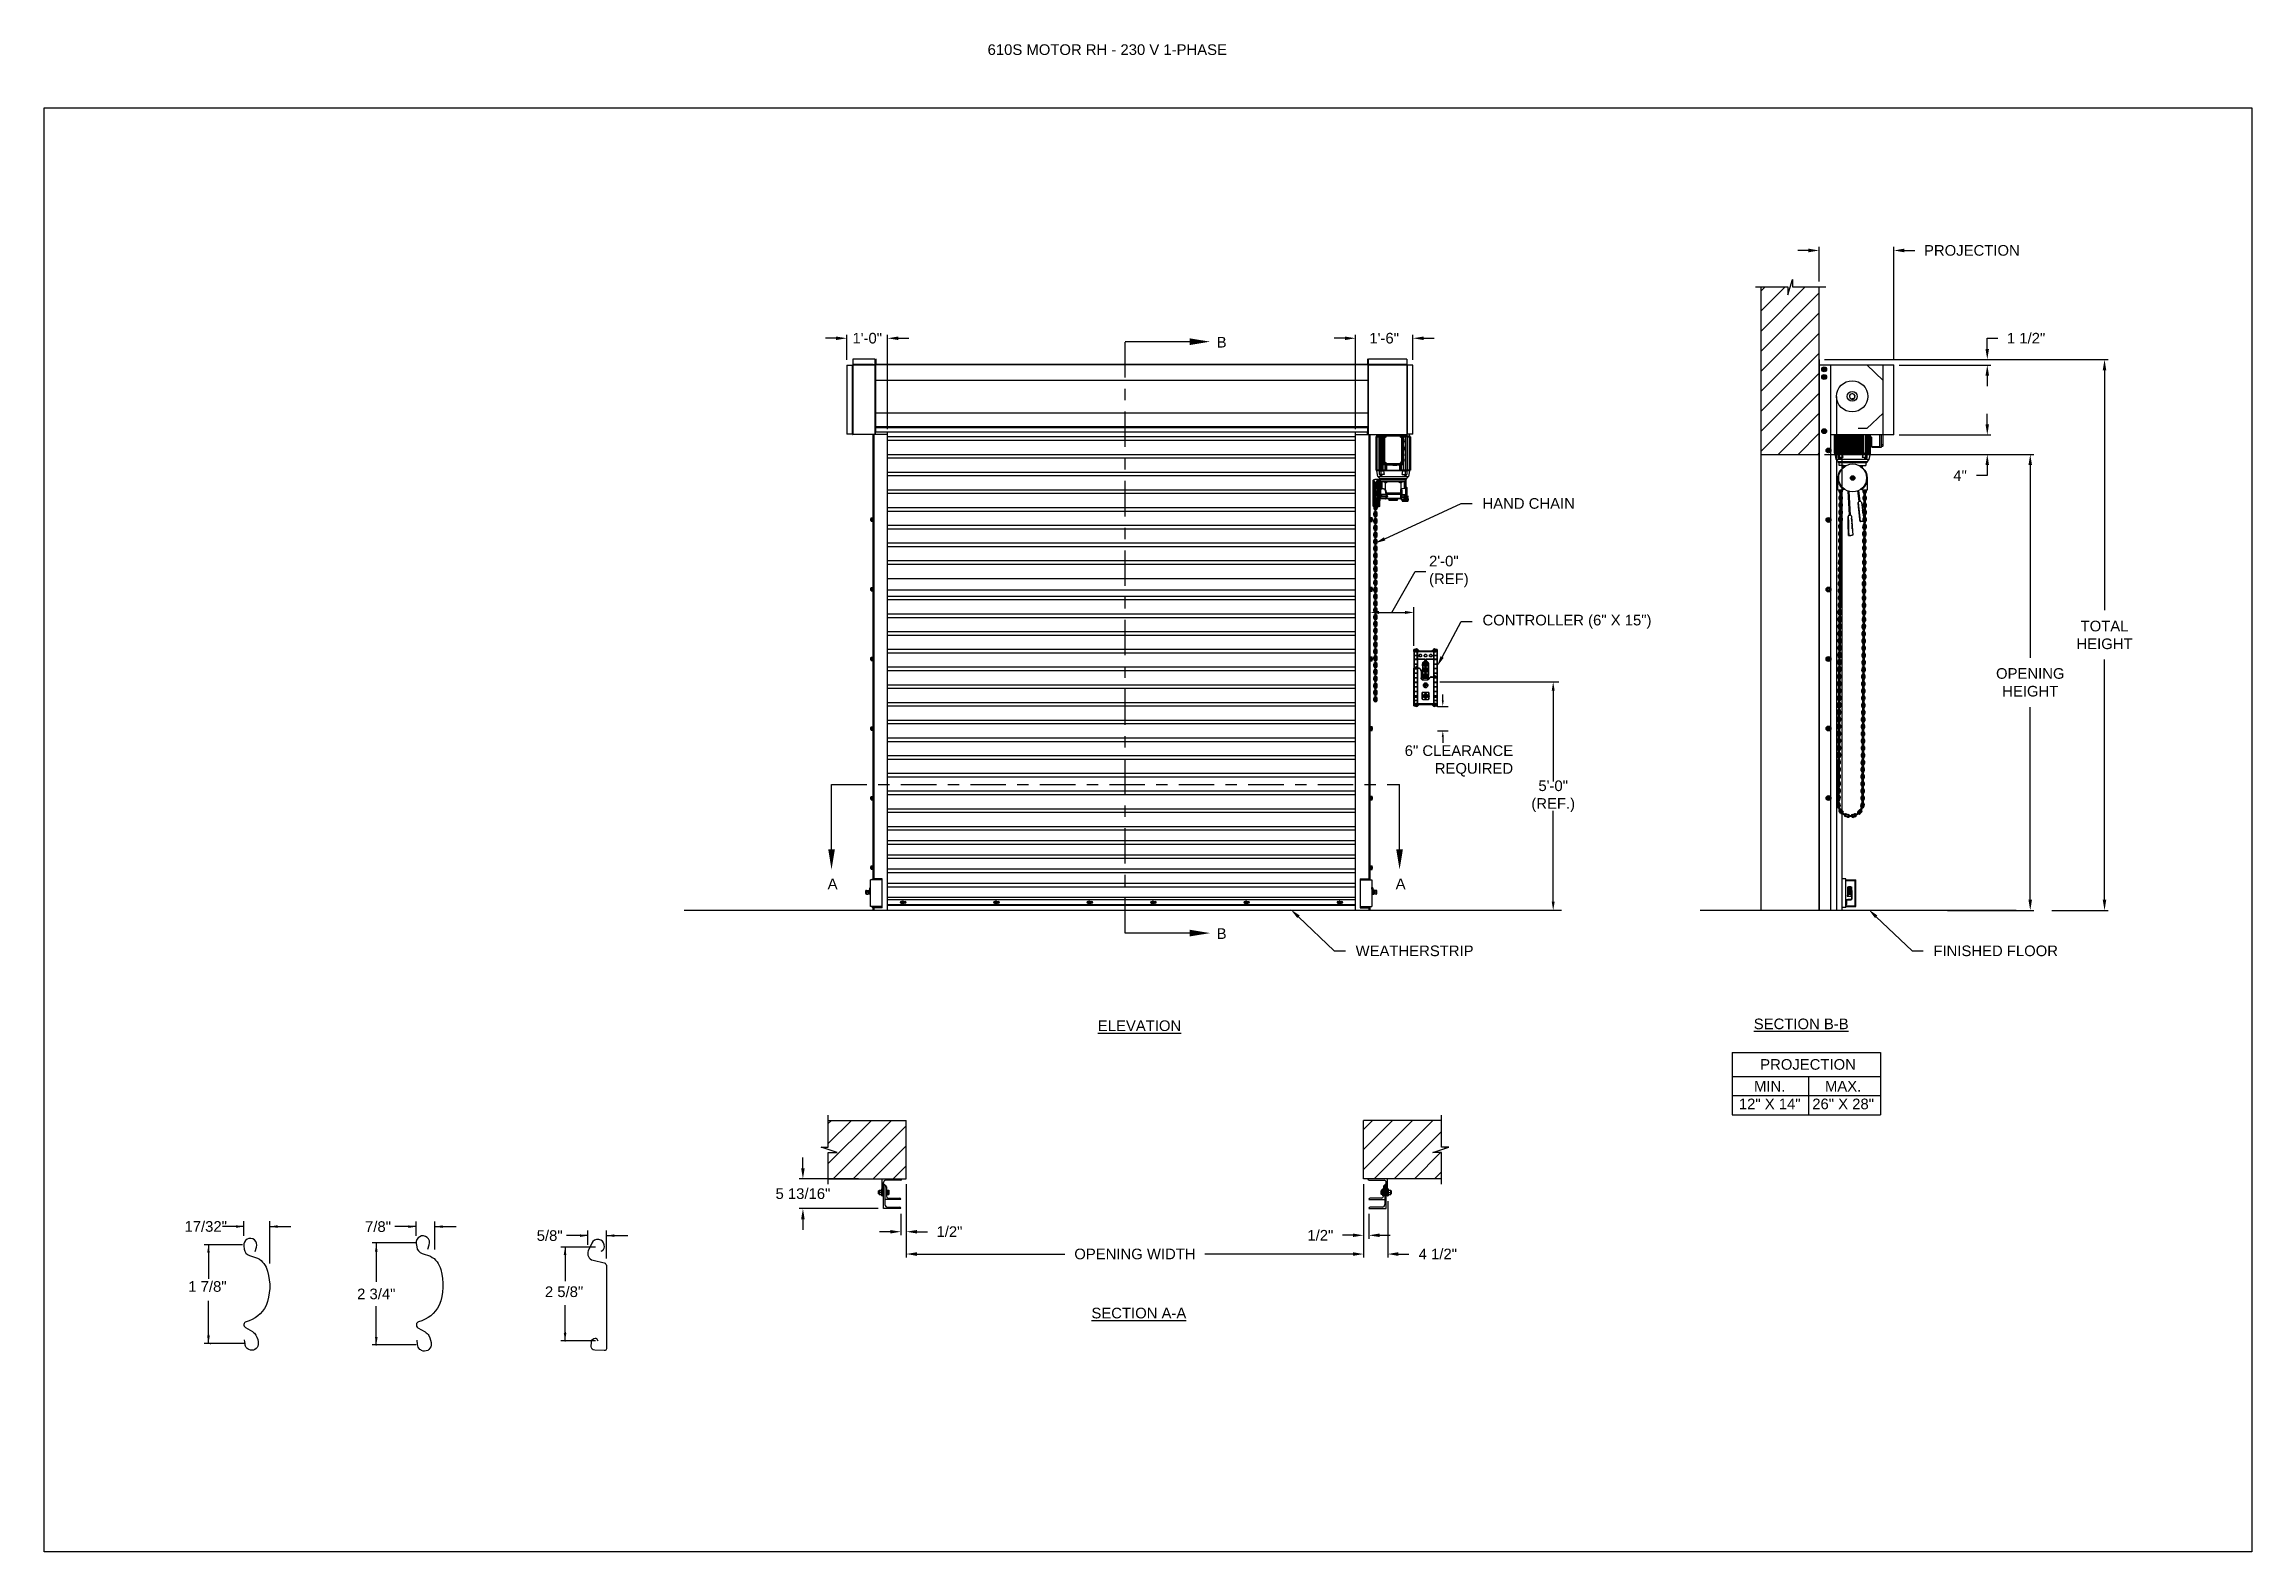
# Model space of a CAD drawing. Header units: inches. Extents: x 170 to 312, y 215 to 248.
# Drawn here: x 194.25 to 213.72, y 234.45 to 247.74 of the extents above; entities that cross this region are included whole.
import ezdxf
from ezdxf import colors
from ezdxf.entities.mleader import LeaderData, LeaderLine
from ezdxf.enums import TextEntityAlignment as Align
from ezdxf.math import Vec2, Vec3

# ---------------------------------------------------------------- set-up
doc = ezdxf.new("R2010")
doc.units = ezdxf.units.IN
doc.header["$LTSCALE"] = 0.25
doc.header["$MEASUREMENT"] = 0
doc.linetypes.add('CENTER', pattern=[2, 1.25, -0.25, 0.25, -0.25])
for name, color, linetype in [('ANNOTATIONS', 1, 'Continuous'), ('DETAILS', 4, 'Continuous'), ('MOTOR RH', 7, 'Continuous'), ('SECTION CUTS', 6, 'CENTER')]:
    doc.layers.add(name, color=color, linetype=linetype)
doc.styles.add('ARIAL', font='arial.ttf', dxfattribs={"height": 0.09375})
doc.styles.add('ROMANS', font='Romans', dxfattribs={"height": 0.09375})
doc.styles.get("Standard").update_dxf_attribs({"font": 'romans.shx'})
doc.dimstyles.get("Standard").update_dxf_attribs({"dimscale": 60, "dimtxt": 0.0833, "dimasz": 0.0833, "dimexe": 0.0833, "dimexo": 0.04, "dimgap": 0.09, "dimtad": 0, "dimtih": 1, "dimtoh": 1, "dimdec": 4, "dimzin": 1, "dimdsep": 46, "dimlunit": 4, "dimtxsty": 'Standard', "dimcen": 0.09, "dimclrt": 150, "dimadec": 4, "dimazin": 2, "dimtfac": 1, "dimtdec": 0, "dimtofl": 0, "dimtmove": 0, "dimatfit": 3, "dimfxl": 1, "dimtolj": 1, "dimtzin": 0, "dimlwd": -1, "dimlwe": -1, "dimarcsym": 1})
doc.dimstyles.new('STANDARD$0', dxfattribs={"dimtxt": 0.09375, "dimasz": 0.09375, "dimexe": 0.03125, "dimexo": 0.046875, "dimgap": 0.09, "dimtad": 0, "dimtih": 1, "dimtoh": 1, "dimdec": 4, "dimzin": 0, "dimdsep": 46, "dimtxsty": 'ARIAL', "dimcen": 0.09, "dimadec": 0, "dimazin": 0, "dimtfac": 1, "dimtdec": 4, "dimtofl": 0, "dimtmove": 0, "dimatfit": 1, "dimfxl": 1, "dimtolj": 1, "dimtzin": 0, "dimarcsym": 0})
pattern_1 = [(45, (22.68008, -13.09525), (-0.08838835, 0.08838835), [])]

msp = doc.modelspace()

# ---------------------------------------------------------------- texts
at = {"layer": 'ANNOTATIONS', "style": 'ARIAL'}
for s, p in [('1 7/8"', (195.52335, 236.74008)), ('2 5/8"', (198.66835, 236.69369))]:
    msp.add_text(s, height=0.09375, dxfattribs=at).set_placement(p)
msp.add_text('2 3/4"', height=0.09375, dxfattribs=at).set_placement((197.18118, 236.72135), align=Align.MIDDLE_CENTER)
at = {"layer": 'ANNOTATIONS', "insert": (202.57261, 247.74099), "char_height": 0.09375, "width": 4.6220629, "attachment_point": 1, "line_spacing_factor": 0.86134, "style": 'ARIAL'}
msp.add_mtext('610S MOTOR RH - 230 V 1-PHASE', dxfattribs=at)
at = {"layer": 'ANNOTATIONS', "char_height": 0.09375, "style": 'ARIAL'}
for s, insert, attachment_point in [('2\'-0"\\P(REF)', (206.46577, 243.09185), 4), ('6" CLEARANCE\\PREQUIRED', (207.20735, 241.42127), 6), ('5\'-0"\\P(REF.)', (207.56055, 241.11038), 5), ('17/32"', (195.6769, 237.31561), 5), ('7/8"', (197.19644, 237.3145), 5), ('\\A1;5/8"', (198.71034, 237.2352), 5)]:
    msp.add_mtext(s, dxfattribs=dict(at, insert=insert, attachment_point=attachment_point))
at = {"layer": 'ANNOTATIONS', "char_height": 0.09375, "attachment_point": 2, "style": 'ARIAL'}
for s, insert, width in [('{\\LELEVATION}', (203.91243, 239.13353), 3.0834986), ('{\\LSECTION B-B}', (209.74792, 239.1495), 1.3823677), ('{\\LSECTION A-A}', (203.90652, 236.59935), 1.3823677)]:
    msp.add_mtext(s, dxfattribs=dict(at, insert=insert, width=width))
for s, width, insert in [('PROJECTION ', 1.7594917, (209.80809, 238.79205)), ('MIN.\\P12" X 14" ', 0.6711642, (209.46997, 238.60006)), ('MAX.\\P26" X 28"', 0.6567117, (210.1174, 238.60006))]:
    msp.add_mtext_dynamic_manual_height_columns(s, width=width, gutter_width=1.36268, heights=[0], dxfattribs=dict(at, insert=insert))
at = {"layer": 'SECTION CUTS', "style": 'ARIAL'}
for s, p in [('B', (204.59308, 245.06692)), ('A', (201.16178, 240.29047)), ('A', (206.17131, 240.29047)), ('B', (204.59308, 239.85164))]:
    msp.add_text(s, height=0.09375, dxfattribs=at).set_placement(p)

# ---------------------------------------------------------------- blocks, each defined once
blk = doc.blocks.new('*D29')
at = {"layer": 'ANNOTATIONS', "color": 0, "lineweight": -2, "transparency": 16777216}
for p, q in [((200.944, 237.829), (200.944, 237.923)), ((201.433, 237.736), (200.912, 237.736)), ((201.608, 237.474), (200.912, 237.474)), ((200.944, 237.38), (200.944, 237.287))]:
    blk.add_line(p, q, dxfattribs=at)
at = {"layer": 'ANNOTATIONS', "color": 0, "transparency": 16777216}
for points in [[(200.928, 237.829), (200.959, 237.829), (200.944, 237.736)], [(200.928, 237.38), (200.959, 237.38), (200.944, 237.474)]]:
    blk.add_solid(points, dxfattribs=at)
at = {"layer": 'defpoints', "color": 0, "transparency": 16777216}
for p in [(201.48, 237.736), (200.944, 237.474), (201.655, 237.474)]:
    blk.add_point(p, dxfattribs=at)
at = {"layer": 'ANNOTATIONS', "color": 0, "transparency": 16777216, "insert": (200.944, 237.605), "char_height": 0.09375, "attachment_point": 5, "style": 'ARIAL'}
blk.add_mtext('\\A1;5 13/16"', dxfattribs=at)
blk = doc.blocks.new('*D30')
at = {"layer": 'ANNOTATIONS', "color": 0, "lineweight": -2, "transparency": 16777216}
for p, q in [((205.888, 237.689), (205.888, 237.207)), ((205.935, 237.427), (205.935, 237.207)), ((205.794, 237.238), (205.701, 237.238)), ((206.029, 237.238), (206.123, 237.238))]:
    blk.add_line(p, q, dxfattribs=at)
at = {"layer": 'ANNOTATIONS', "color": 0, "transparency": 16777216}
for points in [[(205.794, 237.254), (205.794, 237.223), (205.888, 237.238)], [(206.029, 237.254), (206.029, 237.223), (205.935, 237.238)]]:
    blk.add_solid(points, dxfattribs=at)
at = {"layer": 'defpoints', "color": 0, "transparency": 16777216}
for p in [(205.888, 237.736), (205.935, 237.474), (205.935, 237.238)]:
    blk.add_point(p, dxfattribs=at)
at = {"layer": 'ANNOTATIONS', "color": 0, "transparency": 16777216, "insert": (205.507, 237.238), "char_height": 0.0938, "attachment_point": 5, "style": 'ARIAL'}
blk.add_mtext('\\A1;1/2"', dxfattribs=at)
blk = doc.blocks.new('*D31')
at = {"layer": 'ANNOTATIONS', "color": 0, "lineweight": -2, "transparency": 16777216}
for p, q in [((201.855, 237.689), (201.855, 237.238)), ((201.808, 237.427), (201.808, 237.238)), ((201.714, 237.27), (201.62, 237.27)), ((201.949, 237.27), (202.042, 237.27))]:
    blk.add_line(p, q, dxfattribs=at)
at = {"layer": 'ANNOTATIONS', "color": 0, "transparency": 16777216}
for points in [[(201.714, 237.285), (201.714, 237.254), (201.808, 237.27)], [(201.949, 237.285), (201.949, 237.254), (201.855, 237.27)]]:
    blk.add_solid(points, dxfattribs=at)
at = {"layer": 'defpoints', "color": 0, "transparency": 16777216}
for p in [(201.855, 237.736), (201.808, 237.474), (201.808, 237.27)]:
    blk.add_point(p, dxfattribs=at)
at = {"layer": 'ANNOTATIONS', "color": 0, "transparency": 16777216, "insert": (202.236, 237.27), "char_height": 0.0938, "attachment_point": 5, "style": 'ARIAL'}
blk.add_mtext('\\A1;1/2"', dxfattribs=at)
blk = doc.blocks.new('*D32')
at = {"layer": 'ANNOTATIONS', "color": 0, "lineweight": -2, "transparency": 16777216}
for p, q in [((205.724, 245.149), (205.63, 245.149)), ((205.817, 244.347), (205.817, 245.18)), ((206.323, 244.959), (206.323, 245.18)), ((206.417, 245.149), (206.511, 245.149))]:
    blk.add_line(p, q, dxfattribs=at)
at = {"layer": 'ANNOTATIONS', "color": 0, "transparency": 16777216}
for points in [[(205.724, 245.164), (205.724, 245.133), (205.817, 245.149)], [(206.417, 245.164), (206.417, 245.133), (206.323, 245.149)]]:
    blk.add_solid(points, dxfattribs=at)
at = {"layer": 'defpoints', "color": 0, "transparency": 16777216}
for p in [(206.323, 245.149), (206.323, 244.912), (205.817, 244.3)]:
    blk.add_point(p, dxfattribs=at)
at = {"layer": 'ANNOTATIONS', "color": 0, "transparency": 16777216, "insert": (206.07, 245.149), "char_height": 0.0938, "attachment_point": 5, "style": 'ARIAL'}
blk.add_mtext('\\A1;1\'-6"', dxfattribs=at)
blk = doc.blocks.new('*D33')
at = {"layer": 'ANNOTATIONS', "color": 0, "lineweight": -2, "transparency": 16777216}
for p, q in [((201.237, 245.149), (201.143, 245.149)), ((201.331, 244.959), (201.331, 245.18)), ((201.691, 244.347), (201.691, 245.18)), ((201.785, 245.149), (201.878, 245.149))]:
    blk.add_line(p, q, dxfattribs=at)
at = {"layer": 'ANNOTATIONS', "color": 0, "transparency": 16777216}
for points in [[(201.237, 245.164), (201.237, 245.133), (201.331, 245.149)], [(201.785, 245.164), (201.785, 245.133), (201.691, 245.149)]]:
    blk.add_solid(points, dxfattribs=at)
at = {"layer": 'defpoints', "color": 0, "transparency": 16777216}
for p in [(201.691, 245.149), (201.331, 244.913), (201.691, 244.3)]:
    blk.add_point(p, dxfattribs=at)
at = {"layer": 'ANNOTATIONS', "color": 0, "transparency": 16777216, "insert": (201.511, 245.149), "char_height": 0.0938, "attachment_point": 5, "style": 'ARIAL'}
blk.add_mtext('\\A1;1\'-0"', dxfattribs=at)
blk = doc.blocks.new('*D34')
at = {"layer": 'ANNOTATIONS', "color": 0, "lineweight": -2, "transparency": 16777216}
for p, q in [((205.888, 237.689), (205.888, 237.042)), ((206.101, 237.539), (206.101, 237.042)), ((205.794, 237.073), (205.701, 237.073)), ((206.194, 237.073), (206.288, 237.073))]:
    blk.add_line(p, q, dxfattribs=at)
at = {"layer": 'ANNOTATIONS', "color": 0, "transparency": 16777216}
for points in [[(205.794, 237.089), (205.794, 237.057), (205.888, 237.073)], [(206.194, 237.089), (206.194, 237.057), (206.101, 237.073)]]:
    blk.add_solid(points, dxfattribs=at)
at = {"layer": 'defpoints', "color": 0, "transparency": 16777216}
for p in [(205.888, 237.736), (206.101, 237.586), (206.101, 237.073)]:
    blk.add_point(p, dxfattribs=at)
at = {"layer": 'ANNOTATIONS', "color": 0, "transparency": 16777216, "insert": (206.543, 237.073), "char_height": 0.0938, "attachment_point": 5, "style": 'ARIAL'}
blk.add_mtext('\\A1;4 1/2"', dxfattribs=at)
blk = doc.blocks.new('*D35')
at = {"layer": 'ANNOTATIONS', "color": 0, "lineweight": -2, "transparency": 16777216}
for p, q in [((201.855, 237.689), (201.855, 237.042)), ((205.888, 237.689), (205.888, 237.042)), ((201.949, 237.073), (203.255, 237.073)), ((205.794, 237.073), (204.488, 237.073))]:
    blk.add_line(p, q, dxfattribs=at)
at = {"layer": 'ANNOTATIONS', "color": 0, "transparency": 16777216}
for points in [[(201.949, 237.089), (201.949, 237.057), (201.855, 237.073)], [(205.794, 237.089), (205.794, 237.057), (205.888, 237.073)]]:
    blk.add_solid(points, dxfattribs=at)
at = {"layer": 'defpoints', "color": 0, "transparency": 16777216}
for p in [(201.855, 237.736), (205.888, 237.736), (205.888, 237.073)]:
    blk.add_point(p, dxfattribs=at)
at = {"layer": 'ANNOTATIONS', "color": 0, "transparency": 16777216, "insert": (203.872, 237.073), "char_height": 0.09375, "attachment_point": 5, "style": 'ARIAL'}
blk.add_mtext('\\A1;OPENING WIDTH', dxfattribs=at)
blk = doc.blocks.new('*D36')
at = {"layer": 'ANNOTATIONS', "color": 0, "lineweight": -2, "transparency": 16777216}
for p, q in [((209.812, 245.923), (209.719, 245.923)), ((209.906, 245.649), (209.906, 245.954)), ((210.564, 244.96), (210.564, 245.954)), ((210.658, 245.923), (210.751, 245.923))]:
    blk.add_line(p, q, dxfattribs=at)
at = {"layer": 'ANNOTATIONS', "color": 0, "transparency": 16777216}
for points in [[(209.812, 245.939), (209.812, 245.907), (209.906, 245.923)], [(210.658, 245.939), (210.658, 245.907), (210.564, 245.923)]]:
    blk.add_solid(points, dxfattribs=at)
at = {"layer": 'defpoints', "color": 0, "transparency": 16777216}
for p in [(210.564, 245.923), (209.906, 245.602), (210.564, 244.913)]:
    blk.add_point(p, dxfattribs=at)
at = {"layer": 'ANNOTATIONS', "color": 0, "transparency": 16777216, "insert": (211.253, 245.923), "char_height": 0.09375, "attachment_point": 5, "style": 'ARIAL'}
blk.add_mtext('\\A1;PROJECTION ', dxfattribs=at)
blk = doc.blocks.new('*D26')
at = {"layer": 'ANNOTATIONS', "color": 0, "lineweight": -2, "transparency": 16777216}
for p, q in [((209.953, 244.125), (211.799, 244.125)), ((211.768, 244.031), (211.768, 242.332)), ((211.768, 240.197), (211.768, 241.897)), ((211.037, 240.103), (211.799, 240.103))]:
    blk.add_line(p, q, dxfattribs=at)
at = {"layer": 'ANNOTATIONS', "color": 0, "transparency": 16777216}
for points in [[(211.752, 244.031), (211.783, 244.031), (211.768, 244.125)], [(211.752, 240.197), (211.783, 240.197), (211.768, 240.103)]]:
    blk.add_solid(points, dxfattribs=at)
at = {"layer": 'defpoints', "color": 0, "transparency": 16777216}
for p in [(209.906, 244.125), (210.99, 240.103), (211.768, 240.103)]:
    blk.add_point(p, dxfattribs=at)
at = {"layer": 'ANNOTATIONS', "color": 0, "transparency": 16777216, "insert": (211.768, 242.114), "char_height": 0.09375, "attachment_point": 5, "style": 'ARIAL'}
blk.add_mtext('\\A1;OPENING\\PHEIGHT', dxfattribs=at)
blk = doc.blocks.new('*D27')
at = {"layer": 'ANNOTATIONS', "color": 0, "lineweight": -2, "transparency": 16777216}
for p, q in [((209.953, 244.961), (212.454, 244.961)), ((212.423, 244.867), (212.423, 242.75)), ((212.423, 240.197), (212.423, 242.315)), ((211.958, 240.103), (212.454, 240.103))]:
    blk.add_line(p, q, dxfattribs=at)
at = {"layer": 'ANNOTATIONS', "color": 0, "transparency": 16777216}
for points in [[(212.407, 244.867), (212.438, 244.867), (212.423, 244.961)], [(212.407, 240.197), (212.438, 240.197), (212.423, 240.103)]]:
    blk.add_solid(points, dxfattribs=at)
at = {"layer": 'defpoints', "color": 0, "transparency": 16777216}
for p in [(209.906, 244.961), (211.911, 240.103), (212.423, 240.103)]:
    blk.add_point(p, dxfattribs=at)
at = {"layer": 'ANNOTATIONS', "color": 0, "transparency": 16777216, "insert": (212.423, 242.532), "char_height": 0.0938, "attachment_point": 5, "style": 'ARIAL'}
blk.add_mtext('\\A1;TOTAL\\PHEIGHT', dxfattribs=at)
blk = doc.blocks.new('*D28')
at = {"layer": 'ANNOTATIONS', "color": 0, "lineweight": -2, "transparency": 16777216}
for p, q in [((211.389, 244.39), (211.389, 244.483)), ((210.611, 244.296), (211.42, 244.296)), ((210.515, 244.125), (211.42, 244.125)), ((211.389, 244.031), (211.389, 243.938)), ((211.389, 243.938), (211.295, 243.938))]:
    blk.add_line(p, q, dxfattribs=at)
at = {"layer": 'ANNOTATIONS', "color": 0, "transparency": 16777216}
for points in [[(211.373, 244.39), (211.404, 244.39), (211.389, 244.296)], [(211.373, 244.031), (211.404, 244.031), (211.389, 244.125)]]:
    blk.add_solid(points, dxfattribs=at)
at = {"layer": 'defpoints', "color": 0, "transparency": 16777216}
for p in [(210.564, 244.296), (210.468, 244.125), (211.389, 244.125)]:
    blk.add_point(p, dxfattribs=at)
at = {"layer": 'ANNOTATIONS', "color": 0, "transparency": 16777216, "insert": (211.149, 243.938), "char_height": 0.0938, "attachment_point": 5, "style": 'ARIAL'}
blk.add_mtext('\\A1;4"', dxfattribs=at)
blk = doc.blocks.new('*D37')
at = {"layer": 'ANNOTATIONS', "color": 0, "lineweight": -2, "transparency": 16777216}
for p, q in [((211.389, 245.055), (211.389, 245.149)), ((211.389, 245.149), (211.482, 245.149)), ((210.517, 244.961), (211.42, 244.961)), ((210.611, 244.913), (211.42, 244.913)), ((211.389, 244.82), (211.389, 244.726))]:
    blk.add_line(p, q, dxfattribs=at)
at = {"layer": 'ANNOTATIONS', "color": 0, "transparency": 16777216}
for points in [[(211.373, 245.055), (211.404, 245.055), (211.389, 244.961)], [(211.373, 244.82), (211.404, 244.82), (211.389, 244.913)]]:
    blk.add_solid(points, dxfattribs=at)
at = {"layer": 'defpoints', "color": 0, "transparency": 16777216}
for p in [(210.47, 244.961), (211.389, 244.961), (210.564, 244.913)]:
    blk.add_point(p, dxfattribs=at)
at = {"layer": 'ANNOTATIONS', "color": 0, "transparency": 16777216, "insert": (211.731, 245.149), "char_height": 0.0938, "attachment_point": 5, "style": 'ARIAL'}
blk.add_mtext('\\A1;1 1/2"', dxfattribs=at)

# ---------------------------------------------------------------- dimensions: what is measured, and where the dimension line sits
at = {"layer": 'ANNOTATIONS'}
dim = msp.add_linear_dim(base=(210.56392, 245.92298), p1=(209.90612, 245.60178), p2=(210.56392, 244.91339), text='PROJECTION ', dimstyle='STANDARD$0', dxfattribs=at)
dim.commit()
dim.dimension.update_dxf_attribs({"geometry": '*D36', "text_midpoint": (211.25304, 245.92298)})
for base, p1, p2, text, picture, middle in [((201.69084, 245.14882), (201.33064, 244.91253), (201.69084, 244.3), '1\'-0"', '*D33', (201.51074, 245.14882)), ((206.32328, 245.14882), (205.81734, 244.3), (206.32328, 244.91215), '1\'-6"', '*D32', (206.07031, 245.14882)), ((205.93508, 237.23838), (205.88821, 237.73574), (205.93508, 237.47405), '1/2"', '*D30', (205.50663, 237.23838)), ((206.10071, 237.07293), (205.88821, 237.73574), (206.10071, 237.58574), '4 1/2"', '*D34', (206.5432, 237.07293))]:
    dim = msp.add_linear_dim(base=base, p1=p1, p2=p2, text=text, dimstyle='STANDARD$0', dxfattribs=at)
    dim.commit()
    dim.dimension.update_dxf_attribs({"geometry": picture, "text_midpoint": middle, "dimtype": 160})
for base, p1, p2, text, picture, middle in [((211.38867, 244.96103), (210.56392, 244.91339), (210.47, 244.96103), '1 1/2"', '*D37', (211.73111, 245.14853)), ((212.4227, 240.10342), (209.90612, 244.96103), (211.91065, 240.10342), 'TOTAL\\PHEIGHT', '*D27', (212.4227, 242.53223)), ((211.38867, 244.12505), (210.56392, 244.29598), (210.46787, 244.12505), '4"', '*D28', (211.14916, 243.93755)), ((211.76771, 240.10342), (209.90612, 244.12505), (210.99031, 240.10342), 'OPENING\\PHEIGHT', '*D26', (211.76771, 242.11424))]:
    dim = msp.add_linear_dim(base=base, p1=p1, p2=p2, angle=90, text=text, dimstyle='STANDARD$0', dxfattribs=at)
    dim.commit()
    dim.dimension.update_dxf_attribs({"geometry": picture, "text_midpoint": middle})
for base, p1, p2, angle, text, picture, middle in [((200.94353, 237.47405), (201.47987, 237.73573), (201.65487, 237.47405), 90, '5 13/16"', '*D29', (200.94353, 237.60489)), ((201.808, 237.26963), (201.85487, 237.73574), (201.808, 237.47405), 180, '1/2"', '*D31', (202.23645, 237.26963))]:
    dim = msp.add_linear_dim(base=base, p1=p1, p2=p2, angle=angle, text=text, dimstyle='STANDARD$0', dxfattribs=at)
    dim.commit()
    dim.dimension.update_dxf_attribs({"geometry": picture, "text_midpoint": middle, "dimtype": 160})
dim = msp.add_aligned_dim(p1=(201.85487, 237.73574), p2=(205.88821, 237.73574), distance=-0.6628, text='OPENING WIDTH', dimstyle='STANDARD$0', dxfattribs=at)
dim.commit()
dim.dimension.update_dxf_attribs({"geometry": '*D35', "text_midpoint": (203.87154, 237.07293)})

# ---------------------------------------------------------------- hatches: boundary and pattern name
at = {"layer": 'MOTOR RH'}
h = msp.add_hatch(dxfattribs=at)
h.set_pattern_fill('ANSI31', color=256, style=0)
h.set_pattern_definition(pattern_1)
h.paths.add_polyline_path([(209.39049, 244.12505), (209.90612, 244.12505), (209.90612, 245.60178), (209.66963, 245.60178), (209.66963, 245.66644), (209.63121, 245.53308), (209.63121, 245.60178), (209.39049, 245.60178)])
h = msp.add_hatch(dxfattribs=at)
h.set_pattern_fill('ANSI31', color=256, style=0)
h.set_pattern_definition(pattern_1)
h.paths.add_polyline_path([(201.85487, 238.25136), (201.16737, 238.25136), (201.16737, 238.01416), (201.10327, 238.01416), (201.24534, 237.96726), (201.16737, 237.96726), (201.16737, 237.73574), (201.85487, 237.73574), (201.85487, 237.89824)])
h = msp.add_hatch(dxfattribs=at)
h.set_pattern_fill('ANSI31', color=256, style=0)
h.set_pattern_definition(pattern_1)
h.paths.add_polyline_path([(206.63981, 238.01416), (206.57571, 238.01416), (206.57571, 238.25136), (205.88821, 238.25136), (205.88821, 237.73574), (205.90638, 237.73574), (206.57571, 237.73574), (206.57571, 237.96726), (206.49774, 237.96726)])

# ---------------------------------------------------------------- linework, layer by layer
at = {"layer": 'ANNOTATIONS'}
for p, q in [((206.02289, 242.73092), (206.25493, 242.73092)), ((206.3326, 242.43625), (206.3326, 242.77806)), ((206.5607, 242.11772), (207.61165, 242.11772)), ((207.56055, 242.04006), (207.56055, 241.23964)), ((206.53972, 241.90233), (206.63399, 241.90233)), ((206.58685, 241.95547), (206.58685, 242.00861)), ((206.53972, 241.68703), (206.63399, 241.68703)), ((206.58685, 241.63389), (206.58685, 241.58075)), ((207.56055, 240.18109), (207.56055, 240.98112)), ((209.1394, 238.85148), (209.1394, 238.30011)), ((209.1394, 238.85148), (210.44717, 238.85148)), ((210.44717, 238.85148), (210.44717, 238.30011)), ((209.1394, 238.64001), (210.44717, 238.64001)), ((209.81226, 238.64001), (209.81226, 238.30011)), ((209.1394, 238.47006), (210.44717, 238.47006)), ((209.1394, 238.30011), (210.44717, 238.30011)), ((196.01376, 237.23385), (196.01376, 237.36248)), ((196.24113, 236.98831), (196.24113, 237.36248)), ((197.5333, 237.23275), (197.5333, 237.36138)), ((197.69782, 237.11439), (197.69782, 237.36138)), ((196.00022, 237.15454), (195.66272, 237.15454)), ((195.7012, 237.15454), (195.7012, 236.85297)), ((196.01376, 237.31561), (195.82626, 237.31561)), ((196.24113, 237.31561), (196.42863, 237.31561)), ((197.53247, 237.17137), (197.14454, 237.17137)), ((197.18118, 237.17137), (197.18118, 236.82835)), ((197.5333, 237.3145), (197.3458, 237.3145)), ((197.69782, 237.3145), (197.88532, 237.3145)), ((199.0472, 237.2352), (198.8597, 237.2352)), ((199.0472, 237.15345), (199.0472, 237.28207)), ((199.21171, 237.03509), (199.21171, 237.28207)), ((199.21171, 237.2352), (199.39921, 237.2352)), ((199.11552, 237.13477), (198.80772, 237.13477)), ((198.8462, 237.13477), (198.8462, 236.8332)), ((195.7012, 236.28266), (195.7012, 236.65985)), ((197.18118, 236.27133), (197.18118, 236.61435)), ((198.8462, 236.30755), (198.8462, 236.62224)), ((196.02835, 236.28266), (195.66272, 236.28266)), ((197.53247, 236.27133), (197.14454, 236.27133)), ((199.11552, 236.30755), (198.80772, 236.30755))]:
    msp.add_line(p, q, dxfattribs=at)
for p in [(199.17589, 237.10325), (198.8462, 236.38206), (195.7012, 236.35717), (195.71897, 236.28266), (197.18118, 236.27133), (198.8462, 236.30755)]:
    msp.add_point(p, dxfattribs=at)
for points in [[(206.02289, 242.71798), (206.02289, 242.74387), (205.94523, 242.73092)], [(206.25493, 242.71798), (206.25493, 242.74387), (206.3326, 242.73092)], [(207.54761, 242.04006), (207.5735, 242.04006), (207.56055, 242.11772)], [(206.578, 241.95547), (206.59571, 241.95547), (206.58685, 241.90233)], [(206.578, 241.63389), (206.59571, 241.63389), (206.58685, 241.68703)], [(207.54761, 240.18109), (207.5735, 240.18109), (207.56055, 240.10342)], [(195.71292, 237.08422), (195.68948, 237.08422), (195.7012, 237.15454)], [(195.94343, 237.30389), (195.94343, 237.32733), (196.01376, 237.31561)], [(196.31145, 237.32733), (196.31145, 237.30389), (196.24113, 237.31561)], [(197.1929, 237.09527), (197.16946, 237.09527), (197.18118, 237.16559)], [(197.46298, 237.30278), (197.46298, 237.32622), (197.5333, 237.3145)], [(197.76814, 237.32622), (197.76814, 237.30278), (197.69782, 237.3145)], [(198.97687, 237.22348), (198.97687, 237.24692), (199.0472, 237.2352)], [(199.28203, 237.24692), (199.28203, 237.22348), (199.21171, 237.2352)], [(198.85792, 237.06445), (198.83448, 237.06445), (198.8462, 237.13477)], [(198.85792, 236.37787), (198.83448, 236.37787), (198.8462, 236.30755)], [(195.71292, 236.35298), (195.68948, 236.35298), (195.7012, 236.28266)], [(197.1929, 236.34166), (197.16946, 236.34166), (197.18118, 236.27133)]]:
    msp.add_solid(points, dxfattribs=at)
at = {"layer": 'defpoints'}
msp.add_lwpolyline([(213.72204, 234.44685), (194.25216, 234.44685), (194.25216, 247.18196), (213.72204, 247.18196)], close=True, dxfattribs=at)
at = {"layer": 'DETAILS'}
for points in [[(196.11182, 237.09642), (196.12437, 237.13474, 1.25136537), (196.0125, 237.1453), (196.0163, 237.11585, 0.28712033), (196.06205, 237.06013), (196.13376, 237.03604, -0.22337537), (196.22139, 236.9213, -0.17060067), (196.20909, 236.61778, -0.22026111), (196.03296, 236.47658, 0.64862145), (196.02708, 236.42514), (196.08868, 236.38872, -0.11918191), (196.11993, 236.35834, -0.14967798), (196.13898, 236.2766), (196.13883, 236.27487, -0.533076), (196.05835, 236.23049, -0.02656611), (196.04304, 236.23998, -0.19330383), (196.02353, 236.2826), (196.02005, 236.31766)], [(197.63611, 237.11613), (197.64906, 237.15567, 1.25136537), (197.53363, 237.16657), (197.53755, 237.13618, 0.28712033), (197.58476, 237.07868), (197.65875, 237.05382, -0.22337537), (197.74917, 236.93543, -0.17060067), (197.73648, 236.62225, -0.22026111), (197.55475, 236.47655, 0.64862142), (197.54867, 236.42347), (197.61224, 236.38589, -0.11918191), (197.64448, 236.35455, -0.14967798), (197.66414, 236.2702), (197.66398, 236.26842, -0.533076), (197.58094, 236.22262, -0.02656611), (197.56514, 236.23242, -0.19330383), (197.54501, 236.2764), (197.54142, 236.31257)], [(199.16552, 237.09806, 0.33746117), (199.19245, 237.13612), (199.19213, 237.154, 0.73725505), (199.08199, 237.16886), (199.05117, 237.10244, 0.47976839), (199.09299, 237.01812), (199.1914, 236.99655, -0.21720182), (199.21171, 236.97259), (199.21171, 236.23788, -0.36619075), (199.19197, 236.22246), (199.10731, 236.22518, -0.41028649), (199.07605, 236.25869), (199.07798, 236.29599, -0.37745755), (199.11181, 236.33231, -0.31905635), (199.12369, 236.32683), (199.13476, 236.30755)]]:
    msp.add_lwpolyline(points, format="xyb", dxfattribs=at)
at = {"layer": 'MOTOR RH'}
for p, q in [((209.34411, 245.60178), (209.63121, 245.60178)), ((209.39049, 245.60178), (209.39049, 240.10342)), ((209.63121, 245.53308), (209.66963, 245.66644)), ((209.63121, 245.60178), (209.63121, 245.53308)), ((209.66963, 245.66644), (209.66963, 245.60178)), ((209.66963, 245.60178), (209.96482, 245.60178)), ((209.90612, 240.10342), (209.90612, 245.60178)), ((201.38393, 244.96582), (201.38393, 244.30293)), ((201.57789, 244.96582), (201.57789, 244.91812)), ((201.58638, 244.96661), (201.58638, 244.91812)), ((205.92603, 244.91812), (205.92603, 244.96661)), ((205.93029, 244.91812), (205.93029, 244.96582)), ((206.26962, 244.96582), (206.26962, 244.3017)), ((209.90692, 244.96103), (209.90692, 244.91206)), ((209.90905, 244.91419), (209.90905, 244.96103)), ((209.90986, 244.91419), (209.90986, 244.96103)), ((201.33064, 244.91253), (201.38393, 244.91253)), ((201.37859, 244.91253), (201.37859, 244.30293)), ((201.3818, 244.30293), (201.3818, 244.91253)), ((201.56295, 244.91787), (201.38393, 244.91787)), ((201.38393, 244.91466), (201.57789, 244.91466)), ((201.56295, 244.91466), (201.56295, 244.91812)), ((201.56295, 244.91812), (201.58638, 244.91812)), ((201.57148, 244.91466), (201.57148, 244.91812)), ((201.57789, 244.91466), (201.57789, 244.3)), ((201.57789, 244.91386), (201.58638, 244.91386)), ((205.92603, 244.91865), (201.58638, 244.91865)), ((201.58638, 244.32505), (201.58638, 244.91519)), ((205.92603, 244.91519), (201.58638, 244.91519)), ((205.92603, 244.7758), (201.58638, 244.7758)), ((205.94523, 244.91812), (205.92603, 244.91812)), ((205.92603, 244.91519), (205.92603, 244.32505)), ((205.92603, 244.91386), (205.93029, 244.91386)), ((205.93029, 244.29919), (205.93029, 244.91466)), ((205.93029, 244.91466), (206.26962, 244.91466)), ((205.9367, 244.91466), (205.9367, 244.91812)), ((205.94523, 244.91466), (205.94523, 244.91812)), ((206.26962, 244.91787), (205.94523, 244.91787)), ((206.27132, 244.91215), (206.27132, 244.3017)), ((206.27213, 244.91215), (206.27213, 244.3017)), ((206.32328, 244.91215), (206.27213, 244.91215)), ((206.27533, 244.3017), (206.27533, 244.91215)), ((209.90612, 244.90743), (209.90795, 244.90743)), ((209.90745, 244.91314), (209.90795, 244.91314)), ((209.90795, 240.1061), (209.90795, 244.91339)), ((209.90795, 244.91339), (210.56392, 244.91339)), ((209.90905, 244.91419), (209.90986, 244.91419)), ((209.95455, 244.88749), (209.95509, 244.88915)), ((209.95455, 244.81936), (209.95509, 244.82102)), ((209.95632, 244.88647), (209.95723, 244.88826)), ((209.95632, 244.81834), (209.95723, 244.82013)), ((209.9633, 244.88244), (209.9633, 244.88244)), ((209.9633, 244.86769), (209.9633, 244.86769)), ((209.9633, 244.81431), (209.9633, 244.81431)), ((209.9633, 244.79956), (209.9633, 244.79956)), ((210.01014, 240.1061), (210.01014, 244.91339)), ((210.32552, 244.91339), (210.47, 244.7758)), ((210.47, 244.21428), (210.47, 244.91339)), ((210.56392, 244.29598), (210.56392, 244.91339)), ((209.90795, 244.72825), (209.90612, 244.72825)), ((210.06017, 244.63662), (210.06017, 240.10342)), ((210.19472, 244.61796), (210.20647, 244.62004)), ((210.1968, 244.60622), (210.19472, 244.61796)), ((210.20854, 244.60829), (210.1968, 244.60622)), ((210.20647, 244.62004), (210.20854, 244.60829)), ((210.22014, 244.64425), (210.21997, 244.644)), ((210.22114, 244.63736), (210.22138, 244.63719)), ((201.57789, 244.3685), (201.58638, 244.3685)), ((201.5813, 244.31279), (201.5813, 244.35542)), ((201.5813, 244.34775), (201.58427, 244.34775)), ((201.58427, 244.3), (201.58427, 244.3685)), ((201.58638, 244.3664), (201.58427, 244.3664)), ((205.92603, 244.48955), (201.58638, 244.48955)), ((205.92603, 244.36687), (201.58638, 244.36687)), ((205.92603, 244.3685), (205.93029, 244.3685)), ((205.92688, 244.34874), (205.92603, 244.34874)), ((205.92688, 244.31279), (205.92688, 244.35542)), ((210.32552, 244.35196), (210.24923, 244.35196)), ((210.32552, 244.35196), (210.47, 244.48955)), ((201.38392, 244.30293), (201.33064, 244.30293)), ((201.69084, 244.3), (201.38568, 244.3)), ((201.56295, 240.38253), (201.56295, 244.3)), ((201.57148, 240.38253), (201.57148, 244.3)), ((201.5813, 244.33604), (201.58427, 244.33604)), ((201.5813, 244.32239), (201.58427, 244.32239)), ((201.5813, 244.32045), (201.58427, 244.32045)), ((201.69084, 240.10529), (201.69084, 244.32505)), ((201.69084, 244.28138), (205.81734, 244.28138)), ((201.69084, 244.25013), (205.81734, 244.25013)), ((205.81734, 240.10529), (205.81734, 244.32505)), ((205.81734, 244.3), (205.93029, 244.3)), ((205.92391, 244.3), (205.92391, 244.32505)), ((205.92688, 244.31946), (205.92391, 244.31946)), ((205.92688, 244.3431), (205.92603, 244.3431)), ((205.92688, 244.32846), (205.92603, 244.32846)), ((205.93029, 244.29919), (206.26962, 244.29919)), ((205.9367, 240.38253), (205.9367, 244.29919)), ((205.94523, 240.37188), (205.94523, 244.29919)), ((205.99676, 244.27944), (206.03739, 244.27944)), ((205.99676, 244.27944), (205.99676, 243.98417)), ((205.99676, 244.27944), (206.00806, 244.27944)), ((206.00752, 244.27944), (205.99676, 244.27944)), ((205.99676, 244.27944), (206.0063, 244.27944)), ((205.99676, 244.27944), (205.99676, 244.27944)), ((206.0036, 244.27944), (206.00361, 243.98417)), ((206.00517, 244.27944), (206.00517, 243.98417)), ((206.00598, 244.2859), (206.00833, 244.29919)), ((206.00598, 244.27944), (206.00598, 244.2859)), ((206.00806, 244.27944), (206.00752, 244.27944)), ((206.00806, 244.27944), (206.00806, 244.27944)), ((206.02183, 244.27944), (206.02183, 243.98417)), ((206.02362, 244.27944), (206.02362, 243.98417)), ((206.02783, 244.28406), (206.02783, 244.29919)), ((206.04088, 244.28406), (206.02783, 244.28406)), ((206.03739, 243.97955), (206.03739, 244.28406)), ((206.04008, 244.27944), (206.04008, 243.98417)), ((206.05888, 244.27944), (206.04008, 244.27944)), ((206.04088, 244.29919), (206.04088, 244.28406)), ((206.06042, 244.28406), (206.04088, 244.28406)), ((206.04218, 244.27944), (206.04218, 243.98417)), ((206.04661, 244.28406), (206.04662, 244.27944)), ((206.05888, 244.27944), (206.05888, 244.27483)), ((206.05888, 244.27483), (206.05921, 244.27483)), ((206.05921, 244.27944), (206.06042, 244.27944)), ((206.05921, 243.98417), (206.05921, 244.27944)), ((206.06412, 244.28498), (206.06042, 244.28498)), ((206.06042, 244.28498), (206.06043, 244.04507)), ((206.06042, 244.28498), (206.06042, 244.28498)), ((206.06412, 244.04507), (206.06412, 244.28498)), ((206.06596, 244.27206), (206.07334, 244.27206)), ((206.06596, 244.05799), (206.06596, 244.27206)), ((206.06688, 244.29919), (206.06602, 244.29531)), ((206.06965, 244.05799), (206.06965, 244.27206)), ((206.07334, 244.29421), (206.07334, 244.2979)), ((206.22467, 244.2979), (206.07334, 244.2979)), ((206.22467, 244.29421), (206.07334, 244.29421)), ((206.07334, 244.27467), (206.07334, 244.27944)), ((206.07334, 244.27206), (206.07334, 244.05799)), ((206.07888, 244.28498), (206.08626, 244.28498)), ((206.08626, 244.28498), (206.08626, 244.29236)), ((206.08626, 244.29236), (206.21175, 244.29236)), ((206.08626, 244.28867), (206.21175, 244.28867)), ((206.21175, 244.28498), (206.08626, 244.28498)), ((206.14532, 244.2979), (206.14532, 244.29919)), ((206.18961, 244.29919), (206.18961, 244.2979)), ((206.21175, 244.28839), (206.21175, 244.29236)), ((206.21175, 244.28498), (206.21913, 244.28498)), ((206.22467, 244.29421), (206.22467, 244.2979)), ((206.22467, 244.27206), (206.22467, 244.27872)), ((206.22467, 244.27206), (206.23205, 244.27206)), ((206.22467, 244.05799), (206.22467, 244.27206)), ((206.22836, 244.27206), (206.22836, 244.05799)), ((206.23199, 244.29531), (206.23114, 244.29919)), ((206.23205, 244.27206), (206.23205, 244.05799)), ((206.2339, 244.04507), (206.2339, 244.28498)), ((206.2339, 244.28498), (206.23759, 244.28498)), ((206.23759, 244.04507), (206.23759, 244.28498)), ((206.26706, 244.28406), (206.23759, 244.28406)), ((206.2388, 244.27944), (206.23759, 244.27944)), ((206.23759, 244.26283), (206.23829, 244.26283)), ((206.23829, 244.21854), (206.23759, 244.21854)), ((206.23759, 244.20378), (206.23826, 244.20378)), ((206.2388, 244.27944), (206.2388, 244.26114)), ((206.2388, 244.27483), (206.23913, 244.27483)), ((206.2388, 244.22047), (206.2388, 244.20197)), ((206.23913, 244.27483), (206.23913, 244.27944)), ((206.23913, 244.27944), (206.25794, 244.27944)), ((206.2514, 244.27944), (206.2514, 244.28406)), ((206.25583, 244.27944), (206.25583, 243.98417)), ((206.25713, 244.28406), (206.25713, 244.29919)), ((206.25794, 244.27944), (206.25794, 243.98417)), ((206.26063, 244.28406), (206.26063, 243.97956)), ((206.30126, 244.27945), (206.26063, 244.27944)), ((206.26904, 244.3), (206.26962, 244.3)), ((206.26962, 244.29919), (206.26962, 244.3)), ((206.27018, 244.29926), (206.27018, 244.28406)), ((206.32328, 244.3017), (206.27132, 244.3017)), ((206.27429, 244.27944), (206.30126, 244.27945)), ((206.27439, 244.27944), (206.27439, 243.98417)), ((206.27619, 244.27944), (206.27619, 243.98417)), ((206.30126, 244.27945), (206.27648, 244.27944)), ((206.28925, 244.3017), (206.29203, 244.2859)), ((206.30126, 244.27945), (206.2919, 244.27945)), ((206.29203, 244.2859), (206.29203, 244.27945)), ((206.29203, 244.27945), (206.30126, 244.27945)), ((206.29203, 244.27945), (206.29441, 244.27945)), ((206.29285, 244.27944), (206.29285, 243.98417)), ((206.29441, 244.27945), (206.29441, 244.27945)), ((206.29441, 244.27944), (206.29441, 243.98417)), ((206.30126, 244.27945), (206.30126, 243.98417)), ((206.30126, 244.27945), (206.30126, 244.27945)), ((209.95455, 244.34247), (209.95509, 244.34412)), ((209.95632, 244.34144), (209.95723, 244.34323)), ((209.9633, 244.33742), (209.9633, 244.33742)), ((209.9633, 244.32267), (209.9633, 244.32267)), ((210.56392, 244.29598), (210.01014, 244.29598)), ((210.0389, 244.29598), (210.0389, 244.13554)), ((210.0462, 244.13554), (210.0462, 244.29598)), ((210.04787, 244.29598), (210.04787, 244.13554)), ((210.05601, 244.13554), (210.05601, 244.29598)), ((210.05811, 244.29598), (210.05811, 244.13554)), ((210.06564, 244.13554), (210.06564, 244.29598)), ((210.06756, 244.29598), (210.06756, 244.13554)), ((210.08224, 244.13062), (210.08224, 244.29598)), ((210.08511, 244.13554), (210.08511, 244.29598)), ((210.08736, 244.29598), (210.08736, 244.13554)), ((210.09654, 244.13554), (210.09654, 244.29598)), ((210.09697, 244.13554), (210.09697, 244.29598)), ((210.09992, 244.29598), (210.09992, 244.13554)), ((210.10051, 244.29598), (210.10051, 244.13554)), ((210.10731, 244.14145), (210.10731, 244.29598)), ((210.1102, 240.1061), (210.1102, 244.29598)), ((210.1102, 244.29517), (210.12253, 244.29517)), ((210.11184, 244.29598), (210.11184, 244.14145)), ((210.11272, 244.13554), (210.11272, 244.29598)), ((210.11567, 244.29598), (210.11567, 244.13554)), ((210.11651, 244.14145), (210.11651, 244.29598)), ((210.12762, 244.29598), (210.12762, 244.14145)), ((210.12847, 244.13554), (210.12847, 244.29598)), ((210.13142, 244.29598), (210.13142, 244.13554)), ((210.1322, 244.14145), (210.1322, 244.29598)), ((210.14358, 244.29598), (210.14358, 244.14145)), ((210.14422, 244.13554), (210.14422, 244.29598)), ((210.14717, 244.29598), (210.14717, 244.13554)), ((210.14776, 244.14145), (210.14776, 244.29598)), ((210.15947, 244.29598), (210.15947, 244.14145)), ((210.15996, 244.13554), (210.15996, 244.29598)), ((210.16292, 244.29598), (210.16292, 244.13554)), ((210.16338, 244.14145), (210.16338, 244.29598)), ((210.17532, 244.29598), (210.17532, 244.14145)), ((210.17571, 244.13554), (210.17571, 244.29598)), ((210.17866, 244.29598), (210.17866, 244.13554)), ((210.17904, 244.14145), (210.17904, 244.29598)), ((210.19112, 244.29598), (210.19112, 244.14145)), ((210.19146, 244.13554), (210.19146, 244.29598)), ((210.19441, 244.29598), (210.19441, 244.13554)), ((210.19475, 244.14145), (210.19475, 244.29598)), ((210.20785, 244.29598), (210.20785, 244.14145)), ((210.20819, 244.13554), (210.20819, 244.29598)), ((210.21114, 244.29598), (210.21114, 244.13554)), ((210.21149, 244.14145), (210.21149, 244.29598)), ((210.22356, 244.29598), (210.22356, 244.14145)), ((210.22394, 244.13554), (210.22394, 244.29598)), ((210.22689, 244.29598), (210.22689, 244.13554)), ((210.22729, 244.14145), (210.22729, 244.29598)), ((210.23922, 244.29598), (210.23922, 244.14145)), ((210.23969, 244.13554), (210.23969, 244.29598)), ((210.24264, 244.29598), (210.24264, 244.13554)), ((210.24313, 244.14145), (210.24313, 244.29598)), ((210.25484, 244.29598), (210.25484, 244.14145)), ((210.25544, 244.13554), (210.25544, 244.29598)), ((210.25839, 244.29598), (210.25839, 244.13554)), ((210.25903, 244.14145), (210.25903, 244.29598)), ((210.27041, 244.29598), (210.27041, 244.14145)), ((210.27118, 244.13554), (210.27118, 244.29598)), ((210.27414, 244.29598), (210.27414, 244.13554)), ((210.27498, 244.14145), (210.27498, 244.29598)), ((210.2861, 244.29598), (210.2861, 244.14145)), ((210.28693, 244.13554), (210.28693, 244.29598)), ((210.28988, 244.29598), (210.28988, 244.13554)), ((210.29076, 244.14145), (210.29076, 244.29598)), ((210.2953, 244.29598), (210.2953, 244.14145)), ((210.31525, 244.13554), (210.31525, 244.29598)), ((210.31749, 244.29598), (210.31749, 244.13554)), ((210.32036, 244.29598), (210.32036, 244.13062)), ((210.33504, 244.13554), (210.33504, 244.29598)), ((210.33696, 244.29598), (210.33696, 244.13554)), ((210.35145, 244.13554), (210.35145, 244.29598)), ((210.353, 244.29598), (210.353, 244.13554)), ((210.35485, 244.29598), (210.35485, 244.13161)), ((210.36735, 244.27596), (210.35485, 244.27629)), ((210.37118, 244.20231), (210.37118, 244.27203)), ((210.37133, 244.18968), (210.37133, 244.19527)), ((210.37133, 244.18968), (210.4422, 244.18968)), ((210.37502, 244.19247), (210.37502, 244.19283)), ((210.4422, 244.19071), (210.37502, 244.19247)), ((210.40099, 244.18968), (210.40099, 244.19179)), ((210.4422, 244.18673), (210.4422, 244.29598)), ((210.45229, 244.18673), (210.4422, 244.18673)), ((210.45622, 244.2005), (210.45622, 244.29598)), ((210.46607, 244.21035), (210.46016, 244.21035)), ((210.46016, 244.19657), (210.46607, 244.19657)), ((201.69084, 244.12513), (205.81734, 244.12513)), ((201.69084, 244.09388), (205.81734, 244.09388)), ((201.69084, 243.96888), (205.81734, 243.96888)), ((206.03739, 243.98417), (205.99676, 243.98417)), ((206.00506, 243.98048), (206.00506, 243.98417)), ((206.01375, 243.93123), (206.00506, 243.98048)), ((206.02849, 243.97955), (206.04377, 243.97955)), ((206.02849, 243.94818), (206.02849, 243.97955)), ((206.03412, 243.97955), (206.02849, 243.97955)), ((206.05821, 243.98417), (206.04008, 243.98417)), ((206.04154, 243.97955), (206.06255, 243.97955)), ((206.04154, 243.97955), (206.04154, 243.94818)), ((206.04662, 243.98417), (206.04662, 243.97955)), ((206.05821, 243.9897), (206.05821, 243.98417)), ((206.05921, 243.9897), (206.05821, 243.9897)), ((206.07386, 243.98417), (206.05921, 243.98417)), ((206.06043, 244.04507), (206.06412, 244.04507)), ((206.06155, 243.98417), (206.06155, 244.03979)), ((206.06255, 243.97955), (206.06942, 243.94818)), ((206.06596, 244.05799), (206.07334, 244.05799)), ((206.07334, 244.0506), (206.07334, 244.05799)), ((206.07334, 244.03584), (206.22467, 244.03584)), ((206.07334, 244.03215), (206.07334, 244.03584)), ((206.07334, 244.03215), (206.22467, 244.03215)), ((206.07519, 243.9897), (206.07386, 243.9897)), ((206.07386, 243.9897), (206.07386, 243.98417)), ((206.07519, 244.03215), (206.07519, 243.98417)), ((206.07519, 243.98417), (206.08229, 243.98417)), ((206.07888, 244.04507), (206.08626, 244.04507)), ((206.08229, 243.98417), (206.08229, 244.03215)), ((206.09023, 243.9897), (206.08229, 243.9897)), ((206.08626, 244.04507), (206.21175, 244.04507)), ((206.08626, 244.04138), (206.21175, 244.04138)), ((206.21175, 244.03769), (206.08626, 244.03769)), ((206.09023, 244.03215), (206.09023, 243.98417)), ((206.09023, 243.98417), (206.20779, 243.98417)), ((206.09457, 244.03163), (206.09457, 244.03215)), ((206.13148, 244.03215), (206.13148, 244.03163)), ((206.13886, 244.03148), (206.13886, 244.03215)), ((206.19422, 244.03215), (206.19422, 244.03148)), ((206.20779, 243.98417), (206.20779, 244.03215)), ((206.20779, 243.9897), (206.21572, 243.9897)), ((206.21914, 244.04507), (206.21175, 244.04507)), ((206.21175, 244.04366), (206.21175, 244.03769)), ((206.21572, 244.03215), (206.21572, 243.98417)), ((206.21572, 243.98417), (206.22283, 243.98417)), ((206.22283, 243.98417), (206.22283, 244.03215)), ((206.22415, 243.9897), (206.22283, 243.9897)), ((206.22415, 243.98417), (206.22415, 243.9897)), ((206.23881, 243.98417), (206.22415, 243.98417)), ((206.22467, 244.05799), (206.23205, 244.05799)), ((206.22467, 244.05402), (206.22467, 244.05799)), ((206.22859, 243.94818), (206.23546, 243.97956)), ((206.2339, 244.04507), (206.23759, 244.04507)), ((206.23546, 243.97956), (206.26953, 243.97956)), ((206.23646, 244.03979), (206.23646, 243.98417)), ((206.23826, 244.14842), (206.23759, 244.14842)), ((206.23759, 244.08844), (206.2385, 244.08844)), ((206.2385, 244.06076), (206.23759, 244.06076)), ((206.2388, 244.15048), (206.2388, 244.13456)), ((206.2388, 244.11004), (206.2388, 244.08756)), ((206.23881, 244.06153), (206.23881, 243.98417)), ((206.23881, 243.98971), (206.2398, 243.98971)), ((206.2398, 243.98417), (206.2398, 243.98971)), ((206.25794, 243.98417), (206.2398, 243.98417)), ((206.2514, 243.97956), (206.2514, 243.98417)), ((206.25648, 243.97956), (206.25648, 243.94818)), ((206.30126, 243.98417), (206.26063, 243.98417)), ((206.2639, 243.97956), (206.26063, 243.97956)), ((206.26953, 243.97956), (206.2639, 243.97956)), ((206.26953, 243.97956), (206.26953, 243.94818)), ((206.29296, 243.98048), (206.28427, 243.93123)), ((206.29296, 243.98417), (206.29296, 243.98048)), ((209.39049, 244.12505), (209.90612, 244.12505)), ((210.0389, 244.13554), (210.08224, 244.13554)), ((210.04776, 244.13161), (210.04776, 244.13554)), ((210.05702, 244.07907), (210.04776, 244.13161)), ((210.08224, 244.13161), (210.04776, 244.13161)), ((210.07634, 244.05976), (210.05702, 244.07907)), ((210.34558, 244.07907), (210.05702, 244.07907)), ((210.10908, 244.13062), (210.07275, 244.13062)), ((210.07275, 244.13062), (210.07275, 244.09716)), ((210.11641, 244.09716), (210.07275, 244.09716)), ((210.07729, 244.04893), (210.07634, 244.05976)), ((210.32626, 244.05976), (210.07634, 244.05976)), ((210.32532, 244.04893), (210.07729, 244.04893)), ((210.07732, 244.09519), (210.07732, 244.09716)), ((210.08009, 244.0883), (210.08009, 244.09421)), ((210.09423, 244.0883), (210.08009, 244.0883)), ((210.08368, 244.02531), (210.08368, 244.0488)), ((210.11989, 244.02531), (210.08368, 244.02531)), ((210.10446, 244.13554), (210.08511, 244.13554)), ((210.08661, 243.97808), (210.08661, 243.97808)), ((210.08667, 244.09716), (210.08667, 244.13062)), ((210.09198, 243.97948), (210.09156, 243.97891)), ((210.09208, 244.13554), (210.09208, 244.13062)), ((210.31052, 244.13161), (210.09208, 244.13161)), ((210.09423, 244.09421), (210.09423, 244.0883)), ((210.09701, 244.09716), (210.09701, 244.09519)), ((210.10022, 243.98664), (210.09718, 243.98607)), ((210.09985, 243.98664), (210.09718, 243.98607)), ((210.10446, 244.14145), (210.11197, 244.14145)), ((210.10446, 244.13554), (210.10446, 244.14145)), ((210.11641, 244.09716), (210.10908, 244.13062)), ((210.11197, 244.14145), (210.11197, 244.13554)), ((210.11197, 244.13554), (210.11638, 244.13554)), ((210.11638, 244.13554), (210.11638, 244.14145)), ((210.11638, 244.14145), (210.12774, 244.14145)), ((210.11666, 244.00633), (210.11666, 244.02373)), ((210.11676, 244.02728), (210.11676, 244.02531)), ((210.11676, 244.02728), (210.14667, 244.02728)), ((210.11989, 244.02098), (210.11989, 244.02728)), ((210.12774, 244.14145), (210.12774, 244.13554)), ((210.12774, 244.13554), (210.13208, 244.13554)), ((210.13208, 244.13554), (210.13208, 244.14145)), ((210.13208, 244.14145), (210.14369, 244.14145)), ((210.14352, 244.02728), (210.14352, 244.02566)), ((210.14369, 244.14145), (210.14369, 244.13554)), ((210.14369, 244.13554), (210.14765, 244.13554)), ((210.14765, 244.13554), (210.14765, 244.14145)), ((210.14765, 244.14145), (210.15958, 244.14145)), ((210.15958, 244.14145), (210.15958, 244.13554)), ((210.15958, 244.13554), (210.16327, 244.13554)), ((210.16327, 244.13554), (210.16327, 244.14145)), ((210.16327, 244.14145), (210.17542, 244.14145)), ((210.17542, 244.14145), (210.17542, 244.13554)), ((210.17542, 244.13554), (210.17894, 244.13554)), ((210.17894, 244.13554), (210.17894, 244.14145)), ((210.17894, 244.14145), (210.19122, 244.14145)), ((210.19122, 244.14145), (210.19122, 244.13554)), ((210.19122, 244.13554), (210.19465, 244.13554)), ((210.19465, 244.13554), (210.19465, 244.14145)), ((210.19465, 244.14145), (210.20796, 244.14145)), ((210.20796, 244.14145), (210.20796, 244.13554)), ((210.20796, 244.13554), (210.21139, 244.13554)), ((210.21139, 244.13554), (210.21139, 244.14145)), ((210.21139, 244.14145), (210.22366, 244.14145)), ((210.22366, 244.14145), (210.22366, 244.13554)), ((210.22366, 244.13554), (210.22718, 244.13554)), ((210.22718, 244.13554), (210.22718, 244.14145)), ((210.22718, 244.14145), (210.23933, 244.14145)), ((210.23933, 244.14145), (210.23933, 244.13554)), ((210.23933, 244.13554), (210.24302, 244.13554)), ((210.24302, 244.13554), (210.24302, 244.14145)), ((210.24302, 244.14145), (210.25495, 244.14145)), ((210.25495, 244.14145), (210.25495, 244.13554)), ((210.25495, 244.13554), (210.25891, 244.13554)), ((210.25593, 244.02728), (210.28584, 244.02728)), ((210.25891, 244.13554), (210.25891, 244.14145)), ((210.25891, 244.14145), (210.27052, 244.14145)), ((210.25909, 244.02566), (210.25909, 244.02728)), ((210.27052, 244.14145), (210.27052, 244.13554)), ((210.27052, 244.13554), (210.27486, 244.13554)), ((210.27486, 244.13554), (210.27486, 244.14145)), ((210.27486, 244.14145), (210.28622, 244.14145)), ((210.28271, 244.02728), (210.28271, 244.02098)), ((210.28271, 244.02531), (210.31892, 244.02531)), ((210.28584, 244.02728), (210.28584, 244.02531)), ((210.28595, 244.02373), (210.28595, 244.00633)), ((210.29352, 244.13062), (210.28619, 244.09716)), ((210.32986, 244.09716), (210.28619, 244.09716)), ((210.28622, 244.14145), (210.28622, 244.13554)), ((210.28622, 244.13554), (210.29063, 244.13554)), ((210.29063, 244.14145), (210.29815, 244.14145)), ((210.29063, 244.13554), (210.29063, 244.14145)), ((210.32986, 244.13062), (210.29352, 244.13062)), ((210.29815, 244.14145), (210.29815, 244.13554)), ((210.29815, 244.13554), (210.31749, 244.13554)), ((210.30542, 243.98607), (210.30235, 243.98665)), ((210.30275, 243.98664), (210.30542, 243.98607)), ((210.30542, 243.98607), (210.30542, 243.98607)), ((210.3056, 244.09519), (210.3056, 244.09716)), ((210.30837, 244.0883), (210.30837, 244.09421)), ((210.32251, 244.0883), (210.30837, 244.0883)), ((210.31052, 244.13062), (210.31052, 244.13554)), ((210.31105, 243.97891), (210.31062, 243.97949)), ((210.31594, 244.13062), (210.31594, 244.09716)), ((210.31599, 243.97808), (210.31599, 243.97808)), ((210.31892, 244.0488), (210.31892, 244.02531)), ((210.32036, 244.13554), (210.35485, 244.13554)), ((210.35485, 244.13161), (210.32036, 244.13161)), ((210.32251, 244.09421), (210.32251, 244.0883)), ((210.32528, 244.09716), (210.32528, 244.09519)), ((210.32626, 244.05976), (210.32532, 244.04893)), ((210.34558, 244.07907), (210.32626, 244.05976)), ((210.32986, 244.09716), (210.32986, 244.13062)), ((210.35485, 244.13161), (210.34558, 244.07907)), ((201.69084, 243.93763), (205.81734, 243.93763)), ((201.69084, 243.81263), (205.81734, 243.81263)), ((201.69084, 243.78138), (205.81734, 243.78138)), ((205.97276, 243.78301), (205.97276, 243.78818)), ((205.97369, 243.78301), (205.97276, 243.78301)), ((205.97369, 243.89835), (205.97609, 243.89835)), ((205.97369, 243.78301), (205.97369, 243.89835)), ((205.97369, 243.66767), (205.97369, 243.78301)), ((205.97608, 243.66767), (205.97609, 243.78301)), ((205.97609, 243.78301), (205.97609, 243.89835)), ((205.97933, 243.89068), (205.97904, 243.89068)), ((205.97932, 243.85276), (205.97932, 243.83444)), ((205.97932, 243.79122), (205.97932, 243.77291)), ((205.98831, 243.86812), (205.9859, 243.88327)), ((205.98683, 243.85276), (205.98683, 243.83444)), ((205.98683, 243.79122), (205.98683, 243.77291)), ((205.9893, 243.86655), (205.98905, 243.86677)), ((205.9893, 243.85523), (205.9893, 243.87419)), ((205.9893, 243.79369), (205.9893, 243.83197)), ((205.9893, 243.73216), (205.9893, 243.77043)), ((205.99248, 243.90481), (206.0218, 243.90481)), ((205.99305, 243.83572), (205.99305, 243.85147)), ((205.99305, 243.77419), (205.99305, 243.78994)), ((205.99681, 243.85523), (205.99681, 243.87419)), ((205.99706, 243.86677), (205.99681, 243.86655)), ((205.99681, 243.79369), (205.99681, 243.83197)), ((205.99681, 243.73216), (205.99681, 243.77043)), ((206.0002, 243.88327), (205.99779, 243.86812)), ((205.99928, 243.85276), (205.99928, 243.83444)), ((205.99928, 243.79122), (205.99928, 243.77291)), ((206.00709, 243.89069), (206.00677, 243.89068)), ((206.00679, 243.85276), (206.00679, 243.83444)), ((206.00679, 243.79122), (206.00679, 243.77291)), ((206.01004, 243.89168), (206.01004, 243.78301)), ((206.01004, 243.78301), (206.01004, 243.67439)), ((206.01244, 243.889), (206.01244, 243.78301)), ((206.01337, 243.78301), (206.01244, 243.78301)), ((206.01244, 243.78301), (206.01244, 243.67706)), ((206.01626, 243.79286), (206.01337, 243.79286)), ((206.01626, 243.79065), (206.01337, 243.79065)), ((206.01337, 243.78127), (206.01626, 243.78127)), ((206.01337, 243.77935), (206.01626, 243.77935)), ((206.01342, 243.86142), (206.01342, 243.85998)), ((206.01342, 243.86142), (206.01626, 243.84187)), ((206.01626, 243.84044), (206.01342, 243.85998)), ((206.01342, 243.82562), (206.01342, 243.82083)), ((206.01342, 243.82562), (206.01626, 243.81551)), ((206.01626, 243.81071), (206.01342, 243.82083)), ((206.01342, 243.76487), (206.01626, 243.7701)), ((206.01342, 243.76487), (206.01342, 243.75952)), ((206.01626, 243.76476), (206.01342, 243.75952)), ((206.03186, 243.91312), (206.01375, 243.93123)), ((206.01408, 243.85687), (206.01534, 243.85687)), ((206.01534, 243.85653), (206.01413, 243.85653)), ((206.0218, 243.89053), (206.01463, 243.89053)), ((206.01534, 243.88494), (206.01534, 243.85687)), ((206.01534, 243.85653), (206.01534, 243.85687)), ((206.01541, 243.76319), (206.01626, 243.76319)), ((206.01626, 243.88266), (206.01619, 243.88303)), ((206.01623, 243.88245), (206.01619, 243.88272)), ((206.01626, 243.88195), (206.01623, 243.88245)), ((206.01634, 243.88195), (206.01626, 243.88195)), ((206.01626, 243.68408), (206.01626, 243.88195)), ((206.01633, 243.68408), (206.01634, 243.88195)), ((206.01762, 243.88062), (206.0218, 243.88062)), ((206.0218, 243.90481), (206.02918, 243.90055)), ((206.0218, 243.89053), (206.0218, 243.90481)), ((206.0218, 243.88062), (206.0218, 243.89053)), ((206.02918, 243.88677), (206.0218, 243.89053)), ((206.0218, 243.80583), (206.0218, 243.88062)), ((206.02918, 243.87972), (206.0218, 243.88062)), ((206.04154, 243.94818), (206.02849, 243.94818)), ((206.02918, 243.90055), (206.02918, 243.88677)), ((206.02918, 243.88677), (206.02918, 243.87972)), ((206.02918, 243.87972), (206.02918, 243.6863)), ((206.02918, 243.84945), (206.03103, 243.84945)), ((206.02918, 243.84945), (206.03103, 243.84945)), ((206.03103, 243.8273), (206.02918, 243.8273)), ((206.03103, 243.8273), (206.02918, 243.8273)), ((206.03063, 243.8273), (206.03103, 243.82713)), ((206.03063, 243.8273), (206.03103, 243.82713)), ((206.03103, 243.84945), (206.03103, 243.8273)), ((206.03103, 243.84945), (206.03103, 243.84624)), ((206.03103, 243.83099), (206.03417, 243.83099)), ((206.03103, 243.82713), (206.03103, 243.8273)), ((206.03103, 243.82713), (206.03103, 243.8273)), ((206.03274, 243.90297), (206.03186, 243.91312)), ((206.03278, 243.94634), (206.03278, 243.94818)), ((206.03278, 243.94634), (206.05123, 243.94634)), ((206.03417, 243.81669), (206.03644, 243.81669)), ((206.03537, 243.93988), (206.03537, 243.94541)), ((206.03537, 243.93988), (206.04863, 243.93988)), ((206.03644, 243.82806), (206.03644, 243.83111)), ((206.03728, 243.82621), (206.03644, 243.82806)), ((206.03644, 243.82564), (206.03644, 243.82741)), ((206.03644, 243.76783), (206.04077, 243.76783)), ((206.03828, 243.84207), (206.03828, 243.90297)), ((206.03841, 243.76552), (206.04326, 243.76552)), ((206.03841, 243.76319), (206.04099, 243.76319)), ((206.03978, 243.93988), (206.03978, 243.94541)), ((206.04088, 243.82947), (206.04088, 243.88267)), ((206.07269, 243.88267), (206.04088, 243.88267)), ((206.06942, 243.94818), (206.04154, 243.94818)), ((206.04326, 243.76566), (206.04474, 243.76566)), ((206.04326, 243.76566), (206.04326, 243.75145)), ((206.08486, 243.77009), (206.04566, 243.77009)), ((206.08486, 243.76473), (206.04566, 243.76473)), ((206.0775, 243.81492), (206.04765, 243.81985)), ((206.04788, 243.94541), (206.04788, 243.93988)), ((206.04829, 243.88267), (206.04829, 243.82263)), ((206.07754, 243.81745), (206.04829, 243.82263)), ((206.04863, 243.94541), (206.04863, 243.93988)), ((206.05123, 243.94818), (206.05123, 243.94634)), ((206.07269, 243.87861), (206.07269, 243.88451)), ((206.07269, 243.87861), (206.09483, 243.87861)), ((206.07733, 243.93123), (206.16783, 243.93123)), ((206.07754, 243.87685), (206.07754, 243.81745)), ((206.07976, 243.87676), (206.07823, 243.87676)), ((206.07885, 243.87676), (206.07885, 243.81745)), ((206.08519, 243.76457), (206.08486, 243.76473)), ((206.0856, 243.78153), (206.08618, 243.77232)), ((206.08704, 243.78148), (206.08758, 243.77237)), ((206.08776, 243.87676), (206.08784, 243.87676)), ((206.08895, 243.7703), (206.08924, 243.77007)), ((206.0893, 243.87676), (206.08904, 243.87676)), ((206.09483, 243.88451), (206.09483, 243.87861)), ((206.20318, 243.87861), (206.20318, 243.88451)), ((206.20318, 243.87861), (206.22533, 243.87861)), ((206.20898, 243.87676), (206.20872, 243.87676)), ((206.21018, 243.87676), (206.21026, 243.87676)), ((206.21674, 243.78148), (206.21674, 243.81473)), ((206.21725, 243.81632), (206.21893, 243.81879)), ((206.21826, 243.87676), (206.21979, 243.87676)), ((206.21893, 243.81879), (206.21893, 243.87676)), ((206.2191, 243.78148), (206.2191, 243.81372)), ((206.21914, 243.77705), (206.2191, 243.78148)), ((206.21914, 243.73944), (206.21914, 243.77705)), ((206.21992, 243.81506), (206.22283, 243.81506)), ((206.22, 243.81372), (206.22283, 243.81372)), ((206.22, 243.78148), (206.22, 243.81372)), ((206.22006, 243.77705), (206.22, 243.78148)), ((206.22006, 243.73944), (206.22006, 243.77705)), ((206.22101, 243.81993), (206.22101, 243.87692)), ((206.24973, 243.82327), (206.22101, 243.81993)), ((206.22283, 243.73944), (206.22283, 243.81372)), ((206.22459, 243.81039), (206.22467, 243.80989)), ((206.2248, 243.81032), (206.22465, 243.81052)), ((206.2248, 243.81034), (206.22467, 243.80989)), ((206.22467, 243.77083), (206.25789, 243.77083)), ((206.22467, 243.77083), (206.22467, 243.76714)), ((206.22467, 243.76714), (206.25789, 243.76714)), ((206.22533, 243.88451), (206.22533, 243.87861)), ((206.24973, 243.88156), (206.22533, 243.88156)), ((206.22859, 243.94818), (206.26953, 243.94818)), ((206.24733, 243.76676), (206.2459, 243.76676)), ((206.24679, 243.94634), (206.24679, 243.94818)), ((206.24679, 243.94634), (206.26524, 243.94634)), ((206.24939, 243.93988), (206.24939, 243.94541)), ((206.24939, 243.93988), (206.26264, 243.93988)), ((206.24973, 243.82327), (206.24973, 243.88156)), ((206.25714, 243.88156), (206.24973, 243.88156)), ((206.25014, 243.94541), (206.25014, 243.93988)), ((206.25714, 243.83284), (206.25697, 243.83258)), ((206.25697, 243.82659), (206.25697, 243.83258)), ((206.25697, 243.83173), (206.25789, 243.83173)), ((206.25714, 243.83284), (206.25714, 243.88156)), ((206.26601, 243.76598), (206.25789, 243.76598)), ((206.25823, 243.94541), (206.25823, 243.93988)), ((206.25852, 243.89576), (206.25843, 243.90297)), ((206.25864, 243.83542), (206.26601, 243.83542)), ((206.25961, 243.90297), (206.25958, 243.89576)), ((206.25974, 243.90297), (206.25974, 243.83725)), ((206.26367, 243.94541), (206.26189, 243.94541)), ((206.26264, 243.94541), (206.26264, 243.93988)), ((206.26524, 243.94818), (206.26524, 243.94634)), ((206.26616, 243.91312), (206.26527, 243.90297)), ((206.28427, 243.93123), (206.26616, 243.91312)), ((210.07187, 243.80976), (210.07187, 243.90571)), ((210.08261, 243.79349), (210.08272, 243.80877)), ((210.08318, 243.87328), (210.08321, 243.87734)), ((210.0906, 243.80877), (210.09049, 243.79343)), ((210.09098, 243.86259), (210.09093, 243.85642)), ((210.09184, 243.76193), (210.09199, 243.78279)), ((210.09243, 243.84578), (210.09244, 243.84635)), ((210.09986, 243.78274), (210.09971, 243.76187)), ((210.10031, 243.84573), (210.10028, 243.84184)), ((210.10031, 243.84677), (210.10031, 243.84573)), ((210.10151, 243.79335), (210.10162, 243.80877)), ((210.10949, 243.80877), (210.10938, 243.7933)), ((210.1142, 243.81845), (210.1142, 243.80976)), ((210.11918, 243.81639), (210.11897, 243.81679)), ((210.11979, 243.81641), (210.11956, 243.81611)), ((210.12432, 243.81797), (210.12686, 243.81908)), ((210.17281, 243.58771), (210.16299, 243.80013)), ((210.16882, 243.79837), (210.17855, 243.58798)), ((210.19936, 243.91751), (210.19725, 243.91709)), ((210.19763, 243.91532), (210.19972, 243.91581)), ((210.19981, 243.918), (210.19936, 243.91751)), ((210.19958, 243.92071), (210.20014, 243.9187)), ((210.19972, 243.91581), (210.20034, 243.91555)), ((210.20014, 243.9187), (210.19981, 243.918)), ((210.20034, 243.91555), (210.20093, 243.91505)), ((210.20093, 243.91505), (210.20125, 243.91299)), ((210.20177, 243.91899), (210.20135, 243.92109)), ((210.20226, 243.91853), (210.20177, 243.91899)), ((210.20296, 243.9182), (210.20226, 243.91853)), ((210.20253, 243.91546), (210.20279, 243.91608)), ((210.20253, 243.91546), (210.20302, 243.91337)), ((210.20279, 243.91608), (210.20329, 243.91667)), ((210.20497, 243.91876), (210.20296, 243.9182)), ((210.20329, 243.91667), (210.20536, 243.91699)), ((210.25968, 243.7112), (210.24793, 243.80319)), ((210.25342, 243.80559), (210.26538, 243.71192)), ((210.27574, 243.81908), (210.27828, 243.81797)), ((210.28008, 243.81873), (210.28046, 243.81903)), ((210.28304, 243.81611), (210.28281, 243.81641)), ((210.28363, 243.81679), (210.28343, 243.81639)), ((210.28841, 243.80976), (210.28841, 243.81845)), ((210.29497, 243.79198), (210.29509, 243.80877)), ((210.30296, 243.80877), (210.30284, 243.79193)), ((210.30419, 243.76042), (210.30434, 243.78128)), ((210.31221, 243.78123), (210.31207, 243.76036)), ((210.31386, 243.79185), (210.31398, 243.80877)), ((210.31436, 243.86161), (210.31441, 243.86863)), ((210.32186, 243.80877), (210.32174, 243.79179)), ((210.32433, 243.87557), (210.32433, 243.8751)), ((210.33073, 243.90571), (210.33073, 243.80976)), ((201.55954, 243.57104), (201.55954, 243.52841)), ((201.69084, 243.65638), (205.81734, 243.65638)), ((201.69084, 243.62513), (205.81734, 243.62513)), ((205.94523, 243.65204), (205.94864, 243.65428)), ((205.97608, 243.66767), (205.97369, 243.66767)), ((205.97904, 243.67271), (205.97933, 243.67271)), ((205.97932, 243.72968), (205.97932, 243.71137)), ((205.97932, 243.66815), (205.97932, 243.64983)), ((205.97932, 243.5883), (205.97932, 243.60661)), ((205.98683, 243.72968), (205.98683, 243.71137)), ((205.98683, 243.66815), (205.98683, 243.64983)), ((205.98683, 243.5883), (205.98683, 243.60661)), ((205.98829, 243.69511), (205.98831, 243.69527)), ((205.98905, 243.69662), (205.9893, 243.69685)), ((205.9893, 243.67062), (205.9893, 243.7089)), ((205.9893, 243.60908), (205.9893, 243.64736)), ((205.9893, 243.54883), (205.9893, 243.58711)), ((205.99928, 243.66121), (205.99052, 243.66121)), ((205.99305, 243.71347), (205.99305, 243.7284)), ((205.99681, 243.67062), (205.99681, 243.7089)), ((205.99681, 243.69707), (205.99728, 243.69665)), ((205.99681, 243.60908), (205.99681, 243.64736)), ((205.99681, 243.54883), (205.99681, 243.58711)), ((205.99802, 243.6953), (205.99804, 243.69514)), ((205.99928, 243.72968), (205.99928, 243.71137)), ((205.99928, 243.66815), (205.99928, 243.64983)), ((205.99928, 243.5883), (205.99928, 243.60661)), ((206.00677, 243.67271), (206.00709, 243.67271)), ((206.00679, 243.72968), (206.00679, 243.71137)), ((206.00679, 243.66815), (206.00679, 243.64983)), ((206.0218, 243.66121), (206.00679, 243.66121)), ((206.00679, 243.5883), (206.00679, 243.60661)), ((206.01342, 243.71474), (206.01626, 243.73226)), ((206.01626, 243.72949), (206.01342, 243.71197)), ((206.01342, 243.70461), (206.01626, 243.72415)), ((206.01342, 243.71474), (206.01342, 243.71197)), ((206.01534, 243.70916), (206.01408, 243.70916)), ((206.01413, 243.7095), (206.01534, 243.7095)), ((206.01463, 243.67549), (206.0218, 243.67549)), ((206.01534, 243.70916), (206.01534, 243.7095)), ((206.01534, 243.70916), (206.01534, 243.68085)), ((206.01626, 243.68336), (206.01618, 243.68299)), ((206.01619, 243.6833), (206.01622, 243.68358)), ((206.01622, 243.68358), (206.01626, 243.68408)), ((206.01626, 243.68408), (206.01633, 243.68408)), ((206.01761, 243.6854), (206.0218, 243.6854)), ((206.0218, 243.76019), (206.0218, 243.6854)), ((206.0218, 243.6854), (206.02918, 243.6863)), ((206.0218, 243.67549), (206.0218, 243.6854)), ((206.02918, 243.67925), (206.0218, 243.67549)), ((206.0218, 243.66121), (206.0218, 243.67549)), ((206.02918, 243.66547), (206.0218, 243.66121)), ((206.02918, 243.73872), (206.03103, 243.73872)), ((206.02918, 243.73872), (206.03103, 243.73872)), ((206.03103, 243.71657), (206.02918, 243.71657)), ((206.02918, 243.6863), (206.02918, 243.67925)), ((206.02918, 243.67925), (206.02918, 243.66547)), ((206.03063, 243.73872), (206.03103, 243.73889)), ((206.03063, 243.73872), (206.03103, 243.73889)), ((206.03103, 243.741), (206.03089, 243.74049)), ((206.03103, 243.741), (206.03089, 243.74049)), ((206.03103, 243.73872), (206.03103, 243.73889)), ((206.03103, 243.73872), (206.03103, 243.73889)), ((206.03103, 243.73872), (206.03103, 243.71657)), ((206.03417, 243.73503), (206.03103, 243.73503)), ((206.03103, 243.7197), (206.03103, 243.71658)), ((206.03644, 243.74933), (206.03417, 243.74933)), ((206.04033, 243.75479), (206.03644, 243.75479)), ((206.04077, 243.75034), (206.03644, 243.75034)), ((206.08221, 243.73411), (206.03644, 243.73411)), ((206.03841, 243.75894), (206.03994, 243.75894)), ((206.03994, 243.75617), (206.03841, 243.75617)), ((206.03994, 243.76046), (206.03994, 243.76176)), ((206.03994, 243.7604), (206.03994, 243.76041)), ((206.03998, 243.76036), (206.03994, 243.76036)), ((206.03994, 243.75987), (206.03994, 243.75953)), ((206.03994, 243.75799), (206.03994, 243.75913)), ((206.03994, 243.75724), (206.03994, 243.75759)), ((206.03994, 243.75685), (206.03994, 243.75536)), ((206.03994, 243.75685), (206.03999, 243.75685)), ((206.03994, 243.75676), (206.03998, 243.75676)), ((206.04474, 243.75994), (206.04302, 243.75994)), ((206.04326, 243.76124), (206.04321, 243.76124)), ((206.04474, 243.75145), (206.04326, 243.75145)), ((206.04474, 243.76107), (206.04474, 243.75145)), ((206.04481, 243.75068), (206.04474, 243.75088)), ((206.04486, 243.75052), (206.04481, 243.75068)), ((206.08713, 243.74979), (206.04566, 243.74979)), ((206.08664, 243.74862), (206.04566, 243.74862)), ((206.08388, 243.7343), (206.08327, 243.73355)), ((206.08578, 243.73229), (206.08524, 243.73231)), ((206.08571, 243.73226), (206.08577, 243.73226)), ((206.08623, 243.73229), (206.08572, 243.73226)), ((206.08665, 243.73226), (206.08578, 243.73226)), ((206.08669, 243.74768), (206.08664, 243.74862)), ((206.08777, 243.74715), (206.08762, 243.74845)), ((206.11272, 243.71826), (206.11069, 243.72982)), ((206.18733, 243.72982), (206.1853, 243.71826)), ((206.21662, 243.73948), (206.21494, 243.7343)), ((206.21914, 243.73944), (206.22283, 243.73944)), ((206.22006, 243.7318), (206.22006, 243.73944)), ((206.22006, 243.73777), (206.22283, 243.73777)), ((206.24591, 243.72839), (206.22006, 243.72839)), ((206.22461, 243.74097), (206.22467, 243.7413)), ((206.22467, 243.7413), (206.22467, 243.74708)), ((206.22652, 243.75516), (206.22652, 243.74556)), ((206.22652, 243.75125), (206.2459, 243.75125)), ((206.2459, 243.74556), (206.22652, 243.74556)), ((206.22806, 243.71388), (206.23191, 243.71757)), ((206.23696, 243.71428), (206.23297, 243.7109)), ((206.23297, 243.7109), (206.27544, 243.7109)), ((206.23704, 243.71281), (206.23743, 243.71281)), ((206.23704, 243.71215), (206.23704, 243.71281)), ((206.23704, 243.71262), (206.23743, 243.71262)), ((206.23743, 243.71256), (206.23704, 243.71256)), ((206.23704, 243.71255), (206.24073, 243.71255)), ((206.23704, 243.71254), (206.2401, 243.71254)), ((206.23704, 243.71252), (206.23743, 243.71252)), ((206.23743, 243.71245), (206.23704, 243.71245)), ((206.23704, 243.71242), (206.23712, 243.71242)), ((206.23712, 243.7124), (206.23704, 243.7124)), ((206.23704, 243.71237), (206.24073, 243.71237)), ((206.23704, 243.71235), (206.2401, 243.71235)), ((206.23704, 243.7123), (206.23712, 243.71231)), ((206.23712, 243.71229), (206.23704, 243.7123)), ((206.23704, 243.71222), (206.23712, 243.71224)), ((206.23712, 243.71221), (206.23704, 243.71222)), ((206.23704, 243.71216), (206.23814, 243.71216)), ((206.23814, 243.71215), (206.23704, 243.71215)), ((206.23712, 243.71245), (206.23712, 243.71242)), ((206.23712, 243.71242), (206.23727, 243.71243)), ((206.23727, 243.71239), (206.23712, 243.7124)), ((206.23712, 243.71235), (206.23712, 243.71231)), ((206.23712, 243.71231), (206.23735, 243.71232)), ((206.23735, 243.71228), (206.23712, 243.71229)), ((206.23712, 243.71229), (206.23712, 243.71224)), ((206.23712, 243.71224), (206.23735, 243.71224)), ((206.23735, 243.71221), (206.23712, 243.71221)), ((206.23727, 243.71245), (206.23727, 243.71243)), ((206.23727, 243.71243), (206.23743, 243.71244)), ((206.23743, 243.71238), (206.23727, 243.71239)), ((206.23735, 243.71235), (206.23735, 243.71232)), ((206.23735, 243.71232), (206.23759, 243.71232)), ((206.23759, 243.71228), (206.23735, 243.71228)), ((206.23735, 243.71228), (206.23735, 243.71224)), ((206.23735, 243.71224), (206.23759, 243.71225)), ((206.23759, 243.7122), (206.23735, 243.71221)), ((206.23743, 243.71281), (206.23743, 243.71258)), ((206.23743, 243.71276), (206.23916, 243.7128)), ((206.23743, 243.71258), (206.23916, 243.71262)), ((206.2394, 243.71261), (206.23743, 243.71256)), ((206.23743, 243.71254), (206.23743, 243.71247)), ((206.23743, 243.71247), (206.23916, 243.71251)), ((206.2394, 243.7125), (206.23743, 243.71245)), ((206.23743, 243.71244), (206.23743, 243.71245)), ((206.23743, 243.71244), (206.23767, 243.71244)), ((206.23751, 243.71242), (206.23743, 243.71241)), ((206.23743, 243.71241), (206.23743, 243.7124)), ((206.23743, 243.7124), (206.23751, 243.7124)), ((206.23767, 243.71238), (206.23743, 243.71238)), ((206.23743, 243.7123), (206.23751, 243.71231)), ((206.23751, 243.71229), (206.23743, 243.7123)), ((206.23743, 243.71222), (206.23751, 243.71223)), ((206.23751, 243.71222), (206.23743, 243.71222)), ((206.23759, 243.71243), (206.23751, 243.71242)), ((206.23751, 243.71242), (206.23751, 243.7124)), ((206.23751, 243.7124), (206.23759, 243.71239)), ((206.23751, 243.71231), (206.23767, 243.71231)), ((206.23751, 243.71229), (206.23751, 243.71231)), ((206.23767, 243.71229), (206.23751, 243.71229)), ((206.23751, 243.71223), (206.23767, 243.71224)), ((206.23751, 243.71222), (206.23751, 243.71223)), ((206.23767, 243.71221), (206.23751, 243.71222)), ((206.23775, 243.71243), (206.23759, 243.71243)), ((206.23759, 243.71243), (206.23759, 243.71239)), ((206.23759, 243.71239), (206.23775, 243.71239)), ((206.23759, 243.71235), (206.23759, 243.71232)), ((206.23759, 243.71232), (206.2379, 243.71233)), ((206.2379, 243.71227), (206.23759, 243.71228)), ((206.23759, 243.71228), (206.23759, 243.71225)), ((206.23759, 243.71225), (206.2379, 243.71225)), ((206.2379, 243.7122), (206.23759, 243.7122)), ((206.23767, 243.71246), (206.23767, 243.71244)), ((206.23767, 243.71244), (206.2379, 243.71244)), ((206.2379, 243.71238), (206.23767, 243.71238)), ((206.23767, 243.71231), (206.23814, 243.71232)), ((206.23767, 243.71229), (206.23767, 243.71231)), ((206.23814, 243.71228), (206.23767, 243.71229)), ((206.23767, 243.71224), (206.23814, 243.71225)), ((206.23767, 243.71221), (206.23767, 243.71224)), ((206.23814, 243.7122), (206.23767, 243.71221)), ((206.2379, 243.71243), (206.23775, 243.71243)), ((206.23775, 243.71243), (206.23775, 243.71239)), ((206.23775, 243.71239), (206.2379, 243.71239)), ((206.2379, 243.71247), (206.2379, 243.71244)), ((206.2379, 243.71244), (206.23822, 243.71244)), ((206.2379, 243.71243), (206.2379, 243.71238)), ((206.23822, 243.71243), (206.2379, 243.71243)), ((206.2379, 243.71235), (206.2379, 243.71233)), ((206.2379, 243.71233), (206.23814, 243.71233)), ((206.23814, 243.71227), (206.2379, 243.71227)), ((206.2379, 243.71227), (206.2379, 243.71225)), ((206.2379, 243.71225), (206.23814, 243.71225)), ((206.23814, 243.7122), (206.2379, 243.7122)), ((206.23814, 243.71235), (206.23814, 243.71233)), ((206.23814, 243.71233), (206.23853, 243.71233)), ((206.23814, 243.71232), (206.23861, 243.71232)), ((206.23814, 243.71228), (206.23814, 243.71232)), ((206.23861, 243.71228), (206.23814, 243.71228)), ((206.23853, 243.71227), (206.23814, 243.71227)), ((206.23814, 243.71227), (206.23814, 243.71225)), ((206.23814, 243.71225), (206.23853, 243.71226)), ((206.23814, 243.71225), (206.23861, 243.71225)), ((206.23814, 243.7122), (206.23814, 243.71225)), ((206.23853, 243.71219), (206.23814, 243.7122)), ((206.23861, 243.7122), (206.23814, 243.7122)), ((206.23814, 243.71216), (206.23814, 243.7122)), ((206.23814, 243.71218), (206.23861, 243.71218)), ((206.23814, 243.71211), (206.23814, 243.71215)), ((206.23861, 243.71211), (206.23814, 243.71211)), ((206.23822, 243.71247), (206.23822, 243.71244)), ((206.23822, 243.71244), (206.23853, 243.71244)), ((206.23853, 243.71243), (206.23822, 243.71243)), ((206.23853, 243.71248), (206.23853, 243.71244)), ((206.23853, 243.71244), (206.23877, 243.71244)), ((206.23869, 243.71242), (206.23853, 243.71243)), ((206.23853, 243.71235), (206.23853, 243.71233)), ((206.23853, 243.71233), (206.23924, 243.71233)), ((206.23924, 243.71227), (206.23853, 243.71227)), ((206.23853, 243.71227), (206.23853, 243.71226)), ((206.23853, 243.71226), (206.23924, 243.71226)), ((206.23924, 243.71219), (206.23853, 243.71219)), ((206.23861, 243.71232), (206.23916, 243.71232)), ((206.23861, 243.71228), (206.23861, 243.71232)), ((206.23916, 243.71228), (206.23861, 243.71228)), ((206.23861, 243.71225), (206.23916, 243.71225)), ((206.23861, 243.7122), (206.23861, 243.71225)), ((206.23916, 243.7122), (206.23861, 243.7122)), ((206.23861, 243.71219), (206.23861, 243.71216)), ((206.23861, 243.71216), (206.24073, 243.71216)), ((206.24073, 243.71215), (206.23861, 243.71211)), ((206.23861, 243.71215), (206.2401, 243.71215)), ((206.2401, 243.71215), (206.23861, 243.71212)), ((206.23861, 243.71212), (206.23861, 243.71215)), ((206.23877, 243.71241), (206.23869, 243.71242)), ((206.23872, 243.72759), (206.23892, 243.72758)), ((206.23877, 243.71249), (206.23877, 243.71244)), ((206.23877, 243.71244), (206.23892, 243.71243)), ((206.23877, 243.71241), (206.23877, 243.71241)), ((206.23908, 243.71241), (206.23877, 243.71241)), ((206.23892, 243.72758), (206.23921, 243.72759)), ((206.23892, 243.71249), (206.23892, 243.71243)), ((206.23892, 243.71243), (206.23916, 243.71243)), ((206.23924, 243.71242), (206.23908, 243.71241)), ((206.23908, 243.71241), (206.23908, 243.71241)), ((206.23916, 243.7128), (206.2394, 243.71281)), ((206.23916, 243.7128), (206.23916, 243.71262)), ((206.23916, 243.71262), (206.2394, 243.71262)), ((206.23916, 243.71254), (206.23916, 243.71251)), ((206.23916, 243.71251), (206.2394, 243.71251)), ((206.23916, 243.7125), (206.23916, 243.71243)), ((206.23916, 243.71243), (206.2394, 243.71244)), ((206.23916, 243.71232), (206.23963, 243.71232)), ((206.23916, 243.71228), (206.23916, 243.71232)), ((206.23963, 243.71228), (206.23916, 243.71228)), ((206.23916, 243.71225), (206.23963, 243.71225)), ((206.23916, 243.7122), (206.23916, 243.71225)), ((206.23963, 243.7122), (206.23916, 243.7122)), ((206.23921, 243.72759), (206.23951, 243.72759)), ((206.2394, 243.71243), (206.23924, 243.71242)), ((206.23924, 243.71235), (206.23924, 243.71233)), ((206.23924, 243.71233), (206.23963, 243.71233)), ((206.23963, 243.71227), (206.23924, 243.71227)), ((206.23924, 243.71227), (206.23924, 243.71226)), ((206.23924, 243.71226), (206.23963, 243.71225)), ((206.23963, 243.7122), (206.23924, 243.71219)), ((206.2394, 243.71281), (206.23971, 243.71281)), ((206.2394, 243.71281), (206.2394, 243.71262)), ((206.2394, 243.71262), (206.23971, 243.71262)), ((206.23971, 243.71261), (206.2394, 243.71261)), ((206.2394, 243.71254), (206.2394, 243.71251)), ((206.2394, 243.71251), (206.23971, 243.71252)), ((206.23971, 243.71251), (206.2394, 243.7125)), ((206.2394, 243.7125), (206.2394, 243.71244)), ((206.2394, 243.71244), (206.23971, 243.71244)), ((206.23971, 243.71243), (206.2394, 243.71243)), ((206.2401, 243.71254), (206.23955, 243.71253)), ((206.23955, 243.71254), (206.23955, 243.71253)), ((206.23955, 243.71253), (206.24018, 243.71253)), ((206.2401, 243.71235), (206.23955, 243.71234)), ((206.23955, 243.71235), (206.23955, 243.71234)), ((206.23955, 243.71234), (206.24018, 243.71234)), ((206.23963, 243.71234), (206.23963, 243.71233)), ((206.23963, 243.71233), (206.23987, 243.71233)), ((206.23963, 243.71232), (206.2401, 243.71231)), ((206.23963, 243.71232), (206.23963, 243.71228)), ((206.2401, 243.71229), (206.23963, 243.71228)), ((206.23987, 243.71227), (206.23963, 243.71227)), ((206.23963, 243.71227), (206.23963, 243.71225)), ((206.23963, 243.71225), (206.23987, 243.71225)), ((206.23963, 243.71225), (206.2401, 243.71224)), ((206.23963, 243.71225), (206.23963, 243.7122)), ((206.2401, 243.71221), (206.23963, 243.7122)), ((206.23987, 243.7122), (206.23963, 243.7122)), ((206.23965, 243.72357), (206.2459, 243.72357)), ((206.23965, 243.71435), (206.26876, 243.71435)), ((206.23971, 243.71281), (206.23987, 243.71281)), ((206.23971, 243.71281), (206.23971, 243.71262)), ((206.23971, 243.71262), (206.23987, 243.71262)), ((206.23987, 243.71261), (206.23971, 243.71261)), ((206.23971, 243.71253), (206.23971, 243.71252)), ((206.23971, 243.71252), (206.23987, 243.71252)), ((206.23987, 243.71251), (206.23971, 243.71251)), ((206.23971, 243.71251), (206.23971, 243.71244)), ((206.23971, 243.71244), (206.23987, 243.71244)), ((206.23987, 243.71243), (206.23971, 243.71243)), ((206.23987, 243.71281), (206.24018, 243.71281)), ((206.23987, 243.71281), (206.23987, 243.71262)), ((206.23987, 243.71262), (206.24018, 243.71262)), ((206.2401, 243.71261), (206.23987, 243.71261)), ((206.23987, 243.71256), (206.23987, 243.71261)), ((206.23987, 243.71257), (206.2401, 243.71258)), ((206.24018, 243.71257), (206.23987, 243.71256)), ((206.23987, 243.71253), (206.23987, 243.71252)), ((206.23987, 243.71252), (206.24018, 243.71251)), ((206.2401, 243.7125), (206.23987, 243.71251)), ((206.23987, 243.71251), (206.23987, 243.71244)), ((206.23987, 243.71246), (206.2401, 243.71247)), ((206.24018, 243.71246), (206.23987, 243.71246)), ((206.23987, 243.71244), (206.24018, 243.71244)), ((206.2401, 243.71243), (206.23987, 243.71243)), ((206.23987, 243.71238), (206.23987, 243.71243)), ((206.23987, 243.71239), (206.2401, 243.71239)), ((206.24018, 243.71238), (206.23987, 243.71238)), ((206.23987, 243.71234), (206.23987, 243.71233)), ((206.23987, 243.71233), (206.24018, 243.71232)), ((206.24018, 243.71228), (206.23987, 243.71227)), ((206.23987, 243.71227), (206.23987, 243.71225)), ((206.23987, 243.71225), (206.24018, 243.71225)), ((206.24018, 243.7122), (206.23987, 243.7122)), ((206.24026, 243.71261), (206.2401, 243.71261)), ((206.2401, 243.71261), (206.2401, 243.71258)), ((206.2401, 243.71258), (206.24026, 243.71258)), ((206.24026, 243.7125), (206.2401, 243.7125)), ((206.2401, 243.7125), (206.2401, 243.71247)), ((206.2401, 243.71247), (206.24026, 243.71247)), ((206.24026, 243.71242), (206.2401, 243.71243)), ((206.2401, 243.71243), (206.2401, 243.71239)), ((206.2401, 243.71239), (206.24026, 243.7124)), ((206.2401, 243.71231), (206.24026, 243.71231)), ((206.2401, 243.71229), (206.2401, 243.71231)), ((206.24026, 243.71229), (206.2401, 243.71229)), ((206.2401, 243.71224), (206.24026, 243.71223)), ((206.2401, 243.71221), (206.2401, 243.71224)), ((206.24026, 243.71222), (206.2401, 243.71221)), ((206.24018, 243.71281), (206.24049, 243.7128)), ((206.24018, 243.71281), (206.24018, 243.71262)), ((206.24018, 243.71262), (206.24049, 243.71262)), ((206.24049, 243.71257), (206.24018, 243.71257)), ((206.24018, 243.71253), (206.24073, 243.71254)), ((206.24018, 243.71253), (206.24018, 243.71251)), ((206.24018, 243.71251), (206.24049, 243.71251)), ((206.24049, 243.71246), (206.24018, 243.71246)), ((206.24018, 243.71246), (206.24018, 243.71244)), ((206.24018, 243.71244), (206.24049, 243.71243)), ((206.24049, 243.71239), (206.24018, 243.71238)), ((206.24018, 243.71234), (206.24073, 243.71235)), ((206.24018, 243.71234), (206.24018, 243.71232)), ((206.24018, 243.71232), (206.24042, 243.71232)), ((206.24042, 243.71228), (206.24018, 243.71228)), ((206.24018, 243.71228), (206.24018, 243.71225)), ((206.24018, 243.71225), (206.24042, 243.71224)), ((206.24042, 243.71221), (206.24018, 243.7122)), ((206.24034, 243.7126), (206.24026, 243.71261)), ((206.24026, 243.71261), (206.24026, 243.71258)), ((206.24026, 243.71258), (206.24034, 243.71259)), ((206.24034, 243.71249), (206.24026, 243.7125)), ((206.24026, 243.7125), (206.24026, 243.71247)), ((206.24026, 243.71247), (206.24034, 243.71248)), ((206.24034, 243.71241), (206.24026, 243.71242)), ((206.24026, 243.71242), (206.24026, 243.7124)), ((206.24026, 243.7124), (206.24034, 243.71241)), ((206.24026, 243.71231), (206.24034, 243.7123)), ((206.24026, 243.71229), (206.24026, 243.71231)), ((206.24034, 243.7123), (206.24026, 243.71229)), ((206.24026, 243.71223), (206.24034, 243.71222)), ((206.24026, 243.71222), (206.24026, 243.71223)), ((206.24034, 243.71222), (206.24026, 243.71222)), ((206.24034, 243.71259), (206.24034, 243.7126)), ((206.24034, 243.71248), (206.24034, 243.71249)), ((206.24034, 243.71241), (206.24034, 243.71241)), ((206.24042, 243.71235), (206.24042, 243.71232)), ((206.24042, 243.71232), (206.24065, 243.71231)), ((206.24065, 243.71229), (206.24042, 243.71228)), ((206.24042, 243.71228), (206.24042, 243.71224)), ((206.24042, 243.71224), (206.24065, 243.71224)), ((206.24065, 243.71221), (206.24042, 243.71221)), ((206.24049, 243.7128), (206.24065, 243.71279)), ((206.24049, 243.7128), (206.24049, 243.71262)), ((206.24049, 243.71262), (206.24065, 243.71261)), ((206.24065, 243.71258), (206.24049, 243.71257)), ((206.24049, 243.71253), (206.24049, 243.71251)), ((206.24049, 243.71251), (206.24065, 243.7125)), ((206.24065, 243.71247), (206.24049, 243.71246)), ((206.24049, 243.71246), (206.24049, 243.71243)), ((206.24049, 243.71243), (206.24065, 243.71242)), ((206.24065, 243.7124), (206.24049, 243.71239)), ((206.24065, 243.71279), (206.24073, 243.71278)), ((206.24065, 243.71279), (206.24065, 243.71261)), ((206.24065, 243.71261), (206.24073, 243.7126)), ((206.24073, 243.71259), (206.24065, 243.71258)), ((206.24065, 243.71254), (206.24065, 243.7125)), ((206.24065, 243.7125), (206.24073, 243.71249)), ((206.24073, 243.71248), (206.24065, 243.71247)), ((206.24065, 243.71247), (206.24065, 243.71242)), ((206.24065, 243.71242), (206.24073, 243.71241)), ((206.24073, 243.71241), (206.24065, 243.7124)), ((206.24065, 243.71235), (206.24065, 243.71231)), ((206.24065, 243.71231), (206.24073, 243.7123)), ((206.24073, 243.7123), (206.24065, 243.71229)), ((206.24065, 243.71229), (206.24065, 243.71224)), ((206.24065, 243.71224), (206.24073, 243.71222)), ((206.24073, 243.71222), (206.24065, 243.71221)), ((206.24073, 243.71215), (206.24073, 243.71278)), ((206.24165, 243.7127), (206.24173, 243.7127)), ((206.24165, 243.7127), (206.24165, 243.71232)), ((206.24165, 243.71251), (206.24173, 243.71252)), ((206.24173, 243.71249), (206.24165, 243.7125)), ((206.24165, 243.71246), (206.24534, 243.71244)), ((206.2426, 243.71245), (206.24165, 243.71245)), ((206.24534, 243.71242), (206.24165, 243.71239)), ((206.24165, 243.7124), (206.2426, 243.71241)), ((206.2433, 243.71233), (206.24165, 243.71233)), ((206.24534, 243.71232), (206.24165, 243.71232)), ((206.24173, 243.7127), (206.24197, 243.71271)), ((206.24173, 243.7127), (206.24173, 243.71252)), ((206.24173, 243.71252), (206.24197, 243.71253)), ((206.24197, 243.71249), (206.24173, 243.71249)), ((206.24197, 243.71271), (206.24228, 243.71272)), ((206.24197, 243.71271), (206.24197, 243.71253)), ((206.24197, 243.71253), (206.24228, 243.71253)), ((206.24228, 243.71248), (206.24197, 243.71249)), ((206.24205, 243.71251), (206.24212, 243.71252)), ((206.24205, 243.7125), (206.24205, 243.71251)), ((206.24212, 243.7125), (206.24205, 243.7125)), ((206.24212, 243.71252), (206.24228, 243.71252)), ((206.24212, 243.7125), (206.24212, 243.71252)), ((206.24228, 243.71249), (206.24212, 243.7125)), ((206.24228, 243.71272), (206.24267, 243.71272)), ((206.24228, 243.71272), (206.24228, 243.71253)), ((206.24228, 243.71253), (206.24267, 243.71254)), ((206.24228, 243.71252), (206.24252, 243.71253)), ((206.24228, 243.71249), (206.24228, 243.71252)), ((206.24252, 243.71249), (206.24228, 243.71249)), ((206.24267, 243.71248), (206.24228, 243.71248)), ((206.24252, 243.71253), (206.24275, 243.71253)), ((206.24252, 243.71249), (206.24252, 243.71253)), ((206.24275, 243.71249), (206.24252, 243.71249)), ((206.2426, 243.71241), (206.2426, 243.71245)), ((206.24267, 243.71272), (206.24307, 243.71272)), ((206.24267, 243.71272), (206.24267, 243.71254)), ((206.24267, 243.71254), (206.24307, 243.71254)), ((206.24322, 243.71248), (206.24267, 243.71248)), ((206.24275, 243.71253), (206.24299, 243.71253)), ((206.24275, 243.71249), (206.24275, 243.71253)), ((206.24299, 243.71249), (206.24275, 243.71249)), ((206.24291, 243.71241), (206.24291, 243.71244)), ((206.24291, 243.71244), (206.24503, 243.71243)), ((206.24503, 243.71243), (206.24291, 243.71241)), ((206.24299, 243.71253), (206.24322, 243.71253)), ((206.24299, 243.71249), (206.24299, 243.71253)), ((206.24322, 243.71249), (206.24299, 243.71249)), ((206.24307, 243.71272), (206.24346, 243.71272)), ((206.24307, 243.71272), (206.24307, 243.71254)), ((206.24307, 243.71254), (206.24346, 243.71253)), ((206.24322, 243.71253), (206.24338, 243.71252)), ((206.24322, 243.71249), (206.24322, 243.71253)), ((206.24338, 243.71249), (206.24322, 243.71249)), ((206.24377, 243.71248), (206.24322, 243.71248)), ((206.2433, 243.71241), (206.2433, 243.71233)), ((206.24338, 243.71237), (206.2433, 243.71236)), ((206.24338, 243.71252), (206.24354, 243.71252)), ((206.24338, 243.71249), (206.24338, 243.71252)), ((206.24354, 243.7125), (206.24338, 243.71249)), ((206.24338, 243.71241), (206.24338, 243.71237)), ((206.24362, 243.71237), (206.24338, 243.71237)), ((206.24346, 243.71272), (206.24369, 243.71271)), ((206.24346, 243.71253), (206.24346, 243.71272)), ((206.24346, 243.71253), (206.24369, 243.71253)), ((206.24354, 243.71252), (206.24362, 243.71251)), ((206.24354, 243.7125), (206.24354, 243.71252)), ((206.24362, 243.7125), (206.24354, 243.7125)), ((206.24362, 243.71251), (206.24362, 243.7125)), ((206.24393, 243.71249), (206.24362, 243.71248)), ((206.24362, 243.71248), (206.24377, 243.71248)), ((206.24362, 243.71241), (206.24362, 243.71237)), ((206.24393, 243.71238), (206.24362, 243.71237)), ((206.24369, 243.71271), (206.24393, 243.7127)), ((206.24369, 243.71271), (206.24369, 243.71253)), ((206.24369, 243.71253), (206.24393, 243.71252)), ((206.24377, 243.71248), (206.24424, 243.71249)), ((206.24377, 243.71249), (206.24377, 243.71248)), ((206.24432, 243.71248), (206.24377, 243.71248)), ((206.24377, 243.71236), (206.24385, 243.71237)), ((206.24377, 243.71233), (206.24377, 243.71236)), ((206.24495, 243.71233), (206.24377, 243.71233)), ((206.24385, 243.71237), (206.24401, 243.71237)), ((206.24393, 243.7127), (206.24401, 243.7127)), ((206.24393, 243.7127), (206.24393, 243.71252)), ((206.24393, 243.71252), (206.24401, 243.71251)), ((206.24401, 243.7125), (206.24393, 243.71249)), ((206.24393, 243.71241), (206.24393, 243.71238)), ((206.24417, 243.71238), (206.24393, 243.71238)), ((206.24401, 243.7127), (206.24401, 243.7125)), ((206.24401, 243.71267), (206.24424, 243.71267)), ((206.24401, 243.71237), (206.24424, 243.71237)), ((206.24417, 243.71241), (206.24417, 243.71238)), ((206.24448, 243.71238), (206.24417, 243.71238)), ((206.24424, 243.71267), (206.24448, 243.71267)), ((206.24424, 243.71267), (206.24424, 243.71249)), ((206.24424, 243.71249), (206.24448, 243.71249)), ((206.24424, 243.71237), (206.24448, 243.71237)), ((206.24472, 243.71248), (206.24432, 243.71248)), ((206.24448, 243.71272), (206.24472, 243.71272)), ((206.24448, 243.71272), (206.24448, 243.71249)), ((206.24448, 243.71253), (206.24472, 243.71253)), ((206.24472, 243.71252), (206.24448, 243.71253)), ((206.24448, 243.71249), (206.24472, 243.71249)), ((206.24448, 243.71238), (206.24448, 243.71241)), ((206.24448, 243.71238), (206.24472, 243.71238)), ((206.24448, 243.71237), (206.24472, 243.71237)), ((206.24472, 243.71272), (206.24503, 243.71271)), ((206.24472, 243.71272), (206.24472, 243.71253)), ((206.24472, 243.71253), (206.24503, 243.71253)), ((206.24487, 243.71252), (206.24472, 243.71252)), ((206.24472, 243.71252), (206.24472, 243.71249)), ((206.24472, 243.71249), (206.24487, 243.7125)), ((206.24503, 243.71249), (206.24472, 243.71248)), ((206.24472, 243.71242), (206.24472, 243.71238)), ((206.24472, 243.71238), (206.24503, 243.71237)), ((206.24472, 243.71237), (206.24487, 243.71237)), ((206.24495, 243.71251), (206.24487, 243.71252)), ((206.24487, 243.71252), (206.24487, 243.7125)), ((206.24487, 243.7125), (206.24495, 243.7125)), ((206.24487, 243.71237), (206.24495, 243.71236)), ((206.24495, 243.7125), (206.24495, 243.71251)), ((206.24495, 243.71236), (206.24495, 243.71233)), ((206.24503, 243.71271), (206.24527, 243.7127)), ((206.24503, 243.71271), (206.24503, 243.71253)), ((206.24503, 243.71253), (206.24527, 243.71252)), ((206.24527, 243.71249), (206.24503, 243.71249)), ((206.24503, 243.71242), (206.24503, 243.71237)), ((206.24503, 243.71237), (206.24527, 243.71237)), ((206.24527, 243.7127), (206.24534, 243.71269)), ((206.24527, 243.7127), (206.24527, 243.71252)), ((206.24527, 243.71252), (206.24534, 243.71251)), ((206.24534, 243.7125), (206.24527, 243.71249)), ((206.24527, 243.71242), (206.24527, 243.71237)), ((206.24527, 243.71237), (206.24534, 243.71236)), ((206.24534, 243.71269), (206.24534, 243.71232)), ((206.24733, 243.72101), (206.24589, 243.721)), ((206.2459, 243.7395), (206.24733, 243.7395)), ((206.24693, 243.71375), (206.25145, 243.71372)), ((206.24693, 243.71262), (206.24693, 243.71375)), ((206.24693, 243.71357), (206.25145, 243.71354)), ((206.25105, 243.71352), (206.24693, 243.71354)), ((206.24693, 243.71346), (206.25105, 243.71346)), ((206.25616, 243.71344), (206.24693, 243.71344)), ((206.24713, 243.71337), (206.24693, 243.71336)), ((206.24693, 243.71334), (206.24713, 243.71333)), ((206.24693, 243.71326), (206.24811, 243.71326)), ((206.25616, 243.71314), (206.24693, 243.71314)), ((206.24693, 243.71306), (206.25518, 243.71306)), ((206.25518, 243.71303), (206.24693, 243.71303)), ((206.24713, 243.71292), (206.24693, 243.7129)), ((206.24693, 243.71287), (206.24713, 243.71285)), ((206.24693, 243.71279), (206.25616, 243.71279)), ((206.2542, 243.71277), (206.24693, 243.71277)), ((206.24693, 243.71272), (206.2542, 243.71277)), ((206.2542, 243.71265), (206.24693, 243.71269)), ((206.24693, 243.71265), (206.2542, 243.71265)), ((206.25616, 243.71263), (206.24693, 243.71262)), ((206.24693, 243.71238), (206.25145, 243.71235)), ((206.24693, 243.71139), (206.24693, 243.71238)), ((206.24693, 243.71219), (206.25145, 243.71216)), ((206.25105, 243.71214), (206.24693, 243.71217)), ((206.24693, 243.71209), (206.25105, 243.71209)), ((206.25616, 243.71206), (206.24693, 243.71206)), ((206.24693, 243.71198), (206.24713, 243.712)), ((206.24713, 243.71194), (206.24693, 243.71196)), ((206.24693, 243.71182), (206.25518, 243.71182)), ((206.25518, 243.7118), (206.24693, 243.7118)), ((206.24693, 243.71166), (206.24713, 243.71168)), ((206.24713, 243.71162), (206.24693, 243.71163)), ((206.24693, 243.71155), (206.25616, 243.71155)), ((206.2542, 243.71153), (206.24693, 243.71153)), ((206.24693, 243.71148), (206.2542, 243.71153)), ((206.2542, 243.71141), (206.24693, 243.71146)), ((206.24693, 243.71141), (206.2542, 243.71141)), ((206.25616, 243.71139), (206.24693, 243.71139)), ((206.24713, 243.71344), (206.24713, 243.71337)), ((206.24752, 243.71339), (206.24713, 243.71337)), ((206.24713, 243.71333), (206.24752, 243.71331)), ((206.24713, 243.71303), (206.24713, 243.71292)), ((206.24752, 243.71293), (206.24713, 243.71292)), ((206.24713, 243.71285), (206.24752, 243.71284)), ((206.24713, 243.71206), (206.24713, 243.712)), ((206.24713, 243.712), (206.24752, 243.71201)), ((206.24752, 243.71192), (206.24713, 243.71194)), ((206.24713, 243.7118), (206.24713, 243.71168)), ((206.24713, 243.71168), (206.24752, 243.71169)), ((206.24752, 243.7116), (206.24713, 243.71162)), ((206.24752, 243.71344), (206.24752, 243.71339)), ((206.24831, 243.7134), (206.24752, 243.71339)), ((206.24752, 243.71331), (206.24831, 243.7133)), ((206.24752, 243.71303), (206.24752, 243.71293)), ((206.24831, 243.71294), (206.24752, 243.71293)), ((206.24752, 243.71284), (206.24831, 243.71283)), ((206.24752, 243.71206), (206.24752, 243.71201)), ((206.24752, 243.71201), (206.24831, 243.71203)), ((206.24831, 243.71191), (206.24752, 243.71192)), ((206.24752, 243.7118), (206.24752, 243.71169)), ((206.24752, 243.71169), (206.24831, 243.71171)), ((206.24831, 243.71159), (206.24752, 243.7116)), ((206.25616, 243.71276), (206.24791, 243.71271)), ((206.24791, 243.71271), (206.25616, 243.71266)), ((206.25616, 243.71152), (206.24791, 243.71147)), ((206.24791, 243.71147), (206.25616, 243.71142)), ((206.24831, 243.71337), (206.24811, 243.71336)), ((206.24811, 243.71336), (206.24811, 243.71334)), ((206.24811, 243.71334), (206.24831, 243.71333)), ((206.24811, 243.7133), (206.24811, 243.71316)), ((206.24811, 243.71316), (206.25125, 243.71316)), ((206.24811, 243.7129), (206.24831, 243.71291)), ((206.24811, 243.71287), (206.24811, 243.7129)), ((206.24831, 243.71286), (206.24811, 243.71287)), ((206.24811, 243.71198), (206.24831, 243.712)), ((206.24811, 243.71196), (206.24811, 243.71198)), ((206.24831, 243.71194), (206.24811, 243.71196)), ((206.24811, 243.71166), (206.24831, 243.71168)), ((206.24811, 243.71163), (206.24811, 243.71166)), ((206.24831, 243.71162), (206.24811, 243.71163)), ((206.24831, 243.71344), (206.24831, 243.7134)), ((206.24909, 243.71341), (206.24831, 243.7134)), ((206.2487, 243.71338), (206.24831, 243.71337)), ((206.24831, 243.71337), (206.24831, 243.71333)), ((206.24831, 243.71333), (206.2487, 243.71332)), ((206.24831, 243.7133), (206.24909, 243.71329)), ((206.24831, 243.71303), (206.24831, 243.71294)), ((206.24909, 243.71295), (206.24831, 243.71294)), ((206.24831, 243.71291), (206.2487, 243.71292)), ((206.24831, 243.71286), (206.24831, 243.71291)), ((206.2487, 243.71285), (206.24831, 243.71286)), ((206.24831, 243.71283), (206.24909, 243.71282)), ((206.24831, 243.71206), (206.24831, 243.71203)), ((206.24831, 243.71203), (206.24909, 243.71203)), ((206.24831, 243.712), (206.2487, 243.71201)), ((206.24831, 243.71194), (206.24831, 243.712)), ((206.2487, 243.71193), (206.24831, 243.71194)), ((206.24909, 243.7119), (206.24831, 243.71191)), ((206.24831, 243.7118), (206.24831, 243.71171)), ((206.24831, 243.71171), (206.24909, 243.71171)), ((206.24831, 243.71168), (206.2487, 243.71169)), ((206.24831, 243.71162), (206.24831, 243.71168)), ((206.2487, 243.71161), (206.24831, 243.71162)), ((206.24909, 243.71158), (206.24831, 243.71159)), ((206.24929, 243.71339), (206.2487, 243.71338)), ((206.2487, 243.71338), (206.2487, 243.71332)), ((206.2487, 243.71332), (206.24929, 243.71331)), ((206.2487, 243.71292), (206.24929, 243.71293)), ((206.2487, 243.71285), (206.2487, 243.71292)), ((206.24929, 243.71284), (206.2487, 243.71285)), ((206.2487, 243.71201), (206.24929, 243.71201)), ((206.2487, 243.71193), (206.2487, 243.71201)), ((206.24929, 243.71192), (206.2487, 243.71193)), ((206.2487, 243.71169), (206.24929, 243.71169)), ((206.2487, 243.71161), (206.2487, 243.71169)), ((206.24929, 243.7116), (206.2487, 243.71161)), ((206.24909, 243.71344), (206.24909, 243.71341)), ((206.25007, 243.71341), (206.24909, 243.71341)), ((206.24909, 243.71329), (206.25007, 243.71329)), ((206.24909, 243.71295), (206.24909, 243.71303)), ((206.24909, 243.71295), (206.25007, 243.71295)), ((206.24909, 243.71282), (206.25007, 243.71282)), ((206.24909, 243.71206), (206.24909, 243.71203)), ((206.24909, 243.71203), (206.25007, 243.71204)), ((206.25007, 243.7119), (206.24909, 243.7119)), ((206.24909, 243.7118), (206.24909, 243.71171)), ((206.24909, 243.71171), (206.25007, 243.71172)), ((206.25007, 243.71158), (206.24909, 243.71158)), ((206.25007, 243.71339), (206.24929, 243.71339)), ((206.24929, 243.71339), (206.24929, 243.71331)), ((206.24929, 243.71331), (206.25007, 243.71331)), ((206.24929, 243.71293), (206.25007, 243.71293)), ((206.24929, 243.71284), (206.24929, 243.71293)), ((206.25007, 243.71284), (206.24929, 243.71284)), ((206.24929, 243.71201), (206.25007, 243.71202)), ((206.24929, 243.71192), (206.24929, 243.71201)), ((206.25007, 243.71192), (206.24929, 243.71192)), ((206.24929, 243.71169), (206.25007, 243.7117)), ((206.24929, 243.7116), (206.24929, 243.71169)), ((206.25007, 243.7116), (206.24929, 243.7116)), ((206.25001, 243.74119), (206.25143, 243.74558)), ((206.25144, 243.72843), (206.25001, 243.72306)), ((206.25007, 243.71341), (206.25007, 243.71344)), ((206.25007, 243.71341), (206.25616, 243.71341)), ((206.25616, 243.71339), (206.25007, 243.71339)), ((206.25007, 243.71339), (206.25007, 243.71331)), ((206.25007, 243.71331), (206.25616, 243.71331)), ((206.25616, 243.71329), (206.25007, 243.71329)), ((206.25007, 243.71303), (206.25007, 243.71295)), ((206.25007, 243.71295), (206.25302, 243.71295)), ((206.25007, 243.71293), (206.25302, 243.71293)), ((206.25007, 243.71284), (206.25007, 243.71293)), ((206.25302, 243.71284), (206.25007, 243.71284)), ((206.25302, 243.71282), (206.25007, 243.71282)), ((206.25007, 243.71206), (206.25007, 243.71204)), ((206.25007, 243.71204), (206.25302, 243.71204)), ((206.25007, 243.71202), (206.25302, 243.71202)), ((206.25007, 243.71192), (206.25007, 243.71202)), ((206.25302, 243.71192), (206.25007, 243.71192)), ((206.25302, 243.7119), (206.25007, 243.7119)), ((206.25007, 243.7118), (206.25007, 243.71172)), ((206.25007, 243.71172), (206.25302, 243.71172)), ((206.25007, 243.7117), (206.25302, 243.7117)), ((206.25007, 243.7116), (206.25007, 243.7117)), ((206.25302, 243.7116), (206.25007, 243.7116)), ((206.25302, 243.71158), (206.25007, 243.71158)), ((206.25014, 243.72357), (206.25918, 243.72357)), ((206.25027, 243.71262), (206.25125, 243.71262)), ((206.25027, 243.71239), (206.25027, 243.71262)), ((206.25027, 243.71243), (206.25125, 243.71243)), ((206.25125, 243.71239), (206.25027, 243.71239)), ((206.25096, 243.72607), (206.25081, 243.72606)), ((206.25081, 243.72604), (206.25096, 243.72603)), ((206.25081, 243.726), (206.25096, 243.726)), ((206.25096, 243.72611), (206.25082, 243.7261)), ((206.25177, 243.72614), (206.25083, 243.72614)), ((206.25083, 243.72596), (206.25188, 243.72596)), ((206.25084, 243.72616), (206.25176, 243.72616)), ((206.25191, 243.72591), (206.25085, 243.72592)), ((206.25169, 243.72629), (206.25087, 243.72629)), ((206.25088, 243.72632), (206.25168, 243.72632)), ((206.25088, 243.72585), (206.25196, 243.72585)), ((206.25197, 243.72583), (206.25089, 243.72583)), ((206.25091, 243.72579), (206.252, 243.72578)), ((206.25194, 243.72576), (206.25092, 243.72577)), ((206.25096, 243.72614), (206.25096, 243.72611)), ((206.25175, 243.72611), (206.25096, 243.72611)), ((206.25136, 243.72608), (206.25096, 243.72607)), ((206.25096, 243.72607), (206.25096, 243.72603)), ((206.25096, 243.72603), (206.25136, 243.72602)), ((206.25096, 243.726), (206.25175, 243.726)), ((206.25096, 243.72594), (206.2519, 243.72593)), ((206.25189, 243.72594), (206.25096, 243.72594)), ((206.25097, 243.72569), (206.25194, 243.7257)), ((206.25209, 243.72568), (206.25098, 243.72567)), ((206.251, 243.72563), (206.25213, 243.72563)), ((206.25214, 243.72561), (206.25101, 243.72561)), ((206.2515, 243.72685), (206.25102, 243.72685)), ((206.25103, 243.72687), (206.2515, 243.72687)), ((206.25103, 243.72557), (206.25217, 243.72558)), ((206.25104, 243.72693), (206.25149, 243.72693)), ((206.25149, 243.72691), (206.25104, 243.72691)), ((206.25219, 243.72556), (206.25104, 243.72555)), ((206.25105, 243.72696), (206.25148, 243.72696)), ((206.25148, 243.72694), (206.25105, 243.72694)), ((206.25105, 243.72555), (206.25221, 243.72554)), ((206.25105, 243.71346), (206.25105, 243.71352)), ((206.25105, 243.71209), (206.25105, 243.71214)), ((206.25147, 243.727), (206.25106, 243.727)), ((206.25223, 243.72552), (206.25106, 243.72553)), ((206.25107, 243.72702), (206.25147, 243.72702)), ((206.25108, 243.72707), (206.25146, 243.72708)), ((206.25146, 243.72706), (206.25108, 243.72705)), ((206.25108, 243.72549), (206.25226, 243.72549)), ((206.25145, 243.72715), (206.2511, 243.72715)), ((206.25228, 243.72547), (206.2511, 243.72547)), ((206.25111, 243.72717), (206.25145, 243.72717)), ((206.25112, 243.72723), (206.25144, 243.72723)), ((206.25145, 243.72721), (206.25112, 243.72721)), ((206.25144, 243.7273), (206.25114, 243.7273)), ((206.25115, 243.72733), (206.25144, 243.72732)), ((206.25144, 243.72733), (206.25115, 243.72733)), ((206.25116, 243.72735), (206.25144, 243.72735)), ((206.25117, 243.72741), (206.25136, 243.72741)), ((206.25117, 243.72738), (206.25143, 243.72738)), ((206.25143, 243.72749), (206.25119, 243.72749)), ((206.25136, 243.72747), (206.25119, 243.72746)), ((206.25143, 243.72753), (206.2512, 243.72753)), ((206.25121, 243.72755), (206.25143, 243.72755)), ((206.25144, 243.72768), (206.25124, 243.72768)), ((206.25125, 243.7277), (206.25144, 243.7277)), ((206.25125, 243.71316), (206.25125, 243.71329)), ((206.25125, 243.71325), (206.25243, 243.71325)), ((206.25125, 243.71262), (206.25125, 243.71239)), ((206.25143, 243.72783), (206.25128, 243.72783)), ((206.25129, 243.72785), (206.25143, 243.72785)), ((206.25133, 243.728), (206.25143, 243.728)), ((206.25143, 243.72798), (206.25133, 243.72798)), ((206.25143, 243.72747), (206.25136, 243.72747)), ((206.25136, 243.72747), (206.25136, 243.72741)), ((206.25136, 243.72741), (206.25143, 243.72741)), ((206.2518, 243.72609), (206.25136, 243.72608)), ((206.25136, 243.72608), (206.25136, 243.72602)), ((206.25136, 243.72602), (206.25184, 243.72602)), ((206.25143, 243.75201), (206.25141, 243.75275)), ((206.25789, 243.75275), (206.25141, 243.75275)), ((206.25789, 243.745), (206.25143, 243.745)), ((206.25143, 243.72746), (206.25143, 243.73296)), ((206.25143, 243.72911), (206.25198, 243.72911)), ((206.25143, 243.72865), (206.2517, 243.72865)), ((206.25145, 243.71372), (206.25184, 243.71374)), ((206.25145, 243.71372), (206.25145, 243.71354)), ((206.25145, 243.71354), (206.25184, 243.71355)), ((206.25145, 243.71235), (206.25184, 243.71236)), ((206.25145, 243.71235), (206.25145, 243.71216)), ((206.25145, 243.71216), (206.25184, 243.71218)), ((206.25175, 243.72614), (206.25175, 243.72611)), ((206.25179, 243.72611), (206.25175, 243.72611)), ((206.25175, 243.726), (206.25186, 243.72599)), ((206.25184, 243.71374), (206.25262, 243.71375)), ((206.25184, 243.71374), (206.25184, 243.71355)), ((206.25184, 243.71355), (206.25262, 243.71356)), ((206.25184, 243.71236), (206.25262, 243.71237)), ((206.25184, 243.71236), (206.25184, 243.71218)), ((206.25184, 243.71218), (206.25262, 243.71219)), ((206.25194, 243.7257), (206.25194, 243.72576)), ((206.25223, 243.71352), (206.25243, 243.71353)), ((206.25223, 243.71346), (206.25223, 243.71352)), ((206.25518, 243.71346), (206.25223, 243.71346)), ((206.25223, 243.71215), (206.25243, 243.71216)), ((206.25223, 243.71209), (206.25223, 243.71215)), ((206.25518, 243.71209), (206.25223, 243.71209)), ((206.25243, 243.71353), (206.25282, 243.71354)), ((206.25243, 243.71329), (206.25243, 243.71316)), ((206.25243, 243.71316), (206.25498, 243.71316)), ((206.25243, 243.71216), (206.25282, 243.71217)), ((206.25262, 243.71375), (206.25321, 243.71375)), ((206.25262, 243.71375), (206.25262, 243.71356)), ((206.25262, 243.71356), (206.25321, 243.71356)), ((206.25262, 243.71237), (206.25321, 243.71238)), ((206.25262, 243.71237), (206.25262, 243.71219)), ((206.25262, 243.71219), (206.25321, 243.71219)), ((206.25282, 243.71354), (206.25341, 243.71354)), ((206.25282, 243.71217), (206.25341, 243.71217)), ((206.25302, 243.71303), (206.25302, 243.71295)), ((206.25302, 243.71295), (206.254, 243.71295)), ((206.25302, 243.71293), (206.2538, 243.71293)), ((206.25302, 243.71284), (206.25302, 243.71293)), ((206.2538, 243.71284), (206.25302, 243.71284)), ((206.254, 243.71282), (206.25302, 243.71282)), ((206.25302, 243.71206), (206.25302, 243.71204)), ((206.254, 243.71203), (206.25302, 243.71204)), ((206.25302, 243.71202), (206.2538, 243.71201)), ((206.25302, 243.71192), (206.25302, 243.71202)), ((206.2538, 243.71192), (206.25302, 243.71192)), ((206.254, 243.7119), (206.25302, 243.7119)), ((206.25302, 243.7118), (206.25302, 243.71172)), ((206.254, 243.71171), (206.25302, 243.71172)), ((206.25302, 243.7117), (206.2538, 243.71169)), ((206.25302, 243.7116), (206.25302, 243.7117)), ((206.2538, 243.7116), (206.25302, 243.7116)), ((206.254, 243.71158), (206.25302, 243.71158)), ((206.25321, 243.71375), (206.254, 243.71375)), ((206.25321, 243.71375), (206.25321, 243.71356)), ((206.25321, 243.71356), (206.254, 243.71356)), ((206.25321, 243.71238), (206.254, 243.71238)), ((206.25321, 243.71238), (206.25321, 243.71219)), ((206.25321, 243.71219), (206.254, 243.71219)), ((206.25341, 243.71354), (206.254, 243.71354)), ((206.25341, 243.71217), (206.254, 243.71217)), ((206.2538, 243.71293), (206.25439, 243.71292)), ((206.2538, 243.71284), (206.2538, 243.71293)), ((206.25439, 243.71285), (206.2538, 243.71284)), ((206.2538, 243.71201), (206.25439, 243.71201)), ((206.2538, 243.71192), (206.2538, 243.71201)), ((206.25439, 243.71193), (206.2538, 243.71192)), ((206.2538, 243.71169), (206.25439, 243.71169)), ((206.2538, 243.7116), (206.2538, 243.71169)), ((206.25439, 243.71161), (206.2538, 243.7116)), ((206.254, 243.71375), (206.25459, 243.71375)), ((206.254, 243.71375), (206.254, 243.71356)), ((206.254, 243.71356), (206.25459, 243.71356)), ((206.254, 243.71354), (206.25459, 243.71354)), ((206.254, 243.71303), (206.254, 243.71295)), ((206.254, 243.71295), (206.25478, 243.71294)), ((206.25478, 243.71283), (206.254, 243.71282)), ((206.254, 243.71238), (206.25459, 243.71237)), ((206.254, 243.71238), (206.254, 243.71219)), ((206.254, 243.71219), (206.25459, 243.71219)), ((206.254, 243.71217), (206.25459, 243.71217)), ((206.254, 243.71206), (206.254, 243.71203)), ((206.25478, 243.71203), (206.254, 243.71203)), ((206.25478, 243.71191), (206.254, 243.7119)), ((206.254, 243.7118), (206.254, 243.71171)), ((206.25478, 243.71171), (206.254, 243.71171)), ((206.25478, 243.71159), (206.254, 243.71158)), ((206.2542, 243.7247), (206.2542, 243.72962)), ((206.25439, 243.71292), (206.25478, 243.71291)), ((206.25439, 243.71285), (206.25439, 243.71292)), ((206.25478, 243.71286), (206.25439, 243.71285)), ((206.25439, 243.71201), (206.25478, 243.712)), ((206.25439, 243.71193), (206.25439, 243.71201)), ((206.25478, 243.71194), (206.25439, 243.71193)), ((206.25439, 243.71169), (206.25478, 243.71168)), ((206.25439, 243.71161), (206.25439, 243.71169)), ((206.25478, 243.71162), (206.25439, 243.71161)), ((206.25459, 243.71375), (206.25537, 243.71374)), ((206.25459, 243.71375), (206.25459, 243.71356)), ((206.25459, 243.71356), (206.25537, 243.71355)), ((206.25459, 243.71354), (206.25498, 243.71353)), ((206.25459, 243.71237), (206.25537, 243.71236)), ((206.25459, 243.71237), (206.25459, 243.71219)), ((206.25459, 243.71219), (206.25537, 243.71218)), ((206.25459, 243.71217), (206.25498, 243.71216)), ((206.25478, 243.71303), (206.25478, 243.71294)), ((206.25478, 243.71294), (206.25557, 243.71293)), ((206.25478, 243.71291), (206.25498, 243.7129)), ((206.25478, 243.71286), (206.25478, 243.71291)), ((206.25498, 243.71287), (206.25478, 243.71286)), ((206.25557, 243.71284), (206.25478, 243.71283)), ((206.25478, 243.71206), (206.25478, 243.71203)), ((206.25557, 243.71201), (206.25478, 243.71203)), ((206.25478, 243.712), (206.25498, 243.71198)), ((206.25478, 243.71194), (206.25478, 243.712)), ((206.25498, 243.71196), (206.25478, 243.71194)), ((206.25557, 243.71192), (206.25478, 243.71191)), ((206.25478, 243.7118), (206.25478, 243.71171)), ((206.25557, 243.71169), (206.25478, 243.71171)), ((206.25478, 243.71168), (206.25498, 243.71166)), ((206.25478, 243.71162), (206.25478, 243.71168)), ((206.25498, 243.71163), (206.25478, 243.71162)), ((206.25557, 243.7116), (206.25478, 243.71159)), ((206.25498, 243.71353), (206.25518, 243.71352)), ((206.25498, 243.71316), (206.25498, 243.71329)), ((206.25498, 243.71326), (206.25616, 243.71326)), ((206.25498, 243.7129), (206.25498, 243.71287)), ((206.25498, 243.71216), (206.25518, 243.71215)), ((206.25498, 243.71198), (206.25498, 243.71196)), ((206.25498, 243.71166), (206.25498, 243.71163)), ((206.25518, 243.71352), (206.25518, 243.71346)), ((206.25518, 243.71314), (206.25518, 243.71306)), ((206.25518, 243.71311), (206.25616, 243.71311)), ((206.25518, 243.71298), (206.25518, 243.71303)), ((206.25616, 243.71298), (206.25518, 243.71298)), ((206.25518, 243.71215), (206.25518, 243.71209)), ((206.25518, 243.71192), (206.25518, 243.71182)), ((206.25616, 243.71187), (206.25518, 243.71187)), ((206.25518, 243.71174), (206.25518, 243.7118)), ((206.25616, 243.71174), (206.25518, 243.71174)), ((206.25537, 243.71374), (206.25596, 243.71372)), ((206.25537, 243.71374), (206.25537, 243.71355)), ((206.25537, 243.71355), (206.25596, 243.71354)), ((206.25537, 243.71236), (206.25596, 243.71235)), ((206.25537, 243.71236), (206.25537, 243.71218)), ((206.25537, 243.71218), (206.25596, 243.71216)), ((206.25557, 243.71298), (206.25557, 243.71293)), ((206.25557, 243.71293), (206.25596, 243.71292)), ((206.25596, 243.71285), (206.25557, 243.71284)), ((206.25557, 243.71206), (206.25557, 243.71201)), ((206.25596, 243.712), (206.25557, 243.71201)), ((206.25596, 243.71194), (206.25557, 243.71192)), ((206.25557, 243.71174), (206.25557, 243.71169)), ((206.25596, 243.71168), (206.25557, 243.71169)), ((206.25596, 243.71162), (206.25557, 243.7116)), ((206.25596, 243.71372), (206.25616, 243.7137)), ((206.25596, 243.71372), (206.25596, 243.71354)), ((206.25596, 243.71354), (206.25616, 243.71352)), ((206.25596, 243.71298), (206.25596, 243.71292)), ((206.25596, 243.71292), (206.25616, 243.7129)), ((206.25616, 243.71287), (206.25596, 243.71285)), ((206.25596, 243.71235), (206.25616, 243.71233)), ((206.25596, 243.71235), (206.25596, 243.71216)), ((206.25596, 243.71216), (206.25616, 243.71215)), ((206.25596, 243.71206), (206.25596, 243.712)), ((206.25616, 243.71198), (206.25596, 243.712)), ((206.25616, 243.71196), (206.25596, 243.71194)), ((206.25596, 243.71174), (206.25596, 243.71168)), ((206.25616, 243.71166), (206.25596, 243.71168)), ((206.25616, 243.71163), (206.25596, 243.71162)), ((206.25605, 243.72561), (206.25685, 243.72561)), ((206.25738, 243.72559), (206.25605, 243.72559)), ((206.25685, 243.72561), (206.25606, 243.72561)), ((206.25607, 243.72563), (206.25741, 243.72563)), ((206.25607, 243.72552), (206.25733, 243.72551)), ((206.25685, 243.72549), (206.25607, 243.72549)), ((206.25607, 243.72549), (206.25685, 243.72549)), ((206.25731, 243.72547), (206.25608, 243.72547)), ((206.25616, 243.7137), (206.25616, 243.71263)), ((206.25616, 243.71233), (206.25616, 243.71139)), ((206.25745, 243.72571), (206.25627, 243.7257)), ((206.25746, 243.72573), (206.25629, 243.72572)), ((206.2563, 243.72574), (206.25746, 243.72573)), ((206.25631, 243.72576), (206.25747, 243.72575)), ((206.25751, 243.72583), (206.25636, 243.72583)), ((206.25637, 243.72585), (206.25752, 243.72585)), ((206.25752, 243.72585), (206.25638, 243.72586)), ((206.2564, 243.72588), (206.25753, 243.72587)), ((206.25756, 243.72594), (206.25644, 243.72594)), ((206.25645, 243.72596), (206.25757, 243.72596)), ((206.25759, 243.72599), (206.25647, 243.72599)), ((206.25649, 243.72601), (206.2576, 243.72601)), ((206.25763, 243.7261), (206.25654, 243.7261)), ((206.25656, 243.72612), (206.25764, 243.72612)), ((206.25765, 243.72614), (206.25658, 243.72614)), ((206.25659, 243.72616), (206.25764, 243.72616)), ((206.2577, 243.72629), (206.25668, 243.72629)), ((206.2567, 243.72632), (206.25771, 243.72632)), ((206.25784, 243.72685), (206.25685, 243.72685)), ((206.25686, 243.7269), (206.25785, 243.72689)), ((206.25786, 243.72698), (206.25687, 243.72697)), ((206.25688, 243.72702), (206.25787, 243.72702)), ((206.2569, 243.72712), (206.25788, 243.72712)), ((206.25788, 243.72711), (206.2569, 243.72711)), ((206.25787, 243.72709), (206.2569, 243.72709)), ((206.25691, 243.72714), (206.25788, 243.72713)), ((206.25697, 243.73588), (206.25697, 243.72746)), ((206.25697, 243.73484), (206.25789, 243.73484)), ((206.25789, 243.73023), (206.25697, 243.73023)), ((206.25697, 243.72911), (206.25751, 243.72911)), ((206.25697, 243.72865), (206.25764, 243.72865)), ((206.25697, 243.728), (206.25764, 243.728)), ((206.25786, 243.72798), (206.25697, 243.72798)), ((206.25697, 243.72785), (206.25787, 243.72785)), ((206.25787, 243.72783), (206.25697, 243.72783)), ((206.25697, 243.7277), (206.25789, 243.7277)), ((206.25789, 243.72768), (206.25697, 243.72768)), ((206.25697, 243.72755), (206.25764, 243.72755)), ((206.25789, 243.72753), (206.25697, 243.72753)), ((206.25697, 243.7275), (206.25789, 243.7275)), ((206.25789, 243.72748), (206.25697, 243.72748)), ((206.25697, 243.7274), (206.25789, 243.7274)), ((206.25789, 243.72738), (206.25697, 243.72738)), ((206.25697, 243.72735), (206.25789, 243.72735)), ((206.25789, 243.72733), (206.25697, 243.72733)), ((206.25697, 243.72726), (206.25789, 243.72725)), ((206.25764, 243.72723), (206.25697, 243.72724)), ((206.25697, 243.72723), (206.25764, 243.72723)), ((206.25788, 243.72721), (206.25697, 243.72721)), ((206.25764, 243.72875), (206.25766, 243.72875)), ((206.25764, 243.728), (206.25764, 243.72875)), ((206.25764, 243.72811), (206.25784, 243.72811)), ((206.25764, 243.72755), (206.25764, 243.72768)), ((206.25764, 243.72765), (206.25789, 243.72765)), ((206.25764, 243.72616), (206.25764, 243.72629)), ((206.25764, 243.72627), (206.25769, 243.72627)), ((206.25987, 243.72101), (206.25789, 243.72839)), ((206.26601, 243.74028), (206.25987, 243.74028)), ((206.26601, 243.72101), (206.25987, 243.72101)), ((206.26007, 243.71349), (206.26027, 243.71351)), ((206.26007, 243.71198), (206.26007, 243.71349)), ((206.26027, 243.71332), (206.26007, 243.7133)), ((206.2693, 243.71322), (206.26007, 243.71322)), ((206.26125, 243.71319), (206.26007, 243.71319)), ((206.2693, 243.71307), (206.26007, 243.71307)), ((206.26007, 243.71304), (206.2693, 243.71304)), ((206.2693, 243.71302), (206.26007, 243.71302)), ((206.26007, 243.713), (206.26459, 243.71297)), ((206.26419, 243.71295), (206.26007, 243.71297)), ((206.26007, 243.71289), (206.26419, 243.71289)), ((206.2693, 243.71287), (206.26007, 243.71287)), ((206.26007, 243.71278), (206.26832, 243.71278)), ((206.26832, 243.71276), (206.26007, 243.71276)), ((206.26125, 243.71268), (206.26007, 243.71268)), ((206.2693, 243.71256), (206.26007, 243.71256)), ((206.26027, 243.7125), (206.26007, 243.71249)), ((206.2693, 243.71241), (206.26007, 243.71241)), ((206.26007, 243.71238), (206.26459, 243.71235)), ((206.26419, 243.71233), (206.26007, 243.71235)), ((206.26007, 243.71227), (206.26419, 243.71227)), ((206.2693, 243.71225), (206.26007, 243.71225)), ((206.26007, 243.71217), (206.26027, 243.71218)), ((206.26027, 243.71212), (206.26007, 243.71214)), ((206.26007, 243.712), (206.26832, 243.712)), ((206.26832, 243.71198), (206.26007, 243.71198)), ((206.26007, 243.71198), (206.26007, 243.71185)), ((206.26007, 243.71185), (206.26027, 243.71186)), ((206.26007, 243.71157), (206.26007, 243.71185)), ((206.26027, 243.7118), (206.26007, 243.71182)), ((206.26007, 243.71174), (206.2693, 243.71174)), ((206.26733, 243.71172), (206.26007, 243.71172)), ((206.26007, 243.71167), (206.26733, 243.71172)), ((206.26733, 243.71159), (206.26007, 243.71164)), ((206.26007, 243.71159), (206.26733, 243.71159)), ((206.2693, 243.71157), (206.26007, 243.71157)), ((206.26027, 243.71351), (206.26086, 243.71352)), ((206.26027, 243.71351), (206.26027, 243.71332)), ((206.26086, 243.71333), (206.26027, 243.71332)), ((206.26027, 243.71256), (206.26027, 243.7125)), ((206.26086, 243.71252), (206.26027, 243.7125)), ((206.26027, 243.71225), (206.26027, 243.71218)), ((206.26027, 243.71218), (206.26066, 243.7122)), ((206.26066, 243.71211), (206.26027, 243.71212)), ((206.26027, 243.71198), (206.26027, 243.71186)), ((206.26027, 243.71186), (206.26066, 243.71188)), ((206.26066, 243.71179), (206.26027, 243.7118)), ((206.26066, 243.71225), (206.26066, 243.7122)), ((206.26066, 243.7122), (206.26144, 243.71221)), ((206.26144, 243.71209), (206.26066, 243.71211)), ((206.26066, 243.71198), (206.26066, 243.71188)), ((206.26066, 243.71188), (206.26144, 243.71189)), ((206.26144, 243.71177), (206.26066, 243.71179)), ((206.26086, 243.71352), (206.26164, 243.71353)), ((206.26086, 243.71352), (206.26086, 243.71333)), ((206.26164, 243.71334), (206.26086, 243.71333)), ((206.26086, 243.71256), (206.26086, 243.71252)), ((206.26164, 243.71253), (206.26086, 243.71252)), ((206.2693, 243.71171), (206.26105, 243.71165)), ((206.26105, 243.71165), (206.2693, 243.7116)), ((206.26125, 243.71331), (206.26144, 243.71332)), ((206.26125, 243.71324), (206.26125, 243.71331)), ((206.26419, 243.71324), (206.26125, 243.71324)), ((206.26125, 243.71322), (206.26125, 243.71309)), ((206.26125, 243.71309), (206.26439, 243.71309)), ((206.26125, 243.71276), (206.26125, 243.71258)), ((206.26125, 243.71258), (206.26439, 243.71258)), ((206.26125, 243.71249), (206.26144, 243.7125)), ((206.26125, 243.71243), (206.26125, 243.71249)), ((206.26419, 243.71243), (206.26125, 243.71243)), ((206.26125, 243.71217), (206.26144, 243.71218)), ((206.26125, 243.71214), (206.26125, 243.71217)), ((206.26144, 243.71212), (206.26125, 243.71214)), ((206.26125, 243.71185), (206.26144, 243.71186)), ((206.26125, 243.71182), (206.26125, 243.71185)), ((206.26144, 243.7118), (206.26125, 243.71182)), ((206.26144, 243.71332), (206.26184, 243.71332)), ((206.26144, 243.7125), (206.26184, 243.71251)), ((206.26144, 243.71225), (206.26144, 243.71221)), ((206.26144, 243.71221), (206.26223, 243.71222)), ((206.26144, 243.71218), (206.26184, 243.71219)), ((206.26144, 243.71212), (206.26144, 243.71218)), ((206.26184, 243.71211), (206.26144, 243.71212)), ((206.26223, 243.71209), (206.26144, 243.71209)), ((206.26144, 243.71198), (206.26144, 243.71189)), ((206.26144, 243.71189), (206.26223, 243.7119)), ((206.26144, 243.71186), (206.26184, 243.71187)), ((206.26144, 243.7118), (206.26144, 243.71186)), ((206.26184, 243.71179), (206.26144, 243.7118)), ((206.26223, 243.71177), (206.26144, 243.71177)), ((206.26164, 243.71353), (206.26223, 243.71353)), ((206.26164, 243.71353), (206.26164, 243.71334)), ((206.26223, 243.71335), (206.26164, 243.71334)), ((206.26164, 243.71256), (206.26164, 243.71253)), ((206.26223, 243.71253), (206.26164, 243.71253)), ((206.26184, 243.71332), (206.26243, 243.71333)), ((206.26184, 243.71251), (206.26243, 243.71251)), ((206.26184, 243.71219), (206.26243, 243.7122)), ((206.26184, 243.71211), (206.26184, 243.71219)), ((206.26243, 243.71211), (206.26184, 243.71211)), ((206.26184, 243.71187), (206.26243, 243.71188)), ((206.26184, 243.71179), (206.26184, 243.71187)), ((206.26243, 243.71179), (206.26184, 243.71179)), ((206.26223, 243.71353), (206.26321, 243.71353)), ((206.26223, 243.71353), (206.26223, 243.71335)), ((206.26321, 243.71335), (206.26223, 243.71335)), ((206.26223, 243.71256), (206.26223, 243.71253)), ((206.26321, 243.71253), (206.26223, 243.71253)), ((206.26223, 243.71225), (206.26223, 243.71222)), ((206.26223, 243.71222), (206.26321, 243.71222)), ((206.26321, 243.71208), (206.26223, 243.71209)), ((206.26223, 243.71198), (206.26223, 243.7119)), ((206.26223, 243.7119), (206.26321, 243.7119)), ((206.26321, 243.71176), (206.26223, 243.71177)), ((206.26243, 243.71333), (206.26302, 243.71333)), ((206.26243, 243.71251), (206.26302, 243.71251)), ((206.26243, 243.7122), (206.26321, 243.7122)), ((206.26243, 243.71211), (206.26243, 243.7122)), ((206.26321, 243.7121), (206.26243, 243.71211)), ((206.26243, 243.71188), (206.26321, 243.71188)), ((206.26243, 243.71179), (206.26243, 243.71188)), ((206.26321, 243.71178), (206.26243, 243.71179)), ((206.26302, 243.71333), (206.2636, 243.71332)), ((206.26302, 243.71251), (206.2636, 243.71251)), ((206.26321, 243.71353), (206.2638, 243.71353)), ((206.26321, 243.71353), (206.26321, 243.71335)), ((206.2638, 243.71334), (206.26321, 243.71335)), ((206.26321, 243.71256), (206.26321, 243.71253)), ((206.2638, 243.71253), (206.26321, 243.71253)), ((206.26321, 243.71225), (206.26321, 243.71222)), ((206.26321, 243.71222), (206.26616, 243.71222)), ((206.26321, 243.7122), (206.26616, 243.7122)), ((206.26321, 243.7121), (206.26321, 243.7122)), ((206.26616, 243.7121), (206.26321, 243.7121)), ((206.26616, 243.71208), (206.26321, 243.71208)), ((206.26321, 243.71198), (206.26321, 243.7119)), ((206.26321, 243.7119), (206.26616, 243.7119)), ((206.26321, 243.71188), (206.26616, 243.71188)), ((206.26321, 243.71178), (206.26321, 243.71188)), ((206.26616, 243.71178), (206.26321, 243.71178)), ((206.26616, 243.71176), (206.26321, 243.71176)), ((206.2636, 243.71332), (206.264, 243.71332)), ((206.2636, 243.71251), (206.264, 243.7125)), ((206.2638, 243.71353), (206.26459, 243.71352)), ((206.2638, 243.71353), (206.2638, 243.71334)), ((206.26459, 243.71333), (206.2638, 243.71334)), ((206.2638, 243.71256), (206.2638, 243.71253)), ((206.26459, 243.71252), (206.2638, 243.71253)), ((206.264, 243.71332), (206.26419, 243.71331)), ((206.264, 243.7125), (206.26419, 243.71249)), ((206.26419, 243.71331), (206.26419, 243.71324)), ((206.26419, 243.71289), (206.26419, 243.71295)), ((206.26419, 243.71249), (206.26419, 243.71243)), ((206.26419, 243.71227), (206.26419, 243.71233)), ((206.26439, 243.71309), (206.26439, 243.71322)), ((206.26439, 243.71318), (206.26557, 243.71318)), ((206.26439, 243.71258), (206.26439, 243.71276)), ((206.26439, 243.71267), (206.26557, 243.71267)), ((206.26459, 243.71352), (206.26478, 243.71351)), ((206.26459, 243.71352), (206.26459, 243.71333)), ((206.26478, 243.71333), (206.26459, 243.71333)), ((206.26459, 243.71302), (206.26459, 243.71297)), ((206.26459, 243.71297), (206.26498, 243.71298)), ((206.26459, 243.71256), (206.26459, 243.71252)), ((206.26478, 243.71251), (206.26459, 243.71252)), ((206.26459, 243.71241), (206.26459, 243.71235)), ((206.26459, 243.71235), (206.26498, 243.71236)), ((206.26478, 243.71351), (206.26498, 243.71352)), ((206.26478, 243.71333), (206.26478, 243.71351)), ((206.26478, 243.71333), (206.26498, 243.71333)), ((206.26478, 243.71251), (206.26478, 243.71256)), ((206.26478, 243.71251), (206.26498, 243.71252)), ((206.26498, 243.71352), (206.26576, 243.71353)), ((206.26498, 243.71352), (206.26498, 243.71333)), ((206.26498, 243.71333), (206.26576, 243.71334)), ((206.26498, 243.71302), (206.26498, 243.71298)), ((206.26498, 243.71298), (206.26576, 243.71299)), ((206.26498, 243.71256), (206.26498, 243.71252)), ((206.26498, 243.71252), (206.26576, 243.71253)), ((206.26498, 243.71241), (206.26498, 243.71236)), ((206.26498, 243.71236), (206.26576, 243.71237)), ((206.26537, 243.71331), (206.26557, 243.71332)), ((206.26537, 243.71324), (206.26537, 243.71331)), ((206.26812, 243.71324), (206.26537, 243.71324)), ((206.26537, 243.71295), (206.26557, 243.71296)), ((206.26537, 243.71289), (206.26537, 243.71295)), ((206.26832, 243.71289), (206.26537, 243.71289)), ((206.26537, 243.71249), (206.26557, 243.7125)), ((206.26537, 243.71243), (206.26537, 243.71249)), ((206.26812, 243.71243), (206.26537, 243.71243)), ((206.26537, 243.71233), (206.26557, 243.71234)), ((206.26537, 243.71227), (206.26537, 243.71233)), ((206.26832, 243.71227), (206.26537, 243.71227)), ((206.26557, 243.71332), (206.26596, 243.71332)), ((206.26557, 243.71322), (206.26557, 243.71309)), ((206.26557, 243.71309), (206.26812, 243.71309)), ((206.26557, 243.71296), (206.26596, 243.71297)), ((206.26557, 243.71276), (206.26557, 243.71258)), ((206.26557, 243.71258), (206.26812, 243.71258)), ((206.26557, 243.7125), (206.26596, 243.71251)), ((206.26557, 243.71234), (206.26596, 243.71235)), ((206.26576, 243.71353), (206.26635, 243.71353)), ((206.26576, 243.71353), (206.26576, 243.71334)), ((206.26576, 243.71334), (206.26635, 243.71335)), ((206.26576, 243.71302), (206.26576, 243.71299)), ((206.26576, 243.71299), (206.26635, 243.71299)), ((206.26576, 243.71256), (206.26576, 243.71253)), ((206.26576, 243.71253), (206.26635, 243.71253)), ((206.26576, 243.71241), (206.26576, 243.71237)), ((206.26576, 243.71237), (206.26635, 243.71237)), ((206.26596, 243.71332), (206.26655, 243.71333)), ((206.26596, 243.71297), (206.26655, 243.71297)), ((206.26596, 243.71251), (206.26655, 243.71251)), ((206.26596, 243.71235), (206.26655, 243.71235)), ((206.26616, 243.71225), (206.26616, 243.71222)), ((206.26714, 243.71222), (206.26616, 243.71222)), ((206.26616, 243.7122), (206.26694, 243.7122)), ((206.26616, 243.7121), (206.26616, 243.7122)), ((206.26694, 243.71211), (206.26616, 243.7121)), ((206.26714, 243.71209), (206.26616, 243.71208)), ((206.26616, 243.71198), (206.26616, 243.7119)), ((206.26714, 243.7119), (206.26616, 243.7119)), ((206.26616, 243.71188), (206.26694, 243.71188)), ((206.26616, 243.71178), (206.26616, 243.71188)), ((206.26694, 243.71179), (206.26616, 243.71178)), ((206.26714, 243.71177), (206.26616, 243.71176)), ((206.26635, 243.71353), (206.26714, 243.71353)), ((206.26635, 243.71353), (206.26635, 243.71335)), ((206.26635, 243.71335), (206.26714, 243.71335)), ((206.26635, 243.71302), (206.26635, 243.71299)), ((206.26635, 243.71299), (206.26714, 243.71299)), ((206.26635, 243.71256), (206.26635, 243.71253)), ((206.26635, 243.71253), (206.26714, 243.71253)), ((206.26635, 243.71241), (206.26635, 243.71237)), ((206.26635, 243.71237), (206.26714, 243.71237)), ((206.26655, 243.71333), (206.26694, 243.71333)), ((206.26655, 243.71297), (206.26714, 243.71297)), ((206.26655, 243.71251), (206.26694, 243.71251)), ((206.26655, 243.71235), (206.26714, 243.71235)), ((206.26694, 243.71333), (206.26753, 243.71332)), ((206.26694, 243.71251), (206.26753, 243.71251)), ((206.26694, 243.7122), (206.26753, 243.71219)), ((206.26694, 243.71211), (206.26694, 243.7122)), ((206.26753, 243.71211), (206.26694, 243.71211)), ((206.26694, 243.71188), (206.26753, 243.71187)), ((206.26694, 243.71179), (206.26694, 243.71188)), ((206.26753, 243.71179), (206.26694, 243.71179)), ((206.26714, 243.71353), (206.26773, 243.71353)), ((206.26714, 243.71353), (206.26714, 243.71335)), ((206.26714, 243.71335), (206.26773, 243.71334)), ((206.26714, 243.71302), (206.26714, 243.71299)), ((206.26714, 243.71299), (206.26773, 243.71299)), ((206.26714, 243.71297), (206.26773, 243.71297)), ((206.26714, 243.71256), (206.26714, 243.71253)), ((206.26714, 243.71253), (206.26773, 243.71253)), ((206.26714, 243.71241), (206.26714, 243.71237)), ((206.26714, 243.71237), (206.26773, 243.71237)), ((206.26714, 243.71235), (206.26773, 243.71235)), ((206.26714, 243.71225), (206.26714, 243.71222)), ((206.26792, 243.71221), (206.26714, 243.71222)), ((206.26792, 243.71209), (206.26714, 243.71209)), ((206.26714, 243.71198), (206.26714, 243.7119)), ((206.26792, 243.71189), (206.26714, 243.7119)), ((206.26792, 243.71177), (206.26714, 243.71177)), ((206.26753, 243.71332), (206.26792, 243.71332)), ((206.26753, 243.71251), (206.26792, 243.7125)), ((206.26753, 243.71219), (206.26792, 243.71218)), ((206.26753, 243.71211), (206.26753, 243.71219)), ((206.26792, 243.71212), (206.26753, 243.71211)), ((206.26753, 243.71187), (206.26792, 243.71186)), ((206.26753, 243.71179), (206.26753, 243.71187)), ((206.26792, 243.7118), (206.26753, 243.71179)), ((206.26773, 243.71353), (206.26851, 243.71352)), ((206.26773, 243.71353), (206.26773, 243.71334)), ((206.26773, 243.71334), (206.26851, 243.71333)), ((206.26773, 243.71302), (206.26773, 243.71299)), ((206.26773, 243.71299), (206.26851, 243.71298)), ((206.26773, 243.71297), (206.26812, 243.71296)), ((206.26773, 243.71256), (206.26773, 243.71253)), ((206.26773, 243.71253), (206.26851, 243.71252)), ((206.26773, 243.71241), (206.26773, 243.71237)), ((206.26773, 243.71237), (206.26851, 243.71236)), ((206.26773, 243.71235), (206.26812, 243.71234)), ((206.26792, 243.71332), (206.26812, 243.71331)), ((206.26792, 243.7125), (206.26812, 243.71249)), ((206.26792, 243.71225), (206.26792, 243.71221)), ((206.26871, 243.7122), (206.26792, 243.71221)), ((206.26792, 243.71218), (206.26812, 243.71217)), ((206.26792, 243.71212), (206.26792, 243.71218)), ((206.26812, 243.71214), (206.26792, 243.71212)), ((206.26871, 243.71211), (206.26792, 243.71209)), ((206.26792, 243.71198), (206.26792, 243.71189)), ((206.26871, 243.71188), (206.26792, 243.71189)), ((206.26792, 243.71186), (206.26812, 243.71185)), ((206.26792, 243.7118), (206.26792, 243.71186)), ((206.26812, 243.71182), (206.26792, 243.7118)), ((206.26871, 243.71179), (206.26792, 243.71177)), ((206.26812, 243.71331), (206.26812, 243.71324)), ((206.26812, 243.71309), (206.26812, 243.71322)), ((206.26812, 243.71319), (206.2693, 243.71319)), ((206.26812, 243.71296), (206.26832, 243.71295)), ((206.26812, 243.71258), (206.26812, 243.71276)), ((206.26812, 243.71268), (206.2693, 243.71268)), ((206.26812, 243.71249), (206.26812, 243.71243)), ((206.26812, 243.71234), (206.26832, 243.71233)), ((206.26812, 243.71217), (206.26812, 243.71214)), ((206.26812, 243.71185), (206.26812, 243.71182)), ((206.26832, 243.71295), (206.26832, 243.71289)), ((206.26832, 243.71287), (206.26832, 243.71278)), ((206.2693, 243.71284), (206.26832, 243.71284)), ((206.26832, 243.71271), (206.26832, 243.71276)), ((206.2693, 243.71271), (206.26832, 243.71271)), ((206.26832, 243.71233), (206.26832, 243.71227)), ((206.26832, 243.7121), (206.26832, 243.712)), ((206.2693, 243.71206), (206.26832, 243.71206)), ((206.26832, 243.71193), (206.26832, 243.71198)), ((206.2693, 243.71193), (206.26832, 243.71193)), ((206.26851, 243.71352), (206.2691, 243.71351)), ((206.26851, 243.71352), (206.26851, 243.71333)), ((206.26851, 243.71333), (206.2691, 243.71332)), ((206.26851, 243.71302), (206.26851, 243.71298)), ((206.26851, 243.71298), (206.2691, 243.71297)), ((206.26851, 243.71256), (206.26851, 243.71252)), ((206.26851, 243.71252), (206.2691, 243.7125)), ((206.26851, 243.71241), (206.26851, 243.71236)), ((206.26851, 243.71236), (206.2691, 243.71235)), ((206.26871, 243.71225), (206.26871, 243.7122)), ((206.2691, 243.71218), (206.26871, 243.7122)), ((206.2691, 243.71212), (206.26871, 243.71211)), ((206.26871, 243.71193), (206.26871, 243.71188)), ((206.2691, 243.71186), (206.26871, 243.71188)), ((206.2691, 243.7118), (206.26871, 243.71179)), ((206.26897, 243.72977), (206.26876, 243.73136)), ((206.26876, 243.72357), (206.26897, 243.72517)), ((206.26897, 243.74166), (206.2697, 243.74166)), ((206.2697, 243.74165), (206.26897, 243.74165)), ((206.26897, 243.74149), (206.2697, 243.74149)), ((206.26897, 243.74148), (206.2697, 243.74148)), ((206.26897, 243.74144), (206.2697, 243.74144)), ((206.26897, 243.74142), (206.2697, 243.74142)), ((206.26897, 243.72716), (206.26963, 243.72716)), ((206.26902, 243.75753), (206.26902, 243.75752)), ((206.2691, 243.71351), (206.2693, 243.71349)), ((206.2691, 243.71351), (206.2691, 243.71332)), ((206.2691, 243.71332), (206.2693, 243.7133)), ((206.2691, 243.71302), (206.2691, 243.71297)), ((206.2691, 243.71297), (206.2693, 243.71295)), ((206.2691, 243.71256), (206.2691, 243.7125)), ((206.2691, 243.7125), (206.2693, 243.71249)), ((206.2691, 243.71241), (206.2691, 243.71235)), ((206.2691, 243.71235), (206.2693, 243.71233)), ((206.2691, 243.71225), (206.2691, 243.71218)), ((206.2693, 243.71217), (206.2691, 243.71218)), ((206.2693, 243.71214), (206.2691, 243.71212)), ((206.2691, 243.71193), (206.2691, 243.71186)), ((206.2693, 243.71185), (206.2691, 243.71186)), ((206.2693, 243.71182), (206.2691, 243.7118)), ((206.26912, 243.74134), (206.26912, 243.74136)), ((206.26975, 243.74173), (206.26916, 243.74173)), ((206.26978, 243.74108), (206.2692, 243.74108)), ((206.2693, 243.71349), (206.2693, 243.71157)), ((206.2697, 243.74173), (206.2697, 243.74193)), ((206.2697, 243.74166), (206.2697, 243.74165)), ((206.2697, 243.74142), (206.2697, 243.74149)), ((206.26981, 243.74196), (206.26972, 243.74195)), ((206.26975, 243.74132), (206.26975, 243.7415)), ((206.26981, 243.74205), (206.26978, 243.74204)), ((206.26978, 243.74108), (206.26978, 243.74126)), ((206.26981, 243.74205), (206.26981, 243.74224)), ((206.26981, 243.74178), (206.26981, 243.74196)), ((206.26981, 243.74109), (206.26981, 243.74174)), ((206.27117, 243.74182), (206.26985, 243.74182)), ((206.27117, 243.74201), (206.26998, 243.74201)), ((206.27, 243.74202), (206.27117, 243.74202)), ((206.27118, 243.74855), (206.27113, 243.74855)), ((206.27114, 243.74504), (206.27118, 243.74504)), ((206.27118, 243.74864), (206.27115, 243.74864)), ((206.27118, 243.74364), (206.27115, 243.74357)), ((206.27117, 243.74182), (206.27117, 243.74202)), ((206.27118, 243.75003), (206.27118, 243.75004)), ((206.27118, 243.74996), (206.27118, 243.74931)), ((206.27118, 243.74869), (206.27118, 243.74864)), ((206.27118, 243.74553), (206.27118, 243.74741)), ((206.27118, 243.74504), (206.27118, 243.74504)), ((206.27118, 243.745), (206.27118, 243.74499)), ((206.27118, 243.74494), (206.27118, 243.74402)), ((206.27544, 243.74403), (206.27118, 243.74403)), ((206.27144, 243.75542), (206.27517, 243.75858)), ((206.27144, 243.74065), (206.27544, 243.74403)), ((206.27544, 243.7109), (206.27144, 243.71428)), ((206.28009, 243.75557), (206.2765, 243.75213)), ((206.28035, 243.74105), (206.2765, 243.73737)), ((206.2765, 243.71757), (206.28035, 243.71388)), ((206.27836, 243.74319), (206.27766, 243.74851)), ((210.08128, 243.60482), (210.08142, 243.62569)), ((210.08172, 243.66782), (210.08187, 243.68869)), ((210.08217, 243.7305), (210.08231, 243.75136)), ((210.0893, 243.62563), (210.08915, 243.60477)), ((210.08974, 243.68863), (210.0896, 243.66777)), ((210.09019, 243.75131), (210.09004, 243.73044)), ((210.0905, 243.57325), (210.09065, 243.59412)), ((210.09095, 243.63625), (210.0911, 243.65712)), ((210.09133, 243.6903), (210.09135, 243.6924)), ((210.09139, 243.69925), (210.09154, 243.72012)), ((210.09139, 243.69894), (210.09154, 243.7198)), ((210.09852, 243.59406), (210.09838, 243.5732)), ((210.09897, 243.65706), (210.09882, 243.6362)), ((210.0992, 243.68979), (210.0992, 243.68994)), ((210.0992, 243.68979), (210.0992, 243.68994)), ((210.09923, 243.69406), (210.09922, 243.69234)), ((210.09924, 243.69566), (210.09923, 243.69374)), ((210.09942, 243.72006), (210.09927, 243.6992)), ((210.09941, 243.71975), (210.09927, 243.69888)), ((210.09948, 243.72915), (210.09948, 243.729)), ((210.10017, 243.60469), (210.10032, 243.62556)), ((210.10062, 243.66769), (210.10077, 243.68855)), ((210.10106, 243.73036), (210.10121, 243.75123)), ((210.10819, 243.6255), (210.10805, 243.60464)), ((210.10864, 243.6885), (210.10849, 243.66763)), ((210.10909, 243.75117), (210.10894, 243.73031)), ((210.16127, 243.57182), (210.16141, 243.57183)), ((210.1613, 243.57118), (210.16128, 243.57118)), ((210.1613, 243.56937), (210.16132, 243.56873)), ((210.1624, 243.57186), (210.16141, 243.57183)), ((210.16143, 243.57122), (210.16141, 243.57183)), ((210.16141, 243.57122), (210.16241, 243.57125)), ((210.16141, 243.57122), (210.16143, 243.57122)), ((210.16239, 243.56862), (210.16141, 243.5686)), ((210.16152, 243.57416), (210.16157, 243.57184)), ((210.16164, 243.56873), (210.16167, 243.56757)), ((210.16241, 243.57125), (210.16239, 243.57124)), ((210.1624, 243.57186), (210.16241, 243.57125)), ((210.17093, 243.58762), (210.17214, 243.58768)), ((210.19104, 243.57552), (210.20229, 243.41373)), ((210.2499, 243.69683), (210.252, 243.67675)), ((210.25, 243.69647), (210.25007, 243.69647)), ((210.25027, 243.6965), (210.25007, 243.69647)), ((210.25013, 243.69587), (210.25007, 243.69647)), ((210.25008, 243.69582), (210.25007, 243.69582)), ((210.25012, 243.69587), (210.25032, 243.69589)), ((210.25012, 243.69587), (210.25013, 243.69587)), ((210.25033, 243.69589), (210.25013, 243.69587)), ((210.25025, 243.69403), (210.25032, 243.69338)), ((210.25027, 243.6965), (210.25033, 243.69589)), ((210.25033, 243.69589), (210.25032, 243.69589)), ((210.25047, 243.69248), (210.25042, 243.69248)), ((210.25042, 243.69248), (210.25049, 243.69183)), ((210.25047, 243.69248), (210.25066, 243.6925)), ((210.25049, 243.69183), (210.25053, 243.69184)), ((210.2507, 243.69022), (210.25066, 243.69021)), ((210.25066, 243.69021), (210.25072, 243.68957)), ((210.25073, 243.69019), (210.25072, 243.69019)), ((210.25092, 243.68959), (210.25072, 243.68957)), ((210.25079, 243.68958), (210.25072, 243.68957)), ((210.25093, 243.69021), (210.25073, 243.69019)), ((210.25079, 243.68958), (210.25073, 243.69019)), ((210.25079, 243.68958), (210.25099, 243.6896)), ((210.25083, 243.68855), (210.2509, 243.68856)), ((210.2509, 243.68791), (210.25083, 243.68855)), ((210.25091, 243.68856), (210.2509, 243.68856)), ((210.25097, 243.68792), (210.2509, 243.68856)), ((210.25109, 243.68793), (210.2509, 243.68791)), ((210.25097, 243.68792), (210.2509, 243.68791)), ((210.25098, 243.68792), (210.25091, 243.68856)), ((210.25091, 243.68856), (210.25093, 243.68856)), ((210.25099, 243.6896), (210.25092, 243.68959)), ((210.25093, 243.69021), (210.25099, 243.6896)), ((210.25112, 243.68858), (210.25093, 243.68856)), ((210.25093, 243.68856), (210.251, 243.68792)), ((210.25097, 243.68792), (210.25117, 243.68794)), ((210.25097, 243.68719), (210.25098, 243.6872)), ((210.25119, 243.68794), (210.25098, 243.68792)), ((210.251, 243.68792), (210.25098, 243.68792)), ((210.25103, 243.6872), (210.25098, 243.6872)), ((210.25103, 243.6872), (210.25104, 243.6872)), ((210.25109, 243.68662), (210.25103, 243.6872)), ((210.25124, 243.68722), (210.25104, 243.6872)), ((210.25104, 243.6872), (210.25111, 243.68662)), ((210.25105, 243.68662), (210.25109, 243.68662)), ((210.25117, 243.68794), (210.25109, 243.68793)), ((210.25111, 243.68662), (210.25112, 243.68663)), ((210.25112, 243.68858), (210.25119, 243.68794)), ((210.25132, 243.68665), (210.25112, 243.68663)), ((210.25112, 243.68663), (210.25119, 243.68598)), ((210.25116, 243.68598), (210.25112, 243.68597)), ((210.25112, 243.68597), (210.25112, 243.68597)), ((210.25121, 243.68551), (210.25116, 243.68598)), ((210.25137, 243.686), (210.25117, 243.68598)), ((210.25117, 243.68598), (210.25122, 243.68551)), ((210.25119, 243.68598), (210.25117, 243.68598)), ((210.25117, 243.68528), (210.25119, 243.68528)), ((210.25119, 243.68794), (210.25118, 243.68794)), ((210.25139, 243.686), (210.25119, 243.68598)), ((210.25138, 243.6853), (210.25119, 243.68528)), ((210.25141, 243.68553), (210.25121, 243.68551)), ((210.25122, 243.68551), (210.25121, 243.68551)), ((210.25122, 243.68551), (210.25142, 243.68553)), ((210.25124, 243.68722), (210.2513, 243.68665)), ((210.25124, 243.68487), (210.25127, 243.68487)), ((210.25127, 243.68487), (210.25147, 243.68489)), ((210.25131, 243.68422), (210.25132, 243.68423)), ((210.25132, 243.68665), (210.25139, 243.686)), ((210.25136, 243.68384), (210.25141, 243.68333)), ((210.25137, 243.686), (210.25142, 243.68553)), ((210.25139, 243.686), (210.25137, 243.686)), ((210.25137, 243.68388), (210.25142, 243.68335)), ((210.25142, 243.68553), (210.25141, 243.68553)), ((210.25157, 243.68203), (210.2515, 243.68268)), ((210.25157, 243.68203), (210.25176, 243.68205)), ((210.25165, 243.68144), (210.25164, 243.68144)), ((210.25185, 243.68146), (210.25165, 243.68144)), ((210.2517, 243.6803), (210.25177, 243.67965)), ((210.25174, 243.6803), (210.2517, 243.6803)), ((210.25177, 243.68028), (210.25176, 243.68028)), ((210.25197, 243.6803), (210.25177, 243.68028)), ((210.25184, 243.67966), (210.25177, 243.68028)), ((210.25196, 243.67967), (210.25177, 243.67965)), ((210.25184, 243.67966), (210.25177, 243.67965)), ((210.25184, 243.67966), (210.25203, 243.67968)), ((210.25185, 243.67673), (210.25186, 243.67673)), ((210.25191, 243.67674), (210.25186, 243.67673)), ((210.25187, 243.67885), (210.25194, 243.67821)), ((210.25188, 243.67885), (210.25187, 243.67885)), ((210.25188, 243.67891), (210.25208, 243.67893)), ((210.25215, 243.67632), (210.25188, 243.6789)), ((210.25191, 243.67674), (210.25192, 243.67674)), ((210.25198, 243.6761), (210.25191, 243.67674)), ((210.2521, 243.67676), (210.25192, 243.67674)), ((210.25192, 243.67674), (210.25199, 243.6761)), ((210.25193, 243.67609), (210.25198, 243.6761)), ((210.25216, 243.67635), (210.25195, 243.67827)), ((210.25203, 243.67968), (210.25196, 243.67967)), ((210.25197, 243.6803), (210.25203, 243.67968)), ((210.25199, 243.6761), (210.25201, 243.6761)), ((210.2522, 243.67612), (210.25201, 243.6761)), ((210.25201, 243.6761), (210.25208, 243.67539)), ((210.25201, 243.67538), (210.25201, 243.67538)), ((210.25205, 243.67538), (210.25201, 243.67538)), ((210.25211, 243.67486), (210.25205, 243.67538)), ((210.25226, 243.67541), (210.25206, 243.67538)), ((210.25208, 243.67539), (210.25206, 243.67538)), ((210.25206, 243.67538), (210.25212, 243.67486)), ((210.25228, 243.67541), (210.25208, 243.67539)), ((210.25212, 243.67486), (210.25211, 243.67486)), ((210.25212, 243.67435), (210.2522, 243.67364)), ((210.25213, 243.67435), (210.25212, 243.67435)), ((210.25213, 243.67442), (210.25233, 243.67444)), ((210.25243, 243.67154), (210.25213, 243.6744)), ((210.2522, 243.67487), (210.25225, 243.67437)), ((210.25221, 243.67364), (210.2522, 243.67364)), ((210.25244, 243.67157), (210.25221, 243.67371)), ((210.25244, 243.67377), (210.25224, 243.67375)), ((210.25224, 243.67375), (210.25234, 243.67301)), ((210.25231, 243.67315), (210.25224, 243.67375)), ((210.25225, 243.67568), (210.25228, 243.67541)), ((210.25226, 243.67541), (210.25229, 243.67514)), ((210.25228, 243.67541), (210.25226, 243.67541)), ((210.25228, 243.67514), (210.25247, 243.67516)), ((210.25237, 243.67261), (210.25231, 243.67315)), ((210.25246, 243.67303), (210.25234, 243.67301)), ((210.25234, 243.67301), (210.25243, 243.67221)), ((210.25242, 243.67208), (210.25237, 243.67261)), ((210.25248, 243.67147), (210.25242, 243.67208)), ((210.25252, 243.67222), (210.25243, 243.67221)), ((210.25243, 243.67221), (210.25248, 243.67147)), ((210.25248, 243.67147), (210.25268, 243.67149)), ((210.25249, 243.67256), (210.25255, 243.67192)), ((210.25252, 243.67256), (210.25249, 243.67256)), ((210.25275, 243.67194), (210.25255, 243.67192)), ((210.25265, 243.67193), (210.25255, 243.67192)), ((210.25278, 243.67259), (210.25258, 243.67257)), ((210.25265, 243.67193), (210.25258, 243.67257)), ((210.25258, 243.67257), (210.25258, 243.67257)), ((210.2526, 243.67034), (210.25258, 243.67034)), ((210.25279, 243.67036), (210.2526, 243.67034)), ((210.25262, 243.67084), (210.25267, 243.67035)), ((210.25265, 243.67193), (210.25285, 243.67195)), ((210.25265, 243.67193), (210.25268, 243.67149)), ((210.25266, 243.66907), (210.25273, 243.66835)), ((210.25269, 243.66907), (210.25266, 243.66907)), ((210.25267, 243.67149), (210.25268, 243.67137)), ((210.25269, 243.67122), (210.25289, 243.67124)), ((210.25273, 243.66905), (210.25272, 243.66905)), ((210.25293, 243.66907), (210.25273, 243.66905)), ((210.2528, 243.66836), (210.25273, 243.66905)), ((210.25293, 243.66837), (210.25273, 243.66835)), ((210.2528, 243.66836), (210.25273, 243.66835)), ((210.25285, 243.67195), (210.25275, 243.67194)), ((210.25278, 243.67259), (210.25285, 243.67195)), ((210.25288, 243.66767), (210.25286, 243.66767)), ((210.25288, 243.66837), (210.25295, 243.66768)), ((210.25307, 243.66769), (210.25288, 243.66767)), ((210.25294, 243.6664), (210.25301, 243.66568)), ((210.25297, 243.6664), (210.25294, 243.6664)), ((210.25301, 243.66637), (210.253, 243.66637)), ((210.25321, 243.6664), (210.25301, 243.66637)), ((210.25308, 243.66569), (210.25301, 243.66637)), ((210.25321, 243.6657), (210.25301, 243.66568)), ((210.25308, 243.66569), (210.25301, 243.66568)), ((210.25308, 243.66569), (210.25328, 243.66571)), ((210.25308, 243.66504), (210.25309, 243.66505)), ((210.25329, 243.66507), (210.25309, 243.66505)), ((210.25314, 243.66459), (210.25318, 243.66459)), ((210.25316, 243.6657), (210.25323, 243.66506)), ((210.25318, 243.66825), (210.25322, 243.66826)), ((210.25325, 243.66754), (210.25318, 243.66825)), ((210.25318, 243.66459), (210.25335, 243.66461)), ((210.25321, 243.6684), (210.25322, 243.66826)), ((210.25321, 243.6664), (210.25328, 243.66571)), ((210.25328, 243.66571), (210.25321, 243.6657)), ((210.25322, 243.66826), (210.25342, 243.66828)), ((210.25323, 243.66387), (210.25324, 243.66387)), ((210.2533, 243.66755), (210.25325, 243.66754)), ((210.25326, 243.66544), (210.25327, 243.66544)), ((210.25332, 243.66545), (210.25327, 243.66544)), ((210.25328, 243.66345), (210.25334, 243.66288)), ((210.25329, 243.66349), (210.25335, 243.6629)), ((210.25332, 243.66545), (210.25333, 243.66545)), ((210.25338, 243.66487), (210.25332, 243.66545)), ((210.25347, 243.66546), (210.25333, 243.66545)), ((210.25333, 243.66545), (210.25339, 243.66487)), ((210.25334, 243.66486), (210.25338, 243.66487)), ((210.25339, 243.66487), (210.25341, 243.66487)), ((210.25361, 243.66489), (210.25341, 243.66487)), ((210.25341, 243.66487), (210.25348, 243.66423)), ((210.25341, 243.66422), (210.25341, 243.66422)), ((210.25345, 243.66422), (210.25341, 243.66422)), ((210.25351, 243.66144), (210.25343, 243.66215)), ((210.25344, 243.66574), (210.25352, 243.66502)), ((210.25344, 243.66574), (210.25348, 243.66574)), ((210.2535, 243.66375), (210.25345, 243.66422)), ((210.25366, 243.66425), (210.25346, 243.66422)), ((210.25348, 243.66423), (210.25346, 243.66422)), ((210.25346, 243.66422), (210.25351, 243.66376)), ((210.25367, 243.66425), (210.25348, 243.66423)), ((210.25368, 243.66377), (210.2535, 243.66375)), ((210.25351, 243.66376), (210.2535, 243.66375)), ((210.25371, 243.66573), (210.25351, 243.66571)), ((210.25351, 243.66571), (210.25359, 243.66503)), ((210.25351, 243.66571), (210.25351, 243.66571)), ((210.25351, 243.66376), (210.25368, 243.66377)), ((210.25351, 243.66338), (210.25371, 243.6634)), ((210.25351, 243.66144), (210.2537, 243.66146)), ((210.25371, 243.66505), (210.25352, 243.66502)), ((210.25359, 243.66503), (210.25352, 243.66502)), ((210.25357, 243.66503), (210.25359, 243.66489)), ((210.25378, 243.66505), (210.25359, 243.66503)), ((210.25361, 243.66489), (210.25367, 243.66425)), ((210.25362, 243.66128), (210.25374, 243.66018)), ((210.25394, 243.66127), (210.25364, 243.66413)), ((210.25364, 243.66408), (210.25371, 243.66336)), ((210.25365, 243.66408), (210.25364, 243.66408)), ((210.25365, 243.66415), (210.25384, 243.66417)), ((210.25366, 243.66425), (210.25367, 243.66415)), ((210.25367, 243.66425), (210.25366, 243.66425)), ((210.25367, 243.66005), (210.25369, 243.66018)), ((210.25372, 243.65952), (210.25367, 243.66005)), ((210.25369, 243.66018), (210.25377, 243.6594)), ((210.25371, 243.66573), (210.25378, 243.66505)), ((210.25378, 243.66505), (210.25371, 243.66505)), ((210.25372, 243.66337), (210.25371, 243.66336)), ((210.25395, 243.6613), (210.25372, 243.66343)), ((210.25377, 243.6594), (210.25372, 243.65952)), ((210.25377, 243.6594), (210.25397, 243.65942)), ((210.2538, 243.65815), (210.2539, 243.65816)), ((210.25388, 243.65743), (210.2538, 243.65815)), ((210.25382, 243.65941), (210.25395, 243.65817)), ((210.25408, 243.65746), (210.25388, 243.65743)), ((210.25398, 243.65745), (210.25388, 243.65743)), ((210.2539, 243.66009), (210.25397, 243.65942)), ((210.25395, 243.65934), (210.2539, 243.65934)), ((210.2539, 243.65934), (210.25397, 243.65869)), ((210.2541, 243.65818), (210.2539, 243.65816)), ((210.25398, 243.65745), (210.2539, 243.65816)), ((210.25395, 243.65934), (210.25411, 243.65936)), ((210.25397, 243.65869), (210.25402, 243.6587)), ((210.25398, 243.65745), (210.25417, 243.65747)), ((210.25402, 243.65745), (210.25433, 243.65452)), ((210.25404, 243.66), (210.25405, 243.66)), ((210.2541, 243.66), (210.25405, 243.66)), ((210.25417, 243.65747), (210.25408, 243.65746)), ((210.2541, 243.66001), (210.25411, 243.66001)), ((210.25417, 243.65936), (210.2541, 243.66001)), ((210.25431, 243.66003), (210.25411, 243.66001)), ((210.25411, 243.66001), (210.25418, 243.65936)), ((210.25413, 243.65936), (210.25417, 243.65936)), ((210.25419, 243.65708), (210.25414, 243.65707)), ((210.25414, 243.65707), (210.25421, 243.65643)), ((210.25418, 243.65936), (210.2542, 243.65936)), ((210.25419, 243.65451), (210.2542, 243.65451)), ((210.2544, 243.65939), (210.2542, 243.65936)), ((210.2542, 243.65936), (210.25427, 243.65865)), ((210.25425, 243.65865), (210.2542, 243.65864)), ((210.2542, 243.65864), (210.2542, 243.65864)), ((210.25439, 243.65453), (210.2542, 243.65451)), ((210.25422, 243.65705), (210.25421, 243.65705)), ((210.25441, 243.65645), (210.25421, 243.65643)), ((210.25428, 243.65644), (210.25421, 243.65643)), ((210.25435, 243.65706), (210.25422, 243.65705)), ((210.25428, 243.65644), (210.25422, 243.65705)), ((210.2543, 243.65813), (210.25425, 243.65865)), ((210.25425, 243.65405), (210.25429, 243.65405)), ((210.25445, 243.65867), (210.25426, 243.65865)), ((210.25426, 243.65865), (210.25431, 243.65813)), ((210.25427, 243.65865), (210.25426, 243.65865)), ((210.25447, 243.65867), (210.25427, 243.65865)), ((210.25428, 243.65644), (210.25448, 243.65646)), ((210.25429, 243.65405), (210.25448, 243.65407)), ((210.2545, 243.65815), (210.2543, 243.65813)), ((210.25431, 243.65813), (210.2543, 243.65813)), ((210.25431, 243.66003), (210.25438, 243.65938)), ((210.25431, 243.65813), (210.25451, 243.65815)), ((210.25431, 243.65744), (210.25441, 243.65745)), ((210.25431, 243.65744), (210.25439, 243.65672)), ((210.25434, 243.65333), (210.25435, 243.65333)), ((210.25435, 243.65763), (210.25437, 243.65744)), ((210.25458, 243.65674), (210.25439, 243.65672)), ((210.25448, 243.65673), (210.25439, 243.65672)), ((210.25439, 243.65291), (210.25445, 243.65234)), ((210.2544, 243.65939), (210.25447, 243.65867)), ((210.2544, 243.65295), (210.25446, 243.65236)), ((210.25461, 243.65747), (210.25441, 243.65745)), ((210.25441, 243.65745), (210.25448, 243.65673)), ((210.25448, 243.65646), (210.25441, 243.65645)), ((210.2546, 243.65294), (210.25443, 243.65292)), ((210.25443, 243.65292), (210.25451, 243.65242)), ((210.25449, 243.65237), (210.25443, 243.65292)), ((210.25445, 243.65867), (210.25451, 243.65815)), ((210.25447, 243.65867), (210.25445, 243.65867)), ((210.25445, 243.65673), (210.25448, 243.65646)), ((210.25446, 243.65604), (210.25447, 243.65604)), ((210.25467, 243.65606), (210.25447, 243.65604)), ((210.25468, 243.65676), (210.25448, 243.65673)), ((210.2546, 243.65154), (210.25449, 243.65237)), ((210.25451, 243.65815), (210.2545, 243.65815)), ((210.25451, 243.65242), (210.25465, 243.65244)), ((210.25451, 243.65242), (210.2546, 243.65154)), ((210.25452, 243.65558), (210.25456, 243.65559)), ((210.25452, 243.65365), (210.25472, 243.65367)), ((210.25462, 243.6509), (210.25454, 243.65161)), ((210.25456, 243.65559), (210.25476, 243.65561)), ((210.25476, 243.65358), (210.25456, 243.65356)), ((210.25456, 243.65356), (210.25456, 243.65356)), ((210.25463, 243.65292), (210.25456, 243.65356)), ((210.25468, 243.65676), (210.25458, 243.65674)), ((210.25476, 243.65156), (210.2546, 243.65154)), ((210.25461, 243.65747), (210.25468, 243.65676)), ((210.25461, 243.65487), (210.25462, 243.65487)), ((210.25462, 243.6509), (210.25481, 243.65092)), ((210.25466, 243.65444), (210.25472, 243.65388)), ((210.25466, 243.65253), (210.25471, 243.65205)), ((210.25473, 243.65176), (210.25466, 243.65246)), ((210.25467, 243.65448), (210.25473, 243.6539)), ((210.25473, 243.65074), (210.25508, 243.6474)), ((210.25477, 243.65135), (210.25483, 243.6507)), ((210.25478, 243.65147), (210.25478, 243.65146)), ((210.25489, 243.65243), (210.25481, 243.65315)), ((210.25483, 243.6507), (210.25502, 243.65072)), ((210.25489, 243.65243), (210.25508, 243.65245)), ((210.25489, 243.64997), (210.25496, 243.64998)), ((210.25496, 243.64933), (210.25489, 243.64997)), ((210.25492, 243.65227), (210.25493, 243.65219)), ((210.255, 243.65141), (210.25495, 243.6514)), ((210.25495, 243.6514), (210.25502, 243.65069)), ((210.25497, 243.64998), (210.25496, 243.64998)), ((210.25503, 243.64934), (210.25496, 243.64998)), ((210.25515, 243.64935), (210.25496, 243.64933)), ((210.25503, 243.64934), (210.25496, 243.64933)), ((210.25504, 243.64934), (210.25497, 243.64998)), ((210.25497, 243.64998), (210.25498, 243.64998)), ((210.25518, 243.65), (210.25498, 243.64998)), ((210.25498, 243.64998), (210.25505, 243.64934)), ((210.255, 243.65141), (210.25519, 243.65143)), ((210.25501, 243.64727), (210.25503, 243.64739)), ((210.25507, 243.64673), (210.25501, 243.64727)), ((210.25502, 243.65069), (210.25507, 243.65069)), ((210.25503, 243.64934), (210.25522, 243.64936)), ((210.25523, 243.64741), (210.25503, 243.64739)), ((210.25503, 243.64739), (210.25512, 243.64661)), ((210.25523, 243.64936), (210.25504, 243.64934)), ((210.25505, 243.64934), (210.25504, 243.64934)), ((210.25505, 243.64934), (210.25525, 243.64936)), ((210.25512, 243.64661), (210.25507, 243.64673)), ((210.25512, 243.64661), (210.2553, 243.64663)), ((210.25522, 243.64936), (210.25515, 243.64935)), ((210.25515, 243.64535), (210.25522, 243.64536)), ((210.25522, 243.64469), (210.25515, 243.64535)), ((210.25516, 243.64662), (210.25529, 243.64537)), ((210.25521, 243.64889), (210.25529, 243.64817)), ((210.25525, 243.64889), (210.25521, 243.64889)), ((210.25537, 243.64538), (210.25522, 243.64536)), ((210.2553, 243.64465), (210.25522, 243.64536)), ((210.25523, 243.64469), (210.25522, 243.64469)), ((210.25523, 243.64741), (210.25531, 243.64666)), ((210.25526, 243.64464), (210.2553, 243.64465)), ((210.25531, 243.6489), (210.25528, 243.64889)), ((210.25548, 243.64819), (210.25529, 243.64817)), ((210.25538, 243.64818), (210.25529, 243.64817)), ((210.25531, 243.64666), (210.2553, 243.64666)), ((210.25549, 243.64467), (210.2553, 243.64465)), ((210.2555, 243.64892), (210.25531, 243.6489)), ((210.25538, 243.64818), (210.25531, 243.6489)), ((210.25549, 243.64668), (210.25531, 243.64666)), ((210.25536, 243.64551), (210.25543, 243.64487)), ((210.25539, 243.64551), (210.25536, 243.64551)), ((210.25538, 243.64818), (210.25558, 243.6482)), ((210.2554, 243.64732), (210.25548, 243.6466)), ((210.25542, 243.64732), (210.2554, 243.64732)), ((210.25562, 243.64734), (210.25542, 243.64732)), ((210.2555, 243.64661), (210.25542, 243.64732)), ((210.25543, 243.64549), (210.25542, 243.64549)), ((210.25563, 243.64551), (210.25543, 243.64549)), ((210.2555, 243.64488), (210.25543, 243.64549)), ((210.25562, 243.64489), (210.25543, 243.64487)), ((210.2555, 243.64488), (210.25543, 243.64487)), ((210.25549, 243.64285), (210.25544, 243.64284)), ((210.25549, 243.64467), (210.25546, 243.64467)), ((210.25547, 243.64487), (210.25549, 243.64467)), ((210.25558, 243.6482), (210.25548, 243.64819)), ((210.25568, 243.64287), (210.25549, 243.64285)), ((210.25556, 243.64213), (210.25549, 243.64285)), ((210.2555, 243.64892), (210.25558, 243.6482)), ((210.2555, 243.64488), (210.25569, 243.6449)), ((210.25556, 243.64213), (210.25551, 243.64213)), ((210.25554, 243.64416), (210.25573, 243.64418)), ((210.25556, 243.64213), (210.25576, 243.64215)), ((210.25558, 243.641), (210.25568, 243.64101)), ((210.25566, 243.64029), (210.25558, 243.641)), ((210.25563, 243.64214), (210.25574, 243.64102)), ((210.25569, 243.64029), (210.25566, 243.64029)), ((210.25575, 243.6403), (210.25568, 243.64101)), ((210.25574, 243.6403), (210.2559, 243.64031)), ((210.25574, 243.6403), (210.25575, 243.6403)), ((210.2559, 243.64031), (210.25575, 243.6403)), ((210.25578, 243.64395), (210.2558, 243.64374)), ((210.25581, 243.64338), (210.25601, 243.6434)), ((210.25605, 243.6433), (210.25585, 243.64328)), ((210.25585, 243.64328), (210.25585, 243.64328)), ((210.25593, 243.64257), (210.25585, 243.64328)), ((210.25589, 243.64086), (210.25594, 243.6404)), ((210.25589, 243.64039), (210.25591, 243.64039)), ((210.25596, 243.6404), (210.25591, 243.64039)), ((210.25596, 243.64213), (210.25602, 243.6416)), ((210.25604, 243.64128), (210.25596, 243.64206)), ((210.25596, 243.6404), (210.25597, 243.6404)), ((210.25602, 243.63982), (210.25596, 243.6404)), ((210.25616, 243.64042), (210.25597, 243.6404)), ((210.25597, 243.6404), (210.25603, 243.63982)), ((210.25597, 243.63982), (210.25602, 243.63982)), ((210.25603, 243.63982), (210.25604, 243.63982)), ((210.25624, 243.63985), (210.25604, 243.63982)), ((210.25604, 243.63982), (210.25611, 243.63918)), ((210.25608, 243.63918), (210.25604, 243.63917)), ((210.25604, 243.63917), (210.25604, 243.63917)), ((210.25608, 243.64082), (210.25616, 243.64011)), ((210.25613, 243.63871), (210.25608, 243.63918)), ((210.25629, 243.6392), (210.25609, 243.63918)), ((210.25609, 243.63918), (210.25614, 243.63871)), ((210.25611, 243.63918), (210.25609, 243.63918)), ((210.2561, 243.64097), (210.2561, 243.64095)), ((210.25631, 243.6392), (210.25611, 243.63918)), ((210.25612, 243.63745), (210.2564, 243.63479)), ((210.25633, 243.63873), (210.25613, 243.63871)), ((210.25614, 243.63871), (210.25613, 243.63871)), ((210.25614, 243.63871), (210.25634, 243.63873)), ((210.25615, 243.63834), (210.25634, 243.63836)), ((210.25616, 243.64011), (210.25635, 243.64013)), ((210.25619, 243.64011), (210.25622, 243.63984)), ((210.25624, 243.63985), (210.25631, 243.6392)), ((210.25629, 243.6392), (210.25634, 243.63873)), ((210.25631, 243.6392), (210.25629, 243.6392)), ((210.25633, 243.63478), (210.25632, 243.63478)), ((210.25634, 243.63873), (210.25633, 243.63873)), ((210.25653, 243.6348), (210.25633, 243.63478)), ((210.25634, 243.64025), (210.25635, 243.64013)), ((210.2564, 243.63351), (210.25647, 243.6328)), ((210.25643, 243.63351), (210.2564, 243.63351)), ((210.25645, 243.63709), (210.25655, 243.6371)), ((210.25652, 243.63641), (210.25645, 243.63709)), ((210.25647, 243.63349), (210.25646, 243.63349)), ((210.25667, 243.63351), (210.25647, 243.63349)), ((210.25654, 243.6328), (210.25647, 243.63349)), ((210.25667, 243.63282), (210.25647, 243.6328)), ((210.25654, 243.6328), (210.25647, 243.6328)), ((210.25653, 243.63641), (210.25652, 243.63641)), ((210.25659, 243.6343), (210.25654, 243.6343)), ((210.25654, 243.6343), (210.2566, 243.63365)), ((210.25654, 243.6328), (210.25674, 243.63282)), ((210.25674, 243.63713), (210.25655, 243.6371)), ((210.25662, 243.63639), (210.25655, 243.6371)), ((210.25656, 243.63454), (210.25658, 243.63432)), ((210.25659, 243.63639), (210.25679, 243.63641)), ((210.25659, 243.63639), (210.25662, 243.63639)), ((210.25659, 243.6343), (210.25678, 243.63432)), ((210.25689, 243.62909), (210.25659, 243.63196)), ((210.2566, 243.63191), (210.25659, 243.6319)), ((210.25659, 243.6319), (210.25666, 243.63119)), ((210.2566, 243.63365), (210.25665, 243.63366)), ((210.2566, 243.63281), (210.2567, 243.63192)), ((210.2566, 243.63197), (210.25678, 243.63199)), ((210.25682, 243.63641), (210.25662, 243.63639)), ((210.25667, 243.63119), (210.25666, 243.63119)), ((210.25667, 243.63351), (210.25674, 243.63282)), ((210.25674, 243.63282), (210.25667, 243.63282)), ((210.2569, 243.62912), (210.25667, 243.63126)), ((210.25674, 243.63713), (210.25682, 243.63641)), ((210.2568, 243.63222), (210.25676, 243.63221)), ((210.25676, 243.63221), (210.25682, 243.63157)), ((210.25682, 243.63641), (210.25679, 243.63641)), ((210.25682, 243.63157), (210.25687, 243.63157)), ((210.25698, 243.63212), (210.25683, 243.63211)), ((210.25696, 243.6327), (210.25692, 243.63269)), ((210.25692, 243.63269), (210.25699, 243.63198)), ((210.25696, 243.6327), (210.25716, 243.63272)), ((210.25702, 243.63013), (210.25698, 243.63012)), ((210.25698, 243.63012), (210.25704, 243.62948)), ((210.25699, 243.63198), (210.25704, 243.63198)), ((210.25705, 243.63013), (210.25704, 243.63013)), ((210.25724, 243.6295), (210.25704, 243.62948)), ((210.25711, 243.62949), (210.25704, 243.62948)), ((210.25718, 243.63015), (210.25705, 243.63013)), ((210.25711, 243.62949), (210.25705, 243.63013)), ((210.25706, 243.6279), (210.25705, 243.62789)), ((210.25725, 243.62792), (210.25706, 243.6279)), ((210.25707, 243.62839), (210.25712, 243.6279)), ((210.25711, 243.62949), (210.25725, 243.6295)), ((210.25716, 243.62663), (210.25712, 243.62662)), ((210.25712, 243.62662), (210.2572, 243.62591)), ((210.25718, 243.63018), (210.25725, 243.62946)), ((210.25722, 243.63018), (210.25718, 243.63018)), ((210.25719, 243.6266), (210.25718, 243.6266)), ((210.25739, 243.62662), (210.25719, 243.6266)), ((210.25727, 243.62592), (210.25719, 243.6266)), ((210.25739, 243.62593), (210.2572, 243.62591)), ((210.25727, 243.62592), (210.2572, 243.62591)), ((210.25725, 243.6295), (210.25724, 243.6295)), ((210.25745, 243.63017), (210.25725, 243.63015)), ((210.25733, 243.62947), (210.25725, 243.63015)), ((210.25725, 243.63015), (210.25725, 243.63015)), ((210.25745, 243.62948), (210.25725, 243.62946)), ((210.25733, 243.62947), (210.25725, 243.62946)), ((210.25727, 243.62592), (210.25742, 243.62593)), ((210.25733, 243.62947), (210.25752, 243.62949)), ((210.25733, 243.62877), (210.25734, 243.62877)), ((210.25733, 243.62592), (210.25739, 243.62535)), ((210.25752, 243.62536), (210.25733, 243.62534)), ((210.25741, 243.62455), (210.25733, 243.62534)), ((210.25741, 243.62387), (210.25733, 243.62534)), ((210.25753, 243.62879), (210.25734, 243.62877)), ((210.25736, 243.62645), (210.25741, 243.62646)), ((210.25743, 243.62581), (210.25736, 243.62645)), ((210.25739, 243.62831), (210.25743, 243.62832)), ((210.25739, 243.62662), (210.25741, 243.62646)), ((210.25742, 243.62593), (210.25739, 243.62593)), ((210.25741, 243.62646), (210.2576, 243.62648)), ((210.2576, 243.62457), (210.25741, 243.62455)), ((210.25746, 243.6235), (210.25741, 243.62455)), ((210.25749, 243.62313), (210.25741, 243.62387)), ((210.25743, 243.62832), (210.25762, 243.62834)), ((210.25748, 243.62581), (210.25743, 243.62581)), ((210.25745, 243.63017), (210.25752, 243.62949)), ((210.25752, 243.62949), (210.25745, 243.62948)), ((210.25766, 243.62353), (210.25746, 243.6235)), ((210.25763, 243.62247), (210.25746, 243.6235)), ((210.25748, 243.6276), (210.25749, 243.6276)), ((210.25771, 243.62168), (210.25749, 243.62313)), ((210.25752, 243.62536), (210.2576, 243.62457)), ((210.25753, 243.62721), (210.2576, 243.62663)), ((210.25753, 243.62717), (210.25759, 243.62661)), ((210.2576, 243.62457), (210.25762, 243.62419)), ((210.25767, 243.62354), (210.2576, 243.62419)), ((210.2576, 243.62419), (210.25764, 243.62419)), ((210.25781, 243.62249), (210.25763, 243.62247)), ((210.25771, 243.62168), (210.25763, 243.62247)), ((210.25765, 243.62373), (210.25766, 243.62353)), ((210.25766, 243.62353), (210.25778, 243.62274)), ((210.25781, 243.62418), (210.25767, 243.62416)), ((210.25767, 243.62416), (210.25774, 243.62355)), ((210.25767, 243.62416), (210.25767, 243.62416)), ((210.25767, 243.62354), (210.25786, 243.62356)), ((210.25774, 243.62355), (210.25767, 243.62354)), ((210.25776, 243.62516), (210.25768, 243.62588)), ((210.25771, 243.62168), (210.25789, 243.6217)), ((210.25771, 243.62104), (210.25778, 243.62104)), ((210.25778, 243.62037), (210.25771, 243.62104)), ((210.25787, 243.62357), (210.25774, 243.62355)), ((210.25776, 243.62516), (210.25795, 243.62518)), ((210.25777, 243.62168), (210.25784, 243.62105)), ((210.25778, 243.62444), (210.25779, 243.62444)), ((210.25805, 243.62016), (210.25778, 243.62274)), ((210.25778, 243.62269), (210.25785, 243.62205)), ((210.25779, 243.62269), (210.25778, 243.62269)), ((210.25796, 243.62106), (210.25778, 243.62104)), ((210.25785, 243.62033), (210.25778, 243.62104)), ((210.25779, 243.62037), (210.25778, 243.62037)), ((210.25779, 243.625), (210.25781, 243.62475)), ((210.25784, 243.62444), (210.25779, 243.62444)), ((210.25779, 243.62275), (210.25799, 243.62277)), ((210.25781, 243.62475), (210.25784, 243.62444)), ((210.25782, 243.62033), (210.25785, 243.62033)), ((210.25784, 243.62444), (210.25785, 243.62444)), ((210.25791, 243.6238), (210.25784, 243.62444)), ((210.25805, 243.62447), (210.25785, 243.62444)), ((210.25785, 243.62444), (210.25792, 243.6238)), ((210.25803, 243.62035), (210.25785, 243.62033)), ((210.25806, 243.62019), (210.25786, 243.62211)), ((210.25787, 243.62379), (210.25791, 243.6238)), ((210.25792, 243.6238), (210.25794, 243.6238)), ((210.25814, 243.62382), (210.25794, 243.6238)), ((210.25794, 243.6238), (210.25801, 243.62309)), ((210.25799, 243.62309), (210.25794, 243.62308)), ((210.25804, 243.62256), (210.25799, 243.62309)), ((210.25819, 243.62311), (210.258, 243.62309)), ((210.258, 243.62309), (210.25805, 243.62257)), ((210.25801, 243.62309), (210.258, 243.62309)), ((210.25804, 243.61853), (210.258, 243.61852)), ((210.25821, 243.62311), (210.25801, 243.62309)), ((210.25824, 243.62258), (210.25804, 243.62256)), ((210.25805, 243.62257), (210.25804, 243.62256)), ((210.25804, 243.62216), (210.25824, 243.62218)), ((210.25819, 243.61855), (210.25804, 243.61853)), ((210.25812, 243.61781), (210.25804, 243.61853)), ((210.25805, 243.62447), (210.25812, 243.62382)), ((210.25805, 243.62257), (210.25825, 243.62259)), ((210.25805, 243.62235), (210.25808, 243.62216)), ((210.25812, 243.61781), (210.25807, 243.61781)), ((210.25808, 243.62206), (210.25809, 243.62206)), ((210.25816, 243.62135), (210.25808, 243.62206)), ((210.25828, 243.62208), (210.25809, 243.62206)), ((210.25812, 243.61781), (210.25831, 243.61784)), ((210.25814, 243.711), (210.25868, 243.71107)), ((210.25814, 243.62382), (210.25821, 243.62311)), ((210.25822, 243.61875), (210.25817, 243.61874)), ((210.25817, 243.61874), (210.25824, 243.6181)), ((210.25817, 243.61782), (210.25826, 243.61697)), ((210.25817, 243.61696), (210.25837, 243.61698)), ((210.25819, 243.62311), (210.25825, 243.62259)), ((210.25821, 243.62311), (210.25819, 243.62311)), ((210.25828, 243.62006), (210.25819, 243.62083)), ((210.2582, 243.62091), (210.25825, 243.62038)), ((210.25822, 243.61875), (210.25842, 243.61877)), ((210.25825, 243.62259), (210.25824, 243.62258)), ((210.25824, 243.6181), (210.25828, 243.61811)), ((210.25828, 243.6181), (210.25824, 243.6181)), ((210.25831, 243.61784), (210.25827, 243.61783)), ((210.25829, 243.6181), (210.25831, 243.61784)), ((210.25832, 243.6196), (210.25839, 243.61889)), ((210.25833, 243.61974), (210.25833, 243.61973)), ((210.25859, 243.61891), (210.25839, 243.61889)), ((210.25841, 243.61648), (210.25848, 243.61584)), ((210.25845, 243.61648), (210.25841, 243.61648)), ((210.25845, 243.61808), (210.25855, 243.61809)), ((210.25853, 243.61737), (210.25845, 243.61808)), ((210.25851, 243.61649), (210.25847, 243.61649)), ((210.25867, 243.61586), (210.25848, 243.61584)), ((210.25857, 243.61585), (210.25848, 243.61584)), ((210.2587, 243.61651), (210.25851, 243.61649)), ((210.25857, 243.61585), (210.25851, 243.61649)), ((210.25872, 243.61739), (210.25853, 243.61737)), ((210.25862, 243.61738), (210.25853, 243.61737)), ((210.25874, 243.61811), (210.25855, 243.61809)), ((210.25862, 243.61738), (210.25855, 243.61809)), ((210.25857, 243.61903), (210.25859, 243.61891)), ((210.25857, 243.61585), (210.25869, 243.61586)), ((210.25859, 243.61737), (210.25862, 243.61706)), ((210.2586, 243.61516), (210.25863, 243.61486)), ((210.25881, 243.61524), (210.25861, 243.61522)), ((210.25869, 243.61454), (210.25861, 243.61522)), ((210.25865, 243.61416), (210.25861, 243.61522)), ((210.25866, 243.61247), (210.25861, 243.61247)), ((210.25861, 243.61247), (210.25868, 243.61175)), ((210.25862, 243.61738), (210.25882, 243.6174)), ((210.25864, 243.61625), (210.25874, 243.61627)), ((210.25872, 243.61554), (210.25864, 243.61625)), ((210.25872, 243.61352), (210.25865, 243.61416)), ((210.25865, 243.61331), (210.25874, 243.61238)), ((210.25866, 243.61247), (210.25885, 243.61249)), ((210.25869, 243.61586), (210.25867, 243.61586)), ((210.25868, 243.61175), (210.25873, 243.61176)), ((210.25888, 243.61456), (210.25869, 243.61454)), ((210.2587, 243.61386), (210.25869, 243.61454)), ((210.2587, 243.61651), (210.25873, 243.61626)), ((210.25889, 243.61388), (210.2587, 243.61386)), ((210.25883, 243.61317), (210.2587, 243.61386)), ((210.25882, 243.6174), (210.25872, 243.61739)), ((210.25891, 243.61556), (210.25872, 243.61554)), ((210.25882, 243.61555), (210.25872, 243.61554)), ((210.25885, 243.61285), (210.25872, 243.61352)), ((210.25874, 243.61811), (210.25882, 243.6174)), ((210.25894, 243.61629), (210.25874, 243.61627)), ((210.25882, 243.61555), (210.25874, 243.61627)), ((210.25881, 243.61524), (210.25888, 243.61456)), ((210.25882, 243.61555), (210.25901, 243.61557)), ((210.25903, 243.61319), (210.25883, 243.61317)), ((210.2589, 243.61253), (210.25883, 243.61317)), ((210.25884, 243.61442), (210.25891, 243.61443)), ((210.25891, 243.6137), (210.25884, 243.61442)), ((210.25887, 243.61216), (210.25885, 243.61285)), ((210.25893, 243.61151), (210.25887, 243.61216)), ((210.25892, 243.60996), (210.25887, 243.60995)), ((210.25887, 243.60995), (210.25895, 243.60924)), ((210.25888, 243.61456), (210.25889, 243.61442)), ((210.25903, 243.61254), (210.2589, 243.61253)), ((210.25892, 243.61183), (210.2589, 243.61253)), ((210.25901, 243.61557), (210.25891, 243.61556)), ((210.25892, 243.61443), (210.25891, 243.61443)), ((210.25898, 243.61371), (210.25891, 243.61443)), ((210.25911, 243.61372), (210.25891, 243.6137)), ((210.25898, 243.61371), (210.25891, 243.6137)), ((210.25899, 243.61371), (210.25892, 243.61443)), ((210.25892, 243.61443), (210.25893, 243.61443)), ((210.25911, 243.61185), (210.25892, 243.61183)), ((210.25904, 243.61116), (210.25892, 243.61183)), ((210.25913, 243.61445), (210.25893, 243.61443)), ((210.25893, 243.61443), (210.25901, 243.61372)), ((210.25893, 243.61371), (210.25903, 243.61319)), ((210.25911, 243.61048), (210.25893, 243.61151)), ((210.25894, 243.61629), (210.25901, 243.61557)), ((210.25895, 243.60992), (210.25894, 243.60992)), ((210.25914, 243.60994), (210.25895, 243.60992)), ((210.25902, 243.60924), (210.25895, 243.60992)), ((210.25914, 243.60926), (210.25895, 243.60924)), ((210.25902, 243.60924), (210.25895, 243.60924)), ((210.25898, 243.61371), (210.25919, 243.61373)), ((210.25901, 243.61372), (210.25899, 243.61371)), ((210.25899, 243.61291), (210.259, 243.61291)), ((210.25906, 243.61292), (210.259, 243.61291)), ((210.25901, 243.61372), (210.2592, 243.61374)), ((210.25902, 243.60924), (210.25921, 243.60927)), ((210.25902, 243.60854), (210.25903, 243.60854)), ((210.25903, 243.61319), (210.25905, 243.61292)), ((210.25923, 243.60857), (210.25903, 243.60854)), ((210.25924, 243.61118), (210.25904, 243.61116)), ((210.25911, 243.61048), (210.25904, 243.61116)), ((210.25906, 243.61292), (210.25907, 243.61292)), ((210.25912, 243.61227), (210.25906, 243.61292)), ((210.25926, 243.61294), (210.25907, 243.61292)), ((210.25907, 243.61292), (210.25913, 243.61228)), ((210.25907, 243.60925), (210.25914, 243.60856)), ((210.25908, 243.61227), (210.25912, 243.61227)), ((210.25909, 243.60808), (210.25912, 243.60809)), ((210.25918, 243.61373), (210.25911, 243.61372)), ((210.25911, 243.61048), (210.25931, 243.6105)), ((210.25912, 243.60809), (210.25932, 243.60811)), ((210.25913, 243.61445), (210.2592, 243.61374)), ((210.25913, 243.61228), (210.25915, 243.61228)), ((210.25914, 243.60994), (210.25921, 243.60927)), ((210.25921, 243.60927), (210.25914, 243.60926)), ((210.25935, 243.6123), (210.25915, 243.61228)), ((210.25915, 243.61228), (210.25923, 243.61156)), ((210.2592, 243.61156), (210.25916, 243.61155)), ((210.25916, 243.61155), (210.25916, 243.61155)), ((210.25917, 243.61156), (210.25924, 243.61118)), ((210.25917, 243.60737), (210.25918, 243.60737)), ((210.25918, 243.61373), (210.25918, 243.61373)), ((210.2592, 243.61374), (210.25919, 243.61373)), ((210.25925, 243.61104), (210.2592, 243.61156)), ((210.25942, 243.61158), (210.25921, 243.61156)), ((210.25921, 243.61156), (210.25926, 243.61104)), ((210.25923, 243.61156), (210.25921, 243.61156)), ((210.25922, 243.60694), (210.25928, 243.60638)), ((210.25923, 243.60699), (210.25929, 243.6064)), ((210.25924, 243.61118), (210.2593, 243.61058)), ((210.25945, 243.61106), (210.25925, 243.61104)), ((210.25926, 243.61104), (210.25925, 243.61104)), ((210.25926, 243.61294), (210.25933, 243.6123)), ((210.25926, 243.61104), (210.25946, 243.61106)), ((210.25927, 243.61057), (210.25947, 243.61059)), ((210.25952, 243.61048), (210.25932, 243.61046)), ((210.25932, 243.61046), (210.2594, 243.60968)), ((210.25954, 243.60834), (210.25934, 243.60832)), ((210.25941, 243.60764), (210.25934, 243.60832)), ((210.25941, 243.60687), (210.25934, 243.60832)), ((210.25935, 243.6123), (210.25942, 243.61158)), ((210.25937, 243.60967), (210.25939, 243.60949)), ((210.25945, 243.60494), (210.25937, 243.60565)), ((210.2594, 243.61158), (210.25946, 243.61106)), ((210.25942, 243.61158), (210.2594, 243.61158)), ((210.25961, 243.60766), (210.25941, 243.60764)), ((210.25945, 243.6067), (210.25941, 243.60764)), ((210.25946, 243.61106), (210.25945, 243.61106)), ((210.25965, 243.60672), (210.25945, 243.6067)), ((210.25961, 243.60575), (210.25945, 243.6067)), ((210.25945, 243.60494), (210.25965, 243.60496)), ((210.25968, 243.60505), (210.25947, 243.60636)), ((210.25956, 243.60391), (210.25951, 243.6039)), ((210.25951, 243.6039), (210.25959, 243.60318)), ((210.25954, 243.60478), (210.25963, 243.60391)), ((210.25963, 243.60539), (210.25955, 243.60538)), ((210.25956, 243.60538), (210.25955, 243.60538)), ((210.25963, 243.60539), (210.25956, 243.60538)), ((210.25956, 243.60391), (210.25973, 243.60392)), ((210.25959, 243.60318), (210.25963, 243.60319)), ((210.25961, 243.60575), (210.25981, 243.60577)), ((210.25961, 243.60575), (210.25968, 243.60505)), ((210.25965, 243.60731), (210.25964, 243.60741)), ((210.25973, 243.60623), (210.25965, 243.60701)), ((210.25967, 243.60657), (210.25981, 243.60577)), ((210.25988, 243.60507), (210.25968, 243.60505)), ((210.25968, 243.60444), (210.25977, 243.60445)), ((210.25974, 243.6038), (210.25968, 243.60444)), ((210.25973, 243.60623), (210.25993, 243.60625)), ((210.25994, 243.60382), (210.25974, 243.6038)), ((210.25984, 243.60381), (210.25974, 243.6038)), ((210.25979, 243.60159), (210.25975, 243.60158)), ((210.25975, 243.60158), (210.25983, 243.60087)), ((210.25997, 243.60448), (210.25977, 243.60445)), ((210.25984, 243.60381), (210.25977, 243.60445)), ((210.25981, 243.60577), (210.25988, 243.60507)), ((210.26002, 243.60149), (210.25983, 243.60147)), ((210.25983, 243.60087), (210.25988, 243.60087)), ((210.25984, 243.60381), (210.26004, 243.60383)), ((210.2599, 243.6028), (210.25985, 243.60279)), ((210.25985, 243.60279), (210.25992, 243.60215)), ((210.2599, 243.6028), (210.26006, 243.60282)), ((210.25991, 243.60645), (210.25993, 243.60625)), ((210.25992, 243.60215), (210.25996, 243.60216)), ((210.26004, 243.60383), (210.25994, 243.60382)), ((210.25997, 243.60448), (210.26004, 243.60383)), ((210.26004, 243.59927), (210.26, 243.59926)), ((210.26, 243.59926), (210.26007, 243.59855)), ((210.26008, 243.60305), (210.26003, 243.60305)), ((210.26003, 243.60305), (210.26011, 243.60233)), ((210.26007, 243.59927), (210.26006, 243.59927)), ((210.26026, 243.59929), (210.26007, 243.59927)), ((210.26014, 243.59856), (210.26007, 243.59927)), ((210.26027, 243.59857), (210.26007, 243.59855)), ((210.26014, 243.59856), (210.26007, 243.59855)), ((210.26008, 243.60305), (210.26028, 243.60307)), ((210.26013, 243.60054), (210.26009, 243.60053)), ((210.26009, 243.60053), (210.26016, 243.59989)), ((210.26011, 243.60233), (210.26015, 243.60234)), ((210.26014, 243.59856), (210.26034, 243.59858)), ((210.26016, 243.60051), (210.26015, 243.6005)), ((210.2603, 243.60052), (210.26016, 243.60051)), ((210.26023, 243.5999), (210.26016, 243.60051)), ((210.26035, 243.59991), (210.26016, 243.59989)), ((210.26023, 243.5999), (210.26016, 243.59989)), ((210.26019, 243.59856), (210.26052, 243.59537)), ((210.26023, 243.5999), (210.26042, 243.59992)), ((210.26026, 243.59929), (210.26028, 243.59913)), ((210.26027, 243.59912), (210.26047, 243.59915)), ((210.26032, 243.60073), (210.26028, 243.60073)), ((210.26028, 243.60073), (210.26035, 243.60001)), ((210.26055, 243.60063), (210.26035, 243.60061)), ((210.26035, 243.60001), (210.2604, 243.60002)), ((210.26042, 243.59992), (210.26035, 243.59991)), ((210.26073, 243.59255), (210.26043, 243.59541)), ((210.26043, 243.59536), (210.26051, 243.59465)), ((210.26044, 243.59536), (210.26043, 243.59536)), ((210.26044, 243.59543), (210.26064, 243.59545)), ((210.26051, 243.59465), (210.26051, 243.59465)), ((210.26052, 243.59841), (210.2606, 243.59769)), ((210.26056, 243.59841), (210.26052, 243.59841)), ((210.26074, 243.59258), (210.26052, 243.59472)), ((210.26054, 243.59871), (210.26055, 243.59861)), ((210.26059, 243.59842), (210.26058, 243.59842)), ((210.26079, 243.59844), (210.26059, 243.59842)), ((210.26067, 243.5977), (210.26059, 243.59842)), ((210.26079, 243.59771), (210.2606, 243.59769)), ((210.26067, 243.5977), (210.2606, 243.59769)), ((210.26066, 243.5977), (210.26068, 243.59751)), ((210.26067, 243.5977), (210.26086, 243.59772)), ((210.26071, 243.59657), (210.26078, 243.59658)), ((210.26079, 243.59586), (210.26071, 243.59657)), ((210.2608, 243.59658), (210.26078, 243.59658)), ((210.26086, 243.59586), (210.26078, 243.59658)), ((210.26079, 243.59844), (210.26086, 243.59772)), ((210.26086, 243.59772), (210.26079, 243.59771)), ((210.26098, 243.59588), (210.26079, 243.59586)), ((210.26086, 243.59586), (210.26079, 243.59586)), ((210.26087, 243.59587), (210.2608, 243.59658)), ((210.2608, 243.59658), (210.26081, 243.59658)), ((210.26101, 243.5966), (210.26081, 243.59658)), ((210.26081, 243.59658), (210.26089, 243.59587)), ((210.26085, 243.59371), (210.2609, 243.59322)), ((210.26086, 243.59586), (210.26106, 243.59589)), ((210.26087, 243.59587), (210.26107, 243.59589)), ((210.26089, 243.59587), (210.26087, 243.59587)), ((210.26092, 243.59097), (210.26087, 243.59096)), ((210.26087, 243.59096), (210.26095, 243.59025)), ((210.26115, 243.59069), (210.26088, 243.59327)), ((210.26088, 243.59322), (210.26095, 243.59258)), ((210.26089, 243.59322), (210.26088, 243.59322)), ((210.26108, 243.59589), (210.26089, 243.59587)), ((210.26089, 243.59328), (210.26108, 243.5933)), ((210.26089, 243.59184), (210.26099, 243.59089)), ((210.26092, 243.59097), (210.26111, 243.59099)), ((210.26095, 243.59025), (210.26099, 243.59025)), ((210.26116, 243.59072), (210.26096, 243.59264)), ((210.26106, 243.59589), (210.26098, 243.59588)), ((210.26101, 243.5966), (210.26108, 243.59589)), ((210.26108, 243.59589), (210.26107, 243.59589)), ((210.26113, 243.58845), (210.26121, 243.58773)), ((210.26118, 243.58845), (210.26113, 243.58845)), ((210.26117, 243.59289), (210.26116, 243.59289)), ((210.26137, 243.59291), (210.26117, 243.59289)), ((210.26121, 243.58842), (210.2612, 243.58842)), ((210.2614, 243.58844), (210.26121, 243.58842)), ((210.26128, 243.58774), (210.26121, 243.58842)), ((210.26141, 243.58775), (210.26121, 243.58773)), ((210.26128, 243.58774), (210.26121, 243.58773)), ((210.26127, 243.59162), (210.26124, 243.59161)), ((210.26124, 243.59161), (210.26131, 243.5909)), ((210.26124, 243.59005), (210.26128, 243.58969)), ((210.26127, 243.58952), (210.26145, 243.58954)), ((210.26128, 243.58969), (210.26129, 243.58952)), ((210.26128, 243.58774), (210.26146, 243.58776)), ((210.26131, 243.59159), (210.2613, 243.59159)), ((210.2615, 243.59161), (210.26131, 243.59159)), ((210.26138, 243.59091), (210.26131, 243.59159)), ((210.26151, 243.59092), (210.26131, 243.5909)), ((210.26138, 243.59091), (210.26131, 243.5909)), ((210.26146, 243.58945), (210.26131, 243.58943)), ((210.26131, 243.58943), (210.26131, 243.58943)), ((210.26137, 243.58879), (210.26131, 243.58943)), ((210.26132, 243.58774), (210.26169, 243.58424)), ((210.26138, 243.59091), (210.26158, 243.59093)), ((210.26148, 243.58763), (210.2614, 243.58833)), ((210.26141, 243.58839), (210.26146, 243.58792)), ((210.26142, 243.58982), (210.26149, 243.58983)), ((210.26149, 243.58916), (210.26142, 243.58982)), ((210.26169, 243.58985), (210.26149, 243.58983)), ((210.26157, 243.58912), (210.26149, 243.58983)), ((210.2615, 243.58916), (210.26149, 243.58916)), ((210.2615, 243.59161), (210.26158, 243.59093)), ((210.26158, 243.59093), (210.26151, 243.59092)), ((210.26151, 243.58722), (210.26158, 243.58657)), ((210.26153, 243.58911), (210.26157, 243.58912)), ((210.26153, 243.58734), (210.26153, 243.58733)), ((210.26176, 243.58914), (210.26157, 243.58912)), ((210.26158, 243.58657), (210.26177, 243.58659)), ((210.26158, 243.58423), (210.26168, 243.58424)), ((210.26167, 243.58337), (210.26158, 243.58423)), ((210.26163, 243.58584), (210.2617, 243.58585)), ((210.2617, 243.58524), (210.26163, 243.58584)), ((210.26203, 243.58067), (210.26167, 243.58337)), ((210.26187, 243.58426), (210.26168, 243.58424)), ((210.26168, 243.58424), (210.26176, 243.58346)), ((210.26188, 243.58347), (210.26168, 243.58345)), ((210.26176, 243.58346), (210.26168, 243.58345)), ((210.26168, 243.58345), (210.26204, 243.58076)), ((210.26169, 243.58985), (210.26176, 243.58914)), ((210.2619, 243.58587), (210.2617, 243.58585)), ((210.26177, 243.58521), (210.2617, 243.58585)), ((210.26171, 243.58525), (210.2617, 243.58524)), ((210.26176, 243.58732), (210.26171, 243.58731)), ((210.26176, 243.58914), (210.26173, 243.58913)), ((210.26173, 243.5852), (210.26177, 243.58521)), ((210.26195, 243.58734), (210.26176, 243.58732)), ((210.26183, 243.5866), (210.26176, 243.58732)), ((210.26195, 243.58348), (210.26176, 243.58346)), ((210.26191, 243.58522), (210.26177, 243.58521)), ((210.26183, 243.5866), (210.26179, 243.5866)), ((210.26183, 243.5866), (210.26203, 243.58662)), ((210.26193, 243.58548), (210.26188, 243.58547)), ((210.26188, 243.58547), (210.26196, 243.58475)), ((210.26188, 243.58347), (210.26224, 243.58078)), ((210.2619, 243.58587), (210.26194, 243.58548)), ((210.26194, 243.58359), (210.2619, 243.58358)), ((210.26193, 243.58548), (210.26212, 243.5855)), ((210.26214, 243.58361), (210.26194, 243.58359)), ((210.26201, 243.58294), (210.26194, 243.58359)), ((210.26195, 243.58734), (210.26203, 243.58662)), ((210.26195, 243.58066), (210.26203, 243.58067)), ((210.26204, 243.57989), (210.26195, 243.58066)), ((210.26196, 243.58475), (210.262, 243.58476)), ((210.26196, 243.58294), (210.26201, 243.58294)), ((210.26203, 243.58662), (210.26198, 243.58662)), ((210.2622, 243.58296), (210.26201, 243.58294)), ((210.26224, 243.58078), (210.26204, 243.58076)), ((210.26213, 243.5799), (210.26204, 243.58076)), ((210.26223, 243.57991), (210.26204, 243.57989)), ((210.26213, 243.5799), (210.26204, 243.57989)), ((210.26213, 243.5799), (210.26233, 243.57992)), ((210.26214, 243.5799), (210.26224, 243.57898)), ((210.26219, 243.58296), (210.26215, 243.58295)), ((210.26215, 243.58295), (210.26222, 243.58224)), ((210.2622, 243.58296), (210.26216, 243.58296)), ((210.26218, 243.57898), (210.26235, 243.57899)), ((210.26222, 243.58293), (210.26221, 243.58292)), ((210.26242, 243.58295), (210.26222, 243.58293)), ((210.26229, 243.58225), (210.26222, 243.58293)), ((210.26242, 243.58226), (210.26222, 243.58224)), ((210.26229, 243.58225), (210.26222, 243.58224)), ((210.26233, 243.57992), (210.26223, 243.57991)), ((210.26224, 243.58078), (210.26233, 243.57992)), ((210.26227, 243.57978), (210.26237, 243.57979)), ((210.26235, 243.57901), (210.26227, 243.57978)), ((210.26229, 243.58225), (210.26249, 243.58227)), ((210.26268, 243.57658), (210.26235, 243.57901)), ((210.26256, 243.5791), (210.26236, 243.57908)), ((210.26244, 243.57909), (210.26236, 243.57908)), ((210.26236, 243.57908), (210.2627, 243.57666)), ((210.26256, 243.57981), (210.26237, 243.57979)), ((210.26237, 243.57979), (210.26244, 243.57909)), ((210.26242, 243.58295), (210.26249, 243.58227)), ((210.26249, 243.58227), (210.26242, 243.58226)), ((210.26264, 243.57911), (210.26244, 243.57909)), ((210.26256, 243.57981), (210.26264, 243.57911)), ((210.26264, 243.57911), (210.26256, 243.5791)), ((210.26256, 243.5791), (210.2626, 243.5788)), ((210.26258, 243.5788), (210.26264, 243.57881)), ((210.26263, 243.57832), (210.26258, 243.5788)), ((210.26261, 243.57657), (210.26268, 243.57658)), ((210.26268, 243.57587), (210.26261, 243.57657)), ((210.26266, 243.57814), (210.26263, 243.57832)), ((210.26283, 243.57883), (210.26264, 243.57881)), ((210.26264, 243.57881), (210.26289, 243.5764)), ((210.26266, 243.57875), (210.26285, 243.57877)), ((210.26266, 243.57875), (210.26274, 243.57797)), ((210.26267, 243.57672), (210.26268, 243.57658)), ((210.26278, 243.57589), (210.26268, 243.57587)), ((210.26288, 243.57589), (210.26268, 243.57587)), ((210.26288, 243.5764), (210.2627, 243.57812)), ((210.26278, 243.57589), (210.2627, 243.57666)), ((210.26279, 243.57372), (210.26289, 243.57275)), ((210.26279, 243.57273), (210.26288, 243.57274)), ((210.26287, 243.57195), (210.26279, 243.57273)), ((210.26282, 243.57506), (210.26301, 243.57508)), ((210.26283, 243.57883), (210.26284, 243.57876)), ((210.26306, 243.57198), (210.26287, 243.57195)), ((210.26297, 243.57197), (210.26287, 243.57195)), ((210.26289, 243.5764), (210.26288, 243.5764)), ((210.26297, 243.57197), (210.26288, 243.57274)), ((210.26297, 243.57197), (210.26306, 243.57116)), ((210.26304, 243.57117), (210.26305, 243.57117)), ((210.26323, 243.56937), (210.26304, 243.57117)), ((210.26325, 243.57119), (210.26305, 243.57117)), ((210.26305, 243.57117), (210.26351, 243.5668)), ((210.26314, 243.56936), (210.26323, 243.56937)), ((210.26322, 243.56858), (210.26314, 243.56936)), ((210.26321, 243.57283), (210.26331, 243.57284)), ((210.2633, 243.57197), (210.26321, 243.57283)), ((210.26331, 243.56859), (210.26322, 243.56858)), ((210.26331, 243.56859), (210.26322, 243.56858)), ((210.26366, 243.56928), (210.2633, 243.57197)), ((210.2635, 243.57286), (210.26331, 243.57284)), ((210.26331, 243.57284), (210.26339, 243.57207)), ((210.26351, 243.57208), (210.26331, 243.57206)), ((210.26339, 243.57207), (210.26331, 243.57206)), ((210.26331, 243.57206), (210.26367, 243.56936)), ((210.2635, 243.5668), (210.26331, 243.56859)), ((210.26334, 243.57032), (210.26343, 243.56944)), ((210.26336, 243.56944), (210.26345, 243.56945)), ((210.26343, 243.56874), (210.26336, 243.56944)), ((210.26358, 243.57209), (210.26339, 243.57207)), ((210.26363, 243.56876), (210.26343, 243.56874)), ((210.26353, 243.56875), (210.26343, 243.56874)), ((210.26364, 243.56947), (210.26345, 243.56945)), ((210.26353, 243.56875), (210.26345, 243.56945)), ((210.2635, 243.57286), (210.26358, 243.57209)), ((210.2635, 243.56874), (210.26371, 243.56682)), ((210.26358, 243.57209), (210.26351, 243.57208)), ((210.26351, 243.57208), (210.26387, 243.56938)), ((210.26353, 243.56875), (210.26364, 243.56876)), ((210.26359, 243.56927), (210.26366, 243.56928)), ((210.26367, 243.56849), (210.26359, 243.56927)), ((210.26364, 243.56876), (210.26363, 243.56876)), ((210.26387, 243.56938), (210.26367, 243.56936)), ((210.26376, 243.5685), (210.26367, 243.56936)), ((210.26386, 243.56851), (210.26367, 243.56849)), ((210.26376, 243.5685), (210.26367, 243.56849)), ((210.26376, 243.5685), (210.26396, 243.56852)), ((210.26396, 243.56852), (210.26386, 243.56851)), ((210.26387, 243.56938), (210.26396, 243.56852)), ((210.27845, 243.70047), (210.29805, 243.57051)), ((210.28907, 243.63085), (210.28906, 243.63085)), ((210.28907, 243.63085), (210.28907, 243.63085)), ((210.28912, 243.63085), (210.28911, 243.63085)), ((210.28955, 243.62793), (210.28912, 243.63085)), ((210.28965, 243.62729), (210.28958, 243.62728)), ((210.28965, 243.62729), (210.28973, 243.6268)), ((210.28967, 243.62679), (210.28975, 243.62631)), ((210.28977, 243.6259), (210.28971, 243.6263)), ((210.28981, 243.62565), (210.28977, 243.6259)), ((210.28985, 243.62566), (210.28984, 243.62566)), ((210.28985, 243.62566), (210.28985, 243.62566)), ((210.2899, 243.62566), (210.28989, 243.62566)), ((210.29034, 243.62274), (210.2899, 243.62566)), ((210.29026, 243.62265), (210.29025, 243.62273)), ((210.29029, 243.62232), (210.29026, 243.62265)), ((210.29033, 243.62208), (210.29029, 243.62232)), ((210.29042, 243.62209), (210.29041, 243.62209)), ((210.29043, 243.62201), (210.29042, 243.62209)), ((210.29046, 243.62185), (210.29043, 243.62201)), ((210.2905, 243.62161), (210.29046, 243.62185)), ((210.29055, 243.62128), (210.2905, 243.62161)), ((210.2906, 243.62096), (210.29055, 243.62128)), ((210.2907, 243.62031), (210.2906, 243.62096)), ((210.29075, 243.61999), (210.2907, 243.62031)), ((210.29074, 243.61916), (210.29079, 243.61892)), ((210.29079, 243.61966), (210.29075, 243.61999)), ((210.29083, 243.61942), (210.29079, 243.61966)), ((210.29079, 243.61892), (210.29084, 243.61859)), ((210.29085, 243.61925), (210.29083, 243.61942)), ((210.29084, 243.61859), (210.29085, 243.61851)), ((210.29086, 243.61917), (210.29085, 243.61925)), ((210.29097, 243.61853), (210.2909, 243.61852)), ((210.29097, 243.61853), (210.29104, 243.61804)), ((210.29099, 243.61803), (210.29107, 243.61755)), ((210.291, 243.61754), (210.2911, 243.61689)), ((210.29119, 243.6169), (210.29117, 243.6169)), ((210.2912, 243.61682), (210.29119, 243.6169)), ((210.29122, 243.61674), (210.2912, 243.61682)), ((210.29125, 243.61658), (210.29122, 243.61674)), ((210.29129, 243.61634), (210.29125, 243.61658)), ((210.29136, 243.61593), (210.29129, 243.61634)), ((210.29143, 243.61544), (210.29136, 243.61593)), ((210.2915, 243.61496), (210.29143, 243.61544)), ((210.29156, 243.61455), (210.2915, 243.61496)), ((210.29159, 243.61431), (210.29156, 243.61455)), ((210.29161, 243.61414), (210.29159, 243.61431)), ((210.29162, 243.61406), (210.29161, 243.61414)), ((210.29162, 243.61398), (210.29162, 243.61406)), ((210.29172, 243.61333), (210.29171, 243.61333)), ((210.29174, 243.61325), (210.29172, 243.61333)), ((210.29176, 243.61317), (210.29174, 243.61325)), ((210.29179, 243.61301), (210.29176, 243.61317)), ((210.29183, 243.61277), (210.29179, 243.61301)), ((210.29189, 243.61236), (210.29183, 243.61277)), ((210.29197, 243.61187), (210.29189, 243.61236)), ((210.29204, 243.61139), (210.29197, 243.61187)), ((210.2921, 243.61098), (210.29204, 243.61139)), ((210.29213, 243.61074), (210.2921, 243.61098)), ((210.29215, 243.61057), (210.29213, 243.61074)), ((210.29216, 243.61049), (210.29215, 243.61057)), ((210.29216, 243.61041), (210.29216, 243.61049)), ((210.29227, 243.60976), (210.29226, 243.60976)), ((210.29239, 243.60895), (210.29227, 243.60976)), ((210.29241, 243.60895), (210.29239, 243.60895)), ((210.29248, 243.60847), (210.29241, 243.60895)), ((210.29275, 243.60652), (210.29246, 243.60846)), ((210.29363, 243.60286), (210.29377, 243.62372)), ((210.29407, 243.66586), (210.29422, 243.68672)), ((210.29452, 243.72899), (210.29467, 243.74986)), ((210.30165, 243.62367), (210.3015, 243.6028)), ((210.30209, 243.68667), (210.30194, 243.6658)), ((210.30254, 243.7498), (210.30239, 243.72894)), ((210.30285, 243.57129), (210.303, 243.59215)), ((210.3033, 243.63429), (210.30345, 243.65515)), ((210.30374, 243.69743), (210.30389, 243.71829)), ((210.30374, 243.69728), (210.30389, 243.71815)), ((210.30413, 243.75116), (210.30413, 243.75104)), ((210.31087, 243.5921), (210.31072, 243.57123)), ((210.31132, 243.65509), (210.31117, 243.63423)), ((210.31177, 243.71824), (210.31162, 243.69737)), ((210.31177, 243.71809), (210.31162, 243.69723)), ((210.31252, 243.60272), (210.31267, 243.62359)), ((210.31297, 243.66572), (210.31312, 243.68659)), ((210.31342, 243.72886), (210.31356, 243.74972)), ((210.32054, 243.62353), (210.3204, 243.60267)), ((210.32099, 243.68653), (210.32084, 243.66567)), ((210.32144, 243.74967), (210.32129, 243.7288)), ((201.54079, 243.55724), (201.54079, 243.54221)), ((201.5418, 243.55825), (201.5418, 243.5412)), ((201.54426, 243.56251), (201.54426, 243.53694)), ((201.54597, 243.56449), (201.55783, 243.56449)), ((201.54597, 243.55711), (201.55783, 243.55711)), ((201.54597, 243.54234), (201.55783, 243.54234)), ((201.54597, 243.53496), (201.55783, 243.53496)), ((201.55954, 243.55825), (201.55954, 243.5608)), ((201.69084, 243.50013), (205.81734, 243.50013)), ((201.69084, 243.46888), (205.81734, 243.46888)), ((205.94847, 243.56783), (205.94847, 243.53162)), ((205.95039, 243.56695), (205.96346, 243.56695)), ((205.95039, 243.55834), (205.96346, 243.55834)), ((205.95039, 243.54111), (205.96346, 243.54111)), ((205.95039, 243.5325), (205.96346, 243.5325)), ((205.96538, 243.5348), (205.96538, 243.56465)), ((205.966, 243.5412), (205.966, 243.55825)), ((205.96756, 243.54276), (205.96756, 243.55669)), ((205.97932, 243.52804), (205.97932, 243.54636)), ((205.97932, 243.46779), (205.97932, 243.4861)), ((205.97932, 243.40625), (205.97932, 243.42456)), ((205.98683, 243.52804), (205.98683, 243.54636)), ((205.98683, 243.46779), (205.98683, 243.4861)), ((205.98683, 243.40625), (205.98683, 243.42456)), ((205.9893, 243.48857), (205.9893, 243.52685)), ((205.9893, 243.42704), (205.9893, 243.46531)), ((205.9893, 243.36678), (205.9893, 243.40506)), ((205.99681, 243.48857), (205.99681, 243.52685)), ((205.99681, 243.42704), (205.99681, 243.46531)), ((205.99681, 243.36678), (205.99681, 243.40506)), ((205.99928, 243.52804), (205.99928, 243.54636)), ((205.99928, 243.46779), (205.99928, 243.4861)), ((205.99928, 243.40625), (205.99928, 243.42456)), ((206.00679, 243.52804), (206.00679, 243.54636)), ((206.00679, 243.46779), (206.00679, 243.4861)), ((206.00679, 243.40625), (206.00679, 243.42456)), ((210.07949, 243.35283), (210.07964, 243.3737)), ((210.07994, 243.41583), (210.08009, 243.4367)), ((210.08038, 243.47883), (210.08053, 243.49969)), ((210.08083, 243.54183), (210.08098, 243.56269)), ((210.08751, 243.37364), (210.08737, 243.35278)), ((210.08796, 243.43664), (210.08781, 243.41577)), ((210.08841, 243.49964), (210.08826, 243.47877)), ((210.08885, 243.56264), (210.0887, 243.54177)), ((210.08916, 243.38426), (210.08931, 243.40513)), ((210.08961, 243.44726), (210.08976, 243.46812)), ((210.09006, 243.51026), (210.0902, 243.53112)), ((210.09719, 243.40507), (210.09704, 243.3842)), ((210.09763, 243.46807), (210.09748, 243.4472)), ((210.09808, 243.53107), (210.09793, 243.5102)), ((210.09839, 243.3527), (210.09854, 243.37356)), ((210.09883, 243.4157), (210.09898, 243.43656)), ((210.09928, 243.47869), (210.09943, 243.49956)), ((210.09973, 243.54169), (210.09987, 243.56256)), ((210.10641, 243.37351), (210.10626, 243.35264)), ((210.10686, 243.43651), (210.10671, 243.41564)), ((210.1073, 243.4995), (210.10715, 243.47864)), ((210.10775, 243.5625), (210.1076, 243.54164)), ((210.16118, 243.55376), (210.16121, 243.55376)), ((210.16132, 243.55376), (210.16121, 243.55376)), ((210.16124, 243.55311), (210.16133, 243.55312)), ((210.16135, 243.5524), (210.16126, 243.5524)), ((210.16135, 243.5524), (210.16126, 243.5524)), ((210.16131, 243.55137), (210.16129, 243.55136)), ((210.16129, 243.55136), (210.16131, 243.55065)), ((210.16138, 243.54854), (210.16131, 243.55142)), ((210.16133, 243.55065), (210.16131, 243.55065)), ((210.16132, 243.55377), (210.16134, 243.55377)), ((210.16133, 243.55312), (210.16132, 243.55377)), ((210.16176, 243.55144), (210.16133, 243.55143)), ((210.16171, 243.55378), (210.16134, 243.55377)), ((210.16134, 243.55377), (210.16136, 243.55312)), ((210.16146, 243.56782), (210.16135, 243.56781)), ((210.16135, 243.56781), (210.16137, 243.56717)), ((210.16136, 243.55188), (210.16135, 243.5524)), ((210.1614, 243.54857), (210.16135, 243.55072)), ((210.16136, 243.55312), (210.1614, 243.55312)), ((210.16174, 243.55189), (210.16136, 243.55188)), ((210.16139, 243.55188), (210.16136, 243.55188)), ((210.16137, 243.56717), (210.16147, 243.56717)), ((210.16145, 243.54606), (210.16137, 243.54605)), ((210.16137, 243.54605), (210.16139, 243.54534)), ((210.16172, 243.55241), (210.16138, 243.5524)), ((210.16138, 243.5524), (210.16139, 243.55188)), ((210.16142, 243.5524), (210.16138, 243.5524)), ((210.16139, 243.55188), (210.16174, 243.55189)), ((210.16189, 243.54535), (210.16139, 243.54534)), ((210.16155, 243.54534), (210.16139, 243.54534)), ((210.16171, 243.55313), (210.1614, 243.55312)), ((210.1614, 243.55312), (210.16142, 243.5524)), ((210.16141, 243.56554), (210.16142, 243.56489)), ((210.16151, 243.56554), (210.16141, 243.56554)), ((210.16185, 243.54783), (210.16141, 243.54782)), ((210.16241, 243.56492), (210.16142, 243.56489)), ((210.16158, 243.5649), (210.16142, 243.56489)), ((210.16172, 243.55241), (210.16142, 243.5524)), ((210.16242, 243.55078), (210.16143, 243.55076)), ((210.16143, 243.55076), (210.16149, 243.55002)), ((210.16145, 243.55015), (210.16143, 243.55076)), ((210.16144, 243.54337), (210.16145, 243.54265)), ((210.16152, 243.54337), (210.16144, 243.54337)), ((210.16145, 243.56387), (210.1616, 243.56388)), ((210.16146, 243.56322), (210.16145, 243.56387)), ((210.16148, 243.54961), (210.16145, 243.55015)), ((210.16244, 243.54267), (210.16145, 243.54265)), ((210.16161, 243.54266), (210.16145, 243.54265)), ((210.16244, 243.56784), (210.16146, 243.56782)), ((210.16245, 243.56325), (210.16146, 243.56322)), ((210.16162, 243.56323), (210.16146, 243.56322)), ((210.16147, 243.54908), (210.16148, 243.54961)), ((210.16149, 243.54847), (210.16147, 243.54908)), ((210.1615, 243.54733), (210.16147, 243.54733)), ((210.16147, 243.54201), (210.16149, 243.54201)), ((210.16148, 243.56251), (210.1615, 243.56251)), ((210.1618, 243.55003), (210.16149, 243.55002)), ((210.16149, 243.55002), (210.16151, 243.54921)), ((210.16151, 243.54921), (210.16149, 243.54847)), ((210.16149, 243.54847), (210.16181, 243.54848)), ((210.16247, 243.54203), (210.16149, 243.54201)), ((210.16161, 243.56251), (210.1615, 243.56251)), ((210.16178, 243.54734), (210.1615, 243.54733)), ((210.16153, 243.54603), (210.1615, 243.54603)), ((210.1618, 243.54922), (210.16151, 243.54921)), ((210.16152, 243.54155), (210.16159, 243.54155)), ((210.16153, 243.56192), (210.16163, 243.56193)), ((210.16153, 243.56058), (210.16155, 243.56058)), ((210.1619, 243.54604), (210.16153, 243.54603)), ((210.16155, 243.54534), (210.16153, 243.54603)), ((210.16157, 243.54465), (210.16154, 243.54465)), ((210.16157, 243.56551), (210.16155, 243.56551)), ((210.16164, 243.56128), (210.16155, 243.56128)), ((210.16164, 243.56128), (210.16155, 243.56128)), ((210.16253, 243.5606), (210.16155, 243.56058)), ((210.16155, 243.54534), (210.16189, 243.54535)), ((210.16155, 243.54083), (210.16157, 243.54083)), ((210.16255, 243.56554), (210.16157, 243.56551)), ((210.16158, 243.5649), (210.16157, 243.56551)), ((210.16157, 243.56016), (210.16165, 243.56017)), ((210.16191, 243.54466), (210.16157, 243.54465)), ((210.16159, 243.54335), (210.16157, 243.54334)), ((210.16158, 243.5649), (210.16256, 243.56492)), ((210.16158, 243.5404), (210.16159, 243.53984)), ((210.16161, 243.54266), (210.16159, 243.54335)), ((210.16198, 243.54335), (210.16159, 243.54335)), ((210.16258, 243.54158), (210.16159, 243.54155)), ((210.16162, 243.56323), (210.1616, 243.56388)), ((210.16163, 243.56388), (210.1616, 243.56388)), ((210.1616, 243.54044), (210.16161, 243.53985)), ((210.16209, 243.53822), (210.1616, 243.53821)), ((210.16161, 243.56251), (210.16164, 243.56251)), ((210.16163, 243.56193), (210.16161, 243.56251)), ((210.16161, 243.55952), (210.16163, 243.55952)), ((210.16161, 243.54266), (210.16259, 243.54268)), ((210.16162, 243.56323), (210.1626, 243.56325)), ((210.16165, 243.56323), (210.16163, 243.56388)), ((210.16163, 243.56388), (210.16166, 243.56388)), ((210.16163, 243.55913), (210.16164, 243.55862)), ((210.16163, 243.53508), (210.16185, 243.53509)), ((210.16165, 243.53436), (210.16163, 243.53508)), ((210.16262, 243.56254), (210.16164, 243.56251)), ((210.16164, 243.56251), (210.16165, 243.56193)), ((210.16165, 243.56081), (210.16164, 243.56128)), ((210.16263, 243.56325), (210.16165, 243.56323)), ((210.16168, 243.56323), (210.16165, 243.56323)), ((210.16165, 243.56193), (210.16169, 243.56193)), ((210.16264, 243.56084), (210.16165, 243.56081)), ((210.16168, 243.56081), (210.16165, 243.56081)), ((210.16264, 243.56019), (210.16165, 243.56017)), ((210.16263, 243.55718), (210.16165, 243.55716)), ((210.16165, 243.55557), (210.16166, 243.55492)), ((210.16173, 243.55557), (210.16165, 243.55557)), ((210.16166, 243.53838), (210.16165, 243.5391)), ((210.16187, 243.53437), (210.16165, 243.53436)), ((210.16216, 243.53437), (210.16165, 243.53436)), ((210.16265, 243.5639), (210.16166, 243.56388)), ((210.16166, 243.56388), (210.16168, 243.56323)), ((210.16166, 243.55917), (210.16167, 243.55864)), ((210.16265, 243.55495), (210.16166, 243.55492)), ((210.16182, 243.55493), (210.16166, 243.55492)), ((210.16166, 243.53838), (210.1621, 243.53839)), ((210.16265, 243.56131), (210.16167, 243.56128)), ((210.16171, 243.56129), (210.16167, 243.56128)), ((210.16167, 243.56128), (210.16168, 243.56081)), ((210.16168, 243.56323), (210.16266, 243.56326)), ((210.16168, 243.56081), (210.16266, 243.56084)), ((210.16267, 243.56196), (210.16169, 243.56193)), ((210.16169, 243.56193), (210.16171, 243.56129)), ((210.16171, 243.55732), (210.1617, 243.55796)), ((210.16269, 243.56131), (210.16171, 243.56129)), ((210.16171, 243.55732), (210.1627, 243.55734)), ((210.16172, 243.53699), (210.1618, 243.53712)), ((210.16174, 243.53645), (210.16172, 243.53699)), ((210.16172, 243.53142), (210.16175, 243.53142)), ((210.16173, 243.5649), (210.16176, 243.56388)), ((210.16173, 243.55412), (210.16175, 243.55347)), ((210.16175, 243.55412), (210.16173, 243.55412)), ((210.16182, 243.53633), (210.16174, 243.53645)), ((210.16178, 243.55672), (210.16175, 243.55672)), ((210.16181, 243.55157), (210.16175, 243.55417)), ((210.16177, 243.55347), (210.16175, 243.55347)), ((210.16273, 243.53144), (210.16175, 243.53142)), ((210.16177, 243.56323), (210.16179, 243.56251)), ((210.16275, 243.5542), (210.16177, 243.55418)), ((210.16185, 243.5478), (210.16177, 243.54779)), ((210.16177, 243.54779), (210.16179, 243.54715)), ((210.16177, 243.53095), (210.16185, 243.53096)), ((210.16276, 243.55675), (210.16178, 243.55672)), ((210.1618, 243.55555), (210.16178, 243.55555)), ((210.16183, 243.5516), (210.16179, 243.55353)), ((210.16277, 243.54717), (210.16179, 243.54715)), ((210.16201, 243.54716), (210.16179, 243.54715)), ((210.16279, 243.55557), (210.1618, 243.55555)), ((210.16182, 243.55493), (210.1618, 243.55555)), ((210.16209, 243.53712), (210.1618, 243.53712)), ((210.1618, 243.53712), (210.16182, 243.53633)), ((210.16181, 243.53024), (210.16183, 243.53024)), ((210.16182, 243.55493), (210.1628, 243.55495)), ((210.16182, 243.53633), (210.16211, 243.53634)), ((210.16183, 243.52981), (210.16184, 243.52924)), ((210.16282, 243.55095), (210.16184, 243.55093)), ((210.16284, 243.55041), (210.16185, 243.55038)), ((210.16267, 243.53511), (210.16185, 243.53509)), ((210.16187, 243.53437), (210.16185, 243.53509)), ((210.16283, 243.53098), (210.16185, 243.53096)), ((210.16186, 243.52985), (210.16187, 243.52926)), ((210.16231, 243.52763), (210.16186, 243.52762)), ((210.16187, 243.53437), (210.16216, 243.53438)), ((210.16192, 243.52779), (210.1619, 243.52851)), ((210.16191, 243.55717), (210.16192, 243.55673)), ((210.16192, 243.52779), (210.16231, 243.5278)), ((210.16292, 243.52985), (210.16194, 243.52982)), ((210.16194, 243.52982), (210.16199, 243.52932)), ((210.16195, 243.52927), (210.16194, 243.52982)), ((210.16194, 243.52222), (210.1621, 243.52222)), ((210.16196, 243.52155), (210.16194, 243.52222)), ((210.1624, 243.54646), (210.16195, 243.54645)), ((210.16201, 243.52843), (210.16195, 243.52927)), ((210.16196, 243.55493), (210.16198, 243.55419)), ((210.16198, 243.52155), (210.16196, 243.52155)), ((210.16199, 243.5478), (210.16197, 243.5478)), ((210.16297, 243.54783), (210.16199, 243.5478)), ((210.16201, 243.54716), (210.16199, 243.5478)), ((210.16199, 243.52932), (210.16297, 243.52934)), ((210.16199, 243.52932), (210.16201, 243.52843)), ((210.16199, 243.51784), (210.1622, 243.51785)), ((210.162, 243.51712), (210.16199, 243.51784)), ((210.162, 243.54063), (210.16203, 243.54064)), ((210.16208, 243.51713), (210.162, 243.51712)), ((210.16215, 243.51713), (210.162, 243.51712)), ((210.16201, 243.54716), (210.16299, 243.54718)), ((210.16231, 243.52844), (210.16201, 243.52843)), ((210.16203, 243.54314), (210.16301, 243.54316)), ((210.16214, 243.54064), (210.16203, 243.54064)), ((210.16203, 243.52414), (210.16211, 243.52426)), ((210.16205, 243.5236), (210.16203, 243.52414)), ((210.16204, 243.5215), (210.16212, 243.52151)), ((210.16213, 243.52348), (210.16205, 243.5236)), ((210.16206, 243.54005), (210.16215, 243.54006)), ((210.16216, 243.5197), (210.16206, 243.51969)), ((210.16217, 243.53941), (210.16208, 243.53941)), ((210.16217, 243.53941), (210.16208, 243.53941)), ((210.16218, 243.51898), (210.16208, 243.51897)), ((210.16256, 243.51898), (210.16208, 243.51897)), ((210.16299, 243.52225), (210.1621, 243.52222)), ((210.16212, 243.52151), (210.1621, 243.52222)), ((210.16293, 243.52428), (210.16211, 243.52426)), ((210.16211, 243.52426), (210.16213, 243.52348)), ((210.1626, 243.52152), (210.16212, 243.52151)), ((210.16312, 243.53859), (210.16213, 243.53857)), ((210.16213, 243.52348), (210.16294, 243.5235)), ((210.16214, 243.54064), (210.16216, 243.54064)), ((210.16215, 243.54006), (210.16214, 243.54064)), ((210.16226, 243.53451), (210.16215, 243.5345)), ((210.16215, 243.5345), (210.16217, 243.53385)), ((210.16253, 243.54065), (210.16216, 243.54064)), ((210.16216, 243.54064), (210.16218, 243.54006)), ((210.16304, 243.51972), (210.16216, 243.5197)), ((210.16218, 243.51898), (210.16216, 243.5197)), ((210.16218, 243.53894), (210.16217, 243.53941)), ((210.16217, 243.53385), (210.16227, 243.53386)), ((210.16218, 243.54006), (210.16222, 243.54006)), ((210.16261, 243.53895), (210.16218, 243.53894)), ((210.1622, 243.53894), (210.16218, 243.53894)), ((210.16218, 243.51898), (210.16256, 243.51899)), ((210.16223, 243.53942), (210.16219, 243.53941)), ((210.16258, 243.53942), (210.16219, 243.53941)), ((210.16219, 243.53941), (210.1622, 243.53894)), ((210.1622, 243.53894), (210.16261, 243.53895)), ((210.16255, 243.51786), (210.1622, 243.51785)), ((210.16222, 243.51713), (210.1622, 243.51785)), ((210.1622, 243.51713), (210.16257, 243.51714)), ((210.1622, 243.51713), (210.16222, 243.51713)), ((210.16221, 243.53526), (210.16267, 243.53527)), ((210.16231, 243.53223), (210.16221, 243.53222)), ((210.16221, 243.53222), (210.16222, 243.53158)), ((210.16267, 243.51427), (210.16221, 243.51426)), ((210.16255, 243.54007), (210.16222, 243.54006)), ((210.16222, 243.54006), (210.16223, 243.53942)), ((210.16238, 243.53159), (210.16222, 243.53158)), ((210.16275, 243.53159), (210.16222, 243.53158)), ((210.16257, 243.51714), (210.16222, 243.51713)), ((210.16258, 243.53942), (210.16223, 243.53942)), ((210.16223, 243.51031), (210.16225, 243.50959)), ((210.16231, 243.51031), (210.16223, 243.51031)), ((210.16224, 243.54267), (210.16226, 243.54203)), ((210.16323, 243.50962), (210.16225, 243.50959)), ((210.1624, 243.5096), (210.16225, 243.50959)), ((210.16324, 243.53453), (210.16226, 243.53451)), ((210.16232, 243.5087), (210.16234, 243.50798)), ((210.16234, 243.5087), (210.16232, 243.5087)), ((210.16236, 243.51159), (210.16233, 243.51159)), ((210.1624, 243.50587), (210.16233, 243.50875)), ((210.16282, 243.52879), (210.16234, 243.52878)), ((210.16235, 243.50798), (210.16234, 243.50798)), ((210.16236, 243.5322), (210.16235, 243.5322)), ((210.16277, 243.50878), (210.16235, 243.50877)), ((210.16274, 243.53221), (210.16236, 243.5322)), ((210.16238, 243.53159), (210.16236, 243.5322)), ((210.1627, 243.5116), (210.16236, 243.51159)), ((210.16239, 243.51029), (210.16236, 243.51029)), ((210.16238, 243.55098), (210.16239, 243.55078)), ((210.16238, 243.53159), (210.16275, 243.53159)), ((210.16241, 243.52688), (210.16238, 243.52759)), ((210.16239, 243.52444), (210.16238, 243.52509)), ((210.16238, 243.52509), (210.16254, 243.52509)), ((210.16243, 243.5059), (210.16238, 243.50805)), ((210.1625, 243.54666), (210.16239, 243.54665)), ((210.16239, 243.54665), (210.16241, 243.54592)), ((210.16255, 243.52445), (210.16239, 243.52444)), ((210.16293, 243.52445), (210.16239, 243.52444)), ((210.16277, 243.5103), (210.16239, 243.51029)), ((210.1624, 243.5096), (210.16239, 243.51029)), ((210.1624, 243.5287), (210.16241, 243.5287)), ((210.16242, 243.52805), (210.1624, 243.5287)), ((210.1624, 243.52647), (210.16241, 243.52582)), ((210.1624, 243.5096), (210.16328, 243.50962)), ((210.1624, 243.50339), (210.16241, 243.50267)), ((210.16248, 243.50339), (210.1624, 243.50339)), ((210.16256, 243.56492), (210.16241, 243.56492)), ((210.16241, 243.54592), (210.16251, 243.54592)), ((210.16251, 243.54592), (210.16241, 243.54592)), ((210.16282, 243.52871), (210.16241, 243.5287)), ((210.16241, 243.52765), (210.16243, 243.52718)), ((210.16241, 243.52582), (210.1634, 243.52585)), ((210.1634, 243.50269), (210.16241, 243.50267)), ((210.16257, 243.50268), (210.16241, 243.50267)), ((210.16242, 243.55078), (210.16245, 243.5504)), ((210.16295, 243.50516), (210.16243, 243.50515)), ((210.16259, 243.54268), (210.16244, 243.54267)), ((210.1626, 243.56325), (210.16245, 243.56325)), ((210.16245, 243.5266), (210.16246, 243.52658)), ((210.16246, 243.54406), (210.16247, 243.54332)), ((210.16256, 243.54406), (210.16246, 243.54406)), ((210.16246, 243.50062), (210.16258, 243.5021)), ((210.16248, 243.49987), (210.16246, 243.50062)), ((210.16346, 243.54335), (210.16247, 243.54332)), ((210.16263, 243.54333), (210.16247, 243.54332)), ((210.16346, 243.52596), (210.16247, 243.52594)), ((210.16267, 243.49841), (210.16248, 243.49987)), ((210.16249, 243.54716), (210.16249, 243.54709)), ((210.16257, 243.52061), (210.16249, 243.5206)), ((210.16249, 243.5206), (210.1625, 243.51996)), ((210.16348, 243.54668), (210.1625, 243.54666)), ((210.16303, 243.51997), (210.1625, 243.51996)), ((210.16266, 243.51996), (210.1625, 243.51996)), ((210.16252, 243.50467), (210.1625, 243.50466)), ((210.1625, 243.50025), (210.1626, 243.50131)), ((210.16311, 243.50027), (210.1625, 243.50025)), ((210.16265, 243.49921), (210.1625, 243.50025)), ((210.16287, 243.50467), (210.16252, 243.50467)), ((210.16255, 243.50336), (210.16253, 243.50336)), ((210.16255, 243.49711), (210.16253, 243.49777)), ((210.16256, 243.5251), (210.16254, 243.52509)), ((210.16255, 243.52445), (210.16254, 243.52509)), ((210.16255, 243.56554), (210.16256, 243.56492)), ((210.16255, 243.54235), (210.16257, 243.54161)), ((210.16257, 243.54235), (210.16255, 243.54235)), ((210.16255, 243.52445), (210.16293, 243.52446)), ((210.16343, 243.50338), (210.16255, 243.50336)), ((210.16257, 243.50268), (210.16255, 243.50336)), ((210.16257, 243.49711), (210.16255, 243.49711)), ((210.16264, 243.53945), (210.16256, 243.5424)), ((210.16258, 243.52445), (210.16256, 243.5251)), ((210.16256, 243.5251), (210.16259, 243.5251)), ((210.16258, 243.54161), (210.16257, 243.54161)), ((210.16257, 243.50268), (210.16345, 243.5027)), ((210.16258, 243.54315), (210.16259, 243.54268)), ((210.16357, 243.54244), (210.16258, 243.54242)), ((210.16293, 243.52446), (210.16258, 243.52445)), ((210.16261, 243.52445), (210.16258, 243.52445)), ((210.16357, 243.50212), (210.16258, 243.5021)), ((210.1626, 243.50131), (210.16258, 243.5021)), ((210.16259, 243.53814), (210.16262, 243.53814)), ((210.16358, 243.52512), (210.16259, 243.5251)), ((210.16259, 243.5251), (210.16261, 243.52445)), ((210.16262, 243.52176), (210.16259, 243.52175)), ((210.1626, 243.56325), (210.1626, 243.56325)), ((210.16262, 243.54403), (210.1626, 243.54403)), ((210.16305, 243.51925), (210.1626, 243.51924)), ((210.16295, 243.50131), (210.1626, 243.50131)), ((210.16266, 243.53948), (210.16261, 243.54168)), ((210.16261, 243.52445), (210.16293, 243.52446)), ((210.16261, 243.51546), (210.16263, 243.51546)), ((210.16262, 243.56254), (210.16263, 243.56195)), ((210.1636, 243.54405), (210.16262, 243.54403)), ((210.16263, 243.54333), (210.16262, 243.54403)), ((210.16273, 243.53815), (210.16262, 243.53814)), ((210.16303, 243.52176), (210.16262, 243.52176)), ((210.16264, 243.52058), (210.16262, 243.52058)), ((210.16262, 243.49706), (210.1627, 243.49706)), ((210.16266, 243.56326), (210.16263, 243.56325)), ((210.16263, 243.54333), (210.16362, 243.54335)), ((210.16263, 243.52583), (210.16265, 243.5251)), ((210.16274, 243.51546), (210.16263, 243.51546)), ((210.16266, 243.56084), (210.16264, 243.56084)), ((210.16303, 243.52059), (210.16264, 243.52058)), ((210.16266, 243.51996), (210.16264, 243.52058)), ((210.16265, 243.5639), (210.16266, 243.56326)), ((210.16265, 243.56131), (210.16266, 243.56084)), ((210.16269, 243.56131), (210.16265, 243.56131)), ((210.1628, 243.55495), (210.16265, 243.55495)), ((210.16265, 243.53748), (210.16275, 243.53749)), ((210.16311, 243.49922), (210.16265, 243.49921)), ((210.16267, 243.49841), (210.16265, 243.49921)), ((210.16275, 243.49525), (210.16265, 243.49525)), ((210.16365, 243.53874), (210.16266, 243.53871)), ((210.16268, 243.53477), (210.16266, 243.53551)), ((210.16266, 243.53551), (210.16288, 243.53551)), ((210.16266, 243.51996), (210.16303, 243.51997)), ((210.16266, 243.51488), (210.16276, 243.51488)), ((210.16318, 243.49454), (210.16266, 243.49453)), ((210.16276, 243.49453), (210.16266, 243.49453)), ((210.16267, 243.56196), (210.16269, 243.56131)), ((210.16277, 243.53675), (210.16267, 243.53675)), ((210.16277, 243.53675), (210.16267, 243.53675)), ((210.16267, 243.49841), (210.16365, 243.49844)), ((210.16366, 243.53479), (210.16268, 243.53477)), ((210.1629, 243.53478), (210.16268, 243.53477)), ((210.16268, 243.52349), (210.16271, 243.52224)), ((210.16268, 243.51593), (210.16366, 243.51595)), ((210.16277, 243.51424), (210.16268, 243.51423)), ((210.16277, 243.51423), (210.16268, 243.51423)), ((210.16268, 243.49358), (210.1627, 243.49286)), ((210.1627, 243.49358), (210.16268, 243.49358)), ((210.16269, 243.53407), (210.16272, 243.53407)), ((210.1627, 243.49706), (210.16269, 243.49778)), ((210.16306, 243.49707), (210.1627, 243.49706)), ((210.16277, 243.49075), (210.1627, 243.49363)), ((210.16272, 243.49286), (210.1627, 243.49286)), ((210.16313, 243.49366), (210.16271, 243.49365)), ((210.1637, 243.53409), (210.16272, 243.53407)), ((210.16273, 243.53815), (210.16276, 243.53815)), ((210.16275, 243.53749), (210.16273, 243.53815)), ((210.16274, 243.53359), (210.16282, 243.5336)), ((210.16274, 243.51546), (210.16277, 243.51547)), ((210.16276, 243.51488), (210.16274, 243.51546)), ((210.1632, 243.5134), (210.16274, 243.51339)), ((210.16279, 243.49078), (210.16274, 243.49293)), ((210.1631, 243.49526), (210.16275, 243.49525)), ((210.16276, 243.49453), (210.16275, 243.49525)), ((210.16374, 243.53817), (210.16276, 243.53815)), ((210.16276, 243.53815), (210.16277, 243.53749)), ((210.16287, 243.50934), (210.16276, 243.50933)), ((210.16276, 243.50933), (210.16277, 243.50868)), ((210.16276, 243.49453), (210.16318, 243.49454)), ((210.16299, 243.54718), (210.16277, 243.54717)), ((210.16277, 243.53749), (210.16281, 243.53749)), ((210.16278, 243.53621), (210.16277, 243.53675)), ((210.16375, 243.51549), (210.16277, 243.51547)), ((210.16277, 243.51547), (210.16278, 243.51488)), ((210.16278, 243.51376), (210.16277, 243.51424)), ((210.16277, 243.50868), (210.16288, 243.50869)), ((210.16288, 243.50869), (210.16277, 243.50868)), ((210.16376, 243.53624), (210.16278, 243.53621)), ((210.1628, 243.53621), (210.16278, 243.53621)), ((210.16278, 243.53286), (210.1628, 243.53286)), ((210.16278, 243.51488), (210.16282, 243.51489)), ((210.16281, 243.51377), (210.16278, 243.51376)), ((210.1632, 243.51377), (210.16278, 243.51376)), ((210.16279, 243.55557), (210.1628, 243.55495)), ((210.16377, 243.53677), (210.16279, 243.53675)), ((210.16279, 243.53675), (210.1628, 243.53621)), ((210.16283, 243.53675), (210.16279, 243.53675)), ((210.16336, 243.49004), (210.16279, 243.49003)), ((210.1628, 243.53621), (210.16379, 243.53624)), ((210.16317, 243.51425), (210.1628, 243.51424)), ((210.1628, 243.51424), (210.16281, 243.51377)), ((210.16284, 243.51424), (210.1628, 243.51424)), ((210.1638, 243.53751), (210.16281, 243.53749)), ((210.16281, 243.53749), (210.16283, 243.53675)), ((210.16281, 243.53242), (210.16282, 243.53184)), ((210.16292, 243.52929), (210.16281, 243.52929)), ((210.16281, 243.52929), (210.16283, 243.52855)), ((210.16281, 243.51377), (210.1632, 243.51378)), ((210.1629, 243.50724), (210.16281, 243.50723)), ((210.16281, 243.50723), (210.16282, 243.50659)), ((210.16329, 243.48945), (210.16281, 243.48944)), ((210.16381, 243.53362), (210.16282, 243.5336)), ((210.1638, 243.51491), (210.16282, 243.51489)), ((210.16282, 243.51489), (210.16284, 243.51424)), ((210.16282, 243.51008), (210.1638, 243.51011)), ((210.16282, 243.50659), (210.16293, 243.50659)), ((210.16293, 243.50659), (210.16282, 243.50659)), ((210.16381, 243.53678), (210.16283, 243.53675)), ((210.16283, 243.53246), (210.16284, 243.53186)), ((210.16381, 243.5302), (210.16283, 243.53017)), ((210.16283, 243.52855), (210.16293, 243.52855)), ((210.16293, 243.52855), (210.16283, 243.52855)), ((210.16284, 243.53477), (210.16285, 243.53452)), ((210.16317, 243.51425), (210.16284, 243.51424)), ((210.16294, 243.48492), (210.16284, 243.48492)), ((210.16284, 243.48492), (210.16286, 243.4842)), ((210.16286, 243.50514), (210.16287, 243.50449)), ((210.16295, 243.50514), (210.16286, 243.50514)), ((210.16286, 243.4842), (210.16296, 243.4842)), ((210.16296, 243.4842), (210.16286, 243.4842)), ((210.16296, 243.5267), (210.16287, 243.52669)), ((210.16287, 243.52669), (210.16289, 243.52596)), ((210.16329, 243.50935), (210.16287, 243.50934)), ((210.16303, 243.5045), (210.16287, 243.50449)), ((210.16342, 243.5045), (210.16287, 243.50449)), ((210.16386, 243.53554), (210.16288, 243.53551)), ((210.1629, 243.53478), (210.16288, 243.53551)), ((210.16289, 243.53035), (210.16288, 243.53108)), ((210.16289, 243.53035), (210.16388, 243.53037)), ((210.16387, 243.52598), (210.16289, 243.52596)), ((210.16311, 243.52597), (210.16289, 243.52596)), ((210.1629, 243.53478), (210.16388, 243.5348)), ((210.1629, 243.48576), (210.16342, 243.48577)), ((210.1629, 243.48239), (210.16292, 243.48167)), ((210.163, 243.48239), (210.1629, 243.48239)), ((210.16291, 243.51377), (210.16291, 243.5134)), ((210.16292, 243.52985), (210.16297, 243.52934)), ((210.16391, 243.52931), (210.16292, 243.52929)), ((210.16307, 243.48168), (210.16292, 243.48167)), ((210.1634, 243.48168), (210.16292, 243.48167)), ((210.16293, 243.48097), (210.16296, 243.48098)), ((210.16393, 243.48495), (210.16294, 243.48492)), ((210.16334, 243.50714), (210.16295, 243.50713)), ((210.16305, 243.50145), (210.16295, 243.50144)), ((210.16295, 243.50144), (210.16296, 243.5008)), ((210.16296, 243.5008), (210.16306, 243.5008)), ((210.16338, 243.48099), (210.16296, 243.48098)), ((210.16297, 243.54783), (210.16299, 243.54718)), ((210.16297, 243.52934), (210.16298, 243.52929)), ((210.16297, 243.52508), (210.16299, 243.52434)), ((210.16302, 243.52508), (210.16297, 243.52508)), ((210.16298, 243.48051), (210.16306, 243.48052)), ((210.163, 243.50961), (210.16301, 243.50915)), ((210.16301, 243.50514), (210.163, 243.50514)), ((210.163, 243.49917), (210.16302, 243.49852)), ((210.1631, 243.49917), (210.163, 243.49917)), ((210.16301, 243.51997), (210.16301, 243.51991)), ((210.16339, 243.50515), (210.16301, 243.50514)), ((210.16303, 243.5045), (210.16301, 243.50514)), ((210.16309, 243.5267), (210.16302, 243.5267)), ((210.164, 243.5251), (210.16302, 243.52508)), ((210.16303, 243.52434), (210.16302, 243.52508)), ((210.16317, 243.49853), (210.16302, 243.49852)), ((210.16355, 243.49853), (210.16302, 243.49852)), ((210.16302, 243.4798), (210.16304, 243.4798)), ((210.16303, 243.5045), (210.16342, 243.50451)), ((210.16306, 243.48236), (210.16304, 243.48236)), ((210.16304, 243.47937), (210.16305, 243.4788)), ((210.16347, 243.50146), (210.16305, 243.50145)), ((210.16316, 243.47631), (210.16305, 243.47631)), ((210.16305, 243.47631), (210.16306, 243.47559)), ((210.16404, 243.52104), (210.16306, 243.52102)), ((210.16346, 243.48237), (210.16306, 243.48236)), ((210.16307, 243.48168), (210.16306, 243.48236)), ((210.16339, 243.48052), (210.16306, 243.48052)), ((210.16306, 243.47559), (210.16317, 243.47559)), ((210.16317, 243.47559), (210.16306, 243.47559)), ((210.16406, 243.52163), (210.16307, 243.52161)), ((210.16307, 243.48168), (210.1634, 243.48169)), ((210.16307, 243.47941), (210.16308, 243.47882)), ((210.16353, 243.47719), (210.16307, 243.47718)), ((210.16407, 243.52673), (210.16309, 243.5267)), ((210.16311, 243.52597), (210.16309, 243.5267)), ((210.16309, 243.49766), (210.1631, 243.49702)), ((210.1631, 243.49766), (210.16309, 243.49766)), ((210.16317, 243.49512), (210.1631, 243.49771)), ((210.16312, 243.49702), (210.1631, 243.49702)), ((210.16319, 243.47398), (210.1631, 243.47398)), ((210.1631, 243.47398), (210.16312, 243.47326)), ((210.16311, 243.52597), (210.16409, 243.52599)), ((210.16313, 243.51886), (210.16311, 243.51966)), ((210.16313, 243.47735), (210.16311, 243.47807)), ((210.16312, 243.52092), (210.16313, 243.52092)), ((210.16314, 243.52018), (210.16312, 243.52092)), ((210.16312, 243.51839), (210.16314, 243.51765)), ((210.16356, 243.49774), (210.16312, 243.49773)), ((210.16312, 243.47326), (210.16323, 243.47326)), ((210.16323, 243.47326), (210.16312, 243.47326)), ((210.16411, 243.52094), (210.16313, 243.52092)), ((210.16313, 243.51973), (210.16315, 243.51919)), ((210.16324, 243.4937), (210.16313, 243.4937)), ((210.16313, 243.4937), (210.16315, 243.49305)), ((210.16313, 243.47735), (210.16352, 243.47736)), ((210.16314, 243.51765), (210.16412, 243.51767)), ((210.16316, 243.49914), (210.16314, 243.49914)), ((210.16319, 243.49515), (210.16314, 243.49708)), ((210.16315, 243.49305), (210.16325, 243.49305)), ((210.16325, 243.49305), (210.16315, 243.49305)), ((210.16316, 243.51454), (210.16338, 243.51455)), ((210.16318, 243.51384), (210.16316, 243.51454)), ((210.16316, 243.50269), (210.16317, 243.50211)), ((210.16358, 243.49915), (210.16316, 243.49914)), ((210.16317, 243.49853), (210.16316, 243.49914)), ((210.16368, 243.47632), (210.16316, 243.47631)), ((210.16316, 243.47165), (210.16317, 243.47093)), ((210.16325, 243.47165), (210.16316, 243.47165)), ((210.16317, 243.49853), (210.16355, 243.49854)), ((210.16371, 243.47094), (210.16317, 243.47093)), ((210.16333, 243.47093), (210.16317, 243.47093)), ((210.16318, 243.51853), (210.16319, 243.51852)), ((210.1632, 243.51384), (210.16318, 243.51384)), ((210.16364, 243.49448), (210.16319, 243.49447)), ((210.16319, 243.49142), (210.1632, 243.49077)), ((210.16327, 243.49142), (210.16319, 243.49142)), ((210.16419, 243.5178), (210.1632, 243.51778)), ((210.16373, 243.49079), (210.1632, 243.49077)), ((210.16342, 243.49078), (210.1632, 243.49077)), ((210.16328, 243.50962), (210.16323, 243.50962)), ((210.16325, 243.53573), (210.16324, 243.53552)), ((210.16324, 243.51602), (210.16325, 243.51547)), ((210.16423, 243.49372), (210.16324, 243.4937)), ((210.16324, 243.48909), (210.16337, 243.49015)), ((210.16326, 243.48845), (210.16324, 243.48909)), ((210.16368, 243.47387), (210.16324, 243.47386)), ((210.16325, 243.46998), (210.16326, 243.46927)), ((210.16327, 243.46998), (210.16325, 243.46998)), ((210.16326, 243.49843), (210.16327, 243.49779)), ((210.16339, 243.48777), (210.16326, 243.48845)), ((210.16333, 243.46716), (210.16326, 243.47004)), ((210.16328, 243.46927), (210.16326, 243.46927)), ((210.16338, 243.51002), (210.16327, 243.51001)), ((210.16327, 243.51001), (210.16329, 243.50927)), ((210.16328, 243.48878), (210.16339, 243.48946)), ((210.16378, 243.48879), (210.16328, 243.48878)), ((210.16342, 243.48809), (210.16328, 243.48878)), ((210.16426, 243.47008), (210.16328, 243.47005)), ((210.16329, 243.50927), (210.16339, 243.50928)), ((210.16339, 243.50928), (210.16329, 243.50927)), ((210.16329, 243.48707), (210.16339, 243.48777)), ((210.16331, 243.48643), (210.16329, 243.48707)), ((210.16331, 243.47165), (210.16329, 243.47165)), ((210.16336, 243.46719), (210.1633, 243.46933)), ((210.16341, 243.46557), (210.1633, 243.46556)), ((210.1633, 243.46556), (210.16332, 243.46484)), ((210.16349, 243.48539), (210.16331, 243.48643)), ((210.16366, 243.47166), (210.16331, 243.47165)), ((210.16333, 243.47093), (210.16331, 243.47165)), ((210.16332, 243.46484), (210.16342, 243.46485)), ((210.16342, 243.46485), (210.16332, 243.46484)), ((210.16333, 243.51381), (210.16431, 243.51384)), ((210.16333, 243.51381), (210.1634, 243.51382)), ((210.16431, 243.51089), (210.16333, 243.51087)), ((210.16333, 243.50742), (210.16335, 243.50668)), ((210.16344, 243.50742), (210.16333, 243.50742)), ((210.1634, 243.49143), (210.16333, 243.49143)), ((210.16333, 243.48674), (210.16344, 243.48744)), ((210.16385, 243.48675), (210.16333, 243.48674)), ((210.16347, 243.48607), (210.16333, 243.48674)), ((210.16333, 243.47093), (210.16371, 243.47094)), ((210.16434, 243.50671), (210.16335, 243.50668)), ((210.16351, 243.50669), (210.16335, 243.50668)), ((210.16335, 243.49454), (210.16337, 243.49359)), ((210.16378, 243.46645), (210.16336, 243.46644)), ((210.16346, 243.46304), (210.16336, 243.46303)), ((210.16336, 243.46303), (210.16338, 243.46232)), ((210.16337, 243.50597), (210.16339, 243.50597)), ((210.16436, 243.49017), (210.16337, 243.49015)), ((210.16339, 243.48946), (210.16337, 243.49015)), ((210.16437, 243.51458), (210.16338, 243.51455)), ((210.1634, 243.51382), (210.16338, 243.51455)), ((210.16436, 243.51004), (210.16338, 243.51002)), ((210.16388, 243.46233), (210.16338, 243.46232)), ((210.16354, 243.46232), (210.16338, 243.46232)), ((210.16339, 243.52596), (210.1634, 243.52585)), ((210.16438, 243.50599), (210.16339, 243.50597)), ((210.16376, 243.48947), (210.16339, 243.48946)), ((210.16342, 243.48027), (210.16339, 243.48027)), ((210.16357, 243.48027), (210.16339, 243.48027)), ((210.16438, 243.51384), (210.1634, 243.51382)), ((210.16345, 243.50269), (210.1634, 243.50269)), ((210.16438, 243.49145), (210.1634, 243.49143)), ((210.16342, 243.49078), (210.1634, 243.49143)), ((210.1634, 243.48176), (210.16354, 243.48321)), ((210.16381, 243.46558), (210.16341, 243.46557)), ((210.16342, 243.5055), (210.1635, 243.5055)), ((210.16342, 243.49078), (210.16373, 243.49079)), ((210.16393, 243.4881), (210.16342, 243.48809)), ((210.16344, 243.48744), (210.16342, 243.48809)), ((210.16357, 243.48027), (210.16342, 243.48027)), ((210.16362, 243.47993), (210.16343, 243.48125)), ((210.16442, 243.48747), (210.16344, 243.48744)), ((210.16362, 243.54335), (210.16346, 243.54335)), ((210.16346, 243.50476), (210.16348, 243.50476)), ((210.16346, 243.48159), (210.16356, 243.48254)), ((210.16444, 243.48161), (210.16346, 243.48159)), ((210.1636, 243.48063), (210.16346, 243.48159)), ((210.16347, 243.5015), (210.1635, 243.5015)), ((210.16385, 243.48608), (210.16347, 243.48607)), ((210.16349, 243.48539), (210.16347, 243.48607)), ((210.16347, 243.45879), (210.16368, 243.4588)), ((210.16349, 243.45793), (210.16347, 243.45879)), ((210.1635, 243.50739), (210.16348, 243.50739)), ((210.16348, 243.50432), (210.16349, 243.50374)), ((210.16348, 243.47932), (210.16369, 243.47933)), ((210.16349, 243.47867), (210.16348, 243.47932)), ((210.16349, 243.48539), (210.16386, 243.4854)), ((210.16414, 243.47869), (210.16349, 243.47867)), ((210.16371, 243.47868), (210.16349, 243.47867)), ((210.16372, 243.45522), (210.16349, 243.45793)), ((210.16448, 243.50741), (210.1635, 243.50739)), ((210.16351, 243.50669), (210.1635, 243.50739)), ((210.16448, 243.50552), (210.1635, 243.5055)), ((210.16361, 243.50151), (210.1635, 243.5015)), ((210.16352, 243.463), (210.1635, 243.463)), ((210.16351, 243.50669), (210.1645, 243.50671)), ((210.16351, 243.50436), (210.16352, 243.50376)), ((210.16449, 243.5021), (210.16351, 243.50208)), ((210.16362, 243.47767), (210.16352, 243.47766)), ((210.16352, 243.47766), (210.16353, 243.47702)), ((210.16386, 243.46301), (210.16352, 243.463)), ((210.16354, 243.46232), (210.16352, 243.463)), ((210.16353, 243.50084), (210.16363, 243.50084)), ((210.16353, 243.47702), (210.16363, 243.47702)), ((210.1637, 243.45802), (210.16353, 243.45801)), ((210.164, 243.45802), (210.16353, 243.45801)), ((210.16353, 243.45801), (210.16376, 243.4553)), ((210.16394, 243.48322), (210.16354, 243.48321)), ((210.16356, 243.48254), (210.16354, 243.48321)), ((210.16354, 243.46232), (210.16388, 243.46233)), ((210.16357, 243.50225), (210.16355, 243.50299)), ((210.16365, 243.50011), (210.16355, 243.5001)), ((210.16365, 243.50011), (210.16355, 243.5001)), ((210.16355, 243.45521), (210.16372, 243.45522)), ((210.16357, 243.45443), (210.16355, 243.45521)), ((210.16356, 243.48539), (210.16357, 243.48494)), ((210.16454, 243.48256), (210.16356, 243.48254)), ((210.16357, 243.50225), (210.16455, 243.50227)), ((210.16357, 243.50208), (210.16358, 243.50151)), ((210.16357, 243.47539), (210.16359, 243.47474)), ((210.16367, 243.47539), (210.16357, 243.47539)), ((210.16378, 243.45444), (210.16357, 243.45443)), ((210.16407, 243.45444), (210.16357, 243.45443)), ((210.16358, 243.52512), (210.16358, 243.52509)), ((210.16456, 243.49918), (210.16358, 243.49915)), ((210.16421, 243.47476), (210.16359, 243.47474)), ((210.16374, 243.47475), (210.16359, 243.47474)), ((210.1636, 243.54405), (210.16362, 243.54335)), ((210.1636, 243.48063), (210.16459, 243.48065)), ((210.1636, 243.48063), (210.16362, 243.47993)), ((210.16361, 243.50151), (210.16364, 243.50151)), ((210.16363, 243.50084), (210.16361, 243.50151)), ((210.1646, 243.47996), (210.16362, 243.47993)), ((210.16419, 243.47768), (210.16362, 243.47767)), ((210.16366, 243.49699), (210.16363, 243.49779)), ((210.16363, 243.49495), (210.16385, 243.49496)), ((210.16365, 243.49422), (210.16363, 243.49495)), ((210.16462, 243.50153), (210.16364, 243.50151)), ((210.16364, 243.50151), (210.16365, 243.50085)), ((210.16365, 243.50085), (210.16369, 243.50085)), ((210.16366, 243.49957), (210.16365, 243.50011)), ((210.16464, 243.49908), (210.16365, 243.49905)), ((210.16365, 243.49905), (210.16365, 243.49905)), ((210.16367, 243.49832), (210.16365, 243.49905)), ((210.16365, 243.49652), (210.16367, 243.49578)), ((210.16463, 243.49424), (210.16365, 243.49422)), ((210.16387, 243.49423), (210.16365, 243.49422)), ((210.16388, 243.5348), (210.16366, 243.53479)), ((210.16464, 243.4996), (210.16366, 243.49957)), ((210.16368, 243.49957), (210.16366, 243.49957)), ((210.16366, 243.49787), (210.16368, 243.49732)), ((210.16465, 243.50013), (210.16367, 243.50011)), ((210.16367, 243.50011), (210.16368, 243.49957)), ((210.16371, 243.50011), (210.16367, 243.50011)), ((210.16367, 243.49578), (210.16465, 243.49581)), ((210.16368, 243.49957), (210.16467, 243.4996)), ((210.16368, 243.49307), (210.1639, 243.49308)), ((210.1637, 243.49233), (210.16368, 243.49307)), ((210.16414, 243.47399), (210.16368, 243.47397)), ((210.16396, 243.45881), (210.16368, 243.4588)), ((210.16368, 243.4588), (210.1637, 243.45802)), ((210.16468, 243.50087), (210.16369, 243.50085)), ((210.16369, 243.50085), (210.16371, 243.50011)), ((210.16401, 243.47934), (210.16369, 243.47933)), ((210.16371, 243.47868), (210.16369, 243.47933)), ((210.16468, 243.49236), (210.1637, 243.49233)), ((210.16392, 243.49234), (210.1637, 243.49233)), ((210.164, 243.45803), (210.1637, 243.45802)), ((210.16411, 243.45352), (210.1637, 243.45351)), ((210.16469, 243.50014), (210.16371, 243.50011)), ((210.16371, 243.49666), (210.16371, 243.49665)), ((210.16371, 243.47868), (210.16414, 243.47869)), ((210.16373, 243.47536), (210.16371, 243.47536)), ((210.16372, 243.49118), (210.16388, 243.49119)), ((210.16374, 243.49044), (210.16372, 243.49118)), ((210.16471, 243.49594), (210.16373, 243.49591)), ((210.16424, 243.47537), (210.16373, 243.47536)), ((210.16374, 243.47475), (210.16373, 243.47536)), ((210.16374, 243.53817), (210.16376, 243.53751)), ((210.16472, 243.49047), (210.16374, 243.49044)), ((210.1639, 243.49045), (210.16374, 243.49044)), ((210.16374, 243.47475), (210.16421, 243.47476)), ((210.16374, 243.44724), (210.16396, 243.44725)), ((210.16376, 243.44645), (210.16374, 243.44724)), ((210.16375, 243.51549), (210.16376, 243.51491)), ((210.16379, 243.53624), (210.16376, 243.53624)), ((210.16376, 243.48963), (210.16378, 243.48963)), ((210.16376, 243.47066), (210.16475, 243.47069)), ((210.16475, 243.45532), (210.16376, 243.4553)), ((210.16378, 243.45444), (210.16376, 243.4553)), ((210.16427, 243.44647), (210.16376, 243.44645)), ((210.16398, 243.44646), (210.16376, 243.44645)), ((210.16381, 243.53678), (210.16377, 243.53677)), ((210.16377, 243.53677), (210.16379, 243.53624)), ((210.1639, 243.48963), (210.16378, 243.48963)), ((210.16378, 243.45444), (210.16407, 243.45444)), ((210.1638, 243.53751), (210.16381, 243.53678)), ((210.1638, 243.51491), (210.16381, 243.51456)), ((210.1638, 243.46804), (210.16381, 243.46739)), ((210.16382, 243.46804), (210.1638, 243.46804)), ((210.16381, 243.48897), (210.16391, 243.48897)), ((210.16388, 243.46549), (210.16381, 243.46809)), ((210.16383, 243.46739), (210.16381, 243.46739)), ((210.16382, 243.44385), (210.16401, 243.44386)), ((210.16384, 243.44307), (210.16382, 243.44385)), ((210.16441, 243.46811), (210.16383, 243.4681)), ((210.16383, 243.44822), (210.16422, 243.44823)), ((210.16393, 243.48823), (210.16384, 243.48823)), ((210.16393, 243.48823), (210.16384, 243.48823)), ((210.16403, 243.44307), (210.16384, 243.44307)), ((210.16403, 243.44307), (210.16384, 243.44307)), ((210.16484, 243.49499), (210.16385, 243.49496)), ((210.16387, 243.49423), (210.16385, 243.49496)), ((210.1639, 243.46552), (210.16385, 243.46745)), ((210.16386, 243.53554), (210.16388, 243.5348)), ((210.16409, 243.52599), (210.16387, 243.52598)), ((210.16387, 243.49423), (210.16485, 243.49425)), ((210.16391, 243.49119), (210.16388, 243.49119)), ((210.1639, 243.49045), (210.16388, 243.49119)), ((210.16487, 243.48724), (210.16388, 243.48722)), ((210.16437, 243.46433), (210.16388, 243.46432)), ((210.16389, 243.47094), (210.16391, 243.47)), ((210.16488, 243.4931), (210.1639, 243.49308)), ((210.16392, 243.49234), (210.1639, 243.49308)), ((210.1639, 243.49045), (210.16489, 243.49047)), ((210.1639, 243.48963), (210.16392, 243.48963)), ((210.16391, 243.48897), (210.1639, 243.48963)), ((210.16436, 243.46486), (210.1639, 243.46485)), ((210.16393, 243.49045), (210.16391, 243.49119)), ((210.16391, 243.49119), (210.16394, 243.49119)), ((210.16391, 243.44043), (210.16412, 243.44044)), ((210.16393, 243.43956), (210.16391, 243.44043)), ((210.16392, 243.49234), (210.1649, 243.49237)), ((210.1649, 243.48966), (210.16392, 243.48963)), ((210.16392, 243.48963), (210.16394, 243.48897)), ((210.16491, 243.49048), (210.16393, 243.49045)), ((210.16396, 243.49045), (210.16393, 243.49045)), ((210.16394, 243.4877), (210.16393, 243.48823)), ((210.16395, 243.46242), (210.16393, 243.46312)), ((210.16393, 243.46062), (210.16408, 243.46063)), ((210.16394, 243.46002), (210.16393, 243.46062)), ((210.16416, 243.43685), (210.16393, 243.43956)), ((210.16493, 243.49121), (210.16394, 243.49119)), ((210.16394, 243.49119), (210.16396, 243.49045)), ((210.16394, 243.48897), (210.16398, 243.48897)), ((210.16493, 243.48772), (210.16394, 243.4877)), ((210.16397, 243.4877), (210.16394, 243.4877)), ((210.16394, 243.462), (210.16396, 243.46136)), ((210.16396, 243.46002), (210.16394, 243.46002)), ((210.16395, 243.46423), (210.16396, 243.46423)), ((210.16397, 243.46358), (210.16395, 243.46423)), ((210.16396, 243.49045), (210.16494, 243.49048)), ((210.16494, 243.48826), (210.16396, 243.48823)), ((210.164, 243.48824), (210.16396, 243.48823)), ((210.16396, 243.48823), (210.16397, 243.4877)), ((210.16437, 243.46424), (210.16396, 243.46423)), ((210.16396, 243.46319), (210.16397, 243.46271)), ((210.16396, 243.46136), (210.16494, 243.46138)), ((210.16398, 243.44646), (210.16396, 243.44725)), ((210.16424, 243.44725), (210.16396, 243.44725)), ((210.16397, 243.4877), (210.16495, 243.48772)), ((210.16496, 243.48712), (210.16397, 243.4871)), ((210.16397, 243.4871), (210.16399, 243.4863)), ((210.16397, 243.44566), (210.164, 243.44566)), ((210.16401, 243.44386), (210.16397, 243.44566)), ((210.16414, 243.43966), (210.16397, 243.43965)), ((210.16462, 243.43966), (210.16397, 243.43965)), ((210.16397, 243.43965), (210.1642, 243.43694)), ((210.16398, 243.50622), (210.16398, 243.50598)), ((210.16496, 243.489), (210.16398, 243.48897)), ((210.16398, 243.48897), (210.164, 243.48824)), ((210.164, 243.48274), (210.16398, 243.48354)), ((210.16398, 243.44646), (210.16427, 243.44647)), ((210.16399, 243.43684), (210.16416, 243.43685)), ((210.16401, 243.43606), (210.16399, 243.43684)), ((210.16498, 243.48826), (210.164, 243.48824)), ((210.164, 243.48274), (210.16498, 243.48276)), ((210.164, 243.46213), (210.16401, 243.46212)), ((210.16431, 243.44567), (210.164, 243.44566)), ((210.164, 243.44566), (210.1641, 243.44127)), ((210.16412, 243.47947), (210.16401, 243.47946)), ((210.16401, 243.47946), (210.16402, 243.47873)), ((210.16459, 243.43608), (210.16401, 243.43606)), ((210.16423, 243.43607), (210.16401, 243.43606)), ((210.16402, 243.47873), (210.16413, 243.47873)), ((210.16413, 243.47873), (210.16402, 243.47873)), ((210.165, 243.4615), (210.16402, 243.46147)), ((210.16402, 243.45998), (210.1641, 243.45998)), ((210.16407, 243.44127), (210.16403, 243.44307)), ((210.16413, 243.43102), (210.16403, 243.43509)), ((210.16403, 243.43509), (210.16406, 243.43509)), ((210.16405, 243.48385), (210.16404, 243.48396)), ((210.16414, 243.45835), (210.16404, 243.45835)), ((210.16503, 243.45773), (210.16405, 243.4577)), ((210.16415, 243.45771), (210.16405, 243.4577)), ((210.16415, 243.47708), (210.16406, 243.47707)), ((210.16406, 243.47707), (210.16408, 243.47634)), ((210.16469, 243.4351), (210.16406, 243.43509)), ((210.16406, 243.43509), (210.16414, 243.4318)), ((210.16407, 243.52673), (210.16409, 243.52599)), ((210.16407, 243.45453), (210.16429, 243.45454)), ((210.16409, 243.45375), (210.16407, 243.45453)), ((210.16458, 243.44128), (210.16407, 243.44127)), ((210.1641, 243.44127), (210.16407, 243.44127)), ((210.16506, 243.48297), (210.16408, 243.48295)), ((210.16408, 243.47634), (210.16419, 243.47634)), ((210.16419, 243.47634), (210.16408, 243.47634)), ((210.16446, 243.46064), (210.16408, 243.46063)), ((210.1641, 243.45998), (210.16408, 243.46063)), ((210.16432, 243.45131), (210.16409, 243.45375)), ((210.16461, 243.45999), (210.1641, 243.45998)), ((210.1641, 243.44127), (210.16458, 243.44128)), ((210.16411, 243.46136), (210.16413, 243.46063)), ((210.16412, 243.5178), (210.16412, 243.51767)), ((210.16511, 243.47949), (210.16412, 243.47947)), ((210.16421, 243.47469), (210.16412, 243.47468)), ((210.16412, 243.47468), (210.16414, 243.47395)), ((210.16412, 243.44044), (210.16414, 243.43966)), ((210.16441, 243.44044), (210.16412, 243.44044)), ((210.1643, 243.45384), (210.16413, 243.45383)), ((210.16464, 243.45384), (210.16413, 243.45383)), ((210.16413, 243.45383), (210.16436, 243.45139)), ((210.16435, 243.43103), (210.16413, 243.43102)), ((210.16464, 243.43103), (210.16413, 243.43102)), ((210.16414, 243.4778), (210.16414, 243.47768)), ((210.16512, 243.47397), (210.16414, 243.47395)), ((210.1643, 243.47396), (210.16414, 243.47395)), ((210.16451, 243.45836), (210.16414, 243.45835)), ((210.16415, 243.45771), (210.16414, 243.45835)), ((210.16462, 243.43967), (210.16414, 243.43966)), ((210.16414, 243.43481), (210.16417, 243.43481)), ((210.16421, 243.4318), (210.16414, 243.43481)), ((210.16414, 243.4318), (210.16421, 243.4318)), ((210.16415, 243.45771), (210.16514, 243.45773)), ((210.16417, 243.4506), (210.16415, 243.45131)), ((210.16415, 243.45131), (210.16432, 243.45131)), ((210.16417, 243.47279), (210.16433, 243.4728)), ((210.16418, 243.47205), (210.16417, 243.47279)), ((210.16438, 243.45061), (210.16417, 243.4506)), ((210.16471, 243.45061), (210.16417, 243.4506)), ((210.16417, 243.43481), (210.16424, 243.4318)), ((210.16423, 243.43481), (210.16417, 243.43481)), ((210.16517, 243.47208), (210.16418, 243.47205)), ((210.16434, 243.47206), (210.16418, 243.47205)), ((210.16419, 243.42845), (210.16438, 243.42846)), ((210.16421, 243.42766), (210.16419, 243.42845)), ((210.16423, 243.43607), (210.1642, 243.43694)), ((210.16451, 243.43694), (210.1642, 243.43694)), ((210.16519, 243.47698), (210.16421, 243.47695)), ((210.1644, 243.42767), (210.16421, 243.42766)), ((210.1644, 243.42767), (210.16421, 243.42766)), ((210.16422, 243.43505), (210.16425, 243.43506)), ((210.1643, 243.43181), (210.16422, 243.43505)), ((210.16423, 243.43607), (210.16459, 243.43608)), ((210.16424, 243.4318), (210.1643, 243.43181)), ((210.16469, 243.43507), (210.16425, 243.43506)), ((210.16425, 243.43506), (210.16435, 243.43103)), ((210.16428, 243.47469), (210.16426, 243.47469)), ((210.16526, 243.47472), (210.16428, 243.47469)), ((210.1643, 243.47396), (210.16428, 243.47469)), ((210.16437, 243.46769), (210.16429, 243.46768)), ((210.16429, 243.46768), (210.16431, 243.46695)), ((210.16527, 243.45456), (210.16429, 243.45454)), ((210.16429, 243.45454), (210.1643, 243.45384)), ((210.1643, 243.47396), (210.16528, 243.47398)), ((210.16464, 243.45385), (210.1643, 243.45384)), ((210.16476, 243.44979), (210.1643, 243.44978)), ((210.16438, 243.51384), (210.16431, 243.51384)), ((210.16529, 243.46697), (210.16431, 243.46695)), ((210.16447, 243.46695), (210.16431, 243.46695)), ((210.16431, 243.42379), (210.16449, 243.42379)), ((210.16432, 243.423), (210.16431, 243.42379)), ((210.16432, 243.44413), (210.16454, 243.44414)), ((210.16434, 243.44343), (210.16432, 243.44413)), ((210.16451, 243.42301), (210.16432, 243.423)), ((210.16451, 243.42301), (210.16432, 243.423)), ((210.16434, 243.47206), (210.16433, 243.4728)), ((210.16435, 243.4728), (210.16433, 243.4728)), ((210.16433, 243.46584), (210.16449, 243.46585)), ((210.16435, 243.46516), (210.16433, 243.46584)), ((210.1645, 243.50671), (210.16434, 243.50671)), ((210.16434, 243.47206), (210.16533, 243.47209)), ((210.16532, 243.44345), (210.16434, 243.44343)), ((210.16455, 243.44344), (210.16434, 243.44343)), ((210.16434, 243.43026), (210.16436, 243.43026)), ((210.16438, 243.42846), (210.16434, 243.43026)), ((210.16437, 243.47206), (210.16435, 243.4728)), ((210.16435, 243.4728), (210.16439, 243.4728)), ((210.16437, 243.46516), (210.16435, 243.46516)), ((210.16435, 243.43103), (210.16464, 243.43103)), ((210.16436, 243.49017), (210.16437, 243.48965)), ((210.16468, 243.4514), (210.16436, 243.45139)), ((210.16438, 243.45061), (210.16436, 243.45139)), ((210.16465, 243.43027), (210.16436, 243.43026)), ((210.16436, 243.43026), (210.16447, 243.42587)), ((210.16437, 243.51458), (210.16438, 243.51384)), ((210.16535, 243.47209), (210.16437, 243.47206)), ((210.1644, 243.47206), (210.16437, 243.47206)), ((210.16506, 243.421), (210.16437, 243.42098)), ((210.16437, 243.42098), (210.16464, 243.41898)), ((210.16439, 243.42011), (210.16437, 243.42098)), ((210.16438, 243.49145), (210.16439, 243.4912)), ((210.16438, 243.46833), (210.16439, 243.46805)), ((210.16438, 243.45061), (210.16471, 243.45062)), ((210.16442, 243.48747), (210.16439, 243.48723)), ((210.16537, 243.47282), (210.16439, 243.4728)), ((210.16439, 243.4728), (210.1644, 243.47206)), ((210.16442, 243.46899), (210.16439, 243.46899)), ((210.16439, 243.44108), (210.16458, 243.44109)), ((210.16441, 243.44038), (210.16439, 243.44108)), ((210.16447, 243.41957), (210.16439, 243.42011)), ((210.1644, 243.47206), (210.16539, 243.47209)), ((210.16444, 243.42587), (210.1644, 243.42767)), ((210.16441, 243.44501), (210.16498, 243.44503)), ((210.1646, 243.44039), (210.16441, 243.44038)), ((210.1646, 243.44038), (210.16441, 243.44038)), ((210.16442, 243.48771), (210.16442, 243.48747)), ((210.1654, 243.46902), (210.16442, 243.46899)), ((210.16445, 243.46766), (210.16442, 243.46766)), ((210.16443, 243.46511), (210.16451, 243.46511)), ((210.16454, 243.48256), (210.16444, 243.48161)), ((210.16444, 243.48161), (210.16459, 243.48065)), ((210.16455, 243.46136), (210.16444, 243.46135)), ((210.16444, 243.46135), (210.16446, 243.46062)), ((210.16495, 243.42588), (210.16444, 243.42587)), ((210.16447, 243.42587), (210.16444, 243.42587)), ((210.16543, 243.46768), (210.16445, 243.46766)), ((210.16447, 243.46695), (210.16445, 243.46766)), ((210.16455, 243.46325), (210.16445, 243.46325)), ((210.16445, 243.4256), (210.16448, 243.4256)), ((210.16449, 243.42379), (210.16445, 243.4256)), ((210.16446, 243.46062), (210.16456, 243.46062)), ((210.16456, 243.46062), (210.16446, 243.46062)), ((210.16447, 243.46695), (210.16545, 243.46698)), ((210.16545, 243.46254), (210.16447, 243.46251)), ((210.16457, 243.46252), (210.16447, 243.46251)), ((210.16447, 243.438), (210.16468, 243.43801)), ((210.16449, 243.43723), (210.16447, 243.438)), ((210.16447, 243.42587), (210.16495, 243.42588)), ((210.16452, 243.41745), (210.16447, 243.41957)), ((210.16447, 243.41691), (210.16452, 243.41745)), ((210.16449, 243.41604), (210.16447, 243.41691)), ((210.16448, 243.50741), (210.1645, 243.50671)), ((210.16495, 243.42561), (210.16448, 243.4256)), ((210.16448, 243.4256), (210.16458, 243.42121)), ((210.16548, 243.46587), (210.16449, 243.46585)), ((210.16451, 243.46511), (210.16449, 243.46585)), ((210.16472, 243.43479), (210.16449, 243.43723)), ((210.16466, 243.41806), (210.16449, 243.41604)), ((210.16449, 243.41604), (210.16547, 243.41606)), ((210.1646, 243.45877), (210.1645, 243.45876)), ((210.1645, 243.45876), (210.16452, 243.45802)), ((210.1645, 243.41934), (210.16461, 243.41852)), ((210.16454, 243.41769), (210.1645, 243.41934)), ((210.16549, 243.46513), (210.16451, 243.46511)), ((210.16455, 243.42121), (210.16451, 243.42301)), ((210.1655, 243.45805), (210.16452, 243.45802)), ((210.16468, 243.45803), (210.16452, 243.45802)), ((210.16453, 243.48275), (210.16454, 243.48256)), ((210.16521, 243.43732), (210.16453, 243.4373)), ((210.1647, 243.43731), (210.16453, 243.4373)), ((210.16453, 243.4373), (210.16476, 243.43486)), ((210.16454, 243.45771), (210.16475, 243.45532)), ((210.16485, 243.44415), (210.16454, 243.44414)), ((210.16455, 243.44344), (210.16454, 243.44414)), ((210.16454, 243.44272), (210.16457, 243.44272)), ((210.16458, 243.44109), (210.16454, 243.44272)), ((210.16461, 243.41852), (210.16454, 243.41769)), ((210.16554, 243.46328), (210.16455, 243.46325)), ((210.16457, 243.46252), (210.16455, 243.46325)), ((210.16553, 243.46138), (210.16455, 243.46136)), ((210.16455, 243.44344), (210.16554, 243.44346)), ((210.16455, 243.43478), (210.16472, 243.43479)), ((210.16456, 243.43407), (210.16455, 243.43478)), ((210.16506, 243.42122), (210.16455, 243.42121)), ((210.16458, 243.42121), (210.16455, 243.42121)), ((210.16529, 243.43409), (210.16456, 243.43407)), ((210.16478, 243.43408), (210.16456, 243.43407)), ((210.16457, 243.46252), (210.16556, 243.46254)), ((210.16555, 243.44274), (210.16457, 243.44272)), ((210.16457, 243.44272), (210.16466, 243.43876)), ((210.16467, 243.42953), (210.16458, 243.4332)), ((210.16458, 243.4332), (210.16461, 243.4332)), ((210.16458, 243.42121), (210.16506, 243.42122)), ((210.16459, 243.48065), (210.1646, 243.47996)), ((210.1646, 243.45448), (210.16472, 243.45449)), ((210.16462, 243.45398), (210.1646, 243.45448)), ((210.16464, 243.43876), (210.1646, 243.44039)), ((210.16531, 243.43321), (210.16461, 243.4332)), ((210.16461, 243.4332), (210.16468, 243.43024)), ((210.16462, 243.50153), (210.16464, 243.50087)), ((210.16465, 243.4538), (210.16462, 243.45398)), ((210.16485, 243.49425), (210.16463, 243.49424)), ((210.16467, 243.4996), (210.16464, 243.4996)), ((210.16466, 243.45873), (210.16464, 243.45873)), ((210.165, 243.43877), (210.16464, 243.43876)), ((210.16466, 243.43876), (210.16464, 243.43876)), ((210.16499, 243.41899), (210.16464, 243.41898)), ((210.16464, 243.41898), (210.16466, 243.41806)), ((210.16469, 243.50014), (210.16465, 243.50013)), ((210.16465, 243.50013), (210.16467, 243.4996)), ((210.16465, 243.49594), (210.16465, 243.49581)), ((210.16565, 243.45875), (210.16466, 243.45873)), ((210.16468, 243.45803), (210.16466, 243.45873)), ((210.16466, 243.43876), (210.165, 243.43877)), ((210.16501, 243.41807), (210.16466, 243.41806)), ((210.1653, 243.42955), (210.16467, 243.42953)), ((210.16489, 243.42954), (210.16467, 243.42953)), ((210.16468, 243.50087), (210.16469, 243.50014)), ((210.1649, 243.49237), (210.16468, 243.49236)), ((210.16468, 243.45803), (210.16566, 243.45806)), ((210.16567, 243.43804), (210.16468, 243.43801)), ((210.16468, 243.43801), (210.1647, 243.43731)), ((210.16468, 243.43024), (210.16475, 243.43024)), ((210.16469, 243.43294), (210.16471, 243.43295)), ((210.16475, 243.43024), (210.16469, 243.43294)), ((210.16521, 243.43732), (210.1647, 243.43731)), ((210.16476, 243.452), (210.16471, 243.45378)), ((210.16471, 243.43295), (210.16478, 243.43024)), ((210.16478, 243.43295), (210.16471, 243.43295)), ((210.16489, 243.49047), (210.16472, 243.49047)), ((210.16571, 243.45451), (210.16472, 243.45449)), ((210.16472, 243.45449), (210.16478, 243.45201)), ((210.16473, 243.42722), (210.16491, 243.42723)), ((210.16474, 243.42652), (210.16473, 243.42722)), ((210.16493, 243.42652), (210.16474, 243.42652)), ((210.16493, 243.42652), (210.16474, 243.42652)), ((210.16475, 243.45532), (210.16477, 243.45455)), ((210.16475, 243.44833), (210.16497, 243.44834)), ((210.16477, 243.44745), (210.16475, 243.44833)), ((210.16476, 243.45442), (210.16574, 243.45445)), ((210.16476, 243.45442), (210.16478, 243.45362)), ((210.16478, 243.45201), (210.16476, 243.452)), ((210.16484, 243.45201), (210.16476, 243.452)), ((210.16508, 243.43487), (210.16476, 243.43486)), ((210.16478, 243.43408), (210.16476, 243.43486)), ((210.16502, 243.44467), (210.16477, 243.44745)), ((210.16477, 243.43317), (210.1648, 243.43317)), ((210.16484, 243.43025), (210.16477, 243.43317)), ((210.16478, 243.43408), (210.16529, 243.4341)), ((210.16478, 243.43024), (210.16484, 243.43025)), ((210.16531, 243.43318), (210.1648, 243.43317)), ((210.1648, 243.43317), (210.16489, 243.42954)), ((210.1658, 243.44756), (210.16482, 243.44753)), ((210.16499, 243.44754), (210.16482, 243.44753)), ((210.16482, 243.44753), (210.16506, 243.44475)), ((210.16582, 243.44942), (210.16483, 243.4494)), ((210.16483, 243.42302), (210.16501, 243.42303)), ((210.16484, 243.42232), (210.16483, 243.42302)), ((210.16484, 243.49499), (210.16485, 243.49425)), ((210.16484, 243.44466), (210.16502, 243.44467)), ((210.16486, 243.44386), (210.16484, 243.44466)), ((210.16503, 243.42233), (210.16484, 243.42232)), ((210.16503, 243.42233), (210.16484, 243.42232)), ((210.16584, 243.44388), (210.16486, 243.44386)), ((210.16508, 243.44387), (210.16486, 243.44386)), ((210.16488, 243.4931), (210.1649, 243.49237)), ((210.16488, 243.42885), (210.1649, 243.42886)), ((210.16491, 243.42723), (210.16488, 243.42885)), ((210.16489, 243.49048), (210.16489, 243.49047)), ((210.16489, 243.42954), (210.1653, 243.42955)), ((210.16542, 243.42051), (210.16489, 243.4205)), ((210.16489, 243.4205), (210.16515, 243.4187)), ((210.16491, 243.41972), (210.16489, 243.4205)), ((210.1649, 243.48966), (210.16492, 243.489)), ((210.16532, 243.42887), (210.1649, 243.42886)), ((210.1649, 243.42886), (210.165, 243.4249)), ((210.16494, 243.49048), (210.16491, 243.49048)), ((210.16498, 243.41923), (210.16491, 243.41972)), ((210.16493, 243.49121), (210.16494, 243.49048)), ((210.16495, 243.48772), (210.16493, 243.48772)), ((210.16497, 243.4249), (210.16493, 243.42652)), ((210.16494, 243.48826), (210.16495, 243.48772)), ((210.16498, 243.48826), (210.16494, 243.48826)), ((210.16494, 243.46149), (210.16494, 243.46138)), ((210.16496, 243.489), (210.16498, 243.48826)), ((210.16596, 243.44836), (210.16497, 243.44834)), ((210.16497, 243.44834), (210.16499, 243.44754)), ((210.16497, 243.44256), (210.16511, 243.44257)), ((210.16531, 243.42491), (210.16497, 243.4249)), ((210.165, 243.4249), (210.16497, 243.4249)), ((210.16498, 243.48297), (210.16498, 243.48276)), ((210.16498, 243.42466), (210.165, 243.42466)), ((210.16501, 243.42303), (210.16498, 243.42466)), ((210.16503, 243.41733), (210.16498, 243.41923)), ((210.16498, 243.41684), (210.16503, 243.41733)), ((210.16499, 243.41605), (210.16498, 243.41684)), ((210.16597, 243.44756), (210.16499, 243.44754)), ((210.16598, 243.44178), (210.16499, 243.44176)), ((210.16513, 243.44177), (210.16499, 243.44176)), ((210.16517, 243.41787), (210.16499, 243.41605)), ((210.16499, 243.41605), (210.16598, 243.41608)), ((210.165, 243.44486), (210.165, 243.44467)), ((210.165, 243.4249), (210.16531, 243.42491)), ((210.16532, 243.42467), (210.165, 243.42466)), ((210.165, 243.42466), (210.1651, 243.42071)), ((210.16501, 243.41902), (210.16512, 243.41829)), ((210.16505, 243.41754), (210.16501, 243.41902)), ((210.16514, 243.45773), (210.16503, 243.45773)), ((210.16503, 243.44344), (210.16505, 243.44273)), ((210.16507, 243.4207), (210.16503, 243.42233)), ((210.16512, 243.41829), (210.16505, 243.41754)), ((210.16604, 243.44478), (210.16506, 243.44475)), ((210.16508, 243.44387), (210.16506, 243.44475)), ((210.16506, 243.43895), (210.1652, 243.43896)), ((210.16506, 243.43547), (210.16525, 243.43548)), ((210.16508, 243.43467), (210.16506, 243.43547)), ((210.1651, 243.42071), (210.16507, 243.4207)), ((210.16541, 243.42071), (210.16507, 243.4207)), ((210.16508, 243.44387), (210.16606, 243.44389)), ((210.16606, 243.43817), (210.16508, 243.43815)), ((210.16522, 243.43816), (210.16508, 243.43815)), ((210.16508, 243.43815), (210.1651, 243.43802)), ((210.16527, 243.43468), (210.16508, 243.43467)), ((210.16527, 243.43467), (210.16508, 243.43467)), ((210.1651, 243.42071), (210.16541, 243.42071)), ((210.16609, 243.44259), (210.16511, 243.44257)), ((210.16511, 243.44257), (210.16513, 243.44177)), ((210.16528, 243.47398), (210.16512, 243.47397)), ((210.16513, 243.45804), (210.16514, 243.45773)), ((210.16611, 243.44179), (210.16513, 243.44177)), ((210.16514, 243.43199), (210.16536, 243.432)), ((210.16516, 243.43118), (210.16514, 243.43199)), ((210.16553, 243.41871), (210.16515, 243.4187)), ((210.16515, 243.4187), (210.16517, 243.41787)), ((210.16515, 243.41605), (210.16524, 243.41202)), ((210.16527, 243.43119), (210.16516, 243.43118)), ((210.16527, 243.43119), (210.16516, 243.43118)), ((210.16533, 243.47209), (210.16517, 243.47208)), ((210.16555, 243.41788), (210.16517, 243.41787)), ((210.16618, 243.43898), (210.1652, 243.43896)), ((210.16522, 243.43816), (210.1652, 243.43896)), ((210.16521, 243.43733), (210.16524, 243.43733)), ((210.16525, 243.43548), (210.16521, 243.43733)), ((210.16522, 243.43816), (210.1662, 243.43818)), ((210.16525, 243.42756), (210.16523, 243.42837)), ((210.16523, 243.42837), (210.16533, 243.42837)), ((210.16622, 243.43736), (210.16524, 243.43733)), ((210.16524, 243.43733), (210.16534, 243.43283)), ((210.16623, 243.42759), (210.16525, 243.42756)), ((210.16547, 243.42757), (210.16525, 243.42756)), ((210.16526, 243.47472), (210.16528, 243.47398)), ((210.16526, 243.43409), (210.16528, 243.43321)), ((210.16527, 243.45456), (210.16527, 243.4545)), ((210.16532, 243.43283), (210.16527, 243.43468)), ((210.16533, 243.42837), (210.16527, 243.43119)), ((210.16545, 243.46698), (210.16529, 243.46697)), ((210.16628, 243.43121), (210.16529, 243.43119)), ((210.16536, 243.42837), (210.16529, 243.43119)), ((210.16529, 243.43119), (210.16538, 243.43119)), ((210.16554, 243.44346), (210.16532, 243.44345)), ((210.16633, 243.43285), (210.16532, 243.43283)), ((210.16534, 243.43283), (210.16532, 243.43283)), ((210.16533, 243.47209), (210.16533, 243.47209)), ((210.16539, 243.47209), (210.16535, 243.47209)), ((210.16635, 243.43202), (210.16536, 243.432)), ((210.16538, 243.43119), (210.16536, 243.432)), ((210.16545, 243.42838), (210.16536, 243.42837)), ((210.16536, 243.42652), (210.16538, 243.42572)), ((210.16543, 243.42652), (210.16536, 243.42652)), ((210.16537, 243.47282), (210.16539, 243.47209)), ((210.16637, 243.43122), (210.16538, 243.43119)), ((210.16539, 243.42071), (210.16542, 243.42052)), ((210.16639, 243.42118), (210.1654, 243.42115)), ((210.1654, 243.42115), (210.16567, 243.4191)), ((210.16543, 243.42026), (210.1654, 243.42115)), ((210.16549, 243.46513), (210.16541, 243.46513)), ((210.16543, 243.46768), (210.16545, 243.46698)), ((210.16543, 243.42652), (210.16641, 243.42654)), ((210.16545, 243.42572), (210.16543, 243.42652)), ((210.1655, 243.41971), (210.16543, 243.42026)), ((210.16556, 243.46254), (210.16545, 243.46254)), ((210.16643, 243.4284), (210.16545, 243.42838)), ((210.16547, 243.42757), (210.16545, 243.42838)), ((210.16547, 243.42757), (210.16645, 243.4276)), ((210.16547, 243.41606), (210.16547, 243.41606)), ((210.16548, 243.46587), (210.16549, 243.46513)), ((210.16566, 243.45806), (210.1655, 243.45805)), ((210.16648, 243.42161), (210.1655, 243.42158)), ((210.16555, 243.41754), (210.1655, 243.41971)), ((210.1655, 243.41698), (210.16555, 243.41754)), ((210.16553, 243.41609), (210.1655, 243.41698)), ((210.16553, 243.44387), (210.16554, 243.44346)), ((210.1657, 243.41816), (210.16553, 243.41609)), ((210.16553, 243.41609), (210.16651, 243.41611)), ((210.16554, 243.46328), (210.16556, 243.46254)), ((210.16554, 243.41947), (210.16565, 243.41863)), ((210.16558, 243.41778), (210.16554, 243.41947)), ((210.16555, 243.44274), (210.16556, 243.44258)), ((210.16565, 243.41863), (210.16558, 243.41778)), ((210.16565, 243.45875), (210.16566, 243.45806)), ((210.16567, 243.43804), (210.16568, 243.43734)), ((210.16666, 243.41912), (210.16567, 243.4191)), ((210.16567, 243.4191), (210.1657, 243.41816)), ((210.16668, 243.41818), (210.1657, 243.41816)), ((210.16571, 243.45451), (210.16571, 243.45445)), ((210.16579, 243.43284), (210.16581, 243.43201)), ((210.16597, 243.44756), (210.1658, 243.44756)), ((210.1658, 243.44756), (210.16604, 243.44478)), ((210.16606, 243.44389), (210.16584, 243.44388)), ((210.16592, 243.42758), (210.16594, 243.42653)), ((210.16596, 243.44836), (210.16597, 243.44756)), ((210.16611, 243.44179), (210.16598, 243.44178)), ((210.16598, 243.4161), (210.16598, 243.41608)), ((210.16604, 243.44478), (210.16606, 243.44389)), ((210.1662, 243.43818), (210.16606, 243.43817)), ((210.16606, 243.4216), (210.16607, 243.42117)), ((210.16609, 243.44259), (210.16611, 243.44179)), ((210.16618, 243.43898), (210.1662, 243.43818)), ((210.16622, 243.43736), (210.16633, 243.43285)), ((210.16645, 243.4276), (210.16623, 243.42759)), ((210.16637, 243.43122), (210.16628, 243.43121)), ((210.16628, 243.43121), (210.16634, 243.4284)), ((210.16633, 243.43285), (210.1663, 243.43285)), ((210.16635, 243.43202), (210.16637, 243.43122)), ((210.16639, 243.42118), (210.16666, 243.41912)), ((210.16643, 243.4284), (210.16645, 243.4276)), ((210.16668, 243.41818), (210.16651, 243.41611)), ((210.16666, 243.41912), (210.16668, 243.41818)), ((210.1673, 243.4101), (210.16906, 243.41018)), ((210.16736, 243.4101), (210.1673, 243.4101)), ((210.16906, 243.41018), (210.16832, 243.4103)), ((210.171, 243.41042), (210.17132, 243.41029)), ((210.1921, 243.56168), (210.19215, 243.56169)), ((210.19256, 243.55575), (210.19215, 243.56169)), ((210.19265, 243.55443), (210.1926, 243.55443)), ((210.19305, 243.54849), (210.19265, 243.55443)), ((210.19314, 243.54717), (210.19309, 243.54717)), ((210.19355, 243.54123), (210.19314, 243.54717)), ((210.19359, 243.53991), (210.19364, 243.53992)), ((210.19405, 243.53398), (210.19364, 243.53992)), ((210.19406, 243.53249), (210.19411, 243.53216)), ((210.19411, 243.53216), (210.19419, 243.5315)), ((210.19419, 243.5315), (210.19425, 243.53084)), ((210.19425, 243.53084), (210.19432, 243.53002)), ((210.19432, 243.53002), (210.19436, 243.52936)), ((210.19436, 243.52936), (210.19441, 243.52853)), ((210.19441, 243.52853), (210.19444, 243.52787)), ((210.19444, 243.52787), (210.19445, 243.52721)), ((210.19445, 243.52721), (210.19444, 243.52688)), ((210.19474, 243.52392), (210.19463, 243.5254)), ((210.19502, 243.51979), (210.19509, 243.5188)), ((210.19524, 243.5165), (210.19518, 243.51749)), ((210.19519, 243.51583), (210.19524, 243.5165)), ((210.19542, 243.51253), (210.19519, 243.51583)), ((210.19556, 243.51188), (210.19542, 243.51253)), ((210.19563, 243.51089), (210.19556, 243.51188)), ((210.19579, 243.50858), (210.19572, 243.50957)), ((210.19573, 243.5064), (210.19643, 243.50645)), ((210.19576, 243.5063), (210.19645, 243.50635)), ((210.19648, 243.50614), (210.19579, 243.5061)), ((210.19582, 243.50579), (210.19651, 243.50584)), ((210.19585, 243.50538), (210.19654, 243.50543)), ((210.19589, 243.50497), (210.19657, 243.50502)), ((210.19591, 243.50189), (210.19659, 243.50194)), ((210.19594, 243.50415), (210.19663, 243.5042)), ((210.19597, 243.50374), (210.19665, 243.50379)), ((210.19599, 243.50333), (210.19667, 243.50338)), ((210.196, 243.50303), (210.19669, 243.50307)), ((210.196, 243.50282), (210.19669, 243.50287)), ((210.196, 243.50272), (210.19668, 243.50277)), ((210.19605, 243.50067), (210.19674, 243.50072)), ((210.19609, 243.49985), (210.19678, 243.4999)), ((210.19678, 243.50195), (210.1961, 243.5019)), ((210.1961, 243.49985), (210.19679, 243.4999)), ((210.19614, 243.50129), (210.19683, 243.50134)), ((210.19624, 243.50192), (210.19619, 243.50264)), ((210.19622, 243.49986), (210.1969, 243.4999)), ((210.19624, 243.49986), (210.19692, 243.4999)), ((210.19643, 243.50645), (210.19641, 243.50645)), ((210.19645, 243.50635), (210.19643, 243.50645)), ((210.19648, 243.50614), (210.19645, 243.50635)), ((210.19651, 243.50584), (210.19648, 243.50614)), ((210.19648, 243.49535), (210.19717, 243.4954)), ((210.19649, 243.49617), (210.19718, 243.49622)), ((210.19652, 243.50065), (210.1965, 243.50065)), ((210.1965, 243.49535), (210.19719, 243.4954)), ((210.19654, 243.50543), (210.19651, 243.50584)), ((210.19655, 243.50044), (210.19652, 243.50065)), ((210.19652, 243.49525), (210.19721, 243.4953)), ((210.19657, 243.50502), (210.19654, 243.50543)), ((210.19659, 243.50014), (210.19655, 243.50044)), ((210.19723, 243.4951), (210.19655, 243.49505)), ((210.19663, 243.5042), (210.19657, 243.50502)), ((210.19657, 243.49474), (210.19726, 243.49479)), ((210.19678, 243.50195), (210.19659, 243.50194)), ((210.19661, 243.49989), (210.19659, 243.50014)), ((210.19661, 243.49433), (210.1973, 243.49438)), ((210.19665, 243.50379), (210.19663, 243.5042)), ((210.19664, 243.49392), (210.19733, 243.49397)), ((210.19667, 243.50338), (210.19665, 243.50379)), ((210.19666, 243.49085), (210.19735, 243.49089)), ((210.19669, 243.50307), (210.19667, 243.50338)), ((210.19674, 243.50072), (210.19667, 243.50132)), ((210.19668, 243.50277), (210.19669, 243.50287)), ((210.19669, 243.50287), (210.19669, 243.50307)), ((210.1967, 243.49311), (210.19739, 243.49315)), ((210.19672, 243.4927), (210.19741, 243.49274)), ((210.19674, 243.49229), (210.19743, 243.49233)), ((210.19675, 243.49167), (210.19744, 243.49172)), ((210.19676, 243.49198), (210.19744, 243.49203)), ((210.19676, 243.49177), (210.19744, 243.49182)), ((210.19678, 243.50195), (210.19683, 243.50134)), ((210.19679, 243.4999), (210.19678, 243.4999)), ((210.19679, 243.49989), (210.19679, 243.4999)), ((210.19681, 243.48962), (210.19749, 243.48967)), ((210.19754, 243.4909), (210.19685, 243.49086)), ((210.19692, 243.49554), (210.19688, 243.49615)), ((210.19688, 243.4888), (210.19757, 243.48885)), ((210.19692, 243.4999), (210.1969, 243.4999)), ((210.1969, 243.49024), (210.19758, 243.49029)), ((210.19691, 243.49538), (210.19692, 243.49554)), ((210.19718, 243.49622), (210.19692, 243.4999)), ((210.19692, 243.48881), (210.1976, 243.48885)), ((210.19694, 243.4887), (210.19763, 243.48875)), ((210.19696, 243.4886), (210.19765, 243.48865)), ((210.19699, 243.4884), (210.19768, 243.48845)), ((210.19703, 243.48809), (210.19771, 243.48814)), ((210.19707, 243.49123), (210.19708, 243.49123)), ((210.19707, 243.48758), (210.19776, 243.48763)), ((210.19708, 243.49123), (210.1971, 243.49113)), ((210.1971, 243.49113), (210.19713, 243.49088)), ((210.19712, 243.48697), (210.19781, 243.48702)), ((210.19716, 243.48635), (210.19784, 243.4864)), ((210.19719, 243.4954), (210.19717, 243.4954)), ((210.19717, 243.48512), (210.19786, 243.48517)), ((210.19718, 243.48584), (210.19787, 243.48589)), ((210.19718, 243.48523), (210.19787, 243.48527)), ((210.19721, 243.4953), (210.19719, 243.4954)), ((210.19719, 243.48554), (210.19788, 243.48558)), ((210.19719, 243.48533), (210.19787, 243.48538)), ((210.19719, 243.4843), (210.19787, 243.48435)), ((210.19723, 243.4951), (210.19721, 243.4953)), ((210.19722, 243.48431), (210.19791, 243.48435)), ((210.19726, 243.49479), (210.19723, 243.4951)), ((210.19724, 243.48965), (210.19729, 243.48883)), ((210.19725, 243.4842), (210.19794, 243.48425)), ((210.1973, 243.49438), (210.19726, 243.49479)), ((210.19727, 243.4841), (210.19796, 243.48415)), ((210.19733, 243.49397), (210.1973, 243.49438)), ((210.1973, 243.4839), (210.19799, 243.48395)), ((210.19739, 243.49315), (210.19733, 243.49397)), ((210.19733, 243.48359), (210.19802, 243.48364)), ((210.19754, 243.4909), (210.19735, 243.49089)), ((210.19738, 243.48308), (210.19807, 243.48313)), ((210.19741, 243.49274), (210.19739, 243.49315)), ((210.19743, 243.49233), (210.19741, 243.49274)), ((210.19749, 243.48967), (210.19742, 243.49028)), ((210.19744, 243.49203), (210.19743, 243.49233)), ((210.19743, 243.48247), (210.19811, 243.48252)), ((210.19744, 243.49182), (210.19744, 243.49203)), ((210.19744, 243.49172), (210.19744, 243.49182)), ((210.19747, 243.48185), (210.19815, 243.4819)), ((210.19748, 243.48062), (210.19816, 243.48067)), ((210.19749, 243.48134), (210.19818, 243.48139)), ((210.19749, 243.48073), (210.19818, 243.48077)), ((210.1975, 243.48103), (210.19818, 243.48108)), ((210.1975, 243.48083), (210.19818, 243.48088)), ((210.19753, 243.4798), (210.19822, 243.47985)), ((210.19754, 243.4909), (210.19758, 243.49029)), ((210.19755, 243.47981), (210.19824, 243.47985)), ((210.1976, 243.48885), (210.19757, 243.48885)), ((210.19763, 243.48875), (210.1976, 243.48885)), ((210.19762, 243.47878), (210.19831, 243.47883)), ((210.19765, 243.48865), (210.19763, 243.48875)), ((210.19768, 243.48845), (210.19765, 243.48865)), ((210.19771, 243.48814), (210.19768, 243.48845)), ((210.19768, 243.47879), (210.19837, 243.47883)), ((210.19776, 243.47982), (210.1977, 243.48064)), ((210.19776, 243.48763), (210.19771, 243.48814)), ((210.19772, 243.47817), (210.19841, 243.47822)), ((210.19781, 243.48702), (210.19776, 243.48763)), ((210.19784, 243.4864), (210.19781, 243.48702)), ((210.19783, 243.47571), (210.19852, 243.47576)), ((210.19787, 243.48589), (210.19784, 243.4864)), ((210.19786, 243.48517), (210.19787, 243.48527)), ((210.19788, 243.48558), (210.19787, 243.48589)), ((210.19787, 243.48538), (210.19788, 243.48558)), ((210.19787, 243.48527), (210.19787, 243.48538)), ((210.19791, 243.48435), (210.19787, 243.48435)), ((210.19794, 243.48425), (210.19791, 243.48435)), ((210.19796, 243.48415), (210.19794, 243.48425)), ((210.19799, 243.48395), (210.19796, 243.48415)), ((210.19802, 243.48364), (210.19799, 243.48395)), ((210.19807, 243.48313), (210.19802, 243.48364)), ((210.19809, 243.47493), (210.19804, 243.47573)), ((210.19811, 243.48252), (210.19807, 243.48313)), ((210.19815, 243.4819), (210.19811, 243.48252)), ((210.19813, 243.47361), (210.19818, 243.47361)), ((210.19818, 243.48139), (210.19815, 243.4819)), ((210.19816, 243.48067), (210.19818, 243.48077)), ((210.19818, 243.48108), (210.19818, 243.48139)), ((210.19818, 243.48088), (210.19818, 243.48108)), ((210.19818, 243.48077), (210.19818, 243.48088)), ((210.19859, 243.46768), (210.19818, 243.47361)), ((210.19822, 243.47985), (210.19824, 243.47985)), ((210.19824, 243.47985), (210.19831, 243.47883)), ((210.19831, 243.47883), (210.19837, 243.47883)), ((210.19835, 243.47822), (210.19852, 243.47576)), ((210.19837, 243.47883), (210.19841, 243.47822)), ((210.19873, 243.4652), (210.1988, 243.46454)), ((210.1988, 243.46454), (210.19886, 243.46372)), ((210.19886, 243.46372), (210.19891, 243.46306)), ((210.19891, 243.46306), (210.19895, 243.46223)), ((210.19895, 243.46223), (210.19898, 243.46157)), ((210.19928, 243.45762), (210.19918, 243.4591)), ((210.19956, 243.45349), (210.19963, 243.4525)), ((210.19979, 243.45019), (210.19972, 243.45118)), ((210.20017, 243.44459), (210.2001, 243.44558)), ((210.20033, 243.44228), (210.20026, 243.44327)), ((210.20058, 243.43865), (210.20049, 243.43997)), ((210.2008, 243.43535), (210.20074, 243.43634)), ((210.20219, 243.41374), (210.20229, 243.41373)), ((210.26371, 243.56682), (210.2635, 243.5668)), ((210.26351, 243.5668), (210.2635, 243.5668)), ((210.2635, 243.56596), (210.2636, 243.56597)), ((210.26359, 243.5651), (210.2635, 243.56596)), ((210.26352, 243.5668), (210.2636, 243.56597)), ((210.26359, 243.56803), (210.2636, 243.56803)), ((210.26376, 243.56641), (210.26359, 243.56803)), ((210.26395, 243.5624), (210.26359, 243.5651)), ((210.2638, 243.56805), (210.2636, 243.56803)), ((210.2636, 243.56803), (210.26402, 243.5641)), ((210.26372, 243.56599), (210.2636, 243.56597)), ((210.2636, 243.56597), (210.26368, 243.56519)), ((210.2638, 243.56521), (210.2636, 243.56518)), ((210.26368, 243.56519), (210.2636, 243.56518)), ((210.2636, 243.56518), (210.26396, 243.56249)), ((210.26368, 243.5664), (210.26376, 243.56641)), ((210.26375, 243.5657), (210.26368, 243.5664)), ((210.26387, 243.56521), (210.26368, 243.56519)), ((210.26371, 243.56682), (210.26369, 243.56682)), ((210.26383, 243.56571), (210.26375, 243.5657)), ((210.26383, 243.56571), (210.26375, 243.5657)), ((210.2638, 243.56805), (210.26388, 243.56724)), ((210.26387, 243.56521), (210.2638, 243.56521)), ((210.2638, 243.56521), (210.26405, 243.56335)), ((210.26382, 243.56571), (210.26387, 243.56521)), ((210.26383, 243.56723), (210.2639, 243.56724)), ((210.264, 243.56409), (210.26383, 243.56571)), ((210.26387, 243.56239), (210.26395, 243.5624)), ((210.26396, 243.56162), (210.26387, 243.56239)), ((210.26409, 243.56726), (210.2639, 243.56724)), ((210.2639, 243.56724), (210.26398, 243.56646)), ((210.26398, 243.56646), (210.26392, 243.56645)), ((210.26409, 243.5625), (210.26396, 243.56249)), ((210.26405, 243.56163), (210.26396, 243.56249)), ((210.26415, 243.56164), (210.26396, 243.56162)), ((210.26405, 243.56163), (210.26396, 243.56162)), ((210.26417, 243.56648), (210.26398, 243.56646)), ((210.264, 243.56409), (210.26413, 243.56411)), ((210.264, 243.56409), (210.26402, 243.5641)), ((210.264, 243.56334), (210.2641, 243.56335)), ((210.26408, 243.56257), (210.264, 243.56334)), ((210.26413, 243.56411), (210.26402, 243.5641)), ((210.26405, 243.56163), (210.26421, 243.56165)), ((210.26406, 243.56163), (210.26416, 243.56066)), ((210.26448, 243.5566), (210.26406, 243.56065)), ((210.26406, 243.56065), (210.26407, 243.56065)), ((210.26427, 243.56067), (210.26407, 243.56065)), ((210.26407, 243.56065), (210.26441, 243.55738)), ((210.26441, 243.56014), (210.26408, 243.56257)), ((210.26409, 243.56726), (210.26417, 243.56648)), ((210.26429, 243.56266), (210.26409, 243.56264)), ((210.26417, 243.56265), (210.26409, 243.56264)), ((210.26409, 243.56264), (210.26443, 243.56022)), ((210.26429, 243.56337), (210.2641, 243.56335)), ((210.2641, 243.56335), (210.26417, 243.56265)), ((210.26417, 243.56648), (210.26411, 243.56647)), ((210.26413, 243.56037), (210.26414, 243.56037)), ((210.26445, 243.55738), (210.26413, 243.56037)), ((210.26414, 243.56037), (210.26446, 243.55738)), ((210.26417, 243.56037), (210.26414, 243.56037)), ((210.26421, 243.56164), (210.26415, 243.56164)), ((210.26415, 243.56062), (210.26416, 243.56062)), ((210.26449, 243.55739), (210.26415, 243.56062)), ((210.26435, 243.56064), (210.26416, 243.56062)), ((210.26416, 243.56062), (210.26458, 243.55661)), ((210.26436, 243.56267), (210.26417, 243.56265)), ((210.2642, 243.56373), (210.26426, 243.56374)), ((210.26446, 243.56376), (210.26426, 243.56374)), ((210.26435, 243.56296), (210.26426, 243.56374)), ((210.26427, 243.56067), (210.26427, 243.56063)), ((210.26435, 243.56296), (210.26428, 243.56295)), ((210.26436, 243.56267), (210.26429, 243.56266)), ((210.26429, 243.56266), (210.2646, 243.56036)), ((210.26433, 243.56296), (210.26436, 243.56267)), ((210.26434, 243.56013), (210.26441, 243.56014)), ((210.26441, 243.55943), (210.26434, 243.56013)), ((210.26435, 243.56296), (210.26454, 243.56298)), ((210.26439, 243.56032), (210.26441, 243.56014)), ((210.26461, 243.55945), (210.26441, 243.55943)), ((210.26451, 243.55944), (210.26441, 243.55943)), ((210.26441, 243.55738), (210.26445, 243.55738)), ((210.26442, 243.56216), (210.26443, 243.56216)), ((210.26461, 243.56036), (210.26442, 243.56216)), ((210.26463, 243.56218), (210.26443, 243.56216)), ((210.26443, 243.56216), (210.26489, 243.55779)), ((210.26454, 243.56023), (210.26443, 243.56022)), ((210.26451, 243.55944), (210.26443, 243.56022)), ((210.26446, 243.56376), (210.26454, 243.56298)), ((210.26446, 243.55738), (210.26449, 243.55739)), ((210.26454, 243.56298), (210.26448, 243.56297)), ((210.26448, 243.55944), (210.26457, 243.55857)), ((210.26468, 243.55662), (210.26448, 243.5566)), ((210.26458, 243.55661), (210.26448, 243.5566)), ((210.26488, 243.55491), (210.2645, 243.55856)), ((210.2645, 243.55856), (210.26451, 243.55856)), ((210.26451, 243.55944), (210.2647, 243.55946)), ((210.26471, 243.55858), (210.26451, 243.55856)), ((210.26451, 243.55856), (210.26482, 243.55562)), ((210.26452, 243.56035), (210.26461, 243.56036)), ((210.2646, 243.55957), (210.26452, 243.56035)), ((210.26457, 243.55831), (210.26458, 243.55831)), ((210.26486, 243.55562), (210.26457, 243.55831)), ((210.26458, 243.55831), (210.26487, 243.55562)), ((210.26461, 243.55831), (210.26458, 243.55831)), ((210.26458, 243.55661), (210.26471, 243.55662)), ((210.26458, 243.55661), (210.26466, 243.55584)), ((210.26459, 243.55853), (210.2646, 243.55853)), ((210.2649, 243.55562), (210.26459, 243.55853)), ((210.26469, 243.55958), (210.2646, 243.55957)), ((210.26469, 243.55958), (210.2646, 243.55957)), ((210.2648, 243.55855), (210.2646, 243.55853)), ((210.2646, 243.55853), (210.26498, 243.55493)), ((210.2647, 243.55946), (210.26461, 243.55945)), ((210.26463, 243.56218), (210.26509, 243.55781)), ((210.26465, 243.55585), (210.26466, 243.55585)), ((210.26484, 243.55405), (210.26465, 243.55585)), ((210.26479, 243.55586), (210.26466, 243.55585)), ((210.26466, 243.55585), (210.26512, 243.55148)), ((210.26471, 243.55662), (210.26468, 243.55662)), ((210.26488, 243.55779), (210.26469, 243.55958)), ((210.26471, 243.55858), (210.26471, 243.55854)), ((210.26475, 243.55404), (210.26484, 243.55405)), ((210.26483, 243.55326), (210.26475, 243.55404)), ((210.26482, 243.55562), (210.26486, 243.55562)), ((210.26492, 243.55327), (210.26483, 243.55326)), ((210.26492, 243.55327), (210.26483, 243.55326)), ((210.26487, 243.55562), (210.2649, 243.55562)), ((210.26507, 243.55781), (210.26488, 243.55779)), ((210.26488, 243.55779), (210.26496, 243.55698)), ((210.26489, 243.55779), (210.26488, 243.55779)), ((210.26488, 243.55697), (210.26498, 243.55698)), ((210.26496, 243.55619), (210.26488, 243.55697)), ((210.26498, 243.55493), (210.26488, 243.55491)), ((210.26508, 243.55493), (210.26488, 243.55491)), ((210.26489, 243.55779), (210.26509, 243.55781)), ((210.26511, 243.55148), (210.26492, 243.55327)), ((210.26501, 243.5562), (210.26496, 243.55619)), ((210.26501, 243.55619), (210.26496, 243.55619)), ((210.26496, 243.55492), (210.2652, 243.55262)), ((210.26517, 243.557), (210.26498, 243.55698)), ((210.26506, 243.5562), (210.26498, 243.55698)), ((210.26498, 243.55493), (210.26514, 243.55494)), ((210.26529, 243.55346), (210.26501, 243.5562)), ((210.26521, 243.55622), (210.26502, 243.5562)), ((210.26531, 243.55346), (210.26502, 243.5562)), ((210.26502, 243.5562), (210.26506, 243.5562)), ((210.26504, 243.55424), (210.26505, 243.55424)), ((210.26521, 243.55262), (210.26504, 243.55424)), ((210.26521, 243.55426), (210.26505, 243.55424)), ((210.26505, 243.55424), (210.26547, 243.55031)), ((210.26525, 243.55622), (210.26506, 243.5562)), ((210.26509, 243.55781), (210.26507, 243.55781)), ((210.26514, 243.55494), (210.26508, 243.55493)), ((210.2653, 243.5515), (210.26511, 243.55148)), ((210.26512, 243.55148), (210.26511, 243.55148)), ((210.26512, 243.55148), (210.26532, 243.5515)), ((210.26512, 243.55148), (210.26516, 243.55109)), ((210.26513, 243.55261), (210.26521, 243.55262)), ((210.2652, 243.55191), (210.26513, 243.55261)), ((210.26514, 243.55121), (210.26515, 243.55121)), ((210.26533, 243.54941), (210.26514, 243.55121)), ((210.26534, 243.55123), (210.26515, 243.55121)), ((210.26515, 243.55121), (210.26561, 243.54684)), ((210.26517, 243.557), (210.26525, 243.55622)), ((210.26528, 243.55192), (210.2652, 243.55191)), ((210.26529, 243.55192), (210.2652, 243.55191)), ((210.26525, 243.55622), (210.26521, 243.55622)), ((210.26521, 243.55622), (210.2655, 243.55348)), ((210.26524, 243.5494), (210.26533, 243.54941)), ((210.26532, 243.54863), (210.26524, 243.5494)), ((210.26525, 243.55345), (210.26529, 243.55346)), ((210.26533, 243.55268), (210.26525, 243.55345)), ((210.26527, 243.55192), (210.26532, 243.5515)), ((210.26545, 243.55031), (210.26528, 243.55192)), ((210.26532, 243.5515), (210.2653, 243.5515)), ((210.26534, 243.55347), (210.26531, 243.55346)), ((210.26541, 243.54864), (210.26532, 243.54863)), ((210.26541, 243.54863), (210.26532, 243.54863)), ((210.26553, 243.5527), (210.26533, 243.55268)), ((210.26543, 243.55269), (210.26533, 243.55268)), ((210.26554, 243.55349), (210.26534, 243.55347)), ((210.26543, 243.55269), (210.26534, 243.55347)), ((210.26534, 243.55123), (210.26564, 243.54845)), ((210.2656, 243.54684), (210.26541, 243.54864)), ((210.26542, 243.55269), (210.26552, 243.55167)), ((210.26543, 243.55269), (210.26562, 243.55271)), ((210.26558, 243.55032), (210.26545, 243.55031)), ((210.26547, 243.55031), (210.26545, 243.55031)), ((210.26547, 243.55166), (210.26556, 243.55088)), ((210.2655, 243.55166), (210.26547, 243.55166)), ((210.26547, 243.55031), (210.26558, 243.55032)), ((210.26548, 243.55007), (210.26549, 243.55007)), ((210.26565, 243.54845), (210.26548, 243.55007)), ((210.2656, 243.55008), (210.26549, 243.55007)), ((210.26549, 243.55007), (210.26591, 243.54613)), ((210.2655, 243.55167), (210.2657, 243.55169)), ((210.26559, 243.55089), (210.2655, 243.55167)), ((210.26562, 243.55271), (210.26553, 243.5527)), ((210.26573, 243.54663), (210.26553, 243.54661)), ((210.26553, 243.54661), (210.26584, 243.54462)), ((210.26563, 243.54575), (210.26553, 243.54661)), ((210.26554, 243.55349), (210.26562, 243.55271)), ((210.26557, 243.54844), (210.26565, 243.54845)), ((210.26564, 243.54774), (210.26557, 243.54844)), ((210.2658, 243.54686), (210.2656, 243.54684)), ((210.26561, 243.54684), (210.2656, 243.54684)), ((210.26571, 243.54521), (210.26563, 243.54575)), ((210.26572, 243.54775), (210.26564, 243.54774)), ((210.26572, 243.54775), (210.26564, 243.54774)), ((210.26571, 243.54775), (210.2658, 243.54686)), ((210.26593, 243.54311), (210.26571, 243.54521)), ((210.26589, 243.54613), (210.26572, 243.54775)), ((210.26573, 243.54663), (210.26584, 243.54593)), ((210.26575, 243.54498), (210.26587, 243.54417)), ((210.26592, 243.54334), (210.26575, 243.54498)), ((210.2658, 243.54686), (210.26579, 243.54686)), ((210.26603, 243.54595), (210.26583, 243.54593)), ((210.26583, 243.54593), (210.26612, 243.54414)), ((210.26591, 243.54515), (210.26583, 243.54593)), ((210.26599, 243.54464), (210.26584, 243.54462)), ((210.26584, 243.54462), (210.26594, 243.54371)), ((210.26587, 243.54417), (210.26592, 243.54334)), ((210.26602, 243.54615), (210.26589, 243.54613)), ((210.26591, 243.54613), (210.26589, 243.54613)), ((210.26591, 243.54613), (210.26602, 243.54615)), ((210.26599, 243.54467), (210.26591, 243.54515)), ((210.26596, 243.54256), (210.26593, 243.54311)), ((210.26609, 243.54373), (210.26594, 243.54371)), ((210.26594, 243.54371), (210.26605, 243.5417)), ((210.26605, 243.5417), (210.26596, 243.54256)), ((210.26618, 243.54648), (210.26598, 243.54645)), ((210.26598, 243.54645), (210.26629, 243.54446)), ((210.26608, 243.54559), (210.26598, 243.54645)), ((210.26619, 243.54277), (210.26599, 243.54467)), ((210.26603, 243.54688), (210.26607, 243.54646)), ((210.26603, 243.54595), (210.26606, 243.54573)), ((210.26603, 243.54446), (210.26614, 243.54373)), ((210.26618, 243.54298), (210.26603, 243.54446)), ((210.26605, 243.5417), (210.26625, 243.54172)), ((210.26616, 243.54505), (210.26608, 243.54559)), ((210.26625, 243.54415), (210.26612, 243.54414)), ((210.26612, 243.54414), (210.2662, 243.54332)), ((210.26614, 243.54373), (210.26618, 243.54298)), ((210.26614, 243.54171), (210.26679, 243.53553)), ((210.26638, 243.54295), (210.26616, 243.54505)), ((210.26618, 243.54648), (210.26649, 243.54449)), ((210.26618, 243.54283), (210.2662, 243.54248)), ((210.26621, 243.54228), (210.26619, 243.54277)), ((210.2662, 243.54482), (210.26632, 243.54401)), ((210.26637, 243.54318), (210.2662, 243.54482)), ((210.26634, 243.54333), (210.2662, 243.54332)), ((210.2662, 243.54332), (210.2663, 243.5415)), ((210.2663, 243.5415), (210.26621, 243.54228)), ((210.26622, 243.54225), (210.26625, 243.54172)), ((210.26649, 243.54449), (210.26629, 243.54446)), ((210.26629, 243.54446), (210.26639, 243.54355)), ((210.2663, 243.5415), (210.26649, 243.54152)), ((210.26632, 243.54401), (210.26637, 243.54318)), ((210.26641, 243.54241), (210.26638, 243.54295)), ((210.26658, 243.54357), (210.26639, 243.54355)), ((210.26639, 243.54355), (210.2665, 243.54154)), ((210.2665, 243.54154), (210.26641, 243.54241)), ((210.26648, 243.54174), (210.26649, 243.54152)), ((210.26649, 243.54449), (210.26658, 243.54357)), ((210.2665, 243.54154), (210.2667, 243.54156)), ((210.26658, 243.54357), (210.2667, 243.54156)), ((210.269, 243.53378), (210.26979, 243.53388)), ((210.26979, 243.53388), (210.26904, 243.53394)), ((210.2703, 243.53401), (210.27043, 243.53411)), ((210.27161, 243.53426), (210.27195, 243.53416)), ((210.29229, 243.41386), (210.29243, 243.43473)), ((210.29273, 243.47686), (210.29288, 243.49773)), ((210.29318, 243.53986), (210.29333, 243.56072)), ((210.30031, 243.43467), (210.30016, 243.41381)), ((210.30075, 243.49767), (210.30061, 243.4768)), ((210.3012, 243.56067), (210.30105, 243.5398)), ((210.30113, 243.55012), (210.30264, 243.54011)), ((210.30151, 243.38229), (210.30166, 243.40316)), ((210.30196, 243.44529), (210.30211, 243.46616)), ((210.30241, 243.50829), (210.30255, 243.52915)), ((210.30253, 243.5401), (210.30264, 243.54011)), ((210.30953, 243.4031), (210.30939, 243.38224)), ((210.30998, 243.4661), (210.30983, 243.44523)), ((210.31043, 243.5291), (210.31028, 243.50823)), ((210.31118, 243.41373), (210.31133, 243.43459)), ((210.31163, 243.47673), (210.31178, 243.49759)), ((210.31208, 243.53972), (210.31222, 243.56059)), ((210.31921, 243.43454), (210.31906, 243.41367)), ((210.31965, 243.49754), (210.3195, 243.47667)), ((210.3201, 243.56053), (210.31995, 243.53967)), ((201.69084, 243.34388), (205.81734, 243.34388)), ((201.69084, 243.31263), (205.81734, 243.31263)), ((201.69084, 243.18763), (205.81734, 243.18763)), ((205.97932, 243.346), (205.97932, 243.36431)), ((205.97932, 243.28574), (205.97932, 243.30406)), ((205.97932, 243.2242), (205.97932, 243.24252)), ((205.97932, 243.16395), (205.97932, 243.18226)), ((205.98683, 243.346), (205.98683, 243.36431)), ((205.98683, 243.28574), (205.98683, 243.30406)), ((205.98683, 243.2242), (205.98683, 243.24252)), ((205.98683, 243.16395), (205.98683, 243.18226)), ((205.9893, 243.30653), (205.9893, 243.34481)), ((205.9893, 243.24499), (205.9893, 243.28327)), ((205.9893, 243.18474), (205.9893, 243.22301)), ((205.99681, 243.30653), (205.99681, 243.34481)), ((205.99681, 243.24499), (205.99681, 243.28327)), ((205.99681, 243.18474), (205.99681, 243.22301)), ((205.99928, 243.346), (205.99928, 243.36431)), ((205.99928, 243.28574), (205.99928, 243.30406)), ((205.99928, 243.2242), (205.99928, 243.24252)), ((205.99928, 243.16395), (205.99928, 243.18226)), ((206.00679, 243.346), (206.00679, 243.36431)), ((206.00679, 243.28574), (206.00679, 243.30406)), ((206.00679, 243.2242), (206.00679, 243.24252)), ((206.00679, 243.16395), (206.00679, 243.18226)), ((210.07815, 243.16384), (210.0783, 243.1847)), ((210.0786, 243.22683), (210.07875, 243.2477)), ((210.07905, 243.28983), (210.07919, 243.3107)), ((210.08617, 243.18465), (210.08603, 243.16378)), ((210.08662, 243.24764), (210.08647, 243.22678)), ((210.08707, 243.31064), (210.08692, 243.28978)), ((210.08783, 243.19526), (210.08797, 243.21613)), ((210.08827, 243.25826), (210.08842, 243.27913)), ((210.08872, 243.32126), (210.08887, 243.34213)), ((210.09585, 243.21607), (210.0957, 243.19521)), ((210.09629, 243.27907), (210.09615, 243.25821)), ((210.09674, 243.34207), (210.09659, 243.32121)), ((210.09705, 243.1637), (210.0972, 243.18457)), ((210.0975, 243.2267), (210.09764, 243.24757)), ((210.09794, 243.2897), (210.09809, 243.31056)), ((210.10507, 243.18451), (210.10492, 243.16365)), ((210.10552, 243.24751), (210.10537, 243.22664)), ((210.10596, 243.31051), (210.10582, 243.28964)), ((210.2905, 243.16187), (210.29065, 243.18273)), ((210.29095, 243.22487), (210.2911, 243.24573)), ((210.29139, 243.28787), (210.29154, 243.30873)), ((210.29184, 243.35086), (210.29199, 243.37173)), ((210.29852, 243.18268), (210.29838, 243.16181)), ((210.29897, 243.24568), (210.29882, 243.22481)), ((210.29942, 243.30867), (210.29927, 243.28781)), ((210.29986, 243.37167), (210.29971, 243.35081)), ((210.30017, 243.1933), (210.30032, 243.21416)), ((210.30062, 243.25629), (210.30077, 243.27716)), ((210.301, 243.31005), (210.301, 243.31007)), ((210.30107, 243.31929), (210.30121, 243.34016)), ((210.3082, 243.21411), (210.30805, 243.19324)), ((210.30864, 243.2771), (210.30849, 243.25624)), ((210.30909, 243.3401), (210.30894, 243.31924)), ((210.3094, 243.16173), (210.30955, 243.1826)), ((210.30985, 243.22473), (210.30999, 243.2456)), ((210.31029, 243.28773), (210.31044, 243.3086)), ((210.31074, 243.35073), (210.31089, 243.3716)), ((210.31742, 243.18254), (210.31727, 243.16168)), ((210.31787, 243.24554), (210.31772, 243.22468)), ((210.31831, 243.30854), (210.31817, 243.28767)), ((210.31876, 243.37154), (210.31861, 243.35067)), ((201.69084, 243.15638), (205.81734, 243.15638)), ((201.69084, 243.03138), (205.81734, 243.03138)), ((205.97932, 243.1037), (205.97932, 243.12201)), ((205.97932, 243.04344), (205.97932, 243.06176)), ((205.97932, 242.98319), (205.97932, 243.0015)), ((205.98683, 243.1037), (205.98683, 243.12201)), ((205.98683, 243.04344), (205.98683, 243.06176)), ((205.98683, 242.98319), (205.98683, 243.0015)), ((205.9893, 243.12448), (205.9893, 243.16276)), ((205.9893, 243.06423), (205.9893, 243.10251)), ((205.9893, 243.00397), (205.9893, 243.04225)), ((205.99681, 243.12448), (205.99681, 243.16276)), ((205.99681, 243.06423), (205.99681, 243.10251)), ((205.99681, 243.00397), (205.99681, 243.04225)), ((205.99928, 243.1037), (205.99928, 243.12201)), ((205.99928, 243.04344), (205.99928, 243.06176)), ((205.99928, 242.98319), (205.99928, 243.0015)), ((206.00679, 243.1037), (206.00679, 243.12201)), ((206.00679, 243.04344), (206.00679, 243.06176)), ((206.00679, 242.98319), (206.00679, 243.0015)), ((210.07681, 242.97484), (210.07696, 242.99571)), ((210.07726, 243.03784), (210.07741, 243.0587)), ((210.07771, 243.10084), (210.07786, 243.1217)), ((210.08484, 242.99565), (210.08469, 242.97478)), ((210.08528, 243.05865), (210.08513, 243.03778)), ((210.08573, 243.12165), (210.08558, 243.10078)), ((210.08649, 243.00627), (210.08663, 243.02713)), ((210.08693, 243.06927), (210.08708, 243.09013)), ((210.08731, 243.12302), (210.08731, 243.12304)), ((210.08738, 243.13227), (210.08753, 243.15313)), ((210.09451, 243.02708), (210.09436, 243.00621)), ((210.09495, 243.09008), (210.09481, 243.06921)), ((210.0954, 243.15308), (210.09525, 243.13221)), ((210.09571, 242.97471), (210.09586, 242.99557)), ((210.09616, 243.0377), (210.09631, 243.05857)), ((210.0966, 243.1007), (210.09675, 243.12157)), ((210.10373, 242.99552), (210.10359, 242.97465)), ((210.10418, 243.05851), (210.10403, 243.03765)), ((210.10463, 243.12151), (210.10448, 243.10065)), ((210.28916, 242.97287), (210.28931, 242.99374)), ((210.28961, 243.03587), (210.28976, 243.05674)), ((210.29006, 243.09887), (210.2902, 243.11974)), ((210.29719, 242.99368), (210.29704, 242.97282)), ((210.29763, 243.05668), (210.29748, 243.03582)), ((210.29808, 243.11968), (210.29793, 243.09881)), ((210.29884, 243.0043), (210.29898, 243.02517)), ((210.29922, 243.05805), (210.29922, 243.05807)), ((210.29928, 243.0673), (210.29943, 243.08817)), ((210.29973, 243.1303), (210.29988, 243.15116)), ((210.30686, 243.02511), (210.30671, 243.00425)), ((210.3073, 243.08811), (210.30716, 243.06724)), ((210.30775, 243.15111), (210.3076, 243.13024)), ((210.30806, 242.97274), (210.30821, 242.9936)), ((210.30851, 243.03574), (210.30866, 243.0566)), ((210.30895, 243.09874), (210.3091, 243.1196)), ((210.31608, 242.99355), (210.31594, 242.97268)), ((210.31653, 243.05655), (210.31638, 243.03568)), ((210.31698, 243.11955), (210.31683, 243.09868)), ((201.54079, 242.94338), (201.54079, 242.92835)), ((201.5418, 242.94439), (201.5418, 242.92734)), ((201.54426, 242.94865), (201.54426, 242.92308)), ((201.54597, 242.95063), (201.55783, 242.95063)), ((201.54597, 242.94325), (201.55783, 242.94325)), ((201.54597, 242.92848), (201.55783, 242.92848)), ((201.54597, 242.9211), (201.55783, 242.9211)), ((201.55954, 242.95718), (201.55954, 242.91455)), ((201.55954, 242.94439), (201.55954, 242.94694)), ((201.69084, 242.93098), (205.81734, 242.93098)), ((201.69084, 242.87513), (205.81734, 242.87513)), ((201.69084, 242.84388), (205.81734, 242.84388)), ((205.94847, 242.95397), (205.94847, 242.91776)), ((205.95039, 242.95309), (205.96346, 242.95309)), ((205.95039, 242.94448), (205.96346, 242.94448)), ((205.95039, 242.92725), (205.96346, 242.92725)), ((205.95039, 242.91864), (205.96346, 242.91864)), ((205.96538, 242.92095), (205.96538, 242.95079)), ((205.966, 242.92734), (205.966, 242.94439)), ((205.96756, 242.9289), (205.96756, 242.94283)), ((205.97932, 242.92165), (205.97932, 242.93996)), ((205.97932, 242.8614), (205.97932, 242.87971)), ((205.97932, 242.80114), (205.97932, 242.81946)), ((205.98683, 242.92165), (205.98683, 242.93996)), ((205.98683, 242.8614), (205.98683, 242.87971)), ((205.98683, 242.80114), (205.98683, 242.81946)), ((205.9893, 242.94244), (205.9893, 242.98071)), ((205.9893, 242.88218), (205.9893, 242.92046)), ((205.9893, 242.82193), (205.9893, 242.86021)), ((205.9893, 242.76167), (205.9893, 242.79995)), ((205.99681, 242.94244), (205.99681, 242.98071)), ((205.99681, 242.88218), (205.99681, 242.92046)), ((205.99681, 242.82193), (205.99681, 242.86021)), ((205.99681, 242.76167), (205.99681, 242.79995)), ((205.99928, 242.92165), (205.99928, 242.93996)), ((205.99928, 242.8614), (205.99928, 242.87971)), ((205.99928, 242.80114), (205.99928, 242.81946)), ((206.00679, 242.92165), (206.00679, 242.93996)), ((206.00679, 242.8614), (206.00679, 242.87971)), ((206.00679, 242.80114), (206.00679, 242.81946)), ((210.07548, 242.78585), (210.07562, 242.80671)), ((210.07592, 242.84884), (210.07607, 242.86971)), ((210.07637, 242.91184), (210.07652, 242.93271)), ((210.0835, 242.80666), (210.08335, 242.78579)), ((210.08394, 242.86965), (210.0838, 242.84879)), ((210.08439, 242.93265), (210.08424, 242.91179)), ((210.08515, 242.81727), (210.0853, 242.83814)), ((210.08535, 242.845), (210.08536, 242.84739)), ((210.08559, 242.88027), (210.08574, 242.90114)), ((210.08604, 242.94327), (210.08619, 242.96414)), ((210.09317, 242.83808), (210.09302, 242.81722)), ((210.09362, 242.90108), (210.09347, 242.88022)), ((210.09406, 242.96408), (210.09391, 242.94321)), ((210.09437, 242.78571), (210.09452, 242.80658)), ((210.09482, 242.84871), (210.09497, 242.86958)), ((210.09527, 242.91171), (210.09541, 242.93257)), ((210.1024, 242.80652), (210.10225, 242.78566)), ((210.10284, 242.86952), (210.10269, 242.84865)), ((210.10329, 242.93252), (210.10314, 242.91165)), ((210.28783, 242.78388), (210.28797, 242.80474)), ((210.28827, 242.84688), (210.28842, 242.86774)), ((210.28872, 242.90987), (210.28887, 242.93074)), ((210.29585, 242.80469), (210.2957, 242.78382)), ((210.29629, 242.86769), (210.29615, 242.84682)), ((210.29674, 242.93068), (210.29659, 242.90982)), ((210.2975, 242.81531), (210.29765, 242.83617)), ((210.29794, 242.8783), (210.29809, 242.89917)), ((210.29839, 242.9413), (210.29854, 242.96217)), ((210.30552, 242.83612), (210.30537, 242.81525)), ((210.30597, 242.89911), (210.30582, 242.87825)), ((210.30641, 242.96211), (210.30626, 242.94125)), ((210.30672, 242.78374), (210.30687, 242.80461)), ((210.30717, 242.84674), (210.30732, 242.86761)), ((210.30762, 242.90974), (210.30776, 242.93061)), ((210.31475, 242.80455), (210.3146, 242.78369)), ((210.31519, 242.86755), (210.31504, 242.84669)), ((210.31564, 242.93055), (210.31549, 242.90968)), ((201.69084, 242.71888), (205.81734, 242.71888)), ((201.69084, 242.68763), (205.81734, 242.68763)), ((205.97932, 242.74089), (205.97932, 242.7592)), ((205.97932, 242.68063), (205.97932, 242.69895)), ((205.97932, 242.62038), (205.97932, 242.63869)), ((205.98683, 242.74089), (205.98683, 242.7592)), ((205.98683, 242.68063), (205.98683, 242.69895)), ((205.98683, 242.62038), (205.98683, 242.63869)), ((205.9893, 242.70142), (205.9893, 242.7397)), ((205.9893, 242.64116), (205.9893, 242.67944)), ((205.9893, 242.58091), (205.9893, 242.61919)), ((205.99681, 242.70142), (205.99681, 242.7397)), ((205.99681, 242.64116), (205.99681, 242.67944)), ((205.99681, 242.58091), (205.99681, 242.61919)), ((205.99928, 242.74089), (205.99928, 242.7592)), ((205.99928, 242.68063), (205.99928, 242.69895)), ((205.99928, 242.62038), (205.99928, 242.63869)), ((206.00679, 242.74089), (206.00679, 242.7592)), ((206.00679, 242.68063), (206.00679, 242.69895)), ((206.00679, 242.62038), (206.00679, 242.63869)), ((210.07414, 242.59685), (210.07429, 242.61772)), ((210.07458, 242.65985), (210.07473, 242.68071)), ((210.07503, 242.72285), (210.07518, 242.74371)), ((210.08216, 242.61766), (210.08201, 242.59679)), ((210.08261, 242.68066), (210.08246, 242.65979)), ((210.08305, 242.74366), (210.0829, 242.72279)), ((210.08381, 242.62828), (210.08396, 242.64914)), ((210.08426, 242.69128), (210.0844, 242.71214)), ((210.0847, 242.75428), (210.08485, 242.77514)), ((210.09183, 242.64909), (210.09168, 242.62822)), ((210.09228, 242.71209), (210.09213, 242.69122)), ((210.09272, 242.77508), (210.09258, 242.75422)), ((210.09304, 242.59672), (210.09318, 242.61758)), ((210.09348, 242.65971), (210.09363, 242.68058)), ((210.09393, 242.72271), (210.09408, 242.74358)), ((210.10106, 242.61753), (210.10091, 242.59666)), ((210.1015, 242.68052), (210.10136, 242.65966)), ((210.10195, 242.74352), (210.1018, 242.72266)), ((210.28649, 242.59488), (210.28664, 242.61575)), ((210.28693, 242.65788), (210.28708, 242.67875)), ((210.28738, 242.72088), (210.28753, 242.74174)), ((210.29451, 242.61569), (210.29436, 242.59483)), ((210.29496, 242.67869), (210.29481, 242.65782)), ((210.2954, 242.74169), (210.29525, 242.72082)), ((210.29616, 242.62631), (210.29631, 242.64718)), ((210.29661, 242.68931), (210.29675, 242.71017)), ((210.29699, 242.74306), (210.29699, 242.74308)), ((210.29705, 242.75231), (210.2972, 242.77317)), ((210.30418, 242.64712), (210.30403, 242.62625)), ((210.30463, 242.71012), (210.30448, 242.68925)), ((210.30507, 242.77312), (210.30493, 242.75225)), ((210.30539, 242.59475), (210.30553, 242.61561)), ((210.30583, 242.65775), (210.30598, 242.67861)), ((210.30628, 242.72075), (210.30643, 242.74161)), ((210.31341, 242.61556), (210.31326, 242.59469)), ((210.31385, 242.67856), (210.3137, 242.65769)), ((210.3143, 242.74155), (210.31415, 242.72069)), ((201.69084, 242.56263), (205.81734, 242.56263)), ((201.69084, 242.53138), (205.81734, 242.53138)), ((201.69084, 242.40638), (205.81734, 242.40638)), ((205.97932, 242.56012), (205.97932, 242.57844)), ((205.97932, 242.49859), (205.97932, 242.5169)), ((205.97932, 242.43833), (205.97932, 242.45665)), ((205.98683, 242.56012), (205.98683, 242.57844)), ((205.98683, 242.49859), (205.98683, 242.5169)), ((205.98683, 242.43833), (205.98683, 242.45665)), ((205.9893, 242.51937), (205.9893, 242.55765)), ((205.9893, 242.45912), (205.9893, 242.4974)), ((205.9893, 242.39886), (205.9893, 242.43714)), ((205.99681, 242.51937), (205.99681, 242.55765)), ((205.99681, 242.45912), (205.99681, 242.4974)), ((205.99681, 242.39886), (205.99681, 242.43714)), ((205.99928, 242.56012), (205.99928, 242.57844)), ((205.99928, 242.49859), (205.99928, 242.5169)), ((205.99928, 242.43833), (205.99928, 242.45665)), ((206.00679, 242.56012), (206.00679, 242.57844)), ((206.00679, 242.49859), (206.00679, 242.5169)), ((206.00679, 242.43833), (206.00679, 242.45665)), ((206.33295, 242.40132), (206.333, 242.39868)), ((206.33433, 242.40561), (206.33341, 242.40561)), ((206.33361, 242.40162), (206.34299, 242.40162)), ((206.33365, 242.39898), (206.33361, 242.40162)), ((206.33433, 242.40404), (206.33459, 242.40409)), ((206.33735, 242.40404), (206.33433, 242.40404)), ((206.33735, 242.40409), (206.33497, 242.40409)), ((206.34301, 242.40198), (206.33792, 242.40198)), ((206.338, 242.4019), (206.338, 242.40333)), ((206.338, 242.40333), (206.338, 242.40267)), ((206.338, 242.40267), (206.338, 242.40198)), ((206.33801, 242.40248), (206.33801, 242.40198)), ((206.33801, 242.40248), (206.33801, 242.40198)), ((206.34315, 242.4043), (206.33803, 242.4043)), ((206.34299, 242.40162), (206.34348, 242.38918)), ((206.34407, 242.38895), (206.34358, 242.40139)), ((206.35955, 242.40167), (206.35299, 242.40167)), ((206.35788, 242.40889), (206.35516, 242.40889)), ((206.35516, 242.40626), (206.35788, 242.40626)), ((206.36697, 242.40102), (206.36849, 242.39839)), ((206.36925, 242.40233), (206.37076, 242.3997)), ((206.49926, 242.3997), (206.50078, 242.40233)), ((206.50154, 242.39839), (206.50305, 242.40102)), ((206.51703, 242.40167), (206.51047, 242.40167)), ((206.51214, 242.40889), (206.51214, 242.40626)), ((206.51487, 242.40889), (206.51214, 242.40889)), ((206.51214, 242.40626), (206.51487, 242.40626)), ((206.51487, 242.40889), (206.51487, 242.40626)), ((206.52589, 242.38896), (206.52639, 242.40139)), ((206.52644, 242.40136), (206.52603, 242.40243)), ((206.52631, 242.39971), (206.52638, 242.40133)), ((206.52648, 242.38918), (206.52698, 242.40162)), ((206.532, 242.4043), (206.52688, 242.4043)), ((206.53205, 242.40198), (206.52696, 242.40198)), ((206.52698, 242.40162), (206.53636, 242.40162)), ((206.53197, 242.40333), (206.53197, 242.4019)), ((206.535, 242.40409), (206.53262, 242.40409)), ((206.53564, 242.40404), (206.53262, 242.40404)), ((206.53499, 242.40494), (206.53499, 242.4049)), ((206.53499, 242.40468), (206.53499, 242.40409)), ((206.53541, 242.40409), (206.53538, 242.40409)), ((206.53564, 242.40404), (206.53541, 242.40409)), ((206.53657, 242.40561), (206.53564, 242.40561)), ((206.53636, 242.40162), (206.53627, 242.39636)), ((206.53702, 242.40132), (206.53697, 242.39868)), ((206.53702, 242.40132), (206.53706, 242.40309)), ((206.53706, 242.40309), (206.53713, 242.40433)), ((206.53713, 242.40433), (206.5372, 242.40492)), ((206.5372, 242.40492), (206.53728, 242.40478)), ((206.53728, 242.40478), (206.53735, 242.40393)), ((206.53735, 242.40393), (206.53741, 242.40246)), ((206.53741, 242.40246), (206.53745, 242.40054)), ((206.53745, 242.40054), (206.53746, 242.39838)), ((210.0728, 242.40786), (210.07295, 242.42872)), ((210.07325, 242.47085), (210.07339, 242.49172)), ((210.07369, 242.53385), (210.07384, 242.55472)), ((210.08082, 242.42866), (210.08067, 242.4078)), ((210.08127, 242.49166), (210.08112, 242.4708)), ((210.08171, 242.55466), (210.08157, 242.5338)), ((210.08222, 242.40401), (210.08224, 242.4064)), ((210.08247, 242.43928), (210.08262, 242.46015)), ((210.08285, 242.49304), (210.08285, 242.49305)), ((210.08292, 242.50228), (210.08307, 242.52315)), ((210.0833, 242.55604), (210.0833, 242.55605)), ((210.08336, 242.56528), (210.08351, 242.58615)), ((210.09049, 242.46009), (210.09035, 242.43923)), ((210.09094, 242.52309), (210.09079, 242.50223)), ((210.09139, 242.58609), (210.09124, 242.56522)), ((210.0917, 242.40772), (210.09185, 242.42859)), ((210.09214, 242.47072), (210.09229, 242.49159)), ((210.09259, 242.53372), (210.09274, 242.55458)), ((210.09972, 242.42853), (210.09957, 242.40766)), ((210.10017, 242.49153), (210.10002, 242.47066)), ((210.10061, 242.55453), (210.10046, 242.53366)), ((210.28515, 242.40589), (210.2853, 242.42675)), ((210.2856, 242.46889), (210.28574, 242.48975)), ((210.28604, 242.53188), (210.28619, 242.55275)), ((210.29317, 242.4267), (210.29302, 242.40583)), ((210.29362, 242.4897), (210.29347, 242.46883)), ((210.29406, 242.55269), (210.29392, 242.53183)), ((210.29482, 242.43732), (210.29497, 242.45818)), ((210.29527, 242.50031), (210.29542, 242.52118)), ((210.29571, 242.56331), (210.29586, 242.58418)), ((210.30284, 242.45813), (210.3027, 242.43726)), ((210.30329, 242.52112), (210.30314, 242.50026)), ((210.30374, 242.58412), (210.30359, 242.56326)), ((210.30405, 242.40575), (210.30419, 242.42662)), ((210.30449, 242.46875), (210.30464, 242.48962)), ((210.30494, 242.53175), (210.30509, 242.55262)), ((210.31207, 242.42656), (210.31192, 242.4057)), ((210.31251, 242.48956), (210.31237, 242.4687)), ((210.31296, 242.55256), (210.31281, 242.53169)), ((201.54079, 242.32952), (201.54079, 242.3145)), ((201.5418, 242.33053), (201.5418, 242.31348)), ((201.54426, 242.3348), (201.54426, 242.30922)), ((201.54597, 242.33677), (201.55783, 242.33677)), ((201.54597, 242.32939), (201.55783, 242.32939)), ((201.54597, 242.31462), (201.55783, 242.31462)), ((201.54597, 242.30724), (201.55783, 242.30724)), ((201.55954, 242.34332), (201.55954, 242.30069)), ((201.55954, 242.33053), (201.55954, 242.33308)), ((201.69084, 242.37513), (205.81734, 242.37513)), ((201.69084, 242.25013), (205.81734, 242.25013)), ((201.69084, 242.21888), (205.81734, 242.21888)), ((205.94847, 242.34012), (205.94847, 242.3039)), ((205.95039, 242.33924), (205.96346, 242.33924)), ((205.95039, 242.33062), (205.96346, 242.33062)), ((205.95039, 242.31339), (205.96346, 242.31339)), ((205.95039, 242.30478), (205.96346, 242.30478)), ((205.96538, 242.30709), (205.96538, 242.33693)), ((205.966, 242.31348), (205.966, 242.33053)), ((205.96756, 242.31504), (205.96756, 242.32897)), ((205.97932, 242.37808), (205.97932, 242.39639)), ((205.97932, 242.31782), (205.97932, 242.33614)), ((205.97932, 242.25757), (205.97932, 242.27588)), ((205.97932, 242.19731), (205.97932, 242.21563)), ((205.98683, 242.37808), (205.98683, 242.39639)), ((205.98683, 242.31782), (205.98683, 242.33614)), ((205.98683, 242.25757), (205.98683, 242.27588)), ((205.98683, 242.19731), (205.98683, 242.21563)), ((205.9893, 242.33861), (205.9893, 242.37689)), ((205.9893, 242.27836), (205.9893, 242.31663)), ((205.9893, 242.2181), (205.9893, 242.25638)), ((205.99681, 242.33861), (205.99681, 242.37689)), ((205.99681, 242.27836), (205.99681, 242.31663)), ((205.99681, 242.2181), (205.99681, 242.25638)), ((205.99928, 242.37808), (205.99928, 242.39639)), ((205.99928, 242.31782), (205.99928, 242.33614)), ((205.99928, 242.25757), (205.99928, 242.27588)), ((205.99928, 242.19731), (205.99928, 242.21563)), ((206.00679, 242.37808), (206.00679, 242.39639)), ((206.00679, 242.31782), (206.00679, 242.33614)), ((206.00679, 242.25757), (206.00679, 242.27588)), ((206.00679, 242.19731), (206.00679, 242.21563)), ((206.33253, 242.3964), (206.33252, 242.39838)), ((206.33253, 242.39641), (206.33263, 242.38787)), ((206.33257, 242.3935), (206.33253, 242.3964)), ((206.33263, 242.38791), (206.33257, 242.3935)), ((206.33263, 242.38791), (206.33263, 242.3203)), ((206.33325, 242.32001), (206.33263, 242.3203)), ((206.33265, 242.3203), (206.33265, 242.23938)), ((206.33265, 242.31913), (206.33328, 242.31881)), ((206.33338, 242.24106), (206.33265, 242.24069)), ((206.33265, 242.23936), (206.33338, 242.23972)), ((206.33265, 241.92392), (206.33265, 242.23936)), ((206.33265, 242.23936), (206.33265, 241.9417)), ((206.33278, 242.32007), (206.3334, 242.31977)), ((206.33291, 242.31939), (206.33343, 242.31913)), ((206.33322, 242.31939), (206.33291, 242.31939)), ((206.33354, 242.24074), (206.33291, 242.24043)), ((206.33291, 242.24043), (206.33322, 242.24043)), ((206.333, 242.39868), (206.33304, 242.39606)), ((206.33376, 242.24031), (206.33301, 242.23995)), ((206.3331, 242.39044), (206.33318, 242.35295)), ((206.33318, 242.35295), (206.33319, 242.35239)), ((206.33319, 242.35239), (206.33325, 242.32001)), ((206.33328, 242.31881), (206.33329, 242.31563)), ((206.33329, 242.31563), (206.33329, 242.31506)), ((206.33329, 242.31506), (206.33335, 242.27547)), ((206.33335, 242.27547), (206.33335, 242.2749)), ((206.33335, 242.2749), (206.33338, 242.24106)), ((206.33343, 242.31913), (206.33354, 242.31908)), ((206.33354, 242.39049), (206.3336, 242.36565)), ((206.33983, 242.38648), (206.33354, 242.39049)), ((206.33365, 242.2408), (206.33354, 242.24074)), ((206.33355, 242.35333), (206.33363, 242.35333)), ((206.3336, 242.36565), (206.33363, 242.35333)), ((206.33363, 242.35202), (206.3336, 242.35202)), ((206.33363, 242.35333), (206.33363, 242.35202)), ((206.33363, 242.35202), (206.33369, 242.32001)), ((206.3337, 242.39636), (206.33365, 242.39898)), ((206.33369, 242.316), (206.33366, 242.316)), ((206.33459, 242.32001), (206.33369, 242.32001)), ((206.33373, 242.316), (206.33369, 242.316)), ((206.33373, 242.31469), (206.3337, 242.31469)), ((206.33376, 242.27584), (206.33372, 242.27584)), ((206.33373, 242.31882), (206.33373, 242.316)), ((206.33462, 242.31881), (206.33373, 242.31882)), ((206.33373, 242.316), (206.33373, 242.31469)), ((206.33373, 242.31469), (206.33379, 242.27584)), ((206.33379, 242.27584), (206.33376, 242.27584)), ((206.33376, 242.27453), (206.33379, 242.27453)), ((206.33379, 242.31938), (206.33436, 242.31937)), ((206.33379, 242.27584), (206.33379, 242.27453)), ((206.33379, 242.27453), (206.33381, 242.24107)), ((206.33436, 242.24045), (206.33379, 242.24044)), ((206.33462, 242.24108), (206.33381, 242.24107)), ((206.33382, 242.24034), (206.33405, 242.24038)), ((206.33382, 242.2401), (206.33397, 242.24012)), ((206.33461, 242.24013), (206.33397, 242.24012)), ((206.33433, 242.31991), (206.33433, 242.32002)), ((206.33436, 242.31933), (206.33436, 242.31937)), ((206.33455, 242.31933), (206.33436, 242.31933)), ((206.33455, 242.31928), (206.33455, 242.31974)), ((206.33455, 242.31928), (206.42908, 242.31928)), ((206.33455, 242.24027), (206.33455, 242.24054)), ((206.33455, 242.24054), (206.35102, 242.24054)), ((206.33459, 242.35241), (206.33459, 242.35294)), ((206.33459, 242.35294), (206.33468, 242.35293)), ((206.33468, 242.35242), (206.33459, 242.35241)), ((206.33461, 242.2349), (206.33461, 242.23544)), ((206.3347, 242.23542), (206.33461, 242.23544)), ((206.3347, 242.23492), (206.33461, 242.2349)), ((206.33462, 242.31508), (206.33462, 242.31561)), ((206.33462, 242.31561), (206.33471, 242.3156)), ((206.33462, 242.31508), (206.33471, 242.31509)), ((206.33462, 242.27492), (206.33462, 242.27546)), ((206.33462, 242.27546), (206.33471, 242.27544)), ((206.33462, 242.27492), (206.33471, 242.27493)), ((206.33468, 242.35293), (206.33468, 242.35242)), ((206.3347, 242.23542), (206.3347, 242.23492)), ((206.33471, 242.31509), (206.33471, 242.3156)), ((206.33471, 242.27493), (206.33471, 242.27544)), ((206.33494, 242.35295), (206.33494, 242.35244)), ((206.33501, 242.35206), (206.33497, 242.35215)), ((206.33497, 242.31511), (206.33497, 242.31561)), ((206.33497, 242.27495), (206.33497, 242.27545)), ((206.33497, 242.23543), (206.33497, 242.23493)), ((206.335, 242.35333), (206.33506, 242.35332)), ((206.335, 242.2357), (206.33504, 242.23578)), ((206.33504, 242.23456), (206.335, 242.23465)), ((206.33504, 242.35204), (206.33501, 242.35206)), ((206.33506, 242.35203), (206.33501, 242.35202)), ((206.33503, 242.316), (206.33509, 242.31599)), ((206.33503, 242.27584), (206.33509, 242.27583)), ((206.33503, 242.23583), (206.33508, 242.23582)), ((206.33509, 242.23453), (206.33503, 242.23452)), ((206.33506, 242.35203), (206.33504, 242.35204)), ((206.33504, 242.31469), (206.33509, 242.3147)), ((206.33504, 242.27453), (206.33509, 242.27454)), ((206.33506, 242.23454), (206.33504, 242.23456)), ((206.33509, 242.23453), (206.33506, 242.23454)), ((206.33681, 242.31928), (206.33681, 242.32)), ((206.33995, 242.38642), (206.33983, 242.38648)), ((206.34363, 242.38457), (206.33995, 242.38642)), ((206.34348, 242.38918), (206.34355, 242.38495)), ((206.34355, 242.38495), (206.34363, 242.38457)), ((206.34368, 242.38443), (206.34363, 242.38457)), ((206.34372, 242.38436), (206.34368, 242.38443)), ((206.34397, 242.395), (206.34532, 242.39942)), ((206.34463, 242.38742), (206.34401, 242.39443)), ((206.34479, 242.38553), (206.34403, 242.39421)), ((206.34403, 242.39416), (206.34479, 242.38558)), ((206.34426, 242.38493), (206.34407, 242.38895)), ((206.34426, 242.38493), (206.34479, 242.38558)), ((206.34431, 242.38473), (206.34427, 242.38493)), ((206.34482, 242.38522), (206.34479, 242.38556)), ((206.34485, 242.38486), (206.34482, 242.38522)), ((206.3484, 242.38527), (206.34485, 242.38486)), ((206.34559, 242.38501), (206.34505, 242.38431)), ((206.34505, 242.38431), (206.34837, 242.38466)), ((206.34827, 242.38411), (206.34506, 242.38377)), ((206.34838, 242.38526), (206.34559, 242.38502)), ((206.34837, 242.38466), (206.34838, 242.38526)), ((206.34838, 242.38526), (206.5216, 242.38526)), ((206.36192, 242.38527), (206.3484, 242.38527)), ((206.34977, 242.24114), (206.34978, 242.24708)), ((206.34977, 242.24107), (206.34977, 242.24114)), ((206.35009, 242.24073), (206.34981, 242.24087)), ((206.35007, 242.24113), (206.35006, 242.24113)), ((206.35007, 242.24113), (206.35006, 242.24106)), ((206.35007, 242.24113), (206.35008, 242.24708)), ((206.35035, 242.24099), (206.35007, 242.24113)), ((206.35075, 242.24708), (206.35008, 242.24708)), ((206.35035, 242.24708), (206.35035, 242.24099)), ((206.35103, 242.24892), (206.35075, 242.24708)), ((206.35075, 242.24708), (206.35075, 242.24098)), ((206.35102, 242.24098), (206.35075, 242.24098)), ((206.35102, 242.24072), (206.35075, 242.24072)), ((206.35085, 242.24007), (206.35084, 242.24019)), ((206.35102, 242.24037), (206.35085, 242.24032)), ((206.35085, 242.24032), (206.3624, 242.24032)), ((206.35085, 242.24019), (206.35085, 242.24032)), ((206.3624, 242.24006), (206.35085, 242.24007)), ((206.35086, 242.24045), (206.35102, 242.24037)), ((206.35102, 242.24037), (206.35102, 242.2472)), ((206.36283, 242.24037), (206.35102, 242.24037)), ((206.35299, 242.39511), (206.35955, 242.39511)), ((206.35397, 242.24785), (206.35415, 242.24785)), ((206.35564, 242.24654), (206.35397, 242.24654)), ((206.35415, 242.24785), (206.35564, 242.24785)), ((206.35627, 242.24848), (206.35627, 242.25015)), ((206.35627, 242.25015), (206.35758, 242.25015)), ((206.35627, 242.24425), (206.35627, 242.24591)), ((206.35758, 242.24425), (206.35627, 242.24425)), ((206.35758, 242.25015), (206.35758, 242.24848)), ((206.35758, 242.24591), (206.35758, 242.24425)), ((206.35821, 242.24785), (206.35969, 242.24785)), ((206.35988, 242.24654), (206.35821, 242.24654)), ((206.35969, 242.24785), (206.35988, 242.24785)), ((206.3624, 242.316), (206.36218, 242.316)), ((206.3624, 242.31469), (206.36218, 242.31469)), ((206.3624, 242.27584), (206.36218, 242.27584)), ((206.3624, 242.27453), (206.36218, 242.27453)), ((206.3622, 242.38463), (206.36219, 242.38462)), ((206.36233, 242.25133), (206.36235, 242.25127)), ((206.36235, 242.35332), (206.36237, 242.35333)), ((206.36235, 242.35245), (206.36235, 242.35295)), ((206.36235, 242.35245), (206.36235, 242.35229)), ((206.36235, 242.35229), (206.36235, 242.35216)), ((206.36235, 242.35216), (206.36235, 242.35207)), ((206.36237, 242.35202), (206.36235, 242.35203)), ((206.36237, 242.35333), (206.36237, 242.38407)), ((206.36237, 242.32008), (206.36237, 242.35202)), ((206.36237, 242.32008), (206.36237, 242.31993)), ((206.36237, 242.23493), (206.36238, 242.23543)), ((206.36237, 242.23493), (206.36238, 242.23478)), ((206.36238, 242.31599), (206.3624, 242.316)), ((206.36238, 242.31599), (206.36251, 242.31597)), ((206.36238, 242.31511), (206.36238, 242.31561)), ((206.36238, 242.27583), (206.3624, 242.27584)), ((206.36238, 242.27583), (206.36251, 242.27581)), ((206.36238, 242.27495), (206.36238, 242.27545)), ((206.36238, 242.23582), (206.36239, 242.23583)), ((206.36238, 242.23455), (206.36238, 242.23452)), ((206.3624, 242.23451), (206.36238, 242.23452)), ((206.36239, 242.23583), (206.3624, 242.24006)), ((206.36239, 242.19567), (206.3624, 242.23451)), ((206.3624, 242.31873), (206.3624, 242.316)), ((206.3624, 242.31469), (206.3624, 242.27584)), ((206.3624, 242.27453), (206.3624, 242.25167)), ((206.36253, 242.24032), (206.36255, 242.24032)), ((206.36254, 242.31899), (206.36256, 242.319)), ((206.36271, 242.35294), (206.36262, 242.35295)), ((206.36272, 242.3842), (206.36269, 242.38428)), ((206.36271, 242.2472), (206.36283, 242.2472)), ((206.36276, 242.35295), (206.36274, 242.35293)), ((206.36274, 242.35293), (206.36274, 242.35242)), ((206.36274, 242.35242), (206.36276, 242.3524)), ((206.36277, 242.38408), (206.36275, 242.38418)), ((206.36277, 242.38402), (206.36276, 242.35295)), ((206.36276, 242.3524), (206.36277, 242.32006)), ((206.36278, 242.31509), (206.36276, 242.31497)), ((206.36278, 242.27493), (206.36276, 242.27481)), ((206.36277, 242.38402), (206.36277, 242.38408)), ((206.36279, 242.38404), (206.36277, 242.38402)), ((206.36277, 242.32006), (206.36277, 242.31992)), ((206.36279, 242.32006), (206.36277, 242.32006)), ((206.36277, 242.31992), (206.36279, 242.31993)), ((206.3628, 242.23544), (206.36277, 242.23542)), ((206.36277, 242.23542), (206.36277, 242.23492)), ((206.36277, 242.23492), (206.3628, 242.23489)), ((206.3628, 242.31562), (206.36278, 242.3156)), ((206.36278, 242.3156), (206.36278, 242.31509)), ((206.36278, 242.31509), (206.3628, 242.31507)), ((206.3628, 242.27546), (206.36278, 242.27544)), ((206.36278, 242.27544), (206.36278, 242.27493)), ((206.36278, 242.27493), (206.3628, 242.27491)), ((206.36279, 242.38404), (206.36279, 242.32006)), ((206.36279, 242.31993), (206.36279, 242.32006)), ((206.36281, 242.31872), (206.3628, 242.31562)), ((206.3628, 242.31507), (206.3628, 242.27546)), ((206.3628, 242.27491), (206.36281, 242.25149)), ((206.3628, 242.24006), (206.36281, 242.24006)), ((206.3628, 242.24006), (206.3628, 242.23544)), ((206.3628, 242.19528), (206.3628, 242.23489)), ((206.36282, 242.31873), (206.36281, 242.31872)), ((206.36281, 242.25149), (206.36282, 242.25143)), ((206.36282, 242.25143), (206.36282, 242.31873)), ((206.36283, 242.2472), (206.36283, 242.24037)), ((206.36311, 242.24098), (206.36283, 242.24098)), ((206.36311, 242.24072), (206.36283, 242.24072)), ((206.36283, 242.24054), (206.3694, 242.24054)), ((206.36283, 242.24037), (206.36297, 242.24044)), ((206.36298, 242.24033), (206.36283, 242.24037)), ((206.36297, 242.24044), (206.36321, 242.24044)), ((206.36311, 242.24098), (206.36311, 242.24708)), ((206.36311, 242.24708), (206.36377, 242.24708)), ((206.50678, 242.38466), (206.36318, 242.38466)), ((206.36318, 242.38411), (206.36318, 242.32004)), ((206.50678, 242.38411), (206.36318, 242.38411)), ((206.36318, 242.31994), (206.42893, 242.31996)), ((206.36318, 242.31968), (206.42894, 242.31968)), ((206.42795, 242.31901), (206.36321, 242.31901)), ((206.42795, 242.31876), (206.36321, 242.31876)), ((206.36321, 242.24044), (206.36939, 242.24044)), ((206.36321, 242.24018), (206.36939, 242.24018)), ((206.3635, 242.24099), (206.3635, 242.24708)), ((206.36377, 242.24113), (206.3635, 242.24099)), ((206.36377, 242.24708), (206.36377, 242.24113)), ((206.36403, 242.24086), (206.36377, 242.24073)), ((206.36403, 242.24086), (206.36397, 242.24087)), ((206.36403, 242.24707), (206.36403, 242.24113)), ((206.36403, 242.24113), (206.3694, 242.24113)), ((206.36403, 242.24086), (206.3694, 242.24086)), ((206.39515, 242.38527), (206.36464, 242.38527)), ((206.37442, 242.23969), (206.36939, 242.24018)), ((206.3694, 242.24054), (206.3694, 242.24086)), ((206.37925, 242.23822), (206.37442, 242.23969)), ((206.38371, 242.23584), (206.37925, 242.23822)), ((206.38213, 242.39314), (206.38213, 242.39052)), ((206.38213, 242.39314), (206.4879, 242.39314)), ((206.38213, 242.39052), (206.4879, 242.39052)), ((206.38761, 242.23264), (206.38371, 242.23584)), ((206.39082, 242.22873), (206.38761, 242.23264)), ((206.3932, 242.22428), (206.39082, 242.22873)), ((206.39467, 242.21944), (206.3932, 242.22428)), ((206.39516, 242.21438), (206.39467, 242.21944)), ((206.39516, 242.21438), (206.39517, 242.15537)), ((206.39542, 242.21441), (206.39543, 242.15536)), ((206.39564, 242.21429), (206.39564, 242.15524)), ((206.39598, 242.21429), (206.39564, 242.21429)), ((206.39598, 242.21429), (206.39599, 242.15524)), ((206.39624, 242.21429), (206.39625, 242.15527)), ((206.41442, 242.38527), (206.39786, 242.38527)), ((206.40952, 242.23825), (206.4091, 242.27594)), ((206.40934, 242.27595), (206.40976, 242.23826)), ((206.40934, 242.27595), (206.411, 242.27595)), ((206.40976, 242.27595), (206.40976, 242.23826)), ((206.411, 242.14761), (206.411, 242.27595)), ((206.44764, 242.38527), (206.41713, 242.38527)), ((206.42374, 242.27398), (206.43501, 242.28832)), ((206.42976, 242.27398), (206.42374, 242.27398)), ((206.43501, 242.28514), (206.42779, 242.27595)), ((206.42779, 242.27595), (206.43173, 242.27595)), ((206.42794, 242.31274), (206.42795, 242.31876)), ((206.42795, 242.31901), (206.42821, 242.31914)), ((206.42795, 242.31876), (206.42795, 242.31882)), ((206.4282, 242.31274), (206.42821, 242.31874)), ((206.4282, 242.31274), (206.42887, 242.31274)), ((206.42847, 242.31887), (206.42821, 242.31874)), ((206.42847, 242.31274), (206.42847, 242.31887)), ((206.42887, 242.31888), (206.42887, 242.31274)), ((206.42893, 242.32006), (206.44103, 242.32006)), ((206.42893, 242.31996), (206.42893, 242.32006)), ((206.42894, 242.31978), (206.44102, 242.31978)), ((206.42894, 242.31978), (206.42908, 242.31974)), ((206.42894, 242.31968), (206.42908, 242.31974)), ((206.42908, 242.31974), (206.44089, 242.31974)), ((206.42908, 242.31284), (206.42908, 242.31974)), ((206.42976, 242.26479), (206.42976, 242.27398)), ((206.44026, 242.26479), (206.42976, 242.26479)), ((206.43173, 242.27595), (206.43173, 242.26676)), ((206.43173, 242.26676), (206.43829, 242.26676)), ((206.43203, 242.3135), (206.43369, 242.3135)), ((206.43221, 242.31219), (206.43203, 242.31219)), ((206.43369, 242.31219), (206.43221, 242.31219)), ((206.43432, 242.3158), (206.43564, 242.3158)), ((206.43432, 242.31562), (206.43432, 242.3158)), ((206.43432, 242.31413), (206.43432, 242.31562)), ((206.43432, 242.31007), (206.43432, 242.31156)), ((206.43432, 242.30989), (206.43432, 242.31007)), ((206.43564, 242.30989), (206.43432, 242.30989)), ((206.43501, 242.28832), (206.44628, 242.27398)), ((206.44223, 242.27595), (206.43501, 242.28514)), ((206.43564, 242.3158), (206.43564, 242.31562)), ((206.43564, 242.31562), (206.43564, 242.31413)), ((206.43564, 242.31156), (206.43564, 242.31007)), ((206.43564, 242.31007), (206.43564, 242.30989)), ((206.43627, 242.3135), (206.43775, 242.3135)), ((206.43793, 242.31219), (206.43627, 242.31219)), ((206.43775, 242.3135), (206.43793, 242.3135)), ((206.43829, 242.27595), (206.44223, 242.27595)), ((206.43829, 242.26676), (206.43829, 242.27595)), ((206.44026, 242.27398), (206.44026, 242.26479)), ((206.44628, 242.27398), (206.44026, 242.27398)), ((206.44089, 242.31974), (206.44102, 242.31978)), ((206.44089, 242.31974), (206.44102, 242.31968)), ((206.44089, 242.31284), (206.44089, 242.31974)), ((206.53547, 242.31928), (206.44089, 242.31928)), ((206.44089, 242.31915), (206.44123, 242.31915)), ((206.44089, 242.31888), (206.44123, 242.31888)), ((206.44095, 242.3109), (206.44123, 242.31274)), ((206.44102, 242.31968), (206.50678, 242.31968)), ((206.44103, 242.31996), (206.44103, 242.32006)), ((206.44103, 242.31995), (206.50678, 242.31995)), ((206.44123, 242.31274), (206.44123, 242.31888)), ((206.44189, 242.31274), (206.44123, 242.31274)), ((206.44188, 242.31874), (206.44162, 242.31887)), ((206.44162, 242.31887), (206.44162, 242.31274)), ((206.44188, 242.31914), (206.44214, 242.31901)), ((206.44188, 242.31874), (206.44189, 242.31274)), ((206.44188, 242.31874), (206.44188, 242.31874)), ((206.50681, 242.31901), (206.44214, 242.31901)), ((206.44214, 242.31901), (206.44214, 242.319)), ((206.44214, 242.31876), (206.44215, 242.31274)), ((206.50681, 242.31876), (206.44214, 242.31876)), ((206.52163, 242.38527), (206.45036, 242.38527)), ((206.45903, 242.27595), (206.45903, 242.14761)), ((206.46026, 242.27595), (206.45903, 242.27595)), ((206.46026, 242.23826), (206.46026, 242.27595)), ((206.46026, 242.23826), (206.46068, 242.27595)), ((206.46026, 242.27595), (206.46068, 242.27595)), ((206.46093, 242.27594), (206.46051, 242.23825)), ((206.4879, 242.39314), (206.4879, 242.39052)), ((206.50717, 242.38404), (206.50717, 242.31993)), ((206.50717, 242.38404), (206.50719, 242.38402)), ((206.50719, 242.31992), (206.50717, 242.31993)), ((206.50719, 242.38402), (206.5072, 242.38408)), ((206.50719, 242.38402), (206.5072, 242.35295)), ((206.5072, 242.3524), (206.50719, 242.31992)), ((206.5072, 242.35295), (206.50722, 242.35293)), ((206.50722, 242.35242), (206.5072, 242.3524)), ((206.5072, 242.31873), (206.50722, 242.31872)), ((206.50721, 242.35242), (206.50725, 242.35243)), ((206.50722, 242.35293), (206.50722, 242.35242)), ((206.50722, 242.31872), (206.50722, 242.31562)), ((206.50722, 242.31562), (206.50725, 242.3156)), ((206.50725, 242.31509), (206.50722, 242.31507)), ((206.50722, 242.27546), (206.50725, 242.27544)), ((206.50725, 242.27493), (206.50722, 242.27491)), ((206.50722, 242.2353), (206.50725, 242.23528)), ((206.50725, 242.23477), (206.50722, 242.23475)), ((206.50723, 242.31507), (206.50725, 242.27546)), ((206.50725, 242.23475), (206.50724, 242.19515)), ((206.50725, 242.35243), (206.50734, 242.35244)), ((206.50725, 242.3156), (206.50727, 242.31572)), ((206.50725, 242.3156), (206.50725, 242.31509)), ((206.50725, 242.27544), (206.50727, 242.27556)), ((206.50725, 242.27544), (206.50725, 242.27493)), ((206.50725, 242.27491), (206.50725, 242.2353)), ((206.50725, 242.23528), (206.50727, 242.2354)), ((206.50725, 242.23528), (206.50725, 242.23477)), ((206.50747, 242.319), (206.50748, 242.31899)), ((206.50764, 242.3147), (206.50752, 242.31472)), ((206.50764, 242.27454), (206.50752, 242.27456)), ((206.50764, 242.23438), (206.50752, 242.2344)), ((206.50759, 242.38407), (206.50759, 242.35333)), ((206.50759, 242.35333), (206.50761, 242.35332)), ((206.50761, 242.35203), (206.50759, 242.35202)), ((206.50759, 242.35202), (206.50759, 242.31993)), ((206.50761, 242.35295), (206.50761, 242.35245)), ((206.50762, 242.316), (206.50762, 242.31873)), ((206.50762, 242.316), (206.50785, 242.316)), ((206.50762, 242.316), (206.50764, 242.31599)), ((206.50763, 242.31469), (206.50762, 242.27584)), ((206.50762, 242.27584), (206.50785, 242.27584)), ((206.50763, 242.27453), (206.50762, 242.23568)), ((206.50762, 242.23568), (206.50785, 242.23568)), ((206.50763, 242.23437), (206.50762, 242.19553)), ((206.50764, 242.3147), (206.50763, 242.31469)), ((206.50763, 242.31469), (206.50785, 242.31469)), ((206.50764, 242.27454), (206.50763, 242.27453)), ((206.50763, 242.27453), (206.50785, 242.27453)), ((206.50764, 242.23438), (206.50763, 242.23437)), ((206.50763, 242.23437), (206.50785, 242.23437)), ((206.50764, 242.31561), (206.50764, 242.31511)), ((206.50764, 242.27545), (206.50764, 242.27495)), ((206.50764, 242.23529), (206.50764, 242.23478)), ((206.50777, 242.38462), (206.50776, 242.38463)), ((206.51047, 242.39511), (206.51703, 242.39511)), ((206.5216, 242.38526), (206.5216, 242.38466)), ((206.52439, 242.38502), (206.5216, 242.38526)), ((206.5216, 242.38466), (206.52492, 242.38431)), ((206.52518, 242.38486), (206.52163, 242.38527)), ((206.5249, 242.38377), (206.52169, 242.38411)), ((206.52492, 242.38431), (206.52439, 242.38502)), ((206.52471, 242.39942), (206.52602, 242.39514)), ((206.52515, 242.3843), (206.52492, 242.38431)), ((206.52537, 242.38438), (206.52515, 242.3843)), ((206.52594, 242.39421), (206.52519, 242.38553)), ((206.52594, 242.39416), (206.52519, 242.38558)), ((206.52519, 242.38558), (206.5257, 242.38493)), ((206.52554, 242.38453), (206.52537, 242.38438)), ((206.52566, 242.38474), (206.52554, 242.38453)), ((206.5257, 242.38493), (206.52566, 242.38474)), ((206.5257, 242.38493), (206.52576, 242.38597)), ((206.52576, 242.38597), (206.52581, 242.387)), ((206.52581, 242.387), (206.52589, 242.38896)), ((206.52609, 242.39606), (206.52594, 242.39416)), ((206.52621, 242.39795), (206.52609, 242.39606)), ((206.52631, 242.39971), (206.52621, 242.39795)), ((206.53013, 242.38648), (206.52634, 242.38457)), ((206.52641, 242.38495), (206.52634, 242.38457)), ((206.52646, 242.38713), (206.52641, 242.38495)), ((206.52647, 242.38818), (206.52646, 242.38713)), ((206.52648, 242.38868), (206.52647, 242.38818)), ((206.52909, 242.39079), (206.52648, 242.38918)), ((206.52648, 242.38918), (206.52648, 242.38868)), ((206.53627, 242.39636), (206.52909, 242.39079)), ((206.53158, 242.38731), (206.53013, 242.38648)), ((206.53642, 242.39049), (206.53158, 242.38731)), ((206.53322, 242.32), (206.53322, 242.31928)), ((206.53496, 242.35333), (206.5349, 242.35332)), ((206.5349, 242.35332), (206.53495, 242.35329)), ((206.53495, 242.35206), (206.5349, 242.35203)), ((206.53495, 242.35202), (206.5349, 242.35203)), ((206.53499, 242.316), (206.53493, 242.31599)), ((206.53499, 242.27584), (206.53493, 242.27583)), ((206.53499, 242.27453), (206.53493, 242.27454)), ((206.53499, 242.23568), (206.53493, 242.23567)), ((206.53499, 242.23437), (206.53493, 242.23438)), ((206.53499, 242.31469), (206.53494, 242.3147)), ((206.53495, 242.35329), (206.53498, 242.35321)), ((206.53499, 242.35215), (206.53495, 242.35206)), ((206.53502, 242.35244), (206.53502, 242.35295)), ((206.53505, 242.31561), (206.53505, 242.31511)), ((206.53505, 242.27545), (206.53505, 242.27495)), ((206.53505, 242.23529), (206.53505, 242.23478)), ((206.53538, 242.35294), (206.53529, 242.35293)), ((206.53529, 242.35293), (206.53529, 242.35242)), ((206.53529, 242.35242), (206.53538, 242.35241)), ((206.53541, 242.31561), (206.53532, 242.3156)), ((206.53532, 242.3156), (206.53532, 242.31509)), ((206.53541, 242.31508), (206.53532, 242.31509)), ((206.53541, 242.27546), (206.53532, 242.27544)), ((206.53532, 242.27544), (206.53532, 242.27493)), ((206.53541, 242.27492), (206.53532, 242.27493)), ((206.53541, 242.2353), (206.53532, 242.23528)), ((206.53532, 242.23528), (206.53532, 242.23478)), ((206.53541, 242.23476), (206.53532, 242.23478)), ((206.53537, 242.32001), (206.53627, 242.32001)), ((206.53538, 242.35294), (206.53538, 242.35241)), ((206.53541, 242.31561), (206.53541, 242.31508)), ((206.53541, 242.27546), (206.53541, 242.27492)), ((206.53541, 242.2353), (206.53541, 242.23476)), ((206.53547, 242.31974), (206.53547, 242.31928)), ((206.53624, 242.31938), (206.53567, 242.31937)), ((206.53617, 242.19553), (206.53618, 242.23437)), ((206.53618, 242.23437), (206.53619, 242.23568)), ((206.53618, 242.23437), (206.53622, 242.23437)), ((206.53619, 242.23568), (206.53621, 242.27453)), ((206.53625, 242.23568), (206.53619, 242.23568)), ((206.53621, 242.27453), (206.53623, 242.27584)), ((206.53621, 242.27453), (206.53627, 242.27453)), ((206.53623, 242.27584), (206.53629, 242.31469)), ((206.53627, 242.27584), (206.53623, 242.27584)), ((206.53634, 242.3935), (206.53627, 242.39636)), ((206.53627, 242.32001), (206.53633, 242.35202)), ((206.53627, 242.27584), (206.53627, 242.27453)), ((206.53629, 242.316), (206.5363, 242.31882)), ((206.53629, 242.31469), (206.53629, 242.316)), ((206.53633, 242.316), (206.53629, 242.316)), ((206.53629, 242.31469), (206.53633, 242.31469)), ((206.53633, 242.35202), (206.53634, 242.35333)), ((206.53637, 242.35201), (206.53633, 242.35202)), ((206.53637, 242.316), (206.53633, 242.316)), ((206.53642, 242.39049), (206.53634, 242.3935)), ((206.53634, 242.35333), (206.53636, 242.36565)), ((206.53634, 242.35333), (206.53637, 242.35333)), ((206.53636, 242.36565), (206.53642, 242.39049)), ((206.53637, 242.35333), (206.53642, 242.35333)), ((206.53648, 242.31908), (206.53659, 242.31913)), ((206.53656, 242.31977), (206.5372, 242.32007)), ((206.53659, 242.31913), (206.53711, 242.31939)), ((206.53664, 242.23474), (206.53661, 242.19515)), ((206.53668, 242.2749), (206.53664, 242.23531)), ((206.53664, 242.23531), (206.53664, 242.23474)), ((206.53674, 242.31506), (206.53668, 242.27547)), ((206.53668, 242.27547), (206.53668, 242.2749)), ((206.53678, 242.35239), (206.53672, 242.32001)), ((206.53735, 242.3203), (206.53672, 242.32001)), ((206.53674, 242.31881), (206.53737, 242.31913)), ((206.53674, 242.31881), (206.53674, 242.31563)), ((206.53674, 242.31563), (206.53674, 242.31506)), ((206.53687, 242.39044), (206.53678, 242.35295)), ((206.53678, 242.35295), (206.53678, 242.35239)), ((206.53711, 242.31939), (206.53681, 242.31939)), ((206.53689, 242.39332), (206.53687, 242.39044)), ((206.53693, 242.39606), (206.53689, 242.39332)), ((206.53697, 242.39868), (206.53693, 242.39606)), ((206.53735, 242.38787), (206.53745, 242.39641)), ((206.53735, 242.38791), (206.53741, 242.3935)), ((206.53735, 242.3203), (206.53735, 242.38791)), ((206.53737, 242.36952), (206.53735, 242.36975)), ((206.53737, 241.9417), (206.53737, 242.36952)), ((206.53741, 242.3935), (206.53745, 242.3964)), ((206.53745, 242.3964), (206.53746, 242.39838)), ((210.07146, 242.21886), (210.07161, 242.23973)), ((210.07191, 242.28186), (210.07206, 242.30272)), ((210.07235, 242.34486), (210.0725, 242.36572)), ((210.07948, 242.23967), (210.07934, 242.2188)), ((210.07993, 242.30267), (210.07978, 242.2818)), ((210.08038, 242.36567), (210.08023, 242.3448)), ((210.08069, 242.18729), (210.08084, 242.20816)), ((210.08107, 242.24104), (210.08107, 242.24106)), ((210.08113, 242.25029), (210.08128, 242.27115)), ((210.08158, 242.31329), (210.08173, 242.33415)), ((210.08196, 242.36704), (210.08196, 242.36706)), ((210.08203, 242.37628), (210.08217, 242.39715)), ((210.08871, 242.2081), (210.08856, 242.18723)), ((210.08916, 242.2711), (210.08901, 242.25023)), ((210.0896, 242.3341), (210.08945, 242.31323)), ((210.09005, 242.39709), (210.0899, 242.37623)), ((210.09036, 242.21873), (210.09051, 242.23959)), ((210.09081, 242.28172), (210.09095, 242.30259)), ((210.09125, 242.34472), (210.0914, 242.36559)), ((210.09838, 242.23954), (210.09823, 242.21867)), ((210.09883, 242.30253), (210.09868, 242.28167)), ((210.09927, 242.36553), (210.09913, 242.34467)), ((210.28381, 242.21689), (210.28396, 242.23776)), ((210.28426, 242.27989), (210.28441, 242.30076)), ((210.2847, 242.34289), (210.28485, 242.36375)), ((210.29183, 242.2377), (210.29169, 242.21684)), ((210.29228, 242.3007), (210.29213, 242.27983)), ((210.29273, 242.3637), (210.29258, 242.34283)), ((210.29304, 242.18532), (210.29319, 242.20619)), ((210.29348, 242.24832), (210.29363, 242.26919)), ((210.29393, 242.31132), (210.29408, 242.33218)), ((210.29431, 242.36507), (210.29431, 242.36509)), ((210.29438, 242.37432), (210.29452, 242.39518)), ((210.30106, 242.20613), (210.30091, 242.18527)), ((210.30151, 242.26913), (210.30136, 242.24826)), ((210.30195, 242.33213), (210.3018, 242.31126)), ((210.3024, 242.39513), (210.30225, 242.37426)), ((210.30271, 242.21676), (210.30286, 242.23762)), ((210.30315, 242.27976), (210.3033, 242.30062)), ((210.3036, 242.34275), (210.30375, 242.36362)), ((210.31073, 242.23757), (210.31058, 242.2167)), ((210.31118, 242.30057), (210.31103, 242.2797)), ((210.31162, 242.36356), (210.31147, 242.3427)), ((201.69084, 242.09388), (205.81734, 242.09388)), ((201.69084, 242.06263), (205.81734, 242.06263)), ((205.97932, 242.13706), (205.97932, 242.15537)), ((205.97932, 242.07552), (205.97932, 242.09384)), ((205.97932, 242.01527), (205.97932, 242.03358)), ((205.98683, 242.13706), (205.98683, 242.15537)), ((205.98683, 242.07552), (205.98683, 242.09384)), ((205.98683, 242.01527), (205.98683, 242.03358)), ((205.9893, 242.15785), (205.9893, 242.19612)), ((205.9893, 242.09631), (205.9893, 242.13459)), ((205.9893, 242.03606), (205.9893, 242.07433)), ((205.9893, 241.9758), (205.9893, 242.01408)), ((205.99681, 242.15785), (205.99681, 242.19612)), ((205.99681, 242.09631), (205.99681, 242.13459)), ((205.99681, 242.03606), (205.99681, 242.07433)), ((205.99681, 241.9758), (205.99681, 242.01408)), ((205.99928, 242.13706), (205.99928, 242.15537)), ((205.99928, 242.07552), (205.99928, 242.09384)), ((205.99928, 242.01527), (205.99928, 242.03358)), ((206.00679, 242.13706), (206.00679, 242.15537)), ((206.00679, 242.07552), (206.00679, 242.09384)), ((206.00679, 242.01527), (206.00679, 242.03358)), ((206.33461, 242.19475), (206.33461, 242.19528)), ((206.3347, 242.19527), (206.33461, 242.19528)), ((206.3347, 242.19476), (206.33461, 242.19475)), ((206.33461, 242.15459), (206.33461, 242.15513)), ((206.3347, 242.15511), (206.33461, 242.15513)), ((206.3347, 242.1546), (206.33461, 242.15459)), ((206.33461, 242.11443), (206.33461, 242.11497)), ((206.3347, 242.11495), (206.33461, 242.11497)), ((206.3347, 242.11445), (206.33461, 242.11443)), ((206.33461, 242.07427), (206.33461, 242.07481)), ((206.3347, 242.07479), (206.33461, 242.07481)), ((206.3347, 242.07429), (206.33461, 242.07427)), ((206.33461, 242.03411), (206.33461, 242.03465)), ((206.3347, 242.03463), (206.33461, 242.03465)), ((206.3347, 242.03413), (206.33461, 242.03411)), ((206.3347, 242.19527), (206.3347, 242.19476)), ((206.3347, 242.15511), (206.3347, 242.1546)), ((206.3347, 242.11495), (206.3347, 242.11445)), ((206.3347, 242.07479), (206.3347, 242.07429)), ((206.3347, 242.03463), (206.3347, 242.03413)), ((206.33497, 242.19527), (206.33497, 242.19477)), ((206.33497, 242.15511), (206.33497, 242.1546)), ((206.33497, 242.11495), (206.33497, 242.11444)), ((206.33497, 242.07479), (206.33497, 242.07428)), ((206.33497, 242.03462), (206.33497, 242.03412)), ((206.335, 242.19554), (206.33504, 242.19563)), ((206.33504, 242.1944), (206.335, 242.19449)), ((206.335, 242.15538), (206.33504, 242.15547)), ((206.33504, 242.15424), (206.335, 242.15433)), ((206.335, 242.11522), (206.33504, 242.11531)), ((206.33504, 242.11409), (206.335, 242.11417)), ((206.335, 242.07506), (206.33504, 242.07515)), ((206.33504, 242.07393), (206.335, 242.07401)), ((206.335, 242.03491), (206.33504, 242.035)), ((206.33504, 242.03377), (206.335, 242.03385)), ((206.33503, 242.19567), (206.33508, 242.19566)), ((206.33509, 242.19437), (206.33503, 242.19436)), ((206.33503, 242.15551), (206.33508, 242.1555)), ((206.33509, 242.15421), (206.33503, 242.1542)), ((206.33503, 242.11536), (206.33508, 242.11534)), ((206.33509, 242.11405), (206.33503, 242.11404)), ((206.33503, 242.0752), (206.33508, 242.07519)), ((206.33509, 242.0739), (206.33503, 242.07389)), ((206.33503, 242.03504), (206.33508, 242.03503)), ((206.33509, 242.03374), (206.33503, 242.03373)), ((206.33506, 242.19438), (206.33504, 242.1944)), ((206.33506, 242.15422), (206.33504, 242.15424)), ((206.33506, 242.11406), (206.33504, 242.11409)), ((206.33509, 242.0739), (206.33504, 242.07393)), ((206.33504, 242.035), (206.33508, 242.03503)), ((206.33509, 242.03374), (206.33504, 242.03377)), ((206.33509, 242.19437), (206.33506, 242.19438)), ((206.33509, 242.15421), (206.33506, 242.15422)), ((206.33509, 242.11405), (206.33506, 242.11406)), ((206.36237, 242.19476), (206.36238, 242.19527)), ((206.36237, 242.19476), (206.36238, 242.19465)), ((206.36237, 242.1546), (206.36238, 242.15511)), ((206.36237, 242.11444), (206.36238, 242.11494)), ((206.36237, 242.07428), (206.36238, 242.07478)), ((206.36237, 242.03412), (206.36238, 242.03462)), ((206.36238, 242.19566), (206.36239, 242.19567)), ((206.36238, 242.1944), (206.36238, 242.19436)), ((206.3624, 242.19436), (206.36238, 242.19436)), ((206.36238, 242.1555), (206.36239, 242.15551)), ((206.36238, 242.15433), (206.36238, 242.15424)), ((206.36238, 242.15424), (206.36238, 242.15421)), ((206.3624, 242.1542), (206.36238, 242.15421)), ((206.36238, 242.11534), (206.36239, 242.11535)), ((206.36238, 242.11417), (206.36238, 242.11408)), ((206.36238, 242.11408), (206.36238, 242.11405)), ((206.3624, 242.11404), (206.36238, 242.11405)), ((206.36238, 242.07519), (206.36239, 242.0752)), ((206.36238, 242.07401), (206.36238, 242.07392)), ((206.36238, 242.07392), (206.36238, 242.07389)), ((206.3624, 242.07388), (206.36238, 242.07389)), ((206.36238, 242.03385), (206.36238, 242.03377)), ((206.36238, 242.03377), (206.36238, 242.03374)), ((206.3624, 242.03373), (206.36238, 242.03374)), ((206.36239, 242.15551), (206.3624, 242.19436)), ((206.36239, 242.11535), (206.3624, 242.1542)), ((206.36239, 242.0752), (206.3624, 242.11404)), ((206.36239, 242.03504), (206.3624, 242.07388)), ((206.36239, 242.03503), (206.36239, 242.03504)), ((206.36239, 241.99488), (206.3624, 242.03373)), ((206.3628, 242.19528), (206.36277, 242.19526)), ((206.36277, 242.19526), (206.36277, 242.19476)), ((206.36277, 242.19476), (206.3628, 242.19474)), ((206.3628, 242.15513), (206.36277, 242.15511)), ((206.36277, 242.15511), (206.36277, 242.1546)), ((206.36277, 242.1546), (206.3628, 242.15458)), ((206.3628, 242.11497), (206.36277, 242.11495)), ((206.36277, 242.11495), (206.36277, 242.11444)), ((206.36277, 242.11444), (206.3628, 242.11442)), ((206.3628, 242.07481), (206.36277, 242.07479)), ((206.36277, 242.07479), (206.36277, 242.07429)), ((206.36277, 242.07429), (206.3628, 242.07426)), ((206.3628, 242.03466), (206.36277, 242.03463)), ((206.36277, 242.03463), (206.36277, 242.03413)), ((206.36277, 242.03413), (206.3628, 242.03411)), ((206.3628, 242.15513), (206.3628, 242.19474)), ((206.3628, 242.11497), (206.3628, 242.15458)), ((206.3628, 242.07481), (206.3628, 242.11442)), ((206.3628, 242.03466), (206.3628, 242.07426)), ((206.3628, 241.9945), (206.3628, 242.03411)), ((206.39543, 242.15536), (206.39543, 242.15536)), ((206.39599, 242.15524), (206.39564, 242.15524)), ((206.39857, 242.14416), (206.3967, 242.14765)), ((206.40107, 242.14111), (206.39857, 242.14416)), ((206.40413, 242.1386), (206.40107, 242.14111)), ((206.40352, 242.01838), (206.40352, 242.01802)), ((206.40352, 242.01802), (206.40352, 241.97089)), ((206.40761, 242.13674), (206.40413, 242.1386)), ((206.40483, 242.01792), (206.40483, 241.97079)), ((206.41139, 242.13559), (206.40761, 242.13674)), ((206.41084, 242.14745), (206.411, 242.15548)), ((206.411, 242.14761), (206.41084, 242.14745)), ((206.45919, 242.14745), (206.41084, 242.14745)), ((206.45903, 242.14761), (206.411, 242.14761)), ((206.41532, 242.1352), (206.41139, 242.13559)), ((206.45864, 242.02624), (206.41139, 242.02624)), ((206.41139, 242.02587), (206.41139, 242.02624)), ((206.45864, 242.02587), (206.41139, 242.02587)), ((206.45864, 242.02447), (206.41139, 242.02447)), ((206.41532, 242.13547), (206.44813, 242.13547)), ((206.41532, 242.1352), (206.44813, 242.1352)), ((206.41533, 242.13616), (206.44814, 242.13616)), ((206.41533, 242.1359), (206.44814, 242.1359)), ((206.41533, 242.1359), (206.41533, 242.13555)), ((206.41533, 242.13555), (206.44814, 242.13555)), ((206.41567, 242.08872), (206.41604, 242.09249)), ((206.41604, 242.09249), (206.41714, 242.09612)), ((206.41714, 242.09612), (206.41893, 242.09946)), ((206.41893, 242.09946), (206.42133, 242.10239)), ((206.42133, 242.10239), (206.42426, 242.1048)), ((206.42426, 242.07264), (206.42133, 242.07505)), ((206.42285, 242.09306), (206.42222, 242.09115)), ((206.42285, 242.09306), (206.42222, 242.09115)), ((206.42222, 242.09115), (206.42237, 242.08915)), ((206.42225, 242.0908), (206.42237, 242.08915)), ((206.42237, 242.08915), (206.4229, 242.08811)), ((206.42237, 242.08915), (206.42329, 242.08736)), ((206.42416, 242.09458), (206.42285, 242.09306)), ((206.42416, 242.09457), (206.42285, 242.09306)), ((206.42476, 242.09489), (206.42416, 242.09457)), ((206.42426, 242.1048), (206.42761, 242.10658)), ((206.42761, 242.07085), (206.42426, 242.07264)), ((206.42502, 242.07737), (206.42626, 242.08002)), ((206.42678, 242.07691), (206.42502, 242.07737)), ((206.42505, 242.09053), (206.42505, 242.09138)), ((206.42505, 242.09138), (206.42991, 242.09138)), ((206.42629, 242.09053), (206.42505, 242.09053)), ((206.42505, 242.09053), (206.42505, 242.09053)), ((206.42629, 242.09053), (206.42505, 242.09053)), ((206.42629, 242.09053), (206.42505, 242.09053)), ((206.42558, 242.09506), (206.42513, 242.09501)), ((206.42526, 242.09685), (206.42573, 242.09687)), ((206.42629, 242.09053), (206.42629, 242.09053)), ((206.42858, 242.07717), (206.42678, 242.07691)), ((206.42686, 242.08802), (206.42686, 242.08997)), ((206.42686, 242.08802), (206.42686, 242.08996)), ((206.42686, 242.08802), (206.42686, 242.08802)), ((206.42761, 242.10658), (206.43123, 242.10768)), ((206.43123, 242.06975), (206.42761, 242.07085)), ((206.4295, 242.09537), (206.42772, 242.0936)), ((206.42772, 242.0936), (206.4295, 242.09537)), ((206.4295, 242.09537), (206.42772, 242.0936)), ((206.43501, 242.16178), (206.42779, 242.17096)), ((206.42779, 242.17096), (206.43173, 242.17096)), ((206.42857, 242.08081), (206.43345, 242.09128)), ((206.42857, 242.08081), (206.43345, 242.09128)), ((206.43014, 242.0781), (206.42858, 242.07717)), ((206.42991, 242.08956), (206.42983, 242.08891)), ((206.42991, 242.09138), (206.42991, 242.08956)), ((206.42991, 242.09138), (206.42991, 242.08956)), ((206.43026, 242.07827), (206.42991, 242.07797)), ((206.42991, 242.07796), (206.43026, 242.07827)), ((206.43122, 242.07957), (206.43014, 242.0781)), ((206.43668, 242.09128), (206.43122, 242.07957)), ((206.43122, 242.07957), (206.43668, 242.09128)), ((206.43668, 242.09128), (206.43122, 242.07957)), ((206.43122, 242.07957), (206.43122, 242.07957)), ((206.43123, 242.10768), (206.43501, 242.10806)), ((206.43501, 242.06938), (206.43123, 242.06975)), ((206.4315, 242.09128), (206.43256, 242.09353)), ((206.43345, 242.09128), (206.4315, 242.09128)), ((206.43345, 242.09128), (206.4315, 242.09128)), ((206.43345, 242.09128), (206.4315, 242.09128)), ((206.43173, 242.17096), (206.43173, 242.18015)), ((206.43173, 242.18015), (206.43829, 242.18015)), ((206.43256, 242.09353), (206.4345, 242.09353)), ((206.43345, 242.09128), (206.43345, 242.09128)), ((206.4345, 242.09354), (206.43659, 242.09801)), ((206.4345, 242.09353), (206.43659, 242.09801)), ((206.44223, 242.17096), (206.43501, 242.16178)), ((206.43501, 242.10806), (206.43878, 242.10768)), ((206.43878, 242.06975), (206.43501, 242.06938)), ((206.43659, 242.09801), (206.43767, 242.09947)), ((206.43863, 242.09128), (206.43668, 242.09128)), ((206.43668, 242.09128), (206.43668, 242.09128)), ((206.43668, 242.09128), (206.43863, 242.09128)), ((206.43863, 242.09128), (206.43668, 242.09128)), ((206.43715, 242.08504), (206.44217, 242.09579)), ((206.43715, 242.08504), (206.44217, 242.09579)), ((206.43947, 242.08504), (206.43715, 242.08504)), ((206.43947, 242.08504), (206.43715, 242.08504)), ((206.43947, 242.08504), (206.43715, 242.08504)), ((206.43767, 242.09947), (206.43923, 242.10041)), ((206.43773, 242.09354), (206.43924, 242.09677)), ((206.43924, 242.09677), (206.43773, 242.09353)), ((206.43773, 242.09353), (206.43968, 242.09353)), ((206.43829, 242.18015), (206.43829, 242.17096)), ((206.43829, 242.17096), (206.44223, 242.17096)), ((206.43968, 242.09354), (206.43863, 242.09128)), ((206.43863, 242.09128), (206.43968, 242.09354)), ((206.43968, 242.09353), (206.43863, 242.09128)), ((206.43863, 242.09128), (206.43863, 242.09128)), ((206.43878, 242.10768), (206.44241, 242.10658)), ((206.44241, 242.07085), (206.43878, 242.06975)), ((206.43923, 242.10041), (206.44077, 242.10068)), ((206.43923, 242.10041), (206.44103, 242.10067)), ((206.44045, 242.08714), (206.43947, 242.08504)), ((206.43947, 242.08504), (206.44045, 242.08714)), ((206.44045, 242.08714), (206.43947, 242.08504)), ((206.43947, 242.08504), (206.43947, 242.08504)), ((206.44579, 242.08714), (206.44045, 242.08714)), ((206.44045, 242.08714), (206.44045, 242.08714)), ((206.44579, 242.08714), (206.44045, 242.08714)), ((206.44579, 242.08714), (206.44045, 242.08714)), ((206.44103, 242.10067), (206.44279, 242.10021)), ((206.44341, 242.09348), (206.44143, 242.08924)), ((206.44143, 242.08924), (206.44341, 242.09348)), ((206.44341, 242.09348), (206.44143, 242.08924)), ((206.44143, 242.08924), (206.445, 242.08924)), ((206.44279, 242.10021), (206.44155, 242.09756)), ((206.44279, 242.10021), (206.44156, 242.09756)), ((206.44156, 242.09756), (206.44279, 242.10021)), ((206.44156, 242.09756), (206.44156, 242.09756)), ((206.44217, 242.09579), (206.44556, 242.09579)), ((206.44241, 242.10658), (206.44575, 242.1048)), ((206.44575, 242.07264), (206.44241, 242.07085)), ((206.44341, 242.09348), (206.445, 242.08924)), ((206.44341, 242.09348), (206.445, 242.08924)), ((206.44341, 242.09348), (206.44341, 242.09348)), ((206.445, 242.08924), (206.44341, 242.09348)), ((206.445, 242.08924), (206.445, 242.08924)), ((206.44556, 242.09579), (206.44961, 242.08504)), ((206.44557, 242.09579), (206.44961, 242.08504)), ((206.44575, 242.1048), (206.44868, 242.10239)), ((206.44868, 242.07505), (206.44575, 242.07264)), ((206.44658, 242.08504), (206.44579, 242.08714)), ((206.44579, 242.08714), (206.44579, 242.08714)), ((206.44658, 242.08504), (206.44579, 242.08714)), ((206.44961, 242.08504), (206.44658, 242.08504)), ((206.44658, 242.08504), (206.44658, 242.08504)), ((206.44961, 242.08504), (206.44658, 242.08504)), ((206.44961, 242.08504), (206.44658, 242.08504)), ((206.45335, 242.13589), (206.44813, 242.1352)), ((206.44814, 242.1359), (206.44814, 242.13555)), ((206.45109, 242.07798), (206.44868, 242.07505)), ((206.45287, 242.08132), (206.45109, 242.07798)), ((206.45397, 242.08495), (206.45287, 242.08132)), ((206.45821, 242.1379), (206.45335, 242.13589)), ((206.45434, 242.08872), (206.45397, 242.08495)), ((206.46238, 242.14111), (206.45821, 242.1379)), ((206.45864, 242.02624), (206.45864, 242.02587)), ((206.45903, 242.15548), (206.45919, 242.14745)), ((206.45919, 242.14745), (206.45903, 242.14761)), ((206.46558, 242.14528), (206.46238, 242.14111)), ((206.46466, 242.1457), (206.46845, 242.15226)), ((206.46489, 242.14557), (206.46867, 242.15213)), ((206.46489, 242.14557), (206.46518, 242.1454)), ((206.46518, 242.1454), (206.46897, 242.15196)), ((206.4652, 241.99529), (206.4652, 242.01792)), ((206.46914, 242.15198), (206.46535, 242.14541)), ((206.46937, 242.15184), (206.46558, 242.14528)), ((206.46651, 242.01802), (206.46651, 242.01838)), ((206.46651, 241.99529), (206.46651, 242.01838)), ((206.46897, 242.15196), (206.46867, 242.15213)), ((206.47242, 242.15582), (206.46937, 242.15184)), ((206.4764, 242.15888), (206.47242, 242.15582)), ((206.48104, 242.1608), (206.4764, 242.15888)), ((206.48601, 242.16145), (206.48104, 242.1608)), ((206.48601, 242.16172), (206.5068, 242.16172)), ((206.48601, 242.16171), (206.48601, 242.16172)), ((206.48601, 242.16145), (206.5068, 242.16145)), ((206.48602, 242.16241), (206.506, 242.16241)), ((206.48602, 242.16214), (206.48602, 242.1618)), ((206.48602, 242.16214), (206.506, 242.16214)), ((206.506, 242.16241), (206.506, 242.16834)), ((206.50626, 242.16201), (206.506, 242.16214)), ((206.50626, 242.16241), (206.50625, 242.16234)), ((206.50691, 242.16834), (206.50626, 242.16834)), ((206.50626, 242.16241), (206.50626, 242.16834)), ((206.50652, 242.16227), (206.50626, 242.16241)), ((206.50652, 242.16834), (206.50652, 242.16227)), ((206.50719, 242.17017), (206.50691, 242.16834)), ((206.50691, 242.16834), (206.50691, 242.16226)), ((206.50719, 242.16226), (206.50691, 242.16226)), ((206.50719, 242.162), (206.50691, 242.162)), ((206.50702, 242.1618), (206.50719, 242.1618)), ((206.50704, 242.16135), (206.50704, 242.16144)), ((206.50705, 242.16172), (206.50719, 242.16165)), ((206.50719, 242.16165), (206.50705, 242.16161)), ((206.50719, 242.16848), (206.5073, 242.16848)), ((206.50719, 242.16165), (206.50719, 242.16848)), ((206.519, 242.16165), (206.50719, 242.16165)), ((206.50722, 242.17275), (206.5072, 242.1727)), ((206.5072, 242.16134), (206.50722, 242.16134)), ((206.50722, 242.19515), (206.50725, 242.19512)), ((206.50725, 242.19462), (206.50722, 242.1946)), ((206.50724, 242.1946), (206.50722, 242.17275)), ((206.50722, 242.16134), (206.50722, 242.15513)), ((206.50724, 242.15511), (206.50722, 242.15513)), ((206.50722, 242.15458), (206.50724, 242.1546)), ((206.50722, 242.11497), (206.50722, 242.15458)), ((206.50724, 242.11495), (206.50722, 242.11497)), ((206.50722, 242.11442), (206.50724, 242.11444)), ((206.50722, 242.07481), (206.50722, 242.11442)), ((206.50724, 242.07479), (206.50722, 242.07481)), ((206.50722, 242.07427), (206.50724, 242.07428)), ((206.50722, 242.03466), (206.50722, 242.07427)), ((206.50724, 242.03464), (206.50722, 242.03466)), ((206.50722, 242.03411), (206.50724, 242.03413)), ((206.50722, 241.9945), (206.50722, 242.03411)), ((206.50724, 242.1546), (206.50724, 242.15511)), ((206.50724, 242.1546), (206.50727, 242.1546)), ((206.50724, 242.11444), (206.50724, 242.11495)), ((206.50724, 242.11444), (206.50727, 242.11444)), ((206.50724, 242.07428), (206.50724, 242.07479)), ((206.50724, 242.07428), (206.50727, 242.07428)), ((206.50724, 242.03413), (206.50724, 242.03464)), ((206.50724, 242.03413), (206.50727, 242.03412)), ((206.50725, 242.19512), (206.50727, 242.19525)), ((206.50725, 242.19512), (206.50725, 242.19462)), ((206.50727, 242.1546), (206.50736, 242.1546)), ((206.50727, 242.11444), (206.50736, 242.11444)), ((206.50727, 242.07428), (206.50736, 242.07428)), ((206.50727, 242.03412), (206.50736, 242.03412)), ((206.50746, 242.16161), (206.50748, 242.1616)), ((206.50764, 242.19422), (206.50752, 242.19424)), ((206.50761, 242.1616), (206.51915, 242.16161)), ((206.51916, 242.16135), (206.50761, 242.16134)), ((206.50761, 242.16134), (206.50762, 242.15551)), ((206.50762, 242.1542), (206.50761, 242.11535)), ((206.50761, 242.11535), (206.50763, 242.11534)), ((206.50762, 242.11404), (206.50761, 242.0752)), ((206.50761, 242.0752), (206.50763, 242.07519)), ((206.50762, 242.07388), (206.50761, 242.03504)), ((206.50761, 242.03504), (206.50763, 242.03503)), ((206.50762, 242.03373), (206.50761, 241.99488)), ((206.50762, 242.19553), (206.50785, 242.19553)), ((206.50763, 242.19421), (206.50762, 242.17292)), ((206.50762, 242.15551), (206.50763, 242.1555)), ((206.50763, 242.15421), (206.50762, 242.1542)), ((206.50763, 242.11405), (206.50762, 242.11404)), ((206.50763, 242.07389), (206.50762, 242.07388)), ((206.50763, 242.03374), (206.50762, 242.03373)), ((206.50764, 242.19422), (206.50763, 242.19421)), ((206.50763, 242.19421), (206.50785, 242.19421)), ((206.50763, 242.15547), (206.50763, 242.1555)), ((206.50763, 242.11531), (206.50763, 242.11534)), ((206.50763, 242.07515), (206.50763, 242.07519)), ((206.50764, 242.19513), (206.50764, 242.19462)), ((206.50764, 242.15538), (206.50763, 242.15547)), ((206.50764, 242.1546), (206.50764, 242.15511)), ((206.50764, 242.11494), (206.50764, 242.11505)), ((206.50764, 242.11444), (206.50764, 242.11494)), ((206.50764, 242.07478), (206.50764, 242.07493)), ((206.50764, 242.07428), (206.50764, 242.07478)), ((206.50764, 242.0349), (206.50763, 242.03499)), ((206.50764, 242.03477), (206.50764, 242.0349)), ((206.50764, 242.03412), (206.50764, 242.03462)), ((206.50767, 242.17254), (206.50769, 242.17259)), ((206.51014, 242.16914), (206.51032, 242.16914)), ((206.51032, 242.16782), (206.51014, 242.16782)), ((206.51032, 242.16914), (206.5118, 242.16914)), ((206.5118, 242.16782), (206.51032, 242.16782)), ((206.51243, 242.16977), (206.51243, 242.17143)), ((206.51243, 242.17143), (206.51375, 242.17143)), ((206.51243, 242.16553), (206.51243, 242.16719)), ((206.51375, 242.16553), (206.51243, 242.16553)), ((206.51375, 242.17143), (206.51375, 242.16977)), ((206.51375, 242.16719), (206.51375, 242.16553)), ((206.51438, 242.16914), (206.51586, 242.16914)), ((206.51586, 242.16782), (206.51438, 242.16782)), ((206.51586, 242.16914), (206.51604, 242.16914)), ((206.51604, 242.16782), (206.51586, 242.16782)), ((206.51888, 242.16848), (206.519, 242.16848)), ((206.519, 242.16848), (206.519, 242.16165)), ((206.51928, 242.16226), (206.519, 242.16226)), ((206.51928, 242.162), (206.519, 242.162)), ((206.519, 242.1618), (206.53547, 242.1618)), ((206.519, 242.16165), (206.51915, 242.16172)), ((206.51915, 242.16161), (206.519, 242.16165)), ((206.51916, 242.16145), (206.51916, 242.16135)), ((206.51928, 242.16226), (206.51928, 242.16834)), ((206.51928, 242.16834), (206.51994, 242.16834)), ((206.51967, 242.16227), (206.51967, 242.16834)), ((206.51994, 242.16242), (206.51967, 242.16227)), ((206.52021, 242.16215), (206.51993, 242.16201)), ((206.51994, 242.16834), (206.51994, 242.16242)), ((206.52021, 242.16215), (206.52015, 242.16216)), ((206.52024, 242.16834), (206.52025, 242.16241)), ((206.53356, 242.16141), (206.53566, 242.16141)), ((206.53499, 242.19553), (206.53493, 242.19552)), ((206.53499, 242.19421), (206.53493, 242.19422)), ((206.53498, 242.15551), (206.53493, 242.1555)), ((206.53493, 242.1555), (206.53495, 242.15549)), ((206.53498, 242.1542), (206.53493, 242.15421)), ((206.53498, 242.11536), (206.53493, 242.11534)), ((206.53493, 242.11534), (206.53495, 242.11533)), ((206.53498, 242.11404), (206.53493, 242.11405)), ((206.53498, 242.0752), (206.53493, 242.07519)), ((206.53493, 242.07519), (206.53495, 242.07518)), ((206.53499, 242.07389), (206.53493, 242.0739)), ((206.53498, 242.03504), (206.53493, 242.03503)), ((206.53493, 242.03503), (206.53495, 242.03502)), ((206.53499, 242.03373), (206.53493, 242.03374)), ((206.53495, 242.15549), (206.53497, 242.15547)), ((206.53495, 242.11533), (206.53497, 242.11531)), ((206.53495, 242.07518), (206.53497, 242.07515)), ((206.53495, 242.03502), (206.53497, 242.035)), ((206.53497, 242.15547), (206.53501, 242.15538)), ((206.53501, 242.15433), (206.53497, 242.15424)), ((206.53497, 242.11531), (206.53501, 242.11522)), ((206.53501, 242.11417), (206.53497, 242.11409)), ((206.53497, 242.07515), (206.53501, 242.07506)), ((206.53501, 242.07401), (206.53497, 242.07393)), ((206.53497, 242.035), (206.53501, 242.03491)), ((206.53501, 242.03385), (206.53497, 242.03377)), ((206.53505, 242.19513), (206.53505, 242.19462)), ((206.53505, 242.15511), (206.53505, 242.1546)), ((206.53505, 242.11495), (206.53505, 242.11444)), ((206.53505, 242.07479), (206.53505, 242.07428)), ((206.53505, 242.03462), (206.53505, 242.03412)), ((206.5354, 242.15513), (206.53531, 242.15511)), ((206.53531, 242.15511), (206.53531, 242.1546)), ((206.5354, 242.15459), (206.53531, 242.1546)), ((206.5354, 242.11497), (206.53531, 242.11495)), ((206.53531, 242.11495), (206.53531, 242.11445)), ((206.5354, 242.11443), (206.53531, 242.11445)), ((206.5354, 242.07481), (206.53531, 242.07479)), ((206.53531, 242.07479), (206.53531, 242.07429)), ((206.5354, 242.07427), (206.53531, 242.07429)), ((206.5354, 242.03465), (206.53531, 242.03463)), ((206.53531, 242.03463), (206.53531, 242.03413)), ((206.5354, 242.03411), (206.53531, 242.03413)), ((206.53541, 242.19514), (206.53532, 242.19512)), ((206.53532, 242.19512), (206.53532, 242.19462)), ((206.53541, 242.1946), (206.53532, 242.19462)), ((206.53601, 242.1614), (206.5354, 242.1614)), ((206.5354, 242.15513), (206.5354, 242.15459)), ((206.5354, 242.11497), (206.5354, 242.11443)), ((206.5354, 242.07481), (206.5354, 242.07427)), ((206.5354, 242.03465), (206.5354, 242.03411)), ((206.53541, 242.19514), (206.53541, 242.1946)), ((206.53547, 242.1618), (206.53547, 242.16155)), ((206.53567, 242.16171), (206.53624, 242.1617)), ((206.53593, 242.16166), (206.53616, 242.16161)), ((206.53615, 242.16137), (206.53601, 242.1614)), ((206.53616, 242.19421), (206.53617, 242.19553)), ((206.53616, 242.16235), (206.53616, 242.19421)), ((206.53616, 242.19421), (206.5362, 242.19421)), ((206.5362, 242.19553), (206.53617, 242.19553)), ((206.537, 242.16121), (206.53621, 242.16159)), ((206.53711, 242.16169), (206.53634, 242.16208)), ((206.53661, 242.19459), (206.5366, 242.16234)), ((206.53737, 242.16195), (206.5366, 242.16234)), ((206.5366, 242.16099), (206.53737, 242.16062)), ((206.53661, 242.19515), (206.53661, 242.19459)), ((206.53681, 242.16169), (206.53711, 242.16169)), ((206.53737, 241.92392), (206.53737, 242.16062)), ((210.07012, 242.02986), (210.07027, 242.05073)), ((210.07057, 242.09286), (210.07072, 242.11373)), ((210.07102, 242.15586), (210.07116, 242.17673)), ((210.07815, 242.05067), (210.078, 242.02981)), ((210.07859, 242.11367), (210.07844, 242.09281)), ((210.07904, 242.17667), (210.07889, 242.15581)), ((210.07935, 241.99829), (210.0795, 242.01916)), ((210.0798, 242.06129), (210.07994, 242.08216)), ((210.08018, 242.11505), (210.08018, 242.11506)), ((210.08024, 242.12429), (210.08039, 242.14516)), ((210.08737, 242.0191), (210.08722, 241.99824)), ((210.08782, 242.0821), (210.08767, 242.06124)), ((210.08826, 242.1451), (210.08812, 242.12424)), ((210.08902, 242.02973), (210.08917, 242.0506)), ((210.08947, 242.09273), (210.08962, 242.11359)), ((210.08991, 242.15573), (210.09006, 242.17659)), ((210.09704, 242.05054), (210.09689, 242.02967)), ((210.09749, 242.11354), (210.09734, 242.09267)), ((210.09793, 242.17654), (210.09779, 242.15567)), ((210.28247, 242.0279), (210.28262, 242.04876)), ((210.28292, 242.09089), (210.28307, 242.11176)), ((210.28337, 242.15389), (210.28351, 242.17476)), ((210.2905, 242.04871), (210.29035, 242.02784)), ((210.29094, 242.1117), (210.29079, 242.09084)), ((210.29139, 242.1747), (210.29124, 242.15384)), ((210.2917, 241.99633), (210.29185, 242.01719)), ((210.29208, 242.05008), (210.29208, 242.0501)), ((210.29215, 242.05932), (210.29229, 242.08019)), ((210.29259, 242.12232), (210.29274, 242.14319)), ((210.29297, 242.17608), (210.29297, 242.17609)), ((210.29972, 242.01714), (210.29957, 241.99627)), ((210.30017, 242.08013), (210.30002, 242.05927)), ((210.30061, 242.14313), (210.30047, 242.12227)), ((210.30137, 242.02776), (210.30152, 242.04863)), ((210.30182, 242.09076), (210.30196, 242.11163)), ((210.30226, 242.15376), (210.30241, 242.17462)), ((210.30939, 242.04857), (210.30924, 242.02771)), ((210.30984, 242.11157), (210.30969, 242.09071)), ((210.31028, 242.17457), (210.31014, 242.1537)), ((201.69084, 241.93763), (205.81734, 241.93763)), ((201.69084, 241.90638), (205.81734, 241.90638)), ((205.97932, 241.95501), (205.97932, 241.97333)), ((205.98683, 241.95501), (205.98683, 241.97333)), ((205.99928, 241.95501), (205.99928, 241.97333)), ((206.00679, 241.95501), (206.00679, 241.97333)), ((206.33255, 241.91481), (206.33265, 241.9233)), ((206.33265, 241.9233), (206.33265, 241.92391)), ((206.33307, 241.91516), (206.33298, 241.9099)), ((206.33343, 241.90561), (206.33435, 241.90561)), ((206.3337, 241.98271), (206.33357, 241.92074)), ((206.33357, 241.92074), (206.33365, 241.91776)), ((206.33363, 241.9096), (206.33372, 241.91486)), ((206.33363, 241.9096), (206.34302, 241.9096)), ((206.33365, 241.91776), (206.33372, 241.91486)), ((206.33435, 241.90718), (206.33737, 241.90718)), ((206.33435, 241.90718), (206.33461, 241.90712)), ((206.33461, 241.99396), (206.33461, 241.9945)), ((206.3347, 241.99448), (206.33461, 241.9945)), ((206.3347, 241.99397), (206.33461, 241.99396)), ((206.33461, 241.9538), (206.33461, 241.95434)), ((206.3347, 241.95432), (206.33461, 241.95434)), ((206.3347, 241.95382), (206.33461, 241.9538)), ((206.3347, 241.99448), (206.3347, 241.99397)), ((206.3347, 241.95432), (206.3347, 241.95382)), ((206.33497, 241.99446), (206.33497, 241.99396)), ((206.33497, 241.9543), (206.33497, 241.9538)), ((206.33499, 241.90712), (206.33737, 241.90712)), ((206.335, 241.99475), (206.33504, 241.99484)), ((206.33504, 241.99362), (206.335, 241.9937)), ((206.33504, 241.95346), (206.335, 241.95354)), ((206.33501, 241.9068), (206.33501, 241.90628)), ((206.33503, 241.99488), (206.33508, 241.99488)), ((206.33509, 241.99358), (206.33503, 241.99357)), ((206.33503, 241.95473), (206.33508, 241.95472)), ((206.33509, 241.95343), (206.33503, 241.95342)), ((206.33504, 241.99484), (206.33508, 241.99488)), ((206.33509, 241.99358), (206.33504, 241.99362)), ((206.33504, 241.95468), (206.33508, 241.95472)), ((206.33509, 241.95343), (206.33504, 241.95346)), ((206.33794, 241.90924), (206.34303, 241.90924)), ((206.33803, 241.90789), (206.33803, 241.90932)), ((206.33803, 241.90874), (206.33803, 241.90929)), ((206.33803, 241.90929), (206.33803, 241.90874)), ((206.33803, 241.90692), (206.34315, 241.90692)), ((206.34302, 241.9096), (206.34351, 241.92204)), ((206.34358, 241.92635), (206.34351, 241.92204)), ((206.34362, 241.92664), (206.34358, 241.92635)), ((206.34361, 241.90983), (206.3441, 241.92227)), ((206.34369, 241.91151), (206.34361, 241.90989)), ((206.34378, 241.91327), (206.34369, 241.91151)), ((206.34391, 241.91516), (206.34378, 241.91327)), ((206.34405, 241.91706), (206.34391, 241.91516)), ((206.34532, 241.9118), (206.34398, 241.91616)), ((206.34481, 241.9257), (206.34405, 241.91706)), ((206.3441, 241.92227), (206.34429, 241.92637)), ((206.34481, 241.9257), (206.34429, 241.92637)), ((206.3443, 241.92637), (206.34432, 241.92651)), ((206.34432, 241.92651), (206.34442, 241.92671)), ((206.34442, 241.92671), (206.34458, 241.92686)), ((206.34534, 241.92686), (206.345, 241.92693)), ((206.345, 241.92693), (206.34554, 241.92621)), ((206.34501, 241.92747), (206.34534, 241.9274)), ((206.34833, 241.92703), (206.34534, 241.9274)), ((206.34683, 241.92664), (206.34534, 241.92686)), ((206.34554, 241.92621), (206.34536, 241.92622)), ((206.34554, 241.92621), (206.34708, 241.92601)), ((206.34839, 241.92656), (206.34683, 241.92664)), ((206.34708, 241.92601), (206.34839, 241.92595)), ((206.35612, 241.9269), (206.34833, 241.92703)), ((206.35225, 241.92657), (206.34839, 241.92656)), ((206.34839, 241.92656), (206.34839, 241.92595)), ((206.34839, 241.92595), (206.52162, 241.92595)), ((206.3484, 241.92595), (206.35405, 241.92595)), ((206.35139, 241.92595), (206.35149, 241.92585)), ((206.35612, 241.92657), (206.35225, 241.92657)), ((206.35955, 241.91611), (206.35299, 241.91611)), ((206.35299, 241.90955), (206.35955, 241.90955)), ((206.35788, 241.90495), (206.35516, 241.90495)), ((206.35516, 241.90233), (206.35516, 241.90495)), ((206.35788, 241.90233), (206.35516, 241.90233)), ((206.36244, 241.92761), (206.35612, 241.9269)), ((206.36254, 241.9269), (206.35612, 241.9269)), ((206.36246, 241.92657), (206.35612, 241.92657)), ((206.35751, 241.92595), (206.38653, 241.92595)), ((206.35788, 241.90233), (206.35788, 241.90495)), ((206.36237, 241.99395), (206.36238, 241.99446)), ((206.36238, 241.99487), (206.36239, 241.99488)), ((206.36238, 241.99369), (206.36238, 241.99361)), ((206.36238, 241.99361), (206.36238, 241.99358)), ((206.36239, 241.99357), (206.36238, 241.99358)), ((206.36238, 241.95472), (206.3624, 241.95473)), ((206.36238, 241.95379), (206.36238, 241.9543)), ((206.36238, 241.95354), (206.36238, 241.95345)), ((206.36238, 241.95345), (206.36238, 241.95342)), ((206.36239, 241.95341), (206.36238, 241.95342)), ((206.3624, 241.98245), (206.36239, 241.99357)), ((206.3624, 241.95088), (206.36239, 241.95341)), ((206.3624, 241.95473), (206.3624, 241.98245)), ((206.3624, 241.93109), (206.3624, 241.95088)), ((206.3624, 241.93109), (206.36242, 241.92793)), ((206.36244, 241.92761), (206.36242, 241.92793)), ((206.36254, 241.92699), (206.36244, 241.92761)), ((206.3628, 241.9945), (206.36277, 241.99448)), ((206.36277, 241.99448), (206.36277, 241.99397)), ((206.36277, 241.99397), (206.3628, 241.99395)), ((206.3628, 241.95434), (206.36277, 241.95432)), ((206.36277, 241.95432), (206.36277, 241.95382)), ((206.36277, 241.95382), (206.3628, 241.95379)), ((206.3628, 241.95434), (206.3628, 241.99395)), ((206.3628, 241.95379), (206.3628, 241.93111)), ((206.3628, 241.93111), (206.36282, 241.92809)), ((206.36282, 241.92778), (206.36282, 241.92809)), ((206.36288, 241.92715), (206.36282, 241.92778)), ((206.36321, 241.92711), (206.50681, 241.92711)), ((206.36321, 241.92656), (206.50681, 241.92656)), ((206.36849, 241.91283), (206.36697, 241.9102)), ((206.36925, 241.90889), (206.37076, 241.91151)), ((206.3792, 241.92572), (206.37943, 241.92585)), ((206.37943, 241.92585), (206.37953, 241.92595)), ((206.4879, 241.9207), (206.38213, 241.9207)), ((206.38213, 241.91808), (206.38213, 241.9207)), ((206.38213, 241.91808), (206.4879, 241.91808)), ((206.38288, 241.92595), (206.38298, 241.92585)), ((206.38999, 241.92595), (206.38999, 241.92595)), ((206.38999, 241.92595), (206.48003, 241.92595)), ((206.39523, 241.92543), (206.39583, 241.92543)), ((206.3953, 241.92595), (206.39611, 241.92515)), ((206.41139, 241.96425), (206.45864, 241.96425)), ((206.41139, 241.96303), (206.45864, 241.96303)), ((206.41731, 241.99957), (206.41703, 242.00053)), ((206.41703, 241.98691), (206.41731, 241.98678)), ((206.41736, 241.99927), (206.41731, 241.99957)), ((206.41736, 241.98699), (206.41731, 241.98678)), ((206.41736, 241.99927), (206.42074, 241.99733)), ((206.42074, 241.98671), (206.41736, 241.98699)), ((206.41737, 241.98654), (206.41764, 241.98641)), ((206.4176, 241.98644), (206.41773, 241.9864)), ((206.41766, 242.00088), (206.41793, 242)), ((206.41766, 242.00088), (206.41789, 242.00087)), ((206.45213, 242.00087), (206.41789, 242.00087)), ((206.41793, 242), (206.418, 241.99993)), ((206.41794, 241.98634), (206.42135, 241.98606)), ((206.418, 241.99993), (206.42138, 241.99799)), ((206.42074, 241.99733), (206.42074, 241.98671)), ((206.42138, 241.99799), (206.45106, 241.99799)), ((206.45106, 241.99729), (206.42138, 241.99729)), ((206.42138, 241.99729), (206.42138, 241.98667)), ((206.42138, 241.98667), (206.45106, 241.98667)), ((206.45106, 241.98606), (206.42138, 241.98606)), ((206.422, 241.97958), (206.4223, 241.97932)), ((206.42772, 241.98885), (206.42772, 241.98903)), ((206.42772, 241.98903), (206.42796, 241.98903)), ((206.4293, 241.92515), (206.4301, 241.92595)), ((206.43927, 241.92595), (206.44007, 241.92515)), ((206.44771, 241.9793), (206.44801, 241.97956)), ((206.45106, 241.99799), (206.45106, 242.00023)), ((206.45106, 241.99658), (206.45106, 242.00023)), ((206.45106, 241.99526), (206.45106, 241.99729)), ((206.45106, 241.99539), (206.45106, 241.99658)), ((206.45106, 241.99526), (206.45106, 241.99539)), ((206.45999, 241.99539), (206.45106, 241.99539)), ((206.45999, 241.99526), (206.45106, 241.99526)), ((206.45106, 241.98871), (206.45999, 241.98871)), ((206.45106, 241.98667), (206.45106, 241.98871)), ((206.45106, 241.98871), (206.45106, 241.98638)), ((206.45106, 241.98638), (206.45106, 241.98606)), ((206.45119, 241.99656), (206.45119, 241.99539)), ((206.45306, 242.00175), (206.45283, 242.00095)), ((206.46392, 242.00175), (206.45306, 242.00175)), ((206.455, 242.00071), (206.45605, 242.00071)), ((206.455, 242.00071), (206.455, 241.99686)), ((206.45605, 241.99686), (206.455, 241.99686)), ((206.455, 241.98871), (206.455, 241.98645)), ((206.45605, 241.98645), (206.455, 241.98645)), ((206.45605, 241.99686), (206.45605, 242.00071)), ((206.45605, 241.98645), (206.45605, 241.98871)), ((206.4588, 241.99623), (206.45985, 241.99727)), ((206.4588, 241.99554), (206.45985, 241.99659)), ((206.4588, 241.99554), (206.4588, 241.99623)), ((206.45919, 241.99554), (206.4588, 241.99554)), ((206.45883, 241.99677), (206.45931, 241.99673)), ((206.45919, 241.99551), (206.45919, 241.99554)), ((206.45985, 241.9886), (206.45974, 241.98871)), ((206.45985, 241.99727), (206.45985, 241.99539)), ((206.45985, 241.99727), (206.45985, 241.99659)), ((206.45985, 241.99623), (206.45985, 241.99676)), ((206.45985, 241.99539), (206.45985, 241.99676)), ((206.45985, 241.9886), (206.45985, 241.98871)), ((206.45985, 241.98871), (206.45985, 241.9886)), ((206.45999, 242.00023), (206.45999, 241.99799)), ((206.45999, 241.99799), (206.46392, 241.99799)), ((206.46392, 241.99729), (206.45999, 241.99729)), ((206.45999, 241.99729), (206.45999, 241.99526)), ((206.45999, 241.98871), (206.45999, 241.98667)), ((206.46392, 241.98667), (206.45999, 241.98667)), ((206.46392, 241.98606), (206.45999, 241.98606)), ((206.46392, 241.99799), (206.46392, 242.00175)), ((206.46392, 242.00175), (206.46392, 241.99529)), ((206.46392, 241.99733), (206.46392, 241.99539)), ((206.46392, 241.98667), (206.46392, 241.99729)), ((206.46851, 241.99529), (206.46392, 241.99529)), ((206.46851, 241.99529), (206.46392, 241.99529)), ((206.46392, 241.99513), (206.46851, 241.99513)), ((206.46392, 241.99443), (206.46851, 241.99443)), ((206.46392, 241.98985), (206.46851, 241.98985)), ((206.46392, 241.98924), (206.46851, 241.98924)), ((206.46392, 241.98924), (206.46392, 241.9866)), ((206.46392, 241.98885), (206.46392, 241.98924)), ((206.46392, 241.9866), (206.46392, 241.98606)), ((206.4652, 241.97079), (206.4652, 241.98924)), ((206.46651, 241.97089), (206.46651, 241.98924)), ((206.46651, 241.97125), (206.46651, 241.97089)), ((206.46851, 241.99513), (206.46851, 241.99529)), ((206.46851, 241.99529), (206.46851, 241.99529)), ((206.46917, 241.98989), (206.46917, 241.99463)), ((206.46917, 241.99448), (206.46917, 241.99463)), ((206.46917, 241.99005), (206.46917, 241.98989)), ((206.47326, 241.92515), (206.47406, 241.92595)), ((206.48005, 241.92595), (206.48003, 241.92595)), ((206.48003, 241.92595), (206.48003, 241.92595)), ((206.49862, 241.92572), (206.49885, 241.92585)), ((206.49885, 241.92585), (206.49895, 241.92595)), ((206.49926, 241.91151), (206.50078, 241.90889)), ((206.50305, 241.9102), (206.50154, 241.91283)), ((206.50714, 241.92715), (206.50719, 241.92778)), ((206.50719, 241.92778), (206.5072, 241.92809)), ((206.5072, 241.92809), (206.50722, 241.93111)), ((206.50724, 241.99448), (206.50722, 241.9945)), ((206.50724, 241.99397), (206.50722, 241.99395)), ((206.50722, 241.95434), (206.50722, 241.99395)), ((206.50724, 241.95432), (206.50722, 241.95434)), ((206.50722, 241.9538), (206.50724, 241.95381)), ((206.50722, 241.93111), (206.50722, 241.9538)), ((206.50724, 241.99397), (206.50724, 241.99448)), ((206.50724, 241.95381), (206.50724, 241.95432)), ((206.50724, 241.95381), (206.50727, 241.95381)), ((206.50736, 241.99396), (206.50727, 241.99397)), ((206.50727, 241.95381), (206.50736, 241.9538)), ((206.50747, 241.92699), (206.50758, 241.92761)), ((206.5139, 241.9269), (206.50747, 241.9269)), ((206.5139, 241.92657), (206.50755, 241.92657)), ((206.50759, 241.92793), (206.50758, 241.92761)), ((206.50758, 241.92761), (206.5139, 241.9269)), ((206.50762, 241.93109), (206.50759, 241.92793)), ((206.50761, 241.99488), (206.50763, 241.99487)), ((206.50763, 241.99358), (206.50761, 241.99357)), ((206.50761, 241.99357), (206.50761, 241.98245)), ((206.50761, 241.98245), (206.50762, 241.95473)), ((206.50763, 241.95472), (206.50762, 241.95473)), ((206.50763, 241.95342), (206.50762, 241.95341)), ((206.50762, 241.95341), (206.50762, 241.93109)), ((206.50764, 241.99474), (206.50764, 241.99484)), ((206.50764, 241.99461), (206.50764, 241.99474)), ((206.50764, 241.99446), (206.50764, 241.99461)), ((206.50764, 241.99395), (206.50764, 241.99446)), ((206.50764, 241.95459), (206.50764, 241.95468)), ((206.50764, 241.95445), (206.50764, 241.95459)), ((206.50764, 241.9543), (206.50764, 241.95445)), ((206.50764, 241.9543), (206.50764, 241.95379)), ((206.51703, 241.91611), (206.51047, 241.91611)), ((206.51047, 241.90955), (206.51703, 241.90955)), ((206.51487, 241.90495), (206.51214, 241.90495)), ((206.51487, 241.90233), (206.51214, 241.90233)), ((206.5139, 241.9269), (206.52169, 241.92703)), ((206.51777, 241.92657), (206.5139, 241.92657)), ((206.51487, 241.90233), (206.51487, 241.90495)), ((206.51597, 241.92595), (206.51597, 241.92595)), ((206.51597, 241.92595), (206.52163, 241.92595)), ((206.52162, 241.92656), (206.51777, 241.92657)), ((206.52319, 241.92664), (206.52162, 241.92656)), ((206.52162, 241.92595), (206.52162, 241.92656)), ((206.52162, 241.92595), (206.52293, 241.92601)), ((206.52169, 241.92703), (206.52467, 241.9274)), ((206.52293, 241.92601), (206.52448, 241.92621)), ((206.52468, 241.92686), (206.52319, 241.92664)), ((206.52448, 241.92621), (206.52502, 241.92693)), ((206.52465, 241.92622), (206.52448, 241.92621)), ((206.52465, 241.92622), (206.52507, 241.92607)), ((206.52467, 241.9274), (206.525, 241.92747)), ((206.52468, 241.92686), (206.52502, 241.92693)), ((206.52603, 241.91613), (206.52471, 241.9118)), ((206.52521, 241.9257), (206.52507, 241.92601)), ((206.52521, 241.9257), (206.52572, 241.92637)), ((206.52596, 241.91706), (206.52521, 241.9257)), ((206.52543, 241.92686), (206.5256, 241.92671)), ((206.5256, 241.92671), (206.5257, 241.92651)), ((206.52572, 241.92637), (206.5257, 241.92651)), ((206.52572, 241.92637), (206.52592, 241.92227)), ((206.52592, 241.92227), (206.52641, 241.90983)), ((206.52639, 241.92664), (206.52643, 241.92635)), ((206.52643, 241.92635), (206.52651, 241.92204)), ((206.52651, 241.92204), (206.52697, 241.92177)), ((206.527, 241.9096), (206.52651, 241.92204)), ((206.52688, 241.90692), (206.532, 241.90692)), ((206.52699, 241.90924), (206.53207, 241.90924)), ((206.53638, 241.9096), (206.527, 241.9096)), ((206.53199, 241.90932), (206.53199, 241.90789)), ((206.53199, 241.90789), (206.53199, 241.90855)), ((206.532, 241.90775), (206.53205, 241.90761)), ((206.53264, 241.90712), (206.53502, 241.90712)), ((206.53265, 241.90718), (206.53566, 241.90718)), ((206.53493, 241.99488), (206.53495, 241.99486)), ((206.53498, 241.99488), (206.53493, 241.99488)), ((206.53499, 241.99357), (206.53493, 241.99358)), ((206.53498, 241.95473), (206.53493, 241.95472)), ((206.53493, 241.95472), (206.53495, 241.95471)), ((206.53499, 241.95342), (206.53493, 241.95343)), ((206.53495, 241.99486), (206.53498, 241.99484)), ((206.53495, 241.95471), (206.53498, 241.95468)), ((206.53498, 241.99484), (206.53501, 241.99475)), ((206.53498, 241.95468), (206.53501, 241.95459)), ((206.53501, 241.90712), (206.53501, 241.90661)), ((206.53501, 241.90632), (206.53501, 241.90628)), ((206.53505, 241.99446), (206.53505, 241.99396)), ((206.53505, 241.9543), (206.53505, 241.9538)), ((206.5354, 241.9945), (206.53531, 241.99448)), ((206.53531, 241.99448), (206.53531, 241.99397)), ((206.5354, 241.99396), (206.53531, 241.99397)), ((206.5354, 241.95434), (206.53531, 241.95432)), ((206.53531, 241.95432), (206.53531, 241.95382)), ((206.5354, 241.9538), (206.53531, 241.95382)), ((206.5354, 241.9945), (206.5354, 241.99396)), ((206.5354, 241.95434), (206.5354, 241.9538)), ((206.53566, 241.90718), (206.5354, 241.90712)), ((206.53566, 241.90561), (206.53659, 241.90561)), ((206.53629, 241.91486), (206.53637, 241.91776)), ((206.53629, 241.91486), (206.53638, 241.9096)), ((206.53645, 241.92074), (206.53631, 241.98271)), ((206.53637, 241.91776), (206.53645, 241.92074)), ((206.53689, 241.92078), (206.53691, 241.91794)), ((206.53691, 241.91794), (206.53695, 241.91516)), ((206.53695, 241.91516), (206.53704, 241.90989)), ((206.53704, 241.90989), (206.53709, 241.90796)), ((206.53709, 241.90796), (206.53716, 241.90669)), ((206.53716, 241.90669), (206.53725, 241.90626)), ((206.53725, 241.90626), (206.53733, 241.90674)), ((206.53733, 241.90674), (206.5374, 241.90806)), ((206.53737, 241.9233), (206.53735, 241.92391)), ((206.53746, 241.91481), (206.53737, 241.9233)), ((206.5374, 241.90806), (206.53745, 241.91004)), ((206.53745, 241.91004), (206.53748, 241.91239)), ((206.53748, 241.91239), (206.53746, 241.91481)), ((210.06879, 241.84087), (210.06893, 241.86173)), ((210.06923, 241.90387), (210.06938, 241.92473)), ((210.06968, 241.96687), (210.06983, 241.98773)), ((210.07681, 241.86168), (210.07666, 241.84081)), ((210.07725, 241.92468), (210.07711, 241.90381)), ((210.0777, 241.98768), (210.07755, 241.96681)), ((210.07801, 241.8093), (210.07816, 241.83016)), ((210.07846, 241.8723), (210.07861, 241.89316)), ((210.0789, 241.9353), (210.07905, 241.95616)), ((210.08603, 241.83011), (210.08589, 241.80924)), ((210.08648, 241.89311), (210.08633, 241.87224)), ((210.08693, 241.95611), (210.08678, 241.93524)), ((210.08768, 241.84074), (210.08783, 241.8616)), ((210.08813, 241.90373), (210.08828, 241.9246)), ((210.08857, 241.96673), (210.08872, 241.9876)), ((210.0957, 241.86154), (210.09556, 241.84068)), ((210.09615, 241.92454), (210.096, 241.90368)), ((210.0966, 241.98754), (210.09645, 241.96668)), ((210.28114, 241.8389), (210.28128, 241.85977)), ((210.28158, 241.9019), (210.28173, 241.92277)), ((210.28203, 241.9649), (210.28218, 241.98576)), ((210.28916, 241.85971), (210.28901, 241.83885)), ((210.2896, 241.92271), (210.28945, 241.90184)), ((210.29005, 241.98571), (210.2899, 241.96484)), ((210.29036, 241.80733), (210.29051, 241.8282)), ((210.29074, 241.86108), (210.29074, 241.8611)), ((210.29081, 241.87033), (210.29096, 241.8912)), ((210.29119, 241.92408), (210.29119, 241.9241)), ((210.29125, 241.93333), (210.2914, 241.95419)), ((210.29838, 241.82814), (210.29823, 241.80728)), ((210.29883, 241.89114), (210.29868, 241.87027)), ((210.29928, 241.95414), (210.29913, 241.93327)), ((210.30003, 241.83877), (210.30018, 241.85963)), ((210.30048, 241.90177), (210.30063, 241.92263)), ((210.30092, 241.96476), (210.30107, 241.98563)), ((210.30805, 241.85958), (210.30791, 241.83871)), ((210.3085, 241.92258), (210.30835, 241.90171)), ((210.30895, 241.98557), (210.3088, 241.96471)), ((201.54079, 241.71566), (201.54079, 241.70064)), ((201.5418, 241.71667), (201.5418, 241.69962)), ((201.54426, 241.72094), (201.54426, 241.69536)), ((201.54597, 241.72291), (201.55783, 241.72291)), ((201.54597, 241.71553), (201.55783, 241.71553)), ((201.54597, 241.70076), (201.55783, 241.70076)), ((201.54597, 241.69338), (201.55783, 241.69338)), ((201.55954, 241.72946), (201.55954, 241.68683)), ((201.55954, 241.71667), (201.55954, 241.71922)), ((201.69084, 241.78138), (205.81734, 241.78138)), ((201.69084, 241.75013), (205.81734, 241.75013)), ((201.69084, 241.62513), (205.81734, 241.62513)), ((205.94847, 241.72626), (205.94847, 241.69004)), ((205.95039, 241.72538), (205.96346, 241.72538)), ((205.95039, 241.71676), (205.96346, 241.71676)), ((205.95039, 241.69953), (205.96346, 241.69953)), ((205.95039, 241.69092), (205.96346, 241.69092)), ((205.96538, 241.69323), (205.96538, 241.72307)), ((205.966, 241.69962), (205.966, 241.71667)), ((205.96756, 241.70118), (205.96756, 241.71511)), ((210.06745, 241.65187), (210.0676, 241.67274)), ((210.06789, 241.71487), (210.06804, 241.73574)), ((210.06834, 241.77787), (210.06849, 241.79874)), ((210.07547, 241.67268), (210.07532, 241.65182)), ((210.07592, 241.73568), (210.07577, 241.71482)), ((210.07636, 241.79868), (210.07621, 241.77781)), ((210.07667, 241.6203), (210.07682, 241.64117)), ((210.07705, 241.67406), (210.07705, 241.67407)), ((210.07712, 241.6833), (210.07727, 241.70417)), ((210.07757, 241.7463), (210.07771, 241.76717)), ((210.0847, 241.64111), (210.08455, 241.62025)), ((210.08514, 241.70411), (210.08499, 241.68325)), ((210.08559, 241.76711), (210.08544, 241.74624)), ((210.08634, 241.65174), (210.08649, 241.67261)), ((210.08679, 241.71474), (210.08694, 241.7356)), ((210.08724, 241.77774), (210.08738, 241.7986)), ((210.09437, 241.67255), (210.09422, 241.65168)), ((210.09481, 241.73555), (210.09466, 241.71468)), ((210.09526, 241.79855), (210.09511, 241.77768)), ((210.2798, 241.64991), (210.27994, 241.67077)), ((210.28024, 241.7129), (210.28039, 241.73377)), ((210.28069, 241.7759), (210.28084, 241.79677)), ((210.28782, 241.67072), (210.28767, 241.64985)), ((210.28826, 241.73371), (210.28812, 241.71285)), ((210.28871, 241.79671), (210.28856, 241.77585)), ((210.28902, 241.61834), (210.28917, 241.6392)), ((210.28947, 241.68133), (210.28962, 241.7022)), ((210.28991, 241.74433), (210.29006, 241.7652)), ((210.29704, 241.63915), (210.2969, 241.61828)), ((210.29749, 241.70214), (210.29734, 241.68128)), ((210.29794, 241.76514), (210.29779, 241.74428)), ((210.29869, 241.64977), (210.29884, 241.67064)), ((210.29914, 241.71277), (210.29929, 241.73364)), ((210.29959, 241.77577), (210.29973, 241.79663)), ((210.30672, 241.67058), (210.30657, 241.64972)), ((210.30716, 241.73358), (210.30701, 241.71271)), ((210.30761, 241.79658), (210.30746, 241.77571)), ((201.69084, 241.59388), (205.81734, 241.59388)), ((201.69084, 241.46888), (205.81734, 241.46888)), ((201.69084, 241.43763), (205.81734, 241.43763)), ((210.06611, 241.4629), (210.06626, 241.48374)), ((210.06656, 241.52588), (210.0667, 241.54674)), ((210.067, 241.58888), (210.06715, 241.60974)), ((210.07413, 241.48369), (210.07398, 241.46282)), ((210.07458, 241.54669), (210.07443, 241.52582)), ((210.07502, 241.60969), (210.07488, 241.58882)), ((210.07534, 241.43131), (210.07548, 241.45217)), ((210.07578, 241.49431), (210.07593, 241.51517)), ((210.07623, 241.55731), (210.07638, 241.57817)), ((210.07661, 241.61106), (210.07661, 241.61108)), ((210.08336, 241.45212), (210.08321, 241.43125)), ((210.0838, 241.51512), (210.08365, 241.49425)), ((210.08425, 241.57811), (210.0841, 241.55725)), ((210.08501, 241.46274), (210.08515, 241.48361)), ((210.08545, 241.52574), (210.0856, 241.54661)), ((210.0859, 241.58874), (210.08605, 241.60961)), ((210.09303, 241.48355), (210.09288, 241.46269)), ((210.09347, 241.54655), (210.09333, 241.52569)), ((210.09392, 241.60955), (210.09377, 241.58869)), ((210.27846, 241.46091), (210.27861, 241.48178)), ((210.2789, 241.52391), (210.27905, 241.54477)), ((210.27935, 241.58691), (210.2795, 241.60777)), ((210.28648, 241.48172), (210.28633, 241.46086)), ((210.28693, 241.54472), (210.28678, 241.52385)), ((210.28737, 241.60772), (210.28722, 241.58685)), ((210.28768, 241.42934), (210.28783, 241.45021)), ((210.28813, 241.49234), (210.28828, 241.5132)), ((210.28858, 241.55534), (210.28872, 241.5762)), ((210.29571, 241.45015), (210.29556, 241.42928)), ((210.29615, 241.51315), (210.296, 241.49228)), ((210.2966, 241.57615), (210.29645, 241.55528)), ((210.29736, 241.46078), (210.2975, 241.48164)), ((210.2978, 241.52378), (210.29795, 241.54464)), ((210.29825, 241.58677), (210.2984, 241.60764)), ((210.30538, 241.48159), (210.30523, 241.46072)), ((210.30582, 241.54459), (210.30568, 241.52372)), ((210.30627, 241.60758), (210.30612, 241.58672)), ((201.69084, 241.31263), (205.81734, 241.31263)), ((201.69084, 241.28138), (205.81734, 241.28138)), ((210.06477, 241.27388), (210.06492, 241.29475)), ((210.06522, 241.33713), (210.06537, 241.35797)), ((210.06566, 241.40001), (210.06581, 241.42086)), ((210.07279, 241.29469), (210.07264, 241.27383)), ((210.07324, 241.35769), (210.07309, 241.33683)), ((210.07312, 241.34036), (210.07309, 241.33683)), ((210.07368, 241.42069), (210.07354, 241.39982)), ((210.07362, 241.24198), (210.07377, 241.26285)), ((210.07444, 241.30531), (210.07459, 241.32618)), ((210.07489, 241.36831), (210.07504, 241.38918)), ((210.08202, 241.26312), (210.08187, 241.24226)), ((210.08246, 241.32612), (210.08232, 241.30526)), ((210.08291, 241.38912), (210.08276, 241.36825)), ((210.08367, 241.27375), (210.08382, 241.29461)), ((210.08411, 241.33675), (210.08426, 241.35761)), ((210.08456, 241.39975), (210.08471, 241.42061)), ((210.09169, 241.29456), (210.09154, 241.27369)), ((210.09214, 241.35756), (210.09199, 241.33669)), ((210.09258, 241.42056), (210.09243, 241.39969)), ((210.27712, 241.27192), (210.27727, 241.29278)), ((210.27757, 241.33491), (210.27771, 241.35578)), ((210.27801, 241.39791), (210.27816, 241.41878)), ((210.28514, 241.29273), (210.28499, 241.27186)), ((210.28559, 241.35572), (210.28544, 241.33486)), ((210.28603, 241.41872), (210.28589, 241.39786)), ((210.28635, 241.24047), (210.2865, 241.26134)), ((210.28635, 241.24035), (210.28649, 241.26121)), ((210.28679, 241.30334), (210.28694, 241.32421)), ((210.28717, 241.3571), (210.28717, 241.35711)), ((210.28724, 241.36634), (210.28739, 241.38721)), ((210.28762, 241.4201), (210.28762, 241.42011)), ((210.29437, 241.26128), (210.29422, 241.24029)), ((210.29438, 241.26309), (210.29437, 241.26116)), ((210.29481, 241.32415), (210.29467, 241.30329)), ((210.29526, 241.38715), (210.29511, 241.36629)), ((210.29602, 241.27178), (210.29617, 241.29265)), ((210.29646, 241.33478), (210.29661, 241.35565)), ((210.29691, 241.39778), (210.29706, 241.41864)), ((210.30404, 241.29259), (210.30389, 241.27173)), ((210.30449, 241.35559), (210.30434, 241.33472)), ((210.30493, 241.41859), (210.30478, 241.39772)), ((201.54079, 241.1018), (201.54079, 241.08678)), ((201.5418, 241.10281), (201.5418, 241.08576)), ((201.54426, 241.10708), (201.54426, 241.0815)), ((201.54597, 241.10906), (201.55783, 241.10906)), ((201.54597, 241.10167), (201.55783, 241.10167)), ((201.54597, 241.0869), (201.55783, 241.0869)), ((201.54597, 241.07952), (201.55783, 241.07952)), ((201.55954, 241.1156), (201.55954, 241.07297)), ((201.55954, 241.10281), (201.55954, 241.10536)), ((201.69084, 241.15638), (205.81734, 241.15638)), ((201.69084, 241.12513), (205.81734, 241.12513)), ((205.94847, 241.1124), (205.94847, 241.07618)), ((205.95039, 241.11152), (205.96346, 241.11152)), ((205.95039, 241.1029), (205.96346, 241.1029)), ((205.95039, 241.08567), (205.96346, 241.08567)), ((205.95039, 241.07706), (205.96346, 241.07706)), ((205.96538, 241.07937), (205.96538, 241.10921)), ((205.966, 241.08576), (205.966, 241.10281)), ((205.96756, 241.08732), (205.96756, 241.10125)), ((210.06306, 241.08457), (210.0632, 241.10544)), ((210.06438, 241.02073), (210.06314, 241.04156)), ((210.0635, 241.14756), (210.06365, 241.16843)), ((210.06395, 241.21055), (210.0641, 241.23142)), ((210.07108, 241.10538), (210.07093, 241.08452)), ((210.071, 241.04203), (210.07224, 241.0212)), ((210.07153, 241.16837), (210.07138, 241.14751)), ((210.07235, 241.23169), (210.0722, 241.21083)), ((210.07228, 241.05301), (210.07243, 241.07388)), ((210.07273, 241.116), (210.07288, 241.13687)), ((210.07311, 241.16975), (210.07311, 241.16976)), ((210.07318, 241.17899), (210.07332, 241.19986)), ((210.0803, 241.07382), (210.08016, 241.05295)), ((210.08075, 241.13681), (210.0806, 241.11595)), ((210.0812, 241.1998), (210.08105, 241.17894)), ((210.08195, 241.08444), (210.0821, 241.1053)), ((210.08325, 241.02186), (210.082, 241.04269)), ((210.0824, 241.14743), (210.08255, 241.16829)), ((210.08285, 241.21042), (210.083, 241.23129)), ((210.08998, 241.10525), (210.08983, 241.08438)), ((210.08986, 241.04316), (210.09111, 241.02233)), ((210.09042, 241.16824), (210.09027, 241.14737)), ((210.09124, 241.23156), (210.0911, 241.2107)), ((210.27362, 241.02104), (210.27516, 241.04185)), ((210.27578, 241.08306), (210.27593, 241.10393)), ((210.27623, 241.14605), (210.27638, 241.16692)), ((210.27667, 241.20892), (210.27682, 241.22978)), ((210.27668, 241.20904), (210.27682, 241.22978)), ((210.27682, 241.22978), (210.27682, 241.22991)), ((210.28302, 241.04126), (210.28147, 241.02046)), ((210.2838, 241.10387), (210.28366, 241.08301)), ((210.28425, 241.16686), (210.2841, 241.146)), ((210.2847, 241.22985), (210.28455, 241.20899)), ((210.2847, 241.22973), (210.28455, 241.20899)), ((210.28455, 241.20899), (210.28455, 241.20886)), ((210.28501, 241.0515), (210.28515, 241.07237)), ((210.28545, 241.11449), (210.2856, 241.13536)), ((210.2859, 241.17748), (210.28605, 241.19835)), ((210.28628, 241.23109), (210.28628, 241.2314)), ((210.28628, 241.2311), (210.28628, 241.23114)), ((210.29247, 241.01964), (210.29401, 241.04045)), ((210.29303, 241.07231), (210.29288, 241.05145)), ((210.29348, 241.1353), (210.29333, 241.11444)), ((210.29392, 241.19829), (210.29377, 241.17743)), ((210.29416, 241.23117), (210.29415, 241.23104)), ((210.29468, 241.08293), (210.29483, 241.10379)), ((210.29513, 241.14592), (210.29527, 241.16679)), ((210.29557, 241.20878), (210.29572, 241.22965)), ((210.29557, 241.20891), (210.29572, 241.22965)), ((210.29572, 241.22965), (210.29572, 241.22978)), ((210.30186, 241.03987), (210.30032, 241.01906)), ((210.3027, 241.10374), (210.30255, 241.08287)), ((210.30315, 241.16673), (210.303, 241.14586)), ((210.30359, 241.22972), (210.30345, 241.20885)), ((210.30359, 241.22959), (210.30345, 241.20873)), ((201.69084, 241.00013), (205.81734, 241.00013)), ((201.69084, 240.96888), (205.81734, 240.96888)), ((201.69084, 240.84388), (205.81734, 240.84388)), ((210.0843, 240.9905), (210.07642, 241.00982)), ((210.09604, 240.95829), (210.0829, 240.9745)), ((210.08371, 241.01279), (210.09159, 240.99347)), ((210.08902, 240.97946), (210.10216, 240.96325)), ((210.11072, 240.9702), (210.09758, 240.9864)), ((210.1037, 240.99136), (210.11684, 240.97515)), ((210.12925, 240.94465), (210.11198, 240.95636)), ((210.11639, 240.96287), (210.13367, 240.95117)), ((210.15689, 240.92438), (210.13697, 240.93057)), ((210.1393, 240.93809), (210.15923, 240.9319)), ((210.1625, 240.94243), (210.14257, 240.94862)), ((210.14491, 240.95614), (210.16484, 240.94995)), ((210.16203, 240.93955), (210.16234, 240.93955)), ((210.16216, 240.93955), (210.16204, 240.93955)), ((210.16782, 240.93164), (210.16609, 240.93165)), ((210.16955, 240.93162), (210.16769, 240.93164)), ((210.17128, 240.93949), (210.19215, 240.93934)), ((210.19209, 240.93146), (210.17136, 240.93161)), ((210.19222, 240.93146), (210.17136, 240.93161)), ((210.17141, 240.93948), (210.19215, 240.93934)), ((210.19403, 240.93145), (210.19209, 240.93146)), ((210.19576, 240.93144), (210.1939, 240.93145)), ((210.19736, 240.93143), (210.19563, 240.93144)), ((210.19877, 240.93142), (210.19723, 240.93143)), ((210.19992, 240.93141), (210.19863, 240.93142)), ((210.19887, 240.9497), (210.21889, 240.95561)), ((210.20077, 240.9314), (210.19978, 240.93141)), ((210.2013, 240.9314), (210.20064, 240.9314)), ((210.22112, 240.94806), (210.2011, 240.94215)), ((210.20422, 240.93158), (210.22424, 240.93749)), ((210.22647, 240.92994), (210.20645, 240.92403)), ((210.23005, 240.95049), (210.24749, 240.96194)), ((210.25182, 240.95536), (210.23438, 240.94391)), ((210.24723, 240.97423), (210.26059, 240.99025)), ((210.26664, 240.9852), (210.25327, 240.96918)), ((210.26173, 240.96212), (210.2751, 240.97814)), ((210.28115, 240.9731), (210.26778, 240.95708)), ((210.27014, 240.97917), (210.2712, 240.97851)), ((210.27273, 240.99218), (210.28088, 241.01139)), ((210.28813, 241.00832), (210.27998, 240.98911)), ((201.69084, 240.81263), (205.81734, 240.81263)), ((201.69084, 240.71888), (205.81734, 240.71888)), ((201.69084, 240.68763), (205.81734, 240.68763)), ((201.54079, 240.48794), (201.54079, 240.47292)), ((201.5418, 240.48895), (201.5418, 240.4719)), ((201.54426, 240.49322), (201.54426, 240.46764)), ((201.54597, 240.4952), (201.55783, 240.4952)), ((201.54597, 240.48781), (201.55783, 240.48781)), ((201.54597, 240.47305), (201.55783, 240.47305)), ((201.54597, 240.46566), (201.55783, 240.46566)), ((201.55954, 240.50174), (201.55954, 240.45911)), ((201.55954, 240.48895), (201.55954, 240.4915)), ((201.69084, 240.59388), (205.81734, 240.59388)), ((201.69084, 240.56263), (205.81734, 240.56263)), ((201.69084, 240.46888), (205.81734, 240.46888)), ((205.94847, 240.49854), (205.94847, 240.46232)), ((205.95039, 240.49766), (205.96346, 240.49766)), ((205.95039, 240.48904), (205.96346, 240.48904)), ((205.95039, 240.47181), (205.96346, 240.47181)), ((205.95039, 240.4632), (205.96346, 240.4632)), ((205.96538, 240.46551), (205.96538, 240.49535)), ((205.966, 240.4719), (205.966, 240.48895)), ((205.96756, 240.47347), (205.96756, 240.48739)), ((201.49704, 240.27312), (201.49704, 240.25397)), ((201.50547, 240.27953), (201.50346, 240.27739)), ((201.51911, 240.26354), (201.50346, 240.26354)), ((201.50547, 240.24756), (201.50535, 240.27951)), ((201.50547, 240.27953), (201.51911, 240.27953)), ((201.51911, 240.24756), (201.51911, 240.27953)), ((201.52593, 240.27953), (201.52593, 240.24756)), ((201.53305, 240.27953), (201.52593, 240.27953)), ((201.53305, 240.26354), (201.52593, 240.26354)), ((201.53311, 240.2886), (201.53305, 240.24756)), ((201.53949, 240.30406), (201.53493, 240.30315)), ((201.53493, 240.24676), (201.53493, 240.30315)), ((201.53949, 240.29012), (201.53493, 240.28972)), ((201.53949, 240.13742), (201.53949, 240.37188)), ((201.6418, 240.37188), (201.53949, 240.37188)), ((201.6418, 240.38253), (201.55654, 240.38253)), ((201.55654, 240.37188), (201.55654, 240.38253)), ((201.6418, 240.12676), (201.6418, 240.38253)), ((201.69084, 240.43763), (205.81734, 240.43763)), ((201.69084, 240.34388), (205.81734, 240.34388)), ((201.69084, 240.31263), (205.81734, 240.31263)), ((205.85785, 240.38253), (205.94311, 240.38253)), ((205.85785, 240.38253), (205.85785, 240.12676)), ((205.85785, 240.37188), (205.96016, 240.37188)), ((205.94311, 240.38253), (205.94311, 240.37188)), ((205.96016, 240.37188), (205.96016, 240.13742)), ((205.96016, 240.30713), (205.96174, 240.30449)), ((205.9604, 240.30412), (205.96016, 240.30452)), ((205.9604, 240.29042), (205.96016, 240.29044)), ((205.9604, 240.30412), (205.96174, 240.30449)), ((205.9604, 240.29042), (205.9604, 240.30412)), ((205.96174, 240.2903), (205.9604, 240.29042)), ((205.96846, 240.30315), (205.96174, 240.30449)), ((205.96174, 240.30449), (205.96174, 240.27265)), ((205.96846, 240.28972), (205.96174, 240.2903)), ((205.96846, 240.30315), (205.96846, 240.24676)), ((205.97034, 240.24756), (205.97034, 240.27953)), ((205.97034, 240.27953), (205.97745, 240.27953)), ((205.97034, 240.26354), (205.97745, 240.26354)), ((205.97507, 240.2886), (205.97507, 240.27953)), ((205.97745, 240.24756), (205.97745, 240.27953)), ((205.99791, 240.27953), (205.98427, 240.27953)), ((205.98427, 240.27953), (205.98427, 240.24756)), ((205.99993, 240.26354), (205.98427, 240.26354)), ((205.99791, 240.27953), (205.99791, 240.24756)), ((205.99791, 240.27953), (205.99993, 240.27739)), ((206.00634, 240.25397), (206.00634, 240.27312)), ((210.14001, 240.38302), (210.1102, 240.38302)), ((210.14001, 240.12754), (210.14001, 240.38302)), ((210.14001, 240.37238), (210.22981, 240.37238)), ((210.14001, 240.36597), (210.22341, 240.36597)), ((210.16544, 240.28013), (210.15622, 240.26417)), ((210.15622, 240.26417), (210.15869, 240.26417)), ((210.15622, 240.26417), (210.16544, 240.2482)), ((210.1579, 240.31177), (210.19142, 240.31177)), ((210.1579, 240.26706), (210.1579, 240.31177)), ((210.1579, 240.3047), (210.15924, 240.30507)), ((210.15924, 240.2909), (210.1579, 240.29101)), ((210.1579, 240.2246), (210.1579, 240.26127)), ((210.15924, 240.31177), (210.15924, 240.2909)), ((210.15924, 240.30507), (210.19008, 240.30507)), ((210.16326, 240.2909), (210.15924, 240.2909)), ((210.16058, 240.2909), (210.16058, 240.27326)), ((210.17064, 240.30373), (210.16326, 240.30507)), ((210.16326, 240.30507), (210.16326, 240.27646)), ((210.17064, 240.29032), (210.16326, 240.2909)), ((210.16728, 240.31513), (210.16393, 240.31177)), ((210.16544, 240.28013), (210.16668, 240.27799)), ((210.18388, 240.28013), (210.16544, 240.28013)), ((210.16728, 240.31513), (210.17131, 240.31513)), ((210.17064, 240.28044), (210.16955, 240.28013)), ((210.17064, 240.30373), (210.17868, 240.30373)), ((210.17064, 240.30373), (210.17064, 240.28044)), ((210.17868, 240.29032), (210.17064, 240.29032)), ((210.17131, 240.31513), (210.17466, 240.31177)), ((210.17801, 240.31513), (210.17466, 240.31177)), ((210.17801, 240.31513), (210.18204, 240.31513)), ((210.18606, 240.30507), (210.17868, 240.30373)), ((210.17868, 240.30373), (210.17868, 240.28044)), ((210.18606, 240.2909), (210.17868, 240.29032)), ((210.17977, 240.28013), (210.17868, 240.28044)), ((210.18204, 240.31513), (210.18539, 240.31177)), ((210.18388, 240.28013), (210.18264, 240.27799)), ((210.1931, 240.26417), (210.18388, 240.28013)), ((210.18388, 240.2482), (210.1931, 240.26417)), ((210.18606, 240.30507), (210.18606, 240.27646)), ((210.19008, 240.2909), (210.18606, 240.2909)), ((210.18874, 240.27326), (210.18874, 240.2909)), ((210.19008, 240.2909), (210.19008, 240.31177)), ((210.19008, 240.30507), (210.19142, 240.3047)), ((210.19142, 240.29101), (210.19008, 240.2909)), ((210.1931, 240.26417), (210.19063, 240.26417)), ((210.19142, 240.31177), (210.19142, 240.26706)), ((210.19142, 240.27905), (210.19344, 240.27905)), ((210.19142, 240.26127), (210.19142, 240.20328)), ((210.19344, 240.27905), (210.19344, 240.20328)), ((210.22341, 240.14459), (210.22341, 240.36597)), ((210.22981, 240.13819), (210.22981, 240.37238)), ((207.63403, 240.10342), (199.89789, 240.10342)), ((201.44359, 240.10529), (206.06459, 240.10529)), ((201.50547, 240.24756), (201.50346, 240.2497)), ((201.50346, 240.24756), (201.50346, 240.24756)), ((201.50547, 240.24756), (201.51911, 240.24756)), ((201.52593, 240.25233), (201.52549, 240.25233)), ((201.53305, 240.24756), (201.52593, 240.24756)), ((201.6418, 240.13742), (201.53949, 240.13742)), ((201.55654, 240.12676), (201.55654, 240.13742)), ((201.6418, 240.12676), (201.55654, 240.12676)), ((201.56295, 240.10529), (201.56295, 240.12676)), ((201.57148, 240.10529), (201.57148, 240.12676)), ((201.69084, 240.22141), (205.81734, 240.22141)), ((201.69084, 240.2001), (205.81734, 240.2001)), ((201.69084, 240.15529), (205.81734, 240.15858)), ((201.69084, 240.14894), (205.81734, 240.14894)), ((205.81734, 240.14792), (201.69084, 240.14792)), ((201.8102, 240.18203), (201.81318, 240.18203)), ((201.81181, 240.16702), (201.8102, 240.16702)), ((201.81299, 240.17347), (201.81853, 240.18305)), ((201.81299, 240.17347), (201.81853, 240.16388)), ((201.81853, 240.18305), (201.82959, 240.18305)), ((201.82959, 240.16388), (201.81853, 240.16388)), ((201.82959, 240.18305), (201.83513, 240.17347)), ((201.83513, 240.17347), (201.82959, 240.16388)), ((201.83494, 240.18203), (201.84635, 240.18203)), ((201.84635, 240.16702), (201.83631, 240.16702)), ((202.63294, 240.18203), (202.63592, 240.18203)), ((202.63455, 240.16702), (202.63294, 240.16702)), ((202.63574, 240.17347), (202.64127, 240.18305)), ((202.63574, 240.17347), (202.64127, 240.16388)), ((202.64127, 240.18305), (202.65233, 240.18305)), ((202.65233, 240.16388), (202.64127, 240.16388)), ((202.65233, 240.18305), (202.65787, 240.17347)), ((202.65787, 240.17347), (202.65233, 240.16388)), ((202.65768, 240.18203), (202.66909, 240.18203)), ((202.66909, 240.16702), (202.65906, 240.16702)), ((203.45569, 240.18203), (203.45866, 240.18203)), ((203.45729, 240.16702), (203.45569, 240.16702)), ((203.45848, 240.17347), (203.46401, 240.18305)), ((203.45848, 240.17347), (203.46401, 240.16388)), ((203.46401, 240.18305), (203.47508, 240.18305)), ((203.47508, 240.16388), (203.46401, 240.16388)), ((203.47508, 240.18305), (203.48061, 240.17347)), ((203.48061, 240.17347), (203.47508, 240.16388)), ((203.48043, 240.18203), (203.49184, 240.18203)), ((203.49184, 240.16702), (203.4818, 240.16702)), ((204.01634, 240.18203), (204.01932, 240.18203)), ((204.01795, 240.16702), (204.01634, 240.16702)), ((204.01914, 240.17347), (204.02467, 240.18305)), ((204.01914, 240.17347), (204.02467, 240.16388)), ((204.02467, 240.18305), (204.03573, 240.18305)), ((204.03573, 240.16388), (204.02467, 240.16388)), ((204.03573, 240.18305), (204.04127, 240.17347)), ((204.04127, 240.17347), (204.03573, 240.16388)), ((204.04108, 240.18203), (204.05249, 240.18203)), ((204.05249, 240.16702), (204.04246, 240.16702)), ((204.83909, 240.18203), (204.84206, 240.18203)), ((204.84069, 240.16702), (204.83909, 240.16702)), ((204.84188, 240.17347), (204.84741, 240.18305)), ((204.84188, 240.17347), (204.84741, 240.16388)), ((204.84741, 240.18305), (204.85848, 240.18305)), ((204.85848, 240.16388), (204.84741, 240.16388)), ((204.85848, 240.18305), (204.86401, 240.17347)), ((204.86401, 240.17347), (204.85848, 240.16388)), ((204.86383, 240.18203), (204.87524, 240.18203)), ((204.87524, 240.16702), (204.8652, 240.16702)), ((205.66019, 240.18184), (205.66183, 240.18203)), ((205.66183, 240.18203), (205.6648, 240.18203)), ((205.66343, 240.16702), (205.66183, 240.16702)), ((205.66462, 240.17347), (205.67015, 240.18305)), ((205.66462, 240.17347), (205.67015, 240.16388)), ((205.67015, 240.18305), (205.68122, 240.18305)), ((205.68122, 240.16388), (205.67015, 240.16388)), ((205.68122, 240.18305), (205.68675, 240.17347)), ((205.68675, 240.17347), (205.68122, 240.16388)), ((205.68657, 240.18203), (205.69798, 240.18203)), ((205.69798, 240.16702), (205.68794, 240.16702)), ((205.75766, 240.14895), (205.75766, 240.14894)), ((205.85785, 240.13742), (205.96016, 240.13742)), ((205.85785, 240.12676), (205.94311, 240.12676)), ((205.9367, 240.10529), (205.9367, 240.12676)), ((205.94311, 240.13742), (205.94311, 240.12676)), ((205.94523, 240.10529), (205.94523, 240.13742)), ((205.96024, 240.22393), (205.96016, 240.22393)), ((205.96174, 240.24542), (205.96024, 240.22393)), ((205.96174, 240.25444), (205.96174, 240.24542)), ((205.97034, 240.24756), (205.97745, 240.24756)), ((205.98204, 240.25233), (205.98293, 240.25233)), ((205.99791, 240.24756), (205.98427, 240.24756)), ((205.99993, 240.2497), (205.99791, 240.24756)), ((211.64306, 240.10342), (208.85652, 240.10342)), ((209.90795, 240.1061), (210.1102, 240.1061)), ((210.14001, 240.12754), (210.1102, 240.12754)), ((210.14001, 240.19993), (210.1911, 240.19993)), ((210.14028, 240.14883), (210.14001, 240.14883)), ((210.14001, 240.14459), (210.22341, 240.14459)), ((210.14001, 240.13819), (210.22981, 240.13819)), ((210.14641, 240.18739), (210.14641, 240.15496)), ((210.18497, 240.19352), (210.15254, 240.19352)), ((210.1532, 240.23399), (210.1532, 240.22863)), ((210.19142, 240.2246), (210.1579, 240.2246)), ((210.1579, 240.19993), (210.1579, 240.20194)), ((210.1579, 240.20194), (210.19008, 240.20194)), ((210.16058, 240.24606), (210.15908, 240.2246)), ((210.16058, 240.25507), (210.16058, 240.24606)), ((210.16058, 240.24606), (210.18874, 240.24606)), ((210.16668, 240.25034), (210.16544, 240.2482)), ((210.16544, 240.2482), (210.18388, 240.2482)), ((210.18388, 240.2482), (210.18264, 240.25034)), ((210.18874, 240.24606), (210.18874, 240.25507)), ((210.19024, 240.2246), (210.18874, 240.24606)), ((210.1911, 240.19993), (210.1911, 240.19965)), ((210.19717, 240.23392), (210.19719, 240.23393)), ((201.16737, 238.01416), (201.16737, 238.29824)), ((201.16737, 238.25136), (201.85487, 238.25136)), ((201.85487, 237.73574), (201.85487, 238.25136)), ((205.88821, 237.73574), (205.88821, 238.25136)), ((206.57571, 238.25136), (205.88821, 238.25136)), ((206.57571, 238.01416), (206.57571, 238.29824)), ((201.24534, 237.96726), (201.10327, 238.01416)), ((201.10327, 238.01416), (201.16737, 238.01416)), ((201.16737, 237.68886), (201.16737, 237.96726)), ((201.16737, 237.96726), (201.24534, 237.96726)), ((206.49774, 237.96726), (206.63981, 238.01416)), ((206.57571, 237.96726), (206.49774, 237.96726)), ((206.63981, 238.01416), (206.57571, 238.01416)), ((206.57571, 237.68886), (206.57571, 237.96726)), ((201.16737, 237.73574), (201.85487, 237.73574)), ((201.64237, 237.58574), (201.64237, 237.73574)), ((206.57571, 237.73574), (205.88821, 237.73574)), ((206.10071, 237.58574), (206.10071, 237.73574)), ((201.60987, 237.628), (201.61136, 237.62949)), ((201.60987, 237.60597), (201.60987, 237.628)), ((201.61136, 237.60449), (201.60987, 237.60597)), ((201.61136, 237.62949), (201.61497, 237.62949)), ((201.61136, 237.60449), (201.61136, 237.62949)), ((201.61497, 237.60449), (201.61136, 237.60449)), ((201.61497, 237.63574), (201.63737, 237.63574)), ((201.61497, 237.59824), (201.61497, 237.63574)), ((201.61497, 237.59824), (201.63737, 237.59824)), ((201.63487, 237.61699), (201.61747, 237.61699)), ((201.63737, 237.64824), (201.64237, 237.64824)), ((201.63737, 237.64824), (201.63737, 237.58574)), ((201.64237, 237.58574), (201.63737, 237.58574)), ((201.65486, 237.58574), (201.65487, 237.58574)), ((201.65487, 237.47405), (201.65487, 237.70449)), ((201.65487, 237.68886), (201.65488, 237.68886)), ((201.66737, 237.67949), (201.66738, 237.67949)), ((201.66737, 237.67949), (201.66737, 237.50843)), ((201.808, 237.55449), (201.66737, 237.55449)), ((201.80488, 237.72324), (201.67362, 237.72324)), ((201.67987, 237.667), (201.67987, 237.58261)), ((201.67987, 237.64824), (201.68487, 237.64824)), ((201.67987, 237.637), (201.69935, 237.637)), ((201.67987, 237.61983), (201.68685, 237.61983)), ((201.67987, 237.59982), (201.68685, 237.59982)), ((201.67987, 237.59698), (201.69935, 237.59698)), ((201.68487, 237.58574), (201.67987, 237.58574)), ((201.68487, 237.637), (201.68487, 237.64824)), ((201.68487, 237.58574), (201.68487, 237.59698)), ((201.68852, 237.63574), (201.68852, 237.5984)), ((201.68852, 237.61983), (201.69935, 237.61983)), ((201.68852, 237.59982), (201.69935, 237.59982)), ((201.6955, 237.56699), (201.79551, 237.56699)), ((201.70102, 237.63574), (201.70102, 237.5984)), ((201.808, 237.5545), (201.808, 237.55449)), ((205.93508, 237.5545), (205.93508, 237.55449)), ((205.93508, 237.55449), (206.07571, 237.55449)), ((205.9382, 237.72324), (206.06946, 237.72324)), ((206.04758, 237.56699), (205.94757, 237.56699)), ((206.04206, 237.63574), (206.04206, 237.5984)), ((206.06321, 237.637), (206.04373, 237.637)), ((206.05456, 237.61983), (206.04373, 237.61983)), ((206.05456, 237.59982), (206.04373, 237.59982)), ((206.06321, 237.59698), (206.04373, 237.59698)), ((206.05456, 237.63574), (206.05456, 237.5984)), ((206.06321, 237.61983), (206.05623, 237.61983)), ((206.06321, 237.59982), (206.05623, 237.59982)), ((206.06321, 237.64824), (206.05821, 237.64824)), ((206.05821, 237.637), (206.05821, 237.64824)), ((206.05821, 237.58574), (206.05821, 237.59698)), ((206.05821, 237.58574), (206.06321, 237.58574)), ((206.06321, 237.667), (206.06321, 237.58261)), ((206.07571, 237.67949), (206.0757, 237.67949)), ((206.07571, 237.67949), (206.07571, 237.50843)), ((206.08821, 237.68886), (206.0882, 237.68886)), ((206.08821, 237.47405), (206.08821, 237.70449)), ((206.08822, 237.58574), (206.08821, 237.58574)), ((206.10571, 237.64824), (206.10071, 237.64824)), ((206.10071, 237.58574), (206.10571, 237.58574)), ((206.10571, 237.64824), (206.10571, 237.58574)), ((206.10571, 237.63574), (206.12811, 237.63574)), ((206.10571, 237.59824), (206.12811, 237.59824)), ((206.10821, 237.61699), (206.12561, 237.61699)), ((206.12811, 237.59824), (206.12811, 237.63574)), ((206.13172, 237.62949), (206.12811, 237.62949)), ((206.12811, 237.60449), (206.13172, 237.60449)), ((206.13321, 237.628), (206.13172, 237.62949)), ((206.13172, 237.60449), (206.13172, 237.62949)), ((206.13172, 237.60449), (206.13321, 237.60597)), ((206.13321, 237.60597), (206.13321, 237.628)), ((201.808, 237.47405), (201.65487, 237.47405)), ((201.68925, 237.48655), (201.79551, 237.48655)), ((201.808, 237.47406), (201.808, 237.47405)), ((205.93508, 237.47406), (205.93508, 237.47405)), ((205.93508, 237.47405), (206.08821, 237.47405)), ((206.05383, 237.48655), (205.94757, 237.48655))]:
    msp.add_line(p, q, dxfattribs=at)
at = {"layer": 'MOTOR RH', "flags": 128}
for points in [[(210.21997, 244.644), (210.21999, 244.64385), (210.22008, 244.64336), (210.22022, 244.64258), (210.22039, 244.64159), (210.22058, 244.64051), (210.22077, 244.63944), (210.22094, 244.63851), (210.22106, 244.63781), (210.22113, 244.63743), (210.22114, 244.63736)], [(206.02783, 244.2859), (206.01167, 244.2859), (206.00919, 244.2859), (206.00598, 244.2859)], [(206.07334, 244.27206), (206.07334, 244.27411), (206.07334, 244.27467)], [(206.21175, 244.28498), (206.21175, 244.28805), (206.21175, 244.28839)], [(206.22467, 244.27944), (206.22467, 244.27872)], [(206.23826, 244.14842), (206.23826, 244.14874), (206.23826, 244.14971), (206.23826, 244.15615), (206.23826, 244.15932), (206.23826, 244.16674), (206.23826, 244.17083), (206.23826, 244.17504), (206.23826, 244.17927), (206.23826, 244.18742), (206.23826, 244.19114), (206.23826, 244.19745), (206.23826, 244.19989), (206.23826, 244.20378)], [(206.23829, 244.21854), (206.23829, 244.22372), (206.23829, 244.22645), (206.23829, 244.23311), (206.23829, 244.23684), (206.23829, 244.24453), (206.23829, 244.24826), (206.23829, 244.25176), (206.23829, 244.25492), (206.23829, 244.26283)], [(206.27018, 244.28406), (206.26863, 244.28406), (206.26706, 244.28406)], [(206.29203, 244.2859), (206.29167, 244.2859), (206.27933, 244.2859), (206.27484, 244.2859), (206.27018, 244.2859)], [(206.03739, 243.98048), (206.00525, 243.98048), (206.00506, 243.98048)], [(206.06255, 243.97955), (206.04527, 243.97955), (206.04377, 243.97955)], [(206.2514, 243.98048), (206.21021, 243.98048), (206.20127, 243.98048), (206.15387, 243.98048), (206.14415, 243.98048), (206.04662, 243.98048)], [(206.09023, 243.9897), (206.08622, 243.9897), (206.08491, 243.9897)], [(206.08626, 244.04507), (206.08626, 244.0403), (206.08626, 244.03974), (206.08626, 244.03769)], [(206.09457, 244.03163), (206.11906, 244.03163), (206.12225, 244.03163), (206.13148, 244.03163)], [(206.13886, 244.03148), (206.14015, 244.03148), (206.14173, 244.03148), (206.15332, 244.03148), (206.15718, 244.03148), (206.19422, 244.03148)], [(206.21175, 244.04507), (206.21175, 244.04435), (206.21175, 244.04366)], [(206.22467, 244.05061), (206.22467, 244.05367), (206.22467, 244.05402)], [(206.22467, 244.03584), (206.22467, 244.03443), (206.22467, 244.03379), (206.22467, 244.03215)], [(206.2385, 244.06076), (206.2385, 244.06811), (206.2385, 244.07089), (206.2385, 244.07684), (206.2385, 244.07972), (206.2385, 244.08771), (206.2385, 244.08836), (206.2385, 244.08844)], [(206.29296, 243.98048), (206.28561, 243.98048), (206.28223, 243.98048), (206.26063, 243.98048)], [(205.9859, 243.88327), (205.98571, 243.88436), (205.98518, 243.88625), (205.98457, 243.88754), (205.98357, 243.88886), (205.98229, 243.88987), (205.98107, 243.89042), (205.97962, 243.89068), (205.97933, 243.89068)], [(206.00677, 243.89068), (206.00647, 243.89067), (206.00506, 243.89042), (206.00391, 243.88993), (206.00296, 243.88926), (206.00218, 243.88847), (206.00154, 243.88756), (206.00102, 243.88651), (206.00062, 243.88531), (206.00029, 243.88381), (206.0002, 243.88327)], [(206.01375, 243.93123), (206.03187, 243.93123), (206.03687, 243.93123), (206.0695, 243.93123), (206.07733, 243.93123)], [(206.03186, 243.91312), (206.03479, 243.91312), (206.03706, 243.91312), (206.11448, 243.91312), (206.12294, 243.91312), (206.19181, 243.91312), (206.19984, 243.91312), (206.23489, 243.91312), (206.2406, 243.91312), (206.26322, 243.91312), (206.26485, 243.91312), (206.26616, 243.91312)], [(206.03274, 243.90297), (206.16634, 243.90297), (206.17488, 243.90297), (206.2215, 243.90297), (206.22809, 243.90297), (206.25724, 243.90297), (206.26011, 243.90297), (206.26527, 243.90297)], [(206.03417, 243.83099), (206.03417, 243.81594), (206.03417, 243.81166), (206.03417, 243.79677), (206.03417, 243.79134), (206.03417, 243.78022), (206.03417, 243.77468), (206.03417, 243.75902), (206.03417, 243.75436), (206.03417, 243.73632), (206.03417, 243.73535), (206.03417, 243.73503)], [(206.03841, 243.76768), (206.03841, 243.76617), (206.03841, 243.75479)], [(206.04566, 243.76473), (206.04566, 243.75778), (206.04566, 243.75532), (206.04566, 243.74979)], [(206.21674, 243.78148), (206.19156, 243.78148), (206.18527, 243.78148), (206.10886, 243.78148), (206.10278, 243.78148), (206.08704, 243.78148)], [(206.21677, 243.77007), (206.19855, 243.77007), (206.19282, 243.77007), (206.13821, 243.77007), (206.13116, 243.77007), (206.08924, 243.77007)], [(206.20318, 243.88156), (206.20025, 243.88156), (206.19433, 243.88156), (206.13759, 243.88156), (206.13027, 243.88156), (206.09483, 243.88156)], [(206.16783, 243.93123), (206.17713, 243.93123), (206.22069, 243.93123), (206.22851, 243.93123), (206.26115, 243.93123), (206.26615, 243.93123), (206.28353, 243.93123), (206.28419, 243.93123), (206.28427, 243.93123)], [(206.22652, 243.81111), (206.22652, 243.80683), (206.22652, 243.80225), (206.22652, 243.79742), (206.22652, 243.79236), (206.22652, 243.78714), (206.22652, 243.78178), (206.22652, 243.77633), (206.22652, 243.77083)], [(206.22652, 243.77083), (206.22652, 243.76513), (206.22652, 243.76312), (206.22652, 243.75714), (206.22652, 243.75516)], [(206.24733, 243.76676), (206.24733, 243.76116), (206.24733, 243.75786), (206.24733, 243.75095), (206.24733, 243.7476), (206.24733, 243.74176), (206.24733, 243.7395)], [(206.25001, 243.76389), (206.25001, 243.75826), (206.25001, 243.75509), (206.25001, 243.74875), (206.25001, 243.74584)], [(206.25789, 243.83431), (206.25789, 243.82707), (206.25789, 243.82351), (206.25789, 243.81939), (206.25789, 243.81476), (206.25789, 243.80966), (206.25789, 243.80416), (206.25789, 243.7983), (206.25789, 243.79215), (206.25789, 243.78577), (206.25789, 243.77924), (206.25789, 243.77262), (206.25789, 243.76598)], [(206.25789, 243.76598), (206.25789, 243.75897), (206.25789, 243.7577), (206.25789, 243.75642)], [(206.26601, 243.83542), (206.26601, 243.83237), (206.26601, 243.83003), (206.26601, 243.82351), (206.26601, 243.81939), (206.26601, 243.81476), (206.26601, 243.80966), (206.26601, 243.80416), (206.26601, 243.7983), (206.26601, 243.79215), (206.26601, 243.78577), (206.26601, 243.77924), (206.26601, 243.77262), (206.26601, 243.76598)], [(206.26601, 243.76598), (206.26601, 243.76285), (206.26601, 243.75584), (206.26601, 243.75224), (206.26601, 243.74551), (206.26601, 243.74265)], [(210.08321, 243.87734), (210.08348, 243.87992), (210.08371, 243.88086)], [(210.09199, 243.78279), (210.092, 243.7846), (210.09201, 243.78633), (210.09202, 243.78793), (210.09203, 243.78933), (210.09204, 243.79048)], [(210.09204, 243.78965), (210.09204, 243.79048), (210.09205, 243.79134), (210.09205, 243.79187), (210.09205, 243.79204)], [(210.09249, 243.85375), (210.09249, 243.85433), (210.0925, 243.85486), (210.0925, 243.85503)], [(210.0925, 243.85503), (210.09281, 243.85654), (210.09354, 243.85767)], [(210.09991, 243.79043), (210.09991, 243.78928), (210.0999, 243.78788), (210.09989, 243.78628), (210.09987, 243.78454), (210.09986, 243.78274)], [(210.09993, 243.79199), (210.09992, 243.79181), (210.09992, 243.79128), (210.09991, 243.79043), (210.09991, 243.78959)], [(210.10204, 243.84435), (210.1016, 243.84416), (210.10023, 243.84369)], [(210.3006, 243.8444), (210.3012, 243.84396), (210.30312, 243.84288)], [(210.30434, 243.78128), (210.30435, 243.78309), (210.30436, 243.78483), (210.30438, 243.78642), (210.30439, 243.78783), (210.30439, 243.78898), (210.3044, 243.78983), (210.3044, 243.79036), (210.3044, 243.79054)], [(210.30479, 243.84527), (210.3048, 243.84608), (210.30481, 243.84782), (210.30482, 243.84942), (210.30483, 243.85057)], [(210.30811, 243.84307), (210.30808, 243.84303), (210.30806, 243.84299), (210.30803, 243.84295), (210.308, 243.84291), (210.30797, 243.84287), (210.30794, 243.84283), (210.30791, 243.84278), (210.30788, 243.84274)], [(210.31158, 243.85627), (210.31032, 243.85713), (210.30893, 243.85743)], [(210.31228, 243.79048), (210.31228, 243.7903), (210.31227, 243.78978), (210.31227, 243.78892), (210.31226, 243.78777), (210.31225, 243.78637), (210.31224, 243.78477), (210.31223, 243.78303), (210.31221, 243.78123)], [(205.97933, 243.67271), (205.97963, 243.67272), (205.98013, 243.67281)], [(205.98586, 243.67985), (205.9859, 243.68013)], [(206.0002, 243.68013), (206.00025, 243.67984)], [(206.00597, 243.67281), (206.00649, 243.67272), (206.00677, 243.67271)], [(206.03644, 243.75479), (206.03644, 243.73743), (206.03644, 243.73567), (206.03644, 243.73411)], [(206.21494, 243.7343), (206.19512, 243.7343), (206.1902, 243.7343), (206.12824, 243.7343), (206.12213, 243.7343), (206.08976, 243.7343), (206.08718, 243.7343), (206.08388, 243.7343)], [(206.18733, 243.72982), (206.15401, 243.72982), (206.14901, 243.72982), (206.11069, 243.72982)], [(206.1853, 243.71826), (206.18529, 243.71826), (206.18486, 243.71826), (206.1422, 243.71826), (206.13751, 243.71826), (206.11448, 243.71826), (206.1133, 243.71826), (206.11272, 243.71826)], [(206.22006, 243.72839), (206.22006, 243.72991), (206.22006, 243.7318)], [(206.22652, 243.74556), (206.22652, 243.74477), (206.22652, 243.73968)], [(206.23191, 243.71757), (206.23191, 243.71757), (206.2319, 243.7176), (206.2318, 243.71792), (206.23165, 243.71836), (206.2314, 243.71906), (206.23108, 243.72003), (206.23074, 243.72119)], [(206.23965, 243.72357), (206.23965, 243.7218), (206.23965, 243.72009), (206.23965, 243.71435)], [(206.24733, 243.72101), (206.24733, 243.7278), (206.24733, 243.7311), (206.24733, 243.7395)], [(206.25001, 243.72306), (206.25001, 243.72513), (206.25001, 243.7271), (206.25001, 243.73295), (206.25001, 243.73678), (206.25001, 243.74584)], [(206.2542, 243.72962), (206.2542, 243.73071), (206.2542, 243.73834), (206.2542, 243.74083), (206.2542, 243.745)], [(206.25608, 243.72543), (206.25526, 243.72491), (206.2542, 243.7247)], [(206.25697, 243.745), (206.25697, 243.73763), (206.25697, 243.73588)], [(206.25789, 243.75642), (206.25789, 243.75106), (206.25789, 243.7462), (206.25789, 243.74188), (206.25789, 243.73811), (206.25789, 243.73042), (206.25789, 243.72912), (206.25789, 243.72839)], [(206.25987, 243.74028), (206.25987, 243.7356), (206.25987, 243.73152), (206.25987, 243.72531), (206.25987, 243.72321), (206.25987, 243.72101)], [(206.26601, 243.74265), (206.26601, 243.7356), (206.26601, 243.73152), (206.26601, 243.72531), (206.26601, 243.72321), (206.26601, 243.72101)], [(206.26876, 243.73136), (206.26876, 243.73896), (206.26876, 243.73982), (206.26876, 243.74058)], [(206.26876, 243.71435), (206.26876, 243.72009), (206.26876, 243.7218), (206.26876, 243.72292)], [(206.2765, 243.75213), (206.2765, 243.75213), (206.2765, 243.7521), (206.2766, 243.75177), (206.27676, 243.75133), (206.277, 243.75063), (206.27732, 243.74967), (206.27766, 243.74851)], [(206.2765, 243.73737), (206.2765, 243.73736), (206.2765, 243.73734), (206.2766, 243.73701), (206.27676, 243.73657), (206.277, 243.73587), (206.27732, 243.7349), (206.27766, 243.73374)], [(206.27766, 243.72119), (206.27732, 243.72003), (206.277, 243.71906), (206.27676, 243.71836), (206.2766, 243.71792), (206.2765, 243.7176), (206.2765, 243.71757), (206.2765, 243.71757)], [(210.09045, 243.56556), (210.09046, 243.56671), (210.09047, 243.56811), (210.09048, 243.56971), (210.09049, 243.57145), (210.0905, 243.57325)], [(210.09065, 243.59412), (210.09066, 243.59593), (210.09067, 243.59766), (210.09069, 243.59926), (210.0907, 243.60066), (210.0907, 243.60181)], [(210.0907, 243.60098), (210.0907, 243.60181), (210.09071, 243.60267), (210.09071, 243.60319), (210.09072, 243.60337)], [(210.09088, 243.627), (210.09088, 243.62718), (210.09089, 243.62771), (210.09089, 243.62856), (210.0909, 243.6294)], [(210.09089, 243.62856), (210.0909, 243.62971), (210.09091, 243.63111), (210.09092, 243.63271), (210.09093, 243.63445), (210.09095, 243.63625)], [(210.0911, 243.65712), (210.09111, 243.65892), (210.09112, 243.66066), (210.09113, 243.66226), (210.09114, 243.66366), (210.09115, 243.66481)], [(210.09114, 243.66398), (210.09115, 243.66481), (210.09116, 243.66567), (210.09116, 243.66619), (210.09116, 243.66637)], [(210.09133, 243.69), (210.09133, 243.69018), (210.09133, 243.6907), (210.09134, 243.69156), (210.09135, 243.69271), (210.09136, 243.69411)], [(210.09133, 243.68968), (210.09133, 243.68986), (210.09133, 243.69039), (210.09134, 243.69124)], [(210.09134, 243.69124), (210.09135, 243.69239), (210.09135, 243.6938), (210.09137, 243.69571)], [(210.09135, 243.69239), (210.09135, 243.6924)], [(210.09137, 243.69539), (210.09138, 243.69713), (210.09139, 243.69894)], [(210.09137, 243.69571), (210.09138, 243.69745), (210.09139, 243.69894)], [(210.09154, 243.72012), (210.09155, 243.72161), (210.09156, 243.72334), (210.09158, 243.72494), (210.09159, 243.72666)], [(210.09154, 243.72012), (210.09155, 243.72192), (210.09157, 243.72366), (210.09158, 243.72526)], [(210.09159, 243.72665), (210.09159, 243.72749), (210.0916, 243.72866)], [(210.09159, 243.72666), (210.0916, 243.72781)], [(210.09159, 243.72634), (210.09159, 243.72749)], [(210.0916, 243.72866), (210.09161, 243.72919), (210.09161, 243.72937)], [(210.0916, 243.72835), (210.0916, 243.72888), (210.09161, 243.72905)], [(210.09177, 243.75267), (210.09177, 243.75285), (210.09178, 243.75338), (210.09178, 243.75423), (210.09179, 243.75538), (210.0918, 243.75679), (210.09181, 243.75839), (210.09183, 243.76012), (210.09184, 243.76193)], [(210.09278, 243.62361), (210.09329, 243.62335), (210.09479, 243.62304)], [(210.09838, 243.5732), (210.09836, 243.57139), (210.09835, 243.56966), (210.09834, 243.56806), (210.09833, 243.56666), (210.09832, 243.56551)], [(210.09858, 243.60176), (210.09857, 243.60061), (210.09856, 243.5992), (210.09855, 243.59761), (210.09854, 243.59587), (210.09852, 243.59406)], [(210.09859, 243.60332), (210.09859, 243.60314), (210.09858, 243.60261), (210.09858, 243.60176), (210.09857, 243.60093)], [(210.09877, 243.62934), (210.09877, 243.6285), (210.09876, 243.62765), (210.09876, 243.62712), (210.09876, 243.62695)], [(210.09882, 243.6362), (210.09881, 243.63439), (210.0988, 243.63266), (210.09878, 243.63106), (210.09878, 243.62966), (210.09877, 243.6285)], [(210.09902, 243.66476), (210.09902, 243.6636), (210.09901, 243.6622), (210.09899, 243.6606), (210.09898, 243.65887), (210.09897, 243.65706)], [(210.09904, 243.66631), (210.09903, 243.66614), (210.09903, 243.66561), (210.09902, 243.66476), (210.09902, 243.66393)], [(210.09922, 243.69234), (210.09922, 243.69234), (210.09921, 243.69119), (210.0992, 243.69033), (210.0992, 243.68994)], [(210.09922, 243.69234), (210.09921, 243.6915), (210.09921, 243.69065), (210.0992, 243.69012), (210.0992, 243.68994)], [(210.0992, 243.69033), (210.0992, 243.68981), (210.0992, 243.68963)], [(210.09922, 243.69265), (210.09921, 243.6915)], [(210.09927, 243.69888), (210.09925, 243.69739), (210.09924, 243.69566)], [(210.09927, 243.69888), (210.09925, 243.69707), (210.09924, 243.69534)], [(210.09945, 243.7252), (210.09944, 243.72329), (210.09943, 243.72155), (210.09942, 243.72006)], [(210.09944, 243.7236), (210.09943, 243.72187), (210.09942, 243.72006)], [(210.09947, 243.72775), (210.09946, 243.7266), (210.09945, 243.7252)], [(210.09947, 243.72744), (210.09946, 243.72629), (210.09945, 243.72488)], [(210.09948, 243.729), (210.09948, 243.72882), (210.09947, 243.72829), (210.09947, 243.72744), (210.09946, 243.7266)], [(210.09946, 243.7266), (210.09946, 243.7266)], [(210.09948, 243.72931), (210.09948, 243.72914), (210.09948, 243.72861), (210.09947, 243.72775)], [(210.09965, 243.75263), (210.09965, 243.75262), (210.09964, 243.75249)], [(210.09971, 243.76187), (210.0997, 243.76007), (210.09969, 243.75833), (210.09968, 243.75673), (210.09967, 243.75533), (210.09966, 243.75418), (210.09965, 243.75332), (210.09965, 243.7528), (210.09965, 243.75262)], [(210.3028, 243.56359), (210.3028, 243.56475), (210.30281, 243.56615), (210.30283, 243.56775), (210.30284, 243.56948), (210.30285, 243.57129)], [(210.303, 243.59215), (210.30301, 243.59396), (210.30302, 243.59569), (210.30304, 243.59729), (210.30305, 243.59869), (210.30305, 243.59985)], [(210.30305, 243.59901), (210.30305, 243.59985), (210.30306, 243.6007), (210.30306, 243.60123), (210.30306, 243.6014)], [(210.30323, 243.62504), (210.30323, 243.62521), (210.30324, 243.62574), (210.30324, 243.62659), (210.30325, 243.62743)], [(210.30323, 243.62503), (210.30323, 243.62521)], [(210.30324, 243.62659), (210.30325, 243.62774), (210.30326, 243.62915), (210.30327, 243.63074), (210.30328, 243.63248), (210.3033, 243.63429)], [(210.30345, 243.65515), (210.30346, 243.65696), (210.30347, 243.65869), (210.30348, 243.66029), (210.30349, 243.66169), (210.3035, 243.66284)], [(210.30349, 243.66201), (210.3035, 243.66284), (210.30351, 243.6637), (210.30351, 243.66422), (210.30351, 243.66439)], [(210.30351, 243.66422), (210.30351, 243.6644)], [(210.30368, 243.68818), (210.30368, 243.68835), (210.30368, 243.68888), (210.30369, 243.68974), (210.3037, 243.69089), (210.30371, 243.69229), (210.30372, 243.69389), (210.30373, 243.69562), (210.30374, 243.69743)], [(210.30368, 243.68803), (210.30368, 243.68821), (210.30368, 243.68874), (210.30369, 243.68959), (210.3037, 243.69074), (210.30371, 243.69214), (210.30372, 243.69374), (210.30373, 243.69548), (210.30374, 243.69728)], [(210.30389, 243.71815), (210.3039, 243.71995), (210.30392, 243.72183)], [(210.30389, 243.71829), (210.30391, 243.7201)], [(210.30392, 243.72183), (210.30393, 243.72343), (210.30394, 243.72484), (210.30395, 243.72599)], [(210.30392, 243.72169), (210.30393, 243.72329), (210.30394, 243.72469), (210.30395, 243.72584)], [(210.30394, 243.72515), (210.30395, 243.72599), (210.30395, 243.72684), (210.30396, 243.72737), (210.30396, 243.72754)], [(210.30394, 243.72515), (210.30395, 243.72584), (210.30395, 243.7267), (210.30396, 243.72722), (210.30396, 243.72739)], [(210.30396, 243.72737), (210.30396, 243.72755)], [(210.30396, 243.72722), (210.30396, 243.7274)], [(210.30413, 243.75117), (210.30413, 243.75135), (210.30413, 243.75187), (210.30414, 243.75273), (210.30414, 243.75388), (210.30415, 243.75528), (210.30417, 243.75688), (210.30418, 243.75861), (210.30419, 243.76042)], [(210.31072, 243.57123), (210.31071, 243.56943), (210.3107, 243.56769), (210.31069, 243.56609), (210.31068, 243.56469), (210.31067, 243.56354)], [(210.31093, 243.59979), (210.31092, 243.59864), (210.31091, 243.59724), (210.3109, 243.59564), (210.31089, 243.5939), (210.31087, 243.5921)], [(210.31094, 243.60135), (210.31094, 243.60117), (210.31093, 243.60064), (210.31093, 243.59979), (210.31092, 243.59896)], [(210.31112, 243.62738), (210.31112, 243.62654), (210.31111, 243.62568), (210.31111, 243.62516), (210.31111, 243.62498)], [(210.31117, 243.63423), (210.31116, 243.63242), (210.31115, 243.63069), (210.31113, 243.62909), (210.31112, 243.62769), (210.31112, 243.62654)], [(210.31183, 243.72735), (210.31154, 243.72885), (210.31113, 243.72961)], [(210.31137, 243.66279), (210.31137, 243.66164), (210.31136, 243.66023), (210.31134, 243.65864), (210.31133, 243.6569), (210.31132, 243.65509)], [(210.31138, 243.66435), (210.31138, 243.66417), (210.31138, 243.66364), (210.31137, 243.66279), (210.31137, 243.66196)], [(210.31161, 243.69557), (210.31159, 243.69369), (210.31158, 243.69209), (210.31157, 243.69069), (210.31156, 243.68954), (210.31156, 243.68868), (210.31155, 243.68815), (210.31155, 243.68798)], [(210.31159, 243.69383), (210.31158, 243.69223), (210.31157, 243.69083), (210.31156, 243.68968), (210.31156, 243.68883), (210.31155, 243.6883), (210.31155, 243.68812)], [(210.31162, 243.69723), (210.3116, 243.69542)], [(210.31162, 243.69737), (210.31161, 243.69557)], [(210.31183, 243.72749), (210.31183, 243.72731), (210.31183, 243.72679), (210.31182, 243.72593), (210.31181, 243.72478), (210.3118, 243.72338), (210.31179, 243.72178), (210.31178, 243.72004), (210.31177, 243.71824)], [(210.31183, 243.72735), (210.31183, 243.72717), (210.31183, 243.72664), (210.31182, 243.72579), (210.31181, 243.72464), (210.3118, 243.72323), (210.31179, 243.72163), (210.31178, 243.7199), (210.31177, 243.71809)], [(210.31207, 243.76036), (210.31205, 243.75856), (210.31204, 243.75682), (210.31203, 243.75522), (210.31202, 243.75382), (210.31201, 243.75267), (210.312, 243.75182), (210.312, 243.75129), (210.312, 243.75111)], [(210.0891, 243.37501), (210.0891, 243.37519), (210.0891, 243.37571), (210.08911, 243.37657), (210.08912, 243.37772), (210.08913, 243.37912), (210.08914, 243.38072), (210.08915, 243.38245), (210.08916, 243.38426)], [(210.08931, 243.40513), (210.08932, 243.40693), (210.08934, 243.40867), (210.08935, 243.41026), (210.08936, 243.41167), (210.08937, 243.41282)], [(210.08936, 243.41199), (210.08937, 243.41282), (210.08937, 243.41367), (210.08938, 243.4142), (210.08938, 243.41437)], [(210.08938, 243.4142), (210.08938, 243.41438)], [(210.08954, 243.43801), (210.08955, 243.43818), (210.08955, 243.43871), (210.08955, 243.43957), (210.08956, 243.4404)], [(210.08955, 243.43957), (210.08956, 243.44072), (210.08957, 243.44212), (210.08958, 243.44372), (210.0896, 243.44545), (210.08961, 243.44726)], [(210.08976, 243.46812), (210.08977, 243.46993), (210.08978, 243.47166), (210.08979, 243.47326), (210.0898, 243.47467), (210.08981, 243.47582)], [(210.08981, 243.47498), (210.08981, 243.47582), (210.08982, 243.47667), (210.08982, 243.4772), (210.08982, 243.47737)], [(210.08982, 243.4772), (210.08982, 243.47738)], [(210.08999, 243.50101), (210.08999, 243.50118), (210.08999, 243.50171), (210.09, 243.50256), (210.09001, 243.5034)], [(210.08999, 243.501), (210.08999, 243.50118)], [(210.09, 243.50256), (210.09001, 243.50371), (210.09002, 243.50512), (210.09003, 243.50672), (210.09004, 243.50845), (210.09006, 243.51026)], [(210.0902, 243.53112), (210.09022, 243.53293), (210.09023, 243.53466), (210.09024, 243.53626), (210.09025, 243.53766), (210.09026, 243.53881)], [(210.09025, 243.53798), (210.09026, 243.53881), (210.09026, 243.53967), (210.09027, 243.5402), (210.09027, 243.54037)], [(210.09027, 243.5402), (210.09027, 243.54037)], [(210.09044, 243.564), (210.09044, 243.56418), (210.09044, 243.56471), (210.09045, 243.56556), (210.09045, 243.5664)], [(210.09144, 243.43461), (210.09195, 243.43435), (210.09345, 243.43404)], [(210.09189, 243.49761), (210.09239, 243.49735), (210.0939, 243.49704)], [(210.09233, 243.56061), (210.09284, 243.56035), (210.09434, 243.56004)], [(210.09699, 243.37735), (210.09698, 243.37651), (210.09698, 243.37566), (210.09697, 243.37513), (210.09697, 243.37495)], [(210.09704, 243.3842), (210.09702, 243.3824), (210.09701, 243.38066), (210.097, 243.37906), (210.09699, 243.37766), (210.09698, 243.37651)], [(210.09725, 243.41432), (210.09725, 243.41414), (210.09725, 243.41362), (210.09724, 243.41276), (210.09723, 243.41161), (210.09722, 243.41021), (210.09721, 243.40861), (210.0972, 243.40687), (210.09719, 243.40507)], [(210.09743, 243.44035), (210.09743, 243.43951), (210.09742, 243.43865), (210.09742, 243.43813), (210.09742, 243.43795)], [(210.09748, 243.4472), (210.09747, 243.4454), (210.09746, 243.44366), (210.09745, 243.44206), (210.09744, 243.44066), (210.09743, 243.43951)], [(210.0977, 243.47732), (210.0977, 243.47714), (210.09769, 243.47662), (210.09769, 243.47576), (210.09768, 243.47461), (210.09767, 243.47321), (210.09766, 243.47161), (210.09764, 243.46987), (210.09763, 243.46807)], [(210.09788, 243.50335), (210.09787, 243.50251), (210.09787, 243.50165), (210.09786, 243.50113), (210.09786, 243.50095)], [(210.09793, 243.5102), (210.09792, 243.5084), (210.0979, 243.50666), (210.09789, 243.50506), (210.09788, 243.50366), (210.09787, 243.50251)], [(210.09814, 243.54032), (210.09814, 243.54014), (210.09814, 243.53961), (210.09813, 243.53876), (210.09812, 243.53761), (210.09811, 243.53621), (210.0981, 243.53461), (210.09809, 243.53287), (210.09808, 243.53107)], [(210.09833, 243.56635), (210.09832, 243.56551), (210.09831, 243.56465), (210.09831, 243.56413), (210.09831, 243.56395)], [(210.30145, 243.37305), (210.30145, 243.37322), (210.30145, 243.37374), (210.30146, 243.3746), (210.30146, 243.37544)], [(210.30146, 243.3746), (210.30147, 243.37575), (210.30148, 243.37715), (210.30149, 243.37875), (210.3015, 243.38049), (210.30151, 243.38229)], [(210.30166, 243.40316), (210.30167, 243.40496), (210.30169, 243.4067), (210.3017, 243.4083), (210.30171, 243.4097), (210.30172, 243.41085)], [(210.30171, 243.41002), (210.30172, 243.41085), (210.30172, 243.4117), (210.30173, 243.41223), (210.30173, 243.41241)], [(210.30189, 243.43604), (210.30189, 243.43622), (210.3019, 243.43674), (210.3019, 243.4376), (210.30191, 243.43844)], [(210.3019, 243.4376), (210.30191, 243.43875), (210.30192, 243.44015), (210.30193, 243.44175), (210.30195, 243.44349), (210.30196, 243.44529)], [(210.30211, 243.46616), (210.30212, 243.46796), (210.30213, 243.4697), (210.30214, 243.4713), (210.30215, 243.4727), (210.30216, 243.47385)], [(210.30216, 243.47302), (210.30216, 243.47385), (210.30217, 243.4747), (210.30217, 243.47523), (210.30217, 243.4754)], [(210.30217, 243.47523), (210.30217, 243.47541)], [(210.30234, 243.49904), (210.30234, 243.49921), (210.30234, 243.49974), (210.30235, 243.5006), (210.30236, 243.50144)], [(210.30234, 243.49904), (210.30234, 243.49921)], [(210.30235, 243.5006), (210.30236, 243.50175), (210.30237, 243.50315), (210.30238, 243.50475), (210.30239, 243.50648), (210.30241, 243.50829)], [(210.30255, 243.52915), (210.30257, 243.53096), (210.30258, 243.53269), (210.30259, 243.53429), (210.3026, 243.5357), (210.30261, 243.53685)], [(210.3026, 243.53601), (210.30261, 243.53685), (210.30261, 243.5377), (210.30262, 243.53823), (210.30262, 243.53841)], [(210.30279, 243.56204), (210.30279, 243.56221), (210.30279, 243.56274), (210.3028, 243.56359), (210.3028, 243.56443)], [(210.30279, 243.56204), (210.30279, 243.56221)], [(210.30934, 243.37538), (210.30933, 243.37454), (210.30933, 243.37369), (210.30932, 243.37316), (210.30932, 243.37298)], [(210.30939, 243.38224), (210.30937, 243.38043), (210.30936, 243.3787), (210.30935, 243.3771), (210.30934, 243.37569), (210.30933, 243.37454)], [(210.30959, 243.41079), (210.30958, 243.40964), (210.30957, 243.40824), (210.30956, 243.40664), (210.30955, 243.40491), (210.30953, 243.4031)], [(210.3096, 243.41235), (210.3096, 243.41218), (210.3096, 243.41165), (210.30959, 243.41079), (210.30958, 243.40996)], [(210.30978, 243.43838), (210.30978, 243.43754), (210.30977, 243.43669), (210.30977, 243.43616), (210.30977, 243.43598)], [(210.30983, 243.44523), (210.30982, 243.44343), (210.30981, 243.44169), (210.3098, 243.44009), (210.30979, 243.43869), (210.30978, 243.43754)], [(210.31004, 243.47379), (210.31003, 243.47264), (210.31002, 243.47124), (210.31001, 243.46964), (210.30999, 243.4679), (210.30998, 243.4661)], [(210.31005, 243.47535), (210.31005, 243.47517), (210.31004, 243.47465), (210.31004, 243.47379), (210.31003, 243.47296)], [(210.31023, 243.50138), (210.31022, 243.50054), (210.31022, 243.49968), (210.31021, 243.49916), (210.31021, 243.49898)], [(210.31028, 243.50823), (210.31027, 243.50643), (210.31025, 243.50469), (210.31024, 243.50309), (210.31023, 243.50169), (210.31022, 243.50054)], [(210.31048, 243.53679), (210.31047, 243.53564), (210.31046, 243.53424), (210.31045, 243.53264), (210.31044, 243.5309), (210.31043, 243.5291)], [(210.31049, 243.53835), (210.31049, 243.53817), (210.31049, 243.53765), (210.31048, 243.53679), (210.31048, 243.53596)], [(210.31068, 243.56438), (210.31067, 243.56354), (210.31066, 243.56268), (210.31066, 243.56216), (210.31066, 243.56198)], [(210.08776, 243.18601), (210.08776, 243.18619), (210.08776, 243.18672), (210.08777, 243.18757), (210.08778, 243.18841)], [(210.08777, 243.18757), (210.08778, 243.18872), (210.08779, 243.19012), (210.0878, 243.19172), (210.08781, 243.19346), (210.08783, 243.19526)], [(210.08797, 243.21613), (210.08799, 243.21793), (210.088, 243.21967), (210.08801, 243.22127), (210.08802, 243.22267), (210.08803, 243.22382)], [(210.08802, 243.22299), (210.08803, 243.22382), (210.08803, 243.22468), (210.08804, 243.2252), (210.08804, 243.22538)], [(210.08821, 243.24901), (210.08821, 243.24919), (210.08821, 243.24972), (210.08822, 243.25057), (210.08822, 243.25172), (210.08823, 243.25312), (210.08825, 243.25472), (210.08826, 243.25646), (210.08827, 243.25826)], [(210.08842, 243.27913), (210.08843, 243.28093), (210.08844, 243.28267), (210.08846, 243.28427), (210.08847, 243.28567), (210.08847, 243.28682)], [(210.08847, 243.28599), (210.08847, 243.28682), (210.08848, 243.28768), (210.08848, 243.2882), (210.08848, 243.28837)], [(210.08848, 243.2882), (210.08848, 243.28838)], [(210.08865, 243.31201), (210.08865, 243.31219), (210.08866, 243.31271), (210.08866, 243.31357), (210.08867, 243.31472), (210.08868, 243.31612), (210.08869, 243.31772), (210.0887, 243.31946), (210.08872, 243.32126)], [(210.08887, 243.34213), (210.08888, 243.34393), (210.08889, 243.34567), (210.0889, 243.34727), (210.08891, 243.34867), (210.08892, 243.34982)], [(210.08891, 243.34899), (210.08892, 243.34982), (210.08893, 243.35067), (210.08893, 243.3512), (210.08893, 243.35137)], [(210.08893, 243.3512), (210.08893, 243.35138)], [(210.08966, 243.18262), (210.09016, 243.18236), (210.09167, 243.18205)], [(210.0901, 243.24562), (210.09061, 243.24536), (210.09211, 243.24505)], [(210.09055, 243.30861), (210.09106, 243.30835), (210.09256, 243.30804)], [(210.091, 243.37161), (210.0915, 243.37135), (210.09301, 243.37104)], [(210.09565, 243.18835), (210.09564, 243.18752), (210.09564, 243.18666), (210.09563, 243.18613), (210.09563, 243.18599)], [(210.09563, 243.18613), (210.09563, 243.18596)], [(210.0957, 243.19521), (210.09569, 243.1934), (210.09567, 243.19167), (210.09566, 243.19007), (210.09565, 243.18867), (210.09564, 243.18752)], [(210.0959, 243.22377), (210.09589, 243.22262), (210.09588, 243.22121), (210.09587, 243.21961), (210.09586, 243.21788), (210.09585, 243.21607)], [(210.09591, 243.22533), (210.09591, 243.22515), (210.09591, 243.22462), (210.0959, 243.22377), (210.0959, 243.22294)], [(210.0961, 243.25135), (210.09609, 243.25051), (210.09608, 243.24966), (210.09608, 243.24913), (210.09608, 243.24899)], [(210.09608, 243.24913), (210.09608, 243.24895)], [(210.09615, 243.25821), (210.09613, 243.2564), (210.09612, 243.25467), (210.09611, 243.25307), (210.0961, 243.25166), (210.09609, 243.25051)], [(210.09636, 243.28832), (210.09636, 243.28815), (210.09635, 243.28762), (210.09635, 243.28676), (210.09634, 243.28561), (210.09633, 243.28421), (210.09632, 243.28261), (210.09631, 243.28088), (210.09629, 243.27907)], [(210.09654, 243.31435), (210.09654, 243.31351), (210.09653, 243.31266), (210.09653, 243.31213), (210.09653, 243.31195)], [(210.09659, 243.32121), (210.09658, 243.3194), (210.09657, 243.31766), (210.09655, 243.31607), (210.09654, 243.31466), (210.09654, 243.31351)], [(210.0968, 243.35132), (210.0968, 243.35114), (210.0968, 243.35062), (210.09679, 243.34976), (210.09679, 243.34861), (210.09678, 243.34721), (210.09676, 243.34561), (210.09675, 243.34388), (210.09674, 243.34207)], [(210.30011, 243.18404), (210.30011, 243.18422), (210.30011, 243.18475), (210.30012, 243.1856), (210.30013, 243.18675), (210.30014, 243.18816), (210.30015, 243.18976), (210.30016, 243.19149), (210.30017, 243.1933)], [(210.30032, 243.21416), (210.30034, 243.21597), (210.30035, 243.2177), (210.30036, 243.2193), (210.30037, 243.2207), (210.30038, 243.22185)], [(210.30037, 243.22102), (210.30038, 243.22185), (210.30038, 243.22271), (210.30039, 243.22324), (210.30039, 243.22341)], [(210.30039, 243.22324), (210.30039, 243.22341)], [(210.30056, 243.24705), (210.30056, 243.24722), (210.30056, 243.24775), (210.30057, 243.2486), (210.30057, 243.24944)], [(210.30056, 243.24704), (210.30056, 243.24722)], [(210.30057, 243.2486), (210.30057, 243.24975), (210.30058, 243.25115), (210.3006, 243.25275), (210.30061, 243.25449), (210.30062, 243.25629)], [(210.30077, 243.27716), (210.30078, 243.27897), (210.30079, 243.2807), (210.30081, 243.2823), (210.30082, 243.2837), (210.30082, 243.28485)], [(210.30082, 243.28402), (210.30082, 243.28485), (210.30083, 243.28571), (210.30083, 243.28623), (210.30083, 243.28641)], [(210.301, 243.31004), (210.301, 243.31022), (210.30101, 243.31075), (210.30101, 243.3116), (210.30102, 243.31275), (210.30103, 243.31415), (210.30104, 243.31575), (210.30105, 243.31749), (210.30107, 243.31929)], [(210.30121, 243.34016), (210.30123, 243.34196), (210.30124, 243.3437), (210.30125, 243.3453), (210.30126, 243.3467), (210.30127, 243.34785)], [(210.30126, 243.34702), (210.30127, 243.34785), (210.30128, 243.34871), (210.30128, 243.34923), (210.30128, 243.3494)], [(210.30128, 243.34923), (210.30128, 243.34941)], [(210.30145, 243.37304), (210.30145, 243.37322)], [(210.308, 243.18639), (210.30799, 243.18555), (210.30799, 243.18469), (210.30798, 243.18417), (210.30798, 243.18402)], [(210.30798, 243.18417), (210.30798, 243.18399)], [(210.30805, 243.19324), (210.30804, 243.19144), (210.30802, 243.1897), (210.30801, 243.1881), (210.308, 243.1867), (210.30799, 243.18555)], [(210.30825, 243.2218), (210.30824, 243.22065), (210.30823, 243.21925), (210.30822, 243.21765), (210.30821, 243.21591), (210.3082, 243.21411)], [(210.30826, 243.22336), (210.30826, 243.22318), (210.30826, 243.22265), (210.30825, 243.2218), (210.30825, 243.22097)], [(210.30845, 243.24939), (210.30844, 243.24855), (210.30843, 243.24769), (210.30843, 243.24716), (210.30843, 243.24702)], [(210.30843, 243.24716), (210.30843, 243.24699)], [(210.30849, 243.25624), (210.30848, 243.25443), (210.30847, 243.2527), (210.30846, 243.2511), (210.30845, 243.2497), (210.30844, 243.24855)], [(210.30871, 243.28636), (210.30871, 243.28618), (210.3087, 243.28565), (210.3087, 243.2848), (210.30869, 243.28365), (210.30868, 243.28224), (210.30867, 243.28064), (210.30866, 243.27891), (210.30864, 243.2771)], [(210.30889, 243.31238), (210.30889, 243.31155), (210.30888, 243.31069), (210.30888, 243.31016), (210.30888, 243.31002)], [(210.30888, 243.31016), (210.30888, 243.30999)], [(210.30894, 243.31924), (210.30893, 243.31743), (210.30892, 243.3157), (210.3089, 243.3141), (210.30889, 243.3127), (210.30889, 243.31155)], [(210.30914, 243.3478), (210.30914, 243.34665), (210.30913, 243.34524), (210.30911, 243.34364), (210.3091, 243.34191), (210.30909, 243.3401)], [(210.30915, 243.34935), (210.30915, 243.34918), (210.30915, 243.34865), (210.30914, 243.3478), (210.30914, 243.34697)], [(210.08642, 242.99702), (210.08642, 242.99719), (210.08643, 242.99772), (210.08643, 242.99858), (210.08644, 242.99973), (210.08645, 243.00113), (210.08646, 243.00273), (210.08647, 243.00446), (210.08649, 243.00627)], [(210.08663, 243.02713), (210.08665, 243.02894), (210.08666, 243.03068), (210.08667, 243.03227), (210.08668, 243.03368), (210.08669, 243.03483)], [(210.08668, 243.03399), (210.08669, 243.03483), (210.0867, 243.03568), (210.0867, 243.03621), (210.0867, 243.03638)], [(210.0867, 243.03621), (210.0867, 243.03639)], [(210.08687, 243.06002), (210.08687, 243.06019), (210.08687, 243.06072), (210.08688, 243.06157), (210.08688, 243.06241)], [(210.08688, 243.06157), (210.08689, 243.06273), (210.0869, 243.06413), (210.08691, 243.06573), (210.08692, 243.06746), (210.08693, 243.06927)], [(210.08708, 243.09013), (210.08709, 243.09194), (210.08711, 243.09367), (210.08712, 243.09527), (210.08713, 243.09667), (210.08714, 243.09783)], [(210.08713, 243.09699), (210.08714, 243.09783), (210.08714, 243.09868), (210.08715, 243.09921), (210.08715, 243.09938)], [(210.08715, 243.09921), (210.08715, 243.09938)], [(210.08731, 243.12301), (210.08731, 243.12319), (210.08732, 243.12372), (210.08732, 243.12457), (210.08733, 243.12572), (210.08734, 243.12713), (210.08735, 243.12873), (210.08737, 243.13046), (210.08738, 243.13227)], [(210.08753, 243.15313), (210.08754, 243.15494), (210.08755, 243.15667), (210.08756, 243.15827), (210.08757, 243.15967), (210.08758, 243.16082)], [(210.08758, 243.15999), (210.08758, 243.16082), (210.08759, 243.16168), (210.08759, 243.16221), (210.08759, 243.16238)], [(210.08832, 242.99362), (210.08883, 242.99336), (210.09033, 242.99305)], [(210.08877, 243.05662), (210.08927, 243.05636), (210.09078, 243.05605)], [(210.08921, 243.11962), (210.08972, 243.11936), (210.09122, 243.11905)], [(210.09431, 242.99936), (210.09431, 242.99852), (210.0943, 242.99767), (210.0943, 242.99714), (210.0943, 242.99696)], [(210.09436, 243.00621), (210.09435, 243.00441), (210.09434, 243.00267), (210.09432, 243.00107), (210.09431, 242.99967), (210.09431, 242.99852)], [(210.09457, 243.03633), (210.09457, 243.03615), (210.09457, 243.03563), (210.09456, 243.03477), (210.09456, 243.03362), (210.09455, 243.03222), (210.09453, 243.03062), (210.09452, 243.02888), (210.09451, 243.02708)], [(210.09476, 243.06236), (210.09475, 243.06152), (210.09475, 243.06066), (210.09474, 243.06014), (210.09474, 243.05996)], [(210.09481, 243.06921), (210.09479, 243.06741), (210.09478, 243.06567), (210.09477, 243.06407), (210.09476, 243.06267), (210.09475, 243.06152)], [(210.09502, 243.09933), (210.09502, 243.09915), (210.09502, 243.09862), (210.09501, 243.09777), (210.095, 243.09662), (210.09499, 243.09522), (210.09498, 243.09362), (210.09497, 243.09188), (210.09495, 243.09008)], [(210.0952, 243.12536), (210.0952, 243.12452), (210.09519, 243.12366), (210.09519, 243.12314), (210.09519, 243.12299)], [(210.09519, 243.12314), (210.09519, 243.12296)], [(210.09525, 243.13221), (210.09524, 243.13041), (210.09523, 243.12867), (210.09522, 243.12707), (210.09521, 243.12567), (210.0952, 243.12452)], [(210.09546, 243.16077), (210.09545, 243.15962), (210.09544, 243.15822), (210.09543, 243.15662), (210.09541, 243.15488), (210.0954, 243.15308)], [(210.09547, 243.16233), (210.09547, 243.16215), (210.09546, 243.16162), (210.09546, 243.16077), (210.09545, 243.15994)], [(210.29877, 242.99505), (210.29877, 242.99523), (210.29878, 242.99575), (210.29878, 242.99661), (210.29879, 242.99745)], [(210.29878, 242.99661), (210.29879, 242.99776), (210.2988, 242.99916), (210.29881, 243.00076), (210.29882, 243.0025), (210.29884, 243.0043)], [(210.29898, 243.02517), (210.299, 243.02697), (210.29901, 243.02871), (210.29902, 243.03031), (210.29903, 243.03171), (210.29904, 243.03286)], [(210.29903, 243.03203), (210.29904, 243.03286), (210.29905, 243.03371), (210.29905, 243.03424), (210.29905, 243.03442)], [(210.29922, 243.05805), (210.29922, 243.05823), (210.29922, 243.05875), (210.29923, 243.05961), (210.29924, 243.06076), (210.29925, 243.06216), (210.29926, 243.06376), (210.29927, 243.06549), (210.29928, 243.0673)], [(210.29943, 243.08817), (210.29944, 243.08997), (210.29946, 243.09171), (210.29947, 243.09331), (210.29948, 243.09471), (210.29949, 243.09586)], [(210.29948, 243.09503), (210.29949, 243.09586), (210.29949, 243.09671), (210.29949, 243.09724), (210.2995, 243.09742)], [(210.29966, 243.12105), (210.29966, 243.12122), (210.29967, 243.12175), (210.29967, 243.12261), (210.29968, 243.12376), (210.29969, 243.12516), (210.2997, 243.12676), (210.29972, 243.12849), (210.29973, 243.1303)], [(210.29988, 243.15116), (210.29989, 243.15297), (210.2999, 243.1547), (210.29991, 243.1563), (210.29992, 243.15771), (210.29993, 243.15886)], [(210.29993, 243.15802), (210.29993, 243.15886), (210.29994, 243.15971), (210.29994, 243.16024), (210.29994, 243.16042)], [(210.30666, 242.99739), (210.30666, 242.99655), (210.30665, 242.9957), (210.30665, 242.99517), (210.30664, 242.99503)], [(210.30665, 242.99517), (210.30664, 242.99499)], [(210.30671, 243.00425), (210.3067, 243.00244), (210.30669, 243.0007), (210.30667, 242.99911), (210.30666, 242.9977), (210.30666, 242.99655)], [(210.30692, 243.03436), (210.30692, 243.03418), (210.30692, 243.03366), (210.30691, 243.0328), (210.3069, 243.03165), (210.30689, 243.03025), (210.30688, 243.02865), (210.30687, 243.02692), (210.30686, 243.02511)], [(210.30711, 243.06039), (210.3071, 243.05955), (210.3071, 243.0587), (210.30709, 243.05817), (210.30709, 243.05803)], [(210.30709, 243.05817), (210.30709, 243.05799)], [(210.30716, 243.06724), (210.30714, 243.06544), (210.30713, 243.0637), (210.30712, 243.0621), (210.30711, 243.0607), (210.3071, 243.05955)], [(210.30736, 243.0958), (210.30735, 243.09465), (210.30734, 243.09325), (210.30733, 243.09165), (210.30732, 243.08991), (210.3073, 243.08811)], [(210.30737, 243.09736), (210.30737, 243.09718), (210.30737, 243.09666), (210.30736, 243.0958), (210.30735, 243.09497)], [(210.30755, 243.12339), (210.30755, 243.12255), (210.30754, 243.12169), (210.30754, 243.12117), (210.30754, 243.12099)], [(210.3076, 243.13024), (210.30759, 243.12844), (210.30758, 243.1267), (210.30757, 243.1251), (210.30756, 243.1237), (210.30755, 243.12255)], [(210.30782, 243.16036), (210.30781, 243.16018), (210.30781, 243.15966), (210.30781, 243.1588), (210.3078, 243.15765), (210.30779, 243.15625), (210.30778, 243.15465), (210.30776, 243.15291), (210.30775, 243.15111)], [(210.08508, 242.80802), (210.08508, 242.8082), (210.08509, 242.80873), (210.08509, 242.80958), (210.0851, 242.81073), (210.08511, 242.81213), (210.08512, 242.81373), (210.08514, 242.81547), (210.08515, 242.81727)], [(210.0853, 242.83814), (210.08531, 242.83994), (210.08532, 242.84168), (210.08533, 242.84328), (210.08534, 242.84468), (210.08535, 242.84583), (210.08536, 242.84669), (210.08536, 242.84721), (210.08536, 242.84739)], [(210.08553, 242.87102), (210.08553, 242.8712), (210.08553, 242.87172), (210.08554, 242.87258), (210.08555, 242.87373), (210.08556, 242.87513), (210.08557, 242.87673), (210.08558, 242.87847), (210.08559, 242.88027)], [(210.08574, 242.90114), (210.08576, 242.90294), (210.08577, 242.90468), (210.08578, 242.90628), (210.08579, 242.90768), (210.0858, 242.90883)], [(210.08579, 242.908), (210.0858, 242.90883), (210.0858, 242.90969), (210.08581, 242.91021), (210.08581, 242.91038)], [(210.08581, 242.91021), (210.08581, 242.91039)], [(210.08598, 242.93402), (210.08598, 242.9342), (210.08598, 242.93472), (210.08599, 242.93558), (210.08599, 242.93673), (210.086, 242.93813), (210.08602, 242.93973), (210.08603, 242.94147), (210.08604, 242.94327)], [(210.08619, 242.96414), (210.0862, 242.96594), (210.08621, 242.96768), (210.08623, 242.96928), (210.08624, 242.97068), (210.08624, 242.97183)], [(210.08624, 242.971), (210.08624, 242.97183), (210.08625, 242.97268), (210.08625, 242.97321), (210.08625, 242.97339)], [(210.08698, 242.80463), (210.08749, 242.80437), (210.08899, 242.80406)], [(210.08743, 242.86762), (210.08793, 242.86737), (210.08944, 242.86706)], [(210.08787, 242.93062), (210.08838, 242.93036), (210.08988, 242.93005)], [(210.09297, 242.81036), (210.09297, 242.80953), (210.09296, 242.80867), (210.09296, 242.80814), (210.09296, 242.808)], [(210.09296, 242.80814), (210.09296, 242.80797)], [(210.09302, 242.81722), (210.09301, 242.81541), (210.093, 242.81368), (210.09299, 242.81208), (210.09298, 242.81068), (210.09297, 242.80953)], [(210.09323, 242.84578), (210.09322, 242.84463), (210.09321, 242.84322), (210.0932, 242.84162), (210.09318, 242.83989), (210.09317, 242.83808)], [(210.09324, 242.84734), (210.09323, 242.84716), (210.09323, 242.84663), (210.09323, 242.84578), (210.09322, 242.84495)], [(210.09342, 242.87336), (210.09341, 242.87252), (210.09341, 242.87167), (210.0934, 242.87114), (210.0934, 242.87096)], [(210.09347, 242.88022), (210.09346, 242.87841), (210.09344, 242.87668), (210.09343, 242.87508), (210.09342, 242.87367), (210.09341, 242.87252)], [(210.09367, 242.90877), (210.09366, 242.90762), (210.09365, 242.90622), (210.09364, 242.90462), (210.09363, 242.90289), (210.09362, 242.90108)], [(210.09368, 242.91033), (210.09368, 242.91016), (210.09368, 242.90963), (210.09367, 242.90877), (210.09367, 242.90794)], [(210.09387, 242.93636), (210.09386, 242.93552), (210.09385, 242.93467), (210.09385, 242.93414), (210.09385, 242.93396)], [(210.09391, 242.94321), (210.0939, 242.94141), (210.09389, 242.93967), (210.09388, 242.93807), (210.09387, 242.93667), (210.09386, 242.93552)], [(210.09413, 242.97333), (210.09413, 242.97315), (210.09412, 242.97263), (210.09412, 242.97177), (210.09411, 242.97062), (210.0941, 242.96922), (210.09409, 242.96762), (210.09408, 242.96589), (210.09406, 242.96408)], [(210.29743, 242.80605), (210.29743, 242.80623), (210.29744, 242.80676), (210.29744, 242.80761), (210.29745, 242.80876), (210.29746, 242.81017), (210.29747, 242.81177), (210.29749, 242.8135), (210.2975, 242.81531)], [(210.29765, 242.83617), (210.29766, 242.83798), (210.29767, 242.83971), (210.29768, 242.84131), (210.29769, 242.84271), (210.2977, 242.84386)], [(210.29769, 242.84303), (210.2977, 242.84386), (210.29771, 242.84472), (210.29771, 242.84525), (210.29771, 242.84542)], [(210.29771, 242.84525), (210.29771, 242.84542)], [(210.29788, 242.86906), (210.29788, 242.86923), (210.29788, 242.86976), (210.29789, 242.87061), (210.2979, 242.87145)], [(210.29788, 242.86905), (210.29788, 242.86923)], [(210.29789, 242.87061), (210.2979, 242.87176), (210.29791, 242.87316), (210.29792, 242.87476), (210.29793, 242.8765), (210.29794, 242.8783)], [(210.29809, 242.89917), (210.29811, 242.90098), (210.29812, 242.90271), (210.29813, 242.90431), (210.29814, 242.90571), (210.29815, 242.90686)], [(210.29814, 242.90603), (210.29815, 242.90686), (210.29815, 242.90772), (210.29816, 242.90824), (210.29816, 242.90842)], [(210.29832, 242.93206), (210.29833, 242.93223), (210.29833, 242.93276), (210.29834, 242.93361), (210.29834, 242.93445)], [(210.29832, 242.93205), (210.29833, 242.93223)], [(210.29834, 242.93361), (210.29834, 242.93476), (210.29835, 242.93616), (210.29837, 242.93776), (210.29838, 242.9395), (210.29839, 242.9413)], [(210.29854, 242.96217), (210.29855, 242.96397), (210.29856, 242.96571), (210.29857, 242.96731), (210.29858, 242.96871), (210.29859, 242.96986)], [(210.29859, 242.96903), (210.29859, 242.96986), (210.2986, 242.97072), (210.2986, 242.97124), (210.2986, 242.97141)], [(210.2986, 242.97124), (210.2986, 242.97142)], [(210.30532, 242.8084), (210.30532, 242.80756), (210.30531, 242.8067), (210.30531, 242.80618), (210.30531, 242.806)], [(210.30537, 242.81525), (210.30536, 242.81344), (210.30535, 242.81171), (210.30534, 242.81011), (210.30533, 242.80871), (210.30532, 242.80756)], [(210.30557, 242.84381), (210.30557, 242.84266), (210.30556, 242.84126), (210.30555, 242.83966), (210.30553, 242.83792), (210.30552, 242.83612)], [(210.30559, 242.84537), (210.30558, 242.84519), (210.30558, 242.84466), (210.30557, 242.84381), (210.30557, 242.84298)], [(210.30577, 242.87139), (210.30576, 242.87056), (210.30576, 242.8697), (210.30575, 242.86917), (210.30575, 242.86903)], [(210.30575, 242.86917), (210.30575, 242.869)], [(210.30582, 242.87825), (210.30581, 242.87644), (210.30579, 242.87471), (210.30578, 242.87311), (210.30577, 242.87171), (210.30576, 242.87056)], [(210.30603, 242.90837), (210.30603, 242.90819), (210.30603, 242.90766), (210.30602, 242.90681), (210.30601, 242.90566), (210.306, 242.90425), (210.30599, 242.90265), (210.30598, 242.90092), (210.30597, 242.89911)], [(210.30622, 242.93439), (210.30621, 242.93355), (210.3062, 242.9327), (210.3062, 242.93217), (210.3062, 242.93203)], [(210.3062, 242.93217), (210.3062, 242.932)], [(210.30626, 242.94125), (210.30625, 242.93944), (210.30624, 242.93771), (210.30623, 242.93611), (210.30622, 242.9347), (210.30621, 242.93355)], [(210.30648, 242.97136), (210.30648, 242.97119), (210.30647, 242.97066), (210.30647, 242.9698), (210.30646, 242.96865), (210.30645, 242.96725), (210.30644, 242.96565), (210.30643, 242.96392), (210.30641, 242.96211)], [(210.08356, 242.59301), (210.08357, 242.59384), (210.08357, 242.59469), (210.08358, 242.59522), (210.08358, 242.5954)], [(210.08374, 242.61903), (210.08375, 242.6192), (210.08375, 242.61973), (210.08376, 242.62059), (210.08376, 242.62174), (210.08377, 242.62314), (210.08379, 242.62474), (210.0838, 242.62647), (210.08381, 242.62828)], [(210.08396, 242.64914), (210.08397, 242.65095), (210.08398, 242.65268), (210.08399, 242.65428), (210.084, 242.65569), (210.08401, 242.65684)], [(210.08401, 242.656), (210.08401, 242.65684), (210.08402, 242.65769), (210.08402, 242.65822), (210.08402, 242.65839)], [(210.08402, 242.65822), (210.08402, 242.6584)], [(210.08419, 242.68203), (210.08419, 242.6822), (210.0842, 242.68273), (210.0842, 242.68358), (210.08421, 242.68442)], [(210.0842, 242.68358), (210.08421, 242.68474), (210.08422, 242.68614), (210.08423, 242.68774), (210.08424, 242.68947), (210.08426, 242.69128)], [(210.0844, 242.71214), (210.08442, 242.71395), (210.08443, 242.71568), (210.08444, 242.71728), (210.08445, 242.71868), (210.08446, 242.71984)], [(210.08445, 242.719), (210.08446, 242.71984), (210.08447, 242.72069), (210.08447, 242.72122), (210.08447, 242.72139)], [(210.08464, 242.74502), (210.08464, 242.7452), (210.08464, 242.74573), (210.08465, 242.74658), (210.08465, 242.74742)], [(210.08465, 242.74658), (210.08466, 242.74773), (210.08467, 242.74914), (210.08468, 242.75073), (210.08469, 242.75247), (210.0847, 242.75428)], [(210.08485, 242.77514), (210.08486, 242.77695), (210.08488, 242.77868), (210.08489, 242.78028), (210.0849, 242.78168), (210.08491, 242.78283)], [(210.0849, 242.782), (210.08491, 242.78283), (210.08491, 242.78369), (210.08492, 242.78421), (210.08492, 242.78438)], [(210.08492, 242.78421), (210.08492, 242.78439)], [(210.08564, 242.61563), (210.08615, 242.61537), (210.08765, 242.61506)], [(210.08609, 242.67863), (210.0866, 242.67837), (210.0881, 242.67806)], [(210.08653, 242.74163), (210.08704, 242.74137), (210.08855, 242.74106)], [(210.09145, 242.59534), (210.09145, 242.59516), (210.09145, 242.59464), (210.09144, 242.59378), (210.09143, 242.59263), (210.09142, 242.59123), (210.09141, 242.58963), (210.0914, 242.58789), (210.09139, 242.58609)], [(210.09164, 242.62137), (210.09163, 242.62053), (210.09162, 242.61967), (210.09162, 242.61915), (210.09162, 242.61901)], [(210.09162, 242.61915), (210.09162, 242.61897)], [(210.09168, 242.62822), (210.09167, 242.62642), (210.09166, 242.62468), (210.09165, 242.62308), (210.09164, 242.62168), (210.09163, 242.62053)], [(210.0919, 242.65834), (210.0919, 242.65816), (210.09189, 242.65764), (210.09189, 242.65678), (210.09188, 242.65563), (210.09187, 242.65423), (210.09186, 242.65263), (210.09185, 242.65089), (210.09183, 242.64909)], [(210.09208, 242.68437), (210.09208, 242.68353), (210.09207, 242.68267), (210.09207, 242.68215), (210.09206, 242.682)], [(210.09207, 242.68215), (210.09206, 242.68197)], [(210.09213, 242.69122), (210.09212, 242.68942), (210.09211, 242.68768), (210.09209, 242.68608), (210.09208, 242.68468), (210.09208, 242.68353)], [(210.09234, 242.72134), (210.09234, 242.72116), (210.09234, 242.72063), (210.09233, 242.71978), (210.09232, 242.71863), (210.09231, 242.71723), (210.0923, 242.71563), (210.09229, 242.71389), (210.09228, 242.71209)], [(210.09253, 242.74737), (210.09252, 242.74653), (210.09252, 242.74567), (210.09251, 242.74515), (210.09251, 242.745)], [(210.09251, 242.74515), (210.09251, 242.74497)], [(210.09258, 242.75422), (210.09256, 242.75241), (210.09255, 242.75068), (210.09254, 242.74908), (210.09253, 242.74768), (210.09252, 242.74653)], [(210.09279, 242.78434), (210.09279, 242.78416), (210.09279, 242.78363), (210.09278, 242.78278), (210.09277, 242.78163), (210.09276, 242.78022), (210.09275, 242.77863), (210.09274, 242.77689), (210.09272, 242.77508)], [(210.29609, 242.61706), (210.2961, 242.61724), (210.2961, 242.61776), (210.29611, 242.61862), (210.29611, 242.61977), (210.29612, 242.62117), (210.29613, 242.62277), (210.29615, 242.62451), (210.29616, 242.62631)], [(210.29631, 242.64718), (210.29632, 242.64898), (210.29633, 242.65072), (210.29634, 242.65232), (210.29635, 242.65372), (210.29636, 242.65487)], [(210.29636, 242.65404), (210.29636, 242.65487), (210.29637, 242.65572), (210.29637, 242.65625), (210.29637, 242.65643)], [(210.29654, 242.68006), (210.29654, 242.68024), (210.29655, 242.68076), (210.29655, 242.68162), (210.29656, 242.68246)], [(210.29655, 242.68162), (210.29656, 242.68277), (210.29657, 242.68417), (210.29658, 242.68577), (210.29659, 242.6875), (210.29661, 242.68931)], [(210.29675, 242.71017), (210.29677, 242.71198), (210.29678, 242.71372), (210.29679, 242.71531), (210.2968, 242.71672), (210.29681, 242.71787)], [(210.2968, 242.71704), (210.29681, 242.71787), (210.29681, 242.71872), (210.29682, 242.71925), (210.29682, 242.71942)], [(210.29682, 242.71925), (210.29682, 242.71943)], [(210.29699, 242.74306), (210.29699, 242.74323), (210.29699, 242.74376), (210.297, 242.74461), (210.29701, 242.74577), (210.29702, 242.74717), (210.29703, 242.74877), (210.29704, 242.7505), (210.29705, 242.75231)], [(210.2972, 242.77317), (210.29721, 242.77498), (210.29723, 242.77671), (210.29724, 242.77831), (210.29725, 242.77972), (210.29725, 242.78087)], [(210.29725, 242.78003), (210.29725, 242.78087), (210.29726, 242.78172), (210.29726, 242.78225), (210.29727, 242.78242)], [(210.30399, 242.6194), (210.30398, 242.61856), (210.30397, 242.61771), (210.30397, 242.61718), (210.30397, 242.617)], [(210.30403, 242.62625), (210.30402, 242.62445), (210.30401, 242.62271), (210.304, 242.62111), (210.30399, 242.61971), (210.30398, 242.61856)], [(210.30425, 242.65637), (210.30425, 242.65619), (210.30424, 242.65567), (210.30424, 242.65481), (210.30423, 242.65366), (210.30422, 242.65226), (210.30421, 242.65066), (210.30419, 242.64893), (210.30418, 242.64712)], [(210.30443, 242.6824), (210.30443, 242.68156), (210.30442, 242.68071), (210.30442, 242.68018), (210.30441, 242.68)], [(210.30448, 242.68925), (210.30447, 242.68745), (210.30445, 242.68571), (210.30444, 242.68411), (210.30443, 242.68271), (210.30443, 242.68156)], [(210.30468, 242.71781), (210.30467, 242.71666), (210.30466, 242.71526), (210.30465, 242.71366), (210.30464, 242.71192), (210.30463, 242.71012)], [(210.30469, 242.71937), (210.30469, 242.71919), (210.30469, 242.71867), (210.30468, 242.71781), (210.30468, 242.71698)], [(210.30488, 242.7454), (210.30487, 242.74456), (210.30487, 242.7437), (210.30486, 242.74318), (210.30486, 242.743)], [(210.30493, 242.75225), (210.30491, 242.75045), (210.3049, 242.74871), (210.30489, 242.74711), (210.30488, 242.74571), (210.30487, 242.74456)], [(210.30513, 242.78081), (210.30512, 242.77966), (210.30511, 242.77826), (210.3051, 242.77666), (210.30509, 242.77492), (210.30507, 242.77312)], [(210.30514, 242.78237), (210.30514, 242.78219), (210.30513, 242.78166), (210.30513, 242.78081), (210.30512, 242.77998)], [(206.50078, 242.40233), (206.50082, 242.4023), (206.50095, 242.40223), (206.50116, 242.40211), (206.50144, 242.40194), (206.50179, 242.40174), (206.50218, 242.40152), (206.50261, 242.40127), (206.50305, 242.40102)], [(206.5199, 242.40781), (206.51924, 242.40799), (206.51705, 242.40823)], [(210.08217, 242.39715), (210.08219, 242.39896), (210.0822, 242.40069), (210.08221, 242.40229), (210.08222, 242.40369), (210.08223, 242.40484), (210.08223, 242.4057), (210.08224, 242.40622), (210.08224, 242.4064)], [(210.08241, 242.43003), (210.08241, 242.43021), (210.08241, 242.43074), (210.08242, 242.43159), (210.08242, 242.43243)], [(210.08242, 242.43159), (210.08243, 242.43274), (210.08244, 242.43414), (210.08245, 242.43574), (210.08246, 242.43748), (210.08247, 242.43928)], [(210.08262, 242.46015), (210.08263, 242.46195), (210.08265, 242.46369), (210.08266, 242.46529), (210.08267, 242.46669), (210.08267, 242.46784)], [(210.08267, 242.46701), (210.08267, 242.46784), (210.08268, 242.4687), (210.08268, 242.46922), (210.08269, 242.46939)], [(210.08268, 242.46922), (210.08269, 242.4694)], [(210.08285, 242.49303), (210.08285, 242.49321), (210.08286, 242.49373), (210.08286, 242.49459), (210.08287, 242.49574), (210.08288, 242.49714), (210.08289, 242.49874), (210.08291, 242.50048), (210.08292, 242.50228)], [(210.08307, 242.52315), (210.08308, 242.52495), (210.08309, 242.52669), (210.0831, 242.52829), (210.08311, 242.52969), (210.08312, 242.53084)], [(210.08312, 242.53001), (210.08312, 242.53084), (210.08313, 242.53169), (210.08313, 242.53222), (210.08313, 242.53239)], [(210.08313, 242.53222), (210.08313, 242.5324)], [(210.0833, 242.55603), (210.0833, 242.55621), (210.0833, 242.55673), (210.08331, 242.55759), (210.08332, 242.55874), (210.08333, 242.56014), (210.08334, 242.56174), (210.08335, 242.56348), (210.08336, 242.56528)], [(210.08351, 242.58615), (210.08353, 242.58795), (210.08354, 242.58969), (210.08355, 242.59129), (210.08356, 242.59269), (210.08357, 242.59384)], [(210.0843, 242.42664), (210.08481, 242.42638), (210.08632, 242.42607)], [(210.08475, 242.48963), (210.08526, 242.48938), (210.08676, 242.48907)], [(210.0852, 242.55263), (210.0857, 242.55237), (210.08721, 242.55206)], [(210.0901, 242.40479), (210.09009, 242.40364), (210.09008, 242.40223), (210.09007, 242.40063), (210.09006, 242.3989), (210.09005, 242.39709)], [(210.09011, 242.40635), (210.09011, 242.40617), (210.09011, 242.40564), (210.0901, 242.40479), (210.0901, 242.40396)], [(210.0903, 242.43237), (210.09029, 242.43153), (210.09029, 242.43068), (210.09028, 242.43015), (210.09028, 242.42998)], [(210.09035, 242.43923), (210.09033, 242.43742), (210.09032, 242.43569), (210.09031, 242.43409), (210.0903, 242.43269), (210.09029, 242.43153)], [(210.09056, 242.46934), (210.09056, 242.46917), (210.09055, 242.46864), (210.09055, 242.46779), (210.09054, 242.46664), (210.09053, 242.46523), (210.09052, 242.46363), (210.09051, 242.4619), (210.09049, 242.46009)], [(210.09074, 242.49537), (210.09074, 242.49453), (210.09073, 242.49368), (210.09073, 242.49315), (210.09073, 242.49297)], [(210.09079, 242.50223), (210.09078, 242.50042), (210.09077, 242.49869), (210.09076, 242.49709), (210.09075, 242.49568), (210.09074, 242.49453)], [(210.09101, 242.53234), (210.091, 242.53217), (210.091, 242.53164), (210.09099, 242.53078), (210.09099, 242.52963), (210.09098, 242.52823), (210.09097, 242.52663), (210.09095, 242.5249), (210.09094, 242.52309)], [(210.09119, 242.55837), (210.09118, 242.55753), (210.09118, 242.55668), (210.09117, 242.55615), (210.09117, 242.55597)], [(210.09124, 242.56522), (210.09123, 242.56342), (210.09121, 242.56168), (210.0912, 242.56008), (210.09119, 242.55868), (210.09118, 242.55753)], [(210.29452, 242.39518), (210.29454, 242.39699), (210.29455, 242.39872), (210.29456, 242.40032), (210.29457, 242.40172), (210.29458, 242.40288)], [(210.29457, 242.40204), (210.29458, 242.40288), (210.29458, 242.40373), (210.29459, 242.40426), (210.29459, 242.40443)], [(210.29459, 242.40426), (210.29459, 242.40443)], [(210.29476, 242.42806), (210.29476, 242.42824), (210.29476, 242.42877), (210.29477, 242.42962), (210.29477, 242.43046)], [(210.29477, 242.42962), (210.29478, 242.43077), (210.29479, 242.43218), (210.2948, 242.43378), (210.29481, 242.43551), (210.29482, 242.43732)], [(210.29497, 242.45818), (210.29498, 242.45999), (210.29499, 242.46172), (210.29501, 242.46332), (210.29502, 242.46472), (210.29502, 242.46587)], [(210.29502, 242.46504), (210.29502, 242.46587), (210.29503, 242.46673), (210.29503, 242.46726), (210.29504, 242.46743)], [(210.2952, 242.49106), (210.2952, 242.49124), (210.29521, 242.49177), (210.29521, 242.49262), (210.29522, 242.49377), (210.29523, 242.49517), (210.29524, 242.49677), (210.29526, 242.49851), (210.29527, 242.50031)], [(210.29542, 242.52118), (210.29543, 242.52298), (210.29544, 242.52472), (210.29545, 242.52632), (210.29546, 242.52772), (210.29547, 242.52887)], [(210.29546, 242.52804), (210.29547, 242.52887), (210.29548, 242.52973), (210.29548, 242.53025), (210.29548, 242.53043)], [(210.29565, 242.55406), (210.29565, 242.55424), (210.29565, 242.55476), (210.29566, 242.55562), (210.29567, 242.55646)], [(210.29566, 242.55562), (210.29567, 242.55677), (210.29568, 242.55817), (210.29569, 242.55977), (210.2957, 242.56151), (210.29571, 242.56331)], [(210.29586, 242.58418), (210.29587, 242.58598), (210.29589, 242.58772), (210.2959, 242.58932), (210.29591, 242.59072), (210.29592, 242.59187)], [(210.29591, 242.59104), (210.29592, 242.59187), (210.29592, 242.59273), (210.29593, 242.59325), (210.29593, 242.59342)], [(210.29593, 242.59325), (210.29593, 242.59343)], [(210.30246, 242.40438), (210.30246, 242.4042), (210.30246, 242.40367), (210.30245, 242.40282), (210.30244, 242.40167), (210.30243, 242.40027), (210.30242, 242.39867), (210.30241, 242.39693), (210.3024, 242.39513)], [(210.30265, 242.43041), (210.30264, 242.42957), (210.30263, 242.42871), (210.30263, 242.42819), (210.30263, 242.42801)], [(210.3027, 242.43726), (210.30268, 242.43545), (210.30267, 242.43372), (210.30266, 242.43212), (210.30265, 242.43072), (210.30264, 242.42957)], [(210.3029, 242.46582), (210.30289, 242.46467), (210.30288, 242.46327), (210.30287, 242.46167), (210.30286, 242.45993), (210.30284, 242.45813)], [(210.30291, 242.46738), (210.30291, 242.4672), (210.3029, 242.46667), (210.3029, 242.46582), (210.30289, 242.46499)], [(210.30309, 242.4934), (210.30309, 242.49257), (210.30308, 242.49171), (210.30308, 242.49118), (210.30308, 242.49104)], [(210.30308, 242.49118), (210.30308, 242.49101)], [(210.30314, 242.50026), (210.30313, 242.49845), (210.30312, 242.49672), (210.30311, 242.49512), (210.3031, 242.49372), (210.30309, 242.49257)], [(210.30336, 242.53038), (210.30335, 242.5302), (210.30335, 242.52967), (210.30334, 242.52882), (210.30334, 242.52767), (210.30333, 242.52626), (210.30331, 242.52466), (210.3033, 242.52293), (210.30329, 242.52112)], [(210.30354, 242.5564), (210.30353, 242.55556), (210.30353, 242.55471), (210.30352, 242.55418), (210.30352, 242.55404)], [(210.30352, 242.55418), (210.30352, 242.554)], [(210.30359, 242.56326), (210.30357, 242.56145), (210.30356, 242.55972), (210.30355, 242.55812), (210.30354, 242.55671), (210.30353, 242.55556)], [(210.30379, 242.59181), (210.30378, 242.59066), (210.30377, 242.58926), (210.30376, 242.58766), (210.30375, 242.58593), (210.30374, 242.58412)], [(210.3038, 242.59337), (210.3038, 242.5932), (210.3038, 242.59267), (210.30379, 242.59181), (210.30378, 242.59098)], [(206.36318, 242.32004), (206.36318, 242.31998), (206.36318, 242.31997), (206.36318, 242.31994)], [(206.36321, 242.31876), (206.36321, 242.25893), (206.36321, 242.25038)], [(206.37076, 242.3997), (206.37072, 242.39968), (206.37059, 242.3996), (206.37038, 242.39948), (206.3701, 242.39932), (206.36975, 242.39912), (206.36936, 242.39889), (206.36893, 242.39865), (206.36849, 242.39839)], [(206.49926, 242.3997), (206.49931, 242.39968), (206.49944, 242.3996), (206.49965, 242.39948), (206.49993, 242.39932), (206.50027, 242.39912), (206.50067, 242.39889), (206.50109, 242.39865), (206.50154, 242.39839)], [(206.50678, 242.31995), (206.50678, 242.32798), (206.50678, 242.336), (206.50678, 242.34402), (206.50678, 242.35204), (206.50678, 242.36006), (206.50678, 242.36808), (206.50678, 242.3761), (206.50678, 242.38411)], [(210.08084, 242.20816), (210.08085, 242.20996), (210.08086, 242.2117), (210.08087, 242.2133), (210.08088, 242.2147), (210.08089, 242.21585)], [(210.08088, 242.21502), (210.08089, 242.21585), (210.0809, 242.2167), (210.0809, 242.21723), (210.0809, 242.2174)], [(210.0809, 242.21723), (210.0809, 242.21741)], [(210.08107, 242.24104), (210.08107, 242.24121), (210.08107, 242.24174), (210.08108, 242.2426), (210.08109, 242.24375), (210.0811, 242.24515), (210.08111, 242.24675), (210.08112, 242.24848), (210.08113, 242.25029)], [(210.08128, 242.27115), (210.08129, 242.27296), (210.08131, 242.27469), (210.08132, 242.27629), (210.08133, 242.2777), (210.08134, 242.27885)], [(210.08133, 242.27801), (210.08134, 242.27885), (210.08134, 242.2797), (210.08135, 242.28023), (210.08135, 242.2804)], [(210.08135, 242.28023), (210.08135, 242.28041)], [(210.08151, 242.30403), (210.08152, 242.30421), (210.08152, 242.30474), (210.08153, 242.30559), (210.08153, 242.30674), (210.08154, 242.30815), (210.08155, 242.30975), (210.08157, 242.31148), (210.08158, 242.31329)], [(210.08173, 242.33415), (210.08174, 242.33596), (210.08175, 242.33769), (210.08176, 242.33929), (210.08177, 242.34069), (210.08178, 242.34184)], [(210.08178, 242.34101), (210.08178, 242.34184), (210.08179, 242.3427), (210.08179, 242.34323), (210.08179, 242.3434)], [(210.08179, 242.34323), (210.08179, 242.3434)], [(210.08196, 242.36703), (210.08196, 242.36721), (210.08197, 242.36774), (210.08197, 242.36859), (210.08198, 242.36974), (210.08199, 242.37114), (210.082, 242.37274), (210.08201, 242.37448), (210.08203, 242.37628)], [(210.08297, 242.23764), (210.08347, 242.23738), (210.08498, 242.23707)], [(210.08341, 242.30064), (210.08392, 242.30038), (210.08542, 242.30007)], [(210.08386, 242.36364), (210.08437, 242.36338), (210.08587, 242.36307)], [(210.08878, 242.21735), (210.08877, 242.21717), (210.08877, 242.21665), (210.08876, 242.21579), (210.08876, 242.21464), (210.08875, 242.21324), (210.08873, 242.21164), (210.08872, 242.2099), (210.08871, 242.2081)], [(210.08896, 242.24338), (210.08895, 242.24254), (210.08895, 242.24168), (210.08894, 242.24116), (210.08894, 242.24101)], [(210.08894, 242.24116), (210.08894, 242.24098)], [(210.08901, 242.25023), (210.089, 242.24843), (210.08898, 242.24669), (210.08897, 242.24509), (210.08896, 242.24369), (210.08895, 242.24254)], [(210.08921, 242.27879), (210.0892, 242.27764), (210.08919, 242.27624), (210.08918, 242.27464), (210.08917, 242.2729), (210.08916, 242.2711)], [(210.08922, 242.28035), (210.08922, 242.28017), (210.08922, 242.27964), (210.08921, 242.27879), (210.0892, 242.27796)], [(210.08941, 242.30638), (210.0894, 242.30554), (210.08939, 242.30468), (210.08939, 242.30416), (210.08939, 242.30398)], [(210.08945, 242.31323), (210.08944, 242.31143), (210.08943, 242.30969), (210.08942, 242.30809), (210.08941, 242.30669), (210.0894, 242.30554)], [(210.08967, 242.34335), (210.08967, 242.34317), (210.08966, 242.34264), (210.08966, 242.34179), (210.08965, 242.34064), (210.08964, 242.33924), (210.08963, 242.33764), (210.08961, 242.3359), (210.0896, 242.3341)], [(210.08985, 242.36938), (210.08985, 242.36854), (210.08984, 242.36768), (210.08984, 242.36715), (210.08983, 242.36698)], [(210.0899, 242.37623), (210.08989, 242.37442), (210.08987, 242.37269), (210.08986, 242.37109), (210.08985, 242.36969), (210.08985, 242.36854)], [(210.29319, 242.20619), (210.2932, 242.20799), (210.29321, 242.20973), (210.29322, 242.21133), (210.29323, 242.21273), (210.29324, 242.21388)], [(210.29323, 242.21305), (210.29324, 242.21388), (210.29325, 242.21473), (210.29325, 242.21526), (210.29325, 242.21543)], [(210.29325, 242.21526), (210.29325, 242.21544)], [(210.29342, 242.23907), (210.29342, 242.23925), (210.29342, 242.23977), (210.29343, 242.24063), (210.29344, 242.24178), (210.29345, 242.24318), (210.29346, 242.24478), (210.29347, 242.24652), (210.29348, 242.24832)], [(210.29363, 242.26919), (210.29364, 242.27099), (210.29366, 242.27273), (210.29367, 242.27433), (210.29368, 242.27573), (210.29369, 242.27688)], [(210.29368, 242.27605), (210.29369, 242.27688), (210.29369, 242.27773), (210.2937, 242.27826), (210.2937, 242.27844)], [(210.29386, 242.30207), (210.29387, 242.30224), (210.29387, 242.30277), (210.29388, 242.30363), (210.29388, 242.30446)], [(210.29388, 242.30363), (210.29388, 242.30478), (210.29389, 242.30618), (210.2939, 242.30778), (210.29392, 242.30951), (210.29393, 242.31132)], [(210.29408, 242.33218), (210.29409, 242.33399), (210.2941, 242.33572), (210.29411, 242.33732), (210.29412, 242.33873), (210.29413, 242.33988)], [(210.29413, 242.33904), (210.29413, 242.33988), (210.29414, 242.34073), (210.29414, 242.34126), (210.29414, 242.34143)], [(210.29414, 242.34126), (210.29414, 242.34144)], [(210.29431, 242.36507), (210.29431, 242.36524), (210.29432, 242.36577), (210.29432, 242.36662), (210.29433, 242.36777), (210.29434, 242.36918), (210.29435, 242.37078), (210.29436, 242.37251), (210.29438, 242.37432)], [(210.30113, 242.21538), (210.30112, 242.21521), (210.30112, 242.21468), (210.30111, 242.21382), (210.30111, 242.21267), (210.3011, 242.21127), (210.30108, 242.20967), (210.30107, 242.20794), (210.30106, 242.20613)], [(210.30131, 242.24141), (210.3013, 242.24057), (210.3013, 242.23972), (210.30129, 242.23919), (210.30129, 242.23901)], [(210.30136, 242.24826), (210.30134, 242.24646), (210.30133, 242.24472), (210.30132, 242.24312), (210.30131, 242.24172), (210.3013, 242.24057)], [(210.30157, 242.27838), (210.30157, 242.2782), (210.30157, 242.27768), (210.30156, 242.27682), (210.30155, 242.27567), (210.30154, 242.27427), (210.30153, 242.27267), (210.30152, 242.27093), (210.30151, 242.26913)], [(210.30175, 242.30441), (210.30175, 242.30357), (210.30174, 242.30272), (210.30174, 242.30219), (210.30174, 242.30205)], [(210.30174, 242.30219), (210.30174, 242.30201)], [(210.3018, 242.31126), (210.30179, 242.30946), (210.30178, 242.30772), (210.30177, 242.30612), (210.30176, 242.30472), (210.30175, 242.30357)], [(210.30202, 242.34138), (210.30202, 242.3412), (210.30201, 242.34068), (210.30201, 242.33982), (210.302, 242.33867), (210.30199, 242.33727), (210.30198, 242.33567), (210.30196, 242.33393), (210.30195, 242.33213)], [(210.3022, 242.36741), (210.30219, 242.36657), (210.30219, 242.36571), (210.30219, 242.36519), (210.30218, 242.36504)], [(210.30219, 242.36519), (210.30218, 242.36501)], [(210.30225, 242.37426), (210.30224, 242.37246), (210.30222, 242.37072), (210.30221, 242.36912), (210.3022, 242.36772), (210.30219, 242.36657)], [(206.41139, 242.02587), (206.41139, 242.02583), (206.41139, 242.02574), (206.41139, 242.0256), (206.41139, 242.02542), (206.41139, 242.02521), (206.41139, 242.02498), (206.41139, 242.02473), (206.41139, 242.02447)], [(206.45864, 242.02447), (206.45864, 242.02473), (206.45864, 242.02498), (206.45864, 242.02521), (206.45864, 242.02542), (206.45864, 242.0256), (206.45864, 242.02574), (206.45864, 242.02583), (206.45864, 242.02587)], [(210.0795, 242.01916), (210.07951, 242.02096), (210.07952, 242.0227), (210.07953, 242.0243), (210.07954, 242.0257), (210.07955, 242.02685)], [(210.07955, 242.02602), (210.07955, 242.02685), (210.07956, 242.02771), (210.07956, 242.02823), (210.07956, 242.02841)], [(210.07973, 242.05204), (210.07973, 242.05222), (210.07974, 242.05275), (210.07974, 242.0536), (210.07975, 242.05475), (210.07976, 242.05615), (210.07977, 242.05775), (210.07978, 242.05949), (210.0798, 242.06129)], [(210.07994, 242.08216), (210.07996, 242.08396), (210.07997, 242.0857), (210.07998, 242.0873), (210.07999, 242.0887), (210.08, 242.08985)], [(210.07999, 242.08902), (210.08, 242.08985), (210.08, 242.09071), (210.08001, 242.09123), (210.08001, 242.0914)], [(210.08001, 242.09123), (210.08001, 242.09141)], [(210.08018, 242.11504), (210.08018, 242.11522), (210.08018, 242.11574), (210.08019, 242.1166), (210.0802, 242.11775), (210.08021, 242.11915), (210.08022, 242.12075), (210.08023, 242.12249), (210.08024, 242.12429)], [(210.08039, 242.14516), (210.0804, 242.14696), (210.08042, 242.1487), (210.08043, 242.1503), (210.08044, 242.1517), (210.08044, 242.15285)], [(210.08044, 242.15202), (210.08044, 242.15285), (210.08045, 242.1537), (210.08045, 242.15423), (210.08046, 242.15441)], [(210.08062, 242.17804), (210.08062, 242.17822), (210.08063, 242.17874), (210.08063, 242.1796), (210.08064, 242.18075), (210.08065, 242.18215), (210.08066, 242.18375), (210.08068, 242.18548), (210.08069, 242.18729)], [(210.08163, 242.04865), (210.08213, 242.04839), (210.08364, 242.04808)], [(210.08207, 242.11164), (210.08258, 242.11138), (210.08409, 242.11107)], [(210.08252, 242.17464), (210.08303, 242.17438), (210.08453, 242.17407)], [(210.08744, 242.02836), (210.08744, 242.02818), (210.08743, 242.02765), (210.08743, 242.0268), (210.08742, 242.02565), (210.08741, 242.02424), (210.0874, 242.02264), (210.08738, 242.02091), (210.08737, 242.0191)], [(210.08762, 242.05438), (210.08762, 242.05354), (210.08761, 242.05269), (210.08761, 242.05216), (210.0876, 242.05199)], [(210.08767, 242.06124), (210.08766, 242.05943), (210.08764, 242.0577), (210.08763, 242.0561), (210.08762, 242.05469), (210.08762, 242.05354)], [(210.08787, 242.08979), (210.08786, 242.08864), (210.08785, 242.08724), (210.08784, 242.08564), (210.08783, 242.08391), (210.08782, 242.0821)], [(210.08788, 242.09135), (210.08788, 242.09118), (210.08788, 242.09065), (210.08787, 242.08979), (210.08787, 242.08896)], [(210.08807, 242.11738), (210.08806, 242.11654), (210.08806, 242.11569), (210.08805, 242.11516), (210.08805, 242.11502)], [(210.08805, 242.11516), (210.08805, 242.11498)], [(210.08812, 242.12424), (210.0881, 242.12243), (210.08809, 242.12069), (210.08808, 242.1191), (210.08807, 242.11769), (210.08806, 242.11654)], [(210.08832, 242.15279), (210.08831, 242.15164), (210.0883, 242.15024), (210.08829, 242.14864), (210.08828, 242.14691), (210.08826, 242.1451)], [(210.08833, 242.15435), (210.08833, 242.15417), (210.08832, 242.15365), (210.08832, 242.15279), (210.08831, 242.15196)], [(210.08851, 242.18038), (210.08851, 242.17954), (210.0885, 242.17869), (210.0885, 242.17816), (210.0885, 242.17798)], [(210.08856, 242.18723), (210.08855, 242.18543), (210.08854, 242.18369), (210.08853, 242.18209), (210.08852, 242.18069), (210.08851, 242.17954)], [(210.29185, 242.01719), (210.29186, 242.019), (210.29187, 242.02073), (210.29188, 242.02233), (210.29189, 242.02373), (210.2919, 242.02488)], [(210.2919, 242.02405), (210.2919, 242.02488), (210.29191, 242.02574), (210.29191, 242.02627), (210.29191, 242.02644)], [(210.29208, 242.05007), (210.29208, 242.05025), (210.29208, 242.05078), (210.29209, 242.05163), (210.2921, 242.05278), (210.29211, 242.05418), (210.29212, 242.05578), (210.29213, 242.05752), (210.29215, 242.05932)], [(210.29229, 242.08019), (210.29231, 242.082), (210.29232, 242.08373), (210.29233, 242.08533), (210.29234, 242.08673), (210.29235, 242.08788)], [(210.29234, 242.08705), (210.29235, 242.08788), (210.29235, 242.08874), (210.29236, 242.08926), (210.29236, 242.08944)], [(210.29253, 242.11308), (210.29253, 242.11325), (210.29253, 242.11378), (210.29254, 242.11463), (210.29254, 242.11547)], [(210.29253, 242.11307), (210.29253, 242.11325)], [(210.29254, 242.11463), (210.29255, 242.11578), (210.29255, 242.11718), (210.29257, 242.11878), (210.29258, 242.12052), (210.29259, 242.12232)], [(210.29274, 242.14319), (210.29275, 242.14499), (210.29276, 242.14673), (210.29278, 242.14833), (210.29279, 242.14973), (210.29279, 242.15088)], [(210.29279, 242.15005), (210.29279, 242.15088), (210.2928, 242.15174), (210.2928, 242.15226), (210.29281, 242.15244)], [(210.29297, 242.17607), (210.29297, 242.17625), (210.29298, 242.17677), (210.29298, 242.17763), (210.29299, 242.17878), (210.293, 242.18018), (210.29301, 242.18178), (210.29302, 242.18352), (210.29304, 242.18532)], [(210.29978, 242.02483), (210.29977, 242.02368), (210.29976, 242.02228), (210.29975, 242.02068), (210.29973, 242.01894), (210.29972, 242.01714)], [(210.29979, 242.02639), (210.29979, 242.02621), (210.29978, 242.02568), (210.29978, 242.02483), (210.29977, 242.024)], [(210.29997, 242.05242), (210.29996, 242.05158), (210.29996, 242.05072), (210.29995, 242.0502), (210.29995, 242.05002)], [(210.30002, 242.05927), (210.30001, 242.05746), (210.29999, 242.05573), (210.29998, 242.05413), (210.29997, 242.05273), (210.29996, 242.05158)], [(210.30022, 242.08783), (210.30021, 242.08668), (210.3002, 242.08527), (210.30019, 242.08368), (210.30018, 242.08194), (210.30017, 242.08013)], [(210.30023, 242.08939), (210.30023, 242.08921), (210.30023, 242.08868), (210.30022, 242.08783), (210.30022, 242.087)], [(210.30042, 242.11541), (210.30041, 242.11457), (210.3004, 242.11372), (210.3004, 242.11319), (210.3004, 242.11302)], [(210.30047, 242.12227), (210.30045, 242.12046), (210.30044, 242.11873), (210.30043, 242.11713), (210.30042, 242.11573), (210.30041, 242.11457)], [(210.30068, 242.15238), (210.30068, 242.15221), (210.30067, 242.15168), (210.30067, 242.15083), (210.30066, 242.14967), (210.30065, 242.14827), (210.30064, 242.14667), (210.30063, 242.14494), (210.30061, 242.14313)], [(210.30086, 242.17841), (210.30086, 242.17757), (210.30085, 242.17672), (210.30085, 242.17619), (210.30085, 242.17601)], [(210.30091, 242.18527), (210.3009, 242.18346), (210.30089, 242.18173), (210.30087, 242.18013), (210.30086, 242.17872), (210.30086, 242.17757)], [(206.33737, 241.90718), (206.33737, 241.90743), (206.33737, 241.9077), (206.33737, 241.90799), (206.33737, 241.90828), (206.33737, 241.9086), (206.33737, 241.90892), (206.33737, 241.90926), (206.33737, 241.9096)], [(206.3501, 241.90342), (206.35082, 241.90323), (206.35301, 241.90298)], [(206.36925, 241.90889), (206.3692, 241.90891), (206.36907, 241.90899), (206.36886, 241.90911), (206.36858, 241.90927), (206.36824, 241.90947), (206.36784, 241.9097), (206.36742, 241.90995), (206.36697, 241.9102)], [(206.37076, 241.91151), (206.37072, 241.91154), (206.37059, 241.91161), (206.37038, 241.91173), (206.3701, 241.9119), (206.36975, 241.9121), (206.36936, 241.91232), (206.36893, 241.91257), (206.36849, 241.91283)], [(206.36976, 241.92562), (206.36979, 241.92562), (206.37216, 241.92564)], [(206.41139, 241.96425), (206.41139, 241.96399), (206.41139, 241.96375), (206.41139, 241.96354), (206.41139, 241.96335), (206.41139, 241.9632), (206.41139, 241.9631), (206.41139, 241.96304), (206.41139, 241.96303)], [(206.45864, 241.96425), (206.45864, 241.96399), (206.45864, 241.96375), (206.45864, 241.96354), (206.45864, 241.96335), (206.45864, 241.9632), (206.45864, 241.9631), (206.45864, 241.96304), (206.45864, 241.96303)], [(206.46851, 241.99456), (206.46851, 241.99468), (206.46851, 241.9948), (206.46851, 241.99491), (206.46851, 241.99499), (206.46851, 241.99506), (206.46851, 241.99511), (206.46851, 241.99513)], [(206.46851, 241.98924), (206.46851, 241.98924), (206.46851, 241.98927), (206.46851, 241.98932), (206.46851, 241.9894), (206.46851, 241.98949), (206.46851, 241.9896), (206.46851, 241.98972), (206.46851, 241.99456)], [(206.48919, 241.92562), (206.48921, 241.92562), (206.49158, 241.92564)], [(206.49926, 241.91151), (206.49931, 241.91154), (206.49944, 241.91161), (206.49965, 241.91173), (206.49993, 241.9119), (206.50027, 241.9121), (206.50067, 241.91232), (206.50109, 241.91257), (206.50154, 241.91283)], [(206.51705, 241.90298), (206.51924, 241.90323), (206.52024, 241.90351)], [(206.52488, 241.90686), (206.52592, 241.90856), (206.52644, 241.90986)], [(206.53566, 241.90718), (206.53566, 241.90682), (206.53566, 241.90651), (206.53566, 241.90624), (206.53566, 241.90601), (206.53566, 241.90584), (206.53566, 241.90571), (206.53566, 241.90563), (206.53566, 241.90561)], [(210.07816, 241.83016), (210.07817, 241.83197), (210.07818, 241.83371), (210.0782, 241.8353), (210.07821, 241.83671), (210.07821, 241.83786)], [(210.07821, 241.83703), (210.07821, 241.83786), (210.07822, 241.83871), (210.07822, 241.83924), (210.07823, 241.83941)], [(210.07822, 241.83924), (210.07823, 241.83942)], [(210.07839, 241.86305), (210.07839, 241.86322), (210.0784, 241.86375), (210.0784, 241.8646), (210.07841, 241.86544)], [(210.07839, 241.86305), (210.07839, 241.86322)], [(210.0784, 241.8646), (210.07841, 241.86576), (210.07842, 241.86716), (210.07843, 241.86876), (210.07844, 241.87049), (210.07846, 241.8723)], [(210.07861, 241.89316), (210.07862, 241.89497), (210.07863, 241.8967), (210.07864, 241.8983), (210.07865, 241.89971), (210.07866, 241.90086)], [(210.07865, 241.90002), (210.07866, 241.90086), (210.07867, 241.90171), (210.07867, 241.90224), (210.07867, 241.90241)], [(210.07884, 241.92604), (210.07884, 241.92622), (210.07884, 241.92675), (210.07885, 241.9276), (210.07886, 241.92875), (210.07887, 241.93016), (210.07888, 241.93176), (210.07889, 241.93349), (210.0789, 241.9353)], [(210.07905, 241.95616), (210.07906, 241.95797), (210.07908, 241.9597), (210.07909, 241.9613), (210.0791, 241.9627), (210.07911, 241.96385)], [(210.0791, 241.96302), (210.07911, 241.96385), (210.07911, 241.96471), (210.07912, 241.96524), (210.07912, 241.96541)], [(210.07912, 241.96524), (210.07912, 241.96541)], [(210.07928, 241.98904), (210.07929, 241.98922), (210.07929, 241.98975), (210.0793, 241.9906), (210.0793, 241.99175), (210.07931, 241.99315), (210.07932, 241.99475), (210.07934, 241.99649), (210.07935, 241.99829)], [(210.08029, 241.85965), (210.0808, 241.85939), (210.0823, 241.85908)], [(210.08074, 241.92265), (210.08124, 241.92239), (210.08275, 241.92208)], [(210.08118, 241.98565), (210.08169, 241.98539), (210.08319, 241.98508)], [(210.08609, 241.8378), (210.08608, 241.83665), (210.08607, 241.83525), (210.08606, 241.83365), (210.08605, 241.83191), (210.08603, 241.83011)], [(210.0861, 241.83936), (210.0861, 241.83918), (210.08609, 241.83866), (210.08609, 241.8378), (210.08608, 241.83697)], [(210.08628, 241.86539), (210.08628, 241.86455), (210.08627, 241.86369), (210.08627, 241.86317), (210.08627, 241.86302)], [(210.08627, 241.86317), (210.08627, 241.86299)], [(210.08633, 241.87224), (210.08632, 241.87044), (210.08631, 241.8687), (210.08629, 241.8671), (210.08628, 241.8657), (210.08628, 241.86455)], [(210.08655, 241.90236), (210.08654, 241.90218), (210.08654, 241.90165), (210.08653, 241.9008), (210.08653, 241.89965), (210.08652, 241.89825), (210.0865, 241.89665), (210.08649, 241.89491), (210.08648, 241.89311)], [(210.08673, 241.92839), (210.08672, 241.92755), (210.08672, 241.92669), (210.08671, 241.92617), (210.08671, 241.92599)], [(210.08678, 241.93524), (210.08676, 241.93343), (210.08675, 241.9317), (210.08674, 241.9301), (210.08673, 241.9287), (210.08672, 241.92755)], [(210.08699, 241.96536), (210.08699, 241.96518), (210.08699, 241.96465), (210.08698, 241.9638), (210.08697, 241.96265), (210.08696, 241.96125), (210.08695, 241.95965), (210.08694, 241.95791), (210.08693, 241.95611)], [(210.08717, 241.99138), (210.08717, 241.99055), (210.08716, 241.98969), (210.08716, 241.98916), (210.08716, 241.98899)], [(210.08722, 241.99824), (210.08721, 241.99643), (210.0872, 241.9947), (210.08719, 241.9931), (210.08718, 241.9917), (210.08717, 241.99055)], [(210.29051, 241.8282), (210.29052, 241.83), (210.29053, 241.83174), (210.29055, 241.83334), (210.29056, 241.83474), (210.29056, 241.83589)], [(210.29056, 241.83506), (210.29056, 241.83589), (210.29057, 241.83674), (210.29057, 241.83727), (210.29057, 241.83745)], [(210.29074, 241.86108), (210.29074, 241.86126), (210.29075, 241.86178), (210.29075, 241.86264), (210.29076, 241.86379), (210.29077, 241.86519), (210.29078, 241.86679), (210.29079, 241.86852), (210.29081, 241.87033)], [(210.29096, 241.8912), (210.29097, 241.893), (210.29098, 241.89474), (210.29099, 241.89634), (210.291, 241.89774), (210.29101, 241.89889)], [(210.291, 241.89806), (210.29101, 241.89889), (210.29102, 241.89974), (210.29102, 241.90027), (210.29102, 241.90045)], [(210.29119, 241.92408), (210.29119, 241.92425), (210.29119, 241.92478), (210.2912, 241.92564), (210.29121, 241.92679), (210.29122, 241.92819), (210.29123, 241.92979), (210.29124, 241.93152), (210.29125, 241.93333)], [(210.2914, 241.95419), (210.29141, 241.956), (210.29143, 241.95773), (210.29144, 241.95933), (210.29145, 241.96074), (210.29146, 241.96189)], [(210.29145, 241.96105), (210.29146, 241.96189), (210.29146, 241.96274), (210.29147, 241.96327), (210.29147, 241.96345)], [(210.29163, 241.98707), (210.29163, 241.98725), (210.29164, 241.98778), (210.29164, 241.98863), (210.29165, 241.98978), (210.29166, 241.99119), (210.29167, 241.99279), (210.29169, 241.99452), (210.2917, 241.99633)], [(210.29845, 241.83739), (210.29845, 241.83721), (210.29844, 241.83669), (210.29844, 241.83583), (210.29843, 241.83468), (210.29842, 241.83328), (210.29841, 241.83168), (210.2984, 241.82995), (210.29838, 241.82814)], [(210.29863, 241.86342), (210.29863, 241.86258), (210.29862, 241.86173), (210.29862, 241.8612), (210.29862, 241.86106)], [(210.29862, 241.8612), (210.29862, 241.86102)], [(210.29868, 241.87027), (210.29867, 241.86847), (210.29866, 241.86673), (210.29864, 241.86513), (210.29863, 241.86373), (210.29863, 241.86258)], [(210.29889, 241.90039), (210.29889, 241.90021), (210.29889, 241.89969), (210.29888, 241.89883), (210.29888, 241.89768), (210.29887, 241.89628), (210.29885, 241.89468), (210.29884, 241.89294), (210.29883, 241.89114)], [(210.29908, 241.92642), (210.29907, 241.92558), (210.29907, 241.92472), (210.29906, 241.9242), (210.29906, 241.92405)], [(210.29906, 241.9242), (210.29906, 241.92402)], [(210.29913, 241.93327), (210.29911, 241.93147), (210.2991, 241.92973), (210.29909, 241.92813), (210.29908, 241.92673), (210.29907, 241.92558)], [(210.29933, 241.96183), (210.29932, 241.96068), (210.29931, 241.95928), (210.2993, 241.95768), (210.29929, 241.95594), (210.29928, 241.95414)], [(210.29934, 241.96339), (210.29934, 241.96321), (210.29934, 241.96269), (210.29933, 241.96183), (210.29932, 241.961)], [(210.29952, 241.98942), (210.29952, 241.98858), (210.29951, 241.98772), (210.29951, 241.9872), (210.29951, 241.98705)], [(210.29951, 241.9872), (210.29951, 241.98702)], [(210.29957, 241.99627), (210.29956, 241.99447), (210.29955, 241.99273), (210.29954, 241.99113), (210.29953, 241.98973), (210.29952, 241.98858)], [(210.07682, 241.64117), (210.07683, 241.64297), (210.07685, 241.64471), (210.07686, 241.64631), (210.07687, 241.64771), (210.07688, 241.64886)], [(210.07687, 241.64803), (210.07688, 241.64886), (210.07688, 241.64972), (210.07689, 241.65024), (210.07689, 241.65041)], [(210.07689, 241.65024), (210.07689, 241.65042)], [(210.07705, 241.67405), (210.07705, 241.67423), (210.07706, 241.67475), (210.07706, 241.67561), (210.07707, 241.67676), (210.07708, 241.67816), (210.07709, 241.67976), (210.07711, 241.6815), (210.07712, 241.6833)], [(210.07727, 241.70417), (210.07728, 241.70597), (210.07729, 241.70771), (210.0773, 241.70931), (210.07731, 241.71071), (210.07732, 241.71186)], [(210.07732, 241.71103), (210.07732, 241.71186), (210.07733, 241.71272), (210.07733, 241.71324), (210.07733, 241.71341)], [(210.07733, 241.71324), (210.07733, 241.71342)], [(210.0775, 241.73706), (210.0775, 241.73723), (210.0775, 241.73775), (210.07751, 241.73861), (210.07752, 241.73945)], [(210.0775, 241.73705), (210.0775, 241.73723)], [(210.07751, 241.73861), (210.07752, 241.73976), (210.07753, 241.74116), (210.07754, 241.74276), (210.07755, 241.7445), (210.07757, 241.7463)], [(210.07771, 241.76717), (210.07773, 241.76897), (210.07774, 241.77071), (210.07775, 241.77231), (210.07776, 241.77371), (210.07777, 241.77486)], [(210.07776, 241.77403), (210.07777, 241.77486), (210.07777, 241.77571), (210.07778, 241.77624), (210.07778, 241.77641)], [(210.07778, 241.77624), (210.07778, 241.77642)], [(210.07795, 241.80005), (210.07795, 241.80022), (210.07795, 241.80075), (210.07796, 241.80161), (210.07796, 241.80245)], [(210.07796, 241.80161), (210.07797, 241.80276), (210.07798, 241.80416), (210.07799, 241.80576), (210.078, 241.80749), (210.07801, 241.8093)], [(210.07895, 241.67065), (210.07946, 241.6704), (210.08096, 241.67009)], [(210.0794, 241.73365), (210.0799, 241.73339), (210.08141, 241.73308)], [(210.07984, 241.79665), (210.08035, 241.79639), (210.08185, 241.79608)], [(210.08476, 241.65037), (210.08476, 241.65019), (210.08476, 241.64966), (210.08475, 241.64881), (210.08474, 241.64766), (210.08473, 241.64625), (210.08472, 241.64465), (210.08471, 241.64292), (210.0847, 241.64111)], [(210.08494, 241.67639), (210.08494, 241.67555), (210.08493, 241.6747), (210.08493, 241.67417), (210.08493, 241.67403)], [(210.08493, 241.67417), (210.08493, 241.67399)], [(210.08499, 241.68325), (210.08498, 241.68144), (210.08497, 241.67971), (210.08496, 241.67811), (210.08495, 241.6767), (210.08494, 241.67555)], [(210.08521, 241.71336), (210.08521, 241.71319), (210.0852, 241.71266), (210.0852, 241.7118), (210.08519, 241.71065), (210.08518, 241.70925), (210.08517, 241.70765), (210.08515, 241.70592), (210.08514, 241.70411)], [(210.08539, 241.73939), (210.08538, 241.73855), (210.08538, 241.7377), (210.08537, 241.73717), (210.08537, 241.73699)], [(210.08544, 241.74624), (210.08543, 241.74444), (210.08541, 241.7427), (210.0854, 241.7411), (210.08539, 241.7397), (210.08538, 241.73855)], [(210.08565, 241.77636), (210.08565, 241.77618), (210.08565, 241.77566), (210.08564, 241.7748), (210.08563, 241.77365), (210.08562, 241.77225), (210.08561, 241.77065), (210.0856, 241.76892), (210.08559, 241.76711)], [(210.08584, 241.80239), (210.08583, 241.80155), (210.08582, 241.8007), (210.08582, 241.80017), (210.08582, 241.8)], [(210.08582, 241.80017), (210.08582, 241.79999)], [(210.08589, 241.80924), (210.08587, 241.80744), (210.08586, 241.8057), (210.08585, 241.8041), (210.08584, 241.8027), (210.08583, 241.80155)], [(210.28917, 241.6392), (210.28918, 241.64101), (210.2892, 241.64274), (210.28921, 241.64434), (210.28922, 241.64574), (210.28923, 241.64689)], [(210.28922, 241.64606), (210.28923, 241.64689), (210.28923, 241.64775), (210.28924, 241.64828), (210.28924, 241.64845)], [(210.28924, 241.64828), (210.28924, 241.64845)], [(210.2894, 241.67209), (210.2894, 241.67226), (210.28941, 241.67279), (210.28941, 241.67364), (210.28942, 241.67448)], [(210.2894, 241.67208), (210.2894, 241.67226)], [(210.28941, 241.67364), (210.28942, 241.67479), (210.28943, 241.67619), (210.28944, 241.67779), (210.28946, 241.67953), (210.28947, 241.68133)], [(210.28962, 241.7022), (210.28963, 241.704), (210.28964, 241.70574), (210.28965, 241.70734), (210.28966, 241.70874), (210.28967, 241.70989)], [(210.28967, 241.70906), (210.28967, 241.70989), (210.28968, 241.71075), (210.28968, 241.71127), (210.28968, 241.71145)], [(210.28985, 241.73508), (210.28985, 241.73526), (210.28985, 241.73579), (210.28986, 241.73664), (210.28987, 241.73779), (210.28988, 241.73919), (210.28989, 241.74079), (210.2899, 241.74253), (210.28991, 241.74433)], [(210.29006, 241.7652), (210.29008, 241.767), (210.29009, 241.76874), (210.2901, 241.77034), (210.29011, 241.77174), (210.29012, 241.77289)], [(210.29011, 241.77206), (210.29012, 241.77289), (210.29012, 241.77375), (210.29013, 241.77427), (210.29013, 241.77445)], [(210.2903, 241.79808), (210.2903, 241.79826), (210.2903, 241.79878), (210.29031, 241.79964), (210.29031, 241.80079), (210.29032, 241.80219), (210.29034, 241.80379), (210.29035, 241.80553), (210.29036, 241.80733)], [(210.2971, 241.64684), (210.29709, 241.64569), (210.29708, 241.64429), (210.29707, 241.64269), (210.29706, 241.64095), (210.29704, 241.63915)], [(210.29711, 241.6484), (210.29711, 241.64822), (210.29711, 241.64769), (210.2971, 241.64684), (210.29709, 241.64601)], [(210.29729, 241.67443), (210.29729, 241.67359), (210.29728, 241.67273), (210.29728, 241.6722), (210.29728, 241.67203)], [(210.29734, 241.68128), (210.29733, 241.67947), (210.29732, 241.67774), (210.29731, 241.67614), (210.2973, 241.67474), (210.29729, 241.67359)], [(210.29755, 241.70984), (210.29754, 241.70869), (210.29753, 241.70728), (210.29752, 241.70568), (210.2975, 241.70395), (210.29749, 241.70214)], [(210.29756, 241.7114), (210.29756, 241.71122), (210.29755, 241.71069), (210.29755, 241.70984), (210.29754, 241.70901)], [(210.29774, 241.73742), (210.29773, 241.73658), (210.29773, 241.73573), (210.29772, 241.7352), (210.29772, 241.73506)], [(210.29772, 241.7352), (210.29772, 241.73503)], [(210.29779, 241.74428), (210.29778, 241.74247), (210.29776, 241.74074), (210.29775, 241.73914), (210.29774, 241.73773), (210.29773, 241.73658)], [(210.298, 241.77439), (210.298, 241.77422), (210.298, 241.77369), (210.29799, 241.77283), (210.29798, 241.77168), (210.29797, 241.77028), (210.29796, 241.76868), (210.29795, 241.76695), (210.29794, 241.76514)], [(210.29819, 241.80042), (210.29818, 241.79958), (210.29817, 241.79873), (210.29817, 241.7982), (210.29817, 241.79802)], [(210.29823, 241.80728), (210.29822, 241.80547), (210.29821, 241.80373), (210.2982, 241.80214), (210.29819, 241.80073), (210.29818, 241.79958)], [(210.07527, 241.42206), (210.07527, 241.42223), (210.07527, 241.42276), (210.07528, 241.42362), (210.07529, 241.42477), (210.0753, 241.42617), (210.07531, 241.42777), (210.07532, 241.4295), (210.07534, 241.43131)], [(210.07548, 241.45217), (210.0755, 241.45398), (210.07551, 241.45571), (210.07552, 241.45731), (210.07553, 241.45872), (210.07554, 241.45987)], [(210.07553, 241.45903), (210.07554, 241.45987), (210.07554, 241.46072), (210.07555, 241.46125), (210.07555, 241.46142)], [(210.07555, 241.46125), (210.07555, 241.46143)], [(210.07572, 241.48506), (210.07572, 241.48523), (210.07572, 241.48576), (210.07573, 241.48661), (210.07573, 241.48776), (210.07574, 241.48917), (210.07576, 241.49077), (210.07577, 241.4925), (210.07578, 241.49431)], [(210.07593, 241.51517), (210.07594, 241.51698), (210.07595, 241.51871), (210.07597, 241.52031), (210.07598, 241.52171), (210.07598, 241.52287)], [(210.07598, 241.52203), (210.07598, 241.52287), (210.07599, 241.52372), (210.07599, 241.52425), (210.07599, 241.52442)], [(210.07599, 241.52425), (210.07599, 241.52442)], [(210.07616, 241.54805), (210.07616, 241.54823), (210.07617, 241.54876), (210.07617, 241.54961), (210.07618, 241.55076), (210.07619, 241.55217), (210.0762, 241.55376), (210.07621, 241.5555), (210.07623, 241.55731)], [(210.07638, 241.57817), (210.07639, 241.57998), (210.0764, 241.58171), (210.07641, 241.58331), (210.07642, 241.58471), (210.07643, 241.58586)], [(210.07642, 241.58503), (210.07643, 241.58586), (210.07644, 241.58672), (210.07644, 241.58724), (210.07644, 241.58741)], [(210.07644, 241.58724), (210.07644, 241.58742)], [(210.07661, 241.61105), (210.07661, 241.61123), (210.07661, 241.61176), (210.07662, 241.61261), (210.07663, 241.61376), (210.07664, 241.61516), (210.07665, 241.61676), (210.07666, 241.6185), (210.07667, 241.6203)], [(210.07761, 241.48166), (210.07812, 241.4814), (210.07962, 241.48109)], [(210.07806, 241.54466), (210.07857, 241.5444), (210.08007, 241.54409)], [(210.07851, 241.60766), (210.07901, 241.6074), (210.08052, 241.60709)], [(210.08321, 241.43125), (210.0832, 241.42945), (210.08318, 241.42771), (210.08317, 241.42611), (210.08316, 241.42471), (210.08315, 241.42356)], [(210.08342, 241.46137), (210.08342, 241.46119), (210.08342, 241.46067), (210.08341, 241.45981), (210.0834, 241.45866), (210.08339, 241.45726), (210.08338, 241.45566), (210.08337, 241.45392), (210.08336, 241.45212)], [(210.08361, 241.4874), (210.0836, 241.48656), (210.08359, 241.4857), (210.08359, 241.48518), (210.08359, 241.485)], [(210.08365, 241.49425), (210.08364, 241.49245), (210.08363, 241.49071), (210.08362, 241.48911), (210.08361, 241.48771), (210.0836, 241.48656)], [(210.08387, 241.52437), (210.08387, 241.52419), (210.08386, 241.52366), (210.08386, 241.52281), (210.08385, 241.52166), (210.08384, 241.52026), (210.08383, 241.51866), (210.08382, 241.51692), (210.0838, 241.51512)], [(210.08405, 241.5504), (210.08405, 241.54956), (210.08404, 241.5487), (210.08404, 241.54818), (210.08404, 241.548)], [(210.0841, 241.55725), (210.08409, 241.55544), (210.08408, 241.55371), (210.08406, 241.55211), (210.08405, 241.55071), (210.08405, 241.54956)], [(210.08431, 241.58737), (210.08431, 241.58719), (210.08431, 241.58666), (210.0843, 241.58581), (210.0843, 241.58466), (210.08429, 241.58326), (210.08427, 241.58166), (210.08426, 241.57992), (210.08425, 241.57811)], [(210.0845, 241.61339), (210.08449, 241.61256), (210.08449, 241.6117), (210.08448, 241.61117), (210.08448, 241.61103)], [(210.08448, 241.61117), (210.08448, 241.611)], [(210.08455, 241.62025), (210.08453, 241.61844), (210.08452, 241.61671), (210.08451, 241.61511), (210.0845, 241.61371), (210.08449, 241.61256)], [(210.28762, 241.42009), (210.28762, 241.42027), (210.28762, 241.42079), (210.28763, 241.42165), (210.28764, 241.4228), (210.28765, 241.4242), (210.28766, 241.4258), (210.28767, 241.42754), (210.28768, 241.42934)], [(210.28783, 241.45021), (210.28785, 241.45201), (210.28786, 241.45375), (210.28787, 241.45535), (210.28788, 241.45675), (210.28789, 241.4579)], [(210.28788, 241.45707), (210.28789, 241.4579), (210.28789, 241.45875), (210.2879, 241.45928), (210.2879, 241.45946)], [(210.28807, 241.48379), (210.28808, 241.48465), (210.28808, 241.4858), (210.28809, 241.4872), (210.28811, 241.4888), (210.28812, 241.49053), (210.28813, 241.49234)], [(210.28807, 241.48309), (210.28807, 241.48326), (210.28807, 241.48379), (210.28808, 241.48465), (210.28808, 241.48549)], [(210.28807, 241.48309), (210.28807, 241.48326)], [(210.28828, 241.5132), (210.28829, 241.51501), (210.2883, 241.51675), (210.28832, 241.51834), (210.28833, 241.51975), (210.28833, 241.5209)], [(210.28833, 241.52007), (210.28833, 241.5209), (210.28834, 241.52175), (210.28834, 241.52228), (210.28834, 241.52245)], [(210.28834, 241.52228), (210.28834, 241.52246)], [(210.28851, 241.54609), (210.28851, 241.54626), (210.28852, 241.54679), (210.28852, 241.54765), (210.28853, 241.54848)], [(210.28851, 241.54609), (210.28851, 241.54626)], [(210.28852, 241.54765), (210.28853, 241.5488), (210.28854, 241.5502), (210.28855, 241.5518), (210.28856, 241.55353), (210.28858, 241.55534)], [(210.28872, 241.5762), (210.28874, 241.57801), (210.28875, 241.57974), (210.28876, 241.58134), (210.28877, 241.58275), (210.28878, 241.5839)], [(210.28877, 241.58306), (210.28878, 241.5839), (210.28879, 241.58475), (210.28879, 241.58528), (210.28879, 241.58545)], [(210.28896, 241.60908), (210.28896, 241.60926), (210.28896, 241.60979), (210.28897, 241.61064), (210.28897, 241.61148)], [(210.28897, 241.61064), (210.28898, 241.61179), (210.28899, 241.6132), (210.289, 241.6148), (210.28901, 241.61653), (210.28902, 241.61834)], [(210.29556, 241.42928), (210.29555, 241.42748), (210.29553, 241.42574), (210.29552, 241.42414), (210.29551, 241.42274), (210.2955, 241.42159)], [(210.29576, 241.45784), (210.29575, 241.45669), (210.29574, 241.45529), (210.29573, 241.45369), (210.29572, 241.45196), (210.29571, 241.45015)], [(210.29577, 241.4594), (210.29577, 241.45922), (210.29577, 241.4587), (210.29576, 241.45784), (210.29576, 241.45701)], [(210.29596, 241.48543), (210.29595, 241.48459), (210.29594, 241.48374), (210.29594, 241.48321), (210.29594, 241.48303)], [(210.296, 241.49228), (210.29599, 241.49048), (210.29598, 241.48874), (210.29597, 241.48714), (210.29596, 241.48574), (210.29595, 241.48459)], [(210.29622, 241.5224), (210.29622, 241.52222), (210.29621, 241.5217), (210.29621, 241.52084), (210.2962, 241.51969), (210.29619, 241.51829), (210.29618, 241.51669), (210.29617, 241.51495), (210.29615, 241.51315)], [(210.2964, 241.54843), (210.2964, 241.54759), (210.29639, 241.54673), (210.29639, 241.54621), (210.29638, 241.54603)], [(210.29645, 241.55528), (210.29644, 241.55348), (210.29643, 241.55174), (210.29641, 241.55014), (210.2964, 241.54874), (210.2964, 241.54759)], [(210.29666, 241.5854), (210.29666, 241.58522), (210.29666, 241.58469), (210.29665, 241.58384), (210.29665, 241.58269), (210.29664, 241.58129), (210.29662, 241.57969), (210.29661, 241.57795), (210.2966, 241.57615)], [(210.29685, 241.61143), (210.29684, 241.61059), (210.29684, 241.60973), (210.29683, 241.60921), (210.29683, 241.60906)], [(210.29683, 241.60921), (210.29683, 241.60903)], [(210.2969, 241.61828), (210.29688, 241.61648), (210.29687, 241.61474), (210.29686, 241.61314), (210.29685, 241.61174), (210.29684, 241.61059)], [(210.07356, 241.23274), (210.07356, 241.23291), (210.07356, 241.23343), (210.07357, 241.23429), (210.07357, 241.23505)], [(210.07356, 241.23273), (210.07356, 241.23291)], [(210.07357, 241.23429), (210.07358, 241.23544), (210.07359, 241.23684), (210.0736, 241.23844), (210.07361, 241.24018), (210.07362, 241.24198)], [(210.07377, 241.26285), (210.07378, 241.26465), (210.0738, 241.26639), (210.07381, 241.26799), (210.07382, 241.26939), (210.07383, 241.27054)], [(210.07382, 241.27045), (210.07383, 241.27054), (210.07383, 241.2714), (210.07383, 241.27192), (210.07384, 241.2721)], [(210.07438, 241.29606), (210.07438, 241.29624), (210.07438, 241.29676), (210.07439, 241.29762), (210.0744, 241.29877), (210.07441, 241.30017), (210.07442, 241.30177), (210.07443, 241.30351), (210.07444, 241.30531)], [(210.07459, 241.32618), (210.0746, 241.32798), (210.07462, 241.32972), (210.07463, 241.33132), (210.07464, 241.33272), (210.07465, 241.33387)], [(210.07464, 241.33304), (210.07465, 241.33387), (210.07465, 241.33472), (210.07466, 241.33525), (210.07466, 241.33542)], [(210.07466, 241.33525), (210.07466, 241.33543)], [(210.07482, 241.35906), (210.07482, 241.35924), (210.07483, 241.35976), (210.07483, 241.36062), (210.07484, 241.36177), (210.07485, 241.36317), (210.07486, 241.36477), (210.07488, 241.36651), (210.07489, 241.36831)], [(210.07504, 241.38918), (210.07505, 241.39098), (210.07506, 241.39272), (210.07507, 241.39432), (210.07508, 241.39572), (210.07509, 241.39687)], [(210.07509, 241.39604), (210.07509, 241.39687), (210.0751, 241.39772), (210.0751, 241.39825), (210.0751, 241.39843)], [(210.07628, 241.29266), (210.07678, 241.29241), (210.07829, 241.2921)], [(210.07672, 241.35566), (210.07723, 241.3554), (210.07873, 241.35509)], [(210.07717, 241.41866), (210.07767, 241.4184), (210.07918, 241.41809)], [(210.08182, 241.23466), (210.08182, 241.23456), (210.08181, 241.23371), (210.08181, 241.23318), (210.08181, 241.23304)], [(210.08181, 241.23318), (210.08181, 241.23301)], [(210.08187, 241.24226), (210.08186, 241.24045), (210.08185, 241.23872), (210.08183, 241.23712), (210.08182, 241.23572), (210.08182, 241.23456)], [(210.08208, 241.27237), (210.08208, 241.2722), (210.08208, 241.27167), (210.08207, 241.27082), (210.08207, 241.26966), (210.08206, 241.26826), (210.08204, 241.26666), (210.08203, 241.26493), (210.08202, 241.26312)], [(210.08227, 241.2984), (210.08226, 241.29756), (210.08226, 241.29671), (210.08225, 241.29618), (210.08225, 241.296)], [(210.08232, 241.30526), (210.0823, 241.30345), (210.08229, 241.30172), (210.08228, 241.30012), (210.08227, 241.29871), (210.08226, 241.29756)], [(210.08253, 241.33537), (210.08253, 241.3352), (210.08253, 241.33467), (210.08252, 241.33381), (210.08251, 241.33266), (210.0825, 241.33126), (210.08249, 241.32966), (210.08248, 241.32793), (210.08246, 241.32612)], [(210.08271, 241.3614), (210.08271, 241.36056), (210.0827, 241.35971), (210.0827, 241.35918), (210.0827, 241.35904)], [(210.0827, 241.35918), (210.0827, 241.359)], [(210.08276, 241.36825), (210.08275, 241.36645), (210.08274, 241.36471), (210.08273, 241.36311), (210.08272, 241.36171), (210.08271, 241.36056)], [(210.08298, 241.39837), (210.08298, 241.39819), (210.08297, 241.39767), (210.08297, 241.39681), (210.08296, 241.39566), (210.08295, 241.39426), (210.08294, 241.39266), (210.08292, 241.39092), (210.08291, 241.38912)], [(210.08316, 241.4244), (210.08315, 241.42356), (210.08315, 241.42271), (210.08314, 241.42218), (210.08314, 241.42204)], [(210.08314, 241.42218), (210.08314, 241.422)], [(210.28628, 241.23127), (210.28629, 241.23193)], [(210.28629, 241.2318), (210.28629, 241.23265), (210.2863, 241.2338), (210.28631, 241.23521), (210.28632, 241.2368), (210.28633, 241.23867)], [(210.28629, 241.23193), (210.28629, 241.23278), (210.2863, 241.23393), (210.28631, 241.23533), (210.28632, 241.23693)], [(210.28633, 241.23867), (210.28635, 241.24047)], [(210.28633, 241.23854), (210.28635, 241.24035)], [(210.28649, 241.26121), (210.28651, 241.26302), (210.28652, 241.26488)], [(210.2865, 241.26134), (210.28651, 241.26314)], [(210.28652, 241.26475), (210.28653, 241.26648)], [(210.28653, 241.26635), (210.28654, 241.26788)], [(210.28654, 241.26775), (210.28655, 241.2689), (210.28656, 241.26989)], [(210.28654, 241.26788), (210.28655, 241.26903)], [(210.28656, 241.27041), (210.28656, 241.27059)], [(210.28656, 241.27028), (210.28656, 241.27046)], [(210.28656, 241.26976), (210.28656, 241.27041)], [(210.28673, 241.2941), (210.28673, 241.29427), (210.28673, 241.2948), (210.28674, 241.29565), (210.28674, 241.29649)], [(210.28673, 241.29409), (210.28673, 241.29427)], [(210.28674, 241.29565), (210.28675, 241.2968), (210.28676, 241.2982), (210.28677, 241.2998), (210.28678, 241.30154), (210.28679, 241.30334)], [(210.28694, 241.32421), (210.28695, 241.32601), (210.28697, 241.32775), (210.28698, 241.32935), (210.28699, 241.33075), (210.287, 241.3319)], [(210.28699, 241.33107), (210.287, 241.3319), (210.287, 241.33276), (210.287, 241.33328), (210.28701, 241.33346)], [(210.28717, 241.35709), (210.28717, 241.35727), (210.28718, 241.35779), (210.28718, 241.35865), (210.28719, 241.3598), (210.2872, 241.3612), (210.28721, 241.3628), (210.28723, 241.36454), (210.28724, 241.36634)], [(210.28739, 241.38721), (210.2874, 241.38901), (210.28741, 241.39075), (210.28742, 241.39235), (210.28743, 241.39375), (210.28744, 241.3949)], [(210.28744, 241.39407), (210.28744, 241.3949), (210.28745, 241.39576), (210.28745, 241.39628), (210.28745, 241.39646)], [(210.29443, 241.27041), (210.29414, 241.27192), (210.29374, 241.27267)], [(210.2942, 241.23688), (210.29418, 241.23528), (210.29417, 241.23387), (210.29417, 241.23272), (210.29416, 241.23187), (210.29416, 241.23134), (210.29416, 241.23117)], [(210.29417, 241.23344), (210.29417, 241.2326), (210.29416, 241.23174), (210.29416, 241.23124)], [(210.29421, 241.23861), (210.2942, 241.23675), (210.29418, 241.23515), (210.29417, 241.23375), (210.29417, 241.2326)], [(210.29422, 241.24042), (210.29421, 241.23861)], [(210.29422, 241.24029), (210.29421, 241.23848)], [(210.29442, 241.26897), (210.29441, 241.2677), (210.2944, 241.2663), (210.29439, 241.2647), (210.29438, 241.26296)], [(210.29442, 241.26782), (210.29441, 241.26642), (210.29439, 241.26482), (210.29438, 241.26309)], [(210.29443, 241.27053), (210.29443, 241.27036), (210.29443, 241.26983), (210.29442, 241.26897)], [(210.29443, 241.27041), (210.29443, 241.27023), (210.29443, 241.2697), (210.29442, 241.26885)], [(210.29462, 241.29643), (210.29461, 241.2956), (210.29461, 241.29474), (210.2946, 241.29421), (210.2946, 241.29407)], [(210.2946, 241.29421), (210.2946, 241.29404)], [(210.29467, 241.30329), (210.29465, 241.30148), (210.29464, 241.29975), (210.29463, 241.29815), (210.29462, 241.29675), (210.29461, 241.2956)], [(210.29487, 241.33185), (210.29486, 241.3307), (210.29485, 241.32929), (210.29484, 241.32769), (210.29483, 241.32596), (210.29481, 241.32415)], [(210.29488, 241.33341), (210.29488, 241.33323), (210.29488, 241.3327), (210.29487, 241.33185), (210.29486, 241.33102)], [(210.29506, 241.35943), (210.29506, 241.35859), (210.29505, 241.35774), (210.29505, 241.35721), (210.29505, 241.35707)], [(210.29505, 241.35721), (210.29505, 241.35703)], [(210.29511, 241.36629), (210.2951, 241.36448), (210.29509, 241.36275), (210.29508, 241.36115), (210.29507, 241.35974), (210.29506, 241.35859)], [(210.29533, 241.3964), (210.29532, 241.39623), (210.29532, 241.3957), (210.29532, 241.39484), (210.29531, 241.39369), (210.2953, 241.39229), (210.29529, 241.39069), (210.29527, 241.38896), (210.29526, 241.38715)], [(210.29551, 241.42243), (210.2955, 241.42159), (210.2955, 241.42074), (210.29549, 241.42021), (210.29549, 241.42007)], [(210.29549, 241.42021), (210.29549, 241.42003)], [(210.07222, 241.04376), (210.07222, 241.04394), (210.07222, 241.04446), (210.07223, 241.04532), (210.07223, 241.04577)], [(210.07222, 241.04376), (210.07222, 241.04394)], [(210.07223, 241.04532), (210.07224, 241.04647), (210.07225, 241.04787), (210.07226, 241.04947), (210.07227, 241.05121), (210.07228, 241.05301)], [(210.07243, 241.07388), (210.07244, 241.07568), (210.07245, 241.07742), (210.07247, 241.07902), (210.07248, 241.08042), (210.07248, 241.08157)], [(210.07248, 241.08073), (210.07248, 241.08157), (210.07249, 241.08242), (210.07249, 241.08295), (210.0725, 241.08313)], [(210.07266, 241.10675), (210.07266, 241.10693), (210.07267, 241.10745), (210.07267, 241.10831), (210.07268, 241.10946), (210.07269, 241.11086), (210.0727, 241.11246), (210.07272, 241.1142), (210.07273, 241.116)], [(210.07288, 241.13687), (210.07289, 241.13867), (210.0729, 241.14041), (210.07291, 241.14201), (210.07292, 241.14341), (210.07293, 241.14456)], [(210.07293, 241.14372), (210.07293, 241.14456), (210.07294, 241.14541), (210.07294, 241.14594), (210.07294, 241.14611)], [(210.07294, 241.14594), (210.07294, 241.14612)], [(210.07311, 241.16974), (210.07311, 241.16992), (210.07311, 241.17044), (210.07312, 241.1713), (210.07313, 241.17245), (210.07314, 241.17385), (210.07315, 241.17545), (210.07316, 241.17719), (210.07318, 241.17899)], [(210.07332, 241.19986), (210.07334, 241.20166), (210.07335, 241.2034), (210.07336, 241.205), (210.07337, 241.2064), (210.07338, 241.20755)], [(210.07338, 241.20745), (210.07338, 241.20755), (210.07338, 241.2084), (210.07339, 241.20893), (210.07339, 241.20911)], [(210.07612, 241.03979), (210.07462, 241.0401), (210.07344, 241.04088)], [(210.07388, 241.10387), (210.07507, 241.10309), (210.07657, 241.10278)], [(210.07478, 241.22985), (210.07596, 241.22908), (210.07747, 241.22877)], [(210.0801, 241.04526), (210.08009, 241.04441), (210.08009, 241.04388), (210.08009, 241.0437)], [(210.08016, 241.05295), (210.08014, 241.05115), (210.08013, 241.04941), (210.08012, 241.04781), (210.08011, 241.04641), (210.0801, 241.04526)], [(210.08011, 241.04645), (210.08011, 241.04641)], [(210.08036, 241.08151), (210.08035, 241.08036), (210.08034, 241.07896), (210.08033, 241.07736), (210.08032, 241.07563), (210.0803, 241.07382)], [(210.08037, 241.08307), (210.08037, 241.08289), (210.08036, 241.08237), (210.08036, 241.08151), (210.08035, 241.08067)], [(210.08055, 241.10909), (210.08055, 241.10825), (210.08054, 241.1074), (210.08054, 241.10687), (210.08054, 241.10669)], [(210.0806, 241.11595), (210.08059, 241.11414), (210.08058, 241.1124), (210.08057, 241.1108), (210.08056, 241.1094), (210.08055, 241.10825)], [(210.0808, 241.1445), (210.0808, 241.14335), (210.08079, 241.14195), (210.08078, 241.14035), (210.08076, 241.13862), (210.08075, 241.13681)], [(210.08082, 241.14606), (210.08081, 241.14588), (210.08081, 241.14536), (210.0808, 241.1445), (210.0808, 241.14366)], [(210.081, 241.17208), (210.08099, 241.17124), (210.08099, 241.17039), (210.08098, 241.16986), (210.08098, 241.16968)], [(210.08105, 241.17894), (210.08104, 241.17713), (210.08102, 241.1754), (210.08101, 241.1738), (210.081, 241.17239), (210.08099, 241.17124)], [(210.08125, 241.20749), (210.08124, 241.20634), (210.08123, 241.20494), (210.08122, 241.20334), (210.08121, 241.20161), (210.0812, 241.1998)], [(210.08221, 241.20766), (210.08164, 241.207), (210.08124, 241.20665)], [(210.08126, 241.20905), (210.08126, 241.20888), (210.08126, 241.20835), (210.08125, 241.20749), (210.08125, 241.20665)], [(210.28494, 241.04226), (210.28494, 241.04243), (210.28495, 241.04295), (210.28495, 241.04381)], [(210.28494, 241.04225), (210.28494, 241.04243)], [(210.28495, 241.04381), (210.28496, 241.04496), (210.28497, 241.04636), (210.28498, 241.04796), (210.28499, 241.0497), (210.28501, 241.0515)], [(210.28496, 241.04496), (210.28496, 241.04499)], [(210.28515, 241.07237), (210.28517, 241.07417), (210.28518, 241.07591), (210.28519, 241.07751), (210.2852, 241.07891), (210.28521, 241.08006)], [(210.2852, 241.07922), (210.28521, 241.08006), (210.28522, 241.08091), (210.28522, 241.08144), (210.28522, 241.08162)], [(210.28539, 241.10525), (210.28539, 241.10542), (210.28539, 241.10594), (210.2854, 241.1068), (210.2854, 241.10764)], [(210.28539, 241.10524), (210.28539, 241.10542)], [(210.2854, 241.1068), (210.28541, 241.10795), (210.28542, 241.10935), (210.28543, 241.11095), (210.28544, 241.11269), (210.28545, 241.11449)], [(210.2856, 241.13536), (210.28561, 241.13716), (210.28563, 241.1389), (210.28564, 241.1405), (210.28565, 241.1419), (210.28566, 241.14305)], [(210.28565, 241.14221), (210.28566, 241.14305), (210.28566, 241.1439), (210.28567, 241.14443), (210.28567, 241.14461)], [(210.28583, 241.16823), (210.28584, 241.16841), (210.28584, 241.16893), (210.28585, 241.16979), (210.28585, 241.17063)], [(210.28585, 241.16979), (210.28585, 241.17094), (210.28586, 241.17234), (210.28588, 241.17394), (210.28589, 241.17568), (210.2859, 241.17748)], [(210.28605, 241.19835), (210.28606, 241.20015), (210.28607, 241.20189), (210.28608, 241.20349), (210.28609, 241.20489), (210.2861, 241.20604)], [(210.2861, 241.2052), (210.2861, 241.20604), (210.28611, 241.2069), (210.28611, 241.20742), (210.28611, 241.2076)], [(210.28614, 241.0394), (210.28735, 241.03859), (210.28885, 241.03828)], [(210.2893, 241.10127), (210.28779, 241.10159), (210.28658, 241.10239)], [(210.29247, 241.14728), (210.29325, 241.14606), (210.29354, 241.14455)], [(210.29283, 241.0442), (210.29283, 241.04375), (210.29282, 241.0429), (210.29282, 241.04237), (210.29281, 241.04223)], [(210.29282, 241.04237), (210.29281, 241.04219)], [(210.29288, 241.05145), (210.29287, 241.04964), (210.29286, 241.0479), (210.29284, 241.0463), (210.29283, 241.0449), (210.29283, 241.04375)], [(210.29308, 241.08), (210.29307, 241.07885), (210.29306, 241.07745), (210.29305, 241.07585), (210.29304, 241.07412), (210.29303, 241.07231)], [(210.29309, 241.08156), (210.29309, 241.08138), (210.29309, 241.08086), (210.29308, 241.08), (210.29308, 241.07916)], [(210.29328, 241.10758), (210.29327, 241.10674), (210.29327, 241.10589), (210.29326, 241.10536), (210.29326, 241.10518)], [(210.29333, 241.11444), (210.29331, 241.11263), (210.2933, 241.1109), (210.29329, 241.1093), (210.29328, 241.10789), (210.29327, 241.10674)], [(210.29354, 241.14455), (210.29354, 241.14438), (210.29354, 241.14385), (210.29353, 241.14299), (210.29352, 241.14184), (210.29351, 241.14044), (210.2935, 241.13884), (210.29349, 241.13711), (210.29348, 241.1353)], [(210.29373, 241.17057), (210.29372, 241.16973), (210.29371, 241.16888), (210.29371, 241.16835), (210.29371, 241.16817)], [(210.29377, 241.17743), (210.29376, 241.17562), (210.29375, 241.17389), (210.29374, 241.17229), (210.29373, 241.17088), (210.29372, 241.16973)], [(210.29399, 241.20754), (210.29399, 241.20737), (210.29398, 241.20684), (210.29398, 241.20598), (210.29397, 241.20483), (210.29396, 241.20343), (210.29395, 241.20183), (210.29394, 241.2001), (210.29392, 241.19829)], [(210.29416, 241.23174), (210.29416, 241.23122), (210.29415, 241.23104)], [(210.07266, 241.01942), (210.07241, 241.02018), (210.07224, 241.0212)], [(210.07642, 241.00982), (210.07574, 241.01149), (210.07509, 241.0131), (210.07448, 241.01458), (210.07395, 241.01588), (210.07352, 241.01694), (210.0732, 241.01774), (210.073, 241.01822), (210.07296, 241.01831)], [(210.07929, 241.02272), (210.07937, 241.02264), (210.08022, 241.02136)], [(210.08022, 241.02136), (210.08029, 241.02119), (210.08049, 241.02071), (210.08081, 241.01992), (210.08124, 241.01885), (210.08177, 241.01755), (210.08238, 241.01607), (210.08303, 241.01446), (210.08371, 241.01279)], [(210.08778, 240.98196), (210.08772, 240.98209), (210.08752, 240.98258), (210.0872, 240.98337), (210.08677, 240.98444), (210.08624, 240.98574), (210.08563, 240.98722), (210.08498, 240.98883), (210.0843, 240.9905)], [(210.09159, 240.99347), (210.09227, 240.9918), (210.09293, 240.99019), (210.09353, 240.98871), (210.09406, 240.98741), (210.09449, 240.98635)], [(210.09367, 240.98837), (210.09406, 240.98741)], [(210.09449, 240.98635), (210.09482, 240.98555), (210.09502, 240.98507), (210.09508, 240.9849)], [(210.10327, 240.96701), (210.10267, 240.9656), (210.10265, 240.9641)], [(210.11198, 240.95636), (210.11048, 240.95737), (210.10905, 240.95834), (210.10772, 240.95924), (210.10656, 240.96002), (210.10561, 240.96067), (210.1049, 240.96115), (210.10446, 240.96144), (210.10434, 240.96153)], [(210.10873, 240.96806), (210.10888, 240.96796), (210.10932, 240.96767), (210.11002, 240.96719), (210.11098, 240.96654), (210.11214, 240.96576), (210.11346, 240.96486), (210.1149, 240.96389), (210.11639, 240.96287)], [(210.13689, 240.93948), (210.13677, 240.93956), (210.13633, 240.93986), (210.13562, 240.94034), (210.13467, 240.94098), (210.13351, 240.94177), (210.13218, 240.94267), (210.13075, 240.94364), (210.12925, 240.94465)], [(210.13367, 240.95117), (210.13516, 240.95016), (210.1366, 240.94919), (210.13792, 240.94829), (210.13909, 240.9475), (210.14004, 240.94686)], [(210.13823, 240.94808), (210.13909, 240.9475)], [(210.14001, 240.93889), (210.14129, 240.93944), (210.14238, 240.94052)], [(210.14004, 240.94686), (210.14075, 240.94638), (210.14118, 240.94608), (210.14133, 240.94598)], [(210.16064, 240.93192), (210.16047, 240.93199), (210.15943, 240.93263)], [(210.15954, 240.93265), (210.1606, 240.93199), (210.16159, 240.93171)], [(210.16281, 240.93167), (210.16215, 240.93168), (210.16201, 240.93168)], [(210.16228, 240.93167), (210.16215, 240.93168)], [(210.16221, 240.93955), (210.16287, 240.93954)], [(210.16622, 240.93165), (210.16468, 240.93166), (210.16353, 240.93167), (210.16268, 240.93167)], [(210.16273, 240.93955), (210.16359, 240.93954)], [(210.16482, 240.93166), (210.16367, 240.93166), (210.16281, 240.93167)], [(210.16287, 240.93954), (210.16372, 240.93954)], [(210.16359, 240.93954), (210.16474, 240.93953), (210.16614, 240.93952), (210.16787, 240.93951)], [(210.16372, 240.93954), (210.16487, 240.93953), (210.16627, 240.93952)], [(210.16474, 240.93953), (210.16577, 240.93952)], [(210.16487, 240.93953), (210.16577, 240.93952)], [(210.16774, 240.93951), (210.16948, 240.9395), (210.17128, 240.93949)], [(210.16787, 240.93951), (210.16961, 240.9395), (210.17141, 240.93948)], [(210.17123, 240.93161), (210.16942, 240.93162)], [(210.17136, 240.93161), (210.16955, 240.93162)], [(210.19215, 240.93934), (210.19395, 240.93932), (210.19569, 240.93931), (210.19729, 240.9393), (210.19882, 240.93929)], [(210.19228, 240.93934), (210.19408, 240.93932), (210.19582, 240.93931), (210.19742, 240.9393)], [(210.19282, 240.93933), (210.19408, 240.93932)], [(210.19869, 240.93929), (210.19984, 240.93928), (210.20083, 240.93928)], [(210.19882, 240.93929), (210.19997, 240.93928)], [(210.20069, 240.93928), (210.20135, 240.93927)], [(210.2013, 240.9314), (210.20117, 240.9314)], [(210.20122, 240.93927), (210.2014, 240.93927)], [(210.20144, 240.9314), (210.2013, 240.9314)], [(210.20135, 240.93927), (210.20153, 240.93927)], [(210.20135, 240.93927), (210.2014, 240.93927)], [(210.2014, 240.93927), (210.2029, 240.93896), (210.20394, 240.93832)], [(210.22119, 240.93996), (210.22062, 240.94138), (210.22062, 240.94288)], [(210.22232, 240.94541), (210.22247, 240.94551)], [(210.22233, 240.94541), (210.22247, 240.94551), (210.22291, 240.94579), (210.22362, 240.94626)], [(210.22362, 240.94626), (210.22459, 240.9469), (210.22576, 240.94767), (210.22709, 240.94854), (210.22855, 240.9495), (210.23005, 240.95049)], [(210.22459, 240.9469), (210.22545, 240.94746)], [(210.23438, 240.94391), (210.23287, 240.94292), (210.23142, 240.94196), (210.23008, 240.94108), (210.22891, 240.94031), (210.22795, 240.93968), (210.22723, 240.93921), (210.22679, 240.93892), (210.22667, 240.93884)], [(210.24749, 240.96194), (210.249, 240.96294), (210.25045, 240.96389), (210.25179, 240.96477), (210.25296, 240.96554), (210.25392, 240.96617), (210.25464, 240.96664), (210.25508, 240.96693), (210.25523, 240.96702)], [(210.25952, 240.96043), (210.2594, 240.96035), (210.25896, 240.96006), (210.25825, 240.95959), (210.25728, 240.95896), (210.25611, 240.95819), (210.25478, 240.95731), (210.25333, 240.95635), (210.25182, 240.95536)], [(210.26068, 240.96589), (210.26126, 240.96447), (210.26125, 240.96297)], [(210.26912, 240.98367), (210.26918, 240.98383), (210.26939, 240.98432), (210.26972, 240.9851)], [(210.26912, 240.98367), (210.26918, 240.98383)], [(210.26972, 240.9851), (210.27017, 240.98616), (210.27072, 240.98745), (210.27135, 240.98892), (210.27202, 240.99052), (210.27273, 240.99218)], [(210.27017, 240.98616), (210.27058, 240.98711)], [(210.27998, 240.98911), (210.27927, 240.98745), (210.27859, 240.98585), (210.27797, 240.98438), (210.27742, 240.98309), (210.27697, 240.98203), (210.27664, 240.98124), (210.27643, 240.98076), (210.27638, 240.98062)], [(210.28088, 241.01139), (210.28158, 241.01305), (210.28226, 241.01465), (210.28289, 241.01612), (210.28343, 241.01742), (210.28388, 241.01847)], [(210.28298, 241.01634), (210.28343, 241.01742)], [(210.28388, 241.01847), (210.28422, 241.01926), (210.28442, 241.01975), (210.28449, 241.0199)], [(210.28442, 241.01975), (210.28449, 241.01991)], [(210.28965, 241.022), (210.28815, 241.02231), (210.28667, 241.02204)], [(210.29171, 241.01675), (210.29167, 241.01667), (210.29147, 241.01619), (210.29113, 241.0154), (210.29068, 241.01434), (210.29014, 241.01305), (210.28951, 241.01158), (210.28883, 241.00998), (210.28813, 241.00832)], [(210.29202, 241.01787), (210.29229, 241.01861), (210.29247, 241.01964)], [(205.66183, 240.16702), (205.65989, 240.16728)], [(210.19755, 240.23193), (210.19753, 240.23193), (210.1975, 240.23192), (210.19746, 240.23192), (210.19742, 240.23192), (210.19737, 240.23191), (210.19731, 240.23191), (210.19724, 240.2319), (210.19717, 240.23189)], [(210.19717, 240.23072), (210.19724, 240.23072), (210.19731, 240.23071), (210.19737, 240.23071), (210.19742, 240.2307), (210.19746, 240.2307), (210.1975, 240.23069), (210.19753, 240.23069), (210.19755, 240.23069)], [(201.68685, 237.637), (201.68806, 237.6363), (201.68852, 237.63557)], [(201.68685, 237.61983), (201.68806, 237.62404), (201.68852, 237.62841)], [(201.68852, 237.60983), (201.68749, 237.61758), (201.68685, 237.61983)], [(201.68685, 237.59982), (201.68841, 237.60733), (201.68852, 237.60983)], [(201.68685, 237.59698), (201.68806, 237.59767), (201.68852, 237.5984)], [(201.69935, 237.637), (201.70056, 237.6363), (201.70102, 237.63557)], [(201.69935, 237.61983), (201.70056, 237.62404), (201.70102, 237.62841)], [(201.70102, 237.60983), (201.69999, 237.61758), (201.69935, 237.61983)], [(201.69935, 237.59982), (201.70091, 237.60733), (201.70102, 237.60983)], [(201.69935, 237.59698), (201.70056, 237.59767), (201.70102, 237.5984)], [(206.04373, 237.637), (206.04252, 237.6363), (206.04206, 237.63557)], [(206.04373, 237.61983), (206.04252, 237.62404), (206.04206, 237.62841)], [(206.04206, 237.60983), (206.04309, 237.61758), (206.04373, 237.61983)], [(206.04373, 237.59982), (206.04217, 237.60733), (206.04206, 237.60983)], [(206.04373, 237.59698), (206.04252, 237.59767), (206.04206, 237.5984)], [(206.05623, 237.637), (206.05502, 237.6363), (206.05456, 237.63557)], [(206.05623, 237.61983), (206.05502, 237.62404), (206.05456, 237.62841)], [(206.05456, 237.60983), (206.05559, 237.61758), (206.05623, 237.61983)], [(206.05623, 237.59982), (206.05467, 237.60733), (206.05456, 237.60983)], [(206.05623, 237.59698), (206.05502, 237.59767), (206.05456, 237.5984)]]:
    msp.add_lwpolyline(points, dxfattribs=at)
at = {"layer": 'MOTOR RH'}
for centre, radius in [((209.95053, 244.87507), 0.02129), ((209.95053, 244.80694), 0.02129), ((209.95053, 244.87507), 0.01277), ((209.95053, 244.80694), 0.01277), ((209.95053, 244.87507), 0.00852), ((209.95053, 244.80694), 0.00852), ((209.95053, 244.87507), 0.00719), ((209.95053, 244.80694), 0.00719), ((210.19749, 244.63662), 0.13732), ((210.19749, 244.63662), 0.04357), ((209.95053, 244.33004), 0.02129), ((209.95053, 244.33004), 0.01277), ((209.95053, 244.33004), 0.00852), ((209.95053, 244.33004), 0.00719), ((209.98885, 244.15972), 0.02129), ((209.98885, 244.15972), 0.01277), ((209.98885, 244.15972), 0.00852), ((209.98885, 244.15972), 0.0075), ((210.2013, 243.91704), 0.12303), ((210.2013, 243.91704), 0.01969), ((210.2013, 243.91704), 0.01673), ((210.2013, 243.91704), 0.01083), ((210.2013, 243.91704), 0.00984), ((209.98885, 243.54657), 0.02129), ((209.98885, 243.54657), 0.01277), ((209.98885, 243.54657), 0.00852), ((209.98885, 243.54657), 0.0075), ((209.98885, 242.93341), 0.02129), ((209.98885, 242.93341), 0.01277), ((209.98885, 242.93341), 0.00852), ((209.98885, 242.93341), 0.0075), ((206.35692, 242.2472), 0.00525), ((206.43501, 242.27595), 0.01774), ((206.43501, 242.22346), 0.01774), ((206.43501, 242.27595), 0.01444), ((206.43501, 242.22346), 0.01444), ((206.43501, 242.27595), 0.01417), ((206.43501, 242.22346), 0.01417), ((206.43501, 242.22346), 0.0105), ((206.43501, 242.22346), 0.00787), ((206.43498, 242.31284), 0.00525), ((209.98885, 242.32026), 0.02129), ((209.98885, 242.32026), 0.01277), ((209.98885, 242.32026), 0.00852), ((209.98885, 242.32026), 0.0075), ((206.43501, 242.17096), 0.01774), ((206.43501, 242.17096), 0.01444), ((206.43501, 242.17096), 0.01417), ((206.51309, 242.16848), 0.00525), ((209.98885, 241.70711), 0.02129), ((209.98885, 241.70711), 0.01277), ((209.98885, 241.70711), 0.00852), ((209.98885, 241.70711), 0.0075), ((209.98885, 241.09396), 0.02129), ((209.98885, 241.09396), 0.01277), ((209.98885, 241.09396), 0.00852), ((209.98885, 241.09396), 0.0075), ((210.17466, 240.26417), 0.01597), ((210.17466, 240.26417), 0.00738), ((210.17466, 240.26417), 0.00671), ((201.82406, 240.17347), 0.01385), ((201.82406, 240.17347), 0.00958), ((201.82406, 240.17347), 0.00639), ((202.6468, 240.17347), 0.01385), ((202.6468, 240.17347), 0.00958), ((202.6468, 240.17347), 0.00639), ((203.46954, 240.17347), 0.01385), ((203.46954, 240.17347), 0.00958), ((203.46954, 240.17347), 0.00639), ((204.0302, 240.17347), 0.01385), ((204.0302, 240.17347), 0.00958), ((204.0302, 240.17347), 0.00639), ((204.85294, 240.17347), 0.01385), ((204.85294, 240.17347), 0.00958), ((204.85294, 240.17347), 0.00639), ((205.67569, 240.17347), 0.01385), ((205.67569, 240.17347), 0.00958), ((205.67569, 240.17347), 0.00639)]:
    msp.add_circle(centre, radius, dxfattribs=at)
for centre, radius, start, end in [((209.90799, 244.96103), 0.00187, 0, 180), ((209.90799, 244.96103), 0.00106, 0, 180), ((201.38393, 244.91253), 0.00213, 90, 180), ((201.38393, 244.91253), 0.00133, 90, 180), ((206.26962, 244.91215), 0.00251, 0, 90), ((206.26962, 244.91215), 0.00171, 0, 90), ((209.90905, 244.91206), 0.00293, 180, 247.823064), ((209.90905, 244.91206), 0.00213, 180, 238.667749), ((209.95053, 244.87507), 0.0148, 72.051719, 63.051719), ((209.95053, 244.80694), 0.0148, 72.051719, 63.051719), ((210.19749, 244.63662), 0.0239, 294.447986, 265.552014), ((210.19749, 244.63662), 0.02379, 18.428558, 265.483554), ((210.19749, 244.63662), 0.02379, 294.516446, 1.571434), ((206.07334, 244.28498), 0.01292, 90.000322, 180.000322), ((206.07334, 244.27206), 0.00369, 90.000322, 180.000322), ((206.07334, 244.28498), 0.00923, 270.000322, 0.000322), ((206.08626, 244.28498), 0.00369, 90.000322, 180.000322), ((206.21175, 244.28498), 0.00369, 0.000322, 90.000322), ((206.22467, 244.28498), 0.00923, 180.000322, 270.000322), ((206.22467, 244.28498), 0.01292, 0.000322, 90.000322), ((206.22467, 244.27206), 0.00369, 0.000322, 90.000322), ((209.95053, 244.33004), 0.0148, 72.051719, 63.051719), ((210.36725, 244.27203), 0.00394, 0, 88.5), ((210.45229, 244.19066), 0.00394, 270, 0.000001), ((210.46016, 244.20641), 0.00394, 90, 179.999993), ((210.46016, 244.19263), 0.00394, 90, 179.999987), ((210.46607, 244.21428), 0.00394, 270, 359.999998), ((210.46607, 244.2005), 0.00394, 270, 0), ((206.07334, 244.04507), 0.01292, 180.000322, 270.000322), ((206.07334, 244.05799), 0.00369, 180.000322, 270.000322), ((206.07334, 244.04507), 0.00923, 0.000322, 90.000322), ((206.08626, 244.04507), 0.00369, 180.000322, 270.000322), ((206.21175, 244.04507), 0.00369, 270.000322, 0.000322), ((206.22467, 244.04507), 0.00923, 90.000322, 180.000322), ((206.22467, 244.05799), 0.00369, 270.000322, 0.000322), ((206.22467, 244.04507), 0.01292, 270.000322, 0.000322), ((210.0783, 244.09519), 0.000984, 180, 270), ((210.10051, 243.97068), 0.01575, 102.214383, 151.976895), ((210.09602, 244.09519), 0.000984, 270, 0), ((210.30209, 243.97068), 0.01575, 28.023105, 77.785617), ((210.30658, 244.09519), 0.000984, 180, 270), ((210.3243, 244.09519), 0.000984, 270, 0), ((205.99305, 243.85276), 0.01374, 105.862716, 180), ((205.99305, 243.83444), 0.01374, 180, 254.137284), ((205.99305, 243.79122), 0.01374, 105.862716, 180), ((205.99305, 243.77291), 0.01374, 180, 254.137284), ((205.99305, 243.85276), 0.00623, 127.080836, 180), ((205.99305, 243.83444), 0.00623, 180, 232.919164), ((205.99305, 243.79122), 0.00623, 127.080836, 180), ((205.99305, 243.77291), 0.00623, 180, 232.919164), ((205.99057, 243.86848), 0.00229, 189, 228.326349), ((205.99305, 243.87419), 0.00375, 0, 180), ((205.99305, 243.85523), 0.00375, 180, 0), ((205.99305, 243.83197), 0.00375, 0, 180), ((205.99305, 243.79369), 0.00375, 180, 0), ((205.99305, 243.77043), 0.00375, 0, 180), ((205.99305, 243.85276), 0.01374, 0, 74.137284), ((205.99305, 243.85276), 0.00623, 0, 52.919164), ((205.99305, 243.83444), 0.01374, 285.862716, 0), ((205.99305, 243.83444), 0.00623, 307.080836, 0), ((205.99305, 243.79122), 0.01374, 0, 74.137284), ((205.99305, 243.79122), 0.00623, 0, 52.919164), ((205.99305, 243.77291), 0.01374, 285.862716, 0), ((205.99305, 243.77291), 0.00623, 307.080836, 0), ((205.99553, 243.86848), 0.00229, 311.673651, 351), ((206.03629, 243.94622), 0.000823, 171.932024, 258.603935), ((206.04539, 243.88311), 0.00293, 351.224449, 28.483526), ((206.25436, 243.88228), 0.00469, 151.509006, 188.785597), ((206.26172, 243.94622), 0.000823, 281.392504, 8.076091), ((210.0955, 243.75127), 0.01319, 106.067562, 179.59345), ((210.0958, 243.79339), 0.01319, 179.59345, 253.119339), ((210.0958, 243.79339), 0.00531, 179.59345, 224.868537), ((210.09599, 243.79202), 0.00394, 359.59345, 179.593431), ((210.2013, 243.91704), 0.12992, 214.701972, 214.880668), ((210.0959, 243.75127), 0.01319, 359.59345, 73.119339), ((210.0962, 243.79339), 0.01319, 286.067562, 359.59345), ((210.0962, 243.79339), 0.00531, 314.318364, 359.59345), ((210.11992, 243.81703), 0.000984, 230.862993, 295.367041), ((210.2013, 243.64539), 0.18898, 114.706212, 115.367041), ((210.1219, 243.81796), 0.000984, 294.706212, 51.293709), ((210.2013, 243.91704), 0.00406, 179.268637, 205.074616), ((210.2013, 243.91704), 0.00238, 170.608004, 213.73525), ((210.2013, 243.91704), 0.00406, 89.268637, 115.074616), ((210.2013, 243.91704), 0.00238, 80.608004, 121.961772), ((210.2013, 243.91704), 0.00238, 262.381482, 303.73525), ((210.2013, 243.91704), 0.00406, 269.268637, 295.074616), ((210.2013, 243.91704), 0.00238, 352.381482, 31.961772), ((210.2013, 243.91704), 0.00406, 359.268637, 25.074616), ((210.2807, 243.81796), 0.000984, 128.706291, 215.397829), ((210.2013, 243.64539), 0.18898, 64.632959, 65.293788), ((210.28268, 243.81703), 0.000984, 244.632959, 309.137007), ((210.30815, 243.79189), 0.01319, 179.59345, 253.119339), ((210.30815, 243.79189), 0.00531, 179.59345, 224.868537), ((210.30834, 243.79051), 0.00394, 359.59345, 179.593431), ((210.30855, 243.79189), 0.01319, 286.067562, 359.59345), ((210.30855, 243.79189), 0.00531, 314.318364, 359.59345), ((210.309, 243.85488), 0.00531, 314.318364, 359.59345), ((210.30914, 243.87574), 0.01319, 17.53331, 36.751471), ((205.99305, 243.72968), 0.01374, 105.862716, 180), ((205.99305, 243.71137), 0.01374, 180, 254.137284), ((205.99305, 243.66815), 0.01374, 105.862716, 180), ((205.99305, 243.64983), 0.01374, 180, 254.137284), ((205.99305, 243.60661), 0.01374, 105.862716, 180), ((205.99305, 243.5883), 0.01374, 180, 254.137284), ((197.56935, 245.028), 8.52379, 350.901577, 351.005317), ((205.99305, 243.72968), 0.00623, 127.080836, 180), ((205.99305, 243.71137), 0.00623, 180, 232.919164), ((205.99305, 243.66815), 0.00623, 127.080836, 180), ((205.99305, 243.64983), 0.00623, 180, 232.919164), ((205.99305, 243.60661), 0.00623, 127.080836, 180), ((205.99305, 243.5883), 0.00623, 180, 232.919164), ((205.99057, 243.69491), 0.00229, 131.673651, 171), ((205.99305, 243.73216), 0.00375, 180, 0), ((205.99305, 243.7089), 0.00375, 0, 180), ((205.99305, 243.67062), 0.00375, 180, 0), ((205.99305, 243.64736), 0.00375, 0, 180), ((205.99305, 243.60908), 0.00375, 180, 0), ((205.99305, 243.58711), 0.00375, 0, 180), ((205.99076, 243.71347), 0.00229, 339.00517, 0), ((205.99534, 243.71347), 0.00229, 180, 200.994823), ((205.99305, 243.72968), 0.01374, 0, 74.137284), ((205.99305, 243.72968), 0.00623, 0, 52.919164), ((205.99305, 243.71137), 0.01374, 285.862716, 0), ((205.99305, 243.71137), 0.00623, 307.080836, 0), ((205.99305, 243.66815), 0.01374, 0, 74.137284), ((205.99305, 243.66815), 0.00623, 0, 52.919164), ((205.99305, 243.64983), 0.01374, 285.862716, 0), ((205.99305, 243.64983), 0.00623, 307.080836, 0), ((205.99305, 243.60661), 0.01374, 0, 74.137284), ((205.99305, 243.60661), 0.00623, 0, 52.919164), ((205.99305, 243.5883), 0.01374, 285.862716, 0), ((205.99305, 243.5883), 0.00623, 307.080836, 0), ((205.99575, 243.69494), 0.00229, 9, 48.326349), ((206.37696, 243.74206), 0.38182, 187.05911, 189.334938), ((206.22002, 243.73865), 0.000881, 183.096411, 272.794219), ((206.22609, 243.75337), 0.00217, 229.312732, 281.424669), ((206.22637, 243.74726), 0.00171, 186.162598, 275.056913), ((206.24748, 243.74223), 0.00273, 266.866619, 337.548352), ((206.2542, 243.72747), 0.00369, 202.899689, 41.409934), ((206.25412, 243.73231), 0.00269, 181.767852, 271.649609), ((206.2542, 243.72746), 0.00277, 180.000322, 270.000322), ((206.25428, 243.73231), 0.00269, 268.351506, 358.23217), ((206.26626, 243.74298), 0.00272, 264.738444, 353.52549), ((210.09417, 243.5626), 0.01319, 106.067562, 179.59345), ((210.09446, 243.60473), 0.01319, 179.59345, 253.123635), ((210.09461, 243.6256), 0.01319, 106.067562, 179.59345), ((210.09491, 243.66773), 0.01319, 179.59345, 253.123635), ((210.09506, 243.6886), 0.01319, 106.067562, 179.59345), ((210.09535, 243.7304), 0.01319, 179.59345, 253.119338), ((210.09446, 243.60473), 0.00531, 179.59345, 224.882927), ((210.09461, 243.6256), 0.00531, 134.318364, 179.59345), ((210.09491, 243.66773), 0.00531, 179.59345, 224.883999), ((210.09506, 243.6886), 0.00531, 134.318364, 179.59345), ((210.09535, 243.7304), 0.00531, 179.59345, 224.868984), ((210.0955, 243.75127), 0.00531, 134.318364, 179.59345), ((210.09465, 243.60334), 0.00394, 359.59345, 179.593431), ((210.09482, 243.62697), 0.00394, 179.59345, 359.593469), ((210.0951, 243.66634), 0.00394, 359.59345, 179.593431), ((210.09526, 243.68966), 0.00394, 179.59345, 359.593469), ((210.09554, 243.72934), 0.00394, 359.59345, 179.593431), ((210.09571, 243.75265), 0.00394, 179.59345, 359.593469), ((210.09456, 243.5626), 0.01319, 359.59345, 73.119339), ((210.09486, 243.60473), 0.01319, 286.071859, 359.59345), ((210.09486, 243.60473), 0.00531, 314.332757, 359.59345), ((210.09501, 243.62559), 0.00531, 359.59345, 44.867762), ((210.09501, 243.62559), 0.01319, 359.59345, 73.119339), ((210.0953, 243.66773), 0.01319, 286.071859, 359.59345), ((210.0953, 243.66773), 0.00531, 314.333369, 359.59345), ((210.09545, 243.68859), 0.00531, 359.59345, 44.868147), ((210.09545, 243.68859), 0.01319, 359.59345, 73.119339), ((210.09575, 243.7304), 0.01319, 286.067562, 359.59345), ((210.09575, 243.7304), 0.00531, 314.31918, 359.59345), ((210.0959, 243.75127), 0.00531, 359.59345, 44.868537), ((210.17139, 243.5778), 0.00984, 92.669052, 181.394216), ((210.17259, 243.57785), 0.00984, 92.669052, 181.394216), ((210.18088, 243.57823), 0.00984, 3.896776, 92.626765), ((210.25939, 243.70124), 0.00984, 97.279517, 186.007725), ((210.25993, 243.70131), 0.00984, 97.279782, 186.009502), ((210.26817, 243.70236), 0.00984, 8.544663, 97.273284), ((210.30652, 243.56063), 0.01319, 106.067562, 179.59345), ((210.30681, 243.60276), 0.01319, 179.59345, 253.123635), ((210.30696, 243.62363), 0.01319, 106.067562, 179.59345), ((210.30726, 243.66576), 0.01319, 179.59345, 253.123635), ((210.30741, 243.68663), 0.01319, 106.067562, 179.59345), ((210.30771, 243.7289), 0.01319, 179.59345, 253.119339), ((210.30786, 243.74976), 0.01319, 106.067562, 179.59345), ((210.30681, 243.60276), 0.00531, 179.59345, 224.882927), ((210.30696, 243.62363), 0.00531, 134.317532, 179.59345), ((210.30726, 243.66576), 0.00531, 179.59345, 224.882927), ((210.30741, 243.68663), 0.00531, 134.318364, 179.59345), ((210.30771, 243.7289), 0.00531, 179.59345, 224.867705), ((210.30786, 243.74976), 0.00531, 134.318364, 179.59345), ((210.307, 243.60138), 0.00394, 359.59345, 179.593431), ((210.30717, 243.62501), 0.00394, 179.59345, 359.593469), ((210.30745, 243.66437), 0.00394, 359.59345, 179.593431), ((210.30761, 243.688), 0.00394, 179.59345, 359.593469), ((210.30789, 243.72752), 0.00394, 359.59345, 179.593431), ((210.30806, 243.75114), 0.00394, 179.59345, 359.64727), ((210.30691, 243.56063), 0.01319, 359.59345, 73.119339), ((210.30721, 243.60276), 0.01319, 286.071859, 359.59345), ((210.30721, 243.60276), 0.00531, 314.332757, 359.59345), ((210.30736, 243.62363), 0.00531, 359.59345, 44.868537), ((210.30736, 243.62363), 0.01319, 359.59345, 73.119339), ((210.30765, 243.66576), 0.01319, 286.071859, 359.59345), ((210.30765, 243.66576), 0.00531, 314.332757, 359.59345), ((210.3078, 243.68662), 0.00531, 359.59345, 44.868537), ((210.3078, 243.68662), 0.01319, 359.59345, 73.119339), ((210.3081, 243.72889), 0.01319, 286.067562, 359.59345), ((210.3081, 243.72889), 0.00531, 314.317886, 359.59345), ((210.30825, 243.74976), 0.00531, 359.59345, 44.868537), ((210.30825, 243.74976), 0.01319, 359.59345, 73.119339), ((205.99305, 243.54636), 0.01374, 105.862716, 180), ((205.99305, 243.52804), 0.01374, 180, 254.137284), ((205.99305, 243.4861), 0.01374, 105.862716, 180), ((205.99305, 243.46779), 0.01374, 180, 254.137284), ((205.99305, 243.42456), 0.01374, 105.862716, 180), ((205.99305, 243.40625), 0.01374, 180, 254.137284), ((205.99305, 243.36431), 0.01374, 105.862716, 180), ((205.99305, 243.54636), 0.00623, 127.080836, 180), ((205.99305, 243.52804), 0.00623, 180, 232.919164), ((205.99305, 243.4861), 0.00623, 127.080836, 180), ((205.99305, 243.46779), 0.00623, 180, 232.919164), ((205.99305, 243.42456), 0.00623, 127.080836, 180), ((205.99305, 243.40625), 0.00623, 180, 232.919164), ((205.99305, 243.54883), 0.00375, 180, 0), ((205.99305, 243.52685), 0.00375, 0, 180), ((205.99305, 243.48857), 0.00375, 180, 0), ((205.99305, 243.46531), 0.00375, 0, 180), ((205.99305, 243.42704), 0.00375, 180, 0), ((205.99305, 243.40506), 0.00375, 0, 180), ((205.99305, 243.54636), 0.01374, 0, 74.137284), ((205.99305, 243.54636), 0.00623, 0, 52.919164), ((205.99305, 243.52804), 0.01374, 285.862716, 0), ((205.99305, 243.52804), 0.00623, 307.080836, 0), ((205.99305, 243.4861), 0.01374, 0, 74.137284), ((205.99305, 243.4861), 0.00623, 0, 52.919164), ((205.99305, 243.46779), 0.01374, 285.862716, 0), ((205.99305, 243.46779), 0.00623, 307.080836, 0), ((205.99305, 243.42456), 0.01374, 0, 74.137284), ((205.99305, 243.42456), 0.00623, 0, 52.919164), ((205.99305, 243.40625), 0.01374, 285.862716, 0), ((205.99305, 243.40625), 0.00623, 307.080836, 0), ((205.99305, 243.36431), 0.01374, 0, 74.137284), ((210.09283, 243.3736), 0.01319, 106.067562, 179.59345), ((210.09313, 243.41574), 0.01319, 179.59345, 253.123635), ((210.09327, 243.4366), 0.01319, 106.067562, 179.59345), ((210.09357, 243.47873), 0.01319, 179.59345, 253.123635), ((210.09372, 243.4996), 0.01319, 106.067562, 179.59345), ((210.09402, 243.54173), 0.01319, 179.59345, 253.123635), ((210.09283, 243.3736), 0.00531, 89.59345, 179.59345), ((210.09313, 243.41574), 0.00531, 179.59345, 224.883364), ((210.09327, 243.4366), 0.00531, 134.317771, 179.59345), ((210.09357, 243.47873), 0.00531, 179.59345, 224.882927), ((210.09372, 243.4996), 0.00531, 134.317858, 179.59345), ((210.09402, 243.54173), 0.00531, 179.59345, 224.883574), ((210.09417, 243.5626), 0.00531, 134.317615, 179.59345), ((210.09303, 243.37498), 0.00394, 179.59345, 359.593469), ((210.09331, 243.41435), 0.00394, 359.59345, 179.593431), ((210.09348, 243.43798), 0.00394, 179.59345, 359.593469), ((210.09376, 243.47735), 0.00394, 359.59345, 179.593431), ((210.09393, 243.50098), 0.00394, 179.59345, 359.593469), ((210.09421, 243.54035), 0.00394, 359.59345, 179.593431), ((210.09437, 243.56398), 0.00394, 179.59345, 359.593469), ((210.09352, 243.41573), 0.00531, 269.59345, 359.59345), ((210.09397, 243.47873), 0.00531, 269.59345, 359.59345), ((210.09441, 243.54173), 0.00531, 269.59345, 359.59345), ((210.09322, 243.3736), 0.00531, 359.59345, 44.867452), ((210.09322, 243.3736), 0.01319, 359.59345, 73.119339), ((210.09352, 243.41573), 0.01319, 286.071859, 359.59345), ((210.09367, 243.4366), 0.00531, 359.59345, 44.868537), ((210.09367, 243.4366), 0.01319, 359.59345, 73.119339), ((210.09397, 243.47873), 0.01319, 286.071859, 359.59345), ((210.09411, 243.4996), 0.00531, 359.59345, 44.867415), ((210.09411, 243.4996), 0.01319, 359.59345, 73.119339), ((210.09441, 243.54173), 0.01319, 286.071859, 359.59345), ((210.09456, 243.5626), 0.00531, 359.59345, 44.868195), ((210.30518, 243.37164), 0.01319, 106.067562, 179.59345), ((210.30548, 243.41377), 0.01319, 179.59345, 253.123635), ((210.30562, 243.43463), 0.01319, 106.067562, 179.59345), ((210.30592, 243.47677), 0.01319, 179.59345, 253.123635), ((210.30607, 243.49763), 0.01319, 106.067562, 179.59345), ((210.30637, 243.53977), 0.01319, 179.59345, 253.123635), ((210.30518, 243.37164), 0.00531, 134.317992, 179.59345), ((210.30548, 243.41377), 0.00531, 179.59345, 224.882927), ((210.30562, 243.43463), 0.00531, 134.317954, 179.59345), ((210.30592, 243.47677), 0.00531, 179.59345, 224.882927), ((210.30607, 243.49763), 0.00531, 134.317974, 179.59345), ((210.30637, 243.53977), 0.00531, 179.59345, 224.882927), ((210.30652, 243.56063), 0.00531, 134.318364, 179.59345), ((210.30566, 243.41238), 0.00394, 359.59345, 179.593431), ((210.30583, 243.43601), 0.00394, 179.59345, 359.593469), ((210.30611, 243.47538), 0.00394, 359.59345, 179.593431), ((210.30628, 243.49901), 0.00394, 179.59345, 359.593469), ((210.30656, 243.53838), 0.00394, 359.59345, 179.593431), ((210.30672, 243.56201), 0.00394, 179.59345, 359.593469), ((210.30557, 243.37163), 0.00531, 359.59345, 44.868137), ((210.30557, 243.37163), 0.01319, 359.59345, 73.119339), ((210.30587, 243.41377), 0.01319, 286.071859, 359.59345), ((210.30587, 243.41377), 0.00531, 314.332757, 359.59345), ((210.30602, 243.43463), 0.00531, 359.59345, 44.868424), ((210.30602, 243.43463), 0.01319, 359.59345, 73.119339), ((210.30632, 243.47676), 0.01319, 286.071859, 359.59345), ((210.30632, 243.47676), 0.00531, 314.332757, 359.59345), ((210.30646, 243.49763), 0.00531, 359.59345, 44.868537), ((210.30646, 243.49763), 0.01319, 359.59345, 73.119339), ((210.30676, 243.53976), 0.01319, 286.071859, 359.59345), ((210.30676, 243.53976), 0.00531, 314.332757, 359.59345), ((210.30691, 243.56063), 0.00531, 359.59345, 44.867963), ((205.99305, 243.346), 0.01374, 180, 254.137284), ((205.99305, 243.30406), 0.01374, 105.862716, 180), ((205.99305, 243.28574), 0.01374, 180, 254.137284), ((205.99305, 243.24252), 0.01374, 105.862716, 180), ((205.99305, 243.2242), 0.01374, 180, 254.137284), ((205.99305, 243.18226), 0.01374, 105.862716, 180), ((205.99305, 243.36431), 0.00623, 127.080836, 180), ((205.99305, 243.346), 0.00623, 180, 232.919164), ((205.99305, 243.30406), 0.00623, 127.080836, 180), ((205.99305, 243.28574), 0.00623, 180, 232.919164), ((205.99305, 243.24252), 0.00623, 127.080836, 180), ((205.99305, 243.2242), 0.00623, 180, 232.919164), ((205.99305, 243.18226), 0.00623, 127.080836, 180), ((205.99305, 243.36678), 0.00375, 180, 0), ((205.99305, 243.34481), 0.00375, 0, 180), ((205.99305, 243.30653), 0.00375, 180, 0), ((205.99305, 243.28327), 0.00375, 0, 180), ((205.99305, 243.24499), 0.00375, 180, 0), ((205.99305, 243.22301), 0.00375, 0, 180), ((205.99305, 243.18474), 0.00375, 180, 0), ((205.99305, 243.36431), 0.00623, 0, 52.919164), ((205.99305, 243.346), 0.01374, 285.862716, 0), ((205.99305, 243.346), 0.00623, 307.080836, 0), ((205.99305, 243.30406), 0.01374, 0, 74.137284), ((205.99305, 243.30406), 0.00623, 0, 52.919164), ((205.99305, 243.28574), 0.01374, 285.862716, 0), ((205.99305, 243.28574), 0.00623, 307.080836, 0), ((205.99305, 243.24252), 0.01374, 0, 74.137284), ((205.99305, 243.24252), 0.00623, 0, 52.919164), ((205.99305, 243.2242), 0.01374, 285.862716, 0), ((205.99305, 243.2242), 0.00623, 307.080836, 0), ((205.99305, 243.18226), 0.01374, 0, 74.137284), ((205.99305, 243.18226), 0.00623, 0, 52.919164), ((210.09149, 243.18461), 0.01319, 106.067562, 179.59345), ((210.09179, 243.22674), 0.01319, 179.59345, 253.123635), ((210.09194, 243.24761), 0.01319, 106.067562, 179.59345), ((210.09223, 243.28974), 0.01319, 179.59345, 253.123635), ((210.09238, 243.3106), 0.01319, 106.067562, 179.59345), ((210.09268, 243.35274), 0.01319, 179.59345, 253.123635), ((210.09149, 243.18461), 0.00531, 134.31755, 179.59345), ((210.09179, 243.22674), 0.00531, 179.59345, 224.882927), ((210.09194, 243.24761), 0.00531, 89.59345, 179.59345), ((210.09223, 243.28974), 0.00531, 179.59345, 224.883602), ((210.09238, 243.3106), 0.00531, 89.59345, 179.59345), ((210.09268, 243.35274), 0.00531, 179.59345, 224.882927), ((210.0917, 243.18598), 0.00394, 179.59345, 359.593469), ((210.09198, 243.22535), 0.00394, 359.59345, 179.593431), ((210.09214, 243.24898), 0.00394, 179.59345, 359.593469), ((210.09242, 243.28835), 0.00394, 359.59345, 179.593431), ((210.09259, 243.31198), 0.00394, 179.59345, 359.593469), ((210.09287, 243.35135), 0.00394, 359.59345, 179.593431), ((210.09263, 243.28974), 0.00531, 269.59345, 359.59345), ((210.09307, 243.35273), 0.00531, 269.59345, 359.59345), ((210.09188, 243.18461), 0.00531, 359.59345, 44.867512), ((210.09188, 243.18461), 0.01319, 359.59345, 73.119339), ((210.09218, 243.22674), 0.01319, 286.071859, 359.59345), ((210.09218, 243.22674), 0.00531, 314.333712, 359.59345), ((210.09233, 243.2476), 0.00531, 359.59345, 44.868), ((210.09233, 243.2476), 0.01319, 359.59345, 73.119339), ((210.09263, 243.28974), 0.01319, 286.071859, 359.59345), ((210.09278, 243.3106), 0.00531, 359.59345, 44.867951), ((210.09278, 243.3106), 0.01319, 359.59345, 73.119339), ((210.09307, 243.35273), 0.01319, 286.071859, 359.59345), ((210.30384, 243.18264), 0.01319, 106.067562, 179.59345), ((210.30414, 243.22477), 0.01319, 179.59345, 253.123635), ((210.30429, 243.24564), 0.01319, 106.067562, 179.59345), ((210.30458, 243.28777), 0.01319, 179.59345, 253.123635), ((210.30473, 243.30864), 0.01319, 106.067562, 179.59345), ((210.30503, 243.35077), 0.01319, 179.59345, 253.123635), ((210.30384, 243.18264), 0.00531, 89.59345, 179.59345), ((210.30414, 243.22477), 0.00531, 179.59345, 224.882927), ((210.30429, 243.24564), 0.00531, 134.317522, 179.59345), ((210.30458, 243.28777), 0.00531, 179.59345, 224.882927), ((210.30473, 243.30864), 0.00531, 89.59345, 179.59345), ((210.30503, 243.35077), 0.00531, 179.59345, 224.882927), ((210.30405, 243.18402), 0.00394, 179.59345, 359.593469), ((210.30433, 243.22339), 0.00394, 359.59345, 179.593431), ((210.30449, 243.24702), 0.00394, 179.59345, 359.593469), ((210.30477, 243.28638), 0.00394, 359.59345, 179.593431), ((210.30494, 243.31001), 0.00394, 179.59345, 359.593469), ((210.30522, 243.34938), 0.00394, 359.59345, 179.593431), ((210.30538, 243.37301), 0.00394, 179.59345, 359.593469), ((210.30498, 243.28777), 0.00531, 269.59345, 359.59345), ((210.30423, 243.18264), 0.00531, 359.59345, 44.86752), ((210.30423, 243.18264), 0.01319, 359.59345, 73.119339), ((210.30453, 243.22477), 0.01319, 286.071859, 359.59345), ((210.30453, 243.22477), 0.00531, 314.333313, 359.59345), ((210.30468, 243.24564), 0.00531, 359.59345, 44.868537), ((210.30468, 243.24564), 0.01319, 359.59345, 73.119339), ((210.30498, 243.28777), 0.01319, 286.071859, 359.59345), ((210.30513, 243.30863), 0.00531, 359.59345, 44.868088), ((210.30513, 243.30863), 0.01319, 359.59345, 73.119339), ((210.30542, 243.35077), 0.01319, 286.071859, 359.59345), ((210.30542, 243.35077), 0.00531, 314.332757, 359.59345), ((205.99305, 243.16395), 0.01374, 180, 254.137284), ((205.99305, 243.12201), 0.01374, 105.862716, 180), ((205.99305, 243.1037), 0.01374, 180, 254.137284), ((205.99305, 243.06176), 0.01374, 105.862716, 180), ((205.99305, 243.04344), 0.01374, 180, 254.137284), ((205.99305, 243.0015), 0.01374, 105.862716, 180), ((205.99305, 243.16395), 0.00623, 180, 232.919164), ((205.99305, 243.12201), 0.00623, 127.080836, 180), ((205.99305, 243.1037), 0.00623, 180, 232.919164), ((205.99305, 243.06176), 0.00623, 127.080836, 180), ((205.99305, 243.04344), 0.00623, 180, 232.919164), ((205.99305, 243.0015), 0.00623, 127.080836, 180), ((205.99305, 243.16276), 0.00375, 0, 180), ((205.99305, 243.12448), 0.00375, 180, 0), ((205.99305, 243.10251), 0.00375, 0, 180), ((205.99305, 243.06423), 0.00375, 180, 0), ((205.99305, 243.04225), 0.00375, 0, 180), ((205.99305, 243.00397), 0.00375, 180, 0), ((205.99305, 242.98071), 0.00375, 0, 180), ((205.99305, 243.16395), 0.01374, 285.862716, 0), ((205.99305, 243.16395), 0.00623, 307.080836, 0), ((205.99305, 243.12201), 0.01374, 0, 74.137284), ((205.99305, 243.12201), 0.00623, 0, 52.919164), ((205.99305, 243.1037), 0.01374, 285.862716, 0), ((205.99305, 243.1037), 0.00623, 307.080836, 0), ((205.99305, 243.06176), 0.01374, 0, 74.137284), ((205.99305, 243.06176), 0.00623, 0, 52.919164), ((205.99305, 243.04344), 0.01374, 285.862716, 0), ((205.99305, 243.04344), 0.00623, 307.080836, 0), ((205.99305, 243.0015), 0.01374, 0, 74.137284), ((205.99305, 243.0015), 0.00623, 0, 52.919164), ((210.09015, 242.99561), 0.01319, 106.067562, 179.59345), ((210.09045, 243.03775), 0.01319, 179.59345, 253.123635), ((210.0906, 243.05861), 0.01319, 106.067562, 179.59345), ((210.0909, 243.10074), 0.01319, 179.59345, 253.123635), ((210.09104, 243.12161), 0.01319, 106.067562, 179.59345), ((210.09134, 243.16374), 0.01319, 179.59345, 253.123635), ((210.09015, 242.99561), 0.00531, 89.59345, 179.59345), ((210.09045, 243.03775), 0.00531, 179.59345, 224.882927), ((210.0906, 243.05861), 0.00531, 134.317795, 179.59345), ((210.0909, 243.10074), 0.00531, 179.59345, 224.882927), ((210.09104, 243.12161), 0.00531, 89.59345, 179.59345), ((210.09134, 243.16374), 0.00531, 179.59345, 224.883552), ((210.09036, 242.99699), 0.00394, 179.59345, 359.593469), ((210.09064, 243.03636), 0.00394, 359.59345, 179.593431), ((210.0908, 243.05999), 0.00394, 179.59345, 359.593469), ((210.09108, 243.09936), 0.00394, 359.59345, 179.593431), ((210.09125, 243.12299), 0.00394, 179.59345, 359.593469), ((210.09153, 243.16236), 0.00394, 359.59345, 179.593431), ((210.09084, 243.03774), 0.00531, 269.59345, 359.59345), ((210.09129, 243.10074), 0.00531, 269.59345, 359.59345), ((210.09055, 242.99561), 0.00531, 359.59345, 44.86825), ((210.09055, 242.99561), 0.01319, 359.59345, 73.119339), ((210.09084, 243.03774), 0.01319, 286.071859, 359.59345), ((210.09099, 243.05861), 0.00531, 359.59345, 44.867832), ((210.09099, 243.05861), 0.01319, 359.59345, 73.119339), ((210.09129, 243.10074), 0.01319, 286.071859, 359.59345), ((210.09144, 243.12161), 0.00531, 359.59345, 44.868537), ((210.09144, 243.12161), 0.01319, 359.59345, 73.119339), ((210.09174, 243.16374), 0.01319, 286.071859, 359.59345), ((210.09174, 243.16374), 0.00531, 314.333025, 359.59345), ((210.3025, 242.99364), 0.01319, 106.067562, 179.59345), ((210.3028, 243.03578), 0.01319, 179.59345, 253.123635), ((210.30295, 243.05664), 0.01319, 106.067562, 179.59345), ((210.30325, 243.09878), 0.01319, 179.59345, 253.123635), ((210.30339, 243.11964), 0.01319, 106.067562, 179.59345), ((210.30369, 243.16177), 0.01319, 179.59345, 253.123635), ((210.3025, 242.99364), 0.00531, 134.317542, 179.59345), ((210.3028, 243.03578), 0.00531, 179.59345, 224.882927), ((210.30295, 243.05664), 0.00531, 89.59345, 179.59345), ((210.30325, 243.09878), 0.00531, 179.59345, 224.882927), ((210.30339, 243.11964), 0.00531, 89.59345, 179.59345), ((210.30369, 243.16177), 0.00531, 179.59345, 224.883216), ((210.30271, 242.99502), 0.00394, 179.59345, 359.593469), ((210.30299, 243.03439), 0.00394, 359.59345, 179.593431), ((210.30315, 243.05802), 0.00394, 179.59345, 359.593469), ((210.30343, 243.09739), 0.00394, 359.59345, 179.593431), ((210.3036, 243.12102), 0.00394, 179.59345, 359.593469), ((210.30388, 243.16039), 0.00394, 359.59345, 179.593431), ((210.30319, 243.03577), 0.00531, 269.59345, 359.59345), ((210.30408, 243.16177), 0.00531, 269.59345, 359.59345), ((210.30289, 242.99364), 0.00531, 359.59345, 44.868537), ((210.30289, 242.99364), 0.01319, 359.59345, 73.119339), ((210.30319, 243.03577), 0.01319, 286.071859, 359.59345), ((210.30334, 243.05664), 0.00531, 359.59345, 44.868209), ((210.30334, 243.05664), 0.01319, 359.59345, 73.119339), ((210.30364, 243.09877), 0.01319, 286.071859, 359.59345), ((210.30364, 243.09877), 0.00531, 314.333393, 359.59345), ((210.30379, 243.11964), 0.00531, 359.59345, 44.868537), ((210.30379, 243.11964), 0.01319, 359.59345, 73.119339), ((210.30408, 243.16177), 0.01319, 286.071859, 359.59345), ((205.99305, 242.98319), 0.01374, 180, 0), ((205.99305, 242.93996), 0.01374, 105.862716, 180), ((205.99305, 242.92165), 0.01374, 180, 254.137284), ((205.99305, 242.87971), 0.01374, 105.862716, 180), ((205.99305, 242.8614), 0.01374, 180, 254.137284), ((205.99305, 242.81946), 0.01374, 105.862716, 180), ((205.99305, 242.80114), 0.01374, 180, 254.137284), ((205.99305, 242.98319), 0.00623, 180, 232.919164), ((205.99305, 242.93996), 0.00623, 127.080836, 180), ((205.99305, 242.92165), 0.00623, 180, 232.919164), ((205.99305, 242.87971), 0.00623, 127.080836, 180), ((205.99305, 242.8614), 0.00623, 180, 232.919164), ((205.99305, 242.81946), 0.00623, 127.080836, 180), ((205.99305, 242.80114), 0.00623, 180, 232.919164), ((205.99305, 242.94244), 0.00375, 180, 0), ((205.99305, 242.92046), 0.00375, 0, 180), ((205.99305, 242.88218), 0.00375, 180, 0), ((205.99305, 242.86021), 0.00375, 0, 180), ((205.99305, 242.82193), 0.00375, 180, 0), ((205.99305, 242.79995), 0.00375, 0, 180), ((205.99305, 242.98319), 0.00623, 307.080836, 0), ((205.99305, 242.93996), 0.01374, 0, 74.137284), ((205.99305, 242.93996), 0.00623, 0, 52.919164), ((205.99305, 242.92165), 0.01374, 285.862716, 0), ((205.99305, 242.92165), 0.00623, 307.080836, 0), ((205.99305, 242.87971), 0.01374, 0, 74.137284), ((205.99305, 242.87971), 0.00623, 0, 52.919164), ((205.99305, 242.8614), 0.01374, 285.862716, 0), ((205.99305, 242.8614), 0.00623, 307.080836, 0), ((205.99305, 242.81946), 0.01374, 0, 74.137284), ((205.99305, 242.81946), 0.00623, 0, 52.919164), ((205.99305, 242.80114), 0.01374, 285.862716, 0), ((205.99305, 242.80114), 0.00623, 307.080836, 0), ((210.08881, 242.80662), 0.01319, 106.067562, 179.59345), ((210.08911, 242.84875), 0.01319, 179.59345, 253.123635), ((210.08926, 242.86962), 0.01319, 106.067562, 179.59345), ((210.08956, 242.91175), 0.01319, 179.59345, 253.123635), ((210.08971, 242.93261), 0.01319, 106.067562, 179.59345), ((210.09, 242.97475), 0.01319, 179.59345, 253.123635), ((210.08881, 242.80662), 0.00531, 89.59345, 179.59345), ((210.08911, 242.84875), 0.00531, 179.59345, 224.882927), ((210.08926, 242.86962), 0.00531, 89.59345, 179.59345), ((210.08956, 242.91175), 0.00531, 179.59345, 224.882927), ((210.08971, 242.93261), 0.00531, 134.318419, 179.59345), ((210.09, 242.97475), 0.00531, 179.59345, 224.882927), ((210.08902, 242.80799), 0.00394, 179.59345, 359.593469), ((210.0893, 242.84736), 0.00394, 359.59345, 179.593431), ((210.08947, 242.87099), 0.00394, 179.59345, 359.593469), ((210.08975, 242.91036), 0.00394, 359.59345, 179.593431), ((210.08991, 242.93399), 0.00394, 179.59345, 359.593469), ((210.09019, 242.97336), 0.00394, 359.59345, 179.593431), ((210.0904, 242.97474), 0.00531, 269.59345, 359.59345), ((210.08921, 242.80661), 0.00531, 359.59345, 44.867511), ((210.08921, 242.80661), 0.01319, 359.59345, 73.119339), ((210.08951, 242.84875), 0.01319, 286.071859, 359.59345), ((210.08951, 242.84875), 0.00531, 314.33319, 359.59345), ((210.08965, 242.86961), 0.00531, 359.59345, 44.867908), ((210.08965, 242.86961), 0.01319, 359.59345, 73.119339), ((210.08995, 242.91175), 0.01319, 286.071859, 359.59345), ((210.08995, 242.91175), 0.00531, 314.333145, 359.59345), ((210.0901, 242.93261), 0.00531, 359.59345, 44.868537), ((210.0901, 242.93261), 0.01319, 359.59345, 73.119339), ((210.0904, 242.97474), 0.01319, 286.071859, 359.59345), ((210.30116, 242.80465), 0.01319, 106.067562, 179.59345), ((210.30146, 242.84678), 0.01319, 179.59345, 253.123635), ((210.30161, 242.86765), 0.01319, 106.067562, 179.59345), ((210.30191, 242.90978), 0.01319, 179.59345, 253.123635), ((210.30206, 242.93065), 0.01319, 106.067562, 179.59345), ((210.30235, 242.97278), 0.01319, 179.59345, 253.123635), ((210.30116, 242.80465), 0.00531, 89.59345, 179.59345), ((210.30146, 242.84678), 0.00531, 179.59345, 224.882927), ((210.30161, 242.86765), 0.00531, 134.317896, 179.59345), ((210.30191, 242.90978), 0.00531, 179.59345, 224.883713), ((210.30206, 242.93065), 0.00531, 134.317634, 179.59345), ((210.30235, 242.97278), 0.00531, 179.59345, 224.882927), ((210.30137, 242.80603), 0.00394, 179.59345, 359.593469), ((210.30165, 242.8454), 0.00394, 359.59345, 179.593431), ((210.30182, 242.86902), 0.00394, 179.59345, 359.593469), ((210.30209, 242.90839), 0.00394, 359.59345, 179.593431), ((210.30226, 242.93202), 0.00394, 179.59345, 359.593469), ((210.30254, 242.97139), 0.00394, 359.59345, 179.593431), ((210.3023, 242.90978), 0.00531, 269.59345, 359.59345), ((210.30275, 242.97278), 0.00531, 269.59345, 359.59345), ((210.30156, 242.80465), 0.00531, 359.59345, 44.867649), ((210.30156, 242.80465), 0.01319, 359.59345, 73.119339), ((210.30185, 242.84678), 0.01319, 286.071859, 359.59345), ((210.30185, 242.84678), 0.00531, 314.333452, 359.59345), ((210.302, 242.86765), 0.00531, 359.59345, 44.867813), ((210.302, 242.86765), 0.01319, 359.59345, 73.119339), ((210.3023, 242.90978), 0.01319, 286.071859, 359.59345), ((210.30245, 242.93064), 0.00531, 359.59345, 44.867501), ((210.30245, 242.93064), 0.01319, 359.59345, 73.119339), ((210.30275, 242.97278), 0.01319, 286.071859, 359.59345), ((205.99305, 242.7592), 0.01374, 105.862716, 180), ((205.99305, 242.74089), 0.01374, 180, 254.137284), ((205.99305, 242.69895), 0.01374, 105.862716, 180), ((205.99305, 242.68063), 0.01374, 180, 254.137284), ((205.99305, 242.63869), 0.01374, 105.862716, 180), ((205.99305, 242.62038), 0.01374, 180, 254.137284), ((205.99305, 242.7592), 0.00623, 127.080836, 180), ((205.99305, 242.74089), 0.00623, 180, 232.919164), ((205.99305, 242.69895), 0.00623, 127.080836, 180), ((205.99305, 242.68063), 0.00623, 180, 232.919164), ((205.99305, 242.63869), 0.00623, 127.080836, 180), ((205.99305, 242.62038), 0.00623, 180, 232.919164), ((205.99305, 242.76167), 0.00375, 180, 0), ((205.99305, 242.7397), 0.00375, 0, 180), ((205.99305, 242.70142), 0.00375, 180, 0), ((205.99305, 242.67944), 0.00375, 0, 180), ((205.99305, 242.64116), 0.00375, 180, 0), ((205.99305, 242.61919), 0.00375, 0, 180), ((205.99305, 242.80114), 0.01374, 268.085851, 271.914149), ((205.99305, 242.7592), 0.01374, 0, 74.137284), ((205.99305, 242.7592), 0.00623, 0, 52.919164), ((205.99305, 242.74089), 0.01374, 285.862716, 0), ((205.99305, 242.74089), 0.00623, 307.080836, 0), ((205.99305, 242.69895), 0.01374, 0, 74.137284), ((205.99305, 242.69895), 0.00623, 0, 52.919164), ((205.99305, 242.68063), 0.01374, 285.862716, 0), ((205.99305, 242.68063), 0.00623, 307.080836, 0), ((205.99305, 242.63869), 0.01374, 0, 74.137284), ((205.99305, 242.63869), 0.00623, 0, 52.919164), ((205.99305, 242.62038), 0.01374, 285.862716, 0), ((205.99305, 242.62038), 0.00623, 307.080836, 0), ((210.08733, 242.59676), 0.01319, 179.59345, 253.123635), ((210.08748, 242.61762), 0.01319, 106.067562, 179.59345), ((210.08777, 242.65976), 0.01319, 179.59345, 253.123635), ((210.08792, 242.68062), 0.01319, 106.067562, 179.59345), ((210.08822, 242.72275), 0.01319, 179.59345, 253.123635), ((210.08837, 242.74362), 0.01319, 106.067562, 179.59345), ((210.08867, 242.78575), 0.01319, 179.59345, 253.123635), ((210.08733, 242.59676), 0.00531, 179.59345, 224.882927), ((210.08748, 242.61762), 0.00531, 89.59345, 179.59345), ((210.08777, 242.65976), 0.00531, 179.59345, 224.883412), ((210.08792, 242.68062), 0.00531, 134.318037, 179.59345), ((210.08822, 242.72275), 0.00531, 179.59345, 224.883578), ((210.08837, 242.74362), 0.00531, 134.317943, 179.59345), ((210.08867, 242.78575), 0.00531, 179.59345, 224.883121), ((210.08752, 242.59537), 0.00394, 359.59345, 179.593431), ((210.08768, 242.619), 0.00394, 179.59345, 359.593469), ((210.08796, 242.65837), 0.00394, 359.59345, 179.593431), ((210.08813, 242.682), 0.00394, 179.59345, 359.593469), ((210.08841, 242.72137), 0.00394, 359.59345, 179.593431), ((210.08857, 242.745), 0.00394, 179.59345, 359.593469), ((210.08885, 242.78436), 0.00394, 359.59345, 179.593431), ((210.08772, 242.59675), 0.00531, 269.59345, 359.59345), ((210.08817, 242.65975), 0.00531, 269.59345, 359.59345), ((210.08861, 242.72275), 0.00531, 269.59345, 359.59345), ((210.08906, 242.78575), 0.00531, 269.59345, 359.59345), ((210.08772, 242.59675), 0.01319, 286.071859, 359.59345), ((210.08787, 242.61762), 0.00531, 359.59345, 44.868537), ((210.08787, 242.61762), 0.01319, 359.59345, 73.119339), ((210.08817, 242.65975), 0.01319, 286.071859, 359.59345), ((210.08831, 242.68062), 0.00531, 359.59345, 44.867929), ((210.08831, 242.68062), 0.01319, 359.59345, 73.119339), ((210.08861, 242.72275), 0.01319, 286.071859, 359.59345), ((210.08876, 242.74362), 0.00531, 359.59345, 44.867989), ((210.08876, 242.74362), 0.01319, 359.59345, 73.119339), ((210.08906, 242.78575), 0.01319, 286.071859, 359.59345), ((210.29968, 242.59479), 0.01319, 179.59345, 253.123635), ((210.29982, 242.61565), 0.01319, 106.067562, 179.59345), ((210.30012, 242.65779), 0.01319, 179.59345, 253.123635), ((210.30027, 242.67865), 0.01319, 106.067562, 179.59345), ((210.30057, 242.72079), 0.01319, 179.59345, 253.123635), ((210.30072, 242.74165), 0.01319, 106.067562, 179.59345), ((210.30101, 242.78378), 0.01319, 179.59345, 253.123635), ((210.29968, 242.59479), 0.00531, 179.59345, 224.883191), ((210.29982, 242.61565), 0.00531, 89.59345, 179.59345), ((210.30012, 242.65779), 0.00531, 179.59345, 224.882927), ((210.30027, 242.67865), 0.00531, 134.318628, 179.59345), ((210.30057, 242.72079), 0.00531, 179.59345, 224.882927), ((210.30072, 242.74165), 0.00531, 89.59345, 179.59345), ((210.30101, 242.78378), 0.00531, 179.59345, 224.882927), ((210.29986, 242.5934), 0.00394, 359.59345, 179.593431), ((210.30003, 242.61703), 0.00394, 179.59345, 359.593469), ((210.30031, 242.6564), 0.00394, 359.59345, 179.593431), ((210.30048, 242.68003), 0.00394, 179.59345, 359.593469), ((210.30076, 242.7194), 0.00394, 359.59345, 179.593431), ((210.30092, 242.74303), 0.00394, 179.59345, 359.593469), ((210.3012, 242.7824), 0.00394, 359.59345, 179.593431), ((210.30052, 242.65778), 0.00531, 269.59345, 359.59345), ((210.30007, 242.59479), 0.01319, 286.071859, 359.59345), ((210.30007, 242.59479), 0.00531, 314.332962, 359.59345), ((210.30022, 242.61565), 0.00531, 359.59345, 44.867766), ((210.30022, 242.61565), 0.01319, 359.59345, 73.119339), ((210.30052, 242.65778), 0.01319, 286.071859, 359.59345), ((210.30066, 242.67865), 0.00531, 359.59345, 44.867736), ((210.30066, 242.67865), 0.01319, 359.59345, 73.119339), ((210.30096, 242.72078), 0.01319, 286.071859, 359.59345), ((210.30096, 242.72078), 0.00531, 314.332703, 359.59345), ((210.30111, 242.74165), 0.00531, 359.59345, 44.868244), ((210.30111, 242.74165), 0.01319, 359.59345, 73.119339), ((210.30141, 242.78378), 0.01319, 286.071859, 359.59345), ((210.30141, 242.78378), 0.00531, 314.333617, 359.59345), ((205.99305, 242.57844), 0.01374, 105.862716, 180), ((205.99305, 242.56012), 0.01374, 180, 0), ((205.99305, 242.5169), 0.01374, 105.862716, 180), ((205.99305, 242.49859), 0.01374, 180, 254.137284), ((205.99305, 242.45665), 0.01374, 105.862716, 180), ((205.99305, 242.43833), 0.01374, 180, 254.137284), ((205.99305, 242.39639), 0.01374, 105.862716, 180), ((205.99305, 242.57844), 0.00623, 127.080836, 180), ((205.99305, 242.56012), 0.00623, 180, 232.919164), ((205.99305, 242.5169), 0.00623, 127.080836, 180), ((205.99305, 242.49859), 0.00623, 180, 232.919164), ((205.99305, 242.45665), 0.00623, 127.080836, 180), ((205.99305, 242.43833), 0.00623, 180, 232.919164), ((205.99305, 242.39639), 0.00623, 127.080836, 180), ((205.99305, 242.58091), 0.00375, 180, 0), ((205.99305, 242.55765), 0.00375, 0, 180), ((205.99305, 242.51937), 0.00375, 180, 0), ((205.99305, 242.4974), 0.00375, 0, 180), ((205.99305, 242.45912), 0.00375, 180, 0), ((205.99305, 242.43714), 0.00375, 0, 180), ((205.99305, 242.57844), 0.01374, 0, 74.137284), ((205.99305, 242.57844), 0.00623, 0, 52.919164), ((205.99305, 242.56012), 0.00623, 307.080836, 0), ((205.99305, 242.5169), 0.01374, 0, 74.137284), ((205.99305, 242.5169), 0.00623, 0, 52.919164), ((205.99305, 242.49859), 0.01374, 285.862716, 0), ((205.99305, 242.49859), 0.00623, 307.080836, 0), ((205.99305, 242.45665), 0.01374, 0, 74.137284), ((205.99305, 242.45665), 0.00623, 0, 52.919164), ((205.99305, 242.43833), 0.01374, 285.862716, 0), ((205.99305, 242.43833), 0.00623, 307.080836, 0), ((205.99305, 242.39639), 0.01374, 0, 74.137284), ((205.99305, 242.39639), 0.00623, 0, 52.919164), ((206.33433, 242.40495), 0.000656, 0.002274, 90.014798), ((206.76601, 242.40425), 0.43168, 179.819439, 180.027883), ((206.35516, 242.39577), 0.01312, 90, 154.933717), ((206.35301, 242.39839), 0.00984, 112.273445, 146.333527), ((206.35788, 242.39577), 0.01312, 30, 90), ((206.51214, 242.39577), 0.01312, 90, 150), ((206.53564, 242.40495), 0.000656, 90.002521, 179.998333), ((206.96732, 242.40425), 0.43168, 179.819439, 180.027883), ((210.08599, 242.40776), 0.01319, 179.59345, 253.123635), ((210.08614, 242.42863), 0.01319, 106.067562, 179.59345), ((210.08643, 242.47076), 0.01319, 179.59345, 253.123635), ((210.08658, 242.49163), 0.01319, 106.067562, 179.59345), ((210.08688, 242.53376), 0.01319, 179.59345, 253.123635), ((210.08703, 242.55462), 0.01319, 106.067562, 179.59345), ((210.08599, 242.40776), 0.00531, 179.59345, 224.882927), ((210.08614, 242.42863), 0.00531, 134.318033, 179.59345), ((210.08643, 242.47076), 0.00531, 179.59345, 224.883146), ((210.08658, 242.49163), 0.00531, 89.59345, 179.59345), ((210.08688, 242.53376), 0.00531, 179.59345, 224.882927), ((210.08703, 242.55462), 0.00531, 89.59345, 179.59345), ((210.08618, 242.40637), 0.00394, 359.59345, 179.593431), ((210.08634, 242.43), 0.00394, 179.59345, 359.593469), ((210.08662, 242.46937), 0.00394, 359.59345, 179.593431), ((210.08679, 242.493), 0.00394, 179.59345, 359.593469), ((210.08707, 242.53237), 0.00394, 359.59345, 179.593431), ((210.08724, 242.556), 0.00394, 179.59345, 359.593469), ((210.08683, 242.47076), 0.00531, 269.59345, 359.59345), ((210.08727, 242.53376), 0.00531, 269.59345, 359.59345), ((210.08638, 242.40776), 0.01319, 286.071859, 359.59345), ((210.08638, 242.40776), 0.00531, 314.333516, 359.59345), ((210.08653, 242.42862), 0.00531, 359.59345, 44.867751), ((210.08653, 242.42862), 0.01319, 359.59345, 73.119339), ((210.08683, 242.47076), 0.01319, 286.071859, 359.59345), ((210.08698, 242.49162), 0.00531, 359.59345, 44.868357), ((210.08698, 242.49162), 0.01319, 359.59345, 73.119339), ((210.08727, 242.53376), 0.01319, 286.071859, 359.59345), ((210.08742, 242.55462), 0.00531, 359.59345, 44.868078), ((210.08742, 242.55462), 0.01319, 359.59345, 73.119339), ((210.29834, 242.40579), 0.01319, 179.59345, 253.123635), ((210.29849, 242.42666), 0.01319, 106.067562, 179.59345), ((210.29878, 242.46879), 0.01319, 179.59345, 253.123635), ((210.29893, 242.48966), 0.01319, 106.067562, 179.59345), ((210.29923, 242.53179), 0.01319, 179.59345, 253.123635), ((210.29938, 242.55266), 0.01319, 106.067562, 179.59345), ((210.29834, 242.40579), 0.00531, 179.59345, 224.882927), ((210.29849, 242.42666), 0.00531, 89.59345, 179.59345), ((210.29878, 242.46879), 0.00531, 179.59345, 224.882927), ((210.29893, 242.48966), 0.00531, 89.59345, 179.59345), ((210.29923, 242.53179), 0.00531, 179.59345, 224.882927), ((210.29938, 242.55266), 0.00531, 89.59345, 179.59345), ((210.29853, 242.40441), 0.00394, 359.59345, 179.593431), ((210.29869, 242.42804), 0.00394, 179.59345, 359.593469), ((210.29897, 242.4674), 0.00394, 359.59345, 179.593431), ((210.29914, 242.49103), 0.00394, 179.59345, 359.593469), ((210.29942, 242.5304), 0.00394, 359.59345, 179.593431), ((210.29959, 242.55403), 0.00394, 179.59345, 359.593469), ((210.29873, 242.40579), 0.00531, 269.59345, 359.59345), ((210.29962, 242.53179), 0.00531, 269.59345, 359.59345), ((210.29873, 242.40579), 0.01319, 286.071859, 359.59345), ((210.29888, 242.42666), 0.00531, 359.59345, 44.868117), ((210.29888, 242.42666), 0.01319, 359.59345, 73.119339), ((210.29918, 242.46879), 0.01319, 286.071859, 359.59345), ((210.29918, 242.46879), 0.00531, 314.333192, 359.59345), ((210.29933, 242.48965), 0.00531, 359.59345, 44.867623), ((210.29933, 242.48965), 0.01319, 359.59345, 73.119339), ((210.29962, 242.53179), 0.01319, 286.071859, 359.59345), ((210.29977, 242.55265), 0.00531, 359.59345, 44.868537), ((210.29977, 242.55265), 0.01319, 359.59345, 73.119339), ((205.99305, 242.37808), 0.01374, 180, 254.137284), ((205.99305, 242.33614), 0.01374, 105.862716, 180), ((205.99305, 242.31782), 0.01374, 180, 254.137284), ((205.99305, 242.27588), 0.01374, 105.862716, 180), ((205.99305, 242.25757), 0.01374, 180, 254.137284), ((205.99305, 242.21563), 0.01374, 105.862716, 180), ((205.99305, 242.37808), 0.00623, 180, 232.919164), ((205.99305, 242.33614), 0.00623, 127.080836, 180), ((205.99305, 242.31782), 0.00623, 180, 232.919164), ((205.99305, 242.27588), 0.00623, 127.080836, 180), ((205.99305, 242.25757), 0.00623, 180, 232.919164), ((205.99305, 242.21563), 0.00623, 127.080836, 180), ((205.99305, 242.39886), 0.00375, 180, 0), ((205.99305, 242.37689), 0.00375, 0, 180), ((205.99305, 242.33861), 0.00375, 180, 0), ((205.99305, 242.31663), 0.00375, 0, 180), ((205.99305, 242.27836), 0.00375, 180, 0), ((205.99305, 242.25638), 0.00375, 0, 180), ((205.99305, 242.2181), 0.00375, 180, 0), ((205.99305, 242.37808), 0.01374, 285.862716, 0), ((205.99305, 242.37808), 0.00623, 307.080836, 0), ((205.99305, 242.33614), 0.01374, 0, 74.137284), ((205.99305, 242.33614), 0.00623, 0, 52.919164), ((205.99305, 242.31782), 0.01374, 285.862716, 0), ((205.99305, 242.31782), 0.00623, 307.080836, 0), ((205.99305, 242.27588), 0.01374, 0, 74.137284), ((205.99305, 242.27588), 0.00623, 0, 52.919164), ((205.99305, 242.25757), 0.01374, 285.862716, 0), ((205.99305, 242.25757), 0.00623, 307.080836, 0), ((205.99305, 242.21563), 0.01374, 0, 74.137284), ((205.99305, 242.21563), 0.00623, 0, 52.919164), ((206.35693, 242.24708), 0.00657, 0.000003, 180), ((206.35692, 242.2472), 0.00525, 351.630533, 171.630475), ((206.35692, 242.2472), 0.00144, 117.034934, 152.965066), ((206.35692, 242.2472), 0.00144, 207.034934, 242.965066), ((206.35692, 242.2472), 0.00144, 27.034934, 62.965066), ((206.35692, 242.2472), 0.00144, 297.034934, 332.965066), ((206.38213, 242.40626), 0.01312, 210, 270), ((206.43501, 242.27595), 0.02525, 0, 180), ((206.42795, 242.31874), 0.000263, 0.027608, 89.951574), ((206.43505, 242.31274), 0.00657, 180, 0), ((206.43498, 242.31284), 0.00525, 206.81945, 22.385871), ((206.43498, 242.31285), 0.00144, 117.035264, 152.964639), ((206.43498, 242.31285), 0.00144, 207.035361, 242.964736), ((206.43498, 242.31285), 0.00144, 27.036166, 62.963041), ((206.43498, 242.31285), 0.00144, 297.035264, 332.964639), ((206.4879, 242.40626), 0.01312, 270, 330), ((210.08465, 242.21877), 0.01319, 179.59345, 253.123635), ((210.0848, 242.23963), 0.01319, 106.067562, 179.59345), ((210.0851, 242.28176), 0.01319, 179.59345, 253.123635), ((210.08524, 242.30263), 0.01319, 106.067562, 179.59345), ((210.08554, 242.34476), 0.01319, 179.59345, 253.123635), ((210.08569, 242.36563), 0.01319, 106.067562, 179.59345), ((210.08465, 242.21877), 0.00531, 179.59345, 224.883277), ((210.0848, 242.23963), 0.00531, 89.59345, 179.59345), ((210.0851, 242.28176), 0.00531, 179.59345, 224.882927), ((210.08524, 242.30263), 0.00531, 89.59345, 179.59345), ((210.08554, 242.34476), 0.00531, 179.59345, 224.882927), ((210.08569, 242.36563), 0.00531, 89.59345, 179.59345), ((210.08484, 242.21738), 0.00394, 359.59345, 179.593431), ((210.08501, 242.24101), 0.00394, 179.59345, 359.593469), ((210.08528, 242.28038), 0.00394, 359.59345, 179.593431), ((210.08545, 242.30401), 0.00394, 179.59345, 359.593469), ((210.08573, 242.34338), 0.00394, 359.59345, 179.593431), ((210.0859, 242.36701), 0.00394, 179.59345, 359.593469), ((210.08504, 242.21876), 0.00531, 269.59345, 359.59345), ((210.08594, 242.34476), 0.00531, 269.59345, 359.59345), ((210.08504, 242.21876), 0.01319, 286.071859, 359.59345), ((210.08519, 242.23963), 0.00531, 359.59345, 44.868537), ((210.08519, 242.23963), 0.01319, 359.59345, 73.119339), ((210.08549, 242.28176), 0.01319, 286.071859, 359.59345), ((210.08549, 242.28176), 0.00531, 314.332951, 359.59345), ((210.08564, 242.30263), 0.00531, 359.59345, 44.868537), ((210.08564, 242.30263), 0.01319, 359.59345, 73.119339), ((210.08594, 242.34476), 0.01319, 286.071859, 359.59345), ((210.08608, 242.36563), 0.00531, 359.59345, 44.867708), ((210.08608, 242.36563), 0.01319, 359.59345, 73.119339), ((210.297, 242.2168), 0.01319, 179.59345, 253.123635), ((210.29715, 242.23766), 0.01319, 106.067562, 179.59345), ((210.29745, 242.2798), 0.01319, 179.59345, 253.123635), ((210.29759, 242.30066), 0.01319, 106.067562, 179.59345), ((210.29789, 242.3428), 0.01319, 179.59345, 253.123635), ((210.29804, 242.36366), 0.01319, 106.067562, 179.59345), ((210.297, 242.2168), 0.00531, 179.59345, 224.882927), ((210.29715, 242.23766), 0.00531, 89.59345, 179.59345), ((210.29745, 242.2798), 0.00531, 179.59345, 224.882927), ((210.29759, 242.30066), 0.00531, 134.317362, 179.59345), ((210.29789, 242.3428), 0.00531, 179.59345, 224.882927), ((210.29804, 242.36366), 0.00531, 89.59345, 179.59345), ((210.29719, 242.21541), 0.00394, 359.59345, 179.593431), ((210.29735, 242.23904), 0.00394, 179.59345, 359.593469), ((210.29763, 242.27841), 0.00394, 359.59345, 179.593431), ((210.2978, 242.30204), 0.00394, 179.59345, 359.593469), ((210.29808, 242.34141), 0.00394, 359.59345, 179.593431), ((210.29825, 242.36504), 0.00394, 179.59345, 359.593469), ((210.29739, 242.2168), 0.00531, 269.59345, 359.59345), ((210.29784, 242.27979), 0.00531, 269.59345, 359.59345), ((210.29739, 242.2168), 0.01319, 286.071859, 359.59345), ((210.29754, 242.23766), 0.00531, 359.59345, 44.868025), ((210.29754, 242.23766), 0.01319, 359.59345, 73.119339), ((210.29784, 242.27979), 0.01319, 286.071859, 359.59345), ((210.29799, 242.30066), 0.00531, 359.59345, 44.868537), ((210.29799, 242.30066), 0.01319, 359.59345, 73.119339), ((210.29829, 242.34279), 0.01319, 286.071859, 359.59345), ((210.29829, 242.34279), 0.00531, 314.332593, 359.59345), ((210.29843, 242.36366), 0.00531, 359.59345, 44.867697), ((210.29843, 242.36366), 0.01319, 359.59345, 73.119339), ((205.99305, 242.19731), 0.01374, 180, 254.137284), ((205.99305, 242.15537), 0.01374, 105.862716, 180), ((205.99305, 242.13706), 0.01374, 180, 0), ((205.99305, 242.09384), 0.01374, 105.862716, 180), ((205.99305, 242.07552), 0.01374, 180, 254.137284), ((205.99305, 242.03358), 0.01374, 105.862716, 180), ((205.99305, 242.01527), 0.01374, 180, 254.137284), ((205.99305, 242.19731), 0.00623, 180, 232.919164), ((205.99305, 242.15537), 0.00623, 127.080836, 180), ((205.99305, 242.13706), 0.00623, 180, 232.919164), ((205.99305, 242.09384), 0.00623, 127.080836, 180), ((205.99305, 242.07552), 0.00623, 180, 232.919164), ((205.99305, 242.03358), 0.00623, 127.080836, 180), ((205.99305, 242.01527), 0.00623, 180, 232.919164), ((205.99305, 242.19612), 0.00375, 0, 180), ((205.99305, 242.15785), 0.00375, 180, 0), ((205.99305, 242.13459), 0.00375, 0, 180), ((205.99305, 242.09631), 0.00375, 180, 0), ((205.99305, 242.07433), 0.00375, 0, 180), ((205.99305, 242.03606), 0.00375, 180, 0), ((205.99305, 242.01408), 0.00375, 0, 180), ((205.99305, 242.19731), 0.01374, 285.862716, 0), ((205.99305, 242.19731), 0.00623, 307.080836, 0), ((205.99305, 242.15537), 0.01374, 0, 74.137284), ((205.99305, 242.15537), 0.00623, 0, 52.919164), ((205.99305, 242.13706), 0.00623, 307.080836, 0), ((205.99305, 242.09384), 0.01374, 0, 74.137284), ((205.99305, 242.09384), 0.00623, 0, 52.919164), ((205.99305, 242.07552), 0.01374, 285.862716, 0), ((205.99305, 242.07552), 0.00623, 307.080836, 0), ((205.99305, 242.03358), 0.01374, 0, 74.137284), ((205.99305, 242.03358), 0.00623, 0, 52.919164), ((205.99305, 242.01527), 0.01374, 285.862716, 0), ((205.99305, 242.01527), 0.00623, 307.080836, 0), ((206.41138, 242.01837), 0.00786, 89.930344, 179.930304), ((206.41138, 242.01801), 0.00786, 89.930225, 179.930406), ((206.4045, 242.0227), 0.00479, 258.125966, 273.908065), ((206.45864, 242.01837), 0.00786, 0.06967, 90.069415), ((206.45864, 242.01801), 0.00786, 0.069722, 90.069345), ((206.46552, 242.0227), 0.00479, 266.09326, 281.872088), ((206.5131, 242.16834), 0.00657, 0, 180), ((206.51309, 242.16848), 0.00525, 355.075458, 167.914785), ((206.51309, 242.16848), 0.00144, 117.035708, 152.964403), ((206.51309, 242.16848), 0.00144, 207.035707, 242.964181), ((206.51309, 242.16848), 0.00144, 27.035597, 62.964292), ((206.51309, 242.16848), 0.00144, 297.035819, 332.964293), ((210.08331, 242.02977), 0.01319, 179.59345, 253.123635), ((210.08346, 242.05064), 0.01319, 106.067562, 179.59345), ((210.08376, 242.09277), 0.01319, 179.59345, 253.123635), ((210.08391, 242.11363), 0.01319, 106.067562, 179.59345), ((210.0842, 242.15577), 0.01319, 179.59345, 253.123635), ((210.08435, 242.17663), 0.01319, 106.067562, 179.59345), ((210.08331, 242.02977), 0.00531, 179.59345, 224.883557), ((210.08346, 242.05064), 0.00531, 89.59345, 179.59345), ((210.08376, 242.09277), 0.00531, 179.59345, 224.882927), ((210.08391, 242.11363), 0.00531, 89.59345, 179.59345), ((210.0842, 242.15577), 0.00531, 179.59345, 224.882927), ((210.08435, 242.17663), 0.00531, 89.59345, 179.59345), ((210.0835, 242.02838), 0.00394, 359.59345, 179.593431), ((210.08367, 242.05201), 0.00394, 179.59345, 359.593469), ((210.08395, 242.09138), 0.00394, 359.59345, 179.593431), ((210.08411, 242.11501), 0.00394, 179.59345, 359.593469), ((210.08439, 242.15438), 0.00394, 359.59345, 179.593431), ((210.08456, 242.17801), 0.00394, 179.59345, 359.593469), ((210.08371, 242.02977), 0.00531, 269.59345, 359.59345), ((210.08371, 242.02977), 0.01319, 286.071859, 359.59345), ((210.08385, 242.05063), 0.00531, 359.59345, 44.867922), ((210.08385, 242.05063), 0.01319, 359.59345, 73.119339), ((210.08415, 242.09277), 0.01319, 286.071859, 359.59345), ((210.08415, 242.09277), 0.00531, 314.333261, 359.59345), ((210.0843, 242.11363), 0.00531, 359.59345, 44.868262), ((210.0843, 242.11363), 0.01319, 359.59345, 73.119339), ((210.0846, 242.15576), 0.01319, 286.071859, 359.59345), ((210.0846, 242.15576), 0.00531, 314.333207, 359.59345), ((210.08475, 242.17663), 0.00531, 359.59345, 44.86794), ((210.08475, 242.17663), 0.01319, 359.59345, 73.119339), ((210.29566, 242.0278), 0.01319, 179.59345, 253.123635), ((210.29581, 242.04867), 0.01319, 106.067562, 179.59345), ((210.29611, 242.0908), 0.01319, 179.59345, 253.123635), ((210.29626, 242.11167), 0.01319, 106.067562, 179.59345), ((210.29655, 242.1538), 0.01319, 179.59345, 253.123635), ((210.2967, 242.17467), 0.01319, 106.067562, 179.59345), ((210.29566, 242.0278), 0.00531, 179.59345, 224.882927), ((210.29581, 242.04867), 0.00531, 89.59345, 179.59345), ((210.29611, 242.0908), 0.00531, 179.59345, 224.882927), ((210.29626, 242.11167), 0.00531, 134.318166, 179.59345), ((210.29655, 242.1538), 0.00531, 179.59345, 224.882927), ((210.2967, 242.17467), 0.00531, 89.59345, 179.59345), ((210.29585, 242.02642), 0.00394, 359.59345, 179.593431), ((210.29602, 242.05005), 0.00394, 179.59345, 359.593469), ((210.2963, 242.08941), 0.00394, 359.59345, 179.593431), ((210.29646, 242.11304), 0.00394, 179.59345, 359.593469), ((210.29674, 242.15241), 0.00394, 359.59345, 179.593431), ((210.29691, 242.17604), 0.00394, 179.59345, 359.593469), ((210.29695, 242.1538), 0.00531, 269.59345, 359.59345), ((210.29606, 242.0278), 0.01319, 286.071859, 359.59345), ((210.29606, 242.0278), 0.00531, 314.333133, 359.59345), ((210.2962, 242.04867), 0.00531, 359.59345, 44.868537), ((210.2962, 242.04867), 0.01319, 359.59345, 73.119339), ((210.2965, 242.0908), 0.01319, 286.071859, 359.59345), ((210.2965, 242.0908), 0.00531, 314.332942, 359.59345), ((210.29665, 242.11166), 0.00531, 359.59345, 44.868537), ((210.29665, 242.11166), 0.01319, 359.59345, 73.119339), ((210.29695, 242.1538), 0.01319, 286.071859, 359.59345), ((210.2971, 242.17466), 0.00531, 359.59345, 44.867956), ((210.2971, 242.17466), 0.01319, 359.59345, 73.119339), ((205.99305, 241.97333), 0.01374, 105.862716, 180), ((205.99305, 241.95501), 0.01374, 180, 0), ((205.99305, 241.97333), 0.00623, 127.080836, 180), ((205.99305, 241.95501), 0.00623, 180, 0), ((205.99305, 241.9758), 0.00375, 180, 0), ((205.99305, 241.97333), 0.01374, 0, 74.137284), ((205.99305, 241.97333), 0.00623, 0, 52.919164), ((206.3629, 243.63474), 1.65229, 268.987327, 269.982461), ((206.33435, 241.90626), 0.000656, 270.017832, 0.013584), ((206.35301, 241.91283), 0.00984, 197.510811, 219.283781), ((206.35301, 241.91283), 0.0095, 226.807072, 270), ((206.36427, 242.21802), 0.29245, 267.495395, 271.076835), ((206.35788, 241.91545), 0.01312, 270, 330), ((206.38213, 241.90495), 0.01312, 90, 150), ((206.37341, 242.0083), 0.08267, 269.13043, 274.173858), ((206.39263, 242.10187), 0.17628, 266.862577, 270.978442), ((206.4127, 242.3002), 0.37542, 267.466659, 272.533341), ((206.40889, 242.33596), 0.41018, 268.306551, 270.219676), ((206.4045, 241.97557), 0.00479, 258.125287, 273.909594), ((206.41138, 241.9709), 0.00786, 180.069692, 270.069392), ((206.41405, 242.49357), 0.5678, 269.637795, 271.47241), ((206.42126, 242.0009), 0.00361, 261.661697, 271.884123), ((206.42126, 241.99028), 0.00361, 261.662731, 271.884829), ((206.43502, 243.07973), 1.15433, 269.729557, 270.237603), ((206.45667, 242.3002), 0.37542, 267.466659, 272.533341), ((206.45285, 242.33596), 0.41018, 268.30655, 270.219677), ((206.45288, 241.98762), 0.00909, 85.776071, 100.731007), ((206.45354, 241.99634), 0.000646, 130.245101, 146.37173), ((206.45801, 242.49357), 0.5678, 269.637794, 271.47241), ((206.45864, 241.9709), 0.00786, 269.930202, 359.930303), ((206.45919, 241.99488), 0.000657, 56.373926, 90.005437), ((206.45919, 241.99486), 0.000657, 59.594442, 90.003118), ((206.46552, 241.97558), 0.00479, 266.09453, 281.869968), ((206.46851, 241.99463), 0.000655, 0.069919, 90.069415), ((206.46851, 241.99447), 0.000655, 0.070764, 90.067714), ((206.46867, 241.99682), 0.0024, 266.094603, 281.869896), ((206.46867, 241.99224), 0.0024, 266.094603, 281.869896), ((206.46851, 241.98989), 0.000655, 269.930941, 359.929725), ((206.48488, 242.55159), 0.62599, 268.98719, 270.393811), ((206.4879, 241.90495), 0.01312, 30, 90), ((206.49283, 242.0083), 0.08267, 269.130427, 274.173861), ((206.51214, 241.91545), 0.01312, 210, 270), ((206.53566, 241.90626), 0.000656, 179.986416, 270.017833), ((210.08197, 241.84078), 0.01319, 179.59345, 253.123635), ((210.08212, 241.86164), 0.01319, 106.067562, 179.59345), ((210.08242, 241.90377), 0.01319, 179.59345, 253.123635), ((210.08257, 241.92464), 0.01319, 106.067562, 179.59345), ((210.08287, 241.96677), 0.01319, 179.59345, 253.123635), ((210.08301, 241.98764), 0.01319, 106.067562, 179.59345), ((210.08197, 241.84078), 0.00531, 179.59345, 224.8828), ((210.08212, 241.86164), 0.00531, 134.317787, 179.59345), ((210.08242, 241.90377), 0.00531, 179.59345, 224.883484), ((210.08257, 241.92464), 0.00531, 89.59345, 179.59345), ((210.08287, 241.96677), 0.00531, 179.59345, 224.883475), ((210.08301, 241.98764), 0.00531, 89.59345, 179.59345), ((210.08216, 241.83939), 0.00394, 359.59345, 179.593431), ((210.08233, 241.86302), 0.00394, 179.59345, 359.593469), ((210.08261, 241.90239), 0.00394, 359.59345, 179.593431), ((210.08277, 241.92602), 0.00394, 179.59345, 359.593469), ((210.08305, 241.96539), 0.00394, 359.59345, 179.593431), ((210.08322, 241.98901), 0.00394, 179.59345, 359.593469), ((210.08281, 241.90377), 0.00531, 269.59345, 359.59345), ((210.08326, 241.96677), 0.00531, 269.59345, 359.59345), ((210.08237, 241.84077), 0.01319, 286.071859, 359.59345), ((210.08237, 241.84077), 0.00531, 314.333078, 359.59345), ((210.08252, 241.86164), 0.00531, 359.59345, 44.868244), ((210.08252, 241.86164), 0.01319, 359.59345, 73.119339), ((210.08281, 241.90377), 0.01319, 286.071859, 359.59345), ((210.08296, 241.92464), 0.00531, 359.59345, 44.868333), ((210.08296, 241.92464), 0.01319, 359.59345, 73.119339), ((210.08326, 241.96677), 0.01319, 286.071859, 359.59345), ((210.08341, 241.98764), 0.00531, 359.59345, 44.868167), ((210.08341, 241.98764), 0.01319, 359.59345, 73.119339), ((210.29432, 241.83881), 0.01319, 179.59345, 253.123635), ((210.29447, 241.85967), 0.01319, 106.067562, 179.59345), ((210.29477, 241.90181), 0.01319, 179.59345, 253.123635), ((210.29492, 241.92267), 0.01319, 106.067562, 179.59345), ((210.29522, 241.9648), 0.01319, 179.59345, 253.123635), ((210.29536, 241.98567), 0.01319, 106.067562, 179.59345), ((210.29432, 241.83881), 0.00531, 179.59345, 224.882927), ((210.29447, 241.85967), 0.00531, 89.59345, 179.59345), ((210.29477, 241.90181), 0.00531, 179.59345, 224.882927), ((210.29492, 241.92267), 0.00531, 89.59345, 179.59345), ((210.29522, 241.9648), 0.00531, 179.59345, 224.882927), ((210.29536, 241.98567), 0.00531, 89.59345, 179.59345), ((210.29451, 241.83742), 0.00394, 359.59345, 179.593431), ((210.29468, 241.86105), 0.00394, 179.59345, 359.593469), ((210.29496, 241.90042), 0.00394, 359.59345, 179.593431), ((210.29512, 241.92405), 0.00394, 179.59345, 359.593469), ((210.2954, 241.96342), 0.00394, 359.59345, 179.593431), ((210.29557, 241.98705), 0.00394, 179.59345, 359.593469), ((210.29472, 241.8388), 0.00531, 269.59345, 359.59345), ((210.29516, 241.9018), 0.00531, 269.59345, 359.59345), ((210.29472, 241.8388), 0.01319, 286.071859, 359.59345), ((210.29487, 241.85967), 0.00531, 359.59345, 44.868309), ((210.29487, 241.85967), 0.01319, 359.59345, 73.119339), ((210.29516, 241.9018), 0.01319, 286.071859, 359.59345), ((210.29531, 241.92267), 0.00531, 359.59345, 44.868537), ((210.29531, 241.92267), 0.01319, 359.59345, 73.119339), ((210.29561, 241.9648), 0.01319, 286.071859, 359.59345), ((210.29561, 241.9648), 0.00531, 314.333021, 359.59345), ((210.29576, 241.98567), 0.00531, 359.59345, 44.868537), ((210.29576, 241.98567), 0.01319, 359.59345, 73.119339), ((210.08034, 241.60965), 0.01319, 106.067562, 179.59345), ((210.08064, 241.65178), 0.01319, 179.59345, 253.123635), ((210.08078, 241.67265), 0.01319, 106.067562, 179.59345), ((210.08108, 241.71478), 0.01319, 179.59345, 253.123635), ((210.08123, 241.73564), 0.01319, 106.067562, 179.59345), ((210.08153, 241.77778), 0.01319, 179.59345, 253.123635), ((210.08168, 241.79864), 0.01319, 106.067562, 179.59345), ((210.08064, 241.65178), 0.00531, 179.59345, 224.883322), ((210.08078, 241.67265), 0.00531, 89.59345, 179.59345), ((210.08108, 241.71478), 0.00531, 179.59345, 224.883433), ((210.08123, 241.73564), 0.00531, 134.317954, 179.59345), ((210.08153, 241.77778), 0.00531, 179.59345, 224.882927), ((210.08168, 241.79864), 0.00531, 134.318087, 179.59345), ((210.08082, 241.65039), 0.00394, 359.59345, 179.593431), ((210.08099, 241.67402), 0.00394, 179.59345, 359.593469), ((210.08127, 241.71339), 0.00394, 359.59345, 179.593431), ((210.08144, 241.73702), 0.00394, 179.59345, 359.593469), ((210.08172, 241.77639), 0.00394, 359.59345, 179.593431), ((210.08188, 241.80002), 0.00394, 179.59345, 359.593469), ((210.08103, 241.65178), 0.00531, 269.59345, 359.59345), ((210.08148, 241.71478), 0.00531, 269.59345, 359.59345), ((210.08192, 241.77777), 0.00531, 269.59345, 359.59345), ((210.08073, 241.60964), 0.01319, 359.59345, 73.119339), ((210.08103, 241.65178), 0.01319, 286.071859, 359.59345), ((210.08118, 241.67264), 0.00531, 359.59345, 44.868537), ((210.08118, 241.67264), 0.01319, 359.59345, 73.119339), ((210.08148, 241.71478), 0.01319, 286.071859, 359.59345), ((210.08162, 241.73564), 0.00531, 359.59345, 44.868211), ((210.08162, 241.73564), 0.01319, 359.59345, 73.119339), ((210.08192, 241.77777), 0.01319, 286.071859, 359.59345), ((210.08207, 241.79864), 0.00531, 359.59345, 44.868721), ((210.08207, 241.79864), 0.01319, 359.59345, 73.119339), ((210.29299, 241.64981), 0.01319, 179.59345, 253.123635), ((210.29313, 241.67068), 0.01319, 106.067562, 179.59345), ((210.29343, 241.71281), 0.01319, 179.59345, 253.123635), ((210.29358, 241.73368), 0.01319, 106.067562, 179.59345), ((210.29388, 241.77581), 0.01319, 179.59345, 253.123635), ((210.29403, 241.79667), 0.01319, 106.067562, 179.59345), ((210.29299, 241.64981), 0.00531, 179.59345, 224.882927), ((210.29313, 241.67068), 0.00531, 134.317957, 179.59345), ((210.29343, 241.71281), 0.00531, 179.59345, 224.882927), ((210.29358, 241.73368), 0.00531, 89.59345, 179.59345), ((210.29388, 241.77581), 0.00531, 179.59345, 224.882927), ((210.29403, 241.79667), 0.00531, 89.59345, 179.59345), ((210.29317, 241.64843), 0.00394, 359.59345, 179.593431), ((210.29334, 241.67205), 0.00394, 179.59345, 359.593469), ((210.29362, 241.71142), 0.00394, 359.59345, 179.593431), ((210.29379, 241.73505), 0.00394, 179.59345, 359.593469), ((210.29407, 241.77442), 0.00394, 359.59345, 179.593431), ((210.29423, 241.79805), 0.00394, 179.59345, 359.593469), ((210.29427, 241.77581), 0.00531, 269.59345, 359.59345), ((210.29338, 241.64981), 0.01319, 286.071859, 359.59345), ((210.29338, 241.64981), 0.00531, 314.332948, 359.59345), ((210.29353, 241.67068), 0.00531, 359.59345, 44.868373), ((210.29353, 241.67068), 0.01319, 359.59345, 73.119339), ((210.29383, 241.71281), 0.01319, 286.071859, 359.59345), ((210.29383, 241.71281), 0.00531, 314.333258, 359.59345), ((210.29397, 241.73367), 0.00531, 359.59345, 44.868537), ((210.29397, 241.73367), 0.01319, 359.59345, 73.119339), ((210.29427, 241.77581), 0.01319, 286.071859, 359.59345), ((210.29442, 241.79667), 0.00531, 359.59345, 44.868537), ((210.29442, 241.79667), 0.01319, 359.59345, 73.119339), ((210.079, 241.42076), 0.01319, 106.067562, 179.59345), ((210.0793, 241.4629), 0.01319, 179.59345, 253.123635), ((210.07945, 241.48365), 0.01319, 106.067562, 179.59345), ((210.07974, 241.52578), 0.01319, 179.59345, 253.123635), ((210.07989, 241.54665), 0.01319, 106.067562, 179.59345), ((210.08019, 241.58878), 0.01319, 179.59345, 253.123635), ((210.0793, 241.46279), 0.00531, 179.59345, 224.883271), ((210.07945, 241.48365), 0.00531, 89.59345, 179.59345), ((210.07974, 241.52578), 0.00531, 179.59345, 224.883196), ((210.07989, 241.54665), 0.00531, 89.59345, 179.59345), ((210.08019, 241.58878), 0.00531, 179.59345, 224.883535), ((210.08034, 241.60965), 0.00531, 89.59345, 179.59345), ((210.07949, 241.4614), 0.00394, 359.59345, 179.593431), ((210.07965, 241.48503), 0.00394, 179.59345, 359.593469), ((210.07993, 241.5244), 0.00394, 359.59345, 179.593431), ((210.0801, 241.54803), 0.00394, 179.59345, 359.593469), ((210.08038, 241.58739), 0.00394, 359.59345, 179.593431), ((210.08054, 241.61102), 0.00394, 179.59345, 359.593469), ((210.07969, 241.46278), 0.00531, 269.59345, 359.59345), ((210.08014, 241.52578), 0.00531, 269.59345, 359.59345), ((210.08058, 241.58878), 0.00531, 269.59345, 359.59345), ((210.07939, 241.42065), 0.01319, 359.59345, 73.119339), ((210.07969, 241.46278), 0.01319, 286.071859, 359.59345), ((210.07984, 241.48365), 0.00531, 359.59345, 44.868348), ((210.07984, 241.48365), 0.01319, 359.59345, 73.119339), ((210.08014, 241.52578), 0.01319, 286.071859, 359.59345), ((210.08029, 241.54665), 0.00531, 359.59345, 44.868537), ((210.08029, 241.54665), 0.01319, 359.59345, 73.119339), ((210.08058, 241.58878), 0.01319, 286.071859, 359.59345), ((210.08073, 241.60964), 0.00531, 359.59345, 44.868537), ((210.29135, 241.41868), 0.01319, 106.067562, 179.59345), ((210.29165, 241.46082), 0.01319, 179.59345, 253.123635), ((210.2918, 241.48168), 0.01319, 106.067562, 179.59345), ((210.29209, 241.52382), 0.01319, 179.59345, 253.123635), ((210.29224, 241.54468), 0.01319, 106.067562, 179.59345), ((210.29254, 241.58681), 0.01319, 179.59345, 253.123635), ((210.29269, 241.60768), 0.01319, 106.067562, 179.59345), ((210.29165, 241.46082), 0.00531, 179.59345, 224.882927), ((210.2918, 241.48168), 0.00531, 134.318192, 179.59345), ((210.29209, 241.52382), 0.00531, 179.59345, 224.882927), ((210.29224, 241.54468), 0.00531, 134.317775, 179.59345), ((210.29254, 241.58681), 0.00531, 179.59345, 224.882927), ((210.29269, 241.60768), 0.00531, 134.318118, 179.59345), ((210.29184, 241.45943), 0.00394, 359.59345, 179.593431), ((210.292, 241.48306), 0.00394, 179.59345, 359.593469), ((210.29228, 241.52243), 0.00394, 359.59345, 179.593431), ((210.29245, 241.54606), 0.00394, 179.59345, 359.593469), ((210.29273, 241.58543), 0.00394, 359.59345, 179.593431), ((210.29289, 241.60906), 0.00394, 179.59345, 359.593469), ((210.29249, 241.52381), 0.00531, 269.59345, 359.59345), ((210.29293, 241.58681), 0.00531, 269.59345, 359.59345), ((210.29174, 241.41868), 0.01319, 359.59345, 73.119339), ((210.29204, 241.46081), 0.01319, 286.071859, 359.59345), ((210.29204, 241.46081), 0.00531, 314.333054, 359.59345), ((210.29219, 241.48168), 0.00531, 359.59345, 44.868142), ((210.29219, 241.48168), 0.01319, 359.59345, 73.119339), ((210.29249, 241.52381), 0.01319, 286.071859, 359.59345), ((210.29264, 241.54468), 0.00531, 359.59345, 44.868178), ((210.29264, 241.54468), 0.01319, 359.59345, 73.119339), ((210.29293, 241.58681), 0.01319, 286.071859, 359.59345), ((210.29308, 241.60768), 0.00531, 359.59345, 44.868537), ((210.29308, 241.60768), 0.01319, 359.59345, 73.119339), ((210.07729, 241.23133), 0.01319, 106.067562, 179.59345), ((210.07766, 241.23166), 0.01319, 107.761036, 179.59345), ((210.07796, 241.27379), 0.01319, 179.59345, 251.430202), ((210.07811, 241.29466), 0.01319, 106.067562, 179.59345), ((210.07841, 241.33679), 0.01319, 179.59345, 253.123635), ((210.07855, 241.35788), 0.01319, 106.067562, 179.59345), ((210.07885, 241.40001), 0.01319, 179.59345, 253.123635), ((210.07766, 241.23166), 0.00531, 135.924822, 179.59345), ((210.07796, 241.27379), 0.00531, 179.59345, 218.921067), ((210.07811, 241.29466), 0.00531, 89.59345, 179.59345), ((210.07841, 241.33679), 0.00531, 179.59345, 224.883271), ((210.07855, 241.35765), 0.00531, 89.59345, 179.59345), ((210.07885, 241.39979), 0.00531, 179.59345, 224.883271), ((210.07749, 241.2327), 0.00394, 179.59345, 315.128563), ((210.079, 241.42065), 0.00531, 89.59345, 179.59345), ((210.07777, 241.27207), 0.00394, 127.848135, 179.59345), ((210.07831, 241.29603), 0.00394, 179.59345, 359.593469), ((210.07859, 241.3354), 0.00394, 359.59345, 179.593431), ((210.07876, 241.35903), 0.00394, 179.59345, 359.593469), ((210.07904, 241.3984), 0.00394, 359.59345, 179.593431), ((210.07815, 241.2724), 0.00394, 359.59345, 137.9449), ((210.07921, 241.42203), 0.00394, 179.59345, 359.593469), ((210.0788, 241.33679), 0.00531, 269.59345, 359.59345), ((210.07925, 241.39978), 0.00531, 269.59345, 359.59345), ((210.07835, 241.27379), 0.00531, 284.947236, 359.59345), ((210.07787, 241.23303), 0.00394, 307.848135, 359.59345), ((210.07768, 241.23132), 0.00531, 359.59345, 44.868537), ((210.07806, 241.23165), 0.01319, 359.59345, 73.119339), ((210.07835, 241.27379), 0.01319, 286.071859, 359.59345), ((210.0785, 241.29465), 0.00531, 359.59345, 44.868537), ((210.0785, 241.29465), 0.01319, 359.59345, 73.119339), ((210.0788, 241.33679), 0.01319, 286.071859, 359.59345), ((210.07895, 241.35765), 0.00531, 359.59345, 44.868537), ((210.07895, 241.35765), 0.01319, 359.59345, 73.119339), ((210.07925, 241.39978), 0.01319, 286.071859, 359.59345), ((210.07939, 241.42065), 0.00531, 359.59345, 44.868194), ((210.29001, 241.22982), 0.01319, 106.067562, 179.59345), ((210.29001, 241.22969), 0.01319, 106.067562, 179.59345), ((210.29031, 241.27182), 0.01319, 179.59345, 253.123635), ((210.29046, 241.29269), 0.01319, 106.067562, 179.59345), ((210.29076, 241.33482), 0.01319, 179.59345, 253.123635), ((210.2909, 241.35569), 0.01319, 106.067562, 179.59345), ((210.2912, 241.39782), 0.01319, 179.59345, 253.123635), ((210.29001, 241.22969), 0.00531, 103.250388, 179.59345), ((210.29031, 241.27182), 0.00531, 179.59345, 224.88319), ((210.29046, 241.29269), 0.00531, 134.31808, 179.59345), ((210.29076, 241.33482), 0.00531, 179.59345, 224.883098), ((210.2909, 241.35569), 0.00531, 89.59345, 179.59345), ((210.2912, 241.39782), 0.00531, 179.59345, 224.882927), ((210.29135, 241.41868), 0.00531, 89.59345, 179.59345), ((210.2905, 241.27056), 0.00394, 359.59345, 179.593431), ((210.29066, 241.29406), 0.00394, 179.59345, 359.593469), ((210.29094, 241.33343), 0.00394, 359.59345, 179.593431), ((210.29111, 241.35706), 0.00394, 179.59345, 359.593469), ((210.29139, 241.39643), 0.00394, 359.59345, 179.593431), ((210.29156, 241.42006), 0.00394, 179.59345, 359.593469), ((210.2907, 241.27182), 0.00531, 269.59345, 359.59345), ((210.29159, 241.39782), 0.00531, 269.59345, 359.59345), ((210.29041, 241.22981), 0.00531, 359.59345, 44.868537), ((210.2904, 241.22969), 0.00531, 359.59345, 44.868081), ((210.2904, 241.22969), 0.01319, 359.59345, 73.119338), ((210.29041, 241.22981), 0.01319, 359.59345, 73.119339), ((210.2907, 241.27182), 0.01319, 286.071859, 359.59345), ((210.29085, 241.29268), 0.00531, 359.59345, 44.868215), ((210.29085, 241.29268), 0.01319, 359.59345, 73.119339), ((210.29115, 241.33482), 0.01319, 286.071859, 359.59345), ((210.29115, 241.33482), 0.00531, 314.333147, 359.59345), ((210.2913, 241.35568), 0.00531, 359.59345, 44.868177), ((210.2913, 241.35568), 0.01319, 359.59345, 73.119339), ((210.29159, 241.39782), 0.01319, 286.071859, 359.59345), ((210.29174, 241.41868), 0.00531, 359.59345, 44.868303), ((210.07625, 241.08448), 0.01319, 179.59345, 253.119339), ((210.0763, 241.04235), 0.01319, 107.684631, 183.422989), ((210.07639, 241.10534), 0.01319, 106.067562, 179.59345), ((210.07669, 241.14747), 0.01319, 179.59345, 253.119339), ((210.07684, 241.16834), 0.01319, 106.067562, 179.59345), ((210.07714, 241.21046), 0.01319, 179.59345, 253.119339), ((210.07625, 241.08448), 0.00531, 179.59345, 224.868537), ((210.0763, 241.04235), 0.00531, 139.998434, 183.422989), ((210.07639, 241.10534), 0.00531, 89.59345, 179.59345), ((210.07669, 241.14747), 0.00531, 179.59345, 224.868537), ((210.07684, 241.16834), 0.00531, 89.59345, 179.59345), ((210.07751, 241.21079), 0.00531, 179.59345, 218.904365), ((210.07615, 241.04373), 0.00394, 179.59345, 359.593469), ((210.07643, 241.0831), 0.00394, 359.59345, 179.593431), ((210.0766, 241.10672), 0.00394, 179.59345, 359.593469), ((210.07688, 241.14609), 0.00394, 359.59345, 179.593431), ((210.07705, 241.16971), 0.00394, 179.59345, 359.593469), ((210.07733, 241.20908), 0.00394, 359.59345, 179.593431), ((210.07669, 241.04237), 0.00531, 3.422989, 50.024791), ((210.07669, 241.04237), 0.01319, 3.422989, 74.719066), ((210.07664, 241.08448), 0.01319, 286.067562, 359.59345), ((210.07664, 241.08448), 0.00531, 314.318806, 359.59345), ((210.07679, 241.10534), 0.00531, 359.59345, 44.868537), ((210.07679, 241.10534), 0.01319, 359.59345, 73.119339), ((210.07709, 241.14747), 0.01319, 286.067562, 359.59345), ((210.07709, 241.14747), 0.00531, 314.319035, 359.59345), ((210.07723, 241.16833), 0.00531, 359.59345, 44.868537), ((210.07723, 241.16833), 0.01319, 359.59345, 73.119339), ((210.07791, 241.21079), 0.01319, 284.388768, 359.59345), ((210.07753, 241.21046), 0.01319, 286.067562, 359.59345), ((210.07753, 241.21046), 0.00531, 314.318644, 359.59345), ((210.28832, 241.04087), 0.01319, 104.467835, 175.763912), ((210.28897, 241.08297), 0.01319, 179.59345, 253.119339), ((210.28912, 241.10384), 0.01319, 106.067562, 179.59345), ((210.28942, 241.14596), 0.01319, 179.59345, 253.119339), ((210.28956, 241.16683), 0.01319, 106.067562, 179.59345), ((210.28986, 241.20895), 0.01319, 179.59345, 253.119339), ((210.28986, 241.20882), 0.01319, 179.59345, 253.119339), ((210.28832, 241.04087), 0.00531, 129.161296, 175.763912), ((210.28897, 241.08297), 0.00531, 179.59345, 224.868537), ((210.28912, 241.10384), 0.00531, 134.31778, 179.59345), ((210.28942, 241.14596), 0.00531, 179.59345, 224.868537), ((210.28956, 241.16683), 0.00531, 134.317847, 179.59345), ((210.28986, 241.20895), 0.00531, 179.59345, 224.868537), ((210.28986, 241.20882), 0.00531, 179.59345, 224.868941), ((210.28888, 241.04222), 0.00394, 179.59345, 359.593469), ((210.28916, 241.08159), 0.00394, 359.59345, 179.593431), ((210.28932, 241.10521), 0.00394, 179.59345, 359.593469), ((210.2896, 241.14458), 0.00394, 359.59345, 179.593431), ((210.28977, 241.1682), 0.00394, 179.59345, 359.593469), ((210.29005, 241.20757), 0.00394, 359.59345, 179.593431), ((210.29022, 241.23119), 0.00394, 179.59345, 225.91738), ((210.29022, 241.23107), 0.00394, 179.59345, 359.593469), ((210.28981, 241.14596), 0.00531, 269.59345, 359.59345), ((210.29026, 241.20895), 0.00531, 269.59345, 359.59345), ((210.28871, 241.04084), 0.00531, 355.763912, 39.187925), ((210.28871, 241.04084), 0.01319, 355.763912, 71.50227), ((210.28936, 241.08297), 0.01319, 286.067562, 359.59345), ((210.28936, 241.08297), 0.00531, 314.318683, 359.59345), ((210.28951, 241.10383), 0.00531, 359.59345, 44.868537), ((210.28951, 241.10383), 0.01319, 359.59345, 73.119339), ((210.28981, 241.14596), 0.01319, 286.067562, 359.59345), ((210.28996, 241.16682), 0.00531, 359.59345, 44.868373), ((210.28996, 241.16682), 0.01319, 359.59345, 73.119339), ((210.29026, 241.20895), 0.01319, 286.067562, 359.59345), ((210.29026, 241.20882), 0.01319, 286.067562, 359.59345), ((210.07755, 241.02152), 0.01319, 183.422989, 267.725039), ((210.07658, 241.01987), 0.00394, 22.177698, 186.556548), ((210.07794, 241.02154), 0.00531, 273.422989, 3.422989), ((210.09314, 240.98281), 0.01319, 135.822272, 219.031636), ((210.07794, 241.02154), 0.01319, 301.083354, 3.422989), ((210.09144, 240.98342), 0.00394, 202.177698, 22.177689), ((210.09314, 240.98281), 0.00531, 194.116239, 219.031636), ((210.09345, 240.98306), 0.01319, 39.031636, 102.541912), ((210.09345, 240.98306), 0.00531, 39.031636, 87.635604), ((210.10628, 240.9666), 0.01319, 219.031636, 302.241), ((210.10628, 240.9666), 0.00531, 219.031636, 243.945931), ((210.10653, 240.9648), 0.00394, 55.885574, 145.885574), ((210.10659, 240.96685), 0.00531, 350.427087, 39.031636), ((210.10659, 240.96685), 0.01319, 335.52136, 39.031636), ((210.14088, 240.94317), 0.01319, 169.530148, 252.739512), ((210.141, 240.94354), 0.01319, 72.739512, 136.249788), ((210.13912, 240.94272), 0.00394, 235.885574, 55.885598), ((210.14088, 240.94317), 0.00531, 227.824462, 252.739512), ((210.141, 240.94354), 0.00531, 72.739512, 121.344251), ((210.1608, 240.93697), 0.01319, 252.739512, 335.948877), ((210.162, 240.93561), 0.00394, 89.59345, 263.143301), ((210.1608, 240.93697), 0.00531, 252.739512, 278.31919), ((210.16092, 240.93735), 0.00531, 24.135545, 72.739512), ((210.16092, 240.93735), 0.01319, 9.229237, 72.739512), ((210.20261, 240.93706), 0.01319, 106.447388, 169.957664), ((210.20272, 240.93668), 0.01319, 203.238024, 286.447388), ((210.20261, 240.93706), 0.00531, 106.447388, 155.050277), ((210.2015, 240.93533), 0.00394, 276.043595, 89.59345), ((210.20272, 240.93668), 0.00531, 261.53305, 286.447388), ((210.22262, 240.94296), 0.01319, 42.937113, 106.447388), ((210.22448, 240.94212), 0.00394, 123.301326, 303.30134), ((210.22262, 240.94296), 0.00531, 57.843421, 106.447388), ((210.22273, 240.94259), 0.00531, 286.447388, 311.363972), ((210.22273, 240.94259), 0.01319, 286.447388, 9.656753), ((210.25735, 240.96578), 0.01319, 140.155265, 203.66554), ((210.25765, 240.96553), 0.01319, 236.9459, 320.155265), ((210.25735, 240.96578), 0.00531, 140.155265, 179.592588), ((210.25739, 240.96373), 0.00394, 310.032819, 123.301302), ((210.25765, 240.96553), 0.00531, 295.240878, 320.155265), ((210.27072, 240.9818), 0.01319, 76.644989, 140.155265), ((210.27072, 240.9818), 0.00531, 91.550955, 140.155265), ((210.27274, 240.98213), 0.00394, 157.009203, 337.009191), ((210.28678, 241.02006), 0.01319, 175.763912, 238.103547), ((210.27102, 240.98155), 0.00531, 320.155265, 345.071444), ((210.27102, 240.98155), 0.01319, 320.155265, 43.364629), ((210.28678, 241.02006), 0.00531, 175.763912, 224.41855), ((210.28812, 241.01837), 0.00394, 352.380276, 157.009211), ((210.28717, 241.02003), 0.01319, 271.461862, 355.763912), ((201.50346, 240.27312), 0.00641, 90, 180), ((205.97584, 240.26354), 0.01678, 147.14012, 159.085856), ((205.99993, 240.27312), 0.00641, 0, 90), ((210.17466, 240.26417), 0.01676, 132.269594, 167.730406), ((210.17466, 240.26417), 0.01676, 192.269594, 227.730406), ((210.17466, 240.26417), 0.01676, 12.269594, 47.730406), ((210.17466, 240.26417), 0.01676, 312.269594, 347.730406), ((201.50346, 240.25397), 0.00641, 180, 270), ((201.5209, 240.25233), 0.000446, 180, 269.989738), ((201.52593, 240.25233), 0.000446, 180, 270), ((201.8102, 240.17452), 0.0075, 90, 270), ((201.84635, 240.17452), 0.0075, 270, 90), ((202.63294, 240.17452), 0.0075, 90, 270), ((202.66909, 240.17452), 0.0075, 270, 90), ((203.45569, 240.17452), 0.0075, 90, 270), ((203.49184, 240.17452), 0.0075, 270, 90), ((204.01634, 240.17452), 0.0075, 90, 270), ((204.05249, 240.17452), 0.0075, 270, 90), ((204.83909, 240.17452), 0.0075, 90, 270), ((204.87524, 240.17452), 0.0075, 270, 90), ((205.66188, 240.17452), 0.0075, 90, 270), ((205.69798, 240.17452), 0.0075, 270, 90), ((205.97584, 240.26354), 0.01678, 200.914144, 212.85988), ((205.98249, 240.25233), 0.000446, 180, 360), ((205.99993, 240.25397), 0.00641, 270, 0), ((210.14028, 240.15496), 0.00613, 270, 0), ((210.15254, 240.18739), 0.00613, 90, 180), ((210.17466, 240.26417), 0.01676, 252.269594, 287.730406), ((210.18497, 240.19965), 0.00613, 270, 0), ((210.19008, 240.20328), 0.00335, 270, 0), ((210.19008, 240.20328), 0.00134, 270, 0), ((210.19543, 240.23603), 0.000644, 35.783043, 90), ((210.19543, 240.22659), 0.000644, 270, 324.216957), ((210.18888, 240.23131), 0.00872, 17.528167, 35.783043), ((210.18888, 240.23131), 0.00872, 324.216957, 342.471833), ((210.18882, 240.23131), 0.00875, 4.056065, 17.367813), ((210.18677, 240.23131), 0.01042, 356.787808, 3.212192), ((210.18882, 240.23131), 0.00875, 342.632118, 355.944005), ((210.20912, 240.24357), 0.01908, 231.2107, 231.273727), ((201.80488, 237.73573), 0.01249, 270, 0), ((205.9382, 237.73573), 0.01249, 180, 270), ((201.63799, 237.62524), 0.02304, 152.913174, 177.22408), ((201.63384, 237.62637), 0.01886, 180.027798, 209.834947), ((201.63799, 237.60649), 0.02304, 152.913175, 177.224058), ((201.63384, 237.60762), 0.01886, 180.027798, 209.834947), ((201.61436, 237.62524), 0.02304, 2.77592, 27.086826), ((201.61851, 237.62637), 0.01886, 330.165053, 359.972202), ((201.61436, 237.60649), 0.02304, 2.775942, 27.086825), ((201.61851, 237.60762), 0.01886, 330.165053, 359.972202), ((201.64238, 237.59823), 0.01249, 270, 0), ((201.67362, 237.70449), 0.01875, 90, 180), ((201.65488, 237.67637), 0.01249, 0, 90), ((201.66738, 237.667), 0.01249, 0, 90), ((201.6955, 237.58261), 0.01562, 180, 270), ((201.66351, 237.62799), 0.02502, 0.97621, 21.106816), ((201.68629, 237.59746), 0.00243, 22.723879, 76.579246), ((201.67601, 237.62799), 0.02502, 0.97631, 21.106527), ((201.69879, 237.59746), 0.00243, 22.723939, 76.57869), ((201.79551, 237.5545), 0.01249, 0, 90), ((205.94757, 237.5545), 0.01249, 90, 180), ((206.06707, 237.62799), 0.02502, 158.893473, 179.02369), ((206.04429, 237.59746), 0.00243, 103.42131, 157.276061), ((206.04758, 237.58261), 0.01562, 270, 0), ((206.07957, 237.62799), 0.02502, 158.893184, 179.02379), ((206.05679, 237.59746), 0.00243, 103.420754, 157.276121), ((206.0757, 237.667), 0.01249, 90, 180), ((206.06946, 237.70449), 0.01875, 0, 90), ((206.0882, 237.67637), 0.01249, 90, 180), ((206.1007, 237.59823), 0.01249, 180, 270), ((206.12872, 237.62524), 0.02304, 152.913174, 177.22408), ((206.12457, 237.62637), 0.01886, 180.027798, 209.834947), ((206.12872, 237.60649), 0.02304, 152.913175, 177.224058), ((206.12457, 237.60762), 0.01886, 180.027798, 209.834947), ((206.10509, 237.62524), 0.02304, 2.77592, 27.086826), ((206.10924, 237.62637), 0.01886, 330.165053, 359.972202), ((206.10509, 237.60649), 0.02304, 2.775942, 27.086825), ((206.10924, 237.60762), 0.01886, 330.165053, 359.972202), ((201.68925, 237.50843), 0.02188, 180, 270), ((201.79551, 237.47406), 0.01249, 0, 90), ((205.94757, 237.47406), 0.01249, 90, 180), ((206.05383, 237.50843), 0.02188, 270, 0)]:
    msp.add_arc(centre, radius, start, end, dxfattribs=at)
for centre, start_param, end_param in [((201.53127, 240.26354), 5.71385041, 6.04081946), ((205.97212, 240.26354), 0.24236585, 0.74776263)]:
    msp.add_ellipse(centre, major_axis=(0, 0.01678), ratio=0.90909091, start_param=start_param, end_param=end_param, dxfattribs=at)
for points, degree in [([(201.57789, 244.96582), (201.38393, 244.96582)], 1), ([(206.26962, 244.96582), (205.93029, 244.96582)], 1), ([(201.33064, 244.91253), (201.33064, 244.30293)], 1), ([(206.32328, 244.3017), (206.32328, 244.91215)], 1), ([(201.5813, 244.35542), (201.57789, 244.35542)], 1), ([(205.92603, 244.35929), (201.58638, 244.35929)], 1), ([(205.93029, 244.35542), (205.92688, 244.35542)], 1), ([(201.57789, 244.31279), (201.5813, 244.31279)], 1), ([(201.58638, 244.32505), (205.92603, 244.32505)], 1), ([(205.92688, 244.31279), (205.93029, 244.31279)], 1), ([(205.97276, 243.76825), (205.97276, 243.76847), (205.97276, 243.76892), (205.97276, 243.77229), (205.97276, 243.77567), (205.97276, 243.77736)], 3), ([(205.97276, 243.75319), (205.97276, 243.7533), (205.97276, 243.75352), (205.97276, 243.7553), (205.97276, 243.75805), (205.97276, 243.76179), (205.97276, 243.76634), (205.97276, 243.77152), (205.97276, 243.7753), (205.97276, 243.77719)], 3), ([(201.56295, 243.57104), (201.55954, 243.57104)], 1), ([(201.5418, 243.55825), (201.54079, 243.55724)], 1), ([(201.54079, 243.54221), (201.5418, 243.5412)], 1), ([(201.54426, 243.55825), (201.5418, 243.55825)], 1), ([(201.5418, 243.5412), (201.54426, 243.5412)], 1), ([(201.54597, 243.56449), (201.54426, 243.56251)], 1), ([(201.54426, 243.53694), (201.54597, 243.53496)], 1), ([(201.55954, 243.56251), (201.55783, 243.56449)], 1), ([(201.55783, 243.53496), (201.55954, 243.53694)], 1), ([(201.55954, 243.5412), (201.55954, 243.5412)], 1), ([(201.55954, 243.52841), (201.56295, 243.52841)], 1), ([(205.94847, 243.56783), (205.94523, 243.56783)], 1), ([(205.94523, 243.53162), (205.94847, 243.53162)], 1), ([(205.95039, 243.56695), (205.94847, 243.56465)], 1), ([(205.94847, 243.5348), (205.95039, 243.5325)], 1), ([(205.96538, 243.56465), (205.96346, 243.56695)], 1), ([(205.96346, 243.5325), (205.96538, 243.5348)], 1), ([(205.966, 243.55825), (205.96538, 243.55825)], 1), ([(205.96538, 243.5412), (205.966, 243.5412)], 1), ([(205.96756, 243.55669), (205.966, 243.55825)], 1), ([(205.966, 243.5412), (205.96756, 243.54276)], 1), ([(201.5418, 242.94439), (201.54079, 242.94338)], 1), ([(201.54079, 242.92835), (201.5418, 242.92734)], 1), ([(201.54426, 242.94439), (201.5418, 242.94439)], 1), ([(201.5418, 242.92734), (201.54426, 242.92734)], 1), ([(201.54597, 242.95063), (201.54426, 242.94865)], 1), ([(201.54426, 242.92308), (201.54597, 242.9211)], 1), ([(201.55954, 242.94865), (201.55783, 242.95063)], 1), ([(201.55783, 242.9211), (201.55954, 242.92308)], 1), ([(201.56295, 242.95718), (201.55954, 242.95718)], 1), ([(201.55954, 242.92734), (201.55954, 242.92734)], 1), ([(201.55954, 242.91455), (201.56295, 242.91455)], 1), ([(205.94847, 242.95397), (205.94523, 242.95397)], 1), ([(205.94523, 242.91776), (205.94847, 242.91776)], 1), ([(205.95039, 242.95309), (205.94847, 242.95079)], 1), ([(205.94847, 242.92095), (205.95039, 242.91864)], 1), ([(205.96538, 242.95079), (205.96346, 242.95309)], 1), ([(205.96346, 242.91864), (205.96538, 242.92095)], 1), ([(205.966, 242.94439), (205.96538, 242.94439)], 1), ([(205.96538, 242.92734), (205.966, 242.92734)], 1), ([(205.96756, 242.94283), (205.966, 242.94439)], 1), ([(205.966, 242.92734), (205.96756, 242.9289)], 1), ([(201.5418, 242.33053), (201.54079, 242.32952)], 1), ([(201.54079, 242.3145), (201.5418, 242.31348)], 1), ([(201.54426, 242.33053), (201.5418, 242.33053)], 1), ([(201.5418, 242.31348), (201.54426, 242.31348)], 1), ([(201.54597, 242.33677), (201.54426, 242.3348)], 1), ([(201.54426, 242.30922), (201.54597, 242.30724)], 1), ([(201.55954, 242.3348), (201.55783, 242.33677)], 1), ([(201.55783, 242.30724), (201.55954, 242.30922)], 1), ([(201.56295, 242.34332), (201.55954, 242.34332)], 1), ([(201.55954, 242.31348), (201.55954, 242.31348)], 1), ([(201.55954, 242.30069), (201.56295, 242.30069)], 1), ([(205.94847, 242.34012), (205.94523, 242.34012)], 1), ([(205.94523, 242.3039), (205.94847, 242.3039)], 1), ([(205.95039, 242.33924), (205.94847, 242.33693)], 1), ([(205.94847, 242.30709), (205.95039, 242.30478)], 1), ([(205.96538, 242.33693), (205.96346, 242.33924)], 1), ([(205.96346, 242.30478), (205.96538, 242.30709)], 1), ([(205.966, 242.33053), (205.96538, 242.33053)], 1), ([(205.96538, 242.31348), (205.966, 242.31348)], 1), ([(205.96756, 242.32897), (205.966, 242.33053)], 1), ([(205.966, 242.31348), (205.96756, 242.31504)], 1), ([(206.42614, 242.08664), (206.42625, 242.08672), (206.42646, 242.08689), (206.4266, 242.08712), (206.42667, 242.08724)], 3), ([(201.5418, 241.71667), (201.54079, 241.71566)], 1), ([(201.54079, 241.70064), (201.5418, 241.69962)], 1), ([(201.54426, 241.71667), (201.5418, 241.71667)], 1), ([(201.5418, 241.69962), (201.54426, 241.69962)], 1), ([(201.54597, 241.72291), (201.54426, 241.72094)], 1), ([(201.54426, 241.69536), (201.54597, 241.69338)], 1), ([(201.55954, 241.72094), (201.55783, 241.72291)], 1), ([(201.55783, 241.69338), (201.55954, 241.69536)], 1), ([(201.56295, 241.72946), (201.55954, 241.72946)], 1), ([(201.55954, 241.69962), (201.55954, 241.69962)], 1), ([(201.55954, 241.68683), (201.56295, 241.68683)], 1), ([(205.94847, 241.72626), (205.94523, 241.72626)], 1), ([(205.94523, 241.69004), (205.94847, 241.69004)], 1), ([(205.95039, 241.72538), (205.94847, 241.72307)], 1), ([(205.94847, 241.69323), (205.95039, 241.69092)], 1), ([(205.96538, 241.72307), (205.96346, 241.72538)], 1), ([(205.96346, 241.69092), (205.96538, 241.69323)], 1), ([(205.966, 241.71667), (205.96538, 241.71667)], 1), ([(205.96538, 241.69962), (205.966, 241.69962)], 1), ([(205.96756, 241.71511), (205.966, 241.71667)], 1), ([(205.966, 241.69962), (205.96756, 241.70118)], 1), ([(201.5418, 241.10281), (201.54079, 241.1018)], 1), ([(201.54079, 241.08678), (201.5418, 241.08576)], 1), ([(201.54426, 241.10281), (201.5418, 241.10281)], 1), ([(201.5418, 241.08576), (201.54426, 241.08576)], 1), ([(201.54597, 241.10906), (201.54426, 241.10708)], 1), ([(201.54426, 241.0815), (201.54597, 241.07952)], 1), ([(201.55954, 241.10708), (201.55783, 241.10906)], 1), ([(201.55783, 241.07952), (201.55954, 241.0815)], 1), ([(201.56295, 241.1156), (201.55954, 241.1156)], 1), ([(201.55954, 241.08576), (201.55954, 241.08576)], 1), ([(201.55954, 241.07297), (201.56295, 241.07297)], 1), ([(205.94847, 241.1124), (205.94523, 241.1124)], 1), ([(205.94523, 241.07618), (205.94847, 241.07618)], 1), ([(205.95039, 241.11152), (205.94847, 241.10921)], 1), ([(205.94847, 241.07937), (205.95039, 241.07706)], 1), ([(205.96538, 241.10921), (205.96346, 241.11152)], 1), ([(205.96346, 241.07706), (205.96538, 241.07937)], 1), ([(205.966, 241.10281), (205.96538, 241.10281)], 1), ([(205.96538, 241.08576), (205.966, 241.08576)], 1), ([(205.96756, 241.10125), (205.966, 241.10281)], 1), ([(205.966, 241.08576), (205.96756, 241.08732)], 1), ([(201.5418, 240.48895), (201.54079, 240.48794)], 1), ([(201.54079, 240.47292), (201.5418, 240.4719)], 1), ([(201.54426, 240.48895), (201.5418, 240.48895)], 1), ([(201.5418, 240.4719), (201.54426, 240.4719)], 1), ([(201.54597, 240.4952), (201.54426, 240.49322)], 1), ([(201.54426, 240.46764), (201.54597, 240.46566)], 1), ([(201.55954, 240.49322), (201.55783, 240.4952)], 1), ([(201.55783, 240.46566), (201.55954, 240.46764)], 1), ([(201.56295, 240.50174), (201.55954, 240.50174)], 1), ([(201.55954, 240.4719), (201.55954, 240.4719)], 1), ([(201.55954, 240.45911), (201.56295, 240.45911)], 1), ([(205.94847, 240.49854), (205.94523, 240.49854)], 1), ([(205.94523, 240.46232), (205.94847, 240.46232)], 1), ([(205.95039, 240.49766), (205.94847, 240.49535)], 1), ([(205.94847, 240.46551), (205.95039, 240.4632)], 1), ([(205.96538, 240.49535), (205.96346, 240.49766)], 1), ([(205.96346, 240.4632), (205.96538, 240.46551)], 1), ([(205.966, 240.48895), (205.96538, 240.48895)], 1), ([(205.96538, 240.4719), (205.966, 240.4719)], 1), ([(205.96756, 240.48739), (205.966, 240.48895)], 1), ([(205.966, 240.4719), (205.96756, 240.47347)], 1), ([(201.52129, 240.27475), (201.51911, 240.27475)], 1), ([(201.52297, 240.27475), (201.52218, 240.27475)], 1), ([(201.52465, 240.27475), (201.52386, 240.27475)], 1), ([(201.52593, 240.27475), (201.52554, 240.27475)], 1), ([(201.53493, 240.27824), (201.53305, 240.27824)], 1), ([(201.53493, 240.2886), (201.53311, 240.2886)], 1), ([(205.97507, 240.2886), (205.96846, 240.2886)], 1), ([(205.97034, 240.27824), (205.96846, 240.27824)], 1), ([(205.97785, 240.27475), (205.97745, 240.27475)], 1), ([(205.97952, 240.27475), (205.97874, 240.27475)], 1), ([(205.9812, 240.27475), (205.98042, 240.27475)], 1), ([(205.98427, 240.27475), (205.98209, 240.27475)], 1), ([(201.51911, 240.25233), (201.52045, 240.25233)], 1), ([(201.52134, 240.25233), (201.52213, 240.25233)], 1), ([(201.52302, 240.25233), (201.52381, 240.25233)], 1), ([(201.5247, 240.25233), (201.52549, 240.25233)], 1), ([(201.53305, 240.24884), (201.53493, 240.24884)], 1), ([(201.53493, 240.24676), (201.53949, 240.24676)], 1), ([(205.96174, 240.24676), (205.96846, 240.24676)], 1), ([(205.96846, 240.24884), (205.97034, 240.24884)], 1), ([(205.9779, 240.25233), (205.97868, 240.25233)], 1), ([(205.97958, 240.25233), (205.98036, 240.25233)], 1), ([(205.98126, 240.25233), (205.98204, 240.25233)], 1), ([(205.98293, 240.25233), (205.98427, 240.25233)], 1), ([(210.1579, 240.23399), (210.1532, 240.23399)], 1), ([(210.1532, 240.22863), (210.1579, 240.22863)], 1), ([(210.19543, 240.23667), (210.19344, 240.23667)], 1), ([(210.19344, 240.22594), (210.19543, 240.22594)], 1)]:
    msp.add_open_spline(points, degree=degree, dxfattribs=at)
for points, knots in [([(209.94414, 244.88613), (209.94324, 244.88561), (209.94142, 244.88456), (209.93931, 244.88334), (209.9381, 244.88264), (209.93775, 244.88244)], [0, 0, 0, 0, 0.40629, 0.82727567, 1, 1, 1, 1]), ([(209.93775, 244.87507), (209.93775, 244.87524), (209.93775, 244.87634), (209.93775, 244.8784), (209.93775, 244.88068), (209.93775, 244.88201), (209.93775, 244.88244)], [0, 0, 0, 0, 0.06654608, 0.43527961, 0.8145291, 1, 1, 1, 1]), ([(209.93775, 244.86769), (209.93775, 244.86832), (209.93775, 244.86979), (209.93775, 244.87225), (209.93775, 244.87412), (209.93775, 244.87507)], [0, 0, 0, 0, 0.26545591, 0.62808601, 1, 1, 1, 1]), ([(209.93775, 244.86769), (209.93875, 244.86712), (209.94077, 244.86595), (209.94297, 244.86467), (209.94411, 244.86402), (209.94414, 244.864)], [0, 0, 0, 0, 0.48433191, 0.98634043, 1, 1, 1, 1]), ([(209.94414, 244.818), (209.94324, 244.81748), (209.94142, 244.81643), (209.93931, 244.81521), (209.9381, 244.81452), (209.93775, 244.81431)], [0, 0, 0, 0, 0.40630268, 0.82725969, 1, 1, 1, 1]), ([(209.93775, 244.80694), (209.93775, 244.80711), (209.93775, 244.80821), (209.93775, 244.81027), (209.93775, 244.81255), (209.93775, 244.81388), (209.93775, 244.81431)], [0, 0, 0, 0, 0.06654599, 0.43527905, 0.8145683, 1, 1, 1, 1]), ([(209.93775, 244.79956), (209.93775, 244.80019), (209.93775, 244.80166), (209.93775, 244.80413), (209.93775, 244.80599), (209.93775, 244.80694)], [0, 0, 0, 0, 0.26546669, 0.62807091, 1, 1, 1, 1]), ([(209.93775, 244.79956), (209.93874, 244.79899), (209.94077, 244.79782), (209.94298, 244.79655), (209.94411, 244.79589), (209.94414, 244.79588)], [0, 0, 0, 0, 0.48434207, 0.98631971, 1, 1, 1, 1]), ([(209.95053, 244.88982), (209.94953, 244.88924), (209.94751, 244.88808), (209.9453, 244.8868), (209.94417, 244.88615), (209.94414, 244.88613)], [0, 0, 0, 0, 0.48432174, 0.98631973, 1, 1, 1, 1]), ([(209.94414, 244.864), (209.94503, 244.86349), (209.94685, 244.86244), (209.94897, 244.86121), (209.95018, 244.86052), (209.95053, 244.86032)], [0, 0, 0, 0, 0.40630247, 0.82727884, 1, 1, 1, 1]), ([(209.95053, 244.82169), (209.94953, 244.82112), (209.94751, 244.81995), (209.9453, 244.81867), (209.94417, 244.81802), (209.94414, 244.818)], [0, 0, 0, 0, 0.48434215, 0.9863407, 1, 1, 1, 1]), ([(209.94414, 244.79588), (209.94503, 244.79536), (209.94685, 244.79431), (209.94897, 244.79309), (209.95018, 244.79239), (209.95053, 244.79219)], [0, 0, 0, 0, 0.406302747, 0.827259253, 1, 1, 1, 1]), ([(209.95691, 244.88613), (209.95602, 244.88664), (209.9542, 244.8877), (209.95208, 244.88892), (209.95088, 244.88961), (209.95053, 244.88982)], [0, 0, 0, 0, 0.40630224, 0.82727923, 1, 1, 1, 1]), ([(209.95691, 244.88613), (209.95602, 244.88664), (209.9542, 244.8877), (209.95208, 244.88892), (209.95088, 244.88961), (209.95053, 244.88982)], [0, 0, 0, 0, 0.40629526, 0.82728062, 1, 1, 1, 1]), ([(209.95053, 244.86032), (209.95152, 244.86089), (209.95354, 244.86206), (209.95575, 244.86333), (209.95688, 244.86399), (209.95691, 244.864)], [0, 0, 0, 0, 0.48434193, 0.98631971, 1, 1, 1, 1]), ([(209.95053, 244.86032), (209.95152, 244.86089), (209.95354, 244.86206), (209.95575, 244.86333), (209.95688, 244.86399), (209.95691, 244.864)], [0, 0, 0, 0, 0.48434938, 0.9863201, 1, 1, 1, 1]), ([(209.95691, 244.818), (209.95602, 244.81852), (209.9542, 244.81957), (209.95208, 244.82079), (209.95088, 244.82149), (209.95053, 244.82169)], [0, 0, 0, 0, 0.40628192, 0.82725951, 1, 1, 1, 1]), ([(209.95691, 244.818), (209.95602, 244.81852), (209.9542, 244.81957), (209.95208, 244.82079), (209.95088, 244.82149), (209.95053, 244.82169)], [0, 0, 0, 0, 0.40627495, 0.8272609, 1, 1, 1, 1]), ([(209.95053, 244.79219), (209.95152, 244.79276), (209.95354, 244.79393), (209.95575, 244.7952), (209.95688, 244.79586), (209.95691, 244.79588)], [0, 0, 0, 0, 0.48434193, 0.98631971, 1, 1, 1, 1]), ([(209.95053, 244.79219), (209.95152, 244.79276), (209.95354, 244.79393), (209.95575, 244.7952), (209.95688, 244.79586), (209.95691, 244.79588)], [0, 0, 0, 0, 0.48434938, 0.9863201, 1, 1, 1, 1]), ([(209.9633, 244.88244), (209.96231, 244.88301), (209.96028, 244.88418), (209.95808, 244.88546), (209.95694, 244.88611), (209.95691, 244.88613)], [0, 0, 0, 0, 0.48433149, 0.98634043, 1, 1, 1, 1]), ([(209.9633, 244.88244), (209.96231, 244.88301), (209.96028, 244.88418), (209.95808, 244.88546), (209.95694, 244.88611), (209.95691, 244.88613)], [0, 0, 0, 0, 0.48433922, 0.98634081, 1, 1, 1, 1]), ([(209.95691, 244.864), (209.95781, 244.86452), (209.95963, 244.86557), (209.96174, 244.86679), (209.96295, 244.86749), (209.9633, 244.86769)], [0, 0, 0, 0, 0.40629017, 0.82727572, 1, 1, 1, 1]), ([(209.95691, 244.864), (209.95781, 244.86452), (209.95963, 244.86557), (209.96174, 244.86679), (209.96295, 244.86749), (209.9633, 244.86769)], [0, 0, 0, 0, 0.40628287, 0.82727648, 1, 1, 1, 1]), ([(209.9633, 244.81431), (209.96231, 244.81489), (209.96028, 244.81605), (209.95808, 244.81733), (209.95694, 244.81798), (209.95691, 244.818)], [0, 0, 0, 0, 0.48434166, 0.98631972, 1, 1, 1, 1]), ([(209.9633, 244.81431), (209.96231, 244.81489), (209.96028, 244.81605), (209.95808, 244.81733), (209.95694, 244.81798), (209.95691, 244.818)], [0, 0, 0, 0, 0.48434938, 0.9863201, 1, 1, 1, 1]), ([(209.95691, 244.79588), (209.95781, 244.79639), (209.95963, 244.79744), (209.96174, 244.79866), (209.96295, 244.79936), (209.9633, 244.79956)], [0, 0, 0, 0, 0.40630285, 0.82725974, 1, 1, 1, 1]), ([(209.95691, 244.79588), (209.95781, 244.79639), (209.95963, 244.79744), (209.96174, 244.79866), (209.96295, 244.79936), (209.9633, 244.79956)], [0, 0, 0, 0, 0.40629555, 0.8272605, 1, 1, 1, 1]), ([(209.9633, 244.87507), (209.9633, 244.87524), (209.9633, 244.87634), (209.9633, 244.8784), (209.9633, 244.88068), (209.9633, 244.88201), (209.9633, 244.88244)], [0, 0, 0, 0, 0.06654505, 0.43528216, 0.81452994, 1, 1, 1, 1]), ([(209.9633, 244.86769), (209.9633, 244.86832), (209.9633, 244.86979), (209.9633, 244.87225), (209.9633, 244.87412), (209.9633, 244.87507)], [0, 0, 0, 0, 0.26545591, 0.62808601, 1, 1, 1, 1]), ([(209.9633, 244.86769), (209.9633, 244.86832), (209.9633, 244.86979), (209.9633, 244.87225), (209.9633, 244.87412), (209.9633, 244.87507)], [0, 0, 0, 0, 0.2654541, 0.62809248, 1, 1, 1, 1]), ([(209.9633, 244.80694), (209.9633, 244.80711), (209.9633, 244.80821), (209.9633, 244.81027), (209.9633, 244.81255), (209.9633, 244.81388), (209.9633, 244.81431)], [0, 0, 0, 0, 0.06654496, 0.4352816, 0.81456914, 1, 1, 1, 1]), ([(209.9633, 244.79956), (209.9633, 244.80019), (209.9633, 244.80166), (209.9633, 244.80413), (209.9633, 244.80599), (209.9633, 244.80694)], [0, 0, 0, 0, 0.265466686, 0.628070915, 1, 1, 1, 1]), ([(209.9633, 244.79956), (209.9633, 244.80019), (209.9633, 244.80166), (209.9633, 244.80413), (209.9633, 244.80599), (209.9633, 244.80694)], [0, 0, 0, 0, 0.26546487, 0.62807739, 1, 1, 1, 1]), ([(201.3818, 244.30293), (201.38183, 244.30258), (201.38191, 244.30187), (201.38249, 244.30095), (201.38333, 244.30029), (201.38413, 244.30002), (201.38461, 244.3), (201.38473, 244.3)], [0, 0, 0, 0, 0.22975619, 0.45957042, 0.68939259, 0.91923797, 1, 1, 1, 1]), ([(201.38568, 244.3), (201.38555, 244.30004), (201.38528, 244.30011), (201.38488, 244.30069), (201.38447, 244.30153), (201.38416, 244.30233), (201.38398, 244.30281), (201.38393, 244.30293)], [0, 0, 0, 0, 0.22974974, 0.45956748, 0.68938081, 0.9192412, 1, 1, 1, 1]), ([(206.07334, 244.29421), (206.07213, 244.29407), (206.06972, 244.29379), (206.06667, 244.29166), (206.06453, 244.28861), (206.06425, 244.28619), (206.06412, 244.28498)], [0, 0, 0, 0, 0.24999091, 0.49998476, 0.74998812, 1, 1, 1, 1]), ([(206.06596, 244.27206), (206.06607, 244.27303), (206.06629, 244.27496), (206.068, 244.2774), (206.07044, 244.27911), (206.07238, 244.27933), (206.07334, 244.27944)], [0, 0, 0, 0, 0.25001963, 0.50001925, 0.74999633, 1, 1, 1, 1]), ([(206.08626, 244.28498), (206.08607, 244.28329), (206.08568, 244.2799), (206.08269, 244.27563), (206.07842, 244.27264), (206.07504, 244.27225), (206.07334, 244.27206)], [0, 0, 0, 0, 0.25000466, 0.50000045, 0.7500023, 1, 1, 1, 1]), ([(206.07334, 244.27944), (206.07407, 244.27953), (206.07552, 244.27969), (206.07735, 244.28097), (206.07863, 244.2828), (206.0788, 244.28425), (206.07888, 244.28498)], [0, 0, 0, 0, 0.24998358, 0.49998929, 0.74997027, 1, 1, 1, 1]), ([(206.07888, 244.28498), (206.07899, 244.28595), (206.07921, 244.28788), (206.08092, 244.29032), (206.08336, 244.29203), (206.08529, 244.29225), (206.08626, 244.29236)], [0, 0, 0, 0, 0.2499881, 0.49999364, 0.74999786, 1, 1, 1, 1]), ([(206.21175, 244.29236), (206.21272, 244.29225), (206.21465, 244.29203), (206.2171, 244.29032), (206.2188, 244.28788), (206.21902, 244.28595), (206.21913, 244.28498)], [0, 0, 0, 0, 0.25000245, 0.49998227, 0.74998067, 1, 1, 1, 1]), ([(206.22467, 244.27206), (206.22298, 244.27226), (206.21959, 244.27264), (206.21532, 244.27563), (206.21234, 244.2799), (206.21195, 244.28329), (206.21175, 244.28498)], [0, 0, 0, 0, 0.25000071, 0.49999572, 0.75001266, 1, 1, 1, 1]), ([(206.21913, 244.28498), (206.21922, 244.28425), (206.21938, 244.2828), (206.22066, 244.28097), (206.22249, 244.27969), (206.22395, 244.27953), (206.22467, 244.27944)], [0, 0, 0, 0, 0.24999089, 0.4999913, 0.75000407, 1, 1, 1, 1]), ([(206.2339, 244.28498), (206.23376, 244.28619), (206.23348, 244.28861), (206.23135, 244.29166), (206.2283, 244.29379), (206.22588, 244.29407), (206.22467, 244.29421)], [0, 0, 0, 0, 0.249987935, 0.49999945, 0.749999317, 1, 1, 1, 1]), ([(206.22467, 244.27944), (206.22564, 244.27933), (206.22757, 244.27911), (206.23001, 244.2774), (206.23172, 244.27496), (206.23194, 244.27303), (206.23205, 244.27206)], [0, 0, 0, 0, 0.25000245, 0.49998227, 0.74998067, 1, 1, 1, 1]), ([(206.24313, 244.1761), (206.24305, 244.17341), (206.24288, 244.16804), (206.24147, 244.15851), (206.23936, 244.15191), (206.23807, 244.14788)], [0, 0, 0, 0, 0.279601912, 0.560303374, 1, 1, 1, 1]), ([(206.23813, 244.26326), (206.23882, 244.26122), (206.2402, 244.25715), (206.2418, 244.24961), (206.24205, 244.24407), (206.2422, 244.24069)], [0, 0, 0, 0, 0.27960748, 0.56030699, 1, 1, 1, 1]), ([(206.2422, 244.24069), (206.24214, 244.23854), (206.24201, 244.23424), (206.24087, 244.22661), (206.23917, 244.22134), (206.23813, 244.21812)], [0, 0, 0, 0, 0.27959498, 0.56030784, 1, 1, 1, 1]), ([(206.23831, 244.20354), (206.23908, 244.20125), (206.24071, 244.1964), (206.24262, 244.18724), (206.24293, 244.18032), (206.24313, 244.1761)], [0, 0, 0, 0, 0.25877716, 0.547585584, 1, 1, 1, 1]), ([(206.26962, 244.3017), (206.26954, 244.30144), (206.26937, 244.30088), (206.26911, 244.30012), (206.26883, 244.29952), (206.2686, 244.29923), (206.26846, 244.2992), (206.26841, 244.29919)], [0, 0, 0, 0, 0.19991668, 0.42441668, 0.6489701, 0.87348586, 1, 1, 1, 1]), ([(206.26962, 244.3), (206.26983, 244.30002), (206.27025, 244.30007), (206.27079, 244.30042), (206.27118, 244.30093), (206.27131, 244.30139), (206.27132, 244.30165), (206.27132, 244.3017)], [0, 0, 0, 0, 0.23552082, 0.47117977, 0.70678865, 0.94242673, 1, 1, 1, 1]), ([(206.26962, 244.29919), (206.26988, 244.29922), (206.27044, 244.29927), (206.2712, 244.29969), (206.2718, 244.30036), (206.27209, 244.30108), (206.27212, 244.30154), (206.27213, 244.3017)], [0, 0, 0, 0, 0.19995411, 0.42445798, 0.6490042, 0.87355482, 1, 1, 1, 1]), ([(209.94414, 244.3411), (209.94324, 244.34059), (209.94142, 244.33954), (209.93931, 244.33831), (209.9381, 244.33762), (209.93775, 244.33742)], [0, 0, 0, 0, 0.40628209, 0.82725956, 1, 1, 1, 1]), ([(209.93775, 244.33004), (209.93775, 244.33021), (209.93775, 244.33132), (209.93775, 244.33338), (209.93775, 244.33566), (209.93775, 244.33698), (209.93775, 244.33742)], [0, 0, 0, 0, 0.06654867, 0.43529657, 0.81456084, 1, 1, 1, 1]), ([(209.93775, 244.32267), (209.93775, 244.32329), (209.93775, 244.32477), (209.93775, 244.32723), (209.93775, 244.3291), (209.93775, 244.33004)], [0, 0, 0, 0, 0.26545591, 0.62808601, 1, 1, 1, 1]), ([(209.93775, 244.32267), (209.93875, 244.32209), (209.94077, 244.32093), (209.94297, 244.31965), (209.94411, 244.319), (209.94414, 244.31898)], [0, 0, 0, 0, 0.48433191, 0.98634043, 1, 1, 1, 1]), ([(209.95053, 244.34479), (209.94953, 244.34422), (209.94751, 244.34305), (209.9453, 244.34178), (209.94417, 244.34112), (209.94414, 244.3411)], [0, 0, 0, 0, 0.484342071, 0.98631972, 1, 1, 1, 1]), ([(209.94414, 244.31898), (209.94503, 244.31846), (209.94685, 244.31741), (209.94897, 244.31619), (209.95018, 244.31549), (209.95053, 244.31529)], [0, 0, 0, 0, 0.40630247, 0.82727884, 1, 1, 1, 1]), ([(209.95691, 244.3411), (209.95602, 244.34162), (209.9542, 244.34267), (209.95208, 244.34389), (209.95088, 244.34459), (209.95053, 244.34479)], [0, 0, 0, 0, 0.40630251, 0.82725964, 1, 1, 1, 1]), ([(209.95691, 244.3411), (209.95602, 244.34162), (209.9542, 244.34267), (209.95208, 244.34389), (209.95088, 244.34459), (209.95053, 244.34479)], [0, 0, 0, 0, 0.40629554, 0.82726103, 1, 1, 1, 1]), ([(209.95053, 244.31529), (209.95152, 244.31586), (209.95354, 244.31703), (209.95575, 244.31831), (209.95688, 244.31896), (209.95691, 244.31898)], [0, 0, 0, 0, 0.4843216, 0.98631972, 1, 1, 1, 1]), ([(209.95053, 244.31529), (209.95152, 244.31586), (209.95354, 244.31703), (209.95575, 244.31831), (209.95688, 244.31896), (209.95691, 244.31898)], [0, 0, 0, 0, 0.48432905, 0.986320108, 1, 1, 1, 1]), ([(209.9633, 244.33742), (209.96231, 244.33799), (209.96028, 244.33916), (209.95808, 244.34043), (209.95694, 244.34109), (209.95691, 244.3411)], [0, 0, 0, 0, 0.48434173, 0.9863407, 1, 1, 1, 1]), ([(209.9633, 244.33742), (209.96231, 244.33799), (209.96028, 244.33916), (209.95808, 244.34043), (209.95694, 244.34109), (209.95691, 244.3411)], [0, 0, 0, 0, 0.48434945, 0.98634108, 1, 1, 1, 1]), ([(209.95691, 244.31898), (209.95781, 244.31949), (209.95963, 244.32055), (209.96174, 244.32177), (209.96295, 244.32246), (209.9633, 244.32267)], [0, 0, 0, 0, 0.40629017, 0.82727572, 1, 1, 1, 1]), ([(209.95691, 244.31898), (209.95781, 244.31949), (209.95963, 244.32055), (209.96174, 244.32177), (209.96295, 244.32246), (209.9633, 244.32267)], [0, 0, 0, 0, 0.40628287, 0.82727648, 1, 1, 1, 1]), ([(209.9633, 244.33004), (209.9633, 244.33021), (209.9633, 244.33132), (209.9633, 244.33338), (209.9633, 244.33566), (209.9633, 244.33698), (209.9633, 244.33742)], [0, 0, 0, 0, 0.06654764, 0.43529913, 0.81456168, 1, 1, 1, 1]), ([(209.9633, 244.32267), (209.9633, 244.32329), (209.9633, 244.32477), (209.9633, 244.32723), (209.9633, 244.3291), (209.9633, 244.33004)], [0, 0, 0, 0, 0.26545591, 0.62808601, 1, 1, 1, 1]), ([(209.9633, 244.32267), (209.9633, 244.32329), (209.9633, 244.32477), (209.9633, 244.32723), (209.9633, 244.3291), (209.9633, 244.33004)], [0, 0, 0, 0, 0.2654541, 0.62809248, 1, 1, 1, 1]), ([(209.98246, 244.17078), (209.98157, 244.17027), (209.97975, 244.16922), (209.97763, 244.16799), (209.97642, 244.1673), (209.97607, 244.1671)], [0, 0, 0, 0, 0.40629471, 0.82728008, 1, 1, 1, 1]), ([(209.97607, 244.15972), (209.97607, 244.15989), (209.97607, 244.16099), (209.97607, 244.16306), (209.97607, 244.16534), (209.97607, 244.16666), (209.97607, 244.1671)], [0, 0, 0, 0, 0.06654505, 0.43528216, 0.81452994, 1, 1, 1, 1]), ([(209.97607, 244.15235), (209.97607, 244.15297), (209.97607, 244.15445), (209.97607, 244.15691), (209.97607, 244.15878), (209.97607, 244.15972)], [0, 0, 0, 0, 0.26546487, 0.62807739, 1, 1, 1, 1]), ([(209.97607, 244.15235), (209.97707, 244.15177), (209.97909, 244.1506), (209.9813, 244.14933), (209.98243, 244.14868), (209.98246, 244.14866)], [0, 0, 0, 0, 0.48434938, 0.9863201, 1, 1, 1, 1]), ([(209.98885, 244.17447), (209.98785, 244.1739), (209.98583, 244.17273), (209.98362, 244.17145), (209.98249, 244.1708), (209.98246, 244.17078)], [0, 0, 0, 0, 0.48433866, 0.98634081, 1, 1, 1, 1]), ([(209.99523, 244.17078), (209.99434, 244.1713), (209.99252, 244.17235), (209.9904, 244.17357), (209.9892, 244.17427), (209.98885, 244.17447)], [0, 0, 0, 0, 0.40628264, 0.8272771, 1, 1, 1, 1]), ([(210.00162, 244.1671), (210.00063, 244.16767), (209.99861, 244.16884), (209.9964, 244.17011), (209.99526, 244.17077), (209.99523, 244.17078)], [0, 0, 0, 0, 0.48432905, 0.98632009, 1, 1, 1, 1]), ([(209.99523, 244.14866), (209.99613, 244.14917), (209.99795, 244.15023), (210.00007, 244.15145), (210.00127, 244.15214), (210.00162, 244.15235)], [0, 0, 0, 0, 0.406294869, 0.82726083, 1, 1, 1, 1]), ([(210.00162, 244.15972), (210.00162, 244.15989), (210.00162, 244.16099), (210.00162, 244.16306), (210.00162, 244.16534), (210.00162, 244.16666), (210.00162, 244.1671)], [0, 0, 0, 0, 0.06654505, 0.43528216, 0.81452994, 1, 1, 1, 1]), ([(210.00162, 244.15235), (210.00162, 244.15297), (210.00162, 244.15445), (210.00162, 244.15691), (210.00162, 244.15878), (210.00162, 244.15972)], [0, 0, 0, 0, 0.26546487, 0.62807739, 1, 1, 1, 1]), ([(210.37118, 244.19663), (210.37118, 244.19668), (210.37118, 244.19684), (210.37118, 244.19805), (210.37118, 244.19999), (210.37118, 244.20154), (210.37118, 244.20231)], [0, 0, 0, 0, 0.14492517, 0.42993595, 0.71494463, 1, 1, 1, 1]), ([(210.37515, 244.19265), (210.37466, 244.1927), (210.37389, 244.19277), (210.37297, 244.19325), (210.37233, 244.19375), (210.37182, 244.19437), (210.37132, 244.19527), (210.37124, 244.19603), (210.37118, 244.19651)], [0, 0, 0, 0, 0.23900413, 0.36786235, 0.4995452, 0.63130308, 0.76029905, 1, 1, 1, 1]), ([(210.37118, 244.1964), (210.37124, 244.1959), (210.37136, 244.19488), (210.37224, 244.1936), (210.3735, 244.19268), (210.37451, 244.19254), (210.37502, 244.19247)], [0, 0, 0, 0, 0.249978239, 0.499978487, 0.749980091, 1, 1, 1, 1]), ([(210.45622, 244.19066), (210.45622, 244.19079), (210.45622, 244.191), (210.45622, 244.19222), (210.45622, 244.19349), (210.45622, 244.19507), (210.45622, 244.19736), (210.45622, 244.19927), (210.45622, 244.2005)], [0, 0, 0, 0, 0.23945518, 0.36836111, 0.50000091, 0.63163481, 0.76055765, 1, 1, 1, 1]), ([(210.47, 244.2005), (210.47, 244.20224), (210.47, 244.2049), (210.47, 244.20811), (210.47, 244.21032), (210.47, 244.2121), (210.47, 244.21382), (210.47, 244.2141), (210.47, 244.21428)], [0, 0, 0, 0, 0.239450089, 0.368357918, 0.500003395, 0.631635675, 0.760546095, 1, 1, 1, 1]), ([(206.06412, 244.04507), (206.06426, 244.04386), (206.06453, 244.04144), (206.06667, 244.03839), (206.06972, 244.03626), (206.07213, 244.03598), (206.07334, 244.03584)], [0, 0, 0, 0, 0.25001527, 0.49999875, 0.74999599, 1, 1, 1, 1]), ([(206.07334, 244.0506), (206.07238, 244.05072), (206.07044, 244.05094), (206.068, 244.05264), (206.06629, 244.05508), (206.06607, 244.05702), (206.06596, 244.05799)], [0, 0, 0, 0, 0.25000191, 0.5000059, 0.75001121, 1, 1, 1, 1]), ([(206.07334, 244.05799), (206.07504, 244.05779), (206.07842, 244.0574), (206.08269, 244.05442), (206.08568, 244.05015), (206.08607, 244.04676), (206.08626, 244.04507)], [0, 0, 0, 0, 0.2499999, 0.49999409, 0.74999208, 1, 1, 1, 1]), ([(206.07888, 244.04507), (206.0788, 244.04579), (206.07863, 244.04724), (206.07735, 244.04907), (206.07552, 244.05035), (206.07407, 244.05052), (206.07334, 244.0506)], [0, 0, 0, 0, 0.24998334, 0.50001853, 0.74999545, 1, 1, 1, 1]), ([(206.08626, 244.03769), (206.08529, 244.0378), (206.08336, 244.03802), (206.08092, 244.03973), (206.07921, 244.04217), (206.07899, 244.0441), (206.07888, 244.04507)], [0, 0, 0, 0, 0.25000092, 0.50000788, 0.7500122, 1, 1, 1, 1]), ([(206.11302, 244.02846), (206.10943, 244.02864), (206.10301, 244.02895), (206.0969, 244.0309), (206.09421, 244.03175)], [0, 0, 0, 0, 0.56000446, 1, 1, 1, 1]), ([(206.13118, 244.03159), (206.12796, 244.0306), (206.12203, 244.02879), (206.11584, 244.02856), (206.11302, 244.02846)], [0, 0, 0, 0, 0.54403648, 1, 1, 1, 1]), ([(206.16654, 244.02661), (206.16386, 244.02669), (206.15848, 244.02686), (206.14895, 244.02827), (206.14235, 244.03038), (206.13833, 244.03167)], [0, 0, 0, 0, 0.279607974, 0.560303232, 1, 1, 1, 1]), ([(206.19398, 244.03143), (206.19169, 244.03066), (206.18685, 244.02903), (206.17768, 244.02712), (206.17076, 244.02681), (206.16654, 244.02661)], [0, 0, 0, 0, 0.25876937, 0.54758513, 1, 1, 1, 1]), ([(206.22467, 244.05799), (206.22298, 244.05779), (206.21959, 244.0574), (206.21532, 244.05442), (206.21234, 244.05015), (206.21195, 244.04676), (206.21175, 244.04507)], [0, 0, 0, 0, 0.250002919, 0.500009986, 0.750010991, 1, 1, 1, 1]), ([(206.21914, 244.04507), (206.21903, 244.0441), (206.2188, 244.04217), (206.2171, 244.03973), (206.21466, 244.03802), (206.21272, 244.0378), (206.21175, 244.03769)], [0, 0, 0, 0, 0.2499881, 0.49999364, 0.74999786, 1, 1, 1, 1]), ([(206.22467, 244.05061), (206.22395, 244.05052), (206.2225, 244.05036), (206.22067, 244.04907), (206.21939, 244.04724), (206.21922, 244.04579), (206.21914, 244.04507)], [0, 0, 0, 0, 0.25000294, 0.50001808, 0.75001203, 1, 1, 1, 1]), ([(206.23205, 244.05799), (206.23194, 244.05702), (206.23172, 244.05509), (206.23001, 244.05265), (206.22757, 244.05094), (206.22564, 244.05072), (206.22467, 244.05061)], [0, 0, 0, 0, 0.24998946, 0.49999277, 0.74999743, 1, 1, 1, 1]), ([(206.22467, 244.03584), (206.22588, 244.03598), (206.2283, 244.03626), (206.23135, 244.03839), (206.23348, 244.04144), (206.23376, 244.04386), (206.2339, 244.04507)], [0, 0, 0, 0, 0.25000568, 0.50000459, 0.75001302, 1, 1, 1, 1]), ([(206.23759, 244.13933), (206.23842, 244.13657), (206.24007, 244.1311), (206.24026, 244.1254), (206.24036, 244.12258)], [0, 0, 0, 0, 0.50513029, 1, 1, 1, 1]), ([(206.24036, 244.12258), (206.2402, 244.11898), (206.23995, 244.11322), (206.23824, 244.10773), (206.23759, 244.10566)], [0, 0, 0, 0, 0.62395366, 1, 1, 1, 1]), ([(206.23835, 244.08869), (206.23958, 244.08619), (206.24178, 244.08173), (206.24207, 244.07677), (206.2422, 244.0746)], [0, 0, 0, 0, 0.56000222, 1, 1, 1, 1]), ([(206.2422, 244.0746), (206.24199, 244.07182), (206.24161, 244.06686), (206.23935, 244.06245), (206.23835, 244.0605)], [0, 0, 0, 0, 0.55999918, 1, 1, 1, 1]), ([(209.98246, 244.14866), (209.98335, 244.14814), (209.98518, 244.14709), (209.98729, 244.14587), (209.9885, 244.14517), (209.98885, 244.14497)], [0, 0, 0, 0, 0.40629554, 0.82726103, 1, 1, 1, 1]), ([(209.98885, 244.14497), (209.98984, 244.14554), (209.99186, 244.14671), (209.99407, 244.14799), (209.9952, 244.14864), (209.99523, 244.14866)], [0, 0, 0, 0, 0.4843491, 0.98631897, 1, 1, 1, 1]), ([(210.08661, 243.97808), (210.08554, 243.97599), (210.08335, 243.97171), (210.08043, 243.96486), (210.07768, 243.9573), (210.07522, 243.94884), (210.07381, 243.94228), (210.07308, 243.93801), (210.07281, 243.93632), (210.07256, 243.93455), (210.07232, 243.93271), (210.07211, 243.9308), (210.07191, 243.92881), (210.07179, 243.92732), (210.07169, 243.92604), (210.0716, 243.9247), (210.07151, 243.92286), (210.07143, 243.9207), (210.07138, 243.91836), (210.07138, 243.91565), (210.07147, 243.91142), (210.07179, 243.90616), (210.07247, 243.89992), (210.07343, 243.89379), (210.07469, 243.88759), (210.07582, 243.88343), (210.07635, 243.88144)], [0, 0, 0, 0, 0.069996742, 0.14320614, 0.222378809, 0.311155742, 0.40800294, 0.424550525, 0.441805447, 0.459774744, 0.478453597, 0.497845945, 0.51794458, 0.538758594, 0.543118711, 0.556848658, 0.579207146, 0.598903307, 0.622437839, 0.649806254, 0.681010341, 0.750362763, 0.809244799, 0.870422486, 0.937829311, 1, 1, 1, 1]), ([(210.09156, 243.97891), (210.09007, 243.97613), (210.08699, 243.97039), (210.08326, 243.96141), (210.08017, 243.95212), (210.07774, 243.94232), (210.07599, 243.93161), (210.0751, 243.91913), (210.07557, 243.90595), (210.07735, 243.89321), (210.07937, 243.88551), (210.08029, 243.88198)], [0, 0, 0, 0, 0.09320069, 0.192692, 0.28868318, 0.38560387, 0.49474431, 0.61431491, 0.76169228, 0.89075574, 1, 1, 1, 1]), ([(210.09602, 244.09421), (210.09598, 244.09421), (210.09591, 244.09421), (210.09519, 244.09421), (210.09358, 244.09421), (210.09119, 244.09421), (210.08898, 244.09421), (210.08716, 244.09421), (210.08535, 244.09421), (210.08311, 244.09421), (210.08177, 244.09421), (210.0809, 244.09421)], [0, 0, 0, 0, 0.08775875, 0.17369596, 0.33333231, 0.49296983, 0.57890613, 0.66666627, 0.75442502, 0.84036131, 1, 1, 1, 1]), ([(210.09718, 243.98607), (210.09615, 243.98579), (210.09406, 243.9852), (210.09119, 243.9835), (210.08853, 243.98117), (210.08728, 243.97915), (210.08661, 243.97808)], [0, 0, 0, 0, 0.228235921, 0.465864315, 0.718901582, 1, 1, 1, 1]), ([(210.11665, 244.02373), (210.11664, 244.02384), (210.11664, 244.02409), (210.11649, 244.02448), (210.11621, 244.02486), (210.11583, 244.02514), (210.11544, 244.02529), (210.11519, 244.0253), (210.11508, 244.02531)], [0, 0, 0, 0, 0.12768119, 0.30996769, 0.50039954, 0.69088784, 0.87321912, 1, 1, 1, 1]), ([(210.1257, 244.01901), (210.1243, 244.01908), (210.12263, 244.01916), (210.12088, 244.01985), (210.12036, 244.02018), (210.12006, 244.02049), (210.1199, 244.02076), (210.1199, 244.02096), (210.1199, 244.02105)], [0, 0, 0, 0, 0.6347963, 0.75927641, 0.85939064, 0.91314957, 0.95863729, 1, 1, 1, 1]), ([(210.12581, 244.01901), (210.1258, 244.01901), (210.12579, 244.01901), (210.1268, 244.01901), (210.12855, 244.01901), (210.13073, 244.01901), (210.13217, 244.01901), (210.13284, 244.01901)], [0, 0, 0, 0, 0.14214132, 0.36501527, 0.58789392, 0.8107672, 1, 1, 1, 1]), ([(210.26993, 244.01901), (210.27025, 244.01901), (210.27134, 244.01901), (210.27327, 244.01901), (210.27524, 244.01901), (210.27663, 244.01901), (210.27681, 244.01901), (210.2769, 244.01901)], [0, 0, 0, 0, 0.095341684, 0.321506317, 0.547669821, 0.773836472, 1, 1, 1, 1]), ([(210.28271, 244.02105), (210.2827, 244.02096), (210.2827, 244.02076), (210.28255, 244.02049), (210.28224, 244.02018), (210.28172, 244.01985), (210.27998, 244.01916), (210.2783, 244.01908), (210.2769, 244.01901)], [0, 0, 0, 0, 0.04136271, 0.08685043, 0.14060936, 0.24072359, 0.3652037, 1, 1, 1, 1]), ([(210.28752, 244.02531), (210.28742, 244.0253), (210.28716, 244.02529), (210.28677, 244.02514), (210.28639, 244.02486), (210.28612, 244.02448), (210.28596, 244.02409), (210.28596, 244.02383), (210.28596, 244.02372)], [0, 0, 0, 0, 0.12620365, 0.30770477, 0.49732578, 0.68689059, 0.86834714, 1, 1, 1, 1]), ([(210.31599, 243.97808), (210.31533, 243.97915), (210.31407, 243.98117), (210.31142, 243.9835), (210.30855, 243.9852), (210.30645, 243.98579), (210.30542, 243.98607)], [0, 0, 0, 0, 0.28109681, 0.53413557, 0.77176001, 1, 1, 1, 1]), ([(210.32171, 244.09421), (210.32083, 244.09421), (210.31949, 244.09421), (210.31725, 244.09421), (210.31544, 244.09421), (210.31363, 244.09421), (210.31141, 244.09421), (210.30902, 244.09421), (210.30742, 244.09421), (210.30669, 244.09421), (210.30662, 244.09421), (210.30658, 244.09421)], [0, 0, 0, 0, 0.15963848, 0.24557601, 0.33333464, 0.42109327, 0.5070308, 0.66666928, 0.82630384, 0.91224137, 1, 1, 1, 1]), ([(210.32231, 243.88198), (210.32277, 243.88364), (210.32372, 243.88707), (210.32491, 243.89247), (210.32588, 243.89801), (210.32659, 243.90345), (210.32699, 243.90802), (210.32721, 243.91225), (210.32732, 243.91658), (210.32725, 243.92108), (210.32703, 243.92528), (210.32676, 243.92869), (210.32621, 243.9339), (210.32515, 243.94067), (210.3233, 243.9488), (210.32099, 243.95665), (210.31818, 243.9643), (210.31485, 243.97187), (210.31229, 243.97661), (210.31105, 243.97891)], [0, 0, 0, 0, 0.05132555, 0.106579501, 0.165757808, 0.220174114, 0.271243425, 0.303690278, 0.34755754, 0.401742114, 0.439122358, 0.474047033, 0.504601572, 0.596425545, 0.679739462, 0.754551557, 0.840755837, 0.922567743, 1, 1, 1, 1]), ([(210.32625, 243.88144), (210.32659, 243.88266), (210.32728, 243.88518), (210.3282, 243.88909), (210.32904, 243.89321), (210.3297, 243.8971), (210.33022, 243.90081), (210.33063, 243.9044), (210.33096, 243.9084), (210.33117, 243.91257), (210.33125, 243.91704), (210.33117, 243.92152), (210.33094, 243.926), (210.33059, 243.93003), (210.33018, 243.93362), (210.32973, 243.93679), (210.32875, 243.94266), (210.3269, 243.95092), (210.32366, 243.96108), (210.32008, 243.97002), (210.31733, 243.97544), (210.31599, 243.97808)], [0, 0, 0, 0, 0.03824566, 0.07853499, 0.12087531, 0.16525919, 0.19755738, 0.23395155, 0.27443353, 0.319014, 0.36013106, 0.40968915, 0.45477279, 0.49554586, 0.53201313, 0.56417197, 0.59202532, 0.7118099, 0.81899172, 0.91200849, 1, 1, 1, 1]), ([(205.97276, 243.78301), (205.97276, 243.788), (205.97276, 243.79799), (205.97276, 243.81271), (205.97277, 243.82692), (205.97277, 243.84039), (205.97277, 243.85287), (205.97277, 243.86415), (205.97277, 243.87405), (205.97277, 243.88239), (205.97277, 243.88901), (205.97277, 243.89389), (205.97277, 243.89663), (205.97277, 243.89776), (205.97277, 243.89743), (205.97277, 243.89743)], [0, 0, 0, 0, 0.08330606, 0.1666975, 0.2499976, 0.33330241, 0.41669511, 0.49999521, 0.58330024, 0.66669283, 0.74999282, 0.83329785, 0.91669044, 0.99999043, 1, 1, 1, 1]), ([(205.97276, 243.78883), (205.97276, 243.79072), (205.97276, 243.79451), (205.97276, 243.79968), (205.97276, 243.80424), (205.97276, 243.80796), (205.97276, 243.81076), (205.97276, 243.81236), (205.97276, 243.81302), (205.97276, 243.81283), (205.97276, 243.81283)], [0, 0, 0, 0, 0.14285558, 0.28571117, 0.42856675, 0.57142234, 0.71427792, 0.8571335, 0.99998909, 1, 1, 1, 1]), ([(205.97276, 243.78866), (205.97276, 243.79038), (205.97276, 243.79381), (205.97276, 243.79682), (205.97276, 243.79815), (205.97276, 243.79778), (205.97276, 243.79778)], [0, 0, 0, 0, 0.333329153, 0.666658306, 0.999987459, 1, 1, 1, 1]), ([(205.97276, 243.66859), (205.97276, 243.66878), (205.97276, 243.66916), (205.97276, 243.6722), (205.97276, 243.67699), (205.97276, 243.68364), (205.97276, 243.69198), (205.97276, 243.70187), (205.97276, 243.71316), (205.97276, 243.72564), (205.97276, 243.7391), (205.97276, 243.75331), (205.97276, 243.76803), (205.97276, 243.77802), (205.97276, 243.78301)], [0, 0, 0, 0, 0.0833056, 0.16669899, 0.25000001, 0.33330561, 0.416699, 0.50000001, 0.58330562, 0.666699, 0.75000002, 0.83330563, 0.91669555, 1, 1, 1, 1]), ([(205.97277, 243.89743), (205.97277, 243.89747), (205.97277, 243.8976), (205.97284, 243.89784), (205.97302, 243.8981), (205.97329, 243.89828), (205.97353, 243.89836), (205.97366, 243.89835), (205.9737, 243.89834)], [0, 0, 0, 0, 0.06890365, 0.27615865, 0.495869, 0.71557935, 0.92283434, 1, 1, 1, 1]), ([(205.97357, 243.89835), (205.97362, 243.89838), (205.97367, 243.89841), (205.97372, 243.89844), (205.97475, 243.89912), (205.97579, 243.8998), (205.97683, 243.90048), (205.97719, 243.90071), (205.97806, 243.90128), (205.97948, 243.90207), (205.98111, 243.90286), (205.98265, 243.90348), (205.98411, 243.90396), (205.98553, 243.90434), (205.98711, 243.90466), (205.98876, 243.90485), (205.99052, 243.90492), (205.99175, 243.90489), (205.99243, 243.90482), (205.99248, 243.90481)], [-0.20265743, -0.20265743, -0.20265743, -0.20265743, -0.19347361, -0.19347361, -0.19347361, 0, 0, 0, 0.06741739, 0.16247074, 0.2623543, 0.36706857, 0.44326779, 0.52912355, 0.62463575, 0.72980428, 0.82680998, 0.94372816, 0.95117144, 0.95117144, 0.95117144, 0.95117144]), ([(205.97609, 243.89834), (205.97624, 243.89834), (205.9767, 243.89833), (205.97748, 243.89807), (205.97831, 243.89744), (205.97892, 243.89651), (205.979, 243.89576), (205.97904, 243.8954)], [0.080484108, 0.080484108, 0.080484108, 0.080484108, 0.170358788, 0.358326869, 0.556088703, 0.786816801, 1, 1, 1, 1]), ([(205.97904, 243.78301), (205.97904, 243.78791), (205.97904, 243.79772), (205.97904, 243.81218), (205.97904, 243.82614), (205.97904, 243.83937), (205.97904, 243.85163), (205.97904, 243.86271), (205.97904, 243.87243), (205.97904, 243.88062), (205.97904, 243.88715), (205.97904, 243.89186), (205.97904, 243.89485), (205.97904, 243.89522), (205.97904, 243.8954)], [0, 0, 0, 0, 0.08330447, 0.16669421, 0.24999998, 0.33330084, 0.41669434, 0.49999998, 0.58330084, 0.66669423, 0.74999999, 0.83330097, 0.91669435, 1, 1, 1, 1]), ([(205.97904, 243.67062), (205.97904, 243.67081), (205.97904, 243.67118), (205.97904, 243.67416), (205.97904, 243.67888), (205.97904, 243.6854), (205.97904, 243.69359), (205.97904, 243.70331), (205.97904, 243.7144), (205.97904, 243.72665), (205.97904, 243.73988), (205.97904, 243.75384), (205.97904, 243.7683), (205.97904, 243.77811), (205.97904, 243.78301)], [0, 0, 0, 0, 0.08329208, 0.16668615, 0.24999282, 0.33329448, 0.41668866, 0.49999522, 0.58329687, 0.66669106, 0.74999761, 0.83329927, 0.91669239, 1, 1, 1, 1]), ([(206.00699, 243.85148), (206.00703, 243.85185), (206.00707, 243.85237), (206.00709, 243.85294), (206.00709, 243.85311)], [0, 0, 0, 0, 0.71333317, 1, 1, 1, 1]), ([(206.01481, 243.88586), (206.01387, 243.88708), (206.0123, 243.8891), (206.01069, 243.89084), (206.01004, 243.8915), (206.01002, 243.89152), (206.01, 243.89154), (206.00998, 243.89157), (206.00902, 243.89255), (206.00805, 243.89353), (206.00709, 243.89451)], [0, 0, 0, 0, 0.30802447, 0.508520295, 0.508520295, 0.508520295, 0.515393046, 0.515393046, 0.515393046, 0.816534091, 0.816534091, 0.816534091, 0.816534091]), ([(206.00709, 243.89451), (206.00709, 243.89442), (206.00709, 243.89434), (206.00709, 243.89425), (206.00709, 243.89348), (206.00709, 243.89188), (206.00709, 243.88712), (206.00709, 243.88063), (206.00709, 243.87243), (206.00709, 243.86271), (206.00709, 243.85163), (206.00709, 243.83937), (206.00709, 243.82614), (206.00709, 243.81218), (206.00709, 243.79772), (206.00709, 243.78791), (206.00709, 243.78301)], [-0.00940953, -0.00940953, -0.00940953, -0.00940953, 0, 0, 0, 0.08546625, 0.17689227, 0.26831318, 0.35983536, 0.45126152, 0.54268216, 0.63420448, 0.72563076, 0.81705154, 0.9085727, 1, 1, 1, 1]), ([(206.00709, 243.78301), (206.00709, 243.77811), (206.00709, 243.7683), (206.00709, 243.75384), (206.00709, 243.73988), (206.00709, 243.72665), (206.00709, 243.7144), (206.00709, 243.70331), (206.00709, 243.69359), (206.00709, 243.68539), (206.00709, 243.67891), (206.00709, 243.67416), (206.00709, 243.67256), (206.00709, 243.67179), (206.00709, 243.67178), (206.00709, 243.67176), (206.00709, 243.67175)], [0, 0, 0, 0, 0.09147263, 0.18303903, 0.27451334, 0.365982, 0.4575524, 0.54902671, 0.6404955, 0.7320659, 0.82354008, 0.91500874, 1, 1, 1, 1.00138203, 1.00138203, 1.00138203, 1.00138203]), ([(206.01337, 243.78301), (206.01337, 243.77802), (206.01336, 243.76803), (206.01336, 243.75331), (206.01336, 243.7391), (206.01336, 243.72564), (206.01336, 243.71316), (206.01336, 243.70186), (206.01336, 243.69201), (206.01336, 243.68399), (206.01336, 243.68014), (206.01336, 243.67839)], [0, 0, 0, 0, 0.11314368, 0.22640284, 0.33953796, 0.45267978, 0.56594066, 0.67907594, 0.79221776, 0.90547848, 1, 1, 1, 1]), ([(206.01337, 243.88766), (206.01337, 243.8859), (206.01337, 243.88205), (206.01337, 243.87402), (206.01337, 243.86416), (206.01337, 243.85286), (206.01337, 243.84038), (206.01337, 243.82692), (206.01337, 243.81271), (206.01337, 243.79799), (206.01337, 243.788), (206.01337, 243.78301)], [0, 0, 0, 0, 0.0950166, 0.20821637, 0.32129046, 0.43437123, 0.54757101, 0.66064525, 0.77372618, 0.8869208, 1, 1, 1, 1]), ([(206.01463, 243.89053), (206.01453, 243.8905), (206.01433, 243.89045), (206.01406, 243.89025), (206.01386, 243.88999), (206.01381, 243.88981), (206.01378, 243.88972)], [0, 0, 0, 0, 0.25238263, 0.51362155, 0.76741896, 1, 1, 1, 1]), ([(206.01677, 243.88043), (206.01665, 243.88142), (206.01641, 243.8834), (206.01571, 243.88599), (206.01484, 243.88819), (206.01414, 243.88921), (206.01378, 243.88972)], [0, 0, 0, 0, 0.24968369, 0.49956525, 0.74967483, 1, 1, 1, 1]), ([(206.01449, 243.8867), (206.01449, 243.88664), (206.01447, 243.88652), (206.01449, 243.88635), (206.01454, 243.88625), (206.01457, 243.88619)], [0, 0, 0, 0, 0.33580442, 0.66588359, 1, 1, 1, 1]), ([(206.01619, 243.88303), (206.016, 243.88363), (206.01554, 243.88514), (206.01489, 243.88611), (206.01449, 243.8867)], [0, 0, 0, 0, 0.39383516, 1, 1, 1, 1]), ([(206.01613, 243.88285), (206.01593, 243.88349), (206.01549, 243.88483), (206.0149, 243.88571), (206.01459, 243.88616)], [0, 0, 0, 0, 0.47585635, 1, 1, 1, 1]), ([(206.01762, 243.88062), (206.01751, 243.88159), (206.01729, 243.88355), (206.01666, 243.88624), (206.01578, 243.88873), (206.01503, 243.88991), (206.01463, 243.89053)], [0, 0, 0, 0, 0.228231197, 0.465869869, 0.718902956, 1, 1, 1, 1]), ([(206.01625, 243.85569), (206.01624, 243.85576), (206.01621, 243.85596), (206.01602, 243.85625), (206.01571, 243.85649), (206.01546, 243.85651), (206.01533, 243.85653)], [0, 0, 0, 0, 0.14874056, 0.44908151, 0.72670381, 1, 1, 1, 1]), ([(206.01626, 243.85556), (206.01625, 243.85572), (206.01623, 243.85603), (206.01607, 243.8564), (206.01589, 243.85663), (206.01573, 243.85676), (206.01554, 243.85685), (206.01541, 243.85687), (206.01534, 243.85687)], [0, 0, 0, 0, 0.27189199, 0.53265792, 0.65667535, 0.77535694, 0.88917702, 1, 1, 1, 1]), ([(206.01619, 243.88272), (206.01616, 243.88277), (206.0161, 243.88286), (206.01616, 243.88298), (206.01619, 243.88303)], [0, 0, 0, 0, 0.50000078, 1, 1, 1, 1]), ([(206.01623, 243.88245), (206.01621, 243.88248), (206.01618, 243.88255), (206.01624, 243.88263), (206.01626, 243.88266)], [0, 0, 0, 0, 0.50000004, 1, 1, 1, 1]), ([(206.01634, 243.88195), (206.01633, 243.88206), (206.01632, 243.88231), (206.01629, 243.88254), (206.01626, 243.88266)], [0, 0, 0, 0, 0.44293533, 1, 1, 1, 1]), ([(206.01676, 243.68559), (206.01764, 243.69629), (206.01941, 243.71766), (206.02089, 243.75026), (206.02109, 243.7721), (206.02119, 243.78301)], [0, 0, 0, 0, 0.333466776, 0.666762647, 1, 1, 1, 1]), ([(206.01677, 243.88043), (206.01681, 243.88045), (206.01689, 243.88049), (206.0171, 243.88055), (206.01735, 243.88059), (206.01753, 243.88061), (206.01762, 243.88062)], [0, 0, 0, 0, 0.24449093, 0.5, 0.75550907, 1, 1, 1, 1]), ([(206.02119, 243.78301), (206.02109, 243.79393), (206.02089, 243.81576), (206.01941, 243.84836), (206.01765, 243.86974), (206.01677, 243.88043)], [0, 0, 0, 0, 0.33324169, 0.66653717, 1, 1, 1, 1]), ([(206.0218, 243.80583), (206.02157, 243.81418), (206.0211, 243.83092), (206.0197, 243.85591), (206.01831, 243.87238), (206.01762, 243.88062)], [0, 0, 0, 0, 0.33213824, 0.66541347, 1, 1, 1, 1]), ([(206.02119, 243.78301), (206.02122, 243.78301), (206.02129, 243.78301), (206.02144, 243.78301), (206.02162, 243.78301), (206.02177, 243.78301), (206.02184, 243.78301)], [0, 0, 0, 0, 0.24128124, 0.49297036, 0.74832491, 1, 1, 1, 1]), ([(206.02184, 243.78301), (206.02184, 243.78362), (206.02184, 243.7867), (206.02183, 243.79204), (206.02181, 243.79904), (206.0218, 243.80356), (206.0218, 243.80583)], [0, 0, 0, 0, 0.080838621, 0.404201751, 0.702067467, 1, 1, 1, 1]), ([(206.0218, 243.7602), (206.0218, 243.76081), (206.0218, 243.76388), (206.02182, 243.77148), (206.02183, 243.77848), (206.02184, 243.78301)], [0, 0, 0, 0, 0.08086409, 0.40433155, 1, 1, 1, 1]), ([(206.02918, 243.82637), (206.02942, 243.82634), (206.02991, 243.8263), (206.03053, 243.826), (206.03077, 243.82569), (206.03089, 243.82553)], [0, 0, 0, 0, 0.333294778, 0.666691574, 1, 1, 1, 1]), ([(206.02918, 243.82636), (206.02942, 243.82634), (206.0299, 243.8263), (206.03053, 243.826), (206.03077, 243.82569), (206.03089, 243.82553)], [0, 0, 0, 0, 0.333261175, 0.666619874, 1, 1, 1, 1]), ([(206.03089, 243.82553), (206.03089, 243.82553), (206.03095, 243.82554), (206.03099, 243.82528), (206.03103, 243.82502)], [0, 0, 0, 0, 0.00125495, 1, 1, 1, 1]), ([(206.03089, 243.82553), (206.03089, 243.82553), (206.03102, 243.82539), (206.03102, 243.8252), (206.03103, 243.82502)], [0, 0, 0, 0, 0.00075691, 1, 1, 1, 1]), ([(206.03103, 243.82713), (206.03103, 243.82701), (206.03103, 243.82676), (206.03103, 243.82605), (206.03103, 243.82545), (206.03103, 243.82502)], [0, 0, 0, 0, 0.20297613, 0.43130904, 1, 1, 1, 1]), ([(206.03103, 243.82713), (206.03103, 243.82701), (206.03103, 243.82676), (206.03103, 243.82605), (206.03103, 243.82545), (206.03103, 243.82502)], [0, 0, 0, 0, 0.20295589, 0.43138635, 1, 1, 1, 1]), ([(206.03103, 243.82502), (206.03103, 243.82202), (206.03103, 243.81603), (206.03103, 243.80559), (206.03103, 243.7945), (206.03103, 243.78301), (206.03103, 243.77152), (206.03103, 243.76043), (206.03103, 243.74999), (206.03103, 243.744), (206.03103, 243.741)], [0, 0, 0, 0, 0.12499821, 0.24999632, 0.37499891, 0.49999551, 0.62499688, 0.74999947, 0.87500179, 1, 1, 1, 1]), ([(206.0337, 243.94541), (206.03361, 243.94542), (206.03341, 243.94544), (206.03314, 243.94558), (206.03292, 243.94581), (206.03278, 243.94612), (206.03278, 243.94634), (206.03278, 243.94645)], [0, 0, 0, 0, 0.179224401, 0.372688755, 0.571087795, 0.796533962, 1, 1, 1, 1]), ([(206.03428, 243.94541), (206.0343, 243.94541), (206.03451, 243.94541), (206.03535, 243.94541), (206.03613, 243.94541)], [0, 0, 0, 0, 0.06835568, 1, 1, 1, 1]), ([(206.04966, 243.94541), (206.04966, 243.94541), (206.05028, 243.94541), (206.05044, 243.94541), (206.0499, 243.94541), (206.04802, 243.94541), (206.04526, 243.94541), (206.04201, 243.94541), (206.0387, 243.94541), (206.03699, 243.94541), (206.03613, 243.94541)], [0, 0, 0, 0, 0.001498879, 0.144161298, 0.2867895, 0.42944866, 0.572076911, 0.714715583, 0.857354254, 1, 1, 1, 1]), ([(206.03644, 243.83111), (206.03677, 243.83128), (206.03745, 243.83161), (206.0382, 243.83249), (206.03866, 243.83353), (206.0387, 243.83426), (206.03871, 243.83463)], [0, 0, 0, 0, 0.24995638, 0.49995495, 0.74990522, 1, 1, 1, 1]), ([(206.03644, 243.82806), (206.03644, 243.82673), (206.03644, 243.82407), (206.03644, 243.81825), (206.03644, 243.81133), (206.03644, 243.80341), (206.03644, 243.79479), (206.03644, 243.78577), (206.03644, 243.77662), (206.03644, 243.77076), (206.03644, 243.76783)], [0, 0, 0, 0, 0.12500536, 0.24999738, 0.37500186, 0.50000214, 0.62499822, 0.75000073, 0.87499611, 1, 1, 1, 1]), ([(206.03728, 243.82621), (206.03771, 243.82629), (206.0386, 243.82645), (206.03976, 243.82722), (206.04061, 243.82828), (206.0408, 243.82908), (206.04088, 243.82947)], [0, 0, 0, 0, 0.24137374, 0.50000834, 0.75867545, 1, 1, 1, 1]), ([(206.04765, 243.81985), (206.04677, 243.82002), (206.0448, 243.8204), (206.04192, 243.82169), (206.0389, 243.82372), (206.03787, 243.82531), (206.03728, 243.82621)], [0, 0, 0, 0, 0.17117732, 0.38066128, 0.65036365, 1, 1, 1, 1]), ([(206.03871, 243.83463), (206.03868, 243.83566), (206.03861, 243.83773), (206.03845, 243.84014), (206.03832, 243.84171), (206.03826, 243.84225), (206.03832, 243.84171), (206.03845, 243.84014), (206.03861, 243.83773), (206.03868, 243.83566), (206.03871, 243.83463)], [0, 0, 0, 0, 0.12496301, 0.25019183, 0.37524002, 0.49999299, 0.62474596, 0.74979414, 0.87502296, 1, 1, 1, 1]), ([(206.04088, 243.82947), (206.04056, 243.83027), (206.03993, 243.83182), (206.03919, 243.83353), (206.03887, 243.83427), (206.03871, 243.83463)], [0, 0, 0, 0, 0.352512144, 0.685911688, 1, 1, 1, 1]), ([(206.0399, 243.76169), (206.04039, 243.76251), (206.04125, 243.76396), (206.04271, 243.76482), (206.04335, 243.76519)], [0, 0, 0, 0, 0.56000628, 1, 1, 1, 1]), ([(206.04077, 243.76783), (206.0411, 243.76817), (206.04175, 243.76886), (206.04299, 243.76956), (206.04431, 243.77001), (206.04521, 243.77007), (206.04566, 243.77009)], [0, 0, 0, 0, 0.25975038, 0.51801017, 0.75872606, 1, 1, 1, 1]), ([(206.04474, 243.76758), (206.04446, 243.7676), (206.0439, 243.76764), (206.04331, 243.7677), (206.04228, 243.76779), (206.04151, 243.76781), (206.04077, 243.76783)], [0, 0, 0, 0, 0.21258533, 0.42322446, 0.44925841, 1, 1, 1, 1]), ([(206.04244, 243.88451), (206.04214, 243.88435), (206.04156, 243.88404), (206.04111, 243.88312), (206.04088, 243.88267)], [0, 0, 0, 0, 0.50933405, 1, 1, 1, 1]), ([(206.04829, 243.82263), (206.04781, 243.82276), (206.04684, 243.82303), (206.04509, 243.82395), (206.04328, 243.82545), (206.04167, 243.82747), (206.04115, 243.8288), (206.04088, 243.82947)], [0, 0, 0, 0, 0.11827119, 0.23932136, 0.48833321, 0.7434687, 1, 1, 1, 1]), ([(206.25504, 243.88451), (206.25378, 243.88451), (206.25127, 243.88451), (206.24599, 243.88451), (206.23969, 243.88451), (206.23232, 243.88451), (206.224, 243.88451), (206.21481, 243.88451), (206.20487, 243.88451), (206.19429, 243.88451), (206.18319, 243.88451), (206.17169, 243.88451), (206.15993, 243.88451), (206.14805, 243.88451), (206.13618, 243.88451), (206.12446, 243.88451), (206.11301, 243.88451), (206.10199, 243.88451), (206.0915, 243.88451), (206.08167, 243.88451), (206.07262, 243.88451), (206.06445, 243.88451), (206.05724, 243.88451), (206.05111, 243.88451), (206.04602, 243.88451), (206.04363, 243.88451), (206.04244, 243.88451)], [0, 0, 0, 0, 0.0416645, 0.08333077, 0.12499967, 0.16666459, 0.20833215, 0.24999942, 0.29166593, 0.3333318, 0.37499839, 0.41666595, 0.45833242, 0.49999922, 0.54166607, 0.58333258, 0.62499958, 0.66666642, 0.70833325, 0.74999852, 0.79166666, 0.83333293, 0.87499853, 0.91666717, 0.95833287, 1, 1, 1, 1]), ([(206.04347, 243.76498), (206.04343, 243.76493), (206.04328, 243.76473), (206.04313, 243.76441), (206.04304, 243.76407), (206.04303, 243.76391), (206.04302, 243.76383)], [0, 0, 0, 0, 0.16805078, 0.6279809, 0.82322495, 1, 1, 1, 1]), ([(206.04566, 243.76473), (206.04563, 243.76473), (206.04556, 243.76472), (206.04541, 243.76466), (206.04513, 243.76439), (206.04471, 243.76318), (206.04473, 243.76197), (206.04474, 243.76102)], [0, 0, 0, 0, 0.02484033, 0.05136817, 0.11483287, 0.302708, 1, 1, 1, 1]), ([(206.04474, 243.76102), (206.04474, 243.76192), (206.04474, 243.76347), (206.04474, 243.76547), (206.04474, 243.76686), (206.04474, 243.76758)], [0, 0, 0, 0, 0.40042208, 0.69090102, 1, 1, 1, 1]), ([(206.04566, 243.77009), (206.04566, 243.76962), (206.04566, 243.76866), (206.04566, 243.76721), (206.04566, 243.76584), (206.04566, 243.7651), (206.04566, 243.76473)], [0, 0, 0, 0, 0.25000442, 0.4999732, 0.74997258, 1, 1, 1, 1]), ([(206.04765, 243.81985), (206.04771, 243.82003), (206.04783, 243.82039), (206.04801, 243.82108), (206.04817, 243.82184), (206.04825, 243.82237), (206.04829, 243.82263)], [0, 0, 0, 0, 0.2470489, 0.50004088, 0.75292846, 1, 1, 1, 1]), ([(206.05122, 243.94645), (206.05123, 243.94636), (206.05123, 243.94617), (206.05113, 243.94589), (206.05094, 243.94564), (206.05065, 243.94545), (206.05042, 243.94542), (206.05031, 243.94541)], [0, 0, 0, 0, 0.17123376, 0.35955964, 0.55709754, 0.78728035, 1, 1, 1, 1]), ([(206.07813, 243.87676), (206.07682, 243.87682), (206.07525, 243.8769), (206.07362, 243.87756), (206.07313, 243.87786), (206.07284, 243.87815), (206.0727, 243.87841), (206.07269, 243.87859), (206.07269, 243.87867)], [0, 0, 0, 0, 0.63480335, 0.7593127, 0.85938883, 0.91314845, 0.95863676, 1, 1, 1, 1]), ([(206.07754, 243.81745), (206.0775, 243.81703), (206.07743, 243.8161), (206.07747, 243.81534), (206.0775, 243.81492)], [0, 0, 0, 0, 0.45354212, 1, 1, 1, 1]), ([(206.0775, 243.81492), (206.07767, 243.81497), (206.07802, 243.81509), (206.0785, 243.81538), (206.07889, 243.81574), (206.07905, 243.816), (206.07912, 243.81612)], [0, 0, 0, 0, 0.24429374, 0.50001901, 0.75568634, 1, 1, 1, 1]), ([(206.0856, 243.78153), (206.08561, 243.78288), (206.08563, 243.78574), (206.08523, 243.79028), (206.08457, 243.79444), (206.08374, 243.7981), (206.0829, 243.80118), (206.08187, 243.80441), (206.08066, 243.80771), (206.07918, 243.81132), (206.0781, 243.81363), (206.0775, 243.81492)], [0, 0, 0, 0, 0.10824255, 0.22921825, 0.36703123, 0.45183033, 0.54219502, 0.63820219, 0.74605834, 0.85793091, 1, 1, 1, 1]), ([(206.07885, 243.81745), (206.07877, 243.81745), (206.07863, 243.81745), (206.07831, 243.81745), (206.07795, 243.81745), (206.07767, 243.81745), (206.07754, 243.81745)], [0, 0, 0, 0, 0.24999018, 0.49988391, 0.7499111, 1, 1, 1, 1]), ([(206.07813, 243.87676), (206.07822, 243.87676), (206.07839, 243.87676), (206.07969, 243.87676), (206.08155, 243.87676), (206.08302, 243.87676), (206.08376, 243.87676)], [0, 0, 0, 0, 0.24993868, 0.49994408, 0.74997905, 1, 1, 1, 1]), ([(206.07885, 243.81745), (206.07886, 243.81723), (206.07889, 243.81673), (206.07904, 243.81634), (206.07912, 243.81612)], [0, 0, 0, 0, 0.43872329, 1, 1, 1, 1]), ([(206.07912, 243.81612), (206.07966, 243.8149), (206.08071, 243.81253), (206.08216, 243.8088), (206.08337, 243.80529), (206.08438, 243.80196), (206.0852, 243.79876), (206.08586, 243.79568), (206.08636, 243.79273), (206.08672, 243.78993), (206.08695, 243.78711), (206.08708, 243.7843), (206.08706, 243.78242), (206.08704, 243.78148)], [0, 0, 0, 0, 0.12903186, 0.24898344, 0.35966893, 0.45175814, 0.54200125, 0.63091131, 0.70605945, 0.78021005, 0.85367683, 0.92682652, 1, 1, 1, 1]), ([(206.08376, 243.87676), (206.0845, 243.87676), (206.08597, 243.87676), (206.08784, 243.87676), (206.08914, 243.87676), (206.08931, 243.87676), (206.08939, 243.87676)], [0, 0, 0, 0, 0.25001561, 0.50005658, 0.7500593, 1, 1, 1, 1]), ([(206.08486, 243.77009), (206.08521, 243.77039), (206.08576, 243.77085), (206.08612, 243.77158), (206.0862, 243.77201), (206.08619, 243.77222), (206.08618, 243.77232)], [0, 0, 0, 0, 0.50931318, 0.77063493, 0.88722516, 1, 1, 1, 1]), ([(206.08894, 243.77031), (206.0888, 243.76981), (206.08851, 243.76879), (206.08752, 243.76718), (206.08626, 243.76572), (206.08531, 243.76506), (206.08486, 243.76473)], [0, 0, 0, 0, 0.24268176, 0.4999803, 0.75728767, 1, 1, 1, 1]), ([(206.08895, 243.7703), (206.08893, 243.77023), (206.08888, 243.77006), (206.08871, 243.76973), (206.0884, 243.76939), (206.08807, 243.76921), (206.0877, 243.76907), (206.08726, 243.76899), (206.0866, 243.76904), (206.08595, 243.76927), (206.08535, 243.7696), (206.08502, 243.76993), (206.08486, 243.77009)], [0, 0, 0, 0, 0.04654761, 0.12550806, 0.25039049, 0.36174973, 0.37529168, 0.50034107, 0.63805934, 0.75040885, 0.8745484, 1, 1, 1, 1]), ([(206.08486, 243.76473), (206.08486, 243.7651), (206.08486, 243.76584), (206.08486, 243.76721), (206.08486, 243.76866), (206.08486, 243.76962), (206.08486, 243.77009)], [0, 0, 0, 0, 0.25004498, 0.49999157, 0.75005332, 1, 1, 1, 1]), ([(206.08924, 243.77007), (206.0891, 243.76958), (206.0888, 243.76859), (206.08782, 243.767), (206.08657, 243.76556), (206.08564, 243.76489), (206.08519, 243.76457)], [0, 0, 0, 0, 0.243316, 0.50062062, 0.75761848, 1, 1, 1, 1]), ([(206.08519, 243.76457), (206.08595, 243.76415), (206.08749, 243.76333), (206.08965, 243.76186), (206.09151, 243.76033), (206.09292, 243.75881), (206.09392, 243.75731), (206.09451, 243.75574), (206.09452, 243.75417), (206.09407, 243.75306), (206.09353, 243.7523), (206.093, 243.75175), (206.09232, 243.75123), (206.09148, 243.75074), (206.0906, 243.75037), (206.08967, 243.75009), (206.0887, 243.74989), (206.08777, 243.74979), (206.08716, 243.7498), (206.08694, 243.7498)], [0, 0, 0, 0, 0.10277545, 0.20521937, 0.2967677, 0.37003832, 0.43167555, 0.49355042, 0.55379722, 0.61587982, 0.64724481, 0.68154431, 0.72252228, 0.769068, 0.82130403, 0.86218264, 0.91074403, 0.96701073, 1, 1, 1, 1]), ([(206.0856, 243.78153), (206.08574, 243.78153), (206.08602, 243.78152), (206.08641, 243.78151), (206.08677, 243.78149), (206.08695, 243.78148), (206.08704, 243.78148)], [0, 0, 0, 0, 0.24673045, 0.499914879, 0.752898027, 1, 1, 1, 1]), ([(206.08758, 243.77237), (206.08749, 243.77238), (206.08731, 243.77239), (206.08696, 243.77239), (206.08658, 243.77237), (206.08631, 243.77233), (206.08618, 243.77232)], [0, 0, 0, 0, 0.24648534, 0.49940292, 0.75263474, 1, 1, 1, 1]), ([(206.08895, 243.7703), (206.08865, 243.77057), (206.08819, 243.77098), (206.08779, 243.77166), (206.08764, 243.77207), (206.0876, 243.77227), (206.08758, 243.77237)], [0, 0, 0, 0, 0.513892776, 0.773405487, 0.888614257, 1, 1, 1, 1]), ([(206.08924, 243.77007), (206.09055, 243.76882), (206.09242, 243.76703), (206.09459, 243.76415), (206.09625, 243.76149), (206.0975, 243.75867), (206.09812, 243.7559), (206.09824, 243.75385), (206.09802, 243.75189), (206.09742, 243.75009), (206.09648, 243.74851), (206.09521, 243.7472), (206.09361, 243.74627), (206.09175, 243.74587), (206.08976, 243.74607), (206.08843, 243.74679), (206.08777, 243.74715)], [0, 0, 0, 0, 0.13911435, 0.1996286, 0.25657613, 0.35885671, 0.40906817, 0.45787463, 0.51080623, 0.56494797, 0.62294033, 0.68659747, 0.7576488, 0.8354376, 0.91760346, 1, 1, 1, 1]), ([(206.09483, 243.87867), (206.09483, 243.87859), (206.09483, 243.87841), (206.09468, 243.87815), (206.0944, 243.87786), (206.09391, 243.87756), (206.09227, 243.8769), (206.0907, 243.87682), (206.08939, 243.87676)], [0, 0, 0, 0, 0.04129163, 0.08684491, 0.14061165, 0.24068213, 0.36519378, 1, 1, 1, 1]), ([(206.20863, 243.87676), (206.20732, 243.87683), (206.20575, 243.8769), (206.20411, 243.87756), (206.20362, 243.87786), (206.20334, 243.87815), (206.20319, 243.87841), (206.20319, 243.87859), (206.20319, 243.87867)], [0, 0, 0, 0, 0.6347963, 0.75927641, 0.85939064, 0.91314957, 0.95863729, 1, 1, 1, 1]), ([(206.20863, 243.87676), (206.20871, 243.87676), (206.20888, 243.87676), (206.21018, 243.87676), (206.21204, 243.87676), (206.21352, 243.87676), (206.21426, 243.87676)], [0, 0, 0, 0, 0.24993891, 0.49994455, 0.74998496, 1, 1, 1, 1]), ([(206.21426, 243.87676), (206.21499, 243.87676), (206.21647, 243.87676), (206.21833, 243.87676), (206.21963, 243.87676), (206.2198, 243.87676), (206.21989, 243.87676)], [0, 0, 0, 0, 0.25001504, 0.50005545, 0.75006109, 1, 1, 1, 1]), ([(206.21662, 243.73948), (206.21662, 243.73956), (206.21662, 243.73972), (206.21663, 243.74112), (206.21664, 243.74344), (206.21666, 243.74732), (206.21669, 243.75307), (206.21673, 243.76091), (206.21676, 243.76689), (206.21677, 243.77007)], [0, 0, 0, 0, 0.08449384, 0.17219755, 0.27680882, 0.39198841, 0.56843467, 0.77059749, 1, 1, 1, 1]), ([(206.21725, 243.81632), (206.2172, 243.81622), (206.21707, 243.816), (206.2169, 243.81546), (206.2168, 243.81502), (206.21674, 243.81473)], [0, 0, 0, 0, 0.2386484, 0.51104609, 1, 1, 1, 1]), ([(206.21905, 243.81439), (206.219, 243.81457), (206.2189, 243.8149), (206.21864, 243.81531), (206.21837, 243.81555), (206.21812, 243.81566), (206.21794, 243.8157), (206.21776, 243.8157), (206.21752, 243.81565), (206.21723, 243.81549), (206.21694, 243.81516), (206.21681, 243.81489), (206.21674, 243.81473)], [0, 0, 0, 0, 0.17541386, 0.31308056, 0.43228811, 0.48375079, 0.53156746, 0.5768998, 0.62344281, 0.72626298, 0.84735809, 1, 1, 1, 1]), ([(206.21677, 243.77007), (206.21676, 243.77184), (206.21675, 243.77536), (206.21674, 243.77944), (206.21674, 243.78148)], [0, 0, 0, 0, 0.50057169, 1, 1, 1, 1]), ([(206.2191, 243.78148), (206.21907, 243.78148), (206.21899, 243.78148), (206.21874, 243.78148), (206.21842, 243.78148), (206.21806, 243.78148), (206.21767, 243.78148), (206.2173, 243.78148), (206.21697, 243.78148), (206.21682, 243.78148), (206.21674, 243.78148)], [0, 0, 0, 0, 0.1249809, 0.25010179, 0.37505718, 0.50007281, 0.62508268, 0.75002191, 0.87505514, 1, 1, 1, 1]), ([(206.21914, 243.76967), (206.21912, 243.76975), (206.2191, 243.76991), (206.21889, 243.77012), (206.21859, 243.77027), (206.21823, 243.77037), (206.21783, 243.7704), (206.21742, 243.77036), (206.21704, 243.77025), (206.21686, 243.77013), (206.21677, 243.77007)], [0, 0, 0, 0, 0.12780686, 0.25799922, 0.38364153, 0.49924904, 0.61614321, 0.74263053, 0.87284562, 1, 1, 1, 1]), ([(206.21725, 243.81632), (206.21738, 243.81634), (206.21763, 243.81639), (206.21804, 243.81639), (206.21844, 243.81633), (206.21897, 243.81614), (206.21957, 243.81573), (206.21979, 243.81529), (206.21992, 243.81506)], [0, 0, 0, 0, 0.10835868, 0.21532333, 0.32774703, 0.44441661, 0.70395845, 1, 1, 1, 1]), ([(206.22101, 243.81993), (206.22081, 243.8199), (206.22038, 243.81982), (206.2198, 243.81958), (206.21929, 243.81924), (206.21905, 243.81894), (206.21893, 243.81879)], [0, 0, 0, 0, 0.221713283, 0.45682667, 0.71272328, 1, 1, 1, 1]), ([(206.21905, 243.81439), (206.21909, 243.81446), (206.21915, 243.81461), (206.21936, 243.81482), (206.21962, 243.81498), (206.21982, 243.81503), (206.21992, 243.81506)], [0, 0, 0, 0, 0.2424187, 0.49923763, 0.75634517, 1, 1, 1, 1]), ([(206.2191, 243.81372), (206.2191, 243.81385), (206.2191, 243.81408), (206.21907, 243.81429), (206.21905, 243.81439)], [0, 0, 0, 0, 0.545387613, 1, 1, 1, 1]), ([(206.2191, 243.81372), (206.21914, 243.81372), (206.2192, 243.81372), (206.21942, 243.81372), (206.21969, 243.81372), (206.2199, 243.81372), (206.22, 243.81372)], [0, 0, 0, 0, 0.24991547, 0.50016505, 0.74994209, 1, 1, 1, 1]), ([(206.22, 243.78148), (206.2199, 243.78148), (206.21969, 243.78148), (206.21942, 243.78148), (206.2192, 243.78148), (206.21914, 243.78148), (206.2191, 243.78148)], [0, 0, 0, 0, 0.25001524, 0.49983251, 0.75008331, 1, 1, 1, 1]), ([(206.21914, 243.77705), (206.21915, 243.77705), (206.21918, 243.77705), (206.21939, 243.77705), (206.2197, 243.77705), (206.21994, 243.77705), (206.22006, 243.77705)], [0, 0, 0, 0, 0.25036765, 0.50018956, 0.75002191, 1, 1, 1, 1]), ([(206.22533, 243.87867), (206.22532, 243.87859), (206.22532, 243.87841), (206.22518, 243.87815), (206.22489, 243.87786), (206.2244, 243.87756), (206.22277, 243.8769), (206.2212, 243.87683), (206.21989, 243.87676)], [0, 0, 0, 0, 0.041363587, 0.086852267, 0.140612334, 0.240689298, 0.365191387, 1, 1, 1, 1]), ([(206.21992, 243.81506), (206.21994, 243.81488), (206.21998, 243.81461), (206.22, 243.81413), (206.22, 243.81386), (206.22, 243.81372)], [0, 0, 0, 0, 0.46042891, 0.72048366, 1, 1, 1, 1]), ([(206.22283, 243.81506), (206.22302, 243.81505), (206.22342, 243.81503), (206.22402, 243.81488), (206.22463, 243.81462), (206.22546, 243.81404), (206.22633, 243.81289), (206.22645, 243.81176), (206.22652, 243.81111)], [0, 0, 0, 0, 0.08004159, 0.16176151, 0.26378669, 0.37245679, 0.6437062, 1, 1, 1, 1]), ([(206.22283, 243.81506), (206.22283, 243.81497), (206.22283, 243.81478), (206.22283, 243.81445), (206.22283, 243.81409), (206.22283, 243.81384), (206.22283, 243.81372)], [0, 0, 0, 0, 0.24988712, 0.49986133, 0.75008333, 1, 1, 1, 1]), ([(206.22283, 243.81372), (206.2229, 243.81371), (206.22306, 243.8137), (206.22338, 243.81358), (206.22389, 243.81318), (206.22448, 243.81209), (206.22455, 243.81106), (206.22459, 243.81039)], [0, 0, 0, 0, 0.05133366, 0.10556031, 0.23066818, 0.50712547, 1, 1, 1, 1]), ([(206.22467, 243.80989), (206.22467, 243.8071), (206.22467, 243.80152), (206.22467, 243.79181), (206.22467, 243.78151), (206.22467, 243.77439), (206.22467, 243.77083)], [0, 0, 0, 0, 0.25000404, 0.49999964, 0.75000214, 1, 1, 1, 1]), ([(206.22467, 243.75173), (206.22467, 243.75426), (206.22467, 243.75933), (206.22467, 243.76454), (206.22467, 243.76714)], [0, 0, 0, 0, 0.49999394, 1, 1, 1, 1]), ([(206.22652, 243.81111), (206.22629, 243.8111), (206.22593, 243.81107), (206.2255, 243.81092), (206.22521, 243.81076), (206.22496, 243.81057), (206.22486, 243.81042), (206.2248, 243.81034)], [0, 0, 0, 0, 0.314806, 0.48426282, 0.65754037, 0.830433, 1, 1, 1, 1]), ([(206.2459, 243.7395), (206.2459, 243.74032), (206.2459, 243.74195), (206.2459, 243.74518), (206.2459, 243.74879), (206.2459, 243.75267), (206.2459, 243.75661), (206.2459, 243.7604), (206.2459, 243.76392), (206.2459, 243.76581), (206.2459, 243.76676)], [0, 0, 0, 0, 0.124991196, 0.249989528, 0.374990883, 0.499991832, 0.62499611, 0.749995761, 0.874996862, 1, 1, 1, 1]), ([(206.24771, 243.94541), (206.24762, 243.94542), (206.24742, 243.94544), (206.24715, 243.94558), (206.24693, 243.94581), (206.24679, 243.94612), (206.24679, 243.94634), (206.24679, 243.94645)], [0, 0, 0, 0, 0.17922475, 0.37268949, 0.57111366, 0.79653172, 1, 1, 1, 1]), ([(206.24733, 243.76676), (206.24751, 243.76675), (206.24787, 243.76672), (206.24853, 243.76644), (206.24921, 243.76585), (206.24976, 243.76492), (206.24992, 243.76423), (206.25001, 243.76389)], [0, 0, 0, 0, 0.1243752, 0.25232689, 0.50270024, 0.75075517, 1, 1, 1, 1]), ([(206.2483, 243.94541), (206.24802, 243.94541), (206.24745, 243.94541), (206.24816, 243.94541), (206.24998, 243.94541), (206.25276, 243.94541), (206.256, 243.94541), (206.25932, 243.94541), (206.26103, 243.94541), (206.26189, 243.94541)], [0, 0, 0, 0, 0.13376699, 0.27812698, 0.4225134, 0.56689102, 0.71126111, 0.85563601, 1, 1, 1, 1]), ([(206.25697, 243.82659), (206.25697, 243.82658), (206.25693, 243.82653), (206.25667, 243.82617), (206.25596, 243.82547), (206.25441, 243.82452), (206.25229, 243.82368), (206.25058, 243.82341), (206.24973, 243.82327)], [0, 0, 0, 0, 0.00454053, 0.03769834, 0.25458823, 0.50436359, 0.75236377, 1, 1, 1, 1]), ([(206.25001, 243.76389), (206.25024, 243.76254), (206.2507, 243.75998), (206.2512, 243.75625), (206.25134, 243.7539), (206.25141, 243.75275)], [0, 0, 0, 0, 0.36171223, 0.68909969, 1, 1, 1, 1]), ([(206.25714, 243.88156), (206.25685, 243.88228), (206.25628, 243.88376), (206.25546, 243.88426), (206.25504, 243.88451)], [0, 0, 0, 0, 0.4872872, 1, 1, 1, 1]), ([(206.25714, 243.83284), (206.25752, 243.83351), (206.25829, 243.83484), (206.2591, 243.83621), (206.25958, 243.83701), (206.25979, 243.83735), (206.25973, 243.83726), (206.25973, 243.83725)], [0, 0, 0, 0, 0.25055455, 0.49250278, 0.74029188, 0.98516207, 1, 1, 1, 1]), ([(206.25958, 243.89576), (206.25954, 243.89577), (206.25947, 243.89581), (206.25907, 243.89586), (206.25868, 243.89587), (206.25851, 243.89588)], [0, 0, 0, 0, 0.33938258, 0.70470109, 1, 1, 1, 1]), ([(206.25852, 243.89576), (206.25853, 243.89577), (206.25855, 243.89578), (206.25852, 243.89579), (206.25851, 243.8958)], [0, 0, 0, 0, 0.69204674, 1, 1, 1, 1]), ([(206.25852, 243.89579), (206.25854, 243.89526), (206.25856, 243.89429), (206.25866, 243.89317), (206.25876, 243.89246), (206.25882, 243.89213), (206.25887, 243.89197), (206.25885, 243.892), (206.25885, 243.892)], [0, 0, 0, 0, 0.292840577, 0.538152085, 0.736388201, 0.887156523, 0.991737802, 1, 1, 1, 1]), ([(206.25935, 243.89135), (206.25929, 243.89118), (206.25918, 243.89084), (206.25896, 243.89124), (206.25875, 243.89227), (206.25857, 243.89385), (206.25853, 243.89512), (206.25852, 243.89576)], [0, 0, 0, 0, 0.20133509, 0.40328335, 0.6042298, 0.80342446, 1, 1, 1, 1]), ([(206.25958, 243.89576), (206.25957, 243.89512), (206.25956, 243.89385), (206.25949, 243.89224), (206.2594, 243.89165), (206.25935, 243.89135)], [0, 0, 0, 0, 0.33151772, 0.66467346, 1, 1, 1, 1]), ([(206.26524, 243.94645), (206.26524, 243.94636), (206.26524, 243.94617), (206.26515, 243.94589), (206.26495, 243.94564), (206.26466, 243.94545), (206.26443, 243.94543), (206.26432, 243.94541)], [0, 0, 0, 0, 0.17123355, 0.35954684, 0.55710507, 0.78731654, 1, 1, 1, 1]), ([(206.26578, 243.83542), (206.26606, 243.83541), (206.26665, 243.83541), (206.26751, 243.83507), (206.26829, 243.83444), (206.26886, 243.83353), (206.26893, 243.83282), (206.26897, 243.83247)], [0, 0, 0, 0, 0.17319832, 0.36225431, 0.55946589, 0.78838185, 1, 1, 1, 1]), ([(206.26897, 243.7651), (206.26896, 243.76512), (206.26896, 243.76518), (206.26891, 243.76529), (206.26873, 243.76549), (206.2683, 243.76569), (206.26771, 243.76583), (206.26719, 243.76592), (206.26662, 243.76597), (206.26621, 243.76598), (206.26601, 243.76598)], [0, 0, 0, 0, 0.043933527, 0.123987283, 0.248471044, 0.497563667, 0.626355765, 0.747948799, 0.875285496, 1, 1, 1, 1]), ([(206.26897, 243.83247), (206.26897, 243.83247), (206.26897, 243.83247), (206.26897, 243.83225), (206.26897, 243.83125), (206.26897, 243.8296), (206.26897, 243.82732), (206.26897, 243.82442), (206.26897, 243.82095), (206.26897, 243.81693), (206.26897, 243.81241), (206.26897, 243.80745), (206.26897, 243.80209), (206.26897, 243.7964), (206.26897, 243.79042), (206.26897, 243.78424), (206.26897, 243.77791), (206.26897, 243.7715), (206.26897, 243.76723), (206.26897, 243.7651)], [0, 0, 0, 0, 0.000008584, 0.062511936, 0.125005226, 0.187514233, 0.250005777, 0.312507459, 0.375007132, 0.437511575, 0.500003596, 0.562509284, 0.625003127, 0.687507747, 0.75000319, 0.812505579, 0.875001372, 0.937501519, 1, 1, 1, 1]), ([(206.26897, 243.7651), (206.26897, 243.76424), (206.26897, 243.76252), (206.26897, 243.75954), (206.26897, 243.75641), (206.26897, 243.75323), (206.26897, 243.75013), (206.26897, 243.74725), (206.26897, 243.74467), (206.26897, 243.74334), (206.26897, 243.74268)], [0, 0, 0, 0, 0.12499057, 0.25000068, 0.37499727, 0.50000257, 0.62499606, 0.74999418, 0.87499764, 1, 1, 1, 1]), ([(210.07286, 243.80877), (210.07276, 243.80878), (210.07255, 243.8088), (210.07226, 243.80895), (210.07202, 243.8092), (210.07187, 243.80952), (210.07188, 243.80976), (210.07188, 243.80987)], [0, 0, 0, 0, 0.17925522, 0.372699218, 0.57111835, 0.796537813, 1, 1, 1, 1]), ([(210.11321, 243.80877), (210.11314, 243.80877), (210.11299, 243.80877), (210.11179, 243.80877), (210.10992, 243.80877), (210.10739, 243.80877), (210.10432, 243.80877), (210.10081, 243.80877), (210.097, 243.80877), (210.09303, 243.80877), (210.08907, 243.80877), (210.08526, 243.80877), (210.08175, 243.80877), (210.07868, 243.80877), (210.07615, 243.80877), (210.07428, 243.80877), (210.07308, 243.80877), (210.07293, 243.80877), (210.07286, 243.80877)], [0, 0, 0, 0, 0.06250005, 0.12499972, 0.18749981, 0.24999983, 0.31249985, 0.37500037, 0.43749977, 0.49999982, 0.56249988, 0.62499972, 0.68749983, 0.75000021, 0.81249994, 0.87500046, 0.93749999, 1, 1, 1, 1]), ([(210.09449, 243.84307), (210.09239, 243.84629), (210.08827, 243.85256), (210.08331, 243.86235), (210.07926, 243.87201), (210.07731, 243.87832), (210.07635, 243.88144)], [0, 0, 0, 0, 0.26399531, 0.51601314, 0.76053495, 1, 1, 1, 1]), ([(210.08029, 243.88198), (210.08124, 243.87894), (210.08317, 243.8728), (210.08717, 243.8634), (210.09208, 243.85385), (210.09614, 243.84773), (210.09823, 243.8446)], [0, 0, 0, 0, 0.23917515, 0.48325929, 0.73564832, 1, 1, 1, 1]), ([(210.10857, 243.82604), (210.10743, 243.82723), (210.10515, 243.82961), (210.10156, 243.83373), (210.09804, 243.83811), (210.09582, 243.84121), (210.09472, 243.84274)], [0, 0, 0, 0, 0.255631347, 0.508811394, 0.757223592, 1, 1, 1, 1]), ([(210.12209, 243.81907), (210.12205, 243.81911), (210.12185, 243.81927), (210.12035, 243.82049), (210.11777, 243.8227), (210.1144, 243.82578), (210.11056, 243.82958), (210.10645, 243.83405), (210.10223, 243.83909), (210.09956, 243.84277), (210.09822, 243.84461)], [0, 0, 0, 0, 0.03752393, 0.17527432, 0.31298062, 0.45061865, 0.58815146, 0.72555375, 0.86282641, 1, 1, 1, 1]), ([(210.11336, 243.82141), (210.11263, 243.82208), (210.11119, 243.82341), (210.10944, 243.82516), (210.10857, 243.82604)], [0, 0, 0, 0, 0.4998321, 1, 1, 1, 1]), ([(210.11293, 243.82163), (210.11348, 243.82112), (210.11445, 243.82021), (210.11517, 243.81956), (210.11527, 243.81947), (210.11532, 243.81943)], [0, 0, 0, 0, 0.38627951, 0.68480812, 1, 1, 1, 1]), ([(210.11419, 243.80987), (210.11419, 243.80978), (210.1142, 243.80958), (210.11409, 243.80928), (210.11388, 243.80901), (210.11358, 243.80881), (210.11333, 243.80878), (210.11321, 243.80877)], [0, 0, 0, 0, 0.171235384, 0.359563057, 0.557102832, 0.787348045, 1, 1, 1, 1]), ([(210.11899, 243.81652), (210.11896, 243.81654), (210.11883, 243.81665), (210.11799, 243.81734), (210.11673, 243.81841), (210.11526, 243.81968), (210.11401, 243.82081), (210.11336, 243.82141)], [0, 0, 0, 0, 0.07991488, 0.36614431, 0.55609565, 0.76729388, 1, 1, 1, 1]), ([(210.1142, 243.81845), (210.1142, 243.81853), (210.11421, 243.8187), (210.11432, 243.81896), (210.1145, 243.81919), (210.11477, 243.81937), (210.11507, 243.81945), (210.11537, 243.81943), (210.11563, 243.81935), (210.11576, 243.81924), (210.11583, 243.81919)], [0, 0, 0, 0, 0.10679347, 0.22781099, 0.36063139, 0.49993688, 0.63935877, 0.77203314, 0.8931116, 1, 1, 1, 1]), ([(210.12011, 243.81618), (210.12011, 243.81618), (210.12, 243.81612), (210.11989, 243.81613), (210.11977, 243.81613)], [0, 0, 0, 0, 0.03694721, 1, 1, 1, 1]), ([(210.1216, 243.81887), (210.12186, 243.81884), (210.12232, 243.8188), (210.12234, 243.81883), (210.12235, 243.81884)], [0, 0, 0, 0, 0.57042673, 1, 1, 1, 1]), ([(210.1228, 243.81836), (210.12283, 243.8182), (210.1229, 243.81787), (210.12238, 243.81783), (210.12211, 243.81781)], [0, 0, 0, 0, 0.49796302, 1, 1, 1, 1]), ([(210.12274, 243.81795), (210.12272, 243.81786), (210.12269, 243.81768), (210.12255, 243.81746), (210.12237, 243.81728), (210.12223, 243.81721), (210.12217, 243.81717)], [0, 0, 0, 0, 0.27256638, 0.5349283, 0.7792179, 1, 1, 1, 1]), ([(210.12432, 243.81797), (210.12404, 243.81785), (210.12351, 243.81761), (210.12294, 243.81735), (210.12261, 243.8172), (210.12244, 243.81712), (210.12234, 243.81707), (210.12232, 243.81707), (210.12232, 243.81706)], [0, 0, 0, 0, 0.277100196, 0.537351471, 0.657792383, 0.77582147, 0.88819873, 1, 1, 1, 1]), ([(210.12434, 243.81798), (210.12412, 243.81789), (210.12371, 243.81771), (210.12325, 243.81757), (210.12302, 243.81754), (210.12296, 243.81758), (210.12295, 243.81758)], [0, 0, 0, 0, 0.36349448, 0.68297161, 0.94577393, 1, 1, 1, 1]), ([(210.27975, 243.81731), (210.27954, 243.81741), (210.27911, 243.8176), (210.27856, 243.81785), (210.27828, 243.81797)], [0, 0, 0, 0, 0.484322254, 1, 1, 1, 1]), ([(210.28048, 243.8178), (210.28022, 243.81782), (210.27972, 243.81787), (210.27978, 243.81818), (210.27981, 243.81832)], [0, 0, 0, 0, 0.52681674, 1, 1, 1, 1]), ([(210.28044, 243.81717), (210.28037, 243.81721), (210.28023, 243.81728), (210.28006, 243.81745), (210.27992, 243.81768), (210.27988, 243.81786), (210.27986, 243.81795)], [0, 0, 0, 0, 0.22078126, 0.46507741, 0.72744496, 1, 1, 1, 1]), ([(210.28026, 243.81883), (210.28027, 243.81882), (210.28029, 243.8188), (210.28073, 243.81883), (210.28099, 243.81886)], [0, 0, 0, 0, 0.422528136, 1, 1, 1, 1]), ([(210.28051, 243.81725), (210.28053, 243.81726), (210.28055, 243.81728), (210.28077, 243.81747), (210.28085, 243.81753)], [0, 0, 0, 0, 0.66371866, 1, 1, 1, 1]), ([(210.28058, 243.81913), (210.28102, 243.81949), (210.28192, 243.82022), (210.28452, 243.82242), (210.28788, 243.82547), (210.29185, 243.82938), (210.2961, 243.83398), (210.30037, 243.83908), (210.30305, 243.84277), (210.30438, 243.8446)], [0, 0, 0, 0, 0.13498834, 0.2760469, 0.4224596, 0.57081493, 0.71730062, 0.85993785, 1, 1, 1, 1]), ([(210.28283, 243.81613), (210.28272, 243.81613), (210.2826, 243.81613), (210.28249, 243.81618), (210.28249, 243.81618)], [0, 0, 0, 0, 0.94065448, 1, 1, 1, 1]), ([(210.28925, 243.82141), (210.28859, 243.82081), (210.28734, 243.81968), (210.28587, 243.81841), (210.28461, 243.81734), (210.28378, 243.81665), (210.28364, 243.81654), (210.28361, 243.81652)], [0, 0, 0, 0, 0.23262035, 0.44381003, 0.6338112, 0.92006621, 1, 1, 1, 1]), ([(210.28678, 243.81919), (210.28684, 243.81924), (210.28698, 243.81935), (210.28724, 243.81943), (210.28754, 243.81945), (210.28784, 243.81937), (210.2881, 243.81919), (210.28828, 243.81896), (210.28839, 243.8187), (210.2884, 243.81853), (210.28841, 243.81845)], [0, 0, 0, 0, 0.10690965, 0.22796302, 0.36063692, 0.50005831, 0.63936331, 0.77218324, 0.8932101, 1, 1, 1, 1]), ([(210.28759, 243.81991), (210.28783, 243.82013), (210.28816, 243.82042), (210.28883, 243.82103), (210.289, 243.82119)], [0, 0, 0, 0, 0.74337442, 1, 1, 1, 1]), ([(210.28939, 243.80877), (210.28929, 243.80878), (210.28909, 243.8088), (210.2888, 243.80895), (210.28856, 243.8092), (210.28841, 243.80952), (210.28841, 243.80976), (210.28842, 243.80987)], [0, 0, 0, 0, 0.17922475, 0.37268949, 0.57111366, 0.79653172, 1, 1, 1, 1]), ([(210.29403, 243.82604), (210.29316, 243.82516), (210.29142, 243.82341), (210.28997, 243.82208), (210.28925, 243.82141)], [0, 0, 0, 0, 0.5001679, 1, 1, 1, 1]), ([(210.32975, 243.80877), (210.32967, 243.80877), (210.32952, 243.80877), (210.32832, 243.80877), (210.32646, 243.80877), (210.32393, 243.80877), (210.32085, 243.80877), (210.31734, 243.80877), (210.31353, 243.80877), (210.30957, 243.80877), (210.30561, 243.80877), (210.3018, 243.80877), (210.29829, 243.80877), (210.29521, 243.80877), (210.29268, 243.80877), (210.29082, 243.80877), (210.28962, 243.80877), (210.28947, 243.80877), (210.28939, 243.80877)], [0, 0, 0, 0, 0.06249996, 0.12499963, 0.18750015, 0.24999958, 0.31250031, 0.37500001, 0.4375003, 0.50000035, 0.5625004, 0.6249998, 0.68750032, 0.75000033, 0.81249976, 0.87500028, 0.93749995, 1, 1, 1, 1]), ([(210.30788, 243.84274), (210.30679, 243.84121), (210.30457, 243.83811), (210.30104, 243.83373), (210.29746, 243.8296), (210.29518, 243.82723), (210.29403, 243.82604)], [0, 0, 0, 0, 0.242800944, 0.491244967, 0.744458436, 1, 1, 1, 1]), ([(210.30438, 243.8446), (210.30646, 243.84773), (210.31052, 243.85383), (210.31542, 243.86338), (210.31943, 243.87279), (210.32136, 243.87894), (210.32231, 243.88198)], [0, 0, 0, 0, 0.26396318, 0.51588931, 0.7604138, 1, 1, 1, 1]), ([(210.32625, 243.88144), (210.32529, 243.87832), (210.32335, 243.87201), (210.31929, 243.86235), (210.31433, 243.85256), (210.31022, 243.84629), (210.30811, 243.84307)], [0, 0, 0, 0, 0.239464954, 0.48398641, 0.736004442, 1, 1, 1, 1]), ([(210.32458, 243.87507), (210.32521, 243.87708), (210.32599, 243.87957), (210.32682, 243.88268), (210.3272, 243.88418), (210.32752, 243.88551), (210.328, 243.88756), (210.32861, 243.89044), (210.32923, 243.89384), (210.32968, 243.89663), (210.32998, 243.89878), (210.33022, 243.90066), (210.33041, 243.90227), (210.33054, 243.90353), (210.33062, 243.90441), (210.33068, 243.90506), (210.33071, 243.90548), (210.33073, 243.90567), (210.33073, 243.90569), (210.33073, 243.9057)], [0, 0, 0, 0, 0.18717063, 0.23293542, 0.28907802, 0.32700294, 0.35662972, 0.48029401, 0.59472363, 0.67444134, 0.74228739, 0.79829412, 0.8545097, 0.89977542, 0.92720117, 0.95021819, 0.9772784, 0.9889831, 1, 1, 1, 1]), ([(210.33072, 243.80987), (210.33073, 243.80978), (210.33073, 243.80958), (210.33063, 243.80928), (210.33042, 243.80901), (210.33011, 243.80881), (210.32986, 243.80878), (210.32975, 243.80877)], [0, 0, 0, 0, 0.17123355, 0.35954684, 0.55710507, 0.78731654, 1, 1, 1, 1]), ([(205.9737, 243.66768), (205.97366, 243.66768), (205.97352, 243.66767), (205.97328, 243.66775), (205.97302, 243.66793), (205.97284, 243.66819), (205.97277, 243.66843), (205.97276, 243.66856), (205.97276, 243.66859)], [0, 0, 0, 0, 0.07716566, 0.28442065, 0.504131, 0.72384135, 0.93109635, 1, 1, 1, 1]), ([(205.97372, 243.66767), (205.97475, 243.66699), (205.97579, 243.66632), (205.97683, 243.66564), (205.97719, 243.6654), (205.97802, 243.66487), (205.97885, 243.6644), (205.97932, 243.66415)], [-0.193473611, -0.193473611, -0.193473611, -0.193473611, 0, 0, 0, 0.067417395, 0.153784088, 0.153784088, 0.153784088, 0.153784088]), ([(205.97904, 243.67062), (205.97901, 243.67032), (205.97895, 243.66969), (205.97849, 243.66882), (205.97774, 243.6681), (205.97674, 243.66766), (205.97602, 243.66769), (205.97568, 243.6677)], [0, 0, 0, 0, 0.17967755, 0.37363085, 0.57235617, 0.79749346, 1, 1, 1, 1]), ([(205.98683, 243.66153), (205.9869, 243.66151), (205.98756, 243.66141), (205.98876, 243.66126), (205.99002, 243.66121), (205.9907, 243.66121), (205.99084, 243.66121)], [0.610598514, 0.610598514, 0.610598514, 0.610598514, 0.624635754, 0.729804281, 0.826809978, 0.852695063, 0.852695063, 0.852695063, 0.852695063]), ([(206.00699, 243.76124), (206.00703, 243.76083), (206.00707, 243.76025), (206.00709, 243.75972), (206.00709, 243.75958)], [0, 0, 0, 0, 0.71683473, 1, 1, 1, 1]), ([(206.00699, 243.74747), (206.00703, 243.7478), (206.00707, 243.74825), (206.00709, 243.74856), (206.00709, 243.74865)], [0, 0, 0, 0, 0.71333321, 1, 1, 1, 1]), ([(206.00709, 243.68586), (206.00707, 243.68615), (206.00704, 243.68657), (206.007, 243.68682), (206.00699, 243.68689)], [0, 0, 0, 0, 0.70910215, 1, 1, 1, 1]), ([(206.00709, 243.67175), (206.00754, 243.67214), (206.00896, 243.67341), (206.01156, 243.67602), (206.01365, 243.67867), (206.01481, 243.68016)], [0.126887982, 0.126887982, 0.126887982, 0.126887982, 0.27624686, 0.59465085, 1, 1, 1, 1]), ([(206.01378, 243.6763), (206.01413, 243.67681), (206.01484, 243.67783), (206.01571, 243.68003), (206.0164, 243.68262), (206.01664, 243.6846), (206.01676, 243.68559)], [0, 0, 0, 0, 0.250325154, 0.500434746, 0.750316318, 1, 1, 1, 1]), ([(206.01378, 243.6763), (206.01381, 243.67622), (206.01386, 243.67603), (206.01406, 243.67578), (206.01432, 243.67557), (206.01453, 243.67552), (206.01463, 243.67549)], [0, 0, 0, 0, 0.232581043, 0.486378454, 0.747617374, 1, 1, 1, 1]), ([(206.01461, 243.67987), (206.01457, 243.67982), (206.0145, 243.67972), (206.01447, 243.67955), (206.01447, 243.67942), (206.01449, 243.67935), (206.01449, 243.67933)], [0, 0, 0, 0, 0.35341038, 0.66518366, 0.87674558, 1, 1, 1, 1]), ([(206.01618, 243.68299), (206.016, 243.68238), (206.01553, 243.68087), (206.01488, 243.6799), (206.01449, 243.67933)], [0, 0, 0, 0, 0.40410846, 1, 1, 1, 1]), ([(206.01459, 243.67986), (206.0149, 243.68032), (206.01549, 243.6812), (206.01593, 243.68255), (206.01614, 243.6832)], [0, 0, 0, 0, 0.52219126, 1, 1, 1, 1]), ([(206.01463, 243.67549), (206.01503, 243.67611), (206.01578, 243.67729), (206.01665, 243.67978), (206.01729, 243.68247), (206.0175, 243.68444), (206.01761, 243.6854)], [0, 0, 0, 0, 0.28109128, 0.53412948, 0.77176434, 1, 1, 1, 1]), ([(206.01533, 243.7095), (206.01545, 243.70951), (206.01571, 243.70954), (206.01602, 243.70978), (206.01622, 243.7101), (206.01625, 243.71033), (206.01626, 243.71043)], [0, 0, 0, 0, 0.25491117, 0.51385514, 0.79398795, 1, 1, 1, 1]), ([(206.01534, 243.70916), (206.0154, 243.70916), (206.01554, 243.70917), (206.01572, 243.70926), (206.01589, 243.7094), (206.01607, 243.70963), (206.01623, 243.70999), (206.01625, 243.71031), (206.01626, 243.71047)], [0, 0, 0, 0, 0.11082297, 0.22464308, 0.3433247, 0.46734218, 0.72810815, 1, 1, 1, 1]), ([(206.01619, 243.6833), (206.01616, 243.68325), (206.01612, 243.68319), (206.01614, 243.68308), (206.01617, 243.68302), (206.01618, 243.68299)], [0, 0, 0, 0, 0.47485065, 0.73297426, 1, 1, 1, 1]), ([(206.01622, 243.68358), (206.01621, 243.68354), (206.01618, 243.68347), (206.01623, 243.6834), (206.01626, 243.68336)], [0, 0, 0, 0, 0.4980442, 1, 1, 1, 1]), ([(206.01626, 243.68336), (206.01628, 243.68349), (206.01632, 243.68372), (206.01633, 243.68397), (206.01633, 243.68408)], [0, 0, 0, 0, 0.556954, 1, 1, 1, 1]), ([(206.01676, 243.68559), (206.0168, 243.68557), (206.01688, 243.68553), (206.01709, 243.68548), (206.01734, 243.68543), (206.01752, 243.68541), (206.01761, 243.6854)], [0, 0, 0, 0, 0.2386369, 0.49195072, 0.7495572, 1, 1, 1, 1]), ([(206.01761, 243.6854), (206.01831, 243.69365), (206.0197, 243.71011), (206.0211, 243.7351), (206.02157, 243.75184), (206.0218, 243.7602)], [0, 0, 0, 0, 0.33459236, 0.66786782, 1, 1, 1, 1]), ([(206.03089, 243.74049), (206.03077, 243.74033), (206.03053, 243.74003), (206.02991, 243.73972), (206.02942, 243.73968), (206.02918, 243.73966)], [0, 0, 0, 0, 0.33354509, 0.66686148, 1, 1, 1, 1]), ([(206.03089, 243.74049), (206.03077, 243.74033), (206.03053, 243.74003), (206.0299, 243.73972), (206.02942, 243.73968), (206.02918, 243.73966)], [0, 0, 0, 0, 0.3335894, 0.66685683, 1, 1, 1, 1]), ([(206.03103, 243.741), (206.03103, 243.74057), (206.03103, 243.73997), (206.03103, 243.73926), (206.03103, 243.73901), (206.03103, 243.73889)], [0, 0, 0, 0, 0.56851202, 0.79702117, 1, 1, 1, 1]), ([(206.03103, 243.741), (206.03103, 243.74057), (206.03103, 243.73997), (206.03103, 243.73926), (206.03103, 243.73901), (206.03103, 243.73889)], [0, 0, 0, 0, 0.56842247, 0.79709574, 1, 1, 1, 1]), ([(206.04335, 243.75192), (206.04254, 243.75242), (206.0411, 243.75331), (206.04027, 243.75478), (206.0399, 243.75543)], [0, 0, 0, 0, 0.56002271, 1, 1, 1, 1]), ([(206.03994, 243.76176), (206.03994, 243.76169), (206.03994, 243.76154), (206.03994, 243.761), (206.03994, 243.76058), (206.03994, 243.76044)], [0, 0, 0, 0, 0.40022999, 0.8003872, 1, 1, 1, 1]), ([(206.03994, 243.76044), (206.03996, 243.76042), (206.03998, 243.76038), (206.04, 243.76025), (206.03999, 243.7601), (206.03997, 243.75997), (206.03995, 243.7599), (206.03994, 243.75987)], [0, 0, 0, 0, 0.229182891, 0.459466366, 0.679400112, 0.897038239, 1, 1, 1, 1]), ([(206.03994, 243.75987), (206.03994, 243.75953), (206.03994, 243.75884), (206.03994, 243.75791), (206.03994, 243.75741), (206.03994, 243.75724)], [0, 0, 0, 0, 0.40009667, 0.80032437, 1, 1, 1, 1]), ([(206.03994, 243.75724), (206.03996, 243.75719), (206.03998, 243.75708), (206.04, 243.75692), (206.03999, 243.75679), (206.03997, 243.75671), (206.03995, 243.75668), (206.03994, 243.75667)], [0, 0, 0, 0, 0.22906311, 0.45864157, 0.67899217, 0.89730067, 1, 1, 1, 1]), ([(206.03994, 243.75667), (206.03994, 243.7564), (206.03994, 243.75586), (206.03994, 243.75547), (206.03994, 243.75539), (206.03994, 243.75536)], [0, 0, 0, 0, 0.400176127, 0.80032955, 1, 1, 1, 1]), ([(206.03994, 243.75536), (206.03996, 243.75533), (206.03998, 243.75526), (206.03999, 243.75524), (206.03999, 243.75524), (206.03999, 243.75524)], [0, 0, 0, 0, 0.45834201, 0.91714421, 1, 1, 1, 1]), ([(206.03999, 243.76188), (206.03999, 243.76188), (206.03999, 243.76188), (206.03999, 243.76188), (206.03999, 243.76188)], [0, 0, 0, 0, 0.286922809, 1, 1, 1, 1]), ([(206.04077, 243.75034), (206.04143, 243.75031), (206.04277, 243.75025), (206.04408, 243.75009), (206.04474, 243.75001)], [0, 0, 0, 0, 0.4965868, 1, 1, 1, 1]), ([(206.04566, 243.74862), (206.04524, 243.74864), (206.04438, 243.74867), (206.04309, 243.74898), (206.04182, 243.7495), (206.04113, 243.75006), (206.04077, 243.75034)], [0, 0, 0, 0, 0.2283352, 0.45675423, 0.71836782, 1, 1, 1, 1]), ([(206.04352, 243.75994), (206.04346, 243.75992), (206.04336, 243.7599), (206.04329, 243.75981), (206.04326, 243.75978)], [0, 0, 0, 0, 0.66898536, 1, 1, 1, 1]), ([(206.04474, 243.75088), (206.04474, 243.75102), (206.04474, 243.75131), (206.04474, 243.75216), (206.04474, 243.75326), (206.04474, 243.75461), (206.04474, 243.75613), (206.04474, 243.75775), (206.04474, 243.75942), (206.04474, 243.76048), (206.04474, 243.76102)], [0, 0, 0, 0, 0.12503527, 0.25000666, 0.37503197, 0.50001013, 0.62499605, 0.7499936, 0.87501221, 1, 1, 1, 1]), ([(206.04474, 243.75088), (206.04474, 243.75072), (206.04474, 243.75047), (206.04474, 243.75047), (206.04474, 243.75048)], [0, 0, 0, 0, 0.63032122, 1, 1, 1, 1]), ([(206.04567, 243.7498), (206.04564, 243.7498), (206.04551, 243.74979), (206.04527, 243.74986), (206.045, 243.75005), (206.04481, 243.75032), (206.04474, 243.75056), (206.04474, 243.75069), (206.04474, 243.75072)], [0, 0, 0, 0, 0.05545059, 0.27156473, 0.50173757, 0.73178534, 0.94798969, 1, 1, 1, 1]), ([(206.04566, 243.74862), (206.04566, 243.74895), (206.04566, 243.74945), (206.04566, 243.74971), (206.04566, 243.74979)], [0, 0, 0, 0, 0.66369374, 1, 1, 1, 1]), ([(206.08669, 243.74768), (206.08645, 243.74664), (206.08597, 243.74456), (206.08516, 243.74188), (206.08438, 243.73954), (206.08365, 243.7376), (206.08304, 243.73605), (206.08257, 243.73494), (206.08227, 243.73424), (206.08223, 243.73415), (206.08221, 243.73411)], [0, 0, 0, 0, 0.12473325, 0.24956822, 0.37451402, 0.49952241, 0.62459903, 0.74971184, 0.8760338, 1, 1, 1, 1]), ([(206.08221, 243.73411), (206.08231, 243.7341), (206.08251, 243.73409), (206.08281, 243.73397), (206.08308, 243.73379), (206.08321, 243.73363), (206.08327, 243.73355)], [0, 0, 0, 0, 0.24021357, 0.4917953, 0.74755197, 1, 1, 1, 1]), ([(206.08567, 243.73226), (206.08543, 243.73229), (206.08495, 243.73233), (206.08428, 243.73262), (206.0837, 243.73303), (206.08341, 243.7334), (206.08327, 243.73357)], [0, 0, 0, 0, 0.252132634, 0.507324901, 0.758587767, 1, 1, 1, 1]), ([(206.08327, 243.73355), (206.08342, 243.73336), (206.08371, 243.733), (206.0843, 243.73259), (206.08487, 243.73235), (206.08523, 243.73232), (206.08535, 243.73231)], [0, 0, 0, 0, 0.27396248, 0.56131459, 0.85394595, 1, 1, 1, 1]), ([(206.08388, 243.7343), (206.08398, 243.73457), (206.0842, 243.73511), (206.08464, 243.73628), (206.08518, 243.73776), (206.08591, 243.73996), (206.08683, 243.74295), (206.08746, 243.74575), (206.08777, 243.74715)], [0, 0, 0, 0, 0.126601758, 0.253519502, 0.399219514, 0.544867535, 0.772544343, 1, 1, 1, 1]), ([(206.08665, 243.73226), (206.08635, 243.73229), (206.08574, 243.73234), (206.08491, 243.73279), (206.08424, 243.73345), (206.08399, 243.73402), (206.08388, 243.7343)], [0, 0, 0, 0, 0.24373273, 0.49997402, 0.75623821, 1, 1, 1, 1]), ([(206.08664, 243.74862), (206.08654, 243.74894), (206.08638, 243.74944), (206.08614, 243.7497), (206.08605, 243.74979)], [0, 0, 0, 0, 0.62430772, 1, 1, 1, 1]), ([(206.08664, 243.74862), (206.08673, 243.74863), (206.08692, 243.74866), (206.08718, 243.74863), (206.08743, 243.74857), (206.08755, 243.74849), (206.08762, 243.74845)], [0, 0, 0, 0, 0.24454082, 0.49701933, 0.75070405, 1, 1, 1, 1]), ([(206.21213, 243.73226), (206.21192, 243.73226), (206.21149, 243.73226), (206.2081, 243.73226), (206.20281, 243.73226), (206.19561, 243.73226), (206.1868, 243.73226), (206.17668, 243.73226), (206.1656, 243.73226), (206.15394, 243.73226), (206.14211, 243.73226), (206.13052, 243.73226), (206.11957, 243.73226), (206.10964, 243.73226), (206.10108, 243.73226), (206.09422, 243.73226), (206.0891, 243.73226), (206.08747, 243.73226), (206.08665, 243.73226)], [0, 0, 0, 0, 0.06250268, 0.12500195, 0.18749929, 0.25000111, 0.31249908, 0.37499948, 0.4375002, 0.49999933, 0.56249924, 0.6249985, 0.68749888, 0.74999889, 0.81249756, 0.8749963, 0.93749701, 1, 1, 1, 1]), ([(206.08777, 243.74715), (206.0877, 243.74721), (206.08758, 243.74735), (206.08731, 243.74751), (206.08701, 243.74763), (206.0868, 243.74766), (206.08669, 243.74768)], [0, 0, 0, 0, 0.24588235, 0.49995675, 0.75387486, 1, 1, 1, 1]), ([(206.08694, 243.7495), (206.08701, 243.74945), (206.08731, 243.74921), (206.08748, 243.74878), (206.08762, 243.74845)], [0, 0, 0, 0, 0.25291128, 1, 1, 1, 1]), ([(206.11073, 243.72938), (206.11067, 243.72978), (206.11055, 243.73062), (206.10977, 243.73159), (206.10878, 243.73216), (206.10811, 243.73223), (206.10778, 243.73226)], [0, 0, 0, 0, 0.26434411, 0.55444774, 0.78415915, 1, 1, 1, 1]), ([(206.11363, 243.7175), (206.11362, 243.7175), (206.1135, 243.7175), (206.11329, 243.71755), (206.11303, 243.7177), (206.11284, 243.71793), (206.11274, 243.71813), (206.11273, 243.71823), (206.11273, 243.71824)], [0, 0, 0, 0, 0.03826927, 0.26765611, 0.50950126, 0.7515397, 0.98070966, 1, 1, 1, 1]), ([(206.18439, 243.7175), (206.18426, 243.7175), (206.18399, 243.7175), (206.18189, 243.7175), (206.17862, 243.7175), (206.17419, 243.7175), (206.16879, 243.7175), (206.16264, 243.7175), (206.15596, 243.7175), (206.14901, 243.7175), (206.14206, 243.7175), (206.13538, 243.7175), (206.12923, 243.7175), (206.12383, 243.7175), (206.1194, 243.7175), (206.11613, 243.7175), (206.11403, 243.7175), (206.11376, 243.7175), (206.11363, 243.7175)], [0, 0, 0, 0, 0.062499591, 0.125002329, 0.187499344, 0.249998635, 0.31250058, 0.374999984, 0.437500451, 0.500000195, 0.562499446, 0.624999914, 0.687499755, 0.750001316, 0.812500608, 0.874997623, 0.937500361, 1, 1, 1, 1]), ([(206.18529, 243.71826), (206.18529, 243.71824), (206.18528, 243.71813), (206.18518, 243.71793), (206.18499, 243.7177), (206.18473, 243.71755), (206.18452, 243.7175), (206.1844, 243.7175), (206.18439, 243.7175)], [0, 0, 0, 0, 0.03451792, 0.26042736, 0.49845171, 0.7364824, 0.96232846, 1, 1, 1, 1]), ([(206.19024, 243.73226), (206.18982, 243.73221), (206.18895, 243.7321), (206.18797, 243.73131), (206.1874, 243.73034), (206.18733, 243.72969), (206.18729, 243.72938)], [0, 0, 0, 0, 0.27684772, 0.57021224, 0.79466216, 1, 1, 1, 1]), ([(206.21504, 243.73473), (206.21494, 243.73438), (206.21473, 243.73363), (206.21396, 243.73282), (206.21305, 243.73234), (206.21243, 243.73229), (206.21213, 243.73226)], [0, 0, 0, 0, 0.26670154, 0.55490953, 0.78302494, 1, 1, 1, 1]), ([(206.21662, 243.73948), (206.21668, 243.73962), (206.21681, 243.73991), (206.21718, 243.74021), (206.21761, 243.74037), (206.21805, 243.74037), (206.21847, 243.74024), (206.21883, 243.73995), (206.21909, 243.73954), (206.21912, 243.73923), (206.21914, 243.73908)], [0, 0, 0, 0, 0.12708472, 0.25818873, 0.38483882, 0.50000718, 0.61517055, 0.74185062, 0.87297888, 1, 1, 1, 1]), ([(206.21914, 243.73861), (206.21914, 243.73865), (206.21914, 243.73874), (206.21914, 243.73894), (206.21914, 243.73918), (206.21914, 243.73935), (206.21914, 243.73944)], [0, 0, 0, 0, 0.25216869, 0.50024211, 0.74921205, 1, 1, 1, 1]), ([(206.21914, 243.72931), (206.21914, 243.72942), (206.21914, 243.72965), (206.21914, 243.7315), (206.21914, 243.73434), (206.21914, 243.73718), (206.21914, 243.73861)], [0, 0, 0, 0, 0.250002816, 0.499989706, 0.749991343, 1, 1, 1, 1]), ([(206.22008, 243.7284), (206.22005, 243.72839), (206.21991, 243.72838), (206.21967, 243.72846), (206.21939, 243.72864), (206.2192, 243.72892), (206.21914, 243.72916), (206.21914, 243.72928), (206.21914, 243.72931)], [0, 0, 0, 0, 0.06371934, 0.27796969, 0.50611868, 0.73414369, 0.94844701, 1, 1, 1, 1]), ([(206.22283, 243.73944), (206.22294, 243.73945), (206.22317, 243.73946), (206.22351, 243.73955), (206.22382, 243.7397), (206.22421, 243.74), (206.22454, 243.74043), (206.22459, 243.74082), (206.22461, 243.74097)], [0, 0, 0, 0, 0.10994152, 0.22515804, 0.34865548, 0.48254456, 0.79335575, 1, 1, 1, 1]), ([(206.22652, 243.73968), (206.22646, 243.7394), (206.22634, 243.73887), (206.22545, 243.73825), (206.22441, 243.73792), (206.22351, 243.73779), (206.22306, 243.73778), (206.22283, 243.73777)], [0, 0, 0, 0, 0.28524143, 0.54590602, 0.7797124, 0.89017917, 1, 1, 1, 1]), ([(206.22283, 243.73944), (206.22283, 243.73927), (206.22283, 243.73892), (206.22283, 243.73844), (206.22283, 243.73804), (206.22283, 243.73786), (206.22283, 243.73777)], [0, 0, 0, 0, 0.25003084, 0.49980219, 0.74981105, 1, 1, 1, 1]), ([(206.22485, 243.72839), (206.22481, 243.72808), (206.22446, 243.72544), (206.22533, 243.72036), (206.22715, 243.71604), (206.22806, 243.71388)], [0, 0, 0, 0, 0.06178601, 0.53086603, 1, 1, 1, 1]), ([(206.22467, 243.74708), (206.22467, 243.74771), (206.22467, 243.74897), (206.22467, 243.75081), (206.22467, 243.75173)], [0, 0, 0, 0, 0.499986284, 1, 1, 1, 1]), ([(206.22481, 243.7407), (206.2248, 243.7407), (206.2247, 243.74089), (206.22468, 243.7411), (206.22467, 243.7413)], [0, 0, 0, 0, 0.00387011, 1, 1, 1, 1]), ([(206.22652, 243.73968), (206.22629, 243.7397), (206.22593, 243.73973), (206.2255, 243.73993), (206.22521, 243.74015), (206.22496, 243.7404), (206.22486, 243.7406), (206.22481, 243.7407)], [0, 0, 0, 0, 0.31523187, 0.4848273, 0.6581353, 0.83147462, 1, 1, 1, 1]), ([(206.22806, 243.71388), (206.22831, 243.71347), (206.22882, 243.71264), (206.22999, 243.71169), (206.2314, 243.71103), (206.23244, 243.71094), (206.23297, 243.7109)], [0, 0, 0, 0, 0.237931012, 0.483947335, 0.737999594, 1, 1, 1, 1]), ([(206.23004, 243.72839), (206.22999, 243.72808), (206.22963, 243.72568), (206.23023, 243.72328), (206.23074, 243.72119)], [0, 0, 0, 0, 0.1281088, 1, 1, 1, 1]), ([(206.23074, 243.72119), (206.23089, 243.72123), (206.23122, 243.72132), (206.2333, 243.72187), (206.23626, 243.72267), (206.23855, 243.72328), (206.23965, 243.72357)], [0, 0, 0, 0, 0.24055309, 0.50000155, 0.75947926, 1, 1, 1, 1]), ([(206.23074, 243.72119), (206.23085, 243.721), (206.23098, 243.72077), (206.23135, 243.72034), (206.23163, 243.72003), (206.23224, 243.71941), (206.23332, 243.71845), (206.23483, 243.71722), (206.2364, 243.71608), (206.23735, 243.71546), (206.23781, 243.71518), (206.23787, 243.71515), (206.23807, 243.71503), (206.23846, 243.71481), (206.23913, 243.71447), (206.23944, 243.7144), (206.23965, 243.71435)], [0, 0, 0, 0, 0.12484862, 0.14834532, 0.18772502, 0.25040792, 0.37522295, 0.50011955, 0.62493337, 0.74974624, 0.75153907, 0.75507713, 0.76728877, 0.81240898, 0.87518218, 1, 1, 1, 1]), ([(206.23191, 243.71757), (206.23216, 243.71711), (206.23267, 243.71617), (206.23391, 243.71511), (206.23538, 243.71441), (206.23644, 243.71432), (206.23696, 243.71428)], [0, 0, 0, 0, 0.24473805, 0.5000189, 0.75526022, 1, 1, 1, 1]), ([(206.23965, 243.71435), (206.23931, 243.71434), (206.23861, 243.71434), (206.23779, 243.71432), (206.23714, 243.7143), (206.23702, 243.71428), (206.23696, 243.71428)], [0, 0, 0, 0, 0.24599593, 0.50296146, 0.75718945, 1, 1, 1, 1]), ([(206.23926, 243.72839), (206.23921, 243.72808), (206.23896, 243.72647), (206.23934, 243.72487), (206.23965, 243.72357)], [0, 0, 0, 0, 0.191501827, 1, 1, 1, 1]), ([(206.2459, 243.72101), (206.2459, 243.72123), (206.2459, 243.72169), (206.2459, 243.72541), (206.2459, 243.7311), (206.2459, 243.7367), (206.2459, 243.7395)], [0, 0, 0, 0, 0.24999248, 0.49998816, 0.74999908, 1, 1, 1, 1]), ([(206.25009, 243.72349), (206.25004, 243.72323), (206.24994, 243.72269), (206.24948, 243.72196), (206.24877, 243.72135), (206.24786, 243.72098), (206.2472, 243.72102), (206.24689, 243.72104)], [0, 0, 0, 0, 0.17606991, 0.36669096, 0.56382541, 0.79109268, 1, 1, 1, 1]), ([(206.25143, 243.75201), (206.25143, 243.75138), (206.25143, 243.7501), (206.25143, 243.74836), (206.25143, 243.7468), (206.25143, 243.74599), (206.25143, 243.74558)], [0, 0, 0, 0, 0.24996725, 0.49997062, 0.7500245, 1, 1, 1, 1]), ([(206.25143, 243.74558), (206.25143, 243.74299), (206.25143, 243.73779), (206.25143, 243.73242), (206.25143, 243.72928), (206.25143, 243.72804), (206.25143, 243.72839), (206.25143, 243.72839)], [0, 0, 0, 0, 0.24992179, 0.49983533, 0.74975761, 0.99968214, 1, 1, 1, 1]), ([(206.25697, 243.72746), (206.25692, 243.72711), (206.25683, 243.72638), (206.25643, 243.72564), (206.25608, 243.72544), (206.25608, 243.72543)], [0, 0, 0, 0, 0.47383524, 0.99014751, 1, 1, 1, 1]), ([(206.25789, 243.75642), (206.25827, 243.75436), (206.25904, 243.75024), (206.25973, 243.74441), (206.25982, 243.74165), (206.25987, 243.74028)], [0, 0, 0, 0, 0.33395185, 0.66818979, 1, 1, 1, 1]), ([(206.26897, 243.72396), (206.26894, 243.72367), (206.26889, 243.72307), (206.26846, 243.72223), (206.26776, 243.72151), (206.26682, 243.72104), (206.26611, 243.72102), (206.26578, 243.72101)], [0, 0, 0, 0, 0.17837303, 0.37074176, 0.56845085, 0.7943019, 1, 1, 1, 1]), ([(206.26876, 243.75535), (206.2691, 243.75535), (206.26979, 243.75536), (206.27062, 243.75538), (206.27127, 243.7554), (206.27138, 243.75541), (206.27144, 243.75542)], [0, 0, 0, 0, 0.24567037, 0.502614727, 0.75695621, 1, 1, 1, 1]), ([(206.27766, 243.74851), (206.27755, 243.7487), (206.27732, 243.74909), (206.27637, 243.7501), (206.27508, 243.75125), (206.27358, 243.75247), (206.27201, 243.75361), (206.27098, 243.75429), (206.27033, 243.75467), (206.26993, 243.75489), (206.26928, 243.75522), (206.26896, 243.7553), (206.26876, 243.75535)], [0, 0, 0, 0, 0.12493684, 0.2499774, 0.37485231, 0.49981221, 0.62470684, 0.74960497, 0.77127755, 0.81233341, 0.87512681, 1, 1, 1, 1]), ([(206.26876, 243.74058), (206.2691, 243.74059), (206.26979, 243.74059), (206.27062, 243.74061), (206.27127, 243.74063), (206.27138, 243.74065), (206.27144, 243.74065)], [0, 0, 0, 0, 0.24567898, 0.50261202, 0.75696019, 1, 1, 1, 1]), ([(206.27766, 243.73374), (206.27755, 243.73394), (206.27732, 243.73433), (206.27637, 243.73533), (206.27508, 243.73648), (206.27358, 243.73771), (206.27201, 243.73884), (206.27098, 243.73953), (206.27033, 243.7399), (206.26993, 243.74012), (206.26928, 243.74045), (206.26896, 243.74053), (206.26876, 243.74058)], [0, 0, 0, 0, 0.12492514, 0.25000689, 0.3748675, 0.49982538, 0.62471799, 0.74961669, 0.77127547, 0.81233288, 0.87512527, 1, 1, 1, 1]), ([(206.27766, 243.73374), (206.27751, 243.7337), (206.27719, 243.73361), (206.2751, 243.73306), (206.27214, 243.73226), (206.26986, 243.73165), (206.26876, 243.73136)], [0, 0, 0, 0, 0.24055309, 0.50000155, 0.75947926, 1, 1, 1, 1]), ([(206.26876, 243.72357), (206.26986, 243.72328), (206.27214, 243.72267), (206.2751, 243.72187), (206.27719, 243.72132), (206.27751, 243.72123), (206.27766, 243.72119)], [0, 0, 0, 0, 0.2405284, 0.49999901, 0.75944718, 1, 1, 1, 1]), ([(206.26876, 243.71435), (206.26897, 243.7144), (206.26935, 243.71449), (206.27012, 243.71491), (206.27098, 243.7154), (206.27201, 243.71609), (206.27358, 243.71722), (206.27508, 243.71845), (206.27637, 243.7196), (206.27732, 243.7206), (206.27755, 243.72099), (206.27766, 243.72119)], [0, 0, 0, 0, 0.12490486, 0.22853764, 0.25020464, 0.37513444, 0.50006074, 0.62505234, 0.7499734, 0.87503147, 1, 1, 1, 1]), ([(206.27144, 243.71428), (206.27138, 243.71428), (206.27127, 243.7143), (206.27062, 243.71432), (206.26979, 243.71434), (206.2691, 243.71434), (206.26876, 243.71435)], [0, 0, 0, 0, 0.24304158, 0.49738487, 0.75431832, 1, 1, 1, 1]), ([(206.26897, 243.75258), (206.26933, 243.75234), (206.27032, 243.75169), (206.27087, 243.75063), (206.27122, 243.74997)], [0, 0, 0, 0, 0.372092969, 1, 1, 1, 1]), ([(206.27122, 243.74371), (206.27076, 243.74287), (206.27018, 243.7418), (206.26918, 243.74116), (206.26897, 243.74103)], [0, 0, 0, 0, 0.78938793, 1, 1, 1, 1]), ([(206.26897, 243.74268), (206.26897, 243.73985), (206.26897, 243.73418), (206.26897, 243.72842), (206.26897, 243.72465), (206.26897, 243.72419), (206.26897, 243.72396)], [0, 0, 0, 0, 0.25000137, 0.50000251, 0.75000485, 1, 1, 1, 1]), ([(206.26923, 243.74132), (206.26921, 243.74132), (206.26914, 243.74132), (206.26905, 243.74131), (206.26897, 243.74131)], [0, 0, 0, 0, 0.17470369, 1, 1, 1, 1]), ([(206.269, 243.74133), (206.26903, 243.74133), (206.2691, 243.74133), (206.26915, 243.74134), (206.26917, 243.74134)], [0, 0, 0, 0, 0.4243455, 1, 1, 1, 1]), ([(206.26923, 243.74135), (206.26923, 243.74135), (206.26922, 243.74135), (206.26916, 243.74135), (206.26912, 243.74136)], [0, 0, 0, 0, 0.40654726, 1, 1, 1, 1]), ([(206.26923, 243.74127), (206.26923, 243.74127), (206.26923, 243.74127), (206.2692, 243.74127), (206.26916, 243.74127), (206.26915, 243.74127)], [0, 0, 0, 0, 0.35578393, 0.81018708, 1, 1, 1, 1]), ([(206.2692, 243.74108), (206.26919, 243.74109), (206.26919, 243.74109), (206.26916, 243.74109), (206.26915, 243.74109)], [0, 0, 0, 0, 0.47720257, 1, 1, 1, 1]), ([(206.26916, 243.7415), (206.26918, 243.74151), (206.2692, 243.74151), (206.26923, 243.74151), (206.26923, 243.74151), (206.26923, 243.74151)], [0, 0, 0, 0, 0.48831314, 0.73840919, 1, 1, 1, 1]), ([(206.26917, 243.74134), (206.26918, 243.74134), (206.2692, 243.74134), (206.26923, 243.74134), (206.26923, 243.74134), (206.26923, 243.74135)], [0, 0, 0, 0, 0.272786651, 0.548105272, 1, 1, 1, 1]), ([(206.2692, 243.74126), (206.26921, 243.74126), (206.26922, 243.74126), (206.26923, 243.74126), (206.26923, 243.74127)], [0, 0, 0, 0, 0.49753737, 1, 1, 1, 1]), ([(206.26923, 243.74158), (206.26928, 243.74158), (206.26939, 243.74158), (206.26947, 243.74158), (206.26951, 243.74158)], [0, 0, 0, 0, 0.50802131, 1, 1, 1, 1]), ([(206.26981, 243.74135), (206.26981, 243.74134), (206.26979, 243.74134), (206.26965, 243.74133), (206.2695, 243.74132), (206.26945, 243.74132)], [0, 0, 0, 0, 0.326523, 0.79873894, 1, 1, 1, 1]), ([(206.26948, 243.74129), (206.26954, 243.74129), (206.26965, 243.74128), (206.26971, 243.74128), (206.26974, 243.74128)], [0, 0, 0, 0, 0.51349042, 1, 1, 1, 1]), ([(206.26951, 243.7418), (206.26956, 243.7418), (206.2697, 243.74179), (206.2698, 243.74178), (206.26981, 243.74178), (206.26981, 243.74178)], [0, 0, 0, 0, 0.28549501, 0.70604864, 1, 1, 1, 1]), ([(206.2697, 243.74197), (206.26974, 243.74197), (206.26981, 243.74196), (206.26981, 243.74196), (206.26981, 243.74196)], [0, 0, 0, 0, 0.607436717, 1, 1, 1, 1]), ([(206.26974, 243.74128), (206.26976, 243.74128), (206.26981, 243.74128), (206.26981, 243.74127), (206.26981, 243.74127)], [0, 0, 0, 0, 0.49011662, 1, 1, 1, 1]), ([(206.26981, 243.74151), (206.26981, 243.74151), (206.2698, 243.74151), (206.26977, 243.74151), (206.26975, 243.7415)], [0, 0, 0, 0, 0.38176806, 1, 1, 1, 1]), ([(206.26981, 243.74127), (206.26981, 243.74127), (206.26981, 243.74127), (206.26979, 243.74126), (206.26978, 243.74126)], [0, 0, 0, 0, 0.43969819, 1, 1, 1, 1]), ([(206.26981, 243.74109), (206.26981, 243.74108), (206.26981, 243.74108), (206.26979, 243.74108), (206.26978, 243.74108)], [0, 0, 0, 0, 0.4414944, 1, 1, 1, 1]), ([(206.27118, 243.75004), (206.27117, 243.75007), (206.27114, 243.75014), (206.27113, 243.75016), (206.27113, 243.75016), (206.27113, 243.75016)], [0, 0, 0, 0, 0.45832428, 0.9171415, 1, 1, 1, 1]), ([(206.27118, 243.75004), (206.27117, 243.75007), (206.27114, 243.75014), (206.27113, 243.75016), (206.27113, 243.75016), (206.27113, 243.75016)], [0, 0, 0, 0, 0.4582021, 0.91716359, 1, 1, 1, 1]), ([(206.27118, 243.74816), (206.27117, 243.74821), (206.27114, 243.74832), (206.27113, 243.74848), (206.27113, 243.74861), (206.27115, 243.74869), (206.27117, 243.74872), (206.27118, 243.74873)], [0, 0, 0, 0, 0.229055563, 0.458642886, 0.679005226, 0.897296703, 1, 1, 1, 1]), ([(206.27118, 243.74496), (206.27117, 243.74498), (206.27114, 243.74502), (206.27113, 243.74515), (206.27113, 243.7453), (206.27115, 243.74543), (206.27117, 243.7455), (206.27118, 243.74553)], [0, 0, 0, 0, 0.229174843, 0.459457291, 0.679383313, 0.897610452, 1, 1, 1, 1]), ([(206.27114, 243.74355), (206.27114, 243.74354), (206.27113, 243.74352), (206.27113, 243.74352), (206.27113, 243.74352)], [0, 0, 0, 0, 0.81786645, 1, 1, 1, 1]), ([(206.27115, 243.75011), (206.27116, 243.7501), (206.27116, 243.75008), (206.27118, 243.75005), (206.27118, 243.75004)], [0, 0, 0, 0, 0.69846834, 1, 1, 1, 1]), ([(206.27118, 243.74873), (206.27118, 243.749), (206.27118, 243.74954), (206.27118, 243.74993), (206.27118, 243.75001), (206.27118, 243.75004)], [0, 0, 0, 0, 0.400272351, 0.800338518, 1, 1, 1, 1]), ([(206.27766, 243.74851), (206.27751, 243.74847), (206.27719, 243.74838), (206.27509, 243.74782), (206.27289, 243.74723), (206.27145, 243.74684), (206.27118, 243.74677)], [0, 0, 0, 0, 0.29373441, 0.61053897, 0.92738571, 1, 1, 1, 1]), ([(206.27118, 243.74553), (206.27118, 243.74587), (206.27118, 243.74656), (206.27118, 243.74749), (206.27118, 243.74799), (206.27118, 243.74816)], [0, 0, 0, 0, 0.40009667, 0.80032437, 1, 1, 1, 1]), ([(206.27118, 243.74364), (206.27118, 243.74371), (206.27118, 243.74386), (206.27118, 243.7444), (206.27118, 243.74482), (206.27118, 243.74496)], [0, 0, 0, 0, 0.40029347, 0.80037731, 1, 1, 1, 1]), ([(206.2765, 243.75213), (206.27625, 243.75259), (206.27574, 243.75353), (206.2745, 243.75458), (206.27303, 243.75529), (206.27196, 243.75538), (206.27144, 243.75542)], [0, 0, 0, 0, 0.24474015, 0.50002318, 0.75526668, 1, 1, 1, 1]), ([(206.2765, 243.73737), (206.27625, 243.73782), (206.27574, 243.73876), (206.2745, 243.73982), (206.27303, 243.74052), (206.27196, 243.74061), (206.27144, 243.74065)], [0, 0, 0, 0, 0.24474944, 0.49999634, 0.75525739, 1, 1, 1, 1]), ([(206.27144, 243.71428), (206.27196, 243.71432), (206.27303, 243.71441), (206.2745, 243.71511), (206.27574, 243.71617), (206.27625, 243.71711), (206.2765, 243.71757)], [0, 0, 0, 0, 0.24474453, 0.49999973, 0.75524864, 1, 1, 1, 1]), ([(206.28035, 243.74105), (206.28009, 243.74146), (206.27958, 243.74229), (206.27841, 243.74324), (206.277, 243.7439), (206.27596, 243.74399), (206.27544, 243.74403)], [0, 0, 0, 0, 0.237918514, 0.483974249, 0.738027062, 1, 1, 1, 1]), ([(206.27544, 243.7109), (206.27596, 243.71094), (206.277, 243.71103), (206.27841, 243.71169), (206.27958, 243.71264), (206.28009, 243.71347), (206.28035, 243.71388)], [0, 0, 0, 0, 0.26198063, 0.51603079, 0.76208397, 1, 1, 1, 1]), ([(206.27766, 243.72119), (206.27808, 243.72328), (206.2789, 243.72747), (206.27808, 243.73165), (206.27766, 243.73374)], [0, 0, 0, 0, 0.49999972, 1, 1, 1, 1]), ([(206.28035, 243.71388), (206.28129, 243.71605), (206.28317, 243.72037), (206.28391, 243.72747), (206.28317, 243.73456), (206.28129, 243.73889), (206.28035, 243.74105)], [0, 0, 0, 0, 0.250014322, 0.499999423, 0.749984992, 1, 1, 1, 1]), ([(210.16123, 243.57021), (210.16123, 243.57041), (210.16122, 243.57076), (210.16122, 243.57122), (210.16122, 243.57155), (210.16124, 243.57179), (210.16126, 243.57181), (210.16127, 243.57182)], [0, 0, 0, 0, 0.21734417, 0.37436045, 0.53219867, 0.7155908, 1, 1, 1, 1]), ([(210.16125, 243.56951), (210.16125, 243.56959), (210.16124, 243.56982), (210.16124, 243.57006), (210.16123, 243.57021)], [0, 0, 0, 0, 0.36589579, 1, 1, 1, 1]), ([(210.16128, 243.57118), (210.16128, 243.57117), (210.16126, 243.57115), (210.16126, 243.57105), (210.16125, 243.57096), (210.16125, 243.57093)], [0, 0, 0, 0, 0.48032064, 0.8660298, 1, 1, 1, 1]), ([(210.16125, 243.57093), (210.16125, 243.57088), (210.16125, 243.57077), (210.16125, 243.5705), (210.16126, 243.5703), (210.16126, 243.57018)], [0, 0, 0, 0, 0.28712444, 0.57244491, 1, 1, 1, 1]), ([(210.16128, 243.569), (210.16128, 243.56905), (210.16127, 243.5692), (210.16126, 243.56939), (210.16125, 243.56951)], [0, 0, 0, 0, 0.39153272, 1, 1, 1, 1]), ([(210.16126, 243.57018), (210.16126, 243.57007), (210.16127, 243.56987), (210.16128, 243.56963), (210.16129, 243.56946), (210.1613, 243.5694), (210.1613, 243.56937)], [0, 0, 0, 0, 0.30894329, 0.52269678, 0.73694858, 1, 1, 1, 1]), ([(210.16132, 243.56873), (210.16131, 243.56875), (210.1613, 243.56879), (210.16129, 243.56893), (210.16128, 243.569)], [0, 0, 0, 0, 0.48788213, 1, 1, 1, 1]), ([(210.1613, 243.57013), (210.1613, 243.57027), (210.16129, 243.57053), (210.16129, 243.57091), (210.16129, 243.57109), (210.1613, 243.57118)], [0, 0, 0, 0, 0.32315195, 0.64696722, 1, 1, 1, 1]), ([(210.16134, 243.56903), (210.16134, 243.56914), (210.16132, 243.56936), (210.16131, 243.56977), (210.1613, 243.57003), (210.1613, 243.57013)], [0, 0, 0, 0, 0.38037465, 0.76235509, 1, 1, 1, 1]), ([(210.16132, 243.5702), (210.16132, 243.5703), (210.16131, 243.57049), (210.16131, 243.57073), (210.16132, 243.57084), (210.16132, 243.57088)], [0, 0, 0, 0, 0.37449401, 0.75036301, 1, 1, 1, 1]), ([(210.16132, 243.57088), (210.16132, 243.57096), (210.16133, 243.57115), (210.16134, 243.5712), (210.16135, 243.57121), (210.16135, 243.57121)], [0, 0, 0, 0, 0.34832843, 0.87144744, 1, 1, 1, 1]), ([(210.16135, 243.56951), (210.16135, 243.56958), (210.16134, 243.56971), (210.16133, 243.56997), (210.16132, 243.57014), (210.16132, 243.5702)], [0, 0, 0, 0, 0.377305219, 0.757502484, 1, 1, 1, 1]), ([(210.16141, 243.5686), (210.1614, 243.5686), (210.16139, 243.56862), (210.16136, 243.56877), (210.16135, 243.56897), (210.16134, 243.56903)], [0, 0, 0, 0, 0.31955202, 0.82349207, 1, 1, 1, 1]), ([(210.16135, 243.57121), (210.16136, 243.5712), (210.16137, 243.57119), (210.16139, 243.57108), (210.1614, 243.57093), (210.1614, 243.57089)], [0, 0, 0, 0, 0.36310508, 0.83898643, 1, 1, 1, 1]), ([(210.1614, 243.56925), (210.16139, 243.56925), (210.16138, 243.56926), (210.16136, 243.56935), (210.16135, 243.56947), (210.16135, 243.56951)], [0, 0, 0, 0, 0.40250605, 0.80750034, 1, 1, 1, 1]), ([(210.1614, 243.57089), (210.16141, 243.57082), (210.16142, 243.57068), (210.16143, 243.57044), (210.16143, 243.57029), (210.16143, 243.57023)], [0, 0, 0, 0, 0.4159182, 0.76662321, 1, 1, 1, 1]), ([(210.16144, 243.56952), (210.16143, 243.56946), (210.16142, 243.56928), (210.16141, 243.56925), (210.1614, 243.56925), (210.1614, 243.56925)], [0, 0, 0, 0, 0.31224584, 0.89561375, 1, 1, 1, 1]), ([(210.16141, 243.57122), (210.16141, 243.57117), (210.16142, 243.57105), (210.16143, 243.57087), (210.16144, 243.57075), (210.16144, 243.57072)], [0, 0, 0, 0, 0.40254707, 0.87735483, 1, 1, 1, 1]), ([(210.16146, 243.56904), (210.16146, 243.56892), (210.16145, 243.56863), (210.16142, 243.56861), (210.16141, 243.5686)], [0, 0, 0, 0, 0.39421308, 1, 1, 1, 1]), ([(210.16143, 243.57023), (210.16143, 243.57013), (210.16144, 243.56994), (210.16144, 243.56969), (210.16144, 243.56958), (210.16144, 243.56952)], [0, 0, 0, 0, 0.3438485, 0.68933365, 1, 1, 1, 1]), ([(210.16144, 243.57072), (210.16144, 243.57065), (210.16145, 243.57047), (210.16146, 243.57027), (210.16146, 243.57015)], [0, 0, 0, 0, 0.38178273, 1, 1, 1, 1]), ([(210.16146, 243.57015), (210.16146, 243.56999), (210.16147, 243.56969), (210.16147, 243.56931), (210.16147, 243.56912), (210.16146, 243.56904)], [0, 0, 0, 0, 0.34873997, 0.69867877, 1, 1, 1, 1]), ([(210.16152, 243.57413), (210.16151, 243.57457), (210.16149, 243.57546), (210.16149, 243.57684), (210.16153, 243.57763), (210.16156, 243.57809)], [0, 0, 0, 0, 0.28342844, 0.58200329, 1, 1, 1, 1]), ([(210.16239, 243.57124), (210.1624, 243.57119), (210.16241, 243.57107), (210.16242, 243.5709), (210.16242, 243.57077), (210.16242, 243.57074)], [0, 0, 0, 0, 0.40210001, 0.87736681, 1, 1, 1, 1]), ([(210.16245, 243.56906), (210.16244, 243.56895), (210.16243, 243.56866), (210.16241, 243.56864), (210.16239, 243.56862)], [0, 0, 0, 0, 0.39422722, 1, 1, 1, 1]), ([(210.16242, 243.57074), (210.16243, 243.57067), (210.16243, 243.57049), (210.16244, 243.57029), (210.16244, 243.57017)], [0, 0, 0, 0, 0.38178273, 1, 1, 1, 1]), ([(210.16244, 243.57017), (210.16245, 243.57002), (210.16245, 243.56972), (210.16245, 243.56933), (210.16245, 243.56915), (210.16245, 243.56906)], [0, 0, 0, 0, 0.34874209, 0.69867947, 1, 1, 1, 1]), ([(210.17214, 243.58768), (210.17353, 243.58774), (210.17631, 243.58787), (210.17906, 243.588), (210.18043, 243.58806)], [0, 0, 0, 0, 0.49999451, 1, 1, 1, 1]), ([(210.19056, 243.58004), (210.19066, 243.57937), (210.1908, 243.57837), (210.19095, 243.5768), (210.19101, 243.57593), (210.19104, 243.5755)], [0, 0, 0, 0, 0.51028165, 0.75992523, 1, 1, 1, 1]), ([(210.2499, 243.6968), (210.24986, 243.69721), (210.24978, 243.69804), (210.24968, 243.69913), (210.2496, 243.69998), (210.24958, 243.70035), (210.24957, 243.70048)], [0, 0, 0, 0, 0.27078837, 0.5560291, 0.84736808, 1, 1, 1, 1]), ([(210.25014, 243.69485), (210.25012, 243.69506), (210.25008, 243.69541), (210.25004, 243.69586), (210.25001, 243.69619), (210.24999, 243.69643), (210.25, 243.69645), (210.25, 243.69647)], [0, 0, 0, 0, 0.21742539, 0.37446038, 0.53218043, 0.71562329, 1, 1, 1, 1]), ([(210.25007, 243.69582), (210.25007, 243.69581), (210.25007, 243.6958), (210.25007, 243.6957), (210.25008, 243.6956), (210.25008, 243.69558)], [0, 0, 0, 0, 0.48028751, 0.86583966, 1, 1, 1, 1]), ([(210.25018, 243.69478), (210.25016, 243.69491), (210.25013, 243.69518), (210.2501, 243.69555), (210.25008, 243.69573), (210.25008, 243.69582)], [0, 0, 0, 0, 0.3231817, 0.64680293, 1, 1, 1, 1]), ([(210.25008, 243.69558), (210.25008, 243.69552), (210.25009, 243.69541), (210.25012, 243.69515), (210.25014, 243.69495), (210.25015, 243.69483)], [0, 0, 0, 0, 0.28703544, 0.57252333, 1, 1, 1, 1]), ([(210.25011, 243.69553), (210.25011, 243.69561), (210.25009, 243.6958), (210.2501, 243.69585), (210.2501, 243.69585), (210.2501, 243.69585)], [0, 0, 0, 0, 0.3483606, 0.87142956, 1, 1, 1, 1]), ([(210.2501, 243.69585), (210.2501, 243.69585), (210.25011, 243.69584), (210.25013, 243.69573), (210.25015, 243.69558), (210.25015, 243.69554)], [0, 0, 0, 0, 0.36313063, 0.83890069, 1, 1, 1, 1]), ([(210.25018, 243.69485), (210.25017, 243.69495), (210.25015, 243.69514), (210.25013, 243.69538), (210.25012, 243.69549), (210.25011, 243.69553)], [0, 0, 0, 0, 0.3743475, 0.7503265, 1, 1, 1, 1]), ([(210.25012, 243.69587), (210.25013, 243.69581), (210.25015, 243.6957), (210.25017, 243.69552), (210.25018, 243.69539), (210.25019, 243.69537)], [0, 0, 0, 0, 0.402575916, 0.87740609, 1, 1, 1, 1]), ([(210.25021, 243.69417), (210.25021, 243.69425), (210.25018, 243.69447), (210.25016, 243.69471), (210.25014, 243.69485)], [0, 0, 0, 0, 0.36583123, 1, 1, 1, 1]), ([(210.25015, 243.69554), (210.25016, 243.69547), (210.25018, 243.69533), (210.25021, 243.69509), (210.25022, 243.69494), (210.25023, 243.69488)], [0, 0, 0, 0, 0.41593012, 0.76659782, 1, 1, 1, 1]), ([(210.25015, 243.69483), (210.25017, 243.69472), (210.25019, 243.69453), (210.25021, 243.69429), (210.25023, 243.69412), (210.25024, 243.69406), (210.25025, 243.69403)], [0, 0, 0, 0, 0.30884948, 0.52276312, 0.73699981, 1, 1, 1, 1]), ([(210.25026, 243.69416), (210.25025, 243.69423), (210.25023, 243.69437), (210.2502, 243.69462), (210.25019, 243.69479), (210.25018, 243.69485)], [0, 0, 0, 0, 0.37761054, 0.75738957, 1, 1, 1, 1]), ([(210.2503, 243.69368), (210.25029, 243.69379), (210.25026, 243.69402), (210.25021, 243.69442), (210.25019, 243.69468), (210.25018, 243.69478)], [0, 0, 0, 0, 0.38019725, 0.76259252, 1, 1, 1, 1]), ([(210.25019, 243.69537), (210.25019, 243.6953), (210.25021, 243.69512), (210.25023, 243.69492), (210.25025, 243.6948)], [0, 0, 0, 0, 0.38193133, 1, 1, 1, 1]), ([(210.25027, 243.69365), (210.25027, 243.69371), (210.25025, 243.69385), (210.25023, 243.69405), (210.25021, 243.69417)], [0, 0, 0, 0, 0.39157483, 1, 1, 1, 1]), ([(210.25023, 243.69488), (210.25024, 243.69478), (210.25026, 243.69459), (210.25028, 243.69435), (210.25029, 243.69423), (210.2503, 243.69418)], [0, 0, 0, 0, 0.34397074, 0.68934102, 1, 1, 1, 1]), ([(210.25025, 243.6948), (210.25026, 243.69465), (210.25029, 243.69435), (210.25033, 243.69396), (210.25035, 243.69378), (210.25035, 243.69369)], [0, 0, 0, 0, 0.34871024, 0.69872799, 1, 1, 1, 1]), ([(210.2503, 243.6939), (210.2503, 243.69391), (210.25029, 243.69392), (210.25028, 243.69401), (210.25026, 243.69413), (210.25026, 243.69416)], [0, 0, 0, 0, 0.402591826, 0.807614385, 1, 1, 1, 1]), ([(210.25032, 243.69338), (210.25031, 243.6934), (210.2503, 243.69345), (210.25028, 243.69358), (210.25027, 243.69365)], [0, 0, 0, 0, 0.48778879, 1, 1, 1, 1]), ([(210.2503, 243.69418), (210.2503, 243.69411), (210.25031, 243.69394), (210.25031, 243.6939), (210.2503, 243.6939), (210.2503, 243.6939)], [0, 0, 0, 0, 0.31230239, 0.89564299, 1, 1, 1, 1]), ([(210.25037, 243.69326), (210.25037, 243.69326), (210.25036, 243.69328), (210.25033, 243.69342), (210.25031, 243.69363), (210.2503, 243.69368)], [0, 0, 0, 0, 0.31952445, 0.82350564, 1, 1, 1, 1]), ([(210.25032, 243.69589), (210.25033, 243.69583), (210.25034, 243.69572), (210.25036, 243.69554), (210.25038, 243.69542), (210.25038, 243.69539)], [0, 0, 0, 0, 0.40261721, 0.87795719, 1, 1, 1, 1]), ([(210.25035, 243.69369), (210.25036, 243.69358), (210.25038, 243.69329), (210.25038, 243.69327), (210.25037, 243.69326)], [0, 0, 0, 0, 0.39428493, 1, 1, 1, 1]), ([(210.25038, 243.69539), (210.25039, 243.69532), (210.25041, 243.69514), (210.25043, 243.69494), (210.25044, 243.69482)], [0, 0, 0, 0, 0.381955, 1, 1, 1, 1]), ([(210.25044, 243.69482), (210.25046, 243.69467), (210.25049, 243.69437), (210.25053, 243.69398), (210.25054, 243.6938), (210.25055, 243.69371)], [0, 0, 0, 0, 0.348713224, 0.698729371, 1, 1, 1, 1]), ([(210.25061, 243.69132), (210.2506, 243.69147), (210.25057, 243.69173), (210.25053, 243.69205), (210.2505, 243.69229), (210.25048, 243.69246), (210.25047, 243.69247), (210.25047, 243.69248)], [0, 0, 0, 0, 0.21281666, 0.36109116, 0.50979686, 0.70443619, 1, 1, 1, 1]), ([(210.25053, 243.69184), (210.25054, 243.69183), (210.25054, 243.69182), (210.25056, 243.69166), (210.25058, 243.69151), (210.2506, 243.69133), (210.25061, 243.69121), (210.25062, 243.69115)], [0, 0, 0, 0, 0.41324742, 0.56884744, 0.72574406, 0.8658883, 1, 1, 1, 1]), ([(210.25055, 243.69371), (210.25056, 243.6936), (210.25058, 243.69331), (210.25057, 243.69329), (210.25057, 243.69328)], [0, 0, 0, 0, 0.3942911, 1, 1, 1, 1]), ([(210.25067, 243.69075), (210.25066, 243.69083), (210.25065, 243.69101), (210.25063, 243.6912), (210.25061, 243.69132)], [0, 0, 0, 0, 0.41565585, 1, 1, 1, 1]), ([(210.25062, 243.69115), (210.25063, 243.69107), (210.25065, 243.6909), (210.25067, 243.69066), (210.25068, 243.69054), (210.25069, 243.69047)], [0, 0, 0, 0, 0.32428128, 0.64778919, 1, 1, 1, 1]), ([(210.25066, 243.6925), (210.25067, 243.69249), (210.25067, 243.69248), (210.2507, 243.6923), (210.25073, 243.69208), (210.25077, 243.69175), (210.25079, 243.69149), (210.25081, 243.69134)], [0, 0, 0, 0, 0.31510896, 0.48806898, 0.63580508, 0.78347891, 1, 1, 1, 1]), ([(210.25072, 243.69019), (210.25071, 243.69027), (210.2507, 243.69044), (210.25068, 243.69065), (210.25067, 243.69075)], [0, 0, 0, 0, 0.49360455, 1, 1, 1, 1]), ([(210.25069, 243.69047), (210.25069, 243.69039), (210.2507, 243.69025), (210.2507, 243.69023), (210.2507, 243.69022)], [0, 0, 0, 0, 0.61111933, 1, 1, 1, 1]), ([(210.25081, 243.69134), (210.25082, 243.69126), (210.25084, 243.69106), (210.25086, 243.69088), (210.25087, 243.69078)], [0, 0, 0, 0, 0.41496667, 1, 1, 1, 1]), ([(210.25087, 243.69078), (210.25088, 243.69065), (210.2509, 243.69044), (210.25091, 243.69027), (210.25092, 243.69021)], [0, 0, 0, 0, 0.60709121, 1, 1, 1, 1]), ([(210.25102, 243.68673), (210.25101, 243.68681), (210.251, 243.68696), (210.25098, 243.68712), (210.25097, 243.68719)], [0, 0, 0, 0, 0.49909382, 1, 1, 1, 1]), ([(210.25098, 243.6872), (210.25099, 243.68717), (210.25099, 243.68712), (210.251, 243.68704), (210.251, 243.68699), (210.25101, 243.68696)], [0, 0, 0, 0, 0.33692883, 0.66702847, 1, 1, 1, 1]), ([(210.25101, 243.68696), (210.25101, 243.68693), (210.25102, 243.68686), (210.25103, 243.68677), (210.25103, 243.68672), (210.25104, 243.6867)], [0, 0, 0, 0, 0.3154226, 0.76296686, 1, 1, 1, 1]), ([(210.25106, 243.68634), (210.25106, 243.68638), (210.25105, 243.68645), (210.25104, 243.68658), (210.25103, 243.68667), (210.25102, 243.68673)], [0, 0, 0, 0, 0.2831628, 0.56668163, 1, 1, 1, 1]), ([(210.25104, 243.6867), (210.25104, 243.68669), (210.25104, 243.68664), (210.25105, 243.68662), (210.25105, 243.68662), (210.25105, 243.68662)], [0, 0, 0, 0, 0.21688343, 0.649412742, 1, 1, 1, 1]), ([(210.2511, 243.68607), (210.25109, 243.68611), (210.25108, 243.68617), (210.25107, 243.68629), (210.25106, 243.68634)], [0, 0, 0, 0, 0.53629648, 1, 1, 1, 1]), ([(210.25112, 243.68597), (210.25112, 243.68598), (210.25112, 243.68598), (210.25111, 243.686), (210.2511, 243.68604), (210.2511, 243.68607)], [0, 0, 0, 0, 0.39203095, 0.692791, 1, 1, 1, 1]), ([(210.25122, 243.68485), (210.25121, 243.68491), (210.2512, 243.68506), (210.25118, 243.6852), (210.25117, 243.68528)], [0, 0, 0, 0, 0.40887395, 1, 1, 1, 1]), ([(210.25119, 243.68528), (210.25119, 243.68525), (210.25119, 243.6852), (210.2512, 243.68513), (210.2512, 243.6851), (210.25121, 243.68508)], [0, 0, 0, 0, 0.487170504, 0.738735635, 1, 1, 1, 1]), ([(210.25121, 243.68508), (210.25121, 243.68506), (210.25121, 243.68502), (210.25122, 243.68497), (210.25122, 243.68492), (210.25123, 243.68487), (210.25123, 243.68487), (210.25124, 243.68487)], [0, 0, 0, 0, 0.11981896, 0.24040673, 0.34467267, 0.53400029, 1, 1, 1, 1]), ([(210.25129, 243.68428), (210.25129, 243.68429), (210.25128, 243.68432), (210.25127, 243.68443), (210.25125, 243.68457), (210.25123, 243.68472), (210.25122, 243.68481), (210.25122, 243.68485)], [0, 0, 0, 0, 0.33267085, 0.52029777, 0.70981686, 0.87090293, 1, 1, 1, 1]), ([(210.25127, 243.68487), (210.25127, 243.68486), (210.25128, 243.68485), (210.2513, 243.68468), (210.25133, 243.68443), (210.25138, 243.68402), (210.25142, 243.68369), (210.25144, 243.68349)], [0, 0, 0, 0, 0.21631545, 0.36995708, 0.52412044, 0.71249744, 1, 1, 1, 1]), ([(210.25141, 243.68304), (210.25139, 243.6832), (210.25136, 243.68352), (210.25132, 243.68395), (210.2513, 243.68417), (210.25129, 243.68428)], [0, 0, 0, 0, 0.33089878, 0.66173649, 1, 1, 1, 1]), ([(210.25132, 243.68411), (210.25131, 243.68413), (210.25131, 243.68421), (210.25131, 243.68422), (210.25131, 243.68422)], [0, 0, 0, 0, 0.377863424, 1, 1, 1, 1]), ([(210.25132, 243.68423), (210.25133, 243.68416), (210.25134, 243.68404), (210.25135, 243.68391), (210.25136, 243.68384)], [0, 0, 0, 0, 0.49470151, 1, 1, 1, 1]), ([(210.25135, 243.68373), (210.25134, 243.68383), (210.25133, 243.68398), (210.25132, 243.68408), (210.25132, 243.68411)], [0, 0, 0, 0, 0.70979903, 1, 1, 1, 1]), ([(210.25134, 243.68423), (210.25134, 243.68423), (210.25133, 243.68423), (210.25134, 243.68419), (210.25134, 243.68414), (210.25134, 243.68412)], [0, 0, 0, 0, 0.31949542, 0.74120424, 1, 1, 1, 1]), ([(210.25143, 243.68347), (210.25142, 243.68359), (210.2514, 243.68377), (210.25137, 243.684), (210.25135, 243.68413), (210.25134, 243.68422), (210.25134, 243.68423), (210.25134, 243.68423)], [0, 0, 0, 0, 0.30233329, 0.47267391, 0.64476246, 0.79289176, 1, 1, 1, 1]), ([(210.25134, 243.68412), (210.25134, 243.6841), (210.25135, 243.68405), (210.25136, 243.68397), (210.25136, 243.68391), (210.25137, 243.68388)], [0, 0, 0, 0, 0.29830317, 0.58920526, 1, 1, 1, 1]), ([(210.25141, 243.68317), (210.2514, 243.68325), (210.25138, 243.68344), (210.25136, 243.68362), (210.25135, 243.68373)], [0, 0, 0, 0, 0.37224928, 1, 1, 1, 1]), ([(210.25138, 243.6853), (210.25138, 243.68527), (210.25139, 243.68522), (210.2514, 243.68516), (210.2514, 243.68512), (210.2514, 243.6851)], [0, 0, 0, 0, 0.48720987, 0.73876394, 1, 1, 1, 1]), ([(210.2514, 243.6851), (210.2514, 243.68508), (210.25141, 243.68504), (210.25141, 243.68499), (210.25142, 243.68494), (210.25143, 243.68489), (210.25143, 243.68489), (210.25143, 243.68489)], [0, 0, 0, 0, 0.11982287, 0.24038632, 0.34465566, 0.53404177, 1, 1, 1, 1]), ([(210.25141, 243.68333), (210.25142, 243.68324), (210.25144, 243.68308), (210.25146, 243.68287), (210.25147, 243.68274), (210.25148, 243.68268), (210.25148, 243.68267)], [0, 0, 0, 0, 0.38426779, 0.68327016, 0.92623789, 1, 1, 1, 1]), ([(210.25146, 243.6827), (210.25145, 243.68276), (210.25144, 243.68287), (210.25142, 243.68304), (210.25141, 243.68314), (210.25141, 243.68317)], [0, 0, 0, 0, 0.41232978, 0.8228045, 1, 1, 1, 1]), ([(210.2515, 243.68219), (210.25149, 243.68228), (210.25147, 243.68246), (210.25144, 243.68277), (210.25142, 243.68296), (210.25141, 243.68304)], [0, 0, 0, 0, 0.37882586, 0.75641239, 1, 1, 1, 1]), ([(210.25142, 243.68335), (210.25144, 243.68319), (210.25147, 243.68286), (210.2515, 243.68255), (210.25152, 243.68239)], [0, 0, 0, 0, 0.49497968, 1, 1, 1, 1]), ([(210.2515, 243.68268), (210.2515, 243.68269), (210.2515, 243.68271), (210.25149, 243.68284), (210.25147, 243.68301), (210.25145, 243.68323), (210.25144, 243.68339), (210.25143, 243.68347)], [0, 0, 0, 0, 0.28838301, 0.44923851, 0.61048764, 0.81242068, 1, 1, 1, 1]), ([(210.25144, 243.68349), (210.25146, 243.68329), (210.25149, 243.68295), (210.25153, 243.6826), (210.25154, 243.68245), (210.25154, 243.68242)], [0, 0, 0, 0, 0.50969929, 0.8751582, 1, 1, 1, 1]), ([(210.25149, 243.68252), (210.25148, 243.68253), (210.25148, 243.68254), (210.25147, 243.68262), (210.25146, 243.68268), (210.25146, 243.6827)], [0, 0, 0, 0, 0.50271607, 0.84622111, 1, 1, 1, 1]), ([(210.25147, 243.68489), (210.25147, 243.68488), (210.25148, 243.68487), (210.2515, 243.68471), (210.25153, 243.68445), (210.25158, 243.68404), (210.25161, 243.68371), (210.25163, 243.68351)], [0, 0, 0, 0, 0.2162648, 0.36989058, 0.52419103, 0.71232522, 1, 1, 1, 1]), ([(210.25148, 243.68267), (210.25148, 243.68263), (210.25149, 243.68255), (210.25149, 243.68252), (210.25149, 243.68252), (210.25149, 243.68252)], [0, 0, 0, 0, 0.43234423, 0.86424231, 1, 1, 1, 1]), ([(210.25155, 243.68188), (210.25155, 243.68189), (210.25154, 243.68191), (210.25151, 243.68211), (210.2515, 243.68219)], [0, 0, 0, 0, 0.56040844, 1, 1, 1, 1]), ([(210.25152, 243.68239), (210.25152, 243.68234), (210.25154, 243.68218), (210.25154, 243.68208), (210.25155, 243.68201)], [0, 0, 0, 0, 0.37171622, 1, 1, 1, 1]), ([(210.25154, 243.68242), (210.25155, 243.68233), (210.25157, 243.68216), (210.25157, 243.68205), (210.25157, 243.68204), (210.25157, 243.68203)], [0, 0, 0, 0, 0.35305189, 0.70499727, 1, 1, 1, 1]), ([(210.25155, 243.68201), (210.25155, 243.68198), (210.25156, 243.6819), (210.25155, 243.68189), (210.25155, 243.68188)], [0, 0, 0, 0, 0.377303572, 1, 1, 1, 1]), ([(210.25163, 243.68351), (210.25165, 243.68331), (210.25169, 243.68298), (210.25172, 243.68262), (210.25174, 243.68247), (210.25174, 243.68244)], [0, 0, 0, 0, 0.50948952, 0.87509016, 1, 1, 1, 1]), ([(210.25164, 243.68144), (210.25164, 243.68142), (210.25165, 243.68137), (210.25165, 243.6813), (210.25166, 243.68125), (210.25166, 243.68122)], [0, 0, 0, 0, 0.31044911, 0.62045615, 1, 1, 1, 1]), ([(210.25168, 243.68121), (210.25167, 243.68123), (210.25167, 243.68129), (210.25166, 243.68137), (210.25165, 243.68142), (210.25165, 243.68144)], [0, 0, 0, 0, 0.33683939, 0.66894614, 1, 1, 1, 1]), ([(210.25166, 243.68122), (210.25167, 243.68112), (210.25169, 243.68091), (210.25172, 243.68064), (210.25173, 243.68053), (210.25173, 243.68048)], [0, 0, 0, 0, 0.34991095, 0.703106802, 1, 1, 1, 1]), ([(210.25176, 243.68028), (210.25175, 243.6804), (210.25174, 243.68057), (210.25171, 243.68093), (210.25169, 243.68111), (210.25168, 243.68121)], [0, 0, 0, 0, 0.56491636, 0.77630119, 1, 1, 1, 1]), ([(210.25173, 243.68048), (210.25174, 243.68044), (210.25174, 243.68031), (210.25174, 243.6803), (210.25174, 243.6803)], [0, 0, 0, 0, 0.30238796, 1, 1, 1, 1]), ([(210.25174, 243.68244), (210.25175, 243.68235), (210.25176, 243.68218), (210.25177, 243.68207), (210.25176, 243.68206), (210.25176, 243.68205)], [0, 0, 0, 0, 0.35302933, 0.70497247, 1, 1, 1, 1]), ([(210.25174, 243.68203), (210.25175, 243.682), (210.25175, 243.68192), (210.25175, 243.68191), (210.25175, 243.6819)], [0, 0, 0, 0, 0.37744301, 1, 1, 1, 1]), ([(210.25185, 243.68146), (210.25185, 243.68144), (210.25186, 243.68139), (210.25186, 243.68131), (210.25187, 243.68125), (210.25187, 243.68123)], [0, 0, 0, 0, 0.33633745, 0.66775796, 1, 1, 1, 1]), ([(210.2519, 243.67622), (210.25189, 243.67629), (210.25188, 243.67647), (210.25186, 243.67664), (210.25185, 243.67673)], [0, 0, 0, 0, 0.44119576, 1, 1, 1, 1]), ([(210.25186, 243.67673), (210.25186, 243.67669), (210.25187, 243.6766), (210.25188, 243.67652), (210.25189, 243.67647)], [0, 0, 0, 0, 0.49833307, 1, 1, 1, 1]), ([(210.25187, 243.68123), (210.25188, 243.68114), (210.2519, 243.68098), (210.25192, 243.68071), (210.25194, 243.68048), (210.25195, 243.68036), (210.25196, 243.6803)], [0, 0, 0, 0, 0.19423642, 0.38841746, 0.71404134, 1, 1, 1, 1]), ([(210.25191, 243.67831), (210.25191, 243.6784), (210.25189, 243.67862), (210.25188, 243.67878), (210.25187, 243.67884), (210.25187, 243.67885)], [0, 0, 0, 0, 0.3363002, 0.81995468, 1, 1, 1, 1]), ([(210.25188, 243.67891), (210.25189, 243.67891), (210.2519, 243.67889), (210.25192, 243.67874), (210.25195, 243.67854), (210.25195, 243.67849)], [0, 0, 0, 0, 0.30566741, 0.81827688, 1, 1, 1, 1]), ([(210.25188, 243.6789), (210.25188, 243.6789), (210.25188, 243.67891), (210.25188, 243.67891), (210.25188, 243.67891)], [0, 0, 0, 0, 0.49996475, 1, 1, 1, 1]), ([(210.25189, 243.67647), (210.25189, 243.67643), (210.2519, 243.67635), (210.25191, 243.67625), (210.25192, 243.6762), (210.25192, 243.67619)], [0, 0, 0, 0, 0.35640403, 0.80918893, 1, 1, 1, 1]), ([(210.25195, 243.67578), (210.25194, 243.67585), (210.25193, 243.67599), (210.25191, 243.67614), (210.2519, 243.67622)], [0, 0, 0, 0, 0.4906263, 1, 1, 1, 1]), ([(210.25201, 243.67728), (210.252, 243.6774), (210.25197, 243.67768), (210.25194, 243.67804), (210.25192, 243.67824), (210.25191, 243.67831)], [0, 0, 0, 0, 0.3196851, 0.75255625, 1, 1, 1, 1]), ([(210.25192, 243.67619), (210.25192, 243.67617), (210.25193, 243.67613), (210.25193, 243.6761), (210.25193, 243.67609), (210.25193, 243.67609)], [0, 0, 0, 0, 0.19116244, 0.49062266, 1, 1, 1, 1]), ([(210.25194, 243.67821), (210.25194, 243.67817), (210.25195, 243.67809), (210.25196, 243.67797), (210.25196, 243.67791)], [0, 0, 0, 0, 0.49612514, 1, 1, 1, 1]), ([(210.25195, 243.67849), (210.25197, 243.67838), (210.25199, 243.67817), (210.25204, 243.67775), (210.25207, 243.67747), (210.25208, 243.67735)], [0, 0, 0, 0, 0.3616572, 0.72473187, 1, 1, 1, 1]), ([(210.25195, 243.67827), (210.25196, 243.67823), (210.25198, 243.67818), (210.25201, 243.67792), (210.25204, 243.67769), (210.25206, 243.67748), (210.25207, 243.67737), (210.25207, 243.67733)], [0, 0, 0, 0, 0.451376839, 0.619326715, 0.788419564, 0.940542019, 1, 1, 1, 1]), ([(210.25199, 243.67548), (210.25198, 243.67552), (210.25197, 243.6756), (210.25196, 243.67572), (210.25195, 243.67578)], [0, 0, 0, 0, 0.51386436, 1, 1, 1, 1]), ([(210.25196, 243.67791), (210.25197, 243.67787), (210.25197, 243.67779), (210.25198, 243.67768), (210.25199, 243.67763)], [0, 0, 0, 0, 0.48977858, 1, 1, 1, 1]), ([(210.25199, 243.67763), (210.25199, 243.6776), (210.252, 243.67754), (210.25201, 243.67743), (210.25202, 243.67734), (210.25202, 243.67729)], [0, 0, 0, 0, 0.272857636, 0.545341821, 1, 1, 1, 1]), ([(210.25201, 243.67538), (210.25201, 243.67538), (210.25201, 243.67538), (210.252, 243.6754), (210.25199, 243.67546), (210.25199, 243.67548)], [0, 0, 0, 0, 0.39103134, 0.69158633, 1, 1, 1, 1]), ([(210.25215, 243.67611), (210.25213, 243.67622), (210.25211, 243.67643), (210.25206, 243.67686), (210.25203, 243.67715), (210.25201, 243.67728)], [0, 0, 0, 0, 0.355107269, 0.711430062, 1, 1, 1, 1]), ([(210.25202, 243.67729), (210.25203, 243.67723), (210.25205, 243.67706), (210.25206, 243.67692), (210.25207, 243.67683)], [0, 0, 0, 0, 0.41482521, 1, 1, 1, 1]), ([(210.25207, 243.67733), (210.25208, 243.67723), (210.25211, 243.67701), (210.25213, 243.6768), (210.25213, 243.67671), (210.25214, 243.6767)], [0, 0, 0, 0, 0.45757837, 0.91890512, 1, 1, 1, 1]), ([(210.25207, 243.67683), (210.25208, 243.67678), (210.2521, 243.67664), (210.25211, 243.67655), (210.25212, 243.6765)], [0, 0, 0, 0, 0.42350863, 1, 1, 1, 1]), ([(210.25208, 243.67893), (210.25208, 243.67893), (210.25209, 243.67891), (210.25212, 243.67876), (210.25214, 243.67856), (210.25215, 243.67851)], [0, 0, 0, 0, 0.30563158, 0.81815168, 1, 1, 1, 1]), ([(210.25208, 243.67735), (210.2521, 243.67718), (210.25214, 243.67683), (210.25218, 243.67641), (210.25219, 243.67622), (210.2522, 243.67615)], [0, 0, 0, 0, 0.37746041, 0.75690895, 1, 1, 1, 1]), ([(210.25212, 243.6765), (210.25212, 243.67646), (210.25214, 243.67636), (210.25214, 243.67633), (210.25215, 243.67632)], [0, 0, 0, 0, 0.40090259, 1, 1, 1, 1]), ([(210.25217, 243.67375), (210.25216, 243.67384), (210.25214, 243.67407), (210.25213, 243.67427), (210.25212, 243.67433), (210.25212, 243.67435)], [0, 0, 0, 0, 0.32502445, 0.78028494, 1, 1, 1, 1]), ([(210.25213, 243.67442), (210.25214, 243.67441), (210.25214, 243.6744), (210.25217, 243.67423), (210.2522, 243.67402), (210.25221, 243.67395)], [0, 0, 0, 0, 0.30143071, 0.76753426, 1, 1, 1, 1]), ([(210.25213, 243.6744), (210.25213, 243.67441), (210.25213, 243.67442), (210.25213, 243.67442), (210.25213, 243.67442)], [0, 0, 0, 0, 0.49999758, 1, 1, 1, 1]), ([(210.25214, 243.6767), (210.25214, 243.67664), (210.25215, 243.67649), (210.25216, 243.6764), (210.25216, 243.67636), (210.25216, 243.67635)], [0, 0, 0, 0, 0.26131611, 0.7699403, 1, 1, 1, 1]), ([(210.25215, 243.67851), (210.25216, 243.6784), (210.25219, 243.67819), (210.25224, 243.67777), (210.25227, 243.67749), (210.25228, 243.67737)], [0, 0, 0, 0, 0.36149927, 0.72465599, 1, 1, 1, 1]), ([(210.25222, 243.67568), (210.25222, 243.67568), (210.25221, 243.6757), (210.25218, 243.67586), (210.25215, 243.67606), (210.25215, 243.67611)], [0, 0, 0, 0, 0.338052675, 0.857345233, 1, 1, 1, 1]), ([(210.25228, 243.67261), (210.25227, 243.67274), (210.25223, 243.67307), (210.2522, 243.67346), (210.25218, 243.67368), (210.25217, 243.67375)], [0, 0, 0, 0, 0.32654358, 0.79829974, 1, 1, 1, 1]), ([(210.2522, 243.67615), (210.25221, 243.67606), (210.25222, 243.67584), (210.25223, 243.6757), (210.25222, 243.67568), (210.25222, 243.67568)], [0, 0, 0, 0, 0.26612759, 0.71204638, 1, 1, 1, 1]), ([(210.2522, 243.67364), (210.2522, 243.67359), (210.25221, 243.6735), (210.25222, 243.67337), (210.25222, 243.67331)], [0, 0, 0, 0, 0.49559801, 1, 1, 1, 1]), ([(210.25221, 243.67395), (210.25222, 243.67382), (210.25225, 243.67357), (210.2523, 243.67311), (210.25234, 243.67281), (210.25235, 243.67268)], [0, 0, 0, 0, 0.365638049, 0.731503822, 1, 1, 1, 1]), ([(210.25221, 243.67371), (210.25222, 243.67367), (210.25223, 243.67362), (210.25226, 243.67341), (210.25229, 243.67316), (210.25232, 243.67289), (210.25233, 243.67273), (210.25234, 243.67266)], [0, 0, 0, 0, 0.33643428, 0.52613005, 0.71774021, 0.88283371, 1, 1, 1, 1]), ([(210.25222, 243.67331), (210.25223, 243.67327), (210.25224, 243.67317), (210.25225, 243.67306), (210.25225, 243.673)], [0, 0, 0, 0, 0.42512009, 1, 1, 1, 1]), ([(210.25225, 243.673), (210.25226, 243.67296), (210.25226, 243.6729), (210.25228, 243.67277), (210.25229, 243.67268), (210.25229, 243.67262)], [0, 0, 0, 0, 0.27396241, 0.54818915, 1, 1, 1, 1]), ([(210.25228, 243.67514), (210.25228, 243.67513), (210.25227, 243.67511), (210.25228, 243.67495), (210.25229, 243.67474), (210.2523, 243.67471)], [0, 0, 0, 0, 0.3464995, 0.88227127, 1, 1, 1, 1]), ([(210.25228, 243.67737), (210.2523, 243.6772), (210.25233, 243.67685), (210.25237, 243.67643), (210.25239, 243.67624), (210.25239, 243.67617)], [0, 0, 0, 0, 0.37746634, 0.75690724, 1, 1, 1, 1]), ([(210.25235, 243.67472), (210.25233, 243.67483), (210.2523, 243.67511), (210.25229, 243.67512), (210.25228, 243.67514)], [0, 0, 0, 0, 0.40240635, 1, 1, 1, 1]), ([(210.25243, 243.6713), (210.25241, 243.67143), (210.25238, 243.67168), (210.25233, 243.67216), (210.2523, 243.67247), (210.25228, 243.67261)], [0, 0, 0, 0, 0.35821305, 0.7171365, 1, 1, 1, 1]), ([(210.25229, 243.67262), (210.2523, 243.67255), (210.25232, 243.67237), (210.25234, 243.67221), (210.25235, 243.67211)], [0, 0, 0, 0, 0.40563001, 1, 1, 1, 1]), ([(210.2523, 243.67471), (210.2523, 243.6746), (210.25232, 243.67439), (210.25236, 243.67397), (210.25239, 243.6737), (210.2524, 243.67359)], [0, 0, 0, 0, 0.3725245, 0.74810265, 1, 1, 1, 1]), ([(210.25235, 243.67424), (210.25235, 243.67432), (210.25234, 243.67448), (210.25234, 243.67449), (210.25235, 243.67449)], [0, 0, 0, 0, 0.50424331, 1, 1, 1, 1]), ([(210.25234, 243.67266), (210.25235, 243.67253), (210.25238, 243.67227), (210.2524, 243.67206), (210.25241, 243.67196)], [0, 0, 0, 0, 0.50491754, 1, 1, 1, 1]), ([(210.25248, 243.67361), (210.25246, 243.67377), (210.25242, 243.6741), (210.25238, 243.67448), (210.25236, 243.67465), (210.25235, 243.67472)], [0, 0, 0, 0, 0.37359013, 0.74998025, 1, 1, 1, 1]), ([(210.25235, 243.67449), (210.25235, 243.67448), (210.25236, 243.67447), (210.25238, 243.6743), (210.25241, 243.6741), (210.25244, 243.67382), (210.25246, 243.67363), (210.25247, 243.67353)], [0, 0, 0, 0, 0.37367915, 0.5415312, 0.71120036, 0.85662261, 1, 1, 1, 1]), ([(210.25242, 243.67351), (210.25241, 243.67361), (210.25239, 243.6738), (210.25237, 243.67406), (210.25236, 243.67418), (210.25235, 243.67424)], [0, 0, 0, 0, 0.33088956, 0.66387152, 1, 1, 1, 1]), ([(210.25235, 243.67268), (210.25237, 243.67247), (210.25242, 243.67205), (210.25246, 243.6716), (210.25248, 243.6714), (210.25248, 243.67134)], [0, 0, 0, 0, 0.41791261, 0.83849685, 1, 1, 1, 1]), ([(210.25235, 243.67211), (210.25235, 243.67205), (210.25237, 243.6719), (210.25239, 243.6718), (210.25239, 243.67173)], [0, 0, 0, 0, 0.39613445, 1, 1, 1, 1]), ([(210.25239, 243.67617), (210.2524, 243.67608), (210.25242, 243.67586), (210.25242, 243.67572), (210.25242, 243.6757), (210.25242, 243.6757)], [0, 0, 0, 0, 0.26625285, 0.71207195, 1, 1, 1, 1]), ([(210.25239, 243.67173), (210.2524, 243.67169), (210.25242, 243.67158), (210.25242, 243.67155), (210.25243, 243.67154)], [0, 0, 0, 0, 0.39674862, 1, 1, 1, 1]), ([(210.2524, 243.67359), (210.25241, 243.67352), (210.25243, 243.67334), (210.25245, 243.67317), (210.25246, 243.67307)], [0, 0, 0, 0, 0.40881197, 1, 1, 1, 1]), ([(210.25241, 243.67196), (210.25242, 243.67189), (210.25243, 243.67172), (210.25244, 243.67162), (210.25244, 243.67158), (210.25244, 243.67157)], [0, 0, 0, 0, 0.29844286, 0.80272631, 1, 1, 1, 1]), ([(210.25251, 243.67278), (210.2525, 243.67284), (210.25248, 243.67296), (210.25245, 243.67321), (210.25243, 243.6734), (210.25242, 243.6735), (210.25242, 243.67351)], [0, 0, 0, 0, 0.354240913, 0.655848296, 0.956823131, 1, 1, 1, 1]), ([(210.25251, 243.67082), (210.2525, 243.67084), (210.25249, 243.67087), (210.25245, 243.67111), (210.25243, 243.67127), (210.25243, 243.6713)], [0, 0, 0, 0, 0.5244176, 0.90979543, 1, 1, 1, 1]), ([(210.25246, 243.67307), (210.25247, 243.67299), (210.25249, 243.67279), (210.25251, 243.67265), (210.25252, 243.67256)], [0, 0, 0, 0, 0.39931846, 1, 1, 1, 1]), ([(210.25247, 243.67516), (210.25248, 243.67515), (210.25249, 243.67513), (210.25251, 243.67498), (210.25254, 243.67478), (210.25254, 243.67474)], [0, 0, 0, 0, 0.36131636, 0.87259098, 1, 1, 1, 1]), ([(210.25247, 243.67353), (210.25248, 243.67344), (210.2525, 243.67326), (210.25253, 243.67299), (210.25254, 243.67287), (210.25254, 243.67281)], [0, 0, 0, 0, 0.31206396, 0.62541688, 1, 1, 1, 1]), ([(210.25253, 243.67308), (210.25252, 243.67315), (210.25251, 243.67332), (210.25249, 243.67351), (210.25248, 243.67361)], [0, 0, 0, 0, 0.42027683, 1, 1, 1, 1]), ([(210.25248, 243.67134), (210.25249, 243.67125), (210.25251, 243.67101), (210.25252, 243.67085), (210.25251, 243.67083), (210.25251, 243.67082)], [0, 0, 0, 0, 0.27644967, 0.69213462, 1, 1, 1, 1]), ([(210.25255, 243.67255), (210.25255, 243.67255), (210.25254, 243.67256), (210.25253, 243.67263), (210.25251, 243.67273), (210.25251, 243.67278)], [0, 0, 0, 0, 0.4122007, 0.70032878, 1, 1, 1, 1]), ([(210.25258, 243.67257), (210.25257, 243.67264), (210.25256, 243.67279), (210.25254, 243.67298), (210.25253, 243.67308)], [0, 0, 0, 0, 0.49186081, 1, 1, 1, 1]), ([(210.25254, 243.67474), (210.25256, 243.67464), (210.25258, 243.67443), (210.25263, 243.67403), (210.25266, 243.67375), (210.25267, 243.67363)], [0, 0, 0, 0, 0.35907933, 0.7200661, 1, 1, 1, 1]), ([(210.25254, 243.67281), (210.25255, 243.67273), (210.25256, 243.67256), (210.25255, 243.67256), (210.25255, 243.67255)], [0, 0, 0, 0, 0.44492639, 1, 1, 1, 1]), ([(210.25258, 243.67034), (210.25259, 243.67032), (210.25259, 243.67026), (210.2526, 243.67018), (210.25261, 243.67013), (210.25261, 243.67009)], [0, 0, 0, 0, 0.30953749, 0.61873918, 1, 1, 1, 1]), ([(210.25262, 243.67008), (210.25262, 243.67015), (210.25261, 243.67024), (210.2526, 243.67033), (210.2526, 243.67034)], [0, 0, 0, 0, 0.86537556, 1, 1, 1, 1]), ([(210.25261, 243.67009), (210.25262, 243.66997), (210.25265, 243.66974), (210.25267, 243.66945), (210.25268, 243.66933), (210.25269, 243.66927)], [0, 0, 0, 0, 0.39052584, 0.70599763, 1, 1, 1, 1]), ([(210.25272, 243.66905), (210.25271, 243.66916), (210.2527, 243.66933), (210.25266, 243.66968), (210.25264, 243.66992), (210.25263, 243.67006), (210.25262, 243.67008)], [0, 0, 0, 0, 0.44742819, 0.69999212, 0.95488611, 1, 1, 1, 1]), ([(210.25267, 243.67363), (210.25268, 243.67356), (210.2527, 243.67337), (210.25272, 243.6732), (210.25273, 243.6731)], [0, 0, 0, 0, 0.41930659, 1, 1, 1, 1]), ([(210.25271, 243.67077), (210.2527, 243.67085), (210.25269, 243.67107), (210.25268, 243.6712), (210.25269, 243.67122), (210.25269, 243.67122)], [0, 0, 0, 0, 0.26416862, 0.72666993, 1, 1, 1, 1]), ([(210.25269, 243.67122), (210.2527, 243.67121), (210.25271, 243.67119), (210.25275, 243.67091), (210.25276, 243.67079)], [0, 0, 0, 0, 0.56478372, 1, 1, 1, 1]), ([(210.25269, 243.66927), (210.25269, 243.66922), (210.2527, 243.66908), (210.2527, 243.66908), (210.25269, 243.66907)], [0, 0, 0, 0, 0.323705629, 1, 1, 1, 1]), ([(210.25282, 243.66957), (210.25281, 243.66975), (210.25277, 243.67009), (210.25273, 243.6705), (210.25272, 243.67069), (210.25271, 243.67077)], [0, 0, 0, 0, 0.37427968, 0.75092982, 1, 1, 1, 1]), ([(210.25273, 243.6731), (210.25273, 243.67302), (210.25275, 243.67282), (210.25276, 243.67267), (210.25277, 243.67259)], [0, 0, 0, 0, 0.43636291, 1, 1, 1, 1]), ([(210.25277, 243.6703), (210.25276, 243.67036), (210.25275, 243.67055), (210.25275, 243.67058), (210.25276, 243.67058), (210.25276, 243.67058)], [0, 0, 0, 0, 0.3333607, 0.92192609, 1, 1, 1, 1]), ([(210.25276, 243.67079), (210.25278, 243.67069), (210.2528, 243.67047), (210.25285, 243.67003), (210.25288, 243.66973), (210.2529, 243.66958)], [0, 0, 0, 0, 0.34149145, 0.68423847, 1, 1, 1, 1]), ([(210.25276, 243.67058), (210.25276, 243.67058), (210.25277, 243.67056), (210.25279, 243.67045), (210.2528, 243.67033), (210.2528, 243.67032)], [0, 0, 0, 0, 0.40896662, 0.92223517, 1, 1, 1, 1]), ([(210.25284, 243.66958), (210.25283, 243.66967), (210.25281, 243.66987), (210.25278, 243.67012), (210.25277, 243.67024), (210.25277, 243.6703)], [0, 0, 0, 0, 0.34818086, 0.69743208, 1, 1, 1, 1]), ([(210.2528, 243.67032), (210.25281, 243.67026), (210.25283, 243.67013), (210.25286, 243.66986), (210.25288, 243.66967), (210.25289, 243.66958)], [0, 0, 0, 0, 0.3390561, 0.68016061, 1, 1, 1, 1]), ([(210.25296, 243.66838), (210.25295, 243.6685), (210.25292, 243.66873), (210.25287, 243.66917), (210.25284, 243.66946), (210.25282, 243.66957)], [0, 0, 0, 0, 0.367899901, 0.737789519, 1, 1, 1, 1]), ([(210.25292, 243.66885), (210.25291, 243.66892), (210.25289, 243.66907), (210.25286, 243.66934), (210.25284, 243.66951), (210.25284, 243.66958)], [0, 0, 0, 0, 0.381787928, 0.767047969, 1, 1, 1, 1]), ([(210.25286, 243.66767), (210.25287, 243.66764), (210.25287, 243.66759), (210.25288, 243.66751), (210.25289, 243.66745), (210.25289, 243.66742)], [0, 0, 0, 0, 0.30953753, 0.61871431, 1, 1, 1, 1]), ([(210.2529, 243.66741), (210.2529, 243.66748), (210.25289, 243.66757), (210.25288, 243.66766), (210.25288, 243.66767)], [0, 0, 0, 0, 0.86542034, 1, 1, 1, 1]), ([(210.25289, 243.67124), (210.25289, 243.67123), (210.2529, 243.67121), (210.25294, 243.67093), (210.25296, 243.67081)], [0, 0, 0, 0, 0.56477586, 1, 1, 1, 1]), ([(210.25289, 243.66958), (210.2529, 243.66945), (210.25293, 243.66923), (210.25295, 243.66896), (210.25297, 243.66876), (210.25298, 243.6686), (210.25297, 243.66858), (210.25297, 243.66857)], [0, 0, 0, 0, 0.19175205, 0.32157942, 0.45125783, 0.66012496, 1, 1, 1, 1]), ([(210.25289, 243.66742), (210.2529, 243.6673), (210.25293, 243.66707), (210.25295, 243.66678), (210.25296, 243.66666), (210.25297, 243.6666)], [0, 0, 0, 0, 0.39052067, 0.70599326, 1, 1, 1, 1]), ([(210.2529, 243.66958), (210.25292, 243.6694), (210.25296, 243.66904), (210.253, 243.66862), (210.25301, 243.66844), (210.25302, 243.66838)], [0, 0, 0, 0, 0.39580259, 0.79466265, 1, 1, 1, 1]), ([(210.253, 243.66637), (210.25299, 243.66648), (210.25298, 243.66666), (210.25295, 243.66701), (210.25292, 243.66725), (210.25291, 243.66739), (210.2529, 243.66741)], [0, 0, 0, 0, 0.44743273, 0.69998337, 0.95488565, 1, 1, 1, 1]), ([(210.25297, 243.66857), (210.25296, 243.66858), (210.25296, 243.66859), (210.25294, 243.66869), (210.25292, 243.66883), (210.25292, 243.66885)], [0, 0, 0, 0, 0.37494511, 0.89721993, 1, 1, 1, 1]), ([(210.25296, 243.67081), (210.25297, 243.67071), (210.253, 243.67049), (210.25305, 243.67005), (210.25308, 243.66975), (210.2531, 243.6696)], [0, 0, 0, 0, 0.34150157, 0.68424364, 1, 1, 1, 1]), ([(210.25304, 243.66793), (210.25303, 243.66794), (210.25302, 243.66795), (210.253, 243.66811), (210.25297, 243.66833), (210.25296, 243.66838)], [0, 0, 0, 0, 0.332309, 0.84456287, 1, 1, 1, 1]), ([(210.25297, 243.6666), (210.25297, 243.66655), (210.25298, 243.66641), (210.25298, 243.6664), (210.25297, 243.6664)], [0, 0, 0, 0, 0.323736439, 1, 1, 1, 1]), ([(210.25302, 243.66838), (210.25302, 243.6683), (210.25304, 243.66808), (210.25304, 243.66795), (210.25304, 243.66794), (210.25304, 243.66793)], [0, 0, 0, 0, 0.27112662, 0.72730743, 1, 1, 1, 1]), ([(210.25307, 243.66769), (210.25308, 243.66765), (210.25309, 243.66756), (210.2531, 243.66747), (210.2531, 243.66743)], [0, 0, 0, 0, 0.49842448, 1, 1, 1, 1]), ([(210.25313, 243.66457), (210.25312, 243.66463), (210.2531, 243.66479), (210.25309, 243.66495), (210.25308, 243.66504)], [0, 0, 0, 0, 0.38152551, 1, 1, 1, 1]), ([(210.25309, 243.66505), (210.25309, 243.66501), (210.2531, 243.66496), (210.25311, 243.66488), (210.25311, 243.66484), (210.25311, 243.66482)], [0, 0, 0, 0, 0.488161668, 0.740157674, 1, 1, 1, 1]), ([(210.2531, 243.6696), (210.25311, 243.66942), (210.25315, 243.66906), (210.25319, 243.66865), (210.25321, 243.66846), (210.25321, 243.6684)], [0, 0, 0, 0, 0.39579713, 0.79465062, 1, 1, 1, 1]), ([(210.2531, 243.66743), (210.25311, 243.66733), (210.25313, 243.66713), (210.25316, 243.66681), (210.25318, 243.66657), (210.25319, 243.66644), (210.2532, 243.66639)], [0, 0, 0, 0, 0.22254515, 0.44452443, 0.80827437, 1, 1, 1, 1]), ([(210.25311, 243.66482), (210.25311, 243.6648), (210.25312, 243.66475), (210.25313, 243.66469), (210.25313, 243.66464), (210.25314, 243.66459), (210.25314, 243.66459), (210.25314, 243.66459)], [0, 0, 0, 0, 0.1394057, 0.25550461, 0.37152198, 0.55654894, 1, 1, 1, 1]), ([(210.25321, 243.66393), (210.2532, 243.66395), (210.2532, 243.66398), (210.25318, 243.6641), (210.25316, 243.66425), (210.25314, 243.66442), (210.25313, 243.66452), (210.25313, 243.66457)], [0, 0, 0, 0, 0.31893301, 0.50350039, 0.68970058, 0.85644305, 1, 1, 1, 1]), ([(210.25318, 243.66459), (210.25318, 243.66458), (210.25319, 243.66456), (210.25322, 243.66438), (210.25325, 243.66411), (210.2533, 243.66365), (210.25334, 243.66328), (210.25336, 243.66306)], [0, 0, 0, 0, 0.20816414, 0.35138645, 0.49485641, 0.69431899, 1, 1, 1, 1]), ([(210.25334, 243.66255), (210.25332, 243.66269), (210.25329, 243.66302), (210.25324, 243.66351), (210.25322, 243.66379), (210.25321, 243.66393)], [0, 0, 0, 0, 0.26726662, 0.62952485, 1, 1, 1, 1]), ([(210.25322, 243.66826), (210.25323, 243.66825), (210.25324, 243.66823), (210.25326, 243.66803), (210.2533, 243.66777), (210.25334, 243.6674), (210.25337, 243.66713), (210.25338, 243.66697)], [0, 0, 0, 0, 0.29469797, 0.46265336, 0.63200035, 0.78078362, 1, 1, 1, 1]), ([(210.25323, 243.66374), (210.25323, 243.66377), (210.25323, 243.66384), (210.25323, 243.66387), (210.25323, 243.66387), (210.25323, 243.66387)], [0, 0, 0, 0, 0.36885949, 0.91033031, 1, 1, 1, 1]), ([(210.25327, 243.66332), (210.25327, 243.6634), (210.25325, 243.66356), (210.25324, 243.66368), (210.25323, 243.66374)], [0, 0, 0, 0, 0.48974947, 1, 1, 1, 1]), ([(210.25324, 243.66387), (210.25324, 243.6638), (210.25326, 243.66367), (210.25327, 243.66352), (210.25328, 243.66345)], [0, 0, 0, 0, 0.495841, 1, 1, 1, 1]), ([(210.25325, 243.66388), (210.25325, 243.66387), (210.25325, 243.66387), (210.25326, 243.66381), (210.25326, 243.66377), (210.25326, 243.66375)], [0, 0, 0, 0, 0.560448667, 0.835954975, 1, 1, 1, 1]), ([(210.25335, 243.66303), (210.25334, 243.66317), (210.25332, 243.66338), (210.25329, 243.66364), (210.25327, 243.66378), (210.25326, 243.66387), (210.25325, 243.66387), (210.25325, 243.66388)], [0, 0, 0, 0, 0.34257118, 0.50958645, 0.67821856, 0.82402952, 1, 1, 1, 1]), ([(210.25331, 243.66497), (210.2533, 243.66505), (210.25328, 243.66521), (210.25327, 243.66536), (210.25326, 243.66544)], [0, 0, 0, 0, 0.499089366, 1, 1, 1, 1]), ([(210.25326, 243.66375), (210.25326, 243.66373), (210.25327, 243.66368), (210.25328, 243.66359), (210.25328, 243.66352), (210.25329, 243.66349)], [0, 0, 0, 0, 0.3025231, 0.60449161, 1, 1, 1, 1]), ([(210.25327, 243.66544), (210.25327, 243.66541), (210.25328, 243.66536), (210.25329, 243.66528), (210.25329, 243.66523), (210.2533, 243.6652)], [0, 0, 0, 0, 0.33690439, 0.6670037, 1, 1, 1, 1]), ([(210.25333, 243.66271), (210.25333, 243.66278), (210.2533, 243.663), (210.25328, 243.6632), (210.25327, 243.66332)], [0, 0, 0, 0, 0.36457921, 1, 1, 1, 1]), ([(210.25329, 243.66507), (210.25329, 243.66503), (210.25329, 243.66498), (210.2533, 243.6649), (210.25331, 243.66486), (210.25331, 243.66484)], [0, 0, 0, 0, 0.48822789, 0.74208973, 1, 1, 1, 1]), ([(210.25339, 243.66679), (210.25338, 243.66688), (210.25336, 243.66705), (210.25334, 243.66727), (210.25332, 243.66742), (210.2533, 243.66753), (210.2533, 243.66754), (210.2533, 243.66755)], [0, 0, 0, 0, 0.21613001, 0.36742247, 0.51913168, 0.71233855, 1, 1, 1, 1]), ([(210.2533, 243.6652), (210.2533, 243.66517), (210.25331, 243.6651), (210.25332, 243.66501), (210.25332, 243.66496), (210.25332, 243.66495)], [0, 0, 0, 0, 0.31541223, 0.76301629, 1, 1, 1, 1]), ([(210.25335, 243.66458), (210.25335, 243.66462), (210.25334, 243.66469), (210.25333, 243.66482), (210.25331, 243.66491), (210.25331, 243.66497)], [0, 0, 0, 0, 0.2831628, 0.56668163, 1, 1, 1, 1]), ([(210.25331, 243.66484), (210.25331, 243.66482), (210.25332, 243.66477), (210.25332, 243.66471), (210.25333, 243.66466), (210.25334, 243.66461), (210.25334, 243.66461), (210.25334, 243.66461)], [0, 0, 0, 0, 0.13938544, 0.2562203, 0.37164755, 0.5566432, 1, 1, 1, 1]), ([(210.25332, 243.66495), (210.25333, 243.66493), (210.25333, 243.66488), (210.25334, 243.66486), (210.25334, 243.66486), (210.25334, 243.66486)], [0, 0, 0, 0, 0.21695175, 0.64949175, 1, 1, 1, 1]), ([(210.25339, 243.66218), (210.25338, 243.66225), (210.25337, 243.66241), (210.25335, 243.6626), (210.25333, 243.66271)], [0, 0, 0, 0, 0.43802139, 1, 1, 1, 1]), ([(210.25334, 243.66288), (210.25335, 243.66276), (210.25337, 243.66255), (210.2534, 243.66229), (210.25341, 243.66218), (210.25341, 243.66214)], [0, 0, 0, 0, 0.48694342, 0.817111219, 1, 1, 1, 1]), ([(210.25344, 243.66161), (210.25344, 243.66169), (210.25341, 243.66188), (210.25338, 243.66221), (210.25335, 243.66246), (210.25334, 243.66255)], [0, 0, 0, 0, 0.28564206, 0.70628558, 1, 1, 1, 1]), ([(210.25338, 243.66431), (210.25338, 243.66435), (210.25337, 243.66442), (210.25336, 243.66453), (210.25335, 243.66458)], [0, 0, 0, 0, 0.5362836, 1, 1, 1, 1]), ([(210.25343, 243.66215), (210.25343, 243.66216), (210.25344, 243.66218), (210.25343, 243.66229), (210.25341, 243.66246), (210.25339, 243.66272), (210.25337, 243.66292), (210.25335, 243.66303)], [0, 0, 0, 0, 0.224806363, 0.383499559, 0.54299178, 0.741754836, 1, 1, 1, 1]), ([(210.25335, 243.6629), (210.25337, 243.66272), (210.2534, 243.66236), (210.25344, 243.66201), (210.25345, 243.66184)], [0, 0, 0, 0, 0.49593534, 1, 1, 1, 1]), ([(210.25336, 243.66306), (210.25338, 243.66292), (210.25341, 243.66258), (210.25345, 243.66216), (210.25348, 243.66193), (210.25348, 243.66186)], [0, 0, 0, 0, 0.31904214, 0.8170777, 1, 1, 1, 1]), ([(210.25338, 243.66697), (210.25339, 243.66688), (210.25342, 243.66666), (210.25344, 243.66646), (210.25345, 243.66634)], [0, 0, 0, 0, 0.40468945, 1, 1, 1, 1]), ([(210.25341, 243.66422), (210.25341, 243.66422), (210.2534, 243.66422), (210.2534, 243.66424), (210.25339, 243.66429), (210.25338, 243.66431)], [0, 0, 0, 0, 0.392067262, 0.692788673, 1, 1, 1, 1]), ([(210.25347, 243.66603), (210.25346, 243.66614), (210.25344, 243.66634), (210.25341, 243.66662), (210.2534, 243.66675), (210.25339, 243.66679)], [0, 0, 0, 0, 0.53255596, 0.89322496, 1, 1, 1, 1]), ([(210.25342, 243.66198), (210.25342, 243.66199), (210.25342, 243.662), (210.2534, 243.66209), (210.2534, 243.66216), (210.25339, 243.66218)], [0, 0, 0, 0, 0.49211811, 0.82554875, 1, 1, 1, 1]), ([(210.25341, 243.66214), (210.25342, 243.6621), (210.25342, 243.66202), (210.25342, 243.66198), (210.25342, 243.66198), (210.25342, 243.66198)], [0, 0, 0, 0, 0.41262804, 0.82635398, 1, 1, 1, 1]), ([(210.25342, 243.66828), (210.25342, 243.66827), (210.25343, 243.66825), (210.25346, 243.66806), (210.25349, 243.66779), (210.25353, 243.66742), (210.25356, 243.66715), (210.25358, 243.66699)], [0, 0, 0, 0, 0.29469761, 0.46266419, 0.63199903, 0.78078171, 1, 1, 1, 1]), ([(210.25343, 243.66422), (210.25344, 243.6642), (210.25345, 243.66407), (210.25348, 243.66377), (210.25351, 243.6635), (210.25353, 243.66338)], [0, 0, 0, 0, 0.10376553, 0.59417582, 1, 1, 1, 1]), ([(210.2535, 243.66127), (210.25349, 243.66128), (210.25349, 243.6613), (210.25346, 243.66145), (210.25345, 243.66157), (210.25344, 243.66161)], [0, 0, 0, 0, 0.44587014, 0.81256943, 1, 1, 1, 1]), ([(210.25345, 243.66634), (210.25346, 243.66621), (210.25348, 243.66598), (210.2535, 243.66579), (210.25351, 243.66571)], [0, 0, 0, 0, 0.55500012, 1, 1, 1, 1]), ([(210.25345, 243.66184), (210.25346, 243.66178), (210.25348, 243.66161), (210.25349, 243.66149), (210.25349, 243.66142)], [0, 0, 0, 0, 0.37162063, 1, 1, 1, 1]), ([(210.25348, 243.66574), (210.25348, 243.66576), (210.25349, 243.66578), (210.25348, 243.6659), (210.25347, 243.66599), (210.25347, 243.66603)], [0, 0, 0, 0, 0.38314664, 0.76417144, 1, 1, 1, 1]), ([(210.25348, 243.66186), (210.25349, 243.66177), (210.25351, 243.66159), (210.25351, 243.66146), (210.25351, 243.66144), (210.25351, 243.66144)], [0, 0, 0, 0, 0.34418006, 0.6883011, 1, 1, 1, 1]), ([(210.25349, 243.66142), (210.25349, 243.66138), (210.2535, 243.66129), (210.2535, 243.66127), (210.2535, 243.66127)], [0, 0, 0, 0, 0.37755993, 1, 1, 1, 1]), ([(210.25351, 243.66338), (210.25352, 243.66337), (210.25353, 243.66335), (210.25357, 243.66307), (210.25359, 243.66295)], [0, 0, 0, 0, 0.56477586, 1, 1, 1, 1]), ([(210.25353, 243.66292), (210.25353, 243.66301), (210.25351, 243.66323), (210.25351, 243.66336), (210.25351, 243.66338), (210.25351, 243.66338)], [0, 0, 0, 0, 0.2641529, 0.72667026, 1, 1, 1, 1]), ([(210.25365, 243.66173), (210.25363, 243.66191), (210.2536, 243.66225), (210.25356, 243.66266), (210.25354, 243.66285), (210.25353, 243.66292)], [0, 0, 0, 0, 0.37427188, 0.75091744, 1, 1, 1, 1]), ([(210.25359, 243.66246), (210.25359, 243.66252), (210.25357, 243.66271), (210.25358, 243.66274), (210.25358, 243.66274), (210.25358, 243.66274)], [0, 0, 0, 0, 0.33337473, 0.92192705, 1, 1, 1, 1]), ([(210.25358, 243.66699), (210.25359, 243.6669), (210.25361, 243.66669), (210.25363, 243.66648), (210.25364, 243.66636)], [0, 0, 0, 0, 0.40468384, 1, 1, 1, 1]), ([(210.25358, 243.66274), (210.25359, 243.66273), (210.25359, 243.66272), (210.25361, 243.66261), (210.25363, 243.66249), (210.25363, 243.66248)], [0, 0, 0, 0, 0.40895278, 0.92223654, 1, 1, 1, 1]), ([(210.25359, 243.66295), (210.2536, 243.66284), (210.25363, 243.66263), (210.25368, 243.66219), (210.25371, 243.66189), (210.25372, 243.66174)], [0, 0, 0, 0, 0.34149641, 0.68391867, 1, 1, 1, 1]), ([(210.25366, 243.66174), (210.25365, 243.66183), (210.25363, 243.66203), (210.25361, 243.66228), (210.2536, 243.6624), (210.25359, 243.66246)], [0, 0, 0, 0, 0.3478233, 0.6972639, 1, 1, 1, 1]), ([(210.25363, 243.66248), (210.25364, 243.66242), (210.25365, 243.66229), (210.25368, 243.66202), (210.2537, 243.66183), (210.25371, 243.66174)], [0, 0, 0, 0, 0.33907355, 0.68016287, 1, 1, 1, 1]), ([(210.25364, 243.66636), (210.25366, 243.66623), (210.25368, 243.666), (210.25369, 243.66581), (210.2537, 243.66573)], [0, 0, 0, 0, 0.55499367, 1, 1, 1, 1]), ([(210.25364, 243.66413), (210.25364, 243.66414), (210.25364, 243.66414), (210.25365, 243.66415), (210.25365, 243.66415)], [0, 0, 0, 0, 0.49998323, 1, 1, 1, 1]), ([(210.25368, 243.66347), (210.25367, 243.66357), (210.25365, 243.6638), (210.25364, 243.664), (210.25364, 243.66406), (210.25364, 243.66408)], [0, 0, 0, 0, 0.325025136, 0.780308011, 1, 1, 1, 1]), ([(210.25365, 243.66415), (210.25365, 243.66414), (210.25366, 243.66412), (210.25368, 243.66396), (210.25371, 243.66375), (210.25372, 243.66368)], [0, 0, 0, 0, 0.30147399, 0.76750398, 1, 1, 1, 1]), ([(210.25379, 243.66054), (210.25377, 243.66066), (210.25374, 243.66089), (210.25369, 243.66133), (210.25366, 243.66161), (210.25365, 243.66173)], [0, 0, 0, 0, 0.36818202, 0.73810536, 1, 1, 1, 1]), ([(210.25374, 243.66101), (210.25373, 243.66108), (210.25372, 243.66123), (210.25369, 243.6615), (210.25367, 243.66167), (210.25366, 243.66174)], [0, 0, 0, 0, 0.38199308, 0.76659989, 1, 1, 1, 1]), ([(210.2538, 243.66233), (210.25378, 243.66247), (210.25375, 243.66279), (210.25371, 243.66319), (210.25369, 243.66341), (210.25368, 243.66347)], [0, 0, 0, 0, 0.32617354, 0.79829507, 1, 1, 1, 1]), ([(210.25371, 243.66336), (210.25372, 243.66332), (210.25372, 243.66323), (210.25373, 243.6631), (210.25374, 243.66303)], [0, 0, 0, 0, 0.49576966, 1, 1, 1, 1]), ([(210.25371, 243.66174), (210.25373, 243.66161), (210.25375, 243.66139), (210.25378, 243.66112), (210.25379, 243.66092), (210.2538, 243.66076), (210.2538, 243.66074), (210.25379, 243.66073)], [0, 0, 0, 0, 0.19176561, 0.32160045, 0.45128482, 0.66006753, 1, 1, 1, 1]), ([(210.25372, 243.66368), (210.25374, 243.66355), (210.25377, 243.6633), (210.25382, 243.66284), (210.25385, 243.66254), (210.25386, 243.66241)], [0, 0, 0, 0, 0.36562578, 0.73150044, 1, 1, 1, 1]), ([(210.25372, 243.66343), (210.25373, 243.6634), (210.25374, 243.66335), (210.25377, 243.66313), (210.2538, 243.66288), (210.25383, 243.66262), (210.25385, 243.66246), (210.25385, 243.66239)], [0, 0, 0, 0, 0.33646076, 0.52631362, 0.71772611, 0.88309553, 1, 1, 1, 1]), ([(210.25372, 243.66174), (210.25374, 243.66156), (210.25378, 243.6612), (210.25382, 243.66078), (210.25384, 243.6606), (210.25384, 243.66054)], [0, 0, 0, 0, 0.39579905, 0.79466505, 1, 1, 1, 1]), ([(210.25374, 243.66303), (210.25374, 243.66299), (210.25375, 243.6629), (210.25376, 243.66279), (210.25377, 243.66272)], [0, 0, 0, 0, 0.425612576, 1, 1, 1, 1]), ([(210.25379, 243.66073), (210.25379, 243.66074), (210.25378, 243.66075), (210.25376, 243.66085), (210.25375, 243.66099), (210.25374, 243.66101)], [0, 0, 0, 0, 0.37494486, 0.89719572, 1, 1, 1, 1]), ([(210.25377, 243.66272), (210.25377, 243.66269), (210.25378, 243.66262), (210.25379, 243.6625), (210.2538, 243.6624), (210.25381, 243.66235)], [0, 0, 0, 0, 0.27363579, 0.54753558, 1, 1, 1, 1]), ([(210.25386, 243.66009), (210.25386, 243.6601), (210.25385, 243.66011), (210.25382, 243.66027), (210.25379, 243.66049), (210.25379, 243.66054)], [0, 0, 0, 0, 0.33233286, 0.84470648, 1, 1, 1, 1]), ([(210.25394, 243.66103), (210.25393, 243.66116), (210.2539, 243.66141), (210.25384, 243.66188), (210.25381, 243.6622), (210.2538, 243.66233)], [0, 0, 0, 0, 0.358217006, 0.716827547, 1, 1, 1, 1]), ([(210.25381, 243.66235), (210.25381, 243.66227), (210.25383, 243.6621), (210.25385, 243.66193), (210.25386, 243.66184)], [0, 0, 0, 0, 0.40597969, 1, 1, 1, 1]), ([(210.25384, 243.66417), (210.25385, 243.66416), (210.25385, 243.66415), (210.25388, 243.66398), (210.25391, 243.66377), (210.25392, 243.6637)], [0, 0, 0, 0, 0.30142518, 0.7673594, 1, 1, 1, 1]), ([(210.25384, 243.66054), (210.25385, 243.66046), (210.25386, 243.66024), (210.25387, 243.66011), (210.25386, 243.6601), (210.25386, 243.66009)], [0, 0, 0, 0, 0.27112645, 0.72728946, 1, 1, 1, 1]), ([(210.25385, 243.66239), (210.25387, 243.66226), (210.2539, 243.662), (210.25391, 243.66179), (210.25392, 243.66168)], [0, 0, 0, 0, 0.50521592, 1, 1, 1, 1]), ([(210.25386, 243.66241), (210.25389, 243.6622), (210.25393, 243.66178), (210.25397, 243.66133), (210.25399, 243.66113), (210.25399, 243.66107)], [0, 0, 0, 0, 0.417908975, 0.838496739, 1, 1, 1, 1]), ([(210.25386, 243.66184), (210.25387, 243.66178), (210.25389, 243.66163), (210.2539, 243.66152), (210.25391, 243.66146)], [0, 0, 0, 0, 0.39590719, 1, 1, 1, 1]), ([(210.25391, 243.66146), (210.25391, 243.66142), (210.25393, 243.66131), (210.25394, 243.66128), (210.25394, 243.66127)], [0, 0, 0, 0, 0.39658578, 1, 1, 1, 1]), ([(210.25392, 243.6637), (210.25393, 243.66357), (210.25396, 243.66332), (210.25401, 243.66286), (210.25405, 243.66256), (210.25406, 243.66243)], [0, 0, 0, 0, 0.36535235, 0.73151859, 1, 1, 1, 1]), ([(210.25392, 243.66168), (210.25393, 243.66162), (210.25394, 243.66144), (210.25395, 243.66135), (210.25395, 243.66131), (210.25395, 243.6613)], [0, 0, 0, 0, 0.29821743, 0.80272835, 1, 1, 1, 1]), ([(210.25402, 243.66055), (210.25401, 243.66057), (210.254, 243.6606), (210.25397, 243.66084), (210.25395, 243.661), (210.25394, 243.66103)], [0, 0, 0, 0, 0.52437347, 0.90962689, 1, 1, 1, 1]), ([(210.2541, 243.65818), (210.25408, 243.65833), (210.25406, 243.65859), (210.25402, 243.65891), (210.25399, 243.65915), (210.25396, 243.65932), (210.25396, 243.65933), (210.25395, 243.65934)], [0, 0, 0, 0, 0.21281436, 0.36108929, 0.50979543, 0.70443533, 1, 1, 1, 1]), ([(210.25399, 243.66107), (210.254, 243.66098), (210.25402, 243.66074), (210.25403, 243.66058), (210.25402, 243.66056), (210.25402, 243.66055)], [0, 0, 0, 0, 0.27643189, 0.69217604, 1, 1, 1, 1]), ([(210.25402, 243.6587), (210.25402, 243.65869), (210.25403, 243.65868), (210.25405, 243.65852), (210.25407, 243.65837), (210.25409, 243.65819), (210.2541, 243.65807), (210.25411, 243.65801)], [0, 0, 0, 0, 0.41324832, 0.56884809, 0.72574448, 0.86588851, 1, 1, 1, 1]), ([(210.25404, 243.66056), (210.25404, 243.66048), (210.25406, 243.66026), (210.25406, 243.66013), (210.25406, 243.66012), (210.25406, 243.66011)], [0, 0, 0, 0, 0.27112683, 0.72730763, 1, 1, 1, 1]), ([(210.2541, 243.65948), (210.25409, 243.65956), (210.25407, 243.65973), (210.25405, 243.6599), (210.25404, 243.66)], [0, 0, 0, 0, 0.44029866, 1, 1, 1, 1]), ([(210.25405, 243.66), (210.25406, 243.65995), (210.25407, 243.65987), (210.25408, 243.65978), (210.25408, 243.65973)], [0, 0, 0, 0, 0.49833307, 1, 1, 1, 1]), ([(210.25406, 243.66243), (210.25408, 243.66222), (210.25412, 243.6618), (210.25417, 243.66135), (210.25418, 243.66115), (210.25419, 243.66109)], [0, 0, 0, 0, 0.417722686, 0.838435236, 1, 1, 1, 1]), ([(210.25408, 243.65973), (210.25408, 243.6597), (210.25409, 243.65962), (210.2541, 243.65952), (210.25411, 243.65947), (210.25411, 243.65945)], [0, 0, 0, 0, 0.35640403, 0.80918893, 1, 1, 1, 1]), ([(210.25414, 243.65905), (210.25414, 243.65912), (210.25412, 243.65926), (210.2541, 243.6594), (210.2541, 243.65948)], [0, 0, 0, 0, 0.49063802, 1, 1, 1, 1]), ([(210.25416, 243.65761), (210.25415, 243.65769), (210.25413, 243.65787), (210.25411, 243.65806), (210.2541, 243.65818)], [0, 0, 0, 0, 0.41563915, 1, 1, 1, 1]), ([(210.25411, 243.65945), (210.25411, 243.65943), (210.25412, 243.65939), (210.25412, 243.65936), (210.25413, 243.65936), (210.25413, 243.65936)], [0, 0, 0, 0, 0.19183012, 0.49083947, 1, 1, 1, 1]), ([(210.25411, 243.65801), (210.25411, 243.65793), (210.25413, 243.65776), (210.25415, 243.65752), (210.25416, 243.6574), (210.25417, 243.65733)], [0, 0, 0, 0, 0.3242838, 0.64781187, 1, 1, 1, 1]), ([(210.25418, 243.65875), (210.25417, 243.65879), (210.25416, 243.65886), (210.25415, 243.65899), (210.25414, 243.65905)], [0, 0, 0, 0, 0.51386436, 1, 1, 1, 1]), ([(210.25421, 243.65705), (210.2542, 243.65713), (210.25419, 243.6573), (210.25417, 243.65751), (210.25416, 243.65761)], [0, 0, 0, 0, 0.49360218, 1, 1, 1, 1]), ([(210.25417, 243.65733), (210.25418, 243.65725), (210.25419, 243.65711), (210.25419, 243.65709), (210.25419, 243.65708)], [0, 0, 0, 0, 0.61111813, 1, 1, 1, 1]), ([(210.2542, 243.65864), (210.2542, 243.65864), (210.2542, 243.65865), (210.25419, 243.65866), (210.25418, 243.65872), (210.25418, 243.65875)], [0, 0, 0, 0, 0.39099912, 0.691459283, 1, 1, 1, 1]), ([(210.25419, 243.66109), (210.2542, 243.661), (210.25422, 243.66076), (210.25422, 243.6606), (210.25422, 243.66058), (210.25422, 243.66057)], [0, 0, 0, 0, 0.27657454, 0.69221036, 1, 1, 1, 1]), ([(210.25424, 243.65403), (210.25423, 243.65409), (210.25421, 243.65425), (210.2542, 243.65441), (210.25419, 243.65451)], [0, 0, 0, 0, 0.38212279, 1, 1, 1, 1]), ([(210.2542, 243.65451), (210.2542, 243.65447), (210.25421, 243.65442), (210.25421, 243.65434), (210.25422, 243.6543), (210.25422, 243.65428)], [0, 0, 0, 0, 0.48818541, 0.742085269, 1, 1, 1, 1]), ([(210.25422, 243.65428), (210.25422, 243.65426), (210.25423, 243.65421), (210.25423, 243.65415), (210.25424, 243.6541), (210.25425, 243.65405), (210.25425, 243.65405), (210.25425, 243.65405)], [0, 0, 0, 0, 0.14021026, 0.25622295, 0.37222054, 0.55678195, 1, 1, 1, 1]), ([(210.25431, 243.65339), (210.25431, 243.65341), (210.2543, 243.65344), (210.25429, 243.65357), (210.25427, 243.65371), (210.25425, 243.65388), (210.25424, 243.65398), (210.25424, 243.65403)], [0, 0, 0, 0, 0.31903978, 0.50368353, 0.68959248, 0.85683713, 1, 1, 1, 1]), ([(210.25429, 243.65405), (210.25429, 243.65404), (210.2543, 243.65402), (210.25432, 243.65384), (210.25436, 243.65357), (210.25441, 243.65311), (210.25445, 243.65274), (210.25447, 243.65252)], [0, 0, 0, 0, 0.20817286, 0.35151647, 0.49483244, 0.69430337, 1, 1, 1, 1]), ([(210.2543, 243.65813), (210.25431, 243.65807), (210.25433, 243.6579), (210.25434, 243.65774), (210.25435, 243.65763)], [0, 0, 0, 0, 0.33239874, 1, 1, 1, 1]), ([(210.25445, 243.65202), (210.25443, 243.65216), (210.2544, 243.65248), (210.25435, 243.65298), (210.25433, 243.65325), (210.25431, 243.65339)], [0, 0, 0, 0, 0.26726988, 0.62953251, 1, 1, 1, 1]), ([(210.25434, 243.6532), (210.25434, 243.65323), (210.25434, 243.6533), (210.25434, 243.65333), (210.25434, 243.65333), (210.25434, 243.65333)], [0, 0, 0, 0, 0.36845477, 0.91026299, 1, 1, 1, 1]), ([(210.25438, 243.65278), (210.25437, 243.65286), (210.25436, 243.65302), (210.25435, 243.65314), (210.25434, 243.6532)], [0, 0, 0, 0, 0.48910147, 1, 1, 1, 1]), ([(210.25435, 243.65333), (210.25435, 243.65327), (210.25437, 243.65313), (210.25438, 243.65298), (210.25439, 243.65291)], [0, 0, 0, 0, 0.49534278, 1, 1, 1, 1]), ([(210.25436, 243.65334), (210.25436, 243.65334), (210.25436, 243.65333), (210.25436, 243.65327), (210.25437, 243.65323), (210.25437, 243.65321)], [0, 0, 0, 0, 0.56103872, 0.83593979, 1, 1, 1, 1]), ([(210.25446, 243.65249), (210.25445, 243.65263), (210.25443, 243.65284), (210.2544, 243.6531), (210.25438, 243.65324), (210.25437, 243.65333), (210.25436, 243.65334), (210.25436, 243.65334)], [0, 0, 0, 0, 0.34285445, 0.50981638, 0.67839957, 0.82400975, 1, 1, 1, 1]), ([(210.25437, 243.65321), (210.25437, 243.65319), (210.25438, 243.65314), (210.25438, 243.65305), (210.25439, 243.65299), (210.2544, 243.65295)], [0, 0, 0, 0, 0.30205077, 0.60351239, 1, 1, 1, 1]), ([(210.25444, 243.65217), (210.25443, 243.65224), (210.25441, 243.65246), (210.25439, 243.65266), (210.25438, 243.65278)], [0, 0, 0, 0, 0.36458229, 1, 1, 1, 1]), ([(210.25439, 243.65453), (210.2544, 243.65449), (210.2544, 243.65444), (210.25441, 243.65437), (210.25441, 243.65432), (210.25442, 243.6543)], [0, 0, 0, 0, 0.487249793, 0.740629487, 1, 1, 1, 1]), ([(210.25442, 243.6543), (210.25442, 243.65428), (210.25442, 243.65423), (210.25443, 243.65418), (210.25444, 243.65413), (210.25444, 243.65407), (210.25445, 243.65407), (210.25445, 243.65407)], [0, 0, 0, 0, 0.13946176, 0.255585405, 0.371673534, 0.556400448, 1, 1, 1, 1]), ([(210.2545, 243.65164), (210.25449, 243.65171), (210.25447, 243.65187), (210.25445, 243.65206), (210.25444, 243.65217)], [0, 0, 0, 0, 0.43724217, 1, 1, 1, 1]), ([(210.25445, 243.65234), (210.25446, 243.65222), (210.25448, 243.65201), (210.25451, 243.65175), (210.25452, 243.65164), (210.25452, 243.65161)], [0, 0, 0, 0, 0.48669129, 0.81669993, 1, 1, 1, 1]), ([(210.25455, 243.65108), (210.25454, 243.65115), (210.25452, 243.65134), (210.25448, 243.65167), (210.25446, 243.65192), (210.25445, 243.65202)], [0, 0, 0, 0, 0.285520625, 0.705969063, 1, 1, 1, 1]), ([(210.25451, 243.65557), (210.2545, 243.65563), (210.25448, 243.65579), (210.25447, 243.65594), (210.25446, 243.65604)], [0, 0, 0, 0, 0.38210734, 1, 1, 1, 1]), ([(210.25454, 243.65161), (210.25454, 243.65162), (210.25454, 243.65164), (210.25454, 243.65175), (210.25452, 243.65193), (210.25449, 243.65218), (210.25447, 243.65238), (210.25446, 243.65249)], [0, 0, 0, 0, 0.22491957, 0.38364934, 0.5429142, 0.74204982, 1, 1, 1, 1]), ([(210.25446, 243.65236), (210.25447, 243.65218), (210.25451, 243.65182), (210.25455, 243.65147), (210.25456, 243.6513)], [0, 0, 0, 0, 0.49593422, 1, 1, 1, 1]), ([(210.25447, 243.65604), (210.25447, 243.65601), (210.25448, 243.65596), (210.25449, 243.65588), (210.25449, 243.65584), (210.25449, 243.65582)], [0, 0, 0, 0, 0.488192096, 0.742095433, 1, 1, 1, 1]), ([(210.25447, 243.65252), (210.25448, 243.65238), (210.25452, 243.65204), (210.25456, 243.65162), (210.25458, 243.65139), (210.25459, 243.65133)], [0, 0, 0, 0, 0.31940274, 0.81708088, 1, 1, 1, 1]), ([(210.25448, 243.65407), (210.25449, 243.65406), (210.25449, 243.65404), (210.25452, 243.65387), (210.25454, 243.65372), (210.25454, 243.65365)], [0, 0, 0, 0, 0.44154395, 0.74555763, 1, 1, 1, 1]), ([(210.25449, 243.65582), (210.25449, 243.65579), (210.2545, 243.65575), (210.25451, 243.65569), (210.25451, 243.65564), (210.25452, 243.65559), (210.25452, 243.65558), (210.25452, 243.65558)], [0, 0, 0, 0, 0.14020646, 0.25626002, 0.37225201, 0.55681931, 1, 1, 1, 1]), ([(210.25453, 243.65144), (210.25453, 243.65145), (210.25452, 243.65146), (210.25451, 243.65155), (210.2545, 243.65162), (210.2545, 243.65164)], [0, 0, 0, 0, 0.49175975, 0.82497933, 1, 1, 1, 1]), ([(210.25459, 243.65493), (210.25458, 243.65495), (210.25458, 243.65497), (210.25456, 243.6551), (210.25454, 243.65525), (210.25452, 243.65541), (210.25451, 243.65552), (210.25451, 243.65557)], [0, 0, 0, 0, 0.3190552, 0.5036933, 0.68960192, 0.85683545, 1, 1, 1, 1]), ([(210.25452, 243.65365), (210.25452, 243.65365), (210.25453, 243.65364), (210.25453, 243.65362), (210.25453, 243.6536)], [0, 0, 0, 0, 0.43804502, 1, 1, 1, 1]), ([(210.25455, 243.65326), (210.25454, 243.65335), (210.25452, 243.65354), (210.25452, 243.65364), (210.25452, 243.65365), (210.25452, 243.65365)], [0, 0, 0, 0, 0.41387734, 0.82937315, 1, 1, 1, 1]), ([(210.25452, 243.65161), (210.25452, 243.65157), (210.25453, 243.65149), (210.25453, 243.65145), (210.25453, 243.65144), (210.25453, 243.65144)], [0, 0, 0, 0, 0.41271361, 0.82636031, 1, 1, 1, 1]), ([(210.25453, 243.6536), (210.25454, 243.65357), (210.25455, 243.65351), (210.25456, 243.65338), (210.25457, 243.65331), (210.25457, 243.6533)], [0, 0, 0, 0, 0.52620192, 0.91519907, 1, 1, 1, 1]), ([(210.25465, 243.65218), (210.25463, 243.65238), (210.2546, 243.65272), (210.25456, 243.65308), (210.25455, 243.65322), (210.25455, 243.65326)], [0, 0, 0, 0, 0.5115546, 0.87047656, 1, 1, 1, 1]), ([(210.2546, 243.65073), (210.2546, 243.65074), (210.25459, 243.65076), (210.25457, 243.65091), (210.25456, 243.65103), (210.25455, 243.65108)], [0, 0, 0, 0, 0.4459981, 0.81282752, 1, 1, 1, 1]), ([(210.25456, 243.65559), (210.25456, 243.65558), (210.25457, 243.65556), (210.2546, 243.65538), (210.25463, 243.6551), (210.25468, 243.65465), (210.25472, 243.65428), (210.25474, 243.65405)], [0, 0, 0, 0, 0.20817585, 0.35150996, 0.49482798, 0.69430179, 1, 1, 1, 1]), ([(210.25456, 243.65356), (210.25457, 243.65354), (210.25458, 243.65351), (210.2546, 243.65334), (210.25462, 243.6532), (210.25462, 243.65316)], [0, 0, 0, 0, 0.40605133, 0.81325875, 1, 1, 1, 1]), ([(210.25456, 243.6513), (210.25457, 243.65124), (210.25458, 243.65107), (210.25459, 243.65095), (210.2546, 243.65088)], [0, 0, 0, 0, 0.37158889, 1, 1, 1, 1]), ([(210.25457, 243.6533), (210.25458, 243.65322), (210.25461, 243.65298), (210.25464, 243.65271), (210.25466, 243.65253)], [0, 0, 0, 0, 0.32705632, 1, 1, 1, 1]), ([(210.25472, 243.65355), (210.25471, 243.65369), (210.25467, 243.65402), (210.25462, 243.65451), (210.2546, 243.65479), (210.25459, 243.65493)], [0, 0, 0, 0, 0.26726662, 0.62952485, 1, 1, 1, 1]), ([(210.25459, 243.65301), (210.25459, 243.653), (210.25459, 243.65299), (210.25459, 243.6529), (210.2546, 243.65283), (210.2546, 243.6528)], [0, 0, 0, 0, 0.37652333, 0.75524507, 1, 1, 1, 1]), ([(210.25459, 243.65298), (210.25459, 243.65298), (210.25459, 243.65299), (210.25459, 243.653), (210.25459, 243.653), (210.25459, 243.65301)], [0, 0, 0, 0, 0.30542494, 0.61058582, 1, 1, 1, 1]), ([(210.25461, 243.65285), (210.25461, 243.65288), (210.2546, 243.65292), (210.2546, 243.65295), (210.2546, 243.65297), (210.25459, 243.65298)], [0, 0, 0, 0, 0.374236, 0.68329173, 1, 1, 1, 1]), ([(210.25459, 243.65133), (210.2546, 243.65123), (210.25461, 243.65105), (210.25462, 243.65092), (210.25462, 243.6509), (210.25462, 243.6509)], [0, 0, 0, 0, 0.34416552, 0.68840099, 1, 1, 1, 1]), ([(210.2546, 243.6528), (210.25461, 243.65273), (210.25463, 243.65255), (210.25465, 243.65234), (210.25466, 243.65222)], [0, 0, 0, 0, 0.38909126, 1, 1, 1, 1]), ([(210.2546, 243.65088), (210.2546, 243.65084), (210.25461, 243.65075), (210.25461, 243.65073), (210.2546, 243.65073)], [0, 0, 0, 0, 0.37759761, 1, 1, 1, 1]), ([(210.25461, 243.65474), (210.25461, 243.65477), (210.25461, 243.65484), (210.25461, 243.65487), (210.25461, 243.65487), (210.25461, 243.65487)], [0, 0, 0, 0, 0.36842879, 0.91026825, 1, 1, 1, 1]), ([(210.25465, 243.65432), (210.25465, 243.6544), (210.25463, 243.65456), (210.25462, 243.65468), (210.25461, 243.65474)], [0, 0, 0, 0, 0.48909406, 1, 1, 1, 1]), ([(210.25466, 243.65246), (210.25465, 243.65253), (210.25463, 243.65266), (210.25462, 243.65279), (210.25461, 243.65285)], [0, 0, 0, 0, 0.49619441, 1, 1, 1, 1]), ([(210.25462, 243.65487), (210.25463, 243.6548), (210.25464, 243.65466), (210.25465, 243.65452), (210.25466, 243.65444)], [0, 0, 0, 0, 0.49534278, 1, 1, 1, 1]), ([(210.25462, 243.65316), (210.25463, 243.65307), (210.25466, 243.65285), (210.2547, 243.6525), (210.25472, 243.65225), (210.25473, 243.65216)], [0, 0, 0, 0, 0.30845739, 0.75804143, 1, 1, 1, 1]), ([(210.25463, 243.65488), (210.25463, 243.65487), (210.25463, 243.65486), (210.25464, 243.6548), (210.25464, 243.65476), (210.25464, 243.65475)], [0, 0, 0, 0, 0.56111855, 0.83684258, 1, 1, 1, 1]), ([(210.25473, 243.65403), (210.25472, 243.65417), (210.2547, 243.65438), (210.25467, 243.65463), (210.25465, 243.65478), (210.25464, 243.65486), (210.25463, 243.65487), (210.25463, 243.65488)], [0, 0, 0, 0, 0.34289223, 0.50987255, 0.67820563, 0.82399036, 1, 1, 1, 1]), ([(210.25465, 243.65278), (210.25465, 243.6528), (210.25464, 243.65285), (210.25463, 243.65289), (210.25463, 243.65291), (210.25463, 243.65292)], [0, 0, 0, 0, 0.26896692, 0.63055049, 1, 1, 1, 1]), ([(210.25464, 243.65475), (210.25464, 243.65473), (210.25465, 243.65468), (210.25466, 243.65459), (210.25466, 243.65452), (210.25467, 243.65448)], [0, 0, 0, 0, 0.30203961, 0.60352552, 1, 1, 1, 1]), ([(210.25471, 243.6537), (210.25471, 243.65378), (210.25468, 243.654), (210.25466, 243.65419), (210.25465, 243.65432)], [0, 0, 0, 0, 0.36457921, 1, 1, 1, 1]), ([(210.25468, 243.6525), (210.25467, 243.65258), (210.25466, 243.65268), (210.25465, 243.65276), (210.25465, 243.65278)], [0, 0, 0, 0, 0.78140394, 1, 1, 1, 1]), ([(210.25478, 243.65108), (210.25476, 243.65119), (210.25473, 243.65144), (210.25469, 243.65184), (210.25466, 243.6521), (210.25465, 243.65218)], [0, 0, 0, 0, 0.34563146, 0.79110432, 1, 1, 1, 1]), ([(210.25466, 243.65222), (210.25468, 243.65207), (210.2547, 243.65185), (210.25472, 243.65167), (210.25473, 243.65161)], [0, 0, 0, 0, 0.680066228, 1, 1, 1, 1]), ([(210.25467, 243.65606), (210.25467, 243.65603), (210.25467, 243.65598), (210.25468, 243.6559), (210.25469, 243.65586), (210.25469, 243.65584)], [0, 0, 0, 0, 0.48725324, 0.74064319, 1, 1, 1, 1]), ([(210.25472, 243.65214), (210.25472, 243.6522), (210.2547, 243.65232), (210.25469, 243.65244), (210.25468, 243.6525)], [0, 0, 0, 0, 0.49259003, 1, 1, 1, 1]), ([(210.25469, 243.65584), (210.25469, 243.65582), (210.2547, 243.65577), (210.2547, 243.65571), (210.25471, 243.65566), (210.25472, 243.65561), (210.25472, 243.65561), (210.25472, 243.6556)], [0, 0, 0, 0, 0.13946294, 0.25557646, 0.37167488, 0.55639671, 1, 1, 1, 1]), ([(210.25477, 243.65318), (210.25476, 243.65325), (210.25475, 243.65341), (210.25473, 243.6536), (210.25471, 243.6537)], [0, 0, 0, 0, 0.43725296, 1, 1, 1, 1]), ([(210.25471, 243.65205), (210.25472, 243.65197), (210.25474, 243.65182), (210.25476, 243.65165), (210.25477, 243.65158), (210.25477, 243.65156)], [0, 0, 0, 0, 0.49268656, 0.87603646, 1, 1, 1, 1]), ([(210.25472, 243.65388), (210.25473, 243.65375), (210.25475, 243.65354), (210.25478, 243.65329), (210.25479, 243.65318), (210.25479, 243.65314)], [0, 0, 0, 0, 0.48670875, 0.81671743, 1, 1, 1, 1]), ([(210.25482, 243.65261), (210.25482, 243.65269), (210.25479, 243.65288), (210.25476, 243.65321), (210.25473, 243.65345), (210.25472, 243.65355)], [0, 0, 0, 0, 0.28551209, 0.70596422, 1, 1, 1, 1]), ([(210.25477, 243.65165), (210.25477, 243.65171), (210.25475, 243.65186), (210.25473, 243.65204), (210.25472, 243.65214)], [0, 0, 0, 0, 0.4319912, 1, 1, 1, 1]), ([(210.25481, 243.65315), (210.25481, 243.65316), (210.25482, 243.65317), (210.25481, 243.65329), (210.25479, 243.65346), (210.25477, 243.65372), (210.25475, 243.65392), (210.25473, 243.65403)], [0, 0, 0, 0, 0.224914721, 0.383639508, 0.542900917, 0.74170548, 1, 1, 1, 1]), ([(210.25473, 243.6539), (210.25475, 243.65372), (210.25478, 243.65335), (210.25482, 243.65301), (210.25483, 243.65283)], [0, 0, 0, 0, 0.49594051, 1, 1, 1, 1]), ([(210.25473, 243.65216), (210.25475, 243.65197), (210.25479, 243.65164), (210.25482, 243.65132), (210.25483, 243.6512), (210.25483, 243.65118)], [0, 0, 0, 0, 0.54016337, 0.91566355, 1, 1, 1, 1]), ([(210.2548, 243.65116), (210.25479, 243.65123), (210.25477, 243.65142), (210.25475, 243.65163), (210.25473, 243.65176)], [0, 0, 0, 0, 0.39042356, 1, 1, 1, 1]), ([(210.25473, 243.65161), (210.25473, 243.65156), (210.25475, 243.65145), (210.25476, 243.65138), (210.25476, 243.65136), (210.25477, 243.65135)], [0, 0, 0, 0, 0.29055809, 0.6920091, 1, 1, 1, 1]), ([(210.25474, 243.65405), (210.25476, 243.65392), (210.25479, 243.65357), (210.25483, 243.65315), (210.25486, 243.65292), (210.25486, 243.65286)], [0, 0, 0, 0, 0.31939219, 0.81739093, 1, 1, 1, 1]), ([(210.25476, 243.65561), (210.25476, 243.6556), (210.25477, 243.65558), (210.25479, 243.6554), (210.25482, 243.65512), (210.25487, 243.65467), (210.25491, 243.6543), (210.25494, 243.65407)], [0, 0, 0, 0, 0.20817403, 0.35150687, 0.49483242, 0.69430447, 1, 1, 1, 1]), ([(210.2548, 243.65298), (210.2548, 243.65298), (210.2548, 243.653), (210.25478, 243.65309), (210.25478, 243.65315), (210.25477, 243.65318)], [0, 0, 0, 0, 0.49170703, 0.82497792, 1, 1, 1, 1]), ([(210.25478, 243.65146), (210.25479, 243.65147), (210.25479, 243.65148), (210.25478, 243.65155), (210.25477, 243.65162), (210.25477, 243.65165)], [0, 0, 0, 0, 0.36840795, 0.73862414, 1, 1, 1, 1]), ([(210.25477, 243.65156), (210.25477, 243.65155), (210.25477, 243.65153), (210.25478, 243.6515), (210.25478, 243.65148), (210.25478, 243.65147)], [0, 0, 0, 0, 0.22615962, 0.53316894, 1, 1, 1, 1]), ([(210.25483, 243.6507), (210.25483, 243.65072), (210.25482, 243.65074), (210.2548, 243.65091), (210.25478, 243.65104), (210.25478, 243.65108)], [0, 0, 0, 0, 0.5003337, 0.85131187, 1, 1, 1, 1]), ([(210.25479, 243.65314), (210.2548, 243.6531), (210.2548, 243.65302), (210.2548, 243.65298), (210.2548, 243.65298), (210.2548, 243.65298)], [0, 0, 0, 0, 0.41274294, 0.826305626, 1, 1, 1, 1]), ([(210.25484, 243.65087), (210.25483, 243.65091), (210.25482, 243.65097), (210.25481, 243.6511), (210.2548, 243.65116)], [0, 0, 0, 0, 0.61655372, 1, 1, 1, 1]), ([(210.2548, 243.6509), (210.2548, 243.65086), (210.2548, 243.65077), (210.2548, 243.65076), (210.2548, 243.65075)], [0, 0, 0, 0, 0.37759749, 1, 1, 1, 1]), ([(210.25488, 243.65226), (210.25487, 243.65227), (210.25487, 243.65229), (210.25484, 243.65245), (210.25483, 243.65257), (210.25482, 243.65261)], [0, 0, 0, 0, 0.4459975, 0.81283206, 1, 1, 1, 1]), ([(210.25483, 243.65283), (210.25484, 243.65277), (210.25486, 243.6526), (210.25487, 243.65249), (210.25487, 243.65241)], [0, 0, 0, 0, 0.37162063, 1, 1, 1, 1]), ([(210.25483, 243.65118), (210.25484, 243.6511), (210.25485, 243.65093), (210.25485, 243.65083), (210.25485, 243.65082), (210.25485, 243.65082)], [0, 0, 0, 0, 0.37746537, 0.7549996, 1, 1, 1, 1]), ([(210.25485, 243.65082), (210.25485, 243.65082), (210.25485, 243.65082), (210.25484, 243.65085), (210.25484, 243.65087)], [0, 0, 0, 0, 0.49515659, 1, 1, 1, 1]), ([(210.25486, 243.65286), (210.25487, 243.65277), (210.25489, 243.65259), (210.25489, 243.65245), (210.25489, 243.65244), (210.25489, 243.65243)], [0, 0, 0, 0, 0.34416446, 0.6883757, 1, 1, 1, 1]), ([(210.25487, 243.65241), (210.25487, 243.65238), (210.25488, 243.65228), (210.25488, 243.65227), (210.25488, 243.65226)], [0, 0, 0, 0, 0.37766687, 1, 1, 1, 1]), ([(210.25493, 243.65219), (210.25495, 243.65199), (210.25498, 243.65171), (210.255, 243.65148), (210.25501, 243.65141)], [0, 0, 0, 0, 0.70665558, 1, 1, 1, 1]), ([(210.25494, 243.65407), (210.25495, 243.65394), (210.25499, 243.65359), (210.25503, 243.65317), (210.25505, 243.65294), (210.25506, 243.65288)], [0, 0, 0, 0, 0.31939189, 0.81739201, 1, 1, 1, 1]), ([(210.25505, 243.65105), (210.25504, 243.65113), (210.25502, 243.65129), (210.25501, 243.65139), (210.255, 243.6514), (210.255, 243.65141)], [0, 0, 0, 0, 0.36063717, 0.72022936, 1, 1, 1, 1]), ([(210.25516, 243.6501), (210.25514, 243.65027), (210.25511, 243.65058), (210.25507, 243.65089), (210.25506, 243.65102), (210.25505, 243.65105)], [0, 0, 0, 0, 0.49441473, 0.89610575, 1, 1, 1, 1]), ([(210.25506, 243.65288), (210.25507, 243.65279), (210.25508, 243.65261), (210.25509, 243.65247), (210.25509, 243.65246), (210.25508, 243.65245)], [0, 0, 0, 0, 0.3441414, 0.68837646, 1, 1, 1, 1]), ([(210.25507, 243.65243), (210.25507, 243.6524), (210.25508, 243.6523), (210.25507, 243.65229), (210.25507, 243.65228)], [0, 0, 0, 0, 0.377640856, 1, 1, 1, 1]), ([(210.25507, 243.65069), (210.25507, 243.65069), (210.25507, 243.65068), (210.25508, 243.65063), (210.2551, 243.65053), (210.2551, 243.65049)], [0, 0, 0, 0, 0.398731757, 0.80020657, 1, 1, 1, 1]), ([(210.2551, 243.65049), (210.25511, 243.65043), (210.25512, 243.65032), (210.25515, 243.65012), (210.25516, 243.64999), (210.25516, 243.64994)], [0, 0, 0, 0, 0.3708748, 0.73998597, 1, 1, 1, 1]), ([(210.25522, 243.64951), (210.25521, 243.64958), (210.25519, 243.64978), (210.25517, 243.64998), (210.25516, 243.6501)], [0, 0, 0, 0, 0.38308406, 1, 1, 1, 1]), ([(210.25516, 243.64994), (210.25518, 243.64983), (210.2552, 243.64961), (210.25523, 243.64932), (210.25524, 243.64918), (210.25524, 243.64912)], [0, 0, 0, 0, 0.33602497, 0.67285897, 1, 1, 1, 1]), ([(210.25519, 243.65143), (210.2552, 243.65141), (210.25521, 243.65139), (210.25523, 243.65121), (210.25524, 243.6511), (210.25525, 243.65107)], [0, 0, 0, 0, 0.5271622, 0.88452465, 1, 1, 1, 1]), ([(210.25528, 243.64889), (210.25527, 243.64898), (210.25525, 243.64917), (210.25523, 243.64939), (210.25522, 243.64951)], [0, 0, 0, 0, 0.49200973, 1, 1, 1, 1]), ([(210.25535, 243.64345), (210.25533, 243.64365), (210.25529, 243.64398), (210.25526, 243.64439), (210.25524, 243.64459), (210.25523, 243.64467), (210.25523, 243.64469)], [0, 0, 0, 0, 0.38599374, 0.64852061, 0.91057585, 1, 1, 1, 1]), ([(210.25524, 243.64912), (210.25525, 243.64905), (210.25526, 243.64891), (210.25525, 243.6489), (210.25525, 243.64889)], [0, 0, 0, 0, 0.47116689, 1, 1, 1, 1]), ([(210.25525, 243.65107), (210.25526, 243.65099), (210.25528, 243.6508), (210.25532, 243.65046), (210.25534, 243.65022), (210.25535, 243.65012)], [0, 0, 0, 0, 0.29394644, 0.7114436, 1, 1, 1, 1]), ([(210.25525, 243.6446), (210.25525, 243.64461), (210.25525, 243.64464), (210.25526, 243.64464), (210.25526, 243.64464)], [0, 0, 0, 0, 0.496892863, 1, 1, 1, 1]), ([(210.25527, 243.64441), (210.25526, 243.64445), (210.25526, 243.64453), (210.25526, 243.64458), (210.25525, 243.6446)], [0, 0, 0, 0, 0.43828076, 1, 1, 1, 1]), ([(210.25534, 243.6436), (210.25533, 243.6437), (210.25531, 243.64392), (210.25528, 243.6442), (210.25527, 243.64434), (210.25527, 243.64441)], [0, 0, 0, 0, 0.32699188, 0.65542643, 1, 1, 1, 1]), ([(210.2553, 243.64666), (210.2553, 243.64663), (210.2553, 243.64659), (210.25531, 243.64651), (210.25532, 243.64646), (210.25532, 243.64644)], [0, 0, 0, 0, 0.3104213, 0.62042838, 1, 1, 1, 1]), ([(210.25534, 243.64642), (210.25533, 243.64645), (210.25533, 243.6465), (210.25532, 243.64658), (210.25531, 243.64663), (210.25531, 243.64666)], [0, 0, 0, 0, 0.33683072, 0.66892893, 1, 1, 1, 1]), ([(210.25532, 243.64644), (210.25533, 243.64633), (210.25535, 243.64612), (210.25538, 243.64586), (210.25539, 243.64574), (210.25539, 243.64569)], [0, 0, 0, 0, 0.34991436, 0.70309889, 1, 1, 1, 1]), ([(210.25542, 243.64549), (210.25541, 243.64561), (210.2554, 243.64578), (210.25536, 243.64614), (210.25535, 243.64633), (210.25534, 243.64642)], [0, 0, 0, 0, 0.56491844, 0.77630037, 1, 1, 1, 1]), ([(210.25541, 243.64303), (210.2554, 243.64309), (210.25539, 243.64319), (210.25537, 243.6434), (210.25535, 243.64353), (210.25534, 243.6436)], [0, 0, 0, 0, 0.33616386, 0.67086387, 1, 1, 1, 1]), ([(210.25535, 243.65012), (210.25536, 243.65005), (210.25538, 243.64984), (210.2554, 243.64965), (210.25541, 243.64953)], [0, 0, 0, 0, 0.38323147, 1, 1, 1, 1]), ([(210.25546, 243.64248), (210.25544, 243.64258), (210.25542, 243.6428), (210.25538, 243.64315), (210.25536, 243.64336), (210.25535, 243.64345)], [0, 0, 0, 0, 0.37855336, 0.75558007, 1, 1, 1, 1]), ([(210.25539, 243.64569), (210.25539, 243.64565), (210.2554, 243.64552), (210.2554, 243.64552), (210.25539, 243.64551)], [0, 0, 0, 0, 0.30224379, 1, 1, 1, 1]), ([(210.25544, 243.64678), (210.25543, 243.64687), (210.25541, 243.64709), (210.2554, 243.64725), (210.2554, 243.6473), (210.2554, 243.64732)], [0, 0, 0, 0, 0.29750806, 0.76014441, 1, 1, 1, 1]), ([(210.25541, 243.64953), (210.25543, 243.64941), (210.25545, 243.64918), (210.25546, 243.649), (210.25547, 243.64891)], [0, 0, 0, 0, 0.53979627, 1, 1, 1, 1]), ([(210.25544, 243.64284), (210.25544, 243.64285), (210.25543, 243.64286), (210.25542, 243.64295), (210.25541, 243.64302), (210.25541, 243.64303)], [0, 0, 0, 0, 0.61148999, 0.88710123, 1, 1, 1, 1]), ([(210.25542, 243.64732), (210.25543, 243.64731), (210.25543, 243.64729), (210.25546, 243.64714), (210.25548, 243.64696), (210.25549, 243.64689)], [0, 0, 0, 0, 0.31052581, 0.73692969, 1, 1, 1, 1]), ([(210.25555, 243.64568), (210.25553, 243.64588), (210.25549, 243.64623), (210.25546, 243.6466), (210.25544, 243.64675), (210.25544, 243.64678)], [0, 0, 0, 0, 0.48449944, 0.88998592, 1, 1, 1, 1]), ([(210.25546, 243.64467), (210.25545, 243.64466), (210.25545, 243.64466), (210.25545, 243.64463), (210.25545, 243.64462)], [0, 0, 0, 0, 0.498186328, 1, 1, 1, 1]), ([(210.25545, 243.64462), (210.25545, 243.6446), (210.25545, 243.64456), (210.25546, 243.64448), (210.25546, 243.64443)], [0, 0, 0, 0, 0.43818275, 1, 1, 1, 1]), ([(210.25546, 243.64443), (210.25547, 243.64433), (210.25548, 243.64417), (210.25551, 243.64386), (210.25553, 243.64369), (210.25554, 243.64362)], [0, 0, 0, 0, 0.46495287, 0.78092892, 1, 1, 1, 1]), ([(210.25551, 243.64213), (210.25551, 243.64214), (210.2555, 243.64215), (210.25548, 243.64228), (210.25546, 243.64242), (210.25546, 243.64248)], [0, 0, 0, 0, 0.47013733, 0.77726074, 1, 1, 1, 1]), ([(210.25548, 243.6466), (210.25548, 243.64656), (210.25548, 243.64649), (210.25549, 243.64635), (210.2555, 243.64625), (210.2555, 243.64623)], [0, 0, 0, 0, 0.48566813, 0.89927296, 1, 1, 1, 1]), ([(210.25549, 243.64689), (210.2555, 243.64678), (210.25553, 243.64654), (210.25558, 243.64612), (210.2556, 243.64586), (210.25562, 243.64575)], [0, 0, 0, 0, 0.365750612, 0.730302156, 1, 1, 1, 1]), ([(210.25555, 243.64627), (210.25554, 243.64632), (210.25553, 243.64645), (210.25551, 243.64654), (210.2555, 243.64659), (210.2555, 243.64661)], [0, 0, 0, 0, 0.23950247, 0.70139509, 1, 1, 1, 1]), ([(210.2555, 243.64623), (210.25551, 243.64616), (210.25552, 243.64601), (210.25555, 243.6458), (210.25556, 243.64568), (210.25556, 243.64566)], [0, 0, 0, 0, 0.43726879, 0.87432839, 1, 1, 1, 1]), ([(210.25556, 243.6437), (210.25555, 243.64378), (210.25553, 243.644), (210.25553, 243.64414), (210.25553, 243.64415), (210.25554, 243.64416)], [0, 0, 0, 0, 0.264169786, 0.726687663, 1, 1, 1, 1]), ([(210.25554, 243.64416), (210.25554, 243.64414), (210.25556, 243.64412), (210.25559, 243.64384), (210.25561, 243.64372)], [0, 0, 0, 0, 0.564765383, 1, 1, 1, 1]), ([(210.25554, 243.64362), (210.25555, 243.64352), (210.25557, 243.64335), (210.25559, 243.64316), (210.2556, 243.64308), (210.2556, 243.64306)], [0, 0, 0, 0, 0.47370481, 0.8150349, 1, 1, 1, 1]), ([(210.25561, 243.64571), (210.2556, 243.64584), (210.25557, 243.64604), (210.25555, 243.64621), (210.25555, 243.64627)], [0, 0, 0, 0, 0.63738863, 1, 1, 1, 1]), ([(210.25569, 243.64441), (210.25568, 243.64452), (210.25565, 243.64476), (210.2556, 243.64522), (210.25556, 243.64553), (210.25555, 243.64568)], [0, 0, 0, 0, 0.34477021, 0.69002026, 1, 1, 1, 1]), ([(210.25556, 243.64566), (210.25557, 243.64555), (210.25559, 243.64536), (210.25562, 243.64511), (210.25564, 243.64498), (210.25564, 243.64492), (210.25565, 243.64492)], [0, 0, 0, 0, 0.35803648, 0.66096001, 0.96346, 1, 1, 1, 1]), ([(210.25567, 243.64251), (210.25565, 243.64268), (210.25562, 243.64302), (210.25558, 243.64343), (210.25556, 243.64362), (210.25556, 243.6437)], [0, 0, 0, 0, 0.37449111, 0.75101257, 1, 1, 1, 1]), ([(210.25561, 243.64323), (210.25561, 243.6433), (210.25559, 243.64348), (210.2556, 243.64351), (210.2556, 243.64351), (210.2556, 243.64351)], [0, 0, 0, 0, 0.33349526, 0.92196293, 1, 1, 1, 1]), ([(210.2556, 243.64351), (210.25561, 243.64351), (210.25561, 243.64349), (210.25563, 243.64339), (210.25565, 243.64327), (210.25565, 243.64325)], [0, 0, 0, 0, 0.40896662, 0.92223517, 1, 1, 1, 1]), ([(210.25568, 243.64494), (210.25568, 243.64501), (210.25567, 243.64513), (210.25564, 243.64539), (210.25562, 243.64559), (210.25561, 243.64569), (210.25561, 243.64571)], [0, 0, 0, 0, 0.35355916, 0.65235081, 0.95040234, 1, 1, 1, 1]), ([(210.25561, 243.64372), (210.25562, 243.64362), (210.25565, 243.6434), (210.2557, 243.64297), (210.25573, 243.64266), (210.25575, 243.64252)], [0, 0, 0, 0, 0.34150153, 0.68423921, 1, 1, 1, 1]), ([(210.25568, 243.64251), (210.25567, 243.64261), (210.25565, 243.6428), (210.25563, 243.64305), (210.25562, 243.64317), (210.25561, 243.64323)], [0, 0, 0, 0, 0.34831366, 0.69769809, 1, 1, 1, 1]), ([(210.25562, 243.64734), (210.25562, 243.64733), (210.25563, 243.64731), (210.25565, 243.64716), (210.25567, 243.64698), (210.25568, 243.64692)], [0, 0, 0, 0, 0.31051407, 0.73690337, 1, 1, 1, 1]), ([(210.25562, 243.64575), (210.25564, 243.64555), (210.25568, 243.64517), (210.25572, 243.64472), (210.25574, 243.64452), (210.25574, 243.64445)], [0, 0, 0, 0, 0.39014258, 0.78301402, 1, 1, 1, 1]), ([(210.25565, 243.64492), (210.25566, 243.64483), (210.25568, 243.64468), (210.25569, 243.64467), (210.25569, 243.64467)], [0, 0, 0, 0, 0.54062326, 1, 1, 1, 1]), ([(210.25565, 243.64325), (210.25566, 243.64319), (210.25567, 243.64306), (210.25571, 243.64279), (210.25573, 243.6426), (210.25574, 243.64251)], [0, 0, 0, 0, 0.3390561, 0.68016061, 1, 1, 1, 1]), ([(210.25581, 243.64131), (210.25579, 243.64143), (210.25576, 243.64166), (210.25571, 243.6421), (210.25568, 243.64239), (210.25567, 243.64251)], [0, 0, 0, 0, 0.36802412, 0.73803862, 1, 1, 1, 1]), ([(210.25568, 243.64692), (210.2557, 243.6468), (210.25573, 243.64656), (210.25577, 243.64615), (210.2558, 243.64588), (210.25581, 243.64577)], [0, 0, 0, 0, 0.36574223, 0.73029663, 1, 1, 1, 1]), ([(210.25569, 243.64467), (210.25569, 243.64467), (210.2557, 243.64468), (210.25569, 243.64477), (210.25569, 243.64488), (210.25568, 243.64494)], [0, 0, 0, 0, 0.37991755, 0.68389541, 1, 1, 1, 1]), ([(210.25577, 243.64178), (210.25576, 243.64185), (210.25574, 243.642), (210.25571, 243.64227), (210.25569, 243.64244), (210.25568, 243.64251)], [0, 0, 0, 0, 0.381767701, 0.767045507, 1, 1, 1, 1]), ([(210.25577, 243.64395), (210.25576, 243.64396), (210.25575, 243.64399), (210.25571, 243.64428), (210.25569, 243.64441)], [0, 0, 0, 0, 0.554481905, 1, 1, 1, 1]), ([(210.2558, 243.63913), (210.25579, 243.63929), (210.25575, 243.63961), (210.25571, 243.64002), (210.2557, 243.64021), (210.25569, 243.64029)], [0, 0, 0, 0, 0.35868127, 0.71910964, 1, 1, 1, 1]), ([(210.25573, 243.64001), (210.25572, 243.64009), (210.25571, 243.64027), (210.25572, 243.64028), (210.25572, 243.64029)], [0, 0, 0, 0, 0.45648519, 1, 1, 1, 1]), ([(210.25572, 243.64029), (210.25572, 243.64029), (210.25573, 243.64027), (210.25575, 243.64017), (210.25576, 243.64005), (210.25577, 243.64003)], [0, 0, 0, 0, 0.40754442, 0.91261265, 1, 1, 1, 1]), ([(210.25581, 243.6392), (210.25579, 243.63932), (210.25577, 243.63954), (210.25574, 243.63982), (210.25573, 243.63994), (210.25573, 243.64001)], [0, 0, 0, 0, 0.37642261, 0.69268621, 1, 1, 1, 1]), ([(210.25574, 243.64445), (210.25575, 243.64435), (210.25577, 243.6441), (210.25577, 243.64397), (210.25577, 243.64396), (210.25577, 243.64395)], [0, 0, 0, 0, 0.3057446, 0.77064995, 1, 1, 1, 1]), ([(210.25574, 243.64251), (210.25575, 243.64238), (210.25577, 243.64216), (210.2558, 243.64189), (210.25581, 243.64169), (210.25582, 243.64153), (210.25582, 243.64152), (210.25581, 243.64151)], [0, 0, 0, 0, 0.19175273, 0.3215881, 0.4512559, 0.66012376, 1, 1, 1, 1]), ([(210.25574, 243.6403), (210.25575, 243.64026), (210.25576, 243.64015), (210.25579, 243.63997), (210.2558, 243.63986)], [0, 0, 0, 0, 0.38538053, 1, 1, 1, 1]), ([(210.25575, 243.64252), (210.25576, 243.64233), (210.2558, 243.64197), (210.25584, 243.64156), (210.25586, 243.64137), (210.25586, 243.64131)], [0, 0, 0, 0, 0.39580158, 0.79466064, 1, 1, 1, 1]), ([(210.25581, 243.64151), (210.25581, 243.64151), (210.2558, 243.64152), (210.25579, 243.64162), (210.25577, 243.64176), (210.25577, 243.64178)], [0, 0, 0, 0, 0.374970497, 0.897199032, 1, 1, 1, 1]), ([(210.25577, 243.64003), (210.25577, 243.63996), (210.25579, 243.63982), (210.25583, 243.63953), (210.25585, 243.63933), (210.25586, 243.63924)], [0, 0, 0, 0, 0.35687369, 0.71593632, 1, 1, 1, 1]), ([(210.2558, 243.64374), (210.25582, 243.64364), (210.25583, 243.64354), (210.25585, 243.64339), (210.25585, 243.64338)], [0, 0, 0, 0, 0.95834468, 1, 1, 1, 1]), ([(210.2558, 243.63986), (210.25581, 243.63978), (210.25583, 243.63956), (210.25586, 243.63932), (210.25587, 243.63917)], [0, 0, 0, 0, 0.382236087, 1, 1, 1, 1]), ([(210.25594, 243.6379), (210.25593, 243.63802), (210.2559, 243.63826), (210.25585, 243.63871), (210.25582, 243.639), (210.2558, 243.63913)], [0, 0, 0, 0, 0.36400816, 0.72863756, 1, 1, 1, 1]), ([(210.25581, 243.64577), (210.25583, 243.64557), (210.25587, 243.64519), (210.25591, 243.64474), (210.25593, 243.64454), (210.25594, 243.64447)], [0, 0, 0, 0, 0.39044486, 0.78301796, 1, 1, 1, 1]), ([(210.25581, 243.64338), (210.25581, 243.64338), (210.25582, 243.64338), (210.25582, 243.64335), (210.25582, 243.64333)], [0, 0, 0, 0, 0.43625981, 1, 1, 1, 1]), ([(210.25584, 243.64295), (210.25583, 243.64305), (210.25582, 243.64325), (210.25581, 243.64337), (210.25581, 243.64338), (210.25581, 243.64338)], [0, 0, 0, 0, 0.40717454, 0.81665332, 1, 1, 1, 1]), ([(210.25588, 243.64086), (210.25588, 243.64087), (210.25587, 243.64089), (210.25584, 243.64105), (210.25581, 243.64126), (210.25581, 243.64131)], [0, 0, 0, 0, 0.332309, 0.84456287, 1, 1, 1, 1]), ([(210.25594, 243.63815), (210.25594, 243.63816), (210.25593, 243.63818), (210.2559, 243.63834), (210.25588, 243.63854), (210.25585, 243.63884), (210.25582, 243.63907), (210.25581, 243.6392)], [0, 0, 0, 0, 0.34366234, 0.51819502, 0.66353387, 0.80969643, 1, 1, 1, 1]), ([(210.25582, 243.64333), (210.25583, 243.64329), (210.25584, 243.64322), (210.25586, 243.64306), (210.25587, 243.64299)], [0, 0, 0, 0, 0.566157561, 1, 1, 1, 1]), ([(210.25596, 243.64175), (210.25594, 243.64197), (210.2559, 243.64234), (210.25586, 243.64274), (210.25585, 243.64291), (210.25584, 243.64295)], [0, 0, 0, 0, 0.50462484, 0.87966625, 1, 1, 1, 1]), ([(210.25585, 243.64328), (210.25586, 243.64327), (210.25587, 243.64323), (210.25589, 243.64305), (210.25591, 243.6429), (210.25592, 243.64284)], [0, 0, 0, 0, 0.368112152, 0.737111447, 1, 1, 1, 1]), ([(210.25586, 243.64131), (210.25587, 243.64123), (210.25589, 243.64101), (210.25589, 243.64088), (210.25588, 243.64087), (210.25588, 243.64086)], [0, 0, 0, 0, 0.27112557, 0.72730704, 1, 1, 1, 1]), ([(210.25586, 243.63924), (210.25587, 243.63913), (210.25589, 243.6389), (210.25592, 243.63862), (210.25593, 243.6385), (210.25593, 243.63844)], [0, 0, 0, 0, 0.36847709, 0.73996551, 1, 1, 1, 1]), ([(210.25587, 243.64299), (210.25588, 243.6429), (210.25591, 243.64263), (210.25594, 243.64233), (210.25596, 243.64213)], [0, 0, 0, 0, 0.32999181, 1, 1, 1, 1]), ([(210.25587, 243.63917), (210.25589, 243.63898), (210.25593, 243.63861), (210.25597, 243.63818), (210.25599, 243.63798), (210.256, 243.63791)], [0, 0, 0, 0, 0.3826848, 0.76815674, 1, 1, 1, 1]), ([(210.25589, 243.64267), (210.25589, 243.64266), (210.25588, 243.64265), (210.25589, 243.64256), (210.2559, 243.64248), (210.2559, 243.64243)], [0, 0, 0, 0, 0.33925471, 0.67947369, 1, 1, 1, 1]), ([(210.25589, 243.64264), (210.25589, 243.64264), (210.25589, 243.64265), (210.25589, 243.64266), (210.25589, 243.64266), (210.25589, 243.64267)], [0, 0, 0, 0, 0.30701238, 0.61425115, 1, 1, 1, 1]), ([(210.25591, 243.6425), (210.25591, 243.64251), (210.2559, 243.64256), (210.2559, 243.6426), (210.25589, 243.64263), (210.25589, 243.64264)], [0, 0, 0, 0, 0.24478221, 0.67405583, 1, 1, 1, 1]), ([(210.25594, 243.63993), (210.25593, 243.64), (210.25592, 243.64016), (210.2559, 243.64032), (210.25589, 243.64039)], [0, 0, 0, 0, 0.499089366, 1, 1, 1, 1]), ([(210.2559, 243.64243), (210.25591, 243.64234), (210.25593, 243.64214), (210.25595, 243.64191), (210.25597, 243.64179)], [0, 0, 0, 0, 0.45566578, 1, 1, 1, 1]), ([(210.25596, 243.64206), (210.25595, 243.64213), (210.25593, 243.64229), (210.25592, 243.64243), (210.25591, 243.6425)], [0, 0, 0, 0, 0.49574399, 1, 1, 1, 1]), ([(210.25591, 243.64039), (210.25591, 243.64037), (210.25591, 243.64032), (210.25592, 243.64024), (210.25593, 243.64018), (210.25593, 243.64016)], [0, 0, 0, 0, 0.33816746, 0.66765047, 1, 1, 1, 1]), ([(210.25592, 243.64284), (210.25593, 243.64274), (210.25596, 243.64248), (210.256, 243.64209), (210.25603, 243.64182), (210.25604, 243.64173)], [0, 0, 0, 0, 0.29668059, 0.78127821, 1, 1, 1, 1]), ([(210.25595, 243.64241), (210.25595, 243.64244), (210.25594, 243.6425), (210.25593, 243.64254), (210.25593, 243.64256), (210.25593, 243.64257)], [0, 0, 0, 0, 0.28007638, 0.63576364, 1, 1, 1, 1]), ([(210.25593, 243.64016), (210.25593, 243.64013), (210.25594, 243.64006), (210.25595, 243.63997), (210.25596, 243.63992), (210.25596, 243.6399)], [0, 0, 0, 0, 0.31427666, 0.76262319, 1, 1, 1, 1]), ([(210.25593, 243.63844), (210.25594, 243.63837), (210.25595, 243.63818), (210.25595, 243.63816), (210.25594, 243.63815)], [0, 0, 0, 0, 0.41641106, 1, 1, 1, 1]), ([(210.25594, 243.64447), (210.25595, 243.64437), (210.25597, 243.64412), (210.25597, 243.64399), (210.25596, 243.64398), (210.25596, 243.64397)], [0, 0, 0, 0, 0.30574296, 0.77069544, 1, 1, 1, 1]), ([(210.25598, 243.63954), (210.25598, 243.63957), (210.25597, 243.63964), (210.25596, 243.63977), (210.25595, 243.63987), (210.25594, 243.63993)], [0, 0, 0, 0, 0.28283463, 0.56602489, 1, 1, 1, 1]), ([(210.25602, 243.63744), (210.25601, 243.63745), (210.256, 243.63746), (210.25598, 243.63762), (210.25595, 243.63784), (210.25594, 243.6379)], [0, 0, 0, 0, 0.32059743, 0.81421061, 1, 1, 1, 1]), ([(210.25599, 243.64211), (210.25598, 243.64219), (210.25597, 243.6423), (210.25595, 243.64239), (210.25595, 243.64241)], [0, 0, 0, 0, 0.73424765, 1, 1, 1, 1]), ([(210.2561, 243.64053), (210.25608, 243.64066), (210.25604, 243.64097), (210.256, 243.64141), (210.25597, 243.64169), (210.25596, 243.64175)], [0, 0, 0, 0, 0.35575802, 0.85809083, 1, 1, 1, 1]), ([(210.25596, 243.6399), (210.25596, 243.63988), (210.25597, 243.63984), (210.25597, 243.63982), (210.25597, 243.63982), (210.25597, 243.63982)], [0, 0, 0, 0, 0.21753976, 0.64951817, 1, 1, 1, 1]), ([(210.25597, 243.64179), (210.25598, 243.6417), (210.256, 243.64149), (210.25603, 243.64125), (210.25604, 243.64113), (210.25604, 243.64111)], [0, 0, 0, 0, 0.38497317, 0.8911156, 1, 1, 1, 1]), ([(210.25602, 243.63927), (210.25601, 243.6393), (210.256, 243.63937), (210.25599, 243.63948), (210.25598, 243.63954)], [0, 0, 0, 0, 0.53712776, 1, 1, 1, 1]), ([(210.25603, 243.6417), (210.25602, 243.64177), (210.25601, 243.64191), (210.25599, 243.64204), (210.25599, 243.64211)], [0, 0, 0, 0, 0.49396131, 1, 1, 1, 1]), ([(210.256, 243.63791), (210.256, 243.63782), (210.25602, 243.63758), (210.25603, 243.63746), (210.25602, 243.63744), (210.25602, 243.63744)], [0, 0, 0, 0, 0.28545467, 0.755045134, 1, 1, 1, 1]), ([(210.25601, 243.6434), (210.25601, 243.6434), (210.25601, 243.6434), (210.25602, 243.64337), (210.25602, 243.64335)], [0, 0, 0, 0, 0.43625765, 1, 1, 1, 1]), ([(210.25602, 243.6416), (210.25603, 243.64151), (210.25605, 243.64135), (210.25607, 243.64116), (210.25608, 243.64108), (210.25608, 243.64106)], [0, 0, 0, 0, 0.49354007, 0.89393745, 1, 1, 1, 1]), ([(210.25604, 243.63917), (210.25604, 243.63917), (210.25604, 243.63918), (210.25603, 243.63919), (210.25602, 243.63924), (210.25602, 243.63927)], [0, 0, 0, 0, 0.39206644, 0.69282611, 1, 1, 1, 1]), ([(210.25608, 243.64116), (210.25608, 243.64123), (210.25606, 243.6414), (210.25604, 243.6416), (210.25603, 243.6417)], [0, 0, 0, 0, 0.45838729, 1, 1, 1, 1]), ([(210.25604, 243.64173), (210.25606, 243.64152), (210.2561, 243.64116), (210.25613, 243.6408), (210.25615, 243.64066), (210.25615, 243.64064)], [0, 0, 0, 0, 0.5348049, 0.92651629, 1, 1, 1, 1]), ([(210.25612, 243.64061), (210.25611, 243.6407), (210.25609, 243.64091), (210.25606, 243.64114), (210.25604, 243.64128)], [0, 0, 0, 0, 0.412194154, 1, 1, 1, 1]), ([(210.25604, 243.64111), (210.25605, 243.64106), (210.25606, 243.64095), (210.25608, 243.64086), (210.25608, 243.64083), (210.25608, 243.64082)], [0, 0, 0, 0, 0.29388986, 0.66753214, 1, 1, 1, 1]), ([(210.25605, 243.6433), (210.25605, 243.64329), (210.25606, 243.64325), (210.25609, 243.64308), (210.2561, 243.64292), (210.25611, 243.64286)], [0, 0, 0, 0, 0.3682769, 0.73707563, 1, 1, 1, 1]), ([(210.25607, 243.63919), (210.25609, 243.639), (210.25612, 243.63869), (210.25615, 243.63844), (210.25616, 243.63834)], [0, 0, 0, 0, 0.61100726, 1, 1, 1, 1]), ([(210.2561, 243.64095), (210.2561, 243.64096), (210.2561, 243.64096), (210.2561, 243.64104), (210.25609, 243.64112), (210.25608, 243.64116)], [0, 0, 0, 0, 0.331812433, 0.664716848, 1, 1, 1, 1]), ([(210.25608, 243.64106), (210.25608, 243.64105), (210.25609, 243.64103), (210.25609, 243.64099), (210.25609, 243.64098), (210.2561, 243.64097)], [0, 0, 0, 0, 0.23707208, 0.53124933, 1, 1, 1, 1]), ([(210.25616, 243.64011), (210.25615, 243.64012), (210.25614, 243.64015), (210.25612, 243.64035), (210.2561, 243.64049), (210.2561, 243.64053)], [0, 0, 0, 0, 0.49935974, 0.84095504, 1, 1, 1, 1]), ([(210.25611, 243.64286), (210.25612, 243.64276), (210.25615, 243.6425), (210.2562, 243.64211), (210.25622, 243.64184), (210.25623, 243.64175)], [0, 0, 0, 0, 0.29668062, 0.78166819, 1, 1, 1, 1]), ([(210.25616, 243.64029), (210.25616, 243.64033), (210.25615, 243.6404), (210.25613, 243.64054), (210.25612, 243.64061)], [0, 0, 0, 0, 0.531409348, 1, 1, 1, 1]), ([(210.25617, 243.63788), (210.25616, 243.63796), (210.25614, 243.63819), (210.25614, 243.63832), (210.25615, 243.63833), (210.25615, 243.63834)], [0, 0, 0, 0, 0.26417696, 0.72666288, 1, 1, 1, 1]), ([(210.25615, 243.64064), (210.25616, 243.64055), (210.25617, 243.64037), (210.25618, 243.64025), (210.25617, 243.64024), (210.25617, 243.64024)], [0, 0, 0, 0, 0.36923702, 0.73981796, 1, 1, 1, 1]), ([(210.25615, 243.63834), (210.25616, 243.63832), (210.25617, 243.6383), (210.2562, 243.63803), (210.25622, 243.63791)], [0, 0, 0, 0, 0.56485702, 1, 1, 1, 1]), ([(210.25617, 243.64024), (210.25617, 243.64024), (210.25617, 243.64024), (210.25616, 243.64027), (210.25616, 243.64029)], [0, 0, 0, 0, 0.494249, 1, 1, 1, 1]), ([(210.25628, 243.63669), (210.25627, 243.63686), (210.25623, 243.6372), (210.25619, 243.63762), (210.25617, 243.6378), (210.25617, 243.63788)], [0, 0, 0, 0, 0.37418968, 0.75074139, 1, 1, 1, 1]), ([(210.25622, 243.63741), (210.25622, 243.63748), (210.25621, 243.63766), (210.25621, 243.63769), (210.25622, 243.63769), (210.25622, 243.63769)], [0, 0, 0, 0, 0.33338269, 0.92194907, 1, 1, 1, 1]), ([(210.25622, 243.63791), (210.25623, 243.6378), (210.25626, 243.63759), (210.25631, 243.63715), (210.25634, 243.63684), (210.25636, 243.6367)], [0, 0, 0, 0, 0.3416558, 0.68399518, 1, 1, 1, 1]), ([(210.25622, 243.63769), (210.25622, 243.63769), (210.25623, 243.63768), (210.25624, 243.63757), (210.25626, 243.63745), (210.25626, 243.63743)], [0, 0, 0, 0, 0.40889648, 0.92224641, 1, 1, 1, 1]), ([(210.25629, 243.63669), (210.25628, 243.63679), (210.25626, 243.63698), (210.25624, 243.63724), (210.25623, 243.63736), (210.25622, 243.63741)], [0, 0, 0, 0, 0.34781874, 0.69726178, 1, 1, 1, 1]), ([(210.25623, 243.64175), (210.25626, 243.64154), (210.25629, 243.64118), (210.25633, 243.64082), (210.25634, 243.64068), (210.25634, 243.64066)], [0, 0, 0, 0, 0.53479945, 0.9265014, 1, 1, 1, 1]), ([(210.25626, 243.63743), (210.25627, 243.63737), (210.25629, 243.63725), (210.25632, 243.63698), (210.25634, 243.63679), (210.25635, 243.63669)], [0, 0, 0, 0, 0.33907495, 0.68015882, 1, 1, 1, 1]), ([(210.25642, 243.6355), (210.2564, 243.63561), (210.25638, 243.63584), (210.25633, 243.63628), (210.2563, 243.63657), (210.25628, 243.63669)], [0, 0, 0, 0, 0.36818121, 0.73810374, 1, 1, 1, 1]), ([(210.25638, 243.63597), (210.25637, 243.63604), (210.25635, 243.63618), (210.25632, 243.63645), (210.2563, 243.63662), (210.25629, 243.63669)], [0, 0, 0, 0, 0.38200909, 0.76713646, 1, 1, 1, 1]), ([(210.25632, 243.63478), (210.25632, 243.63476), (210.25633, 243.63471), (210.25634, 243.63462), (210.25634, 243.63457), (210.25635, 243.63454)], [0, 0, 0, 0, 0.3095517, 0.6187344, 1, 1, 1, 1]), ([(210.25636, 243.63452), (210.25636, 243.6346), (210.25635, 243.63469), (210.25634, 243.63477), (210.25633, 243.63478)], [0, 0, 0, 0, 0.86541863, 1, 1, 1, 1]), ([(210.25634, 243.64066), (210.25635, 243.64057), (210.25637, 243.64039), (210.25637, 243.64027), (210.25637, 243.64026), (210.25637, 243.64026)], [0, 0, 0, 0, 0.36946772, 0.73982623, 1, 1, 1, 1]), ([(210.25634, 243.63836), (210.25635, 243.63834), (210.25636, 243.63832), (210.2564, 243.63805), (210.25642, 243.63793)], [0, 0, 0, 0, 0.56478243, 1, 1, 1, 1]), ([(210.25635, 243.63669), (210.25636, 243.63656), (210.25638, 243.63634), (210.25641, 243.63607), (210.25643, 243.63587), (210.25643, 243.63571), (210.25643, 243.6357), (210.25643, 243.63569)], [0, 0, 0, 0, 0.19154515, 0.3215763, 0.45126668, 0.66006999, 1, 1, 1, 1]), ([(210.25635, 243.63454), (210.25636, 243.63441), (210.25638, 243.63419), (210.25641, 243.6339), (210.25642, 243.63377), (210.25643, 243.63371)], [0, 0, 0, 0, 0.39052608, 0.70601618, 1, 1, 1, 1]), ([(210.25636, 243.6367), (210.25638, 243.63652), (210.25641, 243.63615), (210.25645, 243.63574), (210.25647, 243.63556), (210.25647, 243.63549)], [0, 0, 0, 0, 0.39589785, 0.79484959, 1, 1, 1, 1]), ([(210.25646, 243.63349), (210.25645, 243.6336), (210.25644, 243.63377), (210.2564, 243.63412), (210.25638, 243.63437), (210.25637, 243.6345), (210.25636, 243.63452)], [0, 0, 0, 0, 0.44742051, 0.69998986, 0.95488514, 1, 1, 1, 1]), ([(210.25643, 243.63569), (210.25642, 243.63569), (210.25642, 243.6357), (210.2564, 243.63581), (210.25638, 243.63594), (210.25638, 243.63597)], [0, 0, 0, 0, 0.37494486, 0.89719572, 1, 1, 1, 1]), ([(210.25642, 243.63793), (210.25643, 243.63782), (210.25646, 243.63761), (210.25649, 243.6373), (210.25651, 243.63715)], [0, 0, 0, 0, 0.49930351, 1, 1, 1, 1]), ([(210.25649, 243.63505), (210.25649, 243.63505), (210.25648, 243.63507), (210.25645, 243.63523), (210.25643, 243.63545), (210.25642, 243.6355)], [0, 0, 0, 0, 0.33233383, 0.84469417, 1, 1, 1, 1]), ([(210.25643, 243.63371), (210.25643, 243.63366), (210.25644, 243.63352), (210.25644, 243.63352), (210.25643, 243.63351)], [0, 0, 0, 0, 0.32376853, 1, 1, 1, 1]), ([(210.25647, 243.63549), (210.25648, 243.63541), (210.2565, 243.63519), (210.2565, 243.63506), (210.2565, 243.63505), (210.25649, 243.63505)], [0, 0, 0, 0, 0.27125304, 0.72729747, 1, 1, 1, 1]), ([(210.25659, 243.63583), (210.25657, 243.63595), (210.25655, 243.63617), (210.25654, 243.63634), (210.25653, 243.63641)], [0, 0, 0, 0, 0.548013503, 1, 1, 1, 1]), ([(210.25653, 243.6348), (210.25654, 243.63476), (210.25654, 243.63467), (210.25655, 243.63459), (210.25656, 243.63454)], [0, 0, 0, 0, 0.49843163, 1, 1, 1, 1]), ([(210.25657, 243.63613), (210.25656, 243.63621), (210.25655, 243.6364), (210.25656, 243.63641), (210.25656, 243.63642)], [0, 0, 0, 0, 0.44440049, 1, 1, 1, 1]), ([(210.25656, 243.63642), (210.25656, 243.63641), (210.25657, 243.6364), (210.25659, 243.6363), (210.2566, 243.63617), (210.25661, 243.63615)], [0, 0, 0, 0, 0.37004377, 0.90732448, 1, 1, 1, 1]), ([(210.25665, 243.63534), (210.25663, 243.63545), (210.25661, 243.63567), (210.25658, 243.63595), (210.25657, 243.63607), (210.25657, 243.63613)], [0, 0, 0, 0, 0.362714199, 0.728049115, 1, 1, 1, 1]), ([(210.25659, 243.63639), (210.2566, 243.6363), (210.25662, 243.63614), (210.25664, 243.63594), (210.25666, 243.63584)], [0, 0, 0, 0, 0.49326721, 1, 1, 1, 1]), ([(210.25665, 243.63522), (210.25664, 243.6353), (210.25662, 243.63551), (210.2566, 243.63571), (210.25659, 243.63583)], [0, 0, 0, 0, 0.39143138, 1, 1, 1, 1]), ([(210.25664, 243.63399), (210.25663, 243.63405), (210.25661, 243.63419), (210.2566, 243.63429), (210.25659, 243.6343), (210.25659, 243.6343)], [0, 0, 0, 0, 0.297603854, 0.70632397, 1, 1, 1, 1]), ([(210.25659, 243.63196), (210.25659, 243.63196), (210.25659, 243.63197), (210.2566, 243.63197), (210.2566, 243.63197)], [0, 0, 0, 0, 0.49999572, 1, 1, 1, 1]), ([(210.25663, 243.6313), (210.25662, 243.6314), (210.2566, 243.63163), (210.25659, 243.63182), (210.25659, 243.63188), (210.25659, 243.6319)], [0, 0, 0, 0, 0.325025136, 0.780308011, 1, 1, 1, 1]), ([(210.2566, 243.63197), (210.2566, 243.63197), (210.25661, 243.63195), (210.25663, 243.63179), (210.25666, 243.63157), (210.25667, 243.6315)], [0, 0, 0, 0, 0.30144905, 0.76753427, 1, 1, 1, 1]), ([(210.25661, 243.63615), (210.25662, 243.63608), (210.25663, 243.63595), (210.25667, 243.63565), (210.25669, 243.63545), (210.2567, 243.63535)], [0, 0, 0, 0, 0.33715243, 0.67618635, 1, 1, 1, 1]), ([(210.25675, 243.63016), (210.25673, 243.63029), (210.2567, 243.63062), (210.25666, 243.63101), (210.25664, 243.63123), (210.25663, 243.6313)], [0, 0, 0, 0, 0.3265419, 0.79828714, 1, 1, 1, 1]), ([(210.25673, 243.63317), (210.25671, 243.63331), (210.25669, 243.63356), (210.25666, 243.63383), (210.25664, 243.63395), (210.25664, 243.63399)], [0, 0, 0, 0, 0.44747345, 0.82760614, 1, 1, 1, 1]), ([(210.25664, 243.63366), (210.25664, 243.63365), (210.25665, 243.63359), (210.25665, 243.63355), (210.25665, 243.63351)], [0, 0, 0, 0, 0.0553467, 1, 1, 1, 1]), ([(210.25679, 243.63424), (210.25678, 243.63426), (210.25677, 243.63427), (210.25674, 243.63451), (210.25671, 243.63475), (210.25668, 243.63504), (210.25666, 243.63524), (210.25665, 243.63534)], [0, 0, 0, 0, 0.40776897, 0.56266711, 0.71889717, 0.85769995, 1, 1, 1, 1]), ([(210.25679, 243.63399), (210.25677, 243.63411), (210.25674, 243.63435), (210.25669, 243.6348), (210.25666, 243.63509), (210.25665, 243.63522)], [0, 0, 0, 0, 0.368155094, 0.737707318, 1, 1, 1, 1]), ([(210.25665, 243.63366), (210.25665, 243.63365), (210.25666, 243.63365), (210.25667, 243.63355), (210.25669, 243.63343), (210.25671, 243.63326), (210.25672, 243.63313), (210.25673, 243.63306)], [0, 0, 0, 0, 0.350074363, 0.523005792, 0.668856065, 0.815271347, 1, 1, 1, 1]), ([(210.25666, 243.63584), (210.25666, 243.63576), (210.25668, 243.63558), (210.2567, 243.63539), (210.25672, 243.63528)], [0, 0, 0, 0, 0.40829058, 1, 1, 1, 1]), ([(210.25666, 243.63119), (210.25667, 243.63115), (210.25667, 243.63106), (210.25668, 243.63093), (210.25669, 243.63086)], [0, 0, 0, 0, 0.49559801, 1, 1, 1, 1]), ([(210.25667, 243.6315), (210.25669, 243.63138), (210.25672, 243.63113), (210.25677, 243.63066), (210.2568, 243.63036), (210.25681, 243.63024)], [0, 0, 0, 0, 0.36562557, 0.73149902, 1, 1, 1, 1]), ([(210.25667, 243.63126), (210.25668, 243.63123), (210.25669, 243.63117), (210.25672, 243.63096), (210.25675, 243.63071), (210.25678, 243.63045), (210.2568, 243.63028), (210.2568, 243.63022)], [0, 0, 0, 0, 0.33643351, 0.52612886, 0.71773858, 0.8828317, 1, 1, 1, 1]), ([(210.25669, 243.63086), (210.25669, 243.63082), (210.2567, 243.63073), (210.25671, 243.63061), (210.25672, 243.63055)], [0, 0, 0, 0, 0.42512009, 1, 1, 1, 1]), ([(210.2567, 243.63535), (210.25671, 243.63523), (210.25674, 243.63499), (210.25676, 243.63471), (210.25677, 243.63458), (210.25678, 243.63454)], [0, 0, 0, 0, 0.37503569, 0.75366607, 1, 1, 1, 1]), ([(210.25672, 243.63528), (210.25674, 243.6351), (210.25677, 243.63473), (210.25682, 243.63429), (210.25683, 243.63409), (210.25684, 243.63402)], [0, 0, 0, 0, 0.38422702, 0.77009677, 1, 1, 1, 1]), ([(210.25672, 243.63055), (210.25672, 243.63052), (210.25673, 243.63045), (210.25674, 243.63032), (210.25675, 243.63023), (210.25676, 243.63017)], [0, 0, 0, 0, 0.27395739, 0.54698811, 1, 1, 1, 1]), ([(210.25678, 243.63263), (210.25678, 243.6327), (210.25676, 243.63287), (210.25674, 243.63306), (210.25673, 243.63317)], [0, 0, 0, 0, 0.41210947, 1, 1, 1, 1]), ([(210.25673, 243.63306), (210.25674, 243.63298), (210.25675, 243.63283), (210.25677, 243.63262), (210.25678, 243.63252), (210.25679, 243.63246)], [0, 0, 0, 0, 0.3340379, 0.66820077, 1, 1, 1, 1]), ([(210.25689, 243.62886), (210.25688, 243.62898), (210.25685, 243.62924), (210.25679, 243.62971), (210.25676, 243.63002), (210.25675, 243.63016)], [0, 0, 0, 0, 0.358219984, 0.717138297, 1, 1, 1, 1]), ([(210.25676, 243.63017), (210.25676, 243.6301), (210.25678, 243.62992), (210.2568, 243.62976), (210.25681, 243.62966)], [0, 0, 0, 0, 0.40564874, 1, 1, 1, 1]), ([(210.25678, 243.63454), (210.25678, 243.63444), (210.2568, 243.63426), (210.25679, 243.63425), (210.25679, 243.63424)], [0, 0, 0, 0, 0.49042758, 1, 1, 1, 1]), ([(210.25683, 243.63211), (210.25682, 243.63218), (210.25681, 243.63234), (210.25679, 243.63253), (210.25678, 243.63263)], [0, 0, 0, 0, 0.49449403, 1, 1, 1, 1]), ([(210.25679, 243.63641), (210.2568, 243.63633), (210.25682, 243.63616), (210.25684, 243.63596), (210.25685, 243.63586)], [0, 0, 0, 0, 0.49297878, 1, 1, 1, 1]), ([(210.25686, 243.63353), (210.25686, 243.63354), (210.25684, 243.63356), (210.2568, 243.63386), (210.25679, 243.63399)], [0, 0, 0, 0, 0.54584743, 1, 1, 1, 1]), ([(210.25679, 243.63246), (210.25679, 243.6324), (210.2568, 243.63224), (210.2568, 243.63222), (210.2568, 243.63222), (210.2568, 243.63222)], [0, 0, 0, 0, 0.36086026, 0.91696647, 1, 1, 1, 1]), ([(210.2568, 243.63022), (210.25682, 243.63009), (210.25685, 243.62983), (210.25687, 243.62961), (210.25687, 243.62951)], [0, 0, 0, 0, 0.50492336, 1, 1, 1, 1]), ([(210.25681, 243.63024), (210.25684, 243.63003), (210.25688, 243.62961), (210.25692, 243.62916), (210.25694, 243.62895), (210.25694, 243.6289)], [0, 0, 0, 0, 0.41790464, 0.83848483, 1, 1, 1, 1]), ([(210.25681, 243.62966), (210.25682, 243.6296), (210.25684, 243.62945), (210.25685, 243.62935), (210.25686, 243.62929)], [0, 0, 0, 0, 0.39615348, 1, 1, 1, 1]), ([(210.25688, 243.63168), (210.25687, 243.63175), (210.25685, 243.63193), (210.25684, 243.63204), (210.25683, 243.63211)], [0, 0, 0, 0, 0.43334337, 1, 1, 1, 1]), ([(210.25684, 243.63402), (210.25685, 243.63393), (210.25686, 243.6337), (210.25687, 243.63355), (210.25686, 243.63353), (210.25686, 243.63353)], [0, 0, 0, 0, 0.27025309, 0.70853534, 1, 1, 1, 1]), ([(210.25685, 243.63586), (210.25686, 243.63578), (210.25688, 243.6356), (210.2569, 243.63541), (210.25691, 243.6353)], [0, 0, 0, 0, 0.4082971, 1, 1, 1, 1]), ([(210.25686, 243.62929), (210.25686, 243.62924), (210.25688, 243.62913), (210.25689, 243.62911), (210.25689, 243.62909)], [0, 0, 0, 0, 0.39671424, 1, 1, 1, 1]), ([(210.25687, 243.63157), (210.25688, 243.63157), (210.25688, 243.63156), (210.25689, 243.63147), (210.25691, 243.63135), (210.25693, 243.6312), (210.25694, 243.63109), (210.25694, 243.63103)], [0, 0, 0, 0, 0.34353903, 0.51146149, 0.68090087, 0.8275816, 1, 1, 1, 1]), ([(210.25687, 243.63152), (210.25688, 243.6314), (210.25691, 243.63115), (210.25696, 243.63068), (210.257, 243.63038), (210.25701, 243.63026)], [0, 0, 0, 0, 0.36562389, 0.731503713, 1, 1, 1, 1]), ([(210.25687, 243.62951), (210.25688, 243.62944), (210.2569, 243.62927), (210.2569, 243.62918), (210.2569, 243.62914), (210.2569, 243.62912)], [0, 0, 0, 0, 0.29847035, 0.8027837, 1, 1, 1, 1]), ([(210.25694, 243.63118), (210.25693, 243.63125), (210.25691, 243.63142), (210.25689, 243.63158), (210.25688, 243.63168)], [0, 0, 0, 0, 0.38689176, 1, 1, 1, 1]), ([(210.25689, 243.63353), (210.25689, 243.63349), (210.2569, 243.63338), (210.25692, 243.63326), (210.25692, 243.63319)], [0, 0, 0, 0, 0.391117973, 1, 1, 1, 1]), ([(210.25697, 243.62838), (210.25696, 243.6284), (210.25695, 243.62842), (210.25692, 243.62866), (210.2569, 243.62883), (210.25689, 243.62886)], [0, 0, 0, 0, 0.52441727, 0.90979272, 1, 1, 1, 1]), ([(210.25691, 243.6353), (210.25693, 243.63512), (210.25697, 243.63475), (210.25701, 243.63432), (210.25703, 243.63411), (210.25703, 243.63404)], [0, 0, 0, 0, 0.38421322, 0.77033452, 1, 1, 1, 1]), ([(210.25692, 243.63319), (210.25693, 243.63311), (210.25695, 243.63294), (210.25697, 243.63279), (210.25697, 243.6327)], [0, 0, 0, 0, 0.45812637, 1, 1, 1, 1]), ([(210.25704, 243.63013), (210.25702, 243.63028), (210.257, 243.63052), (210.25697, 243.63091), (210.25695, 243.63111), (210.25694, 243.63118)], [0, 0, 0, 0, 0.518683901, 0.817094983, 1, 1, 1, 1]), ([(210.25694, 243.63103), (210.25695, 243.63095), (210.25697, 243.6308), (210.25699, 243.63058), (210.257, 243.63047), (210.257, 243.63042)], [0, 0, 0, 0, 0.32561887, 0.65067474, 1, 1, 1, 1]), ([(210.25694, 243.6289), (210.25695, 243.6288), (210.25697, 243.62857), (210.25698, 243.6284), (210.25697, 243.62839), (210.25697, 243.62838)], [0, 0, 0, 0, 0.2764393, 0.69213021, 1, 1, 1, 1]), ([(210.25712, 243.6314), (210.25711, 243.63157), (210.25708, 243.63185), (210.25704, 243.63222), (210.257, 243.63248), (210.25697, 243.63267), (210.25697, 243.63269), (210.25696, 243.6327)], [0, 0, 0, 0, 0.21916924, 0.37798796, 0.53763238, 0.72047891, 1, 1, 1, 1]), ([(210.257, 243.63042), (210.25701, 243.63036), (210.25702, 243.63022), (210.25702, 243.63014), (210.25702, 243.63013), (210.25702, 243.63013)], [0, 0, 0, 0, 0.30699882, 0.77970023, 1, 1, 1, 1]), ([(210.25703, 243.63404), (210.25704, 243.63395), (210.25706, 243.63372), (210.25707, 243.63357), (210.25706, 243.63355), (210.25706, 243.63355)], [0, 0, 0, 0, 0.27036713, 0.70859214, 1, 1, 1, 1]), ([(210.25704, 243.63198), (210.25704, 243.63198), (210.25704, 243.63197), (210.25706, 243.63185), (210.25708, 243.63169), (210.25711, 243.63147), (210.25712, 243.63131), (210.25713, 243.63122)], [0, 0, 0, 0, 0.3079795, 0.481071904, 0.655927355, 0.804516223, 1, 1, 1, 1]), ([(210.25705, 243.62789), (210.25705, 243.62787), (210.25705, 243.62782), (210.25706, 243.62774), (210.25707, 243.62768), (210.25707, 243.62765)], [0, 0, 0, 0, 0.31012192, 0.61990742, 1, 1, 1, 1]), ([(210.25709, 243.62763), (210.25708, 243.62771), (210.25707, 243.6278), (210.25706, 243.62788), (210.25706, 243.6279)], [0, 0, 0, 0, 0.86514435, 1, 1, 1, 1]), ([(210.25707, 243.62765), (210.25709, 243.62752), (210.25711, 243.6273), (210.25714, 243.62701), (210.25715, 243.62688), (210.25715, 243.62682)], [0, 0, 0, 0, 0.39081901, 0.70613905, 1, 1, 1, 1]), ([(210.25709, 243.62949), (210.2571, 243.62935), (210.25712, 243.62913), (210.25714, 243.62897), (210.25714, 243.62892)], [0, 0, 0, 0, 0.65128089, 1, 1, 1, 1]), ([(210.25718, 243.6266), (210.25717, 243.62671), (210.25716, 243.62688), (210.25713, 243.62723), (210.2571, 243.62748), (210.25709, 243.62761), (210.25709, 243.62763)], [0, 0, 0, 0, 0.44726376, 0.69974461, 0.95455478, 1, 1, 1, 1]), ([(210.25719, 243.63078), (210.25718, 243.63086), (210.25716, 243.63106), (210.25714, 243.63128), (210.25712, 243.6314)], [0, 0, 0, 0, 0.40540756, 1, 1, 1, 1]), ([(210.25713, 243.63122), (210.25714, 243.63112), (210.25716, 243.63091), (210.25719, 243.63065), (210.2572, 243.63052), (210.25721, 243.63047)], [0, 0, 0, 0, 0.36404744, 0.72743019, 1, 1, 1, 1]), ([(210.25714, 243.62892), (210.25715, 243.62882), (210.25717, 243.62859), (210.25717, 243.62842), (210.25717, 243.62841), (210.25717, 243.6284)], [0, 0, 0, 0, 0.27643213, 0.6921761, 1, 1, 1, 1]), ([(210.25715, 243.62682), (210.25716, 243.62678), (210.25717, 243.62664), (210.25716, 243.62663), (210.25716, 243.62663)], [0, 0, 0, 0, 0.323736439, 1, 1, 1, 1]), ([(210.25716, 243.63272), (210.25716, 243.63271), (210.25717, 243.63269), (210.2572, 243.63249), (210.25723, 243.63223), (210.25727, 243.63186), (210.2573, 243.63159), (210.25732, 243.63142)], [0, 0, 0, 0, 0.294699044, 0.462654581, 0.632001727, 0.780785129, 1, 1, 1, 1]), ([(210.25725, 243.63015), (210.25724, 243.63024), (210.25722, 243.63043), (210.2572, 243.63066), (210.25719, 243.63078)], [0, 0, 0, 0, 0.49366854, 1, 1, 1, 1]), ([(210.25721, 243.63047), (210.25721, 243.63039), (210.25722, 243.63025), (210.25723, 243.63019), (210.25722, 243.63018), (210.25722, 243.63018)], [0, 0, 0, 0, 0.53722547, 0.91211345, 1, 1, 1, 1]), ([(210.25725, 243.62792), (210.25726, 243.62787), (210.25727, 243.62779), (210.25728, 243.6277), (210.25728, 243.62765)], [0, 0, 0, 0, 0.49843611, 1, 1, 1, 1]), ([(210.25728, 243.62765), (210.25729, 243.62755), (210.25731, 243.62735), (210.25734, 243.62703), (210.25737, 243.62679), (210.25737, 243.62666), (210.25738, 243.62662)], [0, 0, 0, 0, 0.22254578, 0.44452209, 0.80827563, 1, 1, 1, 1]), ([(210.25732, 243.63142), (210.25733, 243.63134), (210.25735, 243.63112), (210.25737, 243.63092), (210.25738, 243.6308)], [0, 0, 0, 0, 0.40468384, 1, 1, 1, 1]), ([(210.25738, 243.6283), (210.25737, 243.62836), (210.25735, 243.62852), (210.25734, 243.62867), (210.25733, 243.62877)], [0, 0, 0, 0, 0.38152551, 1, 1, 1, 1]), ([(210.25734, 243.62877), (210.25734, 243.62874), (210.25735, 243.62869), (210.25735, 243.62861), (210.25736, 243.62857), (210.25736, 243.62855)], [0, 0, 0, 0, 0.48818541, 0.742085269, 1, 1, 1, 1]), ([(210.25736, 243.62855), (210.25736, 243.62852), (210.25737, 243.62848), (210.25737, 243.62842), (210.25738, 243.62837), (210.25739, 243.62832), (210.25739, 243.62831), (210.25739, 243.62831)], [0, 0, 0, 0, 0.14024215, 0.25628122, 0.37170796, 0.55668114, 1, 1, 1, 1]), ([(210.25738, 243.6308), (210.2574, 243.63067), (210.25742, 243.63044), (210.25743, 243.63025), (210.25744, 243.63017)], [0, 0, 0, 0, 0.55501648, 1, 1, 1, 1]), ([(210.25745, 243.62766), (210.25745, 243.62767), (210.25744, 243.6277), (210.25743, 243.62783), (210.25741, 243.62798), (210.25739, 243.62814), (210.25738, 243.62825), (210.25738, 243.6283)], [0, 0, 0, 0, 0.31889203, 0.5034462, 0.68929165, 0.85645016, 1, 1, 1, 1]), ([(210.25741, 243.62646), (210.25741, 243.62645), (210.25742, 243.62643), (210.25745, 243.62625), (210.25748, 243.62603), (210.25751, 243.6257), (210.25754, 243.62544), (210.25756, 243.62529)], [0, 0, 0, 0, 0.31506393, 0.48808951, 0.6356562, 0.78350844, 1, 1, 1, 1]), ([(210.25743, 243.62832), (210.25743, 243.62831), (210.25744, 243.62829), (210.25746, 243.62811), (210.2575, 243.62783), (210.25755, 243.62738), (210.25759, 243.62701), (210.25761, 243.62678)], [0, 0, 0, 0, 0.20817351, 0.35150601, 0.49483359, 0.69430241, 1, 1, 1, 1]), ([(210.25759, 243.62628), (210.25757, 243.62642), (210.25754, 243.62675), (210.25749, 243.62724), (210.25747, 243.62752), (210.25745, 243.62766)], [0, 0, 0, 0, 0.26726988, 0.62953251, 1, 1, 1, 1]), ([(210.25748, 243.62747), (210.25748, 243.6275), (210.25747, 243.62757), (210.25747, 243.6276), (210.25748, 243.6276), (210.25748, 243.6276)], [0, 0, 0, 0, 0.36845477, 0.91026299, 1, 1, 1, 1]), ([(210.25752, 243.62705), (210.25751, 243.62713), (210.2575, 243.62729), (210.25749, 243.62741), (210.25748, 243.62747)], [0, 0, 0, 0, 0.48977181, 1, 1, 1, 1]), ([(210.25756, 243.62513), (210.25755, 243.62522), (210.25754, 243.62537), (210.25752, 243.62556), (210.2575, 243.6257), (210.25748, 243.6258), (210.25748, 243.62581), (210.25748, 243.62581)], [0, 0, 0, 0, 0.20648052, 0.34776549, 0.48879571, 0.69311983, 1, 1, 1, 1]), ([(210.25749, 243.6276), (210.25749, 243.62753), (210.25751, 243.62739), (210.25752, 243.62725), (210.25753, 243.62717)], [0, 0, 0, 0, 0.49534278, 1, 1, 1, 1]), ([(210.2575, 243.62761), (210.2575, 243.6276), (210.2575, 243.62759), (210.2575, 243.62753), (210.25751, 243.62749), (210.25751, 243.62748)], [0, 0, 0, 0, 0.56096302, 0.83593807, 1, 1, 1, 1]), ([(210.2576, 243.62676), (210.25759, 243.6269), (210.25756, 243.62711), (210.25754, 243.62736), (210.25752, 243.62751), (210.25751, 243.62759), (210.2575, 243.6276), (210.2575, 243.62761)], [0, 0, 0, 0, 0.34285445, 0.50981638, 0.67839957, 0.82400975, 1, 1, 1, 1]), ([(210.25751, 243.62748), (210.25751, 243.62746), (210.25752, 243.62741), (210.25752, 243.62732), (210.25753, 243.62725), (210.25753, 243.62721)], [0, 0, 0, 0, 0.30204668, 0.6035582, 1, 1, 1, 1]), ([(210.25758, 243.62643), (210.25757, 243.62651), (210.25755, 243.62673), (210.25753, 243.62692), (210.25752, 243.62705)], [0, 0, 0, 0, 0.36457881, 1, 1, 1, 1]), ([(210.25753, 243.62879), (210.25754, 243.62876), (210.25754, 243.62871), (210.25755, 243.62863), (210.25755, 243.62859), (210.25756, 243.62857)], [0, 0, 0, 0, 0.488201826, 0.742076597, 1, 1, 1, 1]), ([(210.25756, 243.62857), (210.25756, 243.62855), (210.25756, 243.6285), (210.25757, 243.62844), (210.25758, 243.62839), (210.25758, 243.62834), (210.25759, 243.62833), (210.25759, 243.62833)], [0, 0, 0, 0, 0.14020908, 0.25623188, 0.37221919, 0.55678568, 1, 1, 1, 1]), ([(210.25756, 243.62529), (210.25757, 243.62521), (210.25759, 243.62502), (210.2576, 243.62483), (210.25761, 243.62473)], [0, 0, 0, 0, 0.41418702, 1, 1, 1, 1]), ([(210.25763, 243.62445), (210.25762, 243.62453), (210.25761, 243.62468), (210.25758, 243.62493), (210.25757, 243.62507), (210.25756, 243.62513)], [0, 0, 0, 0, 0.469920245, 0.798333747, 1, 1, 1, 1]), ([(210.25764, 243.62591), (210.25763, 243.62598), (210.25761, 243.62614), (210.25759, 243.62633), (210.25758, 243.62643)], [0, 0, 0, 0, 0.43724217, 1, 1, 1, 1]), ([(210.25759, 243.62661), (210.2576, 243.62648), (210.25762, 243.62627), (210.25765, 243.62602), (210.25766, 243.62591), (210.25766, 243.62587)], [0, 0, 0, 0, 0.48692593, 0.81709366, 1, 1, 1, 1]), ([(210.25769, 243.62534), (210.25768, 243.62542), (210.25766, 243.62561), (210.25762, 243.62594), (210.2576, 243.62618), (210.25759, 243.62628)], [0, 0, 0, 0, 0.2852583, 0.70586111, 1, 1, 1, 1]), ([(210.25768, 243.62588), (210.25768, 243.62589), (210.25768, 243.6259), (210.25767, 243.62602), (210.25766, 243.62619), (210.25763, 243.62645), (210.25761, 243.62665), (210.2576, 243.62676)], [0, 0, 0, 0, 0.2248732, 0.38361358, 0.54287123, 0.74203258, 1, 1, 1, 1]), ([(210.2576, 243.62663), (210.25761, 243.62645), (210.25765, 243.62608), (210.25769, 243.62574), (210.2577, 243.62556)], [0, 0, 0, 0, 0.49593153, 1, 1, 1, 1]), ([(210.25761, 243.62678), (210.25762, 243.62665), (210.25766, 243.6263), (210.2577, 243.62588), (210.25772, 243.62565), (210.25773, 243.62559)], [0, 0, 0, 0, 0.31904405, 0.81708979, 1, 1, 1, 1]), ([(210.25761, 243.62473), (210.25763, 243.6246), (210.25765, 243.62439), (210.25766, 243.62423), (210.25767, 243.62416)], [0, 0, 0, 0, 0.6071004, 1, 1, 1, 1]), ([(210.25762, 243.62834), (210.25763, 243.62833), (210.25763, 243.62831), (210.25766, 243.62813), (210.25769, 243.62785), (210.25774, 243.6274), (210.25778, 243.62703), (210.25781, 243.6268)], [0, 0, 0, 0, 0.20817478, 0.35150815, 0.49483421, 0.69430191, 1, 1, 1, 1]), ([(210.25764, 243.62419), (210.25765, 243.6242), (210.25765, 243.62422), (210.25764, 243.62434), (210.25763, 243.62443), (210.25763, 243.62445)], [0, 0, 0, 0, 0.43132183, 0.86045379, 1, 1, 1, 1]), ([(210.25767, 243.62571), (210.25767, 243.62571), (210.25766, 243.62573), (210.25765, 243.62582), (210.25764, 243.62588), (210.25764, 243.62591)], [0, 0, 0, 0, 0.49170703, 0.82497792, 1, 1, 1, 1]), ([(210.25766, 243.62587), (210.25766, 243.62583), (210.25767, 243.62575), (210.25767, 243.62571), (210.25767, 243.62571), (210.25767, 243.62571)], [0, 0, 0, 0, 0.41259813, 0.8264089, 1, 1, 1, 1]), ([(210.25774, 243.62499), (210.25774, 243.625), (210.25773, 243.62502), (210.25771, 243.62518), (210.2577, 243.6253), (210.25769, 243.62534)], [0, 0, 0, 0, 0.44585338, 0.81256376, 1, 1, 1, 1]), ([(210.2577, 243.62556), (210.25771, 243.6255), (210.25772, 243.62533), (210.25773, 243.62522), (210.25774, 243.62514)], [0, 0, 0, 0, 0.37099971, 1, 1, 1, 1]), ([(210.25773, 243.62559), (210.25774, 243.6255), (210.25775, 243.62532), (210.25776, 243.62518), (210.25776, 243.62517), (210.25776, 243.62516)], [0, 0, 0, 0, 0.34415606, 0.68835778, 1, 1, 1, 1]), ([(210.25774, 243.62514), (210.25774, 243.62511), (210.25775, 243.62501), (210.25775, 243.625), (210.25774, 243.62499)], [0, 0, 0, 0, 0.3773792, 1, 1, 1, 1]), ([(210.25784, 243.62392), (210.25783, 243.62399), (210.25781, 243.62417), (210.25779, 243.62434), (210.25778, 243.62444)], [0, 0, 0, 0, 0.44030849, 1, 1, 1, 1]), ([(210.25778, 243.62274), (210.25778, 243.62274), (210.25779, 243.62275), (210.25779, 243.62275), (210.25779, 243.62275)], [0, 0, 0, 0, 0.49995054, 1, 1, 1, 1]), ([(210.25782, 243.62215), (210.25781, 243.62224), (210.25779, 243.62246), (210.25778, 243.62262), (210.25778, 243.62268), (210.25778, 243.62269)], [0, 0, 0, 0, 0.33631091, 0.81998192, 1, 1, 1, 1]), ([(210.25779, 243.62444), (210.2578, 243.62439), (210.25781, 243.62431), (210.25782, 243.62422), (210.25782, 243.62417)], [0, 0, 0, 0, 0.49833116, 1, 1, 1, 1]), ([(210.25779, 243.62275), (210.25779, 243.62275), (210.2578, 243.62273), (210.25783, 243.62258), (210.25785, 243.62238), (210.25786, 243.62233)], [0, 0, 0, 0, 0.30565429, 0.81831212, 1, 1, 1, 1]), ([(210.25791, 243.61913), (210.25789, 243.61933), (210.25785, 243.61966), (210.25781, 243.62007), (210.2578, 243.62027), (210.25779, 243.62035), (210.25779, 243.62037)], [0, 0, 0, 0, 0.385992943, 0.648519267, 0.910576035, 1, 1, 1, 1]), ([(210.25781, 243.6268), (210.25782, 243.62667), (210.25786, 243.62632), (210.2579, 243.6259), (210.25792, 243.62567), (210.25793, 243.62561)], [0, 0, 0, 0, 0.31939215, 0.81738836, 1, 1, 1, 1]), ([(210.25781, 243.62028), (210.25781, 243.62029), (210.25781, 243.62032), (210.25782, 243.62032), (210.25782, 243.62033)], [0, 0, 0, 0, 0.49683136, 1, 1, 1, 1]), ([(210.25782, 243.62009), (210.25782, 243.62013), (210.25781, 243.62022), (210.25781, 243.62026), (210.25781, 243.62028)], [0, 0, 0, 0, 0.43827705, 1, 1, 1, 1]), ([(210.25782, 243.62417), (210.25782, 243.62414), (210.25783, 243.62406), (210.25784, 243.62396), (210.25785, 243.6239), (210.25785, 243.62389)], [0, 0, 0, 0, 0.35640869, 0.8092167, 1, 1, 1, 1]), ([(210.25792, 243.62112), (210.25791, 243.62124), (210.25788, 243.62152), (210.25784, 243.62188), (210.25783, 243.62208), (210.25782, 243.62215)], [0, 0, 0, 0, 0.31928123, 0.75254936, 1, 1, 1, 1]), ([(210.2579, 243.61928), (210.25789, 243.61939), (210.25787, 243.6196), (210.25784, 243.61988), (210.25783, 243.62002), (210.25782, 243.62009)], [0, 0, 0, 0, 0.32698825, 0.65540446, 1, 1, 1, 1]), ([(210.25788, 243.62349), (210.25788, 243.62356), (210.25786, 243.6237), (210.25784, 243.62384), (210.25784, 243.62392)], [0, 0, 0, 0, 0.49064026, 1, 1, 1, 1]), ([(210.25785, 243.62389), (210.25785, 243.62387), (210.25786, 243.62383), (210.25786, 243.6238), (210.25787, 243.6238), (210.25787, 243.62379)], [0, 0, 0, 0, 0.19181951, 0.49083128, 1, 1, 1, 1]), ([(210.25785, 243.62205), (210.25785, 243.62201), (210.25786, 243.62193), (210.25786, 243.62181), (210.25787, 243.62175)], [0, 0, 0, 0, 0.49612649, 1, 1, 1, 1]), ([(210.25786, 243.62233), (210.25787, 243.62222), (210.2579, 243.62201), (210.25795, 243.62159), (210.25798, 243.62131), (210.25799, 243.62119)], [0, 0, 0, 0, 0.361371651, 0.724400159, 1, 1, 1, 1]), ([(210.25786, 243.62211), (210.25787, 243.62207), (210.25788, 243.62202), (210.25791, 243.62176), (210.25794, 243.62153), (210.25796, 243.62132), (210.25798, 243.62121), (210.25798, 243.62117)], [0, 0, 0, 0, 0.45137432, 0.61932326, 0.78842481, 0.94054235, 1, 1, 1, 1]), ([(210.25787, 243.62175), (210.25787, 243.62171), (210.25788, 243.62163), (210.25789, 243.62152), (210.2579, 243.62147)], [0, 0, 0, 0, 0.49032848, 1, 1, 1, 1]), ([(210.25792, 243.62319), (210.25791, 243.62322), (210.2579, 243.6233), (210.25789, 243.62343), (210.25788, 243.62349)], [0, 0, 0, 0, 0.513871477, 1, 1, 1, 1]), ([(210.2579, 243.62147), (210.2579, 243.62144), (210.2579, 243.62138), (210.25792, 243.62127), (210.25792, 243.62119), (210.25793, 243.62113)], [0, 0, 0, 0, 0.27191811, 0.54476475, 1, 1, 1, 1]), ([(210.25796, 243.61872), (210.25796, 243.61877), (210.25795, 243.61887), (210.25792, 243.61908), (210.25791, 243.61921), (210.2579, 243.61928)], [0, 0, 0, 0, 0.33616386, 0.67086387, 1, 1, 1, 1]), ([(210.25801, 243.61816), (210.258, 243.61827), (210.25798, 243.61848), (210.25794, 243.61883), (210.25792, 243.61904), (210.25791, 243.61913)], [0, 0, 0, 0, 0.37855004, 0.7555846, 1, 1, 1, 1]), ([(210.25794, 243.62308), (210.25794, 243.62308), (210.25794, 243.62308), (210.25793, 243.6231), (210.25792, 243.62316), (210.25792, 243.62319)], [0, 0, 0, 0, 0.39099912, 0.691459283, 1, 1, 1, 1]), ([(210.25805, 243.61995), (210.25804, 243.62006), (210.25801, 243.62027), (210.25796, 243.6207), (210.25793, 243.62099), (210.25792, 243.62112)], [0, 0, 0, 0, 0.35484792, 0.71145046, 1, 1, 1, 1]), ([(210.25793, 243.62561), (210.25793, 243.62552), (210.25795, 243.62534), (210.25796, 243.6252), (210.25795, 243.62519), (210.25795, 243.62518)], [0, 0, 0, 0, 0.34414127, 0.68837621, 1, 1, 1, 1]), ([(210.25793, 243.62516), (210.25794, 243.62513), (210.25794, 243.62503), (210.25794, 243.62502), (210.25794, 243.62501)], [0, 0, 0, 0, 0.37759749, 1, 1, 1, 1]), ([(210.25793, 243.62113), (210.25794, 243.62107), (210.25795, 243.62091), (210.25797, 243.62076), (210.25798, 243.62067)], [0, 0, 0, 0, 0.41483047, 1, 1, 1, 1]), ([(210.258, 243.61852), (210.25799, 243.61853), (210.25799, 243.61854), (210.25797, 243.61863), (210.25797, 243.6187), (210.25796, 243.61872)], [0, 0, 0, 0, 0.61149302, 0.88707637, 1, 1, 1, 1]), ([(210.25798, 243.62117), (210.25799, 243.62107), (210.25801, 243.62085), (210.25803, 243.62064), (210.25804, 243.62055), (210.25804, 243.62054)], [0, 0, 0, 0, 0.458173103, 0.919435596, 1, 1, 1, 1]), ([(210.25798, 243.62067), (210.25799, 243.62062), (210.258, 243.62048), (210.25802, 243.62039), (210.25802, 243.62034)], [0, 0, 0, 0, 0.42350863, 1, 1, 1, 1]), ([(210.25799, 243.62277), (210.25799, 243.62277), (210.258, 243.62275), (210.25802, 243.6226), (210.25805, 243.6224), (210.25805, 243.62235)], [0, 0, 0, 0, 0.30567492, 0.81831212, 1, 1, 1, 1]), ([(210.25799, 243.62119), (210.25801, 243.62102), (210.25804, 243.62067), (210.25808, 243.62025), (210.2581, 243.62006), (210.25811, 243.61999)], [0, 0, 0, 0, 0.37757208, 0.75682406, 1, 1, 1, 1]), ([(210.25801, 243.6203), (210.25801, 243.62028), (210.25801, 243.62024), (210.25802, 243.62016), (210.25802, 243.62011)], [0, 0, 0, 0, 0.43817971, 1, 1, 1, 1]), ([(210.25807, 243.61781), (210.25807, 243.61782), (210.25806, 243.61783), (210.25804, 243.61796), (210.25802, 243.6181), (210.25801, 243.61816)], [0, 0, 0, 0, 0.47013651, 0.77723841, 1, 1, 1, 1]), ([(210.25802, 243.62034), (210.25803, 243.6203), (210.25804, 243.6202), (210.25805, 243.62017), (210.25805, 243.62016)], [0, 0, 0, 0, 0.400833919, 1, 1, 1, 1]), ([(210.25802, 243.62011), (210.25803, 243.62001), (210.25804, 243.61985), (210.25807, 243.61954), (210.25809, 243.61937), (210.2581, 243.6193)], [0, 0, 0, 0, 0.46494015, 0.78092188, 1, 1, 1, 1]), ([(210.25804, 243.62216), (210.25805, 243.62216), (210.25805, 243.62215), (210.25805, 243.62212), (210.25806, 243.62211)], [0, 0, 0, 0, 0.43625765, 1, 1, 1, 1]), ([(210.25807, 243.62172), (210.25806, 243.62182), (210.25805, 243.62203), (210.25804, 243.62215), (210.25804, 243.62215), (210.25804, 243.62216)], [0, 0, 0, 0, 0.40699481, 0.81657039, 1, 1, 1, 1]), ([(210.25804, 243.62054), (210.25805, 243.62048), (210.25806, 243.62033), (210.25806, 243.62024), (210.25806, 243.6202), (210.25806, 243.62019)], [0, 0, 0, 0, 0.2615424, 0.77004002, 1, 1, 1, 1]), ([(210.25813, 243.61952), (210.25812, 243.61952), (210.25811, 243.61954), (210.25809, 243.6197), (210.25806, 243.6199), (210.25805, 243.61995)], [0, 0, 0, 0, 0.33802812, 0.857357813, 1, 1, 1, 1]), ([(210.25806, 243.62211), (210.25806, 243.62207), (210.25807, 243.622), (210.25809, 243.62184), (210.2581, 243.62177)], [0, 0, 0, 0, 0.56613882, 1, 1, 1, 1]), ([(210.25819, 243.62053), (210.25817, 243.62074), (210.25813, 243.62112), (210.25809, 243.62152), (210.25808, 243.62168), (210.25807, 243.62172)], [0, 0, 0, 0, 0.50448239, 0.87941448, 1, 1, 1, 1]), ([(210.25809, 243.62206), (210.25809, 243.62204), (210.2581, 243.62201), (210.25812, 243.62183), (210.25814, 243.62168), (210.25815, 243.62162)], [0, 0, 0, 0, 0.368142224, 0.737139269, 1, 1, 1, 1]), ([(210.2581, 243.62177), (210.25811, 243.62168), (210.25814, 243.62141), (210.25817, 243.62111), (210.2582, 243.62091)], [0, 0, 0, 0, 0.32998651, 1, 1, 1, 1]), ([(210.2581, 243.6193), (210.25811, 243.6192), (210.25813, 243.61904), (210.25815, 243.61884), (210.25816, 243.61876), (210.25816, 243.61874)], [0, 0, 0, 0, 0.47370481, 0.8150349, 1, 1, 1, 1]), ([(210.25811, 243.61999), (210.25811, 243.6199), (210.25813, 243.61968), (210.25813, 243.61954), (210.25813, 243.61952), (210.25813, 243.61952)], [0, 0, 0, 0, 0.26625235, 0.7120536, 1, 1, 1, 1]), ([(210.25812, 243.62144), (210.25812, 243.62144), (210.25812, 243.62143), (210.25812, 243.62134), (210.25813, 243.62125), (210.25813, 243.62121)], [0, 0, 0, 0, 0.33926665, 0.67950155, 1, 1, 1, 1]), ([(210.25812, 243.62141), (210.25812, 243.62142), (210.25812, 243.62143), (210.25812, 243.62144), (210.25812, 243.62144), (210.25812, 243.62144)], [0, 0, 0, 0, 0.30683521, 0.61407183, 1, 1, 1, 1]), ([(210.25814, 243.62127), (210.25814, 243.62129), (210.25813, 243.62134), (210.25813, 243.62138), (210.25813, 243.6214), (210.25812, 243.62141)], [0, 0, 0, 0, 0.24476275, 0.67408175, 1, 1, 1, 1]), ([(210.25813, 243.62121), (210.25814, 243.62112), (210.25816, 243.62092), (210.25819, 243.62069), (210.2582, 243.62057)], [0, 0, 0, 0, 0.45568962, 1, 1, 1, 1]), ([(210.25819, 243.62083), (210.25818, 243.62091), (210.25817, 243.62106), (210.25815, 243.6212), (210.25814, 243.62127)], [0, 0, 0, 0, 0.49575069, 1, 1, 1, 1]), ([(210.25815, 243.62162), (210.25816, 243.62152), (210.25819, 243.62126), (210.25823, 243.62087), (210.25826, 243.62059), (210.25827, 243.62051)], [0, 0, 0, 0, 0.29667726, 0.78127543, 1, 1, 1, 1]), ([(210.25818, 243.62119), (210.25818, 243.62121), (210.25817, 243.62127), (210.25817, 243.62132), (210.25816, 243.62134), (210.25816, 243.62135)], [0, 0, 0, 0, 0.28002938, 0.63571169, 1, 1, 1, 1]), ([(210.25816, 243.61874), (210.25817, 243.61869), (210.25818, 243.61859), (210.25819, 243.61855), (210.25819, 243.61855), (210.25819, 243.61855)], [0, 0, 0, 0, 0.32872872, 0.83890722, 1, 1, 1, 1]), ([(210.25817, 243.61696), (210.25818, 243.61694), (210.25819, 243.61692), (210.25823, 243.61661), (210.25825, 243.61648)], [0, 0, 0, 0, 0.57393507, 1, 1, 1, 1]), ([(210.2582, 243.61645), (210.25819, 243.61655), (210.25817, 243.61678), (210.25816, 243.61694), (210.25817, 243.61696), (210.25817, 243.61696)], [0, 0, 0, 0, 0.27307413, 0.70326875, 1, 1, 1, 1]), ([(210.25822, 243.62088), (210.25821, 243.62096), (210.2582, 243.62108), (210.25819, 243.62116), (210.25818, 243.62119)], [0, 0, 0, 0, 0.73421461, 1, 1, 1, 1]), ([(210.25833, 243.61931), (210.25831, 243.61944), (210.25828, 243.61975), (210.25823, 243.62019), (210.2582, 243.62047), (210.25819, 243.62053)], [0, 0, 0, 0, 0.35576124, 0.85809427, 1, 1, 1, 1]), ([(210.2582, 243.62057), (210.25821, 243.62048), (210.25823, 243.62027), (210.25826, 243.62003), (210.25827, 243.61991), (210.25827, 243.61989)], [0, 0, 0, 0, 0.38497799, 0.8911437, 1, 1, 1, 1]), ([(210.25833, 243.61513), (210.25831, 243.61534), (210.25826, 243.61575), (210.25822, 243.6162), (210.2582, 243.6164), (210.2582, 243.61645)], [0, 0, 0, 0, 0.41496054, 0.83305279, 1, 1, 1, 1]), ([(210.25826, 243.62048), (210.25825, 243.62055), (210.25824, 243.62068), (210.25823, 243.62082), (210.25822, 243.62088)], [0, 0, 0, 0, 0.49395024, 1, 1, 1, 1]), ([(210.25827, 243.61843), (210.25826, 243.6185), (210.25824, 243.61866), (210.25823, 243.61874), (210.25822, 243.61875), (210.25822, 243.61875)], [0, 0, 0, 0, 0.37363381, 0.74561541, 1, 1, 1, 1]), ([(210.25824, 243.62218), (210.25824, 243.62218), (210.25824, 243.62217), (210.25825, 243.62214), (210.25825, 243.62213)], [0, 0, 0, 0, 0.43630469, 1, 1, 1, 1]), ([(210.25826, 243.61593), (210.25825, 243.61601), (210.25824, 243.61621), (210.25824, 243.61624), (210.25825, 243.61625), (210.25825, 243.61625)], [0, 0, 0, 0, 0.35619261, 0.90279951, 1, 1, 1, 1]), ([(210.25825, 243.62038), (210.25826, 243.62029), (210.25828, 243.62012), (210.2583, 243.61994), (210.25831, 243.61986), (210.25831, 243.61984)], [0, 0, 0, 0, 0.49352504, 0.89390165, 1, 1, 1, 1]), ([(210.25825, 243.61648), (210.25827, 243.61636), (210.2583, 243.61611), (210.25835, 243.61562), (210.25838, 243.61529), (210.2584, 243.61514)], [0, 0, 0, 0, 0.34500623, 0.69003463, 1, 1, 1, 1]), ([(210.25825, 243.61625), (210.25825, 243.61624), (210.25826, 243.61623), (210.25828, 243.61612), (210.25829, 243.61598), (210.2583, 243.61596)], [0, 0, 0, 0, 0.36100021, 0.8731855, 1, 1, 1, 1]), ([(210.25832, 243.61993), (210.25831, 243.62001), (210.25829, 243.62018), (210.25827, 243.62037), (210.25826, 243.62048)], [0, 0, 0, 0, 0.45799218, 1, 1, 1, 1]), ([(210.25834, 243.61513), (210.25833, 243.61525), (210.2583, 243.61548), (210.25827, 243.61576), (210.25826, 243.61589), (210.25826, 243.61593)], [0, 0, 0, 0, 0.38550477, 0.77393304, 1, 1, 1, 1]), ([(210.25827, 243.62051), (210.25829, 243.6203), (210.25833, 243.61994), (210.25836, 243.61958), (210.25838, 243.61943), (210.25838, 243.61941)], [0, 0, 0, 0, 0.53479945, 0.9265014, 1, 1, 1, 1]), ([(210.25827, 243.61989), (210.25828, 243.61984), (210.25829, 243.61972), (210.25831, 243.61963), (210.25831, 243.61961), (210.25832, 243.6196)], [0, 0, 0, 0, 0.29390882, 0.66750392, 1, 1, 1, 1]), ([(210.25837, 243.61758), (210.25835, 243.61772), (210.25832, 243.618), (210.25829, 243.61828), (210.25828, 243.6184), (210.25827, 243.61843)], [0, 0, 0, 0, 0.446963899, 0.897595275, 1, 1, 1, 1]), ([(210.25828, 243.62208), (210.25829, 243.62206), (210.25829, 243.62203), (210.25832, 243.62185), (210.25834, 243.6217), (210.25834, 243.62164)], [0, 0, 0, 0, 0.36827336, 0.73707099, 1, 1, 1, 1]), ([(210.25835, 243.61939), (210.25834, 243.61948), (210.25832, 243.61969), (210.25829, 243.61992), (210.25828, 243.62006)], [0, 0, 0, 0, 0.412173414, 1, 1, 1, 1]), ([(210.25828, 243.61811), (210.25829, 243.6181), (210.25829, 243.6181), (210.2583, 243.61806), (210.25831, 243.618), (210.25832, 243.61794), (210.25832, 243.61793)], [0, 0, 0, 0, 0.375990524, 0.636420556, 0.898461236, 1, 1, 1, 1]), ([(210.2583, 243.61596), (210.25831, 243.61588), (210.25832, 243.61574), (210.25836, 243.61544), (210.25838, 243.61524), (210.25839, 243.61513)], [0, 0, 0, 0, 0.33625732, 0.67332297, 1, 1, 1, 1]), ([(210.25831, 243.61984), (210.25832, 243.61983), (210.25832, 243.6198), (210.25832, 243.61977), (210.25833, 243.61975), (210.25833, 243.61974)], [0, 0, 0, 0, 0.23696437, 0.53113378, 1, 1, 1, 1]), ([(210.25833, 243.61973), (210.25833, 243.61973), (210.25833, 243.61974), (210.25833, 243.61982), (210.25832, 243.61989), (210.25832, 243.61993)], [0, 0, 0, 0, 0.33161887, 0.66426448, 1, 1, 1, 1]), ([(210.25832, 243.61793), (210.25832, 243.61788), (210.25834, 243.61778), (210.25836, 243.6176), (210.25837, 243.61748), (210.25837, 243.61743)], [0, 0, 0, 0, 0.35900306, 0.71777442, 1, 1, 1, 1]), ([(210.25839, 243.61889), (210.25839, 243.6189), (210.25838, 243.61892), (210.25835, 243.61912), (210.25833, 243.61926), (210.25833, 243.61931)], [0, 0, 0, 0, 0.49933676, 0.84093662, 1, 1, 1, 1]), ([(210.25848, 243.61381), (210.25846, 243.61394), (210.25843, 243.61421), (210.25837, 243.61469), (210.25834, 243.615), (210.25833, 243.61513)], [0, 0, 0, 0, 0.37178381, 0.744393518, 1, 1, 1, 1]), ([(210.25834, 243.62164), (210.25835, 243.62154), (210.25838, 243.62128), (210.25843, 243.62089), (210.25846, 243.62061), (210.25847, 243.62053)], [0, 0, 0, 0, 0.29668395, 0.78167098, 1, 1, 1, 1]), ([(210.25843, 243.61433), (210.25842, 243.61441), (210.2584, 243.61457), (210.25837, 243.61487), (210.25835, 243.61506), (210.25834, 243.61513)], [0, 0, 0, 0, 0.37800262, 0.75755907, 1, 1, 1, 1]), ([(210.25839, 243.61907), (210.25839, 243.6191), (210.25838, 243.61917), (210.25836, 243.61932), (210.25835, 243.61939)], [0, 0, 0, 0, 0.53122175, 1, 1, 1, 1]), ([(210.25842, 243.61704), (210.25842, 243.61711), (210.2584, 243.61728), (210.25838, 243.61747), (210.25837, 243.61758)], [0, 0, 0, 0, 0.39330672, 1, 1, 1, 1]), ([(210.25837, 243.61743), (210.25838, 243.61734), (210.2584, 243.61716), (210.25843, 243.61689), (210.25844, 243.61676), (210.25844, 243.61669)], [0, 0, 0, 0, 0.30118823, 0.60315426, 1, 1, 1, 1]), ([(210.25837, 243.61698), (210.25838, 243.61697), (210.25839, 243.61694), (210.25843, 243.61663), (210.25845, 243.6165)], [0, 0, 0, 0, 0.57390609, 1, 1, 1, 1]), ([(210.25838, 243.61941), (210.25839, 243.61932), (210.2584, 243.61915), (210.25841, 243.61903), (210.25841, 243.61902), (210.25841, 243.61901)], [0, 0, 0, 0, 0.36921211, 0.73979027, 1, 1, 1, 1]), ([(210.25841, 243.61901), (210.2584, 243.61901), (210.2584, 243.61902), (210.2584, 243.61905), (210.25839, 243.61907)], [0, 0, 0, 0, 0.49415268, 1, 1, 1, 1]), ([(210.25839, 243.61513), (210.25841, 243.61499), (210.25843, 243.61474), (210.25846, 243.61444), (210.25848, 243.61421), (210.25849, 243.61404), (210.25848, 243.61403), (210.25848, 243.61402)], [0, 0, 0, 0, 0.20390151, 0.34354292, 0.48353397, 0.68381868, 1, 1, 1, 1]), ([(210.2584, 243.61514), (210.25842, 243.61492), (210.25847, 243.61452), (210.25851, 243.61407), (210.25853, 243.61387), (210.25853, 243.6138)], [0, 0, 0, 0, 0.4393296, 0.7969912, 1, 1, 1, 1]), ([(210.25842, 243.61877), (210.25842, 243.61876), (210.25843, 243.61874), (210.25845, 243.61858), (210.25847, 243.61847), (210.25847, 243.61845)], [0, 0, 0, 0, 0.52895449, 0.89644417, 1, 1, 1, 1]), ([(210.25847, 243.61649), (210.25847, 243.61657), (210.25845, 243.61673), (210.25843, 243.61694), (210.25842, 243.61704)], [0, 0, 0, 0, 0.49175359, 1, 1, 1, 1]), ([(210.25848, 243.61402), (210.25848, 243.61402), (210.25847, 243.61403), (210.25845, 243.61414), (210.25844, 243.61428), (210.25843, 243.61433)], [0, 0, 0, 0, 0.38931749, 0.78086701, 1, 1, 1, 1]), ([(210.25844, 243.61669), (210.25845, 243.61662), (210.25846, 243.6165), (210.25845, 243.61649), (210.25845, 243.61648)], [0, 0, 0, 0, 0.58900387, 1, 1, 1, 1]), ([(210.25847, 243.62053), (210.25849, 243.62032), (210.25853, 243.61996), (210.25856, 243.6196), (210.25857, 243.61946), (210.25858, 243.61943)], [0, 0, 0, 0, 0.53479431, 0.92648692, 1, 1, 1, 1]), ([(210.25847, 243.61845), (210.25848, 243.61836), (210.25849, 243.61825), (210.25851, 243.61811), (210.25851, 243.61809)], [0, 0, 0, 0, 0.842795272, 1, 1, 1, 1]), ([(210.25856, 243.6133), (210.25855, 243.61332), (210.25854, 243.61335), (210.2585, 243.6136), (210.25848, 243.61377), (210.25848, 243.61381)], [0, 0, 0, 0, 0.5219734, 0.90089731, 1, 1, 1, 1]), ([(210.25852, 243.61584), (210.25853, 243.61577), (210.25856, 243.61555), (210.25858, 243.61532), (210.2586, 243.61516)], [0, 0, 0, 0, 0.33330378, 1, 1, 1, 1]), ([(210.25853, 243.6138), (210.25854, 243.61371), (210.25856, 243.61348), (210.25856, 243.61333), (210.25856, 243.61331), (210.25856, 243.6133)], [0, 0, 0, 0, 0.2807258, 0.70490758, 1, 1, 1, 1]), ([(210.25858, 243.61943), (210.25858, 243.61935), (210.2586, 243.61917), (210.2586, 243.61905), (210.2586, 243.61904), (210.2586, 243.61903)], [0, 0, 0, 0, 0.36921477, 0.73979112, 1, 1, 1, 1]), ([(210.25862, 243.61706), (210.25863, 243.61696), (210.25865, 243.61676), (210.25866, 243.61659), (210.25867, 243.61651)], [0, 0, 0, 0, 0.477469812, 1, 1, 1, 1]), ([(210.25882, 243.61118), (210.2588, 243.61134), (210.25877, 243.61162), (210.25873, 243.61199), (210.2587, 243.61226), (210.25867, 243.61244), (210.25866, 243.61246), (210.25866, 243.61247)], [0, 0, 0, 0, 0.21896569, 0.37797633, 0.53762345, 0.72046114, 1, 1, 1, 1]), ([(210.25868, 243.71107), (210.26006, 243.71124), (210.26282, 243.7116), (210.26555, 243.71195), (210.26692, 243.71212)], [0, 0, 0, 0, 0.50000164, 1, 1, 1, 1]), ([(210.25873, 243.61176), (210.25873, 243.61175), (210.25874, 243.61174), (210.25876, 243.61162), (210.25878, 243.61146), (210.2588, 243.61124), (210.25882, 243.61109), (210.25883, 243.611)], [0, 0, 0, 0, 0.3079795, 0.481071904, 0.655927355, 0.804516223, 1, 1, 1, 1]), ([(210.25888, 243.61055), (210.25887, 243.61063), (210.25885, 243.61083), (210.25883, 243.61105), (210.25882, 243.61118)], [0, 0, 0, 0, 0.40540756, 1, 1, 1, 1]), ([(210.25883, 243.611), (210.25884, 243.61089), (210.25886, 243.61068), (210.25888, 243.61043), (210.25889, 243.6103), (210.2589, 243.61024)], [0, 0, 0, 0, 0.36404744, 0.72743019, 1, 1, 1, 1]), ([(210.25894, 243.60992), (210.25893, 243.61001), (210.25891, 243.6102), (210.25889, 243.61043), (210.25888, 243.61055)], [0, 0, 0, 0, 0.49366854, 1, 1, 1, 1]), ([(210.2589, 243.61024), (210.25891, 243.61016), (210.25892, 243.61002), (210.25892, 243.60996), (210.25892, 243.60996), (210.25892, 243.60996)], [0, 0, 0, 0, 0.53751107, 0.91221063, 1, 1, 1, 1]), ([(210.25905, 243.61239), (210.25904, 243.61247), (210.25902, 243.61264), (210.259, 243.61281), (210.25899, 243.61291)], [0, 0, 0, 0, 0.43990938, 1, 1, 1, 1]), ([(210.259, 243.61291), (210.25901, 243.61287), (210.25902, 243.61278), (210.25903, 243.61269), (210.25903, 243.61265)], [0, 0, 0, 0, 0.49919105, 1, 1, 1, 1]), ([(210.25907, 243.60807), (210.25906, 243.60813), (210.25905, 243.60829), (210.25903, 243.60845), (210.25902, 243.60854)], [0, 0, 0, 0, 0.38212279, 1, 1, 1, 1]), ([(210.25903, 243.61265), (210.25904, 243.61261), (210.25904, 243.61253), (210.25906, 243.61243), (210.25906, 243.61238), (210.25906, 243.61236)], [0, 0, 0, 0, 0.355366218, 0.810232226, 1, 1, 1, 1]), ([(210.25903, 243.60854), (210.25903, 243.60851), (210.25904, 243.60846), (210.25905, 243.60838), (210.25905, 243.60834), (210.25905, 243.60832)], [0, 0, 0, 0, 0.488192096, 0.742095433, 1, 1, 1, 1]), ([(210.25909, 243.61196), (210.25909, 243.61203), (210.25907, 243.61217), (210.25906, 243.61232), (210.25905, 243.61239)], [0, 0, 0, 0, 0.490123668, 1, 1, 1, 1]), ([(210.25905, 243.60832), (210.25906, 243.6083), (210.25906, 243.60825), (210.25907, 243.60819), (210.25907, 243.60814), (210.25908, 243.60809), (210.25908, 243.60809), (210.25909, 243.60808)], [0, 0, 0, 0, 0.14020315, 0.25621679, 0.37221535, 0.55677828, 1, 1, 1, 1]), ([(210.25906, 243.61236), (210.25907, 243.61235), (210.25907, 243.61231), (210.25908, 243.61227), (210.25908, 243.61227), (210.25908, 243.61227)], [0, 0, 0, 0, 0.19176297, 0.4910812, 1, 1, 1, 1]), ([(210.25915, 243.60743), (210.25914, 243.60745), (210.25914, 243.60748), (210.25912, 243.6076), (210.2591, 243.60775), (210.25909, 243.60792), (210.25907, 243.60802), (210.25907, 243.60807)], [0, 0, 0, 0, 0.31903936, 0.5036788, 0.68959288, 0.85683731, 1, 1, 1, 1]), ([(210.25908, 243.61057), (210.25909, 243.61044), (210.25911, 243.61021), (210.25913, 243.61003), (210.25914, 243.60994)], [0, 0, 0, 0, 0.554787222, 1, 1, 1, 1]), ([(210.25913, 243.61166), (210.25913, 243.6117), (210.25912, 243.61178), (210.2591, 243.6119), (210.25909, 243.61196)], [0, 0, 0, 0, 0.51420052, 1, 1, 1, 1]), ([(210.25912, 243.60809), (210.25913, 243.60808), (210.25913, 243.60806), (210.25916, 243.60788), (210.25919, 243.60761), (210.25924, 243.60715), (210.25928, 243.60678), (210.2593, 243.60655)], [0, 0, 0, 0, 0.20817293, 0.3515166, 0.494835, 0.69430327, 1, 1, 1, 1]), ([(210.25916, 243.61155), (210.25915, 243.61156), (210.25915, 243.61156), (210.25914, 243.61158), (210.25914, 243.61163), (210.25913, 243.61166)], [0, 0, 0, 0, 0.39103134, 0.69158633, 1, 1, 1, 1]), ([(210.25928, 243.60605), (210.25927, 243.60619), (210.25923, 243.60652), (210.25918, 243.60701), (210.25916, 243.60729), (210.25915, 243.60743)], [0, 0, 0, 0, 0.26726988, 0.62953251, 1, 1, 1, 1]), ([(210.25918, 243.60724), (210.25917, 243.60727), (210.25917, 243.60734), (210.25917, 243.60737), (210.25917, 243.60737), (210.25917, 243.60737)], [0, 0, 0, 0, 0.36845523, 0.9103267, 1, 1, 1, 1]), ([(210.25918, 243.60737), (210.25919, 243.6073), (210.2592, 243.60717), (210.25922, 243.60702), (210.25922, 243.60694)], [0, 0, 0, 0, 0.49534278, 1, 1, 1, 1]), ([(210.25921, 243.60682), (210.25921, 243.6069), (210.25919, 243.60706), (210.25918, 243.60718), (210.25918, 243.60724)], [0, 0, 0, 0, 0.48975688, 1, 1, 1, 1]), ([(210.25919, 243.60738), (210.25919, 243.60737), (210.25919, 243.60736), (210.2592, 243.60731), (210.2592, 243.60727), (210.2592, 243.60725)], [0, 0, 0, 0, 0.56096302, 0.83593807, 1, 1, 1, 1]), ([(210.2593, 243.60653), (210.25928, 243.60667), (210.25926, 243.60688), (210.25923, 243.60714), (210.25921, 243.60728), (210.2592, 243.60737), (210.2592, 243.60737), (210.25919, 243.60738)], [0, 0, 0, 0, 0.34285445, 0.50981638, 0.67839957, 0.82400975, 1, 1, 1, 1]), ([(210.2592, 243.60725), (210.2592, 243.60723), (210.25921, 243.60718), (210.25922, 243.60709), (210.25922, 243.60702), (210.25923, 243.60699)], [0, 0, 0, 0, 0.30205119, 0.6035321, 1, 1, 1, 1]), ([(210.25928, 243.6062), (210.25927, 243.60628), (210.25925, 243.6065), (210.25923, 243.6067), (210.25921, 243.60682)], [0, 0, 0, 0, 0.36457329, 1, 1, 1, 1]), ([(210.25923, 243.60857), (210.25923, 243.60853), (210.25924, 243.60848), (210.25924, 243.6084), (210.25925, 243.60836), (210.25925, 243.60834)], [0, 0, 0, 0, 0.48822789, 0.74208973, 1, 1, 1, 1]), ([(210.25925, 243.60834), (210.25925, 243.60832), (210.25926, 243.60827), (210.25926, 243.60821), (210.25927, 243.60816), (210.25928, 243.60811), (210.25928, 243.60811), (210.25928, 243.6081)], [0, 0, 0, 0, 0.14020908, 0.25623188, 0.37221919, 0.55678568, 1, 1, 1, 1]), ([(210.25931, 243.61034), (210.2593, 243.61039), (210.25929, 243.61051), (210.25927, 243.61057), (210.25927, 243.61057), (210.25927, 243.61057)], [0, 0, 0, 0, 0.30761313, 0.81558471, 1, 1, 1, 1]), ([(210.25927, 243.61057), (210.25927, 243.61056), (210.25926, 243.61053), (210.25928, 243.61029), (210.2593, 243.61009), (210.25931, 243.61002)], [0, 0, 0, 0, 0.40661499, 0.81594956, 1, 1, 1, 1]), ([(210.25928, 243.60638), (210.25929, 243.60626), (210.25931, 243.60605), (210.25934, 243.60579), (210.25935, 243.60568), (210.25935, 243.60564)], [0, 0, 0, 0, 0.48692593, 0.81709366, 1, 1, 1, 1]), ([(210.25933, 243.60568), (210.25933, 243.60575), (210.25931, 243.60591), (210.25929, 243.6061), (210.25928, 243.6062)], [0, 0, 0, 0, 0.43724217, 1, 1, 1, 1]), ([(210.25939, 243.60511), (210.25938, 243.60519), (210.25935, 243.60538), (210.25932, 243.60571), (210.25929, 243.60595), (210.25928, 243.60605)], [0, 0, 0, 0, 0.28551209, 0.70596422, 1, 1, 1, 1]), ([(210.25929, 243.6064), (210.25931, 243.60622), (210.25935, 243.60585), (210.25938, 243.60551), (210.2594, 243.60534)], [0, 0, 0, 0, 0.49593314, 1, 1, 1, 1]), ([(210.2593, 243.60655), (210.25932, 243.60642), (210.25935, 243.60608), (210.2594, 243.60566), (210.25942, 243.60542), (210.25942, 243.60536)], [0, 0, 0, 0, 0.31904214, 0.8170777, 1, 1, 1, 1]), ([(210.25937, 243.60565), (210.25938, 243.60566), (210.25938, 243.60568), (210.25937, 243.60579), (210.25935, 243.60596), (210.25933, 243.60622), (210.25931, 243.60642), (210.2593, 243.60653)], [0, 0, 0, 0, 0.224914, 0.38363984, 0.54289777, 0.74170171, 1, 1, 1, 1]), ([(210.25934, 243.61005), (210.25934, 243.6101), (210.25933, 243.61021), (210.25931, 243.61029), (210.25931, 243.61034)], [0, 0, 0, 0, 0.42795168, 1, 1, 1, 1]), ([(210.25931, 243.61002), (210.25932, 243.60985), (210.25936, 243.60945), (210.25942, 243.60889), (210.25945, 243.60856), (210.25946, 243.6085)], [0, 0, 0, 0, 0.38118612, 0.88669801, 1, 1, 1, 1]), ([(210.25937, 243.61015), (210.25936, 243.61024), (210.25934, 243.61041), (210.25933, 243.61044), (210.25932, 243.61046)], [0, 0, 0, 0, 0.52423669, 1, 1, 1, 1]), ([(210.25932, 243.60811), (210.25932, 243.6081), (210.25933, 243.60808), (210.25935, 243.60793), (210.25936, 243.60781), (210.25937, 243.60777)], [0, 0, 0, 0, 0.49312896, 0.83266017, 1, 1, 1, 1]), ([(210.25936, 243.60548), (210.25936, 243.60549), (210.25936, 243.6055), (210.25935, 243.60559), (210.25934, 243.60566), (210.25933, 243.60568)], [0, 0, 0, 0, 0.49170703, 0.82497792, 1, 1, 1, 1]), ([(210.2595, 243.60867), (210.25947, 243.60891), (210.25942, 243.60939), (210.25937, 243.60983), (210.25934, 243.61005)], [0, 0, 0, 0, 0.49471793, 1, 1, 1, 1]), ([(210.25938, 243.60943), (210.25937, 243.60951), (210.25936, 243.60965), (210.25935, 243.60978), (210.25935, 243.60979), (210.25935, 243.6098)], [0, 0, 0, 0, 0.34719794, 0.69661311, 1, 1, 1, 1]), ([(210.25935, 243.6098), (210.25935, 243.60979), (210.25936, 243.60978), (210.25937, 243.60971), (210.25937, 243.60967)], [0, 0, 0, 0, 0.53051372, 1, 1, 1, 1]), ([(210.25935, 243.60564), (210.25936, 243.6056), (210.25936, 243.60552), (210.25937, 243.60548), (210.25936, 243.60548), (210.25936, 243.60548)], [0, 0, 0, 0, 0.41259716, 0.82634485, 1, 1, 1, 1]), ([(210.25946, 243.60944), (210.25945, 243.60953), (210.25942, 243.60978), (210.25939, 243.61001), (210.25937, 243.61013), (210.25937, 243.61015)], [0, 0, 0, 0, 0.336217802, 0.904908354, 1, 1, 1, 1]), ([(210.25947, 243.60848), (210.25946, 243.6086), (210.25943, 243.6089), (210.2594, 243.60922), (210.25938, 243.60941), (210.25938, 243.60943)], [0, 0, 0, 0, 0.34891216, 0.90669949, 1, 1, 1, 1]), ([(210.25939, 243.60949), (210.2594, 243.60939), (210.25945, 243.60901), (210.25949, 243.60859), (210.25953, 243.60829)], [0, 0, 0, 0, 0.26965292, 1, 1, 1, 1]), ([(210.25944, 243.60476), (210.25943, 243.60477), (210.25943, 243.60479), (210.25941, 243.60495), (210.25939, 243.60507), (210.25939, 243.60511)], [0, 0, 0, 0, 0.44600039, 0.81283169, 1, 1, 1, 1]), ([(210.2594, 243.60968), (210.25941, 243.60965), (210.25942, 243.6096), (210.25945, 243.60941), (210.25946, 243.60931), (210.25946, 243.60929)], [0, 0, 0, 0, 0.62466296, 0.9210736, 1, 1, 1, 1]), ([(210.2594, 243.60534), (210.2594, 243.60527), (210.25942, 243.60511), (210.25943, 243.60499), (210.25943, 243.60491)], [0, 0, 0, 0, 0.37160202, 1, 1, 1, 1]), ([(210.25945, 243.60639), (210.25944, 243.60645), (210.25942, 243.60668), (210.25942, 243.60679), (210.25941, 243.60687)], [0, 0, 0, 0, 0.26965431, 1, 1, 1, 1]), ([(210.25942, 243.60536), (210.25943, 243.60527), (210.25945, 243.60509), (210.25945, 243.60496), (210.25945, 243.60494), (210.25945, 243.60494)], [0, 0, 0, 0, 0.34414364, 0.688377, 1, 1, 1, 1]), ([(210.25943, 243.60491), (210.25944, 243.60488), (210.25944, 243.60478), (210.25944, 243.60477), (210.25944, 243.60476)], [0, 0, 0, 0, 0.37755436, 1, 1, 1, 1]), ([(210.2595, 243.60586), (210.25949, 243.60594), (210.25947, 243.60611), (210.25946, 243.60628), (210.25945, 243.60637), (210.25945, 243.60639)], [0, 0, 0, 0, 0.42110325, 0.84226031, 1, 1, 1, 1]), ([(210.25957, 243.60839), (210.25956, 243.60852), (210.25953, 243.60876), (210.25949, 243.60911), (210.25947, 243.60933), (210.25946, 243.60944)], [0, 0, 0, 0, 0.35455475, 0.67455255, 1, 1, 1, 1]), ([(210.25946, 243.60929), (210.25947, 243.60918), (210.25951, 243.60889), (210.25954, 243.60857), (210.25956, 243.60837)], [0, 0, 0, 0, 0.41218525, 1, 1, 1, 1]), ([(210.25973, 243.60623), (210.25972, 243.60625), (210.25971, 243.60629), (210.25967, 243.60659), (210.25962, 243.60704), (210.25954, 243.6077), (210.25949, 243.60821), (210.25946, 243.6085)], [0, 0, 0, 0, 0.227445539, 0.389511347, 0.552243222, 0.749091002, 1, 1, 1, 1]), ([(210.25947, 243.61059), (210.25947, 243.61059), (210.25947, 243.61059), (210.25949, 243.61049), (210.25949, 243.61048)], [0, 0, 0, 0, 0.869720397, 1, 1, 1, 1]), ([(210.25959, 243.60744), (210.25957, 243.60758), (210.25953, 243.6079), (210.25949, 243.60827), (210.25947, 243.60848)], [0, 0, 0, 0, 0.43310606, 1, 1, 1, 1]), ([(210.25947, 243.60636), (210.25948, 243.60633), (210.25948, 243.60625), (210.25949, 243.60615), (210.25949, 243.60609)], [0, 0, 0, 0, 0.49829525, 1, 1, 1, 1]), ([(210.25949, 243.60609), (210.25949, 243.60606), (210.2595, 243.60601), (210.25951, 243.60589), (210.25952, 243.60581), (210.25952, 243.60577)], [0, 0, 0, 0, 0.413604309, 0.693437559, 1, 1, 1, 1]), ([(210.25964, 243.60741), (210.25963, 243.60748), (210.25959, 243.60779), (210.25954, 243.60824), (210.25951, 243.6086), (210.2595, 243.60867)], [0, 0, 0, 0, 0.165677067, 0.826048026, 1, 1, 1, 1]), ([(210.25955, 243.60538), (210.25954, 243.60546), (210.25952, 243.60562), (210.25951, 243.60578), (210.2595, 243.60586)], [0, 0, 0, 0, 0.49778652, 1, 1, 1, 1]), ([(210.25952, 243.61048), (210.25952, 243.61046), (210.25953, 243.61044), (210.25955, 243.61034), (210.25956, 243.61023), (210.25957, 243.61017)], [0, 0, 0, 0, 0.420324, 0.70512721, 1, 1, 1, 1]), ([(210.25952, 243.60577), (210.25952, 243.60574), (210.25953, 243.60569), (210.25954, 243.60561), (210.25954, 243.60555), (210.25955, 243.60553)], [0, 0, 0, 0, 0.33848585, 0.66860846, 1, 1, 1, 1]), ([(210.25953, 243.60829), (210.25955, 243.60805), (210.2596, 243.60756), (210.25965, 243.60712), (210.25968, 243.6069)], [0, 0, 0, 0, 0.49489723, 1, 1, 1, 1]), ([(210.25955, 243.60553), (210.25955, 243.60551), (210.25955, 243.60546), (210.25956, 243.60541), (210.25956, 243.60538)], [0, 0, 0, 0, 0.38758505, 1, 1, 1, 1]), ([(210.25956, 243.60837), (210.25958, 243.60821), (210.25961, 243.6079), (210.25963, 243.60764), (210.25964, 243.60753)], [0, 0, 0, 0, 0.56044413, 1, 1, 1, 1]), ([(210.25961, 243.60356), (210.2596, 243.60364), (210.25958, 243.6038), (210.25957, 243.6039), (210.25956, 243.6039), (210.25956, 243.60391)], [0, 0, 0, 0, 0.394394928, 0.789626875, 1, 1, 1, 1]), ([(210.25957, 243.61017), (210.25958, 243.61011), (210.2596, 243.60993), (210.25963, 243.60967), (210.25965, 243.60948), (210.25965, 243.60946)], [0, 0, 0, 0, 0.33647571, 0.90572963, 1, 1, 1, 1]), ([(210.25971, 243.60695), (210.2597, 243.60712), (210.25966, 243.6075), (210.25961, 243.60802), (210.25958, 243.60834), (210.25957, 243.60839)], [0, 0, 0, 0, 0.38817184, 0.88904692, 1, 1, 1, 1]), ([(210.25965, 243.60701), (210.25964, 243.60704), (210.25963, 243.60708), (210.2596, 243.6073), (210.25959, 243.60741), (210.25959, 243.60744)], [0, 0, 0, 0, 0.60551918, 0.89413911, 1, 1, 1, 1]), ([(210.25972, 243.60265), (210.25969, 243.60284), (210.25966, 243.60318), (210.25963, 243.60345), (210.25961, 243.60356)], [0, 0, 0, 0, 0.58266234, 1, 1, 1, 1]), ([(210.25962, 243.60538), (210.25963, 243.60529), (210.25964, 243.60511), (210.25965, 243.60498), (210.25965, 243.60496), (210.25965, 243.60496)], [0, 0, 0, 0, 0.34414071, 0.68835083, 1, 1, 1, 1]), ([(210.25963, 243.60494), (210.25963, 243.6049), (210.25964, 243.6048), (210.25964, 243.60479), (210.25963, 243.60479)], [0, 0, 0, 0, 0.37759749, 1, 1, 1, 1]), ([(210.25963, 243.60319), (210.25963, 243.60318), (210.25964, 243.60317), (210.25966, 243.60306), (210.25967, 243.60292), (210.2597, 243.60273), (210.25971, 243.60259), (210.25972, 243.60252)], [0, 0, 0, 0, 0.33239359, 0.50211236, 0.67343203, 0.82013294, 1, 1, 1, 1]), ([(210.25964, 243.60753), (210.25965, 243.60746), (210.25966, 243.60733), (210.25967, 243.60723), (210.25967, 243.60722), (210.25967, 243.60721)], [0, 0, 0, 0, 0.34994574, 0.70154588, 1, 1, 1, 1]), ([(210.25965, 243.60946), (210.25967, 243.60934), (210.2597, 243.609), (210.25974, 243.60864), (210.25977, 243.60842)], [0, 0, 0, 0, 0.35564546, 1, 1, 1, 1]), ([(210.25967, 243.60721), (210.25967, 243.60721), (210.25966, 243.60721), (210.25966, 243.60724), (210.25965, 243.60728), (210.25965, 243.60731)], [0, 0, 0, 0, 0.29591921, 0.58763546, 1, 1, 1, 1]), ([(210.25968, 243.6069), (210.25968, 243.60685), (210.25969, 243.60677), (210.2597, 243.6067), (210.25971, 243.60667)], [0, 0, 0, 0, 0.493309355, 1, 1, 1, 1]), ([(210.25975, 243.60643), (210.25975, 243.60645), (210.25975, 243.60648), (210.25974, 243.6067), (210.25972, 243.60688), (210.25971, 243.60695)], [0, 0, 0, 0, 0.42508647, 0.78677542, 1, 1, 1, 1]), ([(210.25971, 243.60667), (210.25971, 243.60662), (210.25973, 243.6065), (210.25974, 243.60644), (210.25975, 243.60643), (210.25975, 243.60643)], [0, 0, 0, 0, 0.30657336, 0.79985059, 1, 1, 1, 1]), ([(210.25978, 243.60204), (210.25977, 243.60212), (210.25975, 243.60231), (210.25973, 243.60252), (210.25972, 243.60265)], [0, 0, 0, 0, 0.40329842, 1, 1, 1, 1]), ([(210.25972, 243.60252), (210.25973, 243.60243), (210.25975, 243.60224), (210.25977, 243.60202), (210.25978, 243.60191), (210.25978, 243.60186)], [0, 0, 0, 0, 0.373170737, 0.746178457, 1, 1, 1, 1]), ([(210.25977, 243.60842), (210.25979, 243.60815), (210.25984, 243.60768), (210.25989, 243.6072), (210.25991, 243.60701), (210.25991, 243.60697)], [0, 0, 0, 0, 0.522470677, 0.902666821, 1, 1, 1, 1]), ([(210.25978, 243.6038), (210.25979, 243.60376), (210.25979, 243.60371), (210.25981, 243.60361), (210.25981, 243.60358)], [0, 0, 0, 0, 0.66335985, 1, 1, 1, 1]), ([(210.25983, 243.60147), (210.25982, 243.60155), (210.25981, 243.60172), (210.25979, 243.60193), (210.25978, 243.60204)], [0, 0, 0, 0, 0.49430329, 1, 1, 1, 1]), ([(210.25978, 243.60186), (210.25979, 243.6018), (210.2598, 243.60165), (210.2598, 243.60159), (210.25979, 243.60159), (210.25979, 243.60159)], [0, 0, 0, 0, 0.31408094, 0.77675868, 1, 1, 1, 1]), ([(210.25981, 243.60358), (210.25982, 243.6035), (210.25984, 243.60332), (210.25987, 243.60304), (210.25989, 243.60285), (210.2599, 243.6028)], [0, 0, 0, 0, 0.33261345, 0.8079847, 1, 1, 1, 1]), ([(210.25989, 243.60099), (210.25988, 243.60108), (210.25985, 243.60127), (210.25984, 243.6014), (210.25983, 243.60147)], [0, 0, 0, 0, 0.50299053, 1, 1, 1, 1]), ([(210.25988, 243.60087), (210.25988, 243.60087), (210.25988, 243.60086), (210.2599, 243.60076), (210.25991, 243.60064), (210.25993, 243.60047), (210.25995, 243.60034), (210.25995, 243.60027)], [0, 0, 0, 0, 0.303733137, 0.474974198, 0.647705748, 0.7965421, 1, 1, 1, 1]), ([(210.25995, 243.60044), (210.25994, 243.60051), (210.25992, 243.6007), (210.2599, 243.60088), (210.25989, 243.60099)], [0, 0, 0, 0, 0.37738318, 1, 1, 1, 1]), ([(210.26005, 243.60163), (210.26003, 243.60179), (210.26, 243.60204), (210.25996, 243.60237), (210.25993, 243.60261), (210.25991, 243.60278), (210.2599, 243.60279), (210.2599, 243.6028)], [0, 0, 0, 0, 0.21281557, 0.36108994, 0.5097955, 0.70442199, 1, 1, 1, 1]), ([(210.25991, 243.60697), (210.25992, 243.60686), (210.25994, 243.60663), (210.25995, 243.60647), (210.25994, 243.60646), (210.25994, 243.60645)], [0, 0, 0, 0, 0.36844614, 0.73751022, 1, 1, 1, 1]), ([(210.26006, 243.59927), (210.26004, 243.59947), (210.26001, 243.59978), (210.25997, 243.60022), (210.25995, 243.6004), (210.25995, 243.60044)], [0, 0, 0, 0, 0.59521103, 0.91489357, 1, 1, 1, 1]), ([(210.25995, 243.60027), (210.25996, 243.60017), (210.25998, 243.59998), (210.26001, 243.59975), (210.26002, 243.59964), (210.26002, 243.59959)], [0, 0, 0, 0, 0.36325432, 0.72697953, 1, 1, 1, 1]), ([(210.25996, 243.60216), (210.25997, 243.60215), (210.25997, 243.60214), (210.25999, 243.60198), (210.26001, 243.60183), (210.26003, 243.60165), (210.26005, 243.60153), (210.26005, 243.60147)], [0, 0, 0, 0, 0.41324297, 0.5688413, 0.72575483, 0.86588975, 1, 1, 1, 1]), ([(210.25997, 243.60206), (210.25998, 243.60198), (210.26, 243.60177), (210.26002, 243.60159), (210.26002, 243.60149)], [0, 0, 0, 0, 0.37674547, 1, 1, 1, 1]), ([(210.26002, 243.60149), (210.26003, 243.60143), (210.26005, 243.60131), (210.26007, 243.60112), (210.26008, 243.60101)], [0, 0, 0, 0, 0.421398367, 1, 1, 1, 1]), ([(210.26002, 243.59959), (210.26003, 243.59953), (210.26004, 243.59938), (210.26004, 243.59928), (210.26004, 243.59927), (210.26004, 243.59927)], [0, 0, 0, 0, 0.30170102, 0.7335377, 1, 1, 1, 1]), ([(210.2601, 243.60107), (210.26009, 243.60115), (210.26008, 243.60133), (210.26006, 243.60152), (210.26005, 243.60163)], [0, 0, 0, 0, 0.41563915, 1, 1, 1, 1]), ([(210.26005, 243.60147), (210.26006, 243.60139), (210.26008, 243.60121), (210.2601, 243.60098), (210.26011, 243.60086), (210.26012, 243.60079)], [0, 0, 0, 0, 0.32428176, 0.647784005, 1, 1, 1, 1]), ([(210.26014, 243.6027), (210.26013, 243.60279), (210.26011, 243.60295), (210.26009, 243.60304), (210.26009, 243.60305), (210.26008, 243.60305)], [0, 0, 0, 0, 0.394466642, 0.78961977, 1, 1, 1, 1]), ([(210.26008, 243.60101), (210.26009, 243.60094), (210.26011, 243.60079), (210.26013, 243.60062), (210.26014, 243.60052)], [0, 0, 0, 0, 0.4270883, 1, 1, 1, 1]), ([(210.26015, 243.6005), (210.26015, 243.60059), (210.26013, 243.60075), (210.26011, 243.60097), (210.2601, 243.60107)], [0, 0, 0, 0, 0.49359099, 1, 1, 1, 1]), ([(210.26012, 243.60079), (210.26012, 243.60071), (210.26013, 243.60057), (210.26013, 243.60054), (210.26013, 243.60054)], [0, 0, 0, 0, 0.61111813, 1, 1, 1, 1]), ([(210.26024, 243.60179), (210.26022, 243.60199), (210.26018, 243.60233), (210.26015, 243.60259), (210.26014, 243.6027)], [0, 0, 0, 0, 0.58266234, 1, 1, 1, 1]), ([(210.26015, 243.60234), (210.26016, 243.60233), (210.26016, 243.60232), (210.26018, 243.60221), (210.2602, 243.60207), (210.26022, 243.60188), (210.26023, 243.60174), (210.26024, 243.60167)], [0, 0, 0, 0, 0.33224407, 0.50193142, 0.67319778, 0.8201919, 1, 1, 1, 1]), ([(210.2602, 243.59989), (210.26021, 243.59977), (210.26023, 243.59955), (210.26025, 243.59937), (210.26026, 243.59929)], [0, 0, 0, 0, 0.54249634, 1, 1, 1, 1]), ([(210.2603, 243.60119), (210.26029, 243.60126), (210.26027, 243.60146), (210.26025, 243.60167), (210.26024, 243.60179)], [0, 0, 0, 0, 0.40371458, 1, 1, 1, 1]), ([(210.26024, 243.60167), (210.26025, 243.60157), (210.26027, 243.60139), (210.26029, 243.60116), (210.2603, 243.60105), (210.2603, 243.60101)], [0, 0, 0, 0, 0.37317694, 0.746201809, 1, 1, 1, 1]), ([(210.26027, 243.59912), (210.26028, 243.59911), (210.26029, 243.59909), (210.26033, 243.59881), (210.26034, 243.59869)], [0, 0, 0, 0, 0.564765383, 1, 1, 1, 1]), ([(210.26029, 243.59867), (210.26029, 243.59875), (210.26027, 243.59897), (210.26026, 243.5991), (210.26027, 243.59912), (210.26027, 243.59912)], [0, 0, 0, 0, 0.26404757, 0.72664856, 1, 1, 1, 1]), ([(210.26028, 243.60307), (210.26028, 243.60306), (210.26029, 243.60304), (210.26031, 243.60288), (210.26033, 243.60276), (210.26033, 243.60272)], [0, 0, 0, 0, 0.42565499, 0.8538379, 1, 1, 1, 1]), ([(210.26041, 243.59748), (210.26039, 243.59765), (210.26035, 243.59799), (210.26031, 243.5984), (210.2603, 243.59859), (210.26029, 243.59867)], [0, 0, 0, 0, 0.37418495, 0.7507395, 1, 1, 1, 1]), ([(210.26035, 243.60061), (210.26034, 243.6007), (210.26033, 243.60087), (210.26031, 243.60108), (210.2603, 243.60119)], [0, 0, 0, 0, 0.49430329, 1, 1, 1, 1]), ([(210.2603, 243.60101), (210.26031, 243.60095), (210.26032, 243.6008), (210.26032, 243.60074), (210.26032, 243.60073), (210.26032, 243.60073)], [0, 0, 0, 0, 0.3141135, 0.77680257, 1, 1, 1, 1]), ([(210.26033, 243.60272), (210.26034, 243.60265), (210.26036, 243.60247), (210.2604, 243.60215), (210.26042, 243.60191), (210.26043, 243.60181)], [0, 0, 0, 0, 0.28805494, 0.69923769, 1, 1, 1, 1]), ([(210.26035, 243.5982), (210.26034, 243.59826), (210.26033, 243.59845), (210.26033, 243.59848), (210.26034, 243.59848), (210.26034, 243.59848)], [0, 0, 0, 0, 0.33337499, 0.92192776, 1, 1, 1, 1]), ([(210.26034, 243.59869), (210.26036, 243.59859), (210.26038, 243.59837), (210.26043, 243.59793), (210.26047, 243.59763), (210.26048, 243.59748)], [0, 0, 0, 0, 0.34148285, 0.68390984, 1, 1, 1, 1]), ([(210.26034, 243.59848), (210.26034, 243.59848), (210.26035, 243.59846), (210.26037, 243.59836), (210.26038, 243.59824), (210.26039, 243.59822)], [0, 0, 0, 0, 0.40890506, 0.9222411, 1, 1, 1, 1]), ([(210.26041, 243.60013), (210.2604, 243.60023), (210.26038, 243.60042), (210.26036, 243.60055), (210.26035, 243.60061)], [0, 0, 0, 0, 0.503164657, 1, 1, 1, 1]), ([(210.26042, 243.59748), (210.26041, 243.59757), (210.26039, 243.59777), (210.26036, 243.59802), (210.26035, 243.59814), (210.26035, 243.5982)], [0, 0, 0, 0, 0.34782473, 0.69726677, 1, 1, 1, 1]), ([(210.26039, 243.59822), (210.26039, 243.59816), (210.26041, 243.59803), (210.26044, 243.59776), (210.26046, 243.59757), (210.26047, 243.59748)], [0, 0, 0, 0, 0.33907587, 0.68016068, 1, 1, 1, 1]), ([(210.2604, 243.60002), (210.2604, 243.60001), (210.26041, 243.60001), (210.26042, 243.59991), (210.26044, 243.59979), (210.26046, 243.59961), (210.26047, 243.59949), (210.26048, 243.59941)], [0, 0, 0, 0, 0.30388569, 0.47519744, 0.6480003, 0.79688671, 1, 1, 1, 1]), ([(210.26047, 243.59958), (210.26046, 243.59965), (210.26044, 243.59984), (210.26042, 243.60002), (210.26041, 243.60013)], [0, 0, 0, 0, 0.37658831, 1, 1, 1, 1]), ([(210.26054, 243.59628), (210.26053, 243.5964), (210.2605, 243.59663), (210.26045, 243.59707), (210.26042, 243.59736), (210.26041, 243.59748)], [0, 0, 0, 0, 0.36818202, 0.73810536, 1, 1, 1, 1]), ([(210.2605, 243.59675), (210.26049, 243.59682), (210.26047, 243.59697), (210.26044, 243.59724), (210.26042, 243.59741), (210.26042, 243.59748)], [0, 0, 0, 0, 0.38201298, 0.7671306, 1, 1, 1, 1]), ([(210.26043, 243.60181), (210.26044, 243.60173), (210.26046, 243.60152), (210.26048, 243.60132), (210.2605, 243.60121)], [0, 0, 0, 0, 0.40219098, 1, 1, 1, 1]), ([(210.26043, 243.59541), (210.26043, 243.59542), (210.26044, 243.59543), (210.26044, 243.59543), (210.26044, 243.59543)], [0, 0, 0, 0, 0.49994792, 1, 1, 1, 1]), ([(210.26048, 243.59476), (210.26047, 243.59485), (210.26045, 243.59508), (210.26043, 243.59528), (210.26043, 243.59534), (210.26043, 243.59536)], [0, 0, 0, 0, 0.3250253, 0.78030839, 1, 1, 1, 1]), ([(210.26044, 243.59543), (210.26044, 243.59542), (210.26045, 243.59541), (210.26048, 243.59524), (210.2605, 243.59503), (210.26051, 243.59496)], [0, 0, 0, 0, 0.30149277, 0.76750152, 1, 1, 1, 1]), ([(210.26058, 243.59842), (210.26056, 243.59862), (210.26054, 243.59892), (210.26049, 243.59936), (210.26047, 243.59954), (210.26047, 243.59958)], [0, 0, 0, 0, 0.59501766, 0.91492573, 1, 1, 1, 1]), ([(210.26047, 243.59915), (210.26047, 243.59913), (210.26049, 243.59911), (210.26052, 243.59883), (210.26054, 243.59871)], [0, 0, 0, 0, 0.56476667, 1, 1, 1, 1]), ([(210.26047, 243.59748), (210.26048, 243.59735), (210.26051, 243.59713), (210.26053, 243.59686), (210.26055, 243.59666), (210.26056, 243.5965), (210.26055, 243.59648), (210.26055, 243.59648)], [0, 0, 0, 0, 0.191767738, 0.321604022, 0.451280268, 0.660078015, 1, 1, 1, 1]), ([(210.26048, 243.59941), (210.26049, 243.59932), (210.26051, 243.59913), (210.26053, 243.5989), (210.26054, 243.59878), (210.26054, 243.59873)], [0, 0, 0, 0, 0.36364064, 0.7271425, 1, 1, 1, 1]), ([(210.26048, 243.59748), (210.2605, 243.5973), (210.26054, 243.59694), (210.26058, 243.59653), (210.26059, 243.59634), (210.2606, 243.59628)], [0, 0, 0, 0, 0.39579545, 0.79466216, 1, 1, 1, 1]), ([(210.26059, 243.59362), (210.26058, 243.59375), (210.26054, 243.59408), (210.2605, 243.59447), (210.26048, 243.59469), (210.26048, 243.59476)], [0, 0, 0, 0, 0.32654088, 0.7982964, 1, 1, 1, 1]), ([(210.2605, 243.60121), (210.2605, 243.60113), (210.26052, 243.60091), (210.26054, 243.60074), (210.26055, 243.60063)], [0, 0, 0, 0, 0.37626043, 1, 1, 1, 1]), ([(210.26055, 243.59648), (210.26055, 243.59648), (210.26054, 243.59649), (210.26052, 243.59659), (210.2605, 243.59673), (210.2605, 243.59675)], [0, 0, 0, 0, 0.3749612, 0.89719801, 1, 1, 1, 1]), ([(210.26051, 243.59496), (210.26053, 243.59483), (210.26056, 243.59458), (210.26061, 243.59412), (210.26064, 243.59382), (210.26066, 243.59369)], [0, 0, 0, 0, 0.36562389, 0.731503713, 1, 1, 1, 1]), ([(210.26051, 243.59465), (210.26051, 243.5946), (210.26051, 243.59451), (210.26053, 243.59438), (210.26053, 243.59432)], [0, 0, 0, 0, 0.49581267, 1, 1, 1, 1]), ([(210.26052, 243.59472), (210.26052, 243.59468), (210.26054, 243.59463), (210.26056, 243.59442), (210.26059, 243.59417), (210.26062, 243.5939), (210.26064, 243.59374), (210.26065, 243.59367)], [0, 0, 0, 0, 0.33644148, 0.5263072, 0.71771808, 0.8828232, 1, 1, 1, 1]), ([(210.26053, 243.59432), (210.26053, 243.59428), (210.26054, 243.59418), (210.26055, 243.59407), (210.26056, 243.59401)], [0, 0, 0, 0, 0.42560429, 1, 1, 1, 1]), ([(210.26054, 243.59873), (210.26055, 243.59867), (210.26056, 243.59853), (210.26056, 243.59843), (210.26056, 243.59842), (210.26056, 243.59841)], [0, 0, 0, 0, 0.30147725, 0.73349701, 1, 1, 1, 1]), ([(210.26062, 243.59583), (210.26061, 243.59584), (210.2606, 243.59585), (210.26058, 243.59602), (210.26055, 243.59623), (210.26054, 243.59628)], [0, 0, 0, 0, 0.332332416, 0.844691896, 1, 1, 1, 1]), ([(210.26055, 243.60063), (210.26055, 243.60058), (210.26057, 243.60045), (210.26059, 243.60026), (210.26061, 243.60015)], [0, 0, 0, 0, 0.42140572, 1, 1, 1, 1]), ([(210.26056, 243.59401), (210.26056, 243.59397), (210.26057, 243.59391), (210.26058, 243.59378), (210.26059, 243.59369), (210.2606, 243.59363)], [0, 0, 0, 0, 0.27362102, 0.54752047, 1, 1, 1, 1]), ([(210.26074, 243.59231), (210.26072, 243.59244), (210.26069, 243.59269), (210.26064, 243.59317), (210.2606, 243.59348), (210.26059, 243.59362)], [0, 0, 0, 0, 0.35820876, 0.71682391, 1, 1, 1, 1]), ([(210.2606, 243.59628), (210.2606, 243.5962), (210.26062, 243.59598), (210.26063, 243.59585), (210.26062, 243.59584), (210.26062, 243.59583)], [0, 0, 0, 0, 0.27112656, 0.72728936, 1, 1, 1, 1]), ([(210.2606, 243.59363), (210.26061, 243.59356), (210.26063, 243.59338), (210.26064, 243.59322), (210.26065, 243.59312)], [0, 0, 0, 0, 0.40597969, 1, 1, 1, 1]), ([(210.26061, 243.60015), (210.26061, 243.60009), (210.26063, 243.59991), (210.26065, 243.59972), (210.26067, 243.5996)], [0, 0, 0, 0, 0.37709964, 1, 1, 1, 1]), ([(210.26064, 243.59545), (210.26064, 243.59544), (210.26065, 243.59543), (210.26067, 243.59527), (210.2607, 243.59505), (210.26071, 243.59498)], [0, 0, 0, 0, 0.3014247, 0.76737849, 1, 1, 1, 1]), ([(210.26065, 243.59367), (210.26066, 243.59354), (210.26069, 243.59328), (210.26071, 243.59307), (210.26072, 243.59297)], [0, 0, 0, 0, 0.50520894, 1, 1, 1, 1]), ([(210.26065, 243.59312), (210.26066, 243.59306), (210.26068, 243.59291), (210.26069, 243.59281), (210.2607, 243.59274)], [0, 0, 0, 0, 0.39591086, 1, 1, 1, 1]), ([(210.26066, 243.59369), (210.26068, 243.59348), (210.26072, 243.59306), (210.26076, 243.59261), (210.26078, 243.59241), (210.26079, 243.59235)], [0, 0, 0, 0, 0.417908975, 0.838496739, 1, 1, 1, 1]), ([(210.26067, 243.5996), (210.26068, 243.59946), (210.26072, 243.59912), (210.26075, 243.59873), (210.26077, 243.59852), (210.26078, 243.59844)], [0, 0, 0, 0, 0.32836838, 0.74529516, 1, 1, 1, 1]), ([(210.26068, 243.59751), (210.2607, 243.59732), (210.26073, 243.59698), (210.26076, 243.5967), (210.26077, 243.59658)], [0, 0, 0, 0, 0.54547526, 1, 1, 1, 1]), ([(210.2607, 243.59274), (210.26071, 243.5927), (210.26072, 243.59259), (210.26073, 243.59256), (210.26073, 243.59255)], [0, 0, 0, 0, 0.39662018, 1, 1, 1, 1]), ([(210.26071, 243.59498), (210.26072, 243.59485), (210.26076, 243.5946), (210.26081, 243.59414), (210.26084, 243.59384), (210.26085, 243.59371)], [0, 0, 0, 0, 0.36535968, 0.73119834, 1, 1, 1, 1]), ([(210.26072, 243.59297), (210.26072, 243.5929), (210.26074, 243.59273), (210.26074, 243.59263), (210.26074, 243.59259), (210.26074, 243.59258)], [0, 0, 0, 0, 0.29819243, 0.80270052, 1, 1, 1, 1]), ([(210.26081, 243.59184), (210.26081, 243.59185), (210.2608, 243.59188), (210.26076, 243.59212), (210.26074, 243.59228), (210.26074, 243.59231)], [0, 0, 0, 0, 0.52439014, 0.90962703, 1, 1, 1, 1]), ([(210.26079, 243.59235), (210.2608, 243.59226), (210.26081, 243.59202), (210.26082, 243.59186), (210.26082, 243.59184), (210.26081, 243.59184)], [0, 0, 0, 0, 0.27643084, 0.69217578, 1, 1, 1, 1]), ([(210.26088, 243.59327), (210.26088, 243.59327), (210.26089, 243.59328), (210.26089, 243.59328), (210.26089, 243.59328)], [0, 0, 0, 0, 0.49998502, 1, 1, 1, 1]), ([(210.26092, 243.59267), (210.26091, 243.59277), (210.26089, 243.59299), (210.26088, 243.59315), (210.26088, 243.5932), (210.26088, 243.59322)], [0, 0, 0, 0, 0.33629787, 0.81995443, 1, 1, 1, 1]), ([(210.26089, 243.59328), (210.26089, 243.59327), (210.2609, 243.59326), (210.26093, 243.59311), (210.26095, 243.59291), (210.26096, 243.59286)], [0, 0, 0, 0, 0.30563287, 0.81815151, 1, 1, 1, 1]), ([(210.26102, 243.59165), (210.26101, 243.59177), (210.26098, 243.59205), (210.26094, 243.5924), (210.26093, 243.5926), (210.26092, 243.59267)], [0, 0, 0, 0, 0.31928308, 0.75255003, 1, 1, 1, 1]), ([(210.26108, 243.58967), (210.26106, 243.58984), (210.26103, 243.59012), (210.26099, 243.59049), (210.26096, 243.59075), (210.26093, 243.59094), (210.26092, 243.59096), (210.26092, 243.59097)], [0, 0, 0, 0, 0.21916564, 0.37798298, 0.53763531, 0.72046831, 1, 1, 1, 1]), ([(210.26095, 243.59258), (210.26095, 243.59254), (210.26095, 243.59246), (210.26096, 243.59234), (210.26097, 243.59228)], [0, 0, 0, 0, 0.49610674, 1, 1, 1, 1]), ([(210.26096, 243.59286), (210.26097, 243.59275), (210.261, 243.59253), (210.26105, 243.59212), (210.26108, 243.59184), (210.26109, 243.59172)], [0, 0, 0, 0, 0.36137588, 0.72440467, 1, 1, 1, 1]), ([(210.26096, 243.59264), (210.26097, 243.5926), (210.26098, 243.59254), (210.26101, 243.59228), (210.26104, 243.59205), (210.26106, 243.59185), (210.26108, 243.59173), (210.26108, 243.5917)], [0, 0, 0, 0, 0.45136251, 0.6193276, 0.78842151, 0.94054085, 1, 1, 1, 1]), ([(210.26097, 243.59228), (210.26097, 243.59224), (210.26098, 243.59215), (210.26099, 243.59205), (210.261, 243.592)], [0, 0, 0, 0, 0.49030051, 1, 1, 1, 1]), ([(210.26099, 243.59025), (210.26099, 243.59025), (210.261, 243.59024), (210.26102, 243.59012), (210.26104, 243.58996), (210.26106, 243.58974), (210.26108, 243.58958), (210.26109, 243.58949)], [0, 0, 0, 0, 0.30808859, 0.4812188, 0.65588973, 0.8048118, 1, 1, 1, 1]), ([(210.261, 243.592), (210.261, 243.59197), (210.261, 243.59191), (210.26102, 243.5918), (210.26102, 243.59171), (210.26103, 243.59166)], [0, 0, 0, 0, 0.27192263, 0.54475719, 1, 1, 1, 1]), ([(210.26115, 243.59048), (210.26114, 243.59058), (210.26111, 243.5908), (210.26106, 243.59123), (210.26103, 243.59152), (210.26102, 243.59165)], [0, 0, 0, 0, 0.35484545, 0.71144936, 1, 1, 1, 1]), ([(210.26103, 243.59166), (210.26104, 243.59159), (210.26105, 243.59143), (210.26107, 243.59129), (210.26108, 243.5912)], [0, 0, 0, 0, 0.41482521, 1, 1, 1, 1]), ([(210.26108, 243.5933), (210.26109, 243.5933), (210.2611, 243.59328), (210.26112, 243.59313), (210.26115, 243.59293), (210.26115, 243.59288)], [0, 0, 0, 0, 0.30563566, 0.81829516, 1, 1, 1, 1]), ([(210.26108, 243.5917), (210.26109, 243.59159), (210.26111, 243.59138), (210.26113, 243.59117), (210.26114, 243.59108), (210.26114, 243.59106)], [0, 0, 0, 0, 0.45817298, 0.91940831, 1, 1, 1, 1]), ([(210.26108, 243.5912), (210.26109, 243.59114), (210.2611, 243.59101), (210.26111, 243.59092), (210.26112, 243.59086)], [0, 0, 0, 0, 0.42350863, 1, 1, 1, 1]), ([(210.26114, 243.58905), (210.26113, 243.58913), (210.26112, 243.58933), (210.26109, 243.58955), (210.26108, 243.58967)], [0, 0, 0, 0, 0.406110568, 1, 1, 1, 1]), ([(210.26109, 243.59172), (210.26111, 243.59154), (210.26114, 243.59119), (210.26118, 243.59078), (210.2612, 243.59059), (210.2612, 243.59051)], [0, 0, 0, 0, 0.37757645, 0.75683633, 1, 1, 1, 1]), ([(210.26109, 243.58949), (210.2611, 243.58939), (210.26112, 243.58918), (210.26114, 243.58892), (210.26116, 243.58879), (210.26116, 243.58874)], [0, 0, 0, 0, 0.364384, 0.72754948, 1, 1, 1, 1]), ([(210.26112, 243.59086), (210.26113, 243.59082), (210.26114, 243.59072), (210.26115, 243.5907), (210.26115, 243.59069)], [0, 0, 0, 0, 0.40084835, 1, 1, 1, 1]), ([(210.26114, 243.59106), (210.26115, 243.59101), (210.26116, 243.59085), (210.26116, 243.59077), (210.26116, 243.59073), (210.26116, 243.59072)], [0, 0, 0, 0, 0.26154302, 0.7699352, 1, 1, 1, 1]), ([(210.2612, 243.58842), (210.26119, 243.58851), (210.26118, 243.5887), (210.26115, 243.58893), (210.26114, 243.58905)], [0, 0, 0, 0, 0.49411198, 1, 1, 1, 1]), ([(210.26115, 243.59288), (210.26117, 243.59277), (210.26119, 243.59262), (210.26121, 243.59241), (210.26122, 243.59234)], [0, 0, 0, 0, 0.694381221, 1, 1, 1, 1]), ([(210.26123, 243.59004), (210.26122, 243.59005), (210.26121, 243.59007), (210.26119, 243.59022), (210.26116, 243.59043), (210.26115, 243.59048)], [0, 0, 0, 0, 0.338039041, 0.857358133, 1, 1, 1, 1]), ([(210.26116, 243.59289), (210.26116, 243.59286), (210.26117, 243.59281), (210.26118, 243.59273), (210.26118, 243.59267), (210.26119, 243.59264)], [0, 0, 0, 0, 0.30824346, 0.61800086, 1, 1, 1, 1]), ([(210.26116, 243.58874), (210.26117, 243.58866), (210.26118, 243.58852), (210.26118, 243.58846), (210.26118, 243.58845), (210.26118, 243.58845)], [0, 0, 0, 0, 0.53726321, 0.91221764, 1, 1, 1, 1]), ([(210.2612, 243.59262), (210.26119, 243.5927), (210.26118, 243.59279), (210.26118, 243.59288), (210.26117, 243.59289)], [0, 0, 0, 0, 0.86537727, 1, 1, 1, 1]), ([(210.26119, 243.59264), (210.2612, 243.59252), (210.26122, 243.59229), (210.26125, 243.592), (210.26126, 243.59187), (210.26127, 243.59181)], [0, 0, 0, 0, 0.39052608, 0.70601618, 1, 1, 1, 1]), ([(210.2613, 243.59159), (210.26129, 243.5917), (210.26128, 243.59187), (210.26124, 243.59222), (210.26122, 243.59247), (210.2612, 243.5926), (210.2612, 243.59262)], [0, 0, 0, 0, 0.447418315, 0.69998642, 0.954884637, 1, 1, 1, 1]), ([(210.2612, 243.59051), (210.26121, 243.59043), (210.26123, 243.5902), (210.26123, 243.59007), (210.26123, 243.59005), (210.26123, 243.59004)], [0, 0, 0, 0, 0.266252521, 0.712071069, 1, 1, 1, 1]), ([(210.26129, 243.58913), (210.26128, 243.58922), (210.26127, 243.58941), (210.26126, 243.58951), (210.26127, 243.58951), (210.26127, 243.58952)], [0, 0, 0, 0, 0.41411296, 0.82939598, 1, 1, 1, 1]), ([(210.26127, 243.59181), (210.26127, 243.59177), (210.26128, 243.59163), (210.26128, 243.59162), (210.26127, 243.59162)], [0, 0, 0, 0, 0.323736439, 1, 1, 1, 1]), ([(210.26127, 243.58952), (210.26127, 243.58952), (210.26127, 243.58951), (210.26128, 243.58949), (210.26128, 243.58947)], [0, 0, 0, 0, 0.438119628, 1, 1, 1, 1]), ([(210.26128, 243.58947), (210.26128, 243.58944), (210.26129, 243.58938), (210.26131, 243.58925), (210.26132, 243.58918), (210.26132, 243.58917)], [0, 0, 0, 0, 0.52566852, 0.91458879, 1, 1, 1, 1]), ([(210.2614, 243.58805), (210.26138, 243.58825), (210.26134, 243.58859), (210.26131, 243.58895), (210.2613, 243.58909), (210.26129, 243.58913)], [0, 0, 0, 0, 0.511549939, 0.870478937, 1, 1, 1, 1]), ([(210.26131, 243.58943), (210.26131, 243.58941), (210.26132, 243.58938), (210.26134, 243.58921), (210.26136, 243.58907), (210.26136, 243.58903)], [0, 0, 0, 0, 0.40590521, 0.81324882, 1, 1, 1, 1]), ([(210.26132, 243.58917), (210.26133, 243.58909), (210.26136, 243.58885), (210.26139, 243.58858), (210.26141, 243.58839)], [0, 0, 0, 0, 0.32708306, 1, 1, 1, 1]), ([(210.26133, 243.58887), (210.26133, 243.58887), (210.26133, 243.58886), (210.26134, 243.58877), (210.26134, 243.5887), (210.26135, 243.58867)], [0, 0, 0, 0, 0.376667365, 0.755324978, 1, 1, 1, 1]), ([(210.26134, 243.58885), (210.26134, 243.58885), (210.26134, 243.58886), (210.26133, 243.58887), (210.26133, 243.58887), (210.26133, 243.58887)], [0, 0, 0, 0, 0.30534833, 0.61041872, 1, 1, 1, 1]), ([(210.26136, 243.58872), (210.26135, 243.58875), (210.26135, 243.58879), (210.26134, 243.58882), (210.26134, 243.58884), (210.26134, 243.58885)], [0, 0, 0, 0, 0.3734088, 0.68287307, 1, 1, 1, 1]), ([(210.26135, 243.58867), (210.26135, 243.5886), (210.26137, 243.58842), (210.26139, 243.58821), (210.26141, 243.58809)], [0, 0, 0, 0, 0.38940856, 1, 1, 1, 1]), ([(210.26136, 243.58903), (210.26138, 243.58894), (210.2614, 243.58872), (210.26144, 243.58837), (210.26147, 243.58812), (210.26148, 243.58803)], [0, 0, 0, 0, 0.30857911, 0.75836959, 1, 1, 1, 1]), ([(210.2614, 243.58833), (210.26139, 243.58839), (210.26138, 243.58853), (210.26136, 243.58866), (210.26136, 243.58872)], [0, 0, 0, 0, 0.4952055, 1, 1, 1, 1]), ([(210.26137, 243.59291), (210.26137, 243.59286), (210.26138, 243.59278), (210.26139, 243.59269), (210.2614, 243.59264)], [0, 0, 0, 0, 0.49841067, 1, 1, 1, 1]), ([(210.26137, 243.5909), (210.26137, 243.59086), (210.26139, 243.59071), (210.26139, 243.59061), (210.2614, 243.59053)], [0, 0, 0, 0, 0.31700658, 1, 1, 1, 1]), ([(210.2614, 243.58864), (210.26139, 243.58867), (210.26139, 243.58872), (210.26138, 243.58876), (210.26138, 243.58878), (210.26137, 243.58879)], [0, 0, 0, 0, 0.26896692, 0.63055049, 1, 1, 1, 1]), ([(210.2614, 243.59264), (210.26141, 243.59254), (210.26143, 243.59234), (210.26146, 243.59202), (210.26148, 243.59179), (210.26149, 243.59166), (210.26149, 243.59161)], [0, 0, 0, 0, 0.22254227, 0.44452911, 0.80825857, 1, 1, 1, 1]), ([(210.2614, 243.59053), (210.26141, 243.59045), (210.26142, 243.59022), (210.26143, 243.59009), (210.26142, 243.59007), (210.26142, 243.59007)], [0, 0, 0, 0, 0.26625245, 0.71205388, 1, 1, 1, 1]), ([(210.26143, 243.58837), (210.26142, 243.58845), (210.26141, 243.58855), (210.2614, 243.58863), (210.2614, 243.58864)], [0, 0, 0, 0, 0.78204217, 1, 1, 1, 1]), ([(210.26152, 243.58695), (210.26151, 243.58706), (210.26148, 243.58731), (210.26143, 243.58771), (210.26141, 243.58797), (210.2614, 243.58805)], [0, 0, 0, 0, 0.345627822, 0.791488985, 1, 1, 1, 1]), ([(210.26141, 243.58809), (210.26142, 243.58794), (210.26144, 243.58772), (210.26147, 243.58753), (210.26147, 243.58748)], [0, 0, 0, 0, 0.68072103, 1, 1, 1, 1]), ([(210.26147, 243.58801), (210.26146, 243.58807), (210.26145, 243.58819), (210.26143, 243.58831), (210.26143, 243.58837)], [0, 0, 0, 0, 0.49259464, 1, 1, 1, 1]), ([(210.26146, 243.58792), (210.26147, 243.58784), (210.26148, 243.58769), (210.2615, 243.58752), (210.26151, 243.58745), (210.26151, 243.58743)], [0, 0, 0, 0, 0.4922486, 0.87589085, 1, 1, 1, 1]), ([(210.26152, 243.58752), (210.26151, 243.58758), (210.2615, 243.58773), (210.26148, 243.58791), (210.26147, 243.58801)], [0, 0, 0, 0, 0.43160738, 1, 1, 1, 1]), ([(210.26147, 243.58748), (210.26148, 243.58743), (210.26149, 243.58732), (210.2615, 243.58725), (210.26151, 243.58723), (210.26151, 243.58722)], [0, 0, 0, 0, 0.29087955, 0.69212954, 1, 1, 1, 1]), ([(210.26148, 243.58803), (210.2615, 243.58784), (210.26153, 243.58751), (210.26156, 243.58719), (210.26157, 243.58707), (210.26157, 243.58705)], [0, 0, 0, 0, 0.54035993, 0.9156996, 1, 1, 1, 1]), ([(210.26155, 243.58703), (210.26154, 243.5871), (210.26152, 243.58729), (210.26149, 243.5875), (210.26148, 243.58763)], [0, 0, 0, 0, 0.39104957, 1, 1, 1, 1]), ([(210.26162, 243.58792), (210.2616, 243.58812), (210.26157, 243.58845), (210.26153, 243.58885), (210.26151, 243.58906), (210.26151, 243.58914), (210.2615, 243.58916)], [0, 0, 0, 0, 0.38626231, 0.6485011, 0.9107484, 1, 1, 1, 1]), ([(210.26151, 243.58743), (210.26151, 243.58742), (210.26152, 243.5874), (210.26152, 243.58737), (210.26152, 243.58735), (210.26153, 243.58734)], [0, 0, 0, 0, 0.22724404, 0.53404362, 1, 1, 1, 1]), ([(210.26153, 243.58733), (210.26153, 243.58734), (210.26153, 243.58734), (210.26152, 243.58742), (210.26152, 243.58749), (210.26152, 243.58752)], [0, 0, 0, 0, 0.36830444, 0.73857933, 1, 1, 1, 1]), ([(210.26158, 243.58657), (210.26157, 243.58659), (210.26157, 243.58661), (210.26154, 243.58678), (210.26152, 243.58691), (210.26152, 243.58695)], [0, 0, 0, 0, 0.50045547, 0.85129653, 1, 1, 1, 1]), ([(210.26153, 243.58907), (210.26153, 243.58908), (210.26153, 243.58911), (210.26153, 243.58911), (210.26153, 243.58911)], [0, 0, 0, 0, 0.49686864, 1, 1, 1, 1]), ([(210.26154, 243.58888), (210.26154, 243.58892), (210.26153, 243.589), (210.26153, 243.58904), (210.26153, 243.58907)], [0, 0, 0, 0, 0.437783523, 1, 1, 1, 1]), ([(210.26162, 243.58807), (210.26161, 243.58817), (210.26158, 243.58838), (210.26156, 243.58867), (210.26155, 243.58881), (210.26154, 243.58888)], [0, 0, 0, 0, 0.32734553, 0.65521029, 1, 1, 1, 1]), ([(210.26158, 243.58674), (210.26158, 243.58677), (210.26157, 243.58684), (210.26155, 243.58697), (210.26155, 243.58703)], [0, 0, 0, 0, 0.616551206, 1, 1, 1, 1]), ([(210.26157, 243.58705), (210.26158, 243.58696), (210.26159, 243.5868), (210.2616, 243.5867), (210.2616, 243.58669), (210.2616, 243.58669)], [0, 0, 0, 0, 0.37749327, 0.75502867, 1, 1, 1, 1]), ([(210.2616, 243.58669), (210.26159, 243.58669), (210.26159, 243.58669), (210.26159, 243.58672), (210.26158, 243.58674)], [0, 0, 0, 0, 0.4953995, 1, 1, 1, 1]), ([(210.26168, 243.5875), (210.26167, 243.58756), (210.26166, 243.58766), (210.26164, 243.58786), (210.26162, 243.588), (210.26162, 243.58807)], [0, 0, 0, 0, 0.33680205, 0.67156325, 1, 1, 1, 1]), ([(210.26173, 243.58695), (210.26172, 243.58705), (210.26169, 243.58726), (210.26165, 243.58761), (210.26163, 243.58783), (210.26162, 243.58792)], [0, 0, 0, 0, 0.37895084, 0.75600625, 1, 1, 1, 1]), ([(210.26171, 243.58731), (210.26171, 243.58732), (210.2617, 243.58732), (210.26169, 243.58742), (210.26168, 243.58748), (210.26168, 243.5875)], [0, 0, 0, 0, 0.61164666, 0.8870551, 1, 1, 1, 1]), ([(210.26181, 243.58413), (210.2618, 243.58427), (210.26177, 243.58454), (210.26174, 243.58488), (210.26172, 243.58511), (210.26171, 243.5852), (210.26171, 243.58525)], [0, 0, 0, 0, 0.30862504, 0.55879686, 0.80874373, 1, 1, 1, 1]), ([(210.26173, 243.58913), (210.26173, 243.58913), (210.26172, 243.58913), (210.26172, 243.5891), (210.26172, 243.58909)], [0, 0, 0, 0, 0.49818538, 1, 1, 1, 1]), ([(210.26172, 243.58909), (210.26172, 243.58907), (210.26173, 243.58903), (210.26173, 243.58895), (210.26174, 243.5889)], [0, 0, 0, 0, 0.43840115, 1, 1, 1, 1]), ([(210.26179, 243.5866), (210.26178, 243.5866), (210.26178, 243.58662), (210.26176, 243.58674), (210.26174, 243.58689), (210.26173, 243.58695)], [0, 0, 0, 0, 0.47019498, 0.77723343, 1, 1, 1, 1]), ([(210.26173, 243.58516), (210.26173, 243.58517), (210.26173, 243.5852), (210.26173, 243.5852), (210.26173, 243.5852)], [0, 0, 0, 0, 0.49741674, 1, 1, 1, 1]), ([(210.26174, 243.58499), (210.26174, 243.58502), (210.26173, 243.5851), (210.26173, 243.58514), (210.26173, 243.58516)], [0, 0, 0, 0, 0.42633402, 1, 1, 1, 1]), ([(210.26174, 243.5889), (210.26174, 243.5888), (210.26176, 243.58864), (210.26179, 243.58833), (210.26181, 243.58816), (210.26181, 243.58809)], [0, 0, 0, 0, 0.46474232, 0.78102503, 1, 1, 1, 1]), ([(210.26181, 243.58426), (210.2618, 243.58435), (210.26178, 243.58452), (210.26176, 243.58479), (210.26174, 243.58492), (210.26174, 243.58499)], [0, 0, 0, 0, 0.29318004, 0.58677291, 1, 1, 1, 1]), ([(210.26181, 243.58809), (210.26182, 243.58799), (210.26184, 243.58782), (210.26186, 243.58763), (210.26187, 243.58755), (210.26188, 243.58752)], [0, 0, 0, 0, 0.47305271, 0.81442893, 1, 1, 1, 1]), ([(210.26186, 243.58375), (210.26186, 243.5838), (210.26185, 243.58389), (210.26183, 243.58407), (210.26181, 243.5842), (210.26181, 243.58426)], [0, 0, 0, 0, 0.32879719, 0.65606723, 1, 1, 1, 1]), ([(210.26181, 243.58413), (210.26183, 243.58395), (210.26186, 243.58366), (210.26189, 243.58338), (210.26191, 243.58328), (210.26191, 243.58325)], [0, 0, 0, 0, 0.53508892, 0.89735954, 1, 1, 1, 1]), ([(210.2619, 243.58358), (210.26189, 243.58358), (210.26189, 243.58359), (210.26187, 243.58369), (210.26187, 243.58374), (210.26186, 243.58375)], [0, 0, 0, 0, 0.64645547, 0.92515438, 1, 1, 1, 1]), ([(210.26188, 243.58752), (210.26188, 243.58748), (210.2619, 243.58738), (210.2619, 243.58734), (210.26191, 243.58734), (210.26191, 243.58734)], [0, 0, 0, 0, 0.32868491, 0.83886324, 1, 1, 1, 1]), ([(210.26191, 243.58325), (210.26192, 243.58318), (210.26194, 243.58301), (210.26196, 243.58295), (210.26196, 243.58294), (210.26196, 243.58294)], [0, 0, 0, 0, 0.29212225, 0.74406282, 1, 1, 1, 1]), ([(210.26209, 243.58418), (210.26207, 243.58434), (210.26204, 243.58462), (210.262, 243.58499), (210.26197, 243.58526), (210.26194, 243.58545), (210.26193, 243.58547), (210.26193, 243.58548)], [0, 0, 0, 0, 0.21917151, 0.37798717, 0.53763348, 0.72047957, 1, 1, 1, 1]), ([(210.26196, 243.58475), (210.26196, 243.58468), (210.26198, 243.58454), (210.26199, 243.58437), (210.262, 243.58428)], [0, 0, 0, 0, 0.49180373, 1, 1, 1, 1]), ([(210.262, 243.58476), (210.26201, 243.58475), (210.26201, 243.58474), (210.26203, 243.58463), (210.26205, 243.58446), (210.26207, 243.58425), (210.26209, 243.58409), (210.2621, 243.584)], [0, 0, 0, 0, 0.307980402, 0.481072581, 0.655927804, 0.804516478, 1, 1, 1, 1]), ([(210.262, 243.58428), (210.26201, 243.58419), (210.26203, 243.58404), (210.26205, 243.58387), (210.26206, 243.5838), (210.26206, 243.58377)], [0, 0, 0, 0, 0.47746618, 0.80837304, 1, 1, 1, 1]), ([(210.26206, 243.58377), (210.26207, 243.58374), (210.26208, 243.58364), (210.26209, 243.58361), (210.26209, 243.58361), (210.26209, 243.5836)], [0, 0, 0, 0, 0.2920645, 0.8210344, 1, 1, 1, 1]), ([(210.26215, 243.58356), (210.26215, 243.58364), (210.26213, 243.58384), (210.2621, 243.58405), (210.26209, 243.58418)], [0, 0, 0, 0, 0.40540247, 1, 1, 1, 1]), ([(210.2621, 243.584), (210.26211, 243.58389), (210.26213, 243.58369), (210.26216, 243.58343), (210.26217, 243.5833), (210.26217, 243.58324)], [0, 0, 0, 0, 0.36404312, 0.72742833, 1, 1, 1, 1]), ([(210.26212, 243.5855), (210.26213, 243.58548), (210.26214, 243.58547), (210.26217, 243.58527), (210.2622, 243.58501), (210.26224, 243.58464), (210.26227, 243.58436), (210.26229, 243.5842)], [0, 0, 0, 0, 0.29469817, 0.46265527, 0.6320001, 0.78078347, 1, 1, 1, 1]), ([(210.26221, 243.58292), (210.2622, 243.58302), (210.26219, 243.58321), (210.26217, 243.58344), (210.26215, 243.58356)], [0, 0, 0, 0, 0.49367093, 1, 1, 1, 1]), ([(210.26217, 243.58324), (210.26218, 243.58316), (210.26219, 243.58303), (210.26219, 243.58296), (210.26219, 243.58296), (210.26219, 243.58296)], [0, 0, 0, 0, 0.53722575, 0.91215481, 1, 1, 1, 1]), ([(210.26222, 243.57825), (210.26221, 243.57839), (210.26218, 243.57873), (210.26217, 243.57895), (210.26218, 243.57897), (210.26218, 243.57898)], [0, 0, 0, 0, 0.3002489, 0.73426897, 1, 1, 1, 1]), ([(210.26218, 243.57898), (210.26219, 243.57895), (210.26221, 243.5789), (210.26226, 243.57853), (210.26229, 243.57831), (210.26229, 243.57826)], [0, 0, 0, 0, 0.54009699, 0.9116381, 1, 1, 1, 1]), ([(210.26241, 243.57633), (210.26237, 243.57665), (210.26232, 243.57722), (210.26225, 243.57787), (210.26223, 243.57815), (210.26222, 243.57825)], [0, 0, 0, 0, 0.43391878, 0.79488086, 1, 1, 1, 1]), ([(210.26229, 243.57771), (210.26228, 243.57784), (210.26225, 243.57815), (210.26226, 243.57818), (210.26226, 243.5782)], [0, 0, 0, 0, 0.3996772, 1, 1, 1, 1]), ([(210.26226, 243.5782), (210.26227, 243.57818), (210.26228, 243.57815), (210.26232, 243.57784), (210.26234, 243.57771)], [0, 0, 0, 0, 0.58399731, 1, 1, 1, 1]), ([(210.26229, 243.5842), (210.2623, 243.58411), (210.26232, 243.5839), (210.26234, 243.5837), (210.26235, 243.58358)], [0, 0, 0, 0, 0.404691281, 1, 1, 1, 1]), ([(210.26229, 243.57826), (210.26231, 243.57812), (210.26235, 243.57778), (210.26243, 243.57711), (210.26248, 243.5766), (210.26251, 243.57635)], [0, 0, 0, 0, 0.27198794, 0.64791195, 1, 1, 1, 1]), ([(210.26242, 243.57634), (210.26239, 243.57659), (210.26235, 243.57702), (210.2623, 243.57748), (210.26229, 243.57765), (210.26229, 243.57771)], [0, 0, 0, 0, 0.49440326, 0.82935174, 1, 1, 1, 1]), ([(210.26234, 243.57771), (210.26236, 243.57758), (210.26239, 243.57732), (210.26244, 243.57683), (210.26248, 243.5765), (210.26249, 243.57635)], [0, 0, 0, 0, 0.35192782, 0.70379809, 1, 1, 1, 1]), ([(210.26235, 243.58358), (210.26236, 243.58345), (210.26238, 243.58322), (210.2624, 243.58303), (210.26241, 243.58295)], [0, 0, 0, 0, 0.55499627, 1, 1, 1, 1]), ([(210.26262, 243.57442), (210.26261, 243.57456), (210.26257, 243.57488), (210.26249, 243.57554), (210.26243, 243.57607), (210.26241, 243.57633)], [0, 0, 0, 0, 0.26639109, 0.62665185, 1, 1, 1, 1]), ([(210.26257, 243.57497), (210.26256, 243.5751), (210.26253, 243.57535), (210.26247, 243.57585), (210.26244, 243.57618), (210.26242, 243.57634)], [0, 0, 0, 0, 0.34764217, 0.69525855, 1, 1, 1, 1]), ([(210.26249, 243.57635), (210.26252, 243.57609), (210.26257, 243.57564), (210.26261, 243.5752), (210.26262, 243.57503), (210.26263, 243.57498)], [0, 0, 0, 0, 0.51421091, 0.8632507, 1, 1, 1, 1]), ([(210.26251, 243.57635), (210.26255, 243.57596), (210.26261, 243.57531), (210.26267, 243.5747), (210.26269, 243.57447), (210.2627, 243.57443)], [0, 0, 0, 0, 0.54700292, 0.9163131, 1, 1, 1, 1]), ([(210.26265, 243.57449), (210.26265, 243.57449), (210.26264, 243.57451), (210.26261, 243.57468), (210.26258, 243.57491), (210.26257, 243.57497)], [0, 0, 0, 0, 0.34006152, 0.82713115, 1, 1, 1, 1]), ([(210.26273, 243.57371), (210.26273, 243.57372), (210.26272, 243.57374), (210.26268, 243.57397), (210.26264, 243.57431), (210.26262, 243.57442)], [0, 0, 0, 0, 0.28743132, 0.75669472, 1, 1, 1, 1]), ([(210.26263, 243.57498), (210.26264, 243.57489), (210.26265, 243.57466), (210.26266, 243.57451), (210.26266, 243.57449), (210.26265, 243.57449)], [0, 0, 0, 0, 0.28348341, 0.71670288, 1, 1, 1, 1]), ([(210.26266, 243.57875), (210.26266, 243.57871), (210.26268, 243.57862), (210.26272, 243.57835), (210.26275, 243.57807), (210.26276, 243.57797)], [0, 0, 0, 0, 0.30594621, 0.75415822, 1, 1, 1, 1]), ([(210.26283, 243.57639), (210.26281, 243.57665), (210.26275, 243.57717), (210.2627, 243.57776), (210.26267, 243.57804), (210.26266, 243.57814)], [0, 0, 0, 0, 0.38856165, 0.77938962, 1, 1, 1, 1]), ([(210.2627, 243.57812), (210.26269, 243.57809), (210.26269, 243.57805), (210.26271, 243.57782), (210.26272, 243.57766), (210.26272, 243.57762)], [0, 0, 0, 0, 0.510515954, 0.87165707, 1, 1, 1, 1]), ([(210.2627, 243.57443), (210.26271, 243.5743), (210.26273, 243.57398), (210.26274, 243.57375), (210.26274, 243.57372), (210.26273, 243.57371)], [0, 0, 0, 0, 0.274445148, 0.674272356, 1, 1, 1, 1]), ([(210.26272, 243.57762), (210.26273, 243.57753), (210.26275, 243.57729), (210.2628, 243.57688), (210.26283, 243.57658), (210.26284, 243.57646)], [0, 0, 0, 0, 0.29815617, 0.7092023, 1, 1, 1, 1]), ([(210.26274, 243.57797), (210.26274, 243.57794), (210.26275, 243.57786), (210.26278, 243.57767), (210.2628, 243.57749), (210.26281, 243.57743)], [0, 0, 0, 0, 0.31442031, 0.77204528, 1, 1, 1, 1]), ([(210.26275, 243.57588), (210.26278, 243.57565), (210.26281, 243.57536), (210.26283, 243.57512), (210.26284, 243.57506)], [0, 0, 0, 0, 0.756530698, 1, 1, 1, 1]), ([(210.26276, 243.57797), (210.26278, 243.57782), (210.26282, 243.57745), (210.26288, 243.5769), (210.26292, 243.57654), (210.26293, 243.57644)], [0, 0, 0, 0, 0.33156624, 0.8244518, 1, 1, 1, 1]), ([(210.26281, 243.57743), (210.26282, 243.57732), (210.26285, 243.57705), (210.26289, 243.5767), (210.26291, 243.57647), (210.26292, 243.57643)], [0, 0, 0, 0, 0.35135662, 0.88811949, 1, 1, 1, 1]), ([(210.26285, 243.5744), (210.26284, 243.57453), (210.26281, 243.57485), (210.26281, 243.57503), (210.26281, 243.57505), (210.26282, 243.57506)], [0, 0, 0, 0, 0.29215112, 0.7612963, 1, 1, 1, 1]), ([(210.26282, 243.57506), (210.26283, 243.57503), (210.26284, 243.57499), (210.26289, 243.57466), (210.26292, 243.57445), (210.26292, 243.57441)], [0, 0, 0, 0, 0.53647961, 0.9228179, 1, 1, 1, 1]), ([(210.26304, 243.57455), (210.26303, 243.57467), (210.26299, 243.57497), (210.26292, 243.57561), (210.26286, 243.57612), (210.26283, 243.57639)], [0, 0, 0, 0, 0.25995608, 0.61146105, 1, 1, 1, 1]), ([(210.26284, 243.57646), (210.26287, 243.5762), (210.26291, 243.57577), (210.26296, 243.57534), (210.26298, 243.57517), (210.26299, 243.57513)], [0, 0, 0, 0, 0.50951785, 0.85653802, 1, 1, 1, 1]), ([(210.26285, 243.57877), (210.26286, 243.57873), (210.26287, 243.57864), (210.26291, 243.57837), (210.26295, 243.57809), (210.26296, 243.57799)], [0, 0, 0, 0, 0.3059112, 0.7543182, 1, 1, 1, 1]), ([(210.26301, 243.57268), (210.26299, 243.57294), (210.26293, 243.57345), (210.26288, 243.57405), (210.26286, 243.57431), (210.26285, 243.5744)], [0, 0, 0, 0, 0.39135956, 0.78555888, 1, 1, 1, 1]), ([(210.26291, 243.57392), (210.2629, 243.57404), (210.26288, 243.57432), (210.26289, 243.57434), (210.26289, 243.57436)], [0, 0, 0, 0, 0.419901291, 1, 1, 1, 1]), ([(210.26289, 243.57436), (210.2629, 243.57434), (210.26291, 243.57432), (210.26295, 243.57404), (210.26296, 243.57391)], [0, 0, 0, 0, 0.56404569, 1, 1, 1, 1]), ([(210.26303, 243.57268), (210.26301, 243.57287), (210.26297, 243.5732), (210.26293, 243.57364), (210.26292, 243.57383), (210.26291, 243.57392)], [0, 0, 0, 0, 0.39098862, 0.71364364, 1, 1, 1, 1]), ([(210.26292, 243.57643), (210.26294, 243.57623), (210.26298, 243.57586), (210.26302, 243.57541), (210.26304, 243.57521), (210.26305, 243.57513)], [0, 0, 0, 0, 0.408454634, 0.755408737, 1, 1, 1, 1]), ([(210.26292, 243.57441), (210.26294, 243.57424), (210.26298, 243.5739), (210.26305, 243.57328), (210.2631, 243.57287), (210.26312, 243.57269)], [0, 0, 0, 0, 0.3641401, 0.72901051, 1, 1, 1, 1]), ([(210.26293, 243.57644), (210.26296, 243.57615), (210.26302, 243.57556), (210.26308, 243.57494), (210.26311, 243.57466), (210.26311, 243.57458)], [0, 0, 0, 0, 0.42200059, 0.84697784, 1, 1, 1, 1]), ([(210.26296, 243.57799), (210.26297, 243.57784), (210.26302, 243.57747), (210.26308, 243.57692), (210.26312, 243.57656), (210.26313, 243.57646)], [0, 0, 0, 0, 0.33181353, 0.824444, 1, 1, 1, 1]), ([(210.26296, 243.57391), (210.26298, 243.5738), (210.26301, 243.57358), (210.26306, 243.57314), (210.26309, 243.57283), (210.2631, 243.57269)], [0, 0, 0, 0, 0.34687677, 0.69497417, 1, 1, 1, 1]), ([(210.26299, 243.57513), (210.26301, 243.575), (210.26304, 243.57472), (210.26306, 243.57465), (210.26307, 243.57465), (210.26307, 243.57465)], [0, 0, 0, 0, 0.3906544, 0.91567047, 1, 1, 1, 1]), ([(210.26321, 243.57096), (210.26319, 243.57112), (210.26315, 243.57145), (210.26308, 243.57208), (210.26303, 243.5725), (210.26301, 243.57268)], [0, 0, 0, 0, 0.36211674, 0.72586931, 1, 1, 1, 1]), ([(210.26317, 243.57145), (210.26315, 243.57156), (210.26313, 243.57178), (210.26308, 243.57223), (210.26304, 243.57253), (210.26303, 243.57268)], [0, 0, 0, 0, 0.344319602, 0.690021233, 1, 1, 1, 1]), ([(210.26315, 243.57387), (210.26314, 243.57388), (210.26313, 243.5739), (210.2631, 243.57413), (210.26306, 243.57444), (210.26304, 243.57455)], [0, 0, 0, 0, 0.29745546, 0.76671969, 1, 1, 1, 1]), ([(210.26307, 243.57465), (210.26307, 243.57466), (210.26308, 243.57468), (210.26306, 243.57499), (210.26305, 243.57513)], [0, 0, 0, 0, 0.53555026, 1, 1, 1, 1]), ([(210.2631, 243.57269), (210.26312, 243.5725), (210.26316, 243.57216), (210.2632, 243.57173), (210.26322, 243.57154), (210.26322, 243.57146)], [0, 0, 0, 0, 0.40182698, 0.73744989, 1, 1, 1, 1]), ([(210.26311, 243.57458), (210.26312, 243.57445), (210.26315, 243.57413), (210.26316, 243.5739), (210.26315, 243.57388), (210.26315, 243.57387)], [0, 0, 0, 0, 0.27988828, 0.69595126, 1, 1, 1, 1]), ([(210.26312, 243.57269), (210.26314, 243.57242), (210.2632, 243.57192), (210.26325, 243.57133), (210.26327, 243.57106), (210.26328, 243.57096)], [0, 0, 0, 0, 0.42134083, 0.7763141, 1, 1, 1, 1]), ([(210.26313, 243.57646), (210.26316, 243.57617), (210.26322, 243.57558), (210.26328, 243.57496), (210.2633, 243.57468), (210.26331, 243.5746)], [0, 0, 0, 0, 0.42200298, 0.84697977, 1, 1, 1, 1]), ([(210.26324, 243.57102), (210.26324, 243.57102), (210.26323, 243.57104), (210.2632, 243.57121), (210.26317, 243.57141), (210.26317, 243.57145)], [0, 0, 0, 0, 0.385908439, 0.875977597, 1, 1, 1, 1]), ([(210.26318, 243.57387), (210.26321, 243.57366), (210.26324, 243.57334), (210.26328, 243.57298), (210.2633, 243.57284)], [0, 0, 0, 0, 0.632243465, 1, 1, 1, 1]), ([(210.26332, 243.57032), (210.26331, 243.57032), (210.2633, 243.57034), (210.26326, 243.57056), (210.26322, 243.57087), (210.26321, 243.57096)], [0, 0, 0, 0, 0.2898789, 0.80876644, 1, 1, 1, 1]), ([(210.26322, 243.57146), (210.26323, 243.57138), (210.26325, 243.57116), (210.26325, 243.57103), (210.26324, 243.57102), (210.26324, 243.57102)], [0, 0, 0, 0, 0.28243083, 0.75397034, 1, 1, 1, 1]), ([(210.26328, 243.57096), (210.26329, 243.57085), (210.26332, 243.57055), (210.26333, 243.57035), (210.26332, 243.57033), (210.26332, 243.57032)], [0, 0, 0, 0, 0.26383, 0.6915256, 1, 1, 1, 1]), ([(210.26331, 243.5746), (210.26332, 243.57447), (210.26335, 243.57415), (210.26336, 243.57392), (210.26335, 243.5739), (210.26334, 243.57389)], [0, 0, 0, 0, 0.27989278, 0.69596034, 1, 1, 1, 1]), ([(210.2779, 243.70382), (210.27793, 243.70368), (210.27798, 243.7034), (210.27812, 243.70259), (210.27828, 243.70162), (210.2784, 243.70085), (210.27845, 243.70047)], [0, 0, 0, 0, 0.24605179, 0.5030134, 0.7571913, 1, 1, 1, 1]), ([(201.54426, 243.5608), (201.54432, 243.56132), (201.54446, 243.56237), (201.54522, 243.56359), (201.5458, 243.56429), (201.54597, 243.56449)], [0, 0, 0, 0, 0.406294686, 0.827268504, 1, 1, 1, 1]), ([(201.54597, 243.55711), (201.54552, 243.55768), (201.54461, 243.55885), (201.54426, 243.56013), (201.54426, 243.56078), (201.54426, 243.5608)], [0, 0, 0, 0, 0.48433147, 0.98632517, 1, 1, 1, 1]), ([(201.54426, 243.54973), (201.54426, 243.54989), (201.54427, 243.551), (201.54455, 243.55307), (201.54524, 243.55535), (201.54578, 243.55667), (201.54597, 243.55711)], [0, 0, 0, 0, 0.06653519, 0.43528622, 0.81454766, 1, 1, 1, 1]), ([(201.54597, 243.54234), (201.54571, 243.54297), (201.54511, 243.54445), (201.54442, 243.54691), (201.54431, 243.54878), (201.54426, 243.54973)], [0, 0, 0, 0, 0.2654613, 0.62807846, 1, 1, 1, 1]), ([(201.54426, 243.53865), (201.54432, 243.53917), (201.54446, 243.54022), (201.54522, 243.54144), (201.5458, 243.54214), (201.54597, 243.54234)], [0, 0, 0, 0, 0.40629446, 0.8272686, 1, 1, 1, 1]), ([(201.54597, 243.53496), (201.54552, 243.53553), (201.54461, 243.5367), (201.54426, 243.53798), (201.54426, 243.53863), (201.54426, 243.53865)], [0, 0, 0, 0, 0.4843323, 0.98632517, 1, 1, 1, 1]), ([(201.55954, 243.5608), (201.55947, 243.56132), (201.55934, 243.56237), (201.55858, 243.56359), (201.558, 243.56429), (201.55783, 243.56449)], [0, 0, 0, 0, 0.40628693, 0.82726998, 1, 1, 1, 1]), ([(201.55783, 243.55711), (201.55828, 243.55768), (201.55919, 243.55885), (201.55954, 243.56013), (201.55954, 243.56078), (201.55954, 243.5608)], [0, 0, 0, 0, 0.48434176, 0.98632527, 1, 1, 1, 1]), ([(201.55954, 243.54973), (201.55954, 243.54989), (201.55952, 243.551), (201.55924, 243.55307), (201.55856, 243.55535), (201.55801, 243.55667), (201.55783, 243.55711)], [0, 0, 0, 0, 0.06653519, 0.43528622, 0.81454766, 1, 1, 1, 1]), ([(201.55783, 243.54234), (201.55809, 243.54297), (201.55869, 243.54445), (201.55938, 243.54691), (201.55948, 243.54878), (201.55954, 243.54973)], [0, 0, 0, 0, 0.26545948, 0.62808493, 1, 1, 1, 1]), ([(201.55954, 243.53865), (201.55947, 243.53917), (201.55934, 243.54022), (201.55858, 243.54144), (201.558, 243.54214), (201.55783, 243.54234)], [0, 0, 0, 0, 0.406286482, 0.827269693, 1, 1, 1, 1]), ([(201.55783, 243.53496), (201.55828, 243.53553), (201.55919, 243.5367), (201.55954, 243.53798), (201.55954, 243.53863), (201.55954, 243.53865)], [0, 0, 0, 0, 0.48434148, 0.98632416, 1, 1, 1, 1]), ([(205.94847, 243.56265), (205.94852, 243.56317), (205.94863, 243.56423), (205.94939, 243.56567), (205.95008, 243.56656), (205.95039, 243.56695)], [0, 0, 0, 0, 0.35366071, 0.71668618, 1, 1, 1, 1]), ([(205.95039, 243.55834), (205.94994, 243.55892), (205.94905, 243.5601), (205.94852, 243.56157), (205.94848, 243.56243), (205.94847, 243.56265)], [0, 0, 0, 0, 0.42151526, 0.85290311, 1, 1, 1, 1]), ([(205.94847, 243.54973), (205.94847, 243.55), (205.94849, 243.5514), (205.94887, 243.55395), (205.94965, 243.55652), (205.95024, 243.55797), (205.95039, 243.55834)], [0, 0, 0, 0, 0.09363924, 0.47394447, 0.86450503, 1, 1, 1, 1]), ([(205.95039, 243.54111), (205.9501, 243.54184), (205.94942, 243.54357), (205.94865, 243.54645), (205.94853, 243.54862), (205.94847, 243.54973)], [0, 0, 0, 0, 0.26445232, 0.62785411, 1, 1, 1, 1]), ([(205.94847, 243.5368), (205.94852, 243.53733), (205.94863, 243.53839), (205.94939, 243.53983), (205.95008, 243.54072), (205.95039, 243.54111)], [0, 0, 0, 0, 0.35364328, 0.71666883, 1, 1, 1, 1]), ([(205.95039, 243.5325), (205.94994, 243.53308), (205.94905, 243.53426), (205.94852, 243.53573), (205.94848, 243.53659), (205.94847, 243.5368)], [0, 0, 0, 0, 0.421514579, 0.852902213, 1, 1, 1, 1]), ([(205.96538, 243.56265), (205.96533, 243.56317), (205.96522, 243.56423), (205.96446, 243.56567), (205.96377, 243.56656), (205.96346, 243.56695)], [0, 0, 0, 0, 0.35366071, 0.71668618, 1, 1, 1, 1]), ([(205.96346, 243.55834), (205.96391, 243.55892), (205.9648, 243.5601), (205.96533, 243.56157), (205.96537, 243.56243), (205.96538, 243.56265)], [0, 0, 0, 0, 0.42151496, 0.85290309, 1, 1, 1, 1]), ([(205.96538, 243.54973), (205.96538, 243.55), (205.96536, 243.5514), (205.96498, 243.55395), (205.9642, 243.55652), (205.96361, 243.55797), (205.96346, 243.55834)], [0, 0, 0, 0, 0.093639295, 0.473944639, 0.864504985, 1, 1, 1, 1]), ([(205.96346, 243.54111), (205.96375, 243.54184), (205.96442, 243.54357), (205.9652, 243.54645), (205.96532, 243.54862), (205.96538, 243.54973)], [0, 0, 0, 0, 0.26445232, 0.62785411, 1, 1, 1, 1]), ([(205.96538, 243.5368), (205.96533, 243.53733), (205.96522, 243.53839), (205.96446, 243.53983), (205.96377, 243.54072), (205.96346, 243.54111)], [0, 0, 0, 0, 0.35364328, 0.71666883, 1, 1, 1, 1]), ([(205.96346, 243.5325), (205.96391, 243.53308), (205.9648, 243.53426), (205.96533, 243.53573), (205.96537, 243.53659), (205.96538, 243.5368)], [0, 0, 0, 0, 0.42151429, 0.85290219, 1, 1, 1, 1]), ([(209.98246, 243.55763), (209.98157, 243.55711), (209.97975, 243.55606), (209.97763, 243.55484), (209.97642, 243.55415), (209.97607, 243.55394)], [0, 0, 0, 0, 0.40630285, 0.82725974, 1, 1, 1, 1]), ([(209.97607, 243.54657), (209.97607, 243.54674), (209.97607, 243.54784), (209.97607, 243.5499), (209.97607, 243.55218), (209.97607, 243.55351), (209.97607, 243.55394)], [0, 0, 0, 0, 0.06654496, 0.4352816, 0.81456914, 1, 1, 1, 1]), ([(209.97607, 243.53919), (209.97607, 243.53982), (209.97607, 243.54129), (209.97607, 243.54376), (209.97607, 243.54562), (209.97607, 243.54657)], [0, 0, 0, 0, 0.265466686, 0.628070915, 1, 1, 1, 1]), ([(209.97607, 243.53919), (209.97707, 243.53862), (209.97909, 243.53745), (209.9813, 243.53618), (209.98243, 243.53552), (209.98246, 243.53551)], [0, 0, 0, 0, 0.48433909, 0.98631998, 1, 1, 1, 1]), ([(209.98885, 243.56132), (209.98785, 243.56074), (209.98583, 243.55958), (209.98362, 243.5583), (209.98249, 243.55765), (209.98246, 243.55763)], [0, 0, 0, 0, 0.48433964, 0.98631998, 1, 1, 1, 1]), ([(209.98246, 243.53551), (209.98335, 243.53499), (209.98518, 243.53394), (209.98729, 243.53272), (209.9885, 243.53202), (209.98885, 243.53182)], [0, 0, 0, 0, 0.40628227, 0.82725908, 1, 1, 1, 1]), ([(209.99523, 243.55763), (209.99434, 243.55815), (209.99252, 243.5592), (209.9904, 243.56042), (209.9892, 243.56112), (209.98885, 243.56132)], [0, 0, 0, 0, 0.40628248, 0.82725952, 1, 1, 1, 1]), ([(209.99523, 243.55763), (209.99434, 243.55815), (209.99252, 243.5592), (209.9904, 243.56042), (209.9892, 243.56112), (209.98885, 243.56132)], [0, 0, 0, 0, 0.40627473, 0.82726099, 1, 1, 1, 1]), ([(209.98885, 243.53182), (209.98984, 243.53239), (209.99186, 243.53356), (209.99407, 243.53483), (209.9952, 243.53549), (209.99523, 243.53551)], [0, 0, 0, 0, 0.48433991, 0.98631997, 1, 1, 1, 1]), ([(209.98885, 243.53182), (209.98984, 243.53239), (209.99186, 243.53356), (209.99407, 243.53483), (209.9952, 243.53549), (209.99523, 243.53551)], [0, 0, 0, 0, 0.4843491, 0.98631897, 1, 1, 1, 1]), ([(210.00162, 243.55394), (210.00063, 243.55452), (209.99861, 243.55568), (209.9964, 243.55696), (209.99526, 243.55761), (209.99523, 243.55763)], [0, 0, 0, 0, 0.48433909, 0.98631998, 1, 1, 1, 1]), ([(210.00162, 243.55394), (210.00063, 243.55452), (209.99861, 243.55568), (209.9964, 243.55696), (209.99526, 243.55761), (209.99523, 243.55763)], [0, 0, 0, 0, 0.48434937, 0.98632008, 1, 1, 1, 1]), ([(209.99523, 243.53551), (209.99613, 243.53602), (209.99795, 243.53707), (210.00007, 243.53829), (210.00127, 243.53899), (210.00162, 243.53919)], [0, 0, 0, 0, 0.40630285, 0.82725974, 1, 1, 1, 1]), ([(209.99523, 243.53551), (209.99613, 243.53602), (209.99795, 243.53707), (210.00007, 243.53829), (210.00127, 243.53899), (210.00162, 243.53919)], [0, 0, 0, 0, 0.406294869, 0.82726083, 1, 1, 1, 1]), ([(210.00162, 243.54657), (210.00162, 243.54674), (210.00162, 243.54784), (210.00162, 243.5499), (210.00162, 243.55218), (210.00162, 243.55351), (210.00162, 243.55394)], [0, 0, 0, 0, 0.06654496, 0.4352816, 0.81456914, 1, 1, 1, 1]), ([(210.00162, 243.53919), (210.00162, 243.53982), (210.00162, 243.54129), (210.00162, 243.54376), (210.00162, 243.54562), (210.00162, 243.54657)], [0, 0, 0, 0, 0.265466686, 0.628070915, 1, 1, 1, 1]), ([(210.00162, 243.53919), (210.00162, 243.53982), (210.00162, 243.54129), (210.00162, 243.54376), (210.00162, 243.54562), (210.00162, 243.54657)], [0, 0, 0, 0, 0.26546487, 0.62807739, 1, 1, 1, 1]), ([(210.16119, 243.55324), (210.16119, 243.55332), (210.16119, 243.55349), (210.16119, 243.55366), (210.16118, 243.55376)], [0, 0, 0, 0, 0.43971961, 1, 1, 1, 1]), ([(210.16121, 243.55281), (210.16121, 243.55287), (210.1612, 243.55302), (210.1612, 243.55316), (210.16119, 243.55324)], [0, 0, 0, 0, 0.49019986, 1, 1, 1, 1]), ([(210.16121, 243.55376), (210.16121, 243.55372), (210.16121, 243.55363), (210.16121, 243.55354), (210.16121, 243.5535)], [0, 0, 0, 0, 0.49749914, 1, 1, 1, 1]), ([(210.16121, 243.5535), (210.16121, 243.55346), (210.16122, 243.55338), (210.16122, 243.55328), (210.16122, 243.55322), (210.16122, 243.55321)], [0, 0, 0, 0, 0.35626493, 0.80854205, 1, 1, 1, 1]), ([(210.16123, 243.5525), (210.16122, 243.55254), (210.16122, 243.55262), (210.16121, 243.55274), (210.16121, 243.55281)], [0, 0, 0, 0, 0.51401422, 1, 1, 1, 1]), ([(210.16122, 243.55321), (210.16122, 243.55319), (210.16123, 243.55315), (210.16123, 243.55312), (210.16124, 243.55312), (210.16124, 243.55311)], [0, 0, 0, 0, 0.19142999, 0.49060812, 1, 1, 1, 1]), ([(210.16126, 243.5524), (210.16126, 243.5524), (210.16125, 243.5524), (210.16124, 243.55242), (210.16123, 243.55247), (210.16123, 243.5525)], [0, 0, 0, 0, 0.39099899, 0.69160263, 1, 1, 1, 1]), ([(210.16127, 243.55076), (210.16127, 243.55085), (210.16127, 243.55109), (210.16128, 243.55128), (210.16129, 243.55134), (210.16129, 243.55136)], [0, 0, 0, 0, 0.32508024, 0.78025405, 1, 1, 1, 1]), ([(210.16128, 243.54961), (210.16128, 243.54975), (210.16127, 243.55007), (210.16127, 243.55047), (210.16127, 243.55069), (210.16127, 243.55076)], [0, 0, 0, 0, 0.32668741, 0.798386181, 1, 1, 1, 1]), ([(210.16133, 243.5483), (210.16133, 243.54843), (210.16131, 243.54868), (210.16129, 243.54916), (210.16129, 243.54947), (210.16128, 243.54961)], [0, 0, 0, 0, 0.3585387, 0.71699792, 1, 1, 1, 1]), ([(210.16131, 243.55065), (210.16131, 243.5506), (210.1613, 243.55051), (210.1613, 243.55038), (210.1613, 243.55031)], [0, 0, 0, 0, 0.49569352, 1, 1, 1, 1]), ([(210.1613, 243.55031), (210.1613, 243.55027), (210.1613, 243.55018), (210.1613, 243.55007), (210.1613, 243.55)], [0, 0, 0, 0, 0.42497729, 1, 1, 1, 1]), ([(210.1613, 243.55), (210.1613, 243.54997), (210.1613, 243.5499), (210.1613, 243.54978), (210.1613, 243.54968), (210.16131, 243.54962)], [0, 0, 0, 0, 0.27390487, 0.54802121, 1, 1, 1, 1]), ([(210.16131, 243.55142), (210.16131, 243.55142), (210.16132, 243.55143), (210.16133, 243.55143), (210.16133, 243.55143)], [0, 0, 0, 0, 0.49998385, 1, 1, 1, 1]), ([(210.16131, 243.54962), (210.16131, 243.54955), (210.16131, 243.54937), (210.16132, 243.54921), (210.16132, 243.54911)], [0, 0, 0, 0, 0.40643191, 1, 1, 1, 1]), ([(210.16132, 243.54911), (210.16133, 243.54905), (210.16133, 243.5489), (210.16134, 243.5488), (210.16135, 243.54873)], [0, 0, 0, 0, 0.39649585, 1, 1, 1, 1]), ([(210.16133, 243.55143), (210.16133, 243.55143), (210.16135, 243.55141), (210.16137, 243.55125), (210.16139, 243.55103), (210.16139, 243.55096)], [0, 0, 0, 0, 0.301493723, 0.767603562, 1, 1, 1, 1]), ([(210.16141, 243.54782), (210.1614, 243.54784), (210.16138, 243.54787), (210.16135, 243.54811), (210.16134, 243.54827), (210.16133, 243.5483)], [0, 0, 0, 0, 0.524456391, 0.909809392, 1, 1, 1, 1]), ([(210.16135, 243.55072), (210.16136, 243.55068), (210.16137, 243.55063), (210.16139, 243.55041), (210.16141, 243.55016), (210.16142, 243.5499), (210.16142, 243.54973), (210.16142, 243.54967)], [0, 0, 0, 0, 0.336381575, 0.526204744, 0.717809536, 0.882892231, 1, 1, 1, 1]), ([(210.16135, 243.54873), (210.16135, 243.54869), (210.16136, 243.54858), (210.16137, 243.54855), (210.16138, 243.54854)], [0, 0, 0, 0, 0.396689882, 1, 1, 1, 1]), ([(210.16139, 243.55096), (210.1614, 243.55083), (210.16142, 243.55058), (210.16143, 243.55012), (210.16144, 243.54981), (210.16145, 243.54969)], [0, 0, 0, 0, 0.36564557, 0.73161047, 1, 1, 1, 1]), ([(210.16143, 243.54896), (210.16143, 243.54889), (210.16142, 243.54871), (210.16141, 243.54862), (210.16141, 243.54858), (210.1614, 243.54857)], [0, 0, 0, 0, 0.29846057, 0.802755, 1, 1, 1, 1]), ([(210.16146, 243.54834), (210.16145, 243.54825), (210.16145, 243.54801), (210.16143, 243.54784), (210.16141, 243.54783), (210.16141, 243.54782)], [0, 0, 0, 0, 0.27648699, 0.69216968, 1, 1, 1, 1]), ([(210.16142, 243.54967), (210.16142, 243.54954), (210.16143, 243.54927), (210.16143, 243.54906), (210.16143, 243.54896)], [0, 0, 0, 0, 0.50528, 1, 1, 1, 1]), ([(210.16145, 243.54969), (210.16145, 243.54948), (210.16146, 243.54905), (210.16146, 243.5486), (210.16146, 243.5484), (210.16146, 243.54834)], [0, 0, 0, 0, 0.41772129, 0.83840778, 1, 1, 1, 1]), ([(210.16148, 243.54625), (210.16148, 243.54621), (210.16147, 243.54607), (210.16146, 243.54606), (210.16145, 243.54606)], [0, 0, 0, 0, 0.323858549, 1, 1, 1, 1]), ([(210.16154, 243.56665), (210.16154, 243.5668), (210.16153, 243.56706), (210.16152, 243.56739), (210.1615, 243.56762), (210.16148, 243.5678), (210.16147, 243.56781), (210.16146, 243.56782)], [0, 0, 0, 0, 0.21279859, 0.36121045, 0.50982449, 0.70442898, 1, 1, 1, 1]), ([(210.16147, 243.56717), (210.16148, 243.56716), (210.16149, 243.56715), (210.1615, 243.567), (210.16151, 243.56684), (210.16152, 243.56666), (210.16152, 243.56654), (210.16152, 243.56648)], [0, 0, 0, 0, 0.413231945, 0.568779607, 0.725719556, 0.865869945, 1, 1, 1, 1]), ([(210.16147, 243.54733), (210.16147, 243.54731), (210.16147, 243.54726), (210.16148, 243.54717), (210.16148, 243.54712), (210.16148, 243.54709)], [0, 0, 0, 0, 0.31025588, 0.62016538, 1, 1, 1, 1]), ([(210.16148, 243.54153), (210.16147, 243.5416), (210.16147, 243.54176), (210.16147, 243.54191), (210.16147, 243.54201)], [0, 0, 0, 0, 0.38157035, 1, 1, 1, 1]), ([(210.16149, 243.56204), (210.16149, 243.56212), (210.16148, 243.56227), (210.16148, 243.56243), (210.16148, 243.56251)], [0, 0, 0, 0, 0.49908401, 1, 1, 1, 1]), ([(210.16148, 243.54709), (210.16148, 243.54696), (210.16149, 243.54673), (210.16149, 243.54644), (210.16148, 243.54631), (210.16148, 243.54625)], [0, 0, 0, 0, 0.39089506, 0.7063946, 1, 1, 1, 1]), ([(210.16152, 243.54089), (210.16151, 243.54091), (210.1615, 243.54094), (210.16149, 243.54106), (210.16149, 243.54121), (210.16148, 243.54138), (210.16148, 243.54149), (210.16148, 243.54153)], [0, 0, 0, 0, 0.31902123, 0.5035406, 0.68946239, 0.85626761, 1, 1, 1, 1]), ([(210.1615, 243.56165), (210.1615, 243.56168), (210.1615, 243.56175), (210.16149, 243.56188), (210.16149, 243.56198), (210.16149, 243.56204)], [0, 0, 0, 0, 0.28384139, 0.56689396, 1, 1, 1, 1]), ([(210.16149, 243.54201), (210.16149, 243.54198), (210.16149, 243.54192), (210.16149, 243.54185), (210.16149, 243.54181), (210.16149, 243.54179)], [0, 0, 0, 0, 0.48740566, 0.73979637, 1, 1, 1, 1]), ([(210.16149, 243.54179), (210.16149, 243.54176), (210.1615, 243.54172), (210.1615, 243.54166), (210.1615, 243.54161), (210.16151, 243.54155), (210.16151, 243.54155), (210.16152, 243.54155)], [0, 0, 0, 0, 0.13958152, 0.25597503, 0.3717003, 0.55655193, 1, 1, 1, 1]), ([(210.1615, 243.56251), (210.1615, 243.56248), (210.1615, 243.56243), (210.1615, 243.56235), (210.16151, 243.56229), (210.16151, 243.56227)], [0, 0, 0, 0, 0.33691754, 0.66896253, 1, 1, 1, 1]), ([(210.16152, 243.56137), (210.16151, 243.56141), (210.16151, 243.56148), (210.1615, 243.56159), (210.1615, 243.56165)], [0, 0, 0, 0, 0.536863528, 1, 1, 1, 1]), ([(210.16151, 243.54707), (210.16151, 243.54714), (210.1615, 243.54723), (210.1615, 243.54732), (210.1615, 243.54733)], [0, 0, 0, 0, 0.86233502, 1, 1, 1, 1]), ([(210.1615, 243.54603), (210.16151, 243.54614), (210.16151, 243.54631), (210.16152, 243.54667), (210.16151, 243.54691), (210.16151, 243.54705), (210.16151, 243.54707)], [0, 0, 0, 0, 0.44722119, 0.69978671, 0.9547785, 1, 1, 1, 1]), ([(210.16152, 243.5658), (210.16152, 243.56571), (210.16152, 243.56557), (210.16151, 243.56555), (210.16151, 243.56554)], [0, 0, 0, 0, 0.61106145, 1, 1, 1, 1]), ([(210.16151, 243.56227), (210.16151, 243.56224), (210.16151, 243.56217), (210.16151, 243.56208), (210.16151, 243.56203), (210.16152, 243.56201)], [0, 0, 0, 0, 0.31547355, 0.76246377, 1, 1, 1, 1]), ([(210.16152, 243.53951), (210.16152, 243.53965), (210.16151, 243.53998), (210.16151, 243.54047), (210.16151, 243.54075), (210.16152, 243.54089)], [0, 0, 0, 0, 0.26714578, 0.62958843, 1, 1, 1, 1]), ([(210.16152, 243.56648), (210.16152, 243.5664), (210.16153, 243.56622), (210.16153, 243.56599), (210.16153, 243.56586), (210.16152, 243.5658)], [0, 0, 0, 0, 0.32443624, 0.64779472, 1, 1, 1, 1]), ([(210.16152, 243.56201), (210.16152, 243.56199), (210.16152, 243.56195), (210.16153, 243.56193), (210.16153, 243.56193), (210.16153, 243.56192)], [0, 0, 0, 0, 0.2172081, 0.64950237, 1, 1, 1, 1]), ([(210.16155, 243.56128), (210.16155, 243.56128), (210.16154, 243.56128), (210.16153, 243.5613), (210.16152, 243.56135), (210.16152, 243.56137)], [0, 0, 0, 0, 0.392051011, 0.692779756, 1, 1, 1, 1]), ([(210.16155, 243.54357), (210.16154, 243.54352), (210.16154, 243.54338), (210.16153, 243.54338), (210.16152, 243.54337)], [0, 0, 0, 0, 0.32370457, 1, 1, 1, 1]), ([(210.16156, 243.53856), (210.16156, 243.53864), (210.16154, 243.53883), (210.16153, 243.53916), (210.16153, 243.53941), (210.16152, 243.53951)], [0, 0, 0, 0, 0.28530395, 0.70603541, 1, 1, 1, 1]), ([(210.16153, 243.56015), (210.16153, 243.56021), (210.16153, 243.56035), (210.16153, 243.5605), (210.16153, 243.56058)], [0, 0, 0, 0, 0.40922782, 1, 1, 1, 1]), ([(210.16157, 243.55957), (210.16157, 243.55959), (210.16156, 243.55961), (210.16155, 243.55973), (210.16154, 243.55986), (210.16154, 243.56002), (210.16153, 243.56011), (210.16153, 243.56015)], [0, 0, 0, 0, 0.33263712, 0.52024642, 0.70986378, 0.87109882, 1, 1, 1, 1]), ([(210.16155, 243.56608), (210.16155, 243.56616), (210.16155, 243.56634), (210.16155, 243.56653), (210.16154, 243.56665)], [0, 0, 0, 0, 0.415347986, 1, 1, 1, 1]), ([(210.16154, 243.54465), (210.16154, 243.54462), (210.16154, 243.54457), (210.16154, 243.54449), (210.16154, 243.54443), (210.16154, 243.5444)], [0, 0, 0, 0, 0.31025449, 0.62016462, 1, 1, 1, 1]), ([(210.16154, 243.5444), (210.16155, 243.54427), (210.16155, 243.54405), (210.16155, 243.54375), (210.16155, 243.54363), (210.16155, 243.54357)], [0, 0, 0, 0, 0.39090076, 0.70639032, 1, 1, 1, 1]), ([(210.16154, 243.5407), (210.16154, 243.54073), (210.16154, 243.5408), (210.16155, 243.54083), (210.16155, 243.54083), (210.16155, 243.54083)], [0, 0, 0, 0, 0.36863528, 0.91040301, 1, 1, 1, 1]), ([(210.16154, 243.54028), (210.16154, 243.54036), (210.16154, 243.54052), (210.16154, 243.54064), (210.16154, 243.5407)], [0, 0, 0, 0, 0.48964085, 1, 1, 1, 1]), ([(210.16154, 243.53966), (210.16154, 243.53974), (210.16154, 243.53995), (210.16154, 243.54015), (210.16154, 243.54028)], [0, 0, 0, 0, 0.364103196, 1, 1, 1, 1]), ([(210.16156, 243.53913), (210.16156, 243.5392), (210.16155, 243.53936), (210.16155, 243.53955), (210.16154, 243.53966)], [0, 0, 0, 0, 0.4376274, 1, 1, 1, 1]), ([(210.16155, 243.56551), (210.16155, 243.56559), (210.16155, 243.56576), (210.16155, 243.56597), (210.16155, 243.56608)], [0, 0, 0, 0, 0.49375507, 1, 1, 1, 1]), ([(210.16155, 243.56058), (210.16155, 243.56055), (210.16155, 243.5605), (210.16155, 243.56043), (210.16155, 243.5604), (210.16155, 243.56038)], [0, 0, 0, 0, 0.48537, 0.73998139, 1, 1, 1, 1]), ([(210.16155, 243.56038), (210.16155, 243.56036), (210.16155, 243.56032), (210.16156, 243.56026), (210.16156, 243.56022), (210.16156, 243.56017), (210.16157, 243.56017), (210.16157, 243.56016)], [0, 0, 0, 0, 0.11926323, 0.24020165, 0.3442685, 0.53386985, 1, 1, 1, 1]), ([(210.16159, 243.53893), (210.16158, 243.53894), (210.16158, 243.53895), (210.16157, 243.53904), (210.16156, 243.53911), (210.16156, 243.53913)], [0, 0, 0, 0, 0.49172669, 0.82487124, 1, 1, 1, 1]), ([(210.1616, 243.53821), (210.1616, 243.53822), (210.16158, 243.53824), (210.16157, 243.5384), (210.16156, 243.53852), (210.16156, 243.53856)], [0, 0, 0, 0, 0.44591791, 0.81268568, 1, 1, 1, 1]), ([(210.16158, 243.55833), (210.16157, 243.55849), (210.16157, 243.55881), (210.16157, 243.55924), (210.16157, 243.55946), (210.16157, 243.55957)], [0, 0, 0, 0, 0.330875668, 0.661607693, 1, 1, 1, 1]), ([(210.16157, 243.54438), (210.16157, 243.54446), (210.16157, 243.54455), (210.16157, 243.54464), (210.16157, 243.54465)], [0, 0, 0, 0, 0.86260695, 1, 1, 1, 1]), ([(210.16157, 243.54334), (210.16157, 243.54345), (210.16158, 243.54363), (210.16158, 243.54398), (210.16158, 243.54423), (210.16157, 243.54436), (210.16157, 243.54438)], [0, 0, 0, 0, 0.44723324, 0.69978379, 0.95477869, 1, 1, 1, 1]), ([(210.16157, 243.54083), (210.16157, 243.54076), (210.16158, 243.54062), (210.16158, 243.54048), (210.16158, 243.5404)], [0, 0, 0, 0, 0.495417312, 1, 1, 1, 1]), ([(210.16161, 243.55748), (210.1616, 243.55757), (210.16159, 243.55775), (210.16158, 243.55806), (210.16158, 243.55825), (210.16158, 243.55833)], [0, 0, 0, 0, 0.37837199, 0.75612145, 1, 1, 1, 1]), ([(210.16159, 243.5594), (210.1616, 243.55943), (210.1616, 243.5595), (210.16161, 243.55951), (210.16161, 243.55952)], [0, 0, 0, 0, 0.37765402, 1, 1, 1, 1]), ([(210.16159, 243.55902), (210.16159, 243.55912), (210.16159, 243.55927), (210.16159, 243.55937), (210.16159, 243.5594)], [0, 0, 0, 0, 0.70977107, 1, 1, 1, 1]), ([(210.1616, 243.55846), (210.1616, 243.55854), (210.16159, 243.55873), (210.16159, 243.55891), (210.16159, 243.55902)], [0, 0, 0, 0, 0.37245892, 1, 1, 1, 1]), ([(210.16159, 243.54155), (210.1616, 243.54154), (210.16161, 243.54152), (210.16163, 243.54134), (210.16164, 243.54107), (210.16166, 243.54061), (210.16167, 243.54024), (210.16168, 243.54001)], [0, 0, 0, 0, 0.20818605, 0.35141056, 0.49490546, 0.69422886, 1, 1, 1, 1]), ([(210.16159, 243.53984), (210.16159, 243.53971), (210.1616, 243.5395), (210.1616, 243.53924), (210.1616, 243.53913), (210.1616, 243.53909)], [0, 0, 0, 0, 0.48632595, 0.81671585, 1, 1, 1, 1]), ([(210.1616, 243.53909), (210.1616, 243.53905), (210.1616, 243.53897), (210.16159, 243.53893), (210.16159, 243.53893), (210.16159, 243.53893)], [0, 0, 0, 0, 0.41264244, 0.82634695, 1, 1, 1, 1]), ([(210.16162, 243.55799), (210.16161, 243.55805), (210.16161, 243.55816), (210.1616, 243.55833), (210.1616, 243.55843), (210.1616, 243.55846)], [0, 0, 0, 0, 0.41278518, 0.82349815, 1, 1, 1, 1]), ([(210.16161, 243.54084), (210.16161, 243.54083), (210.1616, 243.54082), (210.1616, 243.54076), (210.1616, 243.54072), (210.1616, 243.54071)], [0, 0, 0, 0, 0.56062471, 0.83566926, 1, 1, 1, 1]), ([(210.1616, 243.54071), (210.1616, 243.54069), (210.1616, 243.54064), (210.1616, 243.54055), (210.1616, 243.54048), (210.1616, 243.54044)], [0, 0, 0, 0, 0.30135928, 0.60339394, 1, 1, 1, 1]), ([(210.16162, 243.53836), (210.16162, 243.53833), (210.16161, 243.53823), (210.16161, 243.53822), (210.1616, 243.53821)], [0, 0, 0, 0, 0.37759262, 1, 1, 1, 1]), ([(210.16165, 243.55716), (210.16164, 243.55717), (210.16163, 243.55719), (210.16162, 243.55739), (210.16161, 243.55748)], [0, 0, 0, 0, 0.56027413, 1, 1, 1, 1]), ([(210.16165, 243.53999), (210.16165, 243.54013), (210.16165, 243.54034), (210.16163, 243.54059), (210.16163, 243.54074), (210.16162, 243.54083), (210.16161, 243.54083), (210.16161, 243.54084)], [0, 0, 0, 0, 0.34263945, 0.50956945, 0.67822644, 0.82401563, 1, 1, 1, 1]), ([(210.16161, 243.53985), (210.16162, 243.53967), (210.16162, 243.53931), (210.16163, 243.53896), (210.16163, 243.53879)], [0, 0, 0, 0, 0.49589202, 1, 1, 1, 1]), ([(210.16164, 243.55781), (210.16163, 243.55781), (210.16163, 243.55782), (210.16162, 243.55791), (210.16162, 243.55797), (210.16162, 243.55799)], [0, 0, 0, 0, 0.50220645, 0.84544285, 1, 1, 1, 1]), ([(210.16163, 243.53879), (210.16163, 243.53872), (210.16163, 243.53855), (210.16162, 243.53844), (210.16162, 243.53836)], [0, 0, 0, 0, 0.3717559, 1, 1, 1, 1]), ([(210.16163, 243.55952), (210.16163, 243.55946), (210.16163, 243.55933), (210.16163, 243.5592), (210.16163, 243.55913)], [0, 0, 0, 0, 0.494806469, 1, 1, 1, 1]), ([(210.16164, 243.55862), (210.16164, 243.55853), (210.16165, 243.55837), (210.16165, 243.55816), (210.16165, 243.55802), (210.16165, 243.55797), (210.16165, 243.55796)], [0, 0, 0, 0, 0.38470161, 0.68341639, 0.92645017, 1, 1, 1, 1]), ([(210.16165, 243.55796), (210.16165, 243.55792), (210.16165, 243.55784), (210.16164, 243.55781), (210.16164, 243.55781), (210.16164, 243.55781)], [0, 0, 0, 0, 0.43196569, 0.86417082, 1, 1, 1, 1]), ([(210.16165, 243.56017), (210.16166, 243.56016), (210.16167, 243.56014), (210.16169, 243.55998), (210.1617, 243.55972), (210.16172, 243.55931), (210.16173, 243.55898), (210.16173, 243.55878)], [0, 0, 0, 0, 0.21629077, 0.36992321, 0.52411419, 0.71223094, 1, 1, 1, 1]), ([(210.16166, 243.55952), (210.16166, 243.55952), (210.16166, 243.55951), (210.16166, 243.55947), (210.16165, 243.55943), (210.16165, 243.55941)], [0, 0, 0, 0, 0.5080195, 0.79683093, 1, 1, 1, 1]), ([(210.16165, 243.55941), (210.16165, 243.55939), (210.16165, 243.55935), (210.16165, 243.55927), (210.16166, 243.55921), (210.16166, 243.55917)], [0, 0, 0, 0, 0.29853908, 0.58972167, 1, 1, 1, 1]), ([(210.16167, 243.5573), (210.16167, 243.55726), (210.16166, 243.55718), (210.16166, 243.55717), (210.16165, 243.55716)], [0, 0, 0, 0, 0.37729118, 1, 1, 1, 1]), ([(210.16165, 243.5391), (210.16165, 243.53911), (210.16166, 243.53913), (210.16166, 243.53924), (210.16166, 243.53941), (210.16166, 243.53967), (210.16166, 243.53987), (210.16165, 243.53999)], [0, 0, 0, 0, 0.224894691, 0.383641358, 0.543001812, 0.741943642, 1, 1, 1, 1]), ([(210.16171, 243.55876), (210.1617, 243.55888), (210.1617, 243.55906), (210.16169, 243.55929), (210.16168, 243.55943), (210.16167, 243.55951), (210.16167, 243.55952), (210.16166, 243.55952)], [0, 0, 0, 0, 0.30235542, 0.47264451, 0.64481258, 0.79293479, 1, 1, 1, 1]), ([(210.16169, 243.53881), (210.16169, 243.53872), (210.16169, 243.53854), (210.16168, 243.5384), (210.16167, 243.53839), (210.16166, 243.53838)], [0, 0, 0, 0, 0.3440703, 0.68832937, 1, 1, 1, 1]), ([(210.16167, 243.55864), (210.16167, 243.55847), (210.16167, 243.55814), (210.16168, 243.55783), (210.16168, 243.55768)], [0, 0, 0, 0, 0.49493779, 1, 1, 1, 1]), ([(210.16168, 243.55768), (210.16168, 243.55762), (210.16168, 243.55746), (210.16167, 243.55736), (210.16167, 243.5573)], [0, 0, 0, 0, 0.37185999, 1, 1, 1, 1]), ([(210.16168, 243.54001), (210.16168, 243.53987), (210.16169, 243.53953), (210.16169, 243.53911), (210.16169, 243.53887), (210.16169, 243.53881)], [0, 0, 0, 0, 0.31923104, 0.8170826, 1, 1, 1, 1]), ([(210.1617, 243.55796), (210.1617, 243.55797), (210.16171, 243.55799), (210.16171, 243.55813), (210.16172, 243.5583), (210.16171, 243.55852), (210.16171, 243.55868), (210.16171, 243.55876)], [0, 0, 0, 0, 0.28832582, 0.44917752, 0.61053693, 0.81263111, 1, 1, 1, 1]), ([(210.16172, 243.55254), (210.16171, 243.55266), (210.16171, 243.55294), (210.1617, 243.5533), (210.16171, 243.5535), (210.16171, 243.55357)], [0, 0, 0, 0, 0.31931426, 0.75265243, 1, 1, 1, 1]), ([(210.16174, 243.5577), (210.16174, 243.55761), (210.16174, 243.55744), (210.16173, 243.55733), (210.16172, 243.55732), (210.16171, 243.55732)], [0, 0, 0, 0, 0.352984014, 0.704969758, 1, 1, 1, 1]), ([(210.16171, 243.55357), (210.16171, 243.55366), (210.16171, 243.55389), (210.16172, 243.55405), (210.16173, 243.5541), (210.16173, 243.55412)], [0, 0, 0, 0, 0.33639552, 0.82001466, 1, 1, 1, 1]), ([(210.16177, 243.55136), (210.16176, 243.55147), (210.16174, 243.55169), (210.16173, 243.55212), (210.16172, 243.55241), (210.16172, 243.55254)], [0, 0, 0, 0, 0.35502069, 0.71158195, 1, 1, 1, 1]), ([(210.16173, 243.53094), (210.16173, 243.531), (210.16172, 243.53116), (210.16172, 243.53132), (210.16172, 243.53142)], [0, 0, 0, 0, 0.38120425, 1, 1, 1, 1]), ([(210.16173, 243.55878), (210.16174, 243.55858), (210.16174, 243.55824), (210.16175, 243.55788), (210.16174, 243.55774), (210.16174, 243.5577)], [0, 0, 0, 0, 0.50929325, 0.87485596, 1, 1, 1, 1]), ([(210.16176, 243.55575), (210.16176, 243.55571), (210.16175, 243.55558), (210.16174, 243.55558), (210.16173, 243.55557)], [0, 0, 0, 0, 0.30224146, 1, 1, 1, 1]), ([(210.16175, 243.55347), (210.16174, 243.55343), (210.16174, 243.55335), (210.16174, 243.55323), (210.16173, 243.55317)], [0, 0, 0, 0, 0.49601732, 1, 1, 1, 1]), ([(210.16173, 243.55317), (210.16173, 243.55313), (210.16173, 243.55305), (210.16173, 243.55294), (210.16173, 243.55289)], [0, 0, 0, 0, 0.48933951, 1, 1, 1, 1]), ([(210.16173, 243.55289), (210.16173, 243.55286), (210.16173, 243.5528), (210.16174, 243.55269), (210.16174, 243.5526), (210.16174, 243.55255)], [0, 0, 0, 0, 0.27315166, 0.545894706, 1, 1, 1, 1]), ([(210.16177, 243.53029), (210.16177, 243.53031), (210.16176, 243.53034), (210.16175, 243.53047), (210.16174, 243.53062), (210.16173, 243.53079), (210.16173, 243.53089), (210.16173, 243.53094)], [0, 0, 0, 0, 0.31894772, 0.50349079, 0.68943648, 0.85670728, 1, 1, 1, 1]), ([(210.16174, 243.55255), (210.16174, 243.55248), (210.16175, 243.55232), (210.16175, 243.55217), (210.16175, 243.55209)], [0, 0, 0, 0, 0.41527914, 1, 1, 1, 1]), ([(210.16175, 243.55672), (210.16175, 243.5567), (210.16175, 243.55665), (210.16175, 243.55658), (210.16176, 243.55653), (210.16176, 243.5565)], [0, 0, 0, 0, 0.30912426, 0.61993499, 1, 1, 1, 1]), ([(210.16175, 243.55417), (210.16175, 243.55417), (210.16176, 243.55418), (210.16176, 243.55418), (210.16177, 243.55418)], [0, 0, 0, 0, 0.4999629, 1, 1, 1, 1]), ([(210.16175, 243.55209), (210.16176, 243.55203), (210.16176, 243.55189), (210.16177, 243.5518), (210.16178, 243.55175)], [0, 0, 0, 0, 0.42356314, 1, 1, 1, 1]), ([(210.16175, 243.53142), (210.16175, 243.53138), (210.16175, 243.53133), (210.16175, 243.53125), (210.16175, 243.53121), (210.16175, 243.53119)], [0, 0, 0, 0, 0.48836129, 0.74124686, 1, 1, 1, 1]), ([(210.16175, 243.53119), (210.16175, 243.53117), (210.16175, 243.53112), (210.16175, 243.53106), (210.16176, 243.53101), (210.16176, 243.53096), (210.16177, 243.53096), (210.16177, 243.53095)], [0, 0, 0, 0, 0.14035998, 0.25587356, 0.37216586, 0.55689663, 1, 1, 1, 1]), ([(210.16176, 243.5565), (210.16176, 243.55639), (210.16176, 243.55619), (210.16176, 243.55592), (210.16176, 243.5558), (210.16176, 243.55575)], [0, 0, 0, 0, 0.34973638, 0.70299917, 1, 1, 1, 1]), ([(210.16177, 243.55418), (210.16177, 243.55417), (210.16179, 243.55416), (210.16181, 243.55401), (210.16183, 243.55381), (210.16183, 243.55375)], [0, 0, 0, 0, 0.30563694, 0.81812414, 1, 1, 1, 1]), ([(210.16184, 243.55093), (210.16183, 243.55093), (210.16181, 243.55095), (210.16179, 243.55111), (210.16177, 243.55132), (210.16177, 243.55136)], [0, 0, 0, 0, 0.338047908, 0.857445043, 1, 1, 1, 1]), ([(210.16178, 243.52891), (210.16178, 243.52905), (210.16177, 243.52938), (210.16176, 243.52988), (210.16177, 243.53016), (210.16177, 243.53029)], [0, 0, 0, 0, 0.26736314, 0.62969829, 1, 1, 1, 1]), ([(210.16179, 243.55648), (210.16179, 243.55651), (210.16178, 243.55656), (210.16178, 243.55664), (210.16178, 243.5567), (210.16178, 243.55672)], [0, 0, 0, 0, 0.33680615, 0.66891343, 1, 1, 1, 1]), ([(210.16178, 243.55555), (210.16178, 243.55567), (210.16179, 243.55584), (210.16179, 243.5562), (210.16179, 243.55639), (210.16179, 243.55648)], [0, 0, 0, 0, 0.56495459, 0.77626248, 1, 1, 1, 1]), ([(210.16178, 243.55175), (210.16178, 243.55171), (210.16179, 243.55161), (210.1618, 243.55159), (210.16181, 243.55157)], [0, 0, 0, 0, 0.40074227, 1, 1, 1, 1]), ([(210.16181, 243.52797), (210.16181, 243.52804), (210.1618, 243.52823), (210.16179, 243.52857), (210.16178, 243.52881), (210.16178, 243.52891)], [0, 0, 0, 0, 0.285696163, 0.706017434, 1, 1, 1, 1]), ([(210.16179, 243.55353), (210.1618, 243.55349), (210.16181, 243.55344), (210.16183, 243.55318), (210.16185, 243.55295), (210.16185, 243.55274), (210.16186, 243.55262), (210.16186, 243.55259)], [0, 0, 0, 0, 0.45129943, 0.61922965, 0.78838404, 0.9405698, 1, 1, 1, 1]), ([(210.1618, 243.54995), (210.1618, 243.54985), (210.16179, 243.54963), (210.1618, 243.54922), (210.1618, 243.54894), (210.1618, 243.54883)], [0, 0, 0, 0, 0.3726423, 0.7479632, 1, 1, 1, 1]), ([(210.16179, 243.53011), (210.16179, 243.53013), (210.1618, 243.53021), (210.1618, 243.53024), (210.16181, 243.53024), (210.16181, 243.53024)], [0, 0, 0, 0, 0.36882015, 0.91032045, 1, 1, 1, 1]), ([(210.16179, 243.52969), (210.16179, 243.52976), (210.16179, 243.52992), (210.16179, 243.53004), (210.16179, 243.53011)], [0, 0, 0, 0, 0.48960658, 1, 1, 1, 1]), ([(210.1618, 243.52906), (210.1618, 243.52914), (210.16179, 243.52936), (210.16179, 243.52956), (210.16179, 243.52969)], [0, 0, 0, 0, 0.36481318, 1, 1, 1, 1]), ([(210.16185, 243.55038), (210.16184, 243.55037), (210.16183, 243.55036), (210.16181, 243.55019), (210.1618, 243.54999), (210.1618, 243.54995)], [0, 0, 0, 0, 0.34650666, 0.88226933, 1, 1, 1, 1]), ([(210.1618, 243.54883), (210.16181, 243.54876), (210.16181, 243.54858), (210.16182, 243.54841), (210.16182, 243.54831)], [0, 0, 0, 0, 0.40839724, 1, 1, 1, 1]), ([(210.16182, 243.52854), (210.16181, 243.52861), (210.16181, 243.52877), (210.1618, 243.52896), (210.1618, 243.52906)], [0, 0, 0, 0, 0.437630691, 1, 1, 1, 1]), ([(210.16186, 243.52762), (210.16185, 243.52763), (210.16184, 243.52765), (210.16182, 243.5278), (210.16182, 243.52793), (210.16181, 243.52797)], [0, 0, 0, 0, 0.4459467, 0.81268629, 1, 1, 1, 1]), ([(210.16183, 243.54875), (210.16183, 243.54885), (210.16182, 243.54904), (210.16182, 243.5493), (210.16183, 243.54942), (210.16183, 243.54948)], [0, 0, 0, 0, 0.33078814, 0.66387861, 1, 1, 1, 1]), ([(210.16182, 243.54831), (210.16182, 243.54823), (210.16183, 243.54803), (210.16184, 243.54788), (210.16185, 243.5478)], [0, 0, 0, 0, 0.39873995, 1, 1, 1, 1]), ([(210.16184, 243.52834), (210.16184, 243.52834), (210.16183, 243.52836), (210.16182, 243.52845), (210.16182, 243.52851), (210.16182, 243.52854)], [0, 0, 0, 0, 0.49212244, 0.82542328, 1, 1, 1, 1]), ([(210.16183, 243.55375), (210.16184, 243.55365), (210.16185, 243.55343), (210.16187, 243.55301), (210.16188, 243.55273), (210.16188, 243.55261)], [0, 0, 0, 0, 0.36135751, 0.72439295, 1, 1, 1, 1]), ([(210.16186, 243.55195), (210.16186, 243.5519), (210.16186, 243.55174), (210.16185, 243.55165), (210.16184, 243.55161), (210.16183, 243.5516)], [0, 0, 0, 0, 0.26142925, 0.7699509, 1, 1, 1, 1]), ([(210.16183, 243.54948), (210.16183, 243.54956), (210.16184, 243.54972), (210.16186, 243.54973), (210.16187, 243.54974)], [0, 0, 0, 0, 0.50416551, 1, 1, 1, 1]), ([(210.16186, 243.54802), (210.16186, 243.54808), (210.16185, 243.5482), (210.16184, 243.54845), (210.16183, 243.54864), (210.16183, 243.54874), (210.16183, 243.54875)], [0, 0, 0, 0, 0.354129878, 0.655948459, 0.95703565, 1, 1, 1, 1]), ([(210.16183, 243.53024), (210.16183, 243.53017), (210.16183, 243.53003), (210.16183, 243.52988), (210.16183, 243.52981)], [0, 0, 0, 0, 0.49541679, 1, 1, 1, 1]), ([(210.16189, 243.5514), (210.16188, 243.55131), (210.16188, 243.55109), (210.16186, 243.55095), (210.16184, 243.55093), (210.16184, 243.55093)], [0, 0, 0, 0, 0.2662141, 0.71207494, 1, 1, 1, 1]), ([(210.16184, 243.52924), (210.16185, 243.52912), (210.16185, 243.5289), (210.16185, 243.52865), (210.16185, 243.52854), (210.16185, 243.5285)], [0, 0, 0, 0, 0.48685633, 0.81721661, 1, 1, 1, 1]), ([(210.16185, 243.5285), (210.16185, 243.52846), (210.16185, 243.52838), (210.16184, 243.52834), (210.16184, 243.52834), (210.16184, 243.52834)], [0, 0, 0, 0, 0.41261836, 0.826298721, 1, 1, 1, 1]), ([(210.16192, 243.54997), (210.16191, 243.55008), (210.16189, 243.55035), (210.16186, 243.55037), (210.16185, 243.55038)], [0, 0, 0, 0, 0.40242967, 1, 1, 1, 1]), ([(210.16185, 243.53096), (210.16186, 243.53095), (210.16187, 243.53093), (210.16188, 243.53075), (210.1619, 243.53047), (210.16192, 243.53002), (210.16193, 243.52964), (210.16193, 243.52942)], [0, 0, 0, 0, 0.20816353, 0.35150663, 0.49486776, 0.69440383, 1, 1, 1, 1]), ([(210.16186, 243.53024), (210.16186, 243.53024), (210.16186, 243.53023), (210.16185, 243.53017), (210.16185, 243.53013), (210.16185, 243.53012)], [0, 0, 0, 0, 0.56120359, 0.83649214, 1, 1, 1, 1]), ([(210.16185, 243.53012), (210.16185, 243.53009), (210.16185, 243.53004), (210.16185, 243.52995), (210.16186, 243.52989), (210.16186, 243.52985)], [0, 0, 0, 0, 0.30278894, 0.60489469, 1, 1, 1, 1]), ([(210.16186, 243.55259), (210.16186, 243.55248), (210.16186, 243.55227), (210.16186, 243.55206), (210.16186, 243.55196), (210.16186, 243.55195)], [0, 0, 0, 0, 0.45786323, 0.91914166, 1, 1, 1, 1]), ([(210.16191, 243.54778), (210.1619, 243.54779), (210.16189, 243.5478), (210.16188, 243.54787), (210.16187, 243.54797), (210.16186, 243.54802)], [0, 0, 0, 0, 0.41217498, 0.70028532, 1, 1, 1, 1]), ([(210.16191, 243.52939), (210.1619, 243.52953), (210.1619, 243.52974), (210.16189, 243.53), (210.16188, 243.53015), (210.16187, 243.53023), (210.16187, 243.53024), (210.16186, 243.53024)], [0, 0, 0, 0, 0.34298359, 0.50989452, 0.6782617, 0.82405754, 1, 1, 1, 1]), ([(210.16188, 243.52777), (210.16187, 243.52773), (210.16187, 243.52764), (210.16186, 243.52762), (210.16186, 243.52762)], [0, 0, 0, 0, 0.37767905, 1, 1, 1, 1]), ([(210.16187, 243.54974), (210.16188, 243.54973), (210.16189, 243.54971), (210.16191, 243.54955), (210.16193, 243.54934), (210.16194, 243.54906), (210.16195, 243.54886), (210.16195, 243.54877)], [0, 0, 0, 0, 0.37365478, 0.54156863, 0.71144342, 0.85688058, 1, 1, 1, 1]), ([(210.16187, 243.52926), (210.16187, 243.52908), (210.16188, 243.52871), (210.16188, 243.52837), (210.16188, 243.52819)], [0, 0, 0, 0, 0.49589904, 1, 1, 1, 1]), ([(210.16188, 243.55261), (210.16188, 243.55243), (210.16189, 243.55208), (210.16189, 243.55167), (210.16189, 243.55147), (210.16189, 243.5514)], [0, 0, 0, 0, 0.377347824, 0.756930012, 1, 1, 1, 1]), ([(210.16188, 243.52819), (210.16188, 243.52813), (210.16188, 243.52796), (210.16188, 243.52784), (210.16188, 243.52777)], [0, 0, 0, 0, 0.37116389, 1, 1, 1, 1]), ([(210.1619, 243.54479), (210.1619, 243.54497), (210.16189, 243.54531), (210.16189, 243.54572), (210.16189, 243.54591), (210.1619, 243.54599)], [0, 0, 0, 0, 0.37407437, 0.75078384, 1, 1, 1, 1]), ([(210.1619, 243.54599), (210.1619, 243.54607), (210.16191, 243.5463), (210.16192, 243.54643), (210.16194, 243.54644), (210.16195, 243.54645)], [0, 0, 0, 0, 0.26415204, 0.726652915, 1, 1, 1, 1]), ([(210.16195, 243.54359), (210.16194, 243.54371), (210.16193, 243.54394), (210.16191, 243.54438), (210.1619, 243.54467), (210.1619, 243.54479)], [0, 0, 0, 0, 0.368033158, 0.737797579, 1, 1, 1, 1]), ([(210.1619, 243.52851), (210.1619, 243.52852), (210.16191, 243.52853), (210.16192, 243.52865), (210.16192, 243.52882), (210.16192, 243.52908), (210.16191, 243.52928), (210.16191, 243.52939)], [0, 0, 0, 0, 0.22491286, 0.38363714, 0.54300969, 0.74194809, 1, 1, 1, 1]), ([(210.16195, 243.54804), (210.16194, 243.54797), (210.16193, 243.5478), (210.16192, 243.54779), (210.16191, 243.54778)], [0, 0, 0, 0, 0.44493873, 1, 1, 1, 1]), ([(210.16197, 243.54885), (210.16197, 243.54901), (210.16196, 243.54934), (210.16194, 243.54972), (210.16193, 243.5499), (210.16192, 243.54997)], [0, 0, 0, 0, 0.37347428, 0.74989264, 1, 1, 1, 1]), ([(210.16192, 243.54552), (210.16193, 243.54559), (210.16193, 243.54577), (210.16195, 243.5458), (210.16196, 243.5458), (210.16196, 243.5458)], [0, 0, 0, 0, 0.33341158, 0.9219059, 1, 1, 1, 1]), ([(210.16193, 243.54479), (210.16192, 243.54489), (210.16192, 243.54509), (210.16192, 243.54534), (210.16192, 243.54546), (210.16192, 243.54552)], [0, 0, 0, 0, 0.34768638, 0.69722333, 1, 1, 1, 1]), ([(210.16195, 243.52822), (210.16195, 243.52813), (210.16194, 243.52794), (210.16193, 243.52781), (210.16192, 243.5278), (210.16192, 243.52779)], [0, 0, 0, 0, 0.34424788, 0.68841375, 1, 1, 1, 1]), ([(210.16196, 243.54407), (210.16195, 243.54414), (210.16194, 243.54428), (210.16193, 243.54455), (210.16193, 243.54473), (210.16193, 243.54479)], [0, 0, 0, 0, 0.38176289, 0.76721289, 1, 1, 1, 1]), ([(210.16193, 243.52942), (210.16194, 243.52928), (210.16194, 243.52893), (210.16195, 243.52851), (210.16195, 243.52828), (210.16195, 243.52822)], [0, 0, 0, 0, 0.31921579, 0.81739412, 1, 1, 1, 1]), ([(210.16195, 243.54877), (210.16195, 243.54868), (210.16195, 243.54849), (210.16195, 243.54823), (210.16195, 243.54811), (210.16195, 243.54804)], [0, 0, 0, 0, 0.31202741, 0.62554518, 1, 1, 1, 1]), ([(210.16195, 243.54645), (210.16196, 243.54644), (210.16198, 243.54641), (210.162, 243.54614), (210.16202, 243.54601)], [0, 0, 0, 0, 0.56476618, 1, 1, 1, 1]), ([(210.16203, 243.54314), (210.16202, 243.54315), (210.162, 243.54316), (210.16197, 243.54333), (210.16196, 243.54354), (210.16195, 243.54359)], [0, 0, 0, 0, 0.33234786, 0.84467247, 1, 1, 1, 1]), ([(210.16196, 243.5458), (210.16197, 243.5458), (210.16198, 243.54579), (210.162, 243.54568), (210.16201, 243.54556), (210.16201, 243.54554)], [0, 0, 0, 0, 0.40889838, 0.92215818, 1, 1, 1, 1]), ([(210.16201, 243.54379), (210.162, 243.54379), (210.16199, 243.5438), (210.16197, 243.5439), (210.16196, 243.54404), (210.16196, 243.54407)], [0, 0, 0, 0, 0.3749493, 0.89715959, 1, 1, 1, 1]), ([(210.16198, 243.54831), (210.16198, 243.54839), (210.16198, 243.54856), (210.16197, 243.54874), (210.16197, 243.54885)], [0, 0, 0, 0, 0.42074708, 1, 1, 1, 1]), ([(210.16197, 243.5478), (210.16197, 243.54787), (210.16198, 243.54802), (210.16198, 243.54822), (210.16198, 243.54831)], [0, 0, 0, 0, 0.49199506, 1, 1, 1, 1]), ([(210.16198, 243.5203), (210.16198, 243.5205), (210.16197, 243.52084), (210.16197, 243.52124), (210.16198, 243.52145), (210.16198, 243.52153), (210.16198, 243.52155)], [0, 0, 0, 0, 0.38617714, 0.64853586, 0.91067924, 1, 1, 1, 1]), ([(210.16202, 243.51933), (210.16202, 243.51943), (210.162, 243.51964), (210.16199, 243.52), (210.16199, 243.52022), (210.16198, 243.5203)], [0, 0, 0, 0, 0.37861655, 0.75551322, 1, 1, 1, 1]), ([(210.16201, 243.54017), (210.16201, 243.54024), (210.16201, 243.5404), (210.162, 243.54056), (210.162, 243.54063)], [0, 0, 0, 0, 0.49958201, 1, 1, 1, 1]), ([(210.162, 243.52127), (210.162, 243.52131), (210.16201, 243.52139), (210.16201, 243.52143), (210.16202, 243.52146)], [0, 0, 0, 0, 0.43840566, 1, 1, 1, 1]), ([(210.16201, 243.52045), (210.162, 243.52056), (210.162, 243.52077), (210.162, 243.52106), (210.162, 243.5212), (210.162, 243.52127)], [0, 0, 0, 0, 0.32724229, 0.65522, 1, 1, 1, 1]), ([(210.16201, 243.54554), (210.16201, 243.54548), (210.16202, 243.54535), (210.16204, 243.54508), (210.16204, 243.54489), (210.16204, 243.5448)], [0, 0, 0, 0, 0.33922156, 0.679734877, 1, 1, 1, 1]), ([(210.16204, 243.5448), (210.16205, 243.54466), (210.16205, 243.54444), (210.16205, 243.54417), (210.16205, 243.54397), (210.16203, 243.54381), (210.16202, 243.5438), (210.16201, 243.54379)], [0, 0, 0, 0, 0.19151899, 0.3214988, 0.45109356, 0.66005429, 1, 1, 1, 1]), ([(210.16202, 243.53978), (210.16202, 243.53981), (210.16202, 243.53988), (210.16202, 243.54001), (210.16201, 243.54011), (210.16201, 243.54017)], [0, 0, 0, 0, 0.28383976, 0.56689071, 1, 1, 1, 1]), ([(210.16203, 243.51988), (210.16202, 243.51994), (210.16202, 243.52004), (210.16201, 243.52025), (210.16201, 243.52038), (210.16201, 243.52045)], [0, 0, 0, 0, 0.336693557, 0.671143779, 1, 1, 1, 1]), ([(210.16202, 243.54601), (210.16202, 243.54591), (210.16204, 243.54569), (210.16206, 243.54525), (210.16206, 243.54495), (210.16207, 243.5448)], [0, 0, 0, 0, 0.34146471, 0.68420189, 1, 1, 1, 1]), ([(210.16204, 243.5395), (210.16204, 243.53954), (210.16203, 243.53961), (210.16203, 243.53972), (210.16202, 243.53978)], [0, 0, 0, 0, 0.536863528, 1, 1, 1, 1]), ([(210.16202, 243.52146), (210.16202, 243.52147), (210.16203, 243.5215), (210.16203, 243.5215), (210.16204, 243.5215)], [0, 0, 0, 0, 0.4969157, 1, 1, 1, 1]), ([(210.16208, 243.51897), (210.16207, 243.51898), (210.16206, 243.51899), (210.16204, 243.51912), (210.16203, 243.51927), (210.16202, 243.51933)], [0, 0, 0, 0, 0.47013149, 0.7772637, 1, 1, 1, 1]), ([(210.16207, 243.54359), (210.16207, 243.54351), (210.16206, 243.54329), (210.16205, 243.54316), (210.16203, 243.54315), (210.16203, 243.54314)], [0, 0, 0, 0, 0.27111863, 0.7272829, 1, 1, 1, 1]), ([(210.16203, 243.54064), (210.16203, 243.54061), (210.16203, 243.54056), (210.16203, 243.54048), (210.16203, 243.54042), (210.16203, 243.5404)], [0, 0, 0, 0, 0.3362574, 0.66767358, 1, 1, 1, 1]), ([(210.16203, 243.5404), (210.16203, 243.54037), (210.16203, 243.5403), (210.16204, 243.54021), (210.16204, 243.54016), (210.16204, 243.54014)], [0, 0, 0, 0, 0.31430652, 0.76207022, 1, 1, 1, 1]), ([(210.16206, 243.51969), (210.16205, 243.5197), (210.16204, 243.5197), (210.16203, 243.5198), (210.16203, 243.51987), (210.16203, 243.51988)], [0, 0, 0, 0, 0.61159743, 0.88727355, 1, 1, 1, 1]), ([(210.16204, 243.54014), (210.16204, 243.54012), (210.16205, 243.54008), (210.16205, 243.54006), (210.16205, 243.54006), (210.16206, 243.54005)], [0, 0, 0, 0, 0.217145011, 0.64944515, 1, 1, 1, 1]), ([(210.16208, 243.53941), (210.16207, 243.53941), (210.16206, 243.53941), (210.16205, 243.53943), (210.16205, 243.53948), (210.16204, 243.5395)], [0, 0, 0, 0, 0.39209445, 0.69281888, 1, 1, 1, 1]), ([(210.16207, 243.5448), (210.16207, 243.54462), (210.16208, 243.54425), (210.16208, 243.54384), (210.16208, 243.54365), (210.16207, 243.54359)], [0, 0, 0, 0, 0.39582845, 0.7946575, 1, 1, 1, 1]), ([(210.16208, 243.53811), (210.16209, 243.53819), (210.16209, 243.53842), (210.16211, 243.53855), (210.16213, 243.53856), (210.16213, 243.53857)], [0, 0, 0, 0, 0.26415175, 0.72665322, 1, 1, 1, 1]), ([(210.16209, 243.53691), (210.16209, 243.53708), (210.16208, 243.53743), (210.16208, 243.53784), (210.16208, 243.53803), (210.16208, 243.53811)], [0, 0, 0, 0, 0.374292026, 0.75086635, 1, 1, 1, 1]), ([(210.16209, 243.51596), (210.16209, 243.51612), (210.16208, 243.51645), (210.16208, 243.51686), (210.16208, 243.51704), (210.16208, 243.51713)], [0, 0, 0, 0, 0.35862843, 0.719244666, 1, 1, 1, 1]), ([(210.16214, 243.53571), (210.16213, 243.53583), (210.16212, 243.53606), (210.1621, 243.5365), (210.16209, 243.53679), (210.16209, 243.53691)], [0, 0, 0, 0, 0.368157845, 0.738045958, 1, 1, 1, 1]), ([(210.16214, 243.51472), (210.16213, 243.51484), (210.16212, 243.51508), (210.1621, 243.51553), (210.16209, 243.51583), (210.16209, 243.51596)], [0, 0, 0, 0, 0.36403582, 0.72876656, 1, 1, 1, 1]), ([(210.16211, 243.51603), (210.16211, 243.51615), (210.1621, 243.51637), (210.1621, 243.51665), (210.16211, 243.51678), (210.16211, 243.51684)], [0, 0, 0, 0, 0.37657158, 0.69299294, 1, 1, 1, 1]), ([(210.16211, 243.53764), (210.16211, 243.5377), (210.16212, 243.53789), (210.16214, 243.53792), (210.16215, 243.53792), (210.16215, 243.53792)], [0, 0, 0, 0, 0.33337866, 0.92190859, 1, 1, 1, 1]), ([(210.16211, 243.53691), (210.16211, 243.53701), (210.16211, 243.53721), (210.16211, 243.53746), (210.16211, 243.53758), (210.16211, 243.53764)], [0, 0, 0, 0, 0.34781947, 0.69746936, 1, 1, 1, 1]), ([(210.16215, 243.53619), (210.16214, 243.53626), (210.16213, 243.5364), (210.16212, 243.53667), (210.16212, 243.53685), (210.16211, 243.53691)], [0, 0, 0, 0, 0.38173875, 0.7666744, 1, 1, 1, 1]), ([(210.16211, 243.51684), (210.16211, 243.51692), (210.16212, 243.51711), (210.16214, 243.51712), (210.16214, 243.51713)], [0, 0, 0, 0, 0.456586, 1, 1, 1, 1]), ([(210.16219, 243.51498), (210.16219, 243.51499), (210.16217, 243.515), (210.16215, 243.51517), (210.16214, 243.51537), (210.16212, 243.51567), (210.16211, 243.5159), (210.16211, 243.51603)], [0, 0, 0, 0, 0.34370646, 0.51826545, 0.66357529, 0.80954171, 1, 1, 1, 1]), ([(210.16213, 243.53857), (210.16215, 243.53855), (210.16217, 243.53853), (210.16219, 243.53825), (210.1622, 243.53813)], [0, 0, 0, 0, 0.564774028, 1, 1, 1, 1]), ([(210.16221, 243.53526), (210.16221, 243.53527), (210.16219, 243.53528), (210.16216, 243.53544), (210.16215, 243.53566), (210.16214, 243.53571)], [0, 0, 0, 0, 0.332317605, 0.844684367, 1, 1, 1, 1]), ([(210.16214, 243.51713), (210.16215, 243.51712), (210.16216, 243.51711), (210.16218, 243.517), (210.16219, 243.51688), (210.16219, 243.51686)], [0, 0, 0, 0, 0.40746092, 0.91252875, 1, 1, 1, 1]), ([(210.16221, 243.51426), (210.1622, 243.51427), (210.16219, 243.51428), (210.16216, 243.51444), (210.16214, 243.51466), (210.16214, 243.51472)], [0, 0, 0, 0, 0.32064101, 0.81423316, 1, 1, 1, 1]), ([(210.16215, 243.53792), (210.16216, 243.53792), (210.16217, 243.5379), (210.16219, 243.53779), (210.1622, 243.53767), (210.1622, 243.53766)], [0, 0, 0, 0, 0.40899828, 0.92236719, 1, 1, 1, 1]), ([(210.1622, 243.5359), (210.16219, 243.53591), (210.16218, 243.53592), (210.16216, 243.53602), (210.16215, 243.53616), (210.16215, 243.53619)], [0, 0, 0, 0, 0.374964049, 0.897162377, 1, 1, 1, 1]), ([(210.16219, 243.51686), (210.1622, 243.51679), (210.16221, 243.51665), (210.16222, 243.51636), (210.16223, 243.51616), (210.16223, 243.51607)], [0, 0, 0, 0, 0.35676381, 0.71577256, 1, 1, 1, 1]), ([(210.16223, 243.51527), (210.16223, 243.51519), (210.16222, 243.515), (210.1622, 243.51499), (210.16219, 243.51498)], [0, 0, 0, 0, 0.41632346, 1, 1, 1, 1]), ([(210.1622, 243.53813), (210.16221, 243.53803), (210.16223, 243.53781), (210.16224, 243.53737), (210.16225, 243.53707), (210.16226, 243.53692)], [0, 0, 0, 0, 0.34146392, 0.684202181, 1, 1, 1, 1]), ([(210.1622, 243.53766), (210.1622, 243.5376), (210.16221, 243.53747), (210.16222, 243.5372), (210.16223, 243.53701), (210.16223, 243.53691)], [0, 0, 0, 0, 0.33922064, 0.68024112, 1, 1, 1, 1]), ([(210.16223, 243.53691), (210.16223, 243.53678), (210.16224, 243.53656), (210.16224, 243.53629), (210.16223, 243.53609), (210.16222, 243.53593), (210.16221, 243.53591), (210.1622, 243.5359)], [0, 0, 0, 0, 0.19172286, 0.32149283, 0.45121861, 0.66008379, 1, 1, 1, 1]), ([(210.1622, 243.51713), (210.16221, 243.51709), (210.16222, 243.51698), (210.16223, 243.5168), (210.16223, 243.5167)], [0, 0, 0, 0, 0.38535529, 1, 1, 1, 1]), ([(210.16226, 243.53571), (210.16226, 243.53563), (210.16225, 243.53541), (210.16224, 243.53528), (210.16222, 243.53526), (210.16221, 243.53526)], [0, 0, 0, 0, 0.27111912, 0.72726429, 1, 1, 1, 1]), ([(210.16226, 243.51473), (210.16226, 243.51464), (210.16225, 243.51441), (210.16223, 243.51428), (210.16222, 243.51426), (210.16221, 243.51426)], [0, 0, 0, 0, 0.28538816, 0.75508656, 1, 1, 1, 1]), ([(210.16223, 243.5167), (210.16223, 243.51661), (210.16224, 243.51639), (210.16225, 243.51615), (210.16225, 243.516)], [0, 0, 0, 0, 0.382258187, 1, 1, 1, 1]), ([(210.16223, 243.51607), (210.16223, 243.51596), (210.16224, 243.51573), (210.16224, 243.51545), (210.16223, 243.51532), (210.16223, 243.51527)], [0, 0, 0, 0, 0.36854307, 0.73988674, 1, 1, 1, 1]), ([(210.16225, 243.516), (210.16226, 243.51581), (210.16227, 243.51544), (210.16227, 243.515), (210.16226, 243.51481), (210.16226, 243.51473)], [0, 0, 0, 0, 0.38272925, 0.76821381, 1, 1, 1, 1]), ([(210.16226, 243.53692), (210.16226, 243.53674), (210.16227, 243.53637), (210.16227, 243.53595), (210.16226, 243.53577), (210.16226, 243.53571)], [0, 0, 0, 0, 0.395821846, 0.794658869, 1, 1, 1, 1]), ([(210.16234, 243.53333), (210.16234, 243.53349), (210.16233, 243.53374), (210.16232, 243.53407), (210.1623, 243.53431), (210.16228, 243.53448), (210.16227, 243.5345), (210.16226, 243.53451)], [0, 0, 0, 0, 0.21279739, 0.36121792, 0.5098217, 0.70444036, 1, 1, 1, 1]), ([(210.16227, 243.53386), (210.16228, 243.53385), (210.16229, 243.53384), (210.1623, 243.53368), (210.16231, 243.53353), (210.16232, 243.53335), (210.16232, 243.53323), (210.16232, 243.53317)], [0, 0, 0, 0, 0.41323261, 0.56878052, 0.72572073, 0.86586973, 1, 1, 1, 1]), ([(210.16229, 243.50809), (210.16229, 243.50819), (210.1623, 243.50842), (210.16231, 243.50861), (210.16232, 243.50868), (210.16232, 243.5087)], [0, 0, 0, 0, 0.32505377, 0.78039833, 1, 1, 1, 1]), ([(210.16231, 243.50694), (210.1623, 243.50708), (210.1623, 243.50741), (210.16229, 243.5078), (210.16229, 243.50802), (210.16229, 243.50809)], [0, 0, 0, 0, 0.32643183, 0.79830965, 1, 1, 1, 1]), ([(210.16232, 243.53249), (210.16232, 243.5324), (210.16232, 243.53226), (210.16231, 243.53224), (210.16231, 243.53223)], [0, 0, 0, 0, 0.61106073, 1, 1, 1, 1]), ([(210.16231, 243.52839), (210.16231, 243.52849), (210.16232, 243.52868), (210.16233, 243.52877), (210.16233, 243.52878), (210.16234, 243.52878)], [0, 0, 0, 0, 0.41396068, 0.82939539, 1, 1, 1, 1]), ([(210.16232, 243.52731), (210.16232, 243.52751), (210.16231, 243.52785), (210.16231, 243.52821), (210.16231, 243.52835), (210.16231, 243.52839)], [0, 0, 0, 0, 0.51167435, 0.87056827, 1, 1, 1, 1]), ([(210.16234, 243.51051), (210.16234, 243.51046), (210.16233, 243.51032), (210.16232, 243.51032), (210.16231, 243.51031)], [0, 0, 0, 0, 0.3238776, 1, 1, 1, 1]), ([(210.16236, 243.50563), (210.16235, 243.50576), (210.16234, 243.50601), (210.16232, 243.50649), (210.16231, 243.50681), (210.16231, 243.50694)], [0, 0, 0, 0, 0.35827575, 0.717013, 1, 1, 1, 1]), ([(210.16232, 243.53317), (210.16232, 243.53308), (210.16233, 243.53291), (210.16233, 243.53267), (210.16233, 243.53255), (210.16232, 243.53249)], [0, 0, 0, 0, 0.32444682, 0.6477907, 1, 1, 1, 1]), ([(210.16236, 243.5262), (210.16236, 243.52631), (210.16234, 243.52657), (210.16233, 243.52697), (210.16232, 243.52723), (210.16232, 243.52731)], [0, 0, 0, 0, 0.34591431, 0.79141946, 1, 1, 1, 1]), ([(210.16234, 243.50798), (210.16233, 243.50793), (210.16233, 243.50784), (210.16232, 243.50771), (210.16232, 243.50765)], [0, 0, 0, 0, 0.4955027, 1, 1, 1, 1]), ([(210.16232, 243.50765), (210.16232, 243.50761), (210.16232, 243.50751), (210.16232, 243.5074), (210.16232, 243.50733)], [0, 0, 0, 0, 0.42603963, 1, 1, 1, 1]), ([(210.16232, 243.50733), (210.16232, 243.5073), (210.16232, 243.50723), (210.16233, 243.50711), (210.16233, 243.50701), (210.16233, 243.50696)], [0, 0, 0, 0, 0.27357225, 0.54735571, 1, 1, 1, 1]), ([(210.16233, 243.51159), (210.16233, 243.51156), (210.16233, 243.51151), (210.16233, 243.51143), (210.16234, 243.51137), (210.16234, 243.51134)], [0, 0, 0, 0, 0.31025449, 0.62016462, 1, 1, 1, 1]), ([(210.16233, 243.50875), (210.16234, 243.50875), (210.16234, 243.50876), (210.16235, 243.50876), (210.16235, 243.50877)], [0, 0, 0, 0, 0.50000073, 1, 1, 1, 1]), ([(210.16233, 243.50696), (210.16233, 243.50688), (210.16234, 243.50671), (210.16234, 243.50654), (210.16235, 243.50644)], [0, 0, 0, 0, 0.40556857, 1, 1, 1, 1]), ([(210.16235, 243.53277), (210.16235, 243.53284), (210.16235, 243.53302), (210.16234, 243.53322), (210.16234, 243.53333)], [0, 0, 0, 0, 0.41534953, 1, 1, 1, 1]), ([(210.16234, 243.52878), (210.16234, 243.52878), (210.16234, 243.52878), (210.16235, 243.52875), (210.16235, 243.52874)], [0, 0, 0, 0, 0.43820026, 1, 1, 1, 1]), ([(210.16235, 243.52814), (210.16235, 243.52813), (210.16234, 243.52812), (210.16234, 243.52803), (210.16234, 243.52796), (210.16234, 243.52793)], [0, 0, 0, 0, 0.37649537, 0.75464387, 1, 1, 1, 1]), ([(210.16234, 243.52793), (210.16234, 243.52786), (210.16234, 243.52768), (210.16234, 243.52747), (210.16234, 243.52734)], [0, 0, 0, 0, 0.38932704, 1, 1, 1, 1]), ([(210.16234, 243.52734), (210.16235, 243.52719), (210.16235, 243.52697), (210.16236, 243.52679), (210.16237, 243.52673)], [0, 0, 0, 0, 0.68077832, 1, 1, 1, 1]), ([(210.16234, 243.51134), (210.16234, 243.51122), (210.16234, 243.51099), (210.16234, 243.5107), (210.16234, 243.51057), (210.16234, 243.51051)], [0, 0, 0, 0, 0.39090076, 0.70639032, 1, 1, 1, 1]), ([(210.16235, 243.5322), (210.16235, 243.53228), (210.16235, 243.53245), (210.16235, 243.53266), (210.16235, 243.53277)], [0, 0, 0, 0, 0.493729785, 1, 1, 1, 1]), ([(210.16235, 243.52874), (210.16236, 243.5287), (210.16236, 243.52865), (210.16237, 243.52852), (210.16238, 243.52844), (210.16238, 243.52843)], [0, 0, 0, 0, 0.52599616, 0.91429959, 1, 1, 1, 1]), ([(210.16236, 243.52811), (210.16235, 243.52811), (210.16235, 243.52812), (210.16235, 243.52813), (210.16235, 243.52814), (210.16235, 243.52814)], [0, 0, 0, 0, 0.30520537, 0.61036829, 1, 1, 1, 1]), ([(210.16235, 243.50877), (210.16236, 243.50876), (210.16237, 243.50874), (210.1624, 243.50858), (210.16241, 243.50836), (210.16242, 243.50829)], [0, 0, 0, 0, 0.30142279, 0.76744307, 1, 1, 1, 1]), ([(210.16235, 243.50644), (210.16235, 243.50638), (210.16236, 243.50623), (210.16236, 243.50613), (210.16237, 243.50607)], [0, 0, 0, 0, 0.39603979, 1, 1, 1, 1]), ([(210.16237, 243.52798), (210.16237, 243.52801), (210.16236, 243.52805), (210.16236, 243.52808), (210.16236, 243.5281), (210.16236, 243.52811)], [0, 0, 0, 0, 0.37363916, 0.68254553, 1, 1, 1, 1]), ([(210.16241, 243.52582), (210.1624, 243.52584), (210.16239, 243.52586), (210.16237, 243.52603), (210.16236, 243.52617), (210.16236, 243.5262)], [0, 0, 0, 0, 0.50042834, 0.85139646, 1, 1, 1, 1]), ([(210.16237, 243.51132), (210.16236, 243.5114), (210.16236, 243.51149), (210.16236, 243.51158), (210.16236, 243.51159)], [0, 0, 0, 0, 0.864374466, 1, 1, 1, 1]), ([(210.16236, 243.51029), (210.16237, 243.5104), (210.16237, 243.51057), (210.16237, 243.51092), (210.16237, 243.51117), (210.16237, 243.5113), (210.16237, 243.51132)], [0, 0, 0, 0, 0.44723324, 0.69978379, 0.95477869, 1, 1, 1, 1]), ([(210.16243, 243.50515), (210.16242, 243.50517), (210.1624, 243.5052), (210.16237, 243.50544), (210.16236, 243.5056), (210.16236, 243.50563)], [0, 0, 0, 0, 0.52436366, 0.90965122, 1, 1, 1, 1]), ([(210.16238, 243.52759), (210.16238, 243.52765), (210.16238, 243.52779), (210.16237, 243.52792), (210.16237, 243.52798)], [0, 0, 0, 0, 0.49566653, 1, 1, 1, 1]), ([(210.16237, 243.52673), (210.16237, 243.52668), (210.16238, 243.52657), (210.16239, 243.5265), (210.16239, 243.52648), (210.1624, 243.52647)], [0, 0, 0, 0, 0.29104414, 0.69221615, 1, 1, 1, 1]), ([(210.16237, 243.50607), (210.16237, 243.50602), (210.16239, 243.50591), (210.1624, 243.50588), (210.1624, 243.50587)], [0, 0, 0, 0, 0.39658474, 1, 1, 1, 1]), ([(210.16238, 243.52843), (210.16238, 243.52835), (210.16239, 243.52811), (210.1624, 243.52784), (210.16241, 243.52765)], [0, 0, 0, 0, 0.32683007, 1, 1, 1, 1]), ([(210.16238, 243.50805), (210.16238, 243.50801), (210.1624, 243.50796), (210.16242, 243.50775), (210.16243, 243.50749), (210.16244, 243.50723), (210.16244, 243.50707), (210.16245, 243.507)], [0, 0, 0, 0, 0.336425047, 0.526236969, 0.717828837, 0.882899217, 1, 1, 1, 1]), ([(210.16241, 243.5287), (210.16241, 243.52868), (210.16242, 243.52864), (210.16244, 243.52847), (210.16245, 243.52833), (210.16245, 243.52829)], [0, 0, 0, 0, 0.40606926, 0.81341542, 1, 1, 1, 1]), ([(210.16243, 243.52628), (210.16243, 243.52635), (210.16242, 243.52654), (210.16241, 243.52675), (210.16241, 243.52688)], [0, 0, 0, 0, 0.390659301, 1, 1, 1, 1]), ([(210.16244, 243.5279), (210.16244, 243.52793), (210.16243, 243.52798), (210.16243, 243.52802), (210.16242, 243.52804), (210.16242, 243.52805)], [0, 0, 0, 0, 0.26862447, 0.6303591, 1, 1, 1, 1]), ([(210.16242, 243.50829), (210.16243, 243.50817), (210.16244, 243.50791), (210.16246, 243.50745), (210.16247, 243.50715), (210.16247, 243.50702)], [0, 0, 0, 0, 0.36548396, 0.73154336, 1, 1, 1, 1]), ([(210.16243, 243.52718), (210.16243, 243.52709), (210.16243, 243.52694), (210.16244, 243.52677), (210.16244, 243.5267), (210.16245, 243.52669)], [0, 0, 0, 0, 0.49225736, 0.87569544, 1, 1, 1, 1]), ([(210.16246, 243.52599), (210.16245, 243.52602), (210.16244, 243.52609), (210.16243, 243.52623), (210.16243, 243.52628)], [0, 0, 0, 0, 0.61645513, 1, 1, 1, 1]), ([(210.16245, 243.50629), (210.16245, 243.50622), (210.16245, 243.50605), (210.16244, 243.50595), (210.16243, 243.50591), (210.16243, 243.5059)], [0, 0, 0, 0, 0.29828124, 0.80275461, 1, 1, 1, 1]), ([(210.16248, 243.50567), (210.16248, 243.50558), (210.16247, 243.50534), (210.16245, 243.50518), (210.16244, 243.50516), (210.16243, 243.50515)], [0, 0, 0, 0, 0.27648018, 0.69215461, 1, 1, 1, 1]), ([(210.16244, 243.56784), (210.16245, 243.56783), (210.16246, 243.56782), (210.16248, 243.56764), (210.1625, 243.56742), (210.16251, 243.56709), (210.16252, 243.56683), (210.16253, 243.56667)], [0, 0, 0, 0, 0.31504681, 0.48808345, 0.63571278, 0.78353112, 1, 1, 1, 1]), ([(210.16245, 243.52763), (210.16245, 243.52771), (210.16245, 243.52781), (210.16244, 243.52789), (210.16244, 243.5279)], [0, 0, 0, 0, 0.78199947, 1, 1, 1, 1]), ([(210.16245, 243.52829), (210.16246, 243.5282), (210.16247, 243.52798), (210.16248, 243.52762), (210.16248, 243.52738), (210.16249, 243.52729)], [0, 0, 0, 0, 0.308669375, 0.75804388, 1, 1, 1, 1]), ([(210.16246, 243.52727), (210.16246, 243.52733), (210.16246, 243.52745), (210.16245, 243.52757), (210.16245, 243.52763)], [0, 0, 0, 0, 0.49262048, 1, 1, 1, 1]), ([(210.16245, 243.52669), (210.16245, 243.52668), (210.16245, 243.52665), (210.16245, 243.52662), (210.16245, 243.52661), (210.16245, 243.5266)], [0, 0, 0, 0, 0.22569469, 0.53333133, 1, 1, 1, 1]), ([(210.16245, 243.507), (210.16245, 243.50687), (210.16245, 243.50661), (210.16245, 243.50639), (210.16245, 243.50629)], [0, 0, 0, 0, 0.50472393, 1, 1, 1, 1]), ([(210.16247, 243.52677), (210.16247, 243.52684), (210.16247, 243.52698), (210.16247, 243.52716), (210.16246, 243.52727)], [0, 0, 0, 0, 0.431641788, 1, 1, 1, 1]), ([(210.16246, 243.52658), (210.16246, 243.52659), (210.16247, 243.5266), (210.16247, 243.52667), (210.16247, 243.52674), (210.16247, 243.52677)], [0, 0, 0, 0, 0.36851189, 0.73843316, 1, 1, 1, 1]), ([(210.16247, 243.52594), (210.16247, 243.52594), (210.16246, 243.52594), (210.16246, 243.52597), (210.16246, 243.52599)], [0, 0, 0, 0, 0.49527322, 1, 1, 1, 1]), ([(210.16247, 243.54203), (210.16247, 243.542), (210.16247, 243.54195), (210.16248, 243.54187), (210.16248, 243.54183), (210.16248, 243.54181)], [0, 0, 0, 0, 0.48737962, 0.73978315, 1, 1, 1, 1]), ([(210.1625, 243.5263), (210.1625, 243.52622), (210.16249, 243.52605), (210.16248, 243.52595), (210.16247, 243.52594), (210.16247, 243.52594)], [0, 0, 0, 0, 0.37762069, 0.75504774, 1, 1, 1, 1]), ([(210.16247, 243.50702), (210.16247, 243.50681), (210.16248, 243.50639), (210.16248, 243.50593), (210.16248, 243.50573), (210.16248, 243.50567)], [0, 0, 0, 0, 0.41799476, 0.83864572, 1, 1, 1, 1]), ([(210.16248, 243.54181), (210.16248, 243.54179), (210.16248, 243.54174), (210.16248, 243.54168), (210.16248, 243.54163), (210.16249, 243.54158), (210.1625, 243.54157), (210.1625, 243.54157)], [0, 0, 0, 0, 0.13960825, 0.25522664, 0.37162003, 0.55651141, 1, 1, 1, 1]), ([(210.16251, 243.50359), (210.1625, 243.50354), (210.1625, 243.5034), (210.16249, 243.50339), (210.16248, 243.50339)], [0, 0, 0, 0, 0.3236855, 1, 1, 1, 1]), ([(210.16249, 243.54709), (210.16249, 243.54699), (210.1625, 243.54683), (210.1625, 243.5467), (210.1625, 243.54666)], [0, 0, 0, 0, 0.655000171, 1, 1, 1, 1]), ([(210.16249, 243.52729), (210.16249, 243.5271), (210.1625, 243.52677), (210.1625, 243.52644), (210.1625, 243.52632), (210.1625, 243.5263)], [0, 0, 0, 0, 0.54018446, 0.91588928, 1, 1, 1, 1]), ([(210.16259, 243.54532), (210.16259, 243.54549), (210.16258, 243.54578), (210.16256, 243.54616), (210.16254, 243.54643), (210.16252, 243.54663), (210.16251, 243.54665), (210.1625, 243.54666)], [0, 0, 0, 0, 0.21910137, 0.37794628, 0.53767532, 0.72047245, 1, 1, 1, 1]), ([(210.1625, 243.50466), (210.1625, 243.50464), (210.1625, 243.50459), (210.1625, 243.50451), (210.1625, 243.50445), (210.1625, 243.50442)], [0, 0, 0, 0, 0.31025954, 0.61827155, 1, 1, 1, 1]), ([(210.1625, 243.50442), (210.16251, 243.50429), (210.16251, 243.50406), (210.16251, 243.50377), (210.16251, 243.50365), (210.16251, 243.50359)], [0, 0, 0, 0, 0.39047751, 0.70601217, 1, 1, 1, 1]), ([(210.16251, 243.54592), (210.16252, 243.54591), (210.16253, 243.5459), (210.16254, 243.54578), (210.16255, 243.54561), (210.16256, 243.54539), (210.16257, 243.54523), (210.16257, 243.54514)], [0, 0, 0, 0, 0.30805122, 0.48124581, 0.65591839, 0.80485074, 1, 1, 1, 1]), ([(210.16252, 243.54173), (210.16252, 243.54182), (210.16253, 243.54206), (210.16254, 243.54226), (210.16254, 243.54233), (210.16255, 243.54235)], [0, 0, 0, 0, 0.3235065, 0.77873453, 1, 1, 1, 1]), ([(210.16253, 243.54055), (210.16253, 243.54069), (210.16252, 243.54102), (210.16252, 243.54143), (210.16252, 243.54166), (210.16252, 243.54173)], [0, 0, 0, 0, 0.325179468, 0.797322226, 1, 1, 1, 1]), ([(210.16253, 243.5044), (210.16253, 243.50448), (210.16253, 243.50457), (210.16253, 243.50465), (210.16252, 243.50467)], [0, 0, 0, 0, 0.86434969, 1, 1, 1, 1]), ([(210.16253, 243.56667), (210.16253, 243.56659), (210.16253, 243.56639), (210.16253, 243.56621), (210.16253, 243.56611)], [0, 0, 0, 0, 0.41450935, 1, 1, 1, 1]), ([(210.16253, 243.56611), (210.16253, 243.56598), (210.16253, 243.56577), (210.16253, 243.5656), (210.16253, 243.56553)], [0, 0, 0, 0, 0.60712951, 1, 1, 1, 1]), ([(210.16253, 243.5606), (210.16253, 243.56057), (210.16253, 243.56053), (210.16253, 243.56046), (210.16253, 243.56042), (210.16253, 243.5604)], [0, 0, 0, 0, 0.48536647, 0.73788186, 1, 1, 1, 1]), ([(210.16253, 243.5604), (210.16254, 243.56038), (210.16254, 243.56034), (210.16254, 243.56029), (210.16254, 243.56024), (210.16255, 243.56019), (210.16255, 243.56019), (210.16256, 243.56019)], [0, 0, 0, 0, 0.11926652, 0.24017549, 0.34425042, 0.533857, 1, 1, 1, 1]), ([(210.16259, 243.53921), (210.16258, 243.53934), (210.16257, 243.5396), (210.16255, 243.54009), (210.16254, 243.54041), (210.16253, 243.54055)], [0, 0, 0, 0, 0.35840758, 0.71704186, 1, 1, 1, 1]), ([(210.16253, 243.50336), (210.16253, 243.50347), (210.16254, 243.50365), (210.16254, 243.504), (210.16254, 243.50424), (210.16253, 243.50438), (210.16253, 243.5044)], [0, 0, 0, 0, 0.44749948, 0.70008133, 0.95477238, 1, 1, 1, 1]), ([(210.16255, 243.51758), (210.16255, 243.51776), (210.16254, 243.5181), (210.16254, 243.51851), (210.16255, 243.5187), (210.16255, 243.51878)], [0, 0, 0, 0, 0.374292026, 0.75086635, 1, 1, 1, 1]), ([(210.16257, 243.54161), (210.16256, 243.54157), (210.16256, 243.54147), (210.16255, 243.54134), (210.16255, 243.54127)], [0, 0, 0, 0, 0.49560884, 1, 1, 1, 1]), ([(210.16255, 243.54127), (210.16255, 243.54123), (210.16255, 243.54113), (210.16255, 243.54102), (210.16255, 243.54095)], [0, 0, 0, 0, 0.42083889, 1, 1, 1, 1]), ([(210.16255, 243.54095), (210.16255, 243.54092), (210.16255, 243.54085), (210.16256, 243.54072), (210.16256, 243.54062), (210.16256, 243.54056)], [0, 0, 0, 0, 0.27351601, 0.54706654, 1, 1, 1, 1]), ([(210.16255, 243.51878), (210.16255, 243.51886), (210.16256, 243.51909), (210.16258, 243.51922), (210.16259, 243.51923), (210.1626, 243.51924)], [0, 0, 0, 0, 0.2641521, 0.72665417, 1, 1, 1, 1]), ([(210.16261, 243.51638), (210.1626, 243.5165), (210.16258, 243.51673), (210.16256, 243.51717), (210.16256, 243.51746), (210.16255, 243.51758)], [0, 0, 0, 0, 0.36816086, 0.73804382, 1, 1, 1, 1]), ([(210.16257, 243.54436), (210.16257, 243.54427), (210.16257, 243.54413), (210.16256, 243.54407), (210.16256, 243.54406), (210.16256, 243.54406)], [0, 0, 0, 0, 0.537344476, 0.912194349, 1, 1, 1, 1]), ([(210.16256, 243.5424), (210.16257, 243.54241), (210.16257, 243.54241), (210.16258, 243.54242), (210.16258, 243.54242)], [0, 0, 0, 0, 0.499980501, 1, 1, 1, 1]), ([(210.16256, 243.54056), (210.16256, 243.54049), (210.16257, 243.54031), (210.16257, 243.54014), (210.16258, 243.54004)], [0, 0, 0, 0, 0.40236511, 1, 1, 1, 1]), ([(210.16257, 243.49586), (210.16257, 243.49605), (210.16256, 243.49639), (210.16256, 243.4968), (210.16256, 243.497), (210.16257, 243.49708), (210.16257, 243.49711)], [0, 0, 0, 0, 0.38617714, 0.64853586, 0.91067924, 1, 1, 1, 1]), ([(210.16257, 243.54514), (210.16257, 243.54503), (210.16258, 243.54481), (210.16258, 243.54455), (210.16257, 243.54441), (210.16257, 243.54436)], [0, 0, 0, 0, 0.364023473, 0.727511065, 1, 1, 1, 1]), ([(210.1626, 243.52078), (210.1626, 243.52074), (210.16259, 243.52061), (210.16258, 243.52061), (210.16257, 243.52061)], [0, 0, 0, 0, 0.30222316, 1, 1, 1, 1]), ([(210.16258, 243.51758), (210.16258, 243.51768), (210.16257, 243.51788), (210.16257, 243.51813), (210.16257, 243.51825), (210.16258, 243.51831)], [0, 0, 0, 0, 0.34781973, 0.69749073, 1, 1, 1, 1]), ([(210.16261, 243.49488), (210.1626, 243.49499), (210.16259, 243.4952), (210.16258, 243.49555), (210.16257, 243.49577), (210.16257, 243.49586)], [0, 0, 0, 0, 0.37862089, 0.75595043, 1, 1, 1, 1]), ([(210.16258, 243.54242), (210.16259, 243.54241), (210.1626, 243.54239), (210.16263, 243.54223), (210.16264, 243.54201), (210.16265, 243.54193)], [0, 0, 0, 0, 0.30145002, 0.76757378, 1, 1, 1, 1]), ([(210.16258, 243.54004), (210.16258, 243.53998), (210.16259, 243.53982), (210.16259, 243.53972), (210.1626, 243.53965)], [0, 0, 0, 0, 0.39256646, 1, 1, 1, 1]), ([(210.16258, 243.51831), (210.16258, 243.51838), (210.16259, 243.51856), (210.1626, 243.51859), (210.16261, 243.51859), (210.16261, 243.51859)], [0, 0, 0, 0, 0.33339444, 0.92191273, 1, 1, 1, 1]), ([(210.16261, 243.51686), (210.16261, 243.51693), (210.1626, 243.51707), (210.16258, 243.51734), (210.16258, 243.51752), (210.16258, 243.51758)], [0, 0, 0, 0, 0.381741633, 0.766674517, 1, 1, 1, 1]), ([(210.1626, 243.54468), (210.1626, 243.54476), (210.1626, 243.54497), (210.16259, 243.54519), (210.16259, 243.54532)], [0, 0, 0, 0, 0.40266418, 1, 1, 1, 1]), ([(210.16266, 243.53871), (210.16265, 243.53873), (210.16263, 243.53876), (210.1626, 243.53901), (210.16259, 243.53918), (210.16259, 243.53921)], [0, 0, 0, 0, 0.52441743, 0.90962863, 1, 1, 1, 1]), ([(210.16261, 243.53761), (210.1626, 243.5377), (210.1626, 243.53788), (210.1626, 243.53805), (210.16259, 243.53814)], [0, 0, 0, 0, 0.49925713, 1, 1, 1, 1]), ([(210.16259, 243.52175), (210.16259, 243.52173), (210.16259, 243.52169), (210.16259, 243.52161), (210.1626, 243.52156), (210.1626, 243.52153)], [0, 0, 0, 0, 0.30913236, 0.61994093, 1, 1, 1, 1]), ([(210.16259, 243.49682), (210.16259, 243.49686), (210.16259, 243.49695), (210.1626, 243.49699), (210.1626, 243.49701)], [0, 0, 0, 0, 0.43826158, 1, 1, 1, 1]), ([(210.16259, 243.49601), (210.16259, 243.49611), (210.16259, 243.49632), (210.16258, 243.49661), (210.16259, 243.49675), (210.16259, 243.49682)], [0, 0, 0, 0, 0.32723429, 0.65522343, 1, 1, 1, 1]), ([(210.16261, 243.49544), (210.16261, 243.49549), (210.1626, 243.4956), (210.1626, 243.4958), (210.16259, 243.49594), (210.16259, 243.49601)], [0, 0, 0, 0, 0.33629384, 0.67094397, 1, 1, 1, 1]), ([(210.1626, 243.54403), (210.1626, 243.54412), (210.1626, 243.54432), (210.1626, 243.54456), (210.1626, 243.54468)], [0, 0, 0, 0, 0.4939707, 1, 1, 1, 1]), ([(210.1626, 243.53965), (210.1626, 243.53961), (210.16262, 243.53949), (210.16263, 243.53947), (210.16264, 243.53945)], [0, 0, 0, 0, 0.397285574, 1, 1, 1, 1]), ([(210.1626, 243.52153), (210.1626, 243.52143), (210.1626, 243.52122), (210.1626, 243.52095), (210.1626, 243.52084), (210.1626, 243.52078)], [0, 0, 0, 0, 0.35022832, 0.70302161, 1, 1, 1, 1]), ([(210.1626, 243.51924), (210.16261, 243.51923), (210.16263, 243.5192), (210.16266, 243.51893), (210.16267, 243.5188)], [0, 0, 0, 0, 0.56485685, 1, 1, 1, 1]), ([(210.1626, 243.49701), (210.16261, 243.49703), (210.16261, 243.49705), (210.16262, 243.49706), (210.16262, 243.49706)], [0, 0, 0, 0, 0.49680479, 1, 1, 1, 1]), ([(210.16261, 243.54168), (210.16262, 243.54165), (210.16263, 243.54159), (210.16265, 243.54137), (210.16266, 243.54111), (210.16267, 243.54084), (210.16268, 243.54068), (210.16268, 243.54061)], [0, 0, 0, 0, 0.33638401, 0.52620038, 0.71784722, 0.8828166, 1, 1, 1, 1]), ([(210.16262, 243.53716), (210.16262, 243.53724), (210.16261, 243.53738), (210.16261, 243.53753), (210.16261, 243.53761)], [0, 0, 0, 0, 0.49062038, 1, 1, 1, 1]), ([(210.16261, 243.51859), (210.16262, 243.51859), (210.16263, 243.51858), (210.16265, 243.51847), (210.16266, 243.51835), (210.16266, 243.51833)], [0, 0, 0, 0, 0.40899018, 0.92236289, 1, 1, 1, 1]), ([(210.16266, 243.51658), (210.16266, 243.51658), (210.16264, 243.51659), (210.16262, 243.51669), (210.16261, 243.51683), (210.16261, 243.51686)], [0, 0, 0, 0, 0.37491355, 0.89716939, 1, 1, 1, 1]), ([(210.16268, 243.51593), (210.16267, 243.51594), (210.16265, 243.51595), (210.16263, 243.51611), (210.16261, 243.51633), (210.16261, 243.51638)], [0, 0, 0, 0, 0.33229146, 0.84452914, 1, 1, 1, 1]), ([(210.16262, 243.51499), (210.16261, 243.51507), (210.16261, 243.51523), (210.16261, 243.51538), (210.16261, 243.51546)], [0, 0, 0, 0, 0.49858639, 1, 1, 1, 1]), ([(210.16265, 243.49525), (210.16264, 243.49525), (210.16263, 243.49526), (210.16262, 243.49536), (210.16261, 243.49542), (210.16261, 243.49544)], [0, 0, 0, 0, 0.61135651, 0.88693757, 1, 1, 1, 1]), ([(210.16266, 243.49453), (210.16266, 243.49453), (210.16264, 243.49455), (210.16262, 243.49468), (210.16261, 243.49482), (210.16261, 243.49488)], [0, 0, 0, 0, 0.47011678, 0.77727622, 1, 1, 1, 1]), ([(210.16262, 243.53814), (210.16262, 243.5381), (210.16262, 243.53801), (210.16262, 243.53792), (210.16262, 243.53787)], [0, 0, 0, 0, 0.49846589, 1, 1, 1, 1]), ([(210.16262, 243.53787), (210.16262, 243.53783), (210.16263, 243.53775), (210.16263, 243.53765), (210.16263, 243.53759), (210.16263, 243.53758)], [0, 0, 0, 0, 0.35521973, 0.80912195, 1, 1, 1, 1]), ([(210.16264, 243.53685), (210.16263, 243.53689), (210.16263, 243.53697), (210.16262, 243.5371), (210.16262, 243.53716)], [0, 0, 0, 0, 0.51406897, 1, 1, 1, 1]), ([(210.16263, 243.52152), (210.16263, 243.52154), (210.16262, 243.5216), (210.16262, 243.52168), (210.16262, 243.52173), (210.16262, 243.52176)], [0, 0, 0, 0, 0.3368007, 0.66891808, 1, 1, 1, 1]), ([(210.16262, 243.52058), (210.16262, 243.52071), (210.16263, 243.52087), (210.16263, 243.52124), (210.16263, 243.52142), (210.16263, 243.52152)], [0, 0, 0, 0, 0.56496954, 0.7762639, 1, 1, 1, 1]), ([(210.16263, 243.5146), (210.16263, 243.51463), (210.16262, 243.51471), (210.16262, 243.51484), (210.16262, 243.51493), (210.16262, 243.51499)], [0, 0, 0, 0, 0.28351091, 0.56623391, 1, 1, 1, 1]), ([(210.16265, 243.55732), (210.16265, 243.55729), (210.16265, 243.5572), (210.16264, 243.55719), (210.16263, 243.55718)], [0, 0, 0, 0, 0.37735323, 1, 1, 1, 1]), ([(210.16263, 243.53758), (210.16264, 243.53756), (210.16264, 243.53752), (210.16264, 243.53749), (210.16265, 243.53748), (210.16265, 243.53748)], [0, 0, 0, 0, 0.19188331, 0.49107369, 1, 1, 1, 1]), ([(210.16263, 243.51546), (210.16263, 243.51543), (210.16263, 243.51538), (210.16263, 243.5153), (210.16263, 243.51525), (210.16264, 243.51522)], [0, 0, 0, 0, 0.33691316, 0.66702921, 1, 1, 1, 1]), ([(210.16265, 243.51433), (210.16264, 243.51436), (210.16264, 243.51443), (210.16263, 243.51455), (210.16263, 243.5146)], [0, 0, 0, 0, 0.5368193, 1, 1, 1, 1]), ([(210.16264, 243.56019), (210.16264, 243.56018), (210.16265, 243.56017), (210.16267, 243.56), (210.16268, 243.55975), (210.1627, 243.55934), (210.16271, 243.559), (210.16271, 243.5588)], [0, 0, 0, 0, 0.21629053, 0.3699474, 0.52430164, 0.71243704, 1, 1, 1, 1]), ([(210.16267, 243.53675), (210.16267, 243.53675), (210.16266, 243.53675), (210.16265, 243.53677), (210.16264, 243.53683), (210.16264, 243.53685)], [0, 0, 0, 0, 0.39092778, 0.69145671, 1, 1, 1, 1]), ([(210.16264, 243.51522), (210.16264, 243.51519), (210.16264, 243.51512), (210.16264, 243.51503), (210.16264, 243.51498), (210.16264, 243.51496)], [0, 0, 0, 0, 0.31423886, 0.76347449, 1, 1, 1, 1]), ([(210.16264, 243.51496), (210.16265, 243.51495), (210.16265, 243.5149), (210.16265, 243.51488), (210.16266, 243.51488), (210.16266, 243.51488)], [0, 0, 0, 0, 0.21779503, 0.64961775, 1, 1, 1, 1]), ([(210.16265, 243.54193), (210.16266, 243.5418), (210.16267, 243.54154), (210.16269, 243.54107), (210.1627, 243.54076), (210.1627, 243.54063)], [0, 0, 0, 0, 0.36551976, 0.73141739, 1, 1, 1, 1]), ([(210.16268, 243.51423), (210.16268, 243.51423), (210.16267, 243.51424), (210.16266, 243.51425), (210.16265, 243.5143), (210.16265, 243.51433)], [0, 0, 0, 0, 0.392052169, 0.692778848, 1, 1, 1, 1]), ([(210.16269, 243.53988), (210.16268, 243.53981), (210.16268, 243.53963), (210.16267, 243.53954), (210.16266, 243.53949), (210.16266, 243.53948)], [0, 0, 0, 0, 0.29897858, 0.80376224, 1, 1, 1, 1]), ([(210.16271, 243.53925), (210.16271, 243.53915), (210.1627, 243.53891), (210.16269, 243.53874), (210.16267, 243.53872), (210.16266, 243.53871)], [0, 0, 0, 0, 0.276321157, 0.691905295, 1, 1, 1, 1]), ([(210.16266, 243.51833), (210.16267, 243.51827), (210.16268, 243.51814), (210.16269, 243.51787), (210.16269, 243.51768), (210.1627, 243.51759)], [0, 0, 0, 0, 0.33923833, 0.68025197, 1, 1, 1, 1]), ([(210.1627, 243.51759), (210.1627, 243.51745), (210.1627, 243.51723), (210.1627, 243.51696), (210.1627, 243.51676), (210.16268, 243.5166), (210.16267, 243.51659), (210.16266, 243.51658)], [0, 0, 0, 0, 0.19172181, 0.32148353, 0.45121965, 0.66007036, 1, 1, 1, 1]), ([(210.16266, 243.49297), (210.16266, 243.49307), (210.16266, 243.4933), (210.16267, 243.49349), (210.16268, 243.49356), (210.16268, 243.49358)], [0, 0, 0, 0, 0.32508092, 0.7802771, 1, 1, 1, 1]), ([(210.16267, 243.49182), (210.16267, 243.49196), (210.16266, 243.49228), (210.16265, 243.49268), (210.16266, 243.4929), (210.16266, 243.49297)], [0, 0, 0, 0, 0.32643032, 0.7983092, 1, 1, 1, 1]), ([(210.16267, 243.5188), (210.16268, 243.5187), (210.16269, 243.51848), (210.16271, 243.51804), (210.16272, 243.51774), (210.16272, 243.51759)], [0, 0, 0, 0, 0.34162633, 0.68395865, 1, 1, 1, 1]), ([(210.16272, 243.49051), (210.16271, 243.49064), (210.1627, 243.49089), (210.16268, 243.49137), (210.16267, 243.49168), (210.16267, 243.49182)], [0, 0, 0, 0, 0.35827775, 0.717011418, 1, 1, 1, 1]), ([(210.16268, 243.54061), (210.16268, 243.54047), (210.16269, 243.54021), (210.16269, 243.53999), (210.16269, 243.53988)], [0, 0, 0, 0, 0.50504838, 1, 1, 1, 1]), ([(210.16273, 243.51638), (210.16272, 243.5163), (210.16272, 243.51608), (210.1627, 243.51595), (210.16268, 243.51594), (210.16268, 243.51593)], [0, 0, 0, 0, 0.27110262, 0.727299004, 1, 1, 1, 1]), ([(210.16269, 243.51173), (210.16269, 243.51191), (210.16268, 243.51225), (210.16268, 243.51267), (210.16269, 243.51286), (210.16269, 243.51293)], [0, 0, 0, 0, 0.37439716, 0.75079371, 1, 1, 1, 1]), ([(210.16269, 243.49253), (210.16268, 243.49249), (210.16268, 243.49239), (210.16268, 243.49228), (210.16269, 243.49221)], [0, 0, 0, 0, 0.42606737, 1, 1, 1, 1]), ([(210.1627, 243.53358), (210.1627, 243.53365), (210.1627, 243.53381), (210.16269, 243.53397), (210.16269, 243.53407)], [0, 0, 0, 0, 0.40660141, 1, 1, 1, 1]), ([(210.16269, 243.51293), (210.16269, 243.51301), (210.1627, 243.51324), (210.16272, 243.51337), (210.16273, 243.51339), (210.16274, 243.51339)], [0, 0, 0, 0, 0.264136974, 0.726685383, 1, 1, 1, 1]), ([(210.16275, 243.51054), (210.16274, 243.51065), (210.16272, 243.51088), (210.16271, 243.51133), (210.1627, 243.51161), (210.16269, 243.51173)], [0, 0, 0, 0, 0.36804212, 0.7381305, 1, 1, 1, 1]), ([(210.1627, 243.49286), (210.1627, 243.49281), (210.16269, 243.49272), (210.16269, 243.49259), (210.16269, 243.49253)], [0, 0, 0, 0, 0.4959109, 1, 1, 1, 1]), ([(210.16269, 243.49221), (210.16269, 243.49218), (210.16269, 243.49211), (210.16269, 243.49199), (210.16269, 243.49189), (210.16269, 243.49184)], [0, 0, 0, 0, 0.27357245, 0.54735862, 1, 1, 1, 1]), ([(210.16269, 243.49184), (210.16269, 243.49176), (210.1627, 243.49159), (210.16271, 243.49142), (210.16271, 243.49132)], [0, 0, 0, 0, 0.40557838, 1, 1, 1, 1]), ([(210.16273, 243.55772), (210.16272, 243.55764), (210.16272, 243.55747), (210.16271, 243.55736), (210.1627, 243.55734), (210.1627, 243.55734)], [0, 0, 0, 0, 0.35293711, 0.70501091, 1, 1, 1, 1]), ([(210.1627, 243.54063), (210.16271, 243.54041), (210.16272, 243.53998), (210.16272, 243.53952), (210.16271, 243.53931), (210.16271, 243.53925)], [0, 0, 0, 0, 0.41778456, 0.83845435, 1, 1, 1, 1]), ([(210.16274, 243.53292), (210.16274, 243.53294), (210.16273, 243.53297), (210.16272, 243.5331), (210.16271, 243.53325), (210.16271, 243.53342), (210.1627, 243.53353), (210.1627, 243.53358)], [0, 0, 0, 0, 0.31900273, 0.50341533, 0.68966936, 0.85662772, 1, 1, 1, 1]), ([(210.1627, 243.49363), (210.1627, 243.49363), (210.16271, 243.49364), (210.16271, 243.49364), (210.16271, 243.49365)], [0, 0, 0, 0, 0.49996475, 1, 1, 1, 1]), ([(210.16271, 243.5588), (210.16272, 243.5586), (210.16273, 243.55826), (210.16273, 243.5579), (210.16273, 243.55776), (210.16273, 243.55772)], [0, 0, 0, 0, 0.50963997, 0.87516533, 1, 1, 1, 1]), ([(210.16272, 243.51174), (210.16272, 243.51183), (210.16271, 243.51203), (210.16271, 243.51229), (210.16271, 243.51241), (210.16272, 243.51246)], [0, 0, 0, 0, 0.34768638, 0.69722333, 1, 1, 1, 1]), ([(210.16271, 243.49365), (210.16272, 243.49364), (210.16274, 243.49362), (210.16276, 243.49346), (210.16278, 243.49324), (210.16278, 243.49317)], [0, 0, 0, 0, 0.30140851, 0.76745495, 1, 1, 1, 1]), ([(210.16271, 243.49132), (210.16271, 243.49126), (210.16272, 243.49111), (210.16273, 243.49101), (210.16273, 243.49095)], [0, 0, 0, 0, 0.39604263, 1, 1, 1, 1]), ([(210.16272, 243.53407), (210.16272, 243.53403), (210.16272, 243.53398), (210.16272, 243.5339), (210.16272, 243.53386), (210.16272, 243.53384)], [0, 0, 0, 0, 0.48898361, 0.74172819, 1, 1, 1, 1]), ([(210.16272, 243.53384), (210.16272, 243.53381), (210.16272, 243.53377), (210.16273, 243.5337), (210.16273, 243.53365), (210.16273, 243.5336), (210.16274, 243.5336), (210.16274, 243.53359)], [0, 0, 0, 0, 0.13957794, 0.25598826, 0.37212709, 0.55676131, 1, 1, 1, 1]), ([(210.16272, 243.51759), (210.16272, 243.51741), (210.16273, 243.51704), (210.16273, 243.51663), (210.16273, 243.51644), (210.16273, 243.51638)], [0, 0, 0, 0, 0.39561849, 0.79458942, 1, 1, 1, 1]), ([(210.16272, 243.51246), (210.16272, 243.51253), (210.16273, 243.51271), (210.16274, 243.51274), (210.16275, 243.51275), (210.16275, 243.51275)], [0, 0, 0, 0, 0.33341096, 0.92190419, 1, 1, 1, 1]), ([(210.16275, 243.51101), (210.16275, 243.51108), (210.16274, 243.51122), (210.16272, 243.5115), (210.16272, 243.51167), (210.16272, 243.51174)], [0, 0, 0, 0, 0.38176289, 0.76721289, 1, 1, 1, 1]), ([(210.16279, 243.49003), (210.16278, 243.49005), (210.16276, 243.49008), (210.16274, 243.49032), (210.16272, 243.49048), (210.16272, 243.49051)], [0, 0, 0, 0, 0.524373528, 0.909652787, 1, 1, 1, 1]), ([(210.16273, 243.53144), (210.16273, 243.53141), (210.16273, 243.53135), (210.16273, 243.53128), (210.16273, 243.53124), (210.16273, 243.53122)], [0, 0, 0, 0, 0.48833761, 0.74123728, 1, 1, 1, 1]), ([(210.16273, 243.53122), (210.16273, 243.53119), (210.16273, 243.53115), (210.16274, 243.53109), (210.16274, 243.53104), (210.16274, 243.53098), (210.16275, 243.53098), (210.16275, 243.53098)], [0, 0, 0, 0, 0.13957252, 0.2559325, 0.37169075, 0.55653047, 1, 1, 1, 1]), ([(210.16273, 243.49095), (210.16274, 243.4909), (210.16275, 243.49079), (210.16276, 243.49076), (210.16277, 243.49075)], [0, 0, 0, 0, 0.39661911, 1, 1, 1, 1]), ([(210.16275, 243.5315), (210.16275, 243.53165), (210.16274, 243.53198), (210.16274, 243.53249), (210.16274, 243.53277), (210.16274, 243.53292)], [0, 0, 0, 0, 0.26734919, 0.62952326, 1, 1, 1, 1]), ([(210.16274, 243.51339), (210.16275, 243.51338), (210.16277, 243.51335), (210.1628, 243.51308), (210.16281, 243.51296)], [0, 0, 0, 0, 0.56485696, 1, 1, 1, 1]), ([(210.16274, 243.49293), (210.16275, 243.49289), (210.16276, 243.49284), (210.16278, 243.49263), (210.16279, 243.49237), (210.1628, 243.49211), (210.16281, 243.49195), (210.16281, 243.49188)], [0, 0, 0, 0, 0.33641233, 0.5262384, 0.71783301, 0.88289935, 1, 1, 1, 1]), ([(210.16275, 243.5542), (210.16276, 243.5542), (210.16277, 243.55418), (210.16279, 243.55403), (210.16281, 243.55383), (210.16281, 243.55378)], [0, 0, 0, 0, 0.3056711, 0.81826717, 1, 1, 1, 1]), ([(210.16279, 243.53053), (210.16278, 243.53061), (210.16277, 243.53081), (210.16276, 243.53115), (210.16275, 243.5314), (210.16275, 243.5315)], [0, 0, 0, 0, 0.28527545, 0.70562047, 1, 1, 1, 1]), ([(210.16275, 243.51275), (210.16276, 243.51274), (210.16277, 243.51273), (210.16279, 243.51262), (210.1628, 243.5125), (210.1628, 243.51248)], [0, 0, 0, 0, 0.40889933, 0.922158, 1, 1, 1, 1]), ([(210.1628, 243.51073), (210.1628, 243.51073), (210.16278, 243.51074), (210.16276, 243.51085), (210.16275, 243.51099), (210.16275, 243.51101)], [0, 0, 0, 0, 0.37497467, 0.8971387, 1, 1, 1, 1]), ([(210.16282, 243.51008), (210.16281, 243.51009), (210.16279, 243.51011), (210.16277, 243.51027), (210.16275, 243.51049), (210.16275, 243.51054)], [0, 0, 0, 0, 0.33234786, 0.84467247, 1, 1, 1, 1]), ([(210.16276, 243.55675), (210.16276, 243.55672), (210.16277, 243.55667), (210.16277, 243.55659), (210.16277, 243.55653), (210.16277, 243.55651)], [0, 0, 0, 0, 0.33697001, 0.66710593, 1, 1, 1, 1]), ([(210.16277, 243.55651), (210.16277, 243.55642), (210.16277, 243.55626), (210.16278, 243.55599), (210.16277, 243.55576), (210.16276, 243.55563), (210.16276, 243.55557)], [0, 0, 0, 0, 0.19433963, 0.38840825, 0.71402424, 1, 1, 1, 1]), ([(210.16276, 243.53229), (210.16276, 243.53237), (210.16276, 243.53254), (210.16277, 243.53266), (210.16277, 243.53272)], [0, 0, 0, 0, 0.48975934, 1, 1, 1, 1]), ([(210.16277, 243.53166), (210.16277, 243.53174), (210.16277, 243.53196), (210.16276, 243.53216), (210.16276, 243.53229)], [0, 0, 0, 0, 0.36164195, 1, 1, 1, 1]), ([(210.16276, 243.48893), (210.16276, 243.48902), (210.16277, 243.48926), (210.16279, 243.48941), (210.1628, 243.48943), (210.16281, 243.48944)], [0, 0, 0, 0, 0.27314916, 0.70327432, 1, 1, 1, 1]), ([(210.16277, 243.4876), (210.16277, 243.4878), (210.16276, 243.48822), (210.16276, 243.48867), (210.16276, 243.48887), (210.16276, 243.48893)], [0, 0, 0, 0, 0.41507935, 0.83300233, 1, 1, 1, 1]), ([(210.16277, 243.53272), (210.16277, 243.53275), (210.16277, 243.53283), (210.16278, 243.53286), (210.16278, 243.53286), (210.16278, 243.53286)], [0, 0, 0, 0, 0.3687381, 0.91032958, 1, 1, 1, 1]), ([(210.16279, 243.53111), (210.16279, 243.53119), (210.16278, 243.53135), (210.16278, 243.53155), (210.16277, 243.53166)], [0, 0, 0, 0, 0.43727882, 1, 1, 1, 1]), ([(210.16282, 243.48626), (210.16282, 243.4864), (210.1628, 243.48667), (210.16278, 243.48716), (210.16277, 243.48747), (210.16277, 243.4876)], [0, 0, 0, 0, 0.37193551, 0.74419927, 1, 1, 1, 1]), ([(210.16278, 243.49317), (210.16279, 243.49305), (210.1628, 243.49279), (210.16282, 243.49233), (210.16283, 243.49203), (210.16283, 243.4919)], [0, 0, 0, 0, 0.36549353, 0.73154614, 1, 1, 1, 1]), ([(210.16282, 243.53091), (210.16281, 243.53092), (210.16281, 243.53093), (210.1628, 243.53103), (210.16279, 243.53109), (210.16279, 243.53111)], [0, 0, 0, 0, 0.49187148, 0.82512475, 1, 1, 1, 1]), ([(210.16283, 243.53017), (210.16283, 243.53018), (210.16281, 243.5302), (210.1628, 243.53036), (210.16279, 243.53049), (210.16279, 243.53053)], [0, 0, 0, 0, 0.44598575, 0.81282233, 1, 1, 1, 1]), ([(210.16282, 243.49117), (210.16281, 243.4911), (210.16281, 243.49093), (210.1628, 243.49083), (210.16279, 243.49079), (210.16279, 243.49078)], [0, 0, 0, 0, 0.29825674, 0.80272638, 1, 1, 1, 1]), ([(210.16284, 243.49055), (210.16284, 243.49046), (210.16283, 243.49022), (210.16282, 243.49006), (210.1628, 243.49004), (210.16279, 243.49003)], [0, 0, 0, 0, 0.2764961, 0.69217094, 1, 1, 1, 1]), ([(210.16279, 243.4884), (210.16279, 243.48848), (210.1628, 243.48868), (210.16282, 243.48871), (210.16283, 243.48872), (210.16283, 243.48872)], [0, 0, 0, 0, 0.35633545, 0.90279451, 1, 1, 1, 1]), ([(210.16279, 243.4876), (210.16279, 243.48772), (210.16279, 243.48795), (210.16279, 243.48823), (210.16279, 243.48836), (210.16279, 243.4884)], [0, 0, 0, 0, 0.38615219, 0.77409037, 1, 1, 1, 1]), ([(210.16283, 243.48679), (210.16282, 243.48687), (210.16281, 243.48703), (210.1628, 243.48733), (210.1628, 243.48752), (210.16279, 243.4876)], [0, 0, 0, 0, 0.37801323, 0.75776057, 1, 1, 1, 1]), ([(210.1628, 243.53286), (210.1628, 243.53279), (210.1628, 243.53265), (210.16281, 243.53249), (210.16281, 243.53242)], [0, 0, 0, 0, 0.49528948, 1, 1, 1, 1]), ([(210.1628, 243.51248), (210.16281, 243.51242), (210.16282, 243.51229), (210.16283, 243.51202), (210.16283, 243.51183), (210.16284, 243.51174)], [0, 0, 0, 0, 0.33899381, 0.68013364, 1, 1, 1, 1]), ([(210.16284, 243.51174), (210.16284, 243.51161), (210.16284, 243.51138), (210.16284, 243.51112), (210.16284, 243.51091), (210.16282, 243.51075), (210.16281, 243.51074), (210.1628, 243.51073)], [0, 0, 0, 0, 0.19171328, 0.32167176, 0.45124523, 0.66010077, 1, 1, 1, 1]), ([(210.16281, 243.55378), (210.16282, 243.55367), (210.16284, 243.55345), (210.16285, 243.55303), (210.16286, 243.55275), (210.16286, 243.55263)], [0, 0, 0, 0, 0.36163897, 0.72472065, 1, 1, 1, 1]), ([(210.16281, 243.51296), (210.16282, 243.51285), (210.16283, 243.51264), (210.16285, 243.51219), (210.16286, 243.51189), (210.16286, 243.51174)], [0, 0, 0, 0, 0.34161382, 0.68395675, 1, 1, 1, 1]), ([(210.16281, 243.49188), (210.16281, 243.49175), (210.16282, 243.49149), (210.16282, 243.49127), (210.16282, 243.49117)], [0, 0, 0, 0, 0.50471148, 1, 1, 1, 1]), ([(210.16281, 243.48944), (210.16282, 243.48942), (210.16284, 243.48939), (210.16287, 243.48908), (210.16288, 243.48895)], [0, 0, 0, 0, 0.57394487, 1, 1, 1, 1]), ([(210.16287, 243.55142), (210.16287, 243.55134), (210.16286, 243.55111), (210.16284, 243.55097), (210.16283, 243.55096), (210.16282, 243.55095)], [0, 0, 0, 0, 0.26622462, 0.71206211, 1, 1, 1, 1]), ([(210.16282, 243.5336), (210.16283, 243.53359), (210.16284, 243.53357), (210.16286, 243.53338), (210.16288, 243.5331), (210.16289, 243.53263), (210.1629, 243.53225), (210.16291, 243.53202)], [0, 0, 0, 0, 0.20817651, 0.35139037, 0.49478981, 0.69437897, 1, 1, 1, 1]), ([(210.16282, 243.53184), (210.16282, 243.53171), (210.16283, 243.53149), (210.16283, 243.53123), (210.16283, 243.53112), (210.16283, 243.53108)], [0, 0, 0, 0, 0.48666607, 0.81690912, 1, 1, 1, 1]), ([(210.16283, 243.53108), (210.16283, 243.53104), (210.16282, 243.53095), (210.16282, 243.53091), (210.16282, 243.53091), (210.16282, 243.53091)], [0, 0, 0, 0, 0.41274705, 0.82629318, 1, 1, 1, 1]), ([(210.16287, 243.51053), (210.16286, 243.51045), (210.16286, 243.51023), (210.16284, 243.5101), (210.16282, 243.51009), (210.16282, 243.51008)], [0, 0, 0, 0, 0.27122955, 0.7273244, 1, 1, 1, 1]), ([(210.1629, 243.48576), (210.16289, 243.48578), (210.16287, 243.48581), (210.16284, 243.48606), (210.16283, 243.48623), (210.16282, 243.48626)], [0, 0, 0, 0, 0.52203725, 0.90093538, 1, 1, 1, 1]), ([(210.16284, 243.53286), (210.16284, 243.53286), (210.16283, 243.53285), (210.16283, 243.53279), (210.16283, 243.53275), (210.16283, 243.53273)], [0, 0, 0, 0, 0.56127822, 0.83670843, 1, 1, 1, 1]), ([(210.16283, 243.53273), (210.16283, 243.53271), (210.16283, 243.53266), (210.16283, 243.53257), (210.16283, 243.5325), (210.16283, 243.53246)], [0, 0, 0, 0, 0.30245985, 0.60367819, 1, 1, 1, 1]), ([(210.16285, 243.53033), (210.16285, 243.53029), (210.16284, 243.53019), (210.16284, 243.53018), (210.16283, 243.53017)], [0, 0, 0, 0, 0.377428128, 1, 1, 1, 1]), ([(210.16283, 243.4919), (210.16284, 243.49169), (210.16285, 243.49127), (210.16285, 243.49081), (210.16284, 243.49061), (210.16284, 243.49055)], [0, 0, 0, 0, 0.41799644, 0.83865866, 1, 1, 1, 1]), ([(210.16283, 243.48872), (210.16283, 243.48871), (210.16285, 243.4887), (210.16286, 243.48859), (210.16287, 243.48845), (210.16288, 243.48842)], [0, 0, 0, 0, 0.3610698, 0.87320254, 1, 1, 1, 1]), ([(210.16288, 243.48648), (210.16287, 243.48648), (210.16286, 243.48649), (210.16284, 243.4866), (210.16283, 243.48674), (210.16283, 243.48679)], [0, 0, 0, 0, 0.38928719, 0.78083926, 1, 1, 1, 1]), ([(210.16284, 243.55041), (210.16284, 243.5504), (210.16286, 243.55038), (210.16289, 243.55023), (210.1629, 243.55003), (210.1629, 243.54999)], [0, 0, 0, 0, 0.3612448, 0.87251423, 1, 1, 1, 1]), ([(210.16289, 243.53199), (210.16288, 243.53214), (210.16288, 243.53235), (210.16287, 243.53262), (210.16286, 243.53277), (210.16285, 243.53285), (210.16284, 243.53286), (210.16284, 243.53286)], [0, 0, 0, 0, 0.34289819, 0.50984417, 0.67824738, 0.82401671, 1, 1, 1, 1]), ([(210.16284, 243.53186), (210.16285, 243.53167), (210.16285, 243.53129), (210.16286, 243.53094), (210.16286, 243.53076)], [0, 0, 0, 0, 0.49617667, 1, 1, 1, 1]), ([(210.16286, 243.53076), (210.16286, 243.5307), (210.16286, 243.53052), (210.16285, 243.5304), (210.16285, 243.53033)], [0, 0, 0, 0, 0.36896375, 1, 1, 1, 1]), ([(210.16286, 243.55263), (210.16287, 243.55246), (210.16287, 243.55211), (210.16287, 243.55169), (210.16287, 243.5515), (210.16287, 243.55142)], [0, 0, 0, 0, 0.37755861, 0.75702575, 1, 1, 1, 1]), ([(210.16286, 243.51174), (210.16286, 243.51156), (210.16287, 243.51119), (210.16287, 243.51078), (210.16287, 243.51059), (210.16287, 243.51053)], [0, 0, 0, 0, 0.39559637, 0.79485159, 1, 1, 1, 1]), ([(210.16291, 243.50902), (210.16291, 243.50908), (210.1629, 243.50922), (210.16288, 243.50932), (210.16288, 243.50933), (210.16287, 243.50934)], [0, 0, 0, 0, 0.29757582, 0.70628567, 1, 1, 1, 1]), ([(210.16288, 243.53108), (210.16288, 243.53109), (210.16289, 243.53111), (210.16289, 243.53123), (210.16289, 243.53141), (210.16289, 243.53167), (210.16289, 243.53188), (210.16289, 243.53199)], [0, 0, 0, 0, 0.22492137, 0.38361605, 0.54290167, 0.7418955, 1, 1, 1, 1]), ([(210.16288, 243.50869), (210.16288, 243.50868), (210.16289, 243.50868), (210.1629, 243.50858), (210.16291, 243.50846), (210.16292, 243.50829), (210.16292, 243.50816), (210.16292, 243.50808)], [0, 0, 0, 0, 0.35005933, 0.52312863, 0.6688962, 0.8150553, 1, 1, 1, 1]), ([(210.16288, 243.48895), (210.16289, 243.48883), (210.1629, 243.48858), (210.16292, 243.48809), (210.16293, 243.48776), (210.16294, 243.4876)], [0, 0, 0, 0, 0.34502438, 0.69013568, 1, 1, 1, 1]), ([(210.16288, 243.48842), (210.16288, 243.48835), (210.16289, 243.48821), (210.1629, 243.48791), (210.16291, 243.4877), (210.16291, 243.4876)], [0, 0, 0, 0, 0.33642834, 0.67343873, 1, 1, 1, 1]), ([(210.16291, 243.4876), (210.16291, 243.48745), (210.16292, 243.48721), (210.16292, 243.4869), (210.16292, 243.48667), (210.1629, 243.4865), (210.16289, 243.48649), (210.16288, 243.48648)], [0, 0, 0, 0, 0.20396375, 0.34365287, 0.48349707, 0.68382001, 1, 1, 1, 1]), ([(210.16292, 243.53079), (210.16292, 243.53069), (210.16292, 243.53051), (210.16291, 243.53037), (210.1629, 243.53036), (210.16289, 243.53035)], [0, 0, 0, 0, 0.34420175, 0.68834893, 1, 1, 1, 1]), ([(210.16289, 243.53017), (210.16289, 243.53015), (210.1629, 243.53005), (210.1629, 243.52994), (210.1629, 243.52985)], [0, 0, 0, 0, 0.20602949, 1, 1, 1, 1]), ([(210.1629, 243.54999), (210.16291, 243.54989), (210.16293, 243.54968), (210.16294, 243.54927), (210.16295, 243.54899), (210.16295, 243.54887)], [0, 0, 0, 0, 0.3590558, 0.72007705, 1, 1, 1, 1]), ([(210.16293, 243.50749), (210.16292, 243.50743), (210.16292, 243.50727), (210.1629, 243.50724), (210.1629, 243.50724), (210.1629, 243.50724)], [0, 0, 0, 0, 0.3609127, 0.91699141, 1, 1, 1, 1]), ([(210.16295, 243.48626), (210.16294, 243.48617), (210.16294, 243.48593), (210.16292, 243.48578), (210.1629, 243.48577), (210.1629, 243.48576)], [0, 0, 0, 0, 0.28077275, 0.70495615, 1, 1, 1, 1]), ([(210.16291, 243.53202), (210.16291, 243.53188), (210.16292, 243.53152), (210.16293, 243.53109), (210.16292, 243.53085), (210.16292, 243.53079)], [0, 0, 0, 0, 0.31900889, 0.81714778, 1, 1, 1, 1]), ([(210.16295, 243.5082), (210.16294, 243.50833), (210.16293, 243.50859), (210.16292, 243.50886), (210.16292, 243.50898), (210.16291, 243.50902)], [0, 0, 0, 0, 0.447568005, 0.827802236, 1, 1, 1, 1]), ([(210.16297, 243.52892), (210.16296, 243.529), (210.16295, 243.52917), (210.16294, 243.52928), (210.16293, 243.52929), (210.16292, 243.52929)], [0, 0, 0, 0, 0.36032247, 0.72011429, 1, 1, 1, 1]), ([(210.16292, 243.50808), (210.16293, 243.508), (210.16293, 243.50785), (210.16293, 243.50764), (210.16293, 243.50754), (210.16293, 243.50749)], [0, 0, 0, 0, 0.33441265, 0.66853411, 1, 1, 1, 1]), ([(210.16293, 243.52855), (210.16293, 243.52855), (210.16294, 243.52854), (210.16295, 243.52849), (210.16296, 243.52838), (210.16296, 243.52835)], [0, 0, 0, 0, 0.39582024, 0.79427451, 1, 1, 1, 1]), ([(210.16295, 243.52339), (210.16294, 243.52359), (210.16293, 243.52396), (210.16293, 243.52434), (210.16293, 243.52449), (210.16294, 243.52453)], [0, 0, 0, 0, 0.48460815, 0.89036001, 1, 1, 1, 1]), ([(210.16293, 243.50659), (210.16294, 243.50659), (210.16294, 243.50658), (210.16295, 243.50648), (210.16296, 243.50637), (210.16297, 243.50621), (210.16297, 243.5061), (210.16297, 243.50604)], [0, 0, 0, 0, 0.34357013, 0.5114833, 0.68074853, 0.82759046, 1, 1, 1, 1]), ([(210.16294, 243.4805), (210.16294, 243.48056), (210.16294, 243.48072), (210.16293, 243.48088), (210.16293, 243.48097)], [0, 0, 0, 0, 0.38157035, 1, 1, 1, 1]), ([(210.16294, 243.52453), (210.16294, 243.52462), (210.16294, 243.52484), (210.16295, 243.52501), (210.16296, 243.52506), (210.16297, 243.52508)], [0, 0, 0, 0, 0.29762367, 0.75994908, 1, 1, 1, 1]), ([(210.16294, 243.4876), (210.16294, 243.48738), (210.16295, 243.48698), (210.16295, 243.48653), (210.16295, 243.48633), (210.16295, 243.48626)], [0, 0, 0, 0, 0.43933132, 0.79702066, 1, 1, 1, 1]), ([(210.16303, 243.48362), (210.16303, 243.48378), (210.16302, 243.48407), (210.163, 243.48444), (210.16299, 243.48471), (210.16297, 243.4849), (210.16295, 243.48491), (210.16294, 243.48492)], [0, 0, 0, 0, 0.21908846, 0.37796865, 0.53761737, 0.72044843, 1, 1, 1, 1]), ([(210.16298, 243.47985), (210.16298, 243.47987), (210.16297, 243.4799), (210.16296, 243.48003), (210.16295, 243.48018), (210.16294, 243.48034), (210.16294, 243.48045), (210.16294, 243.4805)], [0, 0, 0, 0, 0.31902123, 0.5035406, 0.68946239, 0.85626761, 1, 1, 1, 1]), ([(210.16295, 243.54887), (210.16295, 243.5488), (210.16296, 243.54861), (210.16296, 243.54844), (210.16296, 243.54834)], [0, 0, 0, 0, 0.41964297, 1, 1, 1, 1]), ([(210.163, 243.52208), (210.16299, 243.5222), (210.16298, 243.52244), (210.16296, 243.52292), (210.16295, 243.52324), (210.16295, 243.52339)], [0, 0, 0, 0, 0.3449354, 0.68991745, 1, 1, 1, 1]), ([(210.16295, 243.50765), (210.16295, 243.50772), (210.16295, 243.50789), (210.16295, 243.50808), (210.16295, 243.5082)], [0, 0, 0, 0, 0.4129824, 1, 1, 1, 1]), ([(210.16295, 243.50713), (210.16295, 243.5072), (210.16295, 243.50736), (210.16295, 243.50755), (210.16295, 243.50765)], [0, 0, 0, 0, 0.4941195, 1, 1, 1, 1]), ([(210.16298, 243.5067), (210.16297, 243.50677), (210.16296, 243.50695), (210.16295, 243.50706), (210.16295, 243.50713)], [0, 0, 0, 0, 0.43356628, 1, 1, 1, 1]), ([(210.16297, 243.50543), (210.16297, 243.50537), (210.16297, 243.50523), (210.16296, 243.50515), (210.16295, 243.50514), (210.16295, 243.50514)], [0, 0, 0, 0, 0.30709135, 0.7797601, 1, 1, 1, 1]), ([(210.16296, 243.54834), (210.16296, 243.54825), (210.16296, 243.54806), (210.16296, 243.54791), (210.16296, 243.54783)], [0, 0, 0, 0, 0.43631955, 1, 1, 1, 1]), ([(210.16296, 243.52835), (210.16297, 243.52829), (210.16297, 243.52817), (210.16298, 243.52796), (210.16299, 243.52783), (210.16299, 243.52778)], [0, 0, 0, 0, 0.37089906, 0.74009, 1, 1, 1, 1]), ([(210.16299, 243.52693), (210.16299, 243.52686), (210.16298, 243.52672), (210.16297, 243.5267), (210.16296, 243.5267)], [0, 0, 0, 0, 0.471057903, 1, 1, 1, 1]), ([(210.16296, 243.4842), (210.16296, 243.4842), (210.16297, 243.48419), (210.16299, 243.48407), (210.163, 243.48391), (210.163, 243.48369), (210.16301, 243.48353), (210.16301, 243.48344)], [0, 0, 0, 0, 0.308054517, 0.481277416, 0.655922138, 0.804807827, 1, 1, 1, 1]), ([(210.16296, 243.48098), (210.16296, 243.48094), (210.16296, 243.48089), (210.16296, 243.48081), (210.16296, 243.48077), (210.16296, 243.48075)], [0, 0, 0, 0, 0.487440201, 0.741748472, 1, 1, 1, 1]), ([(210.16296, 243.48075), (210.16296, 243.48073), (210.16296, 243.48068), (210.16296, 243.48062), (210.16297, 243.48057), (210.16297, 243.48052), (210.16298, 243.48052), (210.16298, 243.48051)], [0, 0, 0, 0, 0.13957145, 0.25596627, 0.37169785, 0.55655155, 1, 1, 1, 1]), ([(210.16301, 243.52795), (210.163, 243.52812), (210.16299, 243.52844), (210.16298, 243.52876), (210.16297, 243.52889), (210.16297, 243.52892)], [0, 0, 0, 0, 0.49412718, 0.89588995, 1, 1, 1, 1]), ([(210.16299, 243.52434), (210.16298, 243.5243), (210.16297, 243.52422), (210.16297, 243.52408), (210.16297, 243.52398), (210.16297, 243.52396)], [0, 0, 0, 0, 0.48566683, 0.89918168, 1, 1, 1, 1]), ([(210.16297, 243.52396), (210.16297, 243.52388), (210.16296, 243.52373), (210.16297, 243.52351), (210.16297, 243.52339), (210.16297, 243.52337)], [0, 0, 0, 0, 0.43739782, 0.87509189, 1, 1, 1, 1]), ([(210.16297, 243.52337), (210.16297, 243.52326), (210.16298, 243.52306), (210.16299, 243.5228), (210.163, 243.52267), (210.16301, 243.52261), (210.16301, 243.5226)], [0, 0, 0, 0, 0.35801479, 0.66130828, 0.96352459, 1, 1, 1, 1]), ([(210.16297, 243.50604), (210.16297, 243.50597), (210.16298, 243.50581), (210.16298, 243.50559), (210.16298, 243.50549), (210.16297, 243.50543)], [0, 0, 0, 0, 0.3253946, 0.65047858, 1, 1, 1, 1]), ([(210.16299, 243.5062), (210.16299, 243.50626), (210.16299, 243.50644), (210.16298, 243.5066), (210.16298, 243.5067)], [0, 0, 0, 0, 0.38744937, 1, 1, 1, 1]), ([(210.16299, 243.47847), (210.16299, 243.47861), (210.16298, 243.47894), (210.16298, 243.47944), (210.16298, 243.47971), (210.16298, 243.47985)], [0, 0, 0, 0, 0.26714578, 0.62958843, 1, 1, 1, 1]), ([(210.16299, 243.52778), (210.16299, 243.52767), (210.16299, 243.52744), (210.16299, 243.52714), (210.16299, 243.527), (210.16299, 243.52693)], [0, 0, 0, 0, 0.3360831, 0.67314094, 1, 1, 1, 1]), ([(210.163, 243.50514), (210.163, 243.50529), (210.163, 243.50553), (210.163, 243.50592), (210.16299, 243.50612), (210.16299, 243.5062)], [0, 0, 0, 0, 0.51889506, 0.81719771, 1, 1, 1, 1]), ([(210.16302, 243.47753), (210.16302, 243.4776), (210.16301, 243.47779), (210.163, 243.47813), (210.16299, 243.47837), (210.16299, 243.47847)], [0, 0, 0, 0, 0.28531768, 0.70603604, 1, 1, 1, 1]), ([(210.16307, 243.52161), (210.16306, 243.52162), (210.16304, 243.52165), (210.16301, 243.52195), (210.163, 243.52208)], [0, 0, 0, 0, 0.55449688, 1, 1, 1, 1]), ([(210.16302, 243.48268), (210.16301, 243.4826), (210.16301, 243.48246), (210.163, 243.4824), (210.163, 243.48239), (210.163, 243.48239)], [0, 0, 0, 0, 0.53728164, 0.91216451, 1, 1, 1, 1]), ([(210.163, 243.47966), (210.16301, 243.47969), (210.16301, 243.47977), (210.16301, 243.47979), (210.16302, 243.4798), (210.16302, 243.4798)], [0, 0, 0, 0, 0.36854935, 0.91028197, 1, 1, 1, 1]), ([(210.163, 243.47924), (210.163, 243.47932), (210.163, 243.47948), (210.163, 243.4796), (210.163, 243.47966)], [0, 0, 0, 0, 0.48964027, 1, 1, 1, 1]), ([(210.16301, 243.47862), (210.16301, 243.4787), (210.163, 243.47892), (210.163, 243.47912), (210.163, 243.47924)], [0, 0, 0, 0, 0.364103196, 1, 1, 1, 1]), ([(210.16304, 243.54334), (210.16304, 243.54328), (210.16303, 243.54317), (210.16301, 243.54317), (210.16301, 243.54316)], [0, 0, 0, 0, 0.55796075, 1, 1, 1, 1]), ([(210.16302, 243.52733), (210.16302, 243.52741), (210.16301, 243.52761), (210.16301, 243.52782), (210.16301, 243.52795)], [0, 0, 0, 0, 0.38031772, 1, 1, 1, 1]), ([(210.16301, 243.5226), (210.16301, 243.52252), (210.16303, 243.52236), (210.16305, 243.52235), (210.16305, 243.52235)], [0, 0, 0, 0, 0.541090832, 1, 1, 1, 1]), ([(210.16301, 243.48344), (210.16301, 243.48333), (210.16302, 243.48312), (210.16302, 243.48287), (210.16302, 243.48273), (210.16302, 243.48268)], [0, 0, 0, 0, 0.36420254, 0.7274477, 1, 1, 1, 1]), ([(210.16303, 243.47809), (210.16302, 243.47817), (210.16302, 243.47833), (210.16301, 243.47852), (210.16301, 243.47862)], [0, 0, 0, 0, 0.43762374, 1, 1, 1, 1]), ([(210.16302, 243.5267), (210.16302, 243.52679), (210.16302, 243.52698), (210.16302, 243.52722), (210.16302, 243.52733)], [0, 0, 0, 0, 0.4921441, 1, 1, 1, 1]), ([(210.16302, 243.52508), (210.16302, 243.52507), (210.16303, 243.52505), (210.16305, 243.52489), (210.16306, 243.52471), (210.16307, 243.52464)], [0, 0, 0, 0, 0.31057487, 0.73703794, 1, 1, 1, 1]), ([(210.16307, 243.47718), (210.16306, 243.47719), (210.16305, 243.47721), (210.16303, 243.47736), (210.16303, 243.47748), (210.16302, 243.47753)], [0, 0, 0, 0, 0.44594469, 0.81270961, 1, 1, 1, 1]), ([(210.16307, 243.524), (210.16307, 243.52404), (210.16306, 243.52418), (210.16305, 243.52428), (210.16304, 243.52432), (210.16303, 243.52434)], [0, 0, 0, 0, 0.239206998, 0.700811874, 1, 1, 1, 1]), ([(210.16303, 243.52057), (210.16303, 243.52068), (210.16303, 243.52089), (210.16305, 243.52101), (210.16305, 243.52102), (210.16306, 243.52102)], [0, 0, 0, 0, 0.40707403, 0.8166086, 1, 1, 1, 1]), ([(210.16304, 243.51934), (210.16304, 243.51956), (210.16303, 243.51995), (210.16303, 243.52037), (210.16303, 243.52053), (210.16303, 243.52057)], [0, 0, 0, 0, 0.50453527, 0.87959695, 1, 1, 1, 1]), ([(210.16304, 243.48299), (210.16304, 243.48307), (210.16304, 243.48328), (210.16303, 243.48349), (210.16303, 243.48362)], [0, 0, 0, 0, 0.40558859, 1, 1, 1, 1]), ([(210.16305, 243.47789), (210.16305, 243.4779), (210.16304, 243.47791), (210.16303, 243.47801), (210.16303, 243.47807), (210.16303, 243.47809)], [0, 0, 0, 0, 0.49167863, 0.82482899, 1, 1, 1, 1]), ([(210.16309, 243.51808), (210.16308, 243.51822), (210.16307, 243.51854), (210.16305, 243.51899), (210.16305, 243.51928), (210.16304, 243.51934)], [0, 0, 0, 0, 0.35568803, 0.85809166, 1, 1, 1, 1]), ([(210.16304, 243.48236), (210.16304, 243.48245), (210.16304, 243.48264), (210.16304, 243.48287), (210.16304, 243.48299)], [0, 0, 0, 0, 0.49403266, 1, 1, 1, 1]), ([(210.16304, 243.4798), (210.16304, 243.47973), (210.16304, 243.47959), (210.16304, 243.47944), (210.16304, 243.47937)], [0, 0, 0, 0, 0.49542878, 1, 1, 1, 1]), ([(210.16305, 243.52235), (210.16306, 243.52235), (210.16307, 243.52236), (210.16308, 243.52245), (210.16309, 243.52257), (210.16309, 243.52263)], [0, 0, 0, 0, 0.37982239, 0.68385964, 1, 1, 1, 1]), ([(210.16314, 243.50028), (210.16313, 243.50043), (210.16312, 243.50069), (210.16311, 243.50102), (210.16309, 243.50125), (210.16307, 243.50142), (210.16306, 243.50144), (210.16305, 243.50145)], [0, 0, 0, 0, 0.21279803, 0.36121844, 0.5098221, 0.7044406, 1, 1, 1, 1]), ([(210.16305, 243.4788), (210.16306, 243.47867), (210.16306, 243.47846), (210.16306, 243.47821), (210.16306, 243.4781), (210.16306, 243.47806)], [0, 0, 0, 0, 0.48632534, 0.81671563, 1, 1, 1, 1]), ([(210.16306, 243.47806), (210.16306, 243.47802), (210.16306, 243.47794), (210.16305, 243.4779), (210.16305, 243.4779), (210.16305, 243.47789)], [0, 0, 0, 0, 0.412585, 0.82628459, 1, 1, 1, 1]), ([(210.16306, 243.52102), (210.16306, 243.52102), (210.16306, 243.52102), (210.16307, 243.52099), (210.16307, 243.52097)], [0, 0, 0, 0, 0.43194301, 1, 1, 1, 1]), ([(210.16307, 243.52028), (210.16307, 243.52028), (210.16306, 243.52027), (210.16306, 243.52018), (210.16306, 243.52009), (210.16306, 243.52005)], [0, 0, 0, 0, 0.3392698, 0.67931015, 1, 1, 1, 1]), ([(210.16306, 243.52005), (210.16306, 243.51995), (210.16306, 243.51975), (210.16306, 243.51951), (210.16307, 243.51938)], [0, 0, 0, 0, 0.45555401, 1, 1, 1, 1]), ([(210.16306, 243.5008), (210.16307, 243.50079), (210.16308, 243.50078), (210.16309, 243.50062), (210.1631, 243.50047), (210.16311, 243.50029), (210.16311, 243.50017), (210.16312, 243.50011)], [0, 0, 0, 0, 0.413232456, 0.56878031, 0.725720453, 0.865871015, 1, 1, 1, 1]), ([(210.16306, 243.49712), (210.16306, 243.49721), (210.16307, 243.49743), (210.16308, 243.4976), (210.16308, 243.49765), (210.16309, 243.49766)], [0, 0, 0, 0, 0.3362099, 0.81991674, 1, 1, 1, 1]), ([(210.16307, 243.49609), (210.16307, 243.49621), (210.16306, 243.49649), (210.16306, 243.49685), (210.16306, 243.49705), (210.16306, 243.49712)], [0, 0, 0, 0, 0.31961353, 0.75240825, 1, 1, 1, 1]), ([(210.16306, 243.48052), (210.16307, 243.48051), (210.16308, 243.48049), (210.16309, 243.48031), (210.16311, 243.48003), (210.16313, 243.47957), (210.16314, 243.4792), (210.16314, 243.47897)], [0, 0, 0, 0, 0.20816019, 0.35138938, 0.49488896, 0.69421888, 1, 1, 1, 1]), ([(210.16307, 243.4798), (210.16307, 243.4798), (210.16307, 243.47979), (210.16306, 243.47973), (210.16306, 243.47969), (210.16306, 243.47967)], [0, 0, 0, 0, 0.560700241, 0.835670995, 1, 1, 1, 1]), ([(210.16306, 243.47967), (210.16306, 243.47965), (210.16306, 243.4796), (210.16306, 243.47951), (210.16307, 243.47945), (210.16307, 243.47941)], [0, 0, 0, 0, 0.30135969, 0.60339664, 1, 1, 1, 1]), ([(210.16307, 243.52464), (210.16308, 243.52452), (210.16309, 243.52427), (210.1631, 243.52385), (210.16311, 243.52357), (210.16311, 243.52346)], [0, 0, 0, 0, 0.36592058, 0.73028867, 1, 1, 1, 1]), ([(210.16309, 243.52342), (210.16309, 243.52355), (210.16308, 243.52376), (210.16307, 243.52394), (210.16307, 243.524)], [0, 0, 0, 0, 0.63696919, 1, 1, 1, 1]), ([(210.16312, 243.52212), (210.16312, 243.52202), (210.16311, 243.52176), (210.16309, 243.52163), (210.16308, 243.52161), (210.16307, 243.52161)], [0, 0, 0, 0, 0.30561197, 0.77040653, 1, 1, 1, 1]), ([(210.16307, 243.52097), (210.16308, 243.52093), (210.16309, 243.52085), (210.1631, 243.52069), (210.1631, 243.52062)], [0, 0, 0, 0, 0.56631724, 1, 1, 1, 1]), ([(210.16308, 243.52025), (210.16308, 243.52026), (210.16307, 243.52027), (210.16307, 243.52028), (210.16307, 243.52028), (210.16307, 243.52028)], [0, 0, 0, 0, 0.306918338, 0.614225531, 1, 1, 1, 1]), ([(210.16307, 243.51938), (210.16307, 243.51929), (210.16308, 243.51907), (210.16308, 243.51883), (210.16309, 243.51871), (210.16309, 243.51868)], [0, 0, 0, 0, 0.38481247, 0.89117712, 1, 1, 1, 1]), ([(210.16312, 243.49491), (210.16311, 243.49502), (210.1631, 243.49523), (210.16308, 243.49567), (210.16307, 243.49596), (210.16307, 243.49609)], [0, 0, 0, 0, 0.35513369, 0.71149015, 1, 1, 1, 1]), ([(210.16312, 243.47895), (210.16312, 243.47909), (210.16311, 243.4793), (210.1631, 243.47956), (210.16309, 243.47971), (210.16308, 243.47979), (210.16308, 243.4798), (210.16307, 243.4798)], [0, 0, 0, 0, 0.34263933, 0.50956744, 0.67822437, 0.82401569, 1, 1, 1, 1]), ([(210.16309, 243.47733), (210.16308, 243.47729), (210.16308, 243.47719), (210.16307, 243.47718), (210.16307, 243.47718)], [0, 0, 0, 0, 0.37760973, 1, 1, 1, 1]), ([(210.16309, 243.52011), (210.16309, 243.52014), (210.16308, 243.5202), (210.16308, 243.52023), (210.16308, 243.52025)], [0, 0, 0, 0, 0.38609345, 1, 1, 1, 1]), ([(210.16308, 243.47882), (210.16308, 243.47864), (210.16309, 243.47827), (210.16309, 243.47792), (210.16309, 243.47775)], [0, 0, 0, 0, 0.49589277, 1, 1, 1, 1]), ([(210.16309, 243.52263), (210.16309, 243.5227), (210.1631, 243.52282), (210.1631, 243.52309), (210.16309, 243.52329), (210.16309, 243.5234), (210.16309, 243.52342)], [0, 0, 0, 0, 0.35340292, 0.65249407, 0.95086801, 1, 1, 1, 1]), ([(210.16311, 243.51966), (210.1631, 243.51974), (210.1631, 243.51989), (210.16309, 243.52004), (210.16309, 243.52011)], [0, 0, 0, 0, 0.49597688, 1, 1, 1, 1]), ([(210.16309, 243.51868), (210.16309, 243.51863), (210.1631, 243.51851), (210.16311, 243.51842), (210.16312, 243.5184), (210.16312, 243.51839)], [0, 0, 0, 0, 0.29408956, 0.66759499, 1, 1, 1, 1]), ([(210.16314, 243.51765), (210.16313, 243.51767), (210.16312, 243.51769), (210.1631, 243.51789), (210.16309, 243.51804), (210.16309, 243.51808)], [0, 0, 0, 0, 0.499429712, 0.841062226, 1, 1, 1, 1]), ([(210.1631, 243.49702), (210.1631, 243.49698), (210.16309, 243.4969), (210.16309, 243.49678), (210.16309, 243.49672)], [0, 0, 0, 0, 0.49622641, 1, 1, 1, 1]), ([(210.16309, 243.49672), (210.16309, 243.49668), (210.16309, 243.49659), (210.16309, 243.49649), (210.16309, 243.49644)], [0, 0, 0, 0, 0.48992081, 1, 1, 1, 1]), ([(210.16309, 243.49644), (210.16309, 243.49641), (210.16309, 243.49635), (210.16309, 243.49623), (210.16309, 243.49615), (210.16309, 243.4961)], [0, 0, 0, 0, 0.27312342, 0.54454697, 1, 1, 1, 1]), ([(210.16309, 243.4961), (210.1631, 243.49603), (210.1631, 243.49587), (210.16311, 243.49572), (210.16311, 243.49564)], [0, 0, 0, 0, 0.41566136, 1, 1, 1, 1]), ([(210.16309, 243.47775), (210.16309, 243.47769), (210.16309, 243.47752), (210.16309, 243.4774), (210.16309, 243.47733)], [0, 0, 0, 0, 0.3717559, 1, 1, 1, 1]), ([(210.1631, 243.52062), (210.1631, 243.52053), (210.16312, 243.52025), (210.16313, 243.51994), (210.16313, 243.51973)], [0, 0, 0, 0, 0.33230221, 1, 1, 1, 1]), ([(210.16312, 243.49943), (210.16311, 243.49934), (210.16311, 243.4992), (210.1631, 243.49918), (210.1631, 243.49917)], [0, 0, 0, 0, 0.61102174, 1, 1, 1, 1]), ([(210.1631, 243.49771), (210.16311, 243.49772), (210.16311, 243.49772), (210.16312, 243.49773), (210.16312, 243.49773)], [0, 0, 0, 0, 0.49996801, 1, 1, 1, 1]), ([(210.16311, 243.52346), (210.16312, 243.52326), (210.16313, 243.52286), (210.16313, 243.5224), (210.16312, 243.52219), (210.16312, 243.52212)], [0, 0, 0, 0, 0.39017457, 0.78287958, 1, 1, 1, 1]), ([(210.16311, 243.49564), (210.16311, 243.49558), (210.16312, 243.49544), (210.16313, 243.49535), (210.16313, 243.4953)], [0, 0, 0, 0, 0.42356314, 1, 1, 1, 1]), ([(210.16311, 243.47807), (210.16311, 243.47808), (210.16312, 243.47809), (210.16313, 243.47821), (210.16313, 243.47838), (210.16313, 243.47864), (210.16312, 243.47884), (210.16312, 243.47895)], [0, 0, 0, 0, 0.22489577, 0.38362355, 0.54299961, 0.7419424, 1, 1, 1, 1]), ([(210.16312, 243.53859), (210.16313, 243.53858), (210.16315, 243.53855), (210.16318, 243.53828), (210.16319, 243.53816)], [0, 0, 0, 0, 0.56478228, 1, 1, 1, 1]), ([(210.16312, 243.50011), (210.16312, 243.50003), (210.16312, 243.49985), (210.16312, 243.49962), (210.16312, 243.49949), (210.16312, 243.49943)], [0, 0, 0, 0, 0.32444705, 0.64779116, 1, 1, 1, 1]), ([(210.16312, 243.49773), (210.16313, 243.49772), (210.16314, 243.49771), (210.16317, 243.49755), (210.16318, 243.49735), (210.16319, 243.4973)], [0, 0, 0, 0, 0.30564412, 0.81828146, 1, 1, 1, 1]), ([(210.16319, 243.49447), (210.16318, 243.49448), (210.16317, 243.4945), (210.16314, 243.49465), (210.16312, 243.49486), (210.16312, 243.49491)], [0, 0, 0, 0, 0.33803742, 0.85729923, 1, 1, 1, 1]), ([(210.16313, 243.52092), (210.16314, 243.5209), (210.16315, 243.52087), (210.16316, 243.52068), (210.16317, 243.52053), (210.16317, 243.52046)], [0, 0, 0, 0, 0.36817686, 0.73680398, 1, 1, 1, 1]), ([(210.16316, 243.51817), (210.16316, 243.51826), (210.16315, 243.51848), (210.16314, 243.51871), (210.16313, 243.51886)], [0, 0, 0, 0, 0.41347821, 1, 1, 1, 1]), ([(210.16313, 243.4953), (210.16314, 243.49526), (210.16315, 243.49516), (210.16316, 243.49513), (210.16317, 243.49512)], [0, 0, 0, 0, 0.400862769, 1, 1, 1, 1]), ([(210.16316, 243.47778), (210.16316, 243.47768), (210.16315, 243.4775), (210.16314, 243.47737), (210.16313, 243.47735), (210.16313, 243.47735)], [0, 0, 0, 0, 0.3440614, 0.68831156, 1, 1, 1, 1]), ([(210.16316, 243.52002), (210.16316, 243.52005), (210.16316, 243.52011), (210.16315, 243.52015), (210.16314, 243.52017), (210.16314, 243.52018)], [0, 0, 0, 0, 0.279697, 0.63556026, 1, 1, 1, 1]), ([(210.16314, 243.49971), (210.16314, 243.49979), (210.16314, 243.49997), (210.16314, 243.50016), (210.16314, 243.50028)], [0, 0, 0, 0, 0.415350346, 1, 1, 1, 1]), ([(210.16314, 243.49914), (210.16314, 243.49922), (210.16314, 243.49939), (210.16314, 243.4996), (210.16314, 243.49971)], [0, 0, 0, 0, 0.493729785, 1, 1, 1, 1]), ([(210.16314, 243.49708), (210.16315, 243.49704), (210.16317, 243.49698), (210.16319, 243.49672), (210.1632, 243.49649), (210.16321, 243.49629), (210.16321, 243.49617), (210.16321, 243.49614)], [0, 0, 0, 0, 0.45132284, 0.61925349, 0.78839404, 0.94028973, 1, 1, 1, 1]), ([(210.16314, 243.47897), (210.16315, 243.47884), (210.16315, 243.47849), (210.16316, 243.47807), (210.16316, 243.47784), (210.16316, 243.47778)], [0, 0, 0, 0, 0.31923333, 0.81708129, 1, 1, 1, 1]), ([(210.16315, 243.51919), (210.16315, 243.5191), (210.16316, 243.51892), (210.16317, 243.51873), (210.16317, 243.51865), (210.16317, 243.51863)], [0, 0, 0, 0, 0.49332407, 0.89350804, 1, 1, 1, 1]), ([(210.16318, 243.51971), (210.16317, 243.51979), (210.16317, 243.51991), (210.16316, 243.52), (210.16316, 243.52002)], [0, 0, 0, 0, 0.73398796, 1, 1, 1, 1]), ([(210.16319, 243.51784), (210.16318, 243.51787), (210.16317, 243.51794), (210.16316, 243.5181), (210.16316, 243.51817)], [0, 0, 0, 0, 0.53157975, 1, 1, 1, 1]), ([(210.1632, 243.47596), (210.1632, 243.47604), (210.16319, 243.47621), (210.16317, 243.4763), (210.16316, 243.47631), (210.16316, 243.47631)], [0, 0, 0, 0, 0.39427661, 0.78956836, 1, 1, 1, 1]), ([(210.16317, 243.52046), (210.16318, 243.52036), (210.16319, 243.5201), (210.1632, 243.51969), (210.16321, 243.51941), (210.16321, 243.51932)], [0, 0, 0, 0, 0.296559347, 0.781419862, 1, 1, 1, 1]), ([(210.16317, 243.51863), (210.16317, 243.51861), (210.16318, 243.51857), (210.16318, 243.51854), (210.16318, 243.51853)], [0, 0, 0, 0, 0.38809093, 1, 1, 1, 1]), ([(210.16317, 243.47559), (210.16317, 243.47559), (210.16318, 243.47558), (210.16319, 243.47547), (210.1632, 243.47532), (210.16321, 243.47513), (210.16321, 243.47499), (210.16322, 243.47492)], [0, 0, 0, 0, 0.33229972, 0.50195562, 0.67331041, 0.8203502, 1, 1, 1, 1]), ([(210.16319, 243.51929), (210.16319, 243.51936), (210.16318, 243.5195), (210.16318, 243.51964), (210.16318, 243.51971)], [0, 0, 0, 0, 0.4939721, 1, 1, 1, 1]), ([(210.1632, 243.51873), (210.1632, 243.51881), (210.1632, 243.51898), (210.16319, 243.51918), (210.16319, 243.51929)], [0, 0, 0, 0, 0.458242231, 1, 1, 1, 1]), ([(210.16319, 243.51852), (210.16319, 243.51852), (210.16319, 243.51853), (210.1632, 243.51861), (210.1632, 243.51869), (210.1632, 243.51873)], [0, 0, 0, 0, 0.331742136, 0.664815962, 1, 1, 1, 1]), ([(210.1632, 243.51778), (210.1632, 243.51778), (210.16319, 243.51779), (210.16319, 243.51782), (210.16319, 243.51784)], [0, 0, 0, 0, 0.444122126, 1, 1, 1, 1]), ([(210.16319, 243.51325), (210.16319, 243.51337), (210.16319, 243.51359), (210.1632, 243.51376), (210.1632, 243.51384)], [0, 0, 0, 0, 0.54897185, 1, 1, 1, 1]), ([(210.16321, 243.51261), (210.1632, 243.51269), (210.1632, 243.51291), (210.1632, 243.51312), (210.16319, 243.51325)], [0, 0, 0, 0, 0.38849715, 1, 1, 1, 1]), ([(210.16319, 243.4973), (210.16319, 243.49719), (210.16321, 243.49697), (210.16322, 243.49655), (210.16323, 243.49628), (210.16323, 243.49615)], [0, 0, 0, 0, 0.36165241, 0.72472199, 1, 1, 1, 1]), ([(210.16322, 243.4955), (210.16321, 243.49544), (210.16321, 243.49529), (210.1632, 243.4952), (210.16319, 243.49516), (210.16319, 243.49515)], [0, 0, 0, 0, 0.26120432, 0.76994802, 1, 1, 1, 1]), ([(210.16324, 243.49494), (210.16324, 243.49486), (210.16323, 243.49463), (210.16321, 243.49449), (210.1632, 243.49448), (210.16319, 243.49447)], [0, 0, 0, 0, 0.266229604, 0.712074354, 1, 1, 1, 1]), ([(210.16322, 243.47426), (210.16322, 243.4742), (210.16321, 243.47404), (210.1632, 243.47399), (210.16319, 243.47398), (210.16319, 243.47398)], [0, 0, 0, 0, 0.31420463, 0.77679762, 1, 1, 1, 1]), ([(210.16323, 243.51819), (210.16323, 243.5181), (210.16322, 243.51792), (210.16321, 243.5178), (210.16321, 243.51779), (210.1632, 243.51778)], [0, 0, 0, 0, 0.36936568, 0.73984072, 1, 1, 1, 1]), ([(210.16324, 243.47505), (210.16323, 243.47524), (210.16322, 243.47558), (210.16321, 243.47585), (210.1632, 243.47596)], [0, 0, 0, 0, 0.5827897, 1, 1, 1, 1]), ([(210.16321, 243.51932), (210.16322, 243.51911), (210.16323, 243.51873), (210.16323, 243.51836), (210.16323, 243.51821), (210.16323, 243.51819)], [0, 0, 0, 0, 0.53470997, 0.92652581, 1, 1, 1, 1]), ([(210.16326, 243.51134), (210.16325, 243.51147), (210.16323, 243.51172), (210.16322, 243.51218), (210.16321, 243.51248), (210.16321, 243.51261)], [0, 0, 0, 0, 0.36807505, 0.73756617, 1, 1, 1, 1]), ([(210.16321, 243.49614), (210.16321, 243.49603), (210.16322, 243.49581), (210.16322, 243.4956), (210.16322, 243.49551), (210.16322, 243.4955)], [0, 0, 0, 0, 0.45728123, 0.91866089, 1, 1, 1, 1]), ([(210.16322, 243.51355), (210.16323, 243.51364), (210.16324, 243.51383), (210.16325, 243.51384), (210.16326, 243.51385)], [0, 0, 0, 0, 0.44487427, 1, 1, 1, 1]), ([(210.16323, 243.51274), (210.16322, 243.51285), (210.16322, 243.51308), (210.16322, 243.51337), (210.16322, 243.51349), (210.16322, 243.51355)], [0, 0, 0, 0, 0.36274557, 0.72788335, 1, 1, 1, 1]), ([(210.16322, 243.47492), (210.16322, 243.47482), (210.16322, 243.47464), (210.16322, 243.47441), (210.16322, 243.4743), (210.16322, 243.47426)], [0, 0, 0, 0, 0.37316259, 0.74640993, 1, 1, 1, 1]), ([(210.16322, 243.46938), (210.16322, 243.46947), (210.16323, 243.4697), (210.16324, 243.4699), (210.16324, 243.46996), (210.16325, 243.46998)], [0, 0, 0, 0, 0.32508092, 0.7802771, 1, 1, 1, 1]), ([(210.16323, 243.46823), (210.16323, 243.46836), (210.16322, 243.46869), (210.16322, 243.46909), (210.16322, 243.46931), (210.16322, 243.46938)], [0, 0, 0, 0, 0.32668741, 0.798386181, 1, 1, 1, 1]), ([(210.16331, 243.51161), (210.1633, 243.51162), (210.16328, 243.51164), (210.16326, 243.51188), (210.16325, 243.51213), (210.16323, 243.51243), (210.16323, 243.51263), (210.16323, 243.51274)], [0, 0, 0, 0, 0.4077155, 0.56266196, 0.71886823, 0.85774891, 1, 1, 1, 1]), ([(210.16323, 243.49615), (210.16324, 243.49598), (210.16325, 243.49563), (210.16325, 243.49521), (210.16324, 243.49502), (210.16324, 243.49494)], [0, 0, 0, 0, 0.37757833, 0.75675846, 1, 1, 1, 1]), ([(210.16323, 243.47326), (210.16323, 243.47326), (210.16324, 243.47325), (210.16325, 243.47315), (210.16326, 243.47303), (210.16326, 243.47285), (210.16327, 243.47273), (210.16327, 243.47265)], [0, 0, 0, 0, 0.30369782, 0.47492985, 0.64777347, 0.7967335, 1, 1, 1, 1]), ([(210.16329, 243.46692), (210.16328, 243.46705), (210.16326, 243.4673), (210.16325, 243.46778), (210.16324, 243.46809), (210.16323, 243.46823)], [0, 0, 0, 0, 0.3585387, 0.71699792, 1, 1, 1, 1]), ([(210.16324, 243.53453), (210.16325, 243.53452), (210.16326, 243.53451), (210.16328, 243.53432), (210.16329, 243.53418), (210.1633, 243.53408), (210.1633, 243.53408)], [0, 0, 0, 0, 0.49245901, 0.76294064, 0.99370527, 1, 1, 1, 1]), ([(210.16329, 243.49338), (210.16328, 243.49345), (210.16327, 243.49361), (210.16326, 243.49369), (210.16325, 243.4937), (210.16324, 243.4937)], [0, 0, 0, 0, 0.37372381, 0.74563503, 1, 1, 1, 1]), ([(210.16325, 243.47444), (210.16325, 243.47451), (210.16324, 243.47471), (210.16324, 243.47492), (210.16324, 243.47505)], [0, 0, 0, 0, 0.40350447, 1, 1, 1, 1]), ([(210.16324, 243.47386), (210.16324, 243.47394), (210.16325, 243.47412), (210.16325, 243.47433), (210.16325, 243.47444)], [0, 0, 0, 0, 0.49442481, 1, 1, 1, 1]), ([(210.16327, 243.47338), (210.16327, 243.47347), (210.16326, 243.47367), (210.16325, 243.47379), (210.16324, 243.47386)], [0, 0, 0, 0, 0.503035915, 1, 1, 1, 1]), ([(210.16325, 243.53622), (210.16325, 243.53612), (210.16325, 243.53593), (210.16325, 243.53579), (210.16325, 243.53573)], [0, 0, 0, 0, 0.5475047, 1, 1, 1, 1]), ([(210.16325, 243.49305), (210.16325, 243.49305), (210.16326, 243.49305), (210.16327, 243.49301), (210.16327, 243.49295), (210.16328, 243.49289), (210.16328, 243.49287)], [0, 0, 0, 0, 0.376032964, 0.636567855, 0.89862907, 1, 1, 1, 1]), ([(210.16327, 243.47197), (210.16327, 243.47191), (210.16327, 243.47176), (210.16326, 243.47166), (210.16325, 243.47165), (210.16325, 243.47165)], [0, 0, 0, 0, 0.30158596, 0.73348899, 1, 1, 1, 1]), ([(210.16326, 243.46927), (210.16326, 243.46922), (210.16326, 243.46913), (210.16325, 243.469), (210.16325, 243.46893)], [0, 0, 0, 0, 0.49567499, 1, 1, 1, 1]), ([(210.16325, 243.46893), (210.16325, 243.46889), (210.16325, 243.4688), (210.16325, 243.46869), (210.16325, 243.46862)], [0, 0, 0, 0, 0.42494942, 1, 1, 1, 1]), ([(210.16325, 243.46862), (210.16325, 243.46859), (210.16325, 243.46852), (210.16325, 243.46839), (210.16326, 243.4683), (210.16326, 243.46824)], [0, 0, 0, 0, 0.27390487, 0.54802121, 1, 1, 1, 1]), ([(210.16326, 243.51385), (210.16327, 243.51384), (210.16328, 243.51383), (210.1633, 243.51372), (210.16331, 243.51359), (210.16331, 243.51357)], [0, 0, 0, 0, 0.36997558, 0.90745223, 1, 1, 1, 1]), ([(210.16333, 243.51087), (210.16332, 243.51088), (210.16329, 243.51091), (210.16327, 243.51121), (210.16326, 243.51134)], [0, 0, 0, 0, 0.54592014, 1, 1, 1, 1]), ([(210.16326, 243.47004), (210.16327, 243.47004), (210.16327, 243.47005), (210.16328, 243.47005), (210.16328, 243.47005)], [0, 0, 0, 0, 0.49998385, 1, 1, 1, 1]), ([(210.16326, 243.46824), (210.16326, 243.46817), (210.16326, 243.46799), (210.16327, 243.46783), (210.16328, 243.46773)], [0, 0, 0, 0, 0.40643191, 1, 1, 1, 1]), ([(210.1633, 243.49163), (210.1633, 243.49156), (210.16329, 243.49144), (210.16328, 243.49143), (210.16327, 243.49142)], [0, 0, 0, 0, 0.58905626, 1, 1, 1, 1]), ([(210.16329, 243.47282), (210.16329, 243.4729), (210.16328, 243.47309), (210.16328, 243.47327), (210.16327, 243.47338)], [0, 0, 0, 0, 0.37714983, 1, 1, 1, 1]), ([(210.16327, 243.47265), (210.16327, 243.47256), (210.16328, 243.47237), (210.16328, 243.47214), (210.16327, 243.47202), (210.16327, 243.47197)], [0, 0, 0, 0, 0.36309564, 0.72688366, 1, 1, 1, 1]), ([(210.16328, 243.49287), (210.16328, 243.49282), (210.16329, 243.49273), (210.1633, 243.49254), (210.1633, 243.49242), (210.1633, 243.49237)], [0, 0, 0, 0, 0.3590231, 0.71842921, 1, 1, 1, 1]), ([(210.16328, 243.47005), (210.16329, 243.47005), (210.1633, 243.47003), (210.16333, 243.46986), (210.16334, 243.46965), (210.16335, 243.46958)], [0, 0, 0, 0, 0.301493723, 0.767603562, 1, 1, 1, 1]), ([(210.16328, 243.46773), (210.16328, 243.46767), (210.16329, 243.46752), (210.16329, 243.46742), (210.1633, 243.46735)], [0, 0, 0, 0, 0.39649585, 1, 1, 1, 1]), ([(210.16332, 243.49252), (210.16332, 243.49266), (210.16331, 243.49295), (210.1633, 243.49323), (210.16329, 243.49335), (210.16329, 243.49338)], [0, 0, 0, 0, 0.44706874, 0.89752321, 1, 1, 1, 1]), ([(210.16329, 243.47165), (210.1633, 243.47185), (210.1633, 243.47216), (210.16329, 243.4726), (210.16329, 243.47279), (210.16329, 243.47282)], [0, 0, 0, 0, 0.59499414, 0.91502677, 1, 1, 1, 1]), ([(210.16336, 243.46644), (210.16335, 243.46645), (210.16333, 243.46648), (210.1633, 243.46672), (210.16329, 243.46689), (210.16329, 243.46692)], [0, 0, 0, 0, 0.52445535, 0.90982349, 1, 1, 1, 1]), ([(210.1633, 243.49237), (210.1633, 243.49228), (210.16331, 243.4921), (210.16331, 243.49183), (210.1633, 243.4917), (210.1633, 243.49163)], [0, 0, 0, 0, 0.301320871, 0.603163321, 1, 1, 1, 1]), ([(210.1633, 243.46933), (210.16331, 243.4693), (210.16333, 243.46925), (210.16335, 243.46903), (210.16336, 243.46878), (210.16337, 243.46851), (210.16337, 243.46835), (210.16337, 243.46829)], [0, 0, 0, 0, 0.336381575, 0.526204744, 0.717809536, 0.882892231, 1, 1, 1, 1]), ([(210.1633, 243.46735), (210.1633, 243.46731), (210.16332, 243.4672), (210.16333, 243.46717), (210.16333, 243.46716)], [0, 0, 0, 0, 0.3966555, 1, 1, 1, 1]), ([(210.16331, 243.51357), (210.16332, 243.5135), (210.16333, 243.51336), (210.16334, 243.51306), (210.16334, 243.51285), (210.16335, 243.51274)], [0, 0, 0, 0, 0.33728666, 0.67599444, 1, 1, 1, 1]), ([(210.16335, 243.51191), (210.16335, 243.51181), (210.16334, 243.51162), (210.16332, 243.51161), (210.16331, 243.51161)], [0, 0, 0, 0, 0.49081706, 1, 1, 1, 1]), ([(210.16333, 243.49198), (210.16333, 243.49205), (210.16333, 243.49222), (210.16332, 243.49241), (210.16332, 243.49252)], [0, 0, 0, 0, 0.39390602, 1, 1, 1, 1]), ([(210.16333, 243.51381), (210.16333, 243.51373), (210.16334, 243.51356), (210.16335, 243.51335), (210.16336, 243.51325)], [0, 0, 0, 0, 0.492959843, 1, 1, 1, 1]), ([(210.16338, 243.51137), (210.16338, 243.51128), (210.16337, 243.51104), (210.16335, 243.51089), (210.16334, 243.51088), (210.16333, 243.51087)], [0, 0, 0, 0, 0.27020889, 0.70841064, 1, 1, 1, 1]), ([(210.16333, 243.49143), (210.16333, 243.49151), (210.16333, 243.49167), (210.16333, 243.49188), (210.16333, 243.49198)], [0, 0, 0, 0, 0.491658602, 1, 1, 1, 1]), ([(210.16335, 243.51274), (210.16335, 243.51262), (210.16335, 243.51238), (210.16336, 243.51208), (210.16335, 243.51196), (210.16335, 243.51191)], [0, 0, 0, 0, 0.37530855, 0.7536151, 1, 1, 1, 1]), ([(210.16335, 243.46958), (210.16335, 243.46945), (210.16337, 243.4692), (210.16339, 243.46873), (210.1634, 243.46843), (210.1634, 243.4683)], [0, 0, 0, 0, 0.36564557, 0.73161047, 1, 1, 1, 1]), ([(210.16336, 243.51325), (210.16336, 243.51317), (210.16337, 243.51299), (210.16337, 243.51279), (210.16337, 243.51268)], [0, 0, 0, 0, 0.40469956, 1, 1, 1, 1]), ([(210.16338, 243.46757), (210.16338, 243.46751), (210.16338, 243.46733), (210.16337, 243.46724), (210.16336, 243.4672), (210.16336, 243.46719)], [0, 0, 0, 0, 0.29825674, 0.80272638, 1, 1, 1, 1]), ([(210.16341, 243.46696), (210.16341, 243.46686), (210.1634, 243.46663), (210.16338, 243.46646), (210.16337, 243.46645), (210.16336, 243.46644)], [0, 0, 0, 0, 0.27649735, 0.69217408, 1, 1, 1, 1]), ([(210.16337, 243.51268), (210.16338, 243.51248), (210.16339, 243.5121), (210.16339, 243.51166), (210.16338, 243.51145), (210.16338, 243.51137)], [0, 0, 0, 0, 0.384194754, 0.770061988, 1, 1, 1, 1]), ([(210.16338, 243.50548), (210.16337, 243.50555), (210.16337, 243.50571), (210.16337, 243.50587), (210.16337, 243.50597)], [0, 0, 0, 0, 0.40755316, 1, 1, 1, 1]), ([(210.16338, 243.48074), (210.16338, 243.48083), (210.16337, 243.48099), (210.16337, 243.48117), (210.16338, 243.48126), (210.16338, 243.48128)], [0, 0, 0, 0, 0.42051056, 0.84207302, 1, 1, 1, 1]), ([(210.16337, 243.46829), (210.16338, 243.46815), (210.16338, 243.46789), (210.16338, 243.46768), (210.16338, 243.46757)], [0, 0, 0, 0, 0.505023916, 1, 1, 1, 1]), ([(210.16347, 243.50868), (210.16347, 243.50885), (210.16346, 243.50914), (210.16344, 243.50952), (210.16342, 243.50979), (210.1634, 243.50999), (210.16339, 243.51), (210.16338, 243.51002)], [0, 0, 0, 0, 0.21910465, 0.37795075, 0.53767189, 0.72048202, 1, 1, 1, 1]), ([(210.16342, 243.50482), (210.16341, 243.50484), (210.16341, 243.50487), (210.16339, 243.505), (210.16339, 243.50515), (210.16338, 243.50532), (210.16338, 243.50543), (210.16338, 243.50548)], [0, 0, 0, 0, 0.31903859, 0.50370926, 0.68962681, 0.85661119, 1, 1, 1, 1]), ([(210.16338, 243.48128), (210.16338, 243.48134), (210.16338, 243.48157), (210.16339, 243.48168), (210.1634, 243.48176)], [0, 0, 0, 0, 0.26944289, 1, 1, 1, 1]), ([(210.16339, 243.48027), (210.16339, 243.48035), (210.16339, 243.4805), (210.16338, 243.48066), (210.16338, 243.48074)], [0, 0, 0, 0, 0.49876154, 1, 1, 1, 1]), ([(210.16339, 243.50928), (210.1634, 243.50927), (210.16341, 243.50926), (210.16342, 243.50914), (210.16343, 243.50897), (210.16344, 243.50875), (210.16345, 243.50859), (210.16345, 243.50849)], [0, 0, 0, 0, 0.30805255, 0.4812469, 0.65591924, 0.80484979, 1, 1, 1, 1]), ([(210.16339, 243.50597), (210.16339, 243.50593), (210.16339, 243.50588), (210.16339, 243.5058), (210.16339, 243.50576), (210.16339, 243.50574)], [0, 0, 0, 0, 0.48715422, 0.73986193, 1, 1, 1, 1]), ([(210.16339, 243.50574), (210.1634, 243.50571), (210.1634, 243.50567), (210.1634, 243.50561), (210.1634, 243.50556), (210.16341, 243.5055), (210.16341, 243.5055), (210.16342, 243.5055)], [0, 0, 0, 0, 0.13966463, 0.25611762, 0.37174622, 0.55654397, 1, 1, 1, 1]), ([(210.16341, 243.48098), (210.1634, 243.48095), (210.1634, 243.4809), (210.1634, 243.48077), (210.16341, 243.48069), (210.16341, 243.48065)], [0, 0, 0, 0, 0.41330585, 0.69289454, 1, 1, 1, 1]), ([(210.1634, 243.4683), (210.1634, 243.46809), (210.16341, 243.46767), (210.16341, 243.46722), (210.16341, 243.46702), (210.16341, 243.46696)], [0, 0, 0, 0, 0.41772696, 0.83841915, 1, 1, 1, 1]), ([(210.16343, 243.5034), (210.16342, 243.50355), (210.16342, 243.50389), (210.16341, 243.50439), (210.16342, 243.50468), (210.16342, 243.50482)], [0, 0, 0, 0, 0.26733154, 0.6297531, 1, 1, 1, 1]), ([(210.16343, 243.48125), (210.16342, 243.48121), (210.16342, 243.48114), (210.16341, 243.48103), (210.16341, 243.48098)], [0, 0, 0, 0, 0.498219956, 1, 1, 1, 1]), ([(210.16341, 243.48065), (210.16341, 243.48062), (210.16341, 243.48057), (210.16341, 243.48049), (210.16341, 243.48044), (210.16341, 243.48041)], [0, 0, 0, 0, 0.33719345, 0.66797905, 1, 1, 1, 1]), ([(210.16341, 243.48041), (210.16341, 243.48039), (210.16342, 243.48035), (210.16342, 243.4803), (210.16342, 243.48027)], [0, 0, 0, 0, 0.38831059, 1, 1, 1, 1]), ([(210.1635, 243.46426), (210.16349, 243.46443), (210.16348, 243.46471), (210.16347, 243.46508), (210.16345, 243.46535), (210.16343, 243.46554), (210.16342, 243.46556), (210.16341, 243.46557)], [0, 0, 0, 0, 0.219092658, 0.377974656, 0.537624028, 0.720457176, 1, 1, 1, 1]), ([(210.16342, 243.46485), (210.16343, 243.46484), (210.16344, 243.46483), (210.16345, 243.46471), (210.16346, 243.46455), (210.16347, 243.46433), (210.16347, 243.46417), (210.16348, 243.46408)], [0, 0, 0, 0, 0.308005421, 0.481074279, 0.655955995, 0.80482823, 1, 1, 1, 1]), ([(210.16346, 243.50243), (210.16346, 243.50251), (210.16345, 243.50271), (210.16344, 243.50305), (210.16343, 243.5033), (210.16343, 243.5034)], [0, 0, 0, 0, 0.28501478, 0.70551441, 1, 1, 1, 1]), ([(210.16345, 243.50772), (210.16345, 243.50763), (210.16345, 243.50749), (210.16344, 243.50743), (210.16344, 243.50742), (210.16344, 243.50742)], [0, 0, 0, 0, 0.53730599, 0.91215483, 1, 1, 1, 1]), ([(210.16344, 243.50463), (210.16344, 243.50466), (210.16345, 243.50473), (210.16345, 243.50476), (210.16346, 243.50476), (210.16346, 243.50476)], [0, 0, 0, 0, 0.36840328, 0.91027794, 1, 1, 1, 1]), ([(210.16344, 243.50419), (210.16344, 243.50427), (210.16344, 243.50444), (210.16344, 243.50456), (210.16344, 243.50463)], [0, 0, 0, 0, 0.48947386, 1, 1, 1, 1]), ([(210.16345, 243.50356), (210.16345, 243.50364), (210.16344, 243.50386), (210.16344, 243.50406), (210.16344, 243.50419)], [0, 0, 0, 0, 0.36233755, 1, 1, 1, 1]), ([(210.16345, 243.50849), (210.16345, 243.50839), (210.16346, 243.50817), (210.16346, 243.50791), (210.16345, 243.50777), (210.16345, 243.50772)], [0, 0, 0, 0, 0.3645247, 0.72752667, 1, 1, 1, 1]), ([(210.16347, 243.50302), (210.16346, 243.50309), (210.16345, 243.50325), (210.16345, 243.50345), (210.16345, 243.50356)], [0, 0, 0, 0, 0.43803521, 1, 1, 1, 1]), ([(210.16351, 243.50208), (210.1635, 243.50209), (210.16349, 243.50211), (210.16347, 243.50226), (210.16346, 243.50239), (210.16346, 243.50243)], [0, 0, 0, 0, 0.4458331, 0.81254206, 1, 1, 1, 1]), ([(210.16348, 243.46332), (210.16348, 243.46324), (210.16347, 243.4631), (210.16347, 243.46304), (210.16346, 243.46304), (210.16346, 243.46304)], [0, 0, 0, 0, 0.53743613, 0.91220401, 1, 1, 1, 1]), ([(210.16348, 243.50804), (210.16348, 243.50812), (210.16348, 243.50833), (210.16347, 243.50855), (210.16347, 243.50868)], [0, 0, 0, 0, 0.40266418, 1, 1, 1, 1]), ([(210.16349, 243.50281), (210.16349, 243.50282), (210.16348, 243.50283), (210.16347, 243.50293), (210.16347, 243.50299), (210.16347, 243.50302)], [0, 0, 0, 0, 0.49176442, 0.82508289, 1, 1, 1, 1]), ([(210.16348, 243.50097), (210.16348, 243.50106), (210.16348, 243.50124), (210.16347, 243.50141), (210.16347, 243.5015)], [0, 0, 0, 0, 0.49925948, 1, 1, 1, 1]), ([(210.16348, 243.54668), (210.16349, 243.54667), (210.16351, 243.54665), (210.16353, 243.54645), (210.16355, 243.54618), (210.16356, 243.54579), (210.16357, 243.54551), (210.16357, 243.54534)], [0, 0, 0, 0, 0.29464135, 0.46260015, 0.63182766, 0.78067225, 1, 1, 1, 1]), ([(210.16348, 243.50739), (210.16348, 243.50748), (210.16348, 243.50768), (210.16348, 243.50792), (210.16348, 243.50804)], [0, 0, 0, 0, 0.4939707, 1, 1, 1, 1]), ([(210.16348, 243.50476), (210.16348, 243.50469), (210.16348, 243.50455), (210.16348, 243.5044), (210.16348, 243.50432)], [0, 0, 0, 0, 0.49530027, 1, 1, 1, 1]), ([(210.1635, 243.50052), (210.1635, 243.50059), (210.16349, 243.50074), (210.16349, 243.50089), (210.16348, 243.50097)], [0, 0, 0, 0, 0.49113057, 1, 1, 1, 1]), ([(210.16348, 243.46408), (210.16348, 243.46398), (210.16348, 243.46377), (210.16348, 243.46351), (210.16348, 243.46338), (210.16348, 243.46332)], [0, 0, 0, 0, 0.364358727, 0.727758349, 1, 1, 1, 1]), ([(210.16349, 243.50374), (210.1635, 243.50361), (210.1635, 243.50339), (210.1635, 243.50313), (210.1635, 243.50302), (210.1635, 243.50298)], [0, 0, 0, 0, 0.48690923, 0.81731332, 1, 1, 1, 1]), ([(210.1635, 243.50298), (210.1635, 243.50294), (210.1635, 243.50286), (210.16349, 243.50282), (210.16349, 243.50281), (210.16349, 243.50281)], [0, 0, 0, 0, 0.41263528, 0.82640142, 1, 1, 1, 1]), ([(210.1635, 243.5055), (210.1635, 243.50549), (210.16352, 243.50547), (210.16353, 243.50528), (210.16355, 243.505), (210.16357, 243.50453), (210.16358, 243.50415), (210.16358, 243.50392)], [0, 0, 0, 0, 0.20814107, 0.35145065, 0.49483446, 0.6942062, 1, 1, 1, 1]), ([(210.16351, 243.50477), (210.16351, 243.50476), (210.16351, 243.50475), (210.1635, 243.50469), (210.1635, 243.50465), (210.1635, 243.50464)], [0, 0, 0, 0, 0.56124025, 0.83672099, 1, 1, 1, 1]), ([(210.1635, 243.50464), (210.1635, 243.50461), (210.1635, 243.50456), (210.1635, 243.50447), (210.1635, 243.5044), (210.16351, 243.50436)], [0, 0, 0, 0, 0.302895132, 0.604633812, 1, 1, 1, 1]), ([(210.1635, 243.5015), (210.1635, 243.50146), (210.1635, 243.50137), (210.1635, 243.50128), (210.1635, 243.50123)], [0, 0, 0, 0, 0.49761918, 1, 1, 1, 1]), ([(210.1635, 243.50123), (210.1635, 243.50119), (210.16351, 243.50111), (210.16351, 243.50101), (210.16351, 243.50095), (210.16351, 243.50094)], [0, 0, 0, 0, 0.35669093, 0.80912829, 1, 1, 1, 1]), ([(210.16352, 243.50021), (210.16351, 243.50025), (210.16351, 243.50033), (210.1635, 243.50046), (210.1635, 243.50052)], [0, 0, 0, 0, 0.51406593, 1, 1, 1, 1]), ([(210.16351, 243.46364), (210.1635, 243.46372), (210.1635, 243.46392), (210.1635, 243.46414), (210.1635, 243.46426)], [0, 0, 0, 0, 0.40558669, 1, 1, 1, 1]), ([(210.1635, 243.463), (210.1635, 243.4631), (210.16351, 243.46329), (210.16351, 243.46352), (210.16351, 243.46364)], [0, 0, 0, 0, 0.49401981, 1, 1, 1, 1]), ([(210.16356, 243.50389), (210.16356, 243.50404), (210.16355, 243.50425), (210.16354, 243.50452), (210.16353, 243.50467), (210.16352, 243.50475), (210.16352, 243.50476), (210.16351, 243.50477)], [0, 0, 0, 0, 0.34262305, 0.5096018, 0.67831756, 0.8239932, 1, 1, 1, 1]), ([(210.16353, 243.50223), (210.16352, 243.50219), (210.16352, 243.50209), (210.16351, 243.50208), (210.16351, 243.50208)], [0, 0, 0, 0, 0.37736169, 1, 1, 1, 1]), ([(210.16351, 243.50094), (210.16351, 243.50092), (210.16352, 243.50088), (210.16352, 243.50085), (210.16353, 243.50084), (210.16353, 243.50084)], [0, 0, 0, 0, 0.19181307, 0.49100562, 1, 1, 1, 1]), ([(210.16352, 243.50376), (210.16352, 243.50357), (210.16353, 243.5032), (210.16353, 243.50284), (210.16353, 243.50266)], [0, 0, 0, 0, 0.49577547, 1, 1, 1, 1]), ([(210.16355, 243.5001), (210.16355, 243.50011), (210.16354, 243.50011), (210.16353, 243.50013), (210.16352, 243.50018), (210.16352, 243.50021)], [0, 0, 0, 0, 0.391033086, 0.691570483, 1, 1, 1, 1]), ([(210.16353, 243.50266), (210.16353, 243.5026), (210.16353, 243.50243), (210.16353, 243.50231), (210.16353, 243.50223)], [0, 0, 0, 0, 0.36896375, 1, 1, 1, 1]), ([(210.16355, 243.50299), (210.16356, 243.503), (210.16356, 243.50301), (210.16357, 243.50313), (210.16357, 243.50331), (210.16357, 243.50357), (210.16356, 243.50378), (210.16356, 243.50389)], [0, 0, 0, 0, 0.22485541, 0.38369615, 0.54296129, 0.74192954, 1, 1, 1, 1]), ([(210.16355, 243.49871), (210.16356, 243.49881), (210.16356, 243.49902), (210.16357, 243.49914), (210.16358, 243.49915), (210.16358, 243.49915)], [0, 0, 0, 0, 0.40685344, 0.81660617, 1, 1, 1, 1]), ([(210.16357, 243.49748), (210.16356, 243.4977), (210.16355, 243.49809), (210.16355, 243.4985), (210.16355, 243.49867), (210.16355, 243.49871)], [0, 0, 0, 0, 0.50455734, 0.87931047, 1, 1, 1, 1]), ([(210.16357, 243.54534), (210.16358, 243.54526), (210.16358, 243.54503), (210.16358, 243.54483), (210.16358, 243.5447)], [0, 0, 0, 0, 0.40141897, 1, 1, 1, 1]), ([(210.16357, 243.54244), (210.16357, 243.54244), (210.16359, 243.54242), (210.16361, 243.54225), (210.16363, 243.54203), (210.16363, 243.54196)], [0, 0, 0, 0, 0.30142772, 0.76743171, 1, 1, 1, 1]), ([(210.1636, 243.50269), (210.1636, 243.5026), (210.16359, 243.50241), (210.16358, 243.50227), (210.16357, 243.50226), (210.16357, 243.50225)], [0, 0, 0, 0, 0.34417385, 0.68831452, 1, 1, 1, 1]), ([(210.16361, 243.49622), (210.16361, 243.49635), (210.16359, 243.49667), (210.16358, 243.49713), (210.16357, 243.49741), (210.16357, 243.49748)], [0, 0, 0, 0, 0.35569441, 0.8577428, 1, 1, 1, 1]), ([(210.16358, 243.5447), (210.16358, 243.54457), (210.16358, 243.54433), (210.16358, 243.54414), (210.16358, 243.54405)], [0, 0, 0, 0, 0.55752372, 1, 1, 1, 1]), ([(210.16358, 243.50392), (210.16359, 243.50378), (210.16359, 243.50342), (210.1636, 243.50299), (210.1636, 243.50275), (210.1636, 243.50269)], [0, 0, 0, 0, 0.31909714, 0.81737822, 1, 1, 1, 1]), ([(210.16358, 243.49915), (210.16358, 243.49915), (210.16359, 243.49915), (210.16359, 243.49912), (210.1636, 243.4991)], [0, 0, 0, 0, 0.43198711, 1, 1, 1, 1]), ([(210.16359, 243.49842), (210.16359, 243.49841), (210.16359, 243.4984), (210.16358, 243.49831), (210.16358, 243.49822), (210.16358, 243.49818)], [0, 0, 0, 0, 0.33921376, 0.67982802, 1, 1, 1, 1]), ([(210.16358, 243.49818), (210.16358, 243.49808), (210.16358, 243.49788), (210.16359, 243.49764), (210.16359, 243.49752)], [0, 0, 0, 0, 0.455565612, 1, 1, 1, 1]), ([(210.1636, 243.49839), (210.1636, 243.49839), (210.1636, 243.4984), (210.1636, 243.49841), (210.1636, 243.49842), (210.16359, 243.49842)], [0, 0, 0, 0, 0.30705529, 0.61387593, 1, 1, 1, 1]), ([(210.16359, 243.49752), (210.16359, 243.49742), (210.1636, 243.49721), (210.16361, 243.49696), (210.16361, 243.49684), (210.16362, 243.49682)], [0, 0, 0, 0, 0.38457148, 0.89124444, 1, 1, 1, 1]), ([(210.1636, 243.4991), (210.1636, 243.49906), (210.16361, 243.49899), (210.16362, 243.49882), (210.16362, 243.49875)], [0, 0, 0, 0, 0.56631724, 1, 1, 1, 1]), ([(210.16361, 243.49824), (210.16361, 243.49827), (210.16361, 243.49834), (210.1636, 243.49837), (210.1636, 243.49839)], [0, 0, 0, 0, 0.38586927, 1, 1, 1, 1]), ([(210.16361, 243.52162), (210.16361, 243.52162), (210.16361, 243.52159), (210.16361, 243.52157), (210.16361, 243.52154)], [0, 0, 0, 0, 0.02307745, 1, 1, 1, 1]), ([(210.16361, 243.52154), (210.16361, 243.52146), (210.16361, 243.52129), (210.16361, 243.52112), (210.16361, 243.52105), (210.16361, 243.52103)], [0, 0, 0, 0, 0.44085682, 0.88106484, 1, 1, 1, 1]), ([(210.16363, 243.49779), (210.16363, 243.49787), (210.16362, 243.49803), (210.16362, 243.49817), (210.16361, 243.49824)], [0, 0, 0, 0, 0.49597688, 1, 1, 1, 1]), ([(210.16367, 243.49578), (210.16366, 243.4958), (210.16364, 243.49582), (210.16362, 243.49603), (210.16362, 243.49617), (210.16361, 243.49622)], [0, 0, 0, 0, 0.4994612, 0.84107223, 1, 1, 1, 1]), ([(210.16362, 243.49875), (210.16363, 243.49866), (210.16364, 243.49838), (210.16365, 243.49807), (210.16366, 243.49787)], [0, 0, 0, 0, 0.332289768, 1, 1, 1, 1]), ([(210.16362, 243.49682), (210.16362, 243.49676), (210.16363, 243.49664), (210.16364, 243.49655), (210.16364, 243.49653), (210.16365, 243.49652)], [0, 0, 0, 0, 0.29417743, 0.66753542, 1, 1, 1, 1]), ([(210.16371, 243.4765), (210.1637, 243.47665), (210.1637, 243.47691), (210.16368, 243.47724), (210.16366, 243.47747), (210.16364, 243.47764), (210.16363, 243.47766), (210.16362, 243.47767)], [0, 0, 0, 0, 0.21299662, 0.36120171, 0.50980342, 0.70447788, 1, 1, 1, 1]), ([(210.16363, 243.54196), (210.16364, 243.54183), (210.16366, 243.54157), (210.16367, 243.54109), (210.16368, 243.54078), (210.16369, 243.54065)], [0, 0, 0, 0, 0.36564453, 0.73165427, 1, 1, 1, 1]), ([(210.16363, 243.47702), (210.16364, 243.47701), (210.16365, 243.477), (210.16367, 243.47685), (210.16367, 243.47669), (210.16368, 243.47651), (210.16368, 243.47639), (210.16369, 243.47633)], [0, 0, 0, 0, 0.41337817, 0.56895972, 0.72566104, 0.86584196, 1, 1, 1, 1]), ([(210.16363, 243.47351), (210.16364, 243.4736), (210.16364, 243.47382), (210.16366, 243.47395), (210.16368, 243.47397), (210.16368, 243.47397)], [0, 0, 0, 0, 0.26415175, 0.72665322, 1, 1, 1, 1]), ([(210.16364, 243.47232), (210.16364, 243.47249), (210.16363, 243.47283), (210.16363, 243.47325), (210.16363, 243.47344), (210.16363, 243.47351)], [0, 0, 0, 0, 0.37428609, 0.75086814, 1, 1, 1, 1]), ([(210.16365, 243.45086), (210.16364, 243.45117), (210.16363, 243.45174), (210.16363, 243.4524), (210.16363, 243.45268), (210.16364, 243.45279)], [0, 0, 0, 0, 0.43386365, 0.79493863, 1, 1, 1, 1]), ([(210.16369, 243.47112), (210.16368, 243.47123), (210.16367, 243.47147), (210.16365, 243.47191), (210.16364, 243.4722), (210.16364, 243.47232)], [0, 0, 0, 0, 0.36815865, 0.73804758, 1, 1, 1, 1]), ([(210.16364, 243.45279), (210.16364, 243.45292), (210.16365, 243.45327), (210.16367, 243.45348), (210.16369, 243.4535), (210.1637, 243.45351)], [0, 0, 0, 0, 0.30017766, 0.73425116, 1, 1, 1, 1]), ([(210.1637, 243.53927), (210.16369, 243.53917), (210.16369, 243.53893), (210.16367, 243.53876), (210.16365, 243.53875), (210.16365, 243.53874)], [0, 0, 0, 0, 0.2763174, 0.69191595, 1, 1, 1, 1]), ([(210.16365, 243.49905), (210.16366, 243.49904), (210.16367, 243.499), (210.16369, 243.49882), (210.16369, 243.49866), (210.1637, 243.49859)], [0, 0, 0, 0, 0.36814762, 0.7371017, 1, 1, 1, 1]), ([(210.16373, 243.44894), (210.16372, 243.44907), (210.1637, 243.44939), (210.16367, 243.45006), (210.16366, 243.45059), (210.16365, 243.45086)], [0, 0, 0, 0, 0.26637662, 0.6266289, 1, 1, 1, 1]), ([(210.16371, 243.5164), (210.16371, 243.51632), (210.1637, 243.5161), (210.16368, 243.51597), (210.16367, 243.51596), (210.16366, 243.51595)], [0, 0, 0, 0, 0.27111352, 0.72726917, 1, 1, 1, 1]), ([(210.16368, 243.4963), (210.16368, 243.49639), (210.16367, 243.49661), (210.16366, 243.49685), (210.16366, 243.49699)], [0, 0, 0, 0, 0.41380854, 1, 1, 1, 1]), ([(210.16366, 243.47304), (210.16366, 243.47311), (210.16367, 243.4733), (210.16369, 243.47333), (210.1637, 243.47333), (210.1637, 243.47333)], [0, 0, 0, 0, 0.33339449, 0.92191458, 1, 1, 1, 1]), ([(210.16366, 243.47232), (210.16366, 243.47242), (210.16366, 243.47261), (210.16366, 243.47287), (210.16366, 243.47299), (210.16366, 243.47304)], [0, 0, 0, 0, 0.34781887, 0.6974904, 1, 1, 1, 1]), ([(210.1637, 243.47159), (210.16369, 243.47166), (210.16368, 243.47181), (210.16367, 243.47208), (210.16367, 243.47225), (210.16366, 243.47232)], [0, 0, 0, 0, 0.381743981, 0.766671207, 1, 1, 1, 1]), ([(210.16368, 243.45086), (210.16367, 243.45112), (210.16366, 243.45155), (210.16366, 243.452), (210.16367, 243.45218), (210.16367, 243.45224)], [0, 0, 0, 0, 0.494024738, 0.829313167, 1, 1, 1, 1]), ([(210.16369, 243.49815), (210.16369, 243.49818), (210.16368, 243.49824), (210.16367, 243.49829), (210.16367, 243.49831), (210.16367, 243.49832)], [0, 0, 0, 0, 0.279750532, 0.635423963, 1, 1, 1, 1]), ([(210.16369, 243.47565), (210.16369, 243.47556), (210.16368, 243.47542), (210.16367, 243.4754), (210.16367, 243.47539)], [0, 0, 0, 0, 0.61092912, 1, 1, 1, 1]), ([(210.16367, 243.45224), (210.16367, 243.45237), (210.16369, 243.45268), (210.16371, 243.45271), (210.16372, 243.45273)], [0, 0, 0, 0, 0.39955599, 1, 1, 1, 1]), ([(210.16368, 243.49732), (210.16368, 243.49723), (210.16369, 243.49706), (210.16369, 243.49686), (210.1637, 243.49678), (210.1637, 243.49677)], [0, 0, 0, 0, 0.49364816, 0.89408479, 1, 1, 1, 1]), ([(210.16371, 243.49597), (210.16371, 243.49601), (210.1637, 243.49608), (210.16369, 243.49623), (210.16368, 243.4963)], [0, 0, 0, 0, 0.5316195, 1, 1, 1, 1]), ([(210.16368, 243.47397), (210.1637, 243.47396), (210.16372, 243.47394), (210.16374, 243.47366), (210.16375, 243.47354)], [0, 0, 0, 0, 0.56485685, 1, 1, 1, 1]), ([(210.16373, 243.44949), (210.16373, 243.44962), (210.16371, 243.44987), (210.16369, 243.45037), (210.16368, 243.4507), (210.16368, 243.45086)], [0, 0, 0, 0, 0.34765473, 0.69534029, 1, 1, 1, 1]), ([(210.16369, 243.54065), (210.16369, 243.54044), (210.1637, 243.54), (210.1637, 243.53954), (210.1637, 243.53933), (210.1637, 243.53927)], [0, 0, 0, 0, 0.41795581, 0.83850473, 1, 1, 1, 1]), ([(210.1637, 243.49784), (210.1637, 243.49792), (210.16369, 243.49804), (210.16369, 243.49813), (210.16369, 243.49815)], [0, 0, 0, 0, 0.73420379, 1, 1, 1, 1]), ([(210.16369, 243.47633), (210.16369, 243.47625), (210.16369, 243.47607), (210.16369, 243.47584), (210.16369, 243.47571), (210.16369, 243.47565)], [0, 0, 0, 0, 0.32427953, 0.64797301, 1, 1, 1, 1]), ([(210.16376, 243.47066), (210.16376, 243.47067), (210.16374, 243.47069), (210.16371, 243.47085), (210.1637, 243.47107), (210.16369, 243.47112)], [0, 0, 0, 0, 0.33229477, 0.84453972, 1, 1, 1, 1]), ([(210.1637, 243.53409), (210.1637, 243.53406), (210.1637, 243.534), (210.1637, 243.53392), (210.1637, 243.53388), (210.1637, 243.53386)], [0, 0, 0, 0, 0.48718386, 0.74176349, 1, 1, 1, 1]), ([(210.1637, 243.53386), (210.1637, 243.53384), (210.16371, 243.53379), (210.16371, 243.53373), (210.16371, 243.53368), (210.16372, 243.53362), (210.16372, 243.53362), (210.16373, 243.53362)], [0, 0, 0, 0, 0.13962745, 0.25605368, 0.37164662, 0.55675905, 1, 1, 1, 1]), ([(210.1637, 243.51761), (210.16371, 243.51743), (210.16371, 243.51706), (210.16372, 243.51665), (210.16371, 243.51647), (210.16371, 243.5164)], [0, 0, 0, 0, 0.39583036, 0.794671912, 1, 1, 1, 1]), ([(210.1637, 243.49859), (210.1637, 243.49849), (210.16372, 243.49823), (210.16373, 243.49782), (210.16374, 243.49754), (210.16374, 243.49745)], [0, 0, 0, 0, 0.29644778, 0.78150084, 1, 1, 1, 1]), ([(210.16371, 243.49742), (210.16371, 243.49749), (210.16371, 243.49763), (210.1637, 243.49777), (210.1637, 243.49784)], [0, 0, 0, 0, 0.493974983, 1, 1, 1, 1]), ([(210.1637, 243.49677), (210.1637, 243.49675), (210.1637, 243.4967), (210.16371, 243.49668), (210.16371, 243.49666)], [0, 0, 0, 0, 0.388937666, 1, 1, 1, 1]), ([(210.1637, 243.47333), (210.16371, 243.47332), (210.16372, 243.47331), (210.16374, 243.4732), (210.16375, 243.47308), (210.16375, 243.47306)], [0, 0, 0, 0, 0.40899018, 0.92236289, 1, 1, 1, 1]), ([(210.16375, 243.47131), (210.16374, 243.47132), (210.16373, 243.47133), (210.16371, 243.47143), (210.1637, 243.47157), (210.1637, 243.47159)], [0, 0, 0, 0, 0.37490263, 0.89717184, 1, 1, 1, 1]), ([(210.1637, 243.45351), (210.16372, 243.45348), (210.16375, 243.45344), (210.16378, 243.45307), (210.1638, 243.45284), (210.1638, 243.45279)], [0, 0, 0, 0, 0.54007354, 0.91157662, 1, 1, 1, 1]), ([(210.16372, 243.49686), (210.16372, 243.49694), (210.16372, 243.49712), (210.16372, 243.49732), (210.16371, 243.49742)], [0, 0, 0, 0, 0.45785467, 1, 1, 1, 1]), ([(210.16371, 243.49665), (210.16371, 243.49665), (210.16372, 243.49666), (210.16372, 243.49674), (210.16372, 243.49682), (210.16372, 243.49686)], [0, 0, 0, 0, 0.33184977, 0.66482178, 1, 1, 1, 1]), ([(210.16373, 243.49591), (210.16372, 243.49591), (210.16372, 243.49592), (210.16371, 243.49595), (210.16371, 243.49597)], [0, 0, 0, 0, 0.444198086, 1, 1, 1, 1]), ([(210.16371, 243.47593), (210.16371, 243.47601), (210.16371, 243.47619), (210.16371, 243.47638), (210.16371, 243.4765)], [0, 0, 0, 0, 0.416126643, 1, 1, 1, 1]), ([(210.16371, 243.47536), (210.16371, 243.47544), (210.16371, 243.47561), (210.16371, 243.47582), (210.16371, 243.47593)], [0, 0, 0, 0, 0.49351094, 1, 1, 1, 1]), ([(210.16372, 243.45273), (210.16373, 243.45271), (210.16376, 243.45268), (210.16378, 243.45236), (210.16379, 243.45223)], [0, 0, 0, 0, 0.58395535, 1, 1, 1, 1]), ([(210.16375, 243.49632), (210.16375, 243.49623), (210.16375, 243.49605), (210.16374, 243.49593), (210.16373, 243.49592), (210.16373, 243.49591)], [0, 0, 0, 0, 0.36941038, 0.73976535, 1, 1, 1, 1]), ([(210.16381, 243.449), (210.1638, 243.44901), (210.16378, 243.44902), (210.16376, 243.44919), (210.16374, 243.44943), (210.16373, 243.44949)], [0, 0, 0, 0, 0.34005693, 0.82715361, 1, 1, 1, 1]), ([(210.16383, 243.44822), (210.16382, 243.44823), (210.1638, 243.44825), (210.16376, 243.44848), (210.16374, 243.44882), (210.16373, 243.44894)], [0, 0, 0, 0, 0.28744232, 0.75668389, 1, 1, 1, 1]), ([(210.16374, 243.49745), (210.16374, 243.49724), (210.16375, 243.49686), (210.16375, 243.49649), (210.16375, 243.49635), (210.16375, 243.49632)], [0, 0, 0, 0, 0.53436516, 0.92621205, 1, 1, 1, 1]), ([(210.16375, 243.47354), (210.16376, 243.47343), (210.16378, 243.47322), (210.16379, 243.47278), (210.1638, 243.47247), (210.16381, 243.47232)], [0, 0, 0, 0, 0.34161219, 0.68395534, 1, 1, 1, 1]), ([(210.16375, 243.47306), (210.16375, 243.473), (210.16376, 243.47288), (210.16377, 243.47261), (210.16378, 243.47241), (210.16378, 243.47232)], [0, 0, 0, 0, 0.33923833, 0.68025197, 1, 1, 1, 1]), ([(210.16378, 243.47232), (210.16378, 243.47219), (210.16379, 243.47197), (210.16379, 243.4717), (210.16378, 243.4715), (210.16377, 243.47133), (210.16376, 243.47132), (210.16375, 243.47131)], [0, 0, 0, 0, 0.19172266, 0.3214925, 0.45121814, 0.6600831, 1, 1, 1, 1]), ([(210.16377, 243.48909), (210.16377, 243.48918), (210.16376, 243.48936), (210.16376, 243.48954), (210.16376, 243.48963)], [0, 0, 0, 0, 0.49926058, 1, 1, 1, 1]), ([(210.16381, 243.47111), (210.16381, 243.47103), (210.1638, 243.47081), (210.16379, 243.47068), (210.16377, 243.47067), (210.16376, 243.47066)], [0, 0, 0, 0, 0.27109842, 0.72730398, 1, 1, 1, 1]), ([(210.16378, 243.48865), (210.16378, 243.48872), (210.16378, 243.48886), (210.16377, 243.48902), (210.16377, 243.48909)], [0, 0, 0, 0, 0.49113938, 1, 1, 1, 1]), ([(210.16377, 243.46749), (210.16377, 243.46758), (210.16378, 243.46781), (210.16379, 243.46797), (210.1638, 243.46802), (210.1638, 243.46804)], [0, 0, 0, 0, 0.336202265, 0.819920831, 1, 1, 1, 1]), ([(210.16378, 243.46646), (210.16378, 243.46658), (210.16377, 243.46686), (210.16377, 243.46722), (210.16377, 243.46742), (210.16377, 243.46749)], [0, 0, 0, 0, 0.31961357, 0.75242177, 1, 1, 1, 1]), ([(210.16382, 243.49045), (210.16382, 243.4904), (210.16381, 243.49021), (210.1638, 243.49008), (210.16378, 243.49006), (210.16378, 243.49005)], [0, 0, 0, 0, 0.16222189, 0.64354051, 1, 1, 1, 1]), ([(210.16378, 243.48963), (210.16378, 243.48958), (210.16378, 243.48949), (210.16379, 243.4894), (210.16379, 243.48936)], [0, 0, 0, 0, 0.49762347, 1, 1, 1, 1]), ([(210.1638, 243.48834), (210.1638, 243.48838), (210.16379, 243.48846), (210.16379, 243.48859), (210.16378, 243.48865)], [0, 0, 0, 0, 0.51406593, 1, 1, 1, 1]), ([(210.16383, 243.46528), (210.16382, 243.46539), (210.16381, 243.46561), (210.16379, 243.46604), (210.16378, 243.46633), (210.16378, 243.46646)], [0, 0, 0, 0, 0.355146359, 0.711491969, 1, 1, 1, 1]), ([(210.16379, 243.48936), (210.16379, 243.48932), (210.16379, 243.48923), (210.16379, 243.48913), (210.1638, 243.48908), (210.1638, 243.48906)], [0, 0, 0, 0, 0.356710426, 0.809172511, 1, 1, 1, 1]), ([(210.16379, 243.45223), (210.1638, 243.4521), (210.16382, 243.45184), (210.16384, 243.45135), (210.16384, 243.45102), (210.16385, 243.45087)], [0, 0, 0, 0, 0.351913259, 0.703528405, 1, 1, 1, 1]), ([(210.16385, 243.51056), (210.16385, 243.51047), (210.16384, 243.51025), (210.16382, 243.51012), (210.16381, 243.51011), (210.1638, 243.51011)], [0, 0, 0, 0, 0.27110225, 0.72729801, 1, 1, 1, 1]), ([(210.1638, 243.48906), (210.1638, 243.48905), (210.1638, 243.489), (210.16381, 243.48897), (210.16381, 243.48897), (210.16381, 243.48897)], [0, 0, 0, 0, 0.1918618, 0.49103631, 1, 1, 1, 1]), ([(210.16384, 243.48823), (210.16383, 243.48823), (210.16382, 243.48823), (210.16381, 243.48825), (210.16381, 243.48831), (210.1638, 243.48834)], [0, 0, 0, 0, 0.391033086, 0.691570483, 1, 1, 1, 1]), ([(210.16381, 243.46739), (210.16381, 243.46735), (210.16381, 243.46727), (210.1638, 243.46715), (210.1638, 243.46709)], [0, 0, 0, 0, 0.49622549, 1, 1, 1, 1]), ([(210.1638, 243.46709), (210.1638, 243.46705), (210.1638, 243.46697), (210.1638, 243.46686), (210.1638, 243.46681)], [0, 0, 0, 0, 0.48992029, 1, 1, 1, 1]), ([(210.1638, 243.46681), (210.1638, 243.46678), (210.1638, 243.46672), (210.1638, 243.46661), (210.1638, 243.46652), (210.1638, 243.46647)], [0, 0, 0, 0, 0.27314469, 0.54456259, 1, 1, 1, 1]), ([(210.1638, 243.46647), (210.16381, 243.4664), (210.16381, 243.46624), (210.16382, 243.46609), (210.16382, 243.46601)], [0, 0, 0, 0, 0.4156491, 1, 1, 1, 1]), ([(210.1638, 243.45279), (210.16381, 243.45265), (210.16383, 243.45231), (210.16385, 243.45163), (210.16387, 243.45112), (210.16387, 243.45087)], [0, 0, 0, 0, 0.27193658, 0.64797469, 1, 1, 1, 1]), ([(210.16381, 243.53362), (210.16381, 243.53361), (210.16382, 243.53359), (210.16384, 243.5334), (210.16386, 243.53312), (210.16388, 243.53266), (210.16389, 243.53227), (210.16389, 243.53204)], [0, 0, 0, 0, 0.20814101, 0.35145173, 0.49483437, 0.69420701, 1, 1, 1, 1]), ([(210.16384, 243.53035), (210.16383, 243.53031), (210.16383, 243.53022), (210.16382, 243.5302), (210.16381, 243.5302)], [0, 0, 0, 0, 0.37744336, 1, 1, 1, 1]), ([(210.16381, 243.47232), (210.16381, 243.47214), (210.16382, 243.47178), (210.16382, 243.47136), (210.16381, 243.47118), (210.16381, 243.47111)], [0, 0, 0, 0, 0.395626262, 0.79460257, 1, 1, 1, 1]), ([(210.16381, 243.46809), (210.16382, 243.46809), (210.16382, 243.46809), (210.16383, 243.4681), (210.16383, 243.4681)], [0, 0, 0, 0, 0.500001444, 1, 1, 1, 1]), ([(210.16386, 243.4495), (210.16386, 243.44941), (210.16385, 243.44917), (210.16383, 243.44902), (210.16382, 243.44901), (210.16381, 243.449)], [0, 0, 0, 0, 0.28339078, 0.71674222, 1, 1, 1, 1]), ([(210.16382, 243.46601), (210.16382, 243.46595), (210.16383, 243.46581), (210.16384, 243.46572), (210.16384, 243.46567)], [0, 0, 0, 0, 0.42358314, 1, 1, 1, 1]), ([(210.16383, 243.4681), (210.16384, 243.46809), (210.16385, 243.46808), (210.16388, 243.46793), (210.16389, 243.46773), (210.1639, 243.46767)], [0, 0, 0, 0, 0.30562479, 0.81828128, 1, 1, 1, 1]), ([(210.1639, 243.46485), (210.16389, 243.46485), (210.16388, 243.46487), (210.16385, 243.46503), (210.16383, 243.46524), (210.16383, 243.46528)], [0, 0, 0, 0, 0.33802563, 0.85729668, 1, 1, 1, 1]), ([(210.16389, 243.44894), (210.16389, 243.44881), (210.16388, 243.44849), (210.16386, 243.44826), (210.16384, 243.44823), (210.16383, 243.44822)], [0, 0, 0, 0, 0.27439333, 0.67426641, 1, 1, 1, 1]), ([(210.16384, 243.46567), (210.16385, 243.46563), (210.16386, 243.46553), (210.16387, 243.46551), (210.16388, 243.46549)], [0, 0, 0, 0, 0.4008801, 1, 1, 1, 1]), ([(210.16385, 243.51088), (210.16385, 243.51084), (210.16385, 243.51071), (210.16385, 243.51062), (210.16385, 243.51056)], [0, 0, 0, 0, 0.347818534, 1, 1, 1, 1]), ([(210.16388, 243.48722), (210.16388, 243.4872), (210.16386, 243.48717), (210.16385, 243.48692), (210.16385, 243.48672), (210.16385, 243.48665)], [0, 0, 0, 0, 0.40664633, 0.81585767, 1, 1, 1, 1]), ([(210.16385, 243.48665), (210.16385, 243.48648), (210.16385, 243.48606), (210.16386, 243.48549), (210.16386, 243.48514), (210.16387, 243.48508)], [0, 0, 0, 0, 0.381152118, 0.886941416, 1, 1, 1, 1]), ([(210.16385, 243.46745), (210.16386, 243.46741), (210.16388, 243.46736), (210.1639, 243.4671), (210.16391, 243.46686), (210.16392, 243.46666), (210.16392, 243.46654), (210.16392, 243.46651)], [0, 0, 0, 0, 0.451325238, 0.619242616, 0.78839371, 0.940290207, 1, 1, 1, 1]), ([(210.16387, 243.46284), (210.16386, 243.46304), (210.16386, 243.46339), (210.16385, 243.46375), (210.16386, 243.46389), (210.16386, 243.46392)], [0, 0, 0, 0, 0.511470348, 0.870487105, 1, 1, 1, 1]), ([(210.16385, 243.45087), (210.16385, 243.45061), (210.16386, 243.45016), (210.16386, 243.44971), (210.16386, 243.44955), (210.16386, 243.4495)], [0, 0, 0, 0, 0.51418795, 0.8631058, 1, 1, 1, 1]), ([(210.16386, 243.46392), (210.16386, 243.46402), (210.16386, 243.46421), (210.16387, 243.46431), (210.16388, 243.46431), (210.16388, 243.46432)], [0, 0, 0, 0, 0.4139621, 0.82939824, 1, 1, 1, 1]), ([(210.164, 243.48274), (210.16399, 243.48276), (210.16397, 243.48281), (210.16394, 243.48311), (210.16391, 243.48358), (210.16389, 243.48426), (210.16387, 243.48478), (210.16387, 243.48508)], [0, 0, 0, 0, 0.22743598, 0.38955238, 0.55218076, 0.74910433, 1, 1, 1, 1]), ([(210.16391, 243.46174), (210.1639, 243.46185), (210.16389, 243.4621), (210.16388, 243.4625), (210.16387, 243.46276), (210.16387, 243.46284)], [0, 0, 0, 0, 0.34557611, 0.79104016, 1, 1, 1, 1]), ([(210.16387, 243.45087), (210.16388, 243.45048), (210.1639, 243.44982), (210.1639, 243.44921), (210.16389, 243.44898), (210.16389, 243.44894)], [0, 0, 0, 0, 0.546894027, 0.916207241, 1, 1, 1, 1]), ([(210.16391, 243.53081), (210.16391, 243.53072), (210.1639, 243.53053), (210.16389, 243.53039), (210.16388, 243.53038), (210.16388, 243.53037)], [0, 0, 0, 0, 0.343965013, 0.688307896, 1, 1, 1, 1]), ([(210.16392, 243.48698), (210.16392, 243.48703), (210.16391, 243.48715), (210.16389, 243.48721), (210.16389, 243.48722), (210.16388, 243.48722)], [0, 0, 0, 0, 0.30776056, 0.81559272, 1, 1, 1, 1]), ([(210.16388, 243.48604), (210.16388, 243.48612), (210.16388, 243.48627), (210.16389, 243.4864), (210.1639, 243.48641), (210.1639, 243.48642)], [0, 0, 0, 0, 0.34725035, 0.69656685, 1, 1, 1, 1]), ([(210.16389, 243.48506), (210.16389, 243.48518), (210.16388, 243.48549), (210.16388, 243.48583), (210.16388, 243.48602), (210.16388, 243.48604)], [0, 0, 0, 0, 0.34864677, 0.90672417, 1, 1, 1, 1]), ([(210.16388, 243.46432), (210.16389, 243.46432), (210.16389, 243.46431), (210.1639, 243.46429), (210.1639, 243.46427)], [0, 0, 0, 0, 0.438239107, 1, 1, 1, 1]), ([(210.1639, 243.46367), (210.16389, 243.46366), (210.16389, 243.46365), (210.16388, 243.46357), (210.16388, 243.46349), (210.16388, 243.46346)], [0, 0, 0, 0, 0.37673476, 0.7551196, 1, 1, 1, 1]), ([(210.16388, 243.46346), (210.16388, 243.46339), (210.16388, 243.46322), (210.16389, 243.46301), (210.16389, 243.46288)], [0, 0, 0, 0, 0.38972019, 1, 1, 1, 1]), ([(210.16389, 243.53204), (210.1639, 243.5319), (210.1639, 243.53155), (210.16391, 243.53111), (210.16391, 243.53088), (210.16391, 243.53081)], [0, 0, 0, 0, 0.31900371, 0.81713691, 1, 1, 1, 1]), ([(210.16393, 243.48399), (210.16392, 243.48413), (210.16391, 243.48446), (210.1639, 243.48484), (210.16389, 243.48506)], [0, 0, 0, 0, 0.43291789, 1, 1, 1, 1]), ([(210.16389, 243.46288), (210.16389, 243.46273), (210.1639, 243.46251), (210.16391, 243.46232), (210.16391, 243.46227)], [0, 0, 0, 0, 0.68014185, 1, 1, 1, 1]), ([(210.1639, 243.48642), (210.1639, 243.48641), (210.16391, 243.4864), (210.16391, 243.48633), (210.16392, 243.48629)], [0, 0, 0, 0, 0.53046118, 1, 1, 1, 1]), ([(210.1639, 243.46767), (210.1639, 243.46756), (210.16392, 243.46735), (210.16393, 243.46693), (210.16394, 243.46665), (210.16395, 243.46653)], [0, 0, 0, 0, 0.36165241, 0.72472199, 1, 1, 1, 1]), ([(210.16393, 243.46587), (210.16393, 243.46582), (210.16392, 243.46566), (210.16391, 243.46557), (210.1639, 243.46553), (210.1639, 243.46552)], [0, 0, 0, 0, 0.26118613, 0.76991509, 1, 1, 1, 1]), ([(210.16395, 243.46532), (210.16395, 243.46523), (210.16394, 243.46501), (210.16392, 243.46487), (210.16391, 243.46485), (210.1639, 243.46485)], [0, 0, 0, 0, 0.26622491, 0.71206179, 1, 1, 1, 1]), ([(210.1639, 243.46427), (210.1639, 243.46424), (210.16391, 243.46418), (210.16392, 243.46405), (210.16392, 243.46398), (210.16392, 243.46396)], [0, 0, 0, 0, 0.52585515, 0.91488602, 1, 1, 1, 1]), ([(210.1639, 243.46364), (210.1639, 243.46365), (210.1639, 243.46366), (210.1639, 243.46367), (210.1639, 243.46367), (210.1639, 243.46367)], [0, 0, 0, 0, 0.30514977, 0.61068865, 1, 1, 1, 1]), ([(210.16391, 243.46352), (210.16391, 243.46354), (210.16391, 243.46358), (210.16391, 243.46362), (210.1639, 243.46363), (210.1639, 243.46364)], [0, 0, 0, 0, 0.37471133, 0.68341619, 1, 1, 1, 1]), ([(210.16391, 243.52931), (210.16391, 243.5293), (210.16393, 243.52928), (210.16394, 243.52909), (210.16395, 243.52897), (210.16395, 243.52894)], [0, 0, 0, 0, 0.52714847, 0.88462914, 1, 1, 1, 1]), ([(210.16393, 243.46312), (210.16393, 243.46319), (210.16392, 243.46333), (210.16392, 243.46345), (210.16391, 243.46352)], [0, 0, 0, 0, 0.49516523, 1, 1, 1, 1]), ([(210.16391, 243.46227), (210.16392, 243.46222), (210.16392, 243.46211), (210.16393, 243.46203), (210.16394, 243.46201), (210.16394, 243.462)], [0, 0, 0, 0, 0.2906479, 0.69212264, 1, 1, 1, 1]), ([(210.16396, 243.46136), (210.16395, 243.46137), (210.16394, 243.46139), (210.16392, 243.46157), (210.16391, 243.4617), (210.16391, 243.46174)], [0, 0, 0, 0, 0.50040807, 0.85115836, 1, 1, 1, 1]), ([(210.16394, 243.48668), (210.16394, 243.48672), (210.16393, 243.48684), (210.16392, 243.48693), (210.16392, 243.48698)], [0, 0, 0, 0, 0.423664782, 1, 1, 1, 1]), ([(210.16392, 243.48629), (210.16392, 243.48626), (210.16392, 243.48621), (210.16393, 243.48614), (210.16393, 243.48611)], [0, 0, 0, 0, 0.4931425, 1, 1, 1, 1]), ([(210.16392, 243.46651), (210.16392, 243.4664), (210.16393, 243.46619), (210.16393, 243.46598), (210.16393, 243.46588), (210.16393, 243.46587)], [0, 0, 0, 0, 0.45727783, 0.91863338, 1, 1, 1, 1]), ([(210.16392, 243.46396), (210.16393, 243.46389), (210.16394, 243.46364), (210.16395, 243.46337), (210.16396, 243.46319)], [0, 0, 0, 0, 0.32715671, 1, 1, 1, 1]), ([(210.16393, 243.48611), (210.16393, 243.486), (210.16395, 243.4856), (210.16396, 243.48517), (210.16397, 243.48486)], [0, 0, 0, 0, 0.27248339, 1, 1, 1, 1]), ([(210.16398, 243.48354), (210.16397, 243.48357), (210.16396, 243.48362), (210.16394, 243.48384), (210.16393, 243.48396), (210.16393, 243.48399)], [0, 0, 0, 0, 0.593100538, 0.883128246, 1, 1, 1, 1]), ([(210.16399, 243.48526), (210.16398, 243.4855), (210.16397, 243.48599), (210.16395, 243.48645), (210.16394, 243.48668)], [0, 0, 0, 0, 0.49480533, 1, 1, 1, 1]), ([(210.16395, 243.52894), (210.16396, 243.52886), (210.16397, 243.52867), (210.16398, 243.52832), (210.16399, 243.52807), (210.16399, 243.52797)], [0, 0, 0, 0, 0.29388972, 0.71156381, 1, 1, 1, 1]), ([(210.16395, 243.46653), (210.16395, 243.46635), (210.16396, 243.466), (210.16396, 243.46559), (210.16395, 243.46539), (210.16395, 243.46532)], [0, 0, 0, 0, 0.37758012, 0.75677236, 1, 1, 1, 1]), ([(210.16398, 243.46181), (210.16398, 243.46189), (210.16397, 243.46207), (210.16396, 243.46229), (210.16395, 243.46242)], [0, 0, 0, 0, 0.39065222, 1, 1, 1, 1]), ([(210.16396, 243.4589), (210.16396, 243.45904), (210.16395, 243.45931), (210.16395, 243.45966), (210.16396, 243.45989), (210.16396, 243.45998), (210.16396, 243.46002)], [0, 0, 0, 0, 0.30866014, 0.55899363, 0.80879423, 1, 1, 1, 1]), ([(210.16396, 243.50672), (210.16396, 243.50666), (210.16397, 243.5065), (210.16397, 243.50633), (210.16398, 243.50622)], [0, 0, 0, 0, 0.38743013, 1, 1, 1, 1]), ([(210.16396, 243.46423), (210.16396, 243.46421), (210.16397, 243.46418), (210.16399, 243.464), (210.16399, 243.46387), (210.164, 243.46383)], [0, 0, 0, 0, 0.40608946, 0.81339552, 1, 1, 1, 1]), ([(210.164, 243.45802), (210.16399, 243.45811), (210.16398, 243.45829), (210.16397, 243.4586), (210.16396, 243.45881), (210.16396, 243.4589)], [0, 0, 0, 0, 0.36489185, 0.72906891, 1, 1, 1, 1]), ([(210.16402, 243.48678), (210.16402, 243.48687), (210.164, 243.48705), (210.16398, 243.48708), (210.16397, 243.4871)], [0, 0, 0, 0, 0.52498528, 1, 1, 1, 1]), ([(210.16397, 243.48486), (210.16398, 243.48461), (210.164, 243.48412), (210.16402, 243.48366), (210.16403, 243.48343)], [0, 0, 0, 0, 0.49483233, 1, 1, 1, 1]), ([(210.16399, 243.46344), (210.16398, 243.46346), (210.16398, 243.46352), (210.16397, 243.46356), (210.16397, 243.46357), (210.16397, 243.46358)], [0, 0, 0, 0, 0.26905607, 0.6306704, 1, 1, 1, 1]), ([(210.16397, 243.46271), (210.16398, 243.46263), (210.16398, 243.46248), (210.16399, 243.46231), (210.16399, 243.46224), (210.16399, 243.46222)], [0, 0, 0, 0, 0.49303099, 0.87641504, 1, 1, 1, 1]), ([(210.164, 243.46152), (210.164, 243.46156), (210.16399, 243.46162), (210.16398, 243.46176), (210.16398, 243.46181)], [0, 0, 0, 0, 0.61649521, 1, 1, 1, 1]), ([(210.16398, 243.45977), (210.16398, 243.4598), (210.16399, 243.45988), (210.16399, 243.45992), (210.164, 243.45994)], [0, 0, 0, 0, 0.4267608, 1, 1, 1, 1]), ([(210.16398, 243.45903), (210.16398, 243.45912), (210.16398, 243.4593), (210.16398, 243.45956), (210.16398, 243.45969), (210.16398, 243.45977)], [0, 0, 0, 0, 0.29285393, 0.58679598, 1, 1, 1, 1]), ([(210.164, 243.45852), (210.164, 243.45857), (210.164, 243.45866), (210.16399, 243.45884), (210.16398, 243.45897), (210.16398, 243.45903)], [0, 0, 0, 0, 0.328286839, 0.656276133, 1, 1, 1, 1]), ([(210.16399, 243.52797), (210.16399, 243.52789), (210.164, 243.52768), (210.164, 243.52748), (210.164, 243.52736)], [0, 0, 0, 0, 0.38006651, 1, 1, 1, 1]), ([(210.16399, 243.4863), (210.164, 243.48626), (210.16402, 243.48621), (210.16403, 243.48601), (210.16404, 243.48592), (210.16404, 243.4859)], [0, 0, 0, 0, 0.62509506, 0.9215445, 1, 1, 1, 1]), ([(210.16404, 243.48396), (210.16404, 243.48403), (210.16402, 243.48436), (210.16401, 243.48482), (210.16399, 243.48519), (210.16399, 243.48526)], [0, 0, 0, 0, 0.16808313, 0.83789815, 1, 1, 1, 1]), ([(210.164, 243.46316), (210.164, 243.46324), (210.16399, 243.46335), (210.16399, 243.46342), (210.16399, 243.46344)], [0, 0, 0, 0, 0.781826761, 1, 1, 1, 1]), ([(210.16399, 243.46222), (210.16399, 243.46221), (210.16399, 243.46219), (210.164, 243.46215), (210.164, 243.46214), (210.164, 243.46213)], [0, 0, 0, 0, 0.226682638, 0.533939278, 1, 1, 1, 1]), ([(210.164, 243.52736), (210.164, 243.52723), (210.164, 243.527), (210.164, 243.52681), (210.164, 243.52672)], [0, 0, 0, 0, 0.54128803, 1, 1, 1, 1]), ([(210.164, 243.5251), (210.164, 243.52509), (210.16402, 243.52507), (210.16403, 243.52492), (210.16405, 243.52473), (210.16405, 243.52466)], [0, 0, 0, 0, 0.31054722, 0.73682139, 1, 1, 1, 1]), ([(210.164, 243.46383), (210.164, 243.46374), (210.16401, 243.46352), (210.16403, 243.46316), (210.16403, 243.46291), (210.16403, 243.46282)], [0, 0, 0, 0, 0.30840215, 0.75795309, 1, 1, 1, 1]), ([(210.16401, 243.4628), (210.16401, 243.46286), (210.16401, 243.46298), (210.164, 243.4631), (210.164, 243.46316)], [0, 0, 0, 0, 0.49260834, 1, 1, 1, 1]), ([(210.16402, 243.46147), (210.16402, 243.46147), (210.16401, 243.46148), (210.16401, 243.46151), (210.164, 243.46152)], [0, 0, 0, 0, 0.49527644, 1, 1, 1, 1]), ([(210.164, 243.45994), (210.164, 243.45995), (210.16401, 243.45998), (210.16401, 243.45998), (210.16402, 243.45998)], [0, 0, 0, 0, 0.49742053, 1, 1, 1, 1]), ([(210.16404, 243.45835), (210.16403, 243.45835), (210.16402, 243.45836), (210.16401, 243.45845), (210.164, 243.45851), (210.164, 243.45852)], [0, 0, 0, 0, 0.64643938, 0.9249324, 1, 1, 1, 1]), ([(210.16405, 243.4577), (210.16404, 243.45771), (210.16403, 243.45772), (210.16401, 243.45784), (210.164, 243.45797), (210.164, 243.45802)], [0, 0, 0, 0, 0.47514174, 0.79645578, 1, 1, 1, 1]), ([(210.16402, 243.4623), (210.16402, 243.46237), (210.16402, 243.46252), (210.16401, 243.4627), (210.16401, 243.4628)], [0, 0, 0, 0, 0.43165709, 1, 1, 1, 1]), ([(210.16401, 243.46212), (210.16401, 243.46212), (210.16401, 243.46213), (210.16402, 243.46221), (210.16402, 243.46228), (210.16402, 243.4623)], [0, 0, 0, 0, 0.36847309, 0.73841709, 1, 1, 1, 1]), ([(210.16406, 243.48604), (210.16406, 243.48614), (210.16405, 243.4864), (210.16404, 243.48664), (210.16403, 243.48676), (210.16402, 243.48678)], [0, 0, 0, 0, 0.3344458, 0.90342737, 1, 1, 1, 1]), ([(210.16404, 243.46183), (210.16404, 243.46175), (210.16404, 243.46158), (210.16403, 243.46148), (210.16402, 243.46148), (210.16402, 243.46147)], [0, 0, 0, 0, 0.37736842, 0.75503825, 1, 1, 1, 1]), ([(210.16403, 243.48343), (210.16403, 243.48338), (210.16403, 243.4833), (210.16404, 243.48323), (210.16404, 243.48319)], [0, 0, 0, 0, 0.49381864, 1, 1, 1, 1]), ([(210.16403, 243.46282), (210.16404, 243.46263), (210.16405, 243.4623), (210.16405, 243.46198), (210.16404, 243.46186), (210.16404, 243.46183)], [0, 0, 0, 0, 0.54040007, 0.91557111, 1, 1, 1, 1]), ([(210.16404, 243.52104), (210.16404, 243.52104), (210.16405, 243.52104), (210.16405, 243.52101), (210.16405, 243.52099)], [0, 0, 0, 0, 0.43191013, 1, 1, 1, 1]), ([(210.16404, 243.4859), (210.16404, 243.48578), (210.16406, 243.48549), (210.16407, 243.48515), (210.16407, 243.48495)], [0, 0, 0, 0, 0.41247047, 1, 1, 1, 1]), ([(210.16404, 243.48319), (210.16405, 243.48315), (210.16406, 243.48302), (210.16407, 243.48296), (210.16408, 243.48295), (210.16408, 243.48295)], [0, 0, 0, 0, 0.306634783, 0.799880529, 1, 1, 1, 1]), ([(210.16405, 243.52466), (210.16406, 243.52454), (210.16407, 243.5243), (210.16409, 243.52387), (210.1641, 243.5236), (210.1641, 243.52348)], [0, 0, 0, 0, 0.3656107, 0.73030121, 1, 1, 1, 1]), ([(210.16406, 243.48375), (210.16406, 243.48376), (210.16405, 243.48376), (210.16405, 243.48383), (210.16405, 243.48385)], [0, 0, 0, 0, 0.595091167, 1, 1, 1, 1]), ([(210.16411, 243.52214), (210.1641, 243.52204), (210.16409, 243.52179), (210.16408, 243.52165), (210.16406, 243.52164), (210.16406, 243.52163)], [0, 0, 0, 0, 0.305474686, 0.770389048, 1, 1, 1, 1]), ([(210.1641, 243.48497), (210.16409, 243.4851), (210.16409, 243.48535), (210.16408, 243.48571), (210.16407, 243.48593), (210.16406, 243.48604)], [0, 0, 0, 0, 0.35275721, 0.67336369, 1, 1, 1, 1]), ([(210.16408, 243.48408), (210.16408, 243.48401), (210.16408, 243.48388), (210.16407, 243.48377), (210.16407, 243.48376), (210.16406, 243.48375)], [0, 0, 0, 0, 0.35001533, 0.70166062, 1, 1, 1, 1]), ([(210.16407, 243.48495), (210.16407, 243.48478), (210.16408, 243.48447), (210.16408, 243.4842), (210.16408, 243.48408)], [0, 0, 0, 0, 0.560125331, 1, 1, 1, 1]), ([(210.16408, 243.48295), (210.16409, 243.48297), (210.1641, 243.483), (210.16411, 243.48322), (210.16411, 243.48341), (210.16411, 243.48349)], [0, 0, 0, 0, 0.42509212, 0.78670194, 1, 1, 1, 1]), ([(210.1641, 243.52348), (210.1641, 243.52328), (210.16411, 243.52288), (210.16411, 243.52242), (210.16411, 243.52222), (210.16411, 243.52214)], [0, 0, 0, 0, 0.39017069, 0.78288131, 1, 1, 1, 1]), ([(210.16411, 243.48349), (210.16412, 243.48366), (210.16412, 243.48405), (210.16411, 243.48459), (210.1641, 243.48491), (210.1641, 243.48497)], [0, 0, 0, 0, 0.38817171, 0.88906804, 1, 1, 1, 1]), ([(210.1641, 243.47995), (210.1641, 243.47986), (210.16411, 243.4797), (210.16411, 243.47954), (210.16411, 243.47947)], [0, 0, 0, 0, 0.59357527, 1, 1, 1, 1]), ([(210.16411, 243.52094), (210.16412, 243.52093), (210.16413, 243.52089), (210.16414, 243.52071), (210.16415, 243.52055), (210.16416, 243.52049)], [0, 0, 0, 0, 0.36830865, 0.7370397, 1, 1, 1, 1]), ([(210.16413, 243.49958), (210.16413, 243.49951), (210.16413, 243.49935), (210.16412, 243.49923), (210.16412, 243.49916)], [0, 0, 0, 0, 0.47645981, 1, 1, 1, 1]), ([(210.16417, 243.47911), (210.16416, 243.47919), (210.16415, 243.47936), (210.16413, 243.47946), (210.16413, 243.47947), (210.16412, 243.47947)], [0, 0, 0, 0, 0.39448001, 0.78965225, 1, 1, 1, 1]), ([(210.16413, 243.47873), (210.16413, 243.47872), (210.16414, 243.47871), (210.16416, 243.4786), (210.16417, 243.47845), (210.16417, 243.47826), (210.16418, 243.47812), (210.16418, 243.47804)], [0, 0, 0, 0, 0.332361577, 0.502104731, 0.67350215, 0.820273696, 1, 1, 1, 1]), ([(210.16413, 243.47869), (210.16413, 243.47866), (210.16414, 243.47841), (210.16414, 243.47809), (210.16414, 243.47786), (210.16414, 243.4778)], [0, 0, 0, 0, 0.1006192, 0.7584676, 1, 1, 1, 1]), ([(210.16418, 243.47736), (210.16418, 243.4773), (210.16418, 243.47714), (210.16416, 243.47709), (210.16416, 243.47708), (210.16415, 243.47708)], [0, 0, 0, 0, 0.31396904, 0.77661839, 1, 1, 1, 1]), ([(210.16416, 243.52049), (210.16416, 243.52038), (210.16417, 243.52012), (210.16419, 243.51971), (210.1642, 243.51943), (210.1642, 243.51934)], [0, 0, 0, 0, 0.29644915, 0.78150127, 1, 1, 1, 1]), ([(210.1642, 243.47817), (210.1642, 243.47837), (210.16419, 243.47872), (210.16417, 243.47899), (210.16417, 243.47911)], [0, 0, 0, 0, 0.58242319, 1, 1, 1, 1]), ([(210.16418, 243.47804), (210.16418, 243.47794), (210.16419, 243.47775), (210.16419, 243.47752), (210.16418, 243.47741), (210.16418, 243.47736)], [0, 0, 0, 0, 0.373231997, 0.745781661, 1, 1, 1, 1]), ([(210.16421, 243.51821), (210.16421, 243.51812), (210.16421, 243.51794), (210.1642, 243.51782), (210.16419, 243.51781), (210.16419, 243.5178)], [0, 0, 0, 0, 0.36941038, 0.73976535, 1, 1, 1, 1]), ([(210.16419, 243.47634), (210.1642, 243.47634), (210.1642, 243.47633), (210.16421, 243.47623), (210.16422, 243.4761), (210.16423, 243.47592), (210.16423, 243.47579), (210.16424, 243.47572)], [0, 0, 0, 0, 0.30387915, 0.47517437, 0.64811544, 0.79685506, 1, 1, 1, 1]), ([(210.1642, 243.51934), (210.1642, 243.51913), (210.16421, 243.51876), (210.16421, 243.51838), (210.16421, 243.51824), (210.16421, 243.51821)], [0, 0, 0, 0, 0.53474203, 0.9262288, 1, 1, 1, 1]), ([(210.16421, 243.47755), (210.16421, 243.47762), (210.16421, 243.47782), (210.1642, 243.47804), (210.1642, 243.47817)], [0, 0, 0, 0, 0.40058939, 1, 1, 1, 1]), ([(210.16421, 243.47695), (210.16421, 243.47704), (210.16421, 243.47722), (210.16421, 243.47744), (210.16421, 243.47755)], [0, 0, 0, 0, 0.494523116, 1, 1, 1, 1]), ([(210.16424, 243.47646), (210.16423, 243.47656), (210.16422, 243.47676), (210.16421, 243.47689), (210.16421, 243.47695)], [0, 0, 0, 0, 0.503547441, 1, 1, 1, 1]), ([(210.16424, 243.47502), (210.16424, 243.47495), (210.16423, 243.4748), (210.16422, 243.4747), (210.16421, 243.47469), (210.16421, 243.47469)], [0, 0, 0, 0, 0.30156212, 0.73347212, 1, 1, 1, 1]), ([(210.16422, 243.4958), (210.16423, 243.49575), (210.16423, 243.49553), (210.16423, 243.49524), (210.16423, 243.49504), (210.16422, 243.49497)], [0, 0, 0, 0, 0.1367514, 0.66266194, 1, 1, 1, 1]), ([(210.16424, 243.44739), (210.16423, 243.44765), (210.16422, 243.44817), (210.16422, 243.44876), (210.16423, 243.44903), (210.16423, 243.44913)], [0, 0, 0, 0, 0.39146184, 0.7855806, 1, 1, 1, 1]), ([(210.16423, 243.49372), (210.16423, 243.49371), (210.16425, 243.49369), (210.16426, 243.49353), (210.16427, 243.49342), (210.16427, 243.4934)], [0, 0, 0, 0, 0.52899664, 0.89641093, 1, 1, 1, 1]), ([(210.16423, 243.44913), (210.16423, 243.44925), (210.16424, 243.44957), (210.16427, 243.44975), (210.16429, 243.44977), (210.1643, 243.44978)], [0, 0, 0, 0, 0.29213368, 0.76128915, 1, 1, 1, 1]), ([(210.16426, 243.47589), (210.16425, 243.47597), (210.16425, 243.47616), (210.16424, 243.47635), (210.16424, 243.47646)], [0, 0, 0, 0, 0.374220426, 1, 1, 1, 1]), ([(210.16424, 243.47572), (210.16424, 243.47562), (210.16424, 243.47543), (210.16424, 243.47519), (210.16424, 243.47507), (210.16424, 243.47502)], [0, 0, 0, 0, 0.36359307, 0.72711708, 1, 1, 1, 1]), ([(210.16431, 243.44566), (210.1643, 243.44583), (210.16428, 243.44616), (210.16425, 243.44679), (210.16424, 243.44721), (210.16424, 243.44739)], [0, 0, 0, 0, 0.36224382, 0.72586794, 1, 1, 1, 1]), ([(210.16427, 243.44739), (210.16426, 243.44758), (210.16425, 243.44792), (210.16425, 243.44835), (210.16426, 243.44854), (210.16426, 243.44863)], [0, 0, 0, 0, 0.39101228, 0.71361028, 1, 1, 1, 1]), ([(210.16426, 243.47469), (210.16426, 243.4749), (210.16427, 243.47521), (210.16426, 243.47567), (210.16426, 243.47585), (210.16426, 243.47589)], [0, 0, 0, 0, 0.59534518, 0.91504193, 1, 1, 1, 1]), ([(210.16426, 243.47008), (210.16427, 243.47007), (210.16429, 243.47005), (210.16431, 243.46989), (210.16432, 243.46967), (210.16433, 243.4696)], [0, 0, 0, 0, 0.301456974, 0.767436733, 1, 1, 1, 1]), ([(210.16426, 243.44863), (210.16426, 243.44875), (210.16428, 243.44904), (210.1643, 243.44906), (210.16431, 243.44907)], [0, 0, 0, 0, 0.419919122, 1, 1, 1, 1]), ([(210.16427, 243.4934), (210.16428, 243.49331), (210.16428, 243.49322), (210.16429, 243.49309), (210.16429, 243.49309)], [0, 0, 0, 0, 0.96158092, 1, 1, 1, 1]), ([(210.16432, 243.44616), (210.16431, 243.44627), (210.1643, 243.44649), (210.16428, 243.44694), (210.16427, 243.44724), (210.16427, 243.44739)], [0, 0, 0, 0, 0.34428727, 0.68996322, 1, 1, 1, 1]), ([(210.1643, 243.44978), (210.16431, 243.44975), (210.16434, 243.44971), (210.16437, 243.44938), (210.16439, 243.44917), (210.16439, 243.44913)], [0, 0, 0, 0, 0.53650049, 0.92284644, 1, 1, 1, 1]), ([(210.16431, 243.51384), (210.16431, 243.51375), (210.16433, 243.51358), (210.16433, 243.51337), (210.16434, 243.51327)], [0, 0, 0, 0, 0.49294942, 1, 1, 1, 1]), ([(210.16436, 243.5114), (210.16436, 243.51131), (210.16435, 243.51107), (210.16434, 243.51092), (210.16432, 243.5109), (210.16431, 243.51089)], [0, 0, 0, 0, 0.27031146, 0.70845924, 1, 1, 1, 1]), ([(210.16431, 243.49235), (210.16431, 243.49234), (210.16431, 243.49222), (210.16431, 243.49211), (210.16431, 243.49201)], [0, 0, 0, 0, 0.055822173, 1, 1, 1, 1]), ([(210.16431, 243.49201), (210.16431, 243.49191), (210.16431, 243.4917), (210.16431, 243.49154), (210.16431, 243.49145)], [0, 0, 0, 0, 0.47711801, 1, 1, 1, 1]), ([(210.16431, 243.44907), (210.16433, 243.44906), (210.16435, 243.44904), (210.16437, 243.44875), (210.16438, 243.44863)], [0, 0, 0, 0, 0.56414574, 1, 1, 1, 1]), ([(210.16441, 243.44501), (210.1644, 243.44502), (210.16438, 243.44504), (210.16434, 243.44526), (210.16432, 243.44558), (210.16431, 243.44566)], [0, 0, 0, 0, 0.28987466, 0.80877236, 1, 1, 1, 1]), ([(210.16439, 243.44572), (210.16438, 243.44573), (210.16436, 243.44574), (210.16434, 243.44591), (210.16432, 243.44612), (210.16432, 243.44616)], [0, 0, 0, 0, 0.38587061, 0.87591894, 1, 1, 1, 1]), ([(210.16433, 243.4696), (210.16434, 243.46948), (210.16435, 243.46922), (210.16437, 243.46876), (210.16438, 243.46846), (210.16438, 243.46833)], [0, 0, 0, 0, 0.36564575, 0.73129269, 1, 1, 1, 1]), ([(210.16434, 243.51327), (210.16434, 243.51319), (210.16435, 243.51301), (210.16435, 243.51281), (210.16436, 243.5127)], [0, 0, 0, 0, 0.4047027, 1, 1, 1, 1]), ([(210.16436, 243.5127), (210.16436, 243.51251), (210.16437, 243.51213), (210.16437, 243.51168), (210.16437, 243.51148), (210.16436, 243.5114)], [0, 0, 0, 0, 0.383987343, 0.770237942, 1, 1, 1, 1]), ([(210.16436, 243.51004), (210.16437, 243.51003), (210.16439, 243.51001), (210.16441, 243.50981), (210.16443, 243.50954), (210.16444, 243.50915), (210.16445, 243.50887), (210.16445, 243.5087)], [0, 0, 0, 0, 0.29464142, 0.46260026, 0.63182781, 0.78067146, 1, 1, 1, 1]), ([(210.16437, 243.46388), (210.16437, 243.46408), (210.16436, 243.46442), (210.16436, 243.46484), (210.16437, 243.46505), (210.16437, 243.46514), (210.16437, 243.46516)], [0, 0, 0, 0, 0.38614052, 0.64864807, 0.91063088, 1, 1, 1, 1]), ([(210.1644, 243.46789), (210.1644, 243.46784), (210.16439, 243.4677), (210.16438, 243.46769), (210.16437, 243.46769)], [0, 0, 0, 0, 0.32444129, 1, 1, 1, 1]), ([(210.16441, 243.46288), (210.16441, 243.46298), (210.16439, 243.4632), (210.16438, 243.46356), (210.16438, 243.46379), (210.16437, 243.46388)], [0, 0, 0, 0, 0.37873353, 0.75584751, 1, 1, 1, 1]), ([(210.16438, 243.50599), (210.16438, 243.50596), (210.16438, 243.5059), (210.16438, 243.50583), (210.16438, 243.50578), (210.16438, 243.50576)], [0, 0, 0, 0, 0.4880471, 0.74030833, 1, 1, 1, 1]), ([(210.16438, 243.50576), (210.16438, 243.50574), (210.16438, 243.50569), (210.16438, 243.50563), (210.16439, 243.50558), (210.16439, 243.50553), (210.1644, 243.50552), (210.1644, 243.50552)], [0, 0, 0, 0, 0.13969852, 0.25541067, 0.37164038, 0.55646795, 1, 1, 1, 1]), ([(210.16438, 243.44863), (210.16439, 243.44852), (210.16441, 243.4483), (210.16442, 243.44785), (210.16443, 243.44754), (210.16443, 243.4474)], [0, 0, 0, 0, 0.34709083, 0.69486403, 1, 1, 1, 1]), ([(210.16439, 243.46899), (210.16439, 243.46897), (210.16439, 243.46891), (210.1644, 243.46883), (210.1644, 243.46877), (210.1644, 243.46874)], [0, 0, 0, 0, 0.30836426, 0.61821711, 1, 1, 1, 1]), ([(210.16439, 243.46487), (210.16439, 243.4649), (210.1644, 243.46499), (210.1644, 243.46503), (210.16441, 243.46506)], [0, 0, 0, 0, 0.433731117, 1, 1, 1, 1]), ([(210.1644, 243.46403), (210.16439, 243.46414), (210.16439, 243.46436), (210.16439, 243.46465), (210.16439, 243.46479), (210.16439, 243.46487)], [0, 0, 0, 0, 0.32734496, 0.65533863, 1, 1, 1, 1]), ([(210.16439, 243.44913), (210.1644, 243.44896), (210.16442, 243.44862), (210.16445, 243.44799), (210.16446, 243.44758), (210.16446, 243.4474)], [0, 0, 0, 0, 0.36424035, 0.72897902, 1, 1, 1, 1]), ([(210.16444, 243.44617), (210.16444, 243.44608), (210.16443, 243.44586), (210.16441, 243.44574), (210.1644, 243.44572), (210.16439, 243.44572)], [0, 0, 0, 0, 0.282523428, 0.75399781, 1, 1, 1, 1]), ([(210.1644, 243.46874), (210.1644, 243.46861), (210.16441, 243.46838), (210.16441, 243.46808), (210.1644, 243.46795), (210.1644, 243.46789)], [0, 0, 0, 0, 0.39063487, 0.70610764, 1, 1, 1, 1]), ([(210.16442, 243.46345), (210.16441, 243.4635), (210.16441, 243.46361), (210.1644, 243.46382), (210.1644, 243.46396), (210.1644, 243.46403)], [0, 0, 0, 0, 0.33681115, 0.67167928, 1, 1, 1, 1]), ([(210.16441, 243.46506), (210.16441, 243.46507), (210.16442, 243.4651), (210.16442, 243.46511), (210.16443, 243.46511)], [0, 0, 0, 0, 0.49688878, 1, 1, 1, 1]), ([(210.16447, 243.46251), (210.16446, 243.46252), (210.16445, 243.46254), (210.16443, 243.46267), (210.16442, 243.46281), (210.16441, 243.46288)], [0, 0, 0, 0, 0.47016827, 0.77724367, 1, 1, 1, 1]), ([(210.16447, 243.44566), (210.16447, 243.44555), (210.16446, 243.44525), (210.16444, 243.44505), (210.16442, 243.44502), (210.16441, 243.44501)], [0, 0, 0, 0, 0.26384233, 0.69148576, 1, 1, 1, 1]), ([(210.16443, 243.46872), (210.16443, 243.46877), (210.16442, 243.46886), (210.16442, 243.46895), (210.16442, 243.46899)], [0, 0, 0, 0, 0.49715161, 1, 1, 1, 1]), ([(210.16442, 243.46766), (210.16443, 243.46777), (210.16443, 243.46795), (210.16444, 243.46831), (210.16443, 243.46856), (210.16443, 243.4687), (210.16443, 243.46872)], [0, 0, 0, 0, 0.447408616, 0.700051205, 0.95485608, 1, 1, 1, 1]), ([(210.16445, 243.46325), (210.16445, 243.46326), (210.16444, 243.46326), (210.16442, 243.46336), (210.16442, 243.46343), (210.16442, 243.46345)], [0, 0, 0, 0, 0.61654341, 0.89075574, 1, 1, 1, 1]), ([(210.16443, 243.4474), (210.16444, 243.44721), (210.16445, 243.44687), (210.16445, 243.44644), (210.16444, 243.44625), (210.16444, 243.44617)], [0, 0, 0, 0, 0.40210981, 0.73761202, 1, 1, 1, 1]), ([(210.16445, 243.5087), (210.16445, 243.50861), (210.16446, 243.50839), (210.16446, 243.50818), (210.16446, 243.50806)], [0, 0, 0, 0, 0.401426, 1, 1, 1, 1]), ([(210.16446, 243.50806), (210.16446, 243.50793), (210.16446, 243.50769), (210.16446, 243.5075), (210.16446, 243.50741)], [0, 0, 0, 0, 0.55754593, 1, 1, 1, 1]), ([(210.16446, 243.4474), (210.16447, 243.44713), (210.16448, 243.44662), (210.16448, 243.44603), (210.16448, 243.44577), (210.16447, 243.44566)], [0, 0, 0, 0, 0.42110986, 0.77618377, 1, 1, 1, 1]), ([(210.16448, 243.50552), (210.16449, 243.50551), (210.1645, 243.50549), (210.16452, 243.50531), (210.16453, 243.50502), (210.16455, 243.50456), (210.16456, 243.50417), (210.16457, 243.50394)], [0, 0, 0, 0, 0.20819464, 0.35152104, 0.49494152, 0.69435236, 1, 1, 1, 1]), ([(210.16451, 243.50225), (210.16451, 243.50222), (210.1645, 243.50212), (210.16449, 243.50211), (210.16449, 243.5021)], [0, 0, 0, 0, 0.37717199, 1, 1, 1, 1]), ([(210.16458, 243.50271), (210.16458, 243.50262), (210.16458, 243.50243), (210.16457, 243.50229), (210.16456, 243.50228), (210.16455, 243.50227)], [0, 0, 0, 0, 0.34417385, 0.68831452, 1, 1, 1, 1]), ([(210.16464, 243.46002), (210.16463, 243.46019), (210.16462, 243.46048), (210.16461, 243.46086), (210.16459, 243.46114), (210.16457, 243.46133), (210.16456, 243.46135), (210.16455, 243.46136)], [0, 0, 0, 0, 0.21910903, 0.37795853, 0.53768522, 0.72049922, 1, 1, 1, 1]), ([(210.16456, 243.49918), (210.16457, 243.49918), (210.16457, 243.49917), (210.16458, 243.49914), (210.16458, 243.49912)], [0, 0, 0, 0, 0.431790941, 1, 1, 1, 1]), ([(210.16456, 243.46062), (210.16457, 243.46061), (210.16458, 243.4606), (210.16459, 243.46048), (210.1646, 243.46032), (210.16461, 243.46009), (210.16461, 243.45993), (210.16462, 243.45984)], [0, 0, 0, 0, 0.30801765, 0.4810346, 0.65593751, 0.8045387, 1, 1, 1, 1]), ([(210.16457, 243.50394), (210.16457, 243.5038), (210.16458, 243.50345), (210.16458, 243.50302), (210.16458, 243.50278), (210.16458, 243.50271)], [0, 0, 0, 0, 0.3193592, 0.8171519, 1, 1, 1, 1]), ([(210.16462, 243.45906), (210.16462, 243.45897), (210.16462, 243.45883), (210.16461, 243.45877), (210.1646, 243.45877), (210.1646, 243.45877)], [0, 0, 0, 0, 0.53759974, 0.91221224, 1, 1, 1, 1]), ([(210.16462, 243.45984), (210.16462, 243.45973), (210.16462, 243.45951), (210.16462, 243.45925), (210.16462, 243.45912), (210.16462, 243.45906)], [0, 0, 0, 0, 0.36419582, 0.72740508, 1, 1, 1, 1]), ([(210.16464, 243.49908), (210.16464, 243.49906), (210.16465, 243.49902), (210.16467, 243.49884), (210.16468, 243.49868), (210.16468, 243.49862)], [0, 0, 0, 0, 0.36823933, 0.73715056, 1, 1, 1, 1]), ([(210.16465, 243.45938), (210.16465, 243.45946), (210.16464, 243.45967), (210.16464, 243.45989), (210.16464, 243.46002)], [0, 0, 0, 0, 0.403069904, 1, 1, 1, 1]), ([(210.16464, 243.45873), (210.16465, 243.45882), (210.16465, 243.45902), (210.16465, 243.45926), (210.16465, 243.45938)], [0, 0, 0, 0, 0.49397073, 1, 1, 1, 1]), ([(210.16466, 243.452), (210.16465, 243.45226), (210.16464, 243.4528), (210.16464, 243.45341), (210.16465, 243.4537), (210.16465, 243.4538)], [0, 0, 0, 0, 0.3884728, 0.77937262, 1, 1, 1, 1]), ([(210.16474, 243.4501), (210.16473, 243.45023), (210.16471, 243.45053), (210.16468, 243.45119), (210.16467, 243.45172), (210.16466, 243.452)], [0, 0, 0, 0, 0.2599618, 0.61156415, 1, 1, 1, 1]), ([(210.16467, 243.474), (210.16468, 243.47398), (210.1647, 243.47396), (210.16473, 243.47368), (210.16474, 243.47356)], [0, 0, 0, 0, 0.56478322, 1, 1, 1, 1]), ([(210.16471, 243.45378), (210.1647, 243.45375), (210.16469, 243.45371), (210.16468, 243.45347), (210.16468, 243.45331), (210.16467, 243.45327)], [0, 0, 0, 0, 0.51049886, 0.87158814, 1, 1, 1, 1]), ([(210.16467, 243.45327), (210.16467, 243.45317), (210.16467, 243.45293), (210.16468, 243.4525), (210.16468, 243.45219), (210.16469, 243.45207)], [0, 0, 0, 0, 0.29799697, 0.70913468, 1, 1, 1, 1]), ([(210.16468, 243.49862), (210.16469, 243.49852), (210.1647, 243.49825), (210.16471, 243.49785), (210.16472, 243.49756), (210.16472, 243.49748)], [0, 0, 0, 0, 0.29645627, 0.78111754, 1, 1, 1, 1]), ([(210.16469, 243.45207), (210.16469, 243.4518), (210.16471, 243.45136), (210.16473, 243.45091), (210.16474, 243.45074), (210.16474, 243.45069)], [0, 0, 0, 0, 0.50936045, 0.85647687, 1, 1, 1, 1]), ([(210.16474, 243.49635), (210.16473, 243.49626), (210.16473, 243.49608), (210.16472, 243.49595), (210.16471, 243.49594), (210.16471, 243.49594)], [0, 0, 0, 0, 0.3691606, 0.73975805, 1, 1, 1, 1]), ([(210.16472, 243.49748), (210.16473, 243.49726), (210.16473, 243.49689), (210.16474, 243.49652), (210.16474, 243.49637), (210.16474, 243.49635)], [0, 0, 0, 0, 0.53437459, 0.9262262, 1, 1, 1, 1]), ([(210.16474, 243.47356), (210.16475, 243.47346), (210.16476, 243.47325), (210.16477, 243.47295), (210.16478, 243.47281)], [0, 0, 0, 0, 0.51321822, 1, 1, 1, 1]), ([(210.16474, 243.45069), (210.16475, 243.45057), (210.16478, 243.45027), (210.1648, 243.4502), (210.16482, 243.4502), (210.16482, 243.4502)], [0, 0, 0, 0, 0.39058259, 0.91560479, 1, 1, 1, 1]), ([(210.16483, 243.4494), (210.16483, 243.44941), (210.1648, 243.44943), (210.16477, 243.44967), (210.16474, 243.44999), (210.16474, 243.4501)], [0, 0, 0, 0, 0.2974424, 0.76665234, 1, 1, 1, 1]), ([(210.1648, 243.47114), (210.16479, 243.47106), (210.16479, 243.47083), (210.16477, 243.47071), (210.16475, 243.47069), (210.16475, 243.47069)], [0, 0, 0, 0, 0.271118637, 0.727265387, 1, 1, 1, 1]), ([(210.16476, 243.45442), (210.16476, 243.45439), (210.16478, 243.45429), (210.16481, 243.45401), (210.16482, 243.45372), (210.16483, 243.45362)], [0, 0, 0, 0, 0.30593767, 0.75409967, 1, 1, 1, 1]), ([(210.16478, 243.45362), (210.16478, 243.45359), (210.16479, 243.45351), (210.16481, 243.45331), (210.16482, 243.45313), (210.16482, 243.45306)], [0, 0, 0, 0, 0.31461932, 0.77222999, 1, 1, 1, 1]), ([(210.16479, 243.47207), (210.1648, 243.47198), (210.1648, 243.47171), (210.1648, 243.47138), (210.1648, 243.4712), (210.1648, 243.47114)], [0, 0, 0, 0, 0.23955604, 0.74154863, 1, 1, 1, 1]), ([(210.16482, 243.45306), (210.16483, 243.45295), (210.16484, 243.45268), (210.16485, 243.45231), (210.16486, 243.45208), (210.16486, 243.45204)], [0, 0, 0, 0, 0.35350756, 0.89100248, 1, 1, 1, 1]), ([(210.16482, 243.4502), (210.16483, 243.45021), (210.16485, 243.45024), (210.16486, 243.45055), (210.16487, 243.45069)], [0, 0, 0, 0, 0.53539838, 1, 1, 1, 1]), ([(210.16483, 243.45362), (210.16484, 243.45347), (210.16486, 243.45308), (210.16488, 243.45252), (210.16489, 243.45215), (210.16489, 243.45205)], [0, 0, 0, 0, 0.33030155, 0.82260625, 1, 1, 1, 1]), ([(210.1649, 243.45013), (210.1649, 243.45), (210.16489, 243.44966), (210.16486, 243.44943), (210.16484, 243.44941), (210.16483, 243.4494)], [0, 0, 0, 0, 0.27975403, 0.69577214, 1, 1, 1, 1]), ([(210.16486, 243.45204), (210.16486, 243.45183), (210.16487, 243.45145), (210.16487, 243.45098), (210.16487, 243.45078), (210.16487, 243.45069)], [0, 0, 0, 0, 0.40830174, 0.75552609, 1, 1, 1, 1]), ([(210.16487, 243.48724), (210.16487, 243.48724), (210.16488, 243.48723), (210.16489, 243.48713), (210.16489, 243.48712)], [0, 0, 0, 0, 0.87168063, 1, 1, 1, 1]), ([(210.16489, 243.45205), (210.16489, 243.45175), (210.16491, 243.45114), (210.16491, 243.4505), (210.1649, 243.45021), (210.1649, 243.45013)], [0, 0, 0, 0, 0.42186635, 0.84704486, 1, 1, 1, 1]), ([(210.16492, 243.46696), (210.16492, 243.46694), (210.16492, 243.46682), (210.16493, 243.46667), (210.16493, 243.46655)], [0, 0, 0, 0, 0.13305692, 1, 1, 1, 1]), ([(210.16492, 243.44195), (210.16492, 243.44209), (210.16493, 243.44235), (210.16495, 243.44253), (210.16496, 243.44255), (210.16497, 243.44256)], [0, 0, 0, 0, 0.33430747, 0.66699103, 1, 1, 1, 1]), ([(210.16494, 243.44035), (210.16493, 243.44068), (210.16492, 243.44127), (210.16492, 243.44175), (210.16492, 243.44195)], [0, 0, 0, 0, 0.56204949, 1, 1, 1, 1]), ([(210.16493, 243.46655), (210.16493, 243.46637), (210.16494, 243.46612), (210.16494, 243.46592), (210.16494, 243.46586)], [0, 0, 0, 0, 0.71892664, 1, 1, 1, 1]), ([(210.16497, 243.43926), (210.16497, 243.43937), (210.16496, 243.4396), (210.16495, 243.43996), (210.16494, 243.44022), (210.16494, 243.44035)], [0, 0, 0, 0, 0.3081105, 0.65058276, 1, 1, 1, 1]), ([(210.16499, 243.44176), (210.16498, 243.44175), (210.16497, 243.44173), (210.16496, 243.44151), (210.16495, 243.44124), (210.16496, 243.44084), (210.16496, 243.44054), (210.16497, 243.44036)], [0, 0, 0, 0, 0.28925437, 0.45541743, 0.62289299, 0.77154904, 1, 1, 1, 1]), ([(210.16496, 243.48712), (210.16496, 243.48711), (210.16498, 243.48708), (210.16499, 243.48697), (210.165, 243.48686), (210.16501, 243.4868)], [0, 0, 0, 0, 0.42009853, 0.70508332, 1, 1, 1, 1]), ([(210.16497, 243.44036), (210.16497, 243.44014), (210.16498, 243.43979), (210.165, 243.43938), (210.16502, 243.43913), (210.16504, 243.43897), (210.16505, 243.43896), (210.16506, 243.43895)], [0, 0, 0, 0, 0.27509019, 0.42950993, 0.58455016, 0.77960441, 1, 1, 1, 1]), ([(210.16502, 243.43844), (210.16502, 243.43851), (210.165, 243.43869), (210.16498, 243.43899), (210.16498, 243.43922), (210.16497, 243.43926)], [0, 0, 0, 0, 0.32385284, 0.85736933, 1, 1, 1, 1]), ([(210.16503, 243.46186), (210.16503, 243.46177), (210.16502, 243.46161), (210.16501, 243.46151), (210.16501, 243.4615), (210.165, 243.4615)], [0, 0, 0, 0, 0.37739749, 0.7550727, 1, 1, 1, 1]), ([(210.16501, 243.4868), (210.16501, 243.48674), (210.16503, 243.48656), (210.16504, 243.48629), (210.16505, 243.4861), (210.16505, 243.48607)], [0, 0, 0, 0, 0.33439163, 0.90322093, 1, 1, 1, 1]), ([(210.16502, 243.46253), (210.16502, 243.46244), (210.16503, 243.46222), (210.16503, 243.462), (210.16503, 243.46188), (210.16503, 243.46186)], [0, 0, 0, 0, 0.339086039, 0.878688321, 1, 1, 1, 1]), ([(210.16508, 243.43815), (210.16507, 243.43816), (210.16506, 243.43817), (210.16504, 243.43826), (210.16503, 243.43838), (210.16502, 243.43844)], [0, 0, 0, 0, 0.40201994, 0.69543711, 1, 1, 1, 1]), ([(210.16505, 243.48607), (210.16505, 243.48594), (210.16506, 243.48571), (210.16507, 243.48535), (210.16508, 243.48511), (210.16508, 243.48499)], [0, 0, 0, 0, 0.35343021, 0.6743496, 1, 1, 1, 1]), ([(210.1651, 243.48351), (210.1651, 243.48339), (210.16509, 243.48315), (210.16508, 243.483), (210.16507, 243.48298), (210.16506, 243.48297)], [0, 0, 0, 0, 0.36841454, 0.73753016, 1, 1, 1, 1]), ([(210.16508, 243.48499), (210.16509, 243.48472), (210.1651, 243.48424), (210.1651, 243.48374), (210.1651, 243.48355), (210.1651, 243.48351)], [0, 0, 0, 0, 0.522294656, 0.902788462, 1, 1, 1, 1]), ([(210.16511, 243.47949), (210.16511, 243.47948), (210.16512, 243.47946), (210.16514, 243.47929), (210.16515, 243.47916), (210.16515, 243.47913)], [0, 0, 0, 0, 0.42552607, 0.85359755, 1, 1, 1, 1]), ([(210.16515, 243.47913), (210.16515, 243.47906), (210.16516, 243.47887), (210.16518, 243.47854), (210.16518, 243.4783), (210.16518, 243.47819)], [0, 0, 0, 0, 0.28781499, 0.69919645, 1, 1, 1, 1]), ([(210.16518, 243.47819), (210.16519, 243.47811), (210.16519, 243.47789), (210.16519, 243.47769), (210.16519, 243.47757)], [0, 0, 0, 0, 0.399573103, 1, 1, 1, 1]), ([(210.16519, 243.47757), (210.16519, 243.47749), (210.16519, 243.47727), (210.16519, 243.47709), (210.16519, 243.47698)], [0, 0, 0, 0, 0.37717991, 1, 1, 1, 1]), ([(210.16519, 243.47698), (210.16519, 243.47692), (210.16521, 243.47679), (210.16522, 243.4766), (210.16522, 243.47648)], [0, 0, 0, 0, 0.42124258, 1, 1, 1, 1]), ([(210.16522, 243.47648), (210.16522, 243.47642), (210.16523, 243.47624), (210.16524, 243.47604), (210.16524, 243.47592)], [0, 0, 0, 0, 0.37417254, 1, 1, 1, 1]), ([(210.16524, 243.47592), (210.16524, 243.47576), (210.16525, 243.47542), (210.16525, 243.47502), (210.16525, 243.4748), (210.16524, 243.47471)], [0, 0, 0, 0, 0.32815911, 0.74519887, 1, 1, 1, 1]), ([(210.16524, 243.41202), (210.16528, 243.41176), (210.16535, 243.41124), (210.16584, 243.41059), (210.16651, 243.41016), (210.16704, 243.41012), (210.1673, 243.4101)], [0, 0, 0, 0, 0.25009225, 0.50003778, 0.75001869, 1, 1, 1, 1]), ([(210.16732, 243.4101), (210.16707, 243.41012), (210.16668, 243.41014), (210.1662, 243.41038), (210.16587, 243.41063), (210.16561, 243.41095), (210.16535, 243.41142), (210.1653, 243.41181), (210.16528, 243.41207)], [0, 0, 0, 0, 0.23923105, 0.36843561, 0.50056501, 0.63257668, 0.76156499, 1, 1, 1, 1]), ([(210.16531, 243.42527), (210.16531, 243.42537), (210.16531, 243.42558), (210.16531, 243.42585), (210.16532, 243.426), (210.16532, 243.42607)], [0, 0, 0, 0, 0.32512787, 0.65867551, 1, 1, 1, 1]), ([(210.16533, 243.42414), (210.16532, 243.42428), (210.16532, 243.42454), (210.16531, 243.42493), (210.16531, 243.42515), (210.16531, 243.42527)], [0, 0, 0, 0, 0.349534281, 0.669809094, 1, 1, 1, 1]), ([(210.16532, 243.42607), (210.16532, 243.42615), (210.16533, 243.4263), (210.16534, 243.42644), (210.16535, 243.42649), (210.16536, 243.42652)], [0, 0, 0, 0, 0.34193626, 0.66805062, 1, 1, 1, 1]), ([(210.1654, 243.42227), (210.16539, 243.42245), (210.16537, 243.42281), (210.16534, 243.42349), (210.16533, 243.42394), (210.16533, 243.42414)], [0, 0, 0, 0, 0.35432591, 0.70861621, 1, 1, 1, 1]), ([(210.16535, 243.42514), (210.16535, 243.42505), (210.16534, 243.42482), (210.16535, 243.42446), (210.16535, 243.42421), (210.16536, 243.42412)], [0, 0, 0, 0, 0.31590249, 0.75720034, 1, 1, 1, 1]), ([(210.16535, 243.44941), (210.16536, 243.44937), (210.16536, 243.4493), (210.16537, 243.44919), (210.16537, 243.44916)], [0, 0, 0, 0, 0.66232975, 1, 1, 1, 1]), ([(210.16538, 243.42572), (210.16537, 243.42568), (210.16536, 243.42558), (210.16535, 243.42537), (210.16535, 243.42518), (210.16535, 243.42514)], [0, 0, 0, 0, 0.391287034, 0.874724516, 1, 1, 1, 1]), ([(210.16536, 243.42412), (210.16536, 243.42393), (210.16537, 243.42357), (210.16539, 243.42313), (210.1654, 243.42293), (210.16541, 243.42285)], [0, 0, 0, 0, 0.39600278, 0.72963947, 1, 1, 1, 1]), ([(210.16538, 243.46489), (210.16537, 243.46479), (210.16537, 243.46462), (210.16537, 243.4643), (210.16538, 243.46413), (210.16538, 243.46405)], [0, 0, 0, 0, 0.46515722, 0.78113586, 1, 1, 1, 1]), ([(210.16537, 243.44916), (210.16539, 243.44899), (210.1654, 243.44876), (210.16541, 243.44844), (210.16542, 243.44835)], [0, 0, 0, 0, 0.71567041, 1, 1, 1, 1]), ([(210.16539, 243.46508), (210.16539, 243.46507), (210.16538, 243.46502), (210.16538, 243.46494), (210.16538, 243.46489)], [0, 0, 0, 0, 0.43417944, 1, 1, 1, 1]), ([(210.16538, 243.46405), (210.16538, 243.46395), (210.16539, 243.46378), (210.16539, 243.46358), (210.1654, 243.4635), (210.1654, 243.46347)], [0, 0, 0, 0, 0.47382441, 0.81486026, 1, 1, 1, 1]), ([(210.16541, 243.46513), (210.16541, 243.46513), (210.1654, 243.46513), (210.16539, 243.4651), (210.16539, 243.46508)], [0, 0, 0, 0, 0.49823419, 1, 1, 1, 1]), ([(210.1654, 243.46902), (210.16541, 243.46897), (210.16541, 243.46888), (210.16541, 243.46879), (210.16541, 243.46875)], [0, 0, 0, 0, 0.4976983, 1, 1, 1, 1]), ([(210.1654, 243.46347), (210.1654, 243.46343), (210.16541, 243.46332), (210.16542, 243.46328), (210.16543, 243.46327), (210.16544, 243.46327)], [0, 0, 0, 0, 0.281726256, 0.719527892, 1, 1, 1, 1]), ([(210.1655, 243.42158), (210.16548, 243.42161), (210.16545, 243.42164), (210.16542, 243.42208), (210.1654, 243.42227)], [0, 0, 0, 0, 0.55786314, 1, 1, 1, 1]), ([(210.16541, 243.46875), (210.16541, 243.46864), (210.16542, 243.46844), (210.16542, 243.46811), (210.16541, 243.46786), (210.16541, 243.46773), (210.16541, 243.46768)], [0, 0, 0, 0, 0.222554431, 0.444316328, 0.808207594, 1, 1, 1, 1]), ([(210.16541, 243.42285), (210.16542, 243.42276), (210.16544, 243.42253), (210.16546, 243.4224), (210.16548, 243.42239), (210.16548, 243.42239)], [0, 0, 0, 0, 0.266045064, 0.731412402, 1, 1, 1, 1]), ([(210.16543, 243.42652), (210.16543, 243.4265), (210.16545, 243.42644), (210.16547, 243.42619), (210.16549, 243.42592), (210.1655, 243.42581)], [0, 0, 0, 0, 0.29646597, 0.69948312, 1, 1, 1, 1]), ([(210.16549, 243.42517), (210.16549, 243.42525), (210.16548, 243.42545), (210.16546, 243.42563), (210.16545, 243.42569), (210.16545, 243.42572)], [0, 0, 0, 0, 0.3009085, 0.73817825, 1, 1, 1, 1]), ([(210.16548, 243.42239), (210.16549, 243.42239), (210.16551, 243.42241), (210.16553, 243.42258), (210.16553, 243.42281), (210.16554, 243.42286)], [0, 0, 0, 0, 0.31964449, 0.835788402, 1, 1, 1, 1]), ([(210.16553, 243.42418), (210.16553, 243.4243), (210.16552, 243.4246), (210.1655, 243.42494), (210.1655, 243.42513), (210.16549, 243.42517)], [0, 0, 0, 0, 0.34929688, 0.86865397, 1, 1, 1, 1]), ([(210.1655, 243.42581), (210.1655, 243.42565), (210.16552, 243.42529), (210.16554, 243.42471), (210.16555, 243.42431), (210.16556, 243.42419)], [0, 0, 0, 0, 0.31720464, 0.77973757, 1, 1, 1, 1]), ([(210.16557, 243.42229), (210.16557, 243.42216), (210.16556, 243.42183), (210.16553, 243.42162), (210.16551, 243.42159), (210.1655, 243.42158)], [0, 0, 0, 0, 0.27319625, 0.6994797, 1, 1, 1, 1]), ([(210.16553, 243.46138), (210.16554, 243.46137), (210.16555, 243.46135), (210.16558, 243.46115), (210.16559, 243.46088), (210.16561, 243.4605), (210.16562, 243.46021), (210.16562, 243.46005)], [0, 0, 0, 0, 0.29465168, 0.46260796, 0.63183525, 0.78067236, 1, 1, 1, 1]), ([(210.16554, 243.42286), (210.16554, 243.42299), (210.16554, 243.42323), (210.16554, 243.42371), (210.16553, 243.42403), (210.16553, 243.42418)], [0, 0, 0, 0, 0.35269881, 0.70647772, 1, 1, 1, 1]), ([(210.16556, 243.42419), (210.16556, 243.42389), (210.16557, 243.42333), (210.16558, 243.42269), (210.16557, 243.4224), (210.16557, 243.42229)], [0, 0, 0, 0, 0.42216732, 0.78098848, 1, 1, 1, 1]), ([(210.16562, 243.46005), (210.16562, 243.45996), (210.16563, 243.45974), (210.16563, 243.45953), (210.16563, 243.4594)], [0, 0, 0, 0, 0.40142555, 1, 1, 1, 1]), ([(210.16563, 243.4594), (210.16563, 243.45927), (210.16563, 243.45903), (210.16563, 243.45884), (210.16563, 243.45875)], [0, 0, 0, 0, 0.55729204, 1, 1, 1, 1]), ([(210.16574, 243.45445), (210.16575, 243.45441), (210.16577, 243.45432), (210.16579, 243.45404), (210.16581, 243.45375), (210.16581, 243.45365)], [0, 0, 0, 0, 0.30600607, 0.75425292, 1, 1, 1, 1]), ([(210.16581, 243.45365), (210.16582, 243.45349), (210.16584, 243.45311), (210.16586, 243.45255), (210.16587, 243.45217), (210.16587, 243.45207)], [0, 0, 0, 0, 0.33055514, 0.82288027, 1, 1, 1, 1]), ([(210.16589, 243.45016), (210.16588, 243.45002), (210.16587, 243.44969), (210.16585, 243.44946), (210.16583, 243.44943), (210.16582, 243.44942)], [0, 0, 0, 0, 0.27976642, 0.69575407, 1, 1, 1, 1]), ([(210.16587, 243.45207), (210.16588, 243.45177), (210.16589, 243.45116), (210.16589, 243.45052), (210.16589, 243.45023), (210.16589, 243.45016)], [0, 0, 0, 0, 0.421994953, 0.847076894, 1, 1, 1, 1]), ([(210.16598, 243.44178), (210.16597, 243.44177), (210.16595, 243.44175), (210.16594, 243.44154), (210.16594, 243.44126), (210.16594, 243.44086), (210.16595, 243.44056), (210.16595, 243.44038)], [0, 0, 0, 0, 0.28926433, 0.45542716, 0.62289299, 0.77154814, 1, 1, 1, 1]), ([(210.16595, 243.44038), (210.16596, 243.44016), (210.16597, 243.43982), (210.16598, 243.43941), (210.166, 243.43915), (210.16602, 243.439), (210.16604, 243.43898), (210.16604, 243.43898)], [0, 0, 0, 0, 0.27490143, 0.42948926, 0.58453113, 0.77960047, 1, 1, 1, 1]), ([(210.16641, 243.42654), (210.16642, 243.42652), (210.16643, 243.42647), (210.16646, 243.42622), (210.16647, 243.42594), (210.16648, 243.42583)], [0, 0, 0, 0, 0.296464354, 0.699483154, 1, 1, 1, 1]), ([(210.16648, 243.42583), (210.16649, 243.42568), (210.16651, 243.42531), (210.16653, 243.42473), (210.16654, 243.42434), (210.16654, 243.42421)], [0, 0, 0, 0, 0.31719735, 0.7797373, 1, 1, 1, 1]), ([(210.16655, 243.42232), (210.16655, 243.42219), (210.16654, 243.42186), (210.16652, 243.42164), (210.16649, 243.42162), (210.16648, 243.42161)], [0, 0, 0, 0, 0.27317748, 0.69950179, 1, 1, 1, 1]), ([(210.16654, 243.42421), (210.16655, 243.42391), (210.16656, 243.42335), (210.16656, 243.42271), (210.16656, 243.42243), (210.16655, 243.42232)], [0, 0, 0, 0, 0.42202494, 0.78110849, 1, 1, 1, 1]), ([(210.171, 243.41042), (210.17063, 243.4104), (210.16989, 243.41036), (210.16905, 243.41033), (210.16847, 243.4103), (210.16837, 243.41029), (210.16832, 243.41029)], [0, 0, 0, 0, 0.24997156, 0.50001783, 0.7500507, 1, 1, 1, 1]), ([(210.17132, 243.41029), (210.17351, 243.41039), (210.17791, 243.41059), (210.18501, 243.41092), (210.19206, 243.41125), (210.19631, 243.41144), (210.19843, 243.41154)], [0, 0, 0, 0, 0.25000727, 0.50000092, 0.74999183, 1, 1, 1, 1]), ([(210.20036, 243.41163), (210.20035, 243.41163), (210.20032, 243.41163), (210.19995, 243.41161), (210.19933, 243.41158), (210.19873, 243.41155), (210.19843, 243.41154)], [0, 0, 0, 0, 0.127583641, 0.418414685, 0.709250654, 1, 1, 1, 1]), ([(210.20225, 243.41377), (210.20224, 243.41352), (210.20224, 243.41313), (210.20202, 243.41264), (210.20179, 243.41229), (210.20148, 243.41201), (210.20103, 243.41173), (210.20064, 243.41167), (210.20039, 243.41163)], [0, 0, 0, 0, 0.23842172, 0.36747384, 0.49949471, 0.63157317, 0.76079043, 1, 1, 1, 1]), ([(210.26387, 243.56664), (210.26386, 243.56677), (210.26384, 243.56703), (210.26383, 243.5672), (210.26383, 243.56722), (210.26383, 243.56723)], [0, 0, 0, 0, 0.334203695, 0.666967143, 1, 1, 1, 1]), ([(210.26402, 243.56509), (210.26399, 243.56541), (210.26393, 243.56598), (210.26389, 243.56644), (210.26387, 243.56664)], [0, 0, 0, 0, 0.56201893, 1, 1, 1, 1]), ([(210.26392, 243.56645), (210.26392, 243.56644), (210.26391, 243.56642), (210.26392, 243.56622), (210.26395, 243.56595), (210.26399, 243.56556), (210.26402, 243.56527), (210.26403, 243.56509)], [0, 0, 0, 0, 0.28927523, 0.45538315, 0.62280397, 0.77144433, 1, 1, 1, 1]), ([(210.26414, 243.56403), (210.26413, 243.56414), (210.2641, 243.56436), (210.26406, 243.56471), (210.26404, 243.56496), (210.26402, 243.56509)], [0, 0, 0, 0, 0.30958333, 0.65131798, 1, 1, 1, 1]), ([(210.26403, 243.56509), (210.26406, 243.56488), (210.26409, 243.56455), (210.26414, 243.56415), (210.26417, 243.5639), (210.26419, 243.56375), (210.2642, 243.56374), (210.2642, 243.56373)], [0, 0, 0, 0, 0.27497575, 0.42957171, 0.58449662, 0.77959286, 1, 1, 1, 1]), ([(210.26411, 243.56647), (210.26411, 243.56646), (210.26411, 243.56644), (210.26412, 243.56624), (210.26414, 243.56597), (210.26418, 243.56558), (210.26421, 243.56529), (210.26423, 243.56511)], [0, 0, 0, 0, 0.28926454, 0.45538504, 0.62279652, 0.77144539, 1, 1, 1, 1]), ([(210.26423, 243.56324), (210.26422, 243.5633), (210.2642, 243.56348), (210.26417, 243.56377), (210.26414, 243.56399), (210.26414, 243.56403)], [0, 0, 0, 0, 0.32532812, 0.85891028, 1, 1, 1, 1]), ([(210.26423, 243.56511), (210.26425, 243.5649), (210.26429, 243.56457), (210.26433, 243.56417), (210.26437, 243.56392), (210.26439, 243.56377), (210.2644, 243.56376), (210.2644, 243.56375)], [0, 0, 0, 0, 0.27496227, 0.42954798, 0.58458294, 0.77960747, 1, 1, 1, 1]), ([(210.26428, 243.56295), (210.26428, 243.56296), (210.26427, 243.56297), (210.26426, 243.56306), (210.26424, 243.56318), (210.26423, 243.56324)], [0, 0, 0, 0, 0.402174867, 0.695385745, 1, 1, 1, 1]), ([(210.2655, 243.55123), (210.26549, 243.5513), (210.26548, 243.55145), (210.26547, 243.55159), (210.26547, 243.55164), (210.26547, 243.55166)], [0, 0, 0, 0, 0.34135088, 0.66782695, 1, 1, 1, 1]), ([(210.2655, 243.55167), (210.26551, 243.55164), (210.26552, 243.55159), (210.26555, 243.55135), (210.26559, 243.55108), (210.2656, 243.55097)], [0, 0, 0, 0, 0.29643488, 0.69944893, 1, 1, 1, 1]), ([(210.26557, 243.55045), (210.26556, 243.55055), (210.26554, 243.55075), (210.26552, 243.55101), (210.2655, 243.55115), (210.2655, 243.55123)], [0, 0, 0, 0, 0.32661091, 0.65951197, 1, 1, 1, 1]), ([(210.26556, 243.55088), (210.26556, 243.55084), (210.26556, 243.55075), (210.26557, 243.55055), (210.26559, 243.55036), (210.26559, 243.55032)], [0, 0, 0, 0, 0.39131139, 0.87467503, 1, 1, 1, 1]), ([(210.26568, 243.54936), (210.26566, 243.54949), (210.26564, 243.54974), (210.2656, 243.55012), (210.26558, 243.55034), (210.26557, 243.55045)], [0, 0, 0, 0, 0.3513484, 0.67068939, 1, 1, 1, 1]), ([(210.26566, 243.55035), (210.26565, 243.55043), (210.26562, 243.55063), (210.2656, 243.5508), (210.26559, 243.55086), (210.26559, 243.55089)], [0, 0, 0, 0, 0.30116594, 0.73813739, 1, 1, 1, 1]), ([(210.26559, 243.55032), (210.2656, 243.55023), (210.26562, 243.55002), (210.26566, 243.54966), (210.26568, 243.54942), (210.26569, 243.54934)], [0, 0, 0, 0, 0.31591466, 0.75685663, 1, 1, 1, 1]), ([(210.2656, 243.55097), (210.26562, 243.55083), (210.26566, 243.55047), (210.26572, 243.54991), (210.26576, 243.54952), (210.26577, 243.5494)], [0, 0, 0, 0, 0.317569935, 0.780029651, 1, 1, 1, 1]), ([(210.26576, 243.54939), (210.26575, 243.54951), (210.26572, 243.54981), (210.26568, 243.55013), (210.26566, 243.55032), (210.26566, 243.55035)], [0, 0, 0, 0, 0.35120875, 0.87001232, 1, 1, 1, 1]), ([(210.26588, 243.54753), (210.26586, 243.54771), (210.26582, 243.54806), (210.26574, 243.54872), (210.2657, 243.54916), (210.26568, 243.54936)], [0, 0, 0, 0, 0.35437098, 0.70861443, 1, 1, 1, 1]), ([(210.26569, 243.54934), (210.26571, 243.54915), (210.26575, 243.5488), (210.2658, 243.54837), (210.26582, 243.54818), (210.26583, 243.5481)], [0, 0, 0, 0, 0.39599764, 0.72970548, 1, 1, 1, 1]), ([(210.2657, 243.55169), (210.2657, 243.55166), (210.26572, 243.55161), (210.26575, 243.55137), (210.26578, 243.5511), (210.2658, 243.55099)], [0, 0, 0, 0, 0.29651566, 0.69943678, 1, 1, 1, 1]), ([(210.26589, 243.54812), (210.26588, 243.54823), (210.26586, 243.54847), (210.26581, 243.54894), (210.26578, 243.54925), (210.26576, 243.54939)], [0, 0, 0, 0, 0.352639, 0.70646312, 1, 1, 1, 1]), ([(210.26577, 243.5494), (210.2658, 243.54911), (210.26586, 243.54857), (210.26592, 243.54795), (210.26594, 243.54767), (210.26595, 243.54756)], [0, 0, 0, 0, 0.42203236, 0.78100606, 1, 1, 1, 1]), ([(210.2658, 243.55099), (210.26581, 243.55085), (210.26586, 243.55049), (210.26592, 243.54993), (210.26596, 243.54954), (210.26597, 243.54942)], [0, 0, 0, 0, 0.31757693, 0.78030771, 1, 1, 1, 1]), ([(210.26583, 243.5481), (210.26584, 243.54802), (210.26587, 243.54779), (210.2659, 243.54767), (210.2659, 243.54766), (210.26591, 243.54765)], [0, 0, 0, 0, 0.26603321, 0.7313793, 1, 1, 1, 1]), ([(210.26599, 243.54687), (210.26598, 243.54689), (210.26596, 243.54693), (210.26591, 243.54735), (210.26588, 243.54753)], [0, 0, 0, 0, 0.55794447, 1, 1, 1, 1]), ([(210.26591, 243.54765), (210.26591, 243.54766), (210.26592, 243.54768), (210.26591, 243.54784), (210.26589, 243.54806), (210.26589, 243.54812)], [0, 0, 0, 0, 0.31963763, 0.83581169, 1, 1, 1, 1]), ([(210.26595, 243.54756), (210.26596, 243.54744), (210.26599, 243.54712), (210.266, 243.54691), (210.26599, 243.54688), (210.26599, 243.54687)], [0, 0, 0, 0, 0.2732654, 0.69963764, 1, 1, 1, 1]), ([(210.26597, 243.54942), (210.266, 243.54913), (210.26606, 243.54859), (210.26612, 243.54797), (210.26614, 243.54769), (210.26615, 243.54758)], [0, 0, 0, 0, 0.42203556, 0.78101384, 1, 1, 1, 1]), ([(210.26615, 243.54758), (210.26616, 243.54746), (210.26619, 243.54714), (210.26619, 243.54693), (210.26619, 243.5469), (210.26618, 243.54689)], [0, 0, 0, 0, 0.27326217, 0.6996412, 1, 1, 1, 1]), ([(210.26679, 243.53553), (210.26685, 243.53527), (210.26696, 243.53476), (210.2675, 243.53415), (210.26821, 243.53377), (210.26873, 243.53378), (210.269, 243.53378)], [0, 0, 0, 0, 0.249966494, 0.499983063, 0.749994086, 1, 1, 1, 1]), ([(210.26903, 243.53379), (210.26877, 243.53378), (210.26838, 243.53377), (210.26789, 243.53397), (210.26754, 243.5342), (210.26725, 243.5345), (210.26695, 243.53494), (210.26688, 243.53533), (210.26683, 243.53558)], [0, 0, 0, 0, 0.239233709, 0.368490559, 0.500564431, 0.632501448, 0.761541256, 1, 1, 1, 1]), ([(210.27161, 243.53426), (210.27125, 243.53421), (210.27052, 243.53412), (210.26971, 243.53402), (210.26916, 243.53395), (210.26908, 243.53394), (210.26904, 243.53393)], [0, 0, 0, 0, 0.24998459, 0.50002424, 0.75005613, 1, 1, 1, 1]), ([(210.27164, 243.53418), (210.27144, 243.53416), (210.27104, 243.53411), (210.27078, 243.53408), (210.27065, 243.53406)], [0, 0, 0, 0, 0.50068339, 1, 1, 1, 1]), ([(210.27195, 243.53416), (210.27412, 243.53444), (210.27845, 243.53499), (210.28547, 243.53588), (210.2907, 243.53655), (210.2933, 243.53689), (210.29375, 243.53694)], [0, 0, 0, 0, 0.311788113, 0.623556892, 0.935327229, 1, 1, 1, 1]), ([(210.30258, 243.54014), (210.3026, 243.53989), (210.30263, 243.5395), (210.30245, 243.53899), (210.30225, 243.53863), (210.30196, 243.53833), (210.30167, 243.53809), (210.30146, 243.53803), (210.30137, 243.53801)], [0, 0, 0, 0, 0.282493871, 0.435325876, 0.591682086, 0.748266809, 0.901308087, 1, 1, 1, 1]), ([(201.54426, 242.94694), (201.54432, 242.94746), (201.54446, 242.94851), (201.54522, 242.94973), (201.5458, 242.95043), (201.54597, 242.95063)], [0, 0, 0, 0, 0.406294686, 0.827268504, 1, 1, 1, 1]), ([(201.54597, 242.94325), (201.54552, 242.94382), (201.54461, 242.94499), (201.54426, 242.94627), (201.54426, 242.94692), (201.54426, 242.94694)], [0, 0, 0, 0, 0.48433147, 0.98632517, 1, 1, 1, 1]), ([(201.54426, 242.93587), (201.54426, 242.93603), (201.54427, 242.93714), (201.54455, 242.93921), (201.54524, 242.94149), (201.54578, 242.94281), (201.54597, 242.94325)], [0, 0, 0, 0, 0.06653519, 0.43528622, 0.81454766, 1, 1, 1, 1]), ([(201.54597, 242.92848), (201.54571, 242.92911), (201.54511, 242.93059), (201.54442, 242.93305), (201.54431, 242.93492), (201.54426, 242.93587)], [0, 0, 0, 0, 0.2654613, 0.62807846, 1, 1, 1, 1]), ([(201.54426, 242.92479), (201.54432, 242.92531), (201.54446, 242.92636), (201.54522, 242.92758), (201.5458, 242.92828), (201.54597, 242.92848)], [0, 0, 0, 0, 0.40629446, 0.8272686, 1, 1, 1, 1]), ([(201.54597, 242.9211), (201.54552, 242.92167), (201.54461, 242.92284), (201.54426, 242.92412), (201.54426, 242.92477), (201.54426, 242.92479)], [0, 0, 0, 0, 0.4843323, 0.98632517, 1, 1, 1, 1]), ([(201.55954, 242.94694), (201.55947, 242.94746), (201.55934, 242.94851), (201.55858, 242.94973), (201.558, 242.95043), (201.55783, 242.95063)], [0, 0, 0, 0, 0.40628693, 0.82726998, 1, 1, 1, 1]), ([(201.55783, 242.94325), (201.55828, 242.94382), (201.55919, 242.94499), (201.55954, 242.94627), (201.55954, 242.94692), (201.55954, 242.94694)], [0, 0, 0, 0, 0.48434176, 0.98632527, 1, 1, 1, 1]), ([(201.55954, 242.93587), (201.55954, 242.93603), (201.55952, 242.93714), (201.55924, 242.93921), (201.55856, 242.94149), (201.55801, 242.94281), (201.55783, 242.94325)], [0, 0, 0, 0, 0.06653519, 0.43528622, 0.81454766, 1, 1, 1, 1]), ([(201.55783, 242.92848), (201.55809, 242.92911), (201.55869, 242.93059), (201.55938, 242.93305), (201.55948, 242.93492), (201.55954, 242.93587)], [0, 0, 0, 0, 0.26545948, 0.62808493, 1, 1, 1, 1]), ([(201.55954, 242.92479), (201.55947, 242.92531), (201.55934, 242.92636), (201.55858, 242.92758), (201.558, 242.92828), (201.55783, 242.92848)], [0, 0, 0, 0, 0.406286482, 0.827269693, 1, 1, 1, 1]), ([(201.55783, 242.9211), (201.55828, 242.92167), (201.55919, 242.92284), (201.55954, 242.92412), (201.55954, 242.92477), (201.55954, 242.92479)], [0, 0, 0, 0, 0.48434148, 0.98632416, 1, 1, 1, 1]), ([(205.94847, 242.94879), (205.94852, 242.94931), (205.94863, 242.95037), (205.94939, 242.95181), (205.95008, 242.9527), (205.95039, 242.95309)], [0, 0, 0, 0, 0.35366071, 0.71668618, 1, 1, 1, 1]), ([(205.95039, 242.94448), (205.94994, 242.94506), (205.94905, 242.94624), (205.94852, 242.94771), (205.94848, 242.94857), (205.94847, 242.94879)], [0, 0, 0, 0, 0.4215055, 0.852918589, 1, 1, 1, 1]), ([(205.94847, 242.93587), (205.94847, 242.93614), (205.94849, 242.93755), (205.94887, 242.94009), (205.94965, 242.94266), (205.95024, 242.94411), (205.95039, 242.94448)], [0, 0, 0, 0, 0.09360342, 0.47390961, 0.86447114, 1, 1, 1, 1]), ([(205.95039, 242.92725), (205.9501, 242.92798), (205.94942, 242.92971), (205.94865, 242.93259), (205.94853, 242.93476), (205.94847, 242.93587)], [0, 0, 0, 0, 0.26444308, 0.62786711, 1, 1, 1, 1]), ([(205.94847, 242.92294), (205.94852, 242.92347), (205.94863, 242.92453), (205.94939, 242.92597), (205.95008, 242.92686), (205.95039, 242.92725)], [0, 0, 0, 0, 0.35364308, 0.71668591, 1, 1, 1, 1]), ([(205.95039, 242.91864), (205.94994, 242.91922), (205.94905, 242.9204), (205.94852, 242.92187), (205.94848, 242.92273), (205.94847, 242.92294)], [0, 0, 0, 0, 0.421514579, 0.852902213, 1, 1, 1, 1]), ([(205.96538, 242.94879), (205.96533, 242.94931), (205.96522, 242.95037), (205.96446, 242.95181), (205.96377, 242.9527), (205.96346, 242.95309)], [0, 0, 0, 0, 0.35366071, 0.71668618, 1, 1, 1, 1]), ([(205.96346, 242.94448), (205.96391, 242.94506), (205.9648, 242.94624), (205.96533, 242.94771), (205.96537, 242.94857), (205.96538, 242.94879)], [0, 0, 0, 0, 0.42150521, 0.85291856, 1, 1, 1, 1]), ([(205.96538, 242.93587), (205.96538, 242.93614), (205.96536, 242.93755), (205.96498, 242.94009), (205.9642, 242.94266), (205.96361, 242.94411), (205.96346, 242.94448)], [0, 0, 0, 0, 0.09360348, 0.47390978, 0.8644711, 1, 1, 1, 1]), ([(205.96346, 242.92725), (205.96375, 242.92798), (205.96442, 242.92971), (205.9652, 242.93259), (205.96532, 242.93476), (205.96538, 242.93587)], [0, 0, 0, 0, 0.26444308, 0.62786711, 1, 1, 1, 1]), ([(205.96538, 242.92294), (205.96533, 242.92347), (205.96522, 242.92453), (205.96446, 242.92597), (205.96377, 242.92686), (205.96346, 242.92725)], [0, 0, 0, 0, 0.35364308, 0.71668591, 1, 1, 1, 1]), ([(205.96346, 242.91864), (205.96391, 242.91922), (205.9648, 242.9204), (205.96533, 242.92187), (205.96537, 242.92273), (205.96538, 242.92294)], [0, 0, 0, 0, 0.42151429, 0.85290219, 1, 1, 1, 1]), ([(209.98246, 242.94448), (209.98157, 242.94396), (209.97975, 242.94291), (209.97763, 242.94169), (209.97642, 242.94099), (209.97607, 242.94079)], [0, 0, 0, 0, 0.40630285, 0.82725974, 1, 1, 1, 1]), ([(209.97607, 242.93341), (209.97607, 242.93358), (209.97607, 242.93469), (209.97607, 242.93675), (209.97607, 242.93903), (209.97607, 242.94035), (209.97607, 242.94079)], [0, 0, 0, 0, 0.06650569, 0.43529894, 0.81456162, 1, 1, 1, 1]), ([(209.97607, 242.92604), (209.97607, 242.92666), (209.97607, 242.92814), (209.97607, 242.9306), (209.97607, 242.93247), (209.97607, 242.93341)], [0, 0, 0, 0, 0.26545591, 0.62808601, 1, 1, 1, 1]), ([(209.97607, 242.92604), (209.97707, 242.92547), (209.97909, 242.9243), (209.9813, 242.92302), (209.98243, 242.92237), (209.98246, 242.92235)], [0, 0, 0, 0, 0.48433909, 0.98631998, 1, 1, 1, 1]), ([(209.98885, 242.94816), (209.98785, 242.94759), (209.98583, 242.94642), (209.98362, 242.94515), (209.98249, 242.94449), (209.98246, 242.94448)], [0, 0, 0, 0, 0.48433964, 0.98631998, 1, 1, 1, 1]), ([(209.98246, 242.92235), (209.98335, 242.92184), (209.98518, 242.92079), (209.98729, 242.91956), (209.9885, 242.91887), (209.98885, 242.91866)], [0, 0, 0, 0, 0.406290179, 0.827275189, 1, 1, 1, 1]), ([(209.99523, 242.94448), (209.99434, 242.94499), (209.99252, 242.94604), (209.9904, 242.94727), (209.9892, 242.94796), (209.98885, 242.94816)], [0, 0, 0, 0, 0.406303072, 0.827259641, 1, 1, 1, 1]), ([(209.99523, 242.94448), (209.99434, 242.94499), (209.99252, 242.94604), (209.9904, 242.94727), (209.9892, 242.94796), (209.98885, 242.94816)], [0, 0, 0, 0, 0.40629532, 0.82726112, 1, 1, 1, 1]), ([(209.98885, 242.91866), (209.98984, 242.91924), (209.99186, 242.9204), (209.99407, 242.92168), (209.9952, 242.92233), (209.99523, 242.92235)], [0, 0, 0, 0, 0.484329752, 0.986340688, 1, 1, 1, 1]), ([(209.98885, 242.91866), (209.98984, 242.91924), (209.99186, 242.9204), (209.99407, 242.92168), (209.9952, 242.92233), (209.99523, 242.92235)], [0, 0, 0, 0, 0.48433894, 0.98633968, 1, 1, 1, 1]), ([(210.00162, 242.94079), (210.00063, 242.94136), (209.99861, 242.94253), (209.9964, 242.9438), (209.99526, 242.94446), (209.99523, 242.94448)], [0, 0, 0, 0, 0.48433909, 0.98631998, 1, 1, 1, 1]), ([(210.00162, 242.94079), (210.00063, 242.94136), (209.99861, 242.94253), (209.9964, 242.9438), (209.99526, 242.94446), (209.99523, 242.94448)], [0, 0, 0, 0, 0.48434937, 0.98632008, 1, 1, 1, 1]), ([(209.99523, 242.92235), (209.99613, 242.92287), (209.99795, 242.92392), (210.00007, 242.92514), (210.00127, 242.92584), (210.00162, 242.92604)], [0, 0, 0, 0, 0.40630257, 0.82727933, 1, 1, 1, 1]), ([(209.99523, 242.92235), (209.99613, 242.92287), (209.99795, 242.92392), (210.00007, 242.92514), (210.00127, 242.92584), (210.00162, 242.92604)], [0, 0, 0, 0, 0.40629459, 0.82728042, 1, 1, 1, 1]), ([(210.00162, 242.93341), (210.00162, 242.93358), (210.00162, 242.93469), (210.00162, 242.93675), (210.00162, 242.93903), (210.00162, 242.94035), (210.00162, 242.94079)], [0, 0, 0, 0, 0.06650569, 0.43529894, 0.81456162, 1, 1, 1, 1]), ([(210.00162, 242.92604), (210.00162, 242.92666), (210.00162, 242.92814), (210.00162, 242.9306), (210.00162, 242.93247), (210.00162, 242.93341)], [0, 0, 0, 0, 0.26545591, 0.62808601, 1, 1, 1, 1]), ([(210.00162, 242.92604), (210.00162, 242.92666), (210.00162, 242.92814), (210.00162, 242.9306), (210.00162, 242.93247), (210.00162, 242.93341)], [0, 0, 0, 0, 0.2654541, 0.62809248, 1, 1, 1, 1]), ([(206.33252, 242.39838), (206.33253, 242.39912), (206.33253, 242.40058), (206.33257, 242.40254), (206.33263, 242.40403), (206.3327, 242.4049), (206.33277, 242.40504), (206.33285, 242.40444), (206.33291, 242.40319), (206.33294, 242.40195), (206.33295, 242.40132)], [0, 0, 0, 0, 0.12495489, 0.24995826, 0.37495387, 0.49995741, 0.62495653, 0.74996011, 0.8749621, 1, 1, 1, 1]), ([(206.33341, 242.40561), (206.33331, 242.4056), (206.33313, 242.40557), (206.33295, 242.40543), (206.33273, 242.40515), (206.33274, 242.40501), (206.33276, 242.40489)], [0, 0, 0, 0, 0.14597068, 0.279918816, 0.40735082, 1, 1, 1, 1]), ([(206.33361, 242.40162), (206.33352, 242.40161), (206.33336, 242.4016), (206.33314, 242.40153), (206.33299, 242.40144), (206.33296, 242.40136), (206.33295, 242.40132)], [0, 0, 0, 0, 0.2499996, 0.49999728, 0.75000005, 1, 1, 1, 1]), ([(206.33361, 242.40162), (206.3336, 242.40217), (206.33358, 242.40331), (206.33353, 242.40452), (206.33347, 242.40542), (206.33343, 242.40554), (206.33341, 242.40561)], [0, 0, 0, 0, 0.23943711, 0.50007029, 0.70950591, 1, 1, 1, 1]), ([(206.33478, 242.40405), (206.33475, 242.40406), (206.33469, 242.40409), (206.33463, 242.40409), (206.33459, 242.40409)], [0, 0, 0, 0, 0.46040371, 1, 1, 1, 1]), ([(206.33499, 242.40494), (206.33499, 242.40486), (206.33499, 242.40475), (206.33499, 242.4042), (206.33499, 242.40409)], [0, 0, 0, 0, 0.7991805, 1, 1, 1, 1]), ([(206.33499, 242.40409), (206.33499, 242.40432), (206.33499, 242.40486), (206.33499, 242.40488), (206.33499, 242.4049)], [0, 0, 0, 0, 0.41628675, 1, 1, 1, 1]), ([(206.33735, 242.40404), (206.33735, 242.40405), (206.33735, 242.40409), (206.33735, 242.40409), (206.33735, 242.40409)], [0, 0, 0, 0, 0.50002071, 1, 1, 1, 1]), ([(206.33735, 242.40409), (206.33735, 242.40409), (206.33735, 242.40409), (206.33735, 242.40406), (206.33735, 242.40405)], [0, 0, 0, 0, 0.49996755, 1, 1, 1, 1]), ([(206.33735, 242.40405), (206.33739, 242.40405), (206.33748, 242.40404), (206.33761, 242.404), (206.33773, 242.40393), (206.33779, 242.40386), (206.33782, 242.40383)], [0, 0, 0, 0, 0.240703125, 0.486433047, 0.739080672, 1, 1, 1, 1]), ([(206.33735, 242.40162), (206.33735, 242.40207), (206.33735, 242.40299), (206.33735, 242.40369), (206.33735, 242.40404)], [0, 0, 0, 0, 0.500001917, 1, 1, 1, 1]), ([(206.33782, 242.40382), (206.33779, 242.40385), (206.33773, 242.40392), (206.33761, 242.40399), (206.33748, 242.40403), (206.33739, 242.40404), (206.33735, 242.40404)], [0, 0, 0, 0, 0.260877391, 0.513486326, 0.759283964, 1, 1, 1, 1]), ([(206.33792, 242.40198), (206.33789, 242.40198), (206.33783, 242.40197), (206.3377, 242.4019), (206.33754, 242.40179), (206.33742, 242.40168), (206.33735, 242.40162)], [0, 0, 0, 0, 0.20012242, 0.43601129, 0.66770702, 1, 1, 1, 1]), ([(206.33782, 242.40383), (206.33787, 242.40376), (206.33798, 242.40361), (206.338, 242.40343), (206.338, 242.40333)], [0, 0, 0, 0, 0.46095724, 1, 1, 1, 1]), ([(206.338, 242.40333), (206.338, 242.40343), (206.33798, 242.40361), (206.33787, 242.40375), (206.33782, 242.40382)], [0, 0, 0, 0, 0.53542257, 1, 1, 1, 1]), ([(206.33803, 242.40334), (206.33803, 242.40362), (206.33803, 242.40417), (206.33803, 242.40425), (206.33803, 242.4043)], [0, 0, 0, 0, 0.50000125, 1, 1, 1, 1]), ([(206.34359, 242.40132), (206.34359, 242.40133), (206.34359, 242.40135), (206.34359, 242.40137), (206.34359, 242.40138), (206.34359, 242.4014), (206.34358, 242.40145), (206.34356, 242.40155), (206.3435, 242.4017), (206.34339, 242.40184), (206.34321, 242.40196), (206.34306, 242.40197), (206.34299, 242.40198)], [0, 0, 0, 0, 0.04259586, 0.056741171, 0.062837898, 0.069646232, 0.12229672, 0.229971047, 0.38444306, 0.572122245, 0.78107936, 1, 1, 1, 1]), ([(206.34299, 242.40198), (206.34299, 242.40198), (206.34299, 242.40197), (206.34299, 242.40189), (206.34299, 242.40177), (206.34299, 242.40167), (206.34299, 242.40162)], [0, 0, 0, 0, 0.25000173, 0.50000178, 0.7500089, 1, 1, 1, 1]), ([(206.34299, 242.40162), (206.34307, 242.40162), (206.34322, 242.40161), (206.34341, 242.40156), (206.34355, 242.40149), (206.34357, 242.40142), (206.34358, 242.40139)], [0, 0, 0, 0, 0.250001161, 0.499997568, 0.74999629, 1, 1, 1, 1]), ([(206.34336, 242.40184), (206.34336, 242.40191), (206.34332, 242.40236), (206.34325, 242.40317), (206.34317, 242.40411), (206.34315, 242.40423), (206.34315, 242.4043)], [0, 0, 0, 0, 0.04302987, 0.28206524, 0.64838184, 1, 1, 1, 1]), ([(206.34532, 242.39942), (206.34512, 242.39948), (206.34475, 242.39961), (206.34413, 242.39982), (206.34378, 242.39994), (206.34356, 242.40001)], [0, 0, 0, 0, 0.29856846, 0.56504276, 1, 1, 1, 1]), ([(206.34358, 242.40139), (206.34358, 242.4014), (206.34358, 242.40141), (206.34358, 242.40142), (206.34358, 242.40142), (206.34358, 242.40142), (206.34359, 242.40142), (206.34359, 242.40141), (206.34359, 242.4014), (206.34359, 242.40138), (206.34359, 242.40137), (206.34359, 242.40135), (206.34359, 242.40134), (206.34359, 242.40133)], [0, 0, 0, 0, 0.13597432, 0.25381838, 0.31637702, 0.37798688, 0.5079261, 0.56809363, 0.62761216, 0.75411711, 0.8092674, 0.86736576, 1, 1, 1, 1]), ([(206.34359, 242.40133), (206.34361, 242.4008), (206.34366, 242.39972), (206.34376, 242.39789), (206.34389, 242.39591), (206.34398, 242.39477), (206.34403, 242.39416)], [0, 0, 0, 0, 0.22337462, 0.45539674, 0.70834873, 1, 1, 1, 1]), ([(206.34532, 242.39942), (206.34576, 242.40036), (206.34667, 242.40229), (206.34908, 242.40451), (206.35199, 242.40599), (206.35412, 242.40617), (206.35516, 242.40626)], [0, 0, 0, 0, 0.24413853, 0.50000039, 0.75586141, 1, 1, 1, 1]), ([(206.35299, 242.40167), (206.35256, 242.40162), (206.3517, 242.40152), (206.35061, 242.40076), (206.34988, 242.39968), (206.34963, 242.39839), (206.34988, 242.3971), (206.35061, 242.39602), (206.3517, 242.39526), (206.35256, 242.39516), (206.35299, 242.39511)], [0, 0, 0, 0, 0.12499981, 0.24999983, 0.37500117, 0.49999986, 0.62500042, 0.75000017, 0.87500019, 1, 1, 1, 1]), ([(206.35516, 242.40626), (206.35516, 242.40661), (206.35516, 242.4073), (206.35516, 242.40816), (206.35516, 242.40877), (206.35516, 242.40885), (206.35516, 242.40889)], [0, 0, 0, 0, 0.25000052, 0.4999991, 0.74999984, 1, 1, 1, 1]), ([(206.35788, 242.40889), (206.35788, 242.40885), (206.35788, 242.40877), (206.35788, 242.40816), (206.35788, 242.4073), (206.35788, 242.40661), (206.35788, 242.40626)], [0, 0, 0, 0, 0.25000016, 0.5000009, 0.74999948, 1, 1, 1, 1]), ([(206.35788, 242.40626), (206.35878, 242.4062), (206.36062, 242.40606), (206.36319, 242.40495), (206.36543, 242.40328), (206.36647, 242.40176), (206.36697, 242.40102)], [0, 0, 0, 0, 0.24566715, 0.5000006, 0.75433364, 1, 1, 1, 1]), ([(206.35955, 242.39511), (206.35998, 242.39516), (206.36084, 242.39526), (206.36193, 242.39602), (206.36266, 242.3971), (206.36292, 242.39839), (206.36266, 242.39968), (206.36193, 242.40076), (206.36084, 242.40152), (206.35998, 242.40162), (206.35955, 242.40167)], [0, 0, 0, 0, 0.12500028, 0.2499999, 0.37499939, 0.50000014, 0.62499902, 0.7500001, 0.87499972, 1, 1, 1, 1]), ([(206.36925, 242.40233), (206.36921, 242.40231), (206.36914, 242.40227), (206.36862, 242.40196), (206.36787, 242.40153), (206.36727, 242.40119), (206.36697, 242.40102)], [0, 0, 0, 0, 0.249999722, 0.499999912, 0.750000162, 1, 1, 1, 1]), ([(206.50305, 242.40102), (206.50356, 242.40176), (206.50459, 242.40328), (206.50684, 242.40495), (206.50941, 242.40606), (206.51124, 242.4062), (206.51214, 242.40626)], [0, 0, 0, 0, 0.24566686, 0.49999972, 0.754333, 1, 1, 1, 1]), ([(206.51047, 242.40167), (206.51004, 242.40162), (206.50918, 242.40152), (206.50809, 242.40076), (206.50736, 242.39968), (206.50711, 242.39839), (206.50736, 242.3971), (206.50809, 242.39602), (206.50918, 242.39526), (206.51004, 242.39516), (206.51047, 242.39511)], [0, 0, 0, 0, 0.12500028, 0.2499999, 0.37500098, 0.49999986, 0.62500061, 0.7500001, 0.87499972, 1, 1, 1, 1]), ([(206.51487, 242.40889), (206.51621, 242.40877), (206.51888, 242.40854), (206.52248, 242.40665), (206.52515, 242.4043), (206.52609, 242.40236), (206.52644, 242.40163)], [0, 0, 0, 0, 0.27732138, 0.55464324, 0.8319654, 1, 1, 1, 1]), ([(206.51487, 242.40626), (206.51594, 242.40618), (206.51809, 242.40601), (206.51995, 242.40492), (206.52088, 242.40437)], [0, 0, 0, 0, 0.49999929, 1, 1, 1, 1]), ([(206.51703, 242.39511), (206.51746, 242.39516), (206.51832, 242.39526), (206.51941, 242.39602), (206.52014, 242.3971), (206.5204, 242.39839), (206.52014, 242.39968), (206.51941, 242.40076), (206.51832, 242.40152), (206.51746, 242.40162), (206.51703, 242.40167)], [0, 0, 0, 0, 0.124999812, 0.249999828, 0.374999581, 0.500000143, 0.624998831, 0.750000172, 0.875000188, 1, 1, 1, 1]), ([(206.52088, 242.40437), (206.52171, 242.40369), (206.52336, 242.40233), (206.52426, 242.40039), (206.52471, 242.39942)], [0, 0, 0, 0, 0.50000089, 1, 1, 1, 1]), ([(206.52639, 242.40139), (206.52639, 242.40139), (206.52639, 242.40141), (206.52639, 242.40142), (206.52639, 242.40143), (206.52639, 242.40142), (206.52638, 242.40141), (206.52638, 242.4014), (206.52638, 242.40138), (206.52638, 242.40137), (206.52638, 242.40135), (206.52638, 242.40134), (206.52638, 242.40133)], [0, 0, 0, 0, 0.12553174, 0.23928348, 0.36651743, 0.49289713, 0.55461563, 0.61644979, 0.75088856, 0.80716756, 0.86596675, 1, 1, 1, 1]), ([(206.52638, 242.40136), (206.52638, 242.40136), (206.52638, 242.40135), (206.52638, 242.40134), (206.52638, 242.40132), (206.52638, 242.40132)], [0, 0, 0, 0, 0.0143483, 0.52757903, 1, 1, 1, 1]), ([(206.52698, 242.40198), (206.52691, 242.40197), (206.52677, 242.40196), (206.5266, 242.40185), (206.52649, 242.40173), (206.52643, 242.40162), (206.5264, 242.40152), (206.52639, 242.40145), (206.52639, 242.40142), (206.52639, 242.40142)], [0, 0, 0, 0, 0.23441849, 0.44840793, 0.6329398, 0.78434729, 0.90295858, 0.99398272, 1, 1, 1, 1]), ([(206.52698, 242.40162), (206.5269, 242.40162), (206.52675, 242.40161), (206.52656, 242.40156), (206.52642, 242.40149), (206.5264, 242.40142), (206.52639, 242.40139)], [0, 0, 0, 0, 0.24999774, 0.5000015, 0.74999962, 1, 1, 1, 1]), ([(206.52666, 242.40188), (206.52667, 242.40191), (206.52671, 242.40235), (206.52677, 242.40307), (206.52683, 242.40379), (206.52687, 242.40422), (206.52687, 242.40427), (206.52688, 242.4043)], [0, 0, 0, 0, 0.016119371, 0.276681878, 0.57578647, 0.758911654, 1, 1, 1, 1]), ([(206.52698, 242.40198), (206.52698, 242.40198), (206.52698, 242.40197), (206.52698, 242.40189), (206.52698, 242.40177), (206.52698, 242.40167), (206.52698, 242.40162)], [0, 0, 0, 0, 0.25000292, 0.499998, 0.75001152, 1, 1, 1, 1]), ([(206.53197, 242.40333), (206.53198, 242.40343), (206.53199, 242.40361), (206.5321, 242.40376), (206.53215, 242.40383)], [0, 0, 0, 0, 0.53075596, 1, 1, 1, 1]), ([(206.53215, 242.40382), (206.5321, 242.40375), (206.53199, 242.4036), (206.53198, 242.40343), (206.53197, 242.40333)], [0, 0, 0, 0, 0.467780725, 1, 1, 1, 1]), ([(206.53199, 242.40347), (206.53199, 242.4037), (206.53199, 242.40419), (206.53199, 242.40426), (206.53199, 242.4043)], [0, 0, 0, 0, 0.4487626, 1, 1, 1, 1]), ([(206.53199, 242.40198), (206.53199, 242.40206), (206.53199, 242.40261), (206.53199, 242.40299), (206.53199, 242.4033)], [0, 0, 0, 0, 0.14875056, 1, 1, 1, 1]), ([(206.53262, 242.40162), (206.53255, 242.40168), (206.53243, 242.40179), (206.53227, 242.4019), (206.53214, 242.40197), (206.53208, 242.40198), (206.53205, 242.40198)], [0, 0, 0, 0, 0.33263032, 0.56397216, 0.79985917, 1, 1, 1, 1]), ([(206.53215, 242.40383), (206.53218, 242.40386), (206.53225, 242.40393), (206.53236, 242.404), (206.53249, 242.40404), (206.53258, 242.40405), (206.53262, 242.40405)], [0, 0, 0, 0, 0.26089616, 0.51357247, 0.75934848, 1, 1, 1, 1]), ([(206.53262, 242.40404), (206.53258, 242.40404), (206.53249, 242.40403), (206.53236, 242.40399), (206.53225, 242.40392), (206.53218, 242.40385), (206.53215, 242.40382)], [0, 0, 0, 0, 0.2409398, 0.48678509, 0.73930295, 1, 1, 1, 1]), ([(206.53262, 242.40409), (206.53262, 242.40409), (206.53262, 242.40409), (206.53262, 242.40405), (206.53262, 242.40404)], [0, 0, 0, 0, 0.49996558, 1, 1, 1, 1]), ([(206.53262, 242.40405), (206.53262, 242.40406), (206.53262, 242.40409), (206.53262, 242.40409), (206.53262, 242.40409)], [0, 0, 0, 0, 0.50003245, 1, 1, 1, 1]), ([(206.53262, 242.40404), (206.53262, 242.40369), (206.53262, 242.40299), (206.53262, 242.40207), (206.53262, 242.40162)], [0, 0, 0, 0, 0.499998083, 1, 1, 1, 1]), ([(206.53519, 242.40405), (206.53522, 242.40406), (206.53528, 242.40409), (206.53534, 242.40409), (206.53538, 242.40409)], [0, 0, 0, 0, 0.46046506, 1, 1, 1, 1]), ([(206.53657, 242.40561), (206.53655, 242.40554), (206.5365, 242.40542), (206.53644, 242.40452), (206.53639, 242.40331), (206.53637, 242.40217), (206.53636, 242.40162)], [0, 0, 0, 0, 0.29050044, 0.49992961, 0.7605661, 1, 1, 1, 1]), ([(206.53636, 242.40162), (206.53645, 242.40161), (206.53661, 242.4016), (206.53683, 242.40153), (206.53698, 242.40144), (206.53701, 242.40136), (206.53702, 242.40132)], [0, 0, 0, 0, 0.249995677, 0.499999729, 0.75000347, 1, 1, 1, 1]), ([(206.53715, 242.40521), (206.53715, 242.40522), (206.53713, 242.40533), (206.53703, 242.40544), (206.5368, 242.40558), (206.53664, 242.4056), (206.53656, 242.40561)], [0, 0, 0, 0, 0.04826368, 0.59126398, 0.80812856, 1, 1, 1, 1]), ([(201.54426, 242.33308), (201.54432, 242.3336), (201.54446, 242.33465), (201.54522, 242.33587), (201.5458, 242.33657), (201.54597, 242.33677)], [0, 0, 0, 0, 0.406294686, 0.827268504, 1, 1, 1, 1]), ([(201.54597, 242.32939), (201.54552, 242.32996), (201.54461, 242.33113), (201.54426, 242.33241), (201.54426, 242.33306), (201.54426, 242.33308)], [0, 0, 0, 0, 0.48433147, 0.98632517, 1, 1, 1, 1]), ([(201.54426, 242.32201), (201.54426, 242.32218), (201.54427, 242.32328), (201.54455, 242.32535), (201.54524, 242.32763), (201.54578, 242.32895), (201.54597, 242.32939)], [0, 0, 0, 0, 0.06653519, 0.43528622, 0.81454766, 1, 1, 1, 1]), ([(201.54597, 242.31462), (201.54571, 242.31525), (201.54511, 242.31673), (201.54442, 242.31919), (201.54431, 242.32106), (201.54426, 242.32201)], [0, 0, 0, 0, 0.2654613, 0.62807846, 1, 1, 1, 1]), ([(201.54426, 242.31093), (201.54432, 242.31145), (201.54446, 242.3125), (201.54522, 242.31372), (201.5458, 242.31442), (201.54597, 242.31462)], [0, 0, 0, 0, 0.40629446, 0.8272686, 1, 1, 1, 1]), ([(201.54597, 242.30724), (201.54552, 242.30781), (201.54461, 242.30898), (201.54426, 242.31026), (201.54426, 242.31091), (201.54426, 242.31093)], [0, 0, 0, 0, 0.4843323, 0.98632517, 1, 1, 1, 1]), ([(201.55954, 242.33308), (201.55947, 242.3336), (201.55934, 242.33465), (201.55858, 242.33587), (201.558, 242.33657), (201.55783, 242.33677)], [0, 0, 0, 0, 0.40628693, 0.82726998, 1, 1, 1, 1]), ([(201.55783, 242.32939), (201.55828, 242.32996), (201.55919, 242.33113), (201.55954, 242.33241), (201.55954, 242.33306), (201.55954, 242.33308)], [0, 0, 0, 0, 0.48434176, 0.98632527, 1, 1, 1, 1]), ([(201.55954, 242.32201), (201.55954, 242.32218), (201.55952, 242.32328), (201.55924, 242.32535), (201.55856, 242.32763), (201.55801, 242.32895), (201.55783, 242.32939)], [0, 0, 0, 0, 0.06653519, 0.43528622, 0.81454766, 1, 1, 1, 1]), ([(201.55783, 242.31462), (201.55809, 242.31525), (201.55869, 242.31673), (201.55938, 242.31919), (201.55948, 242.32106), (201.55954, 242.32201)], [0, 0, 0, 0, 0.26545948, 0.62808493, 1, 1, 1, 1]), ([(201.55954, 242.31093), (201.55947, 242.31145), (201.55934, 242.3125), (201.55858, 242.31372), (201.558, 242.31442), (201.55783, 242.31462)], [0, 0, 0, 0, 0.406286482, 0.827269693, 1, 1, 1, 1]), ([(201.55783, 242.30724), (201.55828, 242.30781), (201.55919, 242.30898), (201.55954, 242.31026), (201.55954, 242.31091), (201.55954, 242.31093)], [0, 0, 0, 0, 0.48434148, 0.98632416, 1, 1, 1, 1]), ([(205.94847, 242.33493), (205.94852, 242.33545), (205.94863, 242.33651), (205.94939, 242.33795), (205.95008, 242.33884), (205.95039, 242.33924)], [0, 0, 0, 0, 0.353651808, 0.716686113, 1, 1, 1, 1]), ([(205.95039, 242.33062), (205.94994, 242.3312), (205.94905, 242.33238), (205.94852, 242.33385), (205.94848, 242.33471), (205.94847, 242.33493)], [0, 0, 0, 0, 0.42151531, 0.85291211, 1, 1, 1, 1]), ([(205.94847, 242.32201), (205.94847, 242.32228), (205.94849, 242.32369), (205.94887, 242.32623), (205.94965, 242.32881), (205.95024, 242.33025), (205.95039, 242.33062)], [0, 0, 0, 0, 0.09362296, 0.47391741, 0.8645025, 1, 1, 1, 1]), ([(205.95039, 242.31339), (205.9501, 242.31412), (205.94942, 242.31585), (205.94865, 242.31873), (205.94853, 242.3209), (205.94847, 242.32201)], [0, 0, 0, 0, 0.264460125, 0.627866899, 1, 1, 1, 1]), ([(205.94847, 242.30909), (205.94852, 242.30961), (205.94863, 242.31067), (205.94939, 242.31211), (205.95008, 242.313), (205.95039, 242.31339)], [0, 0, 0, 0, 0.35365198, 0.71668598, 1, 1, 1, 1]), ([(205.95039, 242.30478), (205.94994, 242.30536), (205.94905, 242.30654), (205.94852, 242.30801), (205.94848, 242.30887), (205.94847, 242.30909)], [0, 0, 0, 0, 0.42151463, 0.85291121, 1, 1, 1, 1]), ([(205.96538, 242.33493), (205.96533, 242.33545), (205.96522, 242.33651), (205.96446, 242.33795), (205.96377, 242.33884), (205.96346, 242.33924)], [0, 0, 0, 0, 0.353651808, 0.716686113, 1, 1, 1, 1]), ([(205.96346, 242.33062), (205.96391, 242.3312), (205.9648, 242.33238), (205.96533, 242.33385), (205.96537, 242.33471), (205.96538, 242.33493)], [0, 0, 0, 0, 0.42151502, 0.85291208, 1, 1, 1, 1]), ([(205.96538, 242.32201), (205.96538, 242.32228), (205.96536, 242.32369), (205.96498, 242.32623), (205.9642, 242.32881), (205.96361, 242.33025), (205.96346, 242.33062)], [0, 0, 0, 0, 0.09362301, 0.47391758, 0.86450246, 1, 1, 1, 1]), ([(205.96346, 242.31339), (205.96375, 242.31412), (205.96442, 242.31585), (205.9652, 242.31873), (205.96532, 242.3209), (205.96538, 242.32201)], [0, 0, 0, 0, 0.264460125, 0.627866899, 1, 1, 1, 1]), ([(205.96538, 242.30909), (205.96533, 242.30961), (205.96522, 242.31067), (205.96446, 242.31211), (205.96377, 242.313), (205.96346, 242.31339)], [0, 0, 0, 0, 0.35365198, 0.71668598, 1, 1, 1, 1]), ([(205.96346, 242.30478), (205.96391, 242.30536), (205.9648, 242.30654), (205.96533, 242.30801), (205.96537, 242.30887), (205.96538, 242.30909)], [0, 0, 0, 0, 0.421514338, 0.852911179, 1, 1, 1, 1]), ([(206.33263, 242.3203), (206.33263, 242.3203), (206.33263, 242.32028), (206.33263, 242.32024), (206.33265, 242.32019), (206.33269, 242.32013), (206.33274, 242.32009), (206.33281, 242.32005), (206.33286, 242.32004), (206.33289, 242.32004)], [0, 0, 0, 0, 0.03543371, 0.09657064, 0.29517192, 0.43313912, 0.59667988, 0.78563299, 1, 1, 1, 1]), ([(206.33291, 242.31939), (206.33289, 242.31939), (206.33286, 242.31939), (206.33281, 242.31937), (206.33276, 242.31934), (206.33271, 242.3193), (206.33266, 242.31923), (206.33265, 242.31916), (206.33265, 242.31913)], [0, 0, 0, 0, 0.13525666, 0.26765091, 0.39717949, 0.52385477, 0.76752637, 1, 1, 1, 1]), ([(206.33265, 242.24069), (206.33265, 242.24066), (206.33266, 242.24059), (206.33271, 242.24052), (206.33276, 242.24048), (206.33281, 242.24045), (206.33286, 242.24043), (206.33289, 242.24043), (206.33291, 242.24043)], [0, 0, 0, 0, 0.23247187, 0.47614921, 0.60282353, 0.73235112, 0.86474436, 1, 1, 1, 1]), ([(206.33322, 242.24001), (206.33314, 242.23999), (206.33298, 242.23996), (206.3328, 242.2398), (206.33267, 242.2396), (206.33265, 242.23944), (206.33265, 242.23936)], [0, 0, 0, 0, 0.24843516, 0.4999543, 0.75021082, 1, 1, 1, 1]), ([(206.33304, 242.39606), (206.33306, 242.3961), (206.33308, 242.39618), (206.33323, 242.39627), (206.33345, 242.39634), (206.33361, 242.39635), (206.3337, 242.39636)], [0, 0, 0, 0, 0.249999, 0.50000128, 0.75000593, 1, 1, 1, 1]), ([(206.33304, 242.39606), (206.33306, 242.39516), (206.33309, 242.39337), (206.33309, 242.39141), (206.3331, 242.39044)], [0, 0, 0, 0, 0.50208488, 1, 1, 1, 1]), ([(206.33354, 242.39049), (206.33348, 242.39048), (206.33336, 242.39048), (206.33322, 242.39047), (206.33312, 242.39046), (206.33311, 242.39045), (206.3331, 242.39044)], [0, 0, 0, 0, 0.25017318, 0.49999314, 0.7498193, 1, 1, 1, 1]), ([(206.33338, 242.23972), (206.33339, 242.21844), (206.33342, 242.1759), (206.33341, 242.11206), (206.33336, 242.04824), (206.33327, 241.98446), (206.33317, 241.94201), (206.33312, 241.92078)], [0, 0, 0, 0, 0.19998385, 0.39997735, 0.60002919, 0.80002328, 1, 1, 1, 1]), ([(206.33318, 242.35295), (206.33319, 242.35299), (206.3332, 242.35307), (206.33325, 242.35314), (206.33327, 242.35317)], [0, 0, 0, 0, 0.54115496, 1, 1, 1, 1]), ([(206.33328, 242.35216), (206.33325, 242.3522), (206.3332, 242.35227), (206.33319, 242.35235), (206.33319, 242.35239)], [0, 0, 0, 0, 0.46027413, 1, 1, 1, 1]), ([(206.33322, 242.31939), (206.33327, 242.31939), (206.33338, 242.31939), (206.33354, 242.31939), (206.33368, 242.31939), (206.33375, 242.31939), (206.33379, 242.31938)], [0, 0, 0, 0, 0.23084682, 0.47447402, 0.73085338, 1, 1, 1, 1]), ([(206.33379, 242.24044), (206.33375, 242.24043), (206.33368, 242.24043), (206.33354, 242.24043), (206.33338, 242.24043), (206.33327, 242.24043), (206.33322, 242.24043)], [0, 0, 0, 0, 0.26914662, 0.52552598, 0.76915318, 1, 1, 1, 1]), ([(206.33325, 242.32001), (206.33326, 242.32001), (206.33327, 242.32001), (206.33337, 242.32001), (206.33351, 242.32001), (206.33363, 242.32001), (206.33369, 242.32001)], [0, 0, 0, 0, 0.25005574, 0.49984499, 0.749692, 1, 1, 1, 1]), ([(206.33325, 242.32001), (206.33325, 242.31997), (206.33326, 242.3199), (206.33332, 242.31982), (206.33341, 242.31976), (206.33348, 242.31975), (206.33351, 242.31974)], [0, 0, 0, 0, 0.25001994, 0.49999298, 0.75000986, 1, 1, 1, 1]), ([(206.33327, 242.35317), (206.33331, 242.35321), (206.33337, 242.35329), (206.33349, 242.35331), (206.33355, 242.35333)], [0, 0, 0, 0, 0.54408045, 1, 1, 1, 1]), ([(206.3336, 242.35202), (206.33356, 242.35202), (206.3335, 242.35202), (206.33338, 242.35206), (206.33332, 242.35212), (206.33328, 242.35216)], [0, 0, 0, 0, 0.22172658, 0.45887178, 1, 1, 1, 1]), ([(206.33328, 242.31881), (206.33328, 242.31885), (206.33329, 242.31892), (206.33335, 242.319), (206.33344, 242.31906), (206.33351, 242.31907), (206.33354, 242.31908)], [0, 0, 0, 0, 0.25000009, 0.49999148, 0.75000662, 1, 1, 1, 1]), ([(206.33373, 242.31882), (206.33368, 242.31882), (206.33357, 242.31882), (206.33343, 242.31882), (206.33331, 242.31882), (206.33329, 242.31881), (206.33328, 242.31881)], [0, 0, 0, 0, 0.19521112, 0.42701884, 0.69532689, 1, 1, 1, 1]), ([(206.33366, 242.316), (206.33361, 242.31599), (206.3335, 242.31596), (206.33339, 242.31587), (206.33331, 242.31576), (206.33329, 242.31567), (206.33329, 242.31563)], [0, 0, 0, 0, 0.21963099, 0.46172123, 0.72306228, 1, 1, 1, 1]), ([(206.3337, 242.31469), (206.33367, 242.31469), (206.33361, 242.31469), (206.3335, 242.31472), (206.3334, 242.3148), (206.33331, 242.31492), (206.33329, 242.31501), (206.33329, 242.31506)], [0, 0, 0, 0, 0.109678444, 0.220609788, 0.461785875, 0.708179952, 1, 1, 1, 1]), ([(206.33372, 242.27584), (206.33367, 242.27583), (206.33356, 242.27581), (206.33345, 242.27572), (206.33337, 242.2756), (206.33335, 242.27551), (206.33335, 242.27547)], [0, 0, 0, 0, 0.2188461, 0.46132692, 0.72292288, 1, 1, 1, 1]), ([(206.33335, 242.2749), (206.33335, 242.27486), (206.33337, 242.27476), (206.33346, 242.27464), (206.33358, 242.27455), (206.3337, 242.27454), (206.33376, 242.27453)], [0, 0, 0, 0, 0.276956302, 0.541260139, 0.782832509, 1, 1, 1, 1]), ([(206.33338, 242.24106), (206.33339, 242.24106), (206.33341, 242.24106), (206.3335, 242.24107), (206.33364, 242.24107), (206.33375, 242.24107), (206.33381, 242.24107)], [0, 0, 0, 0, 0.25006035, 0.50001261, 0.7499294, 1, 1, 1, 1]), ([(206.33365, 242.2408), (206.33361, 242.2408), (206.33354, 242.24081), (206.33346, 242.24087), (206.3334, 242.24096), (206.33339, 242.24102), (206.33338, 242.24106)], [0, 0, 0, 0, 0.2499959, 0.49999432, 0.75000181, 1, 1, 1, 1]), ([(206.33338, 242.23972), (206.33339, 242.23976), (206.3334, 242.23984), (206.33351, 242.23995), (206.33365, 242.24004), (206.33377, 242.24008), (206.33382, 242.2401)], [0, 0, 0, 0, 0.27821149, 0.53719816, 0.77785706, 1, 1, 1, 1]), ([(206.33338, 242.23972), (206.33339, 242.23979), (206.3334, 242.23992), (206.33346, 242.24003), (206.33349, 242.24007)], [0, 0, 0, 0, 0.58649327, 1, 1, 1, 1]), ([(206.33349, 242.24007), (206.33354, 242.24013), (206.33362, 242.24024), (206.33375, 242.24031), (206.33382, 242.24034)], [0, 0, 0, 0, 0.53401754, 1, 1, 1, 1]), ([(206.33351, 242.31974), (206.33351, 242.31974), (206.33352, 242.31974), (206.33358, 242.31974), (206.33367, 242.31974), (206.33374, 242.31974), (206.33378, 242.31974)], [0, 0, 0, 0, 0.25287483, 0.49998839, 0.74582352, 1, 1, 1, 1]), ([(206.33354, 242.39049), (206.33357, 242.3915), (206.33363, 242.39354), (206.33368, 242.39542), (206.3337, 242.39636)], [0, 0, 0, 0, 0.49936285, 1, 1, 1, 1]), ([(206.33354, 242.31908), (206.33355, 242.31907), (206.33356, 242.31907), (206.33362, 242.31907), (206.3337, 242.31907), (206.33377, 242.31907), (206.33381, 242.31907)], [0, 0, 0, 0, 0.24873, 0.4998813, 0.75013224, 1, 1, 1, 1]), ([(206.33391, 242.2408), (206.33388, 242.2408), (206.3338, 242.2408), (206.33372, 242.2408), (206.33366, 242.2408), (206.33365, 242.2408), (206.33365, 242.2408)], [0, 0, 0, 0, 0.24849444, 0.49992161, 0.74922726, 1, 1, 1, 1]), ([(206.33369, 242.32001), (206.33369, 242.32), (206.33369, 242.31996), (206.3337, 242.31991), (206.3337, 242.31986), (206.33371, 242.31982), (206.33373, 242.31978), (206.33374, 242.31976), (206.33376, 242.31974), (206.33377, 242.31974), (206.33378, 242.31974)], [0, 0, 0, 0, 0.12489247, 0.25000641, 0.3751438, 0.49998452, 0.62484081, 0.74994841, 0.8750769, 1, 1, 1, 1]), ([(206.3337, 242.39636), (206.33523, 242.39504), (206.33827, 242.39241), (206.34175, 242.39026), (206.34348, 242.38918)], [0, 0, 0, 0, 0.50147334, 1, 1, 1, 1]), ([(206.33373, 242.31882), (206.33373, 242.31885), (206.33373, 242.31892), (206.33375, 242.319), (206.33378, 242.31906), (206.3338, 242.31906), (206.33381, 242.31907)], [0, 0, 0, 0, 0.2499992, 0.49999708, 0.75001028, 1, 1, 1, 1]), ([(206.33378, 242.31974), (206.33687, 242.31972), (206.34306, 242.31969), (206.35267, 242.31967), (206.35914, 242.31966), (206.36237, 242.31966)], [0, 0, 0, 0, 0.3330252, 0.66698091, 1, 1, 1, 1]), ([(206.33382, 242.24034), (206.33381, 242.24033), (206.33379, 242.24032), (206.33379, 242.24026), (206.3338, 242.24019), (206.33382, 242.24013), (206.33382, 242.2401)], [0, 0, 0, 0, 0.25034014, 0.50000196, 0.74964902, 1, 1, 1, 1]), ([(206.33381, 242.31907), (206.33691, 242.31905), (206.3431, 242.31902), (206.3527, 242.31899), (206.35917, 242.31899), (206.36241, 242.31898)], [0, 0, 0, 0, 0.333266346, 0.666739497, 1, 1, 1, 1]), ([(206.33381, 242.24107), (206.33382, 242.24105), (206.33382, 242.24102), (206.33383, 242.24095), (206.33385, 242.24088), (206.33388, 242.24083), (206.3339, 242.24081), (206.33391, 242.2408), (206.33391, 242.2408)], [0, 0, 0, 0, 0.13108767, 0.25852407, 0.50121537, 0.74331951, 0.86998087, 1, 1, 1, 1]), ([(206.33382, 242.2401), (206.33383, 242.22222), (206.33385, 242.18646), (206.33386, 242.13281), (206.33386, 242.09706), (206.33386, 242.07919)], [0, 0, 0, 0, 0.333377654, 0.66671107, 1, 1, 1, 1]), ([(206.34981, 242.24087), (206.34712, 242.24086), (206.34173, 242.24085), (206.33652, 242.24082), (206.33391, 242.2408)], [0, 0, 0, 0, 0.50000023, 1, 1, 1, 1]), ([(206.33405, 242.24038), (206.33404, 242.24038), (206.33403, 242.24038), (206.33401, 242.24036), (206.33399, 242.24031), (206.33397, 242.24024), (206.33397, 242.24017), (206.33397, 242.24014), (206.33397, 242.24012)], [0, 0, 0, 0, 0.1262573, 0.25117992, 0.49998638, 0.74880282, 0.87372493, 1, 1, 1, 1]), ([(206.33405, 242.24038), (206.3368, 242.24039), (206.34231, 242.24042), (206.34801, 242.24044), (206.35086, 242.24045)], [0, 0, 0, 0, 0.499998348, 1, 1, 1, 1]), ([(206.33459, 242.35294), (206.33459, 242.35297), (206.33459, 242.35302), (206.33462, 242.35309), (206.33465, 242.35315), (206.33472, 242.35323), (206.33484, 242.35331), (206.33494, 242.35332), (206.335, 242.35333)], [0, 0, 0, 0, 0.11223044, 0.22281833, 0.34472484, 0.46565729, 0.72400959, 1, 1, 1, 1]), ([(206.33501, 242.35202), (206.33495, 242.35202), (206.33484, 242.35204), (206.3347, 242.35213), (206.33462, 242.35224), (206.33459, 242.35233), (206.33459, 242.35238), (206.33459, 242.35241)], [0, 0, 0, 0, 0.27542747, 0.5348914, 0.77828024, 0.88870534, 1, 1, 1, 1]), ([(206.36237, 242.31993), (206.35925, 242.31994), (206.35298, 242.31994), (206.34366, 242.31997), (206.33762, 242.31999), (206.33459, 242.32001)], [0, 0, 0, 0, 0.33167984, 0.66500786, 1, 1, 1, 1]), ([(206.33461, 242.24013), (206.33728, 242.24014), (206.34261, 242.24017), (206.3481, 242.24018), (206.35084, 242.24019)], [0, 0, 0, 0, 0.50131298, 1, 1, 1, 1]), ([(206.33461, 242.23544), (206.33461, 242.23547), (206.33462, 242.23552), (206.33465, 242.23561), (206.33473, 242.23572), (206.33486, 242.23581), (206.33497, 242.23582), (206.33503, 242.23583)], [0, 0, 0, 0, 0.11674192, 0.2302099, 0.46692146, 0.72938256, 1, 1, 1, 1]), ([(206.33503, 242.23452), (206.33498, 242.23452), (206.33486, 242.23453), (206.33473, 242.23463), (206.33465, 242.23473), (206.33462, 242.23483), (206.33461, 242.23488), (206.33461, 242.2349)], [0, 0, 0, 0, 0.27153173, 0.53688176, 0.77403957, 0.88598565, 1, 1, 1, 1]), ([(206.3624, 242.31873), (206.35928, 242.31874), (206.35302, 242.31874), (206.34369, 242.31877), (206.33765, 242.3188), (206.33462, 242.31881)], [0, 0, 0, 0, 0.33173013, 0.66505854, 1, 1, 1, 1]), ([(206.33462, 242.31561), (206.33462, 242.31564), (206.33462, 242.31569), (206.33465, 242.31576), (206.33468, 242.31583), (206.33475, 242.3159), (206.33487, 242.31598), (206.33497, 242.31599), (206.33503, 242.316)], [0, 0, 0, 0, 0.11404555, 0.23177854, 0.35438303, 0.48289164, 0.70715392, 1, 1, 1, 1]), ([(206.33504, 242.31469), (206.33498, 242.31469), (206.33487, 242.3147), (206.33475, 242.31478), (206.33468, 242.31487), (206.33465, 242.31493), (206.33462, 242.315), (206.33462, 242.31505), (206.33462, 242.31508)], [0, 0, 0, 0, 0.27151819, 0.53112949, 0.65871908, 0.77881209, 0.89220954, 1, 1, 1, 1]), ([(206.33462, 242.27546), (206.33462, 242.27548), (206.33462, 242.27553), (206.33465, 242.2756), (206.33468, 242.27567), (206.33475, 242.27575), (206.33487, 242.27582), (206.33497, 242.27583), (206.33503, 242.27584)], [0, 0, 0, 0, 0.11348324, 0.23090876, 0.35342413, 0.48202782, 0.70531921, 1, 1, 1, 1]), ([(206.33504, 242.27453), (206.33498, 242.27454), (206.33487, 242.27455), (206.33475, 242.27463), (206.33468, 242.27471), (206.33465, 242.27478), (206.33462, 242.27485), (206.33462, 242.2749), (206.33462, 242.27492)], [0, 0, 0, 0, 0.271963, 0.53145655, 0.65859151, 0.77849635, 0.89196301, 1, 1, 1, 1]), ([(206.34977, 242.24114), (206.34721, 242.24113), (206.34208, 242.24112), (206.33711, 242.24109), (206.33462, 242.24108)], [0, 0, 0, 0, 0.50000019, 1, 1, 1, 1]), ([(206.33468, 242.35293), (206.33468, 242.35296), (206.33468, 242.35302), (206.33472, 242.35312), (206.33479, 242.35321), (206.33491, 242.3533), (206.33501, 242.35331), (206.33506, 242.35332)], [0, 0, 0, 0, 0.16662871, 0.30579642, 0.50084209, 0.75037891, 1, 1, 1, 1]), ([(206.33468, 242.35293), (206.33468, 242.35293), (206.3347, 242.35293), (206.33476, 242.35294), (206.33484, 242.35294), (206.33491, 242.35295), (206.33494, 242.35295)], [0, 0, 0, 0, 0.24997833, 0.49998639, 0.74998581, 1, 1, 1, 1]), ([(206.33494, 242.35244), (206.33491, 242.35244), (206.33484, 242.35244), (206.33477, 242.35244), (206.33471, 242.35243), (206.33469, 242.35243), (206.33468, 242.35242)], [0, 0, 0, 0, 0.25009778, 0.500074, 0.70310169, 1, 1, 1, 1]), ([(206.33468, 242.35242), (206.33468, 242.35237), (206.33469, 242.3523), (206.33474, 242.35221), (206.33479, 242.35213), (206.33487, 242.35207), (206.33497, 242.35203), (206.33503, 242.35203), (206.33506, 242.35203)], [0, 0, 0, 0, 0.24096496, 0.36749171, 0.50005435, 0.70842719, 0.84390607, 1, 1, 1, 1]), ([(206.33471, 242.31514), (206.3347, 242.31512), (206.3347, 242.31508), (206.3347, 242.31504), (206.33471, 242.31502)], [0, 0, 0, 0, 0.45176747, 1, 1, 1, 1]), ([(206.33508, 242.23582), (206.33503, 242.23581), (206.33493, 242.2358), (206.33482, 242.23571), (206.33475, 242.23562), (206.33471, 242.23552), (206.3347, 242.23546), (206.3347, 242.23542)], [0, 0, 0, 0, 0.25091016, 0.50141411, 0.69518202, 0.83380907, 1, 1, 1, 1]), ([(206.3347, 242.23542), (206.33471, 242.23543), (206.33473, 242.23543), (206.33479, 242.23543), (206.33487, 242.23543), (206.33493, 242.23543), (206.33497, 242.23543)], [0, 0, 0, 0, 0.25000537, 0.50000318, 0.74999319, 1, 1, 1, 1]), ([(206.33497, 242.23493), (206.33493, 242.23493), (206.33487, 242.23493), (206.33479, 242.23492), (206.33473, 242.23492), (206.33471, 242.23492), (206.3347, 242.23492)], [0, 0, 0, 0, 0.25011286, 0.49999443, 0.74988933, 1, 1, 1, 1]), ([(206.3347, 242.23492), (206.33471, 242.23487), (206.33472, 242.23477), (206.33481, 242.23464), (206.33493, 242.23455), (206.33503, 242.23453), (206.33509, 242.23453)], [0, 0, 0, 0, 0.25002559, 0.49999798, 0.74997593, 1, 1, 1, 1]), ([(206.33471, 242.3156), (206.33471, 242.31565), (206.33473, 242.31575), (206.33481, 242.31588), (206.33494, 242.31597), (206.33504, 242.31598), (206.33509, 242.31599)], [0, 0, 0, 0, 0.25000385, 0.49999587, 0.75000628, 1, 1, 1, 1]), ([(206.33471, 242.3156), (206.33472, 242.3156), (206.33473, 242.3156), (206.33479, 242.31561), (206.33487, 242.31561), (206.33494, 242.31561), (206.33497, 242.31561)], [0, 0, 0, 0, 0.24999462, 0.49999632, 0.75000185, 1, 1, 1, 1]), ([(206.33471, 242.31509), (206.33472, 242.31509), (206.33473, 242.3151), (206.33479, 242.3151), (206.33487, 242.3151), (206.33494, 242.31511), (206.33497, 242.31511)], [0, 0, 0, 0, 0.25000267, 0.49998766, 0.74998445, 1, 1, 1, 1]), ([(206.33509, 242.3147), (206.33504, 242.3147), (206.33494, 242.31472), (206.33481, 242.31481), (206.33472, 242.31494), (206.33471, 242.31504), (206.33471, 242.31509)], [0, 0, 0, 0, 0.25001027, 0.50000968, 0.75000898, 1, 1, 1, 1]), ([(206.33471, 242.27544), (206.33471, 242.27549), (206.33473, 242.27559), (206.33481, 242.27572), (206.33494, 242.27581), (206.33504, 242.27582), (206.33509, 242.27583)], [0, 0, 0, 0, 0.24999592, 0.499991, 0.74999773, 1, 1, 1, 1]), ([(206.33471, 242.27544), (206.33472, 242.27544), (206.33473, 242.27544), (206.33479, 242.27545), (206.33487, 242.27545), (206.33494, 242.27545), (206.33497, 242.27545)], [0, 0, 0, 0, 0.25000411, 0.50000217, 0.75000013, 1, 1, 1, 1]), ([(206.33471, 242.27493), (206.33472, 242.27494), (206.33473, 242.27494), (206.33479, 242.27494), (206.33487, 242.27494), (206.33494, 242.27495), (206.33497, 242.27495)], [0, 0, 0, 0, 0.25000149, 0.49999728, 0.74999626, 1, 1, 1, 1]), ([(206.33509, 242.27454), (206.33504, 242.27455), (206.33494, 242.27456), (206.33481, 242.27465), (206.33472, 242.27478), (206.33471, 242.27488), (206.33471, 242.27493)], [0, 0, 0, 0, 0.250000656, 0.500001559, 0.750011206, 1, 1, 1, 1]), ([(206.33506, 242.35332), (206.33504, 242.35331), (206.33501, 242.3533), (206.33498, 242.35322), (206.33496, 242.35313), (206.33495, 242.35304), (206.33494, 242.35298), (206.33494, 242.35295)], [0, 0, 0, 0, 0.24966392, 0.49932002, 0.69498634, 0.83393931, 1, 1, 1, 1]), ([(206.33494, 242.35295), (206.33793, 242.35295), (206.3439, 242.35295), (206.3531, 242.35295), (206.35927, 242.35295), (206.36235, 242.35295)], [0, 0, 0, 0, 0.33518385, 0.66851323, 1, 1, 1, 1]), ([(206.33494, 242.35244), (206.33793, 242.35244), (206.34388, 242.35244), (206.35308, 242.35245), (206.35926, 242.35245), (206.36235, 242.35245)], [0, 0, 0, 0, 0.33425614, 0.66758559, 1, 1, 1, 1]), ([(206.33497, 242.35215), (206.33496, 242.3522), (206.33495, 242.35228), (206.33494, 242.35239), (206.33494, 242.35244)], [0, 0, 0, 0, 0.49996474, 1, 1, 1, 1]), ([(206.33509, 242.31599), (206.33508, 242.31599), (206.33506, 242.31598), (206.33503, 242.31594), (206.33501, 242.31589), (206.33499, 242.31581), (206.33498, 242.31572), (206.33498, 242.31566), (206.33497, 242.31561)], [0, 0, 0, 0, 0.15887045, 0.29537846, 0.50012233, 0.64964635, 0.77824613, 1, 1, 1, 1]), ([(206.33497, 242.31561), (206.33796, 242.31561), (206.34393, 242.31561), (206.35313, 242.31561), (206.3593, 242.31561), (206.36238, 242.31561)], [0, 0, 0, 0, 0.33487807, 0.66820889, 1, 1, 1, 1]), ([(206.33509, 242.3147), (206.33509, 242.3147), (206.33508, 242.3147), (206.33507, 242.3147), (206.33504, 242.31474), (206.33501, 242.31481), (206.33499, 242.31491), (206.33497, 242.31501), (206.33497, 242.31507), (206.33497, 242.31511)], [0, 0, 0, 0, 0.00370017, 0.12556406, 0.25131197, 0.50090457, 0.70551999, 0.84161847, 1, 1, 1, 1]), ([(206.33497, 242.31511), (206.33795, 242.31511), (206.3439, 242.31511), (206.3531, 242.31511), (206.35929, 242.31511), (206.36238, 242.31511)], [0, 0, 0, 0, 0.33335555, 0.66668631, 1, 1, 1, 1]), ([(206.33509, 242.27583), (206.33507, 242.27582), (206.33504, 242.27581), (206.33501, 242.27573), (206.33499, 242.27565), (206.33498, 242.27556), (206.33498, 242.27549), (206.33497, 242.27545)], [0, 0, 0, 0, 0.249816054, 0.499362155, 0.649400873, 0.778353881, 1, 1, 1, 1]), ([(206.33497, 242.27545), (206.33796, 242.27545), (206.34393, 242.27545), (206.35313, 242.27545), (206.3593, 242.27545), (206.36238, 242.27545)], [0, 0, 0, 0, 0.33488024, 0.66821214, 1, 1, 1, 1]), ([(206.33509, 242.27454), (206.33509, 242.27454), (206.33507, 242.27454), (206.33504, 242.27457), (206.33501, 242.27465), (206.33499, 242.27475), (206.33498, 242.27485), (206.33497, 242.27491), (206.33497, 242.27495)], [0, 0, 0, 0, 0.010580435, 0.250029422, 0.499538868, 0.694990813, 0.833903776, 1, 1, 1, 1]), ([(206.33497, 242.27495), (206.33796, 242.27495), (206.34392, 242.27495), (206.35312, 242.27495), (206.3593, 242.27495), (206.36238, 242.27495)], [0, 0, 0, 0, 0.334424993, 0.667756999, 1, 1, 1, 1]), ([(206.33497, 242.23543), (206.33497, 242.23546), (206.33497, 242.23551), (206.33498, 242.23558), (206.33499, 242.23564), (206.335, 242.23568), (206.335, 242.2357)], [0, 0, 0, 0, 0.250016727, 0.500018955, 0.750021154, 1, 1, 1, 1]), ([(206.36238, 242.23543), (206.3593, 242.23543), (206.35313, 242.23543), (206.34393, 242.23543), (206.33796, 242.23543), (206.33497, 242.23543)], [0, 0, 0, 0, 0.33153306, 0.66486564, 1, 1, 1, 1]), ([(206.33497, 242.23493), (206.33796, 242.23493), (206.34393, 242.23493), (206.35312, 242.23493), (206.3593, 242.23493), (206.36237, 242.23493)], [0, 0, 0, 0, 0.3351081, 0.66844082, 1, 1, 1, 1]), ([(206.335, 242.23465), (206.335, 242.23467), (206.33499, 242.23471), (206.33498, 242.23478), (206.33497, 242.23485), (206.33497, 242.2349), (206.33497, 242.23493)], [0, 0, 0, 0, 0.249752, 0.4999386, 0.75013363, 1, 1, 1, 1]), ([(206.335, 242.35333), (206.33797, 242.35333), (206.34391, 242.35333), (206.35309, 242.35333), (206.35928, 242.35333), (206.36237, 242.35333)], [0, 0, 0, 0, 0.33316759, 0.66680188, 1, 1, 1, 1]), ([(206.36237, 242.35202), (206.35928, 242.35202), (206.3531, 242.35202), (206.34391, 242.35202), (206.33798, 242.35202), (206.33501, 242.35202)], [0, 0, 0, 0, 0.33331376, 0.66685238, 1, 1, 1, 1]), ([(206.33503, 242.316), (206.33798, 242.316), (206.34387, 242.316), (206.35298, 242.316), (206.35912, 242.316), (206.36218, 242.316)], [0, 0, 0, 0, 0.33302811, 0.66702248, 1, 1, 1, 1]), ([(206.33503, 242.27584), (206.33798, 242.27584), (206.34387, 242.27584), (206.35298, 242.27584), (206.35912, 242.27584), (206.36218, 242.27584)], [0, 0, 0, 0, 0.33302112, 0.66701268, 1, 1, 1, 1]), ([(206.33503, 242.23583), (206.338, 242.23583), (206.34394, 242.23583), (206.35312, 242.23583), (206.3593, 242.23583), (206.36239, 242.23583)], [0, 0, 0, 0, 0.33315259, 0.66675187, 1, 1, 1, 1]), ([(206.3624, 242.23451), (206.35931, 242.23451), (206.35312, 242.23451), (206.34394, 242.23451), (206.338, 242.23452), (206.33503, 242.23452)], [0, 0, 0, 0, 0.33344316, 0.66692038, 1, 1, 1, 1]), ([(206.36218, 242.31469), (206.35912, 242.31469), (206.35298, 242.31469), (206.34388, 242.31469), (206.33798, 242.31469), (206.33504, 242.31469)], [0, 0, 0, 0, 0.3329986, 0.66697299, 1, 1, 1, 1]), ([(206.36218, 242.27453), (206.35912, 242.27453), (206.35298, 242.27453), (206.34388, 242.27453), (206.33798, 242.27453), (206.33504, 242.27453)], [0, 0, 0, 0, 0.3330083, 0.66698476, 1, 1, 1, 1]), ([(206.33504, 242.23578), (206.33505, 242.23579), (206.33506, 242.23581), (206.33507, 242.23582), (206.33508, 242.23582), (206.33508, 242.23582)], [0, 0, 0, 0, 0.500005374, 0.827252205, 1, 1, 1, 1]), ([(206.33506, 242.35332), (206.33802, 242.35332), (206.34395, 242.35332), (206.35311, 242.35332), (206.35927, 242.35332), (206.36235, 242.35332)], [0, 0, 0, 0, 0.33303008, 0.66692937, 1, 1, 1, 1]), ([(206.36235, 242.35203), (206.35927, 242.35203), (206.3531, 242.35203), (206.34394, 242.35203), (206.33802, 242.35203), (206.33506, 242.35203)], [0, 0, 0, 0, 0.33334207, 0.66705479, 1, 1, 1, 1]), ([(206.33508, 242.23582), (206.33804, 242.23582), (206.34397, 242.23582), (206.35313, 242.23582), (206.3593, 242.23582), (206.36238, 242.23582)], [0, 0, 0, 0, 0.33301981, 0.66691325, 1, 1, 1, 1]), ([(206.33509, 242.31599), (206.33805, 242.31599), (206.34398, 242.31599), (206.35314, 242.31599), (206.3593, 242.31599), (206.36238, 242.31599)], [0, 0, 0, 0, 0.33324658, 0.66670647, 1, 1, 1, 1]), ([(206.36238, 242.3147), (206.3593, 242.3147), (206.35314, 242.3147), (206.34398, 242.3147), (206.33805, 242.3147), (206.33509, 242.3147)], [0, 0, 0, 0, 0.33327239, 0.66673243, 1, 1, 1, 1]), ([(206.33509, 242.27583), (206.33805, 242.27583), (206.34398, 242.27583), (206.35314, 242.27583), (206.3593, 242.27583), (206.36238, 242.27583)], [0, 0, 0, 0, 0.33324311, 0.66670443, 1, 1, 1, 1]), ([(206.36238, 242.27454), (206.3593, 242.27454), (206.35314, 242.27454), (206.34398, 242.27454), (206.33805, 242.27454), (206.33509, 242.27454)], [0, 0, 0, 0, 0.33327417, 0.66673535, 1, 1, 1, 1]), ([(206.36238, 242.23452), (206.3593, 242.23452), (206.35313, 242.23452), (206.34397, 242.23452), (206.33805, 242.23452), (206.33509, 242.23453)], [0, 0, 0, 0, 0.33306862, 0.666954, 1, 1, 1, 1]), ([(206.34348, 242.38918), (206.34356, 242.38918), (206.34371, 242.38918), (206.3439, 242.38913), (206.34404, 242.38905), (206.34406, 242.38899), (206.34407, 242.38895)], [0, 0, 0, 0, 0.24999908, 0.500003, 0.75000225, 1, 1, 1, 1]), ([(206.34426, 242.38493), (206.34426, 242.38493), (206.34425, 242.38494), (206.3442, 242.38495), (206.34413, 242.38496), (206.34404, 242.38496), (206.34393, 242.38496), (206.3438, 242.38496), (206.34368, 242.38496), (206.34359, 242.38495), (206.34355, 242.38495)], [0, 0, 0, 0, 0.12491058, 0.25005265, 0.37519578, 0.49999584, 0.62480094, 0.7499459, 0.87508922, 1, 1, 1, 1]), ([(206.34363, 242.38457), (206.34368, 242.38458), (206.34376, 242.38462), (206.34389, 242.38466), (206.34401, 242.3847), (206.34414, 242.38473), (206.34426, 242.38475), (206.34429, 242.38473), (206.3443, 242.38473)], [0, 0, 0, 0, 0.14363868, 0.28223438, 0.41543057, 0.5430452, 0.78193401, 1, 1, 1, 1]), ([(206.34506, 242.38377), (206.34493, 242.38376), (206.34467, 242.38372), (206.34429, 242.38383), (206.34395, 242.38404), (206.3438, 242.38425), (206.34372, 242.38436)], [0, 0, 0, 0, 0.24526095, 0.49702679, 0.75059566, 1, 1, 1, 1]), ([(206.34401, 242.39443), (206.34396, 242.39504), (206.34387, 242.396), (206.34377, 242.39719), (206.34373, 242.39763)], [0, 0, 0, 0, 0.62818085, 1, 1, 1, 1]), ([(206.3446, 242.38438), (206.34455, 242.38441), (206.34449, 242.38445), (206.34444, 242.38451), (206.34443, 242.38452), (206.34443, 242.38452), (206.34443, 242.38452), (206.34443, 242.38452), (206.34443, 242.38452), (206.34437, 242.38458), (206.34434, 242.38465), (206.34431, 242.38473)], [0, 0, 0, 0, 0.368858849, 0.462227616, 0.48601417, 0.492171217, 0.493822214, 0.494273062, 0.494434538, 0.494497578, 1, 1, 1, 1]), ([(206.34505, 242.38431), (206.34498, 242.3843), (206.34482, 242.38428), (206.34468, 242.38434), (206.3446, 242.38438)], [0, 0, 0, 0, 0.45060912, 1, 1, 1, 1]), ([(206.34478, 242.38558), (206.3448, 242.3855), (206.34484, 242.38535), (206.34499, 242.38517), (206.34515, 242.38507), (206.34529, 242.38502), (206.34542, 242.385), (206.34552, 242.38501), (206.34557, 242.38501), (206.34559, 242.38502)], [0, 0, 0, 0, 0.31028407, 0.57752955, 0.70166367, 0.80414842, 0.90437264, 0.95509677, 1, 1, 1, 1]), ([(206.34505, 242.38431), (206.34504, 242.3843), (206.34501, 242.38427), (206.34501, 242.38415), (206.34502, 242.38398), (206.34505, 242.38384), (206.34506, 242.38377)], [0, 0, 0, 0, 0.25012656, 0.49992588, 0.74997967, 1, 1, 1, 1]), ([(206.34837, 242.38466), (206.34836, 242.38465), (206.34833, 242.38463), (206.3483, 242.3845), (206.34828, 242.38432), (206.34827, 242.38418), (206.34827, 242.38411)], [0, 0, 0, 0, 0.250116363, 0.500116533, 0.749810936, 1, 1, 1, 1]), ([(206.34827, 242.38411), (206.35061, 242.3841), (206.35529, 242.38407), (206.36001, 242.38407), (206.36237, 242.38407)], [0, 0, 0, 0, 0.50045998, 1, 1, 1, 1]), ([(206.36219, 242.38462), (206.35987, 242.38462), (206.35524, 242.38462), (206.35066, 242.38465), (206.34837, 242.38466)], [0, 0, 0, 0, 0.50010001, 1, 1, 1, 1]), ([(206.34998, 242.24114), (206.34996, 242.24114), (206.34993, 242.24114), (206.34988, 242.24114), (206.34983, 242.24114), (206.34979, 242.24114), (206.34977, 242.24114)], [0, 0, 0, 0, 0.250007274, 0.499977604, 0.749998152, 1, 1, 1, 1]), ([(206.34978, 242.24095), (206.34978, 242.24097), (206.34978, 242.241), (206.34977, 242.24105), (206.34977, 242.24107)], [0, 0, 0, 0, 0.49996715, 1, 1, 1, 1]), ([(206.3624, 242.25167), (206.36189, 242.25218), (206.36086, 242.2532), (206.35883, 242.25407), (206.35665, 242.25432), (206.35448, 242.2539), (206.35253, 242.25285), (206.351, 242.25126), (206.34998, 242.24927), (206.34984, 242.24781), (206.34978, 242.24708)], [0, 0, 0, 0, 0.12368406, 0.24798796, 0.37250383, 0.49781572, 0.62364669, 0.74925342, 0.87462855, 1, 1, 1, 1]), ([(206.35008, 242.24708), (206.35007, 242.24708), (206.35007, 242.24708), (206.35003, 242.24708), (206.35, 242.24708), (206.34999, 242.24708), (206.34999, 242.24708), (206.34998, 242.24708), (206.34998, 242.24708), (206.34998, 242.24708), (206.34997, 242.24708), (206.34994, 242.24708), (206.34989, 242.24708), (206.34983, 242.24708), (206.3498, 242.24708), (206.34978, 242.24708)], [0, 0, 0, 0, 0.21656432, 0.37204762, 0.46603366, 0.48986452, 0.4959915, 0.49760316, 0.49804262, 0.49817775, 0.49824037, 0.6237069, 0.74921124, 0.87478794, 1, 1, 1, 1]), ([(206.34981, 242.24087), (206.34981, 242.24087), (206.3498, 242.24087), (206.3498, 242.24089), (206.34979, 242.24092), (206.34979, 242.24094), (206.34978, 242.24095)], [0, 0, 0, 0, 0.24998865, 0.49997103, 0.74997963, 1, 1, 1, 1]), ([(206.35006, 242.24106), (206.35005, 242.24104), (206.35003, 242.24098), (206.34997, 242.24092), (206.3499, 242.24088), (206.34984, 242.24087), (206.34981, 242.24087)], [0, 0, 0, 0, 0.25002296, 0.49999128, 0.7500029, 1, 1, 1, 1]), ([(206.35006, 242.24113), (206.35005, 242.24113), (206.35003, 242.24114), (206.35, 242.24114), (206.34998, 242.24114)], [0, 0, 0, 0, 0.499986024, 1, 1, 1, 1]), ([(206.35008, 242.24708), (206.35014, 242.24778), (206.35027, 242.24919), (206.35126, 242.25111), (206.35242, 242.25231), (206.35357, 242.25309), (206.35483, 242.25369), (206.35666, 242.25405), (206.3587, 242.25382), (206.36067, 242.25301), (206.36167, 242.25202), (206.36221, 242.25149)], [0, 0, 0, 0, 0.12599654, 0.25161929, 0.37675166, 0.42212246, 0.50168822, 0.62596959, 0.7502407, 0.86661637, 1, 1, 1, 1]), ([(206.35009, 242.24073), (206.35013, 242.24073), (206.35019, 242.24074), (206.35028, 242.2408), (206.35034, 242.24089), (206.35035, 242.24096), (206.35035, 242.24099)], [0, 0, 0, 0, 0.25001229, 0.50000369, 0.75000416, 1, 1, 1, 1]), ([(206.35075, 242.24072), (206.35066, 242.24072), (206.35049, 242.24072), (206.35028, 242.24072), (206.35013, 242.24073), (206.3501, 242.24073), (206.35009, 242.24073)], [0, 0, 0, 0, 0.25245026, 0.49987566, 0.74589873, 1, 1, 1, 1]), ([(206.35075, 242.24098), (206.35071, 242.24098), (206.35062, 242.24098), (206.35052, 242.24098), (206.35044, 242.24099), (206.3504, 242.24099), (206.35036, 242.24099), (206.35036, 242.24099), (206.35035, 242.24099)], [0, 0, 0, 0, 0.20151341, 0.43489414, 0.56411631, 0.70137465, 0.84667427, 1, 1, 1, 1]), ([(206.35075, 242.24072), (206.35075, 242.24072), (206.35075, 242.24073), (206.35075, 242.24079), (206.35075, 242.24088), (206.35075, 242.24095), (206.35075, 242.24098)], [0, 0, 0, 0, 0.25000292, 0.49999814, 0.75000927, 1, 1, 1, 1]), ([(206.35085, 242.24032), (206.35085, 242.24034), (206.35085, 242.24037), (206.35085, 242.24041), (206.35085, 242.24044), (206.35085, 242.24044), (206.35086, 242.24045)], [0, 0, 0, 0, 0.23310436, 0.46272203, 0.73586531, 1, 1, 1, 1]), ([(206.35085, 242.24019), (206.35085, 242.24022), (206.35085, 242.24027), (206.35085, 242.24032), (206.35085, 242.24032), (206.35085, 242.24032)], [0, 0, 0, 0, 0.52633999, 0.7583107, 1, 1, 1, 1]), ([(206.35102, 242.2472), (206.35111, 242.24797), (206.35128, 242.24952), (206.35265, 242.25147), (206.3546, 242.25284), (206.35615, 242.25302), (206.35692, 242.25311)], [0, 0, 0, 0, 0.249999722, 0.500000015, 0.749999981, 1, 1, 1, 1]), ([(206.36311, 242.24708), (206.36304, 242.24779), (206.36289, 242.24925), (206.36171, 242.2512), (206.35997, 242.25261), (206.35788, 242.25331), (206.35568, 242.25327), (206.35359, 242.25244), (206.35188, 242.25093), (206.35131, 242.24957), (206.35103, 242.24892)], [0, 0, 0, 0, 0.12098023, 0.25000014, 0.3790194, 0.49999997, 0.62098038, 0.75000002, 0.87901934, 1, 1, 1, 1]), ([(206.35167, 242.2472), (206.35175, 242.24789), (206.35191, 242.24926), (206.35312, 242.25101), (206.35486, 242.25217), (206.35692, 242.25258), (206.35899, 242.25217), (206.36072, 242.25101), (206.36194, 242.24926), (206.36209, 242.24789), (206.36217, 242.2472)], [0, 0, 0, 0, 0.125000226, 0.249999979, 0.374999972, 0.49999989, 0.625000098, 0.750000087, 0.874999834, 1, 1, 1, 1]), ([(206.36217, 242.2472), (206.36209, 242.24651), (206.36194, 242.24514), (206.36072, 242.24339), (206.35899, 242.24222), (206.35692, 242.24181), (206.35486, 242.24222), (206.35312, 242.24339), (206.35191, 242.24514), (206.35175, 242.24651), (206.35167, 242.2472)], [0, 0, 0, 0, 0.12499961, 0.24999988, 0.37499989, 0.50000012, 0.62500006, 0.75000007, 0.87500034, 1, 1, 1, 1]), ([(206.35397, 242.24654), (206.35397, 242.24676), (206.35397, 242.2472), (206.35397, 242.24764), (206.35397, 242.24785)], [0, 0, 0, 0, 0.50000073, 1, 1, 1, 1]), ([(206.35415, 242.24785), (206.35423, 242.2481), (206.35439, 242.2486), (206.35489, 242.24924), (206.35552, 242.24973), (206.35602, 242.24989), (206.35627, 242.24997)], [0, 0, 0, 0, 0.24516257, 0.49999983, 0.75483802, 1, 1, 1, 1]), ([(206.35627, 242.24443), (206.35602, 242.24451), (206.35552, 242.24467), (206.35489, 242.24516), (206.35439, 242.24579), (206.35423, 242.2463), (206.35415, 242.24654)], [0, 0, 0, 0, 0.24516198, 0.50000017, 0.75483743, 1, 1, 1, 1]), ([(206.35692, 242.25311), (206.3577, 242.25302), (206.35924, 242.25284), (206.3612, 242.25147), (206.36256, 242.24952), (206.36274, 242.24797), (206.36283, 242.2472)], [0, 0, 0, 0, 0.24999974, 0.50000039, 0.75000002, 1, 1, 1, 1]), ([(206.35758, 242.24997), (206.35782, 242.24989), (206.35833, 242.24973), (206.35896, 242.24924), (206.35945, 242.2486), (206.35961, 242.2481), (206.35969, 242.24785)], [0, 0, 0, 0, 0.24516198, 0.50000017, 0.75483743, 1, 1, 1, 1]), ([(206.35969, 242.24654), (206.35961, 242.2463), (206.35945, 242.24579), (206.35896, 242.24516), (206.35833, 242.24467), (206.35782, 242.24451), (206.35758, 242.24443)], [0, 0, 0, 0, 0.24516257, 0.49999983, 0.75483802, 1, 1, 1, 1]), ([(206.35988, 242.24785), (206.35988, 242.24764), (206.35988, 242.2472), (206.35988, 242.24676), (206.35988, 242.24654)], [0, 0, 0, 0, 0.49999926, 1, 1, 1, 1]), ([(206.3623, 242.38447), (206.36228, 242.38451), (206.36225, 242.38459), (206.36221, 242.38461), (206.36219, 242.38462)], [0, 0, 0, 0, 0.54146812, 1, 1, 1, 1]), ([(206.36255, 242.38448), (206.36251, 242.38451), (206.3624, 242.38459), (206.36226, 242.38461), (206.36219, 242.38462)], [0, 0, 0, 0, 0.43548787, 1, 1, 1, 1]), ([(206.36318, 242.38466), (206.36306, 242.38466), (206.3628, 242.38466), (206.36249, 242.38465), (206.36225, 242.38464), (206.36222, 242.38463), (206.3622, 242.38463)], [0, 0, 0, 0, 0.250811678, 0.494862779, 0.74125428, 1, 1, 1, 1]), ([(206.3622, 242.38463), (206.36227, 242.38462), (206.3624, 242.3846), (206.36254, 242.38453), (206.3626, 242.38448), (206.36262, 242.38445), (206.36263, 242.38445), (206.36265, 242.38442), (206.3627, 242.38435), (206.36277, 242.38422), (206.36278, 242.38411), (206.36279, 242.38404)], [0, 0, 0, 0, 0.2498703, 0.4103233, 0.50052295, 0.50163521, 0.51059329, 0.53562454, 0.63066853, 0.78575434, 1, 1, 1, 1]), ([(206.3624, 242.25167), (206.36238, 242.25165), (206.36233, 242.2516), (206.36226, 242.25155), (206.36222, 242.2515), (206.36221, 242.2515), (206.36221, 242.25149)], [0, 0, 0, 0, 0.2500027, 0.50001306, 0.75001226, 1, 1, 1, 1]), ([(206.36221, 242.25149), (206.36222, 242.25147), (206.36225, 242.25144), (206.36228, 242.25139), (206.36231, 242.25136), (206.36232, 242.25134), (206.36233, 242.25133), (206.36233, 242.25133)], [0, 0, 0, 0, 0.27063575, 0.50866513, 0.70165805, 0.8245437, 1, 1, 1, 1]), ([(206.36237, 242.38417), (206.36236, 242.38423), (206.36234, 242.38434), (206.36232, 242.38443), (206.3623, 242.38447)], [0, 0, 0, 0, 0.51038776, 1, 1, 1, 1]), ([(206.3628, 242.25149), (206.3628, 242.25146), (206.36279, 242.25141), (206.36276, 242.25134), (206.3627, 242.25128), (206.36263, 242.25124), (206.36255, 242.25122), (206.36246, 242.25124), (206.36239, 242.25127), (206.36235, 242.25131), (206.36233, 242.25133)], [0, 0, 0, 0, 0.12500274, 0.25000011, 0.37499797, 0.49999897, 0.62499629, 0.74999693, 0.87499717, 1, 1, 1, 1]), ([(206.36235, 242.35295), (206.36235, 242.35298), (206.36235, 242.35304), (206.36235, 242.35313), (206.36235, 242.35322), (206.36235, 242.3533), (206.36235, 242.35332), (206.36235, 242.35332)], [0, 0, 0, 0, 0.16200655, 0.29961713, 0.50069825, 0.75034865, 1, 1, 1, 1]), ([(206.36275, 242.35293), (206.36274, 242.35296), (206.36274, 242.35303), (206.3627, 242.35312), (206.36264, 242.3532), (206.36258, 242.35325), (206.36253, 242.35328), (206.3625, 242.35329), (206.36247, 242.3533), (206.36245, 242.35331), (206.36241, 242.35332), (206.36238, 242.35332), (206.36235, 242.35332)], [0, 0, 0, 0, 0.16972713, 0.30983218, 0.50023404, 0.63669249, 0.70823717, 0.74989377, 0.81256066, 0.83478017, 0.87523494, 1, 1, 1, 1]), ([(206.36262, 242.35295), (206.36259, 242.35295), (206.36254, 242.35295), (206.36244, 242.35295), (206.36238, 242.35295), (206.36235, 242.35295)], [0, 0, 0, 0, 0.39547427, 0.67122627, 1, 1, 1, 1]), ([(206.36235, 242.35245), (206.3624, 242.35245), (206.3625, 242.35245), (206.36258, 242.35244), (206.36262, 242.35244)], [0, 0, 0, 0, 0.50053436, 1, 1, 1, 1]), ([(206.36263, 242.35214), (206.36261, 242.35212), (206.36257, 242.35209), (206.3625, 242.35206), (206.36243, 242.35203), (206.36238, 242.35203), (206.36235, 242.35203)], [0, 0, 0, 0, 0.24998342, 0.49998859, 0.74998764, 1, 1, 1, 1]), ([(206.36235, 242.35207), (206.36235, 242.35206), (206.36235, 242.35204), (206.36235, 242.35203), (206.36235, 242.35203)], [0, 0, 0, 0, 0.63088637, 1, 1, 1, 1]), ([(206.36235, 242.25127), (206.36237, 242.25125), (206.36241, 242.25121), (206.36248, 242.25118), (206.36256, 242.25117), (206.36264, 242.25118), (206.36272, 242.25122), (206.36277, 242.25128), (206.36281, 242.25135), (206.36282, 242.25141), (206.36282, 242.25143)], [0, 0, 0, 0, 0.12500643, 0.25000433, 0.37500328, 0.50000163, 0.62500852, 0.75000177, 0.87500499, 1, 1, 1, 1]), ([(206.36298, 242.25025), (206.36291, 242.25038), (206.36278, 242.25062), (206.36261, 242.25089), (206.36249, 242.25107), (206.36242, 242.25117), (206.36236, 242.25125), (206.36235, 242.25127), (206.36235, 242.25127)], [0, 0, 0, 0, 0.29106123, 0.56085838, 0.6839933, 0.79588474, 0.90306158, 1, 1, 1, 1]), ([(206.36275, 242.38418), (206.36274, 242.38419), (206.36271, 242.38421), (206.36261, 242.38421), (206.36248, 242.38419), (206.3624, 242.38417), (206.36236, 242.38416)], [0, 0, 0, 0, 0.27990633, 0.55907968, 0.77963286, 1, 1, 1, 1]), ([(206.36237, 242.38407), (206.36237, 242.38407), (206.36237, 242.38407), (206.36237, 242.38407), (206.36237, 242.38407), (206.36238, 242.38407), (206.36238, 242.38407), (206.36243, 242.38407), (206.36251, 242.38408), (206.3626, 242.38408), (206.36267, 242.38409), (206.36273, 242.38409), (206.36276, 242.38408), (206.36276, 242.38408), (206.36277, 242.38408), (206.36277, 242.38408)], [0, 0, 0, 0, 0.00010969, 0.00024267, 0.0006231, 0.00186548, 0.00650595, 0.02454058, 0.2382695, 0.41557723, 0.53605445, 0.72929887, 0.90566136, 0.96650965, 1, 1, 1, 1]), ([(206.36237, 242.35333), (206.3624, 242.35333), (206.36246, 242.35333), (206.36254, 242.35329), (206.36263, 242.35324), (206.36267, 242.3532), (206.36269, 242.35317)], [0, 0, 0, 0, 0.21825367, 0.4436695, 0.70404742, 1, 1, 1, 1]), ([(206.36237, 242.35202), (206.3624, 242.35202), (206.36246, 242.35203), (206.36255, 242.35206), (206.36263, 242.35211), (206.36267, 242.35216), (206.36269, 242.35219)], [0, 0, 0, 0, 0.2132117, 0.43903008, 0.69747803, 1, 1, 1, 1]), ([(206.36277, 242.32006), (206.36276, 242.32007), (206.36274, 242.32007), (206.36265, 242.32008), (206.36252, 242.32008), (206.36242, 242.32008), (206.36237, 242.32008)], [0, 0, 0, 0, 0.25030354, 0.49999922, 0.74970059, 1, 1, 1, 1]), ([(206.36237, 242.31966), (206.36238, 242.31967), (206.36241, 242.31968), (206.36245, 242.3197), (206.36251, 242.31973), (206.36256, 242.31976), (206.36262, 242.3198), (206.36267, 242.31984), (206.36271, 242.31989), (206.36273, 242.31992), (206.36274, 242.31993)], [0, 0, 0, 0, 0.105422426, 0.217643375, 0.336737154, 0.462112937, 0.592603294, 0.726667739, 0.863007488, 1, 1, 1, 1]), ([(206.36237, 242.31966), (206.36237, 242.31966), (206.36237, 242.31966), (206.36237, 242.31968), (206.36237, 242.3197), (206.36237, 242.31974), (206.36237, 242.31978), (206.36237, 242.31983), (206.36237, 242.31988), (206.36237, 242.31992), (206.36237, 242.31993)], [0, 0, 0, 0, 0.1249244, 0.25003507, 0.37516204, 0.50000601, 0.62483227, 0.74996007, 0.87507276, 1, 1, 1, 1]), ([(206.36237, 242.31993), (206.36241, 242.31993), (206.36249, 242.31993), (206.3626, 242.31993), (206.36267, 242.31993), (206.36272, 242.31993), (206.36276, 242.31993), (206.36276, 242.31992), (206.36277, 242.31992)], [0, 0, 0, 0, 0.18919937, 0.41855393, 0.54836936, 0.68856063, 0.83931573, 1, 1, 1, 1]), ([(206.36237, 242.31966), (206.36239, 242.31966), (206.36243, 242.31966), (206.36247, 242.31966), (206.3625, 242.31966), (206.36251, 242.31966), (206.36251, 242.31966)], [0, 0, 0, 0, 0.26081393, 0.4916969, 0.71565241, 1, 1, 1, 1]), ([(206.36238, 242.2357), (206.36238, 242.23567), (206.36237, 242.23562), (206.36237, 242.23552), (206.36237, 242.23546), (206.36238, 242.23543)], [0, 0, 0, 0, 0.39846051, 0.67412594, 1, 1, 1, 1]), ([(206.36277, 242.23492), (206.36276, 242.23492), (206.36275, 242.23492), (206.36266, 242.23492), (206.36256, 242.23493), (206.36247, 242.23493), (206.36241, 242.23493), (206.36237, 242.23493)], [0, 0, 0, 0, 0.250924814, 0.501429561, 0.698755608, 0.836541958, 1, 1, 1, 1]), ([(206.36238, 242.38406), (206.36238, 242.38406), (206.36238, 242.38406), (206.36239, 242.38407), (206.3624, 242.38407), (206.36242, 242.38406), (206.36246, 242.38406), (206.36255, 242.38405), (206.36265, 242.38404), (206.36275, 242.38403), (206.36276, 242.38402), (206.36277, 242.38402)], [0, 0, 0, 0, 0.0133223, 0.019408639, 0.026994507, 0.058590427, 0.121807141, 0.248310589, 0.499545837, 0.749733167, 1, 1, 1, 1]), ([(206.36238, 242.31561), (206.36238, 242.31564), (206.36238, 242.3157), (206.36238, 242.31579), (206.36238, 242.31589), (206.36238, 242.31597), (206.36238, 242.31598), (206.36238, 242.31599)], [0, 0, 0, 0, 0.1559315, 0.29148593, 0.50073881, 0.75861806, 1, 1, 1, 1]), ([(206.36278, 242.3156), (206.36277, 242.3156), (206.36276, 242.3156), (206.36266, 242.31561), (206.36253, 242.31561), (206.36243, 242.31561), (206.36238, 242.31561)], [0, 0, 0, 0, 0.25000256, 0.49999845, 0.74999629, 1, 1, 1, 1]), ([(206.36238, 242.31511), (206.36238, 242.31506), (206.36238, 242.31495), (206.36238, 242.31482), (206.36238, 242.31472), (206.36238, 242.3147), (206.36238, 242.3147)], [0, 0, 0, 0, 0.249997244, 0.500000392, 0.750865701, 1, 1, 1, 1]), ([(206.36238, 242.31511), (206.36243, 242.31511), (206.36253, 242.31511), (206.36266, 242.3151), (206.36276, 242.3151), (206.36277, 242.31509), (206.36278, 242.31509)], [0, 0, 0, 0, 0.25000165, 0.4999973, 0.7499969, 1, 1, 1, 1]), ([(206.36276, 242.31497), (206.36274, 242.31493), (206.36271, 242.31485), (206.36262, 242.31477), (206.36251, 242.31471), (206.36243, 242.3147), (206.36238, 242.3147)], [0, 0, 0, 0, 0.25000033, 0.50000205, 0.74999983, 1, 1, 1, 1]), ([(206.3624, 242.31469), (206.3624, 242.31469), (206.3624, 242.31469), (206.36239, 242.31469), (206.36239, 242.31469), (206.36238, 242.3147)], [0, 0, 0, 0, 0.18115078, 0.50024902, 1, 1, 1, 1]), ([(206.36238, 242.27545), (206.36238, 242.27548), (206.36238, 242.27554), (206.36238, 242.27563), (206.36238, 242.27573), (206.36238, 242.27581), (206.36238, 242.27582), (206.36238, 242.27583)], [0, 0, 0, 0, 0.15593385, 0.29147167, 0.5007489, 0.75850526, 1, 1, 1, 1]), ([(206.36278, 242.27544), (206.36277, 242.27544), (206.36276, 242.27544), (206.36266, 242.27545), (206.36253, 242.27545), (206.36243, 242.27545), (206.36238, 242.27545)], [0, 0, 0, 0, 0.25000063, 0.4999965, 0.74999489, 1, 1, 1, 1]), ([(206.36238, 242.27495), (206.36238, 242.27489), (206.36238, 242.27479), (206.36238, 242.27466), (206.36238, 242.27456), (206.36238, 242.27455), (206.36238, 242.27454)], [0, 0, 0, 0, 0.249999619, 0.499997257, 0.750076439, 1, 1, 1, 1]), ([(206.36238, 242.27495), (206.36243, 242.27495), (206.36253, 242.27495), (206.36266, 242.27494), (206.36276, 242.27494), (206.36277, 242.27493), (206.36278, 242.27493)], [0, 0, 0, 0, 0.25000457, 0.50000296, 0.7500013, 1, 1, 1, 1]), ([(206.36276, 242.27481), (206.36274, 242.27477), (206.36271, 242.2747), (206.36262, 242.27461), (206.36251, 242.27455), (206.36243, 242.27454), (206.36238, 242.27454)], [0, 0, 0, 0, 0.24999777, 0.49999521, 0.74999877, 1, 1, 1, 1]), ([(206.3624, 242.27453), (206.3624, 242.27453), (206.3624, 242.27453), (206.36239, 242.27453), (206.36239, 242.27454), (206.36238, 242.27454)], [0, 0, 0, 0, 0.18121941, 0.50024361, 1, 1, 1, 1]), ([(206.36277, 242.23542), (206.36277, 242.23546), (206.36276, 242.23552), (206.36273, 242.23562), (206.36266, 242.2357), (206.3626, 242.23575), (206.36255, 242.23578), (206.36252, 242.23579), (206.3625, 242.2358), (206.36248, 242.2358), (206.36244, 242.23581), (206.3624, 242.23581), (206.36238, 242.23582)], [0, 0, 0, 0, 0.16966363, 0.30974941, 0.500364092, 0.669238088, 0.72070619, 0.750061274, 0.812686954, 0.820270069, 0.875274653, 1, 1, 1, 1]), ([(206.36238, 242.23582), (206.36238, 242.23581), (206.36238, 242.2358), (206.36238, 242.23573), (206.36238, 242.2357)], [0, 0, 0, 0, 0.50004813, 1, 1, 1, 1]), ([(206.36238, 242.23543), (206.3624, 242.23543), (206.36246, 242.23543), (206.36254, 242.23543), (206.36261, 242.23543), (206.36269, 242.23543), (206.36274, 242.23542), (206.36277, 242.23543), (206.36277, 242.23542), (206.36277, 242.23542)], [0, 0, 0, 0, 0.14490714, 0.2888608, 0.40676508, 0.5452525, 0.77833704, 0.89159636, 1, 1, 1, 1]), ([(206.36238, 242.23452), (206.36241, 242.23453), (206.36248, 242.23453), (206.36257, 242.23457), (206.36266, 242.23463), (206.36271, 242.2347), (206.36273, 242.23475), (206.36275, 242.23477), (206.36275, 242.23479), (206.36276, 242.23482), (206.36277, 242.23485), (206.36277, 242.23489), (206.36277, 242.23492)], [0, 0, 0, 0, 0.17072608, 0.31167846, 0.50343034, 0.6709496, 0.72194395, 0.75095807, 0.81289052, 0.82038543, 0.87501657, 1, 1, 1, 1]), ([(206.36238, 242.23478), (206.36238, 242.23475), (206.36238, 242.2347), (206.36238, 242.23466), (206.36238, 242.23465)], [0, 0, 0, 0, 0.58077754, 1, 1, 1, 1]), ([(206.36238, 242.23465), (206.36238, 242.23463), (206.36238, 242.23459), (206.36238, 242.23457), (206.36238, 242.23455)], [0, 0, 0, 0, 0.51077793, 1, 1, 1, 1]), ([(206.36272, 242.23566), (206.36269, 242.23569), (206.36265, 242.23573), (206.36257, 242.23579), (206.36248, 242.23582), (206.36242, 242.23582), (206.36239, 242.23583)], [0, 0, 0, 0, 0.294839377, 0.555662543, 0.788293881, 1, 1, 1, 1]), ([(206.3624, 242.31873), (206.3624, 242.31877), (206.3624, 242.31883), (206.3624, 242.31891), (206.36241, 242.31897), (206.36241, 242.31898), (206.36241, 242.31898)], [0, 0, 0, 0, 0.25012259, 0.49999478, 0.74986067, 1, 1, 1, 1]), ([(206.3628, 242.31872), (206.3628, 242.31872), (206.36279, 242.31873), (206.36275, 242.31873), (206.36268, 242.31873), (206.36256, 242.31873), (206.36245, 242.31873), (206.3624, 242.31873)], [0, 0, 0, 0, 0.15215246, 0.28644613, 0.5006507, 0.75675578, 1, 1, 1, 1]), ([(206.3628, 242.31562), (206.36279, 242.31567), (206.36278, 242.31576), (206.3627, 242.31587), (206.36262, 242.31593), (206.36256, 242.31597), (206.36248, 242.31599), (206.36243, 242.316), (206.3624, 242.316)], [0, 0, 0, 0, 0.28612228, 0.54125603, 0.66698134, 0.77867294, 0.88959414, 1, 1, 1, 1]), ([(206.3628, 242.31507), (206.36279, 242.31502), (206.36278, 242.31493), (206.36271, 242.31482), (206.36263, 242.31476), (206.36256, 242.31472), (206.36248, 242.31469), (206.36243, 242.31469), (206.3624, 242.31469)], [0, 0, 0, 0, 0.28746103, 0.54556474, 0.67361225, 0.79041679, 0.8982492, 1, 1, 1, 1]), ([(206.3628, 242.27546), (206.36279, 242.27551), (206.36278, 242.2756), (206.3627, 242.27571), (206.36262, 242.27577), (206.36256, 242.27581), (206.36248, 242.27584), (206.36243, 242.27584), (206.3624, 242.27584)], [0, 0, 0, 0, 0.28627448, 0.54133933, 0.66748485, 0.77869872, 0.88967202, 1, 1, 1, 1]), ([(206.3628, 242.27491), (206.36279, 242.27486), (206.36278, 242.27477), (206.36271, 242.27466), (206.36263, 242.2746), (206.36256, 242.27456), (206.36248, 242.27454), (206.36243, 242.27453), (206.3624, 242.27453)], [0, 0, 0, 0, 0.28690258, 0.54480032, 0.67295891, 0.78995609, 0.89802598, 1, 1, 1, 1]), ([(206.3628, 242.25149), (206.3628, 242.25149), (206.36279, 242.2515), (206.36275, 242.25152), (206.36266, 242.25156), (206.36254, 242.25161), (206.36245, 242.25165), (206.3624, 242.25167)], [0, 0, 0, 0, 0.157434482, 0.298944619, 0.544766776, 0.7753731, 1, 1, 1, 1]), ([(206.3624, 242.24006), (206.3624, 242.24008), (206.3624, 242.24011), (206.3624, 242.24018), (206.3624, 242.24025), (206.3624, 242.24029), (206.3624, 242.24031), (206.3624, 242.24032), (206.3624, 242.24032)], [0, 0, 0, 0, 0.12618661, 0.25111566, 0.50000997, 0.7488736, 0.87381027, 1, 1, 1, 1]), ([(206.3624, 242.24032), (206.36242, 242.24032), (206.36245, 242.24032), (206.36249, 242.24032), (206.36253, 242.24032), (206.36253, 242.24032), (206.36253, 242.24032)], [0, 0, 0, 0, 0.24982586, 0.50038686, 0.74846032, 1, 1, 1, 1]), ([(206.3628, 242.24006), (206.36279, 242.24006), (206.36277, 242.24006), (206.36268, 242.24006), (206.36255, 242.24006), (206.36245, 242.24006), (206.3624, 242.24006)], [0, 0, 0, 0, 0.25010655, 0.50011973, 0.74978665, 1, 1, 1, 1]), ([(206.36272, 242.23468), (206.3627, 242.23465), (206.36266, 242.23461), (206.36258, 242.23456), (206.36249, 242.23452), (206.36243, 242.23452), (206.3624, 242.23451)], [0, 0, 0, 0, 0.29225021, 0.54888492, 0.77567507, 1, 1, 1, 1]), ([(206.36241, 242.31898), (206.36242, 242.31898), (206.36246, 242.31898), (206.3625, 242.31898), (206.36253, 242.31899), (206.36254, 242.31899), (206.36254, 242.31899), (206.36254, 242.31899)], [0, 0, 0, 0, 0.22729951, 0.45895389, 0.68789467, 0.82733099, 1, 1, 1, 1]), ([(206.36277, 242.31992), (206.36277, 242.3199), (206.36276, 242.31984), (206.36272, 242.31977), (206.36267, 242.31972), (206.36263, 242.31969), (206.36257, 242.31967), (206.36253, 242.31966), (206.36251, 242.31966)], [0, 0, 0, 0, 0.19933979, 0.43195515, 0.56135159, 0.69918963, 0.84539317, 1, 1, 1, 1]), ([(206.36251, 242.31597), (206.36254, 242.31595), (206.36262, 242.31592), (206.36271, 242.31583), (206.36277, 242.31572), (206.36277, 242.31564), (206.36278, 242.3156)], [0, 0, 0, 0, 0.24999638, 0.4999889, 0.74999085, 1, 1, 1, 1]), ([(206.36251, 242.27581), (206.36254, 242.2758), (206.36262, 242.27576), (206.36271, 242.27567), (206.36277, 242.27556), (206.36277, 242.27548), (206.36278, 242.27544)], [0, 0, 0, 0, 0.25000754, 0.500006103, 0.75000356, 1, 1, 1, 1]), ([(206.36252, 242.31967), (206.36254, 242.31967), (206.36258, 242.31967), (206.36264, 242.31969), (206.36271, 242.31974), (206.36278, 242.31983), (206.36278, 242.3199), (206.36279, 242.31993)], [0, 0, 0, 0, 0.13082265, 0.25808188, 0.50085523, 0.75042866, 1, 1, 1, 1]), ([(206.36253, 242.24032), (206.36257, 242.24031), (206.36264, 242.24031), (206.36272, 242.24025), (206.36278, 242.24016), (206.36279, 242.24009), (206.3628, 242.24006)], [0, 0, 0, 0, 0.24999238, 0.4999936, 0.75000179, 1, 1, 1, 1]), ([(206.36254, 242.31899), (206.36256, 242.31898), (206.3626, 242.31898), (206.36266, 242.31896), (206.36271, 242.31893), (206.36275, 242.31888), (206.36279, 242.31881), (206.3628, 242.31875), (206.3628, 242.31872)], [0, 0, 0, 0, 0.15433524, 0.30035666, 0.43804789, 0.56741572, 0.80019404, 1, 1, 1, 1]), ([(206.36275, 242.38418), (206.36273, 242.38422), (206.36271, 242.38429), (206.36264, 242.3844), (206.36258, 242.38445), (206.36255, 242.38448)], [0, 0, 0, 0, 0.3392679, 0.66318546, 1, 1, 1, 1]), ([(206.36255, 242.24032), (206.36256, 242.24032), (206.36257, 242.24032), (206.36264, 242.24033), (206.36268, 242.24033)], [0, 0, 0, 0, 0.49752103, 1, 1, 1, 1]), ([(206.36281, 242.24006), (206.36281, 242.2401), (206.3628, 242.24016), (206.36274, 242.24025), (206.36266, 242.24031), (206.36259, 242.24032), (206.36255, 242.24032)], [0, 0, 0, 0, 0.25000062, 0.50000795, 0.75000821, 1, 1, 1, 1]), ([(206.36256, 242.319), (206.36257, 242.31899), (206.36261, 242.31899), (206.36268, 242.31897), (206.36275, 242.31892), (206.36281, 242.31884), (206.36282, 242.31877), (206.36282, 242.31873)], [0, 0, 0, 0, 0.1309828, 0.25829356, 0.50105104, 0.75051161, 1, 1, 1, 1]), ([(206.36256, 242.319), (206.36257, 242.319), (206.36259, 242.319), (206.3627, 242.319), (206.36276, 242.319)], [0, 0, 0, 0, 0.514179, 1, 1, 1, 1]), ([(206.36258, 242.31967), (206.36263, 242.31968), (206.36271, 242.31968), (206.36293, 242.31968), (206.3631, 242.31968), (206.36318, 242.31968)], [0, 0, 0, 0, 0.32820918, 0.65801518, 1, 1, 1, 1]), ([(206.36262, 242.35244), (206.36266, 242.35244), (206.36272, 242.35243), (206.36274, 242.35243), (206.36275, 242.35242)], [0, 0, 0, 0, 0.50076865, 1, 1, 1, 1]), ([(206.36275, 242.35242), (206.36274, 242.3524), (206.36274, 242.35236), (206.36273, 242.35232), (206.36273, 242.3523), (206.36272, 242.35228), (206.3627, 242.35225), (206.36268, 242.3522), (206.36265, 242.35217), (206.36263, 242.35214)], [0, 0, 0, 0, 0.251035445, 0.334452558, 0.376083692, 0.500771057, 0.560487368, 0.663740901, 1, 1, 1, 1]), ([(206.36268, 242.24033), (206.36272, 242.24033), (206.3628, 242.24033), (206.36292, 242.24033), (206.36298, 242.24033)], [0, 0, 0, 0, 0.50137138, 1, 1, 1, 1]), ([(206.36269, 242.35317), (206.36271, 242.35314), (206.36275, 242.35307), (206.36276, 242.35299), (206.36277, 242.35295)], [0, 0, 0, 0, 0.486899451, 1, 1, 1, 1]), ([(206.36269, 242.35219), (206.36271, 242.35222), (206.36276, 242.35229), (206.36276, 242.35236), (206.36277, 242.3524)], [0, 0, 0, 0, 0.49522823, 1, 1, 1, 1]), ([(206.36275, 242.35293), (206.36275, 242.35293), (206.36275, 242.35293), (206.36274, 242.35293), (206.36274, 242.35294), (206.36272, 242.35294), (206.36271, 242.35294), (206.36271, 242.35294)], [0, 0, 0, 0, 0.063940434, 0.171810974, 0.519654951, 0.91610495, 1, 1, 1, 1]), ([(206.3628, 242.23544), (206.36279, 242.23548), (206.36278, 242.23556), (206.36274, 242.23563), (206.36272, 242.23566)], [0, 0, 0, 0, 0.51208137, 1, 1, 1, 1]), ([(206.3628, 242.23489), (206.36279, 242.23486), (206.36278, 242.23478), (206.36274, 242.23471), (206.36272, 242.23468)], [0, 0, 0, 0, 0.50409558, 1, 1, 1, 1]), ([(206.36276, 242.319), (206.36282, 242.319), (206.36296, 242.31901), (206.36313, 242.31901), (206.36321, 242.31901)], [0, 0, 0, 0, 0.49372001, 1, 1, 1, 1]), ([(206.36298, 242.24031), (206.36295, 242.24032), (206.36288, 242.24033), (206.36281, 242.24033), (206.36276, 242.24033)], [0, 0, 0, 0, 0.41449972, 1, 1, 1, 1]), ([(206.36291, 242.38409), (206.36289, 242.38409), (206.36286, 242.38408), (206.36282, 242.38407), (206.3628, 242.38405), (206.36279, 242.38404), (206.36279, 242.38404)], [0, 0, 0, 0, 0.248676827, 0.498663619, 0.749356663, 1, 1, 1, 1]), ([(206.36279, 242.32006), (206.3628, 242.32006), (206.36281, 242.32006), (206.3629, 242.32005), (206.36303, 242.32004), (206.36313, 242.32004), (206.36318, 242.32004)], [0, 0, 0, 0, 0.2502056, 0.49988522, 0.7498949, 1, 1, 1, 1]), ([(206.36291, 242.31995), (206.36288, 242.31995), (206.36284, 242.31994), (206.3628, 242.31994), (206.36279, 242.31993), (206.36279, 242.31993)], [0, 0, 0, 0, 0.4130559, 0.68516616, 1, 1, 1, 1]), ([(206.36299, 242.24007), (206.36296, 242.24007), (206.36291, 242.24007), (206.36286, 242.24007), (206.36282, 242.24006), (206.36282, 242.24006), (206.36281, 242.24006)], [0, 0, 0, 0, 0.24979717, 0.49977054, 0.74960169, 1, 1, 1, 1]), ([(206.36282, 241.92809), (206.36282, 241.94886), (206.36281, 241.99039), (206.36281, 242.05278), (206.36281, 242.1152), (206.36281, 242.17764), (206.36281, 242.21925), (206.36281, 242.24006)], [0, 0, 0, 0, 0.19995898, 0.39996079, 0.59997865, 0.80000983, 1, 1, 1, 1]), ([(206.36282, 242.31873), (206.36283, 242.31874), (206.36284, 242.31874), (206.36293, 242.31875), (206.36306, 242.31876), (206.36316, 242.31876), (206.36321, 242.31876)], [0, 0, 0, 0, 0.25008638, 0.50016973, 0.75011643, 1, 1, 1, 1]), ([(206.36321, 242.25038), (206.36317, 242.2505), (206.36311, 242.25072), (206.36302, 242.25093), (206.36298, 242.25103), (206.36298, 242.25105), (206.36294, 242.25114), (206.3629, 242.25125), (206.36285, 242.25136), (206.36283, 242.2514), (206.36282, 242.25142), (206.36282, 242.25143), (206.36282, 242.25143)], [0, 0, 0, 0, 0.307294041, 0.538936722, 0.564058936, 0.57346352, 0.574807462, 0.805730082, 0.871778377, 0.925956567, 0.968568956, 1, 1, 1, 1]), ([(206.36322, 242.31899), (206.36317, 242.31899), (206.36305, 242.319), (206.36294, 242.31901), (206.36288, 242.31901)], [0, 0, 0, 0, 0.48171908, 1, 1, 1, 1]), ([(206.36318, 242.38411), (206.36316, 242.38411), (206.36311, 242.38411), (206.36303, 242.38411), (206.36297, 242.3841), (206.36293, 242.38409), (206.36291, 242.38409)], [0, 0, 0, 0, 0.24911052, 0.49878413, 0.74914979, 1, 1, 1, 1]), ([(206.36318, 242.31994), (206.36315, 242.31994), (206.3631, 242.31995), (206.363, 242.31995), (206.36294, 242.31995), (206.36291, 242.31995)], [0, 0, 0, 0, 0.272995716, 0.531239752, 1, 1, 1, 1]), ([(206.36297, 242.24044), (206.36298, 242.24044), (206.36298, 242.24044), (206.36298, 242.24041), (206.36298, 242.24038), (206.36298, 242.24034), (206.36298, 242.24033)], [0, 0, 0, 0, 0.24006323, 0.49288459, 0.74994768, 1, 1, 1, 1]), ([(206.36321, 242.25038), (206.36318, 242.25037), (206.36312, 242.25033), (206.36305, 242.25029), (206.36299, 242.25026), (206.36299, 242.25026), (206.36298, 242.25025)], [0, 0, 0, 0, 0.24999109, 0.49999296, 0.75000459, 1, 1, 1, 1]), ([(206.36298, 242.25025), (206.36321, 242.24975), (206.36366, 242.24874), (206.36373, 242.24763), (206.36377, 242.24708)], [0, 0, 0, 0, 0.49994149, 1, 1, 1, 1]), ([(206.36298, 242.24017), (206.36298, 242.24019), (206.36298, 242.24023), (206.36298, 242.24027), (206.36298, 242.24032), (206.36298, 242.24033), (206.36298, 242.24033)], [0, 0, 0, 0, 0.1236642, 0.50229007, 0.75377906, 1, 1, 1, 1]), ([(206.36298, 242.24033), (206.36298, 242.2403), (206.36298, 242.24027), (206.36298, 242.24022), (206.36298, 242.24019), (206.36298, 242.24017)], [0, 0, 0, 0, 0.50193557, 0.72720927, 1, 1, 1, 1]), ([(206.36298, 242.24017), (206.36298, 242.24015), (206.36298, 242.24014), (206.36299, 242.24012), (206.36299, 242.24012), (206.36299, 242.2401), (206.36299, 242.24008), (206.36299, 242.24007)], [0, 0, 0, 0, 0.491645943, 0.496513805, 0.53269438, 0.631177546, 1, 1, 1, 1]), ([(206.36299, 242.24018), (206.36299, 242.24018), (206.36303, 242.24018), (206.3631, 242.24019), (206.36317, 242.24018), (206.36321, 242.24018)], [0, 0, 0, 0, 0.08349555, 0.50148597, 1, 1, 1, 1]), ([(206.3635, 242.24099), (206.3635, 242.24099), (206.36349, 242.24099), (206.36346, 242.24099), (206.36341, 242.24099), (206.36334, 242.24098), (206.36324, 242.24098), (206.36315, 242.24098), (206.36311, 242.24098)], [0, 0, 0, 0, 0.15332721, 0.29861986, 0.43588645, 0.56510779, 0.79847987, 1, 1, 1, 1]), ([(206.36311, 242.24072), (206.36311, 242.24072), (206.36311, 242.24073), (206.36311, 242.24079), (206.36311, 242.24088), (206.36311, 242.24095), (206.36311, 242.24098)], [0, 0, 0, 0, 0.25000292, 0.49999814, 0.75000927, 1, 1, 1, 1]), ([(206.36377, 242.24073), (206.36375, 242.24073), (206.36373, 242.24073), (206.36358, 242.24072), (206.36336, 242.24072), (206.3632, 242.24072), (206.36311, 242.24072)], [0, 0, 0, 0, 0.252454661, 0.499888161, 0.745909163, 1, 1, 1, 1]), ([(206.36318, 242.38466), (206.36318, 242.38465), (206.36318, 242.38463), (206.36318, 242.3845), (206.36318, 242.38433), (206.36318, 242.38418), (206.36318, 242.38411)], [0, 0, 0, 0, 0.24999467, 0.49999474, 0.74999636, 1, 1, 1, 1]), ([(206.36318, 242.31994), (206.36318, 242.31991), (206.36318, 242.31984), (206.36318, 242.31975), (206.36318, 242.31969), (206.36318, 242.31968), (206.36318, 242.31968)], [0, 0, 0, 0, 0.24998603, 0.50000412, 0.74999413, 1, 1, 1, 1]), ([(206.36321, 242.31901), (206.36321, 242.319), (206.36321, 242.31899), (206.36321, 242.31894), (206.36321, 242.31886), (206.36321, 242.31879), (206.36321, 242.31876)], [0, 0, 0, 0, 0.2499981, 0.49999199, 0.75000559, 1, 1, 1, 1]), ([(206.36321, 242.25038), (206.36345, 242.24986), (206.36392, 242.24881), (206.36399, 242.24765), (206.36403, 242.24707)], [0, 0, 0, 0, 0.49773492, 1, 1, 1, 1]), ([(206.36321, 242.24044), (206.36321, 242.24043), (206.36321, 242.24043), (206.36321, 242.24037), (206.36321, 242.24028), (206.36321, 242.24022), (206.36321, 242.24018)], [0, 0, 0, 0, 0.249995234, 0.4999878, 0.749988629, 1, 1, 1, 1]), ([(206.36321, 242.24018), (206.36321, 242.2193), (206.36321, 242.17754), (206.36321, 242.11488), (206.36321, 242.05224), (206.36321, 241.98964), (206.36321, 241.94795), (206.36321, 241.92711)], [0, 0, 0, 0, 0.19999999, 0.399999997, 0.600000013, 0.80000003, 1, 1, 1, 1]), ([(206.36377, 242.24073), (206.36373, 242.24073), (206.36366, 242.24074), (206.36358, 242.2408), (206.36352, 242.24089), (206.36351, 242.24096), (206.3635, 242.24099)], [0, 0, 0, 0, 0.25000324, 0.50000723, 0.75000372, 1, 1, 1, 1]), ([(206.36403, 242.24707), (206.36401, 242.24708), (206.36399, 242.24708), (206.36395, 242.24708), (206.36393, 242.24709), (206.36389, 242.24709), (206.36385, 242.24708), (206.36382, 242.24708), (206.3638, 242.24708), (206.36379, 242.24708), (206.36379, 242.24708), (206.36379, 242.24708), (206.36379, 242.24708), (206.36379, 242.24708), (206.36377, 242.24708), (206.36377, 242.24708), (206.36377, 242.24708)], [0, 0, 0, 0, 0.12591392, 0.2086435, 0.25286305, 0.34173555, 0.50200587, 0.58905736, 0.75109002, 0.75118223, 0.7513937, 0.75217973, 0.75520008, 0.76705236, 0.81396058, 1, 1, 1, 1]), ([(206.36377, 242.24113), (206.36378, 242.2411), (206.36378, 242.24104), (206.36383, 242.24096), (206.36389, 242.2409), (206.36395, 242.24088), (206.36397, 242.24087)], [0, 0, 0, 0, 0.24998235, 0.49998241, 0.75000216, 1, 1, 1, 1]), ([(206.36377, 242.24113), (206.36377, 242.24113), (206.36378, 242.24113), (206.36379, 242.24113), (206.36382, 242.24113), (206.36384, 242.24113), (206.36385, 242.24113)], [0, 0, 0, 0, 0.24999733, 0.49999889, 0.74999813, 1, 1, 1, 1]), ([(206.36385, 242.24113), (206.36387, 242.24113), (206.36389, 242.24113), (206.36394, 242.24113), (206.36398, 242.24113), (206.36402, 242.24113), (206.36403, 242.24113)], [0, 0, 0, 0, 0.24999881, 0.4999885, 0.75000863, 1, 1, 1, 1]), ([(206.36403, 242.24113), (206.36403, 242.2411), (206.36403, 242.24103), (206.36403, 242.24094), (206.36403, 242.24088), (206.36403, 242.24087), (206.36403, 242.24086)], [0, 0, 0, 0, 0.24999776, 0.49999321, 0.74999786, 1, 1, 1, 1]), ([(206.36849, 242.39839), (206.36925, 242.39727), (206.3708, 242.39499), (206.37417, 242.39248), (206.37803, 242.39082), (206.38078, 242.39062), (206.38213, 242.39052)], [0, 0, 0, 0, 0.24566702, 0.50000024, 0.75433316, 1, 1, 1, 1]), ([(206.36939, 242.24044), (206.37108, 242.24036), (206.37449, 242.24019), (206.37772, 242.23904), (206.37935, 242.23846)], [0, 0, 0, 0, 0.49308526, 1, 1, 1, 1]), ([(206.36939, 242.24018), (206.36939, 242.24022), (206.36939, 242.24028), (206.36939, 242.24037), (206.36939, 242.24043), (206.36939, 242.24043), (206.36939, 242.24044)], [0, 0, 0, 0, 0.25000247, 0.50001093, 0.7499978, 1, 1, 1, 1]), ([(206.3694, 242.24113), (206.37115, 242.24103), (206.37467, 242.24083), (206.37973, 242.23924), (206.3844, 242.23676), (206.3885, 242.2334), (206.39186, 242.2293), (206.39434, 242.22463), (206.39594, 242.21956), (206.39614, 242.21605), (206.39624, 242.21429)], [0, 0, 0, 0, 0.12495877, 0.24991864, 0.37487941, 0.49985217, 0.62479772, 0.74977721, 0.87489663, 1, 1, 1, 1]), ([(206.3694, 242.24086), (206.3694, 242.24087), (206.3694, 242.24088), (206.3694, 242.24094), (206.3694, 242.24103), (206.3694, 242.2411), (206.3694, 242.24113)], [0, 0, 0, 0, 0.25000201, 0.49999974, 0.7500012, 1, 1, 1, 1]), ([(206.39598, 242.21429), (206.39595, 242.21515), (206.39589, 242.21716), (206.39531, 242.2206), (206.39425, 242.22392), (206.39293, 242.22672), (206.39175, 242.22872), (206.39054, 242.23043), (206.38936, 242.23186), (206.38728, 242.23407), (206.38399, 242.23673), (206.37919, 242.23917), (206.37428, 242.24061), (206.37099, 242.24078), (206.3694, 242.24086)], [0, 0, 0, 0, 0.06146321, 0.14483304, 0.25008166, 0.31134051, 0.36699117, 0.41703319, 0.46146604, 0.50028933, 0.63531621, 0.76360966, 0.88517046, 1, 1, 1, 1]), ([(206.39564, 242.21429), (206.39554, 242.21601), (206.39535, 242.21945), (206.39379, 242.2244), (206.39136, 242.22897), (206.38807, 242.23297), (206.38407, 242.23626), (206.3795, 242.23869), (206.37455, 242.24025), (206.37111, 242.24044), (206.3694, 242.24054)], [0, 0, 0, 0, 0.12499998, 0.24999999, 0.375, 0.49999996, 0.625, 0.75000001, 0.87500002, 1, 1, 1, 1]), ([(206.37724, 242.34993), (206.37741, 242.35147), (206.37777, 242.35456), (206.3805, 242.35849), (206.3844, 242.36112), (206.38905, 242.36205), (206.39369, 242.36112), (206.3976, 242.35849), (206.40033, 242.35456), (206.40068, 242.35147), (206.40086, 242.34993)], [0, 0, 0, 0, 0.12500639, 0.2500092, 0.37500073, 0.49999517, 0.62498873, 0.74999163, 0.87499372, 1, 1, 1, 1]), ([(206.40086, 242.34993), (206.40068, 242.34838), (206.40033, 242.34529), (206.3976, 242.34136), (206.39369, 242.33873), (206.38905, 242.33781), (206.3844, 242.33873), (206.38049, 242.34136), (206.37777, 242.3453), (206.37741, 242.34838), (206.37724, 242.34993)], [0, 0, 0, 0, 0.12500784, 0.25000866, 0.37500021, 0.49999279, 0.62498276, 0.74998932, 0.87499279, 1, 1, 1, 1]), ([(206.37789, 242.34989), (206.37788, 242.34989), (206.37786, 242.3499), (206.37771, 242.34992), (206.37749, 242.34993), (206.37732, 242.34993), (206.37724, 242.34993)], [0, 0, 0, 0, 0.250029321, 0.50000148, 0.74997251, 1, 1, 1, 1]), ([(206.38905, 242.36104), (206.38759, 242.36087), (206.38467, 242.36054), (206.38096, 242.35796), (206.37845, 242.35426), (206.3777, 242.34994), (206.37799, 242.3467), (206.37889, 242.3454), (206.37897, 242.34528)], [0, 0, 0, 0, 0.19636499, 0.39272948, 0.58909417, 0.78545967, 0.9818243, 1, 1, 1, 1]), ([(206.37789, 242.34989), (206.37791, 242.35039), (206.37795, 242.35129), (206.37818, 242.3525), (206.37846, 242.35342), (206.37892, 242.35466), (206.37973, 242.35616), (206.38116, 242.35788), (206.38287, 242.35926), (206.38547, 242.36066), (206.38763, 242.36089), (206.38905, 242.36104)], [0, 0, 0, 0, 0.08532983, 0.15552755, 0.21058235, 0.25048803, 0.38286972, 0.50070194, 0.63186087, 0.75896969, 1, 1, 1, 1]), ([(206.38905, 242.33874), (206.38762, 242.33889), (206.38544, 242.33912), (206.38319, 242.34035), (206.38198, 242.34123), (206.38108, 242.34205), (206.3802, 242.34304), (206.37938, 242.34425), (206.37865, 242.34573), (206.37803, 242.34761), (206.37794, 242.34907), (206.37789, 242.34989)], [0, 0, 0, 0, 0.24339549, 0.36989765, 0.4342961, 0.49941024, 0.57834128, 0.66181252, 0.74982395, 0.85966482, 1, 1, 1, 1]), ([(206.37935, 242.23846), (206.38083, 242.23776), (206.38392, 242.23631), (206.38647, 242.23401), (206.3878, 242.23282)], [0, 0, 0, 0, 0.47693963, 1, 1, 1, 1]), ([(206.3878, 242.23282), (206.38843, 242.23214), (206.38985, 242.23063), (206.39182, 242.22783), (206.39287, 242.22559), (206.39344, 242.22437)], [0, 0, 0, 0, 0.273774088, 0.607119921, 1, 1, 1, 1]), ([(206.38905, 242.36104), (206.38939, 242.36103), (206.39009, 242.36102), (206.39113, 242.36086), (206.39217, 242.36062), (206.39355, 242.36014), (206.39522, 242.35927), (206.39693, 242.35788), (206.39836, 242.35616), (206.39922, 242.35458), (206.39976, 242.35308), (206.40011, 242.35166), (206.40017, 242.35053), (206.4002, 242.34989)], [0, 0, 0, 0, 0.05902003, 0.11904496, 0.18007492, 0.24211228, 0.36905806, 0.50004157, 0.6176858, 0.74992628, 0.80645425, 0.88982444, 1, 1, 1, 1]), ([(206.39913, 242.35449), (206.39848, 242.35565), (206.39711, 242.35808), (206.39341, 242.36053), (206.3905, 242.36087), (206.38905, 242.36104)], [0, 0, 0, 0, 0.31210956, 0.65605449, 1, 1, 1, 1]), ([(206.4002, 242.34989), (206.40018, 242.34932), (206.40013, 242.34827), (206.3998, 242.34684), (206.39926, 242.34528), (206.39837, 242.34363), (206.39695, 242.34192), (206.39524, 242.34053), (206.39265, 242.33912), (206.39048, 242.33889), (206.38905, 242.33874)], [0, 0, 0, 0, 0.097097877, 0.180583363, 0.250447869, 0.380601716, 0.500683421, 0.630075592, 0.75660534, 1, 1, 1, 1]), ([(206.39344, 242.22437), (206.39393, 242.223), (206.39481, 242.22055), (206.39534, 242.21717), (206.3954, 242.21522), (206.39542, 242.21441)], [0, 0, 0, 0, 0.428287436, 0.761663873, 1, 1, 1, 1]), ([(206.39542, 242.21441), (206.39542, 242.21441), (206.39542, 242.21441), (206.39542, 242.21441), (206.39542, 242.21441), (206.39542, 242.21441), (206.39542, 242.21441), (206.39542, 242.21441), (206.39541, 242.21442), (206.39538, 242.21442), (206.39535, 242.21442), (206.39531, 242.21441), (206.39524, 242.2144), (206.39519, 242.21439), (206.39516, 242.21438)], [0, 0, 0, 0, 0.00009401, 0.00029187, 0.00107221, 0.00405345, 0.01580177, 0.0623582, 0.2473594, 0.38358494, 0.49468028, 0.63077965, 0.76022048, 1, 1, 1, 1]), ([(206.39624, 242.21429), (206.39622, 242.21429), (206.39618, 242.21429), (206.39612, 242.21429), (206.39607, 242.21429), (206.39603, 242.21429), (206.39599, 242.21429), (206.39598, 242.21429), (206.39598, 242.21429)], [0, 0, 0, 0, 0.15444271, 0.30053398, 0.43827296, 0.56766407, 0.80038106, 1, 1, 1, 1]), ([(206.40086, 242.34993), (206.40077, 242.34993), (206.4006, 242.34993), (206.40038, 242.34992), (206.40023, 242.3499), (206.40021, 242.34989), (206.4002, 242.34989)], [0, 0, 0, 0, 0.25002775, 0.5000005, 0.74997222, 1, 1, 1, 1]), ([(206.4091, 242.27594), (206.40917, 242.27765), (206.40932, 242.28107), (206.41081, 242.28602), (206.41317, 242.29058), (206.41641, 242.2946), (206.42039, 242.29791), (206.42494, 242.30039), (206.4299, 242.3019), (206.43504, 242.30241), (206.44017, 242.3019), (206.44509, 242.30038), (206.44963, 242.29793), (206.45358, 242.29463), (206.45682, 242.29063), (206.4592, 242.28606), (206.4607, 242.2811), (206.46085, 242.27766), (206.46093, 242.27594)], [0, 0, 0, 0, 0.06233939, 0.12481607, 0.18726752, 0.24944374, 0.31226013, 0.37513071, 0.43784999, 0.50032552, 0.56266656, 0.62509188, 0.68755898, 0.75000836, 0.81204771, 0.87454628, 0.93727108, 1, 1, 1, 1]), ([(206.4091, 242.27594), (206.40912, 242.27594), (206.40918, 242.27594), (206.40925, 242.27594), (206.40931, 242.27595), (206.40933, 242.27595), (206.40934, 242.27595)], [0, 0, 0, 0, 0.24973026, 0.499992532, 0.750267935, 1, 1, 1, 1]), ([(206.40934, 242.27595), (206.40937, 242.27701), (206.40942, 242.27939), (206.41008, 242.28271), (206.41105, 242.28564), (206.41208, 242.28792), (206.41315, 242.28983), (206.41429, 242.29151), (206.41546, 242.29299), (206.41688, 242.29454), (206.4186, 242.29612), (206.42068, 242.29768), (206.42283, 242.29897), (206.42535, 242.30018), (206.42829, 242.30119), (206.43164, 242.30186), (206.43558, 242.30212), (206.44011, 242.30167), (206.44496, 242.30018), (206.44949, 242.29774), (206.45289, 242.29491), (206.45544, 242.29198), (206.45733, 242.28917), (206.45869, 242.28638), (206.45967, 242.28359), (206.46029, 242.28106), (206.46065, 242.2784), (206.46067, 242.27672), (206.46068, 242.27595)], [0, 0, 0, 0, 0.03903947, 0.08764546, 0.12425725, 0.15290945, 0.17973485, 0.20472645, 0.22787754, 0.24918229, 0.28214903, 0.31403977, 0.34484802, 0.3745677, 0.41707903, 0.45894103, 0.50014293, 0.56213901, 0.6256022, 0.68606056, 0.75083237, 0.78735711, 0.82898956, 0.87569788, 0.90135573, 0.93792816, 0.97159912, 1, 1, 1, 1]), ([(206.40976, 242.23826), (206.40975, 242.23826), (206.40973, 242.23826), (206.40967, 242.23826), (206.4096, 242.23825), (206.40954, 242.23825), (206.40952, 242.23825)], [0, 0, 0, 0, 0.2497136, 0.49999419, 0.75026142, 1, 1, 1, 1]), ([(206.411, 242.15548), (206.41094, 242.15806), (206.41084, 242.16288), (206.41069, 242.16957), (206.41055, 242.17598), (206.41042, 242.18239), (206.41028, 242.18901), (206.41016, 242.19558), (206.41002, 242.20298), (206.40987, 242.21124), (206.40973, 242.22033), (206.40961, 242.22929), (206.40955, 242.23532), (206.40952, 242.23825)], [0, 0, 0, 0, 0.09372912, 0.17453592, 0.24242041, 0.32594078, 0.40707228, 0.48216543, 0.56422945, 0.67504733, 0.78157188, 0.89367195, 1, 1, 1, 1]), ([(206.411, 242.15548), (206.41096, 242.1575), (206.41089, 242.16119), (206.4108, 242.16623), (206.41073, 242.17023), (206.41068, 242.17321), (206.41063, 242.17563), (206.41058, 242.17834), (206.41052, 242.18213), (206.41044, 242.18682), (206.41035, 242.19184), (206.41027, 242.1972), (206.41014, 242.20542), (206.40999, 242.21595), (206.40985, 242.22772), (206.40979, 242.23495), (206.40976, 242.23826)], [0, 0, 0, 0, 0.07319027, 0.13398409, 0.18238148, 0.21838241, 0.24198688, 0.26992753, 0.31667349, 0.37925065, 0.4398611, 0.49850485, 0.57359417, 0.73788008, 0.88001534, 1, 1, 1, 1]), ([(206.41443, 242.28832), (206.41344, 242.28638), (206.41145, 242.28249), (206.41115, 242.27813), (206.411, 242.27595)], [0, 0, 0, 0, 0.50000001, 1, 1, 1, 1]), ([(206.42453, 242.25677), (206.4234, 242.25747), (206.42106, 242.25891), (206.41806, 242.26193), (206.41559, 242.26558), (206.41389, 242.26975), (206.41307, 242.27418), (206.41317, 242.27859), (206.41409, 242.28273), (206.41572, 242.28649), (206.41801, 242.28989), (206.42099, 242.2929), (206.42465, 242.29537), (206.42881, 242.29707), (206.43324, 242.29789), (206.43765, 242.29778), (206.44181, 242.2969), (206.44429, 242.29571), (206.44549, 242.29513)], [0, 0, 0, 0, 0.05825803, 0.12000566, 0.18432051, 0.25000002, 0.3156796, 0.37999437, 0.44174196, 0.50000004, 0.55825804, 0.62000574, 0.68432044, 0.75000003, 0.81567962, 0.87999436, 0.941742, 1, 1, 1, 1]), ([(206.42453, 242.20427), (206.4234, 242.20497), (206.42106, 242.20642), (206.41806, 242.20944), (206.41559, 242.21309), (206.41389, 242.21726), (206.41307, 242.22169), (206.41317, 242.2261), (206.41409, 242.23024), (206.41572, 242.23399), (206.41801, 242.2374), (206.42099, 242.24041), (206.42465, 242.24287), (206.42881, 242.24458), (206.43324, 242.2454), (206.43765, 242.24529), (206.44181, 242.2444), (206.44429, 242.24322), (206.44549, 242.24264)], [0, 0, 0, 0, 0.05825799, 0.12000568, 0.18432041, 0.25, 0.31567958, 0.37999435, 0.44174202, 0.50000003, 0.55825803, 0.62000564, 0.68432042, 0.75000002, 0.81567961, 0.87999436, 0.941742, 1, 1, 1, 1]), ([(206.45903, 242.27595), (206.45897, 242.27719), (206.45886, 242.27972), (206.45792, 242.28349), (206.45638, 242.28715), (206.45422, 242.29055), (206.45152, 242.29355), (206.4484, 242.29602), (206.44501, 242.29789), (206.44146, 242.29918), (206.43775, 242.29991), (206.43388, 242.30005), (206.42993, 242.29954), (206.42608, 242.29836), (206.42247, 242.29656), (206.41926, 242.29421), (206.41652, 242.29147), (206.41512, 242.28936), (206.41443, 242.28832)], [0, 0, 0, 0, 0.05959881, 0.12161683, 0.18535909, 0.24999992, 0.3146408, 0.37838309, 0.440401, 0.49999993, 0.55959885, 0.62161677, 0.68535909, 0.74999993, 0.81464078, 0.87838313, 0.94040108, 1, 1, 1, 1]), ([(206.42317, 242.34993), (206.42334, 242.35147), (206.4237, 242.35456), (206.42643, 242.35849), (206.43033, 242.36112), (206.43498, 242.36205), (206.43963, 242.36112), (206.44353, 242.35849), (206.44626, 242.35456), (206.44661, 242.35147), (206.44679, 242.34993)], [0, 0, 0, 0, 0.1250065, 0.25000962, 0.37500121, 0.49999565, 0.62499005, 0.74999212, 0.87499368, 1, 1, 1, 1]), ([(206.44679, 242.34993), (206.44661, 242.34838), (206.44626, 242.3453), (206.44353, 242.34136), (206.43962, 242.33873), (206.43498, 242.33781), (206.43033, 242.33873), (206.42643, 242.34136), (206.4237, 242.3453), (206.42334, 242.34838), (206.42317, 242.34993)], [0, 0, 0, 0, 0.12500568, 0.25000769, 0.37500529, 0.49999987, 0.62499445, 0.74999214, 0.87499377, 1, 1, 1, 1]), ([(206.42382, 242.34989), (206.42381, 242.34989), (206.42379, 242.3499), (206.42364, 242.34992), (206.42342, 242.34993), (206.42325, 242.34993), (206.42317, 242.34993)], [0, 0, 0, 0, 0.25003016, 0.500002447, 0.749972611, 1, 1, 1, 1]), ([(206.43498, 242.36104), (206.43352, 242.36087), (206.4306, 242.36054), (206.42689, 242.35796), (206.42438, 242.35426), (206.42363, 242.34994), (206.42392, 242.3467), (206.42482, 242.3454), (206.4249, 242.34528)], [0, 0, 0, 0, 0.196364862, 0.39272943, 0.589094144, 0.785459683, 0.981824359, 1, 1, 1, 1]), ([(206.42382, 242.34989), (206.42384, 242.35039), (206.42388, 242.35129), (206.42412, 242.3525), (206.42439, 242.35342), (206.42486, 242.35466), (206.42567, 242.35616), (206.42709, 242.35788), (206.4288, 242.35926), (206.4314, 242.36066), (206.43356, 242.36089), (206.43498, 242.36104)], [0, 0, 0, 0, 0.08532871, 0.15552643, 0.21058227, 0.25048818, 0.38287406, 0.50070212, 0.63185784, 0.75896644, 1, 1, 1, 1]), ([(206.43498, 242.33874), (206.43355, 242.33889), (206.43138, 242.33912), (206.42912, 242.34035), (206.42792, 242.34123), (206.42701, 242.34205), (206.42613, 242.34304), (206.42531, 242.34425), (206.42459, 242.34573), (206.42397, 242.34761), (206.42387, 242.34907), (206.42382, 242.34989)], [0, 0, 0, 0, 0.2434001, 0.36990065, 0.43429872, 0.49941027, 0.57834259, 0.66181377, 0.74982497, 0.85966251, 1, 1, 1, 1]), ([(206.44549, 242.29513), (206.44663, 242.29443), (206.44897, 242.29299), (206.45196, 242.28997), (206.45443, 242.28632), (206.45614, 242.28215), (206.45695, 242.27772), (206.45686, 242.27331), (206.45593, 242.26917), (206.4543, 242.26541), (206.45202, 242.26201), (206.44904, 242.259), (206.44538, 242.25653), (206.44121, 242.25483), (206.43678, 242.25401), (206.43237, 242.25411), (206.42822, 242.255), (206.42574, 242.25619), (206.42453, 242.25677)], [0, 0, 0, 0, 0.05825803, 0.12000566, 0.18432039, 0.25000004, 0.31567962, 0.37999439, 0.44174198, 0.50000006, 0.55825805, 0.62000566, 0.68432044, 0.75000003, 0.81567962, 0.87999436, 0.941742, 1, 1, 1, 1]), ([(206.44549, 242.24264), (206.44663, 242.24194), (206.44897, 242.24049), (206.45196, 242.23747), (206.45443, 242.23382), (206.45614, 242.22965), (206.45695, 242.22523), (206.45686, 242.22081), (206.45593, 242.21668), (206.4543, 242.21292), (206.45202, 242.20952), (206.44904, 242.2065), (206.44538, 242.20404), (206.44121, 242.20233), (206.43678, 242.20151), (206.43237, 242.20162), (206.42822, 242.20251), (206.42574, 242.2037), (206.42453, 242.20427)], [0, 0, 0, 0, 0.05825803, 0.12000571, 0.18432043, 0.25000002, 0.31567959, 0.37999436, 0.44174202, 0.50000003, 0.55825803, 0.62000568, 0.68432042, 0.75000001, 0.8156796, 0.87999434, 0.94174198, 1, 1, 1, 1]), ([(206.42794, 242.31274), (206.42798, 242.31274), (206.42803, 242.31275), (206.42809, 242.31275), (206.42814, 242.31275), (206.42818, 242.31275), (206.4282, 242.31274), (206.4282, 242.31274), (206.4282, 242.31274), (206.4282, 242.31274), (206.4282, 242.31274), (206.4282, 242.31274), (206.4282, 242.31274), (206.4282, 242.31274)], [0, 0, 0, 0, 0.24894737, 0.40872898, 0.49851107, 0.74851631, 0.93661389, 0.98396179, 0.99589728, 0.99892232, 0.99970519, 0.99991442, 1, 1, 1, 1]), ([(206.44215, 242.31274), (206.44205, 242.31181), (206.44183, 242.30995), (206.4402, 242.3076), (206.43786, 242.30602), (206.43508, 242.30545), (206.43228, 242.306), (206.42993, 242.30757), (206.42827, 242.30993), (206.42805, 242.31181), (206.42794, 242.31274)], [0, 0, 0, 0, 0.12526615, 0.24992618, 0.37359057, 0.49879373, 0.62385652, 0.74808517, 0.87404992, 1, 1, 1, 1]), ([(206.42795, 242.31882), (206.42795, 242.31884), (206.42795, 242.31889), (206.42795, 242.31896), (206.42795, 242.319), (206.42795, 242.319), (206.42795, 242.31901)], [0, 0, 0, 0, 0.24999811, 0.49999842, 0.74999818, 1, 1, 1, 1]), ([(206.42821, 242.31874), (206.42821, 242.31875), (206.4282, 242.31875), (206.42814, 242.31875), (206.42805, 242.31876), (206.42798, 242.31876), (206.42795, 242.31876)], [0, 0, 0, 0, 0.24999745, 0.49999793, 0.74999844, 1, 1, 1, 1]), ([(206.44189, 242.31274), (206.44179, 242.31185), (206.44159, 242.31005), (206.44025, 242.30813), (206.43885, 242.30698), (206.43726, 242.30615), (206.43505, 242.30572), (206.43284, 242.30615), (206.43124, 242.30698), (206.42984, 242.30813), (206.42851, 242.31005), (206.4283, 242.31185), (206.4282, 242.31274)], [0, 0, 0, 0, 0.12479269, 0.24962437, 0.3146534, 0.37815335, 0.50000046, 0.62192022, 0.68540207, 0.75037687, 0.87520829, 1, 1, 1, 1]), ([(206.42821, 242.31914), (206.42822, 242.31914), (206.42825, 242.31914), (206.4284, 242.31914), (206.42861, 242.31915), (206.42878, 242.31915), (206.42887, 242.31915)], [0, 0, 0, 0, 0.25245534, 0.49988635, 0.74591134, 1, 1, 1, 1]), ([(206.42821, 242.31914), (206.42824, 242.31913), (206.42831, 242.31912), (206.4284, 242.31906), (206.42846, 242.31898), (206.42847, 242.31891), (206.42847, 242.31887)], [0, 0, 0, 0, 0.24999678, 0.50000976, 0.75000446, 1, 1, 1, 1]), ([(206.42847, 242.31887), (206.42848, 242.31887), (206.42848, 242.31888), (206.42852, 242.31888), (206.42856, 242.31888), (206.42864, 242.31888), (206.42874, 242.31888), (206.42883, 242.31888), (206.42887, 242.31888)], [0, 0, 0, 0, 0.15333386, 0.29862668, 0.43588853, 0.56511189, 0.79848326, 1, 1, 1, 1]), ([(206.42887, 242.31915), (206.42887, 242.31914), (206.42887, 242.31913), (206.42887, 242.31907), (206.42887, 242.31899), (206.42887, 242.31892), (206.42887, 242.31888)], [0, 0, 0, 0, 0.25000121, 0.50000468, 0.7499873, 1, 1, 1, 1]), ([(206.42887, 242.31274), (206.42894, 242.31203), (206.42908, 242.31057), (206.43026, 242.30862), (206.43201, 242.30721), (206.4341, 242.30651), (206.4363, 242.30655), (206.43839, 242.30738), (206.44009, 242.30889), (206.44067, 242.31024), (206.44095, 242.3109)], [0, 0, 0, 0, 0.12098105, 0.24999992, 0.37901871, 0.4999999, 0.62098095, 0.74999992, 0.87901849, 1, 1, 1, 1]), ([(206.42893, 242.31996), (206.42893, 242.31994), (206.42893, 242.31989), (206.42894, 242.31983), (206.42894, 242.31979), (206.42894, 242.31978), (206.42894, 242.31978)], [0, 0, 0, 0, 0.25003088, 0.50001998, 0.75001904, 1, 1, 1, 1]), ([(206.42894, 242.31968), (206.42894, 242.31968), (206.42894, 242.31968), (206.42894, 242.31971), (206.42894, 242.31974), (206.42893, 242.31979), (206.42893, 242.31986), (206.42893, 242.31993), (206.42893, 242.31996)], [0, 0, 0, 0, 0.14877375, 0.2908179, 0.42613899, 0.55476097, 0.79064514, 1, 1, 1, 1]), ([(206.44089, 242.31284), (206.4408, 242.31207), (206.44062, 242.31052), (206.43925, 242.30856), (206.4373, 242.30724), (206.43498, 242.30678), (206.43266, 242.30724), (206.43071, 242.30856), (206.42934, 242.31052), (206.42916, 242.31207), (206.42908, 242.31284)], [0, 0, 0, 0, 0.12499995, 0.2499999, 0.37499995, 0.5, 0.62500004, 0.75000009, 0.87500006, 1, 1, 1, 1]), ([(206.42973, 242.31284), (206.42981, 242.31353), (206.42997, 242.31491), (206.43118, 242.31665), (206.43292, 242.31782), (206.43498, 242.31823), (206.43704, 242.31782), (206.43878, 242.31665), (206.43999, 242.31491), (206.44015, 242.31353), (206.44023, 242.31284)], [0, 0, 0, 0, 0.12500032, 0.25000014, 0.37500018, 0.50000021, 0.62500028, 0.75000037, 0.87500024, 1, 1, 1, 1]), ([(206.44023, 242.31284), (206.44015, 242.31216), (206.43999, 242.31078), (206.43878, 242.30904), (206.43704, 242.30787), (206.43498, 242.30746), (206.43292, 242.30787), (206.43118, 242.30904), (206.42997, 242.31078), (206.42981, 242.31216), (206.42973, 242.31284)], [0, 0, 0, 0, 0.12500027, 0.25000004, 0.37500003, 0.50000003, 0.62499992, 0.74999997, 0.87500029, 1, 1, 1, 1]), ([(206.43203, 242.31219), (206.43203, 242.31241), (206.43203, 242.31285), (206.43203, 242.31328), (206.43203, 242.3135)], [0, 0, 0, 0, 0.49999861, 1, 1, 1, 1]), ([(206.43221, 242.3135), (206.43229, 242.31375), (206.43245, 242.31425), (206.43294, 242.31488), (206.43358, 242.31538), (206.43408, 242.31554), (206.43432, 242.31562)], [0, 0, 0, 0, 0.2451624, 0.50000036, 0.75483844, 1, 1, 1, 1]), ([(206.43432, 242.31007), (206.43408, 242.31015), (206.43358, 242.31031), (206.43294, 242.31081), (206.43245, 242.31144), (206.43229, 242.31194), (206.43221, 242.31219)], [0, 0, 0, 0, 0.24516154, 0.49999964, 0.75483761, 1, 1, 1, 1]), ([(206.43498, 242.36104), (206.43532, 242.36103), (206.43602, 242.36102), (206.43706, 242.36086), (206.4381, 242.36062), (206.43949, 242.36014), (206.44115, 242.35927), (206.44287, 242.35788), (206.44429, 242.35616), (206.44515, 242.35458), (206.44569, 242.35308), (206.44605, 242.35166), (206.4461, 242.35053), (206.44613, 242.34989)], [0, 0, 0, 0, 0.05902047, 0.11904589, 0.18007645, 0.24211366, 0.36905974, 0.50004223, 0.61768749, 0.74992713, 0.80645277, 0.88982312, 1, 1, 1, 1]), ([(206.44506, 242.35449), (206.44441, 242.35565), (206.44304, 242.35808), (206.43934, 242.36053), (206.43643, 242.36087), (206.43498, 242.36104)], [0, 0, 0, 0, 0.31210947, 0.65605449, 1, 1, 1, 1]), ([(206.44613, 242.34989), (206.44611, 242.34932), (206.44606, 242.34827), (206.44574, 242.34684), (206.44519, 242.34528), (206.4443, 242.34363), (206.44288, 242.34192), (206.44117, 242.34053), (206.43858, 242.33912), (206.43641, 242.33889), (206.43498, 242.33874)], [0, 0, 0, 0, 0.09707178, 0.18055755, 0.25044755, 0.3806523, 0.50067675, 0.63003911, 0.75655985, 1, 1, 1, 1]), ([(206.43564, 242.31562), (206.43588, 242.31554), (206.43638, 242.31538), (206.43702, 242.31488), (206.43751, 242.31425), (206.43767, 242.31375), (206.43775, 242.3135)], [0, 0, 0, 0, 0.24516227, 0.50000107, 0.75483979, 1, 1, 1, 1]), ([(206.43775, 242.31219), (206.43767, 242.31194), (206.43751, 242.31144), (206.43702, 242.31081), (206.43638, 242.31031), (206.43588, 242.31015), (206.43564, 242.31007)], [0, 0, 0, 0, 0.24516242, 0.50000038, 0.75483842, 1, 1, 1, 1]), ([(206.43793, 242.3135), (206.43793, 242.31328), (206.43793, 242.31285), (206.43793, 242.31241), (206.43793, 242.31219)], [0, 0, 0, 0, 0.49999766, 1, 1, 1, 1]), ([(206.44103, 242.31996), (206.44103, 242.31993), (206.44102, 242.31988), (206.44102, 242.31983), (206.44102, 242.31979), (206.44102, 242.31978), (206.44102, 242.31978)], [0, 0, 0, 0, 0.24999117, 0.49999588, 0.74999668, 1, 1, 1, 1]), ([(206.44102, 242.31968), (206.44102, 242.31968), (206.44102, 242.31968), (206.44102, 242.3197), (206.44102, 242.31974), (206.44102, 242.31979), (206.44103, 242.31986), (206.44103, 242.31991), (206.44103, 242.31995)], [0, 0, 0, 0, 0.12474378, 0.24545615, 0.49411009, 0.6173458, 0.73406348, 1, 1, 1, 1]), ([(206.44123, 242.31915), (206.44131, 242.31915), (206.44148, 242.31915), (206.44169, 242.31914), (206.44185, 242.31914), (206.44187, 242.31914), (206.44188, 242.31914)], [0, 0, 0, 0, 0.25244916, 0.49988105, 0.74590014, 1, 1, 1, 1]), ([(206.44123, 242.31915), (206.44123, 242.31914), (206.44123, 242.31913), (206.44123, 242.31907), (206.44123, 242.31899), (206.44123, 242.31892), (206.44123, 242.31888)], [0, 0, 0, 0, 0.25000121, 0.50000468, 0.7499873, 1, 1, 1, 1]), ([(206.44123, 242.31888), (206.44127, 242.31888), (206.44136, 242.31888), (206.44146, 242.31888), (206.44153, 242.31888), (206.44158, 242.31888), (206.44161, 242.31888), (206.44162, 242.31887), (206.44162, 242.31887)], [0, 0, 0, 0, 0.20151925, 0.4348903, 0.56411439, 0.70137777, 0.8466726, 1, 1, 1, 1]), ([(206.44188, 242.31914), (206.44185, 242.31913), (206.44178, 242.31912), (206.44169, 242.31906), (206.44163, 242.31898), (206.44163, 242.31891), (206.44162, 242.31887)], [0, 0, 0, 0, 0.24999788, 0.5000105, 0.75000483, 1, 1, 1, 1]), ([(206.44214, 242.31901), (206.44211, 242.319), (206.44204, 242.31899), (206.44195, 242.31893), (206.44189, 242.31885), (206.44188, 242.31878), (206.44188, 242.31874)], [0, 0, 0, 0, 0.24999458, 0.4999887, 0.74999103, 1, 1, 1, 1]), ([(206.44214, 242.31876), (206.44211, 242.31876), (206.44204, 242.31876), (206.44196, 242.31875), (206.4419, 242.31875), (206.44189, 242.31875), (206.44188, 242.31874)], [0, 0, 0, 0, 0.25111826, 0.50223632, 0.75335404, 1, 1, 1, 1]), ([(206.44189, 242.31274), (206.44189, 242.31274), (206.44189, 242.31274), (206.44189, 242.31274), (206.44189, 242.31274), (206.44189, 242.31274), (206.44189, 242.31274), (206.44189, 242.31274), (206.44191, 242.31275), (206.44195, 242.31275), (206.44201, 242.31275), (206.44206, 242.31275), (206.44212, 242.31274), (206.44215, 242.31274)], [0, 0, 0, 0, 0.00008558, 0.000307, 0.00108989, 0.00414092, 0.01610118, 0.06348615, 0.25149171, 0.50150385, 0.59128609, 0.75105681, 1, 1, 1, 1]), ([(206.44214, 242.319), (206.44214, 242.31899), (206.44214, 242.31897), (206.44214, 242.31891), (206.44214, 242.31884), (206.44214, 242.31879), (206.44214, 242.31876)], [0, 0, 0, 0, 0.24998872, 0.49997961, 0.74998986, 1, 1, 1, 1]), ([(206.44679, 242.34993), (206.4467, 242.34993), (206.44653, 242.34993), (206.44631, 242.34992), (206.44616, 242.3499), (206.44614, 242.34989), (206.44613, 242.34989)], [0, 0, 0, 0, 0.250027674, 0.500001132, 0.749973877, 1, 1, 1, 1]), ([(206.46026, 242.23826), (206.46025, 242.23653), (206.46022, 242.23289), (206.46016, 242.22715), (206.46009, 242.22087), (206.46, 242.21404), (206.4599, 242.20667), (206.45979, 242.19931), (206.45969, 242.19292), (206.4596, 242.18764), (206.45952, 242.18304), (206.45945, 242.17893), (206.45939, 242.17546), (206.45933, 242.17216), (206.45926, 242.16796), (206.45915, 242.16223), (206.45907, 242.1579), (206.45903, 242.15548)], [0, 0, 0, 0, 0.06270169, 0.13199318, 0.20787445, 0.29034557, 0.37940645, 0.47505721, 0.55705388, 0.61098789, 0.66648505, 0.72354537, 0.75989844, 0.79228584, 0.84309857, 0.91233663, 1, 1, 1, 1]), ([(206.46051, 242.23825), (206.46048, 242.23527), (206.46042, 242.22912), (206.46029, 242.22), (206.46015, 242.21073), (206.45998, 242.20157), (206.45982, 242.19301), (206.45966, 242.185), (206.45951, 242.17794), (206.45936, 242.17085), (206.4592, 242.16353), (206.45909, 242.1583), (206.45903, 242.15548)], [0, 0, 0, 0, 0.10830544, 0.22260985, 0.33074528, 0.44416505, 0.55460076, 0.64084847, 0.73443545, 0.81078338, 0.89753275, 1, 1, 1, 1]), ([(206.46051, 242.23825), (206.46048, 242.23825), (206.46043, 242.23825), (206.46036, 242.23826), (206.4603, 242.23826), (206.46027, 242.23826), (206.46026, 242.23826)], [0, 0, 0, 0, 0.24973683, 0.4999973, 0.75027644, 1, 1, 1, 1]), ([(206.46068, 242.27595), (206.46069, 242.27595), (206.46072, 242.27595), (206.46078, 242.27594), (206.46085, 242.27594), (206.4609, 242.27594), (206.46093, 242.27594)], [0, 0, 0, 0, 0.24973201, 0.50000701, 0.75026759, 1, 1, 1, 1]), ([(206.4691, 242.34993), (206.46928, 242.35147), (206.46963, 242.35456), (206.47236, 242.35849), (206.47626, 242.36112), (206.48091, 242.36205), (206.48556, 242.36112), (206.48946, 242.35849), (206.49219, 242.35456), (206.49254, 242.35147), (206.49272, 242.34993)], [0, 0, 0, 0, 0.125006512, 0.250009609, 0.375001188, 0.499995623, 0.624990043, 0.749992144, 0.874993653, 1, 1, 1, 1]), ([(206.49272, 242.34993), (206.49254, 242.34838), (206.49219, 242.3453), (206.48946, 242.34136), (206.48556, 242.33873), (206.48091, 242.33781), (206.47626, 242.33873), (206.47236, 242.34136), (206.46963, 242.3453), (206.46928, 242.34838), (206.4691, 242.34993)], [0, 0, 0, 0, 0.125005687, 0.250007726, 0.375005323, 0.499999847, 0.624994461, 0.749992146, 0.874993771, 1, 1, 1, 1]), ([(206.46976, 242.34989), (206.46975, 242.34989), (206.46972, 242.3499), (206.46957, 242.34992), (206.46936, 242.34993), (206.46918, 242.34993), (206.4691, 242.34993)], [0, 0, 0, 0, 0.25002601, 0.49999905, 0.74997162, 1, 1, 1, 1]), ([(206.48091, 242.36104), (206.47945, 242.36087), (206.47653, 242.36054), (206.47282, 242.35796), (206.47031, 242.35426), (206.46956, 242.34994), (206.46985, 242.3467), (206.47075, 242.3454), (206.47083, 242.34528)], [0, 0, 0, 0, 0.196365, 0.39272948, 0.58909418, 0.78545971, 0.98182436, 1, 1, 1, 1]), ([(206.46976, 242.34989), (206.46977, 242.35039), (206.46981, 242.35129), (206.47005, 242.3525), (206.47032, 242.35342), (206.47079, 242.35466), (206.4716, 242.35616), (206.47302, 242.35788), (206.47474, 242.35926), (206.47733, 242.36066), (206.47949, 242.36089), (206.48091, 242.36104)], [0, 0, 0, 0, 0.08532871, 0.15552645, 0.21058228, 0.25048819, 0.38287406, 0.5007021, 0.63185781, 0.75896642, 1, 1, 1, 1]), ([(206.48091, 242.33874), (206.47948, 242.33889), (206.47731, 242.33912), (206.47505, 242.34035), (206.47385, 242.34123), (206.47295, 242.34205), (206.47207, 242.34304), (206.47124, 242.34425), (206.47052, 242.34573), (206.4699, 242.34761), (206.46981, 242.34907), (206.46976, 242.34989)], [0, 0, 0, 0, 0.24340014, 0.3699006, 0.43429873, 0.49941025, 0.57834254, 0.66181373, 0.74982496, 0.85966249, 1, 1, 1, 1]), ([(206.48091, 242.36104), (206.48126, 242.36103), (206.48195, 242.36102), (206.48299, 242.36086), (206.48404, 242.36062), (206.48542, 242.36014), (206.48709, 242.35927), (206.4888, 242.35788), (206.49022, 242.35616), (206.49108, 242.35458), (206.49162, 242.35308), (206.49198, 242.35166), (206.49203, 242.35053), (206.49207, 242.34989)], [0, 0, 0, 0, 0.05902039, 0.11904595, 0.18007653, 0.24211361, 0.36905972, 0.50004215, 0.61768742, 0.74992715, 0.80645277, 0.88982312, 1, 1, 1, 1]), ([(206.49099, 242.35449), (206.49034, 242.35565), (206.48897, 242.35808), (206.48527, 242.36053), (206.48236, 242.36087), (206.48091, 242.36104)], [0, 0, 0, 0, 0.31210936, 0.65605447, 1, 1, 1, 1]), ([(206.49207, 242.34989), (206.49204, 242.34932), (206.49199, 242.34827), (206.49167, 242.34684), (206.49112, 242.34528), (206.49023, 242.34363), (206.48881, 242.34192), (206.4871, 242.34053), (206.48451, 242.33912), (206.48234, 242.33889), (206.48091, 242.33874)], [0, 0, 0, 0, 0.097071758, 0.180557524, 0.25044756, 0.380652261, 0.500676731, 0.630039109, 0.75655988, 1, 1, 1, 1]), ([(206.4879, 242.39052), (206.48925, 242.39062), (206.492, 242.39082), (206.49585, 242.39248), (206.49922, 242.39499), (206.50077, 242.39727), (206.50154, 242.39839)], [0, 0, 0, 0, 0.24566684, 0.49999976, 0.75433298, 1, 1, 1, 1]), ([(206.49272, 242.34993), (206.49264, 242.34993), (206.49246, 242.34993), (206.49225, 242.34992), (206.4921, 242.3499), (206.49208, 242.34989), (206.49207, 242.34989)], [0, 0, 0, 0, 0.25003016, 0.49999696, 0.74997, 1, 1, 1, 1]), ([(206.50677, 242.31969), (206.50685, 242.31969), (206.50699, 242.3197), (206.50714, 242.31972), (206.50722, 242.31975), (206.50722, 242.31977), (206.50722, 242.31978)], [0, 0, 0, 0, 0.28058229, 0.53867402, 0.77747368, 1, 1, 1, 1]), ([(206.50678, 242.38466), (206.50691, 242.38466), (206.50716, 242.38466), (206.50748, 242.38465), (206.50771, 242.38464), (206.50775, 242.38463), (206.50776, 242.38463)], [0, 0, 0, 0, 0.25223924, 0.49682311, 0.74234176, 1, 1, 1, 1]), ([(206.50678, 242.38411), (206.50678, 242.38418), (206.50678, 242.38433), (206.50678, 242.3845), (206.50678, 242.38463), (206.50678, 242.38465), (206.50678, 242.38466)], [0, 0, 0, 0, 0.250004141, 0.500001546, 0.750000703, 1, 1, 1, 1]), ([(206.50678, 242.38411), (206.5068, 242.38411), (206.50686, 242.38411), (206.50695, 242.38411), (206.50706, 242.38409), (206.50715, 242.38407), (206.50717, 242.38405), (206.50717, 242.38404)], [0, 0, 0, 0, 0.12420288, 0.24869219, 0.49743413, 0.74802612, 1, 1, 1, 1]), ([(206.50717, 242.31993), (206.50717, 242.31994), (206.50716, 242.31994), (206.50711, 242.31995), (206.50707, 242.31995), (206.50702, 242.31995), (206.50693, 242.31995), (206.50683, 242.31995), (206.50678, 242.31995)], [0, 0, 0, 0, 0.20374045, 0.35549633, 0.48441692, 0.5011624, 0.75058885, 1, 1, 1, 1]), ([(206.50678, 242.31968), (206.50678, 242.31968), (206.50678, 242.31968), (206.50678, 242.3197), (206.50678, 242.31972), (206.50678, 242.31976), (206.50678, 242.3198), (206.50678, 242.31985), (206.50678, 242.3199), (206.50678, 242.31994), (206.50678, 242.31995)], [0, 0, 0, 0, 0.12500098, 0.25000492, 0.37500633, 0.49997832, 0.62500869, 0.74997927, 0.87500421, 1, 1, 1, 1]), ([(206.50723, 242.31968), (206.50717, 242.31968), (206.50703, 242.31968), (206.50686, 242.31968), (206.50678, 242.31968)], [0, 0, 0, 0, 0.49860566, 1, 1, 1, 1]), ([(206.50715, 242.31901), (206.50709, 242.31901), (206.50697, 242.319), (206.50686, 242.31899), (206.50681, 242.31899)], [0, 0, 0, 0, 0.51827452, 1, 1, 1, 1]), ([(206.50681, 242.31901), (206.5069, 242.31901), (206.50707, 242.31901), (206.5072, 242.319), (206.50727, 242.319)], [0, 0, 0, 0, 0.505773, 1, 1, 1, 1]), ([(206.50681, 242.31876), (206.50681, 242.31879), (206.50681, 242.31886), (206.50681, 242.31894), (206.50681, 242.31899), (206.50681, 242.319), (206.50681, 242.31901)], [0, 0, 0, 0, 0.24999441, 0.50000801, 0.7500019, 1, 1, 1, 1]), ([(206.50681, 242.17164), (206.50681, 242.19617), (206.50681, 242.24523), (206.50681, 242.29425), (206.50681, 242.31876)], [0, 0, 0, 0, 0.5, 1, 1, 1, 1]), ([(206.5072, 242.31873), (206.5072, 242.31874), (206.50718, 242.31874), (206.50709, 242.31875), (206.50696, 242.31876), (206.50686, 242.31876), (206.50681, 242.31876)], [0, 0, 0, 0, 0.25009142, 0.50017192, 0.75011132, 1, 1, 1, 1]), ([(206.50776, 242.38463), (206.50769, 242.38462), (206.50756, 242.3846), (206.50743, 242.38453), (206.50737, 242.38448), (206.50735, 242.38446), (206.50734, 242.38445), (206.50734, 242.38445), (206.50731, 242.38442), (206.50726, 242.38435), (206.50719, 242.38422), (206.50718, 242.38411), (206.50717, 242.38404)], [0, 0, 0, 0, 0.24974647, 0.41050182, 0.50077551, 0.50104522, 0.50329231, 0.50964065, 0.53379568, 0.62802171, 0.78358551, 1, 1, 1, 1]), ([(206.50717, 242.31993), (206.50717, 242.3199), (206.50718, 242.31983), (206.50724, 242.31974), (206.50732, 242.31969), (206.50738, 242.31967), (206.50742, 242.31967), (206.50744, 242.31967)], [0, 0, 0, 0, 0.24957173, 0.49912936, 0.74189679, 0.8691583, 1, 1, 1, 1]), ([(206.50719, 242.38408), (206.5072, 242.38408), (206.5072, 242.38408), (206.5072, 242.38408), (206.50723, 242.38409), (206.50731, 242.38409), (206.50742, 242.38408), (206.50752, 242.38407), (206.50757, 242.38407), (206.50759, 242.38407)], [0, 0, 0, 0, 0.02836689, 0.08498352, 0.26639274, 0.4997975, 0.74922988, 0.88784445, 1, 1, 1, 1]), ([(206.50719, 242.38402), (206.5072, 242.38402), (206.5072, 242.38403), (206.50725, 242.38403), (206.50732, 242.38404), (206.50744, 242.38405), (206.50754, 242.38407), (206.50759, 242.38407), (206.50759, 242.38407), (206.50759, 242.38407), (206.50759, 242.38407), (206.50759, 242.38407)], [0, 0, 0, 0, 0.17497465, 0.32039421, 0.50335028, 0.75360292, 0.99943621, 0.99967077, 0.99972738, 0.99976782, 1, 1, 1, 1]), ([(206.50719, 242.35295), (206.5072, 242.35299), (206.5072, 242.35307), (206.50725, 242.35314), (206.50727, 242.35317)], [0, 0, 0, 0, 0.50217449, 1, 1, 1, 1]), ([(206.50719, 242.3524), (206.5072, 242.35236), (206.5072, 242.35229), (206.50725, 242.35222), (206.50727, 242.35219)], [0, 0, 0, 0, 0.51424311, 1, 1, 1, 1]), ([(206.50759, 242.31993), (206.50754, 242.31993), (206.50743, 242.31993), (206.5073, 242.31993), (206.50721, 242.31993), (206.5072, 242.31992), (206.50719, 242.31992)], [0, 0, 0, 0, 0.250111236, 0.50013004, 0.750073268, 1, 1, 1, 1]), ([(206.50745, 242.31966), (206.50743, 242.31966), (206.50739, 242.31967), (206.50733, 242.31969), (206.50728, 242.31972), (206.50724, 242.31977), (206.5072, 242.31984), (206.50719, 242.3199), (206.50719, 242.31992)], [0, 0, 0, 0, 0.15459494, 0.30079968, 0.4385993, 0.5679989, 0.80065731, 1, 1, 1, 1]), ([(206.5072, 242.38408), (206.50721, 242.38415), (206.50724, 242.38429), (206.50737, 242.38446), (206.50755, 242.38459), (206.5077, 242.38461), (206.50777, 242.38462)], [0, 0, 0, 0, 0.2328516, 0.48326066, 0.72142744, 1, 1, 1, 1]), ([(206.50747, 242.319), (206.50745, 242.31899), (206.50742, 242.31899), (206.50735, 242.31897), (206.50729, 242.31893), (206.50725, 242.31888), (206.50721, 242.31882), (206.50721, 242.31876), (206.5072, 242.31873)], [0, 0, 0, 0, 0.13076544, 0.25786948, 0.50027876, 0.62541155, 0.78172325, 1, 1, 1, 1]), ([(206.5072, 242.1727), (206.50722, 242.19705), (206.50725, 242.24575), (206.50722, 242.29441), (206.5072, 242.31873)], [0, 0, 0, 0, 0.50000939, 1, 1, 1, 1]), ([(206.50761, 242.35332), (206.50757, 242.35332), (206.50751, 242.35331), (206.50741, 242.35328), (206.50733, 242.35322), (206.50728, 242.35316), (206.50726, 242.35311), (206.50724, 242.35308), (206.50723, 242.35304), (206.50722, 242.35299), (206.50721, 242.35295), (206.50721, 242.35293)], [0, 0, 0, 0, 0.17026296, 0.31065133, 0.50098987, 0.62510667, 0.70352719, 0.74958568, 0.81203525, 0.8746204, 1, 1, 1, 1]), ([(206.50734, 242.35295), (206.5073, 242.35294), (206.50723, 242.35294), (206.50722, 242.35293), (206.50721, 242.35293)], [0, 0, 0, 0, 0.49901691, 1, 1, 1, 1]), ([(206.50733, 242.35214), (206.50731, 242.35217), (206.50726, 242.35222), (206.50722, 242.35232), (206.50722, 242.35239), (206.50721, 242.35242)], [0, 0, 0, 0, 0.37700852, 0.65796704, 1, 1, 1, 1]), ([(206.50722, 242.31993), (206.50723, 242.31992), (206.50724, 242.31989), (206.50729, 242.31984), (206.50734, 242.3198), (206.50739, 242.31976), (206.50745, 242.31973), (206.50751, 242.3197), (206.50755, 242.31968), (206.50757, 242.31967), (206.50759, 242.31966)], [0, 0, 0, 0, 0.136988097, 0.273314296, 0.407404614, 0.537886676, 0.663262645, 0.78235957, 0.894576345, 1, 1, 1, 1]), ([(206.50748, 242.31899), (206.50746, 242.31898), (206.50742, 242.31898), (206.50736, 242.31896), (206.50732, 242.31893), (206.50727, 242.31888), (206.50723, 242.31881), (206.50723, 242.31875), (206.50722, 242.31872)], [0, 0, 0, 0, 0.15434835, 0.300383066, 0.438091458, 0.567460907, 0.800231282, 1, 1, 1, 1]), ([(206.50722, 242.31872), (206.50723, 242.31873), (206.50725, 242.31873), (206.50734, 242.31873), (206.50747, 242.31873), (206.50757, 242.31873), (206.50762, 242.31873)], [0, 0, 0, 0, 0.25004942, 0.50005632, 0.75004928, 1, 1, 1, 1]), ([(206.50762, 242.316), (206.5076, 242.316), (206.50755, 242.31599), (206.50747, 242.31597), (206.5074, 242.31593), (206.50733, 242.31587), (206.50725, 242.31577), (206.50723, 242.31568), (206.50722, 242.31562)], [0, 0, 0, 0, 0.10332279, 0.21211804, 0.32883992, 0.45548741, 0.67288133, 1, 1, 1, 1]), ([(206.50722, 242.31507), (206.50723, 242.31503), (206.50723, 242.31499), (206.50725, 242.31494), (206.50727, 242.31489), (206.50732, 242.31482), (206.5074, 242.31475), (206.50747, 242.31472), (206.50755, 242.31469), (206.5076, 242.31469), (206.50763, 242.31469)], [0, 0, 0, 0, 0.20184756, 0.25957362, 0.27760999, 0.54547827, 0.6729829, 0.78958344, 0.89761062, 1, 1, 1, 1]), ([(206.50762, 242.27584), (206.50759, 242.27584), (206.50754, 242.27584), (206.50747, 242.27581), (206.5074, 242.27577), (206.50732, 242.27571), (206.50726, 242.27563), (206.50724, 242.27555), (206.50723, 242.2755), (206.50722, 242.27548), (206.50722, 242.27546)], [0, 0, 0, 0, 0.10809434, 0.21952119, 0.32981622, 0.4577053, 0.71307155, 0.85149046, 0.90556008, 1, 1, 1, 1]), ([(206.50722, 242.27491), (206.50723, 242.27488), (206.50723, 242.27483), (206.50726, 242.27474), (206.50731, 242.27467), (206.5074, 242.2746), (206.50747, 242.27456), (206.50755, 242.27453), (206.5076, 242.27453), (206.50763, 242.27453)], [0, 0, 0, 0, 0.19518539, 0.25450305, 0.54480195, 0.67276582, 0.78968212, 0.89780707, 1, 1, 1, 1]), ([(206.50762, 242.23568), (206.50759, 242.23568), (206.50754, 242.23568), (206.50747, 242.23565), (206.5074, 242.23562), (206.50732, 242.23555), (206.50727, 242.23548), (206.50724, 242.23542), (206.50724, 242.23539), (206.50723, 242.23537), (206.50723, 242.23534), (206.50722, 242.23532), (206.50722, 242.2353)], [0, 0, 0, 0, 0.10811298, 0.21949633, 0.32946617, 0.45763463, 0.71297721, 0.76374256, 0.85132631, 0.86756018, 0.89776146, 1, 1, 1, 1]), ([(206.50722, 242.23475), (206.50723, 242.23472), (206.50723, 242.23467), (206.50727, 242.23458), (206.50732, 242.23451), (206.5074, 242.23444), (206.50747, 242.2344), (206.50755, 242.23438), (206.5076, 242.23437), (206.50763, 242.23437)], [0, 0, 0, 0, 0.18848101, 0.28773678, 0.5458187, 0.67257612, 0.78894416, 0.89716542, 1, 1, 1, 1]), ([(206.50764, 242.31561), (206.50759, 242.31561), (206.50749, 242.31561), (206.50736, 242.31561), (206.50727, 242.3156), (206.50725, 242.3156), (206.50725, 242.3156)], [0, 0, 0, 0, 0.2500045, 0.49999977, 0.74999766, 1, 1, 1, 1]), ([(206.50725, 242.31509), (206.50725, 242.31509), (206.50727, 242.3151), (206.50736, 242.3151), (206.50749, 242.31511), (206.50759, 242.31511), (206.50764, 242.31511)], [0, 0, 0, 0, 0.25000103, 0.50000322, 0.7500045, 1, 1, 1, 1]), ([(206.50752, 242.31472), (206.50748, 242.31473), (206.5074, 242.31476), (206.50732, 242.31486), (206.50726, 242.31497), (206.50725, 242.31505), (206.50725, 242.31509)], [0, 0, 0, 0, 0.25000733, 0.50000242, 0.75001523, 1, 1, 1, 1]), ([(206.50764, 242.27545), (206.50759, 242.27545), (206.50749, 242.27545), (206.50736, 242.27545), (206.50727, 242.27544), (206.50725, 242.27544), (206.50725, 242.27544)], [0, 0, 0, 0, 0.25000036, 0.50000769, 0.75000491, 1, 1, 1, 1]), ([(206.50725, 242.27493), (206.50725, 242.27493), (206.50727, 242.27494), (206.50736, 242.27494), (206.50749, 242.27495), (206.50759, 242.27495), (206.50764, 242.27495)], [0, 0, 0, 0, 0.25000026, 0.49999832, 0.74999468, 1, 1, 1, 1]), ([(206.50752, 242.27456), (206.50748, 242.27457), (206.5074, 242.27461), (206.50732, 242.2747), (206.50726, 242.27481), (206.50725, 242.27489), (206.50725, 242.27493)], [0, 0, 0, 0, 0.25000511, 0.49999671, 0.75000197, 1, 1, 1, 1]), ([(206.50764, 242.23529), (206.50759, 242.23529), (206.50749, 242.23529), (206.50736, 242.23529), (206.50727, 242.23528), (206.50725, 242.23528), (206.50725, 242.23528)], [0, 0, 0, 0, 0.24999969, 0.50000019, 0.75000186, 1, 1, 1, 1]), ([(206.50725, 242.23477), (206.50725, 242.23478), (206.50727, 242.23478), (206.50736, 242.23478), (206.50749, 242.23478), (206.50759, 242.23478), (206.50764, 242.23478)], [0, 0, 0, 0, 0.24999669, 0.49999932, 0.7499989, 1, 1, 1, 1]), ([(206.50752, 242.2344), (206.50748, 242.23442), (206.5074, 242.23445), (206.50732, 242.23454), (206.50726, 242.23465), (206.50725, 242.23473), (206.50725, 242.23477)], [0, 0, 0, 0, 0.25000174, 0.49999381, 0.74999728, 1, 1, 1, 1]), ([(206.50727, 242.35317), (206.50729, 242.3532), (206.50733, 242.35324), (206.50741, 242.35329), (206.50749, 242.35332), (206.50756, 242.35333), (206.50759, 242.35333)], [0, 0, 0, 0, 0.2828917, 0.53025026, 0.76672425, 1, 1, 1, 1]), ([(206.50727, 242.35219), (206.50729, 242.35216), (206.50733, 242.35211), (206.50741, 242.35206), (206.5075, 242.35203), (206.50756, 242.35202), (206.50759, 242.35202)], [0, 0, 0, 0, 0.30185382, 0.5599477, 0.78646308, 1, 1, 1, 1]), ([(206.50727, 242.319), (206.50732, 242.319), (206.50743, 242.319), (206.50746, 242.319), (206.50747, 242.319)], [0, 0, 0, 0, 0.485819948, 1, 1, 1, 1]), ([(206.50727, 242.31572), (206.50728, 242.31576), (206.50732, 242.31583), (206.50741, 242.31592), (206.50752, 242.31598), (206.5076, 242.31599), (206.50764, 242.31599)], [0, 0, 0, 0, 0.2499962, 0.50000371, 0.75000179, 1, 1, 1, 1]), ([(206.50727, 242.27556), (206.50728, 242.2756), (206.50732, 242.27567), (206.50741, 242.27576), (206.50752, 242.27582), (206.5076, 242.27583), (206.50764, 242.27583)], [0, 0, 0, 0, 0.250015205, 0.50000498, 0.750001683, 1, 1, 1, 1]), ([(206.50727, 242.2354), (206.50728, 242.23544), (206.50731, 242.23552), (206.50741, 242.2356), (206.50752, 242.23566), (206.5076, 242.23567), (206.50764, 242.23567)], [0, 0, 0, 0, 0.25000277, 0.50000372, 0.74999865, 1, 1, 1, 1]), ([(206.50761, 242.35203), (206.50756, 242.35203), (206.5075, 242.35204), (206.50744, 242.35207), (206.50739, 242.35209), (206.50736, 242.35212), (206.50733, 242.35214)], [0, 0, 0, 0, 0.49909236, 0.55571379, 0.6582214, 1, 1, 1, 1]), ([(206.50761, 242.35295), (206.50758, 242.35295), (206.50753, 242.35295), (206.50743, 242.35295), (206.50737, 242.35295), (206.50734, 242.35295)], [0, 0, 0, 0, 0.30635279, 0.54547485, 1, 1, 1, 1]), ([(206.50734, 242.35244), (206.50737, 242.35244), (206.50742, 242.35245), (206.50752, 242.35245), (206.50758, 242.35245), (206.50761, 242.35245)], [0, 0, 0, 0, 0.41749392, 0.68829782, 1, 1, 1, 1]), ([(206.50745, 242.31966), (206.50745, 242.31966), (206.50746, 242.31966), (206.50748, 242.31966), (206.5075, 242.31966), (206.50753, 242.31966), (206.50757, 242.31966), (206.50758, 242.31966)], [0, 0, 0, 0, 0.30443657, 0.41237252, 0.52823496, 0.76019782, 1, 1, 1, 1]), ([(206.50748, 242.31899), (206.50748, 242.31899), (206.50748, 242.31899), (206.5075, 242.31899), (206.50752, 242.31898), (206.50754, 242.31898), (206.50757, 242.31898), (206.50759, 242.31898), (206.50761, 242.31898), (206.50762, 242.31898)], [0, 0, 0, 0, 0.15807172, 0.28900321, 0.5096798, 0.63500735, 0.75489277, 0.874747, 1, 1, 1, 1]), ([(206.50752, 242.31472), (206.50752, 242.31472), (206.50752, 242.31474), (206.50755, 242.31483), (206.5076, 242.31496), (206.50763, 242.31506), (206.50764, 242.31511)], [0, 0, 0, 0, 0.24999039, 0.49999596, 0.74999891, 1, 1, 1, 1]), ([(206.50758, 242.31966), (206.50758, 242.31966), (206.50759, 242.31966), (206.50759, 242.31968), (206.50759, 242.3197), (206.50759, 242.31974), (206.50759, 242.31978), (206.50759, 242.31983), (206.50759, 242.31988), (206.50759, 242.31992), (206.50759, 242.31993)], [0, 0, 0, 0, 0.12493346, 0.25004187, 0.37516677, 0.50000886, 0.6248335, 0.74996493, 0.87507338, 1, 1, 1, 1]), ([(206.50758, 242.31966), (206.51082, 242.31966), (206.51729, 242.31967), (206.52689, 242.31969), (206.53309, 242.31972), (206.53619, 242.31974)], [0, 0, 0, 0, 0.33300851, 0.66696394, 1, 1, 1, 1]), ([(206.50777, 242.38462), (206.50775, 242.38461), (206.50771, 242.38458), (206.50765, 242.38446), (206.5076, 242.38428), (206.50759, 242.38414), (206.50759, 242.38407)], [0, 0, 0, 0, 0.258148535, 0.514627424, 0.756136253, 1, 1, 1, 1]), ([(206.50759, 242.38407), (206.50995, 242.38407), (206.51467, 242.38407), (206.51935, 242.3841), (206.52169, 242.38411)], [0, 0, 0, 0, 0.4995364, 1, 1, 1, 1]), ([(206.50759, 242.35333), (206.51068, 242.35333), (206.51686, 242.35333), (206.52605, 242.35333), (206.53199, 242.35333), (206.53496, 242.35333)], [0, 0, 0, 0, 0.33338213, 0.66690116, 1, 1, 1, 1]), ([(206.53495, 242.35202), (206.53199, 242.35202), (206.52604, 242.35202), (206.51686, 242.35202), (206.51068, 242.35202), (206.50759, 242.35202)], [0, 0, 0, 0, 0.33310829, 0.666701, 1, 1, 1, 1]), ([(206.50759, 242.31993), (206.51071, 242.31994), (206.51697, 242.31994), (206.5263, 242.31997), (206.53235, 242.31999), (206.53537, 242.32001)], [0, 0, 0, 0, 0.33167973, 0.66500821, 1, 1, 1, 1]), ([(206.50761, 242.35332), (206.50761, 242.35332), (206.50761, 242.3533), (206.50761, 242.35322), (206.50761, 242.35313), (206.50761, 242.35304), (206.50761, 242.35298), (206.50761, 242.35295)], [0, 0, 0, 0, 0.24384248, 0.49932538, 0.70831708, 0.84388281, 1, 1, 1, 1]), ([(206.50761, 242.35332), (206.51069, 242.35332), (206.51685, 242.35332), (206.52601, 242.35332), (206.53194, 242.35332), (206.5349, 242.35332)], [0, 0, 0, 0, 0.33305872, 0.66694722, 1, 1, 1, 1]), ([(206.50761, 242.35295), (206.51068, 242.35295), (206.51684, 242.35295), (206.52604, 242.35295), (206.53202, 242.35295), (206.53502, 242.35295)], [0, 0, 0, 0, 0.33043215, 0.66376173, 1, 1, 1, 1]), ([(206.50761, 242.35216), (206.50761, 242.3522), (206.50761, 242.35229), (206.50761, 242.35239), (206.50761, 242.35245)], [0, 0, 0, 0, 0.4999733, 1, 1, 1, 1]), ([(206.50761, 242.35245), (206.51069, 242.35245), (206.51686, 242.35245), (206.52606, 242.35244), (206.53203, 242.35244), (206.53502, 242.35244)], [0, 0, 0, 0, 0.33151922, 0.6648489, 1, 1, 1, 1]), ([(206.50761, 242.35203), (206.50761, 242.35203), (206.50761, 242.35204), (206.50761, 242.35207), (206.50761, 242.35213), (206.50761, 242.35216)], [0, 0, 0, 0, 0.23600651, 0.514403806, 1, 1, 1, 1]), ([(206.5349, 242.35203), (206.53194, 242.35203), (206.52601, 242.35203), (206.51685, 242.35203), (206.51069, 242.35203), (206.50761, 242.35203)], [0, 0, 0, 0, 0.33306306, 0.66696604, 1, 1, 1, 1]), ([(206.50762, 242.31898), (206.51085, 242.31899), (206.51732, 242.31899), (206.52693, 242.31902), (206.53312, 242.31905), (206.53622, 242.31907)], [0, 0, 0, 0, 0.33325157, 0.66672529, 1, 1, 1, 1]), ([(206.50762, 242.31873), (206.50762, 242.31877), (206.50762, 242.31883), (206.50762, 242.31891), (206.50762, 242.31897), (206.50762, 242.31898), (206.50762, 242.31898)], [0, 0, 0, 0, 0.24997733, 0.49999703, 0.74999517, 1, 1, 1, 1]), ([(206.5363, 242.31882), (206.53318, 242.3188), (206.52695, 242.31877), (206.51732, 242.31874), (206.51085, 242.31874), (206.50762, 242.31873)], [0, 0, 0, 0, 0.33503201, 0.66835976, 1, 1, 1, 1]), ([(206.50762, 242.27584), (206.50762, 242.27584), (206.50762, 242.27584), (206.50763, 242.27584), (206.50764, 242.27583), (206.50764, 242.27583)], [0, 0, 0, 0, 0.1813639, 0.50018941, 1, 1, 1, 1]), ([(206.50762, 242.23568), (206.50762, 242.23568), (206.50762, 242.23568), (206.50763, 242.23568), (206.50764, 242.23568), (206.50764, 242.23567)], [0, 0, 0, 0, 0.18132527, 0.50018357, 1, 1, 1, 1]), ([(206.50764, 242.31561), (206.50764, 242.31564), (206.50764, 242.3157), (206.50764, 242.31579), (206.50764, 242.31589), (206.50764, 242.31597), (206.50764, 242.31598), (206.50764, 242.31599)], [0, 0, 0, 0, 0.155912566, 0.291463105, 0.500739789, 0.758610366, 1, 1, 1, 1]), ([(206.50764, 242.31599), (206.51072, 242.31599), (206.51689, 242.31599), (206.52604, 242.31599), (206.53197, 242.31599), (206.53493, 242.31599)], [0, 0, 0, 0, 0.3332737, 0.66673393, 1, 1, 1, 1]), ([(206.53505, 242.31561), (206.53206, 242.31561), (206.5261, 242.31561), (206.5169, 242.31561), (206.51072, 242.31561), (206.50764, 242.31561)], [0, 0, 0, 0, 0.33487863, 0.66820934, 1, 1, 1, 1]), ([(206.50764, 242.31511), (206.50764, 242.31506), (206.50764, 242.31495), (206.50764, 242.31482), (206.50764, 242.31472), (206.50764, 242.3147), (206.50764, 242.3147)], [0, 0, 0, 0, 0.25039797, 0.50108708, 0.75132547, 1, 1, 1, 1]), ([(206.53505, 242.31511), (206.53206, 242.31511), (206.5261, 242.31511), (206.5169, 242.31511), (206.51072, 242.31511), (206.50764, 242.31511)], [0, 0, 0, 0, 0.334822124, 0.668152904, 1, 1, 1, 1]), ([(206.53494, 242.3147), (206.53197, 242.3147), (206.52605, 242.3147), (206.51689, 242.3147), (206.51072, 242.3147), (206.50764, 242.3147)], [0, 0, 0, 0, 0.33313521, 0.66677382, 1, 1, 1, 1]), ([(206.50764, 242.27545), (206.50764, 242.27548), (206.50764, 242.27554), (206.50764, 242.27563), (206.50764, 242.27573), (206.50764, 242.27581), (206.50764, 242.27582), (206.50764, 242.27583)], [0, 0, 0, 0, 0.155898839, 0.291451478, 0.500747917, 0.758489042, 1, 1, 1, 1]), ([(206.50764, 242.27583), (206.51072, 242.27583), (206.51688, 242.27583), (206.52604, 242.27583), (206.53197, 242.27583), (206.53493, 242.27583)], [0, 0, 0, 0, 0.33327364, 0.66673462, 1, 1, 1, 1]), ([(206.53505, 242.27545), (206.53206, 242.27545), (206.5261, 242.27545), (206.5169, 242.27545), (206.51072, 242.27545), (206.50764, 242.27545)], [0, 0, 0, 0, 0.334881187, 0.668213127, 1, 1, 1, 1]), ([(206.50764, 242.27495), (206.50764, 242.27489), (206.50764, 242.27479), (206.50764, 242.27468), (206.50764, 242.27461), (206.50764, 242.27456), (206.50764, 242.27455), (206.50764, 242.27454)], [0, 0, 0, 0, 0.24982922, 0.49937341, 0.630803, 0.7577324, 1, 1, 1, 1]), ([(206.53505, 242.27495), (206.53206, 242.27495), (206.5261, 242.27495), (206.5169, 242.27495), (206.51072, 242.27495), (206.50764, 242.27495)], [0, 0, 0, 0, 0.33480892, 0.66814074, 1, 1, 1, 1]), ([(206.53493, 242.27454), (206.53197, 242.27454), (206.52605, 242.27454), (206.51689, 242.27454), (206.51072, 242.27454), (206.50764, 242.27454)], [0, 0, 0, 0, 0.33324382, 0.66670568, 1, 1, 1, 1]), ([(206.50764, 242.23529), (206.50764, 242.23532), (206.50764, 242.23538), (206.50764, 242.23547), (206.50764, 242.23557), (206.50764, 242.23565), (206.50764, 242.23567), (206.50764, 242.23567)], [0, 0, 0, 0, 0.15590088, 0.29144786, 0.50076222, 0.75837907, 1, 1, 1, 1]), ([(206.50764, 242.23567), (206.51072, 242.23567), (206.51688, 242.23567), (206.52604, 242.23567), (206.53197, 242.23567), (206.53493, 242.23567)], [0, 0, 0, 0, 0.33327453, 0.66673619, 1, 1, 1, 1]), ([(206.53505, 242.23529), (206.53206, 242.23529), (206.5261, 242.23529), (206.5169, 242.23529), (206.51072, 242.23529), (206.50764, 242.23529)], [0, 0, 0, 0, 0.33489501, 0.6682275, 1, 1, 1, 1]), ([(206.50764, 242.23478), (206.50764, 242.23473), (206.50764, 242.23463), (206.50764, 242.23452), (206.50764, 242.23445), (206.50764, 242.2344), (206.50764, 242.23439), (206.50764, 242.23438)], [0, 0, 0, 0, 0.249811, 0.49935359, 0.63087826, 0.7578528, 1, 1, 1, 1]), ([(206.53505, 242.23478), (206.53206, 242.23478), (206.5261, 242.23478), (206.5169, 242.23478), (206.51072, 242.23478), (206.50764, 242.23478)], [0, 0, 0, 0, 0.3347864, 0.66811907, 1, 1, 1, 1]), ([(206.53493, 242.23438), (206.53197, 242.23438), (206.52604, 242.23438), (206.51689, 242.23438), (206.51072, 242.23438), (206.50764, 242.23438)], [0, 0, 0, 0, 0.333242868, 0.666704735, 1, 1, 1, 1]), ([(206.5216, 242.38466), (206.5193, 242.38465), (206.51472, 242.38462), (206.51009, 242.38462), (206.50777, 242.38462)], [0, 0, 0, 0, 0.49989716, 1, 1, 1, 1]), ([(206.50785, 242.316), (206.51091, 242.316), (206.51704, 242.316), (206.52615, 242.316), (206.53205, 242.316), (206.53499, 242.316)], [0, 0, 0, 0, 0.33299752, 0.66699236, 1, 1, 1, 1]), ([(206.53499, 242.31469), (206.53204, 242.31469), (206.52615, 242.31469), (206.51704, 242.31469), (206.51091, 242.31469), (206.50785, 242.31469)], [0, 0, 0, 0, 0.333047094, 0.667021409, 1, 1, 1, 1]), ([(206.50785, 242.27584), (206.51091, 242.27584), (206.51704, 242.27584), (206.52615, 242.27584), (206.53205, 242.27584), (206.53499, 242.27584)], [0, 0, 0, 0, 0.33300732, 0.66699896, 1, 1, 1, 1]), ([(206.53499, 242.27453), (206.53204, 242.27453), (206.52615, 242.27453), (206.51704, 242.27453), (206.51091, 242.27453), (206.50785, 242.27453)], [0, 0, 0, 0, 0.33303532, 0.66701171, 1, 1, 1, 1]), ([(206.50785, 242.23568), (206.51091, 242.23568), (206.51704, 242.23568), (206.52615, 242.23568), (206.53205, 242.23568), (206.53499, 242.23568)], [0, 0, 0, 0, 0.33301448, 0.66700312, 1, 1, 1, 1]), ([(206.53499, 242.23437), (206.53204, 242.23437), (206.52615, 242.23437), (206.51704, 242.23437), (206.51091, 242.23437), (206.50785, 242.23437)], [0, 0, 0, 0, 0.333026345, 0.667005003, 1, 1, 1, 1]), ([(206.5216, 242.38466), (206.52161, 242.38465), (206.52163, 242.38463), (206.52166, 242.3845), (206.52168, 242.38432), (206.52169, 242.38418), (206.52169, 242.38411)], [0, 0, 0, 0, 0.25002386, 0.49999608, 0.74997511, 1, 1, 1, 1]), ([(206.52439, 242.38502), (206.52444, 242.38501), (206.52454, 242.385), (206.52469, 242.38502), (206.52483, 242.38507), (206.52499, 242.38517), (206.52514, 242.38535), (206.52518, 242.3855), (206.5252, 242.38558)], [0, 0, 0, 0, 0.09337728, 0.19531374, 0.3011112, 0.42309357, 0.68674753, 1, 1, 1, 1]), ([(206.52622, 242.39993), (206.52622, 242.39992), (206.52609, 242.39988), (206.52576, 242.39977), (206.52526, 242.3996), (206.5249, 242.39948), (206.52471, 242.39942)], [0, 0, 0, 0, 0.0072423, 0.32633478, 0.657251, 1, 1, 1, 1]), ([(206.52634, 242.38457), (206.52628, 242.38443), (206.52614, 242.38416), (206.52578, 242.38388), (206.52535, 242.38372), (206.52505, 242.38376), (206.5249, 242.38377)], [0, 0, 0, 0, 0.24680461, 0.49992056, 0.75322831, 1, 1, 1, 1]), ([(206.5249, 242.38377), (206.52492, 242.38384), (206.52494, 242.38398), (206.52495, 242.38415), (206.52495, 242.38427), (206.52493, 242.3843), (206.52492, 242.38431)], [0, 0, 0, 0, 0.25002716, 0.50001264, 0.74998607, 1, 1, 1, 1]), ([(206.52634, 242.38457), (206.5263, 242.38458), (206.52623, 242.38461), (206.52611, 242.38465), (206.52599, 242.38469), (206.52589, 242.38472), (206.5258, 242.38473), (206.52573, 242.38474), (206.52568, 242.38475), (206.52567, 242.38474), (206.52566, 242.38473)], [0, 0, 0, 0, 0.12491592, 0.25004515, 0.37517901, 0.5000043, 0.62481517, 0.74994935, 0.87508627, 1, 1, 1, 1]), ([(206.5257, 242.38493), (206.52571, 242.38493), (206.52572, 242.38494), (206.52577, 242.38495), (206.52583, 242.38496), (206.52593, 242.38497), (206.52604, 242.38497), (206.52616, 242.38497), (206.52628, 242.38496), (206.52637, 242.38496), (206.52641, 242.38495)], [0, 0, 0, 0, 0.12484086, 0.24999682, 0.37518449, 0.50001298, 0.62476443, 0.7498106, 0.87493589, 1, 1, 1, 1]), ([(206.52589, 242.38896), (206.5259, 242.38899), (206.52593, 242.38905), (206.52607, 242.38913), (206.52626, 242.38918), (206.52641, 242.38918), (206.52648, 242.38918)], [0, 0, 0, 0, 0.2500041, 0.50000378, 0.75000532, 1, 1, 1, 1]), ([(206.52601, 242.39443), (206.52607, 242.39505), (206.52612, 242.39568), (206.52619, 242.39645), (206.52619, 242.39646)], [0, 0, 0, 0, 0.98973866, 1, 1, 1, 1]), ([(206.53158, 242.38731), (206.53118, 242.38793), (206.53039, 242.38915), (206.52952, 242.39025), (206.52909, 242.39079)], [0, 0, 0, 0, 0.49941073, 1, 1, 1, 1]), ([(206.5349, 242.35332), (206.53495, 242.35331), (206.53505, 242.3533), (206.53518, 242.35321), (206.53527, 242.35308), (206.53528, 242.35298), (206.53529, 242.35293)], [0, 0, 0, 0, 0.250111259, 0.500120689, 0.749776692, 1, 1, 1, 1]), ([(206.5349, 242.35203), (206.53495, 242.35203), (206.53506, 242.35205), (206.53517, 242.35213), (206.53524, 242.35223), (206.53528, 242.35233), (206.53528, 242.35239), (206.53529, 242.35242)], [0, 0, 0, 0, 0.25088179, 0.50135579, 0.69418271, 0.83304683, 1, 1, 1, 1]), ([(206.53493, 242.31599), (206.53495, 242.31598), (206.53498, 242.31597), (206.53501, 242.31589), (206.53504, 242.31579), (206.53505, 242.3157), (206.53505, 242.31565), (206.53505, 242.31561)], [0, 0, 0, 0, 0.24975742, 0.49928807, 0.69696079, 0.83541183, 1, 1, 1, 1]), ([(206.53493, 242.31599), (206.53498, 242.31598), (206.53508, 242.31597), (206.53521, 242.31588), (206.5353, 242.31575), (206.53531, 242.31565), (206.53532, 242.3156)], [0, 0, 0, 0, 0.25000873, 0.50000564, 0.75001128, 1, 1, 1, 1]), ([(206.53532, 242.31507), (206.53532, 242.31511), (206.53532, 242.3152), (206.53525, 242.31533), (206.53514, 242.31543), (206.53502, 242.31548), (206.53495, 242.31548), (206.53493, 242.31548)], [0, 0, 0, 0, 0.19555152, 0.42897387, 0.66262354, 0.89839199, 1, 1, 1, 1]), ([(206.53493, 242.27583), (206.53494, 242.27583), (206.53495, 242.27583), (206.53498, 242.2758), (206.53502, 242.27573), (206.53504, 242.27563), (206.53505, 242.27554), (206.53505, 242.27548), (206.53505, 242.27545)], [0, 0, 0, 0, 0.02166109, 0.25004697, 0.49947226, 0.69654735, 0.83507793, 1, 1, 1, 1]), ([(206.53493, 242.27583), (206.53498, 242.27582), (206.53508, 242.27581), (206.53521, 242.27572), (206.5353, 242.27559), (206.53531, 242.27549), (206.53532, 242.27544)], [0, 0, 0, 0, 0.2500051, 0.50000073, 0.74999995, 1, 1, 1, 1]), ([(206.53493, 242.27454), (206.53495, 242.27455), (206.53498, 242.27456), (206.53502, 242.27465), (206.53504, 242.27473), (206.53505, 242.27483), (206.53505, 242.2749), (206.53505, 242.27495)], [0, 0, 0, 0, 0.24979396, 0.4992732, 0.65100283, 0.78093423, 1, 1, 1, 1]), ([(206.53532, 242.27493), (206.53531, 242.27488), (206.5353, 242.27478), (206.53521, 242.27465), (206.53509, 242.27456), (206.53499, 242.27455), (206.53493, 242.27454)], [0, 0, 0, 0, 0.24999829, 0.50000225, 0.74998884, 1, 1, 1, 1]), ([(206.53493, 242.23567), (206.53494, 242.23567), (206.53496, 242.23567), (206.53498, 242.23565), (206.53502, 242.23557), (206.53504, 242.23547), (206.53505, 242.23538), (206.53505, 242.23532), (206.53505, 242.23529)], [0, 0, 0, 0, 0.02121352, 0.25005874, 0.49947028, 0.69595842, 0.83463279, 1, 1, 1, 1]), ([(206.53493, 242.23567), (206.53498, 242.23567), (206.53508, 242.23565), (206.53521, 242.23556), (206.5353, 242.23543), (206.53531, 242.23533), (206.53532, 242.23528)], [0, 0, 0, 0, 0.25000374, 0.49999984, 0.74999979, 1, 1, 1, 1]), ([(206.53493, 242.23438), (206.53495, 242.23439), (206.53498, 242.2344), (206.53501, 242.23449), (206.53504, 242.23457), (206.53505, 242.23467), (206.53505, 242.23474), (206.53505, 242.23478)], [0, 0, 0, 0, 0.24978672, 0.49928903, 0.65074258, 0.78051478, 1, 1, 1, 1]), ([(206.53532, 242.23478), (206.53531, 242.23473), (206.5353, 242.23462), (206.53521, 242.23449), (206.53509, 242.2344), (206.53499, 242.23439), (206.53493, 242.23438)], [0, 0, 0, 0, 0.24999772, 0.49999949, 0.75000409, 1, 1, 1, 1]), ([(206.53494, 242.3147), (206.53495, 242.3147), (206.53498, 242.31472), (206.53502, 242.3148), (206.53504, 242.31489), (206.53505, 242.31499), (206.53505, 242.31506), (206.53505, 242.31511)], [0, 0, 0, 0, 0.2492275, 0.49790203, 0.650335, 0.78076098, 1, 1, 1, 1]), ([(206.53532, 242.31509), (206.53531, 242.31504), (206.5353, 242.31494), (206.53521, 242.31481), (206.53508, 242.31472), (206.53498, 242.3147), (206.53494, 242.3147)], [0, 0, 0, 0, 0.25654069, 0.50908699, 0.75691212, 1, 1, 1, 1]), ([(206.53538, 242.35241), (206.53537, 242.35238), (206.53537, 242.35233), (206.53534, 242.35223), (206.53526, 242.35213), (206.53512, 242.35203), (206.53501, 242.35202), (206.53495, 242.35202)], [0, 0, 0, 0, 0.11490618, 0.2295001, 0.46891688, 0.72278834, 1, 1, 1, 1]), ([(206.53496, 242.35333), (206.53502, 242.35332), (206.53513, 242.35331), (206.53525, 242.35323), (206.53531, 242.35315), (206.53535, 242.35309), (206.53537, 242.35302), (206.53537, 242.35297), (206.53538, 242.35294)], [0, 0, 0, 0, 0.27754214, 0.53333586, 0.65362013, 0.77486712, 0.88649936, 1, 1, 1, 1]), ([(206.53498, 242.35321), (206.53499, 242.35319), (206.535, 242.35315), (206.53501, 242.35307), (206.53502, 242.35299), (206.53502, 242.35295)], [0, 0, 0, 0, 0.25994047, 0.51624797, 1, 1, 1, 1]), ([(206.53502, 242.35244), (206.53502, 242.35242), (206.53502, 242.35236), (206.53501, 242.35229), (206.535, 242.35222), (206.53499, 242.35217), (206.53499, 242.35215)], [0, 0, 0, 0, 0.25000478, 0.50003555, 0.75002823, 1, 1, 1, 1]), ([(206.53499, 242.316), (206.53503, 242.316), (206.53509, 242.31599), (206.53519, 242.31596), (206.53528, 242.3159), (206.53534, 242.31582), (206.53538, 242.31576), (206.5354, 242.31569), (206.5354, 242.31564), (206.53541, 242.31561)], [0, 0, 0, 0, 0.16046608, 0.30291737, 0.53384153, 0.65790654, 0.77630377, 0.88997335, 1, 1, 1, 1]), ([(206.53541, 242.31508), (206.5354, 242.31505), (206.5354, 242.315), (206.53538, 242.31493), (206.53534, 242.31486), (206.53527, 242.31479), (206.53516, 242.31471), (206.53505, 242.31469), (206.53499, 242.31469)], [0, 0, 0, 0, 0.10996106, 0.22519115, 0.34704788, 0.47634347, 0.70376537, 1, 1, 1, 1]), ([(206.53499, 242.27584), (206.53502, 242.27584), (206.53509, 242.27584), (206.53519, 242.2758), (206.53528, 242.27574), (206.53534, 242.27567), (206.53538, 242.2756), (206.5354, 242.27553), (206.5354, 242.27548), (206.53541, 242.27546)], [0, 0, 0, 0, 0.16139742, 0.30412972, 0.53366442, 0.65810802, 0.77668, 0.8902932, 1, 1, 1, 1]), ([(206.53541, 242.27492), (206.5354, 242.27489), (206.5354, 242.27485), (206.53538, 242.27477), (206.53534, 242.2747), (206.53528, 242.27463), (206.53519, 242.27457), (206.53509, 242.27454), (206.53502, 242.27453), (206.53499, 242.27453)], [0, 0, 0, 0, 0.11021969, 0.22554679, 0.34726013, 0.47619448, 0.68969782, 0.83279538, 1, 1, 1, 1]), ([(206.53499, 242.23568), (206.53502, 242.23568), (206.53509, 242.23568), (206.53519, 242.23564), (206.53528, 242.23558), (206.53534, 242.23551), (206.53538, 242.23544), (206.5354, 242.23537), (206.5354, 242.23532), (206.53541, 242.2353)], [0, 0, 0, 0, 0.16241961, 0.30547847, 0.53346547, 0.65830418, 0.77705747, 0.89060435, 1, 1, 1, 1]), ([(206.53541, 242.23476), (206.5354, 242.23474), (206.5354, 242.23469), (206.53538, 242.23461), (206.53534, 242.23455), (206.53527, 242.23447), (206.53519, 242.23441), (206.53509, 242.23438), (206.53502, 242.23437), (206.53499, 242.23437)], [0, 0, 0, 0, 0.11069039, 0.22638868, 0.34826026, 0.47719008, 0.69276374, 0.83495538, 1, 1, 1, 1]), ([(206.53502, 242.35295), (206.53505, 242.35295), (206.53512, 242.35295), (206.5352, 242.35294), (206.53526, 242.35293), (206.53528, 242.35293), (206.53529, 242.35293)], [0, 0, 0, 0, 0.25011207, 0.50000324, 0.74987735, 1, 1, 1, 1]), ([(206.53529, 242.35242), (206.53528, 242.35243), (206.53526, 242.35243), (206.5352, 242.35244), (206.53512, 242.35244), (206.53505, 242.35244), (206.53502, 242.35244)], [0, 0, 0, 0, 0.24999849, 0.49999392, 0.74999157, 1, 1, 1, 1]), ([(206.53532, 242.3156), (206.53531, 242.3156), (206.53529, 242.3156), (206.53523, 242.31561), (206.53515, 242.31561), (206.53508, 242.31561), (206.53505, 242.31561)], [0, 0, 0, 0, 0.25001014, 0.50000781, 0.75001794, 1, 1, 1, 1]), ([(206.53532, 242.31509), (206.53531, 242.31509), (206.53529, 242.3151), (206.53523, 242.3151), (206.53515, 242.31511), (206.53508, 242.31511), (206.53505, 242.31511)], [0, 0, 0, 0, 0.24999497, 0.4999961, 0.75000197, 1, 1, 1, 1]), ([(206.53532, 242.27544), (206.53531, 242.27544), (206.53529, 242.27544), (206.53523, 242.27545), (206.53515, 242.27545), (206.53508, 242.27545), (206.53505, 242.27545)], [0, 0, 0, 0, 0.25000208, 0.50000014, 0.750007, 1, 1, 1, 1]), ([(206.53532, 242.27493), (206.53531, 242.27494), (206.53529, 242.27494), (206.53523, 242.27494), (206.53515, 242.27494), (206.53508, 242.27495), (206.53505, 242.27495)], [0, 0, 0, 0, 0.25000502, 0.49999371, 0.74999958, 1, 1, 1, 1]), ([(206.53532, 242.23528), (206.53531, 242.23528), (206.53529, 242.23528), (206.53523, 242.23529), (206.53515, 242.23529), (206.53508, 242.23529), (206.53505, 242.23529)], [0, 0, 0, 0, 0.25000078, 0.50000416, 0.7500001, 1, 1, 1, 1]), ([(206.53532, 242.23478), (206.53531, 242.23478), (206.53529, 242.23478), (206.53523, 242.23478), (206.53515, 242.23478), (206.53508, 242.23478), (206.53505, 242.23478)], [0, 0, 0, 0, 0.24999902, 0.50000021, 0.75000183, 1, 1, 1, 1]), ([(206.53627, 242.32001), (206.53627, 242.32), (206.53627, 242.31996), (206.53627, 242.31991), (206.53626, 242.31986), (206.53625, 242.31982), (206.53623, 242.31978), (206.53622, 242.31976), (206.5362, 242.31974), (206.53619, 242.31974), (206.53619, 242.31974)], [0, 0, 0, 0, 0.12489069, 0.25004802, 0.37514119, 0.4999846, 0.62483344, 0.74994214, 0.87506487, 1, 1, 1, 1]), ([(206.53619, 242.31974), (206.53622, 242.31974), (206.5363, 242.31974), (206.53638, 242.31974), (206.53644, 242.31974), (206.53645, 242.31974), (206.53645, 242.31974)], [0, 0, 0, 0, 0.252755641, 0.499973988, 0.745698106, 1, 1, 1, 1]), ([(206.53622, 242.31907), (206.53625, 242.31907), (206.53632, 242.31907), (206.53641, 242.31907), (206.53647, 242.31907), (206.53648, 242.31907), (206.53648, 242.31908)], [0, 0, 0, 0, 0.24834692, 0.49991417, 0.74975823, 1, 1, 1, 1]), ([(206.53622, 242.31907), (206.53623, 242.31906), (206.53625, 242.31906), (206.53627, 242.319), (206.53629, 242.31892), (206.5363, 242.31885), (206.5363, 242.31882)], [0, 0, 0, 0, 0.24999773, 0.50000912, 0.75001501, 1, 1, 1, 1]), ([(206.53622, 242.23437), (206.53628, 242.23438), (206.5364, 242.23439), (206.53653, 242.23449), (206.53661, 242.23461), (206.53663, 242.2347), (206.53664, 242.23474)], [0, 0, 0, 0, 0.21753566, 0.45889053, 0.7231891, 1, 1, 1, 1]), ([(206.53624, 242.31938), (206.53625, 242.31938), (206.53628, 242.31938), (206.53635, 242.31939), (206.53647, 242.31939), (206.53663, 242.31939), (206.53675, 242.31939), (206.53681, 242.31939)], [0, 0, 0, 0, 0.08642304, 0.25132964, 0.50028113, 0.75065269, 1, 1, 1, 1]), ([(206.53664, 242.23531), (206.53663, 242.23536), (206.53661, 242.23545), (206.53653, 242.23556), (206.53641, 242.23566), (206.5363, 242.23567), (206.53625, 242.23568)], [0, 0, 0, 0, 0.28066328, 0.53916833, 0.78186547, 1, 1, 1, 1]), ([(206.53627, 242.39636), (206.53635, 242.39635), (206.53652, 242.39634), (206.53674, 242.39627), (206.53689, 242.39618), (206.53691, 242.3961), (206.53693, 242.39606)], [0, 0, 0, 0, 0.25000524, 0.50000667, 0.7500013, 1, 1, 1, 1]), ([(206.53627, 242.32001), (206.53633, 242.32001), (206.53645, 242.32001), (206.53659, 242.32001), (206.53669, 242.32001), (206.53671, 242.32001), (206.53672, 242.32001)], [0, 0, 0, 0, 0.25030991, 0.50015253, 0.74993721, 1, 1, 1, 1]), ([(206.53668, 242.27547), (206.53667, 242.27553), (206.53665, 242.27563), (206.53654, 242.27576), (206.53641, 242.27583), (206.53631, 242.27584), (206.53627, 242.27584)], [0, 0, 0, 0, 0.34032154, 0.61764634, 0.83594168, 1, 1, 1, 1]), ([(206.53627, 242.27453), (206.5363, 242.27453), (206.53636, 242.27453), (206.53647, 242.27457), (206.53658, 242.27465), (206.53666, 242.27477), (206.53667, 242.27486), (206.53668, 242.2749)], [0, 0, 0, 0, 0.11976047, 0.24146681, 0.48697088, 0.74026759, 1, 1, 1, 1]), ([(206.53674, 242.31881), (206.53673, 242.31881), (206.53671, 242.31882), (206.53659, 242.31882), (206.53645, 242.31882), (206.53635, 242.31882), (206.5363, 242.31882)], [0, 0, 0, 0, 0.30454423, 0.57281085, 0.8046614, 1, 1, 1, 1]), ([(206.53633, 242.31469), (206.53636, 242.31469), (206.53641, 242.31469), (206.53652, 242.31472), (206.53663, 242.3148), (206.53672, 242.31492), (206.53673, 242.31501), (206.53674, 242.31506)], [0, 0, 0, 0, 0.109637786, 0.220158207, 0.459279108, 0.720770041, 1, 1, 1, 1]), ([(206.53669, 242.35216), (206.53665, 242.35212), (206.53659, 242.35207), (206.53647, 242.35202), (206.5364, 242.35202), (206.53637, 242.35201)], [0, 0, 0, 0, 0.531205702, 0.778866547, 1, 1, 1, 1]), ([(206.53674, 242.31563), (206.53673, 242.31567), (206.53672, 242.31576), (206.53664, 242.31588), (206.53652, 242.31596), (206.53642, 242.31599), (206.53637, 242.316)], [0, 0, 0, 0, 0.28377698, 0.53763019, 0.78030754, 1, 1, 1, 1]), ([(206.53687, 242.39044), (206.53686, 242.39045), (206.53684, 242.39046), (206.53675, 242.39047), (206.53661, 242.39048), (206.53648, 242.39048), (206.53642, 242.39049)], [0, 0, 0, 0, 0.25017531, 0.49999901, 0.74982106, 1, 1, 1, 1]), ([(206.53642, 242.35333), (206.53647, 242.35331), (206.53659, 242.35329), (206.53666, 242.35321), (206.5367, 242.35317)], [0, 0, 0, 0, 0.45762049, 1, 1, 1, 1]), ([(206.53672, 242.32001), (206.53671, 242.31997), (206.5367, 242.3199), (206.53664, 242.31982), (206.53656, 242.31976), (206.53649, 242.31975), (206.53645, 242.31974)], [0, 0, 0, 0, 0.250018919, 0.499981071, 0.750003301, 1, 1, 1, 1]), ([(206.53648, 242.31908), (206.53652, 242.31907), (206.53659, 242.31906), (206.53667, 242.319), (206.53673, 242.31892), (206.53674, 242.31885), (206.53674, 242.31881)], [0, 0, 0, 0, 0.24999838, 0.49999869, 0.74999503, 1, 1, 1, 1]), ([(206.53678, 242.35239), (206.53677, 242.35235), (206.53676, 242.35227), (206.53671, 242.3522), (206.53669, 242.35216)], [0, 0, 0, 0, 0.54149957, 1, 1, 1, 1]), ([(206.5367, 242.35317), (206.53672, 242.35314), (206.53676, 242.35307), (206.53677, 242.35299), (206.53678, 242.35295)], [0, 0, 0, 0, 0.46233871, 1, 1, 1, 1]), ([(206.53709, 242.32004), (206.53712, 242.32004), (206.53717, 242.32005), (206.53724, 242.32009), (206.53729, 242.32013), (206.53733, 242.32019), (206.53735, 242.32024), (206.53735, 242.32028), (206.53735, 242.3203), (206.53735, 242.3203)], [0, 0, 0, 0, 0.21434952, 0.40333033, 0.56684273, 0.70482628, 0.90342518, 0.96456604, 1, 1, 1, 1]), ([(206.53737, 242.31913), (206.53737, 242.31916), (206.53736, 242.31923), (206.53732, 242.3193), (206.53727, 242.31934), (206.53722, 242.31937), (206.53717, 242.31939), (206.53713, 242.31939), (206.53711, 242.31939)], [0, 0, 0, 0, 0.23248984, 0.47616148, 0.60283282, 0.73235738, 0.86474753, 1, 1, 1, 1]), ([(209.98246, 242.33132), (209.98157, 242.33081), (209.97975, 242.32976), (209.97763, 242.32853), (209.97642, 242.32784), (209.97607, 242.32764)], [0, 0, 0, 0, 0.40630271, 0.82726953, 1, 1, 1, 1]), ([(209.97607, 242.32026), (209.97607, 242.32043), (209.97607, 242.32154), (209.97607, 242.3236), (209.97607, 242.32588), (209.97607, 242.3272), (209.97607, 242.32764)], [0, 0, 0, 0, 0.06652542, 0.43527003, 0.81454565, 1, 1, 1, 1]), ([(209.97607, 242.31289), (209.97607, 242.31351), (209.97607, 242.31499), (209.97607, 242.31745), (209.97607, 242.31932), (209.97607, 242.32026)], [0, 0, 0, 0, 0.26546114, 0.62805779, 1, 1, 1, 1]), ([(209.97607, 242.31289), (209.97707, 242.31231), (209.97909, 242.31114), (209.9813, 242.30987), (209.98243, 242.30922), (209.98246, 242.3092)], [0, 0, 0, 0, 0.48433909, 0.98631998, 1, 1, 1, 1]), ([(209.98885, 242.33501), (209.98785, 242.33444), (209.98583, 242.33327), (209.98362, 242.33199), (209.98249, 242.33134), (209.98246, 242.33132)], [0, 0, 0, 0, 0.48433457, 0.98633035, 1, 1, 1, 1]), ([(209.98246, 242.3092), (209.98335, 242.30868), (209.98518, 242.30763), (209.98729, 242.30641), (209.9885, 242.30571), (209.98885, 242.30551)], [0, 0, 0, 0, 0.40629652, 0.8272672, 1, 1, 1, 1]), ([(209.99523, 242.33132), (209.99434, 242.33184), (209.99252, 242.33289), (209.9904, 242.33411), (209.9892, 242.33481), (209.98885, 242.33501)], [0, 0, 0, 0, 0.40629673, 0.82726763, 1, 1, 1, 1]), ([(209.99523, 242.33132), (209.99434, 242.33184), (209.99252, 242.33289), (209.9904, 242.33411), (209.9892, 242.33481), (209.98885, 242.33501)], [0, 0, 0, 0, 0.40628898, 0.82726911, 1, 1, 1, 1]), ([(209.98885, 242.30551), (209.98984, 242.30608), (209.99186, 242.30725), (209.99407, 242.30853), (209.9952, 242.30918), (209.99523, 242.3092)], [0, 0, 0, 0, 0.48433484, 0.98633034, 1, 1, 1, 1]), ([(209.98885, 242.30551), (209.98984, 242.30608), (209.99186, 242.30725), (209.99407, 242.30853), (209.9952, 242.30918), (209.99523, 242.3092)], [0, 0, 0, 0, 0.48434402, 0.98632933, 1, 1, 1, 1]), ([(210.00162, 242.32764), (210.00063, 242.32821), (209.99861, 242.32938), (209.9964, 242.33065), (209.99526, 242.33131), (209.99523, 242.33132)], [0, 0, 0, 0, 0.48432893, 0.98631999, 1, 1, 1, 1]), ([(210.00162, 242.32764), (210.00063, 242.32821), (209.99861, 242.32938), (209.9964, 242.33065), (209.99526, 242.33131), (209.99523, 242.33132)], [0, 0, 0, 0, 0.48433921, 0.98632009, 1, 1, 1, 1]), ([(209.99523, 242.3092), (209.99613, 242.30971), (209.99795, 242.31077), (210.00007, 242.31199), (210.00127, 242.31268), (210.00162, 242.31289)], [0, 0, 0, 0, 0.40629242, 0.82726947, 1, 1, 1, 1]), ([(209.99523, 242.3092), (209.99613, 242.30971), (209.99795, 242.31077), (210.00007, 242.31199), (210.00127, 242.31268), (210.00162, 242.31289)], [0, 0, 0, 0, 0.40628443, 0.82727056, 1, 1, 1, 1]), ([(210.00162, 242.32026), (210.00162, 242.32043), (210.00162, 242.32154), (210.00162, 242.3236), (210.00162, 242.32588), (210.00162, 242.3272), (210.00162, 242.32764)], [0, 0, 0, 0, 0.06652542, 0.43527003, 0.81454565, 1, 1, 1, 1]), ([(210.00162, 242.31289), (210.00162, 242.31351), (210.00162, 242.31499), (210.00162, 242.31745), (210.00162, 242.31932), (210.00162, 242.32026)], [0, 0, 0, 0, 0.26546114, 0.62805779, 1, 1, 1, 1]), ([(210.00162, 242.31289), (210.00162, 242.31351), (210.00162, 242.31499), (210.00162, 242.31745), (210.00162, 242.31932), (210.00162, 242.32026)], [0, 0, 0, 0, 0.26545932, 0.62806426, 1, 1, 1, 1]), ([(206.33386, 242.07919), (206.33385, 242.07346), (206.33382, 242.05737), (206.33378, 242.0252), (206.33373, 241.99878), (206.3337, 241.98271)], [0, 0, 0, 0, 0.17810203, 0.5000027, 1, 1, 1, 1]), ([(206.33461, 242.19528), (206.33461, 242.19531), (206.33462, 242.19536), (206.33465, 242.19545), (206.33473, 242.19556), (206.33486, 242.19565), (206.33497, 242.19566), (206.33503, 242.19567)], [0, 0, 0, 0, 0.11652717, 0.22990743, 0.46673583, 0.72951817, 1, 1, 1, 1]), ([(206.33503, 242.19436), (206.33497, 242.19436), (206.33486, 242.19437), (206.33473, 242.19447), (206.33465, 242.19458), (206.33462, 242.19467), (206.33461, 242.19472), (206.33461, 242.19475)], [0, 0, 0, 0, 0.271768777, 0.536851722, 0.773853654, 0.885845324, 1, 1, 1, 1]), ([(206.33461, 242.15513), (206.33461, 242.15515), (206.33462, 242.1552), (206.33465, 242.1553), (206.33473, 242.1554), (206.33486, 242.1555), (206.33497, 242.15551), (206.33503, 242.15551)], [0, 0, 0, 0, 0.11631918, 0.22962249, 0.46659614, 0.72971006, 1, 1, 1, 1]), ([(206.33503, 242.1542), (206.33497, 242.15421), (206.33486, 242.15422), (206.33473, 242.15431), (206.33465, 242.15442), (206.33462, 242.15451), (206.33461, 242.15456), (206.33461, 242.15459)], [0, 0, 0, 0, 0.27048494, 0.53378438, 0.77030504, 0.88358605, 1, 1, 1, 1]), ([(206.33461, 242.11497), (206.33461, 242.11499), (206.33462, 242.11504), (206.33465, 242.11514), (206.33473, 242.11524), (206.33486, 242.11534), (206.33497, 242.11535), (206.33503, 242.11536)], [0, 0, 0, 0, 0.11584974, 0.22882619, 0.46532894, 0.72928305, 1, 1, 1, 1]), ([(206.33503, 242.11404), (206.33497, 242.11405), (206.33486, 242.11406), (206.33473, 242.11415), (206.33465, 242.11426), (206.33462, 242.11436), (206.33461, 242.1144), (206.33461, 242.11443)], [0, 0, 0, 0, 0.27074698, 0.53378798, 0.77010333, 0.8834229, 1, 1, 1, 1]), ([(206.33461, 242.07481), (206.33461, 242.07483), (206.33462, 242.07488), (206.33465, 242.07498), (206.33473, 242.07509), (206.33486, 242.07518), (206.33498, 242.07519), (206.33503, 242.0752)], [0, 0, 0, 0, 0.1141515, 0.22608695, 0.46264196, 0.72830172, 1, 1, 1, 1]), ([(206.33503, 242.07389), (206.33497, 242.07389), (206.33486, 242.0739), (206.33473, 242.074), (206.33465, 242.0741), (206.33462, 242.0742), (206.33461, 242.07425), (206.33461, 242.07427)], [0, 0, 0, 0, 0.2709303, 0.53368494, 0.76984472, 0.88322876, 1, 1, 1, 1]), ([(206.33461, 242.03465), (206.33461, 242.03468), (206.33462, 242.03473), (206.33465, 242.03482), (206.33473, 242.03493), (206.33486, 242.03503), (206.33498, 242.03504), (206.33503, 242.03504)], [0, 0, 0, 0, 0.11548685, 0.22833378, 0.46513355, 0.72968184, 1, 1, 1, 1]), ([(206.33503, 242.03373), (206.33497, 242.03373), (206.33486, 242.03374), (206.33473, 242.03384), (206.33465, 242.03394), (206.33462, 242.03404), (206.33461, 242.03409), (206.33461, 242.03411)], [0, 0, 0, 0, 0.271084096, 0.53355645, 0.769578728, 0.883047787, 1, 1, 1, 1]), ([(206.33508, 242.19566), (206.33503, 242.19565), (206.33493, 242.19564), (206.33482, 242.19555), (206.33475, 242.19546), (206.33471, 242.19536), (206.3347, 242.1953), (206.3347, 242.19527)], [0, 0, 0, 0, 0.25090577, 0.5014083, 0.69504513, 0.83371038, 1, 1, 1, 1]), ([(206.3347, 242.19527), (206.33471, 242.19527), (206.33473, 242.19527), (206.33479, 242.19527), (206.33487, 242.19527), (206.33493, 242.19527), (206.33497, 242.19527)], [0, 0, 0, 0, 0.25000838, 0.50000493, 0.74999333, 1, 1, 1, 1]), ([(206.33497, 242.19477), (206.33493, 242.19477), (206.33487, 242.19476), (206.33479, 242.19476), (206.33473, 242.19476), (206.33471, 242.19476), (206.3347, 242.19476)], [0, 0, 0, 0, 0.2501128, 0.49999657, 0.74988768, 1, 1, 1, 1]), ([(206.3347, 242.19476), (206.33471, 242.19471), (206.33472, 242.19461), (206.33481, 242.19448), (206.33493, 242.19439), (206.33503, 242.19437), (206.33509, 242.19437)], [0, 0, 0, 0, 0.25002941, 0.49999724, 0.74996904, 1, 1, 1, 1]), ([(206.33508, 242.1555), (206.33503, 242.1555), (206.33493, 242.15548), (206.33481, 242.1554), (206.33475, 242.1553), (206.33471, 242.1552), (206.3347, 242.15514), (206.3347, 242.15511)], [0, 0, 0, 0, 0.25090395, 0.50139433, 0.69490597, 0.83360113, 1, 1, 1, 1]), ([(206.3347, 242.15511), (206.33471, 242.15511), (206.33473, 242.15511), (206.33479, 242.15511), (206.33487, 242.15511), (206.33493, 242.15511), (206.33497, 242.15511)], [0, 0, 0, 0, 0.2499912, 0.49999342, 0.74999332, 1, 1, 1, 1]), ([(206.33497, 242.1546), (206.33493, 242.1546), (206.33487, 242.1546), (206.33479, 242.1546), (206.33473, 242.1546), (206.33471, 242.1546), (206.3347, 242.1546)], [0, 0, 0, 0, 0.25013143, 0.50001174, 0.74988453, 1, 1, 1, 1]), ([(206.3347, 242.1546), (206.33471, 242.15455), (206.33472, 242.15445), (206.33481, 242.15432), (206.33493, 242.15423), (206.33503, 242.15422), (206.33509, 242.15421)], [0, 0, 0, 0, 0.25021184, 0.49988544, 0.74988934, 1, 1, 1, 1]), ([(206.33508, 242.11534), (206.33508, 242.11534), (206.33503, 242.11534), (206.33493, 242.11532), (206.33481, 242.11524), (206.33475, 242.11514), (206.33471, 242.11505), (206.3347, 242.11498), (206.3347, 242.11495)], [0, 0, 0, 0, 0.02137574, 0.25123056, 0.50160963, 0.69499393, 0.83364077, 1, 1, 1, 1]), ([(206.3347, 242.11495), (206.33471, 242.11495), (206.33473, 242.11495), (206.33479, 242.11495), (206.33487, 242.11495), (206.33493, 242.11495), (206.33497, 242.11495)], [0, 0, 0, 0, 0.25000358, 0.49999653, 0.74999118, 1, 1, 1, 1]), ([(206.33497, 242.11444), (206.33493, 242.11444), (206.33487, 242.11444), (206.33479, 242.11444), (206.33473, 242.11444), (206.33471, 242.11445), (206.3347, 242.11445)], [0, 0, 0, 0, 0.25013159, 0.50000711, 0.74988617, 1, 1, 1, 1]), ([(206.3347, 242.11445), (206.33471, 242.11439), (206.33472, 242.11429), (206.33481, 242.11416), (206.33493, 242.11407), (206.33504, 242.11406), (206.33509, 242.11405)], [0, 0, 0, 0, 0.250210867, 0.499887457, 0.749898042, 1, 1, 1, 1]), ([(206.33508, 242.07519), (206.33508, 242.07519), (206.33506, 242.07519), (206.33501, 242.07518), (206.33491, 242.07515), (206.33482, 242.07508), (206.33475, 242.07499), (206.33471, 242.07489), (206.3347, 242.07483), (206.3347, 242.07479)], [0, 0, 0, 0, 0.0064035, 0.12520791, 0.25055388, 0.4998123, 0.69417074, 0.8332597, 1, 1, 1, 1]), ([(206.3347, 242.07479), (206.33471, 242.07479), (206.33473, 242.07479), (206.33479, 242.07479), (206.33487, 242.07479), (206.33493, 242.07479), (206.33497, 242.07479)], [0, 0, 0, 0, 0.24999883, 0.49999313, 0.749993, 1, 1, 1, 1]), ([(206.33497, 242.07428), (206.33493, 242.07428), (206.33487, 242.07428), (206.33479, 242.07428), (206.33473, 242.07429), (206.33471, 242.07429), (206.3347, 242.07429)], [0, 0, 0, 0, 0.25011823, 0.50000773, 0.7498809, 1, 1, 1, 1]), ([(206.3347, 242.07429), (206.33471, 242.07424), (206.33472, 242.07414), (206.33481, 242.07401), (206.33493, 242.07392), (206.33504, 242.0739), (206.33509, 242.0739)], [0, 0, 0, 0, 0.25020903, 0.499884, 0.74988852, 1, 1, 1, 1]), ([(206.33508, 242.03503), (206.33508, 242.03503), (206.33508, 242.03503), (206.33503, 242.03503), (206.33493, 242.03501), (206.33481, 242.03493), (206.33475, 242.03483), (206.33471, 242.03473), (206.3347, 242.03467), (206.3347, 242.03463)], [0, 0, 0, 0, 0.00194002, 0.01648464, 0.2511546, 0.50156017, 0.69313464, 0.83225529, 1, 1, 1, 1]), ([(206.3347, 242.03463), (206.33471, 242.03463), (206.33473, 242.03463), (206.33479, 242.03463), (206.33487, 242.03463), (206.33493, 242.03462), (206.33497, 242.03462)], [0, 0, 0, 0, 0.25001233, 0.50000785, 0.75001885, 1, 1, 1, 1]), ([(206.33497, 242.03412), (206.33493, 242.03412), (206.33487, 242.03412), (206.33479, 242.03412), (206.33473, 242.03413), (206.33471, 242.03413), (206.3347, 242.03413)], [0, 0, 0, 0, 0.25012288, 0.49999489, 0.74988215, 1, 1, 1, 1]), ([(206.3347, 242.03413), (206.33471, 242.03408), (206.33472, 242.03398), (206.33481, 242.03385), (206.33494, 242.03376), (206.33504, 242.03375), (206.33509, 242.03374)], [0, 0, 0, 0, 0.25019991, 0.49988583, 0.74989943, 1, 1, 1, 1]), ([(206.33497, 242.19527), (206.33497, 242.1953), (206.33497, 242.19535), (206.33498, 242.19542), (206.33499, 242.19548), (206.335, 242.19552), (206.335, 242.19554)], [0, 0, 0, 0, 0.250006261, 0.500014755, 0.750013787, 1, 1, 1, 1]), ([(206.36238, 242.19527), (206.3593, 242.19527), (206.35313, 242.19527), (206.34393, 242.19527), (206.33796, 242.19527), (206.33497, 242.19527)], [0, 0, 0, 0, 0.33150567, 0.66483867, 1, 1, 1, 1]), ([(206.33497, 242.19477), (206.33796, 242.19476), (206.34393, 242.19476), (206.35312, 242.19476), (206.3593, 242.19476), (206.36237, 242.19476)], [0, 0, 0, 0, 0.3350927, 0.66842585, 1, 1, 1, 1]), ([(206.335, 242.19449), (206.335, 242.19451), (206.33499, 242.19455), (206.33498, 242.19462), (206.33497, 242.19469), (206.33497, 242.19474), (206.33497, 242.19477)], [0, 0, 0, 0, 0.24974998, 0.49993585, 0.75012241, 1, 1, 1, 1]), ([(206.33497, 242.15511), (206.33497, 242.15513), (206.33497, 242.15518), (206.33498, 242.15526), (206.33499, 242.15532), (206.335, 242.15536), (206.335, 242.15538)], [0, 0, 0, 0, 0.25000255, 0.49999866, 0.7500047, 1, 1, 1, 1]), ([(206.36238, 242.15511), (206.35928, 242.15511), (206.35309, 242.15511), (206.3439, 242.15511), (206.33794, 242.15511), (206.33497, 242.15511)], [0, 0, 0, 0, 0.33333342, 0.66666679, 1, 1, 1, 1]), ([(206.33497, 242.1546), (206.33794, 242.1546), (206.34389, 242.1546), (206.35309, 242.1546), (206.35928, 242.1546), (206.36237, 242.1546)], [0, 0, 0, 0, 0.33333332, 0.66666662, 1, 1, 1, 1]), ([(206.335, 242.15433), (206.335, 242.15435), (206.33499, 242.15439), (206.33498, 242.15446), (206.33497, 242.15453), (206.33497, 242.15458), (206.33497, 242.1546)], [0, 0, 0, 0, 0.24975516, 0.49992906, 0.75011862, 1, 1, 1, 1]), ([(206.33497, 242.11495), (206.33497, 242.11497), (206.33497, 242.11502), (206.33498, 242.1151), (206.33499, 242.11516), (206.335, 242.1152), (206.335, 242.11522)], [0, 0, 0, 0, 0.24999787, 0.49999894, 0.75000229, 1, 1, 1, 1]), ([(206.36238, 242.11494), (206.3593, 242.11494), (206.35312, 242.11494), (206.34393, 242.11495), (206.33796, 242.11495), (206.33497, 242.11495)], [0, 0, 0, 0, 0.33160948, 0.66494269, 1, 1, 1, 1]), ([(206.33497, 242.11444), (206.33796, 242.11444), (206.34393, 242.11444), (206.35313, 242.11444), (206.3593, 242.11444), (206.36237, 242.11444)], [0, 0, 0, 0, 0.3351424, 0.66847543, 1, 1, 1, 1]), ([(206.335, 242.11417), (206.335, 242.11419), (206.33499, 242.11423), (206.33498, 242.1143), (206.33497, 242.11437), (206.33497, 242.11442), (206.33497, 242.11444)], [0, 0, 0, 0, 0.24976949, 0.49993219, 0.75011753, 1, 1, 1, 1]), ([(206.33497, 242.07479), (206.33497, 242.07481), (206.33497, 242.07486), (206.33498, 242.07494), (206.33499, 242.07501), (206.335, 242.07504), (206.335, 242.07506)], [0, 0, 0, 0, 0.2499907, 0.49999757, 0.75000266, 1, 1, 1, 1]), ([(206.36238, 242.07478), (206.3593, 242.07478), (206.35312, 242.07478), (206.34393, 242.07478), (206.33796, 242.07478), (206.33497, 242.07479)], [0, 0, 0, 0, 0.3315804, 0.66491321, 1, 1, 1, 1]), ([(206.33497, 242.07428), (206.33796, 242.07428), (206.34393, 242.07428), (206.35313, 242.07428), (206.3593, 242.07428), (206.36237, 242.07428)], [0, 0, 0, 0, 0.33513278, 0.66846551, 1, 1, 1, 1]), ([(206.335, 242.07401), (206.335, 242.07403), (206.33499, 242.07407), (206.33498, 242.07414), (206.33497, 242.07421), (206.33497, 242.07426), (206.33497, 242.07428)], [0, 0, 0, 0, 0.249758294, 0.499932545, 0.750106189, 1, 1, 1, 1]), ([(206.33497, 242.03462), (206.33497, 242.03465), (206.33497, 242.0347), (206.33497, 242.03478), (206.33499, 242.03485), (206.335, 242.03489), (206.335, 242.03491)], [0, 0, 0, 0, 0.25000381, 0.49999932, 0.74998968, 1, 1, 1, 1]), ([(206.36238, 242.03462), (206.3593, 242.03462), (206.35313, 242.03462), (206.34393, 242.03462), (206.33796, 242.03462), (206.33497, 242.03462)], [0, 0, 0, 0, 0.331567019, 0.664899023, 1, 1, 1, 1]), ([(206.33497, 242.03412), (206.33796, 242.03412), (206.34393, 242.03412), (206.35313, 242.03412), (206.3593, 242.03412), (206.36237, 242.03412)], [0, 0, 0, 0, 0.33513261, 0.66846458, 1, 1, 1, 1]), ([(206.335, 242.03385), (206.335, 242.03387), (206.33499, 242.03391), (206.33498, 242.03398), (206.33497, 242.03405), (206.33497, 242.03409), (206.33497, 242.03412)], [0, 0, 0, 0, 0.24978593, 0.49995061, 0.75010387, 1, 1, 1, 1]), ([(206.33503, 242.19567), (206.338, 242.19567), (206.34394, 242.19567), (206.35312, 242.19567), (206.3593, 242.19567), (206.36239, 242.19567)], [0, 0, 0, 0, 0.33315231, 0.66675206, 1, 1, 1, 1]), ([(206.3624, 242.19436), (206.35931, 242.19436), (206.35312, 242.19436), (206.34394, 242.19436), (206.338, 242.19436), (206.33503, 242.19436)], [0, 0, 0, 0, 0.33344882, 0.66692011, 1, 1, 1, 1]), ([(206.33503, 242.15551), (206.338, 242.15551), (206.34394, 242.15551), (206.35312, 242.15551), (206.3593, 242.15551), (206.36239, 242.15551)], [0, 0, 0, 0, 0.33309378, 0.66681262, 1, 1, 1, 1]), ([(206.3624, 242.1542), (206.35931, 242.1542), (206.35312, 242.1542), (206.34394, 242.1542), (206.338, 242.1542), (206.33503, 242.1542)], [0, 0, 0, 0, 0.33337356, 0.6669794, 1, 1, 1, 1]), ([(206.33503, 242.11536), (206.338, 242.11535), (206.34394, 242.11535), (206.35312, 242.11535), (206.3593, 242.11535), (206.36239, 242.11535)], [0, 0, 0, 0, 0.33315319, 0.66675269, 1, 1, 1, 1]), ([(206.3624, 242.11404), (206.35931, 242.11404), (206.35312, 242.11404), (206.34394, 242.11404), (206.338, 242.11404), (206.33503, 242.11404)], [0, 0, 0, 0, 0.333442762, 0.666918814, 1, 1, 1, 1]), ([(206.33503, 242.0752), (206.338, 242.0752), (206.34394, 242.0752), (206.35312, 242.0752), (206.3593, 242.0752), (206.36239, 242.0752)], [0, 0, 0, 0, 0.33315416, 0.66676062, 1, 1, 1, 1]), ([(206.3624, 242.07388), (206.35931, 242.07388), (206.35312, 242.07388), (206.34394, 242.07389), (206.338, 242.07389), (206.33503, 242.07389)], [0, 0, 0, 0, 0.33343014, 0.66691763, 1, 1, 1, 1]), ([(206.33503, 242.03504), (206.338, 242.03504), (206.34394, 242.03504), (206.35312, 242.03504), (206.3593, 242.03504), (206.36239, 242.03504)], [0, 0, 0, 0, 0.33315768, 0.66677124, 1, 1, 1, 1]), ([(206.3624, 242.03373), (206.35931, 242.03373), (206.35312, 242.03373), (206.34394, 242.03373), (206.338, 242.03373), (206.33503, 242.03373)], [0, 0, 0, 0, 0.33341606, 0.66691386, 1, 1, 1, 1]), ([(206.33504, 242.19563), (206.33505, 242.19563), (206.33506, 242.19565), (206.33507, 242.19566), (206.33508, 242.19566), (206.33508, 242.19566), (206.33508, 242.19566)], [0, 0, 0, 0, 0.50001273, 0.83434009, 0.93828294, 1, 1, 1, 1]), ([(206.33504, 242.15547), (206.33505, 242.15548), (206.33506, 242.15549), (206.33508, 242.1555), (206.33508, 242.1555), (206.33508, 242.1555), (206.33508, 242.1555)], [0, 0, 0, 0, 0.564227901, 0.862754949, 0.951536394, 1, 1, 1, 1]), ([(206.33504, 242.11531), (206.33505, 242.11532), (206.33506, 242.11534), (206.33508, 242.11534), (206.33508, 242.11534), (206.33508, 242.11534), (206.33508, 242.11534), (206.33508, 242.11534)], [0, 0, 0, 0, 0.72355387, 0.91793459, 0.97299821, 0.99002134, 1, 1, 1, 1]), ([(206.33504, 242.07515), (206.33505, 242.07516), (206.33506, 242.07518), (206.33507, 242.07519), (206.33508, 242.07519), (206.33508, 242.07519), (206.33508, 242.07519), (206.33508, 242.07519)], [0, 0, 0, 0, 0.499914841, 0.784078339, 0.934962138, 0.978228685, 1, 1, 1, 1]), ([(206.33508, 242.19566), (206.33804, 242.19566), (206.34397, 242.19566), (206.35313, 242.19566), (206.3593, 242.19566), (206.36238, 242.19566)], [0, 0, 0, 0, 0.33301833, 0.66691198, 1, 1, 1, 1]), ([(206.33508, 242.1555), (206.33804, 242.1555), (206.34397, 242.1555), (206.35313, 242.1555), (206.3593, 242.1555), (206.36238, 242.1555)], [0, 0, 0, 0, 0.33301708, 0.66691108, 1, 1, 1, 1]), ([(206.33508, 242.11534), (206.33804, 242.11534), (206.34397, 242.11534), (206.35313, 242.11534), (206.3593, 242.11534), (206.36238, 242.11534)], [0, 0, 0, 0, 0.33301655, 0.66691103, 1, 1, 1, 1]), ([(206.33508, 242.07519), (206.33804, 242.07519), (206.34397, 242.07519), (206.35313, 242.07519), (206.3593, 242.07519), (206.36238, 242.07519)], [0, 0, 0, 0, 0.33301564, 0.66691124, 1, 1, 1, 1]), ([(206.33508, 242.03503), (206.33805, 242.03503), (206.34398, 242.03503), (206.35314, 242.03503), (206.35931, 242.03503), (206.36239, 242.03503)], [0, 0, 0, 0, 0.33297989, 0.66692867, 1, 1, 1, 1]), ([(206.36238, 242.19436), (206.3593, 242.19436), (206.35313, 242.19436), (206.34397, 242.19437), (206.33805, 242.19437), (206.33509, 242.19437)], [0, 0, 0, 0, 0.33307154, 0.66695667, 1, 1, 1, 1]), ([(206.36238, 242.15421), (206.3593, 242.15421), (206.35313, 242.15421), (206.34397, 242.15421), (206.33805, 242.15421), (206.33509, 242.15421)], [0, 0, 0, 0, 0.33307376, 0.66695882, 1, 1, 1, 1]), ([(206.36238, 242.11405), (206.3593, 242.11405), (206.35313, 242.11405), (206.34397, 242.11405), (206.33805, 242.11405), (206.33509, 242.11405)], [0, 0, 0, 0, 0.333075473, 0.666960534, 1, 1, 1, 1]), ([(206.36238, 242.07389), (206.3593, 242.07389), (206.35313, 242.07389), (206.34397, 242.0739), (206.33805, 242.0739), (206.33509, 242.0739)], [0, 0, 0, 0, 0.33307657, 0.66696192, 1, 1, 1, 1]), ([(206.36238, 242.03374), (206.3593, 242.03374), (206.35313, 242.03374), (206.34397, 242.03374), (206.33805, 242.03374), (206.33509, 242.03374)], [0, 0, 0, 0, 0.33307719, 0.66696325, 1, 1, 1, 1]), ([(206.36238, 242.19554), (206.36238, 242.19551), (206.36237, 242.19546), (206.36237, 242.19536), (206.36237, 242.1953), (206.36238, 242.19527)], [0, 0, 0, 0, 0.39682464, 0.67289948, 1, 1, 1, 1]), ([(206.36277, 242.19476), (206.36276, 242.19476), (206.36275, 242.19476), (206.36266, 242.19476), (206.36256, 242.19476), (206.36247, 242.19476), (206.36241, 242.19476), (206.36237, 242.19476)], [0, 0, 0, 0, 0.250936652, 0.501461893, 0.698767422, 0.836544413, 1, 1, 1, 1]), ([(206.36238, 242.15538), (206.36238, 242.15535), (206.36237, 242.1553), (206.36237, 242.1552), (206.36237, 242.15514), (206.36238, 242.15511)], [0, 0, 0, 0, 0.39510555, 0.67161172, 1, 1, 1, 1]), ([(206.36277, 242.1546), (206.36276, 242.1546), (206.36275, 242.1546), (206.36266, 242.1546), (206.36256, 242.1546), (206.36247, 242.1546), (206.36241, 242.1546), (206.36237, 242.1546)], [0, 0, 0, 0, 0.2509476, 0.50148357, 0.69878207, 0.83655213, 1, 1, 1, 1]), ([(206.36237, 242.1546), (206.36237, 242.15455), (206.36237, 242.15449), (206.36238, 242.15443), (206.36238, 242.15438), (206.36238, 242.15435), (206.36238, 242.15433)], [0, 0, 0, 0, 0.49713981, 0.57846562, 0.72169353, 1, 1, 1, 1]), ([(206.36238, 242.11522), (206.36238, 242.11518), (206.36238, 242.11513), (206.36237, 242.11503), (206.36237, 242.11498), (206.36238, 242.11494)], [0, 0, 0, 0, 0.45362609, 0.69282493, 1, 1, 1, 1]), ([(206.36277, 242.11444), (206.36276, 242.11444), (206.36275, 242.11444), (206.36266, 242.11444), (206.36256, 242.11444), (206.36247, 242.11444), (206.36241, 242.11444), (206.36237, 242.11444)], [0, 0, 0, 0, 0.250957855, 0.501495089, 0.69879477, 0.836558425, 1, 1, 1, 1]), ([(206.36237, 242.11444), (206.36237, 242.11444), (206.36237, 242.11438), (206.36238, 242.11428), (206.36238, 242.11421), (206.36238, 242.11417)], [0, 0, 0, 0, 0.03161234, 0.51104395, 1, 1, 1, 1]), ([(206.36277, 242.07429), (206.36276, 242.07428), (206.36275, 242.07428), (206.36266, 242.07428), (206.36256, 242.07428), (206.36247, 242.07428), (206.36241, 242.07428), (206.36237, 242.07428)], [0, 0, 0, 0, 0.25096486, 0.5015202, 0.69881231, 0.83657063, 1, 1, 1, 1]), ([(206.36237, 242.07428), (206.36237, 242.07427), (206.36237, 242.07422), (206.36238, 242.07412), (206.36238, 242.07405), (206.36238, 242.07401)], [0, 0, 0, 0, 0.03159395, 0.51101763, 1, 1, 1, 1]), ([(206.36277, 242.03413), (206.36276, 242.03413), (206.36275, 242.03412), (206.36266, 242.03412), (206.36256, 242.03412), (206.36247, 242.03412), (206.36241, 242.03412), (206.36237, 242.03412)], [0, 0, 0, 0, 0.2509678, 0.50153087, 0.69882705, 0.83657527, 1, 1, 1, 1]), ([(206.36237, 242.03412), (206.36237, 242.03411), (206.36237, 242.03406), (206.36238, 242.03396), (206.36238, 242.03389), (206.36238, 242.03385)], [0, 0, 0, 0, 0.0315638, 0.51101226, 1, 1, 1, 1]), ([(206.36277, 242.19526), (206.36277, 242.1953), (206.36276, 242.19536), (206.36273, 242.19546), (206.36266, 242.19554), (206.3626, 242.1956), (206.36255, 242.19562), (206.36252, 242.19563), (206.3625, 242.19564), (206.36248, 242.19564), (206.36244, 242.19565), (206.3624, 242.19566), (206.36238, 242.19566)], [0, 0, 0, 0, 0.1697175, 0.3098211, 0.50036022, 0.66926912, 0.72073495, 0.7500578, 0.81268666, 0.82042562, 0.87527635, 1, 1, 1, 1]), ([(206.36238, 242.19566), (206.36238, 242.19565), (206.36238, 242.19564), (206.36238, 242.19557), (206.36238, 242.19554)], [0, 0, 0, 0, 0.50004332, 1, 1, 1, 1]), ([(206.36238, 242.19527), (206.3624, 242.19527), (206.36246, 242.19527), (206.36254, 242.19527), (206.36261, 242.19527), (206.36269, 242.19527), (206.36274, 242.19526), (206.36277, 242.19527), (206.36277, 242.19527), (206.36277, 242.19526)], [0, 0, 0, 0, 0.144876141, 0.288876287, 0.40646724, 0.545339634, 0.778456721, 0.89166535, 1, 1, 1, 1]), ([(206.36238, 242.19436), (206.36241, 242.19437), (206.36248, 242.19437), (206.36257, 242.19441), (206.36266, 242.19447), (206.36271, 242.19454), (206.36273, 242.19459), (206.36275, 242.19461), (206.36275, 242.19464), (206.36276, 242.19466), (206.36277, 242.1947), (206.36277, 242.19473), (206.36277, 242.19476)], [0, 0, 0, 0, 0.17065368, 0.311578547, 0.5034068, 0.670776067, 0.721814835, 0.750939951, 0.812871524, 0.833618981, 0.875016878, 1, 1, 1, 1]), ([(206.36238, 242.19465), (206.36238, 242.19462), (206.36238, 242.19456), (206.36238, 242.19451), (206.36238, 242.19449)], [0, 0, 0, 0, 0.584987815, 1, 1, 1, 1]), ([(206.36238, 242.19449), (206.36238, 242.19447), (206.36238, 242.19443), (206.36238, 242.19441), (206.36238, 242.1944)], [0, 0, 0, 0, 0.51085296, 1, 1, 1, 1]), ([(206.36277, 242.15511), (206.36277, 242.15514), (206.36276, 242.15521), (206.36273, 242.1553), (206.36266, 242.15539), (206.3626, 242.15544), (206.36255, 242.15546), (206.36252, 242.15547), (206.3625, 242.15548), (206.36248, 242.15549), (206.36244, 242.1555), (206.3624, 242.1555), (206.36238, 242.1555)], [0, 0, 0, 0, 0.16975201, 0.30986217, 0.50034964, 0.66928042, 0.72073911, 0.75004944, 0.81267118, 0.83362352, 0.87528006, 1, 1, 1, 1]), ([(206.36238, 242.1555), (206.36238, 242.15549), (206.36238, 242.15548), (206.36238, 242.15541), (206.36238, 242.15538)], [0, 0, 0, 0, 0.5000486, 1, 1, 1, 1]), ([(206.36238, 242.15511), (206.3624, 242.15511), (206.36246, 242.1551), (206.36254, 242.15511), (206.36261, 242.15511), (206.36269, 242.15511), (206.36274, 242.1551), (206.36277, 242.15511), (206.36277, 242.15511), (206.36277, 242.15511)], [0, 0, 0, 0, 0.144842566, 0.288912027, 0.406216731, 0.545447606, 0.778594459, 0.891745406, 1, 1, 1, 1]), ([(206.36238, 242.15421), (206.36241, 242.15421), (206.36248, 242.15422), (206.36257, 242.15425), (206.36266, 242.15432), (206.36271, 242.15438), (206.36273, 242.15443), (206.36275, 242.15446), (206.36275, 242.15448), (206.36276, 242.1545), (206.36277, 242.15454), (206.36277, 242.15457), (206.36277, 242.1546)], [0, 0, 0, 0, 0.1706069, 0.31151456, 0.50340527, 0.67058402, 0.72167106, 0.75093527, 0.81287054, 0.83408513, 0.87502094, 1, 1, 1, 1]), ([(206.36277, 242.11495), (206.36277, 242.11498), (206.36276, 242.11505), (206.36273, 242.11514), (206.36266, 242.11523), (206.3626, 242.11528), (206.36255, 242.1153), (206.36252, 242.11532), (206.3625, 242.11532), (206.36248, 242.11533), (206.36244, 242.11534), (206.3624, 242.11534), (206.36238, 242.11534)], [0, 0, 0, 0, 0.1697785, 0.3098994, 0.50034883, 0.66927521, 0.72074109, 0.7500427, 0.81267268, 0.83380867, 0.87528234, 1, 1, 1, 1]), ([(206.36238, 242.11534), (206.36238, 242.11534), (206.36238, 242.11532), (206.36238, 242.11525), (206.36238, 242.11522)], [0, 0, 0, 0, 0.50003693, 1, 1, 1, 1]), ([(206.36238, 242.11494), (206.3624, 242.11494), (206.36246, 242.11494), (206.36254, 242.11494), (206.36261, 242.11495), (206.36269, 242.11495), (206.36274, 242.11494), (206.36277, 242.11496), (206.36277, 242.11495), (206.36277, 242.11495)], [0, 0, 0, 0, 0.14481937, 0.28896077, 0.40598314, 0.54558084, 0.77874663, 0.8918326, 1, 1, 1, 1]), ([(206.36238, 242.11405), (206.36241, 242.11405), (206.36248, 242.11406), (206.36257, 242.1141), (206.36266, 242.11416), (206.36271, 242.11423), (206.36273, 242.11427), (206.36275, 242.1143), (206.36275, 242.11432), (206.36276, 242.11435), (206.36277, 242.11438), (206.36277, 242.11442), (206.36277, 242.11444)], [0, 0, 0, 0, 0.170562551, 0.311453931, 0.503397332, 0.670364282, 0.721504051, 0.750933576, 0.812869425, 0.834596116, 0.875019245, 1, 1, 1, 1]), ([(206.36277, 242.07479), (206.36277, 242.07483), (206.36276, 242.07489), (206.36273, 242.07499), (206.36266, 242.07507), (206.3626, 242.07512), (206.36255, 242.07515), (206.36252, 242.07516), (206.3625, 242.07517), (206.36248, 242.07517), (206.36244, 242.07518), (206.3624, 242.07518), (206.36238, 242.07519)], [0, 0, 0, 0, 0.16979566, 0.30992467, 0.50034706, 0.66924744, 0.72072408, 0.75004825, 0.81267288, 0.83399238, 0.87528292, 1, 1, 1, 1]), ([(206.36238, 242.07519), (206.36238, 242.07518), (206.36238, 242.07516), (206.36238, 242.0751), (206.36238, 242.07506)], [0, 0, 0, 0, 0.50004335, 1, 1, 1, 1]), ([(206.36238, 242.07506), (206.36238, 242.07502), (206.36238, 242.07494), (206.36238, 242.07483), (206.36238, 242.07478)], [0, 0, 0, 0, 0.499949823, 1, 1, 1, 1]), ([(206.36238, 242.07478), (206.3624, 242.07478), (206.36246, 242.07478), (206.36254, 242.07478), (206.36261, 242.07479), (206.36269, 242.07479), (206.36274, 242.07478), (206.36277, 242.0748), (206.36277, 242.07479), (206.36277, 242.07479)], [0, 0, 0, 0, 0.14479966, 0.28902316, 0.40575035, 0.54572621, 0.77891739, 0.89192912, 1, 1, 1, 1]), ([(206.36238, 242.07389), (206.36241, 242.0739), (206.36248, 242.0739), (206.36257, 242.07394), (206.36265, 242.074), (206.3627, 242.07406), (206.36273, 242.07411), (206.36274, 242.07414), (206.36275, 242.07416), (206.36276, 242.07419), (206.36277, 242.07423), (206.36277, 242.07426), (206.36277, 242.07429)], [0, 0, 0, 0, 0.17049806, 0.31135144, 0.50331416, 0.6391118, 0.70989661, 0.75097573, 0.81290029, 0.83515589, 0.87504203, 1, 1, 1, 1]), ([(206.36239, 242.03503), (206.36238, 242.03502), (206.36238, 242.03501), (206.36238, 242.03494), (206.36238, 242.0349)], [0, 0, 0, 0, 0.5001224, 1, 1, 1, 1]), ([(206.36238, 242.0349), (206.36238, 242.03486), (206.36238, 242.03478), (206.36238, 242.03467), (206.36238, 242.03462)], [0, 0, 0, 0, 0.499932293, 1, 1, 1, 1]), ([(206.36238, 242.03462), (206.3624, 242.03462), (206.36246, 242.03462), (206.36254, 242.03462), (206.36261, 242.03463), (206.36269, 242.03463), (206.36274, 242.03463), (206.36277, 242.03464), (206.36277, 242.03464), (206.36277, 242.03463)], [0, 0, 0, 0, 0.14480184, 0.28912826, 0.40558371, 0.5459615, 0.78152593, 0.90535941, 1, 1, 1, 1]), ([(206.36238, 242.03374), (206.36241, 242.03374), (206.36248, 242.03374), (206.36257, 242.03378), (206.36265, 242.03384), (206.3627, 242.0339), (206.36273, 242.03395), (206.36274, 242.03398), (206.36275, 242.03401), (206.36276, 242.03403), (206.36277, 242.03407), (206.36277, 242.0341), (206.36277, 242.03413)], [0, 0, 0, 0, 0.170455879, 0.311293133, 0.503294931, 0.627304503, 0.705338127, 0.750992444, 0.812911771, 0.835688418, 0.87504019, 1, 1, 1, 1]), ([(206.36239, 242.19567), (206.36243, 242.19567), (206.36249, 242.19566), (206.36258, 242.19562), (206.36266, 242.19557), (206.3627, 242.19553), (206.36272, 242.1955)], [0, 0, 0, 0, 0.23085866, 0.46855657, 0.71268615, 1, 1, 1, 1]), ([(206.36239, 242.15551), (206.36243, 242.15551), (206.36249, 242.1555), (206.36258, 242.15547), (206.36266, 242.15542), (206.3627, 242.15537), (206.36272, 242.15535)], [0, 0, 0, 0, 0.22953675, 0.4677923, 0.7107803, 1, 1, 1, 1]), ([(206.36239, 242.11535), (206.36242, 242.11535), (206.36249, 242.11535), (206.36257, 242.11531), (206.36266, 242.11526), (206.3627, 242.11521), (206.36272, 242.11519)], [0, 0, 0, 0, 0.21814843, 0.44702063, 0.70332363, 1, 1, 1, 1]), ([(206.36239, 242.0752), (206.36242, 242.07519), (206.36249, 242.07519), (206.36257, 242.07515), (206.36266, 242.0751), (206.3627, 242.07506), (206.36272, 242.07503)], [0, 0, 0, 0, 0.21783488, 0.44669801, 0.70291569, 1, 1, 1, 1]), ([(206.36239, 242.03504), (206.36242, 242.03504), (206.36249, 242.03503), (206.36257, 242.035), (206.36266, 242.03495), (206.3627, 242.0349), (206.36272, 242.03487)], [0, 0, 0, 0, 0.2164381, 0.44551849, 0.70156871, 1, 1, 1, 1]), ([(206.36277, 242.03463), (206.36277, 242.03468), (206.36276, 242.03478), (206.36268, 242.03489), (206.36261, 242.03496), (206.36255, 242.03499), (206.36252, 242.035), (206.3625, 242.03501), (206.36247, 242.03502), (206.36243, 242.03503), (206.3624, 242.03503), (206.36239, 242.03503)], [0, 0, 0, 0, 0.23797887, 0.47542919, 0.64187581, 0.7305354, 0.7770132, 0.79982234, 0.86897535, 0.91780253, 1, 1, 1, 1]), ([(206.36272, 242.19452), (206.3627, 242.1945), (206.36266, 242.19445), (206.36258, 242.1944), (206.36249, 242.19436), (206.36243, 242.19436), (206.3624, 242.19436)], [0, 0, 0, 0, 0.29193982, 0.54864592, 0.77545355, 1, 1, 1, 1]), ([(206.36272, 242.15436), (206.3627, 242.15434), (206.36266, 242.15429), (206.36258, 242.15424), (206.36249, 242.15421), (206.36243, 242.1542), (206.3624, 242.1542)], [0, 0, 0, 0, 0.29158858, 0.54841633, 0.77540045, 1, 1, 1, 1]), ([(206.36272, 242.1142), (206.3627, 242.11418), (206.36266, 242.11414), (206.36258, 242.11409), (206.36249, 242.11405), (206.36243, 242.11404), (206.3624, 242.11404)], [0, 0, 0, 0, 0.28145485, 0.52708579, 0.76427728, 1, 1, 1, 1]), ([(206.36272, 242.07405), (206.3627, 242.07402), (206.36266, 242.07398), (206.36258, 242.07393), (206.36249, 242.07389), (206.36243, 242.07389), (206.3624, 242.07388)], [0, 0, 0, 0, 0.28156408, 0.52661693, 0.765411, 1, 1, 1, 1]), ([(206.36272, 242.03389), (206.3627, 242.03387), (206.36266, 242.03382), (206.36258, 242.03377), (206.36249, 242.03374), (206.36243, 242.03373), (206.3624, 242.03373)], [0, 0, 0, 0, 0.28134183, 0.5265806, 0.76528771, 1, 1, 1, 1]), ([(206.36272, 242.1955), (206.36274, 242.19547), (206.36278, 242.1954), (206.36279, 242.19533), (206.36279, 242.1953), (206.3628, 242.19529), (206.3628, 242.19529), (206.3628, 242.19528)], [0, 0, 0, 0, 0.56129547, 0.87010046, 0.95742765, 0.98430431, 1, 1, 1, 1]), ([(206.3628, 242.19474), (206.36279, 242.1947), (206.36278, 242.19462), (206.36274, 242.19455), (206.36272, 242.19452)], [0, 0, 0, 0, 0.50379056, 1, 1, 1, 1]), ([(206.36272, 242.15535), (206.36274, 242.15531), (206.36278, 242.15525), (206.36279, 242.15517), (206.36279, 242.15514), (206.3628, 242.15513), (206.3628, 242.15513)], [0, 0, 0, 0, 0.55998755, 0.86796138, 0.95598434, 1, 1, 1, 1]), ([(206.3628, 242.15458), (206.36279, 242.15454), (206.36278, 242.15447), (206.36274, 242.1544), (206.36272, 242.15436)], [0, 0, 0, 0, 0.50357904, 1, 1, 1, 1]), ([(206.36272, 242.11519), (206.36274, 242.11515), (206.36278, 242.11509), (206.36279, 242.11502), (206.36279, 242.11498), (206.3628, 242.11497), (206.3628, 242.11497)], [0, 0, 0, 0, 0.55860847, 0.8657208, 0.95447484, 1, 1, 1, 1]), ([(206.3628, 242.11442), (206.36279, 242.11438), (206.36278, 242.11431), (206.36274, 242.11424), (206.36272, 242.1142)], [0, 0, 0, 0, 0.50339902, 1, 1, 1, 1]), ([(206.36272, 242.07503), (206.36274, 242.07499), (206.36278, 242.07493), (206.36279, 242.07486), (206.36279, 242.07483), (206.3628, 242.07482), (206.3628, 242.07481)], [0, 0, 0, 0, 0.55728452, 0.86358932, 0.95304336, 1, 1, 1, 1]), ([(206.3628, 242.07426), (206.36279, 242.07423), (206.36278, 242.07415), (206.36274, 242.07408), (206.36272, 242.07405)], [0, 0, 0, 0, 0.503383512, 1, 1, 1, 1]), ([(206.36272, 242.03487), (206.36274, 242.03484), (206.36278, 242.03478), (206.36279, 242.0347), (206.36279, 242.03467), (206.3628, 242.03466), (206.3628, 242.03466)], [0, 0, 0, 0, 0.55709103, 0.8635084, 0.95300678, 1, 1, 1, 1]), ([(206.3628, 242.03411), (206.36279, 242.03407), (206.36278, 242.03399), (206.36274, 242.03392), (206.36272, 242.03389)], [0, 0, 0, 0, 0.503092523, 1, 1, 1, 1]), ([(206.39517, 242.15537), (206.39519, 242.15537), (206.39522, 242.15537), (206.39529, 242.15537), (206.39536, 242.15536), (206.39541, 242.15536), (206.39543, 242.15536), (206.39543, 242.15536), (206.39543, 242.15536)], [0, 0, 0, 0, 0.12635903, 0.25127327, 0.50002314, 0.74877765, 0.87368412, 1, 1, 1, 1]), ([(206.3967, 242.14765), (206.39626, 242.14889), (206.39537, 242.15139), (206.39524, 242.15404), (206.39517, 242.15537)], [0, 0, 0, 0, 0.49924377, 1, 1, 1, 1]), ([(206.40126, 242.14129), (206.40022, 242.14248), (206.39826, 242.14473), (206.39651, 242.14856), (206.39558, 242.15209), (206.39548, 242.15433), (206.39543, 242.15536)], [0, 0, 0, 0, 0.30248063, 0.57000595, 0.80252668, 1, 1, 1, 1]), ([(206.39564, 242.15524), (206.39572, 242.15395), (206.39586, 242.15137), (206.39703, 242.14766), (206.39885, 242.14423), (206.40132, 242.14123), (206.40432, 242.13876), (206.40775, 242.13694), (206.41146, 242.13577), (206.41404, 242.13563), (206.41533, 242.13555)], [0, 0, 0, 0, 0.125, 0.25000001, 0.37500002, 0.49999998, 0.625, 0.74999997, 0.87500002, 1, 1, 1, 1]), ([(206.39599, 242.15524), (206.39599, 242.15524), (206.396, 242.15524), (206.39603, 242.15524), (206.39608, 242.15525), (206.39613, 242.15525), (206.39618, 242.15526), (206.39622, 242.15526), (206.39625, 242.15527)], [0, 0, 0, 0, 0.20060588, 0.43355432, 0.56280896, 0.70029936, 0.84602245, 1, 1, 1, 1]), ([(206.41533, 242.1359), (206.41432, 242.13594), (206.41213, 242.13604), (206.40868, 242.13695), (206.405, 242.13869), (206.40152, 242.14144), (206.39877, 242.14493), (206.39703, 242.14862), (206.39613, 242.15206), (206.39603, 242.15424), (206.39599, 242.15524)], [0, 0, 0, 0, 0.09975034, 0.21635033, 0.34977903, 0.50001243, 0.65098324, 0.78465366, 0.90099961, 1, 1, 1, 1]), ([(206.39625, 242.15527), (206.39632, 242.15401), (206.39646, 242.1515), (206.3976, 242.14789), (206.39936, 242.14457), (206.40175, 242.14166), (206.40466, 242.13927), (206.40798, 242.13751), (206.41158, 242.13637), (206.41408, 242.13623), (206.41533, 242.13616)], [0, 0, 0, 0, 0.125774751, 0.250749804, 0.375588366, 0.500481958, 0.625360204, 0.750240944, 0.875117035, 1, 1, 1, 1]), ([(206.41532, 242.13547), (206.41437, 242.13551), (206.41223, 242.1356), (206.40876, 242.13646), (206.40483, 242.13819), (206.40251, 242.14021), (206.40126, 242.14129)], [0, 0, 0, 0, 0.18320305, 0.41098711, 0.68328125, 1, 1, 1, 1]), ([(206.41139, 242.02447), (206.41057, 242.02438), (206.4093, 242.02425), (206.40777, 242.02343), (206.40672, 242.02259), (206.40587, 242.02154), (206.40505, 242.02001), (206.40492, 242.01875), (206.40483, 242.01792)], [0, 0, 0, 0, 0.23945684, 0.3683607, 0.50000013, 0.6316391, 0.76054276, 1, 1, 1, 1]), ([(206.42453, 242.15178), (206.4234, 242.15248), (206.42106, 242.15393), (206.41806, 242.15695), (206.41559, 242.16059), (206.41389, 242.16477), (206.41307, 242.16919), (206.41317, 242.1736), (206.41409, 242.17774), (206.41572, 242.1815), (206.41801, 242.1849), (206.42099, 242.18792), (206.42465, 242.19038), (206.42881, 242.19209), (206.43324, 242.19291), (206.43765, 242.1928), (206.44181, 242.19191), (206.44429, 242.19072), (206.44549, 242.19015)], [0, 0, 0, 0, 0.05825802, 0.12000567, 0.18432041, 0.25, 0.31567959, 0.37999434, 0.44174199, 0.5, 0.558258, 0.62000568, 0.68432039, 0.75, 0.81567959, 0.87999433, 0.94174197, 1, 1, 1, 1]), ([(206.4547, 242.08872), (206.45465, 242.08983), (206.45454, 242.09206), (206.45366, 242.0953), (206.45229, 242.09836), (206.45059, 242.10086), (206.44874, 242.1029), (206.4468, 242.10456), (206.44466, 242.10595), (206.4424, 242.10702), (206.43927, 242.10807), (206.4359, 242.10852), (206.43248, 242.10831), (206.43001, 242.10782), (206.42768, 242.10705), (206.42501, 242.10579), (206.42224, 242.10387), (206.41967, 242.10123), (206.41774, 242.09839), (206.41636, 242.09532), (206.41548, 242.09207), (206.41537, 242.08983), (206.41531, 242.08872)], [0, 0, 0, 0, 0.05382697, 0.10815419, 0.16199053, 0.21582264, 0.25435543, 0.2954717, 0.33943684, 0.37778607, 0.41642531, 0.49924707, 0.54086731, 0.58232739, 0.62109132, 0.659532, 0.7255611, 0.78344086, 0.83746507, 0.89148399, 0.94598964, 1, 1, 1, 1]), ([(206.41531, 242.08872), (206.41537, 242.08761), (206.41548, 242.08538), (206.41635, 242.08213), (206.41772, 242.07908), (206.41942, 242.07657), (206.42127, 242.07453), (206.42321, 242.07287), (206.42536, 242.07149), (206.42761, 242.07042), (206.43074, 242.06937), (206.43411, 242.06892), (206.43753, 242.06913), (206.44, 242.06962), (206.44233, 242.07039), (206.445, 242.07165), (206.44778, 242.07357), (206.45034, 242.07621), (206.45227, 242.07905), (206.45365, 242.08211), (206.45453, 242.08537), (206.45464, 242.0876), (206.4547, 242.08872)], [0, 0, 0, 0, 0.05383097, 0.1081619, 0.16200227, 0.21583985, 0.25437526, 0.29549511, 0.33946234, 0.37781342, 0.41645238, 0.49927187, 0.54088947, 0.58234716, 0.62110878, 0.65954704, 0.72557269, 0.78345057, 0.83747307, 0.89148941, 0.94599211, 1, 1, 1, 1]), ([(206.41532, 242.13547), (206.41532, 242.13546), (206.41532, 242.13546), (206.41532, 242.1354), (206.41532, 242.13531), (206.41532, 242.13524), (206.41532, 242.1352)], [0, 0, 0, 0, 0.24999802, 0.49999573, 0.74999539, 1, 1, 1, 1]), ([(206.41533, 242.13616), (206.41533, 242.13612), (206.41533, 242.13606), (206.41533, 242.13597), (206.41533, 242.13591), (206.41533, 242.1359), (206.41533, 242.1359)], [0, 0, 0, 0, 0.2500022, 0.50000017, 0.75000454, 1, 1, 1, 1]), ([(206.45322, 242.00175), (206.45321, 242.00178), (206.45284, 242.00303), (206.45143, 242.00528), (206.44904, 242.00829), (206.44602, 242.01075), (206.4426, 242.01257), (206.43888, 242.0137), (206.43501, 242.01408), (206.43115, 242.0137), (206.42743, 242.01257), (206.42401, 242.01075), (206.421, 242.00829), (206.41854, 242.00529), (206.41672, 242.00188), (206.41555, 241.99817), (206.4154, 241.9956), (206.41533, 241.99431)], [0, 0, 0, 0, 0.00143728, 0.0727632, 0.14408901, 0.21541495, 0.28674084, 0.35806673, 0.42939265, 0.50071854, 0.57204449, 0.64337037, 0.71469627, 0.78602215, 0.85734807, 0.92867399, 1, 1, 1, 1]), ([(206.42133, 242.07505), (206.42049, 242.07599), (206.4188, 242.07788), (206.41704, 242.08128), (206.41588, 242.08492), (206.41574, 242.08745), (206.41567, 242.08872)], [0, 0, 0, 0, 0.24998832, 0.5000018, 0.75001467, 1, 1, 1, 1]), ([(206.41703, 242.00053), (206.41787, 242.00226), (206.41954, 242.00572), (206.42385, 242.00968), (206.42904, 242.01226), (206.43478, 242.01319), (206.44055, 242.0124), (206.4458, 242.00993), (206.4502, 242.00608), (206.45195, 242.00266), (206.45283, 242.00095)], [0, 0, 0, 0, 0.12500001, 0.24999998, 0.37499998, 0.49999996, 0.62499993, 0.74999995, 0.87499993, 1, 1, 1, 1]), ([(206.45213, 242.00087), (206.45131, 242.00245), (206.44962, 242.00567), (206.44542, 242.00934), (206.44042, 242.01169), (206.43501, 242.01246), (206.42961, 242.01169), (206.4246, 242.00934), (206.42041, 242.00567), (206.41872, 242.00245), (206.41789, 242.00087)], [0, 0, 0, 0, 0.12227911, 0.25000006, 0.37772092, 0.50000003, 0.62227913, 0.74999998, 0.87772096, 1, 1, 1, 1]), ([(206.42097, 242.08795), (206.42076, 242.08861), (206.42033, 242.08993), (206.42035, 242.09132), (206.42036, 242.09202)], [0, 0, 0, 0, 0.500012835, 1, 1, 1, 1]), ([(206.42036, 242.09202), (206.42042, 242.0925), (206.42056, 242.09345), (206.42108, 242.09426), (206.42134, 242.09467)], [0, 0, 0, 0, 0.49999738, 1, 1, 1, 1]), ([(206.42036, 242.09202), (206.42042, 242.0925), (206.42056, 242.09345), (206.42108, 242.09426), (206.42134, 242.09467)], [0, 0, 0, 0, 0.50031018, 1, 1, 1, 1]), ([(206.42935, 242.08737), (206.4291, 242.087), (206.42861, 242.08626), (206.42752, 242.08548), (206.42629, 242.08502), (206.42497, 242.08493), (206.42368, 242.0852), (206.42252, 242.08583), (206.42155, 242.08675), (206.42116, 242.08755), (206.42097, 242.08795)], [0, 0, 0, 0, 0.12690794, 0.25145018, 0.37601645, 0.50001149, 0.6240061, 0.74857355, 0.87307492, 1, 1, 1, 1]), ([(206.42134, 242.09467), (206.42159, 242.09497), (206.42209, 242.09555), (206.42305, 242.09621), (206.42412, 242.09667), (206.42526, 242.09689), (206.42642, 242.09687), (206.42754, 242.0966), (206.4286, 242.09611), (206.4292, 242.09562), (206.4295, 242.09537)], [0, 0, 0, 0, 0.126074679, 0.250328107, 0.375373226, 0.499994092, 0.624613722, 0.749651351, 0.873866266, 1, 1, 1, 1]), ([(206.42222, 242.09115), (206.42221, 242.09047), (206.42219, 242.0891), (206.42292, 242.08794), (206.42329, 242.08736)], [0, 0, 0, 0, 0.50000099, 1, 1, 1, 1]), ([(206.42416, 242.09457), (206.42367, 242.0941), (206.42268, 242.09315), (206.42237, 242.09182), (206.42222, 242.09115)], [0, 0, 0, 0, 0.50000031, 1, 1, 1, 1]), ([(206.42329, 242.08736), (206.42347, 242.08716), (206.42384, 242.08676), (206.42435, 242.08653), (206.4246, 242.08642)], [0, 0, 0, 0, 0.50020842, 1, 1, 1, 1]), ([(206.42513, 242.09501), (206.42495, 242.09497), (206.42461, 242.09488), (206.42431, 242.09467), (206.42416, 242.09457)], [0, 0, 0, 0, 0.49890555, 1, 1, 1, 1]), ([(206.44549, 242.19015), (206.44663, 242.18944), (206.44897, 242.188), (206.45196, 242.18498), (206.45443, 242.18133), (206.45614, 242.17716), (206.45695, 242.17273), (206.45686, 242.16832), (206.45593, 242.16418), (206.4543, 242.16042), (206.45202, 242.15702), (206.44904, 242.15401), (206.44538, 242.15154), (206.44121, 242.14984), (206.43678, 242.14902), (206.43237, 242.14913), (206.42822, 242.15001), (206.42574, 242.1512), (206.42453, 242.15178)], [0, 0, 0, 0, 0.05825801, 0.12000567, 0.1843204, 0.24999998, 0.31567959, 0.37999433, 0.44174199, 0.5, 0.55825801, 0.62000567, 0.6843204, 0.75, 0.81567959, 0.87999434, 0.94174198, 1, 1, 1, 1]), ([(206.4246, 242.08642), (206.42473, 242.08639), (206.42499, 242.08631), (206.42526, 242.08633), (206.42539, 242.08634)], [0, 0, 0, 0, 0.50071195, 1, 1, 1, 1]), ([(206.42619, 242.09497), (206.42601, 242.09501), (206.42566, 242.09509), (206.4253, 242.09504), (206.42513, 242.09501)], [0, 0, 0, 0, 0.50000016, 1, 1, 1, 1]), ([(206.42539, 242.08634), (206.42553, 242.08637), (206.42579, 242.08642), (206.42602, 242.08656), (206.42614, 242.08664)], [0, 0, 0, 0, 0.49915072, 1, 1, 1, 1]), ([(206.42772, 242.0936), (206.42765, 242.09376), (206.42749, 242.09408), (206.42713, 242.09448), (206.42669, 242.0948), (206.42635, 242.09492), (206.42619, 242.09498)], [0, 0, 0, 0, 0.24930956, 0.49999716, 0.75048884, 1, 1, 1, 1]), ([(206.42712, 242.09447), (206.42698, 242.09458), (206.4267, 242.0948), (206.42636, 242.09492), (206.42619, 242.09497)], [0, 0, 0, 0, 0.49928561, 1, 1, 1, 1]), ([(206.42626, 242.08002), (206.42647, 242.07994), (206.42679, 242.07982), (206.42725, 242.07983), (206.42758, 242.07991), (206.42789, 242.08005), (206.42827, 242.08032), (206.42845, 242.08061), (206.42857, 242.08081)], [0, 0, 0, 0, 0.24840734, 0.37436111, 0.49916823, 0.62390309, 0.75028773, 1, 1, 1, 1]), ([(206.42686, 242.08996), (206.42685, 242.09004), (206.42683, 242.09018), (206.42669, 242.09036), (206.42651, 242.0905), (206.42637, 242.09052), (206.42629, 242.09053)], [0, 0, 0, 0, 0.25152672, 0.50236545, 0.74888469, 1, 1, 1, 1]), ([(206.42682, 242.08778), (206.42681, 242.08769), (206.42679, 242.08748), (206.42669, 242.08729), (206.42662, 242.08718)], [0, 0, 0, 0, 0.40492328, 1, 1, 1, 1]), ([(206.42667, 242.08724), (206.42672, 242.08736), (206.42683, 242.08761), (206.42685, 242.08788), (206.42686, 242.08802)], [0, 0, 0, 0, 0.49760053, 1, 1, 1, 1]), ([(206.42882, 242.07731), (206.42866, 242.07723), (206.42811, 242.07695), (206.42748, 242.07692), (206.42704, 242.0769)], [0, 0, 0, 0, 0.28811951, 1, 1, 1, 1]), ([(206.42704, 242.07691), (206.42748, 242.07693), (206.42811, 242.07695), (206.42866, 242.07723), (206.42882, 242.07731)], [0, 0, 0, 0, 0.70994919, 1, 1, 1, 1]), ([(206.42772, 242.0936), (206.42765, 242.09376), (206.4275, 242.09408), (206.42724, 242.09434), (206.42712, 242.09447)], [0, 0, 0, 0, 0.50123598, 1, 1, 1, 1]), ([(206.42991, 242.08956), (206.42989, 242.08917), (206.42984, 242.08841), (206.42951, 242.08771), (206.42935, 242.08737)], [0, 0, 0, 0, 0.50048196, 1, 1, 1, 1]), ([(206.43659, 242.09801), (206.43691, 242.09854), (206.43755, 242.09961), (206.43867, 242.10014), (206.43923, 242.10041)], [0, 0, 0, 0, 0.5000038, 1, 1, 1, 1]), ([(206.44155, 242.09756), (206.44134, 242.09764), (206.44102, 242.09776), (206.44056, 242.09774), (206.44023, 242.09767), (206.43992, 242.09752), (206.43954, 242.09726), (206.43936, 242.09696), (206.43924, 242.09677)], [0, 0, 0, 0, 0.24841905, 0.37437702, 0.4991883, 0.62392375, 0.75030755, 1, 1, 1, 1]), ([(206.44156, 242.09756), (206.44145, 242.09761), (206.44124, 242.0977), (206.44102, 242.09773), (206.4409, 242.09774)], [0, 0, 0, 0, 0.49999904, 1, 1, 1, 1]), ([(206.45807, 242.13813), (206.45648, 242.13735), (206.45334, 242.13581), (206.44985, 242.13558), (206.44813, 242.13547)], [0, 0, 0, 0, 0.50591106, 1, 1, 1, 1]), ([(206.44813, 242.1352), (206.44813, 242.13524), (206.44813, 242.13531), (206.44813, 242.1354), (206.44813, 242.13546), (206.44813, 242.13546), (206.44813, 242.13547)], [0, 0, 0, 0, 0.24999989, 0.49999842, 0.74999895, 1, 1, 1, 1]), ([(206.44814, 242.13616), (206.4498, 242.13628), (206.45313, 242.13653), (206.45777, 242.13855), (206.46183, 242.14156), (206.46372, 242.14432), (206.46466, 242.1457)], [0, 0, 0, 0, 0.24999878, 0.50000149, 0.75000273, 1, 1, 1, 1]), ([(206.46489, 242.14557), (206.46393, 242.14417), (206.46202, 242.14137), (206.45796, 242.13836), (206.45327, 242.1363), (206.44989, 242.13603), (206.44814, 242.1359)], [0, 0, 0, 0, 0.24999512, 0.49999359, 0.74000656, 1, 1, 1, 1]), ([(206.44814, 242.13555), (206.44985, 242.13568), (206.45329, 242.13594), (206.45808, 242.13802), (206.46227, 242.14112), (206.46421, 242.14397), (206.46518, 242.1454)], [0, 0, 0, 0, 0.25000002, 0.50000001, 0.74999998, 1, 1, 1, 1]), ([(206.44814, 242.1359), (206.44814, 242.1359), (206.44814, 242.13591), (206.44814, 242.13597), (206.44814, 242.13606), (206.44814, 242.13612), (206.44814, 242.13616)], [0, 0, 0, 0, 0.249995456, 0.499999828, 0.749997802, 1, 1, 1, 1]), ([(206.44868, 242.10239), (206.44953, 242.10145), (206.45121, 242.09955), (206.45297, 242.09616), (206.45413, 242.09252), (206.45427, 242.08998), (206.45434, 242.08872)], [0, 0, 0, 0, 0.24998808, 0.50000177, 0.75001449, 1, 1, 1, 1]), ([(206.46535, 242.14541), (206.46438, 242.14396), (206.46243, 242.14105), (206.45953, 242.13911), (206.45807, 242.13813)], [0, 0, 0, 0, 0.4999967, 1, 1, 1, 1]), ([(206.4652, 242.01792), (206.46511, 242.01875), (206.46497, 242.02001), (206.46416, 242.02154), (206.46331, 242.02259), (206.46226, 242.02343), (206.46073, 242.02425), (206.45946, 242.02438), (206.45864, 242.02447)], [0, 0, 0, 0, 0.239457, 0.36836041, 0.49999974, 0.63163944, 0.76054302, 1, 1, 1, 1]), ([(206.46466, 242.1457), (206.46469, 242.14568), (206.46475, 242.14565), (206.46482, 242.1456), (206.46487, 242.14557), (206.46488, 242.14557), (206.46489, 242.14557)], [0, 0, 0, 0, 0.25000002, 0.50000507, 0.75000415, 1, 1, 1, 1]), ([(206.46558, 242.14528), (206.46557, 242.14529), (206.46554, 242.14531), (206.46548, 242.14534), (206.46541, 242.14538), (206.46537, 242.1454), (206.46535, 242.14541), (206.46535, 242.14541), (206.46535, 242.14541)], [0, 0, 0, 0, 0.12633584, 0.25124605, 0.50000578, 0.74876723, 0.87367021, 1, 1, 1, 1]), ([(206.46845, 242.15226), (206.46945, 242.15373), (206.47145, 242.15666), (206.47577, 242.15986), (206.4807, 242.162), (206.48425, 242.16227), (206.48602, 242.16241)], [0, 0, 0, 0, 0.25000485, 0.50000799, 0.75000603, 1, 1, 1, 1]), ([(206.46867, 242.15213), (206.46867, 242.15213), (206.46866, 242.15214), (206.46861, 242.15217), (206.46854, 242.15221), (206.46848, 242.15224), (206.46845, 242.15226)], [0, 0, 0, 0, 0.25000599, 0.50000262, 0.75000439, 1, 1, 1, 1]), ([(206.48602, 242.16214), (206.48538, 242.16213), (206.48395, 242.16209), (206.48159, 242.1617), (206.47884, 242.1609), (206.47601, 242.15956), (206.47344, 242.1578), (206.47139, 242.15587), (206.46983, 242.15399), (206.46904, 242.15272), (206.46867, 242.15213)], [0, 0, 0, 0, 0.09116499, 0.20489621, 0.34117809, 0.49999154, 0.65124863, 0.78500972, 0.90126351, 1, 1, 1, 1]), ([(206.48602, 242.1618), (206.4843, 242.16167), (206.48086, 242.16141), (206.47608, 242.15933), (206.47189, 242.15623), (206.46994, 242.15338), (206.46897, 242.15196)], [0, 0, 0, 0, 0.24999996, 0.49999999, 0.75000007, 1, 1, 1, 1]), ([(206.46914, 242.15198), (206.4701, 242.1534), (206.472, 242.15624), (206.47485, 242.15815), (206.47627, 242.15911)], [0, 0, 0, 0, 0.50000043, 1, 1, 1, 1]), ([(206.46937, 242.15184), (206.46935, 242.15185), (206.46932, 242.15187), (206.46927, 242.1519), (206.4692, 242.15194), (206.46916, 242.15196), (206.46914, 242.15197), (206.46914, 242.15197), (206.46914, 242.15198)], [0, 0, 0, 0, 0.12633925, 0.25125951, 0.50004383, 0.74884068, 0.87375262, 1, 1, 1, 1]), ([(206.47627, 242.15911), (206.47781, 242.15986), (206.48089, 242.16137), (206.4843, 242.1616), (206.48601, 242.16172)], [0, 0, 0, 0, 0.49999994, 1, 1, 1, 1]), ([(206.48601, 242.16172), (206.48601, 242.16171), (206.48601, 242.1617), (206.48601, 242.16164), (206.48601, 242.16156), (206.48601, 242.16149), (206.48601, 242.16145)], [0, 0, 0, 0, 0.25000093, 0.49999682, 0.74999913, 1, 1, 1, 1]), ([(206.48602, 242.16241), (206.48602, 242.16237), (206.48602, 242.1623), (206.48602, 242.16222), (206.48602, 242.16216), (206.48602, 242.16215), (206.48602, 242.16214)], [0, 0, 0, 0, 0.25000336, 0.50000567, 0.75000457, 1, 1, 1, 1]), ([(206.506, 242.16834), (206.50603, 242.16891), (206.50611, 242.17006), (206.50658, 242.17111), (206.50681, 242.17164)], [0, 0, 0, 0, 0.50032987, 1, 1, 1, 1]), ([(206.506, 242.16834), (206.50603, 242.16834), (206.5061, 242.16834), (206.50618, 242.16834), (206.50625, 242.16834), (206.50626, 242.16834), (206.50626, 242.16834)], [0, 0, 0, 0, 0.2502293, 0.50038081, 0.75019412, 1, 1, 1, 1]), ([(206.506, 242.16214), (206.506, 242.16215), (206.506, 242.16216), (206.506, 242.16222), (206.506, 242.1623), (206.506, 242.16237), (206.506, 242.16241)], [0, 0, 0, 0, 0.24999543, 0.49999433, 0.74999664, 1, 1, 1, 1]), ([(206.506, 242.16241), (206.50603, 242.16241), (206.5061, 242.16241), (206.50618, 242.16241), (206.50624, 242.16241), (206.50625, 242.16241), (206.50626, 242.16241)], [0, 0, 0, 0, 0.24999911, 0.49999394, 0.75000081, 1, 1, 1, 1]), ([(206.506, 242.16214), (206.50603, 242.16215), (206.50608, 242.16215), (206.50616, 242.16219), (206.50622, 242.16226), (206.50624, 242.16231), (206.50625, 242.16234)], [0, 0, 0, 0, 0.25000219, 0.4999972, 0.75000221, 1, 1, 1, 1]), ([(206.50626, 242.16834), (206.50629, 242.16889), (206.50636, 242.17), (206.50682, 242.17101), (206.50704, 242.17151)], [0, 0, 0, 0, 0.50000919, 1, 1, 1, 1]), ([(206.50626, 242.16201), (206.50629, 242.16202), (206.50636, 242.16202), (206.50645, 242.16209), (206.50651, 242.16217), (206.50652, 242.16224), (206.50652, 242.16227)], [0, 0, 0, 0, 0.24999894, 0.50000086, 0.75000136, 1, 1, 1, 1]), ([(206.50691, 242.162), (206.50683, 242.162), (206.50666, 242.162), (206.50645, 242.162), (206.5063, 242.16201), (206.50627, 242.16201), (206.50626, 242.16201)], [0, 0, 0, 0, 0.25244637, 0.49988084, 0.74590479, 1, 1, 1, 1]), ([(206.50691, 242.16226), (206.50687, 242.16226), (206.50679, 242.16226), (206.50668, 242.16227), (206.50661, 242.16227), (206.50656, 242.16227), (206.50653, 242.16227), (206.50652, 242.16227), (206.50652, 242.16227)], [0, 0, 0, 0, 0.20151944, 0.43488682, 0.56410768, 0.7013735, 0.84667339, 1, 1, 1, 1]), ([(206.5068, 242.16172), (206.50684, 242.16172), (206.50693, 242.16172), (206.507, 242.16172), (206.50705, 242.16172)], [0, 0, 0, 0, 0.461170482, 1, 1, 1, 1]), ([(206.5068, 242.16145), (206.5068, 242.16149), (206.5068, 242.16156), (206.5068, 242.16164), (206.5068, 242.1617), (206.5068, 242.16171), (206.5068, 242.16172)], [0, 0, 0, 0, 0.25000087, 0.50000318, 0.74999907, 1, 1, 1, 1]), ([(206.50713, 242.1617), (206.50708, 242.1617), (206.50698, 242.1617), (206.50686, 242.1617), (206.5068, 242.1617)], [0, 0, 0, 0, 0.49996076, 1, 1, 1, 1]), ([(206.50703, 242.16145), (206.50703, 242.16145), (206.50699, 242.16145), (206.50692, 242.16146), (206.50685, 242.16146), (206.5068, 242.16145)], [0, 0, 0, 0, 0.08794843, 0.49456285, 1, 1, 1, 1]), ([(206.50681, 241.92711), (206.50681, 241.94662), (206.50681, 241.98562), (206.5068, 242.04421), (206.5068, 242.10282), (206.5068, 242.14191), (206.5068, 242.16145)], [0, 0, 0, 0, 0.24999995, 0.5, 0.75, 1, 1, 1, 1]), ([(206.50681, 242.17164), (206.50689, 242.17186), (206.50699, 242.17218), (206.50713, 242.17252), (206.50718, 242.17264), (206.5072, 242.17268), (206.5072, 242.17269), (206.5072, 242.1727)], [0, 0, 0, 0, 0.57532776, 0.80537229, 0.91320502, 0.95837197, 1, 1, 1, 1]), ([(206.50704, 242.17151), (206.50704, 242.17152), (206.50703, 242.17152), (206.50698, 242.17155), (206.5069, 242.17159), (206.50684, 242.17162), (206.50681, 242.17164)], [0, 0, 0, 0, 0.25000368, 0.50000554, 0.75000702, 1, 1, 1, 1]), ([(206.50691, 242.162), (206.50691, 242.16201), (206.50691, 242.16201), (206.50691, 242.16208), (206.50691, 242.16216), (206.50691, 242.16223), (206.50691, 242.16226)], [0, 0, 0, 0, 0.24999321, 0.49999802, 0.74999798, 1, 1, 1, 1]), ([(206.50704, 242.17151), (206.50712, 242.17166), (206.50727, 242.17193), (206.50747, 242.17224), (206.50759, 242.17241), (206.50764, 242.17247), (206.50765, 242.1725), (206.50766, 242.17252), (206.50767, 242.17253), (206.50767, 242.17254)], [0, 0, 0, 0, 0.34322307, 0.61453578, 0.78774333, 0.87018436, 0.88184848, 0.91800216, 1, 1, 1, 1]), ([(206.50704, 242.16161), (206.50704, 242.16163), (206.50704, 242.16166), (206.50704, 242.16169), (206.50704, 242.16171), (206.50705, 242.16172), (206.50705, 242.16172)], [0, 0, 0, 0, 0.25512972, 0.51836417, 0.76287451, 1, 1, 1, 1]), ([(206.50705, 242.16161), (206.50704, 242.16161), (206.50704, 242.16161), (206.50704, 242.16156), (206.50704, 242.16152), (206.50704, 242.16149), (206.50704, 242.16146), (206.50704, 242.16145)], [0, 0, 0, 0, 0.2442929, 0.49582274, 0.73880105, 0.87535637, 1, 1, 1, 1]), ([(206.50704, 242.16145), (206.50704, 242.16146), (206.50704, 242.16147), (206.50704, 242.1615), (206.50704, 242.16155), (206.50704, 242.16159), (206.50704, 242.16161)], [0, 0, 0, 0, 0.18162399, 0.23790804, 0.49697833, 1, 1, 1, 1]), ([(206.5072, 242.16134), (206.5072, 242.16134), (206.50719, 242.16135), (206.50715, 242.16135), (206.5071, 242.16135), (206.50706, 242.16135), (206.50704, 242.16135)], [0, 0, 0, 0, 0.25037908, 0.50019691, 0.75016963, 1, 1, 1, 1]), ([(206.50705, 242.16161), (206.5071, 242.16161), (206.50722, 242.16161), (206.50735, 242.16161), (206.50744, 242.16161), (206.50745, 242.16161), (206.50746, 242.16161)], [0, 0, 0, 0, 0.24616955, 0.49994172, 0.7523422, 1, 1, 1, 1]), ([(206.51928, 242.16834), (206.51921, 242.16905), (206.51906, 242.17051), (206.51788, 242.17246), (206.51613, 242.17387), (206.51404, 242.17457), (206.51184, 242.17452), (206.50975, 242.17369), (206.50804, 242.17218), (206.50747, 242.17082), (206.50719, 242.17017)], [0, 0, 0, 0, 0.12097437, 0.24999989, 0.37902576, 0.50000002, 0.62097431, 0.75000004, 0.87902563, 1, 1, 1, 1]), ([(206.50719, 242.16848), (206.50727, 242.16926), (206.50745, 242.1708), (206.50882, 242.17276), (206.51077, 242.17412), (206.51232, 242.1743), (206.51309, 242.17439)], [0, 0, 0, 0, 0.2500001, 0.5000002, 0.74999978, 1, 1, 1, 1]), ([(206.50767, 242.17254), (206.50766, 242.17252), (206.50762, 242.17248), (206.50754, 242.17244), (206.50746, 242.17243), (206.50738, 242.17245), (206.50731, 242.17248), (206.50725, 242.17254), (206.50721, 242.17262), (206.50721, 242.17267), (206.5072, 242.1727)], [0, 0, 0, 0, 0.12499902, 0.24999974, 0.37499743, 0.49999531, 0.62499862, 0.74999951, 0.87500044, 1, 1, 1, 1]), ([(206.50746, 242.16161), (206.50743, 242.1616), (206.50736, 242.1616), (206.50727, 242.16153), (206.50721, 242.16145), (206.5072, 242.16138), (206.5072, 242.16134)], [0, 0, 0, 0, 0.24999658, 0.50000371, 0.74999922, 1, 1, 1, 1]), ([(206.5072, 241.92809), (206.5072, 241.95398), (206.5072, 242.00575), (206.5072, 242.08353), (206.5072, 242.13541), (206.5072, 242.16134)], [0, 0, 0, 0, 0.33333334, 0.66666666, 1, 1, 1, 1]), ([(206.50762, 242.19553), (206.5076, 242.19552), (206.50754, 242.19552), (206.50747, 242.1955), (206.5074, 242.19546), (206.50732, 242.19539), (206.50724, 242.19529), (206.50723, 242.1952), (206.50722, 242.19515)], [0, 0, 0, 0, 0.10267399, 0.21098481, 0.32751213, 0.4543401, 0.71326082, 1, 1, 1, 1]), ([(206.50722, 242.1946), (206.50723, 242.19456), (206.50723, 242.19452), (206.50727, 242.19443), (206.50731, 242.19435), (206.5074, 242.19428), (206.50747, 242.19424), (206.50755, 242.19422), (206.5076, 242.19422), (206.50763, 242.19421)], [0, 0, 0, 0, 0.1977072, 0.25622046, 0.54551204, 0.67181598, 0.78810015, 0.89658255, 1, 1, 1, 1]), ([(206.50762, 242.17292), (206.50758, 242.17291), (206.50748, 242.17287), (206.50736, 242.17282), (206.50727, 242.17278), (206.50724, 242.17276), (206.50722, 242.17275), (206.50722, 242.17275), (206.50722, 242.17275), (206.50722, 242.17275), (206.50722, 242.17275), (206.50722, 242.17275), (206.50722, 242.17275), (206.50722, 242.17275)], [0, 0, 0, 0, 0.22640666, 0.45854153, 0.70599933, 0.84855085, 0.99536446, 0.99578638, 0.99600935, 0.996043, 0.99628477, 0.9975587, 1, 1, 1, 1]), ([(206.50769, 242.17259), (206.50767, 242.17257), (206.50765, 242.17255), (206.50763, 242.17253), (206.5076, 242.17252), (206.50755, 242.1725), (206.50748, 242.17249), (206.5074, 242.1725), (206.50733, 242.17254), (206.50727, 242.1726), (206.50723, 242.17267), (206.50723, 242.17273), (206.50722, 242.17275)], [0, 0, 0, 0, 0.12500352, 0.12966942, 0.16253339, 0.25028538, 0.37103545, 0.50018559, 0.62513915, 0.75008999, 0.87504545, 1, 1, 1, 1]), ([(206.50748, 242.1616), (206.50745, 242.1616), (206.50738, 242.16159), (206.50729, 242.16153), (206.50723, 242.16144), (206.50722, 242.16137), (206.50722, 242.16134)], [0, 0, 0, 0, 0.25000341, 0.50000208, 0.75000155, 1, 1, 1, 1]), ([(206.50761, 242.16134), (206.50756, 242.16134), (206.50746, 242.16134), (206.50733, 242.16134), (206.50724, 242.16134), (206.50722, 242.16134), (206.50722, 242.16134)], [0, 0, 0, 0, 0.25002159, 0.49999742, 0.74997159, 1, 1, 1, 1]), ([(206.50722, 242.15513), (206.50722, 242.15517), (206.50723, 242.15525), (206.50728, 242.15532), (206.5073, 242.15535)], [0, 0, 0, 0, 0.59780724, 1, 1, 1, 1]), ([(206.50722, 242.15458), (206.50722, 242.15454), (206.50723, 242.15447), (206.50727, 242.1544), (206.5073, 242.15436)], [0, 0, 0, 0, 0.51119478, 1, 1, 1, 1]), ([(206.5073, 242.11519), (206.50727, 242.11515), (206.50724, 242.11509), (206.50722, 242.11502), (206.50722, 242.11498), (206.50722, 242.11497)], [0, 0, 0, 0, 0.54940413, 0.84426283, 1, 1, 1, 1]), ([(206.50722, 242.11442), (206.50722, 242.11439), (206.50723, 242.11431), (206.50727, 242.11424), (206.5073, 242.1142)], [0, 0, 0, 0, 0.51085157, 1, 1, 1, 1]), ([(206.5073, 242.07503), (206.50727, 242.07499), (206.50724, 242.07493), (206.50722, 242.07486), (206.50722, 242.07482), (206.50722, 242.07481)], [0, 0, 0, 0, 0.55088444, 0.84689481, 1, 1, 1, 1]), ([(206.50722, 242.07427), (206.50722, 242.07423), (206.50723, 242.07415), (206.50727, 242.07408), (206.5073, 242.07405)], [0, 0, 0, 0, 0.51063605, 1, 1, 1, 1]), ([(206.5073, 242.03487), (206.50727, 242.03484), (206.50724, 242.03478), (206.50722, 242.0347), (206.50722, 242.03467), (206.50722, 242.03466)], [0, 0, 0, 0, 0.54988855, 0.84528249, 1, 1, 1, 1]), ([(206.50722, 242.03411), (206.50722, 242.03407), (206.50723, 242.03401), (206.50726, 242.03394), (206.50729, 242.03391), (206.5073, 242.03389)], [0, 0, 0, 0, 0.51081819, 0.75799963, 1, 1, 1, 1]), ([(206.50724, 242.15511), (206.50724, 242.15513), (206.50724, 242.15517), (206.50725, 242.15521), (206.50726, 242.15523), (206.50727, 242.15525), (206.50728, 242.15528), (206.5073, 242.15532), (206.50733, 242.15536), (206.50735, 242.15538)], [0, 0, 0, 0, 0.251398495, 0.333537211, 0.375977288, 0.500140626, 0.559211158, 0.662365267, 1, 1, 1, 1]), ([(206.50736, 242.15511), (206.50733, 242.15511), (206.50726, 242.15511), (206.50725, 242.15511), (206.50724, 242.15511)], [0, 0, 0, 0, 0.49988268, 1, 1, 1, 1]), ([(206.50738, 242.1543), (206.50735, 242.15433), (206.5073, 242.15438), (206.50725, 242.15449), (206.50724, 242.15456), (206.50724, 242.1546)], [0, 0, 0, 0, 0.36522865, 0.64917729, 1, 1, 1, 1]), ([(206.50724, 242.11495), (206.50724, 242.11497), (206.50724, 242.11501), (206.50725, 242.11506), (206.50726, 242.11508), (206.50727, 242.11509), (206.50728, 242.11512), (206.5073, 242.11515), (206.50732, 242.11518), (206.50733, 242.1152)], [0, 0, 0, 0, 0.25147032, 0.43767239, 0.49964956, 0.53002489, 0.58161455, 0.74828612, 1, 1, 1, 1]), ([(206.50736, 242.11495), (206.50733, 242.11495), (206.50726, 242.11495), (206.50725, 242.11495), (206.50724, 242.11495)], [0, 0, 0, 0, 0.49988023, 1, 1, 1, 1]), ([(206.50763, 242.11405), (206.50761, 242.11405), (206.50757, 242.11405), (206.50753, 242.11406), (206.50751, 242.11407), (206.50749, 242.11408), (206.50746, 242.11409), (206.50742, 242.11411), (206.50735, 242.11416), (206.50729, 242.11425), (206.50725, 242.11434), (206.50724, 242.11441), (206.50724, 242.11444)], [0, 0, 0, 0, 0.125325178, 0.180506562, 0.18826415, 0.251264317, 0.280724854, 0.33241188, 0.501959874, 0.693946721, 0.832812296, 1, 1, 1, 1]), ([(206.50724, 242.07479), (206.50724, 242.07482), (206.50724, 242.07486), (206.50725, 242.07489), (206.50726, 242.07492), (206.50727, 242.07494), (206.50728, 242.07496), (206.5073, 242.07501), (206.50735, 242.07508), (206.50744, 242.07514), (206.50753, 242.07518), (206.5076, 242.07518), (206.50763, 242.07519)], [0, 0, 0, 0, 0.12498718, 0.179629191, 0.187105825, 0.24904674, 0.27805398, 0.329049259, 0.496569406, 0.688314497, 0.829267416, 1, 1, 1, 1]), ([(206.50736, 242.07479), (206.50733, 242.07479), (206.50726, 242.07479), (206.50725, 242.07479), (206.50724, 242.07479)], [0, 0, 0, 0, 0.49987548, 1, 1, 1, 1]), ([(206.50763, 242.07389), (206.50761, 242.07389), (206.50757, 242.0739), (206.50753, 242.07391), (206.50751, 242.07391), (206.50749, 242.07392), (206.50746, 242.07393), (206.50742, 242.07396), (206.50735, 242.07401), (206.50729, 242.07409), (206.50725, 242.07419), (206.50724, 242.07425), (206.50724, 242.07428)], [0, 0, 0, 0, 0.12532778, 0.18066311, 0.18826443, 0.25126416, 0.28075547, 0.33244131, 0.50196402, 0.69476487, 0.83342856, 1, 1, 1, 1]), ([(206.50724, 242.03464), (206.50724, 242.03466), (206.50724, 242.0347), (206.50726, 242.03475), (206.50727, 242.03478), (206.50728, 242.03482), (206.50731, 242.03486), (206.50736, 242.03492), (206.50744, 242.03498), (206.50753, 242.03502), (206.50759, 242.03503), (206.50763, 242.03503)], [0, 0, 0, 0, 0.12632247, 0.18917165, 0.25191671, 0.29860996, 0.37712147, 0.50177839, 0.69187493, 0.83128177, 1, 1, 1, 1]), ([(206.50736, 242.03463), (206.50733, 242.03463), (206.50726, 242.03463), (206.50725, 242.03463), (206.50724, 242.03464)], [0, 0, 0, 0, 0.49987415, 1, 1, 1, 1]), ([(206.50763, 242.03374), (206.50761, 242.03374), (206.50757, 242.03374), (206.50753, 242.03375), (206.50751, 242.03376), (206.50749, 242.03376), (206.50746, 242.03378), (206.50742, 242.0338), (206.50735, 242.03385), (206.50729, 242.03394), (206.50725, 242.03403), (206.50724, 242.03409), (206.50724, 242.03413)], [0, 0, 0, 0, 0.12533073, 0.18082781, 0.18827446, 0.25126868, 0.28080157, 0.33250761, 0.50196129, 0.69580092, 0.8341982, 1, 1, 1, 1]), ([(206.50764, 242.19513), (206.50759, 242.19513), (206.50749, 242.19513), (206.50736, 242.19513), (206.50727, 242.19513), (206.50725, 242.19512), (206.50725, 242.19512)], [0, 0, 0, 0, 0.249997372, 0.499998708, 0.749993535, 1, 1, 1, 1]), ([(206.50725, 242.19462), (206.50725, 242.19462), (206.50727, 242.19462), (206.50736, 242.19462), (206.50749, 242.19462), (206.50759, 242.19462), (206.50764, 242.19462)], [0, 0, 0, 0, 0.24999734, 0.49999624, 0.74999988, 1, 1, 1, 1]), ([(206.50752, 242.19424), (206.50748, 242.19426), (206.5074, 242.19429), (206.50732, 242.19438), (206.50726, 242.19449), (206.50725, 242.19458), (206.50725, 242.19462)], [0, 0, 0, 0, 0.249998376, 0.50000092, 0.749997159, 1, 1, 1, 1]), ([(206.50727, 242.19525), (206.50728, 242.19528), (206.50731, 242.19536), (206.50741, 242.19545), (206.50752, 242.19551), (206.5076, 242.19551), (206.50764, 242.19552)], [0, 0, 0, 0, 0.24999731, 0.49999689, 0.7499922, 1, 1, 1, 1]), ([(206.5073, 242.15535), (206.50732, 242.15537), (206.50735, 242.15542), (206.50743, 242.15547), (206.50752, 242.1555), (206.50759, 242.15551), (206.50762, 242.15551)], [0, 0, 0, 0, 0.28405544, 0.53091594, 0.77164558, 1, 1, 1, 1]), ([(206.5073, 242.15436), (206.50732, 242.15434), (206.50735, 242.15429), (206.50743, 242.15424), (206.50752, 242.15421), (206.50759, 242.1542), (206.50762, 242.1542)], [0, 0, 0, 0, 0.28808258, 0.53193228, 0.77282317, 1, 1, 1, 1]), ([(206.50761, 242.11535), (206.50758, 242.11535), (206.50752, 242.11534), (206.50743, 242.11531), (206.50735, 242.11526), (206.50732, 242.11521), (206.5073, 242.11519)], [0, 0, 0, 0, 0.23070935, 0.46928117, 0.71619782, 1, 1, 1, 1]), ([(206.5073, 242.1142), (206.50732, 242.11418), (206.50736, 242.11413), (206.50744, 242.11408), (206.50752, 242.11405), (206.50759, 242.11404), (206.50762, 242.11404)], [0, 0, 0, 0, 0.28781921, 0.53184776, 0.77276293, 1, 1, 1, 1]), ([(206.50761, 242.0752), (206.50758, 242.07519), (206.50752, 242.07519), (206.50744, 242.07515), (206.50736, 242.0751), (206.50732, 242.07506), (206.5073, 242.07503)], [0, 0, 0, 0, 0.219944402, 0.447587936, 0.705378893, 1, 1, 1, 1]), ([(206.5073, 242.07405), (206.50732, 242.07402), (206.50736, 242.07398), (206.50744, 242.07393), (206.50752, 242.07389), (206.50759, 242.07389), (206.50762, 242.07388)], [0, 0, 0, 0, 0.2864414, 0.53111873, 0.77147869, 1, 1, 1, 1]), ([(206.50761, 242.03504), (206.50758, 242.03504), (206.50752, 242.03503), (206.50743, 242.035), (206.50735, 242.03494), (206.50732, 242.0349), (206.5073, 242.03487)], [0, 0, 0, 0, 0.22417505, 0.450872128, 0.707937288, 1, 1, 1, 1]), ([(206.5073, 242.03389), (206.50732, 242.03386), (206.50736, 242.03382), (206.50744, 242.03377), (206.50752, 242.03373), (206.50759, 242.03373), (206.50762, 242.03373)], [0, 0, 0, 0, 0.28661926, 0.53117688, 0.772133, 1, 1, 1, 1]), ([(206.50733, 242.1152), (206.50736, 242.11523), (206.50741, 242.11528), (206.50752, 242.11533), (206.50759, 242.11534), (206.50763, 242.11534)], [0, 0, 0, 0, 0.36280863, 0.64736684, 1, 1, 1, 1]), ([(206.50735, 242.15538), (206.50738, 242.15541), (206.50744, 242.15545), (206.50753, 242.15549), (206.5076, 242.1555), (206.50763, 242.1555)], [0, 0, 0, 0, 0.38027648, 0.66040496, 1, 1, 1, 1]), ([(206.50764, 242.15511), (206.50761, 242.15511), (206.50755, 242.15511), (206.50746, 242.15511), (206.5074, 242.15511), (206.50736, 242.15511)], [0, 0, 0, 0, 0.306337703, 0.545456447, 1, 1, 1, 1]), ([(206.50736, 242.1546), (206.5074, 242.1546), (206.50745, 242.1546), (206.50755, 242.1546), (206.50761, 242.1546), (206.50764, 242.1546)], [0, 0, 0, 0, 0.434307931, 0.70087192, 1, 1, 1, 1]), ([(206.50764, 242.11494), (206.50761, 242.11494), (206.50755, 242.11494), (206.50746, 242.11495), (206.5074, 242.11495), (206.50736, 242.11495)], [0, 0, 0, 0, 0.306353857, 0.54547018, 1, 1, 1, 1]), ([(206.50736, 242.11444), (206.5074, 242.11444), (206.50745, 242.11444), (206.50755, 242.11444), (206.50761, 242.11444), (206.50764, 242.11444)], [0, 0, 0, 0, 0.440162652, 0.705241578, 1, 1, 1, 1]), ([(206.50764, 242.07478), (206.50761, 242.07478), (206.50755, 242.07478), (206.50746, 242.07478), (206.5074, 242.07478), (206.50736, 242.07479)], [0, 0, 0, 0, 0.30637172, 0.54549259, 1, 1, 1, 1]), ([(206.50736, 242.07428), (206.5074, 242.07428), (206.50746, 242.07428), (206.50755, 242.07428), (206.50761, 242.07428), (206.50764, 242.07428)], [0, 0, 0, 0, 0.44521126, 0.70899784, 1, 1, 1, 1]), ([(206.50764, 242.03462), (206.50759, 242.03462), (206.50748, 242.03462), (206.5074, 242.03462), (206.50736, 242.03463)], [0, 0, 0, 0, 0.50019731, 1, 1, 1, 1]), ([(206.50736, 242.03412), (206.5074, 242.03412), (206.50746, 242.03412), (206.50755, 242.03412), (206.50761, 242.03412), (206.50764, 242.03412)], [0, 0, 0, 0, 0.44958156, 0.71223591, 1, 1, 1, 1]), ([(206.50763, 242.15421), (206.50761, 242.15421), (206.50757, 242.15421), (206.50752, 242.15422), (206.5075, 242.15423), (206.50749, 242.15423), (206.50747, 242.15424), (206.50743, 242.15426), (206.5074, 242.15429), (206.50738, 242.1543)], [0, 0, 0, 0, 0.24943771, 0.46061364, 0.4997873, 0.52973231, 0.58150293, 0.75034182, 1, 1, 1, 1]), ([(206.50748, 242.1616), (206.50748, 242.1616), (206.50749, 242.1616), (206.50752, 242.1616), (206.50756, 242.1616), (206.50759, 242.1616), (206.50761, 242.1616)], [0, 0, 0, 0, 0.24841757, 0.49672671, 0.7439173, 1, 1, 1, 1]), ([(206.50762, 242.16158), (206.5076, 242.16158), (206.50756, 242.16159), (206.50752, 242.1616), (206.5075, 242.1616), (206.5075, 242.1616), (206.5075, 242.1616)], [0, 0, 0, 0, 0.31598249, 0.60165241, 0.85716764, 1, 1, 1, 1]), ([(206.50761, 242.1616), (206.50761, 242.1616), (206.50761, 242.1616), (206.50761, 242.16158), (206.50761, 242.16153), (206.50761, 242.16146), (206.50761, 242.16139), (206.50761, 242.16136), (206.50761, 242.16134)], [0, 0, 0, 0, 0.12625485, 0.2511735, 0.50000264, 0.74884157, 0.87376495, 1, 1, 1, 1]), ([(206.50761, 242.11535), (206.51071, 242.11535), (206.51689, 242.11535), (206.52607, 242.11535), (206.53201, 242.11535), (206.53498, 242.11536)], [0, 0, 0, 0, 0.333463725, 0.666924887, 1, 1, 1, 1]), ([(206.50761, 242.0752), (206.51071, 242.0752), (206.51689, 242.0752), (206.52607, 242.0752), (206.53201, 242.0752), (206.53498, 242.0752)], [0, 0, 0, 0, 0.33345799, 0.66692525, 1, 1, 1, 1]), ([(206.50761, 242.03504), (206.51071, 242.03504), (206.51689, 242.03504), (206.52607, 242.03504), (206.53201, 242.03504), (206.53498, 242.03504)], [0, 0, 0, 0, 0.333435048, 0.666918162, 1, 1, 1, 1]), ([(206.50762, 242.19553), (206.50762, 242.19553), (206.50762, 242.19552), (206.50763, 242.19552), (206.50764, 242.19552), (206.50764, 242.19552)], [0, 0, 0, 0, 0.18130976, 0.50020246, 1, 1, 1, 1]), ([(206.52024, 242.16834), (206.52018, 242.16906), (206.52005, 242.17051), (206.51905, 242.17248), (206.51754, 242.17406), (206.51562, 242.17513), (206.51346, 242.17558), (206.51127, 242.17535), (206.5092, 242.17449), (206.50815, 242.17345), (206.50762, 242.17292)], [0, 0, 0, 0, 0.1241051, 0.24825963, 0.37240742, 0.49737902, 0.62222631, 0.74724942, 0.87314309, 1, 1, 1, 1]), ([(206.50762, 242.17292), (206.50765, 242.1729), (206.5077, 242.17286), (206.50776, 242.1728), (206.50781, 242.17276), (206.50782, 242.17276), (206.50782, 242.17275)], [0, 0, 0, 0, 0.24992145, 0.49985641, 0.74992938, 1, 1, 1, 1]), ([(206.50762, 242.15551), (206.51071, 242.15551), (206.51689, 242.15551), (206.52607, 242.15551), (206.53202, 242.15551), (206.53498, 242.15551)], [0, 0, 0, 0, 0.3333055, 0.66692481, 1, 1, 1, 1]), ([(206.53498, 242.1542), (206.53202, 242.1542), (206.52607, 242.1542), (206.51689, 242.1542), (206.51071, 242.1542), (206.50762, 242.1542)], [0, 0, 0, 0, 0.33309049, 0.666813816, 1, 1, 1, 1]), ([(206.53498, 242.11404), (206.53202, 242.11404), (206.52607, 242.11404), (206.51689, 242.11404), (206.51071, 242.11404), (206.50762, 242.11404)], [0, 0, 0, 0, 0.33315219, 0.66675186, 1, 1, 1, 1]), ([(206.53499, 242.07389), (206.53202, 242.07389), (206.52607, 242.07389), (206.51689, 242.07388), (206.51071, 242.07388), (206.50762, 242.07388)], [0, 0, 0, 0, 0.33315243, 0.66675966, 1, 1, 1, 1]), ([(206.53499, 242.03373), (206.53202, 242.03373), (206.52608, 242.03373), (206.51689, 242.03373), (206.51071, 242.03373), (206.50762, 242.03373)], [0, 0, 0, 0, 0.33315512, 0.6667702, 1, 1, 1, 1]), ([(206.50763, 242.1555), (206.51071, 242.1555), (206.51688, 242.1555), (206.52604, 242.1555), (206.53197, 242.1555), (206.53493, 242.1555)], [0, 0, 0, 0, 0.33307382, 0.66695897, 1, 1, 1, 1]), ([(206.50763, 242.15421), (206.50763, 242.15421), (206.50763, 242.15423), (206.50764, 242.15429), (206.50764, 242.15433)], [0, 0, 0, 0, 0.502693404, 1, 1, 1, 1]), ([(206.53493, 242.15421), (206.53197, 242.15421), (206.52604, 242.15421), (206.51688, 242.15421), (206.51071, 242.15421), (206.50763, 242.15421)], [0, 0, 0, 0, 0.33301715, 0.66691149, 1, 1, 1, 1]), ([(206.50763, 242.11534), (206.51071, 242.11534), (206.51688, 242.11534), (206.52604, 242.11534), (206.53197, 242.11534), (206.53493, 242.11534)], [0, 0, 0, 0, 0.33307264, 0.66695896, 1, 1, 1, 1]), ([(206.50763, 242.11405), (206.50763, 242.11406), (206.50763, 242.11407), (206.50764, 242.11414), (206.50764, 242.11417)], [0, 0, 0, 0, 0.50270116, 1, 1, 1, 1]), ([(206.53493, 242.11405), (206.53197, 242.11405), (206.52604, 242.11405), (206.51688, 242.11405), (206.51071, 242.11405), (206.50763, 242.11405)], [0, 0, 0, 0, 0.333016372, 0.666910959, 1, 1, 1, 1]), ([(206.50763, 242.07519), (206.51071, 242.07519), (206.51688, 242.07519), (206.52604, 242.07519), (206.53197, 242.07519), (206.53493, 242.07519)], [0, 0, 0, 0, 0.33307065, 0.66695845, 1, 1, 1, 1]), ([(206.50763, 242.07389), (206.50763, 242.0739), (206.50763, 242.07391), (206.50764, 242.07398), (206.50764, 242.07401)], [0, 0, 0, 0, 0.5027353, 1, 1, 1, 1]), ([(206.53493, 242.0739), (206.53197, 242.0739), (206.52604, 242.0739), (206.51688, 242.07389), (206.51071, 242.07389), (206.50763, 242.07389)], [0, 0, 0, 0, 0.33301575, 0.6669112, 1, 1, 1, 1]), ([(206.50763, 242.03499), (206.50763, 242.035), (206.50763, 242.03502), (206.50763, 242.03503), (206.50763, 242.03503)], [0, 0, 0, 0, 0.50023893, 1, 1, 1, 1]), ([(206.50763, 242.03503), (206.51071, 242.03503), (206.51688, 242.03503), (206.52604, 242.03503), (206.53197, 242.03503), (206.53493, 242.03503)], [0, 0, 0, 0, 0.33305421, 0.66699381, 1, 1, 1, 1]), ([(206.50763, 242.03374), (206.50763, 242.03374), (206.50763, 242.03376), (206.50764, 242.03382), (206.50764, 242.03385)], [0, 0, 0, 0, 0.50274141, 1, 1, 1, 1]), ([(206.53493, 242.03374), (206.53197, 242.03374), (206.52604, 242.03374), (206.51688, 242.03374), (206.51071, 242.03374), (206.50763, 242.03374)], [0, 0, 0, 0, 0.33301528, 0.66691225, 1, 1, 1, 1]), ([(206.50764, 242.19513), (206.50764, 242.19516), (206.50764, 242.19522), (206.50764, 242.19531), (206.50764, 242.19541), (206.50764, 242.1955), (206.50764, 242.19551), (206.50764, 242.19552)], [0, 0, 0, 0, 0.15589334, 0.29144194, 0.50077043, 0.75825877, 1, 1, 1, 1]), ([(206.50764, 242.19552), (206.51072, 242.19552), (206.51688, 242.19552), (206.52604, 242.19552), (206.53197, 242.19552), (206.53493, 242.19552)], [0, 0, 0, 0, 0.33327498, 0.66673726, 1, 1, 1, 1]), ([(206.53505, 242.19513), (206.53206, 242.19513), (206.52609, 242.19513), (206.5169, 242.19513), (206.51072, 242.19513), (206.50764, 242.19513)], [0, 0, 0, 0, 0.33494734, 0.6682805, 1, 1, 1, 1]), ([(206.50764, 242.19462), (206.50764, 242.19457), (206.50764, 242.19447), (206.50764, 242.19434), (206.50764, 242.19425), (206.50764, 242.19423), (206.50764, 242.19422)], [0, 0, 0, 0, 0.25013502, 0.50000467, 0.75766652, 1, 1, 1, 1]), ([(206.53505, 242.19462), (206.53206, 242.19462), (206.5261, 242.19462), (206.5169, 242.19462), (206.51072, 242.19462), (206.50764, 242.19462)], [0, 0, 0, 0, 0.33472872, 0.66806186, 1, 1, 1, 1]), ([(206.53493, 242.19422), (206.53197, 242.19422), (206.52604, 242.19423), (206.51689, 242.19422), (206.51072, 242.19422), (206.50764, 242.19422)], [0, 0, 0, 0, 0.33324181, 0.66670427, 1, 1, 1, 1]), ([(206.50764, 242.15511), (206.50764, 242.15516), (206.50764, 242.15522), (206.50764, 242.15528), (206.50764, 242.15533), (206.50764, 242.15536), (206.50764, 242.15538)], [0, 0, 0, 0, 0.49712714, 0.57880331, 0.72183556, 1, 1, 1, 1]), ([(206.53505, 242.15511), (206.53207, 242.15511), (206.52612, 242.15511), (206.51692, 242.15511), (206.51073, 242.15511), (206.50764, 242.15511)], [0, 0, 0, 0, 0.333333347, 0.666666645, 1, 1, 1, 1]), ([(206.50764, 242.15433), (206.50764, 242.15437), (206.50764, 242.15445), (206.50764, 242.15455), (206.50764, 242.1546)], [0, 0, 0, 0, 0.4999456, 1, 1, 1, 1]), ([(206.50764, 242.1546), (206.51073, 242.1546), (206.51692, 242.1546), (206.52612, 242.1546), (206.53207, 242.1546), (206.53505, 242.1546)], [0, 0, 0, 0, 0.33333335, 0.66666648, 1, 1, 1, 1]), ([(206.50764, 242.11522), (206.50764, 242.11524), (206.50764, 242.11528), (206.50763, 242.1153), (206.50763, 242.11531)], [0, 0, 0, 0, 0.51086855, 1, 1, 1, 1]), ([(206.50764, 242.11505), (206.50764, 242.11509), (206.50764, 242.11515), (206.50764, 242.1152), (206.50764, 242.11522)], [0, 0, 0, 0, 0.58501406, 1, 1, 1, 1]), ([(206.53505, 242.11495), (206.53205, 242.11495), (206.52609, 242.11495), (206.51689, 242.11494), (206.51072, 242.11494), (206.50764, 242.11494)], [0, 0, 0, 0, 0.33509487, 0.66842791, 1, 1, 1, 1]), ([(206.50764, 242.11417), (206.50764, 242.11421), (206.50764, 242.11429), (206.50764, 242.11439), (206.50764, 242.11444)], [0, 0, 0, 0, 0.499935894, 1, 1, 1, 1]), ([(206.50764, 242.11444), (206.51067, 242.11444), (206.5168, 242.11444), (206.526, 242.11444), (206.53201, 242.11444), (206.53505, 242.11444)], [0, 0, 0, 0, 0.32707948, 0.6604126, 1, 1, 1, 1]), ([(206.50764, 242.07506), (206.50764, 242.07508), (206.50764, 242.07512), (206.50763, 242.07514), (206.50763, 242.07515)], [0, 0, 0, 0, 0.51075275, 1, 1, 1, 1]), ([(206.50764, 242.07493), (206.50764, 242.07496), (206.50764, 242.07501), (206.50764, 242.07505), (206.50764, 242.07506)], [0, 0, 0, 0, 0.580794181, 1, 1, 1, 1]), ([(206.53505, 242.07479), (206.53205, 242.07478), (206.52609, 242.07478), (206.51689, 242.07478), (206.51072, 242.07478), (206.50764, 242.07478)], [0, 0, 0, 0, 0.335108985, 0.668441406, 1, 1, 1, 1]), ([(206.50764, 242.07401), (206.50764, 242.07405), (206.50764, 242.07413), (206.50764, 242.07423), (206.50764, 242.07428)], [0, 0, 0, 0, 0.499953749, 1, 1, 1, 1]), ([(206.50764, 242.07428), (206.51069, 242.07428), (206.51684, 242.07428), (206.52604, 242.07428), (206.53203, 242.07428), (206.53505, 242.07428)], [0, 0, 0, 0, 0.32912447, 0.66245715, 1, 1, 1, 1]), ([(206.50764, 242.03462), (206.50764, 242.03465), (206.50764, 242.03468), (206.50764, 242.03473), (206.50764, 242.03476), (206.50764, 242.03477)], [0, 0, 0, 0, 0.503315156, 0.684086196, 1, 1, 1, 1]), ([(206.53505, 242.03462), (206.53205, 242.03462), (206.52609, 242.03462), (206.51689, 242.03462), (206.51072, 242.03462), (206.50764, 242.03462)], [0, 0, 0, 0, 0.33511717, 0.66844891, 1, 1, 1, 1]), ([(206.50764, 242.03385), (206.50764, 242.03389), (206.50764, 242.03397), (206.50764, 242.03407), (206.50764, 242.03412)], [0, 0, 0, 0, 0.49995462, 1, 1, 1, 1]), ([(206.50764, 242.03412), (206.5107, 242.03412), (206.51686, 242.03412), (206.52605, 242.03412), (206.53204, 242.03412), (206.53505, 242.03412)], [0, 0, 0, 0, 0.32980739, 0.66313936, 1, 1, 1, 1]), ([(206.50769, 242.17259), (206.50769, 242.17259), (206.50769, 242.17259), (206.50771, 242.17261), (206.50773, 242.17264), (206.50777, 242.1727), (206.5078, 242.17273), (206.50782, 242.17275)], [0, 0, 0, 0, 0.09212978, 0.19422953, 0.42737507, 0.69631792, 1, 1, 1, 1]), ([(206.50782, 242.17275), (206.50833, 242.17327), (206.50933, 242.17426), (206.5113, 242.17508), (206.51338, 242.17531), (206.51546, 242.1749), (206.51733, 242.17387), (206.51879, 242.17234), (206.51976, 242.17043), (206.51988, 242.16904), (206.51994, 242.16834)], [0, 0, 0, 0, 0.128968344, 0.249251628, 0.374104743, 0.499535, 0.625358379, 0.750605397, 0.875520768, 1, 1, 1, 1]), ([(206.50784, 242.16848), (206.50792, 242.16917), (206.50808, 242.17054), (206.50929, 242.17229), (206.51103, 242.17346), (206.51309, 242.17387), (206.51515, 242.17346), (206.51689, 242.17229), (206.5181, 242.17054), (206.51826, 242.16917), (206.51834, 242.16848)], [0, 0, 0, 0, 0.124999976, 0.250000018, 0.375000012, 0.499999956, 0.624999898, 0.749999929, 0.87500007, 1, 1, 1, 1]), ([(206.51834, 242.16848), (206.51826, 242.16779), (206.5181, 242.16642), (206.51689, 242.16467), (206.51515, 242.16351), (206.51309, 242.1631), (206.51103, 242.16351), (206.50929, 242.16467), (206.50808, 242.16642), (206.50792, 242.16779), (206.50784, 242.16848)], [0, 0, 0, 0, 0.12499986, 0.25000003, 0.37500007, 0.5, 0.62499994, 0.74999995, 0.87499996, 1, 1, 1, 1]), ([(206.50785, 242.19553), (206.51091, 242.19553), (206.51704, 242.19553), (206.52615, 242.19553), (206.53205, 242.19553), (206.53499, 242.19553)], [0, 0, 0, 0, 0.33301877, 0.66700474, 1, 1, 1, 1]), ([(206.53499, 242.19421), (206.53204, 242.19421), (206.52615, 242.19422), (206.51704, 242.19421), (206.51091, 242.19421), (206.50785, 242.19421)], [0, 0, 0, 0, 0.3330199, 0.66700082, 1, 1, 1, 1]), ([(206.51014, 242.16782), (206.51014, 242.16804), (206.51014, 242.16848), (206.51014, 242.16892), (206.51014, 242.16914)], [0, 0, 0, 0, 0.500000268, 1, 1, 1, 1]), ([(206.51032, 242.16914), (206.5104, 242.16938), (206.51056, 242.16988), (206.51105, 242.17052), (206.51169, 242.17101), (206.51219, 242.17117), (206.51243, 242.17125)], [0, 0, 0, 0, 0.24516212, 0.5000005, 0.75483872, 1, 1, 1, 1]), ([(206.51243, 242.16571), (206.51219, 242.16579), (206.51169, 242.16595), (206.51105, 242.16644), (206.51056, 242.16708), (206.5104, 242.16758), (206.51032, 242.16782)], [0, 0, 0, 0, 0.24516126, 0.49999976, 0.7548382, 1, 1, 1, 1]), ([(206.51309, 242.17439), (206.51386, 242.1743), (206.51541, 242.17412), (206.51736, 242.17276), (206.51873, 242.1708), (206.51891, 242.16926), (206.519, 242.16848)], [0, 0, 0, 0, 0.24999985, 0.49999989, 0.74999994, 1, 1, 1, 1]), ([(206.51375, 242.17125), (206.51399, 242.17117), (206.51449, 242.17101), (206.51513, 242.17052), (206.51562, 242.16988), (206.51578, 242.16938), (206.51586, 242.16914)], [0, 0, 0, 0, 0.2451627, 0.49999963, 0.75483828, 1, 1, 1, 1]), ([(206.51586, 242.16782), (206.51578, 242.16758), (206.51562, 242.16708), (206.51513, 242.16644), (206.51449, 242.16595), (206.51399, 242.16579), (206.51375, 242.16571)], [0, 0, 0, 0, 0.24516173, 0.50000041, 0.75483736, 1, 1, 1, 1]), ([(206.51604, 242.16914), (206.51604, 242.16892), (206.51604, 242.16848), (206.51604, 242.16804), (206.51604, 242.16782)], [0, 0, 0, 0, 0.50000019, 1, 1, 1, 1]), ([(206.51915, 242.16172), (206.51915, 242.16172), (206.51915, 242.16172), (206.51915, 242.1617), (206.51916, 242.16166), (206.51916, 242.16162), (206.51916, 242.16161)], [0, 0, 0, 0, 0.238035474, 0.483007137, 0.739739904, 1, 1, 1, 1]), ([(206.51915, 242.16172), (206.52199, 242.16172), (206.52768, 242.1617), (206.53318, 242.16167), (206.53593, 242.16166)], [0, 0, 0, 0, 0.49999924, 1, 1, 1, 1]), ([(206.51916, 242.16153), (206.51916, 242.16155), (206.51915, 242.1616), (206.51915, 242.16161), (206.51915, 242.16161)], [0, 0, 0, 0, 0.50026297, 1, 1, 1, 1]), ([(206.51916, 242.16161), (206.51916, 242.16158), (206.51916, 242.16154), (206.51916, 242.16148), (206.51916, 242.16145)], [0, 0, 0, 0, 0.49748242, 1, 1, 1, 1]), ([(206.51916, 242.16145), (206.51916, 242.16147), (206.51916, 242.16148), (206.51916, 242.1615), (206.51916, 242.16151), (206.51916, 242.16153), (206.51916, 242.16153)], [0, 0, 0, 0, 0.5338046, 0.56050106, 0.77896657, 1, 1, 1, 1]), ([(206.51916, 242.16145), (206.5219, 242.16145), (206.5274, 242.16144), (206.53273, 242.16141), (206.5354, 242.1614)], [0, 0, 0, 0, 0.49903261, 1, 1, 1, 1]), ([(206.51967, 242.16227), (206.51967, 242.16227), (206.51966, 242.16227), (206.51963, 242.16227), (206.51958, 242.16227), (206.51951, 242.16227), (206.51941, 242.16226), (206.51932, 242.16226), (206.51928, 242.16226)], [0, 0, 0, 0, 0.15332513, 0.29863199, 0.43588956, 0.56511125, 0.79848728, 1, 1, 1, 1]), ([(206.51928, 242.162), (206.51928, 242.16201), (206.51928, 242.16201), (206.51928, 242.16208), (206.51928, 242.16216), (206.51928, 242.16223), (206.51928, 242.16226)], [0, 0, 0, 0, 0.24999321, 0.49999802, 0.74999798, 1, 1, 1, 1]), ([(206.51993, 242.16201), (206.51992, 242.16201), (206.5199, 242.16201), (206.51974, 242.162), (206.51953, 242.162), (206.51936, 242.162), (206.51928, 242.162)], [0, 0, 0, 0, 0.25245313, 0.49988512, 0.74591548, 1, 1, 1, 1]), ([(206.51993, 242.16201), (206.5199, 242.16202), (206.51983, 242.16202), (206.51974, 242.16209), (206.51968, 242.16217), (206.51968, 242.16224), (206.51967, 242.16227)], [0, 0, 0, 0, 0.25000804, 0.49999802, 0.75000285, 1, 1, 1, 1]), ([(206.51994, 242.16834), (206.51995, 242.16834), (206.51995, 242.16834), (206.51997, 242.16834), (206.52, 242.16834), (206.52004, 242.16834), (206.52008, 242.16834), (206.52013, 242.16834), (206.52019, 242.16834), (206.52023, 242.16834), (206.52024, 242.16834)], [0, 0, 0, 0, 0.12500395, 0.24999636, 0.37499307, 0.49999625, 0.62498821, 0.74999684, 0.87499077, 1, 1, 1, 1]), ([(206.51994, 242.16242), (206.51995, 242.16242), (206.51995, 242.16242), (206.51996, 242.16241), (206.51998, 242.16241), (206.52, 242.16241), (206.52002, 242.16241), (206.52006, 242.16241), (206.5201, 242.16241), (206.52016, 242.16241), (206.52022, 242.16241), (206.52025, 242.16241)], [0, 0, 0, 0, 0.11818938, 0.20355174, 0.24998174, 0.33061205, 0.47274796, 0.5370289, 0.64643449, 0.80084769, 1, 1, 1, 1]), ([(206.52015, 242.16216), (206.52012, 242.16217), (206.52006, 242.16219), (206.52, 242.16225), (206.51995, 242.16233), (206.51995, 242.16239), (206.51994, 242.16242)], [0, 0, 0, 0, 0.24475223, 0.49953337, 0.72914648, 1, 1, 1, 1]), ([(206.52023, 242.16223), (206.52023, 242.16222), (206.52023, 242.16219), (206.52022, 242.16217), (206.52021, 242.16215), (206.52021, 242.16215), (206.52021, 242.16215)], [0, 0, 0, 0, 0.25000256, 0.50001024, 0.75000503, 1, 1, 1, 1]), ([(206.53607, 242.16208), (206.53347, 242.1621), (206.52827, 242.16212), (206.52289, 242.16214), (206.52021, 242.16215)], [0, 0, 0, 0, 0.50000032, 1, 1, 1, 1]), ([(206.52025, 242.16241), (206.52024, 242.16239), (206.52024, 242.16236), (206.52024, 242.16231), (206.52024, 242.16227), (206.52024, 242.16224), (206.52023, 242.16223)], [0, 0, 0, 0, 0.24999758, 0.49999889, 0.74999765, 1, 1, 1, 1]), ([(206.53616, 242.16235), (206.53355, 242.16236), (206.52833, 242.16239), (206.52294, 242.1624), (206.52025, 242.16241)], [0, 0, 0, 0, 0.49999984, 1, 1, 1, 1]), ([(206.53493, 242.19552), (206.53494, 242.19552), (206.53496, 242.19551), (206.53498, 242.19549), (206.53502, 242.19541), (206.53504, 242.19531), (206.53505, 242.19522), (206.53505, 242.19516), (206.53505, 242.19513)], [0, 0, 0, 0, 0.02075196, 0.25006603, 0.49945497, 0.69535278, 0.8341762, 1, 1, 1, 1]), ([(206.53493, 242.19552), (206.53498, 242.19551), (206.53509, 242.1955), (206.53521, 242.19541), (206.5353, 242.19528), (206.53531, 242.19517), (206.53532, 242.19512)], [0, 0, 0, 0, 0.250002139, 0.500006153, 0.750003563, 1, 1, 1, 1]), ([(206.53493, 242.19422), (206.53495, 242.19423), (206.53498, 242.19425), (206.53501, 242.19433), (206.53504, 242.19441), (206.53505, 242.19451), (206.53505, 242.19458), (206.53505, 242.19462)], [0, 0, 0, 0, 0.24979353, 0.49930461, 0.65047534, 0.78008462, 1, 1, 1, 1]), ([(206.53532, 242.19462), (206.53531, 242.19457), (206.5353, 242.19447), (206.53521, 242.19434), (206.53509, 242.19424), (206.53499, 242.19423), (206.53493, 242.19422)], [0, 0, 0, 0, 0.25000141, 0.49999697, 0.75000488, 1, 1, 1, 1]), ([(206.53493, 242.1555), (206.53498, 242.1555), (206.53508, 242.15548), (206.53521, 242.15539), (206.53529, 242.15526), (206.53531, 242.15516), (206.53531, 242.15511)], [0, 0, 0, 0, 0.25010549, 0.50012092, 0.74978909, 1, 1, 1, 1]), ([(206.53531, 242.1546), (206.53531, 242.15457), (206.5353, 242.15451), (206.53527, 242.15441), (206.5352, 242.15431), (206.53508, 242.15423), (206.53498, 242.15422), (206.53493, 242.15421)], [0, 0, 0, 0, 0.16711472, 0.30642506, 0.50083195, 0.75041059, 1, 1, 1, 1]), ([(206.53497, 242.15424), (206.53497, 242.15423), (206.53495, 242.15422), (206.53494, 242.15421), (206.53493, 242.15421), (206.53493, 242.15421), (206.53493, 242.15421)], [0, 0, 0, 0, 0.5640153, 0.86239914, 0.95130831, 1, 1, 1, 1]), ([(206.53493, 242.11534), (206.53498, 242.11534), (206.53508, 242.11532), (206.53521, 242.11523), (206.53529, 242.1151), (206.53531, 242.115), (206.53531, 242.11495)], [0, 0, 0, 0, 0.25011338, 0.50012318, 0.74978752, 1, 1, 1, 1]), ([(206.53531, 242.11445), (206.53531, 242.11441), (206.5353, 242.11435), (206.53527, 242.11425), (206.5352, 242.11416), (206.53508, 242.11407), (206.53498, 242.11406), (206.53493, 242.11405)], [0, 0, 0, 0, 0.16703066, 0.30631313, 0.50083149, 0.7504096, 1, 1, 1, 1]), ([(206.53497, 242.11409), (206.53497, 242.11408), (206.53495, 242.11406), (206.53494, 242.11406), (206.53493, 242.11405), (206.53493, 242.11405), (206.53493, 242.11405)], [0, 0, 0, 0, 0.50000574, 0.83406347, 0.93806153, 1, 1, 1, 1]), ([(206.53493, 242.07519), (206.53498, 242.07518), (206.53508, 242.07517), (206.53521, 242.07508), (206.53529, 242.07495), (206.53531, 242.07484), (206.53531, 242.07479)], [0, 0, 0, 0, 0.25011056, 0.50011932, 0.74978968, 1, 1, 1, 1]), ([(206.53531, 242.07429), (206.53531, 242.07425), (206.5353, 242.07419), (206.53527, 242.0741), (206.5352, 242.074), (206.53508, 242.07392), (206.53498, 242.0739), (206.53493, 242.0739)], [0, 0, 0, 0, 0.16691842, 0.30616111, 0.500807, 0.75037278, 1, 1, 1, 1]), ([(206.53497, 242.07393), (206.53497, 242.07392), (206.53495, 242.07391), (206.53494, 242.0739), (206.53493, 242.0739), (206.53493, 242.0739)], [0, 0, 0, 0, 0.50004024, 0.82700798, 1, 1, 1, 1]), ([(206.53493, 242.03503), (206.53496, 242.03503), (206.53502, 242.03502), (206.53511, 242.03499), (206.53519, 242.03493), (206.53525, 242.03485), (206.5353, 242.03476), (206.53531, 242.03468), (206.53531, 242.03463)], [0, 0, 0, 0, 0.15595781, 0.29142136, 0.50016186, 0.63268176, 0.75920195, 1, 1, 1, 1]), ([(206.53531, 242.03413), (206.53531, 242.0341), (206.5353, 242.03403), (206.53527, 242.03394), (206.5352, 242.03384), (206.53508, 242.03376), (206.53498, 242.03375), (206.53493, 242.03374)], [0, 0, 0, 0, 0.166798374, 0.306008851, 0.500808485, 0.750366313, 1, 1, 1, 1]), ([(206.53497, 242.03377), (206.53497, 242.03376), (206.53495, 242.03375), (206.53494, 242.03374), (206.53493, 242.03374), (206.53493, 242.03374)], [0, 0, 0, 0, 0.50002329, 0.82087037, 1, 1, 1, 1]), ([(206.53498, 242.15551), (206.53504, 242.15551), (206.53515, 242.1555), (206.53529, 242.1554), (206.53536, 242.1553), (206.5354, 242.1552), (206.5354, 242.15515), (206.5354, 242.15513)], [0, 0, 0, 0, 0.27099805, 0.53469917, 0.77066209, 0.88375195, 1, 1, 1, 1]), ([(206.5354, 242.15459), (206.5354, 242.15456), (206.5354, 242.15451), (206.53537, 242.15442), (206.53529, 242.15431), (206.53515, 242.15422), (206.53504, 242.15421), (206.53498, 242.1542)], [0, 0, 0, 0, 0.11487935, 0.22727695, 0.46431738, 0.7283008, 1, 1, 1, 1]), ([(206.53498, 242.11536), (206.53504, 242.11535), (206.53515, 242.11534), (206.53529, 242.11524), (206.53536, 242.11514), (206.5354, 242.11504), (206.5354, 242.11499), (206.5354, 242.11497)], [0, 0, 0, 0, 0.27080787, 0.53476536, 0.7708986, 0.88392896, 1, 1, 1, 1]), ([(206.5354, 242.11443), (206.5354, 242.1144), (206.5354, 242.11436), (206.53537, 242.11426), (206.53529, 242.11415), (206.53515, 242.11406), (206.53504, 242.11405), (206.53498, 242.11404)], [0, 0, 0, 0, 0.11504822, 0.22747897, 0.46425753, 0.72838961, 1, 1, 1, 1]), ([(206.53498, 242.0752), (206.53504, 242.07519), (206.53515, 242.07518), (206.53529, 242.07509), (206.53536, 242.07498), (206.5354, 242.07488), (206.5354, 242.07483), (206.5354, 242.07481)], [0, 0, 0, 0, 0.2705594, 0.53478009, 0.77110403, 0.88409308, 1, 1, 1, 1]), ([(206.53498, 242.03504), (206.53504, 242.03504), (206.53515, 242.03503), (206.53529, 242.03493), (206.53536, 242.03482), (206.5354, 242.03473), (206.5354, 242.03468), (206.5354, 242.03465)], [0, 0, 0, 0, 0.27031498, 0.53478869, 0.77130147, 0.88425475, 1, 1, 1, 1]), ([(206.53499, 242.19553), (206.53502, 242.19552), (206.53509, 242.19552), (206.53519, 242.19548), (206.53528, 242.19543), (206.53534, 242.19535), (206.53538, 242.19528), (206.5354, 242.19521), (206.5354, 242.19516), (206.53541, 242.19514)], [0, 0, 0, 0, 0.16354944, 0.30695826, 0.53323854, 0.65847365, 0.77741059, 0.89091503, 1, 1, 1, 1]), ([(206.53541, 242.1946), (206.5354, 242.19458), (206.5354, 242.19453), (206.53538, 242.19446), (206.53534, 242.19439), (206.53527, 242.19431), (206.53519, 242.19426), (206.53508, 242.19422), (206.53502, 242.19422), (206.53499, 242.19421)], [0, 0, 0, 0, 0.11115654, 0.22717826, 0.34915487, 0.47798697, 0.69546842, 0.83688112, 1, 1, 1, 1]), ([(206.5354, 242.07427), (206.5354, 242.07425), (206.5354, 242.0742), (206.53536, 242.0741), (206.53529, 242.074), (206.53515, 242.0739), (206.53504, 242.07389), (206.53499, 242.07389)], [0, 0, 0, 0, 0.11674468, 0.23020668, 0.46691582, 0.72935967, 1, 1, 1, 1]), ([(206.5354, 242.03411), (206.5354, 242.03409), (206.5354, 242.03404), (206.53536, 242.03394), (206.53529, 242.03384), (206.53515, 242.03374), (206.53504, 242.03373), (206.53499, 242.03373)], [0, 0, 0, 0, 0.11695383, 0.23051393, 0.46711495, 0.72924484, 1, 1, 1, 1]), ([(206.53501, 242.15538), (206.53502, 242.15536), (206.53503, 242.15532), (206.53504, 242.15526), (206.53504, 242.15518), (206.53504, 242.15513), (206.53505, 242.15511)], [0, 0, 0, 0, 0.24975017, 0.49992828, 0.75011724, 1, 1, 1, 1]), ([(206.53505, 242.1546), (206.53504, 242.15458), (206.53504, 242.15453), (206.53504, 242.15446), (206.53503, 242.15439), (206.53502, 242.15435), (206.53501, 242.15433)], [0, 0, 0, 0, 0.25000312, 0.50000053, 0.74999931, 1, 1, 1, 1]), ([(206.53501, 242.11522), (206.53502, 242.1152), (206.53503, 242.11516), (206.53504, 242.1151), (206.53504, 242.11502), (206.53504, 242.11497), (206.53505, 242.11495)], [0, 0, 0, 0, 0.24974545, 0.49992891, 0.75012433, 1, 1, 1, 1]), ([(206.53505, 242.11444), (206.53504, 242.11442), (206.53504, 242.11437), (206.53504, 242.11429), (206.53503, 242.11423), (206.53502, 242.11419), (206.53501, 242.11417)], [0, 0, 0, 0, 0.250011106, 0.500018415, 0.750007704, 1, 1, 1, 1]), ([(206.53501, 242.07506), (206.53502, 242.07504), (206.53503, 242.07501), (206.53504, 242.07494), (206.53504, 242.07486), (206.53504, 242.07481), (206.53505, 242.07479)], [0, 0, 0, 0, 0.249740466, 0.499929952, 0.750131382, 1, 1, 1, 1]), ([(206.53505, 242.07428), (206.53504, 242.07425), (206.53504, 242.07421), (206.53504, 242.07413), (206.53503, 242.07407), (206.53502, 242.07403), (206.53501, 242.07401)], [0, 0, 0, 0, 0.25000675, 0.50001109, 0.75001006, 1, 1, 1, 1]), ([(206.53501, 242.03491), (206.53502, 242.03486), (206.53504, 242.03478), (206.53504, 242.03468), (206.53505, 242.03462)], [0, 0, 0, 0, 0.49993345, 1, 1, 1, 1]), ([(206.53505, 242.03412), (206.53504, 242.03409), (206.53504, 242.03404), (206.53504, 242.03397), (206.53502, 242.03391), (206.53501, 242.03387), (206.53501, 242.03385)], [0, 0, 0, 0, 0.25000706, 0.50003285, 0.75002801, 1, 1, 1, 1]), ([(206.53532, 242.19512), (206.53531, 242.19512), (206.53529, 242.19513), (206.53523, 242.19513), (206.53515, 242.19513), (206.53508, 242.19513), (206.53505, 242.19513)], [0, 0, 0, 0, 0.24999896, 0.49999143, 0.74999057, 1, 1, 1, 1]), ([(206.53532, 242.19462), (206.53531, 242.19462), (206.53529, 242.19462), (206.53523, 242.19462), (206.53515, 242.19462), (206.53508, 242.19462), (206.53505, 242.19462)], [0, 0, 0, 0, 0.24999837, 0.49999993, 0.74999102, 1, 1, 1, 1]), ([(206.53531, 242.15511), (206.5353, 242.15511), (206.53529, 242.15511), (206.53522, 242.15511), (206.53514, 242.15511), (206.53508, 242.15511), (206.53505, 242.15511)], [0, 0, 0, 0, 0.25011897, 0.50000792, 0.7498831, 1, 1, 1, 1]), ([(206.53531, 242.1546), (206.5353, 242.1546), (206.53529, 242.1546), (206.53522, 242.1546), (206.53514, 242.1546), (206.53508, 242.1546), (206.53505, 242.1546)], [0, 0, 0, 0, 0.25000073, 0.49999769, 0.74999453, 1, 1, 1, 1]), ([(206.53531, 242.11495), (206.5353, 242.11495), (206.53529, 242.11495), (206.53522, 242.11495), (206.53514, 242.11495), (206.53508, 242.11495), (206.53505, 242.11495)], [0, 0, 0, 0, 0.25011659, 0.499988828, 0.74988345, 1, 1, 1, 1]), ([(206.53531, 242.11445), (206.5353, 242.11445), (206.53529, 242.11444), (206.53522, 242.11444), (206.53514, 242.11444), (206.53508, 242.11444), (206.53505, 242.11444)], [0, 0, 0, 0, 0.24998785, 0.49999837, 0.74999275, 1, 1, 1, 1]), ([(206.53531, 242.07479), (206.5353, 242.07479), (206.53529, 242.07479), (206.53522, 242.07479), (206.53514, 242.07479), (206.53508, 242.07479), (206.53505, 242.07479)], [0, 0, 0, 0, 0.25012196, 0.49999726, 0.74988487, 1, 1, 1, 1]), ([(206.53531, 242.07429), (206.5353, 242.07429), (206.53529, 242.07429), (206.53522, 242.07428), (206.53514, 242.07428), (206.53508, 242.07428), (206.53505, 242.07428)], [0, 0, 0, 0, 0.25000338, 0.49999379, 0.74998427, 1, 1, 1, 1]), ([(206.53531, 242.03463), (206.5353, 242.03463), (206.53529, 242.03463), (206.53523, 242.03463), (206.53517, 242.03463), (206.53512, 242.03463), (206.53508, 242.03462), (206.53505, 242.03462), (206.53505, 242.03462), (206.53505, 242.03462), (206.53505, 242.03462)], [0, 0, 0, 0, 0.24934404, 0.49869367, 0.72329761, 0.75382391, 0.96630717, 0.99005952, 0.99881213, 1, 1, 1, 1]), ([(206.53531, 242.03413), (206.5353, 242.03413), (206.53529, 242.03413), (206.53522, 242.03412), (206.53514, 242.03412), (206.53508, 242.03412), (206.53505, 242.03412)], [0, 0, 0, 0, 0.24999616, 0.49999472, 0.7499935, 1, 1, 1, 1]), ([(206.53601, 242.1614), (206.53601, 242.16141), (206.53601, 242.16145), (206.536, 242.16151), (206.53599, 242.16159), (206.53596, 242.16164), (206.53594, 242.16166), (206.53593, 242.16166), (206.53593, 242.16166)], [0, 0, 0, 0, 0.12629817, 0.25120615, 0.49998862, 0.74876628, 0.87367072, 1, 1, 1, 1]), ([(206.53607, 242.16208), (206.53608, 242.16209), (206.5361, 242.1621), (206.53613, 242.16216), (206.53615, 242.16224), (206.53615, 242.16231), (206.53616, 242.16235)], [0, 0, 0, 0, 0.25000567, 0.50000384, 0.75000059, 1, 1, 1, 1]), ([(206.53634, 242.16208), (206.53633, 242.16208), (206.53633, 242.16208), (206.53627, 242.16208), (206.53618, 242.16208), (206.53611, 242.16208), (206.53607, 242.16208)], [0, 0, 0, 0, 0.24920773, 0.49993955, 0.7492527, 1, 1, 1, 1]), ([(206.53616, 242.16161), (206.53617, 242.16161), (206.53618, 242.1616), (206.53619, 242.16154), (206.53618, 242.16146), (206.53616, 242.1614), (206.53615, 242.16137)], [0, 0, 0, 0, 0.25036598, 0.500000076, 0.749636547, 1, 1, 1, 1]), ([(206.53631, 241.98271), (206.53628, 242.00255), (206.53621, 242.04224), (206.53616, 242.1018), (206.53615, 242.14152), (206.53615, 242.16137)], [0, 0, 0, 0, 0.33345932, 0.66679304, 1, 1, 1, 1]), ([(206.53615, 242.16137), (206.53621, 242.16135), (206.53633, 242.16132), (206.53647, 242.16123), (206.53657, 242.16112), (206.53659, 242.16104), (206.5366, 242.16099)], [0, 0, 0, 0, 0.22183057, 0.46196213, 0.72098405, 1, 1, 1, 1]), ([(206.5366, 242.16234), (206.53659, 242.16234), (206.53658, 242.16234), (206.53648, 242.16234), (206.53634, 242.16234), (206.53622, 242.16234), (206.53616, 242.16235)], [0, 0, 0, 0, 0.24999465, 0.49999489, 0.74999115, 1, 1, 1, 1]), ([(206.53616, 242.16161), (206.53622, 242.16158), (206.53636, 242.16152), (206.53644, 242.16141), (206.53648, 242.16135)], [0, 0, 0, 0, 0.47214179, 1, 1, 1, 1]), ([(206.53661, 242.19515), (206.5366, 242.1952), (206.53659, 242.19529), (206.5365, 242.19541), (206.53638, 242.1955), (206.53626, 242.19552), (206.5362, 242.19553)], [0, 0, 0, 0, 0.27033861, 0.52769198, 0.76683444, 1, 1, 1, 1]), ([(206.5362, 242.19421), (206.53626, 242.19422), (206.53637, 242.19424), (206.5365, 242.19433), (206.53659, 242.19445), (206.5366, 242.19454), (206.53661, 242.19459)], [0, 0, 0, 0, 0.217343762, 0.459085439, 0.72359191, 1, 1, 1, 1]), ([(206.53681, 242.16169), (206.53675, 242.16169), (206.53663, 242.16169), (206.53647, 242.16169), (206.53633, 242.16169), (206.53627, 242.1617), (206.53624, 242.1617)], [0, 0, 0, 0, 0.24936597, 0.49995905, 0.74994401, 1, 1, 1, 1]), ([(206.53634, 242.16208), (206.53637, 242.16208), (206.53644, 242.16209), (206.53653, 242.16215), (206.53659, 242.16224), (206.5366, 242.1623), (206.5366, 242.16234)], [0, 0, 0, 0, 0.25001099, 0.50000392, 0.74999844, 1, 1, 1, 1]), ([(206.53648, 242.16135), (206.53651, 242.1613), (206.53658, 242.16119), (206.53659, 242.16106), (206.5366, 242.16099)], [0, 0, 0, 0, 0.45281033, 1, 1, 1, 1]), ([(206.5366, 242.16099), (206.5366, 242.14095), (206.5366, 242.10088), (206.53666, 242.0408), (206.53675, 241.98075), (206.53685, 241.94077), (206.53689, 241.92078)], [0, 0, 0, 0, 0.25005586, 0.50001785, 0.74997092, 1, 1, 1, 1]), ([(206.53721, 242.16105), (206.53715, 242.16111), (206.53703, 242.16122), (206.53688, 242.16125), (206.5368, 242.16127)], [0, 0, 0, 0, 0.49999815, 1, 1, 1, 1]), ([(206.53711, 242.16169), (206.53713, 242.16169), (206.53717, 242.16169), (206.53723, 242.16171), (206.5373, 242.16176), (206.53736, 242.16185), (206.53737, 242.16192), (206.53737, 242.16195)], [0, 0, 0, 0, 0.13533547, 0.26405871, 0.50071017, 0.75034211, 1, 1, 1, 1]), ([(206.53737, 242.16062), (206.53736, 242.1607), (206.53735, 242.16086), (206.53725, 242.16099), (206.53721, 242.16105)], [0, 0, 0, 0, 0.50004489, 1, 1, 1, 1]), ([(206.33298, 241.9099), (206.33296, 241.9092), (206.33293, 241.90782), (206.33285, 241.90654), (206.33277, 241.90611), (206.33268, 241.9066), (206.33261, 241.90795), (206.33256, 241.90996), (206.33254, 241.91239), (206.33255, 241.914), (206.33255, 241.91481)], [0, 0, 0, 0, 0.1254134, 0.25065099, 0.37539869, 0.50007569, 0.62475332, 0.74950513, 0.87473799, 1, 1, 1, 1]), ([(206.33265, 241.9417), (206.33267, 241.94066), (206.3327, 241.93938), (206.33309, 241.93817), (206.33316, 241.93794)], [0, 0, 0, 0, 0.81211249, 1, 1, 1, 1]), ([(206.33298, 241.9099), (206.33299, 241.90986), (206.33301, 241.90978), (206.33316, 241.90969), (206.33338, 241.90962), (206.33355, 241.90961), (206.33363, 241.9096)], [0, 0, 0, 0, 0.249997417, 0.499993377, 0.750002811, 1, 1, 1, 1]), ([(206.33312, 241.92078), (206.33312, 241.91982), (206.33311, 241.91787), (206.33308, 241.91607), (206.33307, 241.91516)], [0, 0, 0, 0, 0.49097377, 1, 1, 1, 1]), ([(206.33372, 241.91486), (206.33364, 241.91487), (206.33347, 241.91488), (206.33326, 241.91495), (206.3331, 241.91505), (206.33308, 241.91512), (206.33307, 241.91516)], [0, 0, 0, 0, 0.24999953, 0.5000021, 0.74999354, 1, 1, 1, 1]), ([(206.33357, 241.92074), (206.33351, 241.92074), (206.33338, 241.92074), (206.33325, 241.92075), (206.33315, 241.92077), (206.33313, 241.92078), (206.33312, 241.92078)], [0, 0, 0, 0, 0.25018169, 0.49999856, 0.74982444, 1, 1, 1, 1]), ([(206.33343, 241.90561), (206.33345, 241.90567), (206.33349, 241.90578), (206.33353, 241.90642), (206.33355, 241.90669)], [0, 0, 0, 0, 0.58088957, 1, 1, 1, 1]), ([(206.33355, 241.90669), (206.33356, 241.9071), (206.3336, 241.90789), (206.33362, 241.90905), (206.33363, 241.9096)], [0, 0, 0, 0, 0.52114326, 1, 1, 1, 1]), ([(206.33357, 241.92074), (206.3352, 241.92186), (206.33838, 241.92406), (206.34191, 241.9258), (206.34362, 241.92664)], [0, 0, 0, 0, 0.51335314, 1, 1, 1, 1]), ([(206.34351, 241.92204), (206.34183, 241.921), (206.33835, 241.91885), (206.3353, 241.91622), (206.33372, 241.91486)], [0, 0, 0, 0, 0.48325084, 1, 1, 1, 1]), ([(206.33435, 241.90561), (206.33435, 241.90568), (206.33435, 241.90582), (206.33435, 241.90673), (206.33435, 241.90718)], [0, 0, 0, 0, 0.50000054, 1, 1, 1, 1]), ([(206.33461, 241.9945), (206.33461, 241.99452), (206.33462, 241.99457), (206.33465, 241.99466), (206.33473, 241.99477), (206.33486, 241.99487), (206.33498, 241.99488), (206.33503, 241.99488)], [0, 0, 0, 0, 0.11400803, 0.22582294, 0.46125925, 0.72814409, 1, 1, 1, 1]), ([(206.33503, 241.99357), (206.33497, 241.99358), (206.33486, 241.99359), (206.33473, 241.99368), (206.33465, 241.99379), (206.33462, 241.99388), (206.33461, 241.99393), (206.33461, 241.99396)], [0, 0, 0, 0, 0.271235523, 0.533421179, 0.769298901, 0.8828444, 1, 1, 1, 1]), ([(206.33461, 241.95434), (206.33462, 241.95436), (206.33462, 241.95441), (206.33465, 241.95451), (206.33473, 241.95462), (206.33487, 241.95471), (206.33498, 241.95472), (206.33503, 241.95473)], [0, 0, 0, 0, 0.1139463, 0.22573266, 0.46134857, 0.72838783, 1, 1, 1, 1]), ([(206.33503, 241.95342), (206.33497, 241.95342), (206.33486, 241.95343), (206.33473, 241.95353), (206.33465, 241.95363), (206.33462, 241.95373), (206.33462, 241.95378), (206.33461, 241.9538)], [0, 0, 0, 0, 0.27136473, 0.53325086, 0.76900667, 0.88261854, 1, 1, 1, 1]), ([(206.3348, 241.90717), (206.33477, 241.90716), (206.33471, 241.90713), (206.33464, 241.90712), (206.33461, 241.90712)], [0, 0, 0, 0, 0.45444156, 1, 1, 1, 1]), ([(206.33508, 241.99488), (206.33503, 241.99487), (206.33493, 241.99485), (206.33481, 241.99477), (206.33475, 241.99467), (206.33471, 241.99457), (206.3347, 241.99451), (206.3347, 241.99448)], [0, 0, 0, 0, 0.25089776, 0.50138416, 0.69377481, 0.83274962, 1, 1, 1, 1]), ([(206.3347, 241.99448), (206.33471, 241.99448), (206.33473, 241.99447), (206.33479, 241.99447), (206.33487, 241.99447), (206.33494, 241.99446), (206.33497, 241.99446)], [0, 0, 0, 0, 0.24999045, 0.49998766, 0.74999807, 1, 1, 1, 1]), ([(206.33497, 241.99396), (206.33494, 241.99396), (206.33487, 241.99396), (206.33479, 241.99396), (206.33473, 241.99397), (206.33471, 241.99397), (206.3347, 241.99397)], [0, 0, 0, 0, 0.25011749, 0.49999896, 0.74988335, 1, 1, 1, 1]), ([(206.3347, 241.99397), (206.33471, 241.99392), (206.33472, 241.99382), (206.33481, 241.99369), (206.33494, 241.9936), (206.33504, 241.99359), (206.33509, 241.99358)], [0, 0, 0, 0, 0.25020311, 0.49987649, 0.74989403, 1, 1, 1, 1]), ([(206.33508, 241.95472), (206.33503, 241.95471), (206.33493, 241.9547), (206.33481, 241.95461), (206.33475, 241.95451), (206.33471, 241.95442), (206.3347, 241.95435), (206.3347, 241.95432)], [0, 0, 0, 0, 0.25089514, 0.50139944, 0.69390169, 0.83285417, 1, 1, 1, 1]), ([(206.3347, 241.95432), (206.33471, 241.95432), (206.33473, 241.95431), (206.33479, 241.95431), (206.33487, 241.9543), (206.33494, 241.9543), (206.33497, 241.9543)], [0, 0, 0, 0, 0.25000494, 0.4999971, 0.74999407, 1, 1, 1, 1]), ([(206.33497, 241.9538), (206.33494, 241.9538), (206.33487, 241.9538), (206.33479, 241.9538), (206.33473, 241.95381), (206.33471, 241.95381), (206.3347, 241.95382)], [0, 0, 0, 0, 0.2501208, 0.49998703, 0.74988299, 1, 1, 1, 1]), ([(206.3347, 241.95382), (206.33471, 241.95377), (206.33472, 241.95366), (206.33481, 241.95354), (206.33494, 241.95345), (206.33504, 241.95343), (206.33509, 241.95343)], [0, 0, 0, 0, 0.25020469, 0.4998704, 0.74989215, 1, 1, 1, 1]), ([(206.33497, 241.99446), (206.33497, 241.99449), (206.33497, 241.99454), (206.33497, 241.99462), (206.33498, 241.99469), (206.335, 241.99473), (206.335, 241.99475)], [0, 0, 0, 0, 0.25000577, 0.50000507, 0.74999333, 1, 1, 1, 1]), ([(206.36238, 241.99446), (206.3593, 241.99446), (206.35313, 241.99446), (206.34393, 241.99446), (206.33796, 241.99446), (206.33497, 241.99446)], [0, 0, 0, 0, 0.331556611, 0.664887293, 1, 1, 1, 1]), ([(206.33497, 241.99396), (206.33796, 241.99396), (206.34393, 241.99396), (206.35313, 241.99395), (206.3593, 241.99395), (206.36237, 241.99395)], [0, 0, 0, 0, 0.33513642, 0.66846736, 1, 1, 1, 1]), ([(206.335, 241.9937), (206.335, 241.99371), (206.33499, 241.99375), (206.33498, 241.99382), (206.33497, 241.99389), (206.33497, 241.99393), (206.33497, 241.99396)], [0, 0, 0, 0, 0.24975433, 0.49992311, 0.75011669, 1, 1, 1, 1]), ([(206.33497, 241.9543), (206.33497, 241.95433), (206.33497, 241.95438), (206.33497, 241.95446), (206.33498, 241.95453), (206.33499, 241.95457), (206.335, 241.95459)], [0, 0, 0, 0, 0.25004375, 0.50003233, 0.75004067, 1, 1, 1, 1]), ([(206.36238, 241.9543), (206.3593, 241.9543), (206.35313, 241.9543), (206.34393, 241.9543), (206.33796, 241.9543), (206.33497, 241.9543)], [0, 0, 0, 0, 0.33154659, 0.66487597, 1, 1, 1, 1]), ([(206.33497, 241.9538), (206.33796, 241.9538), (206.34393, 241.9538), (206.35313, 241.95379), (206.3593, 241.95379), (206.36238, 241.95379)], [0, 0, 0, 0, 0.33513453, 0.668464, 1, 1, 1, 1]), ([(206.335, 241.95354), (206.335, 241.95356), (206.33499, 241.95359), (206.33498, 241.95366), (206.33497, 241.95373), (206.33497, 241.95377), (206.33497, 241.9538)], [0, 0, 0, 0, 0.24975765, 0.49993927, 0.7501166, 1, 1, 1, 1]), ([(206.335, 241.95459), (206.33501, 241.95461), (206.33502, 241.95465), (206.33503, 241.95467), (206.33504, 241.95468)], [0, 0, 0, 0, 0.50013762, 1, 1, 1, 1]), ([(206.33501, 241.90712), (206.33501, 241.90699), (206.33501, 241.90685), (206.33501, 241.9068), (206.33501, 241.9068)], [0, 0, 0, 0, 0.94436265, 1, 1, 1, 1]), ([(206.33501, 241.90632), (206.33501, 241.90633), (206.33501, 241.90635), (206.33501, 241.9069), (206.33501, 241.90712)], [0, 0, 0, 0, 0.58387945, 1, 1, 1, 1]), ([(206.33503, 241.99488), (206.338, 241.99488), (206.34394, 241.99488), (206.35312, 241.99488), (206.3593, 241.99488), (206.36239, 241.99488)], [0, 0, 0, 0, 0.333164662, 0.666783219, 1, 1, 1, 1]), ([(206.36239, 241.99357), (206.3593, 241.99357), (206.35312, 241.99357), (206.34394, 241.99357), (206.338, 241.99357), (206.33503, 241.99357)], [0, 0, 0, 0, 0.33326659, 0.66682627, 1, 1, 1, 1]), ([(206.33503, 241.95473), (206.338, 241.95473), (206.34394, 241.95473), (206.35313, 241.95473), (206.35931, 241.95473), (206.3624, 241.95473)], [0, 0, 0, 0, 0.33311226, 0.66669722, 1, 1, 1, 1]), ([(206.36239, 241.95341), (206.3593, 241.95341), (206.35312, 241.95341), (206.34394, 241.95342), (206.33799, 241.95342), (206.33503, 241.95342)], [0, 0, 0, 0, 0.33325204, 0.66681721, 1, 1, 1, 1]), ([(206.33508, 241.99488), (206.33804, 241.99487), (206.34397, 241.99487), (206.35313, 241.99487), (206.3593, 241.99487), (206.36238, 241.99487)], [0, 0, 0, 0, 0.33301552, 0.66691361, 1, 1, 1, 1]), ([(206.33508, 241.95472), (206.33805, 241.95472), (206.34397, 241.95472), (206.35313, 241.95472), (206.3593, 241.95472), (206.36238, 241.95472)], [0, 0, 0, 0, 0.3330497, 0.66695232, 1, 1, 1, 1]), ([(206.36238, 241.99358), (206.3593, 241.99358), (206.35313, 241.99358), (206.34397, 241.99358), (206.33805, 241.99358), (206.33509, 241.99358)], [0, 0, 0, 0, 0.33307739, 0.66696434, 1, 1, 1, 1]), ([(206.36238, 241.95342), (206.3593, 241.95342), (206.35313, 241.95342), (206.34397, 241.95343), (206.33805, 241.95343), (206.33509, 241.95343)], [0, 0, 0, 0, 0.33307712, 0.66696501, 1, 1, 1, 1]), ([(206.33737, 241.9096), (206.33744, 241.90954), (206.33755, 241.90944), (206.33771, 241.90933), (206.33784, 241.90925), (206.33791, 241.90924), (206.33794, 241.90924)], [0, 0, 0, 0, 0.31509782, 0.53598248, 0.78776876, 1, 1, 1, 1]), ([(206.33737, 241.90718), (206.33741, 241.90718), (206.3375, 241.90719), (206.33763, 241.90723), (206.33775, 241.9073), (206.33781, 241.90737), (206.33785, 241.9074)], [0, 0, 0, 0, 0.24094599, 0.48679553, 0.73931105, 1, 1, 1, 1]), ([(206.33785, 241.90739), (206.33781, 241.90736), (206.33775, 241.90729), (206.33763, 241.90722), (206.3375, 241.90718), (206.33741, 241.90717), (206.33737, 241.90717)], [0, 0, 0, 0, 0.26019042, 0.51262222, 0.75862145, 1, 1, 1, 1]), ([(206.33737, 241.90712), (206.33737, 241.90713), (206.33737, 241.90713), (206.33737, 241.90716), (206.33737, 241.90718)], [0, 0, 0, 0, 0.5000015, 1, 1, 1, 1]), ([(206.33785, 241.9074), (206.3379, 241.90747), (206.338, 241.90761), (206.33802, 241.90779), (206.33803, 241.90789)], [0, 0, 0, 0, 0.46779607, 1, 1, 1, 1]), ([(206.33803, 241.90789), (206.33802, 241.90779), (206.338, 241.90761), (206.3379, 241.90746), (206.33785, 241.90739)], [0, 0, 0, 0, 0.52917695, 1, 1, 1, 1]), ([(206.33803, 241.90932), (206.33802, 241.9093), (206.33801, 241.90925), (206.33797, 241.90924), (206.33794, 241.90924)], [0, 0, 0, 0, 0.47843664, 1, 1, 1, 1]), ([(206.33803, 241.90927), (206.33803, 241.90902), (206.33803, 241.90848), (206.33803, 241.90809), (206.33803, 241.90789)], [0, 0, 0, 0, 0.46943742, 1, 1, 1, 1]), ([(206.33803, 241.90692), (206.33803, 241.90698), (206.33803, 241.90709), (206.33803, 241.90751), (206.33803, 241.9079), (206.33803, 241.90791)], [0, 0, 0, 0, 0.4927339, 0.98547027, 1, 1, 1, 1]), ([(206.34302, 241.9096), (206.34309, 241.9096), (206.34324, 241.90961), (206.34343, 241.90966), (206.34357, 241.90973), (206.34359, 241.9098), (206.34361, 241.90983)], [0, 0, 0, 0, 0.24999705, 0.50000096, 0.75000049, 1, 1, 1, 1]), ([(206.34302, 241.90924), (206.34309, 241.90925), (206.34322, 241.90926), (206.34339, 241.90936), (206.34351, 241.90949), (206.34356, 241.9096), (206.34359, 241.9097), (206.3436, 241.90976), (206.34361, 241.90979), (206.34361, 241.9098)], [0, 0, 0, 0, 0.23313618, 0.44602146, 0.62977808, 0.78113604, 0.90058062, 0.99296113, 1, 1, 1, 1]), ([(206.34302, 241.90924), (206.34302, 241.90924), (206.34302, 241.90925), (206.34302, 241.90933), (206.34302, 241.90945), (206.34302, 241.90955), (206.34302, 241.9096)], [0, 0, 0, 0, 0.25000329, 0.49999758, 0.74999934, 1, 1, 1, 1]), ([(206.34315, 241.90692), (206.34315, 241.90698), (206.34317, 241.90711), (206.34325, 241.90805), (206.34332, 241.90882), (206.34335, 241.90923), (206.34335, 241.90926)], [0, 0, 0, 0, 0.36007152, 0.73520065, 0.97997916, 1, 1, 1, 1]), ([(206.34351, 241.92204), (206.34358, 241.92204), (206.34373, 241.92204), (206.34392, 241.92209), (206.34406, 241.92217), (206.34409, 241.92224), (206.3441, 241.92227)], [0, 0, 0, 0, 0.250007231, 0.500003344, 0.750002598, 1, 1, 1, 1]), ([(206.35516, 241.90233), (206.35382, 241.90244), (206.35114, 241.90268), (206.34754, 241.90456), (206.34487, 241.90693), (206.34393, 241.90887), (206.34357, 241.90961)], [0, 0, 0, 0, 0.27663177, 0.55326402, 0.82989657, 1, 1, 1, 1]), ([(206.34358, 241.92635), (206.34362, 241.92635), (206.34371, 241.92634), (206.34384, 241.92634), (206.34396, 241.92634), (206.34407, 241.92634), (206.34416, 241.92634), (206.34423, 241.92635), (206.34428, 241.92636), (206.34429, 241.92637), (206.34429, 241.92637)], [0, 0, 0, 0, 0.12490222, 0.25004314, 0.37518848, 0.49999302, 0.62480215, 0.74994474, 0.87509176, 1, 1, 1, 1]), ([(206.34361, 241.90986), (206.34361, 241.90987), (206.34361, 241.90988), (206.34361, 241.9099), (206.34361, 241.9099)], [0, 0, 0, 0, 0.511390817, 1, 1, 1, 1]), ([(206.34361, 241.90983), (206.34361, 241.90982), (206.34361, 241.90981), (206.34361, 241.9098), (206.34361, 241.90979), (206.34361, 241.9098), (206.34361, 241.90981), (206.34361, 241.90982), (206.34361, 241.90984), (206.34361, 241.90985), (206.34361, 241.90987), (206.34361, 241.90988), (206.34361, 241.90989)], [0, 0, 0, 0, 0.12524953, 0.23891811, 0.36636377, 0.4927629, 0.5545867, 0.61647178, 0.75135632, 0.80754109, 0.8663359, 1, 1, 1, 1]), ([(206.34362, 241.92664), (206.34368, 241.92678), (206.3438, 241.92706), (206.34414, 241.92735), (206.34457, 241.92751), (206.34487, 241.92748), (206.34501, 241.92747)], [0, 0, 0, 0, 0.24600247, 0.49916689, 0.75296638, 1, 1, 1, 1]), ([(206.34431, 241.92651), (206.34431, 241.92651), (206.3443, 241.9265), (206.34425, 241.9265), (206.34418, 241.92651), (206.34409, 241.92652), (206.34398, 241.92654), (206.34386, 241.92657), (206.34374, 241.92661), (206.34366, 241.92663), (206.34362, 241.92664)], [0, 0, 0, 0, 0.12491065, 0.25004827, 0.37518195, 0.50000325, 0.62481045, 0.74995034, 0.87508458, 1, 1, 1, 1]), ([(206.34368, 241.91125), (206.34372, 241.91126), (206.34389, 241.91132), (206.34426, 241.91144), (206.34476, 241.91161), (206.34513, 241.91174), (206.34532, 241.9118)], [0, 0, 0, 0, 0.10461018, 0.39224004, 0.69070195, 1, 1, 1, 1]), ([(206.34377, 241.91407), (206.3438, 241.91435), (206.34389, 241.91537), (206.34396, 241.91619), (206.34401, 241.91678)], [0, 0, 0, 0, 0.28361195, 1, 1, 1, 1]), ([(206.34458, 241.92686), (206.34466, 241.92689), (206.34479, 241.92696), (206.34494, 241.92694), (206.345, 241.92693)], [0, 0, 0, 0, 0.57291208, 1, 1, 1, 1]), ([(206.34471, 241.92595), (206.34477, 241.92598), (206.34499, 241.92609), (206.34521, 241.92616), (206.34536, 241.92622)], [0, 0, 0, 0, 0.31472646, 1, 1, 1, 1]), ([(206.34536, 241.92622), (206.34532, 241.92621), (206.34524, 241.9262), (206.34509, 241.92614), (206.34489, 241.92598), (206.34484, 241.92582), (206.34481, 241.9257)], [0, 0, 0, 0, 0.10042964, 0.20813181, 0.45266692, 1, 1, 1, 1]), ([(206.345, 241.92693), (206.34499, 241.92694), (206.34497, 241.92697), (206.34496, 241.92709), (206.34498, 241.92726), (206.345, 241.9274), (206.34501, 241.92747)], [0, 0, 0, 0, 0.25002301, 0.50000351, 0.74999236, 1, 1, 1, 1]), ([(206.34534, 241.9274), (206.34533, 241.92733), (206.34531, 241.92719), (206.3453, 241.92702), (206.34531, 241.9269), (206.34533, 241.92687), (206.34534, 241.92686)], [0, 0, 0, 0, 0.25001671, 0.49999397, 0.74997864, 1, 1, 1, 1]), ([(206.34915, 241.90684), (206.34832, 241.90752), (206.34666, 241.90888), (206.34576, 241.91083), (206.34532, 241.9118)], [0, 0, 0, 0, 0.49999927, 1, 1, 1, 1]), ([(206.34534, 241.9274), (206.34677, 241.92795), (206.34957, 241.92903), (206.3539, 241.93015), (206.35816, 241.93089), (206.361, 241.93102), (206.3624, 241.93109)], [0, 0, 0, 0, 0.26428076, 0.51838937, 0.76330725, 1, 1, 1, 1]), ([(206.34833, 241.92703), (206.34833, 241.92697), (206.34834, 241.92684), (206.34835, 241.92669), (206.34837, 241.92659), (206.34839, 241.92657), (206.34839, 241.92656)], [0, 0, 0, 0, 0.25002731, 0.500007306, 0.749982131, 1, 1, 1, 1]), ([(206.35516, 241.90495), (206.35408, 241.90504), (206.35194, 241.90521), (206.35008, 241.9063), (206.34915, 241.90684)], [0, 0, 0, 0, 0.49999931, 1, 1, 1, 1]), ([(206.35299, 241.91611), (206.35256, 241.91606), (206.3517, 241.91596), (206.35061, 241.9152), (206.34988, 241.91412), (206.34963, 241.91283), (206.34988, 241.91154), (206.35061, 241.91045), (206.3517, 241.90969), (206.35256, 241.90959), (206.35299, 241.90955)], [0, 0, 0, 0, 0.124999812, 0.249999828, 0.374999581, 0.500000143, 0.624998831, 0.750000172, 0.875000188, 1, 1, 1, 1]), ([(206.35213, 241.92564), (206.35213, 241.92564), (206.35213, 241.9256), (206.35294, 241.92557), (206.3543, 241.92553), (206.35607, 241.92549), (206.35957, 241.92544), (206.36234, 241.92543), (206.36373, 241.92543)], [0, 0, 0, 0, 0.08299559, 0.31223295, 0.31893757, 0.54155235, 0.7707774, 1, 1, 1, 1]), ([(206.35612, 241.9269), (206.35612, 241.92686), (206.35612, 241.92676), (206.35612, 241.92666), (206.35612, 241.92659), (206.35612, 241.92658), (206.35612, 241.92657)], [0, 0, 0, 0, 0.250006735, 0.499997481, 0.749998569, 1, 1, 1, 1]), ([(206.36697, 241.9102), (206.36647, 241.90945), (206.36543, 241.90794), (206.36319, 241.90626), (206.36062, 241.90516), (206.35878, 241.90502), (206.35788, 241.90495)], [0, 0, 0, 0, 0.24566686, 0.49999972, 0.754333, 1, 1, 1, 1]), ([(206.35955, 241.90955), (206.35998, 241.90959), (206.36084, 241.90969), (206.36193, 241.91045), (206.36266, 241.91154), (206.36292, 241.91283), (206.36266, 241.91412), (206.36193, 241.9152), (206.36084, 241.91596), (206.35998, 241.91606), (206.35955, 241.91611)], [0, 0, 0, 0, 0.12500028, 0.2499999, 0.37500098, 0.49999986, 0.62500061, 0.7500001, 0.87499972, 1, 1, 1, 1]), ([(206.36277, 241.99397), (206.36276, 241.99397), (206.36275, 241.99396), (206.36266, 241.99396), (206.36253, 241.99396), (206.36242, 241.99395), (206.36237, 241.99395)], [0, 0, 0, 0, 0.252295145, 0.502870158, 0.752801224, 1, 1, 1, 1]), ([(206.36237, 241.99395), (206.36237, 241.99395), (206.36237, 241.9939), (206.36238, 241.9938), (206.36238, 241.99373), (206.36238, 241.99369)], [0, 0, 0, 0, 0.03150459, 0.51101178, 1, 1, 1, 1]), ([(206.36257, 241.99483), (206.36254, 241.99484), (206.36248, 241.99487), (206.36241, 241.99487), (206.36238, 241.99487)], [0, 0, 0, 0, 0.4947636, 1, 1, 1, 1]), ([(206.36238, 241.99487), (206.36238, 241.99487), (206.36238, 241.99485), (206.36238, 241.99478), (206.36238, 241.99475)], [0, 0, 0, 0, 0.50003907, 1, 1, 1, 1]), ([(206.36238, 241.99475), (206.36238, 241.9947), (206.36238, 241.99462), (206.36238, 241.99451), (206.36238, 241.99446)], [0, 0, 0, 0, 0.49994102, 1, 1, 1, 1]), ([(206.36238, 241.99446), (206.3624, 241.99446), (206.36246, 241.99446), (206.36254, 241.99446), (206.36261, 241.99446), (206.36269, 241.99447), (206.36274, 241.99447), (206.36277, 241.99448), (206.36277, 241.99448), (206.36277, 241.99448)], [0, 0, 0, 0, 0.14484593, 0.28913492, 0.40589324, 0.5459189, 0.77918897, 0.89204787, 1, 1, 1, 1]), ([(206.36238, 241.99358), (206.36241, 241.99358), (206.36248, 241.99359), (206.36257, 241.99363), (206.36265, 241.99368), (206.3627, 241.99375), (206.36273, 241.99379), (206.36274, 241.99383), (206.36276, 241.99386), (206.36277, 241.99391), (206.36277, 241.99395), (206.36277, 241.99397)], [0, 0, 0, 0, 0.170839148, 0.311816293, 0.503319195, 0.627332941, 0.70514777, 0.751026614, 0.81295339, 0.875041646, 1, 1, 1, 1]), ([(206.36266, 241.9546), (206.36263, 241.95462), (206.3626, 241.95465), (206.36255, 241.95468), (206.36249, 241.95471), (206.36243, 241.95471), (206.36238, 241.95472)], [0, 0, 0, 0, 0.33990955, 0.44290747, 0.50097738, 1, 1, 1, 1]), ([(206.36238, 241.95472), (206.36238, 241.95471), (206.36238, 241.95469), (206.36238, 241.95462), (206.36238, 241.95459)], [0, 0, 0, 0, 0.49974656, 1, 1, 1, 1]), ([(206.36238, 241.95459), (206.36238, 241.95455), (206.36238, 241.95446), (206.36238, 241.95435), (206.36238, 241.9543)], [0, 0, 0, 0, 0.49991192, 1, 1, 1, 1]), ([(206.36238, 241.9543), (206.36241, 241.9543), (206.36247, 241.9543), (206.36256, 241.9543), (206.36266, 241.95431), (206.36275, 241.95431), (206.36277, 241.95432), (206.36277, 241.95432)], [0, 0, 0, 0, 0.15743694, 0.29348686, 0.50079353, 0.7559957, 1, 1, 1, 1]), ([(206.36277, 241.95382), (206.36277, 241.95381), (206.36275, 241.95381), (206.36266, 241.9538), (206.36257, 241.9538), (206.36247, 241.95379), (206.36241, 241.95379), (206.36238, 241.95379)], [0, 0, 0, 0, 0.24967419, 0.49928379, 0.69752884, 0.835888, 1, 1, 1, 1]), ([(206.36238, 241.95342), (206.36241, 241.95343), (206.36248, 241.95343), (206.36257, 241.95347), (206.36265, 241.95353), (206.3627, 241.95359), (206.36273, 241.95363), (206.36274, 241.95367), (206.36276, 241.9537), (206.36277, 241.95375), (206.36277, 241.95379), (206.36277, 241.95382)], [0, 0, 0, 0, 0.17035462, 0.31117432, 0.50332381, 0.6273345, 0.70493815, 0.75103373, 0.812954, 0.87503349, 1, 1, 1, 1]), ([(206.36238, 241.95379), (206.36238, 241.95374), (206.36238, 241.95365), (206.36238, 241.95357), (206.36238, 241.95354)], [0, 0, 0, 0, 0.51073703, 1, 1, 1, 1]), ([(206.36239, 241.99488), (206.36242, 241.99488), (206.36249, 241.99487), (206.36257, 241.99484), (206.36266, 241.99479), (206.3627, 241.99474), (206.36272, 241.99472)], [0, 0, 0, 0, 0.21619992, 0.44536168, 0.70125545, 1, 1, 1, 1]), ([(206.36272, 241.99373), (206.3627, 241.99371), (206.36266, 241.99366), (206.36258, 241.99361), (206.36249, 241.99358), (206.36242, 241.99357), (206.36239, 241.99357)], [0, 0, 0, 0, 0.2813455, 0.52641713, 0.76499231, 1, 1, 1, 1]), ([(206.36272, 241.95357), (206.3627, 241.95355), (206.36266, 241.95351), (206.36258, 241.95346), (206.36249, 241.95342), (206.36242, 241.95342), (206.36239, 241.95341)], [0, 0, 0, 0, 0.28110763, 0.5263902, 0.76481345, 1, 1, 1, 1]), ([(206.3624, 241.95473), (206.36243, 241.95472), (206.36249, 241.95472), (206.36258, 241.95468), (206.36266, 241.95463), (206.3627, 241.95459), (206.36272, 241.95456)], [0, 0, 0, 0, 0.2159866, 0.44557737, 0.70132669, 1, 1, 1, 1]), ([(206.3624, 241.93109), (206.36245, 241.93109), (206.36255, 241.93109), (206.36268, 241.93109), (206.36277, 241.9311), (206.36279, 241.93111), (206.3628, 241.93111)], [0, 0, 0, 0, 0.25021125, 0.49988375, 0.74988831, 1, 1, 1, 1]), ([(206.36242, 241.92793), (206.36247, 241.92794), (206.36257, 241.92794), (206.3627, 241.92798), (206.36279, 241.92803), (206.36281, 241.92807), (206.36282, 241.92809)], [0, 0, 0, 0, 0.24999906, 0.49996602, 0.7499387, 1, 1, 1, 1]), ([(206.36282, 241.92778), (206.36281, 241.92776), (206.36278, 241.92772), (206.36269, 241.92767), (206.36257, 241.92763), (206.36248, 241.92762), (206.36244, 241.92761)], [0, 0, 0, 0, 0.25002667, 0.50000363, 0.74997808, 1, 1, 1, 1]), ([(206.36283, 241.9269), (206.36281, 241.92685), (206.36276, 241.92676), (206.36267, 241.92666), (206.36257, 241.92659), (206.36249, 241.92658), (206.36246, 241.92657)], [0, 0, 0, 0, 0.25063134, 0.50021376, 0.74977788, 1, 1, 1, 1]), ([(206.36246, 241.92657), (206.36247, 241.92658), (206.36248, 241.92659), (206.3625, 241.92664), (206.36251, 241.92667)], [0, 0, 0, 0, 0.50000847, 1, 1, 1, 1]), ([(206.36321, 241.92656), (206.36314, 241.92656), (206.363, 241.92656), (206.36279, 241.92657), (206.36261, 241.92657), (206.36251, 241.92657), (206.36246, 241.92657)], [0, 0, 0, 0, 0.25075132, 0.49901722, 0.74631563, 1, 1, 1, 1]), ([(206.36251, 241.92667), (206.36252, 241.9267), (206.36253, 241.92677), (206.36254, 241.92686), (206.36254, 241.9269)], [0, 0, 0, 0, 0.53399665, 1, 1, 1, 1]), ([(206.36254, 241.92699), (206.36258, 241.92699), (206.36264, 241.92701), (206.36274, 241.92705), (206.36282, 241.9271), (206.36286, 241.92713), (206.36288, 241.92715)], [0, 0, 0, 0, 0.24983517, 0.49999737, 0.75015632, 1, 1, 1, 1]), ([(206.36254, 241.9269), (206.36255, 241.92691), (206.36255, 241.92694), (206.36255, 241.92697), (206.36254, 241.92699)], [0, 0, 0, 0, 0.48201422, 1, 1, 1, 1]), ([(206.36283, 241.9269), (206.36281, 241.92689), (206.36277, 241.92688), (206.3627, 241.92688), (206.36262, 241.92689), (206.36257, 241.9269), (206.36254, 241.9269)], [0, 0, 0, 0, 0.24994826, 0.50000916, 0.75006276, 1, 1, 1, 1]), ([(206.36277, 241.99448), (206.36277, 241.99451), (206.36277, 241.99456), (206.36274, 241.99465), (206.36268, 241.99474), (206.36262, 241.99479), (206.36258, 241.99482), (206.36257, 241.99483)], [0, 0, 0, 0, 0.20615492, 0.38920363, 0.68501301, 0.88877322, 1, 1, 1, 1]), ([(206.36277, 241.95432), (206.36277, 241.95436), (206.36277, 241.95442), (206.36273, 241.95452), (206.36268, 241.95457), (206.36266, 241.9546)], [0, 0, 0, 0, 0.339406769, 0.619450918, 1, 1, 1, 1]), ([(206.36272, 241.99472), (206.36274, 241.99468), (206.36278, 241.99462), (206.36279, 241.99455), (206.3628, 241.99451), (206.3628, 241.9945), (206.3628, 241.9945)], [0, 0, 0, 0, 0.55609748, 0.86190869, 0.95193283, 1, 1, 1, 1]), ([(206.3628, 241.99395), (206.36279, 241.99391), (206.36278, 241.99384), (206.36274, 241.99377), (206.36272, 241.99373)], [0, 0, 0, 0, 0.50284762, 1, 1, 1, 1]), ([(206.36272, 241.95456), (206.36274, 241.95452), (206.36278, 241.95446), (206.36279, 241.95439), (206.3628, 241.95436), (206.3628, 241.95435), (206.3628, 241.95434)], [0, 0, 0, 0, 0.5507824, 0.85219799, 0.94532804, 1, 1, 1, 1]), ([(206.3628, 241.95379), (206.36279, 241.95376), (206.36278, 241.95368), (206.36274, 241.95361), (206.36272, 241.95357)], [0, 0, 0, 0, 0.50263676, 1, 1, 1, 1]), ([(206.36288, 241.92715), (206.36287, 241.9271), (206.36287, 241.92702), (206.36284, 241.92694), (206.36283, 241.9269)], [0, 0, 0, 0, 0.492402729, 1, 1, 1, 1]), ([(206.36321, 241.92711), (206.36318, 241.92711), (206.36311, 241.92711), (206.36302, 241.92712), (206.36293, 241.92713), (206.3629, 241.92714), (206.36288, 241.92715)], [0, 0, 0, 0, 0.24887627, 0.49808328, 0.74840032, 1, 1, 1, 1]), ([(206.36321, 241.92711), (206.36321, 241.92704), (206.36321, 241.9269), (206.36321, 241.92672), (206.36321, 241.92659), (206.36321, 241.92657), (206.36321, 241.92656)], [0, 0, 0, 0, 0.24999883, 0.50000148, 0.74999647, 1, 1, 1, 1]), ([(206.36373, 241.92543), (206.36509, 241.92543), (206.36794, 241.92542), (206.37056, 241.92544), (206.37193, 241.92545)], [0, 0, 0, 0, 0.47641607, 1, 1, 1, 1]), ([(206.38213, 241.9207), (206.38078, 241.9206), (206.37803, 241.9204), (206.37417, 241.91873), (206.3708, 241.91623), (206.36925, 241.91395), (206.36849, 241.91283)], [0, 0, 0, 0, 0.24566684, 0.49999976, 0.75433298, 1, 1, 1, 1]), ([(206.37193, 241.92545), (206.37269, 241.92546), (206.3742, 241.92548), (206.37601, 241.92551), (206.37714, 241.92554), (206.3775, 241.92556), (206.37753, 241.92556)], [0, 0, 0, 0, 0.32250328, 0.64500663, 0.96751012, 1, 1, 1, 1]), ([(206.37753, 241.92556), (206.3777, 241.92556), (206.37822, 241.92558), (206.37872, 241.92561), (206.379, 241.92568), (206.37911, 241.9257)], [0, 0, 0, 0, 0.233948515, 0.704620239, 1, 1, 1, 1]), ([(206.38362, 241.92564), (206.38362, 241.92564), (206.38363, 241.9256), (206.38444, 241.92557), (206.3858, 241.92553), (206.38757, 241.92549), (206.39107, 241.92544), (206.39384, 241.92543), (206.39523, 241.92543)], [0, 0, 0, 0, 0.082995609, 0.312232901, 0.318937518, 0.54155231, 0.77077738, 1, 1, 1, 1]), ([(206.39666, 241.92495), (206.39665, 241.92494), (206.39664, 241.92492), (206.39728, 241.92487), (206.39846, 241.92482), (206.40015, 241.92478), (206.40235, 241.92474), (206.40505, 241.92471), (206.40813, 241.92469), (206.4114, 241.92468), (206.41465, 241.92468), (206.41772, 241.92469), (206.41955, 241.9247), (206.42044, 241.92471)], [0, 0, 0, 0, 0.04907273, 0.14377758, 0.23313022, 0.32248278, 0.41718757, 0.51582972, 0.61656507, 0.71730048, 0.81594258, 0.91064738, 1, 1, 1, 1]), ([(206.40483, 241.97079), (206.40492, 241.96997), (206.40505, 241.9687), (206.40587, 241.96718), (206.40672, 241.96613), (206.40777, 241.96529), (206.4093, 241.96447), (206.41057, 241.96434), (206.41139, 241.96425)], [0, 0, 0, 0, 0.23945776, 0.36836105, 0.50000104, 0.63163945, 0.76054338, 1, 1, 1, 1]), ([(206.41533, 241.99431), (206.4154, 241.99303), (206.41554, 241.99045), (206.41674, 241.98677), (206.41815, 241.98389), (206.41939, 241.98247), (206.41978, 241.98202)], [0, 0, 0, 0, 0.28858601, 0.57717209, 0.86575923, 1, 1, 1, 1]), ([(206.41584, 241.99363), (206.41585, 241.9939), (206.41586, 241.99447), (206.41596, 241.99562), (206.41623, 241.99698), (206.4167, 241.99841), (206.41709, 241.99915), (206.41731, 241.99957)], [0, 0, 0, 0, 0.08555261, 0.17652198, 0.39001105, 0.65921875, 1, 1, 1, 1]), ([(206.41731, 241.98678), (206.41709, 241.98733), (206.4167, 241.98832), (206.41623, 241.99004), (206.41596, 241.99156), (206.41586, 241.99278), (206.41585, 241.99335), (206.41584, 241.99363)], [0, 0, 0, 0, 0.34076857, 0.609989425, 0.823476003, 0.914445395, 1, 1, 1, 1]), ([(206.41736, 241.98699), (206.41714, 241.98751), (206.41675, 241.98846), (206.41627, 241.99012), (206.41599, 241.9916), (206.41589, 241.99278), (206.41586, 241.99362), (206.41589, 241.99443), (206.41599, 241.99555), (206.41627, 241.99685), (206.41675, 241.9982), (206.41714, 241.99888), (206.41736, 241.99927)], [0, 0, 0, 0, 0.17338938, 0.31055338, 0.41553857, 0.45924991, 0.50000011, 0.5407113, 0.5844616, 0.68944701, 0.82658067, 1, 1, 1, 1]), ([(206.41766, 242.00088), (206.4176, 242.00088), (206.41747, 242.00087), (206.41729, 242.0008), (206.41713, 242.00069), (206.41706, 242.00058), (206.41703, 242.00053)], [0, 0, 0, 0, 0.19342605, 0.42164042, 0.69635083, 1, 1, 1, 1]), ([(206.42244, 241.97946), (206.42152, 241.98024), (206.41913, 241.98226), (206.41783, 241.98514), (206.41703, 241.98691)], [0, 0, 0, 0, 0.38482171, 1, 1, 1, 1]), ([(206.41793, 242), (206.41786, 241.99999), (206.41773, 241.99998), (206.41754, 241.99989), (206.41739, 241.99975), (206.41734, 241.99963), (206.41731, 241.99957)], [0, 0, 0, 0, 0.25000064, 0.49999739, 0.7500032, 1, 1, 1, 1]), ([(206.4176, 241.98644), (206.41758, 241.98645), (206.4175, 241.98649), (206.4174, 241.9866), (206.41734, 241.98672), (206.41731, 241.98678)], [0, 0, 0, 0, 0.12155847, 0.56078399, 1, 1, 1, 1]), ([(206.41736, 241.99927), (206.41736, 241.99931), (206.41736, 241.9994), (206.4174, 241.99952), (206.41746, 241.99963), (206.41752, 241.9997), (206.41755, 241.99973)], [0, 0, 0, 0, 0.24999603, 0.49999543, 0.74999268, 1, 1, 1, 1]), ([(206.41736, 241.98699), (206.41736, 241.98694), (206.41736, 241.98686), (206.4174, 241.98674), (206.41746, 241.98662), (206.41752, 241.98656), (206.41755, 241.98653)], [0, 0, 0, 0, 0.25000629, 0.49999239, 0.74999075, 1, 1, 1, 1]), ([(206.418, 241.99993), (206.41796, 241.99993), (206.41787, 241.99992), (206.41775, 241.99988), (206.41764, 241.99982), (206.41758, 241.99976), (206.41755, 241.99973)], [0, 0, 0, 0, 0.24999962, 0.50000755, 0.75000011, 1, 1, 1, 1]), ([(206.418, 241.98634), (206.41796, 241.98634), (206.41787, 241.98635), (206.41775, 241.98638), (206.41764, 241.98644), (206.41758, 241.9865), (206.41755, 241.98653)], [0, 0, 0, 0, 0.25000356, 0.49999253, 0.75000156, 1, 1, 1, 1]), ([(206.41789, 241.98647), (206.41872, 241.9849), (206.42041, 241.98168), (206.4246, 241.978), (206.42961, 241.97566), (206.43501, 241.97488), (206.44042, 241.97566), (206.44542, 241.978), (206.44962, 241.98168), (206.45131, 241.9849), (206.45213, 241.98647)], [0, 0, 0, 0, 0.12227929, 0.25000005, 0.37772099, 0.50000006, 0.62227917, 0.74999999, 0.8777208, 1, 1, 1, 1]), ([(206.41995, 241.98182), (206.42031, 241.98133), (206.42091, 241.9805), (206.42172, 241.97989), (206.42206, 241.97964)], [0, 0, 0, 0, 0.59114522, 1, 1, 1, 1]), ([(206.42093, 241.99779), (206.4209, 241.99776), (206.42084, 241.99769), (206.42079, 241.99758), (206.42075, 241.99746), (206.42074, 241.99737), (206.42074, 241.99733)], [0, 0, 0, 0, 0.24999176, 0.49998837, 0.75000435, 1, 1, 1, 1]), ([(206.42093, 241.98625), (206.4209, 241.98628), (206.42084, 241.98635), (206.42079, 241.98646), (206.42075, 241.98658), (206.42074, 241.98667), (206.42074, 241.98671)], [0, 0, 0, 0, 0.25001741, 0.4999906, 0.75002102, 1, 1, 1, 1]), ([(206.42093, 241.99779), (206.42096, 241.99782), (206.42102, 241.99788), (206.42113, 241.99794), (206.42125, 241.99798), (206.42134, 241.99799), (206.42138, 241.99799)], [0, 0, 0, 0, 0.249998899, 0.499999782, 0.749997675, 1, 1, 1, 1]), ([(206.42138, 241.98606), (206.42134, 241.98607), (206.42125, 241.98607), (206.42113, 241.98611), (206.42102, 241.98617), (206.42096, 241.98622), (206.42093, 241.98625)], [0, 0, 0, 0, 0.25000514, 0.50001048, 0.75000328, 1, 1, 1, 1]), ([(206.42138, 241.99799), (206.42138, 241.99798), (206.42138, 241.99797), (206.42138, 241.99792), (206.42138, 241.99785), (206.42138, 241.99779), (206.42138, 241.99776)], [0, 0, 0, 0, 0.2499896, 0.49999406, 0.74999598, 1, 1, 1, 1]), ([(206.42138, 241.99776), (206.42138, 241.99772), (206.42138, 241.99766), (206.42138, 241.99754), (206.42138, 241.99742), (206.42138, 241.99733), (206.42138, 241.99729)], [0, 0, 0, 0, 0.25000007, 0.49999822, 0.75000803, 1, 1, 1, 1]), ([(206.42138, 241.98624), (206.42138, 241.98627), (206.42138, 241.98632), (206.42138, 241.98643), (206.42138, 241.98655), (206.42138, 241.98663), (206.42138, 241.98667)], [0, 0, 0, 0, 0.25000073, 0.49998146, 0.74997388, 1, 1, 1, 1]), ([(206.42138, 241.98624), (206.42138, 241.98621), (206.42138, 241.98616), (206.42138, 241.9861), (206.42138, 241.98607), (206.42138, 241.98606), (206.42138, 241.98606)], [0, 0, 0, 0, 0.249990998, 0.500017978, 0.750005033, 1, 1, 1, 1]), ([(206.42199, 241.99198), (206.42204, 241.99248), (206.42216, 241.99347), (206.42304, 241.99474), (206.4243, 241.99558), (206.42579, 241.99588), (206.42729, 241.99558), (206.42855, 241.99474), (206.42943, 241.99347), (206.42954, 241.99248), (206.4296, 241.99198)], [0, 0, 0, 0, 0.12500008, 0.25000001, 0.37500013, 0.50000002, 0.625, 0.74999981, 0.87500004, 1, 1, 1, 1]), ([(206.42199, 241.99253), (206.42204, 241.99203), (206.42216, 241.99104), (206.42304, 241.98978), (206.4243, 241.98893), (206.42579, 241.98864), (206.42729, 241.98893), (206.42855, 241.98978), (206.42943, 241.99104), (206.42954, 241.99203), (206.4296, 241.99253)], [0, 0, 0, 0, 0.12500084, 0.24999977, 0.37499963, 0.49999979, 0.6249998, 0.74999999, 0.87500066, 1, 1, 1, 1]), ([(206.4296, 241.99198), (206.42954, 241.99149), (206.42943, 241.99049), (206.42855, 241.98923), (206.42729, 241.98838), (206.42579, 241.98809), (206.4243, 241.98838), (206.42304, 241.98923), (206.42216, 241.99049), (206.42204, 241.99149), (206.42199, 241.99198)], [0, 0, 0, 0, 0.12500018, 0.24999953, 0.37499976, 0.49999981, 0.62499969, 0.74999959, 0.87499993, 1, 1, 1, 1]), ([(206.42369, 241.99253), (206.42372, 241.99281), (206.42379, 241.99335), (206.42427, 241.99405), (206.42497, 241.99452), (206.42579, 241.99468), (206.42662, 241.99452), (206.42731, 241.99405), (206.4278, 241.99335), (206.42786, 241.99281), (206.42789, 241.99253)], [0, 0, 0, 0, 0.12499983, 0.24999959, 0.37499924, 0.49999929, 0.62499919, 0.74999946, 0.87499891, 1, 1, 1, 1]), ([(206.42369, 241.99271), (206.42372, 241.99244), (206.42379, 241.99189), (206.42427, 241.99119), (206.42497, 241.99073), (206.42579, 241.99057), (206.42662, 241.99073), (206.42731, 241.99119), (206.4278, 241.99189), (206.42786, 241.99244), (206.42789, 241.99271)], [0, 0, 0, 0, 0.12500096, 0.25000034, 0.37499951, 0.49999958, 0.6249993, 0.75000048, 0.87499883, 1, 1, 1, 1]), ([(206.42789, 241.99253), (206.42786, 241.99226), (206.4278, 241.99171), (206.42731, 241.99101), (206.42662, 241.99055), (206.42579, 241.99038), (206.42497, 241.99055), (206.42427, 241.99101), (206.42379, 241.99171), (206.42372, 241.99226), (206.42369, 241.99253)], [0, 0, 0, 0, 0.12499988, 0.24999841, 0.37499984, 0.49999965, 0.62499989, 0.74999931, 0.87499886, 1, 1, 1, 1]), ([(206.4296, 241.9923), (206.42957, 241.99197), (206.42952, 241.99132), (206.42913, 241.9904), (206.42854, 241.98959), (206.42799, 241.98922), (206.42772, 241.98903)], [0, 0, 0, 0, 0.25000038, 0.50000171, 0.75000097, 1, 1, 1, 1]), ([(206.4296, 241.99212), (206.42957, 241.99179), (206.42952, 241.99113), (206.42913, 241.99022), (206.42854, 241.98941), (206.42799, 241.98904), (206.42772, 241.98885)], [0, 0, 0, 0, 0.25000041, 0.50000169, 0.75000096, 1, 1, 1, 1]), ([(206.42939, 241.92523), (206.43054, 241.92523), (206.43296, 241.92522), (206.43659, 241.92522), (206.43893, 241.92523), (206.43999, 241.92523)], [0, 0, 0, 0, 0.3307242, 0.69782317, 1, 1, 1, 1]), ([(206.45283, 241.98648), (206.45195, 241.98477), (206.4502, 241.98135), (206.4458, 241.97752), (206.44055, 241.97496), (206.43671, 241.97467), (206.43479, 241.97453)], [0, 0, 0, 0, 0.25000003, 0.49999981, 0.75000007, 1, 1, 1, 1]), ([(206.44062, 241.92495), (206.44062, 241.92494), (206.4406, 241.92492), (206.44125, 241.92487), (206.44242, 241.92482), (206.44412, 241.92478), (206.44631, 241.92474), (206.44902, 241.92471), (206.45209, 241.92469), (206.45536, 241.92468), (206.45861, 241.92468), (206.46168, 241.92469), (206.46351, 241.9247), (206.4644, 241.92471)], [0, 0, 0, 0, 0.04907273, 0.14377757, 0.2331302, 0.32248286, 0.4171876, 0.51582968, 0.6165651, 0.7173005, 0.81594259, 0.91064739, 1, 1, 1, 1]), ([(206.44795, 241.97963), (206.44829, 241.97988), (206.44899, 241.9804), (206.44951, 241.9811), (206.44978, 241.98146)], [0, 0, 0, 0, 0.48738468, 1, 1, 1, 1]), ([(206.44999, 241.98171), (206.45048, 241.98226), (206.45173, 241.98367), (206.45252, 241.98539), (206.45301, 241.98644)], [0, 0, 0, 0, 0.38879882, 1, 1, 1, 1]), ([(206.45106, 242.00023), (206.45112, 242.0003), (206.45122, 242.00042), (206.45189, 242.00052), (206.45222, 242.00057)], [0, 0, 0, 0, 0.50001414, 1, 1, 1, 1]), ([(206.45106, 241.99776), (206.45106, 241.99779), (206.45106, 241.99785), (206.45106, 241.99792), (206.45106, 241.99797), (206.45106, 241.99798), (206.45106, 241.99799)], [0, 0, 0, 0, 0.25000141, 0.49999551, 0.74998958, 1, 1, 1, 1]), ([(206.45106, 241.99729), (206.45106, 241.99733), (206.45106, 241.99742), (206.45106, 241.99754), (206.45106, 241.99766), (206.45106, 241.99772), (206.45106, 241.99776)], [0, 0, 0, 0, 0.2499956, 0.50000853, 0.75000207, 1, 1, 1, 1]), ([(206.45106, 241.99658), (206.45108, 241.9966), (206.45111, 241.99663), (206.45134, 241.99669), (206.4517, 241.99673), (206.45204, 241.99676), (206.45222, 241.99677)], [0, 0, 0, 0, 0.25000081, 0.50000155, 0.75000153, 1, 1, 1, 1]), ([(206.45106, 241.98624), (206.45106, 241.98627), (206.45106, 241.98632), (206.45106, 241.98643), (206.45106, 241.98655), (206.45106, 241.98663), (206.45106, 241.98667)], [0, 0, 0, 0, 0.24999083, 0.50000116, 0.75000653, 1, 1, 1, 1]), ([(206.45222, 241.98643), (206.45189, 241.98642), (206.45122, 241.98641), (206.45112, 241.98639), (206.45106, 241.98638)], [0, 0, 0, 0, 0.49998722, 1, 1, 1, 1]), ([(206.45106, 241.98606), (206.45106, 241.98606), (206.45106, 241.98607), (206.45106, 241.9861), (206.45106, 241.98616), (206.45106, 241.98621), (206.45106, 241.98624)], [0, 0, 0, 0, 0.24999305, 0.49999715, 0.74998722, 1, 1, 1, 1]), ([(206.45213, 242.00087), (206.45223, 242.00088), (206.45241, 242.00088), (206.45263, 242.0009), (206.45279, 242.00092), (206.45282, 242.00094), (206.45283, 242.00095)], [0, 0, 0, 0, 0.26889279, 0.52267468, 0.76572089, 1, 1, 1, 1]), ([(206.45222, 242.00057), (206.45262, 242.00061), (206.45344, 242.00069), (206.45448, 242.00071), (206.455, 242.00071)], [0, 0, 0, 0, 0.50001338, 1, 1, 1, 1]), ([(206.45222, 241.99677), (206.45241, 241.99679), (206.45279, 241.99681), (206.45348, 241.99684), (206.45423, 241.99685), (206.45474, 241.99685), (206.455, 241.99686)], [0, 0, 0, 0, 0.24999944, 0.50000101, 0.74999988, 1, 1, 1, 1]), ([(206.455, 241.98645), (206.45448, 241.98645), (206.45344, 241.98645), (206.45262, 241.98644), (206.45222, 241.98643)], [0, 0, 0, 0, 0.49998627, 1, 1, 1, 1]), ([(206.45605, 242.00071), (206.45657, 242.00071), (206.45761, 242.00069), (206.45843, 242.00061), (206.45883, 242.00057)], [0, 0, 0, 0, 0.49998524, 1, 1, 1, 1]), ([(206.45605, 241.99686), (206.45631, 241.99685), (206.45682, 241.99685), (206.45756, 241.99684), (206.45826, 241.99681), (206.45864, 241.99679), (206.45883, 241.99677)], [0, 0, 0, 0, 0.24999961, 0.50000071, 0.74999952, 1, 1, 1, 1]), ([(206.45883, 241.98643), (206.45843, 241.98644), (206.45761, 241.98645), (206.45657, 241.98645), (206.45605, 241.98645)], [0, 0, 0, 0, 0.50001472, 1, 1, 1, 1]), ([(206.45864, 241.96425), (206.45946, 241.96434), (206.46073, 241.96447), (206.46226, 241.96529), (206.46331, 241.96613), (206.46416, 241.96718), (206.46497, 241.9687), (206.46511, 241.96997), (206.4652, 241.97079)], [0, 0, 0, 0, 0.2394571, 0.36836056, 0.49999945, 0.63163991, 0.76054361, 1, 1, 1, 1]), ([(206.45883, 242.00057), (206.45916, 242.00052), (206.45983, 242.00042), (206.45993, 242.0003), (206.45999, 242.00023)], [0, 0, 0, 0, 0.49998667, 1, 1, 1, 1]), ([(206.45999, 241.98638), (206.45993, 241.98639), (206.45983, 241.98641), (206.45916, 241.98642), (206.45883, 241.98643)], [0, 0, 0, 0, 0.50001486, 1, 1, 1, 1]), ([(206.45969, 241.99539), (206.45959, 241.99541), (206.45929, 241.99544), (206.45923, 241.99548), (206.45919, 241.99551)], [0, 0, 0, 0, 0.32356728, 1, 1, 1, 1]), ([(206.45985, 241.99538), (206.45978, 241.99539), (206.45962, 241.99541), (206.45949, 241.99543), (206.45946, 241.99544), (206.45948, 241.99544), (206.45952, 241.99541), (206.45952, 241.99541)], [0, 0, 0, 0, 0.26381159, 0.59410392, 0.83965423, 0.99932246, 1, 1, 1, 1]), ([(206.45999, 241.99799), (206.45999, 241.99798), (206.45999, 241.99797), (206.45999, 241.99792), (206.45999, 241.99785), (206.45999, 241.99779), (206.45999, 241.99776)], [0, 0, 0, 0, 0.25000851, 0.49999463, 0.74999626, 1, 1, 1, 1]), ([(206.45999, 241.99776), (206.45999, 241.99772), (206.45999, 241.99766), (206.45999, 241.99754), (206.45999, 241.99742), (206.45999, 241.99733), (206.45999, 241.99729)], [0, 0, 0, 0, 0.2499933, 0.50000028, 0.74998938, 1, 1, 1, 1]), ([(206.45999, 241.98667), (206.45999, 241.98663), (206.45999, 241.98655), (206.45999, 241.98643), (206.45999, 241.98632), (206.45999, 241.98627), (206.45999, 241.98624)], [0, 0, 0, 0, 0.249984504, 0.499984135, 0.749998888, 1, 1, 1, 1]), ([(206.45999, 241.98624), (206.45999, 241.98621), (206.45999, 241.98616), (206.45999, 241.9861), (206.45999, 241.98607), (206.45999, 241.98606), (206.45999, 241.98606)], [0, 0, 0, 0, 0.24999501, 0.499991, 0.75000102, 1, 1, 1, 1]), ([(206.46392, 241.99776), (206.46392, 241.99779), (206.46392, 241.99785), (206.46392, 241.99792), (206.46392, 241.99797), (206.46392, 241.99798), (206.46392, 241.99799)], [0, 0, 0, 0, 0.250003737, 0.500005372, 0.749991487, 1, 1, 1, 1]), ([(206.46392, 241.99729), (206.46392, 241.99733), (206.46392, 241.99742), (206.46392, 241.99754), (206.46392, 241.99766), (206.46392, 241.99772), (206.46392, 241.99776)], [0, 0, 0, 0, 0.24999115, 0.50000014, 0.74998974, 1, 1, 1, 1]), ([(206.46392, 241.98624), (206.46392, 241.98627), (206.46392, 241.98632), (206.46392, 241.98643), (206.46392, 241.98655), (206.46392, 241.98663), (206.46392, 241.98667)], [0, 0, 0, 0, 0.24999983, 0.49997966, 0.749978, 1, 1, 1, 1]), ([(206.46392, 241.98606), (206.46392, 241.98606), (206.46392, 241.98607), (206.46392, 241.9861), (206.46392, 241.98616), (206.46392, 241.98621), (206.46392, 241.98624)], [0, 0, 0, 0, 0.24999464, 0.50000032, 0.75000933, 1, 1, 1, 1]), ([(206.47365, 241.92553), (206.47426, 241.92552), (206.47568, 241.92548), (206.47901, 241.92544), (206.48177, 241.92543), (206.48315, 241.92543)], [0, 0, 0, 0, 0.27404062, 0.63702205, 1, 1, 1, 1]), ([(206.48315, 241.92543), (206.48451, 241.92543), (206.48737, 241.92542), (206.48999, 241.92544), (206.49136, 241.92545)], [0, 0, 0, 0, 0.47641577, 1, 1, 1, 1]), ([(206.50154, 241.91283), (206.50077, 241.91395), (206.49922, 241.91623), (206.49585, 241.91873), (206.492, 241.9204), (206.48925, 241.9206), (206.4879, 241.9207)], [0, 0, 0, 0, 0.24566702, 0.50000024, 0.75433316, 1, 1, 1, 1]), ([(206.4879, 241.91808), (206.4879, 241.91811), (206.4879, 241.91819), (206.4879, 241.9188), (206.4879, 241.91967), (206.4879, 241.92036), (206.4879, 241.9207)], [0, 0, 0, 0, 0.24999947, 0.50000043, 0.74999925, 1, 1, 1, 1]), ([(206.49136, 241.92545), (206.49211, 241.92546), (206.49362, 241.92548), (206.49543, 241.92551), (206.49656, 241.92554), (206.49692, 241.92556), (206.49695, 241.92556)], [0, 0, 0, 0, 0.32250365, 0.64500687, 0.96750991, 1, 1, 1, 1]), ([(206.49695, 241.92556), (206.49712, 241.92556), (206.49765, 241.92558), (206.49814, 241.92561), (206.49842, 241.92568), (206.49853, 241.9257)], [0, 0, 0, 0, 0.23394858, 0.70462044, 1, 1, 1, 1]), ([(206.50078, 241.90889), (206.50081, 241.90891), (206.50088, 241.90895), (206.50141, 241.90925), (206.50216, 241.90969), (206.50275, 241.91003), (206.50305, 241.9102)], [0, 0, 0, 0, 0.249999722, 0.499999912, 0.750000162, 1, 1, 1, 1]), ([(206.51214, 241.90495), (206.51124, 241.90502), (206.50941, 241.90516), (206.50684, 241.90626), (206.50459, 241.90794), (206.50356, 241.90945), (206.50305, 241.9102)], [0, 0, 0, 0, 0.24566714, 0.50000053, 0.75433343, 1, 1, 1, 1]), ([(206.50681, 241.92711), (206.50684, 241.92711), (206.50691, 241.92711), (206.507, 241.92712), (206.50708, 241.92713), (206.50712, 241.92714), (206.50714, 241.92715)], [0, 0, 0, 0, 0.24888563, 0.4980924, 0.74840547, 1, 1, 1, 1]), ([(206.50681, 241.92656), (206.50681, 241.92657), (206.50681, 241.92659), (206.50681, 241.92672), (206.50681, 241.9269), (206.50681, 241.92704), (206.50681, 241.92711)], [0, 0, 0, 0, 0.25000317, 0.50000253, 0.75000153, 1, 1, 1, 1]), ([(206.50755, 241.92657), (206.5075, 241.92657), (206.50741, 241.92657), (206.50722, 241.92657), (206.50702, 241.92656), (206.50688, 241.92656), (206.50681, 241.92656)], [0, 0, 0, 0, 0.25298561, 0.50202379, 0.74861325, 1, 1, 1, 1]), ([(206.50714, 241.92715), (206.50716, 241.92713), (206.5072, 241.9271), (206.50728, 241.92705), (206.50737, 241.92701), (206.50744, 241.92699), (206.50747, 241.92699)], [0, 0, 0, 0, 0.24984403, 0.499994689, 0.750164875, 1, 1, 1, 1]), ([(206.50714, 241.92715), (206.50714, 241.9271), (206.50714, 241.92702), (206.50717, 241.92694), (206.50719, 241.9269)], [0, 0, 0, 0, 0.49240318, 1, 1, 1, 1]), ([(206.50758, 241.92761), (206.50753, 241.92762), (206.50744, 241.92763), (206.50732, 241.92767), (206.50723, 241.92772), (206.5072, 241.92776), (206.50719, 241.92778)], [0, 0, 0, 0, 0.25001765, 0.49999825, 0.74996882, 1, 1, 1, 1]), ([(206.50719, 241.9269), (206.5072, 241.92689), (206.50724, 241.92688), (206.50731, 241.92688), (206.50739, 241.92689), (206.50744, 241.9269), (206.50747, 241.9269)], [0, 0, 0, 0, 0.24993826, 0.49999959, 0.75005225, 1, 1, 1, 1]), ([(206.50719, 241.9269), (206.50721, 241.92685), (206.50725, 241.92676), (206.50734, 241.92666), (206.50745, 241.92659), (206.50752, 241.92658), (206.50755, 241.92657)], [0, 0, 0, 0, 0.25030387, 0.49971273, 0.74934995, 1, 1, 1, 1]), ([(206.51047, 241.91611), (206.51004, 241.91606), (206.50918, 241.91596), (206.50809, 241.9152), (206.50736, 241.91412), (206.50711, 241.91283), (206.50736, 241.91154), (206.50809, 241.91045), (206.50918, 241.90969), (206.51004, 241.90959), (206.51047, 241.90955)], [0, 0, 0, 0, 0.12500028, 0.2499999, 0.37499939, 0.50000014, 0.62499902, 0.7500001, 0.87499972, 1, 1, 1, 1]), ([(206.5072, 241.92809), (206.50721, 241.92807), (206.50722, 241.92803), (206.50731, 241.92798), (206.50744, 241.92794), (206.50754, 241.92794), (206.50759, 241.92793)], [0, 0, 0, 0, 0.24999306, 0.49995968, 0.74993987, 1, 1, 1, 1]), ([(206.5073, 241.99472), (206.50727, 241.99468), (206.50724, 241.99462), (206.50722, 241.99454), (206.50722, 241.99451), (206.50722, 241.9945)], [0, 0, 0, 0, 0.54953418, 0.84492298, 1, 1, 1, 1]), ([(206.50722, 241.99395), (206.50722, 241.99391), (206.50723, 241.99385), (206.50726, 241.99378), (206.50729, 241.99375), (206.5073, 241.99373)], [0, 0, 0, 0, 0.51058286, 0.75782404, 1, 1, 1, 1]), ([(206.5073, 241.95456), (206.50727, 241.95452), (206.50724, 241.95446), (206.50722, 241.95439), (206.50722, 241.95435), (206.50722, 241.95434)], [0, 0, 0, 0, 0.54767277, 0.84184218, 1, 1, 1, 1]), ([(206.50722, 241.9538), (206.50722, 241.95376), (206.50723, 241.9537), (206.50726, 241.95363), (206.50729, 241.95359), (206.5073, 241.95357)], [0, 0, 0, 0, 0.51047499, 0.75774185, 1, 1, 1, 1]), ([(206.50762, 241.93109), (206.50756, 241.93109), (206.50746, 241.93109), (206.50733, 241.93109), (206.50724, 241.9311), (206.50723, 241.93111), (206.50722, 241.93111)], [0, 0, 0, 0, 0.25002768, 0.50000412, 0.7499684, 1, 1, 1, 1]), ([(206.50724, 241.99448), (206.50724, 241.9945), (206.50724, 241.99453), (206.50725, 241.99456), (206.50726, 241.99461), (206.50729, 241.99467), (206.50735, 241.99476), (206.50741, 241.9948), (206.50745, 241.99483)], [0, 0, 0, 0, 0.12583787, 0.20585644, 0.25042901, 0.49771324, 0.67993783, 1, 1, 1, 1]), ([(206.50736, 241.99447), (206.50733, 241.99447), (206.50726, 241.99447), (206.50725, 241.99448), (206.50724, 241.99448)], [0, 0, 0, 0, 0.49981433, 1, 1, 1, 1]), ([(206.50763, 241.99358), (206.50761, 241.99358), (206.50757, 241.99358), (206.50753, 241.99359), (206.50752, 241.9936), (206.50751, 241.9936), (206.50751, 241.9936), (206.50751, 241.9936), (206.50751, 241.9936), (206.50751, 241.9936), (206.50751, 241.9936), (206.50751, 241.9936), (206.50751, 241.9936), (206.5075, 241.9936), (206.50748, 241.99361), (206.50746, 241.99362), (206.50742, 241.99364), (206.50735, 241.99369), (206.50729, 241.99378), (206.50725, 241.99387), (206.50724, 241.99394), (206.50724, 241.99397)], [0, 0, 0, 0, 0.124935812, 0.192488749, 0.19613801, 0.20029267, 0.200956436, 0.201109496, 0.201241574, 0.201385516, 0.201759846, 0.205228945, 0.212157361, 0.222640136, 0.25361228, 0.283265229, 0.334882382, 0.503530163, 0.690019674, 0.829668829, 1, 1, 1, 1]), ([(206.50727, 241.99397), (206.50727, 241.99397), (206.50726, 241.99397), (206.50725, 241.99397), (206.50724, 241.99397), (206.50724, 241.99397)], [0, 0, 0, 0, 0.02723305, 0.4838941, 1, 1, 1, 1]), ([(206.50724, 241.95432), (206.50724, 241.95435), (206.50724, 241.95438), (206.50725, 241.95442), (206.50726, 241.95445), (206.50727, 241.95447), (206.50728, 241.95449), (206.5073, 241.95454), (206.50733, 241.95457), (206.50735, 241.9546)], [0, 0, 0, 0, 0.251405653, 0.333529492, 0.375967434, 0.50011441, 0.558786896, 0.661777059, 1, 1, 1, 1]), ([(206.50736, 241.95431), (206.50733, 241.95431), (206.50726, 241.95431), (206.50725, 241.95432), (206.50724, 241.95432)], [0, 0, 0, 0, 0.49989902, 1, 1, 1, 1]), ([(206.50763, 241.95342), (206.50761, 241.95343), (206.50757, 241.95343), (206.50754, 241.95344), (206.50751, 241.95344), (206.50749, 241.95345), (206.50745, 241.95347), (206.50741, 241.95349), (206.50734, 241.95355), (206.50728, 241.95363), (206.50725, 241.95373), (206.50724, 241.95378), (206.50724, 241.95381)], [0, 0, 0, 0, 0.126605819, 0.167407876, 0.189945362, 0.253149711, 0.295530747, 0.367654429, 0.505774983, 0.716382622, 0.849171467, 1, 1, 1, 1]), ([(206.50761, 241.99488), (206.50758, 241.99488), (206.50752, 241.99487), (206.50744, 241.99484), (206.50735, 241.99479), (206.50732, 241.99474), (206.5073, 241.99472)], [0, 0, 0, 0, 0.2182005, 0.446250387, 0.703861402, 1, 1, 1, 1]), ([(206.5073, 241.99373), (206.50732, 241.99371), (206.50736, 241.99366), (206.50743, 241.99361), (206.50752, 241.99358), (206.50758, 241.99357), (206.50761, 241.99357)], [0, 0, 0, 0, 0.286512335, 0.531563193, 0.772480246, 1, 1, 1, 1]), ([(206.50762, 241.95473), (206.50759, 241.95472), (206.50753, 241.95472), (206.50744, 241.95468), (206.50736, 241.95463), (206.50732, 241.95459), (206.5073, 241.95456)], [0, 0, 0, 0, 0.217398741, 0.445272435, 0.702990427, 1, 1, 1, 1]), ([(206.5073, 241.95357), (206.50732, 241.95355), (206.50736, 241.95351), (206.50744, 241.95346), (206.50752, 241.95342), (206.50759, 241.95342), (206.50762, 241.95341)], [0, 0, 0, 0, 0.28613588, 0.53099019, 0.7715602, 1, 1, 1, 1]), ([(206.50735, 241.9546), (206.50739, 241.95463), (206.50745, 241.95468), (206.50755, 241.95471), (206.5076, 241.95471), (206.50763, 241.95472)], [0, 0, 0, 0, 0.44140855, 0.70626246, 1, 1, 1, 1]), ([(206.50764, 241.99446), (206.50761, 241.99446), (206.50755, 241.99446), (206.50746, 241.99446), (206.5074, 241.99446), (206.50736, 241.99447)], [0, 0, 0, 0, 0.30927251, 0.54779237, 1, 1, 1, 1]), ([(206.50764, 241.99395), (206.50761, 241.99395), (206.50755, 241.99395), (206.50746, 241.99396), (206.5074, 241.99396), (206.50736, 241.99396)], [0, 0, 0, 0, 0.28608875, 0.54817285, 1, 1, 1, 1]), ([(206.50764, 241.9543), (206.50761, 241.9543), (206.50755, 241.9543), (206.50746, 241.9543), (206.5074, 241.9543), (206.50736, 241.95431)], [0, 0, 0, 0, 0.30931175, 0.54781637, 1, 1, 1, 1]), ([(206.50736, 241.9538), (206.5074, 241.9538), (206.50746, 241.9538), (206.50755, 241.95379), (206.50761, 241.95379), (206.50764, 241.95379)], [0, 0, 0, 0, 0.45199518, 0.7140313, 1, 1, 1, 1]), ([(206.50745, 241.99483), (206.50748, 241.99484), (206.50754, 241.99487), (206.5076, 241.99487), (206.50763, 241.99487)], [0, 0, 0, 0, 0.49999872, 1, 1, 1, 1]), ([(206.50747, 241.9269), (206.50747, 241.92691), (206.50746, 241.92694), (206.50747, 241.92697), (206.50747, 241.92699)], [0, 0, 0, 0, 0.4785824, 1, 1, 1, 1]), ([(206.50747, 241.9269), (206.50747, 241.92686), (206.50748, 241.92678), (206.5075, 241.92668), (206.50753, 241.9266), (206.50754, 241.92658), (206.50755, 241.92657)], [0, 0, 0, 0, 0.20566221, 0.44087282, 0.70565259, 1, 1, 1, 1]), ([(206.50761, 241.99488), (206.51071, 241.99488), (206.51689, 241.99488), (206.52607, 241.99488), (206.53201, 241.99488), (206.53498, 241.99488)], [0, 0, 0, 0, 0.33343983, 0.666916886, 1, 1, 1, 1]), ([(206.53499, 241.99357), (206.53202, 241.99357), (206.52608, 241.99357), (206.51689, 241.99357), (206.51071, 241.99357), (206.50761, 241.99357)], [0, 0, 0, 0, 0.33310736, 0.66669849, 1, 1, 1, 1]), ([(206.50761, 241.98245), (206.51086, 241.98246), (206.51735, 241.98247), (206.52699, 241.98256), (206.5332, 241.98266), (206.53631, 241.98271)], [0, 0, 0, 0, 0.33333338, 0.66666661, 1, 1, 1, 1]), ([(206.50762, 241.95473), (206.51071, 241.95473), (206.51689, 241.95473), (206.52607, 241.95473), (206.53201, 241.95473), (206.53498, 241.95473)], [0, 0, 0, 0, 0.333322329, 0.666843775, 1, 1, 1, 1]), ([(206.53499, 241.95342), (206.53202, 241.95342), (206.52608, 241.95342), (206.51689, 241.95341), (206.51071, 241.95341), (206.50762, 241.95341)], [0, 0, 0, 0, 0.33317143, 0.66679546, 1, 1, 1, 1]), ([(206.50762, 241.93109), (206.50905, 241.93102), (206.51193, 241.93088), (206.51623, 241.93013), (206.52052, 241.92901), (206.52327, 241.92794), (206.52467, 241.9274)], [0, 0, 0, 0, 0.24290668, 0.48899175, 0.7406195, 1, 1, 1, 1]), ([(206.50764, 241.99484), (206.50763, 241.99485), (206.50763, 241.99487), (206.50763, 241.99487), (206.50763, 241.99487)], [0, 0, 0, 0, 0.63611147, 1, 1, 1, 1]), ([(206.50763, 241.99358), (206.50763, 241.99359), (206.50763, 241.9936), (206.50764, 241.99366), (206.50764, 241.99369)], [0, 0, 0, 0, 0.5025989, 1, 1, 1, 1]), ([(206.53493, 241.99358), (206.53197, 241.99358), (206.52604, 241.99358), (206.51688, 241.99358), (206.51071, 241.99358), (206.50763, 241.99358)], [0, 0, 0, 0, 0.33301558, 0.66691363, 1, 1, 1, 1]), ([(206.50764, 241.95468), (206.50763, 241.95469), (206.50763, 241.95471), (206.50763, 241.95472), (206.50763, 241.95472)], [0, 0, 0, 0, 0.63625689, 1, 1, 1, 1]), ([(206.50763, 241.95342), (206.50763, 241.95343), (206.50764, 241.95344), (206.50764, 241.9535), (206.50764, 241.95354)], [0, 0, 0, 0, 0.50257832, 1, 1, 1, 1]), ([(206.53493, 241.95343), (206.53197, 241.95343), (206.52604, 241.95343), (206.51688, 241.95342), (206.51071, 241.95342), (206.50763, 241.95342)], [0, 0, 0, 0, 0.33301576, 0.6669155, 1, 1, 1, 1]), ([(206.50763, 241.99487), (206.51071, 241.99487), (206.51688, 241.99487), (206.52604, 241.99487), (206.53197, 241.99487), (206.53493, 241.99488)], [0, 0, 0, 0, 0.333048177, 0.666934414, 1, 1, 1, 1]), ([(206.53505, 241.99446), (206.53205, 241.99446), (206.52609, 241.99446), (206.51689, 241.99446), (206.51072, 241.99446), (206.50764, 241.99446)], [0, 0, 0, 0, 0.33512511, 0.66845567, 1, 1, 1, 1]), ([(206.50764, 241.99395), (206.5107, 241.99395), (206.51686, 241.99395), (206.52606, 241.99395), (206.53204, 241.99396), (206.53505, 241.99396)], [0, 0, 0, 0, 0.33014672, 0.66347737, 1, 1, 1, 1]), ([(206.50764, 241.99369), (206.50764, 241.99373), (206.50764, 241.99378), (206.50764, 241.99387), (206.50764, 241.99392), (206.50764, 241.99395)], [0, 0, 0, 0, 0.45560277, 0.69521978, 1, 1, 1, 1]), ([(206.50763, 241.95472), (206.51071, 241.95472), (206.51688, 241.95472), (206.52604, 241.95472), (206.53197, 241.95472), (206.53493, 241.95472)], [0, 0, 0, 0, 0.333029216, 0.666919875, 1, 1, 1, 1]), ([(206.53505, 241.9543), (206.53205, 241.9543), (206.52609, 241.9543), (206.51689, 241.9543), (206.51072, 241.9543), (206.50764, 241.9543)], [0, 0, 0, 0, 0.33513358, 0.66846281, 1, 1, 1, 1]), ([(206.50764, 241.95379), (206.51071, 241.95379), (206.51687, 241.95379), (206.52607, 241.95379), (206.53204, 241.9538), (206.53505, 241.9538)], [0, 0, 0, 0, 0.33034749, 0.66367695, 1, 1, 1, 1]), ([(206.50764, 241.95354), (206.50764, 241.95356), (206.50764, 241.95361), (206.50764, 241.9537), (206.50764, 241.95376), (206.50764, 241.95379)], [0, 0, 0, 0, 0.3957195, 0.67203842, 1, 1, 1, 1]), ([(206.51214, 241.90233), (206.51214, 241.90237), (206.51214, 241.90245), (206.51214, 241.90305), (206.51214, 241.90392), (206.51214, 241.90461), (206.51214, 241.90495)], [0, 0, 0, 0, 0.25000016, 0.5000009, 0.74999948, 1, 1, 1, 1]), ([(206.5139, 241.92657), (206.5139, 241.92658), (206.5139, 241.92659), (206.5139, 241.92666), (206.5139, 241.92676), (206.5139, 241.92686), (206.5139, 241.9269)], [0, 0, 0, 0, 0.250001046, 0.500001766, 0.749998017, 1, 1, 1, 1]), ([(206.52471, 241.9118), (206.52426, 241.91086), (206.52335, 241.90892), (206.52095, 241.90671), (206.51803, 241.90522), (206.51591, 241.90504), (206.51487, 241.90495)], [0, 0, 0, 0, 0.24413853, 0.50000039, 0.75586141, 1, 1, 1, 1]), ([(206.52646, 241.90961), (206.5261, 241.90887), (206.52516, 241.90693), (206.52248, 241.90456), (206.51888, 241.90268), (206.51621, 241.90244), (206.51487, 241.90233)], [0, 0, 0, 0, 0.17005209, 0.44670175, 0.72335112, 1, 1, 1, 1]), ([(206.51703, 241.90955), (206.51746, 241.90959), (206.51832, 241.90969), (206.51941, 241.91045), (206.52014, 241.91154), (206.5204, 241.91283), (206.52014, 241.91412), (206.51941, 241.9152), (206.51832, 241.91596), (206.51746, 241.91606), (206.51703, 241.91611)], [0, 0, 0, 0, 0.12499981, 0.24999983, 0.37500117, 0.49999986, 0.62500042, 0.75000017, 0.87500019, 1, 1, 1, 1]), ([(206.52169, 241.92703), (206.52168, 241.92696), (206.52168, 241.92684), (206.52166, 241.92669), (206.52164, 241.92659), (206.52163, 241.92657), (206.52162, 241.92656)], [0, 0, 0, 0, 0.25025287, 0.49999956, 0.74975013, 1, 1, 1, 1]), ([(206.52507, 241.92601), (206.52501, 241.92607), (206.52493, 241.92614), (206.52477, 241.9262), (206.52469, 241.92621), (206.52465, 241.92622)], [0, 0, 0, 0, 0.57861714, 0.8056304, 1, 1, 1, 1]), ([(206.52468, 241.92686), (206.52469, 241.92687), (206.52471, 241.9269), (206.52472, 241.92702), (206.52471, 241.92719), (206.52468, 241.92733), (206.52467, 241.9274)], [0, 0, 0, 0, 0.25002642, 0.50000803, 0.74998489, 1, 1, 1, 1]), ([(206.52471, 241.9118), (206.5249, 241.91173), (206.52527, 241.91161), (206.52585, 241.91142), (206.52616, 241.91131), (206.52634, 241.91125)], [0, 0, 0, 0, 0.32529065, 0.6151334, 1, 1, 1, 1]), ([(206.525, 241.92747), (206.52515, 241.92748), (206.52544, 241.92751), (206.52587, 241.92735), (206.52621, 241.92706), (206.52633, 241.92678), (206.52639, 241.92664)], [0, 0, 0, 0, 0.24970986, 0.49785269, 0.74728365, 1, 1, 1, 1]), ([(206.52502, 241.92693), (206.52503, 241.92694), (206.52505, 241.92697), (206.52505, 241.92709), (206.52504, 241.92726), (206.52501, 241.9274), (206.525, 241.92747)], [0, 0, 0, 0, 0.25001967, 0.50000269, 0.74997914, 1, 1, 1, 1]), ([(206.52502, 241.92693), (206.52508, 241.92694), (206.52523, 241.92696), (206.52536, 241.92689), (206.52543, 241.92686)], [0, 0, 0, 0, 0.42793716, 1, 1, 1, 1]), ([(206.52532, 241.92595), (206.52533, 241.92594), (206.52542, 241.9259), (206.52552, 241.92589), (206.52561, 241.92588)], [0, 0, 0, 0, 0.075573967, 1, 1, 1, 1]), ([(206.52639, 241.92664), (206.52635, 241.92663), (206.52627, 241.92661), (206.52615, 241.92657), (206.52603, 241.92654), (206.52593, 241.92652), (206.52584, 241.92651), (206.52577, 241.9265), (206.52572, 241.9265), (206.52571, 241.92651), (206.5257, 241.92651)], [0, 0, 0, 0, 0.12490874, 0.25004677, 0.37518319, 0.49999852, 0.62480988, 0.74994672, 0.87508617, 1, 1, 1, 1]), ([(206.52643, 241.92635), (206.52639, 241.92635), (206.52631, 241.92634), (206.52618, 241.92634), (206.52606, 241.92634), (206.52595, 241.92634), (206.52586, 241.92634), (206.52579, 241.92635), (206.52574, 241.92636), (206.52573, 241.92637), (206.52572, 241.92637)], [0, 0, 0, 0, 0.12490996, 0.25005386, 0.37519642, 0.50000005, 0.62480613, 0.74995009, 0.87509008, 1, 1, 1, 1]), ([(206.52592, 241.92227), (206.52593, 241.92224), (206.52595, 241.92217), (206.52609, 241.92209), (206.52628, 241.92204), (206.52643, 241.92204), (206.52651, 241.92204)], [0, 0, 0, 0, 0.25000554, 0.4999989, 0.74999928, 1, 1, 1, 1]), ([(206.52596, 241.91706), (206.52601, 241.91645), (206.5261, 241.91531), (206.52623, 241.91333), (206.52633, 241.9115), (206.52638, 241.91042), (206.5264, 241.90989)], [0, 0, 0, 0, 0.29164308, 0.54459772, 0.77662158, 1, 1, 1, 1]), ([(206.5266, 241.91011), (206.52659, 241.91021), (206.52654, 241.91071), (206.52645, 241.91175), (206.52632, 241.91323), (206.52616, 241.91505), (206.52607, 241.91614), (206.52601, 241.91678)], [0, 0, 0, 0, 0.05247371, 0.24235575, 0.44339048, 0.67431255, 1, 1, 1, 1]), ([(206.52639, 241.92664), (206.52811, 241.9258), (206.53163, 241.92406), (206.53482, 241.92186), (206.53645, 241.92074)], [0, 0, 0, 0, 0.48664828, 1, 1, 1, 1]), ([(206.5264, 241.9099), (206.5264, 241.90989), (206.5264, 241.90987), (206.5264, 241.90985), (206.5264, 241.90984), (206.52641, 241.90982), (206.52641, 241.90977), (206.52643, 241.90967), (206.52649, 241.90953), (206.5266, 241.90938), (206.52678, 241.90926), (206.52693, 241.90925), (206.527, 241.90924)], [0, 0, 0, 0, 0.0427315, 0.05687853, 0.06294677, 0.06962999, 0.12165103, 0.22890031, 0.38328462, 0.57119181, 0.78053984, 1, 1, 1, 1]), ([(206.52641, 241.90983), (206.52641, 241.90982), (206.52641, 241.90981), (206.52641, 241.9098), (206.52641, 241.9098), (206.52641, 241.9098), (206.52641, 241.9098), (206.52641, 241.90981), (206.52641, 241.90982), (206.5264, 241.90984), (206.5264, 241.90985), (206.5264, 241.90987), (206.5264, 241.90988), (206.5264, 241.90989)], [0, 0, 0, 0, 0.13568703, 0.25344745, 0.31618799, 0.37794138, 0.5080807, 0.56826811, 0.62780037, 0.75457815, 0.8097282, 0.86773109, 1, 1, 1, 1]), ([(206.52641, 241.90983), (206.52642, 241.9098), (206.52645, 241.90973), (206.52658, 241.90966), (206.52677, 241.90961), (206.52692, 241.9096), (206.527, 241.9096)], [0, 0, 0, 0, 0.25000225, 0.49999718, 0.74999737, 1, 1, 1, 1]), ([(206.52688, 241.90692), (206.52687, 241.90695), (206.52687, 241.907), (206.52683, 241.90742), (206.52677, 241.90814), (206.5267, 241.90892), (206.52666, 241.90943), (206.52665, 241.90951)], [0, 0, 0, 0, 0.2325109, 0.40912086, 0.6975839, 0.94887611, 1, 1, 1, 1]), ([(206.52697, 241.92177), (206.52857, 241.92076), (206.53188, 241.91867), (206.53479, 241.91616), (206.53629, 241.91486)], [0, 0, 0, 0, 0.48396696, 1, 1, 1, 1]), ([(206.527, 241.9096), (206.527, 241.90955), (206.527, 241.90945), (206.527, 241.90933), (206.527, 241.90925), (206.527, 241.90924), (206.527, 241.90924)], [0, 0, 0, 0, 0.2499965, 0.50000311, 0.74999705, 1, 1, 1, 1]), ([(206.53207, 241.90924), (206.53205, 241.90924), (206.532, 241.90925), (206.53199, 241.9093), (206.53199, 241.90932)], [0, 0, 0, 0, 0.51945552, 1, 1, 1, 1]), ([(206.53199, 241.90824), (206.53199, 241.90846), (206.53199, 241.90874), (206.53199, 241.90916), (206.53199, 241.90924)], [0, 0, 0, 0, 0.79757168, 1, 1, 1, 1]), ([(206.53199, 241.90789), (206.532, 241.90779), (206.53201, 241.90761), (206.53212, 241.90747), (206.53217, 241.9074)], [0, 0, 0, 0, 0.53541578, 1, 1, 1, 1]), ([(206.53217, 241.90739), (206.53212, 241.90746), (206.53202, 241.90761), (206.532, 241.90779), (206.53199, 241.90789)], [0, 0, 0, 0, 0.46097246, 1, 1, 1, 1]), ([(206.53199, 241.90692), (206.53199, 241.90696), (206.53199, 241.90702), (206.53199, 241.9075), (206.53199, 241.90771)], [0, 0, 0, 0, 0.56330939, 1, 1, 1, 1]), ([(206.53265, 241.9096), (206.53257, 241.90954), (206.53246, 241.90943), (206.53229, 241.90932), (206.53217, 241.90925), (206.5321, 241.90924), (206.53207, 241.90924)], [0, 0, 0, 0, 0.33079524, 0.56148685, 0.79884283, 1, 1, 1, 1]), ([(206.53217, 241.9074), (206.5322, 241.90737), (206.53227, 241.9073), (206.53239, 241.90723), (206.53251, 241.90719), (206.5326, 241.90718), (206.53265, 241.90718)], [0, 0, 0, 0, 0.260890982, 0.513528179, 0.759330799, 1, 1, 1, 1]), ([(206.53265, 241.90717), (206.5326, 241.90717), (206.53251, 241.90718), (206.53239, 241.90722), (206.53227, 241.90729), (206.5322, 241.90736), (206.53217, 241.90739)], [0, 0, 0, 0, 0.240699, 0.48641944, 0.73906621, 1, 1, 1, 1]), ([(206.53265, 241.9096), (206.53265, 241.90914), (206.53265, 241.90823), (206.53265, 241.90753), (206.53265, 241.90718)], [0, 0, 0, 0, 0.50000041, 1, 1, 1, 1]), ([(206.53265, 241.90718), (206.53265, 241.90716), (206.53265, 241.90713), (206.53265, 241.90713), (206.53265, 241.90712)], [0, 0, 0, 0, 0.49997263, 1, 1, 1, 1]), ([(206.53493, 241.99488), (206.53496, 241.99487), (206.53502, 241.99487), (206.53511, 241.99483), (206.53519, 241.99477), (206.53525, 241.99469), (206.5353, 241.9946), (206.53531, 241.99453), (206.53531, 241.99448)], [0, 0, 0, 0, 0.15610049, 0.29160105, 0.50010536, 0.63258242, 0.75909009, 1, 1, 1, 1]), ([(206.53531, 241.99397), (206.53531, 241.99394), (206.5353, 241.99388), (206.53527, 241.99378), (206.5352, 241.99369), (206.53508, 241.9936), (206.53498, 241.99359), (206.53493, 241.99358)], [0, 0, 0, 0, 0.16667643, 0.30583978, 0.50082043, 0.75038054, 1, 1, 1, 1]), ([(206.53501, 241.9937), (206.535, 241.99367), (206.53498, 241.99362), (206.53495, 241.99359), (206.53494, 241.99359), (206.53493, 241.99358), (206.53493, 241.99358)], [0, 0, 0, 0, 0.49873626, 0.74940871, 0.90747208, 1, 1, 1, 1]), ([(206.53493, 241.95472), (206.53496, 241.95472), (206.53502, 241.95471), (206.53511, 241.95467), (206.53519, 241.95461), (206.53525, 241.95454), (206.5353, 241.95445), (206.53531, 241.95437), (206.53531, 241.95432)], [0, 0, 0, 0, 0.15617612, 0.2916807, 0.49995507, 0.63249985, 0.75903722, 1, 1, 1, 1]), ([(206.53531, 241.95382), (206.53531, 241.95378), (206.5353, 241.95372), (206.53527, 241.95363), (206.5352, 241.95353), (206.53508, 241.95345), (206.53498, 241.95343), (206.53493, 241.95343)], [0, 0, 0, 0, 0.16652737, 0.30564949, 0.500806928, 0.750365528, 1, 1, 1, 1]), ([(206.53501, 241.95354), (206.535, 241.95351), (206.53497, 241.95345), (206.53494, 241.95343), (206.53493, 241.95343)], [0, 0, 0, 0, 0.49996544, 1, 1, 1, 1]), ([(206.53498, 241.99488), (206.53504, 241.99488), (206.53515, 241.99487), (206.53529, 241.99477), (206.53536, 241.99467), (206.5354, 241.99457), (206.5354, 241.99452), (206.5354, 241.9945)], [0, 0, 0, 0, 0.27003773, 0.53475039, 0.77146204, 0.88439379, 1, 1, 1, 1]), ([(206.53498, 241.95473), (206.53504, 241.95472), (206.53515, 241.95471), (206.53529, 241.95462), (206.53536, 241.95451), (206.5354, 241.95441), (206.5354, 241.95436), (206.5354, 241.95434)], [0, 0, 0, 0, 0.26974688, 0.53470643, 0.7716358, 0.88452439, 1, 1, 1, 1]), ([(206.5354, 241.99396), (206.5354, 241.99393), (206.5354, 241.99388), (206.53536, 241.99379), (206.53529, 241.99368), (206.53515, 241.99359), (206.53504, 241.99358), (206.53499, 241.99357)], [0, 0, 0, 0, 0.117188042, 0.230858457, 0.467343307, 0.729126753, 1, 1, 1, 1]), ([(206.5354, 241.9538), (206.5354, 241.95378), (206.5354, 241.95373), (206.53537, 241.95363), (206.53529, 241.95352), (206.53515, 241.95343), (206.53504, 241.95342), (206.53499, 241.95342)], [0, 0, 0, 0, 0.11742823, 0.23120675, 0.46758397, 0.72902178, 1, 1, 1, 1]), ([(206.53501, 241.99475), (206.53502, 241.99471), (206.53504, 241.99462), (206.53504, 241.99452), (206.53504, 241.99447)], [0, 0, 0, 0, 0.508672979, 1, 1, 1, 1]), ([(206.53505, 241.99396), (206.53504, 241.99393), (206.53504, 241.99388), (206.53503, 241.99382), (206.53502, 241.99375), (206.53501, 241.99371), (206.53501, 241.9937)], [0, 0, 0, 0, 0.25002687, 0.50004054, 0.75001902, 1, 1, 1, 1]), ([(206.53501, 241.95459), (206.53502, 241.95455), (206.53504, 241.95446), (206.53504, 241.95436), (206.53505, 241.9543)], [0, 0, 0, 0, 0.49997077, 1, 1, 1, 1]), ([(206.53505, 241.9538), (206.53504, 241.95375), (206.53504, 241.95365), (206.53502, 241.95358), (206.53501, 241.95354)], [0, 0, 0, 0, 0.50050765, 1, 1, 1, 1]), ([(206.53501, 241.90661), (206.53501, 241.90658), (206.53501, 241.90627), (206.53501, 241.9063), (206.53501, 241.90632)], [0, 0, 0, 0, 0.08013744, 1, 1, 1, 1]), ([(206.53531, 241.99448), (206.53531, 241.99448), (206.53529, 241.99447), (206.53523, 241.99447), (206.53515, 241.99447), (206.53508, 241.99446), (206.53505, 241.99446), (206.53505, 241.99446)], [0, 0, 0, 0, 0.20920216, 0.49986219, 0.75495539, 0.9793093, 1, 1, 1, 1]), ([(206.53531, 241.99397), (206.5353, 241.99397), (206.53529, 241.99397), (206.53522, 241.99396), (206.53514, 241.99396), (206.53508, 241.99396), (206.53505, 241.99396)], [0, 0, 0, 0, 0.24998752, 0.49998674, 0.7499932, 1, 1, 1, 1]), ([(206.53531, 241.95432), (206.5353, 241.95432), (206.53529, 241.95432), (206.53523, 241.95431), (206.53514, 241.95431), (206.53508, 241.9543), (206.53505, 241.9543)], [0, 0, 0, 0, 0.22781086, 0.4986045, 0.75358093, 1, 1, 1, 1]), ([(206.53531, 241.95382), (206.5353, 241.95381), (206.53529, 241.95381), (206.53522, 241.9538), (206.53514, 241.9538), (206.53508, 241.9538), (206.53505, 241.9538)], [0, 0, 0, 0, 0.24998325, 0.49997493, 0.7499776, 1, 1, 1, 1]), ([(206.53521, 241.90717), (206.53524, 241.90716), (206.5353, 241.90713), (206.53537, 241.90713), (206.5354, 241.90712)], [0, 0, 0, 0, 0.46356907, 1, 1, 1, 1]), ([(206.53695, 241.91516), (206.53694, 241.91512), (206.53691, 241.91505), (206.53676, 241.91495), (206.53655, 241.91488), (206.53638, 241.91487), (206.53629, 241.91486)], [0, 0, 0, 0, 0.250004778, 0.500004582, 0.750007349, 1, 1, 1, 1]), ([(206.53638, 241.9096), (206.53647, 241.90961), (206.53664, 241.90962), (206.53685, 241.90969), (206.537, 241.90978), (206.53703, 241.90986), (206.53704, 241.90989)], [0, 0, 0, 0, 0.24999414, 0.49999759, 0.74999453, 1, 1, 1, 1]), ([(206.53647, 241.90669), (206.53645, 241.9071), (206.53642, 241.90789), (206.53639, 241.90905), (206.53638, 241.9096)], [0, 0, 0, 0, 0.52114352, 1, 1, 1, 1]), ([(206.53689, 241.92078), (206.53688, 241.92078), (206.53687, 241.92077), (206.53677, 241.92075), (206.53663, 241.92074), (206.53651, 241.92074), (206.53645, 241.92074)], [0, 0, 0, 0, 0.25017751, 0.50000249, 0.74982688, 1, 1, 1, 1]), ([(206.53659, 241.90561), (206.53657, 241.90567), (206.53652, 241.90578), (206.53649, 241.90642), (206.53647, 241.90669)], [0, 0, 0, 0, 0.58089, 1, 1, 1, 1]), ([(206.53659, 241.90561), (206.53664, 241.90561), (206.53674, 241.90562), (206.53691, 241.90568), (206.53713, 241.90585), (206.53723, 241.90607), (206.53725, 241.9063), (206.53726, 241.90643)], [0, 0, 0, 0, 0.070500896, 0.140141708, 0.280385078, 0.592721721, 1, 1, 1, 1]), ([(206.53685, 241.93791), (206.53693, 241.93815), (206.53733, 241.93937), (206.53735, 241.94066), (206.53737, 241.9417)], [0, 0, 0, 0, 0.19539234, 1, 1, 1, 1]), ([(201.54426, 241.71922), (201.54432, 241.71974), (201.54446, 241.72079), (201.54522, 241.72202), (201.5458, 241.72271), (201.54597, 241.72291)], [0, 0, 0, 0, 0.406294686, 0.827268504, 1, 1, 1, 1]), ([(201.54597, 241.71553), (201.54552, 241.71611), (201.54461, 241.71727), (201.54426, 241.71855), (201.54426, 241.71921), (201.54426, 241.71922)], [0, 0, 0, 0, 0.48433147, 0.98632517, 1, 1, 1, 1]), ([(201.54426, 241.70815), (201.54426, 241.70832), (201.54427, 241.70942), (201.54455, 241.71149), (201.54524, 241.71377), (201.54578, 241.7151), (201.54597, 241.71553)], [0, 0, 0, 0, 0.06653519, 0.43528622, 0.81454766, 1, 1, 1, 1]), ([(201.54597, 241.70076), (201.54571, 241.70139), (201.54511, 241.70287), (201.54442, 241.70533), (201.54431, 241.7072), (201.54426, 241.70815)], [0, 0, 0, 0, 0.2654613, 0.62807846, 1, 1, 1, 1]), ([(201.54426, 241.69707), (201.54432, 241.69759), (201.54446, 241.69864), (201.54522, 241.69986), (201.5458, 241.70056), (201.54597, 241.70076)], [0, 0, 0, 0, 0.40629446, 0.8272686, 1, 1, 1, 1]), ([(201.54597, 241.69338), (201.54552, 241.69395), (201.54461, 241.69512), (201.54426, 241.6964), (201.54426, 241.69705), (201.54426, 241.69707)], [0, 0, 0, 0, 0.4843323, 0.98632517, 1, 1, 1, 1]), ([(201.55954, 241.71922), (201.55947, 241.71974), (201.55934, 241.72079), (201.55858, 241.72202), (201.558, 241.72271), (201.55783, 241.72291)], [0, 0, 0, 0, 0.40628693, 0.82726998, 1, 1, 1, 1]), ([(201.55783, 241.71553), (201.55828, 241.71611), (201.55919, 241.71727), (201.55954, 241.71855), (201.55954, 241.71921), (201.55954, 241.71922)], [0, 0, 0, 0, 0.48434176, 0.98632527, 1, 1, 1, 1]), ([(201.55954, 241.70815), (201.55954, 241.70832), (201.55952, 241.70942), (201.55924, 241.71149), (201.55856, 241.71377), (201.55801, 241.7151), (201.55783, 241.71553)], [0, 0, 0, 0, 0.06653519, 0.43528622, 0.81454766, 1, 1, 1, 1]), ([(201.55783, 241.70076), (201.55809, 241.70139), (201.55869, 241.70287), (201.55938, 241.70533), (201.55948, 241.7072), (201.55954, 241.70815)], [0, 0, 0, 0, 0.26545948, 0.62808493, 1, 1, 1, 1]), ([(201.55954, 241.69707), (201.55947, 241.69759), (201.55934, 241.69864), (201.55858, 241.69986), (201.558, 241.70056), (201.55783, 241.70076)], [0, 0, 0, 0, 0.406286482, 0.827269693, 1, 1, 1, 1]), ([(201.55783, 241.69338), (201.55828, 241.69395), (201.55919, 241.69512), (201.55954, 241.6964), (201.55954, 241.69705), (201.55954, 241.69707)], [0, 0, 0, 0, 0.48434148, 0.98632416, 1, 1, 1, 1]), ([(205.94847, 241.72107), (205.94852, 241.72159), (205.94863, 241.72265), (205.94939, 241.72409), (205.95008, 241.72499), (205.95039, 241.72538)], [0, 0, 0, 0, 0.35364301, 0.71667751, 1, 1, 1, 1]), ([(205.95039, 241.71676), (205.94994, 241.71735), (205.94905, 241.71853), (205.94852, 241.72), (205.94848, 241.72085), (205.94847, 241.72107)], [0, 0, 0, 0, 0.42151526, 0.85290311, 1, 1, 1, 1]), ([(205.94847, 241.70815), (205.94847, 241.70842), (205.94849, 241.70983), (205.94887, 241.71237), (205.94965, 241.71495), (205.95024, 241.71639), (205.95039, 241.71676)], [0, 0, 0, 0, 0.09362139, 0.47390946, 0.864488, 1, 1, 1, 1]), ([(205.95039, 241.69953), (205.9501, 241.70026), (205.94942, 241.70199), (205.94865, 241.70487), (205.94853, 241.70705), (205.94847, 241.70815)], [0, 0, 0, 0, 0.2644477, 0.62786061, 1, 1, 1, 1]), ([(205.94847, 241.69523), (205.94852, 241.69575), (205.94863, 241.69681), (205.94939, 241.69825), (205.95008, 241.69914), (205.95039, 241.69953)], [0, 0, 0, 0, 0.35364318, 0.716677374, 1, 1, 1, 1]), ([(205.95039, 241.69092), (205.94994, 241.6915), (205.94905, 241.69268), (205.94852, 241.69415), (205.94848, 241.69501), (205.94847, 241.69523)], [0, 0, 0, 0, 0.421514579, 0.852902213, 1, 1, 1, 1]), ([(205.96538, 241.72107), (205.96533, 241.72159), (205.96522, 241.72265), (205.96446, 241.72409), (205.96377, 241.72499), (205.96346, 241.72538)], [0, 0, 0, 0, 0.35364301, 0.71667751, 1, 1, 1, 1]), ([(205.96346, 241.71676), (205.96391, 241.71735), (205.9648, 241.71853), (205.96533, 241.72), (205.96537, 241.72085), (205.96538, 241.72107)], [0, 0, 0, 0, 0.42151496, 0.85290309, 1, 1, 1, 1]), ([(205.96538, 241.70815), (205.96538, 241.70842), (205.96536, 241.70983), (205.96498, 241.71237), (205.9642, 241.71495), (205.96361, 241.71639), (205.96346, 241.71676)], [0, 0, 0, 0, 0.09362144, 0.47390963, 0.86448796, 1, 1, 1, 1]), ([(205.96346, 241.69953), (205.96375, 241.70026), (205.96442, 241.70199), (205.9652, 241.70487), (205.96532, 241.70705), (205.96538, 241.70815)], [0, 0, 0, 0, 0.2644477, 0.62786061, 1, 1, 1, 1]), ([(205.96538, 241.69523), (205.96533, 241.69575), (205.96522, 241.69681), (205.96446, 241.69825), (205.96377, 241.69914), (205.96346, 241.69953)], [0, 0, 0, 0, 0.35364318, 0.716677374, 1, 1, 1, 1]), ([(205.96346, 241.69092), (205.96391, 241.6915), (205.9648, 241.69268), (205.96533, 241.69415), (205.96537, 241.69501), (205.96538, 241.69523)], [0, 0, 0, 0, 0.42151429, 0.85290219, 1, 1, 1, 1]), ([(209.98246, 241.71817), (209.98157, 241.71765), (209.97975, 241.7166), (209.97763, 241.71538), (209.97642, 241.71469), (209.97607, 241.71448)], [0, 0, 0, 0, 0.40629256, 0.82725967, 1, 1, 1, 1]), ([(209.97607, 241.70711), (209.97607, 241.70728), (209.97607, 241.70838), (209.97607, 241.71044), (209.97607, 241.71272), (209.97607, 241.71405), (209.97607, 241.71448)], [0, 0, 0, 0, 0.0665463, 0.43529036, 0.81456541, 1, 1, 1, 1]), ([(209.97607, 241.69973), (209.97607, 241.70036), (209.97607, 241.70184), (209.97607, 241.7043), (209.97607, 241.70616), (209.97607, 241.70711)], [0, 0, 0, 0, 0.2654613, 0.62807846, 1, 1, 1, 1]), ([(209.97607, 241.69973), (209.97707, 241.69916), (209.97909, 241.69799), (209.9813, 241.69672), (209.98243, 241.69606), (209.98246, 241.69605)], [0, 0, 0, 0, 0.48433402, 0.98633035, 1, 1, 1, 1]), ([(209.98885, 241.72186), (209.98785, 241.72129), (209.98583, 241.72012), (209.98362, 241.71884), (209.98249, 241.71819), (209.98246, 241.71817)], [0, 0, 0, 0, 0.48433969, 0.98633049, 1, 1, 1, 1]), ([(209.98246, 241.69605), (209.98335, 241.69553), (209.98518, 241.69448), (209.98729, 241.69326), (209.9885, 241.69256), (209.98885, 241.69236)], [0, 0, 0, 0, 0.40630272, 0.827269, 1, 1, 1, 1]), ([(209.99523, 241.71817), (209.99434, 241.71869), (209.99252, 241.71974), (209.9904, 241.72096), (209.9892, 241.72166), (209.98885, 241.72186)], [0, 0, 0, 0, 0.40629278, 0.82725958, 1, 1, 1, 1]), ([(209.99523, 241.71817), (209.99434, 241.71869), (209.99252, 241.71974), (209.9904, 241.72096), (209.9892, 241.72166), (209.98885, 241.72186)], [0, 0, 0, 0, 0.40628502, 0.82726106, 1, 1, 1, 1]), ([(209.98885, 241.69236), (209.98984, 241.69293), (209.99186, 241.6941), (209.99407, 241.69537), (209.9952, 241.69603), (209.99523, 241.69605)], [0, 0, 0, 0, 0.48432975, 0.98631998, 1, 1, 1, 1]), ([(209.98885, 241.69236), (209.98984, 241.69293), (209.99186, 241.6941), (209.99407, 241.69537), (209.9952, 241.69603), (209.99523, 241.69605)], [0, 0, 0, 0, 0.48433894, 0.98631897, 1, 1, 1, 1]), ([(210.00162, 241.71448), (210.00063, 241.71506), (209.99861, 241.71622), (209.9964, 241.7175), (209.99526, 241.71815), (209.99523, 241.71817)], [0, 0, 0, 0, 0.48433914, 0.98633049, 1, 1, 1, 1]), ([(210.00162, 241.71448), (210.00063, 241.71506), (209.99861, 241.71622), (209.9964, 241.7175), (209.99526, 241.71815), (209.99523, 241.71817)], [0, 0, 0, 0, 0.48434942, 0.98633058, 1, 1, 1, 1]), ([(209.99523, 241.69605), (209.99613, 241.69656), (209.99795, 241.69761), (210.00007, 241.69883), (210.00127, 241.69953), (210.00162, 241.69973)], [0, 0, 0, 0, 0.40629651, 0.82726773, 1, 1, 1, 1]), ([(209.99523, 241.69605), (209.99613, 241.69656), (209.99795, 241.69761), (210.00007, 241.69883), (210.00127, 241.69953), (210.00162, 241.69973)], [0, 0, 0, 0, 0.40628853, 0.82726882, 1, 1, 1, 1]), ([(210.00162, 241.70711), (210.00162, 241.70728), (210.00162, 241.70838), (210.00162, 241.71044), (210.00162, 241.71272), (210.00162, 241.71405), (210.00162, 241.71448)], [0, 0, 0, 0, 0.0665463, 0.43529036, 0.81456541, 1, 1, 1, 1]), ([(210.00162, 241.69973), (210.00162, 241.70036), (210.00162, 241.70184), (210.00162, 241.7043), (210.00162, 241.70616), (210.00162, 241.70711)], [0, 0, 0, 0, 0.2654613, 0.62807846, 1, 1, 1, 1]), ([(210.00162, 241.69973), (210.00162, 241.70036), (210.00162, 241.70184), (210.00162, 241.7043), (210.00162, 241.70616), (210.00162, 241.70711)], [0, 0, 0, 0, 0.26545948, 0.62808493, 1, 1, 1, 1]), ([(201.54426, 241.10536), (201.54432, 241.10588), (201.54446, 241.10693), (201.54522, 241.10816), (201.5458, 241.10885), (201.54597, 241.10906)], [0, 0, 0, 0, 0.406294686, 0.827268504, 1, 1, 1, 1]), ([(201.54597, 241.10167), (201.54552, 241.10225), (201.54461, 241.10341), (201.54426, 241.10469), (201.54426, 241.10535), (201.54426, 241.10536)], [0, 0, 0, 0, 0.48433147, 0.98632517, 1, 1, 1, 1]), ([(201.54426, 241.09429), (201.54426, 241.09446), (201.54427, 241.09556), (201.54455, 241.09763), (201.54524, 241.09991), (201.54578, 241.10124), (201.54597, 241.10167)], [0, 0, 0, 0, 0.06653519, 0.43528622, 0.81454766, 1, 1, 1, 1]), ([(201.54597, 241.0869), (201.54571, 241.08753), (201.54511, 241.08901), (201.54442, 241.09147), (201.54431, 241.09334), (201.54426, 241.09429)], [0, 0, 0, 0, 0.2654613, 0.62807846, 1, 1, 1, 1]), ([(201.54426, 241.08321), (201.54432, 241.08373), (201.54446, 241.08478), (201.54522, 241.08601), (201.5458, 241.0867), (201.54597, 241.0869)], [0, 0, 0, 0, 0.40629446, 0.8272686, 1, 1, 1, 1]), ([(201.54597, 241.07952), (201.54552, 241.0801), (201.54461, 241.08126), (201.54426, 241.08254), (201.54426, 241.0832), (201.54426, 241.08321)], [0, 0, 0, 0, 0.4843323, 0.98632517, 1, 1, 1, 1]), ([(201.55954, 241.10536), (201.55947, 241.10588), (201.55934, 241.10693), (201.55858, 241.10816), (201.558, 241.10885), (201.55783, 241.10906)], [0, 0, 0, 0, 0.40628693, 0.82726998, 1, 1, 1, 1]), ([(201.55783, 241.10167), (201.55828, 241.10225), (201.55919, 241.10341), (201.55954, 241.10469), (201.55954, 241.10535), (201.55954, 241.10536)], [0, 0, 0, 0, 0.48434176, 0.98632527, 1, 1, 1, 1]), ([(201.55954, 241.09429), (201.55954, 241.09446), (201.55952, 241.09556), (201.55924, 241.09763), (201.55856, 241.09991), (201.55801, 241.10124), (201.55783, 241.10167)], [0, 0, 0, 0, 0.06653519, 0.43528622, 0.81454766, 1, 1, 1, 1]), ([(201.55783, 241.0869), (201.55809, 241.08753), (201.55869, 241.08901), (201.55938, 241.09147), (201.55948, 241.09334), (201.55954, 241.09429)], [0, 0, 0, 0, 0.26545948, 0.62808493, 1, 1, 1, 1]), ([(201.55954, 241.08321), (201.55947, 241.08373), (201.55934, 241.08478), (201.55858, 241.08601), (201.558, 241.0867), (201.55783, 241.0869)], [0, 0, 0, 0, 0.406286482, 0.827269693, 1, 1, 1, 1]), ([(201.55783, 241.07952), (201.55828, 241.0801), (201.55919, 241.08126), (201.55954, 241.08254), (201.55954, 241.0832), (201.55954, 241.08321)], [0, 0, 0, 0, 0.48434148, 0.98632416, 1, 1, 1, 1]), ([(205.94847, 241.10721), (205.94852, 241.10773), (205.94863, 241.10879), (205.94939, 241.11024), (205.95008, 241.11113), (205.95039, 241.11152)], [0, 0, 0, 0, 0.35365186, 0.71668184, 1, 1, 1, 1]), ([(205.95039, 241.1029), (205.94994, 241.10349), (205.94905, 241.10467), (205.94852, 241.10614), (205.94848, 241.10699), (205.94847, 241.10721)], [0, 0, 0, 0, 0.42151282, 0.85290698, 1, 1, 1, 1]), ([(205.94847, 241.09429), (205.94847, 241.09457), (205.94849, 241.09597), (205.94887, 241.09851), (205.94965, 241.10109), (205.95024, 241.10253), (205.95039, 241.1029)], [0, 0, 0, 0, 0.09362136, 0.47391825, 0.86448804, 1, 1, 1, 1]), ([(205.95039, 241.08567), (205.9501, 241.0864), (205.94942, 241.08813), (205.94865, 241.09101), (205.94853, 241.09319), (205.94847, 241.09429)], [0, 0, 0, 0, 0.26445391, 0.62786376, 1, 1, 1, 1]), ([(205.94847, 241.08137), (205.94852, 241.08189), (205.94863, 241.08295), (205.94939, 241.08439), (205.95008, 241.08528), (205.95039, 241.08567)], [0, 0, 0, 0, 0.35365203, 0.71668171, 1, 1, 1, 1]), ([(205.95039, 241.07706), (205.94994, 241.07764), (205.94905, 241.07882), (205.94852, 241.08029), (205.94848, 241.08115), (205.94847, 241.08137)], [0, 0, 0, 0, 0.42151214, 0.85290608, 1, 1, 1, 1]), ([(205.96538, 241.10721), (205.96533, 241.10773), (205.96522, 241.10879), (205.96446, 241.11024), (205.96377, 241.11113), (205.96346, 241.11152)], [0, 0, 0, 0, 0.35365186, 0.71668184, 1, 1, 1, 1]), ([(205.96346, 241.1029), (205.96391, 241.10349), (205.9648, 241.10467), (205.96533, 241.10614), (205.96537, 241.10699), (205.96538, 241.10721)], [0, 0, 0, 0, 0.42151252, 0.85290696, 1, 1, 1, 1]), ([(205.96538, 241.09429), (205.96538, 241.09457), (205.96536, 241.09597), (205.96498, 241.09851), (205.9642, 241.10109), (205.96361, 241.10253), (205.96346, 241.1029)], [0, 0, 0, 0, 0.09362141, 0.47391842, 0.864488, 1, 1, 1, 1]), ([(205.96346, 241.08567), (205.96375, 241.0864), (205.96442, 241.08813), (205.9652, 241.09101), (205.96532, 241.09319), (205.96538, 241.09429)], [0, 0, 0, 0, 0.26445391, 0.62786376, 1, 1, 1, 1]), ([(205.96538, 241.08137), (205.96533, 241.08189), (205.96522, 241.08295), (205.96446, 241.08439), (205.96377, 241.08528), (205.96346, 241.08567)], [0, 0, 0, 0, 0.35365203, 0.71668171, 1, 1, 1, 1]), ([(205.96346, 241.07706), (205.96391, 241.07764), (205.9648, 241.07882), (205.96533, 241.08029), (205.96537, 241.08115), (205.96538, 241.08137)], [0, 0, 0, 0, 0.42151185, 0.85290606, 1, 1, 1, 1]), ([(209.98246, 241.10502), (209.98157, 241.1045), (209.97975, 241.10345), (209.97763, 241.10223), (209.97642, 241.10153), (209.97607, 241.10133)], [0, 0, 0, 0, 0.40629961, 0.82726863, 1, 1, 1, 1]), ([(209.97607, 241.09396), (209.97607, 241.09412), (209.97607, 241.09523), (209.97607, 241.09729), (209.97607, 241.09957), (209.97607, 241.1009), (209.97607, 241.10133)], [0, 0, 0, 0, 0.06653519, 0.43528622, 0.81454766, 1, 1, 1, 1]), ([(209.97607, 241.08658), (209.97607, 241.0872), (209.97607, 241.08868), (209.97607, 241.09114), (209.97607, 241.09301), (209.97607, 241.09396)], [0, 0, 0, 0, 0.2654613, 0.62807846, 1, 1, 1, 1]), ([(209.97607, 241.08658), (209.97707, 241.08601), (209.97909, 241.08484), (209.9813, 241.08356), (209.98243, 241.08291), (209.98246, 241.08289)], [0, 0, 0, 0, 0.48433656, 0.98632517, 1, 1, 1, 1]), ([(209.98885, 241.10871), (209.98785, 241.10813), (209.98583, 241.10696), (209.98362, 241.10569), (209.98249, 241.10504), (209.98246, 241.10502)], [0, 0, 0, 0, 0.48433711, 0.98632517, 1, 1, 1, 1]), ([(209.98246, 241.08289), (209.98335, 241.08238), (209.98518, 241.08133), (209.98729, 241.0801), (209.9885, 241.07941), (209.98885, 241.07921)], [0, 0, 0, 0, 0.40629962, 0.8272681, 1, 1, 1, 1]), ([(209.99523, 241.10502), (209.99434, 241.10553), (209.99252, 241.10658), (209.9904, 241.10781), (209.9892, 241.1085), (209.98885, 241.10871)], [0, 0, 0, 0, 0.406294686, 0.827268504, 1, 1, 1, 1]), ([(209.99523, 241.10502), (209.99434, 241.10553), (209.99252, 241.10658), (209.9904, 241.10781), (209.9892, 241.1085), (209.98885, 241.10871)], [0, 0, 0, 0, 0.40628693, 0.82726998, 1, 1, 1, 1]), ([(209.98885, 241.07921), (209.98984, 241.07978), (209.99186, 241.08095), (209.99407, 241.08222), (209.9952, 241.08288), (209.99523, 241.08289)], [0, 0, 0, 0, 0.4843323, 0.98632517, 1, 1, 1, 1]), ([(209.98885, 241.07921), (209.98984, 241.07978), (209.99186, 241.08095), (209.99407, 241.08222), (209.9952, 241.08288), (209.99523, 241.08289)], [0, 0, 0, 0, 0.48434148, 0.98632416, 1, 1, 1, 1]), ([(210.00162, 241.10133), (210.00063, 241.1019), (209.99861, 241.10307), (209.9964, 241.10435), (209.99526, 241.105), (209.99523, 241.10502)], [0, 0, 0, 0, 0.48433147, 0.98632517, 1, 1, 1, 1]), ([(210.00162, 241.10133), (210.00063, 241.1019), (209.99861, 241.10307), (209.9964, 241.10435), (209.99526, 241.105), (209.99523, 241.10502)], [0, 0, 0, 0, 0.48434176, 0.98632527, 1, 1, 1, 1]), ([(209.99523, 241.08289), (209.99613, 241.08341), (209.99795, 241.08446), (210.00007, 241.08568), (210.00127, 241.08638), (210.00162, 241.08658)], [0, 0, 0, 0, 0.40629446, 0.8272686, 1, 1, 1, 1]), ([(209.99523, 241.08289), (209.99613, 241.08341), (209.99795, 241.08446), (210.00007, 241.08568), (210.00127, 241.08638), (210.00162, 241.08658)], [0, 0, 0, 0, 0.406286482, 0.827269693, 1, 1, 1, 1]), ([(210.00162, 241.09396), (210.00162, 241.09412), (210.00162, 241.09523), (210.00162, 241.09729), (210.00162, 241.09957), (210.00162, 241.1009), (210.00162, 241.10133)], [0, 0, 0, 0, 0.06653519, 0.43528622, 0.81454766, 1, 1, 1, 1]), ([(210.00162, 241.08658), (210.00162, 241.0872), (210.00162, 241.08868), (210.00162, 241.09114), (210.00162, 241.09301), (210.00162, 241.09396)], [0, 0, 0, 0, 0.2654613, 0.62807846, 1, 1, 1, 1]), ([(210.00162, 241.08658), (210.00162, 241.0872), (210.00162, 241.08868), (210.00162, 241.09114), (210.00162, 241.09301), (210.00162, 241.09396)], [0, 0, 0, 0, 0.26545948, 0.62808493, 1, 1, 1, 1]), ([(201.54426, 240.4915), (201.54432, 240.49202), (201.54446, 240.49307), (201.54522, 240.4943), (201.5458, 240.49499), (201.54597, 240.4952)], [0, 0, 0, 0, 0.406294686, 0.827268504, 1, 1, 1, 1]), ([(201.54597, 240.48781), (201.54552, 240.48839), (201.54461, 240.48956), (201.54426, 240.49083), (201.54426, 240.49149), (201.54426, 240.4915)], [0, 0, 0, 0, 0.48433147, 0.98632517, 1, 1, 1, 1]), ([(201.54426, 240.48043), (201.54426, 240.4806), (201.54427, 240.4817), (201.54455, 240.48377), (201.54524, 240.48605), (201.54578, 240.48738), (201.54597, 240.48781)], [0, 0, 0, 0, 0.06653519, 0.43528622, 0.81454766, 1, 1, 1, 1]), ([(201.54597, 240.47305), (201.54571, 240.47367), (201.54511, 240.47515), (201.54442, 240.47761), (201.54431, 240.47948), (201.54426, 240.48043)], [0, 0, 0, 0, 0.2654613, 0.62807846, 1, 1, 1, 1]), ([(201.54426, 240.46935), (201.54432, 240.46987), (201.54446, 240.47092), (201.54522, 240.47215), (201.5458, 240.47284), (201.54597, 240.47305)], [0, 0, 0, 0, 0.40629446, 0.8272686, 1, 1, 1, 1]), ([(201.54597, 240.46566), (201.54552, 240.46624), (201.54461, 240.4674), (201.54426, 240.46868), (201.54426, 240.46934), (201.54426, 240.46935)], [0, 0, 0, 0, 0.4843323, 0.98632517, 1, 1, 1, 1]), ([(201.55954, 240.4915), (201.55947, 240.49202), (201.55934, 240.49307), (201.55858, 240.4943), (201.558, 240.49499), (201.55783, 240.4952)], [0, 0, 0, 0, 0.40628693, 0.82726998, 1, 1, 1, 1]), ([(201.55783, 240.48781), (201.55828, 240.48839), (201.55919, 240.48956), (201.55954, 240.49083), (201.55954, 240.49149), (201.55954, 240.4915)], [0, 0, 0, 0, 0.48434176, 0.98632527, 1, 1, 1, 1]), ([(201.55954, 240.48043), (201.55954, 240.4806), (201.55952, 240.4817), (201.55924, 240.48377), (201.55856, 240.48605), (201.55801, 240.48738), (201.55783, 240.48781)], [0, 0, 0, 0, 0.06653519, 0.43528622, 0.81454766, 1, 1, 1, 1]), ([(201.55783, 240.47305), (201.55809, 240.47367), (201.55869, 240.47515), (201.55938, 240.47761), (201.55948, 240.47948), (201.55954, 240.48043)], [0, 0, 0, 0, 0.26545948, 0.62808493, 1, 1, 1, 1]), ([(201.55954, 240.46935), (201.55947, 240.46987), (201.55934, 240.47092), (201.55858, 240.47215), (201.558, 240.47284), (201.55783, 240.47305)], [0, 0, 0, 0, 0.406286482, 0.827269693, 1, 1, 1, 1]), ([(201.55783, 240.46566), (201.55828, 240.46624), (201.55919, 240.4674), (201.55954, 240.46868), (201.55954, 240.46934), (201.55954, 240.46935)], [0, 0, 0, 0, 0.48434148, 0.98632416, 1, 1, 1, 1]), ([(205.94847, 240.49335), (205.94852, 240.49387), (205.94863, 240.49493), (205.94939, 240.49638), (205.95008, 240.49727), (205.95039, 240.49766)], [0, 0, 0, 0, 0.353649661, 0.716679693, 1, 1, 1, 1]), ([(205.95039, 240.48904), (205.94994, 240.48963), (205.94905, 240.49081), (205.94852, 240.49228), (205.94848, 240.49313), (205.94847, 240.49335)], [0, 0, 0, 0, 0.42151622, 0.85290728, 1, 1, 1, 1]), ([(205.94847, 240.48043), (205.94847, 240.48071), (205.94849, 240.48211), (205.94887, 240.48465), (205.94965, 240.48723), (205.95024, 240.48867), (205.95039, 240.48904)], [0, 0, 0, 0, 0.09362177, 0.47391584, 0.86449165, 1, 1, 1, 1]), ([(205.95039, 240.47181), (205.9501, 240.47254), (205.94942, 240.47427), (205.94865, 240.47715), (205.94853, 240.47933), (205.94847, 240.48043)], [0, 0, 0, 0, 0.26445388, 0.62785931, 1, 1, 1, 1]), ([(205.94847, 240.46751), (205.94852, 240.46803), (205.94863, 240.46909), (205.94939, 240.47053), (205.95008, 240.47142), (205.95039, 240.47181)], [0, 0, 0, 0, 0.35364983, 0.71667956, 1, 1, 1, 1]), ([(205.95039, 240.4632), (205.94994, 240.46378), (205.94905, 240.46496), (205.94852, 240.46643), (205.94848, 240.46729), (205.94847, 240.46751)], [0, 0, 0, 0, 0.42151554, 0.85290638, 1, 1, 1, 1]), ([(205.96538, 240.49335), (205.96533, 240.49387), (205.96522, 240.49493), (205.96446, 240.49638), (205.96377, 240.49727), (205.96346, 240.49766)], [0, 0, 0, 0, 0.353649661, 0.716679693, 1, 1, 1, 1]), ([(205.96346, 240.48904), (205.96391, 240.48963), (205.9648, 240.49081), (205.96533, 240.49228), (205.96537, 240.49313), (205.96538, 240.49335)], [0, 0, 0, 0, 0.42151593, 0.85290726, 1, 1, 1, 1]), ([(205.96538, 240.48043), (205.96538, 240.48071), (205.96536, 240.48211), (205.96498, 240.48465), (205.9642, 240.48723), (205.96361, 240.48867), (205.96346, 240.48904)], [0, 0, 0, 0, 0.09362182, 0.47391601, 0.86449161, 1, 1, 1, 1]), ([(205.96346, 240.47181), (205.96375, 240.47254), (205.96442, 240.47427), (205.9652, 240.47715), (205.96532, 240.47933), (205.96538, 240.48043)], [0, 0, 0, 0, 0.26445388, 0.62785931, 1, 1, 1, 1]), ([(205.96538, 240.46751), (205.96533, 240.46803), (205.96522, 240.46909), (205.96446, 240.47053), (205.96377, 240.47142), (205.96346, 240.47181)], [0, 0, 0, 0, 0.35364983, 0.71667956, 1, 1, 1, 1]), ([(205.96346, 240.4632), (205.96391, 240.46378), (205.9648, 240.46496), (205.96533, 240.46643), (205.96537, 240.46729), (205.96538, 240.46751)], [0, 0, 0, 0, 0.421515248, 0.852906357, 1, 1, 1, 1]), ([(201.50545, 240.27952), (201.50545, 240.27952), (201.50546, 240.27951), (201.50527, 240.27951), (201.50479, 240.27953), (201.50452, 240.27953), (201.50426, 240.27953), (201.5039, 240.27953), (201.5036, 240.27953), (201.50346, 240.27953)], [0, 0, 0, 0, 0.415084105, 0.749363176, 0.837106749, 0.869231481, 0.89695074, 0.947817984, 1, 1, 1, 1]), ([(201.52107, 240.27129), (201.52104, 240.2702), (201.52098, 240.26794), (201.52088, 240.26401), (201.5208, 240.26059), (201.52073, 240.25787), (201.52065, 240.25516), (201.52055, 240.25283), (201.52048, 240.2525), (201.52045, 240.25233)], [0, 0, 0, 0, 0.15764793, 0.32721443, 0.44149842, 0.55188431, 0.66226962, 0.83331347, 1, 1, 1, 1]), ([(201.52109, 240.27129), (201.52107, 240.27062), (201.52103, 240.2694), (201.52098, 240.26732), (201.52092, 240.26541), (201.52089, 240.2642), (201.52087, 240.26354)], [0, 0, 0, 0, 0.32090372, 0.58293638, 0.76894956, 1, 1, 1, 1]), ([(201.52219, 240.27475), (201.52217, 240.27488), (201.52215, 240.27508), (201.52165, 240.27526), (201.52116, 240.2748), (201.52128, 240.27447), (201.52117, 240.27354), (201.52113, 240.27255), (201.5211, 240.27164), (201.52109, 240.27129)], [0, 0, 0, 0, 0.14777001, 0.22217846, 0.30266601, 0.5018703, 0.70207885, 0.8849541, 1, 1, 1, 1]), ([(201.5216, 240.25767), (201.52161, 240.2581), (201.52164, 240.25911), (201.52169, 240.26116), (201.52174, 240.26271), (201.52176, 240.26354)], [0, 0, 0, 0, 0.256893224, 0.600891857, 1, 1, 1, 1]), ([(201.52218, 240.27475), (201.52216, 240.27468), (201.52212, 240.27454), (201.52204, 240.27336), (201.52196, 240.27126), (201.52187, 240.26795), (201.52178, 240.26401), (201.52169, 240.26062), (201.52164, 240.2586), (201.52162, 240.25776), (201.52162, 240.25767)], [0, 0, 0, 0, 0.12123466, 0.24675038, 0.37226718, 0.55272208, 0.73895394, 0.86447, 0.98570485, 1, 1, 1, 1]), ([(201.52282, 240.27296), (201.5228, 240.27248), (201.52274, 240.27119), (201.52266, 240.26792), (201.52256, 240.26402), (201.52247, 240.26059), (201.52241, 240.25787), (201.52233, 240.25516), (201.52223, 240.25283), (201.52216, 240.2525), (201.52213, 240.25233)], [0, 0, 0, 0, 0.08704757, 0.23605917, 0.38984166, 0.4934874, 0.59359764, 0.69370762, 0.84882967, 1, 1, 1, 1]), ([(201.52284, 240.27296), (201.52283, 240.27274), (201.52278, 240.27192), (201.52272, 240.26968), (201.52264, 240.26668), (201.52258, 240.26473), (201.52255, 240.26355)], [0, 0, 0, 0, 0.12928331, 0.48859499, 0.69104628, 1, 1, 1, 1]), ([(201.52386, 240.27475), (201.52384, 240.27491), (201.52382, 240.2751), (201.52343, 240.27522), (201.52318, 240.27515), (201.52283, 240.27477), (201.52297, 240.27458), (201.52288, 240.27351), (201.52284, 240.27296)], [0, 0, 0, 0, 0.22954009, 0.27344386, 0.31235544, 0.35417387, 0.66967155, 1, 1, 1, 1]), ([(201.52322, 240.25598), (201.52324, 240.25659), (201.52328, 240.25775), (201.52333, 240.25977), (201.52339, 240.26168), (201.52342, 240.26288), (201.52344, 240.26355)], [0, 0, 0, 0, 0.301892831, 0.571261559, 0.762481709, 1, 1, 1, 1]), ([(201.52386, 240.27475), (201.52384, 240.27468), (201.5238, 240.27454), (201.52372, 240.27336), (201.52364, 240.27127), (201.52355, 240.26794), (201.52345, 240.26402), (201.52337, 240.2606), (201.5233, 240.25797), (201.52326, 240.25661), (201.52324, 240.25598)], [0, 0, 0, 0, 0.11125083, 0.22643046, 0.34161108, 0.50720571, 0.67810157, 0.79328151, 0.9045328, 1, 1, 1, 1]), ([(201.52449, 240.27292), (201.52447, 240.27245), (201.52442, 240.27117), (201.52434, 240.26792), (201.52424, 240.26402), (201.52415, 240.26059), (201.52409, 240.25787), (201.52401, 240.25516), (201.52391, 240.25283), (201.52384, 240.2525), (201.52381, 240.25233)], [0, 0, 0, 0, 0.08477625, 0.23415858, 0.38832366, 0.49222726, 0.59258682, 0.6929456, 0.84845358, 1, 1, 1, 1]), ([(201.52383, 240.25234), (201.52383, 240.25227), (201.52382, 240.25213), (201.52418, 240.25182), (201.52467, 240.25201), (201.52471, 240.25235), (201.5248, 240.25308), (201.52488, 240.25495), (201.52496, 240.25779), (201.52503, 240.26073), (201.52509, 240.26251), (201.52512, 240.26354)], [0, 0, 0, 0, 0.043270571, 0.089144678, 0.131547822, 0.217603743, 0.32215443, 0.531872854, 0.734736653, 0.84636244, 1, 1, 1, 1]), ([(201.52451, 240.27292), (201.5245, 240.27261), (201.52445, 240.27164), (201.52439, 240.26927), (201.52431, 240.26637), (201.52426, 240.26458), (201.52423, 240.26354)], [0, 0, 0, 0, 0.16796267, 0.52852805, 0.72692873, 1, 1, 1, 1]), ([(201.52553, 240.27469), (201.52553, 240.27478), (201.52555, 240.27494), (201.52517, 240.27526), (201.52467, 240.27508), (201.52464, 240.27472), (201.52457, 240.27423), (201.52453, 240.27337), (201.52451, 240.27292)], [0, 0, 0, 0, 0.1201309, 0.22254897, 0.31721805, 0.50934614, 0.74276556, 1, 1, 1, 1]), ([(201.52554, 240.27475), (201.52552, 240.27468), (201.52547, 240.27454), (201.5254, 240.27336), (201.52531, 240.27127), (201.52523, 240.26794), (201.52516, 240.26502), (201.52512, 240.26354)], [0, 0, 0, 0, 0.16406261, 0.333918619, 0.503776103, 0.747978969, 1, 1, 1, 1]), ([(205.97745, 240.25189), (205.97758, 240.25194), (205.97783, 240.25204), (205.97795, 240.2526), (205.97801, 240.25346), (205.9781, 240.25553), (205.97817, 240.25841), (205.97824, 240.26114), (205.97829, 240.2627), (205.97832, 240.26354)], [0, 0, 0, 0, 0.09000054, 0.16754739, 0.29212051, 0.51947761, 0.73998984, 0.86035363, 1, 1, 1, 1]), ([(205.97874, 240.27475), (205.97873, 240.27488), (205.97871, 240.27508), (205.97821, 240.27526), (205.97771, 240.2748), (205.97784, 240.27447), (205.97772, 240.27354), (205.97769, 240.2726), (205.97766, 240.27176), (205.97765, 240.27147)], [0, 0, 0, 0, 0.15093391, 0.22693036, 0.30914319, 0.51261123, 0.71710584, 0.90389524, 1, 1, 1, 1]), ([(205.97832, 240.26354), (205.97834, 240.26454), (205.97839, 240.26649), (205.97846, 240.26921), (205.97854, 240.27193), (205.97864, 240.27425), (205.9787, 240.27459), (205.97874, 240.27475)], [0, 0, 0, 0, 0.16986742, 0.33393975, 0.49801218, 0.75224397, 1, 1, 1, 1]), ([(205.97868, 240.25233), (205.97871, 240.2524), (205.97875, 240.25255), (205.97882, 240.25373), (205.97891, 240.25582), (205.979, 240.25914), (205.97909, 240.26306), (205.97918, 240.26651), (205.97924, 240.26914), (205.97929, 240.27091), (205.97931, 240.27145), (205.97931, 240.27146)], [0, 0, 0, 0, 0.10932669, 0.22251417, 0.33570249, 0.49843226, 0.66637226, 0.77956028, 0.88888686, 0.99821349, 1, 1, 1, 1]), ([(205.97933, 240.27146), (205.97931, 240.27072), (205.97927, 240.26943), (205.97919, 240.26666), (205.97914, 240.26472), (205.9791, 240.26355)], [0, 0, 0, 0, 0.34402122, 0.60370549, 1, 1, 1, 1]), ([(205.98042, 240.27475), (205.9804, 240.27491), (205.98038, 240.2751), (205.97998, 240.27522), (205.97974, 240.27515), (205.97938, 240.27478), (205.97956, 240.27441), (205.97938, 240.27316), (205.97934, 240.27173), (205.97933, 240.27146)], [0, 0, 0, 0, 0.17896887, 0.21320751, 0.24353229, 0.27613845, 0.52212961, 0.90892161, 1, 1, 1, 1]), ([(205.97977, 240.2558), (205.9798, 240.25647), (205.97984, 240.25768), (205.97989, 240.25977), (205.97995, 240.26168), (205.97998, 240.26288), (205.98, 240.26355)], [0, 0, 0, 0, 0.32090335, 0.5829366, 0.76894905, 1, 1, 1, 1]), ([(205.97979, 240.2558), (205.97983, 240.25688), (205.97989, 240.25914), (205.97998, 240.26307), (205.98007, 240.26649), (205.98014, 240.26921), (205.98021, 240.27193), (205.98032, 240.27425), (205.98038, 240.27459), (205.98042, 240.27475)], [0, 0, 0, 0, 0.15764758, 0.32721426, 0.44149865, 0.55188416, 0.66226975, 0.83331328, 1, 1, 1, 1]), ([(205.98036, 240.25233), (205.98038, 240.2524), (205.98043, 240.25255), (205.9805, 240.25373), (205.98059, 240.25582), (205.98067, 240.25914), (205.98075, 240.26206), (205.98078, 240.26354)], [0, 0, 0, 0, 0.16406249, 0.33391872, 0.50377621, 0.74797871, 1, 1, 1, 1]), ([(205.98207, 240.27474), (205.98208, 240.27481), (205.98208, 240.27496), (205.98173, 240.27526), (205.98123, 240.27508), (205.9812, 240.27473), (205.9811, 240.27401), (205.98102, 240.27214), (205.98094, 240.26929), (205.98087, 240.26636), (205.98081, 240.26458), (205.98078, 240.26354)], [0, 0, 0, 0, 0.04326969, 0.08914457, 0.13155102, 0.21760559, 0.32215631, 0.53187373, 0.73473766, 0.8463632, 1, 1, 1, 1]), ([(205.98139, 240.25417), (205.9814, 240.25448), (205.98146, 240.25544), (205.98151, 240.25782), (205.98159, 240.26072), (205.98164, 240.26251), (205.98168, 240.26354)], [0, 0, 0, 0, 0.16796311, 0.52852843, 0.72692923, 1, 1, 1, 1]), ([(205.98141, 240.25417), (205.98143, 240.25463), (205.98149, 240.25592), (205.98157, 240.25916), (205.98166, 240.26306), (205.98175, 240.26649), (205.98182, 240.26921), (205.98189, 240.27193), (205.98199, 240.27425), (205.98206, 240.27459), (205.98209, 240.27475)], [0, 0, 0, 0, 0.08477636, 0.23415843, 0.38832338, 0.49222732, 0.59258652, 0.69294578, 0.84845343, 1, 1, 1, 1]), ([(205.99993, 240.27953), (205.99965, 240.27952), (205.99933, 240.27951), (205.99882, 240.27951), (205.99868, 240.27952), (205.99858, 240.27952), (205.99849, 240.27952), (205.99836, 240.27952), (205.99814, 240.27953), (205.99798, 240.27953), (205.99794, 240.27953), (205.99791, 240.27953)], [0, 0, 0, 0, 0.24792306, 0.28909085, 0.30696679, 0.32466282, 0.34416021, 0.36741636, 0.43104084, 0.65403059, 1, 1, 1, 1]), ([(201.50346, 240.24756), (201.50369, 240.2476), (201.50418, 240.2477), (201.50484, 240.248), (201.50526, 240.24771), (201.50547, 240.24756)], [0, 0, 0, 0, 0.31722789, 0.64551905, 1, 1, 1, 1]), ([(201.5209, 240.25189), (201.52103, 240.25194), (201.52127, 240.25204), (201.5214, 240.2526), (201.52145, 240.25348), (201.52153, 240.25514), (201.52158, 240.25699), (201.5216, 240.25767)], [0, 0, 0, 0, 0.13844266, 0.2577239, 0.44934448, 0.79906824, 1, 1, 1, 1]), ([(201.52213, 240.25233), (201.52214, 240.2522), (201.52216, 240.252), (201.52266, 240.25182), (201.52315, 240.25229), (201.52303, 240.25262), (201.52315, 240.25354), (201.52318, 240.25459), (201.52321, 240.25556), (201.52322, 240.25598)], [0, 0, 0, 0, 0.14478524, 0.21769064, 0.29655254, 0.49173267, 0.68789734, 0.86707802, 1, 1, 1, 1]), ([(205.97868, 240.25233), (205.97869, 240.2522), (205.97871, 240.252), (205.97922, 240.25182), (205.97971, 240.25229), (205.97959, 240.25262), (205.9797, 240.25355), (205.97974, 240.25454), (205.97976, 240.25545), (205.97977, 240.2558)], [0, 0, 0, 0, 0.14777121, 0.22217579, 0.30266544, 0.5018695, 0.70207919, 0.88495389, 1, 1, 1, 1]), ([(205.98037, 240.2524), (205.98037, 240.25231), (205.98036, 240.25215), (205.98073, 240.25182), (205.98123, 240.25201), (205.98126, 240.25237), (205.98134, 240.25285), (205.98137, 240.25372), (205.98139, 240.25417)], [0, 0, 0, 0, 0.12012921, 0.22254976, 0.31722569, 0.50934971, 0.74276793, 1, 1, 1, 1]), ([(205.99791, 240.24756), (205.99813, 240.24771), (205.99854, 240.248), (205.99921, 240.2477), (205.99969, 240.2476), (205.99993, 240.24756)], [0, 0, 0, 0, 0.354482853, 0.682774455, 1, 1, 1, 1]), ([(210.17256, 240.25719), (210.17263, 240.25721), (210.17319, 240.25742), (210.17445, 240.25753), (210.17582, 240.25749), (210.17647, 240.25725), (210.17662, 240.2572)], [0, 0, 0, 0, 0.054228, 0.46687215, 0.88148063, 1, 1, 1, 1])]:
    msp.add_open_spline(points, degree=3, knots=knots, dxfattribs=at)
at = {"layer": 'SECTION CUTS'}
for p, q in [((203.78505, 239.90334), (203.78505, 245.11861)), ((201.19626, 241.2129), (206.20579, 241.2129))]:
    msp.add_line(p, q, dxfattribs=at)

msp.set_redraw_order([(e.dxf.handle, doc.entitydb.next_handle()) for e in msp.query("TEXT MTEXT ATTDEF DIMENSION ARC_DIMENSION")])  # texts and dimensions are drawn at this point

# ---------------------------------------------------------------- leaders
at = {"layer": 'ANNOTATIONS', "has_arrowhead": 0}
msp.add_leader([(206.13891, 242.73092), (206.34186, 243.09185), (206.43766, 243.09185)], dimstyle='Standard', override={"dimtxt": 0.09375, "dimasz": 0.09375, "dimexe": 0.046875, "dimgap": 0.09, "dimtad": 0, "dimtih": 0, "dimtoh": 0, "dimtxsty": 'ROMANS'}, dxfattribs=at)
at = {"layer": 'ANNOTATIONS'}
ml = msp.add_multileader_mtext('Standard', dxfattribs=at)
ml.set_content('HAND CHAIN', color=256, style='ARIAL')
ml.set_leader_properties()
ml.build(insert=Vec2(0, 0))
ml.multileader.update_dxf_attribs({"dogleg_length": 0.36, "arrow_head_size": 0.09375})
ctx = ml.context
ctx.base_point, ctx.char_height, ctx.arrow_head_size, ctx.landing_gap_size, ctx.plane_origin = Vec3(206.84711, 243.69133), 0.09375, 0.09375, 0.09, Vec3(206.06207, 243.2581)
notes = []
notes.append((ctx, [(0, (1, 1, 0), (206.74915, 243.69133), (1, 0), 0.09796, [(0, [(205.9893, 243.34103)], 0, [])])]))
ctx.mtext.insert, ctx.mtext.flow_direction = Vec3(206.93711, 243.73901), 5
ml = msp.add_multileader_mtext('Standard', dxfattribs=at)
ml.set_content('CONTROLLER (6" X 15")', color=256, style='ARIAL')
ml.set_leader_properties()
ml.build(insert=Vec2(0, 0))
ml.multileader.update_dxf_attribs({"dogleg_length": 0.36, "arrow_head_size": 0.09375})
ctx = ml.context
ctx.base_point, ctx.char_height, ctx.arrow_head_size, ctx.landing_gap_size, ctx.plane_origin = Vec3(206.84711, 242.64962), 0.09375, 0.09375, 0.09, Vec3(206.06207, 242.2164)
notes.append((ctx, [(0, (1, 1, 0), (206.74915, 242.64962), (1, 0), 0.09796, [(0, [(206.53666, 242.25511)], 0, [])])]))
ctx.mtext.insert, ctx.mtext.flow_direction = Vec3(206.93711, 242.71028), 5
ml = msp.add_multileader_mtext('Standard', dxfattribs=at)
ml.set_content('WEATHERSTRIP', color=256, style='ARIAL')
ml.set_leader_properties()
ml.build(insert=Vec2(0, 0))
ml.multileader.update_dxf_attribs({"dogleg_length": 0.36, "arrow_head_size": 0.09375})
ctx = ml.context
ctx.base_point, ctx.char_height, ctx.arrow_head_size, ctx.landing_gap_size, ctx.plane_origin = Vec3(205.72806, 239.74611), 0.09375, 0.09375, 0.09, Vec3(204.94302, 239.31288)
notes.append((ctx, [(0, (1, 1, 0), (205.6301, 239.74611), (1, 0), 0.09796, [(0, [(205.24593, 240.11218)], 0, [])])]))
ctx.mtext.insert, ctx.mtext.flow_direction = Vec3(205.81806, 239.79378), 5
ml = msp.add_multileader_mtext('Standard', dxfattribs=at)
ml.set_content('FINISHED FLOOR', color=256, style='ARIAL')
ml.set_leader_properties()
ml.build(insert=Vec2(0, 0))
ml.multileader.update_dxf_attribs({"dogleg_length": 0.36, "arrow_head_size": 0.09375})
ctx = ml.context
ctx.base_point, ctx.char_height, ctx.arrow_head_size, ctx.landing_gap_size, ctx.plane_origin = Vec3(210.82369, 239.74611), 0.09375, 0.09375, 0.09, Vec3(210.03865, 239.31288)
notes.append((ctx, [(0, (1, 1, 0), (210.72573, 239.74611), (1, 0), 0.09796, [(0, [(210.34156, 240.11218)], 0, [])])]))
ctx.mtext.insert, ctx.mtext.flow_direction = Vec3(210.91369, 239.79378), 5
at = {"layer": 'SECTION CUTS'}
ml = msp.add_multileader_mtext('Standard', dxfattribs=at)
ml.set_content('', color=256)
ml.set_leader_properties()
ml.build(insert=Vec2(0, 0))
ml.multileader.update_dxf_attribs({"dogleg_length": 0, "arrow_head_size": 0.18})
ctx = ml.context
ctx.base_point, ctx.char_height, ctx.arrow_head_size, ctx.landing_gap_size, ctx.plane_origin, ctx.plane_x_axis, ctx.plane_y_axis = Vec3(203.78505, 245.11861), 0.18, 0.18, 0, Vec3(204.53458, 245.11861), Vec3(0, 1), Vec3(-1, 0)
notes.append((ctx, [(0, (1, 1, 0), (203.78505, 245.11861), (1, 0), 0, [(0, [(204.53458, 245.11861)], 0, [])])]))
ctx.mtext.insert, ctx.mtext.text_direction, ctx.mtext.rotation, ctx.mtext.flow_direction = Vec3(203.69505, 245.11861), Vec3(0, 1), 1.57079633, 5
ml = msp.add_multileader_mtext('Standard', dxfattribs=at)
ml.set_content('', color=256)
ml.set_leader_properties()
ml.build(insert=Vec2(0, 0))
ml.multileader.update_dxf_attribs({"dogleg_length": 0, "arrow_head_size": 0.18})
ctx = ml.context
ctx.base_point, ctx.char_height, ctx.arrow_head_size, ctx.landing_gap_size, ctx.plane_origin = Vec3(201.19626, 241.2129), 0.18, 0.18, 0, Vec3(201.19626, 240.46338)
notes.append((ctx, [(0, (1, 1, 0), (201.19626, 241.2129), (1, 0), 0, [(0, [(201.19626, 240.46338)], 0, [])])]))
ctx.mtext.insert, ctx.mtext.flow_direction = Vec3(201.19626, 241.3029), 5
ml = msp.add_multileader_mtext('Standard', dxfattribs=at)
ml.set_content('', color=256)
ml.set_leader_properties()
ml.build(insert=Vec2(0, 0))
ml.multileader.update_dxf_attribs({"dogleg_length": 0, "arrow_head_size": 0.18})
ctx = ml.context
ctx.base_point, ctx.char_height, ctx.arrow_head_size, ctx.landing_gap_size, ctx.plane_origin = Vec3(206.20579, 241.2129), 0.18, 0.18, 0, Vec3(206.20579, 240.46338)
notes.append((ctx, [(0, (1, 1, 0), (206.20579, 241.2129), (1, 0), 0, [(0, [(206.20579, 240.46338)], 0, [])])]))
ctx.mtext.insert, ctx.mtext.flow_direction = Vec3(206.20579, 241.3029), 5
ml = msp.add_multileader_mtext('Standard', dxfattribs=at)
ml.set_content('', color=256)
ml.set_leader_properties()
ml.build(insert=Vec2(0, 0))
ml.multileader.update_dxf_attribs({"dogleg_length": 0, "arrow_head_size": 0.18})
ctx = ml.context
ctx.base_point, ctx.char_height, ctx.arrow_head_size, ctx.landing_gap_size, ctx.plane_origin, ctx.plane_x_axis, ctx.plane_y_axis = Vec3(203.78505, 239.90334), 0.18, 0.18, 0, Vec3(204.53458, 239.90334), Vec3(0, 1), Vec3(-1, 0)
notes.append((ctx, [(0, (1, 1, 0), (203.78505, 239.90334), (1, 0), 0, [(0, [(204.53458, 239.90334)], 0, [])])]))
ctx.mtext.insert, ctx.mtext.text_direction, ctx.mtext.rotation, ctx.mtext.flow_direction = Vec3(203.69505, 239.90334), Vec3(0, 1), 1.57079633, 5
for ctx, leaders in notes:
    for number, flags, end, landing, length, lines in leaders:
        leader = LeaderData()
        leader.index, (leader.has_last_leader_line, leader.has_dogleg_vector, leader.attachment_direction) = number, flags
        leader.last_leader_point, leader.dogleg_vector, leader.dogleg_length = Vec3(end), Vec3(landing), length
        for number, points, colour, breaks in lines:
            line = LeaderLine()
            line.index, line.vertices, line.color, line.breaks = number, Vec3.list(points), colors.encode_raw_color(colour), breaks
            leader.lines.append(line)
        ctx.leaders.append(leader)

doc.saveas('drawing.dxf')
